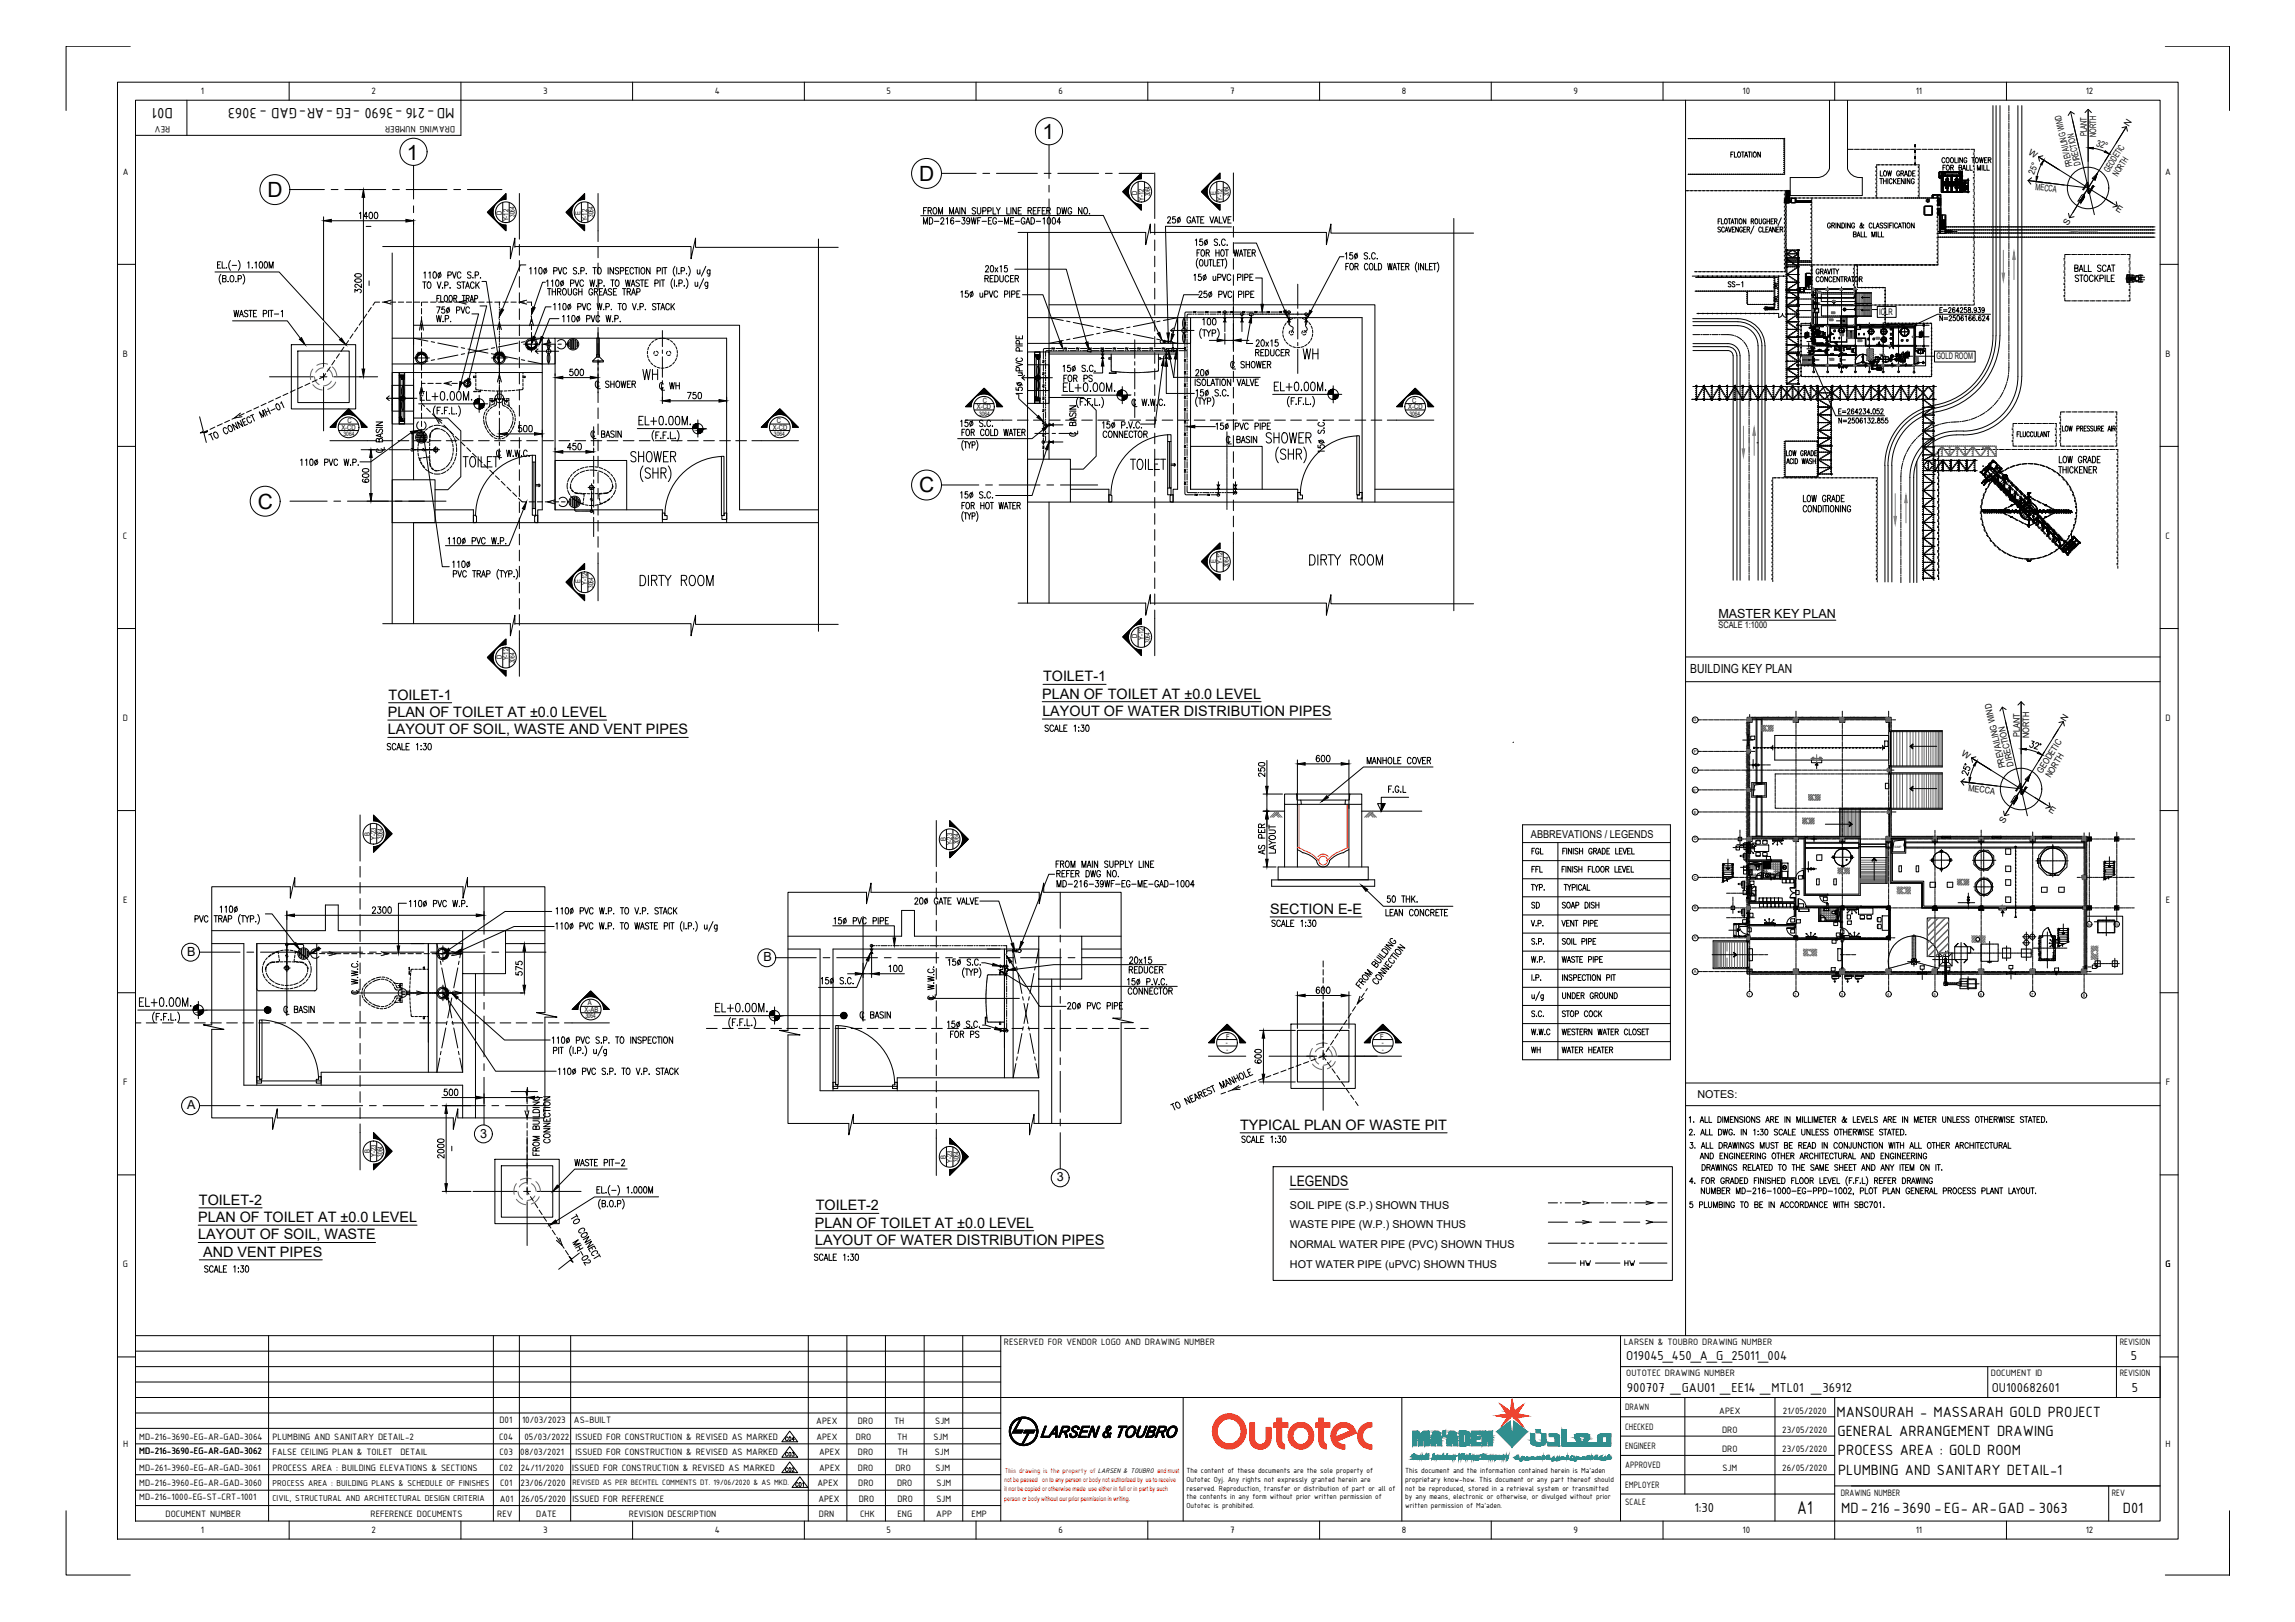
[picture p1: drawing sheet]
<svg xmlns="http://www.w3.org/2000/svg" width="841mm" height="594mm" viewBox="0 0 841 594" stroke-linecap="round" stroke-linejoin="round" font-family="sans-serif">
<defs><g id="words">
<g font-size="7.7">
<text x="382" y="50.9">1</text>
<text x="149.1" y="58.4">1</text>
<text x="336.8" y="66.2">D</text>
<text x="98" y="72.1">D</text>
<text x="336.8" y="180.3">C</text>
<text x="94.5" y="186.3">C</text>
</g>
<text font-size="7.3" x="658.6" y="554.5">A1</text>
<g font-size="5.9">
<text x="63.3" y="39.5" transform="rotate(180 63.3 39.5)">D01</text>
<text x="166.5" y="39.5" transform="rotate(180 166.5 39.5)">MD-216 -3690 -EG -AR-GAD - 3063</text>
<text x="673.1" y="518.9">MANSOURAH - MASSARAH GOLD PROJECT</text>
<text x="673.4" y="526">GENERAL ARRANGEMENT DRAWING</text>
<text x="673.5" y="533.1">PROCESS AREA : GOLD ROOM</text>
<text x="673.6" y="540.1">PLUMBING AND SANITARY DETAIL-1</text>
<text x="674.7" y="554.3">MD-216 -3690 -EG- AR-GAD - 3063</text>
<text x="777.9" y="554.3">D01</text>
</g>
<g font-size="5.3">
<text x="382.2" y="249.5">TOILET-1</text>
<text x="142.4" y="256.3">TOILET-1</text>
<text x="381.9" y="255.9">PLAN OF TOILET AT ±0.0 LEVEL</text>
<text x="142.1" y="262.6">PLAN OF TOILET AT ±0.0 LEVEL</text>
<text x="382" y="262.2">LAYOUT OF WATER DISTRIBUTION PIPES</text>
<text x="142.1" y="269">LAYOUT OF SOIL, WASTE AND VENT PIPES</text>
<text x="465.5" y="334.7">SECTION E-E</text>
<text x="454.4" y="413.8">TYPICAL PLAN OF WASTE PIT</text>
<text x="472.7" y="434.5">LEGENDS</text>
<text x="72.9" y="441.2">TOILET-2</text>
<text x="299" y="443.3">TOILET-2</text>
<text x="72.6" y="447.6">PLAN OF TOILET AT ±0.0 LEVEL</text>
<text x="298.7" y="449.6">PLAN OF TOILET AT ±0.0 LEVEL</text>
<text x="72.6" y="453.9">LAYOUT OF SOIL, WASTE</text>
<text x="298.7" y="456">LAYOUT OF WATER DISTRIBUTION PIPES</text>
<text x="74.5" y="460.3">AND VENT PIPES</text>
</g>
<g font-size="5.1">
<text x="595.9" y="498.2">O19045_450_A_G_25011_004</text>
<text x="780.9" y="498.2">5</text>
<text x="596.2" y="509.9">900707 _GAU01 _EE14 _MTL01 _36912</text>
<text x="729.9" y="509.9">OU100682601</text>
<text x="781.2" y="509.9">5</text>
<text x="620.9" y="553.8">1:30</text>
</g>
<g font-size="4.6">
<text x="629.7" y="226.2">MASTER KEY PLAN</text>
<text x="619.4" y="246.6">BUILDING KEY PLAN</text>
<text x="68.6" y="350.1">B</text>
<text x="279.8" y="352.1">B</text>
<text x="68.6" y="406.3">A</text>
<text x="175.9" y="416.6">3</text>
<text x="387.3" y="432.7">3</text>
</g>
<g font-size="4">
<text x="561" y="306.8">ABBREVATIONS / LEGENDS</text>
<text x="622" y="402.2">NOTES:</text>
<text x="472.7" y="442.8">SOIL PIPE (S.P.) SHOWN THUS</text>
<text x="472.7" y="449.8">WASTE PIPE (W.P.) SHOWN THUS</text>
<text x="472.7" y="457">NORMAL WATER PIPE (PVC) SHOWN THUS</text>
<text x="472.7" y="464.3">HOT WATER PIPE (uPVC) SHOWN THUS</text>
</g>
<g font-size="3.7">
<text x="73.6" y="34.5">1</text>
<text x="136.1" y="34.5">2</text>
<text x="199.1" y="34.5">3</text>
<text x="262" y="34.5">4</text>
<text x="324.9" y="34.5">5</text>
<text x="387.9" y="34.5">6</text>
<text x="450.8" y="34.5">7</text>
<text x="513.8" y="34.5">8</text>
<text x="576.7" y="34.4">9</text>
<text x="638.6" y="34.5">10</text>
<text x="702" y="34.5">11</text>
<text x="764.3" y="34.5">12</text>
<text x="62.4" y="46.1" transform="rotate(180 62.4 46.1)">REV</text>
<text x="166.8" y="46.1" transform="rotate(180 166.8 46.1)">DRAWING NUMBER</text>
<text x="45" y="63.9">A</text>
<text x="793.5" y="63.9">A</text>
<text x="45" y="130.6">B</text>
<text x="793.6" y="130.6">B</text>
<text x="45" y="197.3">C</text>
<text x="793.6" y="197.3">C</text>
<text x="45" y="264">D</text>
<text x="793.5" y="264">D</text>
<text x="45.1" y="330.7">E</text>
<text x="793.7" y="330.7">E</text>
<text x="45.1" y="397.4">F</text>
<text x="793.7" y="397.4">F</text>
<text x="45" y="464.1">G</text>
<text x="793.6" y="464.1">G</text>
<text x="367.9" y="492.5">RESERVED FOR VENDOR LOGO AND DRAWING NUMBER</text>
<text x="595" y="492.5">LARSEN &amp; TOUBRO DRAWING NUMBER</text>
<text x="776.8" y="492.5">REVISION</text>
<text x="596" y="503.9">OUTOTEC DRAWING NUMBER</text>
<text x="729.6" y="503.9">DOCUMENT ID</text>
<text x="776.8" y="503.9">REVISION</text>
<text x="183" y="521.2">D01</text>
<text x="191.3" y="521.2">10/03/2023</text>
<text x="210.3" y="521.2">AS-BUILT</text>
<text x="299.1" y="521.5">APEX</text>
<text x="314.3" y="521.5">DRO</text>
<text x="327.6" y="521.5">TH</text>
<text x="342.7" y="521.5">SJM</text>
<text x="595.5" y="516.6">DRAWN</text>
<text x="630" y="517.7">APEX</text>
<text x="653.4" y="517.7">21/05/2020</text>
<text x="51.1" y="527.3">MD-216-3690-EG-AR-GAD-3064</text>
<text x="99.9" y="527.4">PLUMBING AND SANITARY DETAIL-2</text>
<text x="182.9" y="527.4">C04</text>
<text x="192.2" y="527.4">05/03/2022</text>
<text x="210.9" y="527.4">ISSUED FOR CONSTRUCTION &amp; REVISED AS MARKED</text>
<text x="299.2" y="527.4">APEX</text>
<text x="313.7" y="527.4">DRO</text>
<text x="328.7" y="527.4">TH</text>
<text x="342.1" y="527.4">SJM</text>
<text x="595.5" y="523.6">CHECKED</text>
<text x="631.1" y="524.8">DRO</text>
<text x="653.1" y="524.8">23/05/2020</text>
<text x="45.1" y="529.8">H</text>
<text x="51.1" y="532.4">MD-216-3690-EG-AR-GAD-3062</text>
<text x="99.9" y="533.1">FALSE CEILING PLAN &amp; TOILET</text>
<text x="146.8" y="533.1">DETAIL</text>
<text x="183" y="533.1">C03</text>
<text x="190.7" y="533.1">08/03/2021</text>
<text x="210.9" y="533.1">ISSUED FOR CONSTRUCTION &amp; REVISED AS MARKED</text>
<text x="300.1" y="532.9">APEX</text>
<text x="314.4" y="533">DRO</text>
<text x="328.8" y="533.1">TH</text>
<text x="342.5" y="533.1">SJM</text>
<text x="595.5" y="530.7">ENGINEER</text>
<text x="631.1" y="531.9">DRO</text>
<text x="653.1" y="531.9">23/05/2020</text>
<text x="793.6" y="529.8">H</text>
<text x="51.1" y="538.7">MD-261-3960-EG-AR-GAD-3061</text>
<text x="99.9" y="538.7">PROCESS AREA : BUILDING ELEVATIONS &amp; SECTIONS</text>
<text x="183" y="538.7">C02</text>
<text x="190.8" y="538.7">24/11/2020</text>
<text x="209.7" y="538.7">ISSUED FOR CONSTRUCTION &amp; REVISED AS MARKED</text>
<text x="300.2" y="538.9">APEX</text>
<text x="314.4" y="538.9">DRO</text>
<text x="328.2" y="538.7">DRO</text>
<text x="342.8" y="538.7">SJM</text>
<text x="595.5" y="537.8">APPROVED</text>
<text x="631.2" y="538.9">SJM</text>
<text x="653.1" y="538.9">26/05/2020</text>
<text x="51.1" y="544.4">MD-216-3960-EG-AR-GAD-3060</text>
<text x="183.3" y="544.4">C01</text>
<text x="190.8" y="544.4">23/06/2020</text>
<text x="299.6" y="544.4">APEX</text>
<text x="314.5" y="544.4">DRO</text>
<text x="328.7" y="544.4">DRO</text>
<text x="343.2" y="544.4">SJM</text>
<text x="595.5" y="544.8">EMPLOYER</text>
<text x="51.1" y="549.4">MD-216-1000-EG-ST-CRT-1001</text>
<text x="183.1" y="550">A01</text>
<text x="191" y="550">26/05/2020</text>
<text x="209.8" y="550">ISSUED FOR REFERENCE</text>
<text x="299.9" y="550">APEX</text>
<text x="314.7" y="550">DRO</text>
<text x="328.9" y="550">DRO</text>
<text x="343.2" y="550">SJM</text>
<text x="595.5" y="551.3">SCALE</text>
<text x="674.5" y="547.8">DRAWING NUMBER</text>
<text x="773.9" y="547.8">REV</text>
<text x="60.7" y="555.5">DOCUMENT NUMBER</text>
<text x="135.8" y="555.5">REFERENCE DOCUMENTS</text>
<text x="182.2" y="555.5">REV</text>
<text x="196.5" y="555.5">DATE</text>
<text x="230.5" y="555.5">REVISION DESCRIPTION</text>
<text x="300.1" y="555.5">DRN</text>
<text x="315.2" y="555.5">CHK</text>
<text x="328.9" y="555.5">ENG</text>
<text x="343.1" y="555.5">APP</text>
<text x="356.1" y="555.5">EMP</text>
<text x="73.6" y="561.5">1</text>
<text x="136.1" y="561.6">2</text>
<text x="199.1" y="561.4">3</text>
<text x="262" y="561.5">4</text>
<text x="324.9" y="561.4">5</text>
<text x="387.9" y="561.6">6</text>
<text x="450.8" y="561.5">7</text>
<text x="513.8" y="561.5">8</text>
<text x="576.7" y="561.6">9</text>
<text x="638.6" y="561.5">10</text>
<text x="702" y="561.5">11</text>
<text x="764.3" y="561.6">12</text>
</g>
<g font-size="3.4">
<text x="99.9" y="544.2">PROCESS AREA : BUILDING PLANS &amp; SCHEDULE OF FINISHES</text>
<text x="99.9" y="549.8">CIVIL, STRUCTURAL AND ARCHITECTURAL DESIGN CRITERIA</text>
</g>
<g font-size="3.3">
<text x="780.1" y="46.6" transform="rotate(-57 780.1 46.6)">N</text>
<text x="764.8" y="49.8" transform="rotate(-90 764.8 49.8)">PLANT</text>
<text x="768" y="53.3" transform="rotate(18 768 53.3)">32°</text>
<text x="768.2" y="50.2" transform="rotate(-90 768.2 50.2)">NORTH</text>
<text x="743.1" y="56.5" transform="rotate(32 743.1 56.5)">W</text>
<text x="745.5" y="64.1" transform="rotate(-70 745.5 64.1)">25°</text>
<text x="759.5" y="61" transform="rotate(-103 759.5 61)">PREVAILING WIND</text>
<text x="762.6" y="60.3" transform="rotate(-103 762.6 60.3)">DIRECTION</text>
<text x="772.8" y="63.4" transform="rotate(-58 772.8 63.4)">GEODETIC</text>
<text x="776" y="64.9" transform="rotate(-58 776 64.9)">NORTH</text>
<text x="745.8" y="69.6" transform="rotate(7 745.8 69.6)">MECCA</text>
<text x="775.1" y="77" transform="rotate(32 775.1 77)">E</text>
<text x="757.9" y="82.7" transform="rotate(-59 757.9 82.7)">S</text>
<text x="688.6" y="115.2">ICLR</text>
<text x="709.6" y="131.6">GOLD ROOM</text>
<text x="629.8" y="230.1">SCALE 1:1000</text>
<text x="740.2" y="269.9" transform="rotate(-90 740.2 269.9)">PLANT</text>
<text x="757" y="264.5" transform="rotate(-58 757 264.5)">N</text>
<text x="743.6" y="270.3" transform="rotate(-90 743.6 270.3)">NORTH</text>
<text x="718.6" y="276.6" transform="rotate(32 718.6 276.6)">W</text>
<text x="735" y="281.1" transform="rotate(-103 735 281.1)">PREVAILING WIND</text>
<text x="738" y="280.4" transform="rotate(-103 738 280.4)">DIRECTION</text>
<text x="748.2" y="283.6" transform="rotate(-58 748.2 283.6)">GEODETIC</text>
<text x="751.4" y="285" transform="rotate(-58 751.4 285)">NORTH</text>
<text x="721.3" y="289.7" transform="rotate(7 721.3 289.7)">MECCA</text>
<text x="750.6" y="297.1" transform="rotate(32 750.6 297.1)">E</text>
<text x="734.4" y="301.8" transform="rotate(-58 734.4 301.8)">S</text>
</g>
<text font-size="3.1" x="209.8" y="544">REVISED AS PER BECHTEL COMMENTS DT. 19/06/2020 &amp; AS MKD.</text>
<g font-size="2.9">
<text x="434.8" y="539.7">The content of these documents are the sole property of</text>
<text x="514.9" y="539.7">This document and the information contained herein is Ma'aden</text>
<text x="434.8" y="542.8">Outotec Oyj. Any rights not expressly granted herein are</text>
<text x="434.8" y="545.9">reserved. Reproduction, transfer or distribution of part or all of</text>
<text x="514.9" y="542.8">proprietary know-how. This document or any part thereof should</text>
<text x="514.9" y="545.9">not be reproduced, stored in a retrieval system or transmitted</text>
<text x="434.8" y="549.1">the contents in any form without prior written permission of</text>
<text x="514.9" y="549.1">by any means, electronic or otherwise, or divulged without prior</text>
<text x="434.8" y="552.2">Outotec is prohibited.</text>
<text x="514.9" y="552.2">written permission of Ma'aden.</text>
</g>
<g font-size="2.6">
<text x="416.7" y="71.2" transform="rotate(-90 416.7 71.2)">D</text>
<text x="421.5" y="71.9" transform="rotate(-90 421.5 71.9)">3064</text>
<text x="445.6" y="71.2" transform="rotate(-90 445.6 71.2)">E</text>
<text x="450.3" y="71.9" transform="rotate(-90 450.3 71.9)">3064</text>
<text x="419.2" y="73.6" transform="rotate(-90 419.2 73.6)">Y-12</text>
<text x="448" y="73.6" transform="rotate(-90 448 73.6)">Y-12</text>
<text x="183.9" y="78.8" transform="rotate(-90 183.9 78.8)">D</text>
<text x="186.4" y="81.1" transform="rotate(-90 186.4 81.1)">Y-12</text>
<text x="188.6" y="79.5" transform="rotate(-90 188.6 79.5)">3064</text>
<text x="212.7" y="78.8" transform="rotate(-90 212.7 78.8)">E</text>
<text x="215.2" y="81.1" transform="rotate(-90 215.2 81.1)">Y-12</text>
<text x="217.5" y="79.5" transform="rotate(-90 217.5 79.5)">3064</text>
<text x="358" y="149.9">X-CD</text>
<text x="360.2" y="147.5">C</text>
<text x="516.1" y="149.9">X-CD</text>
<text x="517.5" y="147.5">C</text>
<text x="127.3" y="155">C</text>
<text x="284.6" y="155">C</text>
<text x="125.1" y="157.5">X-CD</text>
<text x="283.3" y="157.5">X-CD</text>
<text x="445.6" y="206.1" transform="rotate(-90 445.6 206.1)">E</text>
<text x="448" y="206.7" transform="rotate(-90 448 206.7)">Y-12</text>
<text x="450.3" y="207.8" transform="rotate(-90 450.3 207.8)">3064</text>
<text x="212.7" y="213.7" transform="rotate(-90 212.7 213.7)">E</text>
<text x="215.2" y="214.2" transform="rotate(-90 215.2 214.2)">Y-12</text>
<text x="217.5" y="215.3" transform="rotate(-90 217.5 215.3)">3064</text>
<text x="416.7" y="233.8" transform="rotate(-90 416.7 233.8)">D</text>
<text x="419.2" y="234.4" transform="rotate(-90 419.2 234.4)">Y-12</text>
<text x="421.5" y="235.4" transform="rotate(-90 421.5 235.4)">3064</text>
<text x="183.9" y="241.4" transform="rotate(-90 183.9 241.4)">D</text>
<text x="186.4" y="241.9" transform="rotate(-90 186.4 241.9)">Y-12</text>
<text x="188.6" y="243" transform="rotate(-90 188.6 243)">3064</text>
<text x="135.5" y="306.1" transform="rotate(-90 135.5 306.1)">B</text>
<text x="137.8" y="307.6" transform="rotate(-90 137.8 307.6)">Y-23</text>
<text x="140.3" y="307.2" transform="rotate(-90 140.3 307.2)">3064</text>
<text x="346.7" y="308.1" transform="rotate(-90 346.7 308.1)">B</text>
<text x="349" y="309.7" transform="rotate(-90 349 309.7)">Y-23</text>
<text x="351.4" y="309.2" transform="rotate(-90 351.4 309.2)">3064</text>
<text x="214.2" y="370.7">X-AB</text>
<text x="215.5" y="368.3">A</text>
<text x="214.5" y="373">3064</text>
<text x="449.2" y="382.9">-</text>
<text x="449.3" y="380.4">F</text>
<text x="505.7" y="380.4">F</text>
<text x="506.3" y="382.9">-</text>
<text x="449.5" y="385.2">-</text>
<text x="506.5" y="385.2">-</text>
<text x="135.5" y="422.4" transform="rotate(-90 135.5 422.4)">B</text>
<text x="137.8" y="423.8" transform="rotate(-90 137.8 423.8)">Y-23</text>
<text x="140.3" y="423.6" transform="rotate(-90 140.3 423.6)">3064</text>
<text x="346.7" y="424.4" transform="rotate(-90 346.7 424.4)">B</text>
<text x="349" y="425.9" transform="rotate(-90 349 425.9)">Y-23</text>
<text x="351.4" y="425.6" transform="rotate(-90 351.4 425.6)">3064</text>
</g>
<text font-size="2.6" fill="#d00" x="368.2" y="539.5">This drawing is the property of LARSEN &amp; TOUBRO and must</text>
<g font-size="2.4" fill="#d00">
<text x="368" y="542.9">not be passed on to any person or body not authorized by us to receive</text>
<text x="368" y="546.3">it nor be copied or otherwise made use either in full or in part by such</text>
<text x="368" y="549.7">person or body without our prior permission in writing.</text>
</g>
<g font-size="2.2">
<text x="358.8" y="152.2">3064</text>
<text x="516.5" y="152.2">3064</text>
<text x="125.9" y="159.8">3064</text>
<text x="283.6" y="159.8">3064</text>
</g>
<g font-size="1.5">
<text x="620.5" y="264.2">G</text>
<text x="620.8" y="275.8">F'</text>
<text x="620.8" y="282.6">F</text>
<text x="620.5" y="289.9">E'</text>
<text x="620.8" y="298">E</text>
<text x="620.7" y="307.8">D</text>
<text x="620.8" y="321.9">C</text>
<text x="620.8" y="333.1">B</text>
<text x="764.9" y="339">8a</text>
<text x="775" y="339">8b</text>
<text x="620.6" y="344.1">A'</text>
<text x="620.8" y="356.3">A</text>
<text x="640.7" y="364.7">1</text>
<text x="657.6" y="364.7">2</text>
<text x="674.6" y="364.7">3</text>
<text x="691.6" y="364.7">4</text>
<text x="708.6" y="364.7">5</text>
<text x="725.6" y="364.7">6</text>
<text x="744.4" y="364.6">7</text>
<text x="763.3" y="365.2">8</text>
</g>
<text font-size="1.1" x="694.2" y="310.5">SUMP</text>
<g font-size=".5">
<text x="658.5" y="106.2">G</text>
<text x="658.5" y="113.9">E'</text>
<text x="658.5" y="111.7">F</text>
<text x="658.5" y="109.7">F'</text>
<text x="658.5" y="119.3">D</text>
<text x="658.5" y="116.3">E</text>
<text x="658.5" y="123.5">C</text>
<text x="658.5" y="130.2">A'</text>
<text x="658.5" y="126.9">B</text>
<text x="701.8" y="128.7">8a</text>
<text x="704.8" y="128.7">8b</text>
<text x="658.5" y="133.8">A</text>
<text x="664.5" y="136.4">1</text>
<text x="669.6" y="136.4">2</text>
<text x="674.7" y="136.4">3</text>
<text x="679.8" y="136.4">4</text>
<text x="684.9" y="136.4">5</text>
<text x="689.9" y="136.4">6</text>
<text x="695.6" y="136.3">7</text>
<text x="701.3" y="136.5">8</text>
</g>
<text font-size=".4" x="685.6" y="129.9">GOLD ROOM</text>
<text font-size=".3" x="680.6" y="120.1">SUMP</text>
</g></defs>
<!-- layer: AR-FLR -->
<g fill="none" stroke="#000" stroke-width=".37">
<path d="M664.9 112.9h1.6v1.6h-1.6zM665.4 105.9v7.2l.2-.1M665.4 118.8h.4M665.4 106h.5v7.1l-.3-.1M665.6 114.4l-.2 4.5M665.6 114.4h.1M665.6 113h.1M665.7 113h-.1M665.8 114.5h.1M665.8 113h.1M665.8 114.4l.1 4.4M666 105.9v7.2"/>
<path d="M666 114.4v4.5M666.4 113.1l-1.2 .1-.2 1.2M666.4 113.1h-1.4v1.3M666.4 113.1v1.3h-1.4M670.8 119.6h5.9M670.8 119.5h5.9M676.7 119.1v6.1h-3.5M676.7 119.7h3v.3M676.7 119.7h3M676.8 119.1v6.2h-3.6M679.7 119.5l.5-.1v4.5h3.4v2.8h1.2M679.7 120h-3h3"/>
<path d="M679.7 119.5h.6M680.2 119.1h1.6v1.6h-1.6zM680.2 119.5l.1 .1M680.3 119.7h.1M680.3 119.9h.1M680.3 119.8h.1M680.3 119.9l-.1 .1M681.7 119.2l-1.2 .1-.2 1.2M681.7 119.2h-1.4v1.3M681.7 119.2v1.3h-1.4M681.7 119.5h19.8M681.7 119.7h.1"/>
<path d="M681.7 119.9h.1M681.7 119.6l19.7-.1v.5l-19.7-.1M681.7 119.8h.1M681.8 119.8h.1M681.8 119.9h.1M681.8 119.7h.1M681.8 119.9v.1M681.8 119.5v.1M219.2 132.5h.7M670.8 120.1h5.9M670.8 120.2h5.9M679.7 120h.6"/>
<path d="M679.7 120.1h.5M680.1 120v4h3.5v2.7h1.1v.3h.6v-.3M680.3 120.7v3.1h3.5v2.7h1.2M681.7 120.1h19.8M685.2 126.7h4.7M685.2 126.5h4.7M689.8 126.7v.3h.6v-.3M690.3 126.5h5.3M690.3 126.7h5.2v.3h.5v-.3M696 126.7h5.3M696 126.5h5.3M266.3 189.9h.1"/>
<path d="M499.2 182.3h.1M643.6 263.2v.3M643.6 263.6v.3M643.6 264v.6M643.6 264.7v.3M643.6 265.1v.2M643.6 265.5v.2M643.6 265.9v.2M643.6 266.2v.3M643.6 266.6v.2M643.6 267v.2M643.6 267.3v.3"/>
<path d="M643.6 267.7v.3M643.6 268.1v.3M643.6 268.5v.2M643.6 268.9v.2M643.6 269.2v.3M643.6 269.6v.2M643.6 270v.2M643.6 270.3v.3M643.6 270.7v.3M643.6 271.1v.2M643.6 271.4v.3M643.6 271.8v.3"/>
<path d="M643.6 272.2v.3M643.6 272.6v.2M643.6 273v.2M643.6 273.3v.6M643.6 274.1v.2M643.6 274.4v.3M643.6 274.8v.3M643.6 275.2v.3M643.6 275.6v.2M643.6 276v.2M643.6 276.3v.3M643.6 276.7v.2"/>
<path d="M643.6 277.1v.2M643.6 277.5v.2M643.6 277.8v.3M643.6 278.2v.2M643.6 278.6v.2M643.6 278.9v.3M643.6 279.3v.3M643.6 279.7v.3M645.7 263.2v.3M645.7 263.6v.3M645.7 264v.6M645.7 264.7v.3"/>
<path d="M645.7 265.1v.2M645.7 265.5v.2M645.7 265.9v.2M645.7 266.2v.3M645.7 266.6v.2M645.7 267v.2M645.7 267.3v.3M645.7 267.7v.3M645.7 268.1v.3M645.7 268.5v.2M645.7 268.9v.2M645.7 269.2v.3"/>
<path d="M645.7 269.6v.2M645.7 270v.2M645.7 270.3v.3M645.7 270.7v.3M645.7 271.1v.2M645.7 271.4v.3M645.7 271.8v.3M645.7 272.2v.3M645.7 272.6v.2M645.7 273v.2M645.7 273.3v.6M645.7 274.1v.2"/>
<path d="M645.7 274.4v.3M645.7 274.8v.3M645.7 275.2v.3M645.7 275.6v.2M645.7 276v.2M645.7 276.3v.3M645.7 276.7v.2M645.7 277.1v.2M645.7 277.5v.2M645.7 277.8v.3M645.7 278.2v.2M645.7 278.6v.2"/>
<path d="M645.7 278.9v.3M645.7 279.3v.3M645.7 279.7v.3M641.9 286.6h5.4v5.4h-5.4zM642.5 287.1h4.3v4.4h-4.3zM643.6 280.1v.2M643.6 280.5v.2M643.6 280.8v.3M643.6 281.2v.2M643.6 281.6v.2M643.6 281.9v.3M643.6 282.3v.3"/>
<path d="M643.6 282.7v.6M643.6 283.4v.3M643.6 283.8v.3M643.6 284.2v.2M643.6 284.6v.2M643.6 284.9v.3M643.6 285.3v.2M643.6 285.7v.2M643.6 286v.3M643.6 286.4v.3M643.6 286.8v.3M643.6 291.5v.1"/>
<path d="M643.6 291.8v.2M643.6 292.1v.3M643.6 292.5v.6M643.6 293.2v.3M643.6 293.6v.3M643.6 294v.3M643.6 294.4v.2M643.6 294.8v.2M643.6 295.1v.3M643.6 295.5v.2M643.6 295.9v.2M643.6 296.2v.3"/>
<path d="M643.6 296.6v.3M643.6 297v.3M643.6 297.4v.2M643.6 297.7v.3M643.6 298.1v.3M643.6 298.5v.2M643.6 298.9v.2M643.6 299.3v.2M643.6 299.6v.6M643.8 286.6l.3 .1M644.1 287l-.3 .1v-23.6h1.6v23.6l-.3-.1M644.1 291.6l-.3-.1v14.7"/>
<path d="M644.1 291.9l-.3 .1M644.3 291.6h.1M644.3 291.8h.1M644.3 286.8h.1M644.3 287h.1M644.4 291.6h.1M644.4 291.8h.1M644.4 286.8h.1M644.4 286.9h.1M644.5 291.7l.2 .1M644.5 286.8l.2 .1M644.7 291.7l-.2 .1"/>
<path d="M644.7 286.8l-.2 .1M644.9 291.8h.1M644.9 291.6h.1M644.9 286.9h.1M644.9 286.8h.1M645 291.8h.1M645 291.6h.1M645 287h.1M645 286.8h.1M645.1 291.6l.3-.1v14.7M645.1 291.9l.3 .1M645.4 286.6l-.3 .1"/>
<path d="M645.7 280.1v.2M645.7 280.5v.2M645.7 280.8v.3M645.7 281.2v.2M645.7 281.6v.2M645.7 281.9v.3M645.7 282.3v.3M645.7 282.7v.6M645.7 283.4v.3M645.7 283.8v.3M645.7 284.2v.2M645.7 284.6v.2"/>
<path d="M645.7 284.9v.3M645.7 285.3v.2M645.7 285.7v.2M645.7 286v.3M645.7 286.4v.3M645.7 286.8v.3M645.7 291.5v.1M645.7 291.8v.2M645.7 292.1v.3M645.7 292.5v.6M645.7 293.2v.3M645.7 293.6v.3"/>
<path d="M645.7 294v.3M645.7 294.4v.2M645.7 294.8v.2M645.7 295.1v.3M645.7 295.5v.2M645.7 295.9v.2M645.7 296.2v.3M645.7 296.6v.3M645.7 297v.3M645.7 297.4v.2M645.7 297.7v.3M645.7 298.1v.3"/>
<path d="M645.7 298.5v.2M645.7 298.9v.2M645.7 299.3v.2M645.7 299.6v.6M646.8 287.1l-3.8 .4-.5 4M643.6 300.4v.2M643.6 300.7v.3M643.6 301.1v.3M643.6 301.5v.3M643.6 301.9v.6M643.6 302.6v.3M643.6 303v.2"/>
<path d="M643.6 303.4v.2M643.6 303.7v.3M643.6 304.1v.3M643.6 304.5v.2M643.6 304.8v.3M643.6 305.2v.3M643.6 305.6v.3M643.6 306v.2M643.6 306.4v.1M643.6 306.2h1.5M645.7 300.4v.2M645.7 300.7v.3"/>
<path d="M645.7 301.1v.3M645.7 301.5v.3M645.7 301.9v.6M645.7 302.6v.3M645.7 303v.2M645.7 303.4v.2M645.7 303.7v.3M645.7 304.1v.3M645.7 304.5v.2M645.7 304.8v.3M645.7 305.2v.3M645.7 305.6v.3"/>
<path d="M645.7 306v.2M645.7 306.4v.1M661.6 308.9h19.6M661.6 308.5h.6M661.6 310.4h19.6M661.6 310.7h.6M662.3 308.5h.3M662.3 310.7h.3M662.7 308.5h.2M662.7 310.7h.2M663.1 308.5h.2M663.1 310.7h.2"/>
<path d="M663.4 308.5h.3M663.4 310.7h.3M663.8 308.5h.3M663.8 310.7h.3M664.2 308.5h.2M664.2 310.7h.2M664.5 308.5h.3M664.5 310.7h.3M664.9 308.5h.3M664.9 310.7h.3M665.3 308.5h.3M665.3 310.7h.3"/>
<path d="M665.7 308.5h.2M665.7 310.7h.2M666.1 308.5h.2M666.1 310.7h.2M666.5 308.5h.2M666.5 310.7h.2M666.8 308.5h.2M666.8 310.7h.2M667.2 308.5h.2M667.2 310.7h.2M667.6 308.5h.2M667.6 310.7h.2"/>
<path d="M667.9 308.5h.3M667.9 310.7h.3M668.3 308.5h.3M668.3 310.7h.3M668.7 308.5h.6M668.7 310.7h.6M669.4 308.5h.3M669.4 310.7h.3M669.8 308.5h.3M669.8 310.7h.3M670.2 308.5h.2M670.2 310.7h.2"/>
<path d="M670.6 308.5h.2M670.6 310.7h.2M670.9 308.5h.6M670.9 310.7h.6M671.7 308.5h.2M671.7 310.7h.2M672 308.5h.3M672 310.7h.3M672.4 308.5h.3M672.4 310.7h.3M672.8 308.5h.3M672.8 310.7h.3"/>
<path d="M673.2 308.5h.2M673.2 310.7h.2M673.6 308.5h.2M673.6 310.7h.2M673.9 308.5h.3M673.9 310.7h.3M674.3 308.5h.2M674.3 310.7h.2M674.7 308.5h.2M674.7 310.7h.2M675 308.5h.3M675 310.7h.3"/>
<path d="M675.4 308.5h.3M675.4 310.7h.3M675.8 308.5h.2M675.8 310.7h.2M676.1 308.5h.3M676.1 310.7h.3M676.5 308.5h.3M676.5 310.7h.3M676.9 308.5h.3M676.9 310.7h.3M677.3 308.5h.2M677.3 310.7h.2"/>
<path d="M677.7 308.5h.2M677.7 310.7h.2M678.1 308.5h.2M678.1 310.7h.2M678.4 308.5h.2M678.4 310.7h.2M678.8 308.5h.2M678.8 310.7h.2M679.2 308.5h.2M679.2 310.7h.2M679.5 308.5h.3M679.5 310.7h.3"/>
<path d="M679.9 308.5h.3M679.9 310.7h.3M680.3 308.5h.6M680.3 310.7h.6M681 308.5h.2M681 310.7h.2M681.2 307.1v20.4h-11.4M681.2 309.2h9.9v.9h-9.9M681.7 307.3v20.7h-11.9M691.1 308.7h2.4l-.1 .3M691.1 308.4h.2M691.1 310.6h.2"/>
<path d="M691.4 308.4h.2M691.4 310.6h.2M691.8 308.4h.2M691.8 310.6h.2M692.2 308.4h.2M692.2 310.6h.2M692.5 308.4h.3M692.5 310.6h.3M692.7 310.3v13.3h11.5v9.1h3.9v.8h1.9v-.8h15.1v.8h1.9v-.8h17v.8h1.8v-.8h17.5M692.9 308.4h.1M692.9 310.6h.1M693 308.2v15.1h11.5v9.1h3.9"/>
<path d="M693 308.7l.1 .3M693.1 310l-.1 .3M693.2 309.1h.1M693.2 309.8h.1M693.2 309.2h.1M693.2 309.7h.1M693.3 309.4v.2M693.3 309.7h.1M693.3 309.2h.1M693.4 309.8h.1M693.4 309.1h.1M693.4 310l.1 .3h-2.4"/>
<path d="M693.5 312.5v10.2h11.5v9.2h3.9M697.9 307.6l-3.8 .5-.6 3.9M697.9 307.6h-4.4v4.4M697.9 307.6v4.4h-4.4M697.9 308.4h.3M697.9 310.6h.3M698 309l-.1-.3h65.8v1.6h-65.8l.1-.3M698 309.1h.1M698 309.8h.1M698.1 309.2h.1M698.1 309.7h.1M698.1 309.4l.1 .2"/>
<path d="M698.2 309.4l-.1 .2M698.2 309.7h.1M698.2 309.2h.1M698.2 307.1h-5.2v5.4h5.4v-5.4M698.2 309.8h.1M698.2 309.1h.1M698.3 308.4h.2M698.3 310.6h.2M698.3 310l.1 .3M698.4 308.7l-.1 .3M698.7 308.4h.2M698.7 310.6h.2"/>
<path d="M699.1 308.4h.2M699.1 310.6h.2M699.4 308.4h.3M699.4 310.6h.3M699.8 308.4h.3M699.8 310.6h.3M700.2 308.4h.2M700.2 310.6h.2M700.5 308.4h.3M700.5 310.6h.3M700.9 308.4h.3M700.9 310.6h.3"/>
<path d="M701.3 308.4h.2M701.3 310.6h.2M701.7 308.4h.2M701.7 310.6h.2M702.1 308.4h.2M702.1 310.6h.2M702.4 308.4h.6M702.4 310.6h.6M703.2 308.4h.2M703.2 310.6h.2M703.5 308.4h.3M703.5 310.6h.3"/>
<path d="M703.9 308.4h.3M703.9 310.6h.3M704.3 308.4h.3M704.3 310.6h.3M704.7 308.4h.6M704.7 310.6h.6M705.4 308.4h.3M705.4 310.6h.3M705.8 308.4h.2M705.8 310.6h.2M706.2 308.4h.2M706.2 310.6h.2"/>
<path d="M706.5 308.4h.3M706.5 310.6h.3M706.9 308.4h.3M706.9 310.6h.3M707.3 308.4h.2M707.3 310.6h.2M707.6 308.4h.3M707.6 310.6h.3M708 308.4h.3M708 310.6h.3M708.4 308.4h.3M708.4 310.6h.3"/>
<path d="M708.8 308.4h.2M708.8 310.6h.2M709.2 308.4h.2M709.2 310.6h.2M709.5 308.4h.3M709.5 310.6h.3M709.9 308.4h.2M709.9 310.6h.2M710.3 308.4h.2M710.3 310.6h.2M710.6 308.4h.3M710.6 310.6h.3"/>
<path d="M711 308.4h.3M711 310.6h.3M711.4 308.4h.3M711.4 310.6h.3M711.8 308.4h.2M711.8 310.6h.2M712.1 308.4h.3M712.1 310.6h.3M712.5 308.4h.3M712.5 310.6h.3M712.9 308.4h.2M712.9 310.6h.2"/>
<path d="M713.3 308.4h.2M713.3 310.6h.2M713.7 308.4h.2M713.7 310.6h.2M714 308.4h.6M714 310.6h.6M714.8 308.4h.2M714.8 310.6h.2M715.1 308.4h.3M715.1 310.6h.3M715.5 308.4h.3M715.5 310.6h.3"/>
<path d="M715.9 308.4h.3M715.9 310.6h.3M716.3 308.4h.2M716.3 310.6h.2M716.7 308.4h.2M716.7 310.6h.2M717 308.4h.3M717 310.6h.3M717.4 308.4h.2M717.4 310.6h.2M717.8 308.4h.2M717.8 310.6h.2"/>
<path d="M718.1 308.4h.3M718.1 310.6h.3M718.5 308.4h.3M718.5 310.6h.3M718.9 308.4h.2M718.9 310.6h.2M719.2 308.4h.3M719.2 310.6h.3M719.6 308.4h.3M719.6 310.6h.3M720 308.4h.3M720 310.6h.3"/>
<path d="M720.4 308.4h.2M720.4 310.6h.2M720.8 308.4h.2M720.8 310.6h.2M721.1 308.4h.3M721.1 310.6h.3M721.5 308.4h.2M721.5 310.6h.2M721.9 308.4h.2M721.9 310.6h.2M722.2 308.4h.3M722.2 310.6h.3"/>
<path d="M722.6 308.4h.3M722.6 310.6h.3M723 308.4h.3M723 310.6h.3M723.4 308.4h.6M723.4 310.6h.6M724.1 308.4h.3M724.1 310.6h.3M724.5 308.4h.2M724.5 310.6h.2M724.9 308.4h.2M724.9 310.6h.2"/>
<path d="M725.3 308.4h.2M725.3 310.6h.2M725.6 308.4h.3M725.6 310.6h.3M726 308.4h.2M726 310.6h.2M726.4 308.4h.2M726.4 310.6h.2M726.7 308.4h.3M726.7 310.6h.3M727.1 308.4h.3M727.1 310.6h.3"/>
<path d="M727.5 308.4h.3M727.5 310.6h.3M727.9 308.4h.2M727.9 310.6h.2M728.3 308.4h.2M728.3 310.6h.2M728.6 308.4h.3M728.6 310.6h.3M729 308.4h.2M729 310.6h.2M729.4 308.4h.2M729.4 310.6h.2"/>
<path d="M729.7 308.4h.3M729.7 310.6h.3M730.1 308.4h.3M730.1 310.6h.3M730.5 308.4h.2M730.5 310.6h.2M730.8 308.4h.3M730.8 310.6h.3M731.2 308.4h.3M731.2 310.6h.3M731.6 308.4h.3M731.6 310.6h.3"/>
<path d="M732 308.4h.2M732 310.6h.2M732.4 308.4h.2M732.4 310.6h.2M732.7 308.4h.6M732.7 310.6h.6M733.5 308.4h.2M733.5 310.6h.2M733.8 308.4h.3M733.8 310.6h.3M734.2 308.4h.3M734.2 310.6h.3"/>
<path d="M734.6 308.4h.3M734.6 310.6h.3M735 308.4h.2M735 310.6h.2M735.4 308.4h.2M735.4 310.6h.2M735.7 308.4h.3M735.7 310.6h.3M736.1 308.4h.2M736.1 310.6h.2M736.5 308.4h.2M736.5 310.6h.2"/>
<path d="M736.9 308.4h.2M736.9 310.6h.2M737.2 308.4h.3M737.2 310.6h.3M737.6 308.4h.2M737.6 310.6h.2M738 308.4h.2M738 310.6h.2M738.3 308.4h.3M738.3 310.6h.3M738.7 308.4h.3M738.7 310.6h.3"/>
<path d="M739.1 308.4h.3M739.1 310.6h.3M739.5 308.4h.2M739.5 310.6h.2M739.9 308.4h.2M739.9 310.6h.2M740.2 308.4h.3M740.2 310.6h.3M740.6 308.4h.2M740.6 310.6h.2M741 308.4h.2M741 310.6h.2"/>
<path d="M741.3 308.4h.3M741.3 310.6h.3M741.7 308.4h.3M741.7 310.6h.3M742.1 308.4h.6M742.1 310.6h.6M742.8 308.4h.3M742.8 310.6h.3M743.2 308.4h.3M743.2 310.6h.3M743.6 308.4h.2M743.6 310.6h.2"/>
<path d="M744 308.4h.2M744 310.6h.2M744.3 308.4h.3M744.3 310.6h.3M744.7 308.4h.2M744.7 310.6h.2M745.1 308.4h.2M745.1 310.6h.2M745.4 308.4h.3M745.4 310.6h.3M745.8 308.4h.3M745.8 310.6h.3"/>
<path d="M746.2 308.4h.3M746.2 310.6h.3M746.6 308.4h.2M746.6 310.6h.2M747 308.4h.2M747 310.6h.2M747.3 308.4h.3M747.3 310.6h.3M747.7 308.4h.2M747.7 310.6h.2M748.1 308.4h.2M748.1 310.6h.2"/>
<path d="M748.5 308.4h.2M748.5 310.6h.2M748.8 308.4h.3M748.8 310.6h.3M749.2 308.4h.2M749.2 310.6h.2M749.6 308.4h.2M749.6 310.6h.2M749.9 308.4h.3M749.9 310.6h.3M750.3 308.4h.3M750.3 310.6h.3"/>
<path d="M750.7 308.4h.3M750.7 310.6h.3M751.1 308.4h.2M751.1 310.6h.2M751.5 308.4h.6M751.5 310.6h.6M752.2 308.4h.2M752.2 310.6h.2M752.6 308.4h.2M752.6 310.6h.2M752.9 308.4h.3M752.9 310.6h.3"/>
<path d="M753.3 308.4h.3M753.3 310.6h.3M753.7 308.4h.3M753.7 310.6h.3M754.1 308.4h.2M754.1 310.6h.2M754.4 308.4h.3M754.4 310.6h.3M754.8 308.4h.3M754.8 310.6h.3M755.2 308.4h.2M755.2 310.6h.2"/>
<path d="M755.6 308.4h.2M755.6 310.6h.2M755.9 308.4h.3M755.9 310.6h.3M756.3 308.4h.2M756.3 310.6h.2M756.7 308.4h.2M756.7 310.6h.2M757 308.4h.3M757 310.6h.3M757.4 308.4h.3M757.4 310.6h.3"/>
<path d="M757.8 308.4h.3M757.8 310.6h.3M758.2 308.4h.2M758.2 310.6h.2M758.6 308.4h.2M758.6 310.6h.2M758.9 308.4h.3M758.9 310.6h.3M759.3 308.4h.2M759.3 310.6h.2M759.7 308.4h.2M759.7 310.6h.2"/>
<path d="M760.1 308.4h.2M760.1 310.6h.2M760.4 308.4h.3M760.4 310.6h.3M760.8 308.4h.6M760.8 310.6h.6M761.5 308.4h.3M761.5 310.6h.3M761.9 308.4h.3M761.9 310.6h.3M762.3 308.4h.3M762.3 310.6h.3"/>
<path d="M762.7 308.4h.2M762.7 310.6h.2M763.1 308.4h.2M763.1 310.6h.2M763.4 308.4h.3M763.4 310.6h.3M763.8 308.4h.3M763.8 310.6h.3M709.7 332.4h15.7M709.7 331.9h15.7M726.7 331.9h17.6M726.8 332.4h17.5"/>
<path d="M745.5 332.4h17.8M745.5 331.9h17.8M94.1 395.9h23.6M305.3 397.9h23.5"/>
</g>
<!-- layer: AR-CEN -->
<g fill="none" stroke="#000" stroke-width=".37">
<path d="M384.4 53v12.4M747 57.4l27.2 17.1M759.5 43.9l8 34.7M765.2 40.8v28l-22-2.7M778.8 47.1l-19.2 30.8M106.3 69.4h12.6M121.4 69.4h2.5M126.4 69.4h15M143.8 69.4h2.5M148.8 69.4h15M151.6 60.6v12.3M151.6 75.4v2.5"/>
<path d="M166.3 69.4h2.5M171.3 69.4h12.6M345.1 63.5h12.6M360.2 63.5h2.5M365.2 63.5h15M382.7 63.5h2.4M384.4 67.9v2.5M384.4 72.9v12.2M387.6 63.5h15M405.1 63.5h2.5M410.1 63.5h12.6M711.9 67.3h.2"/>
<path d="M712.2 67.3h.1M712.2 67.3h.4M712.6 67.3h.1M712.6 67.3h.5M712.8 67.3h.2M713 67.3h.1M713.1 67.3h.7M713.2 67.3h.2M713.4 67.3h.1M713.5 67.3h.2M713.7 67.3h.1M713.7 70v.5"/>
<path d="M713.7 70h.1M713.7 69.6v.4M713.7 69.6h.1M713.7 69.2v.2M713.7 69.1h.1M713.7 68.7v.4M713.7 68.7h.1M713.7 68.3v.2M713.7 68.3h.1M713.7 67.9v.3M713.7 67.9h.1M713.7 67.5v.3"/>
<path d="M713.7 67.4h.1M713.7 67.1v.3M713.7 67h.1M713.7 66.6v.4M713.7 66.6h.1M713.7 66.3v.2M713.7 66.2h.1M713.7 65.9v.2M713.7 65.7h.1M713.7 65.3v.4M713.7 64.6v.7M713.7 64.1v.5"/>
<path d="M713.7 70.1v.2M713.7 70.1h.1M713.7 69.7v.2M713.7 69.3v.3M713.7 69.2h.1M713.7 68.8v.4M713.7 68.8h.1M713.7 68.4v.3M713.7 68.4h.1M713.7 68v.3M713.7 67.7v.2M713.7 67.5h.1"/>
<path d="M713.7 67.3v.2M713.7 67.1h.1M713.7 66.8v.3M713.7 65.8v.8M713.7 65.6v.2M713.7 65.2v.2M713.7 65.1h.1M713.7 64.7v.2M713.7 64.7h.1M713.7 67.1v.1M713.7 67.6h.1M713.7 68.6v.1"/>
<path d="M713.7 69.4v.1M713.8 67.3h.1M713.9 67.3h.1M714.1 67.3h-.2h.4M714.2 67.3h.1M714.3 67.3h.1M714.3 67.3h.2M714.3 67.3h.4M714.6 67.3h.1M714.7 67.3h.1M715 67.3h-.2h.3M715 67.3h.1"/>
<path d="M715.1 67.3h.3M715.1 67.3h.1M715.2 67.3h.2M715.4 67.3h.1M715.4 67.3h.4h-.2M715.4 70.1v.4M715.4 70.1h.1M715.4 69.7v.2M715.4 69.7h.1M715.4 69.3v.3M715.4 69.3h.1M715.4 68.9v.3"/>
<path d="M715.4 68.8h.1M715.4 68.5v.3M715.4 68.4h.1M715.4 68.2v.2M715.4 68h.1M715.4 67.6v.3M715.4 67.6h.1M715.4 67.3v.2M715.4 67.1h.1M715.4 66.8v.3M715.4 66.7h.1M715.4 66.3v.4"/>
<path d="M715.4 66v.3M715.4 65.2v.8M715.4 65.2h.1M715.4 64.8v.2M715.4 64.7h.1M715.4 64.3v.4M715.4 64.3h.1M715.4 63.9v.2M715.4 64.2v.1M715.4 65v.1M715.4 67.2v.1M715.4 68v.1"/>
<path d="M715.4 70v.1M715.6 67.3h.1M715.9 67.3h.1M715.9 67.3h.3M716 67.3h.1M716 67.3h.2M716.3 67.3h.1M716.3 67.3h.2M716.4 67.3h.1M716.4 67.3h.3M716.6 67.3h.2M716.7 67.3h.1"/>
<path d="M716.7 67.3h.8M716.9 67.3h.2M717.1 67.3h.1M717.1 70.1v.2M717.1 70.1h.1M717.1 69.7v.2M717.1 69.6h.1M717.1 69.3v.3M717.1 69.2h.1M717.1 68.8v.4M717.1 68.8h.1M717.1 68.4v.3"/>
<path d="M717.1 68.4h.1M717.1 68v.3M717.1 67.9h.1M717.1 67.7v.2M717.1 67.5h.1M717.1 67.3v.2M717.1 67.1h.1M717.1 66.8v.3M717.1 65.8v.8M717.1 65.6v.2M717.1 65.2v.2M717.1 65.1h.1"/>
<path d="M717.1 64.7v.2M717.1 64.7h.1M717.1 70v.5M717.1 70h.1M717.1 69.6v.4M717.1 69.2v.2M717.1 69.1h.1M717.1 68.7v.4M717.1 68.7h.1M717.1 68.3v.2M717.1 68.3h.1M717.1 67.9v.3"/>
<path d="M717.1 67.5v.3M717.1 67.4h.1M717.1 67.1v.3M717.1 67h.1M717.1 66.6v.4M717.1 66.6h.1M717.1 66.3v.2M717.1 66.2h.1M717.1 65.9v.2M717.1 65.7h.1M717.1 65.3v.4M717.1 64.6v.7"/>
<path d="M717.1 64.1v.5M717.1 67.1v.1M717.1 67.6h.1M717.1 68.6v.1M717.1 69.4v.1M717.2 67.3h.2M717.4 67.3h.5M717.6 67.3h.1M717.6 67.3h.5M718 67.3h.7M718.7 67.3h.2M151.6 80.3v12.4"/>
<path d="M118.6 118.2v16.1M384.4 116.3l5.2 1.1M390.9 117.6l1.2 .3M393.3 118.1l7.3 1.5M401.9 119.8l1.2 .3M414.1 119.8l-1.2 .3M422.7 118.1l-7.4 1.5M425.1 117.6l-1.2 .3M431.5 116.3l-5.2 1.1M475.6 104.1v8.8M475.6 114.2v1.2M475.6 116.7v7.5"/>
<path d="M659 116.2h21.7M659 111.5h21.5M659 109.5h6.2M659 106h21.7M659 113.7h6.3M659 119.1h48M663.2 119.8h1.7M663.6 118.2v1.5M663.9 108.2h1.1M664.6 111h2.3M664.6 105.5v30.4M665 110.4v1"/>
<path d="M669.8 105.1v30.8M670.7 118.8v.2M671 118.8v.2M671.7 118.8v.6M674.5 119.5h.7M674.8 119.5h.1M674.8 105.1v30.8M679.9 105.1v30.8M684.7 119.5h.6M685 119.5h.1M685 118.2v17.7M685.8 118.8l.3 .1"/>
<path d="M686.1 119h-.3M686.1 118.9h.1M686.5 119h.2M686.7 118.8l-.6 .1M689.8 119.5h.3v.3M690.1 119.5h.1M690.1 118.2v17.7M690.2 119.5h.2M691.3 118.8l.3 .1M691.6 119h.1M691.6 119h-.3M691.7 118.9l.2 .1"/>
<path d="M691.9 118.9h.1M692 119h.3M692.3 118.8l-.3 .1M695.5 119.5h.6M695.7 119.5h.1M695.7 118.4v17.4M696.8 118.8l.3 .1M697.1 119h-.3M697.1 118.9h.1M697.6 119h.2M697.8 118.8l-.6 .1M701.4 118.4v17.6"/>
<path d="M702 118.4v9.8M705 118.4v9.8M98.8 138h16M117.3 138h2.5M118.6 136.7v2.5M122.3 138h16.1M151.6 123.9l5.2 1M156.8 132.2l-5.2 1.1M158 125.1l1.3 .3M159.3 131.7l-1.3 .3M160.4 125.6l7.4 1.5M167.8 130l-7.4 1.5"/>
<path d="M169 127.3l1.3 .3M170.3 129.5l-1.3 .3M171.5 127.8l7.3 1.5M178.8 127.8l-7.3 1.5M180 129.5l1.3 .3M181.3 127.3l-1.3 .3M182.5 130l7.3 1.5M183 134.3v3.9M183 139.4v1.3M189.8 125.6l-7.3 1.5M191.1 131.7l1.2 .3M192.3 125.1l-1.2 .3"/>
<path d="M193.5 132.2l5.2 1.1M198.7 123.9l-5.2 1M219.2 121.8v9.2M219.2 132.2v1.3M219.2 134.7v9.1M242.7 121.1v5.9M242.7 128.2v1.3M242.7 130.7v7.5M242.7 139.4v1.3M376.5 138.3h7.9M389.6 124.7l-5.2 1.1M392.1 124.2l-1.2 .3"/>
<path d="M400.6 122.5l-7.3 1.5M403.1 122l-1.2 .3M404.3 120.3l7.3 1.5M411.6 120.3l-7.3 1.5M412.9 122l1.2 .3M415.3 122.5l7.4 1.5M415.8 124.5v6.7M415.8 132.5v1.2M415.8 135v7.5M423.9 124.2l1.2 .3M426.3 124.7l5.2 1.1M475.6 125.4v1.3"/>
<path d="M475.6 127.9v8.9M659 133.7h43.2M659 126.7h47.9M659 123.4h6.3M659 130h21.6M662.1 127.8h3.1M662.1 125.1h3.1M662.8 125.5v1.8M662.8 120.1h2.4M663.1 131.8h3.5M663.7 122.3h.7M664.3 124.4h.3"/>
<path d="M664.3 128.2h.4M664.3 122.3h.2M664.4 124.4h.1M664.4 128.2h.1M664.5 124.4h.1M664.5 128.2h.1M664.5 121.6l.6 .1M665.1 121.8l-.6 .1M665.1 121.7h.1M665.1 121.8h.1M665.2 121.7l.8 .2M666 121.6l-.8 .2"/>
<path d="M667 123.3v.4M667 121.3v.3M667 121.6v.1M669.4 128.4h.4M669.5 128.4h.1M669.7 128.4h.1M670.4 122.4h1.3M671.1 121.6v1.2M671.7 122.4h.1M671.7 122.4h.3M674.1 127.9v.4M674.3 129.9v.4"/>
<path d="M674.4 126.7l.1 .8M674.5 127.6l-.1 .5M674.5 127.5v.1M674.5 127.6l.2 .5M674.5 128.3h.4M674.5 129.7h.4M674.6 131.8h1.7M674.7 126.7l-.2 .8M683.2 133.8l.3 .1M683.4 133.9h.1M683.4 133.9l-.2 .1M683.5 133.9h.2"/>
<path d="M683.6 133.4v1.2M683.7 133.9h-.2M683.8 133.9h.1M683.9 133.9l.2 .1M684.1 133.8l-.2 .1M686.2 133.4v1.2M687.6 126.1h1.8M688.7 126.6h.1M688.7 126.3h.1M688.7 125.9v.3M688.7 125.1v.8M688.7 126.3v.5"/>
<path d="M692.9 133.8l.3 .1M693.2 133.9l-.3 .1M693.2 133.9h.1M693.3 133.9h.2M693.4 133.4v1.1M693.5 133.9h-.2M693.5 133.9h.1M693.6 133.9l.2 .1M693.8 133.8l-.2 .1M698 130.3h.4M698.4 133.7v.4M700.7 123.4h6.2"/>
<path d="M701.3 133.2h.9M701.5 133h.2M701.5 133.3h.2M118.6 141.7v16.1M143.7 145.9h7.9M183 141.9v7.5M183 150.7v1.2M183 153.2v7.5M217.6 156.3v7M242.7 141.9v5.9M379.2 158.7h5.1M385.6 158.7h1.2"/>
<path d="M388.1 158.7h5M415.8 143.7v1.2M415.8 146.2v6.8M132.3 164.7h6.5M140.1 164.7h1.2M142.6 164.7h7.5M151.3 164.7h1.2M153.8 164.7h6.5M183 161.9v1.3M183 164.4v3.8M217.6 164.5v1.3M217.6 167v7.5"/>
<path d="M217.6 175.8v1.2M217.6 178.3v7.5M345.1 177.6h13.6M361.2 177.6h2.5M366.1 177.6h15M383.6 177.6h2.5M388.6 177.6h13.7M106.3 183.6h13.6M122.3 183.6h2.5M127.3 183.6h15M144.8 183.6h2.5M149.8 183.6h13.6"/>
<path d="M217.6 187v1.3M217.6 189.5v7M740.7 257v32l-22-2.7M622.3 275.2h1.1M622.3 263.7h1M623.6 263.7h.2M623.6 275.2h.3M624 263.7h1.6M624.1 275.2h1.5M625.8 263.7h.2M625.9 275.2h.2M626.3 263.7h1.5"/>
<path d="M626.4 275.2h1.5M628.1 263.7h.2M628.1 275.2h.3M628.5 263.7h1.5M628.6 275.2h1.5M630.3 263.7h.3M630.4 275.2h.2M630.8 263.7h1.5M630.9 275.2h1.5M632.5 263.7h.3M632.6 275.2h.2M633 263.7h1.5"/>
<path d="M633.1 275.2h1.5M634.8 263.7h.2M634.9 275.2h.2M635.3 263.7h1.5M635.3 275.2h1.6M637 263.7h.3M637.1 275.2h.3M637.5 263.7h1.5M637.6 275.2h1.5M638.6 271.1h1.6M639.3 263.7h.2M639.4 275.2h.2"/>
<path d="M639.8 263.7h1.5M639.8 275.2h1.6M640.4 271.1h.3M640.9 271.1h1.6M641.2 261.7v.9M641.2 262.9v.2M641.2 263.4v1.5M641.2 265.1v.3M641.2 265.6v1.5M641.2 267.4v.2M641.2 267.9v1.5M641.2 269.6v.3"/>
<path d="M641.2 270.1v1.5M641.2 271.9v.2M641.2 272.4v1.5M641.2 274.1v.3M641.2 274.6v1.5M641.2 276.4v.2M641.2 276.9v1.4M641.2 278.6v.2M641.2 279.1v1.5M641.5 263.7h.3M641.6 275.2h.3M642 263.7h1.5"/>
<path d="M642.1 275.2h1M642.5 278.2v1.2M642.5 279.7v.3M643.8 263.7h.2M644.3 263.7h1.5M646 263.7h.3M646.5 263.7h1.5M648.3 263.7h.2M648.8 263.7h1.4M650.5 263.7h.2M651 263.7h1.5M652.7 263.7h.3"/>
<path d="M653.2 263.7h1.5M655 263.7h.2M655.5 263.7h1.5M657.2 263.7h.3M657.7 263.7h1.5M658.2 260.5v1.5M658.2 262.3v.2M658.2 262.8v1.5M658.2 264.5v.3M658.2 265v1.5M658.2 266.8v.2M658.2 267.3v1.5"/>
<path d="M658.2 269v.2M658.2 269.5v1.5M658.2 271.3v.2M658.2 271.7v1.6M658.2 273.5v.3M658.2 274v1.5M658.2 275.8v.2M658.2 276.2v1.5M658.2 278v.3M658.2 278.5v1.5M659.5 263.7h.2M660 263.7h1.5"/>
<path d="M661.7 263.7h.3M662.2 263.7h1.5M664 263.7h.2M664.5 263.7h1.4M666.2 263.7h.3M666.7 263.7h1.5M668.4 263.7h.3M669 263.7h1.4M670.7 263.7h.2M671.2 263.7h1.5M672.9 263.7h.3M673.4 263.7h1.6"/>
<path d="M675.1 260.5v1.5M675.1 262.3v.2M675.1 262.8v1.5M675.1 264.5v.3M675.1 265v1.5M675.1 266.8v.2M675.1 267.3v1.5M675.1 269v.2M675.1 269.5v1.5M675.1 271.3v.2M675.1 271.7v1.6M675.1 273.5v.3"/>
<path d="M675.1 274v1.5M675.1 275.8v.2M675.1 276.2v1.5M675.1 278v.3M675.1 278.5v1.5M675.2 263.7h.2M675.7 263.7h1.5M677.4 263.7h.3M677.9 263.7h1.6M679.7 263.7h.2M680.2 263.7h1.5M681.9 263.7h.3"/>
<path d="M682.4 263.7h1.5M684.2 263.7h.2M684.7 263.7h1.5M686.4 263.7h.3M686.9 263.7h1.5M688.7 263.7h.2M689.1 263.7h1.6M690.9 263.7h.3M691.4 263.7h1.5M692.1 260.5v1.5M692.1 262.3v.2M692.1 262.8v1.5"/>
<path d="M692.1 264.5v.3M692.1 265v1.5M692.1 266.8v.2M692.1 267.3v1.5M692.1 269v.2M692.1 269.5v1.5M692.1 271.3v.2M692.1 271.7v1.6M692.1 273.5v.3M692.1 274v1.5M692.1 275.8v.2M692.1 276.2v1.5"/>
<path d="M692.1 278v.3M692.1 278.5v1.5M693.2 263.7h.2M693.7 263.7h.9M722.5 277.6l27.1 17M734.9 264l8.1 34.8M754.3 267.3l-19.2 30.7M622.3 297.4h1.1M622.3 282.1h1.8M622.3 289.3h1.1M623.6 297.4h.3M623.7 289.3h.2"/>
<path d="M624.1 297.4h1.5M624.1 289.3h1.5M624.4 282.1h.2M624.9 282.1h1.5M625.9 297.4h.2M625.9 289.3h.3M626.4 297.4h1.5M626.4 289.3h1.5M626.6 282.1h.3M627.1 282.1h1.6M628.1 297.4h.3M628.1 289.3h.3"/>
<path d="M628.6 297.4h1.5M628.7 289.3h1.4M628.9 282.1h.2M629.4 282.1h1.5M630.4 297.4h.2M630.4 289.3h.2M630.9 297.4h1.5M630.9 289.3h1.5M631.1 282.1h.3M631.6 282.1h1.5M632.6 297.4h.2M632.6 289.3h.3"/>
<path d="M633.1 297.4h1.5M633.1 289.3h1.5M633.3 282.1h.3M633.9 282.1h1.5M634.9 297.4h.2M634.9 289.3h.2M635.3 297.4h1.6M635.4 289.3h1.5M635.6 282.1h.2M636.1 282.1h1.5M637.1 297.4h.3M637.1 289.3h.3"/>
<path d="M637.6 297.4h1.5M637.6 289.3h1.5M637.9 282.1h.2M638.3 282.1h1.6M639.4 297.4h.2M639.4 289.3h.2M639.8 297.4h1.6M639.9 289.3h1.5M640.1 282.1h.3M640.6 282.1h1.5M640.9 280.2h1.3M641.2 280.8v.3"/>
<path d="M641.2 281.3v1.5M641.2 283.1v.2M641.2 283.6v1.5M641.2 285.3v.3M641.2 285.8v1.5M641.2 287.6v.2M641.2 288.1v1.5M641.2 289.8v.3M641.2 290.3v1.5M641.2 292.1v.2M641.2 292.6v1.4M641.2 294.3v.3"/>
<path d="M641.2 294.8v1.5M641.2 296.5v.3M641.2 297.1v1.4M641.2 298.8v.2M641.2 299.3v1.5M641.6 297.4h.3M641.6 289.3h.3M642.1 297.4h1.5M642.1 289.3h1.1M642.4 282.1h.2M642.5 280.2v1.2M642.5 280.2h.2"/>
<path d="M642.8 282.1h1.6M643 280.2h1.5M643.8 297.4h.3M644.4 297.4h1.4M644.6 282.1h.3M644.7 280.2h.2M645.1 282.1h1.5M645.2 280.2h1.5M646.1 297.4h.2M646.6 297.4h1.5M646.9 282.1h.2M647 280.2h.2"/>
<path d="M647.4 282.1h1.4M647.4 280.2h1.4M648.3 297.4h.3M648.8 297.4h1.5M649.1 282.1h.3M649.6 282.1h1.5M650.6 297.4h.2M651.1 297.4h1.5M651.3 282.1h.3M651.8 282.1h1.5M652.8 297.4h.3M653.3 297.4h1.5"/>
<path d="M653.6 282.1h.2M654.1 282.1h1.5M655.1 297.4h.2M655.6 297.4h1.5M655.8 282.1h.3M656.3 282.1h1.5M657.3 297.4h.3M657.8 297.4h1.5M658.1 282.1h.2M658.2 280.2v.3M658.2 280.8v1.4M658.2 282.5v.2"/>
<path d="M658.2 283v1.5M658.2 284.7v.3M658.2 285.2v1.5M658.2 287v.2M658.2 287.5v1.5M658.2 289.2v.3M658.2 289.7v1.5M658.2 291.5v.2M658.2 292v1.5M658.2 293.7v.3M658.2 294.2v1.5M658.2 296v.2"/>
<path d="M658.2 296.5v1.4M658.2 298.2v.2M658.2 298.7v1.5M658.6 282.1h1.5M659.6 297.4h.2M660.1 297.4h1.4M660.3 282.1h.3M660.8 282.1h1.5M661.8 297.4h.3M662.3 297.4h1.5M662.6 282.1h.2M663.1 282.1h1.4"/>
<path d="M664 297.4h.3M664.5 297.4h1.5M664.8 282.1h.3M665.3 282.1h1.5M666.3 297.4h.2M666.8 297.4h1.5M667 282.1h.3M667.6 282.1h1.4M668.5 297.4h.3M669 297.4h1.5M669.3 282.1h.2M669.8 282.1h1.5"/>
<path d="M670.8 297.4h.2M671.3 297.4h1.5M671.5 282.1h.3M672 282.1h1.5M673 297.4h.3M673.5 297.4h1.5M673.8 282.1h.2M674.3 282.1h1.5M675.1 280.2v.3M675.1 280.8v1.4M675.1 282.5v.2M675.1 283v1.5"/>
<path d="M675.1 284.7v.3M675.1 285.2v1.5M675.1 287v.2M675.1 287.5v1.5M675.1 289.2v.3M675.1 289.7v1.5M675.1 291.5v.2M675.1 292v1.5M675.1 293.7v.3M675.1 294.2v1.5M675.1 296v.2M675.1 296.5v1.4"/>
<path d="M675.1 298.2v.2M675.1 298.7v1.5M675.3 297.4h.2M675.8 297.4h1.4M676 282.1h.3M676.5 282.1h1.5M677.5 297.4h.3M678 297.4h1.5M678.3 282.1h.2M678.8 282.1h1.5M679.7 297.4h.3M680.3 297.4h1.5"/>
<path d="M680.5 282.1h.3M681 282.1h1.5M682 297.4h.2M682.5 297.4h1.5M682.8 282.1h.2M683.3 282.1h1.4M684.2 297.4h.3M684.7 297.4h1.6M685 282.1h.2M685.5 282.1h1.5M686.5 297.4h.2M687 297.4h1.5"/>
<path d="M687.2 282.1h.3M687.7 282.1h1.6M688.8 297.4h.2M689.2 297.4h1.6M689.5 282.1h.2M690 282.1h1.5M691 297.4h.2M691.5 297.4h1.5M691.8 282.1h.2M692.1 280.2v.3M692.1 280.8v1.4M692.1 282.5v.2"/>
<path d="M692.1 283v1.5M692.1 284.7v.3M692.1 285.2v1.5M692.1 287v.2M692.1 287.5v1.5M692.1 289.2v.3M692.1 289.7v1.5M692.1 291.5v.2M692.1 292v1.5M692.1 293.7v.3M692.1 294.2v1.5M692.1 296v.2"/>
<path d="M692.1 296.5v1.4M692.1 298.2v.2M692.1 298.7v1.5M692.2 282.1h1.9M693.3 297.4h.2M693.7 297.4h1.1M622.5 307.3h.9M623.7 307.3h.2M624.2 307.3h1.5M625.9 307.3h.3M626.4 307.3h1.5M628.1 307.3h.3"/>
<path d="M628.7 307.3h1.5M630.4 307.3h.2M630.9 307.3h1.5M632.7 307.3h.2M633.1 307.3h1.6M634.9 307.3h.2M635.1 310.4h1.3M635.4 307.3h1.5M636.5 309.4h1.3M636.6 310.4h.3M637.1 310.4h1.5M637.2 307.3h.2"/>
<path d="M637.6 304v1.1M637.6 305.4v.2M637.6 305.8v1.5M637.6 307.6v.2M637.6 308.1v1M637.6 307.3h1.5M637.8 317.7h.5M638 309.4h.3M638.5 317.7h.1M638.5 309.4h1.5M638.7 317.7h.8M638.9 310.4h.2"/>
<path d="M639.4 310.4h1.5M639.4 307.3h.3M639.6 317.7h.1M639.9 307.3h1.5M639.9 317.7h.5M640.1 317.8h.8M640.2 309.4h.3M640.8 309.4h1.2M640.8 315.5l.7 .1M641.1 310.4h.3M641.2 301v.3M641.2 301.5v1.6"/>
<path d="M641.2 303.3v.2M641.2 303.8v1.5M641.2 305.5v.3M641.2 306v1.6M641.2 307.8v.2M641.2 308.3v1.5M641.2 310v.3M641.2 310.5v1.5M641.2 312.3v.2M641.2 312.8v1.5M641.2 314.5v.3M641.2 315v1.5"/>
<path d="M641.2 316.8v.2M641.2 317.2v1.6M641.2 319v.3M641.2 319.5v1.5M641.5 316.3l-.7 .1M641.6 315.6h.1M641.6 310.4h1.3M641.6 307.3h.3M641.7 316.2l-.1 .1M641.8 315.6l.8 .2M642.1 307.3h1.5M642.6 316.1l-.8 .1"/>
<path d="M642.7 315.8h.1M642.8 316l-.1 .1M642.9 315.8l.8 .2M643.7 315.8l-.8 .2M643.8 316l.1 .1M643.9 307.3h.2M643.9 315.8h-.1M644 316.1l.8 .1M644.4 307.3h1.5M644.8 315.6l-.8 .2M644.9 316.2l.1 .1M645 315.6h-.1"/>
<path d="M645.1 316.3l.6 .1M645.7 315.5l-.6 .1M646.1 307.3h.3M646.6 307.3h1.5M648.4 307.3h.2M648.9 307.3h1.5M649 314.6v1.2M650.6 307.3h.3M651.1 307.3h1.5M652.9 307.3h.2M653.4 307.3h1.5M655.1 307.3h.3"/>
<path d="M655.6 307.3h1.5M657.4 307.3h.2M657.9 307.3h1.4M658.2 300.4v.3M658.2 300.9v1.5M658.2 302.7v.2M658.2 303.2v1.5M658.2 304.9v.3M658.2 305.4v1.5M658.2 307.2v.2M658.2 307.7v1.5M658.2 309.4v.3"/>
<path d="M658.2 309.9v1.5M658.2 311.7v.2M658.2 312.2v1.4M658.2 313.9v.3M658.2 314.4v1.5M658.2 316.1v.3M658.2 316.7v1.5M658.2 318.4v.2M658.2 318.9v1.5M659.6 307.3h.2M660.1 307.3h1.5M660.3 318.2h.8"/>
<path d="M661.2 318.2h.2M661.3 306.3v.7M661.5 318.2h.8M661.8 307.3h.3M662.3 307.3h3.8M662.4 318.2h.1M662.4 306.3v.7M662.6 318.2h.8M662.7 315.6v.8M662.7 316.5v.8M662.7 317.4v.1M662.7 317.7v.7"/>
<path d="M662.7 318.6h.1M662.7 318.8v.6M663.5 318.2h.1M663.7 318.2h.8M664.6 318.2h.2M664.8 306.2v.8M664.8 307.1v.2M664.8 307.4v.9M664.9 318.2h.8M666.3 307.3h.3M666.8 307.3h1.5M668.6 307.3h.2"/>
<path d="M669.1 307.3h1.5M670.8 307.3h.3M671.3 307.3h1.5M673.1 307.3h.2M673.6 307.3h1.4M674.1 308.5h.8M675 308.5h.2M675.1 300.4v.3M675.1 300.9v1.5M675.1 302.7v.2M675.1 303.2v1.5M675.1 304.9v.3"/>
<path d="M675.1 305.4v1.5M675.1 307.2v2.5M675.1 309.9v1.5M675.1 311.7v.2M675.1 312.2v1.4M675.1 313.9v.3M675.1 314.4v1.5M675.1 316.1v.3M675.1 316.7v1.5M675.1 318.4v.2M675.1 318.9v1.5M675.3 307.3h.3"/>
<path d="M675.3 308.5h.9M675.8 307.3h1.5M677.5 307.3h.3M678.1 307.3h1.4M679.8 307.3h.2M680.3 307.3h1.5M682 307.3h.3M682.5 307.3h1.6M684.3 307.3h.2M684.8 307.3h1.5M686.5 307.3h.3M687 307.3h1.6"/>
<path d="M688.8 307.3h.2M689.3 307.3h1.5M691 307.3h.3M691.5 307.3h1.5M692.1 300.4v.3M692.1 300.9v1.5M692.1 302.7v.2M692.1 303.2v1.5M692.1 304.9v.3M692.1 305.4v1.5M692.1 307.2v.2M692.1 307.7v1.5"/>
<path d="M692.1 309.4v.3M692.1 309.9v1.5M692.1 311.7v.2M692.1 312.2v1.4M692.1 313.9v.3M692.1 314.4v1.5M692.1 316.1v.3M692.1 316.7v1.5M692.1 318.4v.2M692.1 318.9v1.5M693.3 307.3h.2M693.8 307.3h1.5"/>
<path d="M695.5 307.3h.3M696 307.3h1.5M697.8 307.3h.2M698.2 307.3h1.6M700 307.3h.3M700.5 307.3h1.5M702.3 307.3h.2M702.8 307.3h1.5M704.5 307.3h.3M705 307.3h1.5M706.8 307.3h.2M707.3 307.3h1.4"/>
<path d="M708 308.5h.9M709 307.3h.3M709 308.5h.1M709.1 304.1v1.1M709.1 305.4v.3M709.1 305.9v3.8M709.1 309.9v.3M709.1 310.4v1.5M709.1 312.2v.2M709.1 312.7v1.5M709.1 314.4v.3M709.1 314.9v1.5"/>
<path d="M709.1 316.7v.2M709.1 317.2v1.4M709.1 318.9v.3M709.1 319.4v1.5M709.3 308.5h.8M709.5 307.3h1.5M711.2 307.3h.3M711.6 306.3l.9 .2M711.8 307.3h1.4M712.5 306.8l-.9 .2M712.6 306.5l.1 .1M712.7 306.7l-.1 .1"/>
<path d="M712.9 306.6l.7 .1M713.5 307.3h.2M713.6 306.6l-.7 .1M713.7 306.7l.1 .1M713.8 306.5l-.1 .1M714 306.8l.8 .2M714 307.3h1.5M714.8 306.3l-.8 .2M715.7 307.3h.3M716.2 307.3h1.5M718 307.3h.2M718.5 307.3h1.5"/>
<path d="M720.2 307.3h.3M720.7 307.3h1.5M722.5 307.3h.2M723 307.3h1.5M724.7 307.3h.3M725 308.5h.8M725.2 307.3h1.5M726 308.5h.1M726 304v1.1M726 305.4v.2M726 305.9v3.7M726 309.9v.2"/>
<path d="M726 310.4v1.5M726 312.1v.3M726 312.6v1.5M726 314.4v.2M726 314.9v1.5M726 316.6v.3M726 317.1v1.5M726 318.9v.2M726 319.4v1.4M726.2 308.5h.9M726.9 307.3h.3M727.5 307.3h1.4"/>
<path d="M729.2 307.3h.2M729.7 307.3h1.5M730.1 306.3l.8 .2M730.9 306.8l-.8 .2M731.1 306.5l.1 .1M731.2 306.7l-.1 .1M731.3 306.6l.7 .1M731.4 307.3h.3M731.9 307.3h1.5M732 306.6l-.7 .1M732.2 306.7l.1 .1M732.3 306.5l-.1 .1"/>
<path d="M732.4 306.8l.9 .2M733.3 306.3l-.9 .2M733.7 307.3h.2M734.2 307.3h1.5M735.9 307.3h.3M736.4 307.3h1.5M738.2 307.3h.2M738.7 307.3h1.5M740.4 307.3h.3M740.9 307.3h1.5M742.7 307.3h.2M743.2 307.3h1.5"/>
<path d="M743.8 308.5h.9M744.8 308.5h.1M744.9 304.7v1.9M744.9 306.8v.2M744.9 311.3v.2M744.9 311.8v1.5M744.9 313.6v.2M744.9 314v1.6M744.9 315.8v.2M744.9 316.3v1.5M744.9 318.1v.2M744.9 318.5v1.5"/>
<path d="M745.1 308.5h.9M745.2 307.3h-.3v3.8M745.4 307.3h1.5M747.2 307.3h.2M747.6 307.3h1.6M748.5 306.3l.9 .2M749.4 307.3h.2M749.4 306.8l-.9 .2M749.5 306.5l.1 .1M749.6 306.7l-.1 .1M749.8 306.6l.7 .1M749.9 307.3h1.5"/>
<path d="M750.5 306.6l-.7 .1M750.6 306.7l.1 .1M750.7 306.5l-.1 .1M750.9 306.8l.8 .2M751.7 307.3h.2M751.7 306.3l-.8 .2M752.1 307.3h1.6M753.9 307.3h.3M754.4 307.3h1.5M756.2 307.3h.2M756.6 307.3h1.5M758.4 307.3h.3"/>
<path d="M758.9 307.3h1.5M760.6 307.3h.3M761.2 307.3h1.4M762.9 307.3h.2M763.4 307.3h1.5M763.7 305.1v.8M763.7 306.2v.2M763.7 306.6v1.5M763.7 308.4v.2M763.7 308.9v1.5M763.7 310.6v.3M763.7 311.1v1.5"/>
<path d="M763.7 312.9v.2M763.7 313.4v1.5M763.7 315.1v.3M763.7 315.6v1.5M763.7 317.4v.2M763.7 317.9v1.5M763.7 319.6v.3M765.1 307.3h.3M765.6 307.3h1.5M765.6 305v1.3M765.6 306.5v.2M765.6 307v1.5"/>
<path d="M765.6 308.7v.3M765.6 309.2v1.6M765.6 311v.2M765.6 311.5v1.5M765.6 313.3v.2M765.6 313.7v1.6M765.6 315.5v.2M765.6 316v1.5M765.6 317.8v.2M765.6 318.2v1.5M765.6 320v.3M767.4 307.3h.2"/>
<path d="M767.9 307.3h1.5M769.6 307.3h.3M770.1 307.3h1.5M771.9 307.3h.2M772.4 307.3h1.5M774.1 307.3h.3M774.6 307.3h1.5M775.7 304.8v1.4M775.7 306.5v.2M775.7 306.9v1.5M775.7 308.7v.2M775.7 309.2v1.5"/>
<path d="M775.7 310.9v.3M775.7 311.4v1.5M775.7 313.2v.2M775.7 313.6v1.6M775.7 315.4v.3M775.7 315.9v1.5M775.7 317.7v.2M775.7 318.2v1.5M775.7 319.9v.3M776.4 307.3h.2M776.9 307.3h1.4M778.6 307.3h.2"/>
<path d="M779.1 307.3h1.5M780.8 307.3h.3M781.3 307.3h1M177.4 324.8v17.4M388.5 326.8v13.2M622.3 332.5h1M622.3 321.4h1.1M623.5 332.5h.3M623.7 321.4h.3M624 332.5h1.5M624.2 321.4h1.5M625.8 332.5h.2"/>
<path d="M625.9 321.4h.3M626.2 332.5h1.6M626.4 321.4h1.5M628 332.5h.3M628.2 321.4h.2M628.5 332.5h1.5M628.7 321.4h1.5M630.3 332.5h.2M630.4 321.4h.3M630.8 332.5h1.4M630.9 321.4h1.5M632.5 332.5h.3"/>
<path d="M632.7 321.4h.2M632.7 336.1h1.4M632.7 327.2h1.4M633 332.5h1.5M633.2 321.4h1.5M634.3 336.1h.3M634.3 327.2h.3M634.7 332.5h.3M634.8 336.1h1.5M634.8 327.2h1.5M634.9 321.4h.3M635 328.6v1.5"/>
<path d="M635 330.3v.3M635 330.8v1.5M635 332.6v.2M635 333.1v1.4M635.3 332.5h1.4M635.4 321.4h1.5M636.6 336.1h.2M636.6 327.2h.2M637 332.5h.2M637.1 336.1h1.5M637.1 327.2h1.5M637.2 321.4h.2"/>
<path d="M637.5 332.5h1.5M637.7 321.4h1.4M638.8 336.1h.3M638.8 327.2h.3M639.2 332.5h.3M639.3 336.1h1.6M639.3 327.2h1.6M639.4 321.4h.3M639.7 332.5h1.5M639.9 337.5h1.3v1.5M639.9 321.4h1.5M639.9 324.7h1.3"/>
<path d="M641.1 336.1h.2M641.1 327.2h.2M641.2 321.3v.2M641.2 321.8v1.5M641.2 323.5v.3M641.2 324v1.5M641.2 325.8v.2M641.2 326.3v1.4M641.2 328v.3M641.2 328.5v1.5M641.2 330.2v.3M641.2 330.8v1.4"/>
<path d="M641.2 332.5v.2M641.2 333v1.5M641.2 334.7v.3M641.2 335.2v1.5M641.2 337v.2M641.2 339.2v.3M641.2 339.7v1.5M641.5 332.5h.2M641.6 336.1h1.3M641.6 327.2h1.3M641.6 321.4h.3M642 332.5h1.5"/>
<path d="M642.2 321.4h1.1M643.7 332.5h.3M644.2 332.5h1.5M646 332.5h.2M646.5 332.5h1.5M648.2 332.5h.3M648.7 332.5h1.5M649 321.1v1.3M650.5 332.5h.2M651 332.5h1.4M652.7 332.5h.2M653.2 332.5h1.5"/>
<path d="M654.9 332.5h.3M655.4 332.5h1.5M657.1 338.3h1.3M657.2 332.5h.2M657.7 332.5h1.5M658.2 320.6v.3M658.2 321.1v1.6M658.2 322.9v.2M658.2 323.4v1.5M658.2 325.2v.2M658.2 325.6v1.6M658.2 327.4v.2"/>
<path d="M658.2 327.9v1.5M658.2 329.6v.3M658.2 330.1v1.5M658.2 331.9v.2M658.2 332.4v1.5M658.2 334.1v.3M658.2 334.6v1.5M658.2 336.4v.2M658.2 336.9v1.5M658.2 338.6v.3M658.2 339.1v1.5M659.4 332.5h.3"/>
<path d="M659.9 332.5h1.5M661.7 332.5h.2M662.2 332.5h1.5M663.9 332.5h.3M664.4 332.5h1.5M666.2 332.5h.2M666.7 332.5h1.5M668.4 332.5h.3M668.9 332.5h1.5M670.6 332.5h.3M671.2 332.5h1.5M672.8 336.7v1.2"/>
<path d="M672.9 332.5h.2M673.4 332.5h1.5M673.6 332.4l.1 .5M673.7 336.5l-.1 .6M673.7 333v.1M673.7 336.3v.1M673.7 333.2l.2 .8M673.9 335.4l-.2 .8M673.9 334.1v.1M673.9 335.2v.1M673.9 334.3l.2 .8M674.1 334.3l-.2 .8"/>
<path d="M674.1 337.7h1.2M674.1 335.2l.1 .1M674.2 335.4l.1 .8M674.2 334.1l-.1 .1M674.3 336.3l.1 .1M674.3 333.2l-.1 .8M674.4 336.5l.1 .6M674.4 333l-.1 .1M674.5 332.4l-.1 .5M675.1 320.6v.3M675.1 321.1v1.6M675.1 322.9v.2"/>
<path d="M675.1 323.4v1.5M675.1 325.2v.2M675.1 325.6v1.6M675.1 327.4v.2M675.1 327.9v1.5M675.1 329.6v.3M675.1 330.1v1.5M675.1 331.9v.2M675.1 332.4v1.5M675.1 334.1v.3M675.1 334.6v1.5M675.1 336.4v.2"/>
<path d="M675.1 336.9v1.5M675.1 338.6v.3M675.1 339.1v1.5M675.2 332.5h.2M675.6 332.5h1.6M677.4 332.5h.2M677.9 332.5h1.5M679.7 332.5h.2M680.1 332.5h1.6M681.9 332.5h.3M682.4 332.5h1.5M684.1 332.5h.3"/>
<path d="M684.6 332.5h1.5M686.4 332.5h.2M686.9 332.5h1.5M688.6 332.5h.3M689.1 332.5h1.5M690.9 332.5h.2M691.4 332.5h1.5M692.1 320.6v.3M692.1 321.1v1.6M692.1 322.9v.2M692.1 323.4v1.5M692.1 325.2v.2"/>
<path d="M692.1 325.6v1.6M692.1 327.4v.2M692.1 327.9v1.5M692.1 329.6v.3M692.1 330.1v1.5M692.1 331.9v.2M692.1 332.4v1.5M692.1 334.1v.3M692.1 334.6v1.5M692.1 336.4v.2M692.1 336.9v1.5M692.1 338.6v.3"/>
<path d="M692.1 339.1v1.5M693.1 332.5h.3M693.6 332.5h1.5M695.4 332.5h.2M695.9 332.5h1.5M697.6 332.5h.3M698.1 332.5h1.5M699.9 332.5h.2M700.4 332.5h1.4M702.1 332.5h.3M702.6 332.5h1.5M704.3 332.5h.3"/>
<path d="M704.9 332.5h1.4M706.6 332.5h.2M707.1 332.5h1.5M708.8 332.5h.3M709.1 321.1v.3M709.1 321.6v1.5M709.1 323.4v.2M709.1 323.9v1.5M709.1 325.6v.3M709.1 326.1v1.5M709.1 327.9v.2M709.1 328.4v1.5"/>
<path d="M709.1 330.1v.3M709.1 330.6v1.5M709.1 332.4v.2M709.1 332.9v1.4M709.1 334.6v.3M709.1 335.1v1.5M709.1 336.8v.3M709.1 337.4v1.4M709.1 339.1v.2M709.1 339.6v1.5M709.3 332.5h1.5M711.1 332.5h.2"/>
<path d="M711.6 332.5h1.5M713.3 332.5h.3M713.8 332.5h1.5M715.6 332.5h.2M716.1 332.5h1.5M717.6 330.6h.6M717.8 332.5h.3M718.3 332.5h1.5M718.3 330.6h.1M718.6 330.6h.7M719.4 330.6h.1M719.7 330.6h.7"/>
<path d="M720 332.5h.3M720.6 332.5h1.4M720.6 330.6h.1M720.8 330.6h.7M721.3 327.1v.5M721.3 327.7v.1M721.3 328v.7M721.3 328.8v.1M721.3 329.1v.7M721.3 329.9v.2M721.3 330.2v.8M721.3 331.1v1"/>
<path d="M721.3 332.2v.1M721.3 332.4v.5M721.7 330.6h.1M721.9 330.6h.8M722.3 332.5h.2M722.8 332.5h1.5M722.8 330.6h.1M723.1 330.6h.5M724.5 332.5h.3M725 332.5h1.6M726 321.1v.3M726 321.6v1.5"/>
<path d="M726 323.3v.3M726 323.8v1.5M726 325.6v.2M726 326.1v1.5M726 327.8v.3M726 328.3v1.6M726 330.1v.2M726 330.6v1.5M726 332.3v.3M726 332.8v1.5M726 334.6v.2M726 335.1v1.5"/>
<path d="M726 336.8v.3M726 337.3v1.5M726 339.1v.2M726 339.6v1.5M726.8 332.5h.2M727.3 332.5h1.5M729 332.5h.3M729.5 332.5h1.6M731.3 332.5h.2M731.8 332.5h1.5M733.6 332.5h.2M734 332.5h1.5"/>
<path d="M735.8 332.5h.2M736.3 332.5h1.5M738 332.5h.3M738.5 332.5h1.5M740.3 332.5h.2M740.7 332.5h1.6M742.5 332.5h.3M743 332.5h1.5M744.8 332.5h.2M744.9 320.3v.2M744.9 320.8v1.5M744.9 322.5v.3"/>
<path d="M744.9 323v1.5M744.9 324.8v.2M744.9 325.3v1.5M744.9 327v.3M744.9 327.5v1.5M744.9 329.3v.2M744.9 329.8v1.5M744.9 331.5v.3M744.9 332v1.5M744.9 333.8v.2M744.9 334.3v1.4M744.9 336v.3"/>
<path d="M744.9 336.5v1.5M744.9 338.2v.3M744.9 338.8v1.4M745.3 332.5h1.5M747 332.5h.3M747.5 332.5h1.5M749.3 332.5h.2M749.8 332.5h1.4M751.5 332.5h.3M752 332.5h1.5M753.7 332.5h.3M754.3 332.5h1.4"/>
<path d="M756 332.5h.2M756.5 332.5h1.5M758.2 332.5h.3M758.7 332.5h1.5M760.5 332.5h.2M761 332.5h1.5M761.2 321.4h1.1M762.6 321.4h.2M762.7 332.5h.3M763.1 321.4h1.4M763.2 332.5h1.5M763.7 320.1v1.5"/>
<path d="M763.7 321.9v.2M763.7 322.4v1.4M763.7 324.1v.3M763.7 324.6v1.5M763.7 326.3v.3M763.7 326.9v1.4M763.7 328.6v.2M763.7 329.1v1.5M763.7 330.8v.3M763.7 331.3v1.5M763.7 333.1v.2M763.7 333.6v1.5"/>
<path d="M763.7 335.3v.3M763.7 335.8v1.5M763.7 337.6v.2M763.7 338.1v1.5M763.7 339.8v.3M764.8 321.4h.2M765 332.5h.2M765.3 321.4h1.5M765.5 332.5h1.5M765.6 320.5v1.5M765.6 322.2v.3M765.6 322.7v1.5"/>
<path d="M765.6 324.5v.2M765.6 325v1.5M765.6 326.7v.3M765.6 327.2v1.5M765.6 329v.2M765.6 329.5v1.5M765.6 331.2v.3M765.6 331.7v1.5M765.6 333.5v.2M765.6 334v1.4M765.6 335.7v.3M765.6 336.2v1.3"/>
<path d="M767 321.4h.3M767.2 332.5h.3M767.5 321.4h1.5M767.7 332.5h1.5M769.3 321.4h.2M769.5 332.5h.2M769.8 321.4h1.5M770 332.5h1.4M771.5 321.4h.3M771.7 332.5h.2M772 321.4h1.6M772.2 332.5h1.5"/>
<path d="M773.8 321.4h.2M773.9 332.5h.3M774.3 321.4h1.5M774.4 332.5h1.5M775.7 320.4v1.5M775.7 322.2v.2M775.7 322.7v1.4M775.7 324.4v.3M775.7 324.9v1.5M775.7 326.6v.3M775.7 327.2v1.4M775.7 328.9v.2"/>
<path d="M775.7 329.4v1.5M775.7 331.1v.3M775.7 331.6v1.5M775.7 333.4v.2M775.7 333.9v1.5M775.7 335.6v.3M775.7 336.1v1.4M776 321.4h.3M776.2 332.5h.2M776.5 321.4h1.5M776.7 332.5h1.5M778.3 321.4h.2"/>
<path d="M778.4 332.5h.3M778.8 321.4h1.5M778.9 332.5h1.5M780.5 321.4h.3M780.7 332.5h.2M781 321.4h1.1M781.2 332.5h.9M73.2 348.7h14.8M90.5 348.7h2.5M95.5 348.7h14.9M112.9 348.7h2.5M117.9 348.7h15"/>
<path d="M135.4 348.7h2.5M140.4 348.7h14.9M157.8 348.7h2.5M160.1 345.6l1.1 5.2M161.4 352l.2 1.3M161.9 354.5l1.5 7.3M162.8 348.7h15M167.8 354.5l-1.5 7.3M168.2 352l-.2 1.3M169.5 345.6l-1 5.2M177.4 344.7v2.5M177.4 349.7v15"/>
<path d="M180.3 348.7h2.5M185.3 348.7h14.8M284.3 350.8h14.8M301.6 350.8h2.5M306.6 350.8h15M324.1 350.8h2.5M329.1 350.8h14.9M346.5 350.8h2.5M351.5 350.8h15M369 350.8h2.5M371.3 347.6l1 5.2M372.5 354.1l.3 1.2"/>
<path d="M373 356.5l1.5 7.4M374 350.8h14.9M378.9 356.5l-1.5 7.4M379.4 354.1l-.3 1.2M380.7 347.6l-1.1 5.2M388.5 342.5v2.5M388.5 347.5v15M391.4 350.8h2.5M396.4 350.8h14.8M622.3 355.9h.9M622.3 343.5h.9M623.4 355.9h.3"/>
<path d="M623.4 343.5h.3M623.9 343.5h1.5M624 355.9h1.5M625.7 343.5h.2M625.7 355.9h.2M626.2 343.5h1.5M626.2 355.9h1.5M627.9 343.5h.3M628 355.9h.2M628.4 343.5h1.5M628.4 355.9h1.6M630.2 343.5h.2"/>
<path d="M630.2 355.9h.2M630.6 343.5h1.6M630.7 355.9h1.5M632.4 343.5h.3M632.5 355.9h.2M632.9 355.9h1.5M632.9 343.5h1.5M634.7 343.5h.2M634.7 355.9h.3M635.2 355.9h1.5M635.2 343.5h1.5M636 349.7h1"/>
<path d="M636.9 343.5h.3M636.9 355.9h.3M637.3 349.7h.2M637.4 355.9h1.5M637.4 343.5h1.5M637.8 349.7h1.5M639.1 343.5h.3M639.2 355.9h.2M639.5 349.7h.2M639.7 343.5h1.4M639.7 355.9h1.5M640 349.7h1.5"/>
<path d="M641.2 341.5v.2M641.2 342v1.5M641.2 343.7v.3M641.2 344.2v1.5M641.2 345.9v.3M641.2 346.5v1.4M641.2 348.2v.2M641.2 348.7v1.5M641.2 350.4v.3M641.2 350.9v1.5M641.2 352.7v.2M641.2 353.2v1.5"/>
<path d="M641.2 354.9v.3M641.2 355.4v1.5M641.2 357.2v.2M641.2 357.7v1.5M641.2 359.4v.3M641.2 359.9v1.5M641.4 343.5h.2M641.4 355.9h.3M641.8 349.7h.2M641.9 343.5h1.5M641.9 355.9h1.5M642.2 349.7h1.6"/>
<path d="M643.6 343.5h.3M643.7 355.9h.2M644 349.7h.3M644.1 343.5h1.5M644.2 355.9h1.5M644.5 349.7h1.5M645.9 343.5h.2M645.9 355.9h.3M646.3 349.7h.2M646.4 343.5h1.5M646.4 355.9h1.5M646.8 349.7h1"/>
<path d="M648.1 343.5h.3M648.2 355.9h.2M648.6 343.5h1.5M648.7 355.9h1.5M650.4 343.5h.2M650.4 355.9h.3M650.9 343.5h1.5M650.9 355.9h1.5M652.6 343.5h.3M652.7 355.9h.2M653.1 343.5h1.5M653.2 355.9h1.4"/>
<path d="M654.9 343.5h.2M654.9 355.9h.3M655.4 343.5h1.4M655.4 355.9h1.5M657.1 343.5h.3M657.1 355.9h.3M657.6 343.5h1.5M657.6 355.9h1.5M658.2 340.9v.2M658.2 341.4v1.5M658.2 343.1v.3M658.2 343.6v1.5"/>
<path d="M658.2 345.4v.2M658.2 345.9v1.4M658.2 347.6v.3M658.2 348.1v1.5M658.2 349.8v.3M658.2 350.4v1.4M658.2 352.1v.2M658.2 352.6v1.5M658.2 354.3v.3M658.2 354.8v1.5M658.2 356.6v.2M658.2 357.1v1.5"/>
<path d="M658.2 358.8v.3M658.2 359.3v1.5M659.3 343.5h.3M659.4 355.9h.2M659.8 343.5h1.5M659.9 355.9h1.5M661.6 343.5h.2M661.6 355.9h.3M662.1 343.5h1.5M662.1 355.9h1.5M663.8 343.5h.3M663.9 355.9h.2"/>
<path d="M664.3 343.5h1.5M664.4 355.9h1.5M666.1 343.5h.2M666.1 355.9h.3M666.6 343.5h1.5M666.6 355.9h1.5M668.3 343.5h.3M668.4 355.9h.2M668.8 343.5h1.5M668.9 355.9h1.4M670.6 343.5h.2M670.6 355.9h.3"/>
<path d="M671.1 343.5h1.5M671.1 355.9h1.5M672.8 343.5h.3M672.8 355.9h.3M673.2 343.3v1.3M673.3 343.5h1.5M673.4 355.9h1.4M674.1 342.4h1.2M674.4 349.7h1.3M675 343.5h.3M675.1 355.9h.2M675.1 340.9v.2"/>
<path d="M675.1 341.4v1.5M675.1 343.1v.3M675.1 343.6v1.5M675.1 345.4v.2M675.1 345.9v1.4M675.1 347.6v.3M675.1 348.1v1.5M675.1 349.8v.3M675.1 350.4v1.4M675.1 352.1v.2M675.1 352.6v1.5M675.1 354.3v.3"/>
<path d="M675.1 354.8v1.5M675.1 356.6v.2M675.1 357.1v1.5M675.1 358.8v.3M675.1 359.3v1.5M675.6 343.5h1.5M675.6 355.9h1.5M676 349.7h.2M676.5 349.7h1.5M677.3 355.9h.3M677.3 343.5h.2M677.8 343.5h1.5"/>
<path d="M677.8 355.9h1.6M678.2 349.7h.3M678.7 349.7h1.3M679.6 355.9h.2M679.6 343.5h.2M680 343.5h1.6M680.1 355.9h1.5M681.8 355.9h.3M681.8 343.5h.2M682.3 343.5h1.5M682.3 355.9h1.6M684.1 343.5h.2"/>
<path d="M684.1 355.9h.2M684.5 343.5h1.6M684.6 355.9h1.5M686.3 343.5h.3M686.4 355.9h.2M686.8 343.5h1.5M686.8 355.9h1.5M688.6 343.5h.2M688.6 355.9h.2M689.1 355.9h1.5M689.1 343.5h1.4M690.8 343.5h.2"/>
<path d="M690.8 355.9h.3M691.3 355.9h1.5M691.3 343.5h1.5M692.1 340.9v.2M692.1 341.4v1.5M692.1 343.1v.3M692.1 343.6v1.5M692.1 345.4v.2M692.1 345.9v1.4M692.1 347.6v.3M692.1 348.1v1.5M692.1 349.8v.3"/>
<path d="M692.1 350.4v1.4M692.1 352.1v.2M692.1 352.6v1.5M692.1 354.3v.3M692.1 354.8v1.5M692.1 356.6v.2M692.1 357.1v1.5M692.1 358.8v.3M692.1 359.3v1.5M693 343.5h.3M693.1 355.9h.2M693.5 355.9h1.6"/>
<path d="M693.5 343.5h.9M695.3 355.9h.3M695.8 355.9h1.5M697.6 355.9h.2M698.1 355.9h1.5M699.8 355.9h.3M700.3 355.9h1.5M702.1 355.9h.2M702.6 355.9h1.4M702.9 356.2l.8 .1M703.7 356.6l-.8 .2M703.8 356.4h.2"/>
<path d="M704 356.6h-.2M704.1 356.4l.7 .1M704.3 355.9h.3M704.4 355v1.5M704.4 356.7v.3M704.4 357.3v1.5M704.8 355.9h1.5M704.8 356.4l-.7 .1M704.9 356.4h.2M704.9 356.6h.2M705.2 356.6l.8 .2M706 356.2l-.8 .1"/>
<path d="M706.5 355.9h.3M707.1 355.9h1.4M708.8 355.9h.2M709.1 341.3v.3M709.1 341.8v1.6M709.1 343.6v.2M709.1 344.1v1.5M709.1 345.8v.3M709.1 346.3v1.6M709.1 348.1v.2M709.1 348.6v1.5M709.1 350.4v.2"/>
<path d="M709.1 350.8v1.5M709.1 352.6v.2M709.1 353.1v1.5M709.1 354.8v.3M709.1 355.3v1.5M709.1 357.1v.2M709.1 357.5v1.6M709.1 359.3v.3M709.1 359.8v1.5M709.3 355.9h1.5M711 355.9h.3M711.5 355.9h1.5"/>
<path d="M713 355v1.5M713 356.8v.2M713 357.3v1.5M713.3 355.9h.2M713.8 355.9h1.5M715.5 355.9h.3M716 355.9h1.5M717.8 355.9h.2M718.3 355.9h1.5M720 355.9h.3M720.5 355.9h1.5M722.2 355.9h.3"/>
<path d="M722.8 355.9h1.4M724.5 355.9h.2M725 355.9h1.5M726 341.3v.3M726 341.8v1.5M726 343.6v.2M726 344v1.6M726 345.8v.3M726 346.3v1.5M726 348.1v.2M726 348.6v1.5M726 350.3v.3"/>
<path d="M726 350.8v1.5M726 352.6v.2M726 353.1v1.4M726 354.8v.2M726 355.3v1.5M726 357v.3M726 357.5v1.5M726 359.3v.2M726 359.8v1.5M726.7 355.9h.3M727.2 355.9h1.5M729 355.9h.2"/>
<path d="M729.5 355.9h1.5M731.2 355.9h.3M731.7 355.9h1.5M733.5 355.9h.2M734 355.9h1.5M735.4 356.2l.8 .1M735.7 355.9h.3M736.2 355.9h1.5M736.2 356.6l-.8 .2M736.3 356.4h.2M736.5 356.6h-.2M736.6 356.4l.7 .1"/>
<path d="M736.9 354.8v1.6M736.9 356.6v.3M736.9 357.1v1.5M737.3 356.4l-.7 .1M737.4 356.4h.2M737.4 356.6h.2M737.7 356.6l.8 .2M738 355.9h.2M738.5 355.9h1.5M738.5 356.2l-.8 .1M740.2 355.9h.3M740.7 355.9h1.5"/>
<path d="M742.5 355.9h.2M743 355.9h1.5M744.7 355.9h.2M744.9 340.5v.2M744.9 341v1.5M744.9 342.7v.3M744.9 343.2v1.5M744.9 345v.2M744.9 345.5v1.5M744.9 347.2v.3M744.9 347.7v1.5M744.9 349.5v.2"/>
<path d="M744.9 350v1.5M744.9 351.7v.3M744.9 352.2v1.5M744.9 353.9v.3M744.9 354.5v1.4M744.9 356.2v.2M744.9 356.7v1.5M744.9 358.4v.3M744.9 358.9v1.6M745.2 355.9h1.5M747 355.9h.2M747.4 355.9h1.6"/>
<path d="M749.2 355.9h.3M749.7 355.9h1.5M751.5 355.9h.2M751.9 355.9h1.5M752.3 344.6h1.3M753.5 355.9v1.2M753.7 355.9h.3M754.2 355.9h1.5M755.9 355.9h.3M756.5 355.9h1.4M758.2 355.9h.2M758.7 355.9h1.5"/>
<path d="M760.4 355.9h.3M760.9 355.9h1.5M762.7 355.9h.2M763.2 355.9h1.5M763.2 354.2h1.2M763.7 340.3v1.5M763.7 342.1v.2M763.7 342.6v1.4M763.7 344.3v.3M763.7 344.8v1.5M763.7 346.5v.3M763.7 347v1.5"/>
<path d="M763.7 348.8v.2M763.7 349.3v1.5M763.7 351v.3M763.7 351.5v1.5M763.7 353.3v.2M763.7 353.8v1.5M763.7 355.5v.3M763.7 356v1.5M763.7 357.8v.2M763.7 358.3v1.5M764.1 353.6h.6M764.1 354.7h.6"/>
<path d="M764.6 354.2h.3M764.9 355.9h.3M765.1 354.2h1.2M765.4 355.9h.9M163.4 376.5l-1.5 7.3M163.6 363.1l.2 1.2M163.8 374.1l-.2 1.2M164.1 365.5l1.5 7.3M165.6 365.5l-1.5 7.3M165.8 374.1l.2 1.2M166 363.1l-.2 1.2M166.3 376.5l1.5 7.3"/>
<path d="M177.4 367.2v2.5M177.4 372.2v14.9M374.5 378.5l-1.5 7.4M374.7 365.1l.3 1.2M375 376.1l-.3 1.2M375.2 367.5l1.5 7.4M376.7 367.5l-1.5 7.4M376.9 376.1l.3 1.2M377.2 365.1l-.3 1.2M377.4 378.5l1.5 7.4M388.5 365v2.5M388.5 370v14.9"/>
<path d="M484.9 367v16.1M641.2 361.7v.2M641.2 362.2v.9M658.2 361.1v.2M658.2 361.6v1.5M675.1 361.1v.2M675.1 361.6v1.5M692.1 361.1v.2M692.1 361.6v1.5M709.1 361.6v.2M709.1 362.1v1M726 361.5v.3"/>
<path d="M726 362v1.1M744.9 360.7v.2M744.9 361.2v1.9M763.7 360v.3M763.7 360.5v1.5M763.7 362.3v.2M763.7 362.8v.8M161.2 387.5l-1.1 5.2M161.6 385.1l-.2 1.2M168 385.1l.2 1.2M168.5 387.5l1 5.2M177.4 389.6v2.5"/>
<path d="M177.4 394.6v17.4M372.3 389.6l-1 5.2M372.8 387.1l-.3 1.2M379.1 387.1l.3 1.2M379.6 389.6l1.1 5.2M388.5 387.4v2.5M388.5 392.4v15M465.1 386.8h16.1M483.6 386.8h2.5M484.9 385.6v2.5M484.9 390.6v16.1M488.6 386.8h16.1"/>
<path d="M73.2 405h14.8M90.5 405h2.5M95.5 405h14.9M112.9 405h2.5M117.9 405h15M135.4 405h2.5M140.4 405h14.9M157.8 405h2.5M162.8 405h15M180.3 405h2.5M185.3 405h14.8M193.2 416.6v16"/>
<path d="M388.5 409.9v2.5M388.5 414.9v13.2M173.4 436.4h16M191.9 436.4h2.5M193.2 435.1v2.5M196.9 436.4h16M193.2 440.1v16.1"/>
</g>
<!-- layer: AR-G-HAT -->
<g fill="none" stroke="#666" stroke-width=".37">
<path d="M664.4 107.4h.1M664.4 111.7h.1M664.4 113h.1M664.4 115.7h.1M664.4 114.4h.1M664.4 111.8h.1M664.4 113.5h.1M664.4 115h.1M664.4 116.6h.1M664.4 110.3h.1M664.4 115.1h.1M664.4 110h.1"/>
<path d="M664.4 110.2h.1M664.4 110.4h.1M664.4 110.5h.1M664.4 110.7h.1M664.4 115.3h.1M664.4 115.4h.1M664.4 115.5h.1M664.4 115.9h.1M664.4 106.3h.1M664.4 107h.1M664.4 111h.1M664.4 111.1h.1"/>
<path d="M664.4 113.2h.1M664.4 116.3h.1M664.4 117.2h.1M664.4 118.7h.1M664.4 109.7h.1M664.4 112.7h.1M664.4 116.5h.1M664.4 116.8h.1M664.4 117.7h.1M664.4 118.3h.1M664.4 107.6h.1M664.4 112.6h.1"/>
<path d="M664.4 115.8h.1M664.4 116.2h.1M664.4 117.6h.1M664.4 114.3v.1M664.4 115v.1M664.4 118.6h.1M664.4 114.6h.1M664.4 106.4h.1M664.4 113.3h.1M664.4 116h.1M664.4 117.3h.1M664.4 109.1h.1"/>
<path d="M664.4 118.5h.1M664.4 114.9h.1M664.4 112.5h.1M664.4 114.1h.1M664.4 109h.1M664.4 109.2h.1M664.4 109.8h.1M664.4 109.9h.1M664.4 114h.1M664.4 114.2h.1M664.4 114.3h.1M664.4 114.7h.1"/>
<path d="M664.4 114.8h.1M664.4 106.6h.1M664.4 106.7h.1M664.4 107.2h.1M664.4 111.3h.1M664.4 112.8h.1M664.4 112.9h.1M664.4 117.4h.1M664.4 118.1h.1M664.4 106.8h.1M664.4 110.9h.1M664.4 111.6h.1"/>
<path d="M664.4 112.1h.1M664.4 112.4h.1M664.4 118h.1M664.4 119h.1M664.4 119.2h.1M664.4 113.6h.1M664.4 113.9h.1M664.4 109.3h.1M664.4 109.6h.1M664.4 107.1h.1M664.4 112h.1M664.4 110.2v.1"/>
<path d="M664.4 116.4h.1M664.5 109.3h.1M664.5 117.6h.1M664.5 106.7h.1M664.5 114.9h.1M664.5 116.2h.1M664.5 110.7h.1M664.5 113.2h.1M664.5 114.8h.1M664.5 111.6h.1M664.5 116.4h.1M664.5 107.7h.1"/>
<path d="M664.5 112.8h.1M664.5 112.9h.1M664.5 113h.1M664.5 113.1h.1M664.5 113.4h.1M664.5 113.5h.1M664.5 117.9h.1M664.5 118h.1M664.5 118.1h.1M664.5 118.2h.1M664.5 118.4h.1M664.5 118.5h.1"/>
<path d="M664.5 118.6h.1M664.5 118.7h.1M664.5 118.8h.1M664.5 107.5h.1M664.5 109.1h.1M664.5 109.2h.1M664.5 109.9h.1M664.5 110.6h.1M664.5 111.5h.1M664.5 112.1h.1M664.5 114h.1M664.5 114.1h.1"/>
<path d="M664.5 114.6h.1M664.5 114.7h.1M664.5 115.2h.1M664.5 115.5h.1M664.5 116.1h.1M664.5 116.8h.1M664.5 117.1h.1M664.5 117.7h.1M664.5 106.9h.1M664.5 109.8h.1M664.5 110.5h.1M664.5 111h.1"/>
<path d="M664.5 111.3h.1M664.5 112h.1M664.5 114.3h.1M664.5 119.1h.1M664.5 119h.1M664.5 119.2h.1M664.5 113.7h.1M664.5 113.8h.1M664.5 105.9h.1M664.5 106h.1M664.5 106.1v.1M664.5 112l-.1 .1"/>
<path d="M664.5 114.8v.1M664.5 115.2l-.1 .1M664.5 117.9l-.1 .1M664.5 110h.1M664.5 110.9h.1M664.5 116.5h.1M664.5 109.2v.1M664.5 106.8h.1M664.5 112.3h.1M664.5 115.4h.1M664.5 107.1h.1M664.5 107.2h.1"/>
<path d="M664.5 107.3h.1M664.5 107.4h.1M664.5 112.4h.1M664.5 112.5h.1M664.5 112.6h.1M664.5 117.2h.1M664.5 117.3h.1M664.5 117.4h.1M664.5 110.2h.1M664.5 110.3h.1M664.5 110.8h.1M664.5 111.8h.1"/>
<path d="M664.5 106.4h.1M664.5 111.4h.1M664.5 115.7h.1M664.5 117h.1M664.5 117.5h.1M664.5 119.4h.1M664.5 113.6h.1M664.5 109.6h.1M664.5 109.7h.1M664.5 106.2h.1M664.5 105.8h.1M664.5 112.4v.1"/>
<path d="M664.5 117v.1M664.5 117.8v.2M664.5 113.8v.1M664.5 109.5h.1M664.5 106.1h.1M664.6 119h.1M664.6 119.2h.1M664.6 119.3h.1M664.6 113.6h.1M664.6 113.8h.1M664.6 113.7h.1M664.6 109.3h.1"/>
<path d="M664.6 109.4h.1M664.6 109.6h.1M664.6 105.9h.1M664.6 109.5h.1M664.6 106.2h.1M664.6 106h.1M664.6 106.1v.1M664.6 119.1v.1M664.7 119.1h.1M664.7 119.1l-.1 .1M664.7 119h.1M664.7 113.8h.1"/>
<path d="M664.7 109.6h.1M664.7 105.9h.1M664.7 119.3h.1M664.7 119.2h.1M664.7 113.9h.1M664.7 113.6h.1M664.7 109.3h.1M664.7 105.8h.1M664.7 106h.1M664.7 106.2h.1M664.8 119.3h.1M664.8 109.5h.1"/>
<path d="M664.8 106h.1M664.8 119h.1M664.8 119.2h.1M664.8 109.4h.1M664.8 106.1h.1M664.8 118.9h.1M664.8 105.9h.1M664.8 106.3h.1M664.8 118.9v.1M664.9 106.2h.1M665 119h.1M665 105.8h.1"/>
<path d="M665 118.9h.1M665.1 105.9h.1M665.1 119h.1M665.1 105.8h.1M665.2 118.9h.1M665.2 105.8h.1M665.2 119h.1M665.3 105.7h.1M665.3 105.9h.1M665.3 118.9h.1M665.4 119h.1M665.4 105.8h.1"/>
<path d="M665.4 106h.1M665.4 105.8v.2M665.4 118.9h.1M665.5 119h.1M665.5 105.8h.1M665.5 105.9h.1M665.6 119h.1M665.6 105.9h.1M665.6 105.8h.1M665.6 106h.1M665.7 119h.1M665.7 118.9h.1"/>
<path d="M665.7 105.9h.1M665.8 119h.1M665.8 105.8h.1M665.8 105.9h.1M665.9 105.8h.1M665.9 118.9h.1M665.9 119h.1M665.9 105.9h.1M665.9 106.6h.1M666 105.8v.1M666 105.8h.1M666 105.9h.1"/>
<path d="M666.1 119h.1M666.1 106.6l-.2 .1M666.1 118.9h.1M666.2 105.8h.1M666.2 105.9h.1M666.2 105.7h.1M666.2 118.9h.1M666.2 106.6l-.3 .3M666.3 119h.1M666.3 105.9h.1M666.3 105.8h.1M666.3 105.7v.1"/>
<path d="M666.3 106.6l-.4 .4M666.4 118.9h.1M666.4 119h.1M666.4 105.8h.1M666.4 105.7h.1M666.4 105.9h.1M666.4 105.9h-.1M666.5 119h.1M666.5 106.9l-.4 .4M666.5 107l-.3 .3M666.5 106.6l-.6 .5 .7-.5M666.5 105.9h.1"/>
<path d="M666.6 119h.1M666.6 105.8h.1M666.6 106h.1M666.6 107.1l-.3 .2M666.6 105.9h.1M666.7 119h.1M666.7 105.7h.1M666.7 105.8h.1M666.7 118.9h.1M666.7 106.9l.4-.3-.4 .4M666.8 119h.1M666.8 105.8h.1"/>
<path d="M666.8 105.9h.1M666.8 106.6l-.2 .2M666.8 118.9h.1M666.8 106.6l-.1 .2M666.9 105.8h-.1M666.9 105.9h.1M666.9 105.8h.1M667 119h.1M667 118.9l.3 .1M667 118.9h.1M667 105.9h.1M667.1 105.8h.1"/>
<path d="M667.1 107.3h.1M667.1 105.9h.1M667.1 118.9v.1M667.2 119h.1M667.2 118.9h.1M667.2 105.8h.1M667.2 106h.1M667.3 105.7h.1M667.3 105.9h.1M667.3 119h.1M667.3 106.6l-.7 .7M667.3 106.9l-.5 .4"/>
<path d="M667.3 106.7l-.6 .6M667.3 107l-.4 .3M667.3 105.8h.1M667.4 119h.1M667.4 105.8v.1M667.4 105.8l-.1 .1M667.4 105.9h.1M667.4 105.8h.1M667.5 105.8h.1M667.5 105.9h.1M667.5 105.7h.1M667.5 119h.1"/>
<path d="M667.5 118.9h.1M667.6 119h.1M667.6 105.9h.1M667.6 105.8h.1M667.7 105.9h.1M667.7 105.7h.1M667.7 118.9h.1M667.7 105.8h.1M667.7 119h.1M667.8 119h.1M667.8 105.9h.1M667.9 119h.1"/>
<path d="M667.9 105.7h.1M667.9 105.9h.1M667.9 105.8h.1M667.9 118.9h.1M668 106h.1M668 105.9h.1M668 105.8h.1M668 119h.1M668.1 119h.1M668.1 118.9h.1M668.1 105.8h.1M668.1 106h.1"/>
<path d="M668.1 105.9h.1M668.2 105.8h.1M668.3 119h.1M668.3 105.9h.1M668.3 118.9h.1M668.4 105.8h.1M668.4 105.9h.1M668.4 105.9v.1M668.4 118.9h.1M668.5 119h.1M668.5 105.8h.1M668.5 105.9h.1"/>
<path d="M668.6 119h.1M668.6 105.8h.1M668.6 118.9h.1M668.6 105.9h.1M668.6 105.8v.1M668.7 118.9h.1M668.7 119h.1M668.7 105.7h.1M668.7 105.9h.1M668.7 105.8h.1M668.8 119h.1M668.8 105.9h.1"/>
<path d="M668.8 105.7h.1M668.8 105.8h.1M668.9 105.9h.1M668.9 119h.1M668.9 105.8h.1M669 105.9h.1M669 105.8h.1M669 119h.1M669.1 105.7h.1M669.1 105.8h.1M669.1 105.9h.1M669.1 119h.1"/>
<path d="M669.2 119h.1M669.2 105.9h.1M669.3 105.8h.1M669.3 105.9h.1M669.4 118.9h.1M669.4 119h.1M669.4 105.8h.1M669.4 105.7v.1M669.4 105.9h.1M669.5 105.9h.1M669.5 106h.1M669.5 106.3h.1"/>
<path d="M669.5 119.3h.1M669.5 119h.1M669.5 106.2h.1M669.5 119.2h.1M669.6 106h.1M669.6 105.9h.1M669.6 119h.1M669.6 119.1h.1M669.6 119.3h.1M669.6 119.2h.1M669.6 106.3h.1M669.6 106.1h.1"/>
<path d="M669.6 106.2h.1M669.6 105.8h.1M669.7 106h.1M669.7 106.1h.1M669.7 106.3h.1M669.7 119.2h.1M669.7 105.9h.1M669.7 119h.1M669.7 119.3h.1M669.8 106.3h.1M669.8 105.9h.1M669.8 119.3h.1"/>
<path d="M669.8 119.1h.1M669.8 119h.1M669.8 119.2h.1M669.8 119.1v.1M669.8 119.1l-.1 .1M669.8 105.8h.1M669.8 106h.1M669.8 118.9h.1M669.8 106l.1 .2M669.9 106.2h.1M669.9 105.9h.1M669.9 106h.1"/>
<path d="M669.9 105.8h.1M669.9 119h.1M669.9 119.2h.1M669.9 119.3h.1M670 106.2h.1M670 105.8h.1M670 106.1h.1M670 119.1h.1M670 119.3h.1M670 119h.1M670 119.2h.1M670 119v.1"/>
<path d="M670 118.9h.1M670 105.9h.1M670.1 119h.1M670.1 106h.1M670.1 105.8h.1M670.1 105.9h.1M670.2 119h.1M670.2 105.8h.1M670.2 105.9h.1M670.3 118.9h.1M670.3 119h.1M670.3 106h.1"/>
<path d="M670.3 105.8h.1M670.3 105.9h.1M670.4 105.8h.1M670.4 105.9h.1M670.4 118.9l.2 .1M670.4 105.8v.1M670.5 118.9h.1M670.5 119h.1M670.5 105.7h.1M670.5 116.8h.1M670.5 105.9h.1M670.6 105.8h.1"/>
<path d="M670.6 116.8l-.1 .1M670.6 105.9h.1M670.6 119h.1M670.6 119h.2M670.6 119.4h.2M670.6 119.8h.2M670.6 119.3h.2M670.6 119.2h.2M670.6 119.6h.2M670.6 119.9h.2M670.6 117.5l.4-.2-.2 .2M670.7 118.9h.1"/>
<path d="M670.7 119h.1M670.7 105.9h.1M670.7 119h-.1M670.7 119v6.3M670.7 119.1h.1M670.7 119.3h.1M670.7 119.6h.1M670.7 119.8h.1M670.8 105.8h.1M670.8 105.9h.1M670.8 116.8l-.3 .4M670.9 105.9h.1"/>
<path d="M670.9 105.8h.1M670.9 117.1l-.3 .4M671 105.8h.1M671 105.9h.1M671 116.8l-.5 .5M671.1 116.8l-.6 .6M671.1 117.3l-.2 .2M671.1 118.9h.1M671.1 105.9h.1M671.1 105.9h.2M671.1 114.3h.1M671.2 119h.1"/>
<path d="M671.2 105.8h.1M671.2 118.9h.1M671.2 105.9h.1M671.2 117.1l.3-.3-.3 .4M671.2 114.3h-.1M671.2 116.8l-.1 .2M671.3 105.9h.1M671.3 105.8v.1M671.3 119h.1M671.3 118.9h.1M671.3 105.7h.1M671.3 116.8l-.1 .2"/>
<path d="M671.4 105.8h.1M671.4 118.9h.1M671.4 119h.1M671.4 118.8h.1M671.4 114.3l-.3 .2M671.4 105.7h.1M671.4 105.9v.1M671.5 119h.1M671.5 114.3l-.4 .3M671.5 105.9h.1M671.6 119h.1M671.6 105.7h.1"/>
<path d="M671.6 118.8h.1M671.6 105.9h.1M671.6 114.6l-.4 .3M671.6 114.6l-.3 .3M671.7 118.9h.1M671.7 105.8h.1M671.7 105.9v.1M671.7 118.8v.1M671.7 114.7l-.1 .2 .1-.2M671.7 114.3l-.6 .5M671.7 119h.1M671.7 105.9h.1"/>
<path d="M671.7 105.7h.1M671.7 114.3l-.6 .6M671.7 116.8l-.6 .7M671.7 117.1l-.4 .4M671.7 117.3l-.1 .2M671.7 116.9l-.5 .6M671.7 117.2l-.3 .3M671.7 117.4v.1M671.8 118.8h.1M671.8 119h.1M671.9 105.8h.1M671.9 105.9h.1"/>
<path d="M671.9 119h.1M671.9 114.3l-.2 .1M672 105.8h.1M672 105.7v.1M672 119h.1M672 118.8h.1M672 118.9h.1M672 114.3l-.2 .1M672.1 105.8h.1M672.1 105.9h.1M672.1 118.9h.1M672.1 119h.1"/>
<path d="M672.2 118.9h.1M672.2 105.9h.1M672.2 105.8h.1M672.2 114.3l-.3 .2M672.3 118.9h.1M672.3 105.7h.1M672.3 105.9h.1M672.3 114.3l-.4 .3M672.3 118.8h.1M672.3 118.8v.1M672.3 119h.1M672.4 105.8h.1"/>
<path d="M672.4 105.9h.1M672.4 105.7h.1M672.4 119h.1M672.4 105.7l.1 .1M672.4 114.6l-.3 .3M672.4 114.3l-.7 .6M672.4 114.5l-.4 .4M672.4 114.7l-.1 .2M672.4 114.3l-.6 .6M672.4 114.8l-.1 .1M672.5 105.8h.1M672.5 118.9h.1"/>
<path d="M672.5 119h.1M672.5 105.9h.1M672.5 118.8v.1M672.6 105.7h.1M672.7 119h.1M672.7 118.8h.1M672.7 105.8h.1M672.7 106h.1M672.8 118.9h.1M672.8 105.9h.1M672.8 119h.1M672.8 105.8h.1"/>
<path d="M672.9 118.9h.1M672.9 105.8h.1M673 118.9h.1M673 105.8h.1M673 105.9h.1M673 119h.1M673.1 118.9h.1M673.1 119h.1M673.1 118.9v.1M673.1 105.7h.1M673.1 105.8h.1M673.1 105.7v.1"/>
<path d="M673.2 105.8h.1M673.2 105.9h.1M673.2 118.9h.1M673.2 119h.1M673.2 106h.1M673.3 118.9h.1M673.3 119h.1M673.3 105.8h.1M673.4 118.9h.1M673.4 105.8h.1M673.4 105.9h.1M673.4 119h.1"/>
<path d="M673.4 105.8l.1 .1M673.5 105.8h.1M673.5 119h.1M673.5 105.9h.1M673.5 106h.1M673.6 119h.1M673.7 105.9h.1M673.7 105.8h.1M673.7 118.8h.1M673.8 118.9h.1M673.8 119h.1M673.8 105.7h.1"/>
<path d="M673.9 105.8h.1M673.9 105.9h.1M673.9 118.9h.1M673.9 119h.1M674 118.9h.1M674 105.9h-.1M674 105.8h.1M674 105.9h.1M674.1 118.9h.1M674.1 105.9h.1M674.1 119h.1M674.1 105.8h.1"/>
<path d="M674.2 118.9h.1M674.2 119h.1M674.2 105.8h.1M674.2 105.9h.1M674.2 106h.1M674.2 118.8v.1M674.3 105.8h.1M674.3 105.9v.1M674.3 118.9h.1M674.3 119h.1M674.3 105.7v.1M674.4 119h.1"/>
<path d="M674.4 105.9h.1M674.4 105.8h.1M674.5 118.9h.1M674.5 119h.1M674.5 105.8h.1M674.5 106h.1M674.5 105.9h.1M674.5 105.9v.1M674.5 105.9h.2M674.6 118.9h.1M674.6 106.1h.1M674.6 115.9v2.9"/>
<path d="M674.6 106h.1M674.6 106.2h.1M674.6 119h.1M674.6 119.2h.1M674.6 106v.2M674.6 118.9v.1M674.7 105.8h.1M674.7 105.9h.1M674.7 106h.1M674.7 119.3h.1M674.7 119.3v.1M674.7 106.3h.1"/>
<path d="M674.7 106.2h.1M674.7 119.1h.1M674.8 105.8h.1M674.8 106h.1M674.8 119h.1M674.8 119.2h.1M674.8 115.9v2.9M674.8 105.9h.1M674.8 106.1h.1M674.8 106.3h.1M674.8 119.2v.1M674.8 119.3h-.1"/>
<path d="M674.9 106.2h.1M674.9 119.2h.1M674.9 119.3h.1M674.9 106h.1M674.9 115.9v2.9M674.9 105.9h.1M674.9 119h.1M674.9 119.1h.1M674.9 105.9v.1M675 106.2h.1M675 106h.1M675 106.3h.1"/>
<path d="M675 118.9h.1M675 119.3h.1M675 119h.1M675 106.1h.1M675 119.2h.1M675 105.9h.1M675 105.8h.1M675 119.1h.1M675 106.1v.1M675.1 115.9v2.9M675.1 119.1h.1M675.2 119h.1"/>
<path d="M675.2 105.8h.1M675.2 105.9h.1M675.2 105.7h.1M675.3 115.9v2.9M675.3 119h.1M675.3 105.8h.1M675.3 105.9h.1M675.4 115.9v2.9M675.4 119.1h.1M675.4 119h.1M675.5 118.9h.1M675.5 105.8h.1"/>
<path d="M675.5 105.7v.1M675.5 105.7h.1M675.6 115.9v2.9M675.6 105.8h.1M675.6 105.9h.1M675.6 119h.1M675.6 118.9h.1M675.7 115.9v2.9M675.7 118.9h.1M675.7 105.8h.1M675.7 105.7h.1M675.7 105.9h.1"/>
<path d="M675.8 105.7v.1M675.8 119.1h.1M675.8 119h.1M675.9 115.9v2.9M675.9 119h.1M675.9 105.9h.1M675.9 105.8h.1M675.9 105.7h.1M675.9 105.8v.1M675.9 119v.1M676 115.9v2.9M676 119h.1"/>
<path d="M676 119.1h.1M676 105.8h.1M676 106h.1M676 105.7h.1M676.1 118.9h.1M676.1 105.8h.1M676.1 115.9v2.9M676.1 105.7h.1M676.2 119h.1M676.2 105.7h.1M676.2 118.9h.1M676.2 105.8h.1"/>
<path d="M676.2 105.9h.1M676.3 115.9v2.9M676.3 118.9h.1M676.3 105.8h.1M676.3 105.9h.1M676.4 118.9h.1M676.4 119h.1M676.4 105.9h.1M676.4 115.9v2.9M676.4 119.1h.1M676.5 105.9h.1M676.5 105.8h.1"/>
<path d="M676.5 105.8v.1M676.5 119h.1M676.6 115.9v2.9M676.6 105.7h.1M676.6 119h.1M676.6 105.8h.1M676.7 119.1h.1M676.7 105.7h.1M676.7 105.9h.1M676.7 119h.1M676.7 105.8h.1M676.7 105.7v.1"/>
<path d="M676.7 115.9v2.9M676.7 105.9h.3M676.8 119h.1M676.8 105.8h.1M676.9 105.9h.1M676.9 105.8h.1M676.9 105.9v.1M677 105.8h.1M677 105.9h.1M677.1 105.7h.1M677.1 105.8h.1M677.2 105.8h.1"/>
<path d="M677.2 105.9h.1M677.3 105.9h.1M677.4 105.8h.1M677.4 105.9h.1M677.4 106h.1M677.5 105.8h.1M677.5 105.9h.1M677.5 105.9v.1M677.6 105.8h.1M677.6 105.7h.1M677.7 105.8h.1M677.7 105.9h.1"/>
<path d="M677.8 105.8h.1M677.8 105.9h.1M677.9 105.8h.1M677.9 106h.1M677.9 105.9h.1M678.1 105.9h.1M678.1 105.8h.1M678.2 105.8h.1M678.2 105.9h.1M678.3 105.8l-.1 .1M678.3 105.8h.1M678.3 105.9h.1"/>
<path d="M678.4 105.8h.1M678.4 105.7v.1M678.4 105.9h.1M678.5 105.9h.1M678.5 105.8h.1M678.5 105.7h.1M678.5 105.7v.1M678.6 105.9h.1M678.6 105.8h.1M678.8 105.8h.1M678.8 105.9h.1M678.8 105.8v.1"/>
<path d="M678.9 105.8h.1M678.9 105.9h.1M679 105.8h.1M679 105.9h.1M679.1 105.7l-.1 .1M679.1 106h.1M679.1 105.9h.1M679.2 105.9h.1M679.2 105.7h.1M679.2 105.8h.1M679.3 105.8h.1M679.3 105.9h.1"/>
<path d="M679.4 106h.1M679.4 105.9h.1M679.4 105.8h.1M679.5 105.7h.1M679.5 105.9h.1M679.5 105.8v.1M679.6 105.8h.1M679.6 105.9h.1M679.6 105.9l-.1 .1M679.6 105.8v.2M679.7 105.8h.1M679.7 106h.1"/>
<path d="M679.7 106.1h.1M679.7 105.9h.1M679.7 119.2h.1M679.7 119.3h.1M679.7 119h.1M679.7 118.9h.1M679.8 105.8h.1M679.8 106h.1M679.8 106.2h.1M679.8 119.2h.1M679.8 119.3h.1M679.8 106.3h.1"/>
<path d="M679.8 111.6h.1M679.8 116.2h.1M679.8 116.1h.1M679.8 119.1h.1M679.8 119h.1M679.8 119.4h.1M679.9 106.1h.1M679.9 106.2h.1M679.9 106h.1M679.9 116.3h.1M679.9 105.9h.1M679.9 111.5h.1"/>
<path d="M679.9 111.4h.1M679.9 116.1h.1M679.9 118.9h.1M679.9 111.4v.1M679.9 116.1l.1 .1M680 105.9h.1M680 106.2h.1M680 105.8h.1M680 111.7h.1M680 111.8h.1M680 111.5h.1M680 116h.1"/>
<path d="M680 116.2h.1M680 116.3h.1M680 119.2h.1M680 119.3h.1M680 105.8v.1M680 116.1v.1M680 106.1h.1M680 119h.1M680 119.1h.1M680 118.9h.1M680 116.5h.1M680 117h.1"/>
<path d="M680 118.6h.1M680 116.8h.1M680 117.7h.1M680 117.8h.1M680 117.9h.1M680 118h.1M680 118.2h.1M680 118.3h.1M680 118.5h.1M680 118.7h.1M680 106h.1M680 118.1v.1"/>
<path d="M680 117l.1 .1M680.1 118.4h.1M680.1 117.1h.1M680.1 116.9h.1M680.1 117.6h.1M680.1 116.5h.1M680.1 116.6h.1M680.1 116.7h.1M680.1 117h.1M680.1 117.2h.1M680.1 117.3h.1M680.1 117.4h.1"/>
<path d="M680.1 118.1h.1M680.1 107.2h.1M680.1 106.6h.1M680.1 106.7h.1M680.1 106.8h.1M680.1 106.9h.1M680.1 107.1h.1M680.1 107.3h.1M680.1 106.3h.1M680.1 107h.1M680.1 111.3h.1M680.1 111.8h.1"/>
<path d="M680.1 112h.1M680.1 111.1h.1M680.1 105.9h.1M680.1 106h.1M680.1 111.3l-.1 .1M680.1 111.4h.1M680.1 111.5h.1M680.1 111.6h.1M680.1 111.7h.1M680.1 116.2h.1M680.1 116.1h.1M680.1 119h.1"/>
<path d="M680.1 118.3h.1M680.1 119.2l-.1 .1M680.1 118.7h.1M680.1 116.4h.1M680.1 116.8h.1M680.1 118.5h.1M680.1 106.5h.1M680.1 111.9h.1M680.1 106.1h.1M680.1 106.2h.1M680.1 105.8h.1M680.1 116h.1"/>
<path d="M680.1 119.1h.1M680.2 117.6h.1M680.2 117.1h.1M680.2 117.2h.1M680.2 117.7h.1M680.2 117.8h.1M680.2 118.6h.1M680.2 117.3h.1M680.2 117.5h.1M680.2 118.8h.1M680.2 107.1h.1M680.2 106.8h.1"/>
<path d="M680.2 111.9h.1M680.2 111.5h.1M680.2 111.6h.1M680.2 111.4h.1M680.2 116.3h.1M680.2 119.3h.1M680.2 116.5h.1M680.2 106.4l-.1 .1M680.2 106.7h.1M680.2 118.9h.1M680.2 119h.1M680.2 118.7h.1"/>
<path d="M680.2 117.9h.1M680.2 118.2h.1M680.2 116.6h.1M680.2 118.4h.1M680.2 107.2h.1M680.2 106.3h.1M680.2 111.1h.1M680.2 116.2h.1M680.2 116.4h.1M680.2 116h.1M680.2 118.1h.1M680.3 116h.1"/>
<path d="M680.3 119h.1M680.3 118.9h.1M680.4 118.9h.1M680.4 119h.1M680.5 107.3v3.8M680.5 112v3.7M680.5 119h.1M680.6 119h.1M680.6 118.8h.1M680.7 119h.1M680.8 118.9h.1M680.8 107.3v3.8"/>
<path d="M680.8 112v3.7M680.9 118.9h.1M680.9 119h.1M681.1 118.9h.1M681.1 119h.1M681.2 107.3v3.8M681.2 112v3.7M681.3 118.9h.1M681.3 119h.1M681.4 119h.1M681.5 119h.1M681.5 107.3v3.8"/>
<path d="M681.5 112v3.7M681.6 118.8h.1M681.7 118.9h.1M681.8 118.8h.1M681.8 118.8v.1M681.8 119h.1M681.9 118.9h.1M681.9 119h.1M681.9 107.3v3.8M681.9 112v3.7M682 119h.1M682 118.9h.1"/>
<path d="M682.2 118.9h.3M682.2 118.9h.1M682.2 119h.1M682.2 118.8v.1M682.3 118.9h.1M682.3 119h.1M682.3 107.3v3.8M682.3 112v3.7M682.4 118.9h.1M682.4 119h.1M682.5 118.9h.1M682.5 119h.1"/>
<path d="M682.5 118.9l.1 .1M682.6 118.9h.1M682.6 118.9l-.1 .1M682.6 107.3v3.8M682.6 112v3.7M682.7 119h.1M682.8 119h.1M682.8 118.9h.1M682.9 118.9h.1M682.9 107.3v3.8M682.9 112v3.7M683 119h.1"/>
<path d="M683.1 118.9h.1M683.1 119h.1M683.2 119h.1M683.3 107.3v3.8M683.3 112v3.7M683.3 119h.1M683.3 118.9h.1M683.4 119h.1M683.5 119h.1M683.5 118.9h.1M683.6 107.3v3.8M683.6 112v3.7"/>
<path d="M683.6 119h.1M683.7 118.9h.1M683.7 119h.1M683.9 119h.1M683.9 107.3v3.8M683.9 112v3.7M683.9 118.9h.1M684 118.9h.1M684 119h.1M684.1 119h.1M684.1 107.3v3.8M684.1 112v3.7"/>
<path d="M684.1 118.8h.1M684.1 118.9h.1M684.1 118.8v.1M684.2 119h.1M684.2 118.9h.1M684.3 119h.1M684.3 107.3v3.8M684.3 112v3.7M684.4 119h.1M684.4 118.9h.1M684.5 119h.1M684.5 118.9h.1"/>
<path d="M684.6 119h.1M684.6 107.3v3.8M684.6 112v3.7M684.7 118.9h.1M684.7 118.8v.1M684.7 119h.1M684.8 119.2h.1M684.8 118.9h.1M684.8 119.2v.1M684.8 119.3h.1M684.8 119h.1M684.8 107.3v3.8"/>
<path d="M684.8 112v3.7M684.9 119.2l-.1 .1M684.9 119h.1M684.9 119.2v.1M684.9 119.2h.1M685 118.9h.1M685 119h.1M685 119.1h.1M685 119.3h.1M685 119.2h.1M685 107.3v3.8M685 112v3.7"/>
<path d="M685.1 119.1h.1M685.1 119h.1M685.1 119.2h.1M685.1 119.3h.1M685.2 119h.1M685.2 119.2h.1M685.2 118.9h.1M685.2 119.1h.1M685.2 119.3h.1M685.2 107.3v3.8M685.2 112v3.7M685.3 119h.1"/>
<path d="M685.3 118.9h.1M685.4 107.3v3.8M685.4 112v3.7M685.5 118.9h.1M685.5 119h.1M685.5 107.3v3.8M685.5 112v3.7M685.6 119h-.1M685.6 119h.1M685.7 118.9l.1 .1M685.7 107.3v3.8M685.7 112v3.7"/>
<path d="M685.7 118.9h.1M686.8 119h.1M686.8 118.9h.1M686.9 118.9h.1M687 118.9h.1M687.2 118.9h.1M687.2 119h.1M687.3 118.9h.1M687.3 118.8h.1M687.4 118.9h.1M687.4 119h.1M687.5 118.9h.1"/>
<path d="M687.5 118.8h.1M687.5 119h.1M687.6 119h.1M687.7 119h.1M687.7 118.9h.1M687.7 118.8v.1M687.8 119h.1M687.9 118.9h.1M687.9 119h.1M688 118.9h.1M688 119h.1M688.1 118.9h.1"/>
<path d="M688.1 119h.1M688.2 118.9h.1M688.2 119h.1M688.3 118.9h.1M688.3 119h.1M688.4 118.9h.1M688.4 119h.1M688.5 119h.1M688.5 118.9l.1 .1M688.6 118.9h.1M688.6 119h.1M688.7 119h.1"/>
<path d="M688.8 119h.1M688.8 118.9h.1M688.9 118.8l-.1 .2M689 118.9h.1M689 119h.1M689.1 119h.1M689.1 118.9h.1M689.2 118.9h.1M689.2 119h.1M689.3 119h.1M689.3 118.9h.1M689.4 118.9h.1"/>
<path d="M689.4 118.8h.1M689.4 119h.1M689.6 119h.1M689.6 118.9h.1M689.7 119h.1M689.7 118.8h.1M689.7 118.9h.1M689.8 119h.1M689.9 119.3h.1M689.9 119h.1M689.9 119.1h.1M689.9 119.2h.1"/>
<path d="M690 119.3h.1M690 119h.1M690 119.1h.1M690.1 119h.1M690.1 119.2h.1M690.1 119.3h.1M690.1 118.9h.1M690.2 119.1h.1M690.2 119.2h.1M690.2 119.3h.1M690.2 119h.1M690.3 118.9h.1"/>
<path d="M690.3 119.1h.1M690.3 119.3h.1M690.3 119.2h.1M690.3 119h.1M690.3 119.1v.1M690.4 118.9l.1 .1M690.5 118.9h.1M690.6 119h.1M690.7 118.9h.1M690.8 119h.1M690.9 118.9h.1M691 119h.1"/>
<path d="M691.1 119h.1M691.3 118.9h.1M691.3 119h.1M692.3 118.9h.1M692.3 119h.1M692.4 119h.1M692.4 118.8h.1M692.5 118.9h.1M692.5 119h.1M692.6 119h.1M692.7 118.9h.1M692.8 119h.1"/>
<path d="M692.9 119h.1M692.9 118.8h.1M693 119h.1M693 118.9h.1M693.1 119h.1M693.1 118.9h.1M693.2 119h.1M693.2 118.9h.1M693.3 119h.1M693.4 119h.1M693.4 118.9h.1M693.5 119h.1"/>
<path d="M693.5 118.9h.1M693.6 118.8h.1M693.6 119h.1M693.6 118.8v.1M693.7 118.9h.1M693.8 119h.1M693.8 118.9h.1M693.8 118.8v.2M693.9 119h.1M694 119h.1M694 118.8h.1M694.1 118.9h.1"/>
<path d="M694.1 119h.1M694.3 119h.1M694.3 118.9h.1M694.4 118.9h.1M694.4 119h.1M694.4 118.9v.1M694.5 119h.1M694.6 118.9h.1M694.7 119h.1M694.8 118.9h.1M694.9 118.9h.1M694.9 118.8l.1 .1"/>
<path d="M695 118.9h.1M695 119h.1M695.1 118.9h.1M695.1 119h.1M695.2 118.9h.1M695.2 118.9l-.1 .1M695.2 119h.1M695.3 118.8h.1M695.4 118.9h.1M695.4 119h.1M695.5 118.9h.1M695.6 119.2h.1"/>
<path d="M695.6 119h.1M695.6 119.1h.1M695.6 119.3h.1M695.7 119h.1M695.7 119.3h.1M695.7 118.9h.1M695.7 119.1h.1M695.7 119.2v.1M695.7 119.2h.1M695.7 118.9l-.1 .1M695.8 119h.1M695.8 119.1h.1"/>
<path d="M695.8 118.9h.1M695.8 119.3h.1M695.9 119.3h.1M695.9 119v.1M695.9 119h.1M695.9 118.9h.1M695.9 119.1h.1M696 119.3h.1M696 119h.1M696 119.1h.1M696 119.2h.1M696.1 119h.1"/>
<path d="M696.2 119h.1M696.2 119h-.1M696.3 119h.1M696.4 119h.1M696.5 118.9h.1M696.6 119h.1M696.7 118.9h.1M696.7 119h.1M696.8 118.9h.1M696.8 119h.1M697.8 119h.1M697.9 119h.1"/>
<path d="M698 118.9h.1M698 119h.1M698.1 119h.1M698.2 119h.1M698.3 118.9h.1M698.4 119h.1M698.4 119h.3M698.5 119h.1M698.6 119h.1M698.6 119h-.1M698.7 119h.1M698.9 119h.1"/>
<path d="M699 119h.1M699.1 119h.1M699.1 118.9h.1M699.1 119h-.2M699.2 119h.1M699.3 118.9h.1M699.3 119h.1M699.4 118.9h.1M699.4 119h.1M699.6 118.9h.1M699.6 119h.1M699.7 118.9h.1"/>
<path d="M699.8 119h.1M699.9 118.9h.1M700 118.9h.1M700 119h.1M700.1 118.9h.1M700.2 118.9h.1M700.2 119h.1M700.4 119h.1M700.4 118.9h.1M700.6 118.9h.1M700.7 118.9h.1M700.7 119h.1"/>
<path d="M700.8 119h.1M700.9 119h.1M701 119h.1M701 118.9v.1M701.1 118.9h.1M701.1 119h.1M701.2 118.9h.1M701.2 119h.1M701.3 119.1h.1M701.3 119.2h.1M701.3 119.3h.1M701.3 119h.1"/>
<path d="M701.4 119h.1M701.4 118.9h.1M701.4 119.2h.1M701.4 119.1h.1M701.4 119.3h.1M701.5 119h.1M701.5 119.2h.1M701.5 119.3h.1M701.5 119.1h.1M701.5 118.9v.1M701.5 118.9h.1M701.5 119.5h.1"/>
<path d="M701.6 119.8h.1M701.6 120h.1M701.6 119.7h.1M701.6 119.9h.1M701.6 119.5h.1M701.6 119.4h.1M701.6 119h.1M701.6 119.1h.1M701.6 119.3h.1M701.6 119.6h.1M701.6 118.9h.1M701.7 119.9h.1"/>
<path d="M701.7 119.8h.1M660.7 130.4v2.9M660.8 130.4v2.9M660.9 130.4v2.9M661 130.4v2.9M661.1 130.4v2.9M661.3 130.4v2.9M661.4 130.4v2.9M661.6 130.4v2.9M661.8 130.4v2.9M662 130.4v2.9M662.2 130.4v1"/>
<path d="M662.2 132.2v1.1M662.4 130.4v2.9M662.7 130.4v2.9M663 130.4v2.9M663.3 130.4v2.9M663.6 130.4v2.9M663.9 130.4v2.9M664.1 130.4v2.9M664.4 122.6h.1M664.4 123.9h.1M664.4 124.5h.1M664.4 123.7h.1"/>
<path d="M664.4 125.8h.1M664.4 125.9h.1M664.4 123.4h.1M664.4 123.5h.1M664.4 126h.1M664.4 123.3h.1M664.4 130.3h.1M664.4 130.4h.1M664.4 121.8h.1M664.4 121h.1M664.4 120.6h.1M664.4 120.8h.1"/>
<path d="M664.4 120.9h.1M664.4 121.1h.1M664.4 121.2h.1M664.4 121.4h.1M664.4 126.6h.1M664.4 126.8h.1M664.4 120.9v.1M664.4 122.6v.3M664.4 126.9h.1M664.4 133.9h.1M664.4 124.2h.1M664.4 122.9h.1"/>
<path d="M664.4 122.7h.1M664.4 124.3h.1M664.4 124.1h.1M664.4 123h.1M664.4 126.1h.1M664.4 125.7h.1M664.4 126.3h.1M664.4 128.4v.1M664.4 128.4h.1M664.4 133.3h.1M664.4 129.7h.1M664.4 130.2h.1"/>
<path d="M664.4 121.6h.1M664.4 121.9h.1M664.4 121.5h.1M664.4 129.9h.1M664.4 130h.1M664.4 129.8h.1M664.4 126.7h.1M664.4 126.5h.1M664.4 121.6v.2M664.4 127.1h.1M664.4 120.7h.1M664.5 133.5h.1"/>
<path d="M664.5 133.6h.1M664.5 133.7h.1M664.5 133.9h.1M664.5 123.1h.1M664.5 125.8h.1M664.5 124.5h.1M664.5 123.4h.1M664.5 122.8h.1M664.5 122.9h.1M664.5 123h.1M664.5 123.2h.1M664.5 123.5h.1"/>
<path d="M664.5 123.6h.1M664.5 123.7h.1M664.5 123.8h.1M664.5 123.9h.1M664.5 126.4h.1M664.5 126.1h.1M664.5 125.6h.1M664.5 128.6h.1M664.5 128.4h.1M664.5 128.5h.1M664.5 127h.1M664.5 126.9h.1"/>
<path d="M664.5 133.3h.1M664.5 130.4h.1M664.5 130.3h.1M664.5 129.7h.1M664.5 130.2h.1M664.5 120.7h.1M664.5 120.6h.1M664.5 121.3h.1M664.5 121.8h.1M664.5 130.1h.1M664.5 129.9h.1M664.5 128.4l-.1 .1"/>
<path d="M664.5 120.7h-.1M664.5 124.1h.1M664.5 122.6h.1M664.5 124.2h.1M664.5 125.7h.1M664.5 124.3h.1M664.5 125.9h.1M664.5 127.2h.1M664.5 121h.1M664.5 121.4h.1M664.5 121.5h.1M664.5 120.9h.1"/>
<path d="M664.5 121.2h.1M664.5 121.6h.1M664.5 130h.1M664.5 126.7h.1M664.5 126.8h.1M664.5 126.6h.1M664.5 125.6v.1M664.5 126.2h.1M664.5 126.1l5.2 .1M664.5 126v.2M664.5 121.5h3.6v2l1.5-.1M664.6 133.6h.1"/>
<path d="M664.6 133.7h.1M664.6 133.9h.1M664.6 121.5h.1M664.6 129.7h.1M664.6 129.9h.1M664.6 130h.1M664.6 130.1h.1M664.6 129.8h.1M664.6 126.6h.1M664.6 126.5h.1M664.6 121.5l3.6 .1M664.6 122.1h.8"/>
<path d="M664.6 122.3h.8M664.6 133.8h.1M664.6 126.8h.1M664.6 128.5v.2M664.7 133.8h-.1M664.7 133.8h.1M664.7 121.6h.1M664.7 121.9h.1M664.7 130.1h.1M664.7 130.2h.1M664.7 126.9h.1M664.7 126.7h.1"/>
<path d="M664.7 126.5h.1M664.7 121.5h.1M664.7 121.9v.1M664.7 129.8h.1M664.7 133.6h.1M664.7 126.8h.1M664.7 126.6h.1M664.7 121.9v.6M664.7 130.1h4.8M664.8 133.5h.1M664.8 133.7h.1M664.8 133.9h.1"/>
<path d="M664.8 121.6h.1M664.8 130.1h.1M664.8 121.9h.1M664.8 123.4h.1M664.8 121.5l-.1 .1M664.8 123.4l.7 .1M664.8 126.1v.1M664.8 128.5v.2M664.8 133.6h.1M664.8 133.8h.1M664.8 126l.1 .2M664.8 130v.2"/>
<path d="M664.8 121.5h.1M664.8 121.9l.1 .1M664.8 123.1h1.4M664.9 133.6h.1M664.9 121.6h.1M664.9 121.9h.1M664.9 121.5l-.1 .1M664.9 128.5v.2M664.9 123.1v.2M664.9 126l.1 .2M664.9 128.6h.1M664.9 130v.2"/>
<path d="M665 121.5h.1M665 133.9h.1M665 121.5v.1M665 121.9l-.1 .6h.6M665 123.4v.1M665 121.6h.1M665 121.9h.1M665 121.5l.1 .1M665 128.5v.2M665.1 121.5h.1M665.1 121.9l-.1 .1M665.1 126v.2"/>
<path d="M665.1 130v.2M665.1 133.9h.1M665.1 126.1v.1M665.1 130.1h.1M665.1 121.6h.1M665.1 121.9h.1M665.1 121.9v.7M665.1 123v.5M665.1 128.5v.2M665.2 121.5h.1M665.2 133.9h.1M665.2 134h.1"/>
<path d="M665.2 121.5v.1M665.2 121.9h.1M665.2 123.4v.1M665.2 126v.2M665.2 130v.2M665.2 128.5v.2M665.3 121.6h.1M665.3 121.9h.1M665.3 123.4l-.4 .1M665.3 121.5v.1M665.3 126v.2M665.3 130v.2"/>
<path d="M665.3 122h.1M665.3 121.5h.1M665.3 133.9h.1M665.3 121.9v.7M665.3 123v.5M665.3 128.6h.1M665.4 121.6h.1M665.4 121.9h.1M665.4 121.5v.1M665.4 128.5v.2M665.4 123.3h.1M665.4 126v.2"/>
<path d="M665.4 130v.2M665.4 121.5h.1M665.4 133.9h.1M665.4 121.9v.1M665.5 121.6h.1M665.5 133.9h.1M665.5 121.9h.1M665.5 121.5h.1M665.5 121.9v.1M665.5 128.5v.2M665.5 123v.1M665.5 122.6h.1"/>
<path d="M665.5 126v.2M665.5 130v.2M665.6 121.5h.1M665.6 133.9h.1M665.6 121.9v.1M665.6 121.6h.1M665.6 121.9h.1M665.6 121.5v.1M665.6 126.1v.1M665.6 128.5v.2M665.6 130.1h.1M665.6 122.1h.1"/>
<path d="M665.6 126l.1 .2M665.6 128.6h.1M665.6 130v.2M665.7 121.5h.1M665.7 133.9h.1M665.7 121.5v.1M665.7 121.9h.1M665.7 122.1h.1M665.7 121.6h.1M665.7 121.5l.1 .1M665.7 122.2v.4M665.7 123v.1"/>
<path d="M665.7 128.5v.2M665.7 122.1h.4M665.7 122.3h.5M665.8 121.5h.1M665.8 121.9l-.1 .1M665.8 126v.2M665.8 130v.2M665.8 133.9h.1M665.8 126.1v.1M665.8 130.1h.1M665.9 121.6h.1M665.9 121.9h.1"/>
<path d="M665.9 121.5h.1M665.9 121.9v.1M665.9 128.5v.2M665.9 123.3h.1M665.9 133.9h.1M665.9 121.9v.7M665.9 123v.5M665.9 126v.2M665.9 130v.2M665.9 123.3h.2M665.9 123.5h.1M666 121.6h.1"/>
<path d="M666 121.9h.1M666 121.5l-.1 .1M666 122.7h.6M666 122.9h2.2M666 121.7h.1M666 121.8h.1M666 122h.1M666 122.2h.1M666 122.3h.1M666 122.4h.1M666 122.6h.1M666 122.8h.1"/>
<path d="M666 122.9h.1M666 123h.1M666 123.1h.1M666 123.2h.1M666 121.5h.1M666 123.4h.1M666 123.5h.1M666 123.4l.9 .1M666 121.6l.2 .1M666 122h.2M666 123.2h.2M666.1 123.3h.1"/>
<path d="M666.1 134h.1M666.1 121.5v2M666.1 126.1v.1M666.1 128.5v.2M666.1 130.1h.1M666.1 122.5h-.5M666.1 123.5h1.9M666.1 122.4h.1M666.1 122.6h.1M666.1 133.9h.1M666.1 126v.2M666.1 130v.2"/>
<path d="M666.2 121.6h.1M666.2 121.8h.1M666.2 121.9h.1M666.2 122h.1M666.2 122.1h.1M666.2 122.2h.1M666.2 122.3h.1M666.2 122.5h.1M666.2 122.6h.1M666.2 122.7h.1M666.2 122.9h.1M666.2 123.1h.1"/>
<path d="M666.2 123.2h.1M666.2 121.5h.1M666.2 123.3h.1M666.2 121.8l-1.6 .1h1.6M666.2 121.5v2M666.2 128.6h.1M666.2 122.2h-.2M666.2 122.6h-.2M666.2 123l-.2 .1M666.2 133.9h.1M666.2 123.4v.1M666.2 128.5v.2"/>
<path d="M666.2 122.5h.4M666.2 126v.2M666.2 130v.2M666.3 121.5h.1M666.3 133.9h.1M666.3 121.6h.1M666.3 121.5v.1M666.3 122.4v.5M666.3 123.4v.1M666.3 126.1v.1M666.3 128.5v.2M666.3 130.1h.1"/>
<path d="M666.4 126v.2M666.4 128.6h.1M666.4 130v.2M666.4 121.5h.1M666.4 121.5v.1M666.4 123.4v.1M666.5 121.6h.1M666.5 133.9h.1M666.5 121.5v.1M666.5 123.4v.1M666.5 128.5v.2M666.5 121.5h.1"/>
<path d="M666.5 122.4v.5M666.5 126v.2M666.5 130v.2M666.6 121.6h.1M666.6 121.5v.1M666.6 123.4v.1M666.6 121.5h.1M666.6 133.9h.1M666.6 126v.2M666.6 128.6h.1M666.6 130v.2M666.7 133.9h.1"/>
<path d="M666.7 128.5v.2M666.7 121.6h.1M666.7 122.9h.1M666.7 121.5h.1M666.7 122.4v.1M666.7 123.4v.1M666.7 126v.2M666.7 130v.2M666.8 121.5h.1M666.8 133.9h.1M666.8 121.6h.1M666.8 121.5v.1"/>
<path d="M666.8 123.4v.1M666.8 126.1v.1M666.8 128.5v.2M666.8 130.1h.1M666.8 126v.2M666.8 130v.2M666.9 121.5h.1M666.9 133.9h.1M666.9 121.5v.1M666.9 123.4v.1M666.9 128.6h.1M666.9 121.6h.1"/>
<path d="M666.9 122.9h.1M666.9 122.4v.1M666.9 128.5v.2M666.9 122.1h1.2M666.9 122.3h1.3M666.9 121.7h1.3M666.9 121.9h1.1M667 133.9h.1M667 126l-.1 .2M667 130v.2M667 123.1h1M667 123.3h1.1"/>
<path d="M667 123.4h.1M667 134h.1M667 121.5h.1M667 121.6h.1M667 128.5v.2M667.1 122.9h.1M667.1 121.6v.9M667.1 123l-.1 .5M667.1 126l-.1 .2M667.1 130v.2M667.1 121.5h.1M667.1 133.9h.1"/>
<path d="M667.1 126.1v.1M667.1 130.1h.1M667.2 121.6h.1M667.2 133.9h.1M667.2 121.5l-.1 .1M667.2 128.5v.2M667.2 121.5h.1M667.2 121.5v.1M667.2 123.4v.1M667.2 126l.1 .2M667.2 130v.2M667.3 133.9h.1"/>
<path d="M667.3 128.5v.2M667.3 121.6h.1M667.3 122.9h.1M667.3 123.4l-.1 .1M667.3 121.5v1h.8M667.3 123v.5M667.3 122.7l.9 .1M667.3 121.5h.1M667.3 126v.2M667.3 128.6h.1M667.3 130v.2M667.4 133.9h.1"/>
<path d="M667.4 128.5v.2M667.4 121.6h.1M667.4 123.3h.1M667.4 121.5h.1M667.4 126v.2M667.4 130v.2M667.5 121.5h.1M667.5 133.9h.1M667.5 121.6h.1M667.5 123.1h.1M667.5 123.3h.1M667.5 123.5h.1"/>
<path d="M667.5 121.5v2M667.5 126.1v.1M667.5 128.5v.2M667.5 130.1h.1M667.6 133.9h.1M667.6 126v.2M667.6 130v.2M667.6 121.5h.1M667.6 121.6h.1M667.6 121.5v.1M667.6 128.5v.2M667.7 133.9h.1"/>
<path d="M667.7 123h.1M667.7 123.4v.1M667.7 126v.2M667.7 128.6h.1M667.7 130v.2M667.7 121.5h.1M667.7 121.5v1.8M667.8 121.6h.1M667.8 133.9h.1M667.8 121.5v.1M667.8 128.5v.2M667.8 121.5h.1"/>
<path d="M667.8 126v.2M667.8 130v.2M667.9 126.1v.1M667.9 130.1h.1M667.9 121.6h.1M667.9 133.9h.1M667.9 121.6v1.7M667.9 122.9h.1M667.9 121.5h.1M667.9 123.4v.1M667.9 128.5v.2M667.9 121.5v.1"/>
<path d="M667.9 126l.1 .2M667.9 130v.2M668 128.5v.2M668 121.6h.1M668 133.9h.1M668 123.3h.1M668 121.5l.1 2M668.1 121.7h.1M668.1 121.8h.1M668.1 121.9h.1M668.1 122h.1M668.1 122.2h.1"/>
<path d="M668.1 122.3h.1M668.1 122.4h.1M668.1 122.6h.1M668.1 122.8h.1M668.1 122.9h.1M668.1 123h.1M668.1 123.1h.1M668.1 123.2h.1M668.1 121.5h.1M668.1 123.4h.1M668.1 123.5h.1M668.1 133.9h.1"/>
<path d="M668.1 126v.2M668.1 128.6h.1M668.1 130v.2M668.1 128.5v.2M668.1 123.3h.1M668.2 121.8l-.1 .1M668.2 122.2h-.1M668.2 122.6h-.1M668.2 123l-.1 .1M668.2 133.9h.1M668.2 123.4h.1M668.2 128.5v.2"/>
<path d="M668.3 134h.1M668.3 123.4l-.1 .1M668.3 126l-.1 .2M668.3 130v.2M668.4 133.9h.1M668.4 123.4h.1M668.4 123.5h.1M668.4 126.1v.1M668.4 128.5v.2M668.4 130.1h.1M668.4 123.4v.1M668.4 126v.2"/>
<path d="M668.4 128.6h.1M668.4 130v.2M668.5 133.9h.1M668.5 123.4h.1M668.5 128.5v.2M668.5 123.4v.1M668.5 126v.2M668.5 130v.2M668.6 133.9h.1M668.6 126.1v.1M668.6 130.1h.1M668.6 123.4h.1"/>
<path d="M668.6 123.5h.1M668.6 128.5v.2M668.7 133.9h.1M668.7 123.4v.1M668.7 126v.2M668.7 130v.2M668.7 123.4h.1M668.7 128.5v.2M668.8 123.4v.1M668.8 126v.2M668.8 130v.2M668.8 133.9h.1"/>
<path d="M668.8 123.4h.1M668.8 128.5v.2M668.9 133.9h.1M668.9 126v.2M668.9 130v.2M668.9 123.4v.1M668.9 128.6h.1M669 123.4h.1M669 128.5v.2M669 133.9h.1M669 123.4v.1M669 126v.2"/>
<path d="M669 130v.2M669.1 133.9h.1M669.1 123.4h.1M669.1 123.5h.1M669.1 126.1v.1M669.1 128.5v.2M669.1 130.1h.1M669.1 128.6h.1M669.1 123.4v.1M669.1 126l.1 .2M669.1 130v.2M669.2 133.9h.1"/>
<path d="M669.2 123.4h.1M669.2 128.5v.2M669.2 123.4v.1M669.2 126l.1 .2M669.2 130v.2M669.3 123.4h.1M669.3 128.5v.2M669.4 133.9h.1M669.4 134h.1M669.4 123.4l-.1 .1M669.4 126v.2M669.4 130v.2"/>
<path d="M669.4 123.4h.1M669.4 123.5h.1M669.5 133.9h.1M669.5 126l-.1 .2M669.5 130v.2M669.5 133.8h.1M669.5 128.6h.1M669.5 123.4v.1M669.5 130.1h.1M669.5 123.4h.1M669.5 124h.2M669.5 126.4l.2-.8-.1 .8"/>
<path d="M669.5 125.9h.2M669.5 125.7h.2M669.5 125.8h.2M669.5 126.3h.2M669.5 126.1v.1M669.5 127l.2 .6M669.5 128.6v.1M669.5 127.1h.2M669.5 127.2h.2M669.5 127.4h.2M669.5 127.6h.2M669.5 128.8h.2"/>
<path d="M669.5 123.4h-1.4M669.5 123.7h.2M669.5 123.8h.2M669.5 123.9h.2M669.5 124.1h.2M669.5 124.2h.2M669.5 124.4h.2M669.6 133.9h.1M669.6 133.5h.1M669.6 133.6h.1M669.6 133.7h.1M669.6 124.3h.1"/>
<path d="M669.6 127.1h.1M669.6 125.9h.1M669.6 126.4h.1M669.6 124.4l.1-.8v.8M669.6 126.9v.7M669.6 128.5v.3M669.6 127.4h.1M669.6 123.8h.1M669.6 123.4h.1M669.6 133.7v.1M669.7 128.8h.1M669.7 133.6h.1"/>
<path d="M669.7 124.4l-.1 .1M669.7 128.6h-5.1l4.8 .1M669.7 133.7h.1M669.7 133.9h.1M669.7 126.1l-5.1 .1M669.8 133.5h.1M669.8 133.6h.1M669.8 133.7h.1M669.8 133.8h.1M669.8 133.9h.1M669.9 133.5h.1M669.9 133.9h.1"/>
<path d="M669.9 133.6h.1M669.9 133.8h.1M670 133.7h.1M670 133.8h.1M670 133.6h.1M670 133.9h.1M670 130.1l4.6 .1M670.1 133.9h.1M670.1 130v.2M670.2 133.9h.1M670.2 130v.2M670.3 130.1h.1"/>
<path d="M670.3 133.9h.1M670.3 130v.2M670.4 133.9h.1M670.4 130v.2M670.5 133.9h.1M670.5 134h.1M670.6 133.9h.1M670.6 131.2h.1M670.6 130v.2M670.6 130.1h.1M670.6 134h.1M670.6 124.1h.2"/>
<path d="M670.6 124.3h.2M670.6 122.3h.2M670.6 122.5h.2M670.6 122.8h.2M670.6 122.9h.2M670.6 123.1h.2M670.6 123.5h.2M670.6 121.5h.2M670.6 121.6h.2M670.6 121.7h.2M670.6 121.8h.2M670.6 121.9h.2"/>
<path d="M670.6 122h.2M670.6 122.2h.2M670.6 122.4h.2M670.6 122.6h.2M670.6 123h.2M670.6 123.2h.2M670.6 123.4h.2M670.6 120.9h.2M670.6 121.1h.2M670.6 123.8h.2M670.6 120h.2M670.6 120.7h.2"/>
<path d="M670.6 120.1h.2M670.6 120.2h.2M670.6 120.4h.2M670.6 120.5h.2M670.6 120.6h.2M670.6 121.2h.2M670.6 121.3h.2M670.6 123.6h.2M670.6 123.7h.2M670.6 124h.2M670.6 124.2h.2M670.6 124.4h.2"/>
<path d="M670.6 124.5h.2M670.6 124.7h.2M670.6 124.8h.2M670.6 124.9h.2M670.6 125.1h.2M670.7 133.9h.1M670.7 122.1h.1M670.7 123.3h.1M670.7 121.9h.1M670.7 122.6h.1M670.7 122.9h.1M670.7 130v.2"/>
<path d="M670.7 121.4h.1M670.7 120.6h.1M670.7 121h.1M670.7 120.3h.1M670.7 123.8h.1M670.7 124.1h.1M670.7 124.6h.1M670.7 124.8h.1M670.7 131.2l-.1 .2M670.8 133.9h.1M670.8 125.2v.1M670.8 130v.2"/>
<path d="M670.9 133.9h.1M670.9 125.2v.1M670.9 126.7h.1M670.9 126.5h3.8zM670.9 126.7h3.8M670.9 130v.2M670.9 131.2l-.3 .3M671 125.2v.1M671 126.5v.2M671 126.7h.1M671 133.9h.1M671 130v.2"/>
<path d="M671 131.6l-.4 .4M671 131.8l-.2 .2M671.1 131.7h.1M671.1 131.2l-.5 .5M671.1 133.9h.1M671.1 125.2v.1M671.1 126.5v.2M671.1 130.1h.1M671.2 126.7h.1M671.2 134h.1M671.2 125.2v.1M671.2 126.5v.1"/>
<path d="M671.2 130v.2M671.2 131.8l-.2 .2M671.2 133.9h.1M671.2 126.5v.2M671.2 131.2l-.6 .7M671.3 126.7h.1M671.3 133.9h.1M671.3 130v.2M671.3 126.5v.2M671.3 130.1h.1M671.3 131.8l-.1 .2M671.4 134h.1"/>
<path d="M671.4 125.2v.1M671.4 126.7h.1M671.4 133.9h.1M671.4 130v.2M671.4 131.2l-.2 .2M671.4 126.5v.2M671.5 126.7h.1M671.5 130v.2M671.5 131.3l-.1 .1M671.6 133.9h.1M671.6 131.2h.1M671.6 125.2v.1"/>
<path d="M671.6 126.5v.2M671.6 126.7h.1M671.6 126.5v.1M671.6 130v.2M671.7 125.2v.1M671.7 133.9h.1M671.7 126.5v.2M671.7 126.7h.1M671.7 130v.2M671.7 131.2l-.3 .3M671.8 133.9h.1M671.8 125.2v.1"/>
<path d="M671.8 126.5v.2M671.8 130.1h.1M671.9 126.7h.1M671.9 125.2v.1M671.9 130v.2M671.9 133.9h.1M671.9 126.5v.2M671.9 131.2l-.4 .5M672 133.9h.1M672 125.2v.1M672 126.7h.1M672 126.5v.1"/>
<path d="M672 130v.2M672 131.5l-.5 .5M672 131.4h.1M672 126.5v.2M672 131.8l-.2 .2M672 131.3l-.7 .7M672 131.6l-.3 .4M672 132h.1M672.1 125.2v.1M672.1 126.7h.1M672.1 133.9h.1M672.1 130v.2"/>
<path d="M672.2 125.2v.1M672.2 126.5v.2M672.2 130.1h.1M672.2 133.9h.1M672.3 126.7h.1M672.3 133.9h.1M672.3 127.1l1.4 .1M672.3 130v.2M672.3 126.9h.1M672.3 127.3h.1M672.3 127.3h1.8M672.3 127.5h.1"/>
<path d="M672.3 127.6h.1M672.3 127.7h.1M672.3 127.8h2M672.3 128h.1M672.3 128.1h.1M672.3 125.2v.1M672.3 126.5l.2 1.6M672.3 126.8h.1M672.3 127h.1M672.3 127.6h2.1M672.3 127.9h.2M672.3 128.2h.1"/>
<path d="M672.3 126.5v1.6M672.4 133.9h.1M672.4 125.2v.1M672.4 134h.1M672.4 126.5v.2M672.5 126.7h.1M672.5 133.9h.1M672.5 130v.2M672.5 128.2h.1M672.5 134h.1M672.5 125.2v.1M672.5 126.5v1.3"/>
<path d="M672.5 130.1h.1M672.6 126.7h.1M672.6 130v.2M672.6 126.5v.2M672.7 133.9h.1M672.7 125.2v.1M672.7 126.7h.1M672.7 128.2h.1M672.7 130v.2M672.8 126.5l-.1 1.3M672.8 134h.1M672.8 125.2v.1"/>
<path d="M672.8 127h-.5M672.8 126.7h.1M672.8 126.5v.1M672.8 130v.2M672.9 133.9h.1M672.9 125.2v.1M672.9 126.5v.2M672.9 130.1h.1M672.9 127.8h.1M672.9 128.2h.1M672.9 127v.8M672.9 128.1l1.9 .1"/>
<path d="M673 126.7h.1M673 130v.2M673 134h.1M673 125.2v.1M673 126.5v.2M673 133.9v.1M673.1 126.7h.1M673.1 133.9h.1M673.1 134h.1M673.1 126.5v.1M673.1 130v.2M673.1 125.2v.1"/>
<path d="M673.1 127v1.1h1.7M673.1 128.1h.1M673.1 126.7l.1-.4 .1 .4M673.1 126.3h.1M673.2 126.7h.1M673.2 128.2h.1M673.2 133.9h.1M673.2 128.1l-.1 .1M673.2 130v.2M673.3 126.3h.1M673.3 126.4h.1M673.3 128.1h.1"/>
<path d="M673.3 133.9h.1M673.3 125.3h.1M673.3 126.4h-.2M673.3 125.2v.1M673.3 125.2l-2.7 .1M673.3 126.7h.1M673.3 128.2h.1M673.3 127v1.2M673.3 130v.2M673.4 128.1h.1M673.4 126.5v.2M673.4 128.1v.1"/>
<path d="M673.4 130.1h.1M673.4 127h1M673.4 133.9h.1M673.4 126.7h.1M673.4 128.2h.1M673.4 128.1l.1 .1M673.4 130v.2M673.5 128.1h.1M673.5 126.5v.2M673.5 133.9h.1M673.6 126.7h.1M673.6 128.2h.1"/>
<path d="M673.6 126.5v1.6M673.6 130v.2M673.6 126.5h.1M673.6 128.1h.1M673.6 133.9h.1M673.6 126.5v.2M673.7 128.1l-.1 .1M673.7 130v.2M673.7 127.3v.9M673.7 128.1h.1M673.7 133.9h.1M673.7 126.5v.6"/>
<path d="M673.8 126.7h.1M673.8 128.2h.1M673.8 133.9h.1M673.8 130v.2M673.9 128.1h.1M673.9 126.5v.2M673.9 128.1v.1M673.9 130.1h.1M673.9 126.7h.1M673.9 128.2h.1M673.9 127.3h.1M673.9 133.9h.1"/>
<path d="M673.9 126.5v.5M673.9 127.4v.7M673.9 130v.2M674 128.1h.1M674 133.9h.1M674 134h.1M674 126.5v.2M674 126.7h.1M674 128.2h.1M674 128.1v.1M674 130v.2M674.1 128.1h.1"/>
<path d="M674.1 126.5v.6M674.1 130.1h.1M674.1 126.7h.1M674.1 133.9h.1M674.1 127.2h.1M674.1 127.3v.9M674.2 126.7h.1M674.2 128.2h.1M674.2 133.9h.1M674.2 128.1v.1M674.2 130v.2M674.2 128.1h.1"/>
<path d="M674.2 126.5v.2M674.3 126.7h.1M674.3 128.2h.1M674.3 126.8h.1M674.3 127h.1M674.3 127.2h.1M674.3 127.3h.1M674.3 127.4h.1M674.3 127.6h.1M674.3 127.9h.1M674.3 128h.1M674.3 127.1l.1 .1"/>
<path d="M674.3 127.8v.4M674.3 130v.2M674.3 126.9h.1M674.3 128.1h.1M674.3 127.8h.1M674.3 133.9h.1M674.3 126.5v1.1M674.4 126.7h.1M674.4 128.2h.1M674.4 122.3h.1M674.4 126.5v.1M674.4 128.1h.1"/>
<path d="M674.4 130v.2M674.4 127.4l-.1 .1M674.4 127.9h-1.5M674.5 128.1h.1M674.5 126.5v.2M674.5 122.3l-.1 .1M674.5 126.7h.1M674.5 128.2h.1M674.5 133.9h.1M674.5 128.1v.1M674.5 130v.2M674.6 128.1h.1"/>
<path d="M674.6 133.8h.1M674.6 133.6h.1M674.6 126.5v.2M674.6 128.1v.1M674.6 130.1h.1M674.6 133.9h.1M674.6 126.7h.1M674.6 128.2h.1M674.7 133.7h.1M674.7 127.1h.1M674.7 128.6h.1M674.7 127h.1"/>
<path d="M674.7 127.3h.1M674.7 127.5h.1M674.7 127.6h.1M674.7 127.7h.1M674.7 127.8h.1M674.7 128h.1M674.7 128.3h.1M674.7 128.4h.1M674.7 128.7h.1M674.7 128.8h.1M674.7 128.9h.1M674.7 133.5h.1"/>
<path d="M674.7 133.6h.1M674.7 133.9h.1M674.7 127.9h.1M674.7 122.3l-.3 .3M674.8 133.3h.1M674.8 130.3h.1M674.8 130.4h.1M674.8 126.9v2M674.8 130.2v.1M674.8 133.5v.1M674.8 133.6h.1M674.8 133.5h.1"/>
<path d="M674.8 133.9h.1M674.8 133.3v.1M674.8 122.6l-.3 .4M674.9 133.8h.1M674.9 133.7h.1M674.9 133.9h.1M674.9 133.6h.1M674.9 130.4h.1M674.9 130.2l-.1 .2M674.9 133.5h.1M674.9 133.3h-.1M675 133.7h.1"/>
<path d="M675 133.8h.1M675 122.3l-.6 .6M675 122.8l-.3 .2M675 133.5h.1M675 126.5l1.8 .2zM675 133.6h.1M675 133.9h.1M675 130.1h.1M675 133.6l-.1 .1M675.1 126.7h.1M675.1 133.5h.1M675.1 133.6h.1"/>
<path d="M675.1 133.7h.1M675.1 133.8h.1M675.1 126.5v.1M675.1 130v.2M675.1 133.9h.1M675.2 133.9h.1M675.2 126.5v.2M675.2 126.7h.1M675.2 130v.2M675.2 122.3l-.2 .1M675.3 133.9h.1M675.3 126.5v.2"/>
<path d="M675.3 130.1h.1M675.3 126.7h.1M675.3 130v.2M675.4 126.5v.2M675.5 126.7h.1M675.5 130v.2M675.5 122.3l-.4 .4M675.5 133.9h.1M675.5 126.5v.2M675.6 126.7h.1M675.6 134h.1M675.6 126.5v.1"/>
<path d="M675.6 130v.2M675.6 133.9h.1M675.6 122.8l-.1 .2M675.6 126.5v.2M675.6 130.1h.1M675.6 122.6l-.4 .4M675.6 122.3l-.6 .7M675.6 122.9v.1M675.7 133.9h.1M675.7 126.7h.1M675.7 130v.2M675.8 126.5v.2"/>
<path d="M675.8 126.7h.1M675.8 126.5v.1M675.8 130v.2M675.9 134h.1M675.9 133.9h.1M675.9 126.5v.2M675.9 126.7h.1M675.9 130v.2M676 133.9h.1M676 126.5v.2M676.1 126.7h.1M676.1 133.9h.1"/>
<path d="M676.1 130v.2M676.1 126.5v.2M676.1 130.1h.1M676.2 126.7h.1M676.2 133.9h.1M676.2 130v.2M676.2 126.5v.2M676.3 133.9h.1M676.3 126.7h.1M676.3 134h.1M676.3 126.5v.1M676.3 130v.2"/>
<path d="M676.4 133.9h.1M676.4 126.5v.2M676.4 130.1h.1M676.4 126.7h.1M676.4 130v.2M676.5 133.9h.1M676.5 126.5v.2M676.5 126.7h.1M676.5 134h.1M676.5 130v.2M676.6 126.5v.2M676.7 126.7h.1"/>
<path d="M676.7 126.5v.1M676.7 130v.2M676.7 133.9h.1M676.7 126.5v.2M676.8 126.7h.1M676.8 133.9h.1M676.8 130v.2M676.8 130.1h.1M676.8 122.1h2.9M676.8 122.3h2.9M676.8 122.5h2.9M676.8 122.8h2.9"/>
<path d="M676.8 123.1h2.9M676.8 121.5h2.9M676.8 121.7h2.9M676.8 121.9h2.9M676.8 122.7h2.9M676.8 123h2.9M676.8 123.2h2.9M676.8 123.4h2.9M676.8 123.9h2.9M676.8 123.6h2.9M676.8 123.7h2.9M676.8 123.8h2.9"/>
<path d="M676.8 124h2.9M676.9 133.9h.1M676.9 126.5h.1M676.9 126.7h.1M676.9 130.1h.1M676.9 126.5l-1.9 .1M676.9 130v.2M676.9 130.1h-1.9M677 133.9h.1M677 134h.1M677.1 133.9h.1M677.2 133.9h.1"/>
<path d="M677.3 133.9h.1M677.4 133.9h.1M677.5 133.9h.1M677.5 134h.1M677.6 133.9h.1M677.6 133.9h.3M677.7 133.9h.1M677.8 133.9l-.1 .1M677.8 133.9h.1M677.9 133.9h.1M678 133.9h.1M678.1 133.9h.1"/>
<path d="M678.2 133.9h.1M678.3 133.9h.1M678.3 134h.1M678.4 133.9h.1M678.5 133.9h.1M678.6 133.9h.1M678.6 134h.1M678.7 133.9h.1M678.9 134h.1M678.9 133.9h.1M679.1 133.9h.1M679.2 134h.1"/>
<path d="M679.3 133.9h.1M679.5 133.9h.1M679.6 133.9h.1M679.7 133.5h.1M679.7 133.6h.1M679.7 133.9h.1M679.7 133.8h.1M679.8 133.7h.1M679.8 133.6h.1M679.8 133.8h.1M679.8 133.9h.1M679.8 133.5v.1"/>
<path d="M679.9 133.8h.1M679.9 133.5h.1M680 133.5h.1M680 133.7h.1M680 133.9h.1M680 133.6h.1M680.1 133.6h.1M680.1 133.9h.1M680.1 133.8h.1M680.2 133.5h.1M680.2 133.8l-.1 .1M680.3 134h.1"/>
<path d="M680.3 133.9h.1M680.3 133.8h.1M680.4 133.9h.1M680.4 133.9h.2M680.6 133.9h.1M680.6 133.8l-.1 .1M680.6 133.8h.1M680.7 133.9h.1M680.8 133.9h.1M680.8 124.4h.1M680.9 133.9h.1M681 124.4l-.2 .2"/>
<path d="M681.1 133.8h.1M681.1 133.9h.1M681.1 124.5l-.2 .2M681.1 133.9h.3M681.2 124.4l-.1 .1M681.2 125.1h-.1M681.3 133.9h.1M681.3 133.8h.1M681.3 133.9v.1M681.4 124.4l-.6 .5M681.4 133.8h.1M681.4 124.8l-.2 .3"/>
<path d="M681.4 133.9h.1M681.4 125.1h.1M681.4 124.7l-.5 .4M681.5 133.9h.1M681.5 133.8h.1M681.5 125l-.2 .1M681.5 124.4l-.7 .7M681.6 133.9h.1M681.6 125l-.1 .1M681.7 133.9h.1M681.7 134h.1M681.7 124.6h.1"/>
<path d="M681.7 124.4l-.2 .2M681.7 133.8h.1M681.8 133.9h.1M681.8 124.5h-.1M681.9 133.9h.1M681.9 134h.1M681.9 124.4h.1M682 133.9h.1M682 133.8h.1M682 124.4l-.2 .3M682.2 133.8h.1M682.2 133.9h.1"/>
<path d="M682.2 124.4l-.4 .4M682.2 125.1h-.1M682.3 133.8h.1M682.3 124.7l-.5 .4M682.3 133.9h.1M682.3 124.4l-.7 .7M682.3 125l-.1 .1M682.3 124.8l-.4 .3M682.3 125.1h.1M682.3 124.6h.1M682.4 133.9h.1M682.4 133.8h.1"/>
<path d="M682.5 134h.1M682.5 133.9h.1M682.6 133.9h.1M682.7 133.8h.1M682.8 133.9h.1M682.8 133.8h.1M682.9 133.9h.1M682.9 133.8h.1M683 133.8h.1M683 133.9h.1M683.1 133.9h.1M683.1 134h.1"/>
<path d="M683.1 133.8h.1M684.1 133.8h.1M684.2 134h.1M684.2 133.9h.3M684.2 133.9h.1M684.3 133.8h.1M684.3 133.9h.1M684.4 133.9h.1M684.5 133.9h.1M684.5 133.8h.1M684.6 133.8h.1M684.6 127.8l-.4 .4"/>
<path d="M684.6 133.9h.1M684.7 127.8l-.5 .5M684.7 133.9h.1M684.8 133.6h.1M684.8 133.7h.1M684.8 133.8h.1M684.8 133.9h.1M684.8 133.5h.1M684.9 133.9h.1M684.9 133.7h.1M684.9 133.5h.1M684.9 133.6h.1"/>
<path d="M685 133.7h.1M685 133.8h.1M685 133.9h.1M685 133.6h.1M685 133.5h.1M685.1 133.9h.1M685.1 133.6h.1M685.1 133.5h.1M685.1 133.7h.1M685.2 133.9h.1M685.2 133.5h.1M685.2 133.6h.1"/>
<path d="M685.2 133.7h.1M685.3 133.9h.1M685.3 134h.1M685.3 127.8l-1.1 1.2 1.2-1.2M685.5 133.9h.1M685.6 133.9h.1M685.7 133.9h.1M685.8 133.9h.1M686.1 127.8l-1.9 2M686.2 127.8l-2 2M686.5 128.3l-2.3 2.3M686.5 128.2l-2.3 2.4"/>
<path d="M686.5 128.9l-2.3 2.4M686.5 129.8l-2.3 2.2M686.5 130.5l-1.5 1.5M686.5 131.3l-.7 .7M686.5 129l-2.3 2.4M686.5 129.8l-2.2 2.2M686.5 130.6l-1.4 1.4M686.5 131.4l-.6 .6M686.6 133.9h.1M686.7 133.9h.1M686.8 133.9h.1M686.9 133.9h.1"/>
<path d="M687 133.9h.1M687.2 133.9h.1M687.3 133.9h.1M687.4 133.9h.1M687.5 133.9h.1M687.5 123.5v.1M687.6 123.5l-.1 .2M687.7 133.9h.1M687.7 123.5l-.2 .3M687.8 123.5l-.3 .4M687.9 133.9h.1M687.9 134h.1"/>
<path d="M688 123.8l-.4 .4M688 123.9l-.3 .3M688 124l-.2 .2M688 133.9h.1M688 123.5l-.5 .6M688 134h.1M688.1 133.9h.1M688.1 124l-.2 .2M688.1 123.5l-.6 .7M688.1 123.7h.1M688.2 133.9h.1M688.3 133.9h.1"/>
<path d="M688.4 133.9h.1M688.5 133.9h.1M688.5 123.5l-.3 .3M688.6 133.9h.1M688.6 123.5l-.4 .4M688.8 133.9h.1M688.8 123.9l-.4 .3M688.8 123.8l-.5 .4M688.8 124l-.2 .2M688.8 123.5l-.7 .7M688.8 123.6l-.6 .6M688.8 124.1l-.1 .1"/>
<path d="M688.8 134h.1M689 133.9h.1M689 134h.1M689.1 133.9h.1M689.1 129.8h.1M689.2 133.9h.1M689.2 129.8l-.1 .1M689.3 133.9h.1M689.4 133.9h.1M689.4 129.8l-.3 .2M689.5 133.9h.1M689.5 130.1l-.4 .4"/>
<path d="M689.5 130.3l-.2 .2M689.6 133.9h.1M689.6 130.3h.1M689.6 129.8l-.5 .5M689.7 130.3l-.2 .2M689.7 133.9h.1M689.7 129.8l-.6 .6M689.8 133.9h.1M689.8 130.3l-.1 .2M689.9 133.5h.1M689.9 133.9h.1M689.9 133.6h.1"/>
<path d="M689.9 133.8h.1M689.9 133.7h.1M689.9 129.8l-.2 .2M690 133.6h.1M690 133.9h.1M690 129.8l-.1 .2M690.1 133.5h.1M690.1 129.8h.1M690.1 133.6h.1M690.1 133.7h.1M690.1 133.8h.1M690.1 133.9h.1"/>
<path d="M690.2 133.7h.1M690.2 133.6h.1M690.2 133.5h.1M690.2 129.8l-.3 .3M690.3 133.9h.1M690.3 133.5h.1M690.3 133.6h.1M690.3 133.8h.1M690.3 133.7v.1M690.4 133.9h.1M690.4 129.8l-.5 .5M690.5 133.9h.1"/>
<path d="M690.5 130l-.5 .5M690.5 130h.1M690.5 129.8l-.7 .7M690.5 130.1l-.3 .4M690.5 130.5h.1M690.5 130.3l-.2 .2M690.6 133.9h.1M690.7 133.9h.1M690.8 134h.1M690.8 133.9h.1M690.9 133.9h.1M691 133.9h.1"/>
<path d="M691 134h.1M691.1 133.9h-.1M691.1 133.9h.1M691.2 133.9h.1M691.3 133.9h.1M691.4 133.9h.1M691.5 133.9h.1M691.6 133.9h.1M691.7 133.9h.1M691.8 133.9h.1M691.9 134h.1M691.9 133.9h.1"/>
<path d="M692 134h.1M692.1 133.9h.1M692.2 133.9h.1M692.3 134h.1M692.3 133.9h.1M692.5 133.9h.1M692.6 133.9h.1M692.7 133.9h.1M692.8 133.9h.1M692.9 133.9h.1M694 133.9h.1M694.1 134h.1"/>
<path d="M694.1 133.9h.1M694.2 133.9h.1M694.3 133.9h.1M694.5 134h.1M694.6 133.9h.1M694.7 133.9h.1M694.8 133.9h.1M694.9 133.9h.1M694.9 134h.1M695 133.9h.1M695.1 133.9h.1M695.2 133.9h.1"/>
<path d="M695.4 133.9h.1M695.5 133.5h.1M695.5 133.6h.1M695.6 133.8h.1M695.6 133.9h.1M695.6 133.5h.1M695.6 133.6h.1M695.7 133.9h.1M695.7 133.6h.1M695.7 133.7h.1M695.7 133.8h.1M695.7 133.5h.1"/>
<path d="M695.8 133.5h.1M695.8 133.7h.1M695.8 133.9h.1M695.8 133.6h.1M695.9 133.5h.1M695.9 133.7h.1M695.9 133.9h.1M695.9 133.6h.1M695.9 133.8h.1M696 133.8h.1M696 133.5h.1M696 133.6h.1"/>
<path d="M696 133.7h.1M696 133.8v.1M696.1 133.9h.1M696.2 133.9h.1M696.3 133.9h.1M696.4 133.9h.1M696.5 133.9h.1M696.5 134h.1M696.6 133.9h.1M696.7 133.9h.1M696.8 133.9h.1M696.9 134h.1"/>
<path d="M697 133.9h.1M697.1 133.9h.1M697.1 134h.1M697.2 133.9h.1M697.4 133.9h.1M697.5 133.9h.1M697.6 133.9h.1M697.6 134h.1M697.7 133.9h.1M697.8 133.9h.1M697.9 133.9h.1M697.9 134h.1"/>
<path d="M698 133.9h.1M698.1 133.9h.1M698.2 133.9h.1M698.3 133.9h.1M698.4 133.9h.1M698.5 133.9h.1M698.6 133.9h.1M698.7 133.9h.1M698.8 133.9h.1M698.9 133.9h.1M699 133.9h.1M699 133.9l.1 .1"/>
<path d="M699.1 133.9h.1M699.2 133.9h.1M699.3 133.9h.1M699.3 134h.1M699.4 133.9h.1M699.5 133.9h.1M699.6 134h.1M699.6 133.9h.1M699.7 133.9h.1M699.7 134h.1M699.8 133.9h.1M699.9 133.9h.1"/>
<path d="M699.9 134h.1M700 133.9h.1M700.1 133.9h.1M700.2 134h.1M700.2 133.9h.1M700.3 133.9h.1M700.4 133.9h.1M700.5 133.9h.1M700.7 133.9h.1M700.8 133.9h.1M700.8 134h.1M700.9 133.9h.1"/>
<path d="M701.1 133.9h.1M701.1 134h.1M701.2 133.8h.1M701.2 133.5h.1M701.2 133.9h.1M701.2 133.6h.1M701.3 123.2h.1M701.3 133.8h.1M701.3 123.1v.1M701.3 123.4h.1M701.3 123.3h.1M701.3 123.5h.1"/>
<path d="M701.3 133.6h.1M701.3 133.5h.1M701.3 133.7h.1M701.3 123.3v.1M701.3 123.6h.1M701.3 126.8h.1M701.3 126.5h.1M701.3 126.6h.1M701.3 126.9h.1M701.3 133.9h.1M701.4 123.2h.1M701.4 123.4h.1"/>
<path d="M701.4 126.7h.1M701.4 126.5h.1M701.4 133.6h.1M701.4 133.9h.1M701.4 126.6v.1M701.4 123.3h.1M701.4 123.5h.1M701.4 126.6h.1M701.4 133.8h.1M701.4 133.5h.1M701.5 123.3h.1M701.5 123.4h.1"/>
<path d="M701.5 123.6h.1M701.5 126.8h.1M701.5 133.6h.1M701.5 133.8h.1M701.5 133.9h.1M701.5 123.2h.1M701.5 123.5h.1M701.5 123.1h.1M701.5 126.7h.1M701.5 133.7h.1M701.5 133.5h.1M701.5 129h.1"/>
<path d="M701.5 122.8h.1M701.5 126.5h.1M701.5 126.6h.1M701.5 127l.1 .1M701.5 127.7h.2M701.5 128h.1M701.5 122.6h.1M701.5 123.4v.1M701.5 131.2h.2M701.5 129.1h.1M701.5 129l.1 .1M701.5 130.3h.1"/>
<path d="M701.5 121h.1M701.6 123.7h.1M701.6 125.1h.1M701.6 132h.1M701.6 127.7h.1M701.6 126.4h.1M701.6 120.6h-.1M701.6 124.8h.1M701.6 131.8h.1M701.6 130.3h.1M701.6 129.6h.1M701.6 120.1h.1"/>
<path d="M701.6 120.2h.1M701.6 120.3h.1M701.6 120.4h.1M701.6 120.6h.1M701.6 120.7h.1M701.6 120.8h.1M701.6 120.9h.1M701.6 125h.1M701.6 125.2h.1M701.6 125.3h.1M701.6 125.4h.1M701.6 125.6h.1"/>
<path d="M701.6 125.7h.1M701.6 125.8h.1M701.6 125.9h.1M701.6 129.8h.1M701.6 130h.1M701.6 130.1h.1M701.6 130.2h.1M701.6 130.4h.1M701.6 130.6h.1M701.6 130.7h.1M701.6 130.8h.1M701.6 130.9h.1"/>
<path d="M701.6 121.2h.1M701.6 121.5h.1M701.6 121.6h.1M701.6 122.1h.1M701.6 122.3h.1M701.6 123h.1M701.6 124.5h.1M701.6 124.7h.1M701.6 126.1h.1M701.6 127.8h.1M701.6 128.3h.1M701.6 128.4h.1"/>
<path d="M701.6 129.2h.1M701.6 129.9h.1M701.6 131.4h.1M701.6 131.5h.1M701.6 132.3h.1M701.6 133h.1M701.6 133.3h.1M701.6 121.4h.1M701.6 121.9h.1M701.6 122.9h.1M701.6 123.6h.1M701.6 126.9h.1"/>
<path d="M701.6 132.2h.1M701.6 132.5h.1M701.6 121.8h.1M701.6 123.2h.1M701.6 133.9h.1M701.6 128.7h.1M701.6 127.5h.1M701.6 122.4h.1M701.6 121.1h.1M701.6 120.9v.1M701.6 123.8v.1M701.6 127v.1"/>
<path d="M701.6 128h.1M701.6 131.8v.2M701.6 126.4h-.1M701.6 129.3h.1M701.6 121h.1M701.6 124.2h.1M701.6 123.9h.1M701.6 125.5h.1M701.6 123.8h.1M701.6 124.1h.1M701.6 124.4h.1M701.6 124.6h.1"/>
<path d="M701.6 128.8h.1M701.6 128.9h.1M701.6 129h.1M701.6 129.1h.1M701.6 129.5h.1M701.6 129.7h.1M701.6 124h.1M701.6 126.5h.1M701.6 127.1h.1M701.6 131h.1M701.6 131.7h.1M701.6 131.9h.1"/>
<path d="M701.6 132.7h.1M701.6 124.3h.1M701.6 132.1h.1M701.6 126.7h.1M701.6 133.6h.1M701.6 133.8h.1M701.6 120v.1M701.6 123.9v.1M701.6 127.7l.1 .1M701.7 120h.1M701.7 125.6h.1M701.7 128.3h.1"/>
<path d="M701.7 127h.1M701.7 122.7h.1M701.7 121.5h.1M701.7 124.7h.1M701.7 127.9h.1M701.7 131.1h.1M701.7 124.5h.1M701.7 126.2h.1M701.7 122.6h.1M701.7 122.8h.1M701.7 123.1h.1M701.7 123.7h.1"/>
<path d="M701.7 127.6h.1M701.7 127.7h.1M701.7 127.8h.1M701.7 128.1h.1M701.7 128.2h.1M701.7 128.5h.1M701.7 132.6h.1M701.7 132.7h.1M701.7 132.8h.1M701.7 132.9h.1M701.7 133.4h.1M701.7 120.4h.1"/>
<path d="M701.7 122h.1M701.7 122.1h.1M701.7 125.7h.1M701.7 125.9h.1M701.7 126h.1M701.7 127.5h.1M701.7 130.6h.1M701.7 130.8h.1M701.7 131.3h.1M701.7 131.4h.1M701.7 120.6h.1M701.7 129.2h.1"/>
<path d="M701.7 130h.1M701.7 131.8h.1M701.7 123.2h.1M701.7 123.3h.1M701.7 123.4h.1M701.7 123.5h.1M701.7 126.9h.1M701.7 133.5h.1M701.7 133.6h.1M701.7 121.3l-.1 .1M701.7 120.7h.1M701.7 121.3v.2"/>
<path d="M701.7 124.6v.1M701.7 127.7l-.1 .3M701.7 129.6h.1M701.7 121.6h.1M701.7 129.9h.1M701.7 132.5h.1M701.7 131.2h.1M701.7 122.9h.1M701.7 125.1h.1M701.7 131.5h.1M701.7 125.2h.1M701.7 121.4h.1"/>
<path d="M701.7 122.2h.1M701.7 122.5h.1M701.7 127.1h.1M701.7 127.2h.1M701.7 127.3h.1M701.7 132.2h.1M701.7 121.3h.1M701.7 123.6h.1M701.7 126.8h.1M701.7 126.6h.1M701.7 124.2v.1M701.7 126.8l-.1 .3"/>
<path d="M701.7 131.5v.1M701.7 131.6h.1M702.2 131l.4 .4M702.2 131.3l.2 .2M702.2 131.7l.7 .7M702.2 132l.4 .4M702.2 132.3v.1M702.2 131.1l.1 .1M702.2 131.5h.1M702.2 132.2h.1M702.2 131.8l.5 .5M702.3 130.9l.6 .6"/>
<path d="M702.3 131.5l.6 .6M702.3 132.2l.1 .1M702.3 131.2l.1 .1M702.4 130.9l.5 .5M702.4 131.4h.1M702.6 130.9l.3 .2M702.7 131.8l.2 .3M702.7 132.3v.1M702.8 130.9l.1 .2M702.8 131.6l.1 .1M702.8 131.7l.1 .1M702.9 131.1v.1"/>
<path d="M702.9 132.2h.1M702.9 130.9h.1M702.9 131.9h.1M640.2 268.4h.1M640.2 278.6h.1M640.2 279h.1M640.2 279.4h.1M640.2 266.8h.1M640.2 277.1h.1M640.2 265h.1M640.2 276h.1M640.3 277.8h.1"/>
<path d="M640.3 278.2h.1M640.3 274.1h.1M640.3 276.4h.1M640.3 277.9h.1M640.3 264.9h-.1M640.3 276.6h.1M640.3 277h.1M640.3 277.4h.1M640.3 264.6h.1M640.3 267.3h.1M640.3 265.8h.1M640.3 268.8h.1"/>
<path d="M640.3 273.3h.1M640.3 275h.1M640.3 274.9h.1M640.3 278.1h.1M640.3 267.1h.1M640.4 276.2h.1M640.4 267.6h.1M640.4 268.1h.1M640.4 278h.1M640.4 278.4h.1M640.4 279.8h.1M640.4 275.4h.1"/>
<path d="M640.4 275.8h.1M640.4 273.7h.1M640.4 277.7h-.1M640.4 274.2h.1M640.4 265.4h.1M640.4 266.2h.1M640.4 277.2h.1M640.4 274.6h.1M640.4 275h.1M640.4 280h.1M640.4 264.8h.1M640.4 267.1v.1"/>
<path d="M640.5 273.4h.1M640.5 273.8h.1M640.5 265.5h.1M640.5 265.9h.1M640.5 275.8h.1M640.5 275.3h.1M640.5 263.6h.1M640.5 279.1h.1M640.5 268.5h.1M640.5 273.6h.1M640.5 274.1h.1M640.5 278.8h.1"/>
<path d="M640.5 276.1h.1M640.5 264h.1M640.5 263.7h.1M640.5 274.6v.1M640.5 279v.1M640.5 280h.1M640.5 274.6l-.1 .1M640.5 273.5h.1M640.5 263.3h.1M640.6 265.7h.1M640.6 266.3h.1M640.6 276.6h.1"/>
<path d="M640.6 266.7h.1M640.6 267.5h.1M640.6 278.5h.1M640.7 263.6h.1M640.6 268.2h.1M640.6 268.6h.1M640.6 269h.1M640.6 274.5h.1M640.6 279.7h.1M640.6 264.8h.1M640.6 264.2h.1M640.6 276.9h.1"/>
<path d="M640.7 266.2h.1M640.6 276.9h-.1M640.7 267h.1M640.7 267.5h.1M640.7 267.8h.1M640.7 277.9h.1M640.7 277.4h.1M640.7 279.9v.1M640.7 274.3h.1M640.7 279.1h.1M640.7 267.6h.1M640.7 277.5h.1"/>
<path d="M640.7 275.5h.1M640.7 274.7h.1M640.7 263h.1M640.7 263.7h.1M640.8 275.7h.1M640.8 275.3h.1M640.8 275.8h.1M640.8 263.9h.1M640.8 264.2h.1M640.8 263.1h.1M640.8 263.2h.1M640.8 263.4h.1"/>
<path d="M640.8 263.3h.1M640.9 263.1l-.1 .1M641 274.9h.1M641 263.7h.1M641 263.1h.1M641 275.3h.1M641 275.7h.1M641 274.7h.1M641.1 274.5h.1M641.1 264.1h.1M641.1 274.9h.1M641.1 275.4h.1"/>
<path d="M641.1 263.6h.1M641.2 275.1h.1M641.1 264v.1M641.2 275.7h.1M641.3 263.2h.1M641.4 274.8h.1M641.4 263h.1M641.4 264h.1M641.4 274.7h.1M641.4 263.4h.1M641.4 263.8h.1M641.4 264.2h.1"/>
<path d="M641.5 275.2h.1M641.6 263.7h.1M641.5 263h.1M641.5 264.2h.1M641.6 274.9h.1M641.6 274.8h.1M641.7 264h.1M641.7 263.6h.1M641.8 263.2h.1M641.9 264.4h.1M641.9 264.1h.1M641.9 263.7v.2"/>
<path d="M642.2 262.9h.1M642.3 263.1h.1M642.5 263.3h.1M642.6 263h.1M642.7 263.2h.1M642.7 262.8h.1M642.8 263h.1M642.9 262.8h.1M643.3 263.1h.1M643.3 262.7h.1M643.6 262.9h.1M643.6 263.3h.1"/>
<path d="M643.6 263.3v.1M643.6 263.3l-.1 .1M643.8 262.8h.1M643.9 263h.1M643.9 263.1h.1M644 263.3h.1M644.2 263.3h.1M644.3 263.4h.1M644.3 262.8h.1M644.4 262.8h.1M644.5 263h.1M644.6 263.1h.1"/>
<path d="M644.7 263.2h.1M644.9 263.1h.1M645 263.1h.1M645.1 262.8h.1M645.1 263.3h.1M645.2 263.1h.1M645.2 263h.1M645.5 263.1h.1M645.6 265.6l-.1 .1M645.6 263h.1M645.7 263.2h.1M645.8 262.8h.1"/>
<path d="M645.8 263.2h.1M645.8 265.6l-.3 .4M645.9 263.3h.1M646.3 263h.1M646.3 262.7h.1M646.3 263.1h.1M646.3 262.9h.1M646.4 265.6l-.9 .9M646.5 263.2h.1M646.6 262.9h.1M646.6 263.2h.1M646.7 265.6l-1.2 1.2"/>
<path d="M646.8 262.7v.1M646.9 263h.1M646.9 262.8h.1M646.9 263.1h.1M647 262.9h.1M647 263.1l-.1 .1M647 263.1h-.1M647.1 263.2h.1M647.1 266.6l-1.2 1.2M647.1 266.9l-.9 .9M647.3 265.6l-1.8 1.8M647.3 263.1h.1"/>
<path d="M647.3 267.3l-.5 .5M647.4 263.2h.1M647.5 265.6l-2 2.1M647.6 262.9h.1M647.6 263.3h.1M647.6 262.8h.1M647.6 267.3l-.5 .5M647.7 262.8h-.1M647.7 262.8h.1M647.7 263.2h.1M647.7 263.3h.1M648 262.7h.1"/>
<path d="M648 262.9h.1M648.1 265.6l-.4 .5M648.2 262.8h.1M648.2 263.3h.1M648.2 263.1h.1M648.3 262.8h.1M648.4 263.3h.1M648.4 265.6l-.5 .5M648.5 262.8h.1M648.8 263.1h.1M648.7 262.8h.1M648.8 262.8h.1"/>
<path d="M648.9 262.8h.1M649 263.1h.1M649 265.6l-1 1M649 263.3h.1M649.2 263.2h.1M649.2 265.6l-1.2 1.3M649.3 263h.1M649.4 263.1h.1M649.5 262.8h.1M649.6 263.3h.1M649.7 262.9h.1M649.7 262.8h.1"/>
<path d="M649.8 262.8h-.1M649.8 265.6l-2.2 2.2M649.8 266.5l-1.3 1.3M649.8 267.3l-.5 .5M649.8 265.9l-1.9 1.9M649.8 266.7l-1 1.1M649.8 267.6l-.2 .2M649.9 263.1h.1M649.9 262.7h.1M650 263h.1M650.2 263.3h.1M650.2 262.9h.1"/>
<path d="M650.2 263h.1M650.5 263.3h.1M650.5 262.8h.1M650.6 263h.1M650.6 262.9h.1M650.6 263.3h.1M650.7 262.8h.1M650.8 262.9h.1M650.9 263.2h.1M651.1 263.1h.1M651.1 263.1h-.1M651.2 263.2h.1"/>
<path d="M651.2 262.8h.1M651.3 262.8h.1M651.4 262.9h.1M651.6 263.1h.1M651.8 262.8h.1M651.8 263.1h.1M651.9 262.7h.1M652 263.1h.1M652 262.8h.1M652.1 263h.1M652.2 263.4h.1M652.4 263h.1"/>
<path d="M652.4 263.1h.1M652.4 262.8h.1M652.6 263.4h.1M652.7 263h.1M652.8 263.2h.1M653.1 263h.1M653.1 262.8h.1M653.2 262.8v.1M653.3 263h.1M653.3 263.2h.1M653.5 262.9h.1M653.7 262.9h.1"/>
<path d="M653.7 263.3h.1M653.7 263.3v.1M653.8 262.9h.1M653.9 262.8h.1M654 263.1h.1M654.3 263.2h.1M654.3 262.8h.1M654.4 262.9h.1M654.3 263.1h.1M654.6 263.1h.1M654.7 262.7h.1M654.7 263h.1"/>
<path d="M654.9 262.7h.1M654.9 263.1h.1M655 262.9h.1M655 263.2h.1M655.1 263.1h.1M655.3 263.1h.1M655.4 262.8h.1M655.5 263.1h.1M655.7 263h.1M655.7 263.1h.1M655.7 263.2h.1M655.9 263h.1"/>
<path d="M655.9 262.7h.1M655.9 263.1h.1M656.1 263h.1M656.1 262.8h.1M656.3 263h.1M656.4 263h.1M656.5 263.1h.1M656.6 263.1h.1M656.6 262.9h.1M656.7 262.9h.1M656.7 263.3h.1M656.9 262.7h.1"/>
<path d="M656.9 263h.1M657.1 263.3h.1M657.1 262.9h.1M657.2 263.2h.1M657.4 263.7h.1M657.4 263.2h.1M657.4 264.5h.1M657.4 263.4h.1M657.5 264.2h.1M657.6 263.1h.1M657.6 263.4h.1M657.6 264.4h.1"/>
<path d="M657.6 263.6h.1M657.6 263.5v.1M657.7 263.9h.1M657.7 264.4h.1M657.8 264.4h.1M657.8 264.1h.1M657.8 262.9h.1M657.8 264.4v.1M657.9 263.6h.1M657.9 264.3h.1M657.9 263.5v.1M658 263.1h.1"/>
<path d="M658 263.6h.1M658 263.9h.1M658 263.5h.1M658.1 264.3h.1M658.2 264h.1M658.2 263.3h.1M658.3 263.6h.1M658.3 263h.1M658.3 263.4h.1M658.5 263.7h.1M658.5 263.9h.1M658.5 264.1h.1"/>
<path d="M658.5 264.3h.1M658.6 263.9h.1M658.6 264.2h.1M658.6 264v.1M658.6 263.1h.1M658.6 263.5h.1M658.6 263h.1M658.7 263.5h.1M658.7 264h-.1M658.7 263.4h.1M658.9 264.2h.1M658.9 263.2h.1"/>
<path d="M658.9 262.9h.1M658.9 263.9h.1M658.9 263.1v.1M659.1 263.3h.1M659.2 262.9h.1M659.2 263.4h.1M659.3 262.9h.1M659.3 263h.1M659.5 263.1h.1M659.5 262.9h.1M659.6 262.9h.1M659.7 263.3h.1"/>
<path d="M659.8 263.3h.1M659.8 262.8h.1M660.1 263.3h.1M660.1 263.4h.1M660.1 262.9h.1M660.1 263.1h.1M660.3 263.1h.1M660.4 262.8h.1M660.4 263.2h.1M660.4 263.3h.1M660.4 263l-.1 .1M660.5 263.2h.1"/>
<path d="M660.6 262.7h.1M660.7 262.7v.1M660.8 263.2h.1M660.8 262.8h.1M661 263.1h.1M661.1 262.9h.1M661.2 263.1h.1M661.3 263.1h.1M661.4 263.2h.1M661.6 263.1h.1M661.6 263h.1M661.7 263.3h.1"/>
<path d="M661.8 262.9h.1M662.1 263.1h.1M662.1 263.2h.1M662.2 262.9h.1M662.2 263.3h.1M662.4 263.2h.1M662.7 263.3h.1M662.7 263.1h.1M662.8 262.9h.1M662.8 263.2h.1M662.9 262.8h.1M662.9 263.2h.1"/>
<path d="M663.1 262.9h.1M663.1 263.1h.1M663.2 263h.1M663.2 263.3h.1M663.3 263.3h.1M663.4 263.3h.1M663.4 262.8h.1M663.4 263.1h.1M663.5 262.8h.1M663.8 262.7h.1M663.8 262.9h.1M663.8 263.4h.1"/>
<path d="M664 263.3h.1M664 263.2h.1M664 263.1h.1M664.1 263.2h.1M664.3 262.8h.1M664.3 263.2h.1M664.5 263.2h.1M664.5 262.8h.1M664.5 263.2v.2M664.5 263.2v.1M664.5 263.1v.1M664.7 263h.1"/>
<path d="M664.7 263.1h.1M664.8 262.7h.1M665.3 262.9h.1M665.3 263.3h.1M665.5 262.8h.1M665.5 263h.1M665.8 263h.1M665.9 262.8h.1M665.9 263.2h.1M666.1 262.8h.1M666.2 263.2h.1M666.2 262.9h.1"/>
<path d="M666.5 262.7h.1M666.5 263.1h.1M666.6 263.3h.1M666.7 263.3h.1M666.8 262.8h.1M666.9 262.7h.1M667 262.8h.1M667 263.3h.1M667.1 262.7v.1M667.1 262.7l-.1 .1M667.1 263.1h.1M667.2 262.9h.1"/>
<path d="M667.3 262.8h.1M667.3 263.1h.1M667.4 262.8h.1M667.4 263.2h.1M667.7 263h.1M667.8 262.7h.1M667.9 262.8h.1M668 263.3v.1M668 262.9h.1M668 263h.1M668.2 263.1h.1M668.3 262.9h.1"/>
<path d="M668.3 263.3h.1M668.5 263.1h.1M668.7 262.9h.1M669 263h.1M669 262.8h.1M669 263.2h.1M669.3 262.9h.1M669.3 262.8h.2M669.4 262.7v.1M669.4 262.8h.1M669.5 263.1h.1M669.7 262.9h.1"/>
<path d="M669.7 263.3h.1M670 262.9h.1M670 262.8h.1M670.1 263.3h.1M670.2 263h.1M670.5 262.8h.1M670.5 263h.1M670.6 263h.1M670.6 262.9l.1 .2M670.6 262.9l.1 .1M670.8 262.9h.1M670.8 263.4h.1"/>
<path d="M670.8 263.3h.1M670.9 263.2h.1M671.2 263.1h.1M671.2 263h.1M671.4 263.3h.1M671.4 262.8h.1M671.4 263.1h-.1M671.4 263.1h.1M671.7 263.1h.1M671.7 262.7h.1M671.9 263h.1M672 262.8h.1"/>
<path d="M672 263.2h.1M672 263.1h.1M672.2 263h.1M672.3 263.1h.1M672.3 263.2h.1M672.4 263h.1M672.4 263.1l-.1 .1M672.5 263.3h.1M672.5 263.1h.1M672.6 263.1h.1M672.7 262.9h.1M672.8 262.9h.1"/>
<path d="M673.1 263.3h.1M673.1 263.2v.1M673.1 263.1h.1M673.2 262.9h.1M673.2 263.4h.1M673.2 263h.1M673.4 262.8h.1M673.6 262.8h.1M673.6 263.2h.1M673.8 263.1h.1M673.8 262.9h.1M673.8 263.3h.1"/>
<path d="M673.9 263.1h.1M673.9 262.8h.1M673.9 263.2h.1M673.9 263.3v.1M674.1 263.3h.1M674.2 263.2l-.1 .1M674.3 263.8h.1M674.5 264h.1M674.5 264.1h.1M674.5 262.9h.1M674.5 263.3h.1M674.5 263.7h.1"/>
<path d="M674.5 263.5h.1M674.5 263.9h.1M674.5 263.1h.1M674.7 263.1h.1M674.7 264.3h.1M674.7 264.2h.1M674.7 264.1h.1M674.8 263.1h.1M674.8 263.4h.1M674.9 263h.1M674.9 263.6h.1M674.9 264.3h.1"/>
<path d="M675 264.2h.1M675 263.9h.1M675 263.5h.1M675 264.4h.1M675.1 263.2h.1M675.1 263.6h.1M675.1 264h.1M675.1 262.9h.1M675.2 263h.1M675.3 262.9h.1M675.3 264.5h.1M675.3 263.4h.1"/>
<path d="M675.3 264.2h.1M675.3 263.7h.1M675.4 263.1h.1M675.4 263.7h.1M675.4 264.2h.1M675.5 264.3h.1M675.5 264.2v.1M675.6 263.6h.1M675.6 264.4h.1M675.6 262.9h.1M675.6 264.1h.1M675.7 263.5h.1"/>
<path d="M675.7 263.9h.1M675.7 264.3h.1M675.7 263.9v.1M675.7 263.1h.1M675.7 264.2h.1M675.7 263.4h.1M675.8 263.7h.1M675.8 263h.1M676.2 262.8h.1M676.3 263h.1M676.3 263.3h.1M676.4 263.2h.1"/>
<path d="M676.4 263.1h.1M676.6 262.8h.1M676.6 263.3h.1M676.9 262.9h.1M676.8 262.8h.1M676.9 263.3h.1M676.9 262.8h.1M677 263.2h.1M677.1 263.2h.1M677.1 263h.1M677.2 262.7h.1M677.4 262.8h.1"/>
<path d="M677.5 262.8h.1M677.5 263.2h.1M677.6 263.3h.1M677.8 262.8h.1M677.8 263.1h.1M678.1 263.1h.1M678.1 262.8h.1M678.1 262.7h.1M678.3 263.3h.1M678.5 262.7h.1M678.6 263.1h.1M678.6 263h.1"/>
<path d="M678.7 263.1h.1M678.8 262.8h.1M678.9 263.3h.1M678.9 262.8h.1M679.2 262.7h.1M679.2 263.4h.1M679.3 263h.1M679.4 262.9h.1M679.4 263h.1M679.5 262.9v.1M679.6 262.7h.1M679.6 262.9h.1"/>
<path d="M679.8 263.3h.1M679.8 262.8h.1M679.8 262.9h.1M679.8 263.2h.1M679.9 263.3h.1M680 262.9h.1M680.1 262.8h.1M680.3 263.1h.1M680.4 262.8h.1M680.6 262.8h.1M680.6 263.2h.1M680.6 263.1h.1"/>
<path d="M680.7 263.1h.1M680.7 262.9h.1M680.7 263.1v.1M680.8 263.1h.1M680.8 262.7h.1M681.1 262.8h.1M681.1 263.1h.1M681.2 262.7h.1M681.2 263h.1M681.3 262.8h.1M681.3 263.1h.1M681.3 263h.1"/>
<path d="M681.5 263.2h.1M681.5 263.1v.1M681.5 263.1h.1M681.7 262.8h.1M681.8 263h.1M681.9 263h.1M681.9 262.8h.1M681.9 263.3h.1M682 263.4h.1M682 263h.1M682 263.2l-.1 .1M682.2 263.1h.1"/>
<path d="M682.3 262.8h.1M682.4 262.9h.1M682.4 263.1v.1M682.6 263h.1M682.6 262.7h.1M682.8 262.9h.1M682.9 263h.1M683 263.3h.1M683 262.9h.1M683 262.8v.1M683.3 263.3h.1M683.2 263.3h.1"/>
<path d="M683.2 263.1h.1M683.5 263.2h.1M683.6 262.8h.1M683.6 263.2h.1M683.6 262.9h.1M683.7 263.4h.1M683.9 262.8h.1M683.9 263.1h.1M684 263.2h.1M684.1 263.3h.1M684.1 263.3v.1M684.2 263.1h.1"/>
<path d="M684.2 262.9h.1M684.3 262.8h.1M684.5 263.1h.1M684.7 263.1h.1M684.7 262.9v.1M684.8 263.2h.1M684.8 263h.1M684.9 263h.1M685 263h.1M685.2 263.1h.1M685.4 263.3h.1M685.5 262.9h.1"/>
<path d="M685.5 263.1h.1M685.5 263h.1M685.8 263.1h.1M686.1 262.8h.1M686.1 263.2h.1M686.2 263h.1M686.2 262.9h.1M686.2 263.3h.1M686.3 262.9h.1M686.5 263h.1M686.4 263.2h.1M686.6 262.8h.1"/>
<path d="M686.6 263.2h.1M686.7 263.3h.1M686.8 263.1h.1M686.9 262.8h.1M687 262.8h.1M687 262.7h.1M687.1 263.2h.1M687.3 263.1h.1M687.4 262.7h.1M687.5 262.7h.1M687.5 263.1h.1M687.7 263.2h.1"/>
<path d="M687.7 263.1h.1M687.9 263h.1M688.1 263.1h.1M688.1 263.2h.1M688.2 262.8h.1M688.2 263.1h.1M688.2 263.3h.1M688.3 262.9h.1M688.3 263.3h.1M688.5 262.9h.1M688.5 263.3h.1M688.7 263.1h.1"/>
<path d="M688.9 262.9h.1M688.9 263.2h.1M689 263.3h.1M689.1 262.8h.1M689.1 263.2h.1M689.2 262.8h-.1M689.3 262.9h.1M689.4 263.1h.1M689.4 263.3h.1M689.5 263.2h.1M689.6 263.3h.1M689.6 263.1h.1"/>
<path d="M689.7 263.1h.1M689.7 262.8h.1M689.9 263.3h.1M689.9 263.2v.1M689.9 263h.1M689.9 262.9v.1M690 263.2h.1M690.2 263.2h.1M690.2 263.4h.1M690.3 263.1h.1M690.3 262.9h.1M690.5 262.8h.1"/>
<path d="M690.5 263.2h.1M690.6 263.2h.1M690.8 263v.1M690.8 263.4h.1M690.9 262.9h.1M690.9 263.1h.1M690.9 263h.1M691 262.8h.1M691.3 263.2h.1M691.3 263h.1M691.3 262.9v.1M691.4 263h.1"/>
<path d="M691.4 263.4h.1M691.4 263.8h.1M691.5 263.8h.1M691.5 264.2h.1M691.6 264.1h.1M691.6 262.9h.1M691.6 263.3h.1M691.6 263.7h.1M691.7 262.9h.1M691.7 264.3h.1M691.8 263.7h.1M691.8 263.6h.1"/>
<path d="M691.9 263.4h.1M691.9 263.9h.1M691.9 264.1h.1M692 264.2h.1M692 263.1h.1M692 263.8h.1M692.2 262.9h.1M692.2 264.3h.1M692.2 263.1h.1M692.2 263.3h.1M692.2 263.7h.1M692.2 264.1h.1"/>
<path d="M692.2 263.2v.1M692.3 263.7h.1M692.3 264.2h.1M692.3 264h.1M692.4 263.9l-.1 .1M692.4 263.7h.1M692.4 264.2h.1M692.4 263.5h.1M692.6 267.6v.1M692.6 267.9h.1M692.6 266.8h.1M692.6 263.7h.1"/>
<path d="M692.6 266.7h.1M692.6 267.1h.1M692.6 267.5h.1M692.6 263.2h.1M692.6 263.1h.1M692.7 265.5h.1M692.7 265.9h.1M692.7 266.3h.1M692.7 264.6h.1M692.7 266.4h.1M692.7 263.8h.1M692.7 264.7h.1"/>
<path d="M692.7 265.1h.1M692.7 267.6h.1M692.7 267.2h.1M692.7 267.4h.1M692.7 263h.1M692.7 265.2h.1M692.7 264.1h.1M692.8 265.5h.1M692.8 265.9h.1M692.8 263.9h.1M692.8 264.4h.1M692.8 264.3h.1"/>
<path d="M692.8 267.6h.1M692.8 263.2h.1M692.8 263.6h.1M692.9 263.7h.1M692.9 265h.1M692.9 266.3h.1M692.9 265.8h.1M692.9 267.4v.1M692.9 267.4h-.1M693 264.7h.1M693 265.9h.1M693 267.6h.1"/>
<path d="M693.9 268v12.5M695.1 268v12.5M696.2 268v12.5M697.2 268v12.5M698.8 268v12.5M700 268v12.5M701 268v12.5M702.1 268v12.5M703.2 268v12.5M704.3 268v12.5M705.1 268v12.5M706 268v12.5"/>
<path d="M706.8 268v12.5M707.6 268v12.5M708.4 268v12.5M709.2 268v12.5M709.8 268v12.5M710.4 268v12.5M710.9 268v12.5M711.3 268v12.5M640.2 295.8h.1M640.2 299h.1M640.2 293.7h.1M640.2 295.7h.1"/>
<path d="M640.2 296h.1M640.2 296.5h.1M640.2 282.3h.1M640.2 282.7h.1M640.2 287.4h.1M640.2 292.7h.1M640.2 297.8h.1M640.2 287.7h.1M640.2 288.5h.1M640.2 299.6h.1M640.2 294.6h.1M640.2 296.1h.1"/>
<path d="M640.2 297.6h.1M640.2 291.4h.1M640.2 283l.1 .1M640.2 287h.1M640.3 282.3h.1M640.2 283h.1M640.2 288.4h.1M640.3 294.5h.1M640.3 294.9h.1M640.3 295.3h.1M640.3 280.5h.1M640.3 285.3h.1"/>
<path d="M640.3 290.4h.1M640.3 290.9h.1M640.3 280.9h.1M640.3 285.9h.1M640.3 293.5h.1M640.3 297.7h.1M640.3 282.4h.1M640.3 284h.1M640.3 285.5h.1M640.3 287h.1M640.3 290h.1M640.3 291.5h.1"/>
<path d="M640.3 293.1h.1M640.3 286.9v.1M640.3 288.3v.1M640.3 293.6l-.1 .1M640.3 293.3h.1M640.3 293.7h.1M640.3 294h.1M640.3 280.1h.1M640.3 299.1h.1M640.3 298.4h.1M640.3 288.8h.1M640.3 282.5v.1"/>
<path d="M640.4 290.5h.1M640.3 282.5l-.1 .1M640.2 293.1h.1M640.3 295.9h.1M640.4 292.1h.1M640.4 292.5h.1M640.4 292.9h.1M640.4 283.1h.1M640.4 288.3h.1M640.4 293.5h.1M640.4 298.7h.1M640.4 284h.1"/>
<path d="M640.4 284.8h.1M640.4 295.8h.1M640.4 285.3h.1M640.4 291.3h.1M640.4 291.7h.1M640.4 286.1h.1M640.4 286.6h.1M640.4 296.5h.1M640.4 296.9h.1M640.4 294h.1M640.4 289h.1M640.4 289.8h.1"/>
<path d="M640.4 296.7h.1M640.4 292.3h.1M640.5 283.6h.1M640.5 290.1h.1M640.5 290.5h.1M640.5 290.9h.1M640.5 281h.1M640.5 294.8h.1M640.5 299.5h.1M640.5 282.2h.1M640.5 287.1h.1M640.5 298.9h.1"/>
<path d="M640.5 287.9h.1M640.5 285.2l-.1 .1M640.5 298.1v.1M640.5 284h.1M640.5 284.4h.1M640.5 294.3h.1M640.5 280.3h.1M640.5 292.1h.1M640.5 299.7h.1M640.5 288.9h.1M640.5 289.3h.1M640.5 289.7h.1"/>
<path d="M640.5 289.1h.1M640.5 283.4h.1M640.6 297.6h.1M640.6 292.8h.1M640.5 287.7h.1M640.5 288.1h.1M640.5 288.5h.1M640.5 281.8h.1M640.5 292.6h.1M640.5 297.3h.1M640.5 281.1h.1M640.5 285.3h.1"/>
<path d="M640.5 286h.1M640.5 297.1h.1M640.6 282.2h.1M640.5 298.1h.1M640.6 286.5h.1M640.6 286.9h.1M640.6 287.3h.1M640.6 290.4h.1M640.6 283.4h.1M640.6 290.2h.1M640.6 291h.1M640.6 295.2h.1"/>
<path d="M640.6 287.4v.1M640.6 293.2h.1M640.6 287.4l-.1 .1M640.6 285.3h.1M640.6 285.7h.1M640.6 286.1h.1M640.6 280.1h.1M640.6 284.8h.1M640.6 290h.1M640.6 295.1h.1M640.6 288.4h.1M640.6 296h.1"/>
<path d="M640.6 288.8h.1M640.7 295h.1M640.7 284.1h.1M640.7 284.5h.1M640.7 284.9h.1M640.7 282.7h.1M640.7 287.8h.1M640.7 288.2h.1M640.7 293h.1M640.7 298.2h.1M640.7 298.6h.1M640.7 281.6h.1"/>
<path d="M640.7 282.3h.1M640.7 293.4h.1M640.7 291.2h.1M640.7 292.7h.1M640.7 294.2h.1M640.7 295.7h.1M640.7 297.2h.1M640.7 298.7h.1M640.7 289.6h.1M640.7 285h.1M640.7 286.6h.1M640.7 288.1h.1"/>
<path d="M640.7 289.7h-.1M640.7 284.4h.1M640.8 288.9h.1M640.8 289.6v.1M640.8 288.7h.1M640.8 289.6h.1M640.9 289.5h.1M641 288.8h.1M641 289.9h.1M641.1 289.2h.1M641.1 289h.1M641.1 289.8h.1"/>
<path d="M641.1 289.6h.1M641.1 288.8h.1M641.2 289.5h.1M641.3 289.1h.1M641.4 289.9h.1M641.4 289.5h.1M641.4 289.6h.1M641.4 288.8h.1M641.5 288.8v.1M660.6 299.6h-.1M660.9 299.6l-.4 .3M661.4 299.6l-.9 .9"/>
<path d="M661.7 299.6l-1.2 1.2M662.3 299.6l-1.8 1.7M662.6 299.6l-2.1 2M662.8 291h-.1M663.1 291l-.4 .3M663.1 299.6l-.5 .5M663.4 299.6l-.5 .5M663.7 291l-1 .9M663.9 291l-1.2 1.2M664 299.6l-1 1M664.3 299.6l-1.3 1.3M664.3 292l-1.1 1.2"/>
<path d="M664.3 292.3l-.9 .9M664.5 291l-1.8 1.7M664.5 292.7l-.5 .5M664.8 291l-2.1 2M664.8 292.7l-.5 .5M664.8 299.6l-2.2 2.2M664.8 299.9l-1.9 1.9M665.4 291l-.5 .5M665.6 291l-.5 .5M666.2 291l-1 1M666.5 291l-1.3 1.2M667 291l-2.2 2.2"/>
<path d="M667 291.8l-1.3 1.4M667 292.7l-.5 .5M667 291.3l-1.9 1.9M667 292.1l-1 1.1M667 292.9l-.2 .3M674.5 296.4v9.9M675 296.4v9.9M675.5 296.4v9.9M676 296.4v9.9M676.5 296.4v9.9M677 296.4v9.9M677.5 296.4v9.9"/>
<path d="M678 296.4v9.9M678.5 296.4v9.9M679 296.4v9.9M679.5 296.4v9.9M680 296.4v9.9M680.5 296.4v9.9M681 296.4v9.9M681.4 296.4v9.9M691.7 281.9h.1M691.7 282.3h.1M691.8 281.6h.1M691.8 282.4h.1"/>
<path d="M691.8 297.1h.1M691.8 297.5v.1M691.9 297.4h.1M691.9 297.8h.1M691.9 297.9h.1M692 281.5h.1M692 281.9h.1M692 282.3h.1M692.1 297.4h.1M692.1 297.3h.1M692.1 281.6h.1M692.1 281.4h.1"/>
<path d="M692.2 282.2h.1M692.2 282.7h.1M692.2 297.8h.1M692.2 282.5h.1M692.2 297h.1M692.2 297.3h.1M692.2 297.3h-.1M692.2 282.4h.1M692.3 281.7h.1M692.3 297.8h.1M692.3 297.6h.1M692.4 296.8h.1"/>
<path d="M692.4 298.4v.1M692.4 281.7h.1M692.4 282.4h.1M692.4 297.2h.1M692.4 282.7h.1M692.4 299.5h.1M692.4 298.4h.1M692.5 300h.1M692.6 281.3h.1M692.5 281.8h.1M692.5 282.2h.1M692.5 282.7h.1"/>
<path d="M692.5 296.9h.1M692.5 296.7h.1M692.5 298.7h.1M692.6 299.4h.1M692.6 282.2h.1M692.6 282.6h.1M692.6 299.8h.1M692.6 299.2h.1M692.6 283.4h.1M692.6 280.5h.1M692.6 280.8h.1M692.6 281.4h.1"/>
<path d="M692.6 281.8h.1M692.6 297.3h.1M692.6 297.9h.1M692.7 281.1h.1M692.7 298.8h.1M692.7 299.3h.1M692.7 299.6h.1M692.7 299.1h.1M692.7 283h.1M692.7 297.6h.1M692.7 298h.1M692.7 298.4h.1"/>
<path d="M692.7 298.7h.1M692.7 299.9h.1M692.7 282.7h.1M692.7 281.4h.1M692.7 283.1h.1M692.7 297.3h.1M692.7 280.6h.1M692.7 281h.1M692.7 281.3h.1M692.7 282.8h.1M692.7 298.1h.1M692.8 283.3h.1"/>
<path d="M692.7 299.2v.1M692.8 299.5h.1M692.8 298h.1M692.8 281h.1M692.8 281.3h.1M692.8 281.7h.1M692.8 296.9h.1M692.8 297.3h.1M692.8 297.7h.1M692.8 281.1h.1M692.8 282.3h.1M692.8 281.9h.1"/>
<path d="M692.8 281.9h-.1M692.9 297.9h.1M692.9 297.8h.1M692.9 282.2h.1M692.9 282.3h.1M693 299.3h.1M693 283.3h.1M693 281.6h.1M693 296.8h.1M693 281.7h.1M693 298.4h.1M693 298.2h.1"/>
<path d="M693 298.6h.1M693 280.7h.1M693 298.8h.1M693 298.1h.1M693 297.4h.1M693.1 297.6h.1M693.1 297.2h.1M693.1 296.8h.1M693.1 296.9l.1 .1M693.2 296.9h-.1M693.9 283.5v12.5M695.1 283.5v12.5"/>
<path d="M696.2 283.5v12.5M697.2 283.5v12.5M698.8 283.5v12.5M700 283.5v12.5M701 283.5v12.5M702.1 283.5v12.5M703.2 283.5v12.5M704.3 283.5v12.5M705.1 283.5v12.5M706 283.5v12.5M706.8 283.5v12.5M707.6 283.5v12.5"/>
<path d="M708.4 283.5v12.5M709.2 283.5v12.5M709.8 283.5v12.5M710.4 283.5v12.5M710.9 283.5v12.5M711.3 283.5v12.5M640.2 304.5h.1M640.2 300.7h.1M640.2 302.2h.1M640.2 303.7h.1M640.2 305.2h.1M640.2 316.1h.1"/>
<path d="M640.2 313.9h.1M640.2 314.4h.1M640.2 314.7h.1M640.2 313.2h.1M640.2 313.7h.1M640.2 312.9h.1M640.2 318.9h.1M640.2 313.4l.1 .1M640.3 300.8h.1M640.3 301.2h.1M640.3 306h.1M640.3 316.1h-.1"/>
<path d="M640.3 312.8h.1M640.3 313.1h.1M640.3 313.6h.1M640.3 319.3h.1M640.3 319.7h.1M640.3 305.6h.1M640.3 303.8h.1M640.3 302.6h.1M640.3 303.4h.1M640.3 312.4h.1M640.3 315.8h.1M640.3 316.1h.1"/>
<path d="M640.3 303.7v.1M640.3 319.3l.1 .1M640.3 313.4h-.1M640.4 319.4h.1M640.4 314.2h.1M640.4 315.7h.1M640.4 305.2h.1M640.4 301.7h.1M640.4 300.8h.1M640.4 305.7h.1M640.4 313.6h.1M640.4 315h.1"/>
<path d="M640.4 307.4h.1M640.4 319.7l.1 .1M640.5 303.4h.1M640.5 304.7h.1M640.5 305.1h.1M640.5 316.7h.1M640.5 312.3h.1M640.5 306.7h.1M640.5 305.2h.1M640.5 312.5v.1M640.5 315.6l-.1 .1M640.5 305.5h.1"/>
<path d="M640.5 305.9h.1M640.5 306.3h.1M640.5 303.9h.1M640.5 314.9h.1M640.5 307.2h.1M640.5 307.6h.1M640.5 308h.1M640.5 312.5l-.1 .1M640.5 304.3h.1M640.5 304.8h.1M640.5 302.5h.1M640.5 302.9h.1"/>
<path d="M640.5 314.5h.1M640.5 315.5h.1M640.5 306.8h.1M640.5 302h.1M640.6 305.6h.1M640.5 312.6h.1M640.5 307.3h.1M640.6 319.8h.1M640.6 318.8h.1M640.6 303.1h.1M640.6 303.5h.1M640.6 304h.1"/>
<path d="M640.6 300.4h.1M640.6 300.8h.1M640.6 305.5h.1M640.6 302h.1M640.6 312.3h.1M640.6 312.8h.1M640.6 316.2h.1M640.6 307.1h.1M640.6 300.3h.1M640.7 313.4h.1M640.6 319h.1M640.6 319.4h.1"/>
<path d="M640.6 318.9h.1M640.6 319.3h.1M640.6 319.5h.1M640.6 320h.1M640.6 302.3h.1M640.6 302.8h.1M640.6 300.2h.1M640.6 313.6h.1M640.6 312.5h.1M640.6 314h.1M640.6 315.6h.1M640.6 307.3h.1"/>
<path d="M640.6 312.5l-.1 .1M640.7 300.7h.1M640.7 301.2h.1M640.7 301.5h.1M640.7 303.4h.1M640.7 300.9h.1M640.7 305.1h.1M640.7 305.9h.1M640.7 300.3h.1M640.7 301.8h.1M640.7 303.3h.1M640.7 304.8h.1"/>
<path d="M640.7 306.3h.1M640.7 315.3h.1M640.7 313.3h.1M640.7 314.8h.1M640.7 316.4h.1M640.7 308.1h.1M640.7 306.8h.1M640.7 307.6h.1M640.7 308h.1M640.7 305.6h.1M640.7 307.3h.1M640.7 302.9v.1"/>
<path d="M640.8 308h.1M640.9 306.7h.1M641 315h-.2M641 307.9h.1M641 317.2h.3M641 317.9h.3M641.1 307.5h.1M641.1 307.4h.1M641.1 307.9h.1M641.2 307.3h.1M641.1 306.7h.1M641.1 307.1h.1"/>
<path d="M641.2 315.5h.1M641.2 316.4h.1M641.2 316.4l-.4 .3M641.4 307.8h.1M641.3 306.8h.1M641.3 307.6h.1M641.4 307h.1M641.4 307.5h.1M641.4 307.1h.1M641.4 315l-.6 .5M641.4 316.8v.4h.5M641.4 317.4v.5h.5"/>
<path d="M641.4 318.1v.4M641.5 307.9h.1M641.5 308.1h.1M641.6 306.8h.1M641.6 315.5h.1M641.6 316.4l-.4 .3M641.6 316.4h.1M641.6 307h.1M641.7 306.6h.1M641.7 307h.1M641.7 307.4h.1M641.7 307.8h.1"/>
<path d="M641.8 306.6h.1M641.8 315l-.6 .5M641.9 306.5h.1M641.9 306.8h.1M642 315.5h.1M642 316.4h.1M642 316.4l-.4 .3M642.1 316.8v.4h.5M642.1 317.4v.5h.5M642.1 318.1v.4M642.2 315l-.6 .5M642.2 318.6h.4"/>
<path d="M642.2 306.7h.1M642.2 306.8v.1M642.2 306.8h.1M642.3 306.7h.1M642.3 306.5h.1M642.4 315.5h.1M642.4 316.4l-.4 .3M642.4 316.4h.1M642.6 315l-.6 .5M642.7 306.7h.1M642.7 306.6h.1M642.7 317.4v.5h.5"/>
<path d="M642.7 318.1v.5h.5M642.7 318.7v.1M642.8 315.5h.1M642.8 306.9h.1M642.8 316.4h.1M642.8 316.4l-.4 .3M642.9 306.6h.1M642.9 307h.1M643 315l-.6 .5M643 306.9h.1M643.1 306.9h.1M643.2 315.5h.1"/>
<path d="M643.2 316.4l-.4 .3-.1 .5h.5M643.2 316.4h.1M643.4 316.8h.1M643.4 306.7h.1M643.4 315l-.6 .5M643.4 316.9v.3h.4M643.4 317.4v.5h.2M643.4 318.1v.5h.5M643.4 318.7v.1M643.4 306.6h.1M643.5 306.9h.1M643.5 306.8h.1"/>
<path d="M643.6 315.5h.1M643.6 316.4l-.4 .3M643.6 316.4h.1M643.7 306.8h.1M643.7 306.5h.1M643.8 315l-.6 .5M643.8 307h.1M643.9 306.9v.1M644 315.5h.1M644 316.4l-.4 .3M644 316.4h.1M644 306.7h.1"/>
<path d="M644.1 318.7v.1M644.1 306.8h.1M644.2 306.7h.1M644.2 315l-.6 .5M644.4 318.6h.1M644.4 315.5h.1M644.4 316.4l-.4 .3M644.4 316.4h.1M644.5 317.2h.1M644.6 315l-.6 .5M644.6 306.9h.1M644.7 306.7h.1"/>
<path d="M644.7 317.1v.1M644.7 317.4v.5h.5M644.7 318.1v.5h.5M644.7 318.7v.1M644.8 315.5h.1M644.8 306.5h.1M644.8 316.4l-.4 .3M644.8 316.4h.1M644.8 317.2h.4M644.9 306.8h.1M644.9 306.6h.1M645 315l-.6 .5"/>
<path d="M645.2 315.5h.1M645.2 316.4l-.4 .3M645.2 316.4h.1M645.4 306.6h.1M645.4 306.7h.1M645.4 315l-.6 .5M645.4 316.8v.4h.6l.2-.3M645.4 317.4v.5h.3M645.4 318.1v.5h.3M645.4 318.7v.1M645.4 307h.1M645.6 315.5h.1"/>
<path d="M645.6 316.4l-.4 .3M645.6 316.4h.1M645.7 319.2h.1M645.7 319.9h.1M645.8 315l-.6 .5M645.8 317.2l-.1 .3M646 306.5h.1M646 307h.1M646 306.7h.1M646.1 306.7h.1M646.2 315l-.6 .5M646.2 315.6l-.5 .6"/>
<path d="M646.2 316.1l-.6 .6M646.2 316.4l-.5 .6M646.2 317.2l-.5 .6M646.2 317.6l-.5 .7M646.2 318.1l-.5 .5M646.2 318.4l-.5 .6M646.2 318.9l-.5 .5M646.2 319.7v.1M646.3 318.6h.2M646.4 315.5h.1M646.4 306.6h.1M646.5 306.5h.1"/>
<path d="M646.5 319.2h-.3l-.5 .6M646.5 319.9l-.5-.1-.3 .5M646.6 306.9h.1M646.6 315l-.9 .8M646.6 306.8h.1M646.7 319.4v.5h.5M646.7 318.1v.5h.5M646.7 318.7v.5h.5M646.8 315.5h.1M646.9 306.6h.1M646.9 306.9h.1M647 315l-.6 .5"/>
<path d="M647.2 315.5h.1M647.2 306.8h.1M647.3 306.9h.1M647.4 319.4v.5h.4M647.4 315l-.6 .5M647.4 318.1v.5h.3M647.4 318.7v.5h.3M647.6 315.5h.1M647.6 306.9h.1M647.6 306.8h.1M647.8 315l-.6 .5M647.8 306.7h.1"/>
<path d="M647.9 306.8h.1M648 315.5h.1M648 319.9h.5M648 318.1v.5M648 319.8v.1M648.1 306.5h.1M648.1 306.8h.1M648.3 306.6h.1M648.2 315l-.6 .5M648.3 306.7h.1M648.4 315.5h.1M648.4 306.6h.1"/>
<path d="M648.5 306.9h.1M648.6 315l-.6 .5M648.6 307h.1M648.7 319.9h.4M648.7 318.1v.5M648.7 319.8v.1M648.8 315.5h.1M648.8 317.2h.3M648.8 317.9h.3M648.8 315.9h.3M648.8 316.6h.3M648.8 306.7h.1"/>
<path d="M648.9 315l-.5 .5M648.9 306.5h.1M649 306.9h.1M649 306.6h.1M649.1 306.5h.1M649.1 306.7h.1M649.1 306.9h.1M649.1 315.3h.1M649.2 315.5h.1M649.2 315.5h.2M649.3 306.8h.1M649.4 319.9h.4"/>
<path d="M649.4 315l-.2 .3M649.4 316.8v.4h.4M649.4 317.4v.5h.4M649.4 316.1v.5h.4M649.4 318.1v.5M649.4 319.8v.1M649.4 306.6h.1M649.6 315.5h.1M649.6 306.6h.1M649.6 306.8h.1M649.8 306.9h.1M649.8 315l-.4 .3v.6h.4"/>
<path d="M649.8 306.5h.1M650 306.7h.1M650 315.5h.1M650 319.9h.5M650 316.8v.4h.5M650 317.4v.5h.5M650 318.1v.5h.5M650 315.6v.3h.5M650 316.1v.5h.5M650 319.8v.1M650 319.2h.5M650.2 315l-.6 .5"/>
<path d="M650.2 306.7h.1M650.3 307h.1M650.4 315.5h.1M650.4 306.5h.1M650.4 307h.1M650.6 315l-.6 .5M650.6 306.7h.1M650.7 319.4v.5h.4M650.7 306.6v.1M650.7 315.6v.3h.4M650.7 316.1v.5h.4M650.7 316.8v.4h.4"/>
<path d="M650.7 317.4v.5h.4M650.7 318.1v.5h.4M650.7 318.7v.5h.4M650.7 306.6h.1M650.6 306.9h.1M650.7 315.5h.1M650.8 306.9h.1M650.9 306.7h.1M651 315l-.6 .5M651 307h.1M651.2 315.5h.1M651.3 319.4v.5h.5"/>
<path d="M651.3 315.6v.3h.5M651.3 316.1v.5h.5M651.3 316.8v.4h.5M651.3 317.4v.5h.5M651.3 318.1v.5h.5M651.3 318.7v.5h.5M651.4 315l-.7 .5M651.5 306.6h.1M651.5 306.7l.1 .1M651.6 315.5h.1M651.6 306.8h.1M651.6 306.5h.1"/>
<path d="M651.8 319.9h.1M651.8 315l-.6 .5M651.8 306.8h.1M651.8 306.9h.1M652 315.5h.1M652 319.4v.5h.3M652 315.6v.3h.4M652 316.1v.5h.4M652 316.8v.4h.4M652 317.4v.5h.4M652 318.1v.5h.4M652 318.7v.5h.4"/>
<path d="M652.1 306.9h.1M652.1 306.5h.1M652.1 315l-.5 .5M652.2 306.5h.1M652.3 306.7h.1M652.4 306.8h.1M652.4 315.5h.1M652.4 319.9h.1M652.6 306.7h.1M652.6 315l-.6 .5M652.7 306.5h.1M652.7 306.8h.1"/>
<path d="M652.8 306.6h.1M652.9 319.4l-.4 .4M652.9 319.8l-.4 .5M652.9 315l-.5 .5M652.9 315.5l-.4 .3M652.9 315.8l-.4 .4M652.9 316.2l-.4 .5M652.9 316.7l-.4 .3M652.9 317l-.4 .5M652.9 317.5l-.4 .3M652.9 317.8l-.4 .5M652.9 318.3l-.4 .3"/>
<path d="M652.9 318.6l-.4 .4M652.9 319l-.4 .4M653 306.6h.1M653.2 306.6h.1M653.2 306.9h.1M653.3 306.7h.1M653.3 306.6h.1M653.3 307h.1M653.5 306.6h.1M653.8 306.5h.1M653.9 306.7h.1M654 306.5h.1"/>
<path d="M654.1 307h.1M654.1 306.6h.1M654.3 306.9h.1M654.3 306.5h.1M654.4 306.5v.1M654.5 306.6h.1M654.5 307h.1M654.6 306.8h.1M654.8 306.7h.1M655 306.8h.1M655.2 306.9h.1M655.2 306.5h.1"/>
<path d="M655.4 306.7h.1M655.7 306.8h.1M655.7 306.7h.1M655.8 306.5h.1M656 306.9h.1M656 306.7h.1M656.4 306.7h.1M656.4 306.6h.1M656.5 306.6h.1M656.7 306.7h.1M656.9 306.5h.1M657 306.6h.1"/>
<path d="M657 307h.1M657.1 306.6h.1M657.4 307.8h.1M657.4 307.8v.1M657.4 306.8h.1M657.4 306.7h.1M657.4 307.4h.1M657.5 306.9h.1M657.6 308h.1M657.6 307.5h.1M657.6 307.9h.1M657.6 306.8h.1"/>
<path d="M657.6 307.3h.1M657.6 307.6h.1M657.7 306.9h.1M657.8 307h.1M657.9 307.5h.1M657.9 307h.1M658 306.8h.1M658 307h.1M658 307.9h.1M658.1 308h.1M658.2 307.3h.1M658.2 306.9h.1"/>
<path d="M658.2 307.3l-.1 .1M658.2 307.6h.1M658.2 307.9h.1M658.2 306.5h.1M658.2 307h.1M658.2 307.9v.1M658.2 306.7h.1M658.2 307.1h.1M658.3 307.4h.1M658.4 306.5h.1M658.4 307h.1M658.4 306.7h.1"/>
<path d="M658.5 306.5h.1M658.6 307.5h.1M658.7 306.9h.1M658.8 307.8h.1M658.8 306.9h.1M658.8 307.9h.1M658.8 307.8v.1M658.8 307h.1M658.8 307.5h.1M658.8 307.2h.1M658.9 306.7h.1M658.9 307.1h.1"/>
<path d="M658.9 307v.1M659.1 306.5h.1M659.1 306.7h.1M659.2 306.7h.1M659.2 306.8h.1M659.4 306.7h.1M659.5 306.8h.1M659.6 306.7h.1M659.8 306.5h.1M659.8 306.9h.1M659.9 306.6h.1M659.9 306.5v.1"/>
<path d="M660 306.6h.1M660.2 306.7h.1M660.2 307h.1M660.3 306.5h.1M660.4 306.9h.1M660.5 306.9h.1M660.5 306.4h.1M660.6 306.4l-.1 .1M660.6 306.4v.1M660.6 306.9h.1M660.7 306.5h.1M660.8 306.6h.1"/>
<path d="M660.9 306.7h.1M661 306.8h.1M661.2 306.8h.1M661.2 306.9h.1M661.2 307h-.1M661.2 306.5h.1M661.5 306.4h.1M661.5 306.8h.1M661.6 307l-.5 .4M661.6 307.4l-.5 .4M661.6 307.8l-.5 .4M661.6 308.2l-.5 .4"/>
<path d="M661.6 308.6l-.5 .4M661.6 309l-.5 .4M661.6 309.4l-.5 .4M661.6 309.8l-.5 .4M661.6 310.2l-.5 .4M661.6 310.6l-.5 .4M661.6 311l-.5 .4M661.6 311.4l-.5 .4M661.6 311.8l-.5 .4M661.6 312.2l-.5 .4M661.6 312.6l-.5 .4M661.6 313l-.5 .4"/>
<path d="M661.6 313.4l-.5 .4M661.6 313.8l-.5 .4M661.6 314.2l-.5 .4M661.6 314.6l-.5 .4M661.6 315l-.5 .4M661.6 315.4l-.5 .4M661.6 315.8l-.5 .4M661.6 316.2l-.5 .4M661.6 316.6l-.5 .4M661.6 317l-.5 .4M661.6 317.4l-.5 .4M661.6 317.8l-.5 .4"/>
<path d="M661.6 318.2l-.5 .4M661.6 318.6l-.5 .4M661.6 319l-.5 .4M661.6 319.4l-.5 .4M661.6 319.8l-.5 .4M662.1 300.6l-1.1 1.2M662.1 300.9l-.9 .9M662.3 301.2l-.5 .6M662.6 301.2l-.5 .6M662.7 306.6h.1M662.8 306.8h.1M663 306.6h.1"/>
<path d="M663 306.5h.1M663.1 306.6h.1M663.4 306.9h-.1M663.4 306.9h.1M663.4 306.5h.1M663.7 306.5h.1M663.7 306.9h.1M663.7 306.4h.1M663.9 306.9h.1M664 306.7h.1M664.1 306.9h.1M664.2 306.5h.1"/>
<path d="M664.2 306.9h.1M664.2 306.9l.1 .1M664.3 306.9l-.1 .1M664.3 306.4h.1M664.3 306.8h.1M664.4 307h.1M664.4 306.3v.1M664.4 306.4h.1M664.5 306.4h.1M664.5 306.3v.1M664.6 306.8h.1M664.7 306.9h.1"/>
<path d="M664.8 301.3l-.5 .5M664.8 300.4l-1.3 1.4M664.8 300.7l-1.1 1.1M664.8 301.6l-.2 .2M664.9 306.7h.1M664.9 306.4h.1M665.1 306.8h.1M665.4 307h.1M665.4 306.7h.1M665.5 306.7h.1M665.6 306.3h.1M665.7 306.7h.1"/>
<path d="M665.7 306.5h.1M665.8 306.7h.1M666.1 307h.1M666.1 306.6h.1M666.2 306.6h.1M666.2 306.4h.1M666.5 306.6h.1M666.7 306.3v.1M666.8 306.5h.1M666.8 306.9h.1M666.8 306.3l-.1 .1M666.9 306.5h.1"/>
<path d="M666.9 307h.1M667 306.7v.1M667.2 306.5h.1M667.3 306.8h.1M667.3 306.9h.1M667.4 306.4h.1M667.5 306.8h.1M667.5 306.7h.1M667.5 306.4h.1M667.6 306.4h.1M667.9 306.4h.1M668 306.7h.1"/>
<path d="M668.1 306.8h.1M668.1 306.5h.1M668.1 306.6h.1M668.3 306.9h.1M668.4 306.4v.1M668.4 306.7h.1M668.4 306.5h.1M668.5 306.4l-.1 .1M668.6 306.7h.1M668.8 306.5h.1M668.8 306.7h.1M668.9 306.5h.1"/>
<path d="M669.2 307h.1M669.2 306.6h.1M669.2 306.5h.1M669.3 306.9h.1M669.4 306.5h.1M669.5 306.4h.1M669.6 306.6h.1M669.8 306.5h.1M669.8 306.9h.1M669.9 306.5h.1M670 307h.1M670 306.8h.1"/>
<path d="M670.1 306.6h.1M670.1 306.5h.1M670.2 306.5v.1M670.3 306.5h.1M670.4 306.8h.1M670.4 306.4h.1M670.7 306.6h.1M670.7 306.7h.1M670.8 306.9h.1M670.9 306.7h.1M671 306.7h.1M671.1 306.8h.1"/>
<path d="M671.1 306.4h.1M671.4 306.6h.1M671.4 306.4h.1M671.4 306.5h.1M671.5 306.7h.1M671.6 306.6h.1M671.8 306.7h.1M671.9 306.6h.1M672 306.6h.1M672.1 306.5h.1M672.2 307h.1M672.3 306.5h.1"/>
<path d="M672.3 306.7h.1M672.6 306.6h.1M672.6 306.8l.1 .1M672.7 306.8h-.1M672.8 306.5h.1M672.8 306.8h.1M673.1 306.6h.1M673.2 306.3l-.1 .1M673.3 306.7h.1M673.3 306.3l-.2 .1M673.5 306.4h.1M673.5 306.7h.1"/>
<path d="M673.5 306.9h.1M673.5 306.9h-.1M673.5 317.9h.1M673.7 306.7h.1M673.8 306.9h.1M673.8 306.5h.1M673.8 317.9l-.3 .3M673.9 306.7h.1M674.1 306.7h.1M674.1 306.4h.1M674.2 306.8h.1M674.3 306.6v.1"/>
<path d="M674.4 307h.1M674.4 317.9l-.9 .9M674.4 307.4h.1M674.4 307.7h.1M674.4 308.1h.1M674.5 307h.1M674.5 307.8h.1M674.7 317.9l-1.2 1.1M674.7 307.3h.1M674.7 307.7h.1M674.8 306.9h.1M674.8 306.5h.1"/>
<path d="M674.8 307h.1M674.8 307.6h.1M674.8 306.7h.1M674.9 307.4h.1M674.9 306.5h.1M674.9 306.6h.1M674.9 307h.1M674.9 306.9v.1M675 307h.1M675 307.8h.1M675 307.6h.1M675.1 318.9l-1.2 1.1"/>
<path d="M675.1 319.2l-.9 .8M675.1 306.9h.1M675.2 306.9h.1M675.2 317.9l-1.7 1.7M675.3 307.6h.1M675.3 308h.1M675.3 307.8h.1M675.3 319.5l-.5 .5M675.3 306.8h.1M675.3 307.2h.1M675.4 307.6h.1M675.5 306.5h.1"/>
<path d="M675.5 317.9l-2 2M675.6 306.5h.1M675.6 308h.1M675.6 306.8h.1M675.6 307.4h.1M675.6 319.5l-.6 .5M675.6 307.7h.1M675.6 307.3h.1M675.6 307h.1M675.7 307.8h.1M675.7 306.8h.1M675.9 306.8h.1"/>
<path d="M675.9 306.6h.1M675.9 307.7h.1M676.1 317.9l-.5 .4M676.1 307.1h.1M676.2 307h.1M676.4 317.9l-.5 .4M676.4 306.8h.1M676.5 307h.1M676.5 306.7h.1M676.5 306.5h.1M676.9 317.9l-.9 1M677 306.9h.1"/>
<path d="M677 307.1h.1M677 307h.1M677.1 306.9l-.1 .1M677.1 306.9v.1M677.1 306.7h.1M677.1 307h.1M677.1 306.8h.1M677.2 317.9l-1.2 1.2M677.2 306.6h.1M677.7 307h.1M677.7 306.8h.1M677.8 306.6h.1"/>
<path d="M677.8 306.9h.1M677.8 317.9l-2.2 2.1M677.8 319.5l-.5 .5M677.8 318.7l-1.4 1.3M677.8 318.1l-1.9 1.9M677.8 319l-1.1 1M677.8 319.8l-.2 .2M678 306.8h.1M678 306.5h.1M678 306.5l.1 .1M678.3 306.9h.1M678.3 307.1h.1"/>
<path d="M678.4 306.9h.1M678.5 306.7h.1M678.7 307l.1 .1M678.8 307h-.1M678.9 307.1h.1M678.9 306.8h.1M679 306.9h.1M679.1 306.7h.1M679.2 306.6h.1M679.2 307h.1M679.3 306.5l.1 .1M679.4 306.5h-.1"/>
<path d="M679.5 306.6h.1M679.6 306.7h.1M679.7 307h.1M679.7 306.9h.1M679.8 306.6h.1M680 306.5h.1M680.2 306.7h.1M680.2 307h.1M680.2 306.6h.1M680.3 307h.1M680.4 307.1h.1M680.4 306.9h.1"/>
<path d="M680.5 306.5h.1M680.5 307.1h.1M680.5 307.1h-.1M680.7 306.8h.1M680.8 306.6h.1M680.8 307h.1M680.9 307h.1M681.1 306.6h.1M681.1 306.8h.1M681.1 307.1h.1M681.4 306.9h.1M681.5 306.7h.1"/>
<path d="M681.4 306.5h.1M681.6 307h.1M681.7 317.2h9.4M681.7 317.9h9.4M681.7 315h9.4M681.7 316.6h9.4M681.7 318.5h9.4M681.7 319.6h9.4M681.7 319.2h9.4M681.7 315.8h9.4M691.3 307.9h.1M691.4 307.4h.1"/>
<path d="M691.4 306.7h.1M691.5 308h.1M691.5 307h.1M691.6 306.6h.1M691.6 307.9h.1M691.6 306.7h.1M691.6 306.8h.1M691.6 307.5h.1M691.7 307.4h.1M691.8 306.9h.1M691.8 307.3h.1M691.8 307.7h.1"/>
<path d="M691.8 307.2h.1M691.8 308.1h.1M691.9 306.5h.1M691.9 307.1l-.1 .1M691.9 306.9h.1M692 306.9h.1M692.1 306.7h.1M692 306.6h.1M692.1 307.8h.1M692.2 307.9h.1M692.2 307.5h.1M692.2 307.8h.1"/>
<path d="M692.3 306.8h.1M692.3 308h.1M692.3 306.5h.1M692.3 308.1h.1M692.4 306.8h.1M692.4 307.2h.1M692.4 307.6h.1M692.4 307.3h.1M692.4 305.5h.1M692.4 306h.1M692.4 302.1h.1M692.4 302.3h.1"/>
<path d="M692.4 307.7h.1M692.4 304h.1M692.4 305.4h.1M692.4 304.8h.1M692.4 305.2h.1M692.4 305.6h.1M692.4 303.1h.1M692.4 305.4v.1M692.4 303.9v.1M692.4 300.1h.1M692.5 303.6h.1M692.5 304h.1"/>
<path d="M692.5 304.4h.1M692.5 305.1h.1M692.5 305.6h.1M692.5 300.5h.1M692.6 302.3h.1M692.5 307.6v.1M692.5 302.4h.1M692.5 302.8h.1M692.5 303.2h.1M692.5 303h.1M692.5 303.4h.1M692.5 305.5h.1"/>
<path d="M692.6 304.8h.1M692.6 301.2h.1M692.6 301.6h.1M692.6 302h.1M692.6 303.6h.1M692.6 307.6h-.1M692.6 300h.1M692.6 300.4h.1M692.6 300.8h.1M692.6 306h.1M692.6 304.4h.1M692.6 300.7h.1"/>
<path d="M692.6 303.8h.1M692.6 305.3h.1M692.6 306.8h.1M692.7 303.8h.1M692.7 301.8h.1M692.7 301.2h.1M692.7 304.5v.1M692.7 305.8h.1M692.7 307.3h.1M692.7 306.7h.1M692.7 301.7h.1M692.7 300.7h.1"/>
<path d="M692.7 304.8h.1M692.7 306.8h.1M692.7 301.1v.1M692.7 304.5h.1M692.8 304.7h.1M692.8 305.1h.1M692.8 305.6h.1M692.8 301.4h.1M692.8 301.5h.1M692.8 306.8h.1M692.8 303h.1M692.9 302.5h.1"/>
<path d="M692.9 302.9h.1M692.9 301.1h.1M692.9 307.7h.1M692.9 308h.1M692.9 306.7l-.1 .1M692.9 300.4h.1M692.9 300.8h.1M692.9 305.5h.1M692.9 301.9h.1M692.9 306.1h.1M692.9 303.7h.1M693 302.2l-.1 .1"/>
<path d="M693 302.2v.1M693 303.9v.1M693 303.4h.1M693 304.2h.1M693 304.9h.1M693 303.7h.1M693 306.5h.1M693 307h.1M693 305.9h.1M693 306.3h.1M693 300.4h.1M693 301.9h.1"/>
<path d="M693.3 306.8h.1M693.3 306.5h.1M693.3 306.9h.1M693.5 306.9h.1M693.6 306.4h.1M693.6 306.8h.1M693.7 306.5h.1M693.8 306.9h.1M693.8 306.4h.1M693.8 306.5h.1M694 306.9h.1M694 306.7h.1"/>
<path d="M694.2 306.7h.1M694.2 306.8h.1M694.4 306.4h.1M694.6 306.7h.1M694.6 307h.1M694.6 306.9v.1M694.7 306.6h.1M694.9 306.6h.1M695 306.7h.1M695.4 306.5h.1M695.5 306.5h.1M695.5 307h.1"/>
<path d="M695.5 306.4h.1M695.6 306.6v.1M695.7 306.6h.1M695.8 306.9h.1M696 306.5h.1M696 306.9h.1M696.1 306.4h.1M696.2 307h.1M696.5 306.5h.1M696.6 306.8h.1M696.7 306.4h.1M696.7 306.8h.1"/>
<path d="M696.8 306.4h.1M696.9 306.9h.1M697.2 306.8h.1M697.2 306.7h.1M697.3 306.7h.1M697.3 306.4h.1M697.4 306.5h.1M697.6 306.4h.1M697.7 306.7h.1M697.9 306.6h.1M697.9 306.4h.1M697.9 306.5h.1"/>
<path d="M698 306.5h.1M698.2 306.3l.1 .1M698.5 306.7h.1M698.5 306.5h.1M698.5 306.9h.1M698.7 306.5h.1M698.8 306.6h.1M698.8 306.4v.1M698.9 306.8h.1M699.1 306.5h.1M699.1 306.8h.1M699.2 306.6h.1"/>
<path d="M699.3 306.5h.1M699.6 306.5h.1M699.6 307h.1M699.7 306.4h.1M699.7 306.7h.1M699.9 306.9h.1M699.9 306.5h.1M700 306.5h.1M700 306.9h.1M700 306.4l-.1 .1M700.3 306.4h.1M700.4 306.7h.1"/>
<path d="M700.4 306.8h.1M700.5 306.6h.1M700.6 306.6h.1M700.7 306.9h.1M700.7 306.4h.1M700.7 306.8h.1M700.8 306.7h.1M701 306.6h.1M701.2 306.7h.1M701.2 306.6h.1M701.3 306.6h.1M701.4 306.7h.1"/>
<path d="M701.5 306.7h.1M701.5 306.5h.1M701.5 306.9h.1M701.7 306.9h.1M701.7 306.5v.1M701.8 306.5h-.1M701.9 306.6h.1M702.1 306.8l.1-.1zM702.1 306.5h.1M702.2 306.4h.1M702.2 306.8h.1M702.2 306.7v.1"/>
<path d="M702.4 306.8h.1M702.5 306.7h.1M702.7 306.5h.1M702.8 306.7h.1M702.8 306.4h.1M703 306.5h.1M703.1 306.7h.1M703.1 306.8v.1M703.1 306.9h.1M703.2 306.7h.1M703.4 306.7h.1M703.4 306.5h.1"/>
<path d="M703.4 306.6h.1M703.4 306.6l.1 .1M703.5 307h.1M703.7 306.6h.1M703.8 306.7h.1M703.9 306.8h.1M703.9 306.9h.1M704 306.6h.1M704 307h.1M704.2 306.8h.1M704.4 306.7h.1M704.5 306.5h.1"/>
<path d="M704.6 306.9h.1M704.6 306.5h.1M704.6 306.7h.1M704.8 306.9v.1M704.9 306.9h.1M705.1 306.8h.1M705.1 306.7h.1M705.2 306.4h.1M705.2 306.8h.1M705.4 306.6h.1M705.6 306.7h.1M705.7 306.6h.1"/>
<path d="M705.7 306.8h.1M705.8 306.7h.1M706.1 306.5h.1M706.2 306.4h.1M706.3 306.8h.1M706.3 306.6h.1M706.5 306.6h.1M706.6 306.9h.1M706.8 306.4h.1M706.9 306.8h.1M706.9 306.4h.1M707 306.8h.1"/>
<path d="M707 306.5h.1M707.1 306.6h.1M707.1 307h.1M707.2 306.4h.1M707.3 306.8h.1M707.5 306.4h.1M707.6 306.9h.1M707.7 306.5h.1M708 306.4h.1M708.1 306.7h.1M708.1 306.4l-.2 .1M708.1 306.5h.1"/>
<path d="M708.3 307.6h.1M708.3 306.6h.1M708.3 307.5h.1M708.4 306.8h.1M708.3 308.1h.1M708.4 307.6h.1M708.4 308h.1M708.6 307.6h.1M708.5 306.9h.1M708.5 306.7h.1M708.7 307.8h.1M708.7 307.4h.1"/>
<path d="M708.7 307.1h.1M708.8 307.8h.1M708.9 306.5h.1M708.9 307h.1M708.9 307.3h.1M708.9 306.8h.1M708.9 307.6h.1M709 307.3h.1M709 307.7h.1M709.1 307.2h.1M709.1 308h.1M709.1 306.7h.1"/>
<path d="M709.1 307.5h.1M709.3 308.1h.1M709.3 307.3h.1M709.3 306.8h.1M709.3 307.4h.1M709.3 307h.1M709.4 307.6h.1M709.5 307.3h.1M709.5 307.6h.1M709.5 308.1h.1M709.5 306.9h.1M709.5 306.8h.1"/>
<path d="M709.6 306.5h.1M709.6 306.7h.1M709.7 307.2h.1M709.7 308.1h.1M709.8 306.6h.1M709.8 307.4h.1M709.8 308h.1M709.8 307.9h.1M710 306.9h.1M710 306.5h.1M710.1 306.9h.1M710.1 306.5h.1"/>
<path d="M710.4 306.4h.1M710.5 306.6h.1M710.6 306.6h.1M710.6 306.5h.1M710.7 306.9h.1M710.7 306.5h.1M710.8 306.7h.1M710.9 306.9h.1M711.1 306.7h.1M711.1 306.4h.1M711.3 306.6h.1M711.3 306.6v.1"/>
<path d="M711.3 306.4h.1M711.3 306.7h.1M711.5 306.7h.1M711.5 306.6v.1M714.8 306.8h.1M714.9 306.6h.1M714.9 306.9v.1M715 306.7h.1M715.1 306.7h.1M715.3 306.6h.1M715.4 306.6h.1M715.5 306.6h.1"/>
<path d="M715.6 306.6h.1M715.8 306.5h.1M715.8 306.7h.1M715.8 306.4l-.1 .1M715.8 306.4v.1M716.1 306.5h.1M716.2 306.6h.1M716.2 306.9h.1M716.2 306.5h.1M716.4 306.8h.1M716.5 306.9h.1M716.5 306.5h.1"/>
<path d="M716.8 306.7h.1M716.8 306.4h.1M716.8 306.8h.1M717 306.8h.1M717.1 306.5h.1M717.3 306.3h.1M717.4 306.7h.1M717.4 307h.1M717.5 306.7h.1M717.6 306.5h.1M717.7 306.7h.1M717.7 306.8h.1"/>
<path d="M718 306.7h.1M718.1 306.7h.1M718.1 306.8h.1M718.1 306.4h.1M718.4 306.9h.1M718.4 306.6h.1M718.4 306.7h.1M718.7 306.6h.1M718.7 307h.1M718.7 306.7h.1M718.8 306.7h.1M719 306.9h.1"/>
<path d="M719 306.5h.1M719.1 306.4v.1M719.1 307h.1M719.2 306.5h.1M719.2 307h.1M719.2 306.6v.1M719.3 306.5h.1M719.3 306.9h.1M719.4 306.7h.1M719.5 306.5h.1M719.5 306.6h.1M719.7 306.9h.1"/>
<path d="M719.8 306.8h.1M719.9 306.4h.1M719.9 306.8h.1M719.9 306.5v.1M719.9 306.5h.1M720 306.4h.1M720 306.8h.1M720.2 306.5h.1M720.3 307h.1M720.4 306.8h.1M720.5 306.7h.1M720.6 306.8h.1"/>
<path d="M720.7 306.7h.1M720.7 306.6h.1M720.9 307h.1M720.9 306.7h.1M721 306.7h-.1M721.1 306.6h.1M721.1 306.7h.1M721.2 306.6h.1M721.3 306.8h.1M721.6 306.7h.1M721.7 306.5h.1M721.7 307h.1"/>
<path d="M721.9 306.6h.1M721.9 306.9h.1M721.9 306.5h.1M721.9 306.3l.1 .1M722.2 306.5h.1M722.3 306.5h.1M722.3 306.9h.1M722.3 307h.1M722.4 306.9h.1M722.5 306.8h.1M722.5 306.7v.1M722.5 306.9h.1"/>
<path d="M722.6 306.4h.1M722.7 306.8h.1M722.7 306.5h.1M722.9 306.8h.1M723 306.4h.1M723.1 306.8h.1M723.1 306.9h.1M723.2 306.9h.1M723.3 306.8h.1M723.4 306.8h.1M723.4 306.4h.1M723.6 306.7h.1"/>
<path d="M723.7 306.4l-.1 .1M723.7 306.4v.1M723.7 306.4h.1M723.8 306.7h.1M723.9 306.7h.1M723.9 307h.1M724.2 306.6h.1M724.2 306.9v.1M724.4 306.9h.1M724.5 306.5h.1M724.6 306.7h.1M724.7 306.4h.1"/>
<path d="M724.7 306.9h.1M724.8 306.5h.1M724.9 306.6h.1M725.1 307h.1M725.1 306.9l-.1 .1M725.3 307.8h.1M725.3 307.1h.1M725.3 307.5h.1M725.3 307.9h.1M725.4 306.7h.1M725.4 307h.1M725.4 307.3h.1"/>
<path d="M725.5 307.7h.1M725.5 307.3h.1M725.5 307.5h.1M725.8 307.7h.1M725.8 306.9h.1M725.8 306.8h.1M725.8 307.2h.1M725.9 306.9h.1M725.9 307.8h.1M725.9 307.6h.1M726 306.6h.1M726 307h.1"/>
<path d="M726 307.4h.1M726.1 307.7h.1M726.1 307.8h.1M726.1 306.8h.1M726.1 306.7h.1M726.1 307.1h.1M726.1 307.5h.1M726.3 307.2h.1M726.4 308h.1M726.4 306.9h.1M726.5 306.7h.1M726.6 307.3h.1"/>
<path d="M726.6 307.7h.1M726.6 306.7h.1M726.6 307.6h.1M726.6 306.5h.1M726.6 306.9h.1M726.7 307h.1M726.7 307.5h.1M726.7 308h.1M726.8 307.6h.1M726.8 306.9l-.1 .1M726.8 307.3v.1M726.8 307h.1"/>
<path d="M727.2 306.6h.1M727.2 306.8h.1M727.3 306.7h.1M727.6 306.7h.1M727.8 306.5h.1M727.8 306.9h.1M727.9 306.7h.1M728.1 306.7h.1M728.2 306.9h.1M728.4 306.8h.1M728.4 306.9h.1M728.6 306.5h.1"/>
<path d="M728.8 306.7h.1M728.9 306.5h.1M728.9 306.7h.1M728.9 306.8h.1M729 306.7h.1M729.1 306.5h.1M729.2 306.5h.1M729.3 306.9h.1M729.8 306.6h.1M730 306.5h.1M730 306.8h.1M733.3 306.5v.1"/>
<path d="M733.3 307h.1M733.3 306.5h.1M733.3 306.4h.1M733.4 306.9h.1M733.5 306.8h.1M733.5 306.8l-.1 .1M733.5 306.3v.1M733.6 306.5h.1M733.7 306.7h.1M733.9 306.5h.1M733.9 306.9h.1M734.2 306.7h.1"/>
<path d="M734.2 306.4h.1M734.3 306.7h.1M734.3 306.9l.1 .1M734.5 306.8h.1M734.5 306.7h.1M734.6 306.4h.1M734.7 306.5h.1M734.9 306.8h.1M735 306.6h.1M735.2 306.7h.1M735.2 307h.1M735.2 306.9v.1"/>
<path d="M735.4 306.3h.1M735.5 307h.1M735.6 306.8h.1M735.6 306.9h.1M735.8 306.6h.1M735.8 306.5h.1M735.8 306.9h.1M736 306.5h.1M736 306.4h.1M736 306.7h.1M736.2 306.9h.1M736.2 306.8h.1"/>
<path d="M736.3 306.7h.1M736.3 306.9h.1M736.4 306.5h.1M736.5 306.4h.1M736.7 306.7h.1M736.7 306.4h.1M736.8 306.7h-.1M736.9 306.9h.1M736.9 306.7h.1M737 306.5h.1M737 306.8h.1M737 306.6h.1"/>
<path d="M737.2 306.7h.1M737.3 306.8h.1M737.3 306.9h.1M737.4 306.4h.1M737.5 306.9h.1M737.6 306.4h.1M737.6 306.7h.1M737.7 306.7h.1M737.7 306.5h.1M737.7 306.3v.1M738 306.7h.1M738 306.5h.1"/>
<path d="M738.1 306.9h.1M738.2 306.7h.1M738.4 306.4h.1M738.5 306.8h.1M738.5 306.6h.1M738.6 306.5h.1M738.7 306.6h.1M738.8 306.5h.1M738.8 307h.1M738.8 306.6h.1M738.9 307h.1M739 306.4h.1"/>
<path d="M739.2 306.5h.1M739.4 306.5h.1M739.4 306.4v.1M739.4 306.9h.1M739.5 306.4l-.1 .1M739.5 306.5h-.2M739.5 306.4v.1M739.6 306.8h.1M739.6 306.4h.1M739.8 307h.1M739.9 306.5h.1M739.9 306.8h.1"/>
<path d="M740 306.4h.1M740 306.5h.1M740 306.8h.1M740.1 306.9l.1 .1M740.2 306.5v.1M740.2 306.9h-.1M740.3 306.4h.1M740.4 306.7h.1M740.5 306.6h.1M740.5 306.8h.1M740.7 306.7h.1M740.9 306.4h.1"/>
<path d="M741 306.6h.2M741.2 306.7h.1M741.2 306.6h.1M741.3 306.7h.1M741.5 306.6h.1M741.6 306.5h.1M741.8 306.6h.1M741.9 306.6h.1M741.8 306.7h.1M742.2 306.4h.1M742.2 306.3v.1M742.2 306.5h.1"/>
<path d="M742.3 306.3v.1M742.4 306.9h.1M742.4 306.6h.1M742.5 306.5h.1M742.5 306.9h.1M742.7 306.5h.1M742.7 306.9h.1M742.7 306.8h.1M742.9 306.6h.1M742.9 306.5h.1M743 306.4h.1M743.1 306.8h.1"/>
<path d="M743.1 306.4h.1M743.1 306.7h.1M743.4 306.4h.1M743.5 306.5h.1M743.5 306.6h.1M743.6 306.9h.1M743.7 306.7h.1M743.9 306.7h.1M744.2 306.5h.1M744.3 307.7h.1M744.3 307h.1M744.3 307.4h.1"/>
<path d="M744.3 306.9h.1M744.3 307.3h.1M744.4 306.6h.1M744.4 307.8h.1M744.5 306.7h.1M744.5 307h.1M744.6 307.8h.1M744.6 306.6h.1M744.6 307.7h.1M744.7 306.7h.1M744.7 307.6l-.1 .1M744.7 307.3h.1"/>
<path d="M744.7 307.7h.1M744.7 307.5h.1M744.8 306.5h.1M744.9 308h.1M744.9 307.2h.1M744.9 307.6h.1M744.9 306.8h.1M744.9 307.7h.1M744.9 306.9h.1M745 307.9h.1M745 307.3h.1M745 306.6h.1"/>
<path d="M745.1 306.8h.1M745.1 307.9h-.1M745.2 307.1h.1M745.2 307.7h.1M745.2 307.8h.1M745.4 307h.1M745.4 306.8h.1M745.4 306.5h.1M745.4 308.1h.1M745.4 307.3h.1M745.5 307.5h.1M745.5 307.9h.1"/>
<path d="M745.5 307.2h.1M745.5 306.7h.1M745.5 307.1h.1M745.5 307.8h.1M745.6 307.7h.1M745.6 308.1h.1M745.7 306.6h.1M745.7 306.8h.1M746 306.7h.1M746.1 306.6h.1M746 307h.1M746.2 306.8h.1"/>
<path d="M746.3 306.8h.1M746.5 306.8h.1M746.7 306.7h.1M746.8 306.7h.1M746.9 306.7h.1M746.9 306.8h.1M747.1 306.7h.1M747.3 306.7h.1M747.4 306.6h.1M747.6 306.9h.1M747.7 306.6h.1M747.9 306.7h.1"/>
<path d="M748 306.5h.1M748 306.9h.1M748 306.9l.1 .1M748.2 306.9h.1M748.4 306.5h.1M748.5 307h.1M751.8 306.9h.1M752 307h.1M752 306.7h.1M752.3 306.7h.1M752.3 306.9h.1M752.3 306.6h.1"/>
<path d="M752.4 306.9h.1M752.4 306.7h.1M752.5 306.7h.1M752.7 306.8h.1M752.9 306.7h.1M753 306.9h.1M753.1 307h.1M753.5 306.6h.1M753.5 306.7h.1M753.5 306.8h.1M753.7 307h.1M753.7 306.8h.1"/>
<path d="M753.8 306.7h.1M753.7 306.9h.1M754.1 306.9h.1M754.2 306.8h.1M754.3 306.7h.1M754.3 306.8h.1M754.4 306.7h.1M754.6 306.9l.1 .1M754.6 306.9h.1M754.6 306.9v.1M754.7 306.8h.1M754.7 306.9h.1"/>
<path d="M754.8 307h.1M755 306.5h.1M755.1 306.5h.1M755.3 306.7h.1M755.3 306.5h.1M755.4 306.9h.1M755.4 306.8h.1M755.5 307h.1M756 306.9h.1M755.9 306.7h.1M756.1 306.7h.1M756.2 306.8h.1"/>
<path d="M756.5 306.8h.1M756.5 306.6h.1M756.5 307h.1M756.8 306.5h.1M756.9 306.5l.1 .1M757 306.7h.1M757 306.5h-.1M757.1 306.9h.1M757.7 306.6h.1M757.8 306.8h.1M757.8 306.5h.1M758 306.9h.1"/>
<path d="M758 306.6h.1M758.4 306.7h.1M758.4 306.5h.1M758.7 306.6h.1M758.7 306.7h.1M758.9 306.9h.1M759 306.6h.1M759.1 306.6h.1M759.2 306.9h.1M759.4 306.6h.1M759.6 306.5h.1M759.6 306.9h.1"/>
<path d="M759.6 306.8h.1M759.7 306.6h.1M760.2 306.9h.1M760.3 306.6h.1M760.4 306.7h.1M760.4 306.6h.1M760.7 306.7h.1M760.8 306.8h.1M761 306.7h.1M761 306.6h.1M761.2 306.6h.1M761.3 306.6h.1"/>
<path d="M761.4 306.7h.1M761.4 307h.1M761.6 307h.1M761.6 306.7h.1M761.9 306.9h.1M762 306.6h.1M762.1 306.8h.1M762.2 306.7h.1M762.3 306.7h.1M762.4 306.7h.1M762.3 306.9h.1M762.6 306.5h.1"/>
<path d="M762.6 306.9h.1M763.1 307.8h.1M763.1 306.6h-.1M763.1 306.6h.1M763.1 307h.1M763.1 306.8h.1M763.2 307.5h.1M763.2 307.1h.1M763.2 307.9h.1M763.3 306.7h.1M763.3 307.2h.1M763.4 306.6h.1"/>
<path d="M763.5 307.6h.1M763.5 306.6h.1M763.5 308h.1M763.6 306.8h.1M763.6 307h.1M763.6 307.4h.1M763.6 307.3h.1M763.7 307.8h.1M763.8 307.4h.1M763.8 307.8h.1M763.8 306.7h.1M763.9 306.6h.1"/>
<path d="M763.9 307h.1M763.9 306.5h.1M763.9 306.7h-.1M763.9 306.6v.1M763.9 307.3h.1M764 307.3h.1M764 307.8h.1M764 307.6h.1M764.1 307.6h-.1M764.2 306.6h.1M764.2 307.4h.1M764.2 307.8h.1"/>
<path d="M764.2 312.9h.1M764.2 313.4h.1M764.2 318.7h.1M764.2 312.5h.1M764.2 313.3h.1M764.2 309h.1M764.2 314.2h.1M764.2 319.4h.1M764.2 312.4h.1M764.2 316.6h.1M764.2 317.3h.1M764.2 308.7h.1"/>
<path d="M764.2 310.2h.1M764.2 313.2h.1M764.2 314.7h.1M764.2 316.2h.1M764.2 317.8h.1M764.2 319.3h.1M764.2 307.1h.1M764.2 308.4v.1M764.2 312.8v.1M764.2 308.5h.1M764.3 311.3h.1M764.3 311.7h.1"/>
<path d="M764.3 312.1h.1M764.3 317.2h.1M764.3 317.7h.1M764.3 309.8h.1M764.3 308.1h.1M764.3 306.9h.1M764.3 307.3h.1M764.3 312.2h.1M764.3 310.1h.1M764.3 310.5h.1M764.3 310.9h.1M764.3 315.5h.1"/>
<path d="M764.3 314.7h.1M764.3 319.7h.1M764.3 307.9h.1M764.3 318.3h.1M764.3 310.3h.1M764.4 315.6h.1M764.4 309.3h.1M764.4 309.7h.1M764.4 309.9h.1M764.4 315h.1M764.4 308.7h.1M764.4 312.8h.1"/>
<path d="M764.4 318.2l-.1 .1M764.4 308.5h.1M764.4 308.9h.1M764.4 312.9h.1M764.4 313.4h.1M764.4 318.1h.1M764.4 313.6h.1M764.4 317.8h.1M764.4 318.6h.1M764.4 313.8v.1M764.5 311.2h.1M764.5 311h.1"/>
<path d="M764.5 318.7h.1M764.5 306.9h.1M764.5 307.3h.1M764.5 307.7h.1M764.5 312.5h.1M764.5 313.6v.1M764.5 317.8h.1M764.5 310.7h.1M764.5 315.9h.1M764.5 309.1h.1M764.5 309.6h.1M764.5 311.1h.1"/>
<path d="M764.5 312.7h.1M764.5 314.2h.1M764.5 315.7h.1M764.5 317.2h.1M764.5 306.5h.1M764.5 306.6h.1M764.5 319.2h.1M764.5 307.2h.1M764.5 307.2v.1M764.5 308.6h.1M764.5 309h.1M764.5 313.7h.1"/>
<path d="M764.5 318.9h.1M764.5 319.4h.1M764.5 309.9h.1M764.5 314.1h.1M764.5 319.1v.1M764.5 314.7h.1M764.6 320h.1M764.6 317.2h.1M764.6 314.9h.1M764.6 319.1h.1M764.6 319.8h.1M764.6 310.2h.1"/>
<path d="M764.6 314.7h.1M764.6 318.8h.1M764.6 319.2h.1M764.6 319.6h.1M764.6 311.6h.1M764.6 316.7h.1M764.6 312.3h.1M764.7 317.6h.1M764.7 318h.1M764.7 318.4h.1M764.7 309.4h.1M764.7 314.6h.1"/>
<path d="M764.7 315h.1M764.7 319.7h.1M764.7 310.4h.1M764.7 317.2h.1M764.7 315.6h.1M764.7 320h.1M764.7 320v.1M764.7 309.5h.1M764.7 309.4v.1M640.2 323.3h.1M640.2 322.5h.1M640.2 329.4h.1"/>
<path d="M640.2 329.8h.1M640.2 321.5h.1M640.2 321.9h.1M640.2 332.3h.1M640.3 330.1h.1M640.3 321.2h.1M640.3 322h.1M640.3 333h.1M640.3 322.4h-.1M640.4 329.9h.1M640.3 322.4l-.1 .1M640.2 325.2h.1"/>
<path d="M640.3 324.5h.1M640.3 329.7h.1M640.3 333l.1 .1M640.4 324.6h.1M640.4 322.3h.1M640.4 324.4h.1M640.4 331.2h.1M640.4 338.3h.1M640.4 332.7h.1M640.4 331.9h.1M640.4 324.2v.1M640.4 324.2h.1"/>
<path d="M640.4 325h.1M640.4 329.3h.1M640.5 332.1h.1M640.5 323h.1M640.5 323.4h.1M640.5 323.8h.1M640.5 320.2h.1M640.5 330.5h.1M640.5 322.5h.1M640.4 338.5h.1M640.5 321.8h.1M640.5 322.2h.1"/>
<path d="M640.5 322.6h.1M640.5 323.2h.1M640.5 323.6h.1M640.5 338.9h.1M640.5 333.5h.1M640.5 334h.1M640.5 338.7h.1M640.5 332.4h.1M640.6 325.1h.1M640.5 329.5h.1M640.5 333.9v.1M640.5 321h.1"/>
<path d="M640.5 321.4h.1M640.5 338.1h.1M640.5 338.5h.1M640.5 333.2h.1M640.5 321.5v.1M640.6 320.2h.1M640.6 320.6h.1M640.6 331.3h.1M640.6 330.6h.1M640.6 329.1h.1M640.6 338.2h.1M640.6 333.6h.1"/>
<path d="M640.6 332.1h.1M640.6 320.7h.1M640.6 324h.1M640.6 329.2h.1M640.6 329.6h.1M640.6 323.7h.1M640.6 324.5h.1M640.6 321.5h.1M640.6 323h.1M640.6 329.9h.1M640.6 331.4h.1M640.6 339h.1"/>
<path d="M640.6 332.9h.1M640.7 329.5h.1M640.7 320.8h.1M640.7 322.3h.1M640.7 333.7h.1M640.7 332.2h.1M640.7 329.1h-.1M640.7 330.4h.1M640.7 321.9h.1M640.7 334.1h.1M640.7 330.4l-.1 .1M640.7 323.7l-.1 .1"/>
<path d="M640.8 332.1h.1M640.8 332.5h.1M640.8 332.9h.1M640.8 333h.1M640.8 330.4h.1M640.8 330.8h.1M640.9 332.4h.1M640.9 333.1h.1M641.1 332.2h.1M641 332.1h.1M641 332h.1M641.1 330.8h.1"/>
<path d="M641.1 332.6h.1M641.1 333h.1M641.1 338.6l-.3 .4M641.2 332.4h.1M641.2 333.1h.1M641.2 332.6l-.1 .1M641.2 332.6v.1M641.3 332h.1M641.3 330.4l-.4 .4M641.3 330.3v.1M641.4 332.4h.1M641.4 332.8h.1"/>
<path d="M641.4 332h.1M641.4 332.1h.1M641.4 332.5h.1M641.5 330.8h.1M641.6 338.6l-.5 .5M641.6 321.5l-.1 .1M641.7 330.4l-.6 .4M641.7 330.3v.1M641.8 320.5h.1M641.9 330.8h.1M641.9 338.6l-.3 .5M642 321.5l-.4 .5"/>
<path d="M642.1 320.4l.5 .1M642.1 320.7v.5M642.1 330.4l-.6 .4M642.1 330.3v.1M642.3 330.8h.1M642.3 338.6l-.4 .5M642.4 321.5l-.4 .5M642.5 330.4l-.6 .4M642.5 330.3v.1M642.7 330.8h.1M642.7 338.6l-.4 .5M642.7 320v.5h.5"/>
<path d="M642.7 320.7v.5M642.8 321.5l-.4 .5M642.9 330.4l-.6 .4M642.9 330.3v.1M643.1 330.8h.1M643.1 338.6l-.4 .5M643.2 321.5l-.4 .5M643.3 330.4l-.6 .4M643.3 330.3v.1M643.4 321.8l-.2 .2M643.4 320v.5h.5M643.4 320.7v.5"/>
<path d="M643.5 330.8h.1M643.5 321.2h.4M643.6 338.6l-.5 .5M643.6 321.9h.3M643.7 330.4l-.6 .4M643.7 330.3v.1M643.9 330.8h.1M643.9 338.6l-.3 .5M644.1 320v.5h.4M644.1 330.4l-.6 .4M644.1 330.3v.1M644.3 330.8h.1"/>
<path d="M644.4 338.6l-.5 .5M644.5 330.4l-.6 .4M644.5 330.3v.1M644.7 330.8h.1M644.7 338.6l-.3 .5M644.7 320v.5h.5M644.9 330.4l-.6 .4M644.9 330.3v.1M645.1 330.8h.1M645.1 338.6l-.4 .5M645.3 330.4l-.6 .4M645.3 330.3v.1"/>
<path d="M645.4 321.2h.1M645.4 320v.5h.3M645.4 320.7v.5M645.4 321.4l.1 .5M645.5 330.8h.1M645.5 338.6l-.4 .5M645.7 330.4l-.6 .4M645.7 330.3v.1M645.9 330.8h.1M645.9 338.6l-.4 .5M646.1 330.4l-.6 .4M646.1 330.3v.1"/>
<path d="M646.2 320l-.5 .6M646.2 320.4l-.5 .7M646.2 320.8l-.5 .6M646.2 321.2l-.5 .6M646.3 330.8h.1M646.3 338.6l-.4 .5M646.4 321.5l-.4 .5M646.5 330.4l-.6 .4M646.5 330.3v.1M646.7 330.8h.1M646.7 338.6l-.4 .5M646.8 321.5l-.4 .5"/>
<path d="M646.9 330.4l-.6 .4M646.9 330.3v.1M647.1 330.8h.1M647.1 338.6l-.4 .5M647.2 321.5l-.4 .5M647.3 330.4l-.6 .4M647.3 330.3v.1M647.5 330.8h.1M647.5 338.6l-.4 .5M647.6 321.5l-.4 .5M647.7 330.4l-.6 .4M647.7 330.3v.1"/>
<path d="M647.9 330.8h.1M647.9 338.6l-.4 .5M648 321.5l-.4 .5M648.1 330.4l-.6 .4M648.1 330.3v.1M648.3 330.8h.1M648.3 338.6l-.4 .5M648.4 321.5l-.4 .5M648.5 330.4l-.6 .4M648.5 330.3v.1M648.7 330.8h.1M648.7 338.6l-.4 .5"/>
<path d="M648.8 321.5l-.4 .5M648.9 330.4l-.6 .4M648.9 330.3v.1M648.9 320.5h.2M648.9 321.2h.2M649.1 321.6l-.3 .4M649.1 330.8h.1M649.1 338.6l-.4 .5M649.3 330.4l-.6 .4M649.3 330.3v.1M649.4 320v.5h.4M649.4 320.7v.5h.4"/>
<path d="M649.4 321.4v.1M649.5 330.8h.1M649.5 338.6l-.4 .5M649.6 321.5l-.3 .3M649.7 330.4l-.6 .4M649.7 330.3v.1M649.9 330.8h.1M649.9 338.6l-.4 .5M650 321.4l-.4 .6M650 320v.5h.5M650 320.7v.5h.5M650.1 330.4l-.6 .4"/>
<path d="M650.1 330.3v.1M650.3 330.8h.1M650.3 338.6l-.4 .5M650.5 321.9l-.5 .1M650.5 330.4l-.6 .4M650.5 330.3v.1M650.7 330.8h.1M650.7 321.2h.1M650.7 321.9h.1M650.7 320v.5h.4M650.7 320.7v.5M650.7 321.4v.5"/>
<path d="M650.7 338.6l-.4 .5M650.7 321.2h.4M650.7 321.9h.4M650.9 330.4l-.6 .4M650.9 330.3v.1M651.1 330.8h.1M651.1 338.6l-.4 .5M651.3 320.7v.5h.5M651.3 330.4l-.6 .4M651.3 320v.5h.5M651.3 321.4v.5h.5M651.3 330.3v.1"/>
<path d="M651.5 330.8h.1M651.5 338.6l-.4 .5M651.7 330.4l-.6 .4M651.7 330.3v.1M651.9 330.8h.1M651.9 338.6l-.4 .5M652 320.7v.5h.3M652 320v.5h.3M652 321.4v.5h.3M652.1 330.4l-.6 .4M652.1 330.3v.1M652.3 330.8h.1"/>
<path d="M652.3 338.6l-.4 .5M652.4 320.5h.1M652.4 321.2h.1M652.4 321.9h.1M652.5 330.4l-.6 .4M652.5 330.3v.1M652.7 330.8h.1M652.7 338.6l-.4 .5M652.9 330.4l-.6 .4M652.9 330.3v.1M652.9 320.3l-.4 .3M652.9 320.6l-.4 .5"/>
<path d="M652.9 321.1l-.4 .3M652.9 321.4l-.4 .4M652.9 321.8l-.1 .2M653.1 330.8h.1M653.1 321.6h.1M653.1 338.6l-.4 .5M653.3 330.4l-.6 .4M653.3 330.3v.1M653.5 330.8h.1M653.5 321.6l-.4 .4M653.5 338.6l-.4 .5M653.5 321.5v.1"/>
<path d="M653.7 330.4l-.6 .4M653.7 330.3v.1M653.9 330.8h.1M653.9 321.6l-.4 .4M653.9 338.6l-.4 .5M653.9 321.5v.1M654.1 330.4l-.6 .4M654.1 330.3v.1M654.3 330.8h.1M654.3 321.6l-.4 .4M654.3 338.6l-.4 .5M654.3 321.5v.1"/>
<path d="M654.5 330.4l-.6 .4M654.5 330.3v.1M654.7 330.8h.1M654.7 321.6l-.4 .4M654.7 338.6l-.4 .5M654.7 321.5v.1M654.9 330.4l-.6 .4M654.9 330.3v.1M655.1 330.8h.1M655.1 321.6l-.4 .4M655.1 338.6l-.4 .5M655.1 321.5v.1"/>
<path d="M655.3 330.4l-.6 .4M655.3 330.3v.1M655.5 330.8h.1M655.5 321.6l-.4 .4M655.5 338.6l-.4 .5M655.5 321.5v.1M655.7 330.4l-.6 .4M655.7 330.3v.1M655.9 330.8h.1M655.9 321.6l-.4 .4M655.9 338.6l-.4 .5M655.9 321.5v.1"/>
<path d="M656.1 330.4l-.6 .4M656.1 330.3v.1M656.3 330.8h.1M656.3 321.6l-.4 .4M656.3 338.6l-.4 .5M656.3 321.5v.1M656.5 330.4l-.6 .4M656.5 330.3v.1M656.7 330.8h.1M656.7 321.5v.1M656.7 338.6l-.4 .5M656.7 321.6l-.4 .4"/>
<path d="M656.9 330.4l-.6 .4M656.9 330.3v.1M657.1 330.8h.1M657.1 321.6l-.4 .4M657.1 338.6l-.4 .5M657.1 321.5v.1M657.3 330.4l-.6 .4M657.3 330.3v.1M657.3 338.8l-.2 .3M657.3 338.8h.1M657.5 330.8h.1M657.5 321.6l-.4 .4"/>
<path d="M657.5 321.5v.1M657.6 333.3l-.1 .1M657.6 338.6l-.1 .2M657.8 321.6l-.3 .4M657.9 328.9l-.4 .3M657.9 322.2l-.4 .2M658 324.8l-.4 .3M658 329.2l-.5 .4M658 329.6l-.5 .4M658 330l-.9 .8M658 330.4l-.5 .4M658 330.8l-.5 .4"/>
<path d="M658 331.2l-.5 .4M658 331.6l-.1 .1M658 322.4l-.5 .4M658 322.8l-.5 .4M658 323.2l-.5 .4M658 323.6l-.5 .4M658 324l-.5 .4M658 324.4l-.5 .4M658 333.4l-.5 .4M658 333.8l-.5 .4M658 334.2l-.5 .4M658 334.6l-.5 .4"/>
<path d="M658 335l-.5 .4M658 338.8l-.5 .4M658 339.2l-.5 .4M658 335.4l-.1 .1M658 339.6h-.1M661.6 320.2l-.5 .4M661.6 320.6l-.5 .4M661.6 321l-.5 .4M661.6 321.4l-.5 .4M661.6 321.8l-.5 .4M661.6 322.2l-.5 .4M661.6 322.6l-.5 .4"/>
<path d="M661.6 323l-.5 .4M661.6 323.4l-.5 .4M661.6 323.8l-.5 .4M661.6 324.2l-.5 .4M661.6 324.6l-.5 .4M661.6 325l-.5 .4M661.6 325.4l-.5 .4M661.6 325.8l-.5 .4M661.6 326.2l-.5 .4M661.6 326.6l-.5 .4M661.6 327l-.5 .4M661.6 327.4l-.5 .4"/>
<path d="M661.9 327.5l-.4 .5M662.3 331.9l-.4 .2M662.3 331.9h.1M662.3 327.5l-.4 .5M662.6 331.9l-.5 .5M662.6 331.9h.1M662.7 327.5l-.4 .5M663.1 331.9l-.6 .5M663.1 331.9h.1M663.1 327.5l-.4 .5M663.4 331.9l-.5 .5M663.4 331.9h.1"/>
<path d="M663.5 327.5l-.4 .5M663.9 331.9h.1M663.9 331.9l-.7 .5M663.9 327.5l-.4 .5M664.3 331.9l-.6 .5M664.3 331.9h.1M664.3 327.5l-.4 .5M664.6 331.9h.1M664.6 331.9l-.6 .5M664.7 327.5l-.4 .5M665.1 331.9l-.6 .5M665.1 331.9h.1"/>
<path d="M665.1 327.5l-.4 .5M665.4 331.9l-.6 .5M665.4 331.9h.1M665.5 327.5l-.4 .5M665.9 331.9l-.6 .5M665.9 331.9h.1M665.9 327.5l-.4 .5M666.2 331.9l-.6 .5M666.2 331.9h.1M666.3 327.5l-.4 .5M666.7 331.9l-.7 .5M666.7 331.9h.1"/>
<path d="M666.7 327.5l-.4 .5M666.8 337.5h.1M666.8 337.5h.2M667 332.7l-.5 .4M667 333.1l-.5 .4M667 333.5l-.5 .4M667 333.9l-.5 .4M667 334.3l-.5 .4M667 334.7l-.5 .4M667 335.1l-.5 .4M667 335.5l-.5 .4M667 335.9l-.5 .4"/>
<path d="M667 336.3l-.5 .4M667 337.1l-.5 .4M667 334h.3M667 335.3h.3M667 332.7h.3M667 333.4h.3M667 334.7h.3M667 336h.3M667 331.9l-.5 .5M667 331.9h.1M667.1 327.5l-.4 .5M667.1 337.3h.2"/>
<path d="M667.3 336.7l-.8 .4M667.4 331.9l-.9 .8M667.4 332.3l-.1 .1M667.4 331.9h.1M667.4 332.9v.5h.5M667.4 333.5v.5h.5M667.4 334.2v.5h.5M667.4 334.9v.4h.5M667.4 335.5v.5h.5M667.4 337.5h.1M667.5 327.5l-.4 .5M667.9 331.9l-.5 .2v.6h.5"/>
<path d="M667.9 331.9h.1M667.9 327.5l-.4 .5M668.1 332.4v.3h.3M668.1 332.9v.5h.3M668.1 333.5v.5h.5M668.1 334.2v.5h.5M668.1 334.9v.4h.5M668.1 335.5v.5h.5M668.1 337.5h.1M668.2 331.9l-.6 .5M668.2 331.9h.1M668.3 327.5l-.4 .5"/>
<path d="M668.7 331.9l-.6 .5M668.7 331.9h.1M668.7 327.5l-.4 .5M668.7 333.5v.5h.5M668.7 334.2v.5h.5M668.7 334.9v.4h.5M668.7 335.5v.5h.5M668.7 337.5h.1M668.8 337.3h.4M668.8 336.7h.4M669 331.9l-.6 .5M669 331.9h.1"/>
<path d="M669.1 327.5l-.4 .5M669.4 333.5v.5h.5M669.4 334.2v.5h.5M669.4 334.9v.4h.5M669.4 335.5v.5h.5M669.4 336.2v.5h.5M669.4 336.8l-.1 .3M669.5 331.9l-.7 .5M669.5 331.9h.1M669.5 327.5l-.4 .5M669.6 337.5h.1M669.8 331.7l-.6 .7"/>
<path d="M669.8 337.1l-.5 .4M669.8 330.9l-.3 .4M669.8 331.3l-.3 .4M669.8 331.3h.1M669.8 331.7h.1M669.9 327.5l-.4 .5M669.9 327.8v.2M669.9 327.8h.1M670.1 337.5h.1M670.1 333.5v.5h.5M670.1 334.2v.5h.5M670.1 334.9v.4h.5"/>
<path d="M670.1 335.5v.5h.5M670.1 336.2v.5h.5M670.1 336.8v.5l-.5 .2M670.2 331.9l-.6 .5M670.2 331.9h.1M670.2 337.1h-.1M670.2 332.7h.4M670.2 333.4h.4M670.4 337.5h.1M670.6 331.9l-.5 .5M670.6 337.1l-.5 .4M670.6 331.9h.1"/>
<path d="M670.7 332.4v.3h.5M670.7 332.9v.5h.5M670.7 333.5v.5h.5M670.7 334.2v.5h.5M670.7 334.9v.4h.5M670.7 335.5v.5h.5M670.7 336.2v.5h.5M670.7 336.8v.3M670.9 337.5h.1M671 331.9l-.6 .5M671 337.1l-.6 .4M671 331.9h.1"/>
<path d="M671.2 337.5h.1M671.4 332.4v.3h.5M671.4 332.9v.5h.5M671.4 333.5v.4M671.4 334.4v.3h.5M671.4 334.9v.4h.5M671.4 335.5v.5h.5M671.4 336.2v.5h.5M671.4 336.8v.3M671.4 331.9l-.5 .5M671.4 337.1l-.5 .4M671.4 331.9h.1"/>
<path d="M671.6 337.5h.1M671.8 331.9l-.6 .5M671.8 337.1l-.6 .4M671.8 331.9h.1M672 337.5h.1M672 336.8v.5l-.4 .2M672 332.9v.5h.5M672 333.5v.2M672 334.6v.1M672 334.9v.4h.5M672 335.5v.5h.5M672 336.2v.5h.5"/>
<path d="M672 334.7h.5M672.3 331.9l-.7 .5M672.3 331.9h.1M672.3 337.1h-.3M672.4 337.5h.1M672.6 331.9l-.6 .4v.4h.5M672.6 332.3l-.2 .1M672.6 331.9h.1M672.7 336.8l-.7 .7M672.7 332.9v.5h.5M672.7 333.5v.3M672.7 334.6h.1"/>
<path d="M672.7 334.9v.4h.5M672.7 335.5v.5h.5M672.7 336.2v.5h.7l.2-.2M672.8 334h.1M672.8 337.5h.1M673 331.9l-.4 .2 .1 .6h.5M673 337.1l-.6 .4M673 331.9h.1M673.2 337.5h.1M673.2 332.5h.1M673.2 332.9h.1M673.2 333.3h.1"/>
<path d="M673.2 333.7h.1M673.2 334.1h.1M673.2 334.5h.1M673.2 334.9h.1M673.2 335.3h.1M673.2 336.5h.1M673.2 336.9h.1M673.2 336.7v.2M673.4 335.3h.1M673.4 331.9l-.6 .5M673.4 336.3l-.2 .2M673.4 331.9h.1"/>
<path d="M673.4 336.3h.1M673.4 335.3h.2M673.6 336.9l-.8 .6M673.6 332.5l-.4 .4M673.6 332.9l-.4 .4M673.6 333.3l-.4 .4M673.6 333.7l-.4 .4M673.6 334.1l-.4 .4M673.6 334.5l-.4 .4M673.6 334.9l-.4 .4M673.7 337.5h.1M673.8 331.9l-.6 .6"/>
<path d="M673.8 337.1l-.6 .4M673.8 331.9h.1M674 337.5h.1M674.2 331.9l-.5 .5M674.2 337.1l-.5 .4M674.2 331.9h.1M674.4 337.5h.1M674.5 331.9l-.5 .5M674.5 332.3l-.1 .1M674.6 339.7h.1M674.8 333.1l-.3 .4M675 336.7l-1 .8"/>
<path d="M675 333.5l-.5 .4M675 333.9l-.5 .4M675 334.3l-.5 .4M675 334.7l-.5 .4M675 335.1l-.5 .4M675 335.5l-.5 .4M675 335.9l-.5 .4M675 336.3l-.5 .4M675 337.1l-.6 .4M675 337.5l-.5 .4M675 337.9l-.5 .4M675 338.3l-.5 .4"/>
<path d="M675 338.7l-.5 .4M675 339.1l-.5 .4M675 339.5l-.4 .2M675.8 331.9h.1M676.2 331.9l-.4 .4M676.2 331.9h.1M676.6 331.9l-.6 .5M676.6 331.9h.1M677 331.9l-.6 .5M677 331.9h.1M677.4 331.9l-.6 .5M677.4 331.9h.1"/>
<path d="M677.8 331.9l-.6 .5M677.8 331.9h.1M678.2 331.9l-.6 .5M678.2 331.9h.1M678.6 331.9h.1M678.6 331.9l-.6 .5M679 331.9l-.6 .5M679 331.9h.1M679.4 331.9l-.6 .5M679.4 331.9h.1M679.8 331.9l-.6 .5M679.8 331.9h.1"/>
<path d="M680.2 331.9h.1M680.2 331.9l-.6 .5M680.6 331.9h.1M680.6 331.9l-.6 .5M681 331.9l-.6 .5M681 331.9h.1M681.4 331.9l-.6 .5M681.4 331.9h.1M681.7 320.5h9.4M681.7 320h9.4M681.7 321.7h9.4M681.7 321h9.4"/>
<path d="M681.7 322.5h9.4M681.7 322.8h9.4M681.7 323h9.4M681.7 323.3h9.4M681.7 322.2h9.4M681.7 321.3h9.4M681.8 331.9h.1M681.8 331.9l-.6 .5M682 331.9h.1M682 332.3h.1M682 331.9l-.4 .5M682 332.3v.1"/>
<path d="M695.2 324.8v.1M695.2 327v.1M695.5 325.6l-.3 .3M695.7 326.6l-.3 .3M695.8 324.8l-.6 .6M696 325.2l-.3 .3M696.1 326.2l-.3 .3M696.3 327.2l-.3 .2M696.3 324.8l-.2 .2M696.5 325.8l-.2 .3M696.7 326.7l-.3 .3M696.9 324.8l-1.7 1.8"/>
<path d="M696.9 325.3l-.2 .3M697 326.4l-.2 .2M697.1 325.7l-1.6 1.7M697.2 327.3l-.1 .1M697.3 326.7l-.7 .7M697.4 324.9l-.3 .3M697.7 326.9l-.3 .3M697.9 325.5h.1M698 324.8l-.7 .8M698.4 325l-.3 .3M698.5 326.1h-.1M698.6 324.8l-.1 .1"/>
<path d="M698.6 327l-.2 .3M698.9 325.6l-.3 .3M699.1 326.6l-.3 .3M699.2 324.8l-1 .9M699.3 325.2l-.2 .3M699.5 326.2l-.3 .3M699.6 327.2l-.2 .2M699.7 324.8l-.2 .2M699.9 325.8l-.3 .3M700.1 326.7l-.3 .3M700.2 325l-2.5 2.4M700.2 326.1l-1.4 1.3"/>
<path d="M700.2 327.2l-.2 .2M700.2 325.5l-.1 .1M707.6 336.2l-1.4 1.3M707.8 336.2l-1.6 1.6M710.2 336.2l-4 3.9M710.4 336.2l-4.2 4.2M712.8 336.2l-6.6 6.5M713 336.2l-6.8 6.7M714.1 337.7l-7.9 7.9M714.1 337.5l-7.9 7.8M717.3 322h.1M717.6 322l-.3 .3"/>
<path d="M718.1 322l-.8 .9M718.4 322l-1.1 1.2M718.9 323l-1.3 1.2M718.9 323.3l-1 .9M719 322l-1.7 1.7M719 323.6l-.5 .6M719.3 322l-2 2M719.3 323.6l-.5 .6M719.8 322l-.4 .5M720.1 322l-.4 .5M720.7 322l-1 1M721 322l-1.3 1.2"/>
<path d="M721.5 322l-2.2 2.2M721.5 322.8l-1.3 1.4M721.5 323.7l-.5 .5M721.5 322.2l-1.9 2M721.5 323.1l-1 1.1M721.5 323.9l-.2 .3M763.1 320.8h.1M763.3 321.4h.1M763.3 320.8h.1M763.3 321.2h.1M763.3 321.7h.1M763.4 321h.1"/>
<path d="M763.4 321.6h.1M763.4 322.1h.1M763.4 332.2h.1M763.5 321h.1M763.5 321.6h.1M763.5 332h.1M763.5 333h.1M763.5 320.9h.1M763.5 332.4h.1M763.5 332.8h.1M763.6 332.3h.1M763.6 320.8h.1"/>
<path d="M763.6 332h.1M763.7 321.5h.1M763.7 321.2h.1M763.7 332.2h.1M763.7 332.5h.1M763.8 321.9h.1M763.8 332.4h.1M763.8 332.8h.1M763.9 322h.1M763.9 320.9h.1M763.9 332.7h.1M763.9 322.1h.1"/>
<path d="M763.9 320.8h.1M763.9 321.3h.1M763.9 321.6h.1M764 332.4h.1M764 320.8h.1M764.1 321.8h.1M764 320.7h.1M764 322.1h.1M764.2 332.4h.1M764.1 321.6h.1M764.1 321.1h.1M764.1 332.7h.1"/>
<path d="M764.1 333.1h.1M764.1 332.3h.1M764.1 332.1h.1M764.2 321.6h.1M764.2 322h.1M764.2 321.5h.1M764.2 331.9h.1M764.2 321.7l-.1 .1M764.2 321.7v.1M764.2 332.9h.1M764.2 329.1h.1M764.2 329.6h.1"/>
<path d="M764.2 329.9h.1M764.2 328h.1M764.2 338.3h.1M764.2 320.8h.1M764.2 331.6h.1M764.2 336h.1M764.2 335.9v.1M764.2 336.8v.1M764.2 326.2h.1M764.3 328.3h.1M764.3 328.8h.1M764.3 322.4h.1"/>
<path d="M764.3 327.6h.1M764.3 337.9h.1M764.3 322.3h.1M764.3 326.5h.1M764.3 333.3h.1M764.3 338.3h.1M764.3 321.5h.1M764.3 332.7h.1M764.3 333.8h.1M764.3 331.5v.1M764.3 322.9h.1M764.3 336.8h-.1"/>
<path d="M764.3 327.2h.1M764.3 328h.1M764.3 320.3h.1M764.3 325.4h.1M764.3 325.8h.1M764.3 330.6h.1M764.3 335.7h.1M764.3 336.2h.1M764.3 331.4h.1M764.3 322.6v.1M764.3 327.1h-.1M764.3 326.2v.1"/>
<path d="M764.3 331.5l-.1 .1M764.3 339h.1M764.4 326h.1M764.4 326.3h.1M764.4 326.8h.1M764.4 334h.1M764.4 338.8h.1M764.4 324.6h.1M764.4 336.4h.1M764.4 337.2h.1M764.4 332.2h.1M764.5 328.4h.1"/>
<path d="M764.4 320.9h-.1M764.4 333.8h.1M764.4 320.9l-.1 .1M764.4 324.8h.1M764.4 325.2h.1M764.4 325.5h.1M764.4 323.3h.1M764.4 323.7h.1M764.4 328.4h.1M764.4 333.6h.1M764.4 329.6h.1M764.4 336.9h.1"/>
<path d="M764.4 338.5h.1M764.4 340h.1M764.4 336.8h.1M764.4 339v.1M764.4 332.4h.1M764.5 323.6h.1M764.5 324h.1M764.5 324.4h.1M764.5 339.9h.1M764.5 326.3h.1M764.5 331.4h.1M764.5 331.9h.1"/>
<path d="M764.5 336.6h.1M764.5 322.7h.1M764.5 327.7h.1M764.5 334.6h.1M764.5 339.5h.1M764.5 320.3h.1M764.5 327.8h.1M764.5 329.4h.1M764.5 330.9h.1M764.5 333.9h.1M764.5 335.4h.1M764.5 321.1h.1"/>
<path d="M764.5 321.5h.1M764.5 321.8h.1M764.5 332.4h.1M764.4 335.1h.1M764.5 328h.1M764.5 324.3h.1M764.5 323.2h.1M764.5 322.4h.1M764.5 322.8h.1M764.5 339h.1M764.5 339.4h.1M764.5 329.7h.1"/>
<path d="M764.5 339.6h.1M764.5 328.5h.1M764.5 320.9h.1M764.5 332.7h.1M764.5 336h.1M764.5 337.9h.1M764.5 338.2h.1M764.5 338.6h.1M764.5 324.1h.1M764.5 329.3h.1M764.5 334.4h.1M764.5 325.9h.1"/>
<path d="M764.5 333.5h.1M764.5 337.7h.1M764.5 338.4h.1M764.5 321.2h.1M764.5 321.6h.1M764.5 322h.1M764.6 333.3h.1M764.6 325.4h.1M764.6 330.6h.1M764.6 320.4h.1M764.6 336.6h.1M764.6 337.1h.1"/>
<path d="M764.6 337.4h.1M764.6 327.1h.1M764.6 327.5h.1M764.6 337.9h.1M764.6 330.8h.1M764.6 320.8h.1M764.6 321.9h.1M764.6 332.3h.1M764.6 337.8h.1M764.6 336h-.1M764.6 335.4h.1M764.6 335.8h.1"/>
<path d="M764.6 336.3h.1M764.6 335.3h.1M764.6 335.7h.1M764.6 324h.1M764.6 324.8h.1M764.6 329h.1M764.7 324.4h.1M764.6 328.8h.1M764.6 325.7h.1M764.6 336.4h.1M764.7 334.3h.1M764.7 334.6h.1"/>
<path d="M764.7 335.1h.1M764.7 325h.1M764.7 330.1h.1M764.7 322.2h.1M764.7 329.7h.1M764.7 333.9h.1M764.7 327.6h.1M764.7 332.9v.1M764.7 327.1h.1M764.7 333.8h.1M764.7 334.7h.1M764.7 333.1h.1"/>
<path d="M764.7 338.2h.1M764.8 331.9h.1M764.8 332.3h.1M764.8 332.7h.1M764.8 332.1h.1M764.8 332.9l-.1 .1M628.1 345v9.4M628.3 345v9.4M628.6 345v9.4M629 345v9.4M629.5 345v9.4M629.9 345v9.4"/>
<path d="M630.4 345v9.4M630.9 345v9.4M631.6 345v9.4M632.2 345v9.4M632.9 345v3.4M632.9 350.9v3.5M633.8 345v9.4M634.6 345v9.4M635.6 345v9.4M636.7 345v9.4M637.6 345v9.4M638.6 345v9.4"/>
<path d="M639.4 345v9.4M640.3 344.8h.1M640.3 354.8h.1M640.3 344.4h.1M640.3 343.7h.1M640.3 344h.1M640.3 342.9h.1M640.4 342.4h.1M640.4 343.2h.1M640.4 343h.1M640.4 356.4h.1M640.5 354.6h.1"/>
<path d="M640.5 344.3h.1M640.5 355.6h.1M640.5 355.5h.1M640.5 355.9h.1M640.5 356.3h.1M640.5 356h.1M640.5 344.2h.1M640.5 343.9h.1M640.5 355.1h.1M640.5 356.4h.1M640.5 354.7h.1M640.5 354.8h.1"/>
<path d="M640.6 355.6h.1M640.6 345h.1M640.6 342.3h.1M640.6 342.7h.1M640.6 343.1h.1M640.6 344.7h.1M640.6 343.5h.1M640.6 343.7h.1M640.7 342.6h.1M640.7 355.9h.1M640.7 356.3h.1M640.8 355.4h.1"/>
<path d="M640.8 343.6h.1M640.8 344.1h.1M640.8 343.4h.1M640.8 343.8h.1M640.8 355.1h.1M640.8 356.6h.1M640.8 343h.1M640.9 356.6h.1M640.9 344h.1M641 343.2h.1M641 343.6h.1M641 355.9h.1"/>
<path d="M641 355.6h.1M641 342.3h.1M641 343h.1M641.1 355.4h.1M641.1 355.3h.1M641.1 355.9h.1M641.1 356.2h.1M641.1 343.4h.1M641.1 343.2v.1M641.1 356h.1M641.1 342.9h.1M641.2 356.1h.1"/>
<path d="M641.2 356.3h.1M641.2 344.1h.1M641.2 356.2h.1M641.2 343.2l-.1 .1M641.2 343.8h.1M641.3 355.5h.1M641.3 343.2h.1M641.3 344.1h.1M641.3 342.9h.1M641.3 356.2h.1M641.3 343.4h.1M641.4 355.4h.1"/>
<path d="M641.4 343.6h.1M641.4 342.9h.1M641.4 355.2h.1M641.5 355.8h.1M641.5 344h.1M641.5 356.5h.1M641.6 355.6h.1M641.7 356.5h.1M641.7 343.7l-.2 .3M641.7 355.3h.1M641.7 355.8h.1M641.7 356.2h.1"/>
<path d="M641.8 356h.1M641.8 355.3h.1M641.9 355.4h.1M641.9 356.6h.1M641.9 356.2h.1M641.9 356.1h.1M642.1 343.7l-.4 .4M642.2 356.7h.1M642.2 356.4h.1M642.3 356.4h.1M642.4 356.5h.1M642.5 343.7l-.4 .4"/>
<path d="M642.7 356.3h.1M642.8 356.7h.1M643 356.4h.1M642.9 356.4h.1M642.9 356.8h.1M642.9 343.7l-.4 .4M643.1 356.4h.1M643.3 343.7l-.4 .4M643.4 356.7h.1M643.4 356.4h.1M643.5 356.7h.1M643.6 356.7h.1"/>
<path d="M643.7 343.7l-.4 .4M643.8 356.4h.1M643.9 356.4h.1M644 356.5h.1M644.1 356.6h.1M644.1 356.7h.1M644.1 343.7l-.4 .4M644.3 356.7h.1M644.5 343.7l-.4 .4M644.6 356.7h.1M644.7 356.3h.1M644.7 356.5h.1"/>
<path d="M644.8 356.4h.1M644.9 343.7l-.4 .4M645.1 356.6h.1M645.2 356.7v.1M645.3 343.7l-.4 .4M645.3 356.7l.1 .1M645.4 356.4h.1M645.4 356.7v.1M645.5 356.3h.1M645.5 356.5h.1M645.7 343.7l-.4 .4M645.8 356.5h.1"/>
<path d="M646 356.7h.1M646 356.4h.1M646.1 343.7l-.4 .4M646.1 356.5h.1M646.3 356.4h.1M646.4 356.6v.1M646.4 356.6l-.1 .1M646.4 356.4h.1M646.5 343.7l-.4 .4M646.6 356.4h.1M646.6 356.7h.1M646.9 343.7l-.4 .4"/>
<path d="M647.2 356.6h.1M647.2 356.7h.1M647.3 343.7l-.4 .4M647.3 356.3h.1M647.3 356.7h.1M647.5 356.7h.1M647.7 343.7l-.4 .4M647.8 356.7h.1M647.8 356.5h.1M648.1 356.8h.1M648.1 343.7l-.4 .4M648.1 356.4v.1"/>
<path d="M648.1 356.4l-.1 .1M648.2 356.6h.1M648.4 356.4h.1M648.5 356.6h.1M648.5 343.7l-.4 .4M648.8 356.6h.1M648.8 356.3h.1M648.9 343.7l-.4 .4M648.9 356.4h.1M649 356.7h.1M649.1 356.4h.1M649.2 356.7h.1"/>
<path d="M649.3 356.5h.1M649.3 343.7l-.4 .4M649.5 356.4h.1M649.6 356.3h.1M649.6 356.7h.1M649.7 343.7l-.4 .4M649.9 356.5h.1M649.9 356.6h.1M650 356.4h.1M650.1 343.7l-.4 .4M650.1 356.4h.1M650.2 356.6h.1"/>
<path d="M650.3 356.4h.1M650.5 356.8h.1M650.5 343.7l-.4 .4M650.6 356.4h.1M650.7 356.4h.1M650.9 356.5h.1M650.9 343.7l-.4 .4M651.2 356.7h.1M651.3 356.4h.1M651.3 343.7l-.4 .4M651.4 356.4h.1M651.5 356.4h.1"/>
<path d="M651.5 356.4h-.1M651.5 356.6h.1M651.6 356.6v.1M651.6 356.6l-.1 .1M651.7 343.7l-.4 .4M651.8 356.8h.1M652 356.6h.1M652 356.5h.1M652.1 356.7h.1M652.1 343.7l-.4 .4M652.1 356.3h.1M652.4 356.7h.1"/>
<path d="M652.5 343.7l-.4 .4M652.6 356.3h.1M652.7 356.5h.1M652.7 356.7h.1M652.9 343.7l-.4 .4M653 356.4h.1M653.1 356.3h.1M653.2 356.5h.1M653.2 356.7h.1M653.2 356.7v.1M653.3 343.7l-.4 .4M653.3 356.7v.1"/>
<path d="M653.3 356.6h.1M653.5 356.4h.1M653.7 343.7l-.4 .4M653.8 356.4h.1M654 356.4h.1M653.9 356.5h.1M653.9 356.7h.1M653.9 356.6h.1M654.1 356.7l-.1 .1M654.1 343.7l-.4 .4M654.2 356.7h.1M654.2 356.4h.1"/>
<path d="M654.5 343.7l-.4 .4M654.5 356.8h.1M654.6 356.4h.1M654.6 356.6h.1M654.7 356.7h.1M654.8 356.5h.1M654.8 356.4v.1M654.9 343.7l-.4 .4M655.2 356.7h.1M655.2 356.6h.1M655.3 343.7l-.4 .4M655.4 356.5h.1"/>
<path d="M655.7 343.7l-.4 .4M655.7 356.5h.1M655.7 356.6h.1M655.9 356.7h.1M656 356.4v.1M656.1 343.7l-.4 .4M656.2 356.4h.1M656.4 356.5h.1M656.5 343.7l-.4 .4M656.5 356.7h.1M656.5 356.6v.1M656.6 356.7h.1"/>
<path d="M656.9 343.7l-.4 .4M656.9 356.8h.1M657 356.4h.1M657.1 356.7h.1M657.3 343.7l-.4 .4M657.4 356.1h.1M657.5 343.8l-.2 .3M657.5 343.8h.1M657.6 355.4h.1M657.6 355.9h.1M657.6 355.3h.1M657.7 356h.1"/>
<path d="M657.6 355.6h.1M657.6 356h.1M657.6 356.4h.1M657.6 355.5h.1M657.6 356.2h.1M657.6 356.6h.1M657.6 355.2h.1M657.7 356.2h.1M657.9 355.3h.1M658 356.4h.1M658 355.8h.1M658 356.1h.1"/>
<path d="M658 355.7h.1M658 355.9h.1M658.1 355.9h-.1M658.2 356.6h.1M658.2 356.3h.1M658.2 355.1h.1M658.2 355.5h.1M658.2 355.9h.1M658.3 356.3h.1M658.3 355.3h.1M658.5 356.2h.1M658.5 356.6h.1"/>
<path d="M658.7 356.2h.1M658.7 356.3h.1M658.7 355h.1M658.7 356.1h.1M658.7 355.6h.1M658.8 356.6h.1M658.8 355.7h.1M658.8 355.4h.1M658.8 355.8h.1M658.8 356.2h.1M658.9 355.5h.1M658.9 356h.1"/>
<path d="M658.9 355.9h.1M658.9 356.3h.1M658.9 356.5h.1M658.9 356.2v.1M658.9 355.9v.1M659.3 343.7l-.2 .1M659.4 356.5h.1M659.5 356.6l-.1 .1M659.6 356.3h.1M659.6 356.4h.1M659.7 356.4h.1M659.7 343.7l-.4 .4"/>
<path d="M660 356.4h.1M660.1 343.7l-.4 .4M660.2 356.4h.1M660.2 356.5h.1M660.4 356.3h.1M660.4 343.7l-.3 .4M660.7 356.4h.1M660.7 356.7h.1M660.8 356.4h.1M660.8 356.7h.1M660.9 356.7h.1M660.9 343.7l-.5 .4"/>
<path d="M660.9 347.6h-.1M661 349.8l-.2 .1M661.1 356.7h.1M661.2 356.7h.1M661.2 356.7v.1M661.2 343.7l-.3 .4M661.2 348.4l-.2 .3M661.4 349.4l-.3 .2M661.5 356.4h.1M661.5 347.6l-.7 .6M661.5 356.7h.1M661.6 356.6h.1"/>
<path d="M661.7 343.7l-.5 .4M661.7 347.9l-.3 .3M661.8 349l-.3 .2M661.9 356.6h.1M661.9 349.9l-.2 .2M662 347.6l-.2 .2M662.1 343.7l-.4 .4M662.1 356.4h.1M662.2 356.3h.1M662.2 356.5h.1M662.2 348.5l-.3 .3M662.3 356.5h.1"/>
<path d="M662.3 349.5l-.2 .3M662.4 348.9l-1.2 1.2M662.5 356.5h.1M662.5 343.7l-.4 .4M662.5 349.3v.1M662.6 347.6l-1.8 1.7M662.6 356.4h.1M662.6 348.1l-.3 .3M662.7 356.4h.1M662.8 356.8h.1M662.8 349.6l-.5 .5M662.9 343.7l-.4 .4"/>
<path d="M662.9 356.4h.1M662.9 350.1h.1M663.1 356.4h.1M663.1 347.7l-.3 .2M663.1 356.3h.1M663.2 356.4h.1M663.2 343.7l-.3 .4M663.2 356.3v.1M663.4 356.5h.1M663.4 349.6l-.3 .3M663.6 356.8h.1M663.6 348.2l-.1 .2"/>
<path d="M663.7 343.7l-.5 .4M663.7 356.3h.1M663.7 356.7h.1M663.7 347.6l-.7 .7M663.8 356.4h.1M663.8 356.4l.1 .1M663.9 356.7h.1M664 356.5h.1M664 343.7l-.3 .4M664 347.8l-.2 .3M664.1 356.4h.1M664.2 348.8l-.3 .3"/>
<path d="M664.3 356.7h.1M664.3 347.6l-.1 .1M664.3 349.8l-.3 .3M664.4 356.4h.1M664.5 343.7l-.5 .4M664.6 348.4l-.3 .3M664.7 356.5h.1M664.8 349.4l-.3 .2M664.8 343.7l-.3 .4M664.8 347.6l-1.1 1.1M664.9 356.6h.1M665 356.5h.1"/>
<path d="M665 356.7h.1M665.1 356.6h.1M665.1 356.4h.1M665.1 347.9l-.3 .3M665.2 349l-.3 .2M665.3 343.7l-.5 .4M665.3 356.6h.1M665.3 349.9l-.2 .2M665.4 356.5h.1M665.4 347.6l-.2 .2M665.5 356.5h.1M665.6 356.5h.1"/>
<path d="M665.6 348.5l-.3 .3M665.6 356.6h.1M665.6 343.7l-.3 .4M665.7 356.4h.1M665.7 349.5l-.2 .3M665.8 356.5h.1M665.8 347.7l-2.4 2.4M665.8 348.9l-1.3 1.2M665.8 350l-.2 .1M665.8 348.3l-.1 .1M665.9 356.6h.1M666 343.7l-.4 .4"/>
<path d="M666.2 356.4h.1M666.3 356.4h.1M666.4 356.5h.1M666.5 343.7l-.5 .4M666.6 356.4h.1M666.6 356.6h.1M666.7 356.7h.1M666.7 356.6v.1M666.7 356.6l-.1 .1M666.8 356.7h.1M666.8 343.7l-.3 .4M666.9 356.3h.1"/>
<path d="M667 356.5h.1M667 356.7h.1M667 356.4h.1M667.2 356.7h.1M667.3 343.7l-.5 .4M667.3 356.7h.1M667.3 356.6h.1M667.5 356.7l.1 .1M667.6 356.5h.1M667.6 343.7l-.3 .4M667.8 356.7h.1M667.9 356.7h.1"/>
<path d="M668 356.5h.1M668.1 356.6h.1M668.1 356.5h.1M668.1 343.7l-.5 .4M668.2 356.5h.1M668.4 356.8h.1M668.4 343.7l-.3 .4M668.5 356.7h.1M668.5 356.5h.1M668.6 356.4h.1M668.7 356.4h.1M668.8 343.7l-.4 .4"/>
<path d="M668.9 356.6h.1M669.1 356.4h.1M669 356.7h.1M669.1 356.7l-.1 .1M669.1 356.7h.1M669.2 356.4h.1M669.2 356.8h.1M669.2 343.7l-.4 .4M669.3 356.4h.1M669.5 356.6h.1M669.6 356.4h.1M669.6 343.7l-.4 .4"/>
<path d="M669.8 356.7h.1M669.9 356.7h.1M670.1 356.4h.1M670.1 343.7l-.5 .4M670.2 356.6h.1M670.2 356.7h.1M670.3 356.6v.1M670.4 356.6h.1M670.4 343.7l-.3 .4M670.5 356.7h.1M670.6 356.6h.1M670.8 356.7h.1"/>
<path d="M670.9 343.7l-.5 .4M671 356.5h.1M671.2 356.6h.1M671.2 343.7l-.3 .4M671.3 356.4h.1M671.4 356.7h.1M671.6 343.7l-.4 .4M671.7 356.4h.1M671.8 356.4v.1M672 356.5h.1M672 356.3h.1M672 343.7l-.4 .4"/>
<path d="M672.1 356.7h.1M672.3 356.4h.1M672.3 356.7h.1M672.3 356.5h.1M672.4 343.7l-.4 .4M672.7 356.4h.1M672.7 356.7h.1M672.8 356.7h.1M672.8 343.7l-.4 .4M673.2 343.7l-.4 .4M673.4 356.7h.1M673.4 356.3h.1"/>
<path d="M673.4 356.6h.1M673.5 356.6h.1M673.5 356.3h.1M673.5 356.7h.1M673.7 343.7l-.5 .4M673.9 356.7h.1M674 356.8h.1M674 356.7h.1M674 343.7l-.3 .4M674.1 356.5h.1M674.2 356.4h.1M674.2 356.2h.1"/>
<path d="M674.3 355.4h.1M674.4 355.3h.1M674.4 343.7l-.4 .4M674.5 356.2h.1M674.5 355.6h.1M674.5 344l-.1 .1M674.6 355.8h.1M674.7 356.6h.1M674.7 355.6h.1M674.7 356h.1M674.7 356.4h.1M674.7 355.7h.1"/>
<path d="M674.8 355.2h.1M674.8 356.6h.1M674.8 355.3h.1M674.8 355.9h.1M674.9 354.7h.1M674.9 355.3h.1M674.9 356.2h.1M674.9 344.3h.1M674.9 344.8h.1M674.9 344.9v.1M674.9 355.6h.1M675 356.1h.1"/>
<path d="M675 356.6h.1M675 355.3h.1M675.1 355.6h.1M675.1 354.4l-.2 .3M675 356.5h.1M675.2 356.1h.1M675.2 356.6h.1M675.3 356.6h.1M675.3 356.3h.1M675.3 355.6h.1M675.3 356.1h.1M675.3 344.3l-.4 .5"/>
<path d="M675.3 344.9v.1M675.3 344.9h.1M675.3 355.1h.1M675.3 355.9h.1M675.3 355.8h.1M675.3 344.6l-.4 .3M675.3 354.5l-.2 .4M675.4 356.5h.1M675.5 355.7h.1M675.5 355.8h.1M675.5 356.2h.1M675.6 355.6h.1"/>
<path d="M675.6 355.2h.1M675.7 355.6h.1M675.7 355.2h.1M675.8 356h.1M675.8 355.6h.1M675.9 355.5h.1M675.9 355.9h.1M675.9 356.3h.1M675.9 355.1h.1M675.9 356.5l.1 .1M676 355h.1M676 355.8h.1"/>
<path d="M676 343.7l-.2 .3M676.2 356.4h.1M676.4 356.6h.1M676.4 343.7l-.4 .4M676.5 356.3h.1M676.5 356.4h.1M676.5 356.6h.1M676.6 356.3h.1M676.7 356.8h.1M676.8 356.6v.1M676.8 343.7l-.4 .4M677 356.7h.1"/>
<path d="M677.1 356.5h.1M677.2 343.7l-.4 .4M677.4 356.7h.1M677.6 343.7l-.4 .4M677.6 356.7l.1 .1M677.7 356.6h.1M677.7 356.7v.1M677.8 356.4h.1M677.8 356.3h.1M677.9 356.4h.1M678 343.7l-.4 .4M678.1 356.3h.1"/>
<path d="M678.1 356.6h.1M678.3 356.7h.1M678.4 343.7l-.4 .4M678.5 356.8h.1M678.7 356.4h.1M678.8 343.7l-.4 .4M678.9 356.5h.1M679 356.6h.1M679.1 356.6h.1M679.2 356.4h.1M679.2 343.7l-.4 .4M679.3 356.4h.1"/>
<path d="M679.6 356.6h.1M679.6 343.7l-.4 .4M679.6 356.4h.1M679.7 356.4h.1M679.7 356.5h.1M679.7 356.4v.1M680 356.4h.1M680 343.7l-.4 .4M680.1 356.7h.1M680.2 356.4h.1M680.4 356.7h.1M680.4 356.4h.1"/>
<path d="M680.4 343.7l-.4 .4M680.6 356.4h.1M680.8 356.4h.1M680.8 356.8h.1M680.8 343.7l-.4 .4M680.8 356.7h.1M681.2 343.7l-.4 .4M681.3 356.5h.1M681.4 356.6h.1M681.4 356.7h.1M681.6 356.5h.1M681.6 343.7l-.4 .4"/>
<path d="M681.9 356.5h.1M682 356.6h.1M682 344h.1M682 343.7l-.4 .4M682 344v.1M682.4 356.4h.1M682.4 356.7h.1M682.5 356.5h.1M682.6 356.5h.1M682.7 356.3h.1M683 356.7h.1M683.1 356.8h.1"/>
<path d="M683.1 356.4h.1M683.1 356.6h.1M683.1 356.6l-.1 .1M683.2 356.5h.1M683.3 356.4h.1M683.5 356.3h.1M683.6 356.7h.1M683.8 356.6h.1M683.9 356.4h.1M683.9 356.7h.1M684.1 356.8h.1M684.3 356.6h.1"/>
<path d="M684.3 356.4h.1M684.4 356.4v.1M684.4 356.7h.1M684.5 356.4h.1M684.6 356.6h.1M684.8 356.7h.1M684.8 356.7v.1M684.9 356.7h-.1M685.1 356.6h.1M685.1 356.5h.1M685.2 356.4v.1M685.3 356.3h.1"/>
<path d="M685.5 356.5h.1M685.7 356.5h.1M685.7 356.7h.1M685.8 356.3h.1M685.8 356.4h.1M686.1 356.5h.1M686.1 356.4h.1M686.2 356.4h.1M686.3 356.4h.1M686.4 356.7h.1M686.6 356.4h.1M686.6 356.3h.1"/>
<path d="M686.9 356.4h.1M686.9 356.7h.1M686.9 356.6v.1M687 356.7h.1M687.3 356.7h.1M687.4 356.7h.1M687.5 356.4h.1M687.5 356.7h.1M687.6 356.4v.1M687.7 356.7h.1M687.7 356.6h.1M687.8 356.7v.1"/>
<path d="M687.8 356.7h.1M688 356.6h.1M688.1 356.6h.1M688.3 356.8h.1M688.5 356.5h.1M688.7 356.8h.1M688.7 356.5h.1M688.8 356.3h.1M688.8 356.4h.1M689.3 356.5h.1M689.3 356.4h.1M689.4 356.4h.1"/>
<path d="M689.7 356.8h.1M689.9 356.7h.1M690 356.3h.1M690 356.7h.1M690.1 356.4h.1M690.5 356.7h.1M690.7 356.4h.1M691 356.6v.1M691 356.6l-.1 .1M691.3 355.8h.1M691.3 355.6h.1M691.3 356.4h.1"/>
<path d="M691.4 355.3h.1M691.6 356h.1M691.5 356.5h.1M691.5 355.2h.1M691.6 356.1h.1M691.7 356.3h.1M691.8 355.5h.1M691.7 355.3h.1M691.8 355.7h.1M691.8 356.1h.1M691.8 356.5h.1M691.8 355.2h.1"/>
<path d="M691.9 355.3h.1M691.9 355.6h.1M691.9 356.1h.1M691.9 355.7h.1M691.9 356.2h.1M692 356.2h.1M692 356.5h.1M692.2 355.6h.1M692.2 355.2h.1M692.2 355.1h.1M692.2 356.6h.1M692.2 355.9h.1"/>
<path d="M692.3 355.3h.1M692.3 356h.1M692.4 356.3h.1M692.4 356h.1M692.4 356.4h.1M692.4 355.2h.1M692.4 355.6h.1M692.5 355.1h.1M692.5 355.3h.1M692.6 355.5h.1M692.6 355.7h.1M692.6 356.5h.1"/>
<path d="M692.6 355.3l.1 .1M692.7 356.4h.1M692.8 356.2h.1M692.8 355.1h.1M692.9 356.1h.1M693.2 356.7h.1M693.3 356.5h.1M693.5 356.3h.1M693.6 356.4h.1M693.6 356.2h.1M693.6 356.6h.1M693.6 356.3l.1 .1"/>
<path d="M693.7 356.3l-.1 .1M693.7 356.4h.1M693.8 356.3l-.1 .1M693.9 356.5h.1M693.9 356.7h.1M694.1 356.4h.1M694.2 356.5h.1M694.2 356.6h.1M694.3 356.2h.1M694.3 356.4h.1M694.5 356.5h.1M694.5 356.6h.1"/>
<path d="M694.6 356.5h.1M694.7 356.5h.1M694.9 356.4h.1M695.2 356.6h.1M695.3 356.4h.1M695.4 356.5h.1M695.4 356.4l.1 .1M695.4 356.5l-.1 .1M695.4 356.5h-.1M695.5 356.4h.1M695.5 356.8h.1M695.5 356.4h-.1"/>
<path d="M695.5 356.4v.1M695.6 356.4h.1M695.7 356.4h.1M695.8 356.6h.1M696 356.2h.1M696 356.7h.1M696.1 356.3h.1M696.2 356.4h.1M696.2 356.5h.1M696.5 356.7h.1M696.6 356.7h.1M696.7 356.2h.1"/>
<path d="M696.7 356.6h.1M696.7 356.7h-.1M696.8 356.5h.1M696.9 356.2h.1M696.9 356.7h.1M697.1 356.7h.1M697.1 356.6l-.1 .1M697.1 356.5h.1M697.1 356.6h.1M697.2 356.2h.1M697.3 356.5h.1M697.4 356.6h.1"/>
<path d="M697.5 356.5h.1M697.7 356.7h.1M697.8 356.4h.1M697.9 356.4h.1M697.9 356.7v.1M698.1 356.2h.1M698.1 356.6h.1M698.2 356.5h.1M698.4 356.7h.1M698.5 356.5h.1M698.5 356.7h.1M698.5 356.4h.1"/>
<path d="M698.5 356.3h.1M698.8 356.6h.1M698.8 356.8h.1M698.8 356.7h.1M698.9 356.4h.1M698.9 356.6l-.1 .1M699 356.7h.1M699.1 356.3h.1M699.1 356.7h.1M699.2 356.2h.1M699.4 356.6h.1M699.6 356.3h.1"/>
<path d="M699.6 356.7h.1M699.7 356.2h.1M699.7 356.6h.1M699.9 356.3h.1M700 356.7h.1M700.1 356.7h.1M700.4 356.5h.1M700.4 356.2h.1M700.5 356.7l.1 .1M700.6 356.7h.1M700.6 356.7h-.1M700.7 356.7h.1"/>
<path d="M700.8 356.6h.1M701 356.4h.1M701.2 356.2h.1M701.2 356.6h.1M701.3 356.5h.1M701.3 356.7h.1M701.5 356.3h.1M701.5 356.7h.1M701.6 356.3h.1M701.6 356.5h.1M701.6 356.2h.1M702 356.7h.1"/>
<path d="M702 356.4h.1M702.1 356.2h.1M702.2 356.2h.1M702.2 356.7h.1M702.4 356.4h.1M702.6 356.7h.1M702.6 356.4h.1M702.6 356.3h.1M702.8 356.6h.1M702.8 356.2h.1M702.8 356.8h.1M702.8 356.4h.1"/>
<path d="M706 356.2h.1M706.1 356.2h.1M706.2 356.5h.1M706.2 356.7h.1M706.3 356.6h.1M706.4 356.5l-.1 .1M706.5 356.4h.1M706.5 356.7h.1M706.6 356.3h.1M706.7 356.3h.1M706.8 356.6l-.1 .1M706.8 356.6v.1"/>
<path d="M706.9 356.2h.1M706.9 356.4h.1M707 356.7h.1M707.1 356.4h.1M707.1 356.8h.1M707.2 356.6v.1M707.3 356.2h.1M707.3 356.3h.1M707.6 356.3h.1M707.7 356.3h.1M707.7 356.7h.1M707.8 356.5h.1"/>
<path d="M707.9 356.4h.1M708.1 356.7h.1M708.1 356.5h.1M708.3 356.6h.1M708.3 356.2h.1M708.3 355.4h.1M708.3 355.8h.1M708.4 356h.1M708.4 355.6h.1M708.4 355.1h.1M708.4 355.9h.1M708.5 356.4h.1"/>
<path d="M708.5 355.6h.1M708.6 356.4h.1M708.7 355.1h.1M708.7 355.6h.1M708.8 355.9h.1M708.8 356h.1M708.8 355.8h.1M708.9 356.5h.1M708.9 355.3h.1M708.9 355.7h.1M708.9 356.2h.1M709 355.2h.1"/>
<path d="M709 355.1h.1M709 356h.1M709.1 355.9h.1M709.1 356h.1M709.2 355.5h.1M709.2 356.4h.1M709.3 355.5h.1M709.3 356.4h.1M709.4 355.1h.1M709.5 355.8h.1M709.5 355l-.1 .1M709.5 356.4h.1"/>
<path d="M709.5 356h.1M709.5 355.3h.1M709.5 355.6h.1M709.5 356.3v.1M709.6 355.9h.1M709.6 356.3h.1M709.6 355.1h.1M709.6 356.6h.1M709.7 355.2h.1M709.7 355.9h.1M709.7 356h.1M709.8 355.5h.1"/>
<path d="M710.1 356.7h.1M710.1 356.4h.1M710.4 356.5h.1M710.5 356.6h.1M710.5 356.4h.1M710.6 356.8h.1M710.7 356.7h.1M710.8 356.6h.1M711 356.4h.1M711.2 356.5h.1M711.2 356.4h.1M711.3 356.6h.1"/>
<path d="M711.3 356.7h.1M711.7 356.4h.1M711.8 356.5h.1M714.1 345.5l-4.8 4.9M714.1 340.1l-7.9 7.8M714.1 342.7l-7.7 7.7M714.1 345.3l-5.1 5.1M714.1 347.9l-2.4 2.4M714.1 340.3l-7.9 7.8M714.1 342.9l-7.4 7.5M714.1 348.1l-2.2 2.2M714.3 356.7l-.1 .1"/>
<path d="M714.3 356.7v.1M714.3 356.6h.1M714.4 356.6h.1M714.6 356.6h.1M714.7 356.5h.1M714.7 356.6l-.1 .1M714.7 356.6v.1M714.8 356.4v.1M714.8 356.4h.1M715 356.4h.1M715 356.7h.1M715 356.5h.1"/>
<path d="M715.3 356.5h.1M715.4 356.4h.1M715.6 356.7h.1M715.6 356.4h.1M715.6 356.5h.1M715.9 356.8h.1M716 356.4h.1M716.2 356.7h.1M716.2 356.3h.1M716.4 356.7h.1M716.4 356.6h.1M716.6 356.7h.1"/>
<path d="M716.8 356.6h.1M716.9 356.7h.1M717.3 356.4h.1M717.4 356.6h.1M717.4 356.6l-.1 .1M717.4 356.6v.1M717.4 356.3l-.1 .1M717.5 356.5h.1M717.6 356.7h.1M717.7 356.5h.1M718 356.7h.1M718.1 356.5h.1"/>
<path d="M718.2 356.8h.1M718.7 356.8h.1M718.7 356.4h.1M718.7 356.6h.1M718.9 356.4h.1M719.1 356.8h.1M719.1 356.4v.1M719.2 356.4h-.1M719.2 356.3h.1M719.3 356.7h.1M719.3 356.4h.1M719.4 356.4h.1"/>
<path d="M719.7 356.7h.1M719.9 356.6h.1M719.9 356.4h.1M720.1 356.7h.1M720.1 356.4h.1M720.4 356.6h.1M720.5 356.5h.1M720.4 356.4h.1M720.6 356.4h.1M720.8 356.5h.1M720.9 356.6h.1M721.1 356.4h.1"/>
<path d="M721.2 356.4h.1M721.6 356.4h.1M721.7 356.8h.1M721.7 356.6l.1 .1M721.7 356.4h.1M721.8 356.5l-.1 .1M721.9 356.5h.1M721.9 356.4h.1M722.2 356.4h.1M722.2 356.8h.1M722.3 356.7h.1M722.4 356.4h.1"/>
<path d="M722.5 356.5h.1M722.6 356.6l-.1 .1M722.6 342.7h-.1M722.6 344.9l-.1 .1M722.8 356.7h.1M722.9 356.4h.1M722.9 356.6h.1M722.9 343.5l-.3 .2M723 356.7h.1M723.1 356.7l-.1 .1M723.1 344.5l-.3 .2M723.1 356.7h.1"/>
<path d="M723.1 356.5h.1M723.1 342.7l-.6 .6M723.2 356.3h.1M723.3 343l-.2 .3M723.5 344l-.3 .3M723.5 356.4h.1M723.6 356.5h.1M723.6 356.6h.1M723.6 345l-.2 .2M723.7 342.7l-.2 .2M723.8 356.6h.1M723.9 343.6l-.3 .3"/>
<path d="M724.1 356.3v.1M724.1 344.6l-.3 .3M724.1 344l-1.3 1.2M724.2 356.4h.1M724.3 356.7h.1M724.2 344.4v.1M724.3 342.7l-1.8 1.7M724.3 356.5h.1M724.3 343.2l-.2 .3M724.4 356.4h.1M724.4 356.6h.1M724.5 344.7l-.5 .5"/>
<path d="M724.6 356.5h.1M724.6 345.1l-.1 .1M724.7 342.8l-.2 .2M724.8 356.4h.1M724.8 356.7h.1M724.9 356.4h.1M725 356.4h.1M725 356.6h.1M725 344.7l-.3 .3M725.3 355.1h.1M725.3 355.2h.1M725.3 356.4h.1"/>
<path d="M725.3 355.8h.1M725.3 343.3l-.1 .2M725.4 356.3h.1M725.4 355.9h.1M725.4 355h.1M725.4 355.5h.1M725.4 356.5h.1M725.4 342.7l-.7 .7M725.5 344.3h-.1M725.5 355.4h.1M725.6 355.4h.1M725.6 355.1h.1"/>
<path d="M725.6 355.6h.1M725.7 355.5h.1M725.7 355.9h.1M725.7 355.4h.1M725.7 356.5h.1M725.8 356.2h.1M725.8 342.9l-.3 .3M725.8 356.3h.1M725.9 355.3h.1M725.9 343.9l-.3 .3M726 355.6h.1M726 342.7l-.1 .1"/>
<path d="M726 355.8h.1M726 356.2h.1M726 356.6h.1M726 344.9l-.2 .2M726.1 355.4h.1M726.1 356.5h.1M726.1 356.3h.1M726.1 355.9h.1M726.3 355.9h.1M726.3 343.5l-.3 .2M726.4 355.3h.1M726.4 355.4h.1"/>
<path d="M726.4 355.8h.1M726.4 356.1h.1M726.4 344.5l-.2 .2M726.4 355.7h.1M726.6 355h.1M726.5 342.7l-1.1 1.1M726.6 356.2h.1M726.6 355.3h.1M726.6 356.1h.1M726.6 356.5h.1M726.7 355.3h.1M726.7 355.7h.1"/>
<path d="M726.6 356.6h.1M726.7 355.5h.1M726.7 356h.1M726.7 356.5h.1M726.7 343l-.3 .3M726.8 355.4h.1M726.9 344l-.3 .3M727 356.4v.1M727 356.6h.1M727 356.4h.1M727 345l-.2 .2M727.1 356.7h.1"/>
<path d="M727.1 342.7l-.2 .2M727.2 356.4h.1M727.3 343.6l-.3 .3M727.3 356.6h.1M727.5 344.6l-.3 .3M727.5 356.6v.1M727.5 342.8l-2.4 2.4M727.5 343.9l-1.3 1.3M727.5 345.1l-.1 .1M727.5 343.4v.1M727.6 356.7h.1M727.8 356.5h.1"/>
<path d="M727.8 356.3h.1M727.8 356.7h.1M728 356.6h.1M728.3 356.7h.1M728.4 356.7h.1M728.5 356.4h.1M728.6 356.6h.1M728.7 356.5v.1M728.8 356.7h.1M728.8 356.5h-.1M728.8 356.5l-.1 .1M728.8 356.4h.1"/>
<path d="M728.9 356.8h.1M729 356.8h.1M729.1 356.6h.1M729.3 356.4h.1M729.2 356.8h.1M729.3 356.7h.1M729.5 356.6h.1M729.7 356.5h.1M729.7 356.7h.1M729.9 356.7h.1M730 356.7h.1M730.2 356.4h.1"/>
<path d="M730.3 356.8h.1M730.3 356.4h.1M730.4 356.7l.2-.1zM730.5 356.6h.1M730.5 356.6v.1M730.5 356.7h.1M730.9 356.7h.1M730.9 356.3h.1M731.2 356.7h.1M731.2 356.5h.1M731.4 356.7h.1M731.5 356.6h.1"/>
<path d="M731.5 356.4h.1M731.8 356.7h.1M732 356.4h.1M732 356.6h.1M732.1 356.5h.1M732.2 356.7h.1M732.4 356.7h.1M732.5 356.8h.1M732.7 356.4h.1M732.7 356.7h.1M733.2 356.3h.1M733.2 356.7h.1"/>
<path d="M733.3 356.4h.1M733.3 356.8h.1M733.4 356.3h.1M733.4 356.4h.1M733.9 356.7h.1M733.9 356.6h.1M734.2 356.3h.1M734.2 356.5h.1M734.5 356.6h.1M734.7 356.4h.1M734.9 356.4h.1M735.1 356.4h.1"/>
<path d="M735.2 356.5h.1M738.8 356.4h.1M738.9 356.3h.1M739.1 356.4h.1M739.3 356.4h.1M739.4 356.7h.1M739.4 356.8h.1M739.4 356.3h.1M739.6 356.7h.1M739.7 356.4h.1M740.1 356.7h.1M740 356.7h.1"/>
<path d="M740.4 356.5h.1M740.4 356.7h.1M740.6 356.8h.1M740.7 356.6h.1M740.8 356.5h.1M741 356.5h.1M741.1 356.3h.1M741.1 356.6h.1M741.1 356.4h.1M741.3 356.5h.1M741.6 356.4h.1M741.6 356.5h.1"/>
<path d="M741.8 356.4h.1M741.9 356.4h.1M742.1 356.8h.1M742.3 356.6h.1M742.4 356.7h.1M742.5 356.7h.1M742.5 356.4h.1M742.8 356.4h.1M742.8 356.7h.1M743 356.6h.1M743.1 356.6h.1M743.5 356.3h.1"/>
<path d="M743.5 356.6h.1M743.6 356.6h.1M743.7 356.5h.1M743.8 356.5h.1M744.1 355.1h.1M744.1 355.1v.1M744.1 355.6h.1M744.2 355.6h.1M744.2 356.1h.1M744.1 355.5h.1M744.3 356.5h.1M744.3 355.6h.1"/>
<path d="M744.3 356.1h.1M744.3 356.4h.1M744.4 355.3h.1M744.4 356h.1M744.5 356.5h.1M744.5 355.6h.1M744.5 355.2h.1M744.6 356h.1M744.7 355.4h.1M744.7 356.2h.1M744.8 355.6h.1M744.8 355.1h.1"/>
<path d="M744.9 355.4h.1M744.9 356h.1M744.9 356.4h.1M744.9 355.6h.1M745 355.2h.1M745 355.6h.1M745.1 356.4h.1M745.1 356.1h.1M745.1 355.5l-.1 .1M745.2 356.4v.1M745.2 355h.1M745.2 356.6h.1"/>
<path d="M745.2 356.4h.1M745.3 355.9h.1M745.3 355.5h.1M745.3 356.2h.1M745.4 355.9h.1M745.4 356.4h.1M745.5 356.2h.1M745.5 356.3h.1M745.5 355.3h.1M745.6 355.1h.1M745.6 355.5h.1M745.6 355.9h.1"/>
<path d="M745.6 356.2h.1M745.7 355.9h.1M746 356.4h.1M746.1 356.5h.1M746.1 356.7h.1M746.2 356.6h.1M746.3 356.7h.1M746.5 356.6h.1M746.6 356.3h.1M746.8 356.5h.1M746.8 356.7h.1M746.9 356.4h.1"/>
<path d="M746.9 356.6h.1M747 356.6h.1M747.4 356.4h.1M747.4 356.8h.1M747.6 356.5h.1M747.7 356.7h.1M747.8 356.4h.1M747.8 356.6l-.1 .1M747.9 356.3h.1M747.9 356.7v.1M748 356.4h.1M748 356.7h.1"/>
<path d="M748.2 356.7h-.3M748.2 356.6v.1M748.3 356.4h.1M748.5 356.4h.1M748.6 356.7h.1M748.6 356.8h.1M748.8 356.8h.1M748.9 356.4h.1M749 356.7h.1M749.2 356.4h.1M749.2 356.6h.1M749.3 356.7h.1"/>
<path d="M749.5 356.7h.1M749.5 356.8h.1M749.7 356.6h.1M749.8 356.5h.1M749.8 356.4h.1M750.2 356.5h.1M750.4 356.4h.1M750.5 356.5h.1M750.7 356.4h.1M750.8 356.5h.1M750.9 356.4h.1M751 356.4h.1"/>
<path d="M751 356.7h.1M751.1 356.5h.1M751.2 356.4h.1M751.5 356.3h.1M751.7 356.7h.1M751.7 356.5h.1M752 356.3h.1M752 356.8h.1M752.1 356.4h.1M752.3 356.6h.1M752.4 356.6h.1M752.4 356.5h.1"/>
<path d="M752.4 356.7h.1M752.8 356.4h.1M752.9 356.5h.1M752.9 356.8h.1M753 356.5h.1M753.2 356.6h.1M753.4 356.4h.1M753.5 356.4h.1M753.5 356.6h.1M753.6 356.3h.1M753.6 356.7h.1M753.7 356.3h.1"/>
<path d="M753.7 356.6h.1M753.9 356.5h.1M754 356.4h.1M754 356.6h.1M754.1 356.7h.1M754.1 356.6v.1M754.3 356.3h.1M754.3 356.6h.1M754.3 356.5h.1M754.5 356.3h.1M754.7 356.4h.1M754.7 356.5h.1"/>
<path d="M754.7 356.7h.1M754.9 356.6h.1M755 356.4h.1M755.1 356.8h.1M755.3 356.5h.1M755.3 356.7h.1M755.6 356.7h.1M755.6 356.5h.1M755.8 356.7v.1M755.9 356.7h.1M755.9 356.7h-.1M755.9 356.4h.1"/>
<path d="M755.9 356.5h.1M756 356.6h.1M756.2 356.7h.1M756.2 356.5h.1M756.5 356.4h.1M756.5 356.8h.1M756.6 356.6h.1M756.7 356.4h.1M756.8 356.3h.1M756.8 356.7h.1M757.1 356.6h.1M757.1 356.7h.1"/>
<path d="M757.2 356.6h.1M757.4 356.5h.1M757.4 356.3h.1M757.5 356.7h.1M757.7 356.4h.1M757.8 356.6h.1M757.9 356.6h.1M757.9 356.7h.1M757.9 356.6v.1M758.1 356.8h.1M758.1 356.4h.1M758.4 356.5h.1"/>
<path d="M758.5 356.6h.1M758.5 356.4l.1 .1M758.6 356.7h.1M758.6 356.4h-.1M758.8 356.7v.1M758.9 356.7h.1M759 356.4h.1M759.2 356.7h.1M759.2 356.5h.1M759.3 356.7h.1M759.6 356.4h.1M759.6 356.7h.1"/>
<path d="M759.6 356.8h.1M759.8 356.7h.1M760 356.4h.1M760.1 356.6h.1M760.2 356.7h.1M760.3 356.5h.1M760.4 356.5h.1M760.4 356.7h.1M760.8 356.6h.1M760.9 356.4h.1M761.1 356.7h.1M761.4 356.5h.1"/>
<path d="M761.6 356.4h.1M761.7 356.8h.1M761.9 356.3h.1M762 356.6h.1M762 356.7h.1M762 356.4h.1M762.6 356.7h.1M762.7 356.4h.1M762.7 356.6h.1M762.8 356.6h.1M763 356.2h.1M763 355.3h.1"/>
<path d="M763.1 355.7h.1M763.1 356.2h.1M763.1 356.6h.1M763.1 356.4h.1M763.2 356.2h.1M763.3 355.4h.1M763.3 355.9h.1M763.3 356.3h.1M763.3 355h.1M763.3 355.5h.1M763.4 356.1h.1M763.4 356.5h.1"/>
<path d="M763.4 355.7h.1M763.4 355.6h.1M763.4 355.8h.1M763.6 356.5h.1M763.6 355.4h.1M763.6 355.3v.1M763.7 355.8h.1M763.7 355.3h.1M763.7 355.2h.1M763.7 355.6h.1M763.7 356.3h.1M763.9 356.2h.1"/>
<path d="M763.9 356.6h.1M763.9 356.1h.1M763.9 355.4h.1M763.9 355.8h.1M764 355.8h.1M764 355.2h.1M764.1 355.6h.1M764.1 356.4h.1M764.2 355.6h.1M764.2 340.4h.1M764.2 342.1h.1M764.2 347.4h.1"/>
<path d="M764.2 345.8h.1M764.2 346.2h.1M764.2 346.6h.1M764.2 343.1h.1M764.2 348.2h.1M764.2 348.7h.1M764.2 353.4h.1M764.2 340.1h.1M764.2 340.9h.1M764.2 351.9h.1M764.2 340.3v.1M764.2 347.4v.1"/>
<path d="M764.2 344.5h.1M764.3 344.6h.1M764.3 345h.1M764.3 345.4h.1M764.3 346.5h.1M764.3 345.1h.1M764.3 350.1h.1M764.3 355.1h.1M764.3 356.4h.1M764.3 344.4v.1M764.3 344.4h-.1M764.4 349.6h.1"/>
<path d="M764.3 343.4h.1M764.3 343.8h.1M764.3 344.2h.1M764.3 340.9h.1M764.3 346.1h.1M764.3 351.3h.1M764.3 343.2h.1M764.3 350.8h.1M764.3 345.7h.1M764.5 356.4h.1M764.4 342.2h.1M764.4 342.6h.1"/>
<path d="M764.4 343h.1M764.4 343.9h.1M764.4 344.4h.1M764.4 349.1h.1M764.4 354.7h.1M764.4 348.2h.1M764.4 355.8h.1M764.4 355.1h.1M764.4 345.7h-.1M764.4 341h.1M764.4 341.4h.1M764.4 341.8h.1"/>
<path d="M764.4 352.6h.1M764.4 346.3h.1M764.4 353.1h.1M764.4 344.5h.1M764.4 346h.1M764.4 347.6h.1M764.4 349h.1M764.4 350.6h.1M764.4 352.1h.1M764.4 341.2v.1M764.4 344.3l-.1 .1M764.5 351.9h.1"/>
<path d="M764.4 355.5h.1M764.5 340.2h.1M764.5 340.6h.1M764.5 341.8h.1M764.5 346.9h.1M764.5 352.1h.1M764.5 347.1h.1M764.5 351.3h.1M764.5 346.6h.1M764.5 341.3h.1M764.5 345.7h.1M764.5 355.4l-.1 .1"/>
<path d="M764.5 340h.1M764.5 344.8h.1M764.5 349.9h.1M764.5 350.4h.1M764.5 344.5h.1M764.5 355.7h.1M764.5 356.1h.1M764.5 356.5h.1M764.5 355.1h.1M764.5 356.3h.1M764.5 351h.1M764.5 342.2h.1"/>
<path d="M764.6 347.1h.1M764.5 354.9h.1M764.5 348.2h.1M764.5 352.9h.1M764.5 349.5h.1M764.5 355.3h.1M764.5 342.1v.1M764.6 353.3h.1M764.6 342.6h.1M764.6 347.8h.1M764.6 343.4h.1M764.6 347.6h.1"/>
<path d="M764.7 343.5h.1M764.6 348.8v.1M764.6 352.5h.1M764.6 352.9h.1M764.6 340.4h.1M764.6 345.6h.1M764.6 346h.1M764.6 350.8h.1M764.6 340.8h.1M764.6 348.4h.1M764.6 352h.1M764.7 351.3h.1"/>
<path d="M764.7 351.7h.1M764.7 352.1h.1M764.7 343.9h.1M764.7 345.7h.1M764.7 353.3h.1M764.7 348.8h-.1M764.7 350.9h.1M764.7 348.6h.1M764.7 348.5v.1M764.7 343.1h.1M764.7 347.5l-.1 .1M764.7 347.5h.1"/>
<path d="M766.3 348.4l.1 .1M766.3 347.9l.7 .8M766.3 346.8l1.4 1.4M766.3 349l2.4 2.5M766.3 350.1l1.3 1.4M766.3 351.3l.1 .2M766.3 347.3l.2 .3M766.3 350.7l.2 .2M766.4 349.7l.3 .2M766.5 348.7l.3 .3M766.5 346.5h.2M766.7 347.7l.2 .3"/>
<path d="M766.7 351.1l.2 .3M766.8 346.7l.3 .3M766.8 350.1l.3 .3M766.9 349.1l.3 .3M767.1 348.1l.2 .2M767.1 346.5l1.8 1.7M767.2 347.1l.3 .3M767.2 350.5l.3 .3M767.4 349.5l.2 .3M767.6 347.6l.3 .2M767.6 350.9l.3 .3M767.8 346.5l.3 .3"/>
<path d="M767.8 349.9l.3 .3M767.9 349.5l1 1M768.1 348l.3 .2M768.1 351.4v.1M768.2 346.5l.7 .6M768.2 347l.3 .3M768.2 350.4l.3 .2M768.4 348.8l.5 .5M768.4 349.4l.2 .3M768.5 348.4l.3 .3M768.6 347.4l.3 .2M768.6 350.8l.3 .2"/>
<path d="M768.8 349.8l.1 .1M768.8 346.5h.1M116.8 395.3h.1M327.9 397.3h.1"/>
</g>
<!-- layer: AR-P-COL -->
<g fill="none" stroke="#000" stroke-width=".37">
<path d="M663.4 119h.4v.3h-.4zM664.4 106.3v-.6h15.8v13.1h21.5v15.2h-7.9M664.4 106.3v13.2l.5-.1v-.4h4.6v.4h.5v-.4h4.5v.4h.6v-.4h1.7M680 115.7v3.1h-.3v.6h.5v-.4h4.5v.4h.6v-.4h4.5v.4h.6v-.4h5.1v.4h.5v-.4h5.1v.4h.4v3.7h-.2v.5h.2v9.8M680 107.3v-1h-.3v-.3h-4.6v.3h-.6v-.3h-4.5v.3h-.5v-.3h-4.6v.3h-.4v3h.3v.4h-.3v3.8h.3v.4h-.3v4.9h12.3M680.1 115.7h.1M680.1 115.8h.1M680.1 115.9h.1M680.2 115.8h.1M680.2 111.1l-.4 .3 .2 .6M680.2 116v.3M701.8 118.9h.4v.5h-.4z"/>
<path d="M704.8 118.9h.4v.5h-.4zM662.6 126.5h.4v.4h-.4zM664.4 128.7l.1-.3-.1 5.6h20.9v-.6h-.6v.4h-4.5v-.4h-.5v.4h-4.6v-.4h-.6v.4h-4.5v-.4h-.5v.4h-4.6v-.4l-.5-.1M664.4 129.6l.4 .2v.4l-.4 .2M664.4 122.6l.4 .5-.3 1.4zM664.4 120.6v1.4M664.4 125.6v1.6M664.4 129.8v.4M664.5 125.6v.9h.3l-.3 .7M664.5 120.6v1.4M669.5 129.8h.4v.4h-.4zM669.5 126.5h.4v.4h-.4z"/>
<path d="M674.7 129.8h.3v.4h-.3zM674.7 126.5h.3v.4h-.3zM679.7 129.8h.4v.4h-.4zM679.7 126.5h.4v.4h-.4zM684.8 126.5h.4v.4h-.4zM685.3 133.8h4.5v-.4h.6v.4h2.5M685.3 134h7.6M689.9 126.5h.4v.4h-.4zM695.6 126.5h.4v.4h-.4zM696.5 129.8h1.8v2.7h-1.8zM696.8 129.8l-.1 2.5h1.4l-.2-2.5M701.5 133.4h-.4v.4h-5.1v-.4h-.5v.4h-1.7"/>
<path d="M701.8 126.4h.4v.5h-.4zM704.8 126.4h.4v.5h-.4zM143.7 175.7h15.7v15.7h-15.7zM376.6 168.2h15.7v15.7h-15.7zM640.2 264.6v-1.9h52.8v43.6h71.7v50.5h-26.2M640.2 264.5v44.1h.6v-.4h1.3v-1.2h15.1v1.2h1.9v-1.2h15.1v1.2h1.9v-1.2h5.6M692.4 268v-3.4h-1.3v-1.2h-15v1.2h-1.9v-1.2h-15.1v1.2h-1.9v-1.2h-15.1v1.2h-1.3v10h.7v1.2h-.7v12.9h.7v1.2h-.7v16.4h40.9M692.4 296v.8h-.6v1.2h.6v8.3h-1.3v1.9h1.9v-1.2h15.1v1.2h1.9v-1.2h15.1v1.2h1.9v-1.2h17v1.2h1.8v-1.2h17v1.2h1.3v12.3h-1v1.7h1v9.7h-.7v1.2h.7v21.8M692.6 296.2h.1M692.6 296h.1M692.7 296.5h.1M692.8 296h.1"/>
<path d="M692.9 296.1h.1M692.9 296.2h.1M693 280.5h-.6v.9h-.6v1.3h.6v.8M693 296.8v1.2M637 306.7h1.3v1.2h-1.3zM640.2 318.8h.6v1.9h.7v1.3h-.7v3.3h-.6zM640.2 312.3v4.6M640.8 312.3v4.6M764.8 306.5h1.6v1.6h-1.6zM774.9 306.5h1.6v1.6h-1.6zM634.4 331.9h1.3v1.2h-1.3zM640.2 339.1h.6v-1.1h-.6v18.8h69.8v-1.9h-1.9v1.3h-15.1v-1.3h-1.9v1.3h-15v-1.3h-1.9v1.3h-15.1v-1.3h-1.9v1.3h-15.1v-1.3h-1.3v-.5h-.6"/>
<path d="M640.2 329.1v5.1M640.8 329.1v2.8h.7v1.2h-.7v1.1M657.5 331.9h1.3v1.2h-1.3zM674.5 331.9h1.3v1.2h-1.3zM691.5 331.9h1.2v1.2h-1.2zM708.4 331.9h1.3v1.2h-1.3zM725.4 331.9h1.3v1.2h-1.3zM744.3 331.9h1.2v1.2h-1.2zM764.8 331.7h1.6v1.6h-1.6zM774.9 331.7h1.6v1.6h-1.6zM169.5 340.9h15.8v15.7h-15.8zM380.7 342.9h15.7v15.7h-15.7z"/>
<path d="M640.2 342.3h.6v.6h.7v1.2h-.7v.9h-.6M640.2 342.9v1.2M657.5 342.9h1.3v1.2h-1.3zM674.5 342.9h1.3v1.2h-1.3zM691.5 342.9h1.2v1.2h-1.2zM710 356.2h15.1v-1.3h1.9v1.3h8.4M710 356.8h25.4M747.3 342.7h5.9v9.1h-5.9zM748.4 342.7v.7h-.5v7.8h4.7v-7.8h-.5v-.7M764.2 354.9h-1.4v1.3h-17v-1.3h-1.8v1.3h-5.5"/>
</g>
<!-- layer: AR-P-WLX -->
<g fill="none" stroke="#000" stroke-width=".37">
<path d="M143.7 92.7v135.7M151.6 92.7v43.7h47.1M376.6 85.1v135.8M384.4 85.1v83.1M151.6 119.1h119.4v67.6h28.9M376.6 116.3h54.9v62.9h-1.6v4.7M384.4 111.6h119.5v72.3M664.4 108.8h.1M664.4 107.7h.1M664.6 119.4v.1M667.4 107.7h12.5v2.7h-12.5zM670.6 119v6.3h2.6l-2.4-.1v-6.2"/>
<path d="M671.4 110.4v.3h1.2v-.3M671.7 119.1h.1M671.7 119.2h.1M674.5 115.9h5.5M674.8 119.5h.1M676.8 115.7v7.7M679.7 119.4v4.6M679.7 119.4v4.6h-2.9M680 107.3h5.8M680 111.1h5.8M680 112h5.8M680.2 107.2h5.6v4h-5.6"/>
<path d="M680.2 111.8h5.6v4.1h-5.6M685 119.5h.1M685.8 119v-.2v.2M685.8 115.7h-11.3v3.1M686.7 118.8v.2M690.1 119.5h.1M691.3 119v-.2v.2M692.3 118.8v.2M695.7 119.5h.1M696.8 119v-.2v.2M697.8 118.8v.2M106.8 126.2h23.5v23.6h-23.5z"/>
<path d="M109.1 128.6h18.9v18.8h-18.9zM143.7 133.3h55M143.7 123.9h55M151.6 138.8v36.9M198.7 126.2v60.5h-1.6v4.7M203.4 126.2v60.5h39.3v4.7M203.4 123.9h62.9v67.5M376.6 125.8h54.9M384.4 128.9h47.1M660.7 130.4h3.7M660.7 133.3h3.7M664.4 130.3h-3.7v3.1h3.7"/>
<path d="M664.4 125.6h.1M664.4 128.7l5.1 .2M664.4 127.2h.1M664.5 121.9h1.5M664.5 121.6h1.5v1.9M664.5 121.5h3.7v1.9h1.5v1.1l-.2-.9M664.5 128.5h5.2v.4M664.5 126.2h5v.2M664.5 126h5l.2-.4v.9M664.5 122h1.5M664.8 123.5h3.3M664.8 123.4l.5 .1"/>
<path d="M664.8 130.2h4.7M664.8 130h4.7M667.3 123.5l-1.1-.1v-1.8h1.9v1.9M668.1 123.5h1.4M669.5 126.9v.7l.2-.7M669.9 130.2h4.8M669.9 130h4.8M672.8 126.7h.6M674.1 126.7h.2v1.4M674.3 127.8h.1M674.3 127.6h.1M674.4 126.7v1.4"/>
<path d="M674.7 126.5h-1.4l-.2-.3v.3l-2.2 .2h1.4v1.5h2.4v.7l.1-2M674.7 126.7h-2.3v1.5M674.7 126.9v1.2l-1.6 .1M674.7 129.8h.1M674.8 130.2v.2l.1-.2M674.8 133.4h.1M675 130h1.9l-1.9 .2M675 126.5h1.9l-1.9 .2M676.8 121.2h2.9M683.2 133.8v.2v-.2M684.1 133.8v.2M685.8 133.8v.2"/>
<path d="M686.6 133.8v.2M692 126.7v.2h.9v-.2M692.9 133.8v.2v-.2M693.8 133.8v.2M701.7 127.6h4v6.4h-4M73.2 152.7l1.3 5.2-1.1 .7 2.6-.5-1.3 .5 .9 3.5M392.3 179.2h14.1v4.7M503.9 179.2h28.9M159.4 186.7h14.1v4.7M299.9 191.4h-148.3v37M384.4 183.9v37M392.3 183.9h140.5"/>
<path d="M475.6 183.9v-4.7h-39.3v-62.9h62.9v67.6M640.2 273h.6M640.2 269.1h.6M650.4 269.4h41.7v9h-41.7zM663.8 278.4v1h3.8v-1M692.4 268h19.4M693 267.6h18.8v13.3h-18.8M674.2 296.4h18.2M681.7 296v25.4M692.4 280.5h19.4M692.4 283.5h19.4M693 283h18.8v13.4h-18.8"/>
<path d="M711.8 296h-37.6v10.3M640.7 316.4h5M640.8 315.5h4.9v6.5M640.8 315h12.1v6.5h5.1v3.6h-.5v-2.9M640.8 316.7h4.9M641.2 308.1v.4M661.1 307v21h8.7v-.5h-8.2v-20.5M664.7 307.1v.4M675.1 308.3v.2M675.1 308.5v.2M681.7 314.1h9.9M691.1 308.2v15.4"/>
<path d="M691.6 308.2v15.4h-9.9M709.1 308.3v.2M709.1 308.5v.2M711.6 307v-.7v.7M714.8 306.3v.7M726 308.3v.2M726 308.5v.2M730.1 307v-.7v.7M733.3 306.3v.7M744.9 308.3v.2M744.9 308.5v.2M748.5 307v-.7v.7"/>
<path d="M751.7 306.3v.7M640.2 329.1h.6M640.4 339.1h17.1v.6M640.4 334.2h.4M640.8 338.6h17.2v1.1M640.8 330.8h16.6M640.8 330.3h16.7v-1.4h.5v3M641.5 322h11M641.5 321.5h1.9v.5M650.1 322v-.5h-3.9v-6h6.3v6.5M652.5 322h4.9M657.5 333.1v2.4h.5v-2.4"/>
<path d="M657.5 330.8v.9M668.4 332.4h1.7M672.6 332.4h.5M673.2 332.4v4.7M673.2 336.3h.4M673.2 335.3h.4M673.6 332.4v4.7M674.5 331.9h-4.6v-1h-.4v1h-7.6v.5h4.6v5.1h8v2.2h.5v-6.6M674.5 332.4h-7.5v5.1M674.5 333.1v4h-5.2v.4M675.8 331.9h6.2v.5h-6.2M732.5 332.4v.9h2.8v-.9"/>
<path d="M764.7 335.6h13.2v21.2h-13.2M77.6 345.6h11.8v51.9h80.1v11.9M77.6 340.9h41.7v-9.4h4.7v9.4h45.5M150.7 345.6h4.7M157 345.6v36.2M160.1 345.6v47.1M169.5 345.6h-75.4v51.9M169.5 356.6v36.1h-51.8v4.8M174.2 356.6v52.8M185.3 340.9h14.4M185.3 345.6h14.4M288.8 347.6h11.7v51.9h80.2v12"/>
<path d="M288.8 342.9h41.6v-9.4h4.7v9.4h45.6M361.8 347.6h4.7M368.1 347.6v36.2M371.3 347.6v47.2M380.7 347.6h-75.4v51.9M380.7 358.6v36.2h-51.9v4.7M385.4 358.6v52.9M396.4 342.9h14.4M396.4 347.6h14.4M627.8 345h12.4M627.8 354.4h12.4M640.2 344.6h-12.4v10.2h12.4"/>
<path d="M641.5 344.1h16M641.5 343.7h16M658.8 344.1h15.7M658.8 343.7h15.7M674.5 342.9h.5M674.9 344.3v.7h.4v-.7M674.9 354.9v-.5h.4v.5M675.8 343.7h6.2v.4h-6.2M702.9 356.2v.6v-.6M706 356.2v.6M711.8 356.2v.6M714.2 356.2v.6"/>
<path d="M735.4 356.2v.6v-.6M738.5 356.2v.6M473.1 375.1h23.6v23.6h-23.6zM475.4 377.4h18.9v18.9h-18.9zM187.3 399.8h5.4l.4 1.2 .2-2.6 .1 1.4h3.6M181.4 424.6h23.5v23.6h-23.5zM183.7 427h18.9v18.8h-18.9zM212.3 458.9l-2.8 2.2-1-1 1.5 2.2-1-.7-4.3 3.3"/>
<circle cx="671.7" cy="119.1" r=".06"/>
<circle cx="674.8" cy="119.5" r=".06"/>
<circle cx="685" cy="119.5" r=".06"/>
<circle cx="690.1" cy="119.5" r=".06"/>
<circle cx="695.7" cy="119.5" r=".06"/>
<circle cx="675.3" cy="121.4" r=".06"/>
<circle cx="664.7" cy="307.3" r=".28"/>
<circle cx="664.7" cy="307.3" r=".23"/>
<circle cx="675.1" cy="308.5" r=".28"/>
<circle cx="675.1" cy="308.5" r=".23"/>
<circle cx="676.7" cy="314.9" r=".19"/>
<circle cx="709.1" cy="308.5" r=".28"/>
<circle cx="709.1" cy="308.5" r=".23"/>
<circle cx="726" cy="308.5" r=".28"/>
<circle cx="726" cy="308.5" r=".23"/>
<circle cx="744.9" cy="308.5" r=".28"/>
<circle cx="744.9" cy="308.5" r=".23"/>
</g>
<!-- layer: AR-P-FRM -->
<g fill="none" stroke="#000" stroke-width=".37">
<path d="M664.4 119.5l.1 1.1zM664.5 119.5h.1M664.4 119.5h.1M664.4 119.5v1.1M664.5 119.6h.1M664.5 119.5v1.1M680.1 111h.1M680.1 107.4h.1M680.1 107.3h.1M680.1 107.4v3.6M680.1 112h.1M680.1 115.7h.1"/>
<path d="M680.1 112.1v3.5M680.1 115.6v.1M685.8 118.8h.9v.2h-.9zM691.3 118.8h1v.2h-1zM696.8 118.8h1v.2h-1zM143.7 136.4h7.9v18.9h-7.9zM146.3 136.4h2v1.1h-2zM146.3 137.5v16.7M146.3 136.5h1.9v.9h-1.9zM146.3 138.4v14.9M146.7 137.7l-.4-.2v.9l.1-.6h.9l-.1 .4 .1-.4h.9v.5M146.7 137.6h.1"/>
<path d="M146.7 137.7h.1M146.8 137.7h-.1M146.8 137.6h.1M146.8 137.7h.9M146.9 137.8v7.6M147.2 138.3h.1M147.2 138.3h.2M147.4 138.3h.1M147.5 138.9v-.9h.5v.9M147.5 138.9v-.3h.5v.3M147.5 138.9h.1M147.5 138h.5v.6h-.5z"/>
<path d="M147.5 138.9h.2M147.6 138.9h.1M147.6 138.7h.3M147.7 138.9h.1M147.7 138.7v.2M147.7 138.6h.2M147.7 138.7h.1M147.7 138.8h.1M147.7 138.9v.1M147.7 138.7l.1 6.7zM147.7 137.6h.1M147.7 138.6h.1"/>
<path d="M147.7 138.6v.1M147.7 138.8v.1M147.7 138.6v.3M147.7 138.9h-.2M147.7 137.7h.1M147.8 137.7h-.1M147.8 137.6h.1M147.8 138.6h.1M147.8 138.7h.1M147.8 138.6v.1M147.8 138.9v.1M147.8 138.9h.1"/>
<path d="M147.8 138.8v.1M147.8 138.9h.2M147.8 138.6v.3M147.9 138.7h.1M147.9 138.8h.1M147.9 138.9h.1M147.9 138.6v.3M147.9 138.7v.2M148 137.5h.1M148 137.5h.3v.9l-.2-.1M148 137.5l.2 .2h-.4M148.1 138.3h.1"/>
<path d="M148.3 138.4v14.9M376.6 128.9h7.8v18.8h-7.8zM379.1 128.9h2v1.1h-2zM379.1 130v16.7M379.2 129h1.8v.9h-1.8zM379.2 130.9v14.9M379.5 137.9h.4v.6h-.4zM379.5 130.1v.1M379.5 138.8h.1M379.5 138.9h.1M379.6 130.1h.1M379.6 130.2l-.4-.2v.9v-.7h.9l-.1 .7 .3-.1"/>
<path d="M379.6 138.7h.3M379.6 130.1v.1M379.6 138.6h.1M379.6 138.7h.1M379.6 138.8h.1M379.6 138.9h.1M379.6 138.6v.3M379.6 138.6l-.1 .3M379.6 130.2h1M379.6 138.8v.1M379.6 138.7v.1M379.6 138.8h-.1"/>
<path d="M379.6 138.7v.2M379.7 138.7h.1M379.7 138.6l.1 6.9zM379.7 138.6h.1M379.7 130.2v7.7M379.7 138.8v.1M379.8 138.6h.1M379.8 138.7v.1M379.8 138.7h.1M379.8 138.8h.1M379.8 138.9h.1M379.8 138.7v.2"/>
<path d="M379.8 138.6v.3M379.9 138.6v.2M379.9 138.8v.1M379.9 138.9h.1M380 138.1h.2M380.1 138.2l.2 .2-.2 .1zM380.2 138.1v.2M380.2 130.6v.3M380.2 130.9h.1M380.2 130.6h.1M380.2 138.3h.1M380.2 138.1h.1"/>
<path d="M380.2 130.6v-.4h.9l-.1 .4M380.2 138l-.8-.1v.9l.1-.3h.4l.1 .3v-.7M380.3 130.6v.1M380.3 137.7h.1M380.3 137.8h.1M380.4 131.4v-1h.5l-.2 1M380.4 131.4h.1M380.4 130.5v.9M380.4 131.1h.4l-.1 .2M380.4 130.5h.1M380.4 131.4h.2M380.4 138h.1"/>
<path d="M380.4 137.7h.1M380.4 137.7h.2M380.4 130.4l.4 .1v.5h-.4M380.5 131.2h.2M380.5 137.9h.2M380.5 131.4h.1M380.5 131.1v.3M380.5 131.2h.1M380.5 131.3h.1M380.5 131.1h.1M380.5 131.2l-.1 .2M380.5 137.8h.1"/>
<path d="M380.5 137.7h.1M380.5 137.7v.2M380.5 138h.1M380.5 137.9h.1M380.5 130.1v.1M380.5 137.7v.1M380.5 131.3v.1M380.5 130.1l.1 .1M380.5 131.1v.1M380.5 131.2v.1M380.5 131.1h.2M380.5 137.8l-.1 .8h.4v-.6h-.4"/>
<path d="M380.5 137.7v.3M380.5 138h.2M380.5 137.9v.1M380.5 131.3h-.1M380.6 131.3h.1M380.6 137.9h.1M380.6 131.2l.1 6.7zM380.6 130.1h.1M380.6 131.1h.1M380.6 138h.1M380.6 137.9v.1M380.6 138.7v7.7"/>
<path d="M380.6 130.2l.5-.2-.1 .9M380.6 131.3v.1M380.6 137.7v.1M380.7 131.1h.1M380.7 131.1v.1M380.7 131.2v.1M380.7 131.4h.1M380.7 137.8h.1M380.7 138h.1M380.7 137.9h.1M380.7 137.7h.1M380.7 137.9v.1"/>
<path d="M380.7 137.7v.2M380.7 131.3h.1M380.7 131.3v.1M380.7 131.1v.3M380.7 137.7v.3M380.7 137.7v.1M380.7 137.7h.2M380.7 131.2l.1 .2M380.7 137.8l.1 .2h-.4M380.7 137.8v.1M380.8 131.4h.1M380.8 137.7h.1"/>
<path d="M380.9 137.8v.9h-.5v-.2M381 130.6h.1M381 130.9h.1M381.1 130.6v15.4M663.5 128.8l.3 .5 .6 .3M663.6 128.7h.8zM664.4 128.7h.1M664.4 129.6h.1M664.4 122l.1 .6zM664.4 124.5l.1 1.1zM664.4 127.2l.1 1.2zM664.4 122.3h.1"/>
<path d="M664.4 122.4h.1M664.4 122.5v-.2v.2M664.4 122.5h.1M664.4 122.6h.1M664.5 122h.1M664.4 122h.1M664.4 120.6v-.5v.5M664.4 120.6h.1M664.5 120.6h.1M664.4 120.1h.1M664.5 120.1h.1M664.4 125.6v-.5v.5"/>
<path d="M664.5 125.6h.1M664.4 125.6h.1M664.4 124.5h.1M664.4 125.1h.1M664.5 125.1h.1M664.4 128.3v-.5v.5M664.4 128.3h.1M664.5 128.3h.1M664.4 128.4h.1M664.5 127.2h.1M664.4 127.3h.1M664.4 127.8h.1"/>
<path d="M664.5 127.8h.1M664.4 130.4h.1M664.4 133.1h.1M664.4 122v.6M664.4 124.5v1.1M664.4 127.3v1M664.4 122.3h.2M664.5 122.3h.1M664.5 122.6h.1M664.5 122.1h.1M664.5 120.1v-.5v.5M664.5 125.1v-.5v.5"/>
<path d="M664.5 124.6h.1M664.5 124.5h.1M664.5 127.8v-.5v.5M664.5 127.3h.1M664.5 133.1h.1M664.5 130.6v2.5M664.5 122v.5M664.5 124.6v1M664.5 127.3v1M664.5 130.5v.1M665.3 123.4h.1M665.9 122.8l-.6 .7"/>
<path d="M666 123.4h.1M665.9 122.8l.1 .6zM667.3 123.4h.1M668 122.8l-.7 .7M668.1 123.4h.1M668 122.8v.6zM668.7 129l.3 .6 .6 .2M668.7 128.4l.9 .1zM668.7 128.9h.9zM669.1 125.6h.6zM669.1 124.5l.5 .6-.5 .5M669.5 128.9h.1"/>
<path d="M669.5 129.8h.1M669.6 128.5h.1M669.6 127.6h.1M669.6 127.6l-.6 .3-.3 .6M669.6 124.5h-.5h.5M669.6 124.5h.1M669.7 123.4h.1M669.9 126.5h.1M670 125.7v.9zM670 125.7l.6 .3 .2 .6M670.5 122.6l-.5 .3-.3 .6M670.6 122.6v.8z"/>
<path d="M670.6 123.4h.1M670.9 126.5h.1M672.3 125.4l.3 .5 .5 .3M672.4 125.3l.7 .1zM672.4 128.1h.1M672.4 128.1v-.6v.6M672.4 127.5l.7 .7M673.1 128.1h.1M673.1 125.3h.1M673.1 126.2h.1M674.3 127.6h.1M674.3 127.7h.1"/>
<path d="M674.8 129.8h.1M674.8 128.9h.1M674.7 128.9l.6 .2 .3 .6M674.7 129.7l.9 .1zM674.8 130.4h.1M674.8 133.2h.1M674.8 130.6v2.6M674.8 130.5v.1M676.9 130.1h.1M676.9 130l2.8 .2zM676.9 126.5h.1M676.9 126.5l2.8 .2"/>
<path d="M676.9 126.5h2.8M677 130.1h.1M677 130.1h2.7M677 126.6h.1M677 126.6h2.7M677.5 130.1h-.5h.5M677.5 126.6h-.5h.5M679.7 130.1h-2.2h2.2M679.7 130.1h.1M679.7 126.6h-2.2h2.2M679.7 126.6h.1M679.7 126.5h.1"/>
<path d="M680 126.9v2.9M680.1 129.8h.1M680 129.8h.1M680.1 126.9h.1M680 126.9h.1M680 127.8v-.8v.8M680 127.8l.1 2zM680 127h.1M680.1 127v2.8M680.1 126.9v2.9M683.2 133.8h.9v.2h-.9zM692.9 133.8h.9v.2h-.9z"/>
<path d="M696.8 129.8h.1M697.4 128.9l-.5 .4-.1 .6M697.4 128.9l.5 .9zM697.9 129.8h.1M146.3 154.2h2v1.1h-2zM146.3 154.3h1.9v.9h-1.9zM146.4 153.4v.6h.9l-.1-.5M146.4 153.4h.1M146.5 153.4l-.2 .8 .3-.1M146.6 152.9h.2M146.6 152.9l.1 .2M146.6 146.3h.2"/>
<path d="M146.6 145.5v.5h.5M146.6 145.4h.5M146.7 154.1h.1M146.7 152.9h.1M146.7 146.4h.1M146.7 146.3h.1M146.7 146.3v.1M146.7 153.1h.3M146.7 146.2h.3M146.7 153l-.1 .2h.5M146.7 152.9l-.1 .9h.5l.1-.9M146.7 153.1h.1"/>
<path d="M146.7 153h.1M146.7 146.1h.1M146.7 146.2l-.1 .1M146.7 152.9l.1 .1M146.8 154.1h.9M146.8 154.1h.1M146.8 153.1h.1M146.8 153h.1M146.8 152.9v.2M146.8 153.2h.1M146.8 146.1v.3M146.8 146.1h.1"/>
<path d="M146.8 146.2h.1M146.8 152.9v.1M146.8 146.3v.1M146.8 146.2l.1 6.9zM146.8 153.1v.1M146.8 146.3h.1M146.8 146.4h.1M146.8 146.2v.1M146.8 146.3l-.1 .1M146.9 153.2h.1M146.9 153.1v.1M146.9 146v.1"/>
<path d="M146.9 146h.1M146.9 153h.1M146.9 153.1h.1M146.9 146.1h.1M146.9 146.3h.1M146.9 146.3v.1M146.9 152.9v.1M146.9 152.9h.2M146.9 146.2h.1M146.9 146.4h.1M146.9 146.2v.1M146.9 146.3h.2"/>
<path d="M147 152.9h.1M147 152.9v.2M147 153h-.1M147 146.1v.3M147 146.2l-.1 .1M147 146.3v.1M147.1 153.8h.1M147.1 152.9l-.1 .2M147.1 146.4h.1M147.1 145.5h.1M147.1 146h.1M147.1 153.2h-.5v.6h.5"/>
<path d="M147.1 145.5l-.1 .8M147.1 153v.8M147.2 145.6l.2 .3M147.2 153.4h.1M147.2 153.4h.2M147.3 145.8h.1M147.2 153.5h.1M147.2 153.6h.2M147.4 153.5h.1M147.4 153.4h.1M147.4 153.5l-.1 .5h.9l.1-.7v.9h-.3M147.4 145.9h.1"/>
<path d="M147.4 145.9v-.3l-.8-.2v.9v-.3h.5M147.5 145.6h.5v.6h-.5zM147.5 145.2h.1M147.5 145.2l.2 .2M147.5 145.2h.2M147.6 145.2h.1M147.6 145.5h.3M147.6 145.3l-.1 .2h.5l-.1-.2M147.6 145.2l-.1 .8-.2-.2M147.6 145.3h.1M147.6 145.2v.3M147.6 145.5h.1"/>
<path d="M147.7 145.2v.3M147.7 145.5h.1M147.7 145.4h.1M147.7 145.3h.1M147.7 145.2h.1M147.7 145.5h.2M147.7 145.3v.1M147.7 154.1h.1M147.7 145.4v.1M147.7 146.2v7.8M147.7 154l.1 .1M147.8 154h.4l-.2 .2"/>
<path d="M147.8 154.1h.1M147.8 145.5h.1M147.8 145.3l-.1 .1M147.8 145.2h.1M147.8 145.4h.1M147.8 145.4v.1M147.8 145.2v.2M147.8 145.2h.2M147.9 145.3h.1M147.9 145.2v.3M147.9 145.2h.1M147.9 145.2l-.1 .3"/>
<path d="M148 145.2h.1M148 154.2h.1M148 145.2v1h-.5l-.3-.4M148.1 153.4h.1M379.1 146.7h2v1h-2zM379.2 146.8h1.8v.9h-1.8zM379.3 145.8l-.1 .6h.9v-.4M379.3 145.9h.1M379.3 145.8l-.1 .9 .4-.2M379.4 145.4l.1 .3h.4l.1-.3v.9h-.6zM379.5 146.3v-.6h.4v.6M379.5 146.3h.4"/>
<path d="M379.5 146.5v.1M379.5 146.6h.1M379.5 145.4h.1M379.5 145.3h.1M379.5 145.3l.1 .2M379.6 146.5h.1M379.6 145.3v.1M379.6 146.5v.1M379.6 145.6h.3M379.6 145.6h.1M379.6 145.5h.1M379.6 145.4h.1"/>
<path d="M379.6 145.3v.3M379.6 145.3h.1M379.6 146.6h.1M379.6 146.5h1M379.6 145.3v.2M379.6 145.4v.1M379.6 145.6l.1 .1M379.7 145.5h.1M379.7 145.6h.1M379.7 145.3v.2M379.8 145.6h.1M379.8 145.5h.1"/>
<path d="M379.8 145.5v.1M379.8 145.4v.1M379.8 145.4h.1M379.8 145.3h.1M379.8 145.3v.2M379.8 145.3v.3M379.9 145.5l-.1 .1M379.9 145.3v.1M379.9 145.3h.1M379.9 145.4v.1M380.1 146h.1M380.2 145.8v.2"/>
<path d="M380.2 145.8h.1M380.2 146h.1M380.3 145.8h-.3l.1 .2M380.3 146h.1M380.5 146.5v.1M380.6 146.5h.1M380.6 146.5l-.1 .1M381 146l.1 .4h-.9v-.4M381 145.9h.1M381 145.8l.1 .9-.5-.2M381 145.8h.1M381 146h.1"/>
<path d="M427.9 159.3a22 22 0 0 0-20.8 21.9M497.2 159.6h.9v21.7h-.9zM497.2 159.7a21.7 21.7 0 0 0-20.7 21.6M195 166.7a22.1 22.1 0 0 0-20.7 22.1M195.1 166.8v19.5M195.1 166.8h1.2v21.9h-1.2v-2.4h1.2M195.1 169.2h1.2M195.7 169.2v17.1M196.3 177.5h1.1l.3 .3-.3 .2h-1.1M197.4 177.3l.5 .5-.5 .5M264.4 167.1h.9v21.7h-.9zM264.4 167.2a21.7 21.7 0 0 0-20.8 21.7"/>
<path d="M427.9 178.7v-19.5h1.2v22h-1.2v-2.5h1.2M427.9 161.7h1.2M428.5 161.7v17M429.1 170.4h1.2M429.1 170h1.2M430.3 170l.2 .2-.2 .3M430.3 169.8l.4 .4-.4 .5M173.5 188.7h.8v.3h.3v2.3l-.3 .1h-.8zM195.9 189h.4v-.3h.8v2.7l-1.2-.1zM242.7 187.9h1v.9h.8v1.4h-1.8zM265.4 187.9h.9v2.3h-1.8v-1.4h.9zM406.4 181.2l1.1 .3v2.3l-.4 .1h-.7z"/>
<path d="M428.8 181.5l1.1-.3v2.7l-1.1-.1zM475.6 180.4h.9v.9h.8v1.4h-1.7zM498.2 180.4h1v2.3h-1.8v-1.4h.8zM692.7 268l.2 .3zM692.8 268.3v11.9M692.7 280.2l.2 .3zM692.7 283.5l.1 .3zM692.7 295.7l.1 .3zM692.8 283.8v11.9M640.2 316.9h.6v1.9h-.6zM640.2 308.6h.6v3.7h-.6zM640.3 317.8h.8"/>
<path d="M640.3 317.7v.2M640.4 318.6l.1 .2zM640.4 318.6l.2 .2zM640.4 316.9l.2 .1zM640.4 316.9h.1zM640.4 318.5v-.7v.7M640.4 318.6h.1M640.5 318.5h.1M640.4 318.5h.1M640.5 318.6h.1M640.4 318.5l.1 .1M640.4 317l.1 .1"/>
<path d="M640.4 317.8h.1M640.4 317.9h.1M640.4 317.8v.1M640.4 317.8l.1 .1M640.5 317.8h.1M640.4 312.1l.2 .1zM640.5 312.1h.1M640.4 312.1h.1M640.4 312.2l.2 .1zM640.4 308.6l.2 .1zM640.4 308.7v3.5M640.4 317v1.6"/>
<path d="M640.4 317h.1M640.4 317.4v.4zM640.4 317.9v.4zM640.5 318.5l-.1 .1M640.5 317.8v.1M640.5 317.9h.1M640.5 312.1v-1.6v1.6M640.5 308.7h.1M640.5 310.5h.1M640.5 310.4h.1M640.5 308.7v1.7M640.5 317.3v1.3"/>
<path d="M640.5 317.1v.7zM640.5 318.6h-.1M640.5 317.1h.1M640.5 317.8l-.1 .1M640.5 310.4v.1M640.5 317h.1M640.5 310.4v-1.6v1.6M640.5 308.8h.1M640.6 308.8h.1M640.6 310.4h.1M640.6 308.7l-.1 3.5M640.6 317.1v1.5"/>
<path d="M645.5 319.6a2.18 2.18 0 0 0-2.1 2.2M645.5 319.5l.1 2.2zM652.3 319.6a2.18 2.18 0 0 0-2.1 2.2M652.3 319.5l.1 2.2zM660.8 318.8l-1.7 .7-.8 1-.2 1.2M660.9 318.8l.1 2.9zM711.6 306.3h3.2v.7h-3.2zM730.1 306.3h3.2v.7h-3.2zM748.5 306.3h3.2v.7h-3.2zM637.5 339.4l.7 1.8 1 .7 1.2 .3M637.5 339.3h2.9zM640.2 325.3h.6v3.8h-.6z"/>
<path d="M640.2 334.2h.6v3.8h-.6zM640.3 339.1h.3v.2zM640.4 328.8l.2 .1zM640.5 328.8h.1M640.4 328.8h.1M640.4 329l.2 .1zM640.4 328.9l.2 .2zM640.4 325.3l.2 .1zM640.4 325.4l.2 .1zM640.5 327.2h.1M640.4 337.8h.1M640.4 337.9l.2 .1z"/>
<path d="M640.4 334.2l.2 .1zM640.4 334.3l.2 .1zM640.4 334.3h.2zM640.4 325.4v3.5M640.4 334.3v3.6M640.5 328.8v-1.6v1.6M640.5 337.8v-1.6v1.6M640.5 337.9h.1M640.5 337.8h.1M640.5 336.1h.1M640.5 336.2h.1M640.5 325.4v1.7"/>
<path d="M640.5 334.4v1.7M640.5 327.1v-1.6v1.6M640.5 325.5h.1M640.6 325.5h.1M640.5 327.1v.1M640.6 327.1h.1M640.5 327.1h.1M640.5 336.1v-1.6v1.6M640.5 334.5h.1M640.6 334.4h.1M640.6 334.5h.1M640.5 336h.1"/>
<path d="M640.5 336v.1M640.6 336.1h.1M640.6 336.1h-.1M640.6 336h.1M640.6 325.5l-.1 3.4M640.6 334.4l-.1 3.5M643.4 321.6l.2 .3zM645.5 321.7l.2 .2zM650.1 321.6l.2 .3zM652.4 321.6l.1 .3zM654.7 339.9l2.9 .1zM654.7 340l.7 1.7 1 .8 1.2 .3"/>
<path d="M654.8 338.4l2.9 .1zM656 325.2a1.84 1.84 0 0 0 1.9 1.8 1.85 1.85 0 0 0-1.9 1.8M656 325.2h1.8zM656 328.8h1.8zM657.5 339.7h.3v.3zM657.6 338.5l.3-.1v.2zM657.6 335.5h.3v.2zM657.7 335.6l-1.3 .3-.9 .7-.7 1.8M657.8 325.1h.1M657.8 328.9h.1M658 321.6l.2 .3h-.2zM658.8 331.9l.2 .4z"/>
<path d="M658.9 329.2l.1 2.9zM659 329.2l1.8 .7 .7 .9 .3 1.3M661 321.6l.1 .3h-.2zM661.8 331.9l.1 .4h-.2zM666.9 328.2l.6 1.6 .9 .7 1.1 .2M666.9 328.1l2.6 .1zM667 337.2l.1 .3zM667 335.2l.1 2.1zM667.1 335.2a2.18 2.18 0 0 1 2.1 2.1M669.1 337.3l.2 .2zM669.4 328l.3 .2zM669.4 330.7l.3-.1v.2z"/>
<path d="M673.4 335.4v.3zM673.4 335.9v.4zM674.6 339.7l.3 .2-.3 .1zM674.7 339.9l1.3 .2 .9 .8 .7 1.7M682 332l.1 .2zM682.1 332.2h9.2M682.2 332.2h.1M682.2 332.1h.1M682.3 332.1h.1M682.2 332h.1M682.2 332.1v.1M682.2 332v.1"/>
<path d="M682.2 332h9.1M683.9 332.1h-1.7h1.7M691.2 332.1h.1M691.3 332.1h-7.4h7.4M691.3 332.2h.1M691.3 332.1h.1M691.3 332h.1M691.3 332.1v.1M691.3 332l.2 .2zM691.5 331.9h-9.5v.5h9.5M692.2 333.1v9.8M692.4 333.1l.2 .1z"/>
<path d="M692.4 333.2l.2 .1zM692.4 333.2h.2zM692.4 333.2v9.6M692.5 333.4h.1M692.5 333.3h.1M692.4 333.4h.1M692.5 336.1v-2.7v2.7M692.6 333.3v9.4M692.7 333.1v9.8M750.5 339.8l-1.5 1-.5 1v1.2M750.5 339.8l1.5 3.1zM640.3 342.1l.3-.1v.3z"/>
<path d="M640.4 345l.2 .3zM640.4 354l.2 .4zM640.5 345.3v8.5M640.5 354h.1M657.5 342.8l.3-.2v.3zM674.6 342.6l.3 .3h-.3zM674.8 342.6l2.8 .1zM675 345l.2 .3zM675 354.1l.2 .3zM675.1 345.3v8.8M682 343.8l.1 .2zM682 343.7h9.5v.4h-9.5z"/>
<path d="M682.1 344h9.2M682.2 343.9h.1M682.2 343.9v.1M682.3 343.9h.1M682.2 344h.1M682.2 343.8v.1M682.2 343.8h9.1M683.9 343.9h-1.7h1.7M691.2 343.9h.1M691.3 343.9h-7.4h7.4M691.3 344h.1M691.3 343.9h.1"/>
<path d="M691.3 343.8h.1M691.3 343.9h-.1M691.3 343.9v.1M691.3 343.8l.2 .2zM692.4 342.7l.2 .1zM692.4 342.8l.2 .1zM692.4 342.7h.1M692.5 342.6h.1M692.4 342.6h.1M692.5 342.6v-6.5v6.5M692.5 342.7h.1M702.9 356.2h3.1v.6h-3.1z"/>
<path d="M735.4 356.2h3.1v.6h-3.1zM748.4 342.8l.3 .4h-.3zM751.8 342.9l.3-.1v.4h-.3zM95.1 373.6h.9v21.7h-.9zM96 373.6a21.7 21.7 0 0 1 20.7 21.7M306.2 375.6h1v21.7h-1zM307.2 375.6a21.7 21.7 0 0 1 20.7 21.7M94.1 394.4h.9v.9h.8v1.4h-1.7zM116.8 394.4h.9v2.3h-1.8v-1.4h.9zM305.3 396.4h.9v.9h.8v1.4h-1.7zM327.9 396.4h.9v2.3h-1.7v-1.4h.8z"/>
<circle cx="673.4" cy="335.8" r=".06"/>
</g>
<!-- layer: AR-P-DIM -->
<g fill="none" stroke="#000" stroke-width=".37">
<path d="M748.2 58.2l6.4 4M767.1 54.3l4.2 1.2M773.5 55.6l-2.1 3.5M118.6 79.4v38M131.7 78.2l.5-.5v2.4M131.7 69.4h.7M133.2 72.3v62.9M134.7 79.3h-1.4l.9-1.6v2.4M135.5 77.9l.5-.2 .4 .5v1.4l-.4 .5-.7-.5-.1-.9zM137.4 77.9l.3-.2a1.3 1.3 0 0 1 .8 1.2 1.3 1.3 0 0 1-.8 1.2 1.63 1.63 0 0 1-.3-2.2zM745.2 66.4l4.7 .6M748 60.3l-1.5 4.4"/>
<path d="M78.8 99.6h23.5l22.5 24.5M121.4 80.9h27.4M134.2 82.9h1.7M140.3 90.3h46.7v4.5l1.7-7.6v3.4M151.6 81.4v.9M188.7 90.3h64.5v4.5l1.7-7.6v3.4h52.3M299.9 87.5v143.7M373.1 85.1h46.8v4.5l1.7-7.6v3.4M421.6 85.1h64.5v4.5l1.6-7.6v3.4h52.3M532.8 80v143.7M85.2 117.5h20.1l4.8 6.5M130 107.1v-1.1l.9 .6a.73 .73 0 0 1 1.2-.6 .73 .73 0 0 1-.1 1.3"/>
<path d="M130.2 102.4l.9-.3 .9 .1 .4 .7-.4 .4h-1.5l-.5-.4zM130.2 100.5l1.8-.2 .4 .7-.4 .4h-1.5l-.5-.4zM132.4 104v1.3l-1.7-1.2-.7 .4 .2 .6 .4 .1M135.3 102.9v1.7M664.4 119.7l.1 .1zM664.4 107.7l.1 1.1M664.4 119.7l.1 .1M664.5 107.7l-.1 1.1M664.5 119.7l-.1 .1M670.7 118.8l.3 .2M671 118.8l-.3 .2M672 110.8v.6"/>
<path d="M673 117.5h2.9l-.3-.3 .3 .3-.3 .3 .3-.3M682.3 109l.3 .2-.3-.2 .3-.3-.3 .3h2.9M682.3 113.6l.3 .3-.3-.3 .3-.3-.3 .3h2.9M688 112.3h6.9v3.9h-6.9zM131.7 138h.7M428.8 131.5l1.3 6.7M430.1 138.2h31.7M430.8 131.5l-.7 6.7M660.5 131.8h2.7l-.3-.2 .3 .2-.3 .3 .3-.3M662.3 121.3v1.2M662.3 129.2h1.2M662.9 123.3l-.8 .1 .1 .4-.6 .1"/>
<path d="M664.4 128.1l.1 .2M664.4 124.3l.1 .1M664.5 128.1l-.1 .2M664.5 124.3l-.1 .1M667 121.5v.1M667 123.4v.1M669.5 128.4l.2 .1M669.5 128.9h.2M669.7 128.4l-.2 .1M674 128.1l.2 .1zM674 128.1l.2 .1M674.1 130l.3 .2z"/>
<path d="M674.1 130l.3 .2M674.2 127.7h.2M674.2 128.1l-.2 .1M674.3 127.5v.3M674.4 127.7h.1M674.4 130l-.3 .2M674.7 128.3h.1M674.7 129.6l.1 .2zM674.7 128.2l.1 .1M674.7 129.6l.1 .2M674.8 129.6l-.1 .2M678.3 121.2l.3 .3-.3-.3-.2 .3 .2-.3v2.5"/>
<path d="M685.8 133.8l.8 .2M686.6 133.8l-.8 .2M692.5 127l-.2 .2h.3l-.1-.2v.6M699.1 128.5v1.1M699.8 130.4l-1.3 .6M701.5 133l.2 .3M701.7 133l-.2 .3M704.2 121.1v1.2M704.9 123.1l-.8 .1v.3l-.1-.1-.5 .3M708.9 128.6h14.9v4h-14.9zM140.3 228.4h46.7v4.5l1.7-7.6v3.4M188.7 228.4h64.5v4.5l1.7-7.6v3.4h52.3"/>
<path d="M373.1 220.9h46.8v4.4l1.7-7.5v3.3M421.6 220.9h64.5v4.4l1.6-7.5v3.3h52.3M640.2 269.1l.6 3.9M640.8 269.1l-.6 3.9M665.7 279.6l-.3 .7-.2-.1 .5-.6 .6 .6-.2 .1-.4-.7v1.9M700 273.3l1 .7-.1 .3-.9-1 1-.8 .1 .3-1.1 .5h9.7M720 279.9l.3-.1 .2 .2-.3 .2zM723.2 278l6.5 4.1M742.5 274.4l4.3 1.3M744.6 271.4l.9 .3-.8 .6a.7 .7 0 0 1 .2 1.2 .7 .7 0 0 1-1.1-.4M746 272.4l.3-.4 .6 .1 .1 .7-1.6 1.3 1.2 .3M747.6 272.4l.3 .1-.1 .3-.3-.1z"/>
<path d="M749.2 275.3l-2.1 3.5M525.1 280.9h-25.4l-13.2 10.9M700 288.8l1 .7-.1 .2-.9-.9 1-.8 .1 .2-1.1 .6h9.7M719.8 280.5l-.3 .9 .9 .4a.7 .7 0 0 1 .4-.9 .7 .7 0 0 1 .9 .4 .7 .7 0 0 1-.5 .9M720.2 286.5l4.6 .5M721.5 282.8l-.4 1.2-1.4-1.7-.7 .5 .4 .5M723.4 280.5l-1.5 4.3M633.2 314.7v3.8l-.5-.6 .5 .6 .6-.5-.2-.2-.4 .7M640.2 309.1h.6v.6h-.6zM640.2 309.1l.6 .6M640.8 309.1l-.6 .6M648.9 315l.2 .5"/>
<path d="M649.1 315l-.2 .5v-.5h.2v.5h-.2M661.3 306.3l1.1 .7M662.4 306.3l-1.1 .7M668.9 301.9h9.8l-1.2-.7 .2-.3 1 1-.9 .9-.2-.3 1.1-.6M686.8 314.3l.7 1.1 .2-.2-.9-.9-.9 1 .3 .1 .6-1.1v8.1M773 313.8v3.9l-.4-.8-.1 .1 .5 .7 .6-.6-.6 .6M77.6 324.8h28.8v4.2l1.6-7.6v3.4h61.7v4.2l1.6-7.6v3.4h28.4v46.1h-3.1l7.5 1.6h-4.4v36.9h-31.9v-3.3l-1.7 7.5v-4.2h-64.5v-3.3l-1.7 7.5v-4.2h-22.3v-32.4h4.5l-7.6-1.6h3.1zM97.2 334.7h2.5l10.1 13.1M105.1 333.6v38.4M107.9 335.2h66.6M136.5 332.7l.4-.6h.3l.4 .5-1.2 1.9h1.3M138.5 332.1h1l-.5 .9a.72 .72 0 0 1 .6 1.2 .72 .72 0 0 1-1.3-.1"/>
<path d="M140.5 332.3l.5-.2a1.53 1.53 0 0 1 0 2.4l-.7-.4-.1-.9zM142.4 332.3l.5-.2a1.53 1.53 0 0 1 0 2.4l-.7-.4-.1-.9zM148.9 330.8h-2.9v15.7M177.4 333.8v3M202.2 333.8h-17.1l-20.5 13.9M203.1 339.3h-14.7l-19.5 8.8M288.8 326.8h28.7v4.2l1.7-7.6v3.4h61.6v4.2l1.7-7.6v3.4h28.3v46.1h-3l7.5 1.7h-4.5v36.9h-31.9v-3.4l-1.6 7.6v-4.2h-64.6v-3.4l-1.6 7.6v-4.2h-22.3v-32.4h4.4l-7.5-1.7h3.1zM305.2 339.1h22.5v4.4M316.3 335.6v38.4M500.9 326.1l6 5.8h25.5M635.4 321.2l-2.4 1-.2-.5 .2 1.1-.2-.5-1.8 .9M640.2 337.4l.6 .3"/>
<path d="M640.2 324.6l.6 .3M640.8 337.4l-.6 .3h.6v-.3h-.6v.3M640.8 324.6l-.6 .3h.6v-.3h-.6v.3M648.9 321.5l.2 .5M649.1 321.5l-.2 .5v-.5h.2v.5h-.2M657.5 338.2v.3h.5v-.3h-.5l.5 .3M657.5 339.7h.5M658 338.2l-.5 .3M672.5 337.1h.6v.4h-.6zM672.5 337.1l.6 .4M672.9 335.8l.6 .1M673.1 337.1l-.6 .4"/>
<path d="M673.2 335.4v.9M673.4 335.2v1.2M673.5 335.7l.2 .1M674.5 337.6h.5v.2h-.5zM674.5 337.6l.5 .2M675 337.6l-.5 .2M733.9 333.7l-.6 .6 .6-.6 .5 .6-.1 .1-.4-.7v1.9M756.1 338.4v3.9l-.4-.8-.1 .1 .5 .7 .6-.6-.6 .6M775.2 320.3l-2.4 1.1-.2-.5 .2 1.1-.3-.5-1.7 .8M157 345.6v47.1M189 356.1v.9l1 .1a.74 .74 0 0 1 0-1.1 .74 .74 0 0 1 1.1 .1 .74 .74 0 0 1-.2 1.1M189 352.3v.9l1 .1a.74 .74 0 0 1 0-1.1 .74 .74 0 0 1 1.1 .1 .74 .74 0 0 1-.2 1.1"/>
<path d="M190.7 345.6h1M191.4 354.9l-2.4-1v1.4M192.2 348.4v12.4M310.6 356.7h2.8M316.3 356.7h3.1M317.9 351.8l-4 9.9h-13.9M319.4 352.8v5.3M322.2 356.7h9.2M325.8 354l.5-.5v2.4M327.7 353.7l.3-.2a1.3 1.3 0 0 1 .8 1.2 1.3 1.3 0 0 1-.8 1.2l-.3-.1-.3-.9zM329.6 353.7l.5-.2 .5 .5v1.4l-.5 .5-.7-.5v-.9zM368.1 347.6v47.2"/>
<path d="M368.9 357l6.9 4.3h55.6M370.5 352.5l10.3 15.8M427.4 353.3h-41.2l-14.1 1.7M627.4 349.7h9l-1.2-.7 .2-.2 1 .9-1 .9-.1-.3 1.1-.6M633.6 340.7h3.8l-.7 .4 .1 .1 .6-.5-.6-.6 .6 .6M672.8 343.7h.9v.4h-.9zM672.8 343.7l.9 .4M673.7 343.7l-.9 .4M674.5 342.1h.5v.6h-.5zM674.5 342.1l.5 .6M675 342.1l-.5 .6M711.8 356.2l2.4 .6"/>
<path d="M714.2 356.2l-2.4 .6M758.3 344.9l-2.4 1.1-.2-.5 .2 1.1-.2-.6-1.8 .9M764.1 353.6l.6 1.1M764.7 353.6l-.6 1.1M129.1 363.7h63.3M164 365.9l17.6 26.4h22.2M167.6 365.5l17.3 15.4h16.7M340.3 365.7h33.2M380.8 368.4l.5 .2M381.3 368.6h9.4M461.6 377.4h13.1M475.4 363.2v13.5"/>
<path d="M478.3 364.6h13.2M483.5 361.9l-.6-.4a1.32 1.32 0 0 0 .1 2.4 .66 .66 0 0 0 .7-.7 .66 .66 0 0 0-.6-.7 .66 .66 0 0 0-.8 .6M484.5 361.6h.7l.3 .9-.3 1.3-.4 .1a1.62 1.62 0 0 1-.3-2.3zM486.4 361.6h.7l.3 .9-.3 1.3-.4 .1a1.62 1.62 0 0 1-.3-2.3zM494.3 363.2v13.5M163.8 398.9h-.9l-.1 1a.72 .72 0 0 1 1 0 .72 .72 0 0 1-.1 1.1 .72 .72 0 0 1-1-.2M164.8 399l.3-.1a1.3 1.3 0 0 1 .8 1.2 1.3 1.3 0 0 1-.8 1.2l-.3-.1-.2-.9zM166.8 399l.5-.1 .4 .5v1.4l-.4 .5-.7-.5zM193.1 399.1v4.3M460 386.5l1.2-.3 .9 .3 .1 .3a1.3 1.3 0 0 1-1.1 .8 1.3 1.3 0 0 1-1.2-.8zM460 384.6l1.2-.3 .9 .3 .1 .3a1.3 1.3 0 0 1-1.1 .8 1.3 1.3 0 0 1-1.2-.8zM460.2 388.2l-.3 .4a1.33 1.33 0 0 0 1.1 .8 1.33 1.33 0 0 0 1.2-.7 .7 .7 0 0 0-1-.5 .7 .7 0 0 0-.1 1.1l.3 .1"/>
<path d="M461.6 396.3h13.1M463 380.2v13.2M160.5 419.3l1.2-.2 .9 .2 .1 .3a1.3 1.3 0 0 1-1.2 .8 1.3 1.3 0 0 1-1.1-.8zM160.5 417.4l1.2-.2 .9 .2 .1 .3a1.3 1.3 0 0 1-1.2 .8 1.3 1.3 0 0 1-1.1-.8zM161.9 402h12.6M162.1 405h10.5M163.5 407.8v25.7M165.6 419.8v1.7M177.4 400.6v3.6M177.4 402h15.7M195.9 402h2.9M160.5 421.3l.9-.3h.9l.4 .7-.4 .5h-1.5l-.4-.5z"/>
<path d="M162.1 436.4h10.5M162.7 422.9v1.3l-1.7-1.2-.6 .3 .1 .6 .4 .2M229.8 428.2h-19.2l-6 6.2M241.3 438.4h-23.5l-14 8.8"/>
<circle cx="689.7" cy="130.2" r=".19"/>
<circle cx="724.8" cy="344.1" r=".7"/>
</g>
<!-- layer: DIM -->
<g fill="none" stroke="#000" stroke-width=".37">
<path d="M337.4 79l66.9-.1 20.3 43.1M192.7 97h-2l-6.6 16.3M371.9 98.6h18.8l7.5 26.7M451.3 83.1l-24.2-.2 1 39M452.4 89h8l10.4 24.7M492.5 94h-1.6l-10.5 19.8M172.9 115h2.5l-6.4 24.9M175.9 112.1h2.5l-6.5 26.6M176.6 103.1h1.6l4.4 27.5M199.9 103.4h-1.1l-3.1 9.1M201.9 112.4h-2l-4.1 10.9M204.8 116.7h-3.4l-2.7 6.7"/>
<path d="M374.7 107.9h7.5l6.3 17.1M439.3 107.9h-5.5l-4 14.5M440.8 117.1l.4-.4v2.3M442.7 116.8l.4-.1a1.49 1.49 0 0 1 0 2.3h-.2a1.69 1.69 0 0 1-.2-2.2zM444.6 116.8h.7l.3 .8-.3 1.3-.5 .1a1.69 1.69 0 0 1-.2-2.2zM458.2 118.2l-1.4 7.6h2.3M460.1 101.8h2.4v9.7M174.4 137.8h-.9v.5h.9M174.4 136.4v.6M174.4 137.5v1M174.4 138.9v1M191.6 137.8h.9v.5h-.9"/>
<path d="M191.6 136.4v.5M191.6 137.5v.9M191.6 138.9v1M203.4 136.9v.7M206.2 138.3h10.1M209.8 135.2h-.9l-.1 1a.73 .73 0 0 1 1.1 .1 .73 .73 0 0 1-.1 1.1 .73 .73 0 0 1-1.1-.3M210.9 135.3l.3-.1a1.3 1.3 0 0 1 .8 1.2 1.3 1.3 0 0 1-.8 1.2l-.3-.1-.3-.9zM212.8 135.3l.3-.1a1.3 1.3 0 0 1 .8 1.2 1.3 1.3 0 0 1-.8 1.2l-.3-.1-.3-.9zM217.2 132.2v.4h3.9v-.4M218.6 129.9h1.1v.9h-1.1zM218.6 130.8l-1.4 1.4h3.9M218.7 129.9v-6h.9v6"/>
<path d="M219.2 123.9v6.9M219.2 136.9v.7M219.7 130.8l1.4 1.4M404.1 134.1v2.5h-3.4M406.4 131.4l.8 .1M406.7 136.6v.1M406.8 136.6h.2M406.8 136.7h.2M407.1 136.6h.1M407.1 136.7h.1M407.2 135.6v.2M407.2 129.7v5.1"/>
<path d="M407.2 135v.1M407.2 135.3v.1M407.2 131.1l-.8 .1M407.3 135.9l.4 .1M407.4 136.6h.1M407.4 136.7h.1M407.7 136.6h.1M407.7 136.7h.1M407.8 136l.5 .1M408 136.6h1M408.4 136.1h.2M408.7 136.4v.2"/>
<path d="M409 136.2v.5h-1M409.2 136.2l-.5-.1v.2M409.3 136.2h.2M409.6 136.2l.5 .1M410.2 136.3h.2M410.5 136.3h.2M410.8 136.3h.1M411.1 136.3l.1 .1M411.4 136.4h.1M411.6 136.4h.2M411.9 136.4h.2M412.2 136.4h.2"/>
<path d="M412.5 136.4h.2M412.8 136.4h.2M413.1 136.4l.8 .1M414 136.5h3.4M417.7 136.4l-.2 .1M417.8 136.4h.2M418.1 136.4h.2M418.6 136.4h-.2M418.7 136.4h.2M419 136.4h.2M419.3 136.4h.5M420.1 136.3l-.2 .1"/>
<path d="M420.2 136.3h.5M421 136.3h-.2M421.6 136.2l-.6 .1M422.1 136.1l-.5 .1M422.2 136.1h.2M422.7 136.1h-.2M423 136.1h-.2M423.1 136.1h.2M423.4 136h.2M423.9 136h-.2M424.4 135.9l-.4 .1M424.5 132.3l-.1 3.5"/>
<path d="M424.5 129.7v.4M424.5 130.2v.2M424.5 130.5v.2M424.5 130.8v.2M424.5 131.7v.2M424.5 132v.2M425.3 131.2l-.8 .1M425.3 131.4h-.8M426.1 134l-2.8 21.3h-5.4M427.4 134.1v10h10.3M440.3 120.4a2.83 2.83 0 0 0 0 3.6M440.6 120.8h1.4"/>
<path d="M441.3 120.8v2.3M442.2 120.8l.7 1.1v1.2M443.2 124.7h2.8M443.7 120.8l-.8 1.1M444.2 122l1.1-.1v-1l-1.1-.1v2.3M446.1 120.4a2.7 2.7 0 0 1 0 3.6M448.9 122.2v3.9M448.9 124.7h3.1M452 122.3v3.8M454.8 124.7h2.9M150.7 158.5l-14.9 10.7h-3.9M154.6 159.3l-.5 .8"/>
<path d="M154.6 159.4l-.4 .9M155.6 158.1l-.7 .9M155.6 157.9l-.7 1M156.7 157l-.7 .6M157.9 158.4l-.5 1.9M157.9 158.7l-.3 1.7M158.7 156l-1.6 .7M158.8 157.6l-.7 .7M158.8 157.4l-.7 .6M159.1 155.9h2.3M160.2 156.8l-.9 .3M161.1 157.1l-1.9 .2"/>
<path d="M161.5 157.2l1.7 .9M161.8 156l1.6 .7M163.6 158.4l1.3 1.7M163.8 157l.7 .6M164.9 157.9l.8 1M165.9 159.3l.5 .9M174.4 141.9l.1 .8 .9 .1M174.4 140.4v1M174.7 143.3h-1l1 .2M175.1 143.3h1M175.9 142.9v.4M175.9 142.9l1 .1"/>
<path d="M176.1 142.9v.6h-1M177.2 153.8l.3 1.7M177.3 152.3l-.1 1M177.4 143l1 .1M177.7 156l.6 1.3M177.8 150.9l-.4 .9M178.1 152.7l-.1 .9M178.1 154.1l.1 .7M178.2 154.9l.4 1.1M178.5 151.3l-.4 .8M178.6 149.7l-.6 .8M178.6 157.7l.5 .8"/>
<path d="M178.6 156.1l.3 .7M178.9 143.1l.9 .1M179.2 157.2l.5 .9M179.3 150l-.6 .8M179.4 158.9l1.3 1.2M179.5 147.4l-.2 1.5M179.5 146.8h.6M179.6 148.7l-.7 .6M180 158.5l.6 .5M180.3 143.2h1M180.3 146.3v1.2M180.4 149.1l-.7 .6"/>
<path d="M180.6 146.7h-.5l.1 .3 .4-.1M180.6 146h-1.1v.9M180.6 146.8h.6M180.6 159l.8 .6M181.1 146h.9M181.1 147.4v.5l-1.1 .5M181.1 146.7h-.9l.9 .2M181.8 143.2h1M181.8 159.8l1 .2M181.9 147.4l-.1 .9-1 .5M181.9 146.3v.6M182 146.3h-.9v.6"/>
<path d="M182.4 143.3v1.1M182.4 144.9v1.1M182.5 146h1M182.5 146.3h1M183 157.5v2.6M183.3 143.2h.9M183.6 143.2v1.2M183.6 144.9v1.1M184 146.3h.9v.6M184 146h1M184.1 147.4l.1 .9 1 .6M184.1 146.3v.6"/>
<path d="M184.2 159.8l-.9 .2M184.9 146.7h.9l-.9 .2M184.9 147.4v.5l.5 .2M185 146.8h1.5M185.5 146.7h.4l-.1 .3-.3-.1M185.5 146h1v.9M185.6 149.1l.8 .6M185.7 146.4v1.1M185.7 143.2h-1M185.8 148.3l.8 .5M185.8 158.9h10.1M186 158.5l-1.3 1.1"/>
<path d="M186.5 147.4l.2 1.5M186.6 158.9l-1.3 1.2M186.8 150l.5 .8M186.8 157.2l-.5 .9M187 149.2l.7 .7M187.2 143.1h-1M187.4 156.1l-.3 .7M187.5 157.7l-.6 .8M187.6 151.3l.3 .9M188 152.7v1M188 154.1l-.6 1.9M188 150.3l.4 .9"/>
<path d="M188.3 156l-.6 1.3M188.6 151.6l.2 1M188.6 155l-.1 .5M188.6 143h-.9M188.7 154.6l-.1 .5M188.8 153.1v1M190.1 142.8l-1 .1M191.1 155.8h-1l-.1 1a.73 .73 0 0 1 1.1 .1 .73 .73 0 0 1-.1 1.1 .73 .73 0 0 1-1.1-.3M191.6 141.9l-.2 .8-.8 .1M191.6 140.4v1M192.1 155.9h.8l.2 .4v1.4l-.5 .5-.5-.1-.3-1zM194 155.9l.5-.1a1.49 1.49 0 0 1 0 2.4h-.2a1.76 1.76 0 0 1-.3-2.3z"/>
<path d="M198.7 157.5v2.6M242.7 145.4v1.3M245.6 146.8h17.9M251.9 143.7h1.4l-1 2.3M255 143.7h-1v1a.74 .74 0 0 1 1 .1 .74 .74 0 0 1-.1 1 .74 .74 0 0 1-1.1-.2M256 143.8l.5-.1a1.49 1.49 0 0 1 0 2.3h-.2a1.76 1.76 0 0 1-.3-2.2zM266.3 145.4v2M373.3 144.4v1.6l7 6.5M382.2 157.4l-4 3.3h-27.3M437.9 156.3h7.5M132.9 173.8l.9-.3a1.01 1.01 0 0 1 1.4 .8 1.37 1.37 0 0 1-2.4-.2zM132.9 171.9l.9-.3a1.01 1.01 0 0 1 1.4 .8 1.37 1.37 0 0 1-2.4-.2z"/>
<path d="M133.1 175.5l-.3 .6a1.4 1.4 0 0 0 2.4-.1 .69 .69 0 0 0-1-.6 .69 .69 0 0 0-.2 1.2l.4 .1M135.1 164.7h2.2M135.9 167.6v13.2M151.6 164.7h.8M152.9 164.7h.9M153.2 163.9v1.6M153.2 166l.1 1M153.3 162.4l-.1 1M153.5 167.4l.4 1.4M153.9 160.6l-.4 1.4M154 160.7l-.2 .8 .7 .2M154.1 169.2l.5 .9"/>
<path d="M154.2 169.1l.4 .9M154.3 164.7h1M154.5 167.8l-.7 .1 .2 .8M154.8 170.5l.8 .9M154.9 161.7l1 .2M154.9 170.4l.7 .9M155.3 164.3l-.4 .2v.4M155.5 161.8l6.6 45.8h2.5M155.7 164.5v.4l-.4 .3M155.8 164.7h1M155.9 167.6l-1 .1M155.9 171.8l.8 .7"/>
<path d="M156.4 167.5h.9l.1 1.2M157.1 172.7l1.5 .7M157.3 164.7h1M157.4 160.8l-.2 1.1h-.8M157.4 165.3v1M157.4 169.2l.4 1.8M157.4 166.8l.1 1M157.4 163.8v1M157.5 162.3l-.1 1M157.5 168.2l.1 1M157.6 160.9l-.1 .9M157.6 169.7l.3 1.2"/>
<path d="M158.1 171.4l.7 .7M158.2 171.3l.7 .7M158.8 164.7h.9M158.9 164.7l.4 .7M159.1 173.5l2.2 .1M159.1 165.1l.8 .3M159.2 172.3l.7 .3M159.3 172.2l1.7 .1M159.7 164l-.7 .6M159.7 163.9l-.7 .4M159.7 163.5v1M159.7 165v.9"/>
<path d="M160.1 164.2l.2 .9M160.1 164l.4 .7M160.2 164.7h.9M160.4 165.1l-.7 .5M163.2 171.3l-1.7 .9M163.4 172.7l-1.6 .7M164.5 171.8l-.7 .7M164.9 169.3l-1.4 1.7M165.2 160.6l.6 1.6M165.6 170.6l-.8 .9M165.7 167.3l-.6 1.6M165.9 162.6l.1 1"/>
<path d="M166 165.8l-.1 1M166.1 164.1v1.2M166.4 169.3l-.5 .8M166.6 160.6l.4 1.4M167 167.5l-.5 1.3M167.1 162.5l.2 .9M167.3 166l-.2 1M167.3 163.9v1.6M181.1 160.3l.9 .4M182.5 160.7h1M184.9 160.3l-.9 .4M203.4 164.1v.7"/>
<path d="M206.2 165.5h8.5M209.3 164h-1.4l1-1.6v2.4M211 162.4h-1l-.1 1a.72 .72 0 0 1 1.1 0 .72 .72 0 0 1-.1 1.1 .72 .72 0 0 1-1.1-.2M212 162.5l.3-.1a1.3 1.3 0 0 1 .8 1.2 1.3 1.3 0 0 1-.8 1.2l-.3-.2-.2-.9zM217.6 164.1v.7M383.5 164.6l-5.3 16.9h-13.3M134.5 183.6h21M191.9 186.5l-5.4 13.4h-23.3M461.3 279.5l.9-.2a1.06 1.06 0 0 1 1.3 .5v.2a1.49 1.49 0 0 1-2.3 0zM464.3 278.5v9.5M475.4 278.3v16.6M478.3 279.8h13.2"/>
<path d="M483.5 277l-.4-.4a1.33 1.33 0 0 0-.8 1.2 1.33 1.33 0 0 0 .7 1.2 .7 .7 0 0 0 .6-1 .7 .7 0 0 0-1.2-.1l-.1 .3M484.5 276.8l.3-.2a1.3 1.3 0 0 1 .7 1.2 1.3 1.3 0 0 1-.7 1.2 1.63 1.63 0 0 1-.3-2.2zM486.4 276.8l.3-.2a1.3 1.3 0 0 1 .7 1.2 1.3 1.3 0 0 1-.7 1.2 1.63 1.63 0 0 1-.3-2.2zM494.3 278.3v17.8M461.2 281.3v1l1 .1a.72 .72 0 0 1 0-1.1 .72 .72 0 0 1 1.1 .1 .72 .72 0 0 1-.2 1.1M462.9 290.8h7.1M462.9 297.1h2.1M463.5 283.1v1.3l-1.1-.9-.8-.3-.3 .1-.1 .6 .5 .4M464.3 290.8v6.3M464.3 299.9v14.8M461.2 303.7v1.2h2.3v-1.2M461.5 309.6l-.3 .5 .1 .7 .6 .1 .7-1.2 .6-.1 .3 .5-.3 .8"/>
<path d="M462.3 303.1l-.1-1.1h-.9l-.1 1.1h2.3M462.3 304.2v.7M462.4 307l-.2-1.3h-.8l-.2 1.3h2.3M462.7 311.6v1M462.9 317.5h4.7M463.5 311.3l-2.3 .8 2.3 .7M463.5 301.8l-1.2 .7M465 304h1.7l.7 .5-.3 .7-2.1 .1M465 307.9l1.2 .8M465 302.9h2.4M465 302.2v1.3M465.2 306.4a1.15 1.15 0 0 1 1.3-.5 1.15 1.15 0 0 1 .8 1.2 1.31 1.31 0 0 1-2.3-.5z"/>
<path d="M466.6 309.9v1M467.4 311.3v1.2h-2.4M467.4 309.6l-2.4 .8 2.4 .7M467.4 308.7h-1.2l-1.2 .7M359.1 330h6.9l5 15.6M386.5 320.2h-2.2l-9.7 24.8M135.7 359.2l-.8 .5M136.1 359.9l-.8 .5M137 358.5l-.9 .4M137.3 359.3l-.7 .3M137.5 358.4l-.5 .2M138.5 358.9l-1.2 .3"/>
<path d="M139.3 358.7l-.7 .1M139.6 357.9l-1.7 .3M139.7 358.6l1.1 .1M140.1 357.9l1 .1M141.2 358.8l1 .4M141.6 358.1l.9 .3M142.6 359.4l.8 .6M142.9 358.6l.8 .6M144.1 359.5l.6 .8M144.5 360l1.5 .2M149.9 355.3v-1l.1 1M149.9 355.8v1h.6"/>
<path d="M150 356.5l.5 .1-.1 .9M150 355.8v1M150.3 359.5l-.1 1M150.4 358l-.1 1M151.5 355l-.8 .2-.1 .9M152 355h1M153.5 355h.9M154.9 355h1M155.1 355v-.8h.5v.8M156.4 355h.6M359.7 352.6h1.2l2.9 .7M361.6 359.4v.2"/>
<path d="M361.6 359.7v.2M361.7 359.1v.2M361.7 358.2v.2M361.7 358.5v.5M361.8 358v.1M361.8 357.7v.1M361.9 357.2l-.1 .3M365.2 357l-3.2 .1M365.3 357h.2M365.6 357h.2M365.9 357h.2M366.2 357h.2"/>
<path d="M366.3 357v-.8h.4l-.2 .8M366.8 357h.2M367.1 357h.2M367.4 357h.7M132.7 363.2v1M132.7 364.6l.4 .9M133.1 361.8l-.4 .9M133.3 366l1.2 1.3M133.4 363.9l.2 1M133.6 362.5l-.2 .9M133.8 365.3l1.2 1.3M134.5 360l-1.2 1.4"/>
<path d="M134.9 367.6l.8 .5M135 360.7l-1.2 1.3M135.3 366.9l.8 .6M136.1 368.4l.9 .4M136.6 367.7l.7 .3M137 368.8l.5 .2M137.3 368.1l1.9 .5M137.9 369.1l.5 .2M138.3 369.2l.6 .2M139.3 369.4l1 .1M140.7 368.6l-1 .1M141.7 369.2l-.9 .2"/>
<path d="M142.1 368.2l-.9 .4M143.1 368.6l-.9 .5M143.3 367.4l-.8 .6M143.7 360.3l.6 .8M144.2 367.7l-.7 .6M144.3 366.3l-.6 .8M144.5 361.5l.4 .9 1.1 .2M145 360.7l.5 1.1h.6M145.1 366.5l-.6 .8M145.9 361h1.2M145.9 366.4h1M146 364.8l-1.1 .1-.4 .9"/>
<path d="M146 365.5h-.5l-.2 .5M146 367.1l-1.5 .3M146.5 361.2v-.4h.3l-.1 .4M146.5 366.1l.1 .5 .2-.1-.1-.4M146.5 364.8h.6M146.5 362.6h.6M146.5 360.2h.9v1M146.6 360.2v.6M146.6 361.3v.5M146.6 365.7v1.4M146.7 361.8v-.9h-.2v.9h.6v.9M147.1 364.7v.8h-.6l.1 1 .1-1"/>
<path d="M147.1 363.2v1M147.4 366.1v1h-.9M147.4 363.1h1.1M147.4 364.3h1.1M147.4 361.7v1M147.4 363.2v1M147.4 364.7v.9M149 363.1h1.2M149 364.3h1.2M150.2 362.5v.9M150.2 363.9v1M150.2 365.4v1"/>
<path d="M150.2 361v.9M150.2 366.9l.1 .9M150.3 368.3l.1 1M150.5 369.8l.1 1M150.6 371.3l.1 .9 .8 .1M152 372.3h1M153.5 372.3h1M154.9 372.3h1.1M155.1 372.3v.9h.5v-.9M156.4 372.3h.6M360 375.5h1.2l3.5 1.1M361.1 374v1.1l.1-1.1"/>
<path d="M361.1 372.8v.2M361.1 373.1v.2M361.1 373.4v.2M361.1 373.7v.2M361.2 372.6v.1M361.2 373.1v.2M361.2 373.4v.2M361.2 373.7v.2M361.3 364.1v3.1M361.3 367.4v.1M361.3 367.7l.1 .1M361.4 363.2v.5"/>
<path d="M361.4 368v.1M361.4 368.3v.1M361.4 363.8l-.1 .2M361.4 368.6v.1M361.4 372.8l-.2 .2M361.4 362.4v.4M361.4 368.9v.1M361.4 369.1v.2M361.4 362.9v.2M361.4 369.4v.2M361.4 361.5v.2M361.4 361.8v.1"/>
<path d="M361.4 362.1v.1M361.4 369.7v.8M361.5 370.6v.2M361.5 360.9v.2M361.5 361.2v.2M361.5 370.9v.2M361.5 360.6v.2M361.5 360.3v.2M361.5 371.2v.2M361.5 371.5l.1 .2M361.6 360v.2M361.6 371.8v.2"/>
<path d="M361.6 372.1l.1 .5M361.6 372.6l-.5 .1M361.7 372.7l-.2 .1M361.7 373v.1M361.7 373.3v.1M361.7 373.5v.2M361.8 373.8l.1 .4M362 374.3l.2 .1M362.4 374.4h.1M362.7 374.4h5.1M366.3 374.4v.8h.4v-.8M368 374.4h.1"/>
<path d="M289.4 535.5l2.9 3.9h-5.8zM289.4 529.8l2.9 3.9h-5.8zM289.4 524.2l2.9 3.9h-5.8zM293.1 540.9l2.9 3.9h-5.8z"/>
</g>
<!-- layer: AN-TEXT -->
<g fill="none" stroke="#000" stroke-width=".37">
<path d="M338.5 77.2h.7M339.6 76h-1.1v2.4M340.1 77.2l1.1-.2v-.8l-1.1-.2v2.4M340.6 79.7a1.19 1.19 0 0 1 1.2 1.2 1.19 1.19 0 0 1-1.2 1.2zM340.7 77.2l.6 1.2M342.1 76.4l.3-.4a1.23 1.23 0 0 1 .9 1.2 1.23 1.23 0 0 1-.9 1.2l-.5-.9zM344 78.4v-2.4l.7 2.4 .7-2.4v2.4M348 78.4v-2.4l.7 2.4 .7-2.4v2.4M349.9 78.4l.7-2.4 .7 2.4M350.1 77.6h.9M351.7 76v2.4M352.6 79.7h1l-.5 .9a.69 .69 0 0 1 .5 1.1 .69 .69 0 0 1-1.2 0"/>
<path d="M353.7 76v2.4l-1.2-2.4v2.4M355.9 79.7l.5 2.4 .4-2.4 .5 2.4 .4-2.4M357.5 76.4l-.4-.4-.9 .4 .2 .6 1 .5-.1 .8-.6 .1-.5-.3M358.1 76v1.7l.6 .7 .6-.3 .1-2.1M359.4 79.7h-1.1v2.4M360.1 77.3l1.1-.1v-1l-1.1-.2v2.4M362 77.3l1.1-.1v-1l-1.1-.2v2.4M363.4 79.7h-1.2v2.4h1.2M363.9 76v2.4h1.1M365.1 76l.7 1.2v1.2M366.6 76l-.8 1.2M368.9 76v2.4h1.1"/>
<path d="M370.5 76v2.4M371.5 79.7h-1.2v2.4h1.2M372.4 76v2.4l-1.2-2.4v2.4M373.1 77.2h.7M374.3 76h-1.2v2.4h1.2M376.7 77.2l1.1-.2v-.8l-1.1-.2v2.4M377.4 77.2l.6 1.2M377.8 79.7a1.19 1.19 0 0 1 1.3 1.2 1.19 1.19 0 0 1-1.3 1.2zM378.6 77.2h.7M379.8 76h-1.2v2.4h1.2M380.3 77.2h.7M381.5 76h-1.2v2.4"/>
<path d="M381.9 77.2h.8M383.1 76h-1.2v2.4h1.2M383.6 77.2l1.1-.2v-.8l-1.1-.2v2.4M384 79.8l.3-.1a1.33 1.33 0 0 1 .7 1.2 1.33 1.33 0 0 1-.7 1.2 1.76 1.76 0 0 1-.3-2.3zM384.3 77.2l.6 1.2M385.8 79.8l.5-.1 .4 .5v1.5l-.4 .4-.6-.4zM387.4 76a1.26 1.26 0 0 1 1.3 1 1.26 1.26 0 0 1-.7 1.4h-.6zM389.1 76l.5 2.4 .4-2.4 .5 2.4 .4-2.4M392.7 76.6a.7 .7 0 0 0-.8-.6 .7 .7 0 0 0-.5 1v.5a.7 .7 0 0 0 .6 .9 .7 .7 0 0 0 .7-.9h-.4M396.5 76v2.4l-1.3-2.4v2.4M397.5 76.2l.1-.2a1.21 1.21 0 0 1 1 1.2 1.21 1.21 0 0 1-1 1.2 1.63 1.63 0 0 1-.1-2.2zM399.2 78.3h.2z"/>
<path d="M427.9 79.9l.3-.5 .6 .1 .2 .3-.3 .8-.9 1.1h1.2M430.7 79.4h-.9l-.1 .9a.71 .71 0 0 1 1 .1 .71 .71 0 0 1-.1 1 .71 .71 0 0 1-1-.1M432.4 79.5l-.8 2.2M436.3 79.9a.7 .7 0 0 0-.8-.5 .7 .7 0 0 0-.5 .9v.5a.7 .7 0 0 0 .7 .9 .7 .7 0 0 0 .6-.9h-.4M438.3 79.4h1.3M439 79.4v2.3M441.2 79.4h-1.2v2.3h1.2M443.4 79.4l.7 2.3 .7-2.3M446.8 79.4v2.3h1.1M448.1 79.4l.7 2.3 .7-2.3M451.1 79.4h-1.1v2.3h1.1M79.7 97h.7"/>
<path d="M80.9 95.9h-1.2v2.3h1.2M81.4 95.9v2.3h1.1M83 98v.2zM84.5 95.4a2.83 2.83 0 0 0 0 3.6M85.1 97.2h1.6M87.3 95.4a2.83 2.83 0 0 1 0 3.6M90.8 96.3l.4-.4v2.3M92.5 98v.2zM93.4 96.3l.5-.4v2.3M95.3 96l.4-.1a1.49 1.49 0 0 1 0 2.3l-.4-.1-.3-.9zM97 96l.3-.1a1.29 1.29 0 0 1 .8 1.1 1.29 1.29 0 0 1-.8 1.2 1.76 1.76 0 0 1-.3-2.2zM98.6 98.2v-2.3l.8 2.3 .7-2.3v2.3"/>
<path d="M155.3 100l.5-.4v2.3M157.1 100l.5-.4v2.3M158.9 99.7l.3-.1a1.29 1.29 0 0 1 .7 1.1 1.29 1.29 0 0 1-.7 1.2 1.73 1.73 0 0 1-.3-2.2zM161.5 99.7l-.8 2.2M165.8 99.6l.7 2.3 .7-2.3M172.6 99.9l-.5-.3-.8 .3 .2 .6 1 .5-.1 .8-.6 .1-.5-.3M194.1 98.5l.5-.5v2.4M195.9 98.5l.4-.5v2.4M197.7 98.1l.5-.1 .4 .5v1.4l-.4 .5-.7-.5zM200.2 98.1l-.8 2.3M202.9 99.2l1.1-.1 .1-.9-1.2-.2v2.4M204.5 98l.7 2.4 .8-2.4"/>
<path d="M207.6 98.6a.68 .68 0 0 0-.8-.6 .68 .68 0 0 0-.5 .9v.5a.68 .68 0 0 0 .5 1 .68 .68 0 0 0 .8-.6M211.3 98.3l-.4-.3-.8 .3 .1 .5 1.1 .9-.4 .7-.8-.4M212.9 99.2l1.1-.1v-.9l-1.1-.2v2.4M217.3 98h1.2M217.9 98v2.4M219.2 98.1l.2-.1a1.21 1.21 0 0 1 1 1.2 1.21 1.21 0 0 1-1 1.2 1.65 1.65 0 0 1-.2-2.3zM222.8 98v2.4M224.8 98v2.4l-1.2-2.4v2.4M226.7 98.3l-.4-.3-.9 .3 .2 .5 1.1 .9-.4 .7-.9-.4M227.3 99.2l1.1-.1 .1-.9-1.2-.2v2.4M229.2 99.1h.8M230.4 98h-1.2v2.4h1.2"/>
<path d="M232.2 98.6a.7 .7 0 0 0-.9-.6 .7 .7 0 0 0-.5 .9v.5a.7 .7 0 0 0 .5 1 .7 .7 0 0 0 .9-.6M232.5 98h1.3M233.2 98v2.4M234.2 98v2.4M235.2 98.1l.2-.1a1.22 1.22 0 0 1 .9 1.2 1.22 1.22 0 0 1-.9 1.2 1.54 1.54 0 0 1-.2-2.3zM238.2 98v2.4l-1.3-2.4v2.4M240.8 99.2l1.1-.1 .1-.9-1.2-.2v2.4M242.7 98v2.4M243.1 98h1.3M243.8 98v2.4M247.4 97.5a2.84 2.84 0 0 0 0 3.6M248 98v2.4"/>
<path d="M249.6 99.2l1.1-.1 .1-.9-1.2-.2v2.4M252.3 97.5a2.84 2.84 0 0 1 0 3.6M255.5 98.8l.1 1.4 .5 .2 .4-.5M256.5 98.8v1.6M258.7 97.5l-1.7 3.6M260.2 98.8l-.1 2.1-.7 .1M260.2 99.1a.72 .72 0 0 0-1.2 .4 .72 .72 0 0 0 .8 .9l.4-.4M338.4 82.1v-2.4l.7 2.4 .8-2.4v2.4M342.4 81.1h1.7M344.8 80.3l.1-.3a.56 .56 0 0 1 .8-.2 .56 .56 0 0 1 .1 .8l-1.1 1.5h1.2M346.8 80.2l.4-.5v2.4M349.5 80.1l-.4-.4a1.36 1.36 0 0 0-.1 2.4 .67 .67 0 0 0 .6-1 .67 .67 0 0 0-1.2-.1v.3"/>
<path d="M350.2 81.1h1.6M355.4 80.5l-.1 .4a.63 .63 0 0 1-.9 0 .63 .63 0 0 1 0-.9 .63 .63 0 0 1 .9 .1l.1 .4a1.09 1.09 0 0 1-.7 1.6l-.4-.4M358.3 80.9h.7M359.9 81.1h1.6M361.2 97.8l.3-.5 .6 .1 .1 .3-.2 .8-.9 1.1h1.2M362.2 80.9h.7M363.1 97.4l.3-.1a1.29 1.29 0 0 1 .8 1.1 1.29 1.29 0 0 1-.8 1.2 1.73 1.73 0 0 1-.3-2.2zM364.7 98l1 1.6M365.2 80.3a.7 .7 0 0 0-.9-.6 .7 .7 0 0 0-.5 .9v.6a.7 .7 0 0 0 .7 .9 .7 .7 0 0 0 .7-.9h-.5M365.7 98l-1 1.6M365.8 81.1h1.6M366.5 97.7l.4-.4v2.3"/>
<path d="M368.1 82.1v-2.4l.8 2.4 .7-2.4v2.4M369.1 97.3h-.9l-.1 1a.68 .68 0 0 1 1 0 .68 .68 0 0 1-.1 1 .68 .68 0 0 1-1-.1M370.3 80.9h.7M372 81.1h1.6M375.6 80.3a.7 .7 0 0 0-.9-.6 .7 .7 0 0 0-.5 .9v.6a.7 .7 0 0 0 .7 .9 .7 .7 0 0 0 .7-.9h-.5M376 82.1l.7-2.4 .7 2.4M376.2 81.3h.9M379.7 81.1h1.6M382.2 80.2l.5-.5v2.4M388.7 81.3h-1.3l.8-1.6v2.4M436.7 81.7l.7-2.3 .8 2.3M437 80.9h.9"/>
<path d="M438 88l.5-.5v2.4M438.7 92.6h.6M439 94.7a2.99 2.99 0 0 0 0 3.6M439.8 91.5h-1.1v2.4M439.8 95.2l.2-.1a1.21 1.21 0 0 1 .9 1.2 1.21 1.21 0 0 1-.9 1.2 1.63 1.63 0 0 1-.2-2.3zM440 80.5h.7M440.4 91.6l.2-.1a1.24 1.24 0 0 1 .8 1.2 1.24 1.24 0 0 1-.8 1.2 1.75 1.75 0 0 1-.2-2.3zM440.6 87.5h-.8l-.2 1.1a.71 .71 0 0 1 1.1 0 .71 .71 0 0 1-.1 1 .71 .71 0 0 1-1.1-.1M441.5 95.1v1.7l.5 .7 .6-.4v-2M442 92.6l1-.1v-.9l-1-.1v2.4M442.3 87.7l-.8 2.2M442.6 92.6l.6 1.3"/>
<path d="M443.1 95.1h1.1M443.6 95.1v2.4M444.6 95.1v2.4h1M445 81.7l.7-2.3 .7 2.3M445.2 80.9h.9M445.6 92.6h1.1M445.6 91.5v2.4M446.1 96.2h.6M446.2 87.9l-.4-.4-.8 .4 .1 .6 1.1 .7-.4 .7-.8-.3M446.7 91.5v2.4M446.9 89.7h.1M447.2 95.1h-1.1v2.4h1.1"/>
<path d="M447.4 95.1h1.2M447.6 91.6l.2-.1a1.24 1.24 0 0 1 .9 1.2 1.24 1.24 0 0 1-.9 1.2 1.75 1.75 0 0 1-.2-2.3zM448 95.1v2.4M448.9 94.7a2.99 2.99 0 0 1 0 3.6M449 88.1a.7 .7 0 0 0-.9-.5 .7 .7 0 0 0-.5 .9v.5a.7 .7 0 0 0 .5 .9 .7 .7 0 0 0 .9-.5M449 91.5h1.2M449.6 91.5v2.4M449.7 89.7h.1M450 80.5h.7M452.2 91.5l.4 2.4 .5-2.4 .4 2.4 .4-2.4M454.2 93.9l.6-2.4 .7 2.4M454.4 93h.8"/>
<path d="M455.6 91.5h1.2M456.2 91.5v2.4M457.2 92.6h.7M458.3 91.5h-1.1v2.4h1.1M458.9 92.6l1-.1v-.9l-1-.1v2.4M459.4 92.6l.6 1.3M493 93l.5-.5v2.4M493.2 97.6h.7M494.3 96.5h-1.1v2.3M495 96.6l.1-.1a1.24 1.24 0 0 1 .9 1.2 1.24 1.24 0 0 1-.9 1.1 1.63 1.63 0 0 1-.1-2.2zM495.6 92.5h-.9l-.1 1.1a.71 .71 0 0 1 1.1 0 .71 .71 0 0 1-.1 1 .71 .71 0 0 1-1.1-.2M496.5 97.6l1-.1 .1-.8-1.1-.2v2.3"/>
<path d="M497.1 97.6l.6 1.2M497.3 92.7l-.8 2.2M501.2 92.9l-.5-.4-.8 .4 .1 .4 .8 .5a.64 .64 0 0 1 .3 .9 .64 .64 0 0 1-1 .1l-.2-.2M501.3 97a.66 .66 0 0 0-.9-.5 .66 .66 0 0 0-.4 .9v.6a.66 .66 0 0 0 .4 .8 .66 .66 0 0 0 .9-.5M501.9 94.7h.1M502.1 96.6l.2-.1a1.24 1.24 0 0 1 .9 1.2 1.24 1.24 0 0 1-.9 1.1 1.63 1.63 0 0 1-.2-2.2zM503.7 96.5v2.3h1M504 93.1a.7 .7 0 0 0-.9-.6 .7 .7 0 0 0-.5 .9v.6a.7 .7 0 0 0 .5 .9 .7 .7 0 0 0 .9-.5M504.7 94.7h.1M505.1 96.5a1.19 1.19 0 0 1 1.2 1.2 1.19 1.19 0 0 1-1.2 1.1zM508.5 96.5l.4 2.3 .5-2.3 .4 2.3 .4-2.3M510.5 98.8l.6-2.3 .7 2.3"/>
<path d="M510.7 98h.8M511.9 96.5h1.2M512.5 96.5v2.3M513.5 97.6h.7M514.6 96.5h-1.1v2.3h1.1M515.2 97.6l1-.1 .1-.8-1.1-.2v2.3M515.7 97.6l.6 1.2M519.3 96.1a2.93 2.93 0 0 0 0 3.5M519.9 96.5v2.3M521.7 96.5v2.3l-1.2-2.3v2.3M522.4 96.5v2.3h1M523.8 97.6h.7"/>
<path d="M524.9 96.5h-1.1v2.3h1.1M525.2 96.5h1.1M525.7 96.5v2.3M526.7 96.1a2.93 2.93 0 0 1 0 3.5M80.9 100.5a2.83 2.83 0 0 0 0 3.6M81.6 102l1.1-.1v-.9l-1.1-.1v2.4l1.2-.3v-.5l-.4-.5M83.6 103v.3zM84.6 101a1.17 1.17 0 0 1 1.2 .9 1.17 1.17 0 0 1-.6 1.4 1.28 1.28 0 0 1-1-1 1.28 1.28 0 0 1 .4-1.3zM85.7 113.7l.4 2.3 .5-2.3 .4 2.3 .5-2.3M86.4 103v.3zM87.2 102.2l1.2-.3-.1-.9-1.1-.1v2.4M87.8 116l.7-2.3 .7 2.3"/>
<path d="M88.1 115.2h.8M89 100.5a2.83 2.83 0 0 1 0 3.6M90.8 114l-.4-.3-.8 .3 .1 .6 1.1 .8v.3l-.4 .3-.8-.3M91.2 113.7h1.3M91.8 113.7v2.3M92.9 114.8h.7M94.1 113.7h-1.2v2.3h1.2M96.5 114.9l1.1-.1 .1-.9-1.2-.2v2.3M98.4 113.7v2.3M98.8 113.7h1.3M99.4 113.7v2.3M100.5 115h1.7"/>
<path d="M103 114.1l.5-.4v2.3M154.9 103.3h1.3M155.5 103.3v2.3M156.7 103.6l.4-.3a1.22 1.22 0 0 1 .9 1.1 1.22 1.22 0 0 1-.9 1.2l-.6-.9zM159.9 115.6l.5 2.3 .4-2.3 .5 2.3 .4-2.3M160 112.4h1.3l-.9 2.3M160.1 109.3h.6M160.2 103.3l.7 2.3 .7-2.3M161.1 108.2h-1v2.3M161.5 108.2v2.3h1M162.2 105.4v.2zM162.3 117.7v.2z"/>
<path d="M162.9 112.4h-.9l-.1 1a.71 .71 0 0 1 1 0 .71 .71 0 0 1-.1 1.1 .71 .71 0 0 1-1-.2M163 104.5l1-.1 .1-.9-1.1-.2v2.3M163.1 108.3l.1-.1a1.23 1.23 0 0 1 .9 1.2 1.23 1.23 0 0 1-.9 1.1 1.75 1.75 0 0 1-.1-2.2zM163.2 116.8l1.1-.1v-1l-1.1-.1v2.3M164.1 100.8l1.2-.2-.1-.9-1.1-.1v2.3M164.6 112.5l-.8 2.2M164.8 108.3l.2-.1a1.23 1.23 0 0 1 .8 1.2 1.23 1.23 0 0 1-.8 1.1 1.75 1.75 0 0 1-.2-2.2zM164.9 105.4v.2zM165.1 117.7v.2zM166.3 109.3l1-.2v-.8l-1-.1v2.3M166.9 109.3l.5 1.2M167.3 113.6l1.1-.2v-.9l-1.1-.1v2.3"/>
<path d="M168.8 103.6l-.4-.3-.8 .3 .1 .5 .9 .5a.64 .64 0 0 1-.1 1 .64 .64 0 0 1-.9-.3M168.9 100.1a.7 .7 0 0 0-.8-.5 .7 .7 0 0 0-.5 .9v.5a.7 .7 0 0 0 .5 .9 .7 .7 0 0 0 .8-.6M168.9 112.4l.7 2.3 .7-2.3M169.2 103.3h1.2M169.4 108.2h1.1M169.8 103.3v2.3M169.9 108.2v2.3M170.6 105.6l.7-2.3 .7 2.3M170.9 109.3l1-.2-.1-.8-.9-.1v2.3M170.9 104.8h.9M171.4 109.3l.6 1.2M172 112.9a.7 .7 0 0 0-.8-.5 .7 .7 0 0 0-.5 .9v.5a.7 .7 0 0 0 .5 .9 .7 .7 0 0 0 .8-.5"/>
<path d="M172.3 110.5l.6-2.3 .6 2.3M172.5 109.8h.8M173.3 101.7v.2zM173.7 103.8a.68 .68 0 0 0-.8-.5 .68 .68 0 0 0-.5 .8v.6a.68 .68 0 0 0 .5 .9 .68 .68 0 0 0 .8-.6M173.9 109.4l1-.1v-1l-1-.1v2.3M174.1 100.8l1.2-.2-.1-.9-1.1-.1v2.3M174.4 103.3v2.3M174.8 104.3l.8 1.3M175.6 103.3l-1.2 1.5M176 101.8h.2zM200.3 103l.4-.5v2.4M200.6 105.7h1.3"/>
<path d="M201.3 105.7v2.4M202.1 103l.4-.5v2.4M202.4 105.7v2.4M202.4 106.8h1.2M202.9 111.6l.5-.4v2.3M203.6 105.7v2.4M203.9 102.7l.2-.2a1.33 1.33 0 0 1 .8 1.2 1.33 1.33 0 0 1-.8 1.2l-.5-1zM204.3 106.8l1.1-.1v-.9l-1.1-.1v2.4M204.7 111.6l.4-.4v2.3M204.9 106.8l.7 1.3M206.2 116l.4-.5v2.4M206.4 102.7l-.8 2.2"/>
<path d="M206.5 105.8l.1-.1a1.21 1.21 0 0 1 1 1.2 1.21 1.21 0 0 1-1 1.2 1.63 1.63 0 0 1-.1-2.3zM206.5 111.3h.7l.2 .3v1.5l-.4 .4-.5-.1-.2-.3zM208 116l.4-.5v2.4M208.2 105.7v1.7l.5 .7 .6-.4 .1-2M209 111.3l-.8 2.2M209.1 103.8l1-.1 .1-1-1.1-.2v2.4M209.8 115.7l.3-.2a1.33 1.33 0 0 1 .7 1.2 1.33 1.33 0 0 1-.7 1.2 1.76 1.76 0 0 1-.3-2.2zM210.7 102.5l.7 2.4 .7-2.4M211.4 106.3a.7 .7 0 0 0-.9-.6 .7 .7 0 0 0-.4 .9v.6a.7 .7 0 0 0 .6 .9 .7 .7 0 0 0 .7-.9h-.5M211.7 112.4l1.2-.2v-.8l-1.2-.2v2.3M212 100.1v.3zM212 106.8h1.3"/>
<path d="M212 105.7v2.4M212.3 115.7l-.8 2.2M213.3 105.7v2.4M213.3 111.2l.7 2.3 .8-2.3M213.8 103.1a.7 .7 0 0 0-.8-.6 .7 .7 0 0 0-.5 .9v.6a.7 .7 0 0 0 .5 .9 .7 .7 0 0 0 .8-.6M214.8 100.1v.3zM215 116.8l1.1-.1v-1l-1.1-.2v2.4M216.2 102.5l.4 2.4 .5-2.4 .4 2.4 .5-2.4M216.5 111.7a.68 .68 0 0 0-.9-.5 .68 .68 0 0 0-.5 .9v.5a.68 .68 0 0 0 .5 .9 .68 .68 0 0 0 .9-.6M216.6 115.5l.7 2.4 .7-2.4M217.2 106.3a.7 .7 0 0 0-.9-.6 .7 .7 0 0 0-.5 .9v.6a.7 .7 0 0 0 .7 .9 .7 .7 0 0 0 .7-.9h-.5M217.8 106.8l1.1-.1v-.9l-1.1-.1v2.4"/>
<path d="M218.4 106.8l.6 1.3M218.6 104.6v.3zM218.8 111.2l.4 2.3 .5-2.3 .4 2.3 .5-2.3M219.4 103.8l1.1-.1 .1-1-1.2-.2v2.4M219.7 106.8h.7M219.8 116.1a.7 .7 0 0 0-.9-.6 .7 .7 0 0 0-.5 1v.5a.7 .7 0 0 0 .5 .9 .7 .7 0 0 0 .9-.6M220.9 105.7h-1.2v2.4h1.2M221.1 108.1l.7-2.4 .7 2.4M221.2 113.3v.2zM221.4 104.6v.3zM221.4 107.3h.9M222 112.4l1.2-.2v-.8l-1.2-.2v2.3"/>
<path d="M222.1 115.5l.4 2.4 .5-2.4 .4 2.4 .5-2.4M223.8 102.5h1.2M224 113.3v.2zM224.2 106l-.5-.3-.8 .3 .2 .6 1.1 .8-.5 .7-.8-.4M224.5 117.7h.1M224.5 102.5v2.4M224.8 106.8h.7M225.3 116.8l1.1-.1v-1l-1.1-.2v2.4M225.8 102.7l.2-.2a1.22 1.22 0 0 1 .9 1.2 1.22 1.22 0 0 1-.9 1.2 1.57 1.57 0 0 1-.2-2.2zM226 105.7h-1.2v2.4h1.2M226.4 111.2h1.3M227.1 111.2v2.3"/>
<path d="M227.3 117.7h.1M228.1 105.7h1.3M228.4 111.3l.2-.1a1.2 1.2 0 0 1 .9 1.1 1.2 1.2 0 0 1-.9 1.2 1.53 1.53 0 0 1-.2-2.2zM228.7 105.7v2.4M229.2 102.5l.5 2.4 .4-2.4 .4 2.4 .5-2.4M229.8 106.8l1.1-.1v-.9l-1.1-.1v2.4M230.5 106.8l.6 1.3M231.3 104.9l.7-2.4 .7 2.4M231.4 108.1l.8-2.4 .7 2.4M231.5 104.1h.9M231.7 107.3h.9M231.7 111.2l.8 2.3 .7-2.3"/>
<path d="M233.3 107l1.1-.2v-1l-1.1-.1v2.4M233.7 113.3v.2zM234.3 102.9l-.5-.4-.8 .4 .1 .4 .8 .5a.63 .63 0 0 1 .3 .9 .63 .63 0 0 1-.9 .1l-.3-.2M234.5 112.4l1.2-.2-.1-.9-1.1-.1v2.3M234.7 102.5h1.2M235.3 102.5v2.4M236.4 113.4h.2zM236.4 103.7h.7M237.5 102.5h-1.1v2.4h1.1M240 103.8l1-.1 .1-1-1.1-.2v2.4M240.4 111.5l-.5-.3-.6 .1-.1 .6 1.1 .7 .1 .6-.5 .3-.8-.3M240.7 111.2h1.3"/>
<path d="M241.3 111.2v2.3M241.9 102.5v2.4M242.1 113.5l.8-2.3 .7 2.3M242.3 102.5h1.2M242.4 112.7h.9M243 102.5v2.4M245.3 111.7a.68 .68 0 0 0-.9-.5 .68 .68 0 0 0-.4 .9v.5a.68 .68 0 0 0 .4 .9 .68 .68 0 0 0 .9-.6M245.9 111.2v2.3M246.4 112.2l.8 1.3M246.5 102.1a3 3 0 0 0 0 3.6M247.1 102.5v2.4M247.2 111.2l-1.3 1.5"/>
<path d="M247.9 104.6v.3zM248.8 100.1v.3zM248.8 103.8l1.1-.1v-1l-1.1-.2v2.4M250.7 104.6v.3zM251.5 102.1a2.84 2.84 0 0 1 0 3.6M251.6 100.1v.3zM254.7 103.3l.1 1.5 .4 .1 .5-.5M255.7 103.3v1.6M257.9 102.1l-1.7 3.6M259.4 103.3l-.1 2.2-.7 .1M259.4 103.7l-.2-.3a.71 .71 0 0 0-.9 .7 .71 .71 0 0 0 .9 .7l.2-.2M352.1 107l.5-.4v2.3"/>
<path d="M354.7 106.6h-.9l-.1 1a.7 .7 0 0 1 1.1 0 .7 .7 0 0 1-.1 1 .7 .7 0 0 1-1-.1M356.4 106.6l-.8 2.3M359.1 107.3l.1 1.5 .5 .1 .4-.4M360.1 107.3v1.6M360.8 107.8l1.2-.2-.1-1h-1.1v2.3M360.9 102l1.1-.1v-.9l-1.1-.1v2.4M361.6 102l.6 1.3M362.5 106.6l.7 2.3 .7-2.3M362.8 102h.8M364 100.9h-1.2v2.4h1.2M364.5 100.9a1.17 1.17 0 0 1 1.3 1.2 1.17 1.17 0 0 1-1.3 1.2zM365.6 107.1a.7 .7 0 0 0-.9-.5 .7 .7 0 0 0-.5 .8v.6a.7 .7 0 0 0 .5 .9 .7 .7 0 0 0 .9-.6"/>
<path d="M366.4 100.9v1.7l.5 .7 .7-.4 .1-2M368.1 107.8l1.2-.2-.1-1h-1.1v2.3M369.7 101.5a.7 .7 0 0 0-.9-.6 .7 .7 0 0 0-.5 .9v.6a.7 .7 0 0 0 .5 .8 .7 .7 0 0 0 .9-.5M370 106.6v2.3M370.3 102h.7M370.7 107.8l1.2-.2-.1-1h-1.1v2.3M371.4 100.9h-1.1v2.4h1.1M372 102l1.2-.2v-.7l-1.2-.2v2.4M372.6 107.7h.7M372.6 102l.7 1.3M373.8 106.6h-1.2v2.3h1.2M437.6 100.8l.4-.4v2.3"/>
<path d="M439.4 107.2l.4-.6 .5 .1 .2 .4-.3 .8-.9 1.1h1.3M440.1 100.4h-.8l-.1 1a.68 .68 0 0 1 1 .1 .68 .68 0 0 1-.1 1 .68 .68 0 0 1-1-.2M441.8 100.5l-.8 2.2M442.2 106.6h-.9l-.1 1.1a.71 .71 0 0 1 1 0 .71 .71 0 0 1-.1 1 .71 .71 0 0 1-1-.2M443.9 106.7l-.8 2.3M444.5 101.2l.1 1.5h.5l.4-.4M445.5 101.2v1.5M446.2 101.6l1.2-.2-.1-.9-1.1-.1v2.3M446.6 107.9l1.2-.2-.1-1-1.1-.1v2.4M447.8 100.4l.8 2.3 .7-2.3M448.2 106.6l.7 2.4 .8-2.4M451 101a.7 .7 0 0 0-.8-.6 .7 .7 0 0 0-.5 .9v.6a.7 .7 0 0 0 .5 .8 .7 .7 0 0 0 .8-.5"/>
<path d="M451.4 107.2a.7 .7 0 0 0-.9-.6 .7 .7 0 0 0-.5 .9v.6a.7 .7 0 0 0 .5 .9 .7 .7 0 0 0 .9-.6M453.5 101.6l1.2-.2-.1-.9-1.1-.1v2.3M453.9 107.9l1.1-.2v-1l-1.1-.1v2.4M455.4 100.4v2.3M455.8 106.6v2.4M456.1 101.6l1.2-.2-.1-.9-1.1-.1v2.3M456.5 107.9l1.1-.2-.1-1-1-.1v2.4M458 101.5h.7M458.3 107.7h.8M459.2 100.4h-1.2v2.3h1.2M459.5 106.6h-1.2v2.4h1.2M218.9 140v2.4h1.1"/>
<path d="M223.2 139.9l-.5-.3-.8 .3 .2 .6 .9 .4a.64 .64 0 0 1-.1 1 .64 .64 0 0 1-1-.3M223.8 139.6v2.3M225 139.6v2.3M226.1 139.7l.1-.1a1.22 1.22 0 0 1 1 1.2 1.22 1.22 0 0 1-1 1.1 1.59 1.59 0 0 1-.1-2.2zM227.6 139.6l.4 2.3 .5-2.3 .4 2.3 .5-2.3M231.1 139.6h-1.2v2.3h1.2M372.3 132.8l2.4 .7-2.4 .7M372.3 122.9v1.2h2.4v-1.2M372.3 126.7h2.4M372.9 131.1a.68 .68 0 0 0-.6 .8 .68 .68 0 0 0 .9 .5h.6a.68 .68 0 0 0 .9-.5 .68 .68 0 0 0-.6-.8M373.1 136.6h1.6M373.5 123.4v.7"/>
<path d="M373.5 135.8v-1l-1-.1-.2 1.1h2.4M373.5 128.6v-1.1l-1-.1-.2 1.2h2.4M373.5 126v-1.1l-1-.1-.2 1.2h2.4M374.2 136.6l.5 .4-.1 .5h-1.5M389.6 134.2l.4-.4v2.3M389.8 138.6h.8M391 137.4h-1.2v2.4M391.5 137.8l.4-.4a1.23 1.23 0 0 1 .9 1.2 1.23 1.23 0 0 1-.9 1.2l-.5-.9zM392.2 133.8h-.9l-.1 .9a.71 .71 0 0 1 1 .1 .71 .71 0 0 1-.1 1 .71 .71 0 0 1-1-.1M393.4 138.6l1.1-.2 .2-.3-.2-.6-1.1-.1v2.4M393.9 133.9l-.8 2.2M394.1 138.6l.6 1.2"/>
<path d="M397.2 138.7l1.1-.1 .1-.9-1.2-.3v2.4M397.8 134.1l-.5-.3-.8 .3 .2 .6 .9 .4a.66 .66 0 0 1-.1 1 .66 .66 0 0 1-1-.3M398.5 135.9v.2zM400.3 137.8l-.5-.4-.8 .4 .2 .5 .9 .5a.66 .66 0 0 1-.1 1 .66 .66 0 0 1-1-.4M400.6 134.3a.7 .7 0 0 0-.9-.5 .7 .7 0 0 0-.5 .9v.5a.7 .7 0 0 0 .5 .9 .7 .7 0 0 0 .9-.5M401.2 136h.2zM438 138.9v2.3M438.2 135.9l.4-.6 .5 .1 .2 .4-.3 .8-.8 1.1h1.2M439.9 139.2l-.5-.3-.8 .3 .2 .6 .9 .4a.66 .66 0 0 1-.1 1 .66 .66 0 0 1-1-.3M440.2 135.4l.3-.1a1.29 1.29 0 0 1 .7 1.2 1.29 1.29 0 0 1-.7 1.2 1.67 1.67 0 0 1-.3-2.3zM440.8 139l.1-.1a1.21 1.21 0 0 1 1 1.1 1.21 1.21 0 0 1-1 1.2 1.63 1.63 0 0 1-.1-2.2zM442.5 138.9v2.3h1.1"/>
<path d="M442.7 135.4l-.8 2.3M445.3 138.9h1.3M446 138.9v2.3M447.1 138.9v2.3M448.1 139l.1-.1a1.23 1.23 0 0 1 .9 1.1 1.23 1.23 0 0 1-.9 1.2 1.63 1.63 0 0 1-.1-2.2zM451 138.9v2.3l-1.3-2.3v2.3M451.7 132.8v2.4h1.1M452.3 133a.7 .7 0 0 0-.8-.6 .7 .7 0 0 0-.5 .9v.6a.7 .7 0 0 0 .5 .8 .7 .7 0 0 0 .8-.5M453.3 138.9l.8 2.3 .7-2.3M456 132.7l-.5-.3-.8 .3 .2 .6 .9 .4a.66 .66 0 0 1-.1 1 .66 .66 0 0 1-1-.3M456.6 132.4v2.3M456.6 133.5h1.3"/>
<path d="M456.9 138.9v2.3h1M457.9 132.4v2.3M458.1 138.9l.8 2.3 .7-2.3M458.7 132.7l.4-.3a1.23 1.23 0 0 1 .9 1.2 1.23 1.23 0 0 1-.9 1.1l-.6-.8zM460 140h.7M460.1 129.1l1.1-.1v-.9l-1.1-.1v2.3M460.4 125l.1-.4 .6-.1 .3 .6-1.1 1.7h1.2M460.4 132.4l.4 2.3 .5-2.3 .5 2.3 .4-2.3M460.8 129.1l.6 1.2M461.2 138.9h-1.2v2.3h1.2M462 129.1h.7M462.4 124.6l.2-.1a1.33 1.33 0 0 1 .7 1.1 1.33 1.33 0 0 1-.7 1.2l-.4-.4-.1-.6z"/>
<path d="M462.7 133.5h.8M463.2 128h-1.2v2.3h1.2M463.7 128a1.27 1.27 0 0 1 1.3 .8 1.27 1.27 0 0 1-.3 1.5h-1zM463.9 125.3l1 1.5M463.9 132.4h-1.2v2.3h1.2M464.4 133.5l1.1-.1v-.9l-1.1-.1v2.3M464.9 125.3l-1 1.5M465.1 133.5l.6 1.2M465.6 128v1.7l.6 .6h.4l.3-.6v-1.7M465.7 124.9l.4-.4v2.3M468.3 124.5h-.9l-.1 1a.71 .71 0 0 1 1 0 .71 .71 0 0 1-.1 1 .71 .71 0 0 1-1-.1M468.8 128.6a.7 .7 0 0 0-.8-.6 .7 .7 0 0 0-.5 .9v.6a.7 .7 0 0 0 .5 .8 .7 .7 0 0 0 .8-.5"/>
<path d="M469.5 129.1h.7M470.7 128h-1.2v2.3h1.2M471.2 129.1l1.1-.1v-.9l-1.1-.1v2.3M471.8 129.1l.6 1.2M77.1 159l1 2.1M77.6 158.7l-1.1 .6M78.5 158.4a1.19 1.19 0 0 1 1.3 .6 1.19 1.19 0 0 1-.3 1.5 1.46 1.46 0 0 1-1-2.1zM83 156.9a.7 .7 0 0 0-1-.1 .7 .7 0 0 0-.1 1l.2 .5a.71 .71 0 0 0 .8 .6 .71 .71 0 0 0 .6-.8M83.7 156a1.22 1.22 0 0 1 1.3 .7 1.22 1.22 0 0 1-.3 1.4 1.54 1.54 0 0 1-1-2.1zM86.2 154.8l1 2.2-2.1-1.7 1 2.2M88.1 154l.9 2.2-2.1-1.7 1 2.2M89.7 153.2l-1 .5 1 2.1 1-.4"/>
<path d="M89.8 154.4l-.6 .3M91.6 153a.68 .68 0 0 0-1-.2 .68 .68 0 0 0 0 1l.2 .5a.69 .69 0 0 0 .8 .7 .69 .69 0 0 0 .5-.9M92.3 152.1l1 2.1M92.9 151.8l-1.2 .5M96.9 149.9l1 2.2M97.3 152.4l-1-2.2 .3 2.5-1.6-1.9 1 2.2M98.1 149.4l1 2.2M98.6 150.5l-1.2 .5M100.8 149.7l-1.5 .7M101.3 148a1.3 1.3 0 0 1 1.2 .8 1.3 1.3 0 0 1-.2 1.3l-1-.7a1.07 1.07 0 0 1 0-1.4zM102.9 147.7l.2-.5 1 2.1M137.8 154.6h2.4l-2.4 1.2h2.4"/>
<path d="M137.8 156.5h2.4M138.2 157.2l-.4 .4 .4 .9 .5-.3 .4-.7a.64 .64 0 0 1 .9-.2 .64 .64 0 0 1 .1 .9l-.2 .3M139.4 159v1M140.2 158.8l-2.4 .7 2.4 .7M217.3 158.3v2.3h1.1M217.9 158.4a.7 .7 0 0 0-.9-.6 .7 .7 0 0 0-.5 .9v.6a.7 .7 0 0 0 .5 .9 .7 .7 0 0 0 .9-.6M219.5 140.1a.7 .7 0 0 0-.9-.5 .7 .7 0 0 0-.5 .9v.5a.7 .7 0 0 0 .5 .9 .7 .7 0 0 0 .9-.5M220.4 159l1.1-.2v-.9l-1.1-.1v2.4l1.2-.2 .1-.6-.5-.4M222.3 159.4h.9M223.8 140.7h1.2M225.1 158.2l-.5-.4-.8 .4 .2 .5 .9 .5a.66 .66 0 0 1-.1 1 .66 .66 0 0 1-1-.3M225.7 157.8v2.4"/>
<path d="M227.7 157.8v2.4l-1.3-2.4v2.4M229.9 140.7h.7M231.6 140.7l1.1-.1v-.9l-1.1-.1v2.3M232.2 140.7l.7 1.2M242.4 140.5v2.4h1.1M243 140.7a.7 .7 0 0 0-.8-.6 .7 .7 0 0 0-.5 1v.5a.7 .7 0 0 0 .5 .9 .7 .7 0 0 0 .8-.6M245.4 140.1l.4 2.4 .5-2.4 .4 2.4 .4-2.4M247.7 140.1v2.4M247.7 141.3h1.3M249 140.1v2.4M352 154.3l.5-.4v2.4M352.5 158.3h.7"/>
<path d="M353.6 157.2h-1.1v2.4M354.3 157.3l.2-.1a1.21 1.21 0 0 1 .8 1.2 1.21 1.21 0 0 1-.8 1.2 1.63 1.63 0 0 1-.2-2.3zM354.6 153.9h-.9v1a.71 .71 0 0 1 .9 .1 .71 .71 0 0 1 0 .9 .71 .71 0 0 1-.9 .1l-.1-.2M355.9 158.3l1-.1v-.9l-1-.1v2.4M356.4 154l-.9 2.3M356.5 158.3l.5 1.3M360.2 154.2l-.5-.3-.8 .3 .2 .6 .9 .4a.66 .66 0 0 1-.1 1 .66 .66 0 0 1-1-.3M360.6 157.8a.66 .66 0 0 0-.8-.6 .66 .66 0 0 0-.5 .9v.6a.66 .66 0 0 0 .5 .8 .66 .66 0 0 0 .8-.5M360.9 156v.3zM361.4 157.3l.2-.1a1.21 1.21 0 0 1 .9 1.2 1.21 1.21 0 0 1-.9 1.2 1.63 1.63 0 0 1-.2-2.3zM363 154.4a.7 .7 0 0 0-.8-.5 .7 .7 0 0 0-.5 .9v.6a.7 .7 0 0 0 .5 .8 .7 .7 0 0 0 .8-.5M363.1 157.2v2.4h1"/>
<path d="M363.7 156v.3zM364.4 157.2a1.26 1.26 0 0 1 1.3 .8 1.26 1.26 0 0 1-.4 1.5l-.9 .1zM367.8 157.2l.5 2.4 .4-2.4 .4 2.4 .4-2.4M369.8 159.6l.7-2.4 .6 2.4M370 158.8h.9M371.3 157.2h1.1M371.9 157.2v2.4M372.3 141.9v.9l1 .2a.71 .71 0 0 1 .1-1.1 .71 .71 0 0 1 1 .1 .71 .71 0 0 1-.2 1M372.4 140.3l2.3 .8M372.9 158.3h.6M374 157.2h-1.1v2.4h1.1M374.5 158.3l1-.1v-.9l-1-.1v2.4"/>
<path d="M374.7 144.1h-2.4l.5 .5M375.1 158.3l.6 1.3M392 148.6h2.3l-2.3 1.3h2.3M392 150.6h2.3M392.3 151.2l-.3 .5v.6l.7 .1 .7-1.1 .6-.1 .3 .5-.3 .8M392.5 158.4a.7 .7 0 0 0-.5 .9 .7 .7 0 0 0 .9 .5h.5a.7 .7 0 0 0 .9-.5 .7 .7 0 0 0-.6-.9M393.1 155.1l.4-.5 .6 .1 .2 .4v.8h-2.3v-1.1h1l.1 1.1M393.5 153.1v.9M394.3 152.8l-2.3 .7 2.3 .8M394.9 157.9v1h-2.3M404 154.9l.5-.4v2.3M405.6 158.5a.7 .7 0 0 0-.9-.6 .7 .7 0 0 0-.5 .9v.5a.7 .7 0 0 0 .5 .9 .7 .7 0 0 0 .9-.5"/>
<path d="M406.5 158a1.09 1.09 0 0 1 1.1 .6 1.09 1.09 0 0 1-.2 1.3l-.4 .3a1.28 1.28 0 0 1-.9-.9 1.28 1.28 0 0 1 .4-1.3zM406.7 154.5h-1l-.1 1a.71 .71 0 0 1 1.1 0 .71 .71 0 0 1-.1 1 .71 .71 0 0 1-1-.1M408.3 154.6l-.8 2.2M409.4 157.9v2.3l-1.2-2.3v2.3M411 155.7l1.1-.1 .1-.9-1.2-.2v2.3M411.4 157.9v2.3l-1.2-2.3v2.3M412.2 159h.7M413 156.6v.2zM413.3 157.9h-1.1v2.3h1.1M413.6 154.5l.7 2.3 .7-2.3M415.1 158.5a.7 .7 0 0 0-.8-.6 .7 .7 0 0 0-.5 .9v.5a.7 .7 0 0 0 .5 .9 .7 .7 0 0 0 .8-.5M415.4 156.7h.2z"/>
<path d="M415.5 157.9h1.2M415.6 146.6v2.3h1M416.1 157.9v2.3M416.1 146.7a.7 .7 0 0 0-.8-.5 .7 .7 0 0 0-.5 .9v.6a.7 .7 0 0 0 .5 .8 .7 .7 0 0 0 .8-.5M417.4 158l.2-.1a1.2 1.2 0 0 1 .9 1.2 1.2 1.2 0 0 1-.9 1.1 1.53 1.53 0 0 1-.2-2.2zM417.6 155a.7 .7 0 0 0-.9-.5 .7 .7 0 0 0-.5 .9v.5a.7 .7 0 0 0 .5 .9 .7 .7 0 0 0 .9-.5M418.3 156.6v.2zM418.5 146.2l.4 2.3 .5-2.3 .4 2.3 .5-2.3M419.1 159l1.1-.1v-.9l-1.1-.1v2.3M419.8 159l.6 1.2M420.9 148.3v.2zM421.6 146.2l.4 2.3 .4-2.3 .5 2.3 .4-2.3"/>
<path d="M424 148.3v.2zM426 146.7a.7 .7 0 0 0-.8-.5 .7 .7 0 0 0-.5 .9v.6a.7 .7 0 0 0 .5 .8 .7 .7 0 0 0 .8-.5M426.6 148.4h.2zM438.3 143.1l.5-.4v2.4M438.8 145.3a2.83 2.83 0 0 0 0 3.6M439.1 145.8h1.3M439.8 145.8v2.3M440.6 145.8l.7 1.1v1.2M440.9 142.7h-.9l-.1 1a.71 .71 0 0 1 1.1 .1 .71 .71 0 0 1-.1 1 .71 .71 0 0 1-1.1-.2M442 145.8l-.7 1.1M442.5 147l1.1-.2-.1-1h-1v2.3M442.6 142.8l-.8 2.3"/>
<path d="M443.7 141.2l.8-2.3 .7 2.3M444 140.5h.9M444.2 145.3a2.83 2.83 0 0 1 0 3.6M445.6 155.4l.5-.5v2.4M446.5 143l-.4-.3-.9 .3 .2 .6 1.1 .8-.4 .7-.9-.4M447.2 144.8v.3zM448.3 154.9h-1v1a.71 .71 0 0 1 1 .1 .71 .71 0 0 1-.1 1 .71 .71 0 0 1-1-.2M449.3 143.3a.7 .7 0 0 0-.9-.6 .7 .7 0 0 0-.5 .9v.5a.7 .7 0 0 0 .5 1 .7 .7 0 0 0 .9-.6M450 155l-.8 2.3M450 144.8v.3zM452.7 156.2l1-.2v-1l-1-.1v2.4M454.3 154.9l.7 2.4 .7-2.4"/>
<path d="M455 141.2l.7-2.3 .7 2.3M455.3 140.5h.8M457.4 155.5a.7 .7 0 0 0-.8-.5 .7 .7 0 0 0-.5 .8v.6a.7 .7 0 0 0 .5 .9 .7 .7 0 0 0 .8-.6M458.6 159.8v2.4M459.9 156.2l1.1-.2v-1l-1.1-.1v2.4M460.5 159.8v2.4l-1.2-2.4v2.4M461.8 154.9v2.4M462.5 156.2l1.1-.2 .2-.3-.2-.7-1.1-.1v2.4M464.4 156h.7M465.6 154.9h-1.2v2.4h1.2M483.3 157.5l-.3 .4 .3 .8 .6-.1 .5-1 .6-.1 .4 .4-.4 .8M483.5 154.7a.7 .7 0 0 0-.5 .9 .7 .7 0 0 0 .9 .5h.5a.7 .7 0 0 0 .9-.5 .7 .7 0 0 0-.5-.9"/>
<path d="M485.1 156.8h.3zM485.1 154h.3zM110.2 168.6l.4-.5v2.4M112 168.6l.4-.5v2.4M113.7 168.2h.8l.1 .4v1.5l-.4 .4-.5-.1-.1-.3zM116.2 168.2l-.8 2.3M119 169.4l1-.2 .1-.8-1.1-.3v2.4M120.6 168.1l.7 2.4 .7-2.4M123.7 168.7a.68 .68 0 0 0-.8-.5 .68 .68 0 0 0-.5 .8v.6a.68 .68 0 0 0 .5 .9 .68 .68 0 0 0 .8-.6M126.1 168.1l.4 2.4 .5-2.4 .4 2.4 .4-2.4M128.5 170.3v.2zM129.3 169.4l1-.2 .2-.8-1.2-.3v2.4"/>
<path d="M131.3 170.3v.2zM138.4 164.4a.68 .68 0 0 0-.6 .8 .68 .68 0 0 0 .9 .5h.6a.68 .68 0 0 0 .9-.5 .68 .68 0 0 0-.6-.8M138.9 161l.5-.4 .8 .4v.8h-2.4l.2-1.1 .9 .1v1M140.8 163.8v1.1h-2.4M182.8 165.2v2.4h1M183.3 165.4a.7 .7 0 0 0-.9-.5 .7 .7 0 0 0-.5 .8v.6a.7 .7 0 0 0 .5 .9 .7 .7 0 0 0 .9-.6M185.6 164.8l.5 2.4 .4-2.4 .5 2.4 .5-2.4M188 167v.2zM188.7 164.8l.4 2.4 .5-2.4 .4 2.4 .5-2.4M191 167.1h.2zM193.2 165.4a.68 .68 0 0 0-.9-.5 .68 .68 0 0 0-.4 .8v.6a.68 .68 0 0 0 .4 .9 .68 .68 0 0 0 .9-.6M193.9 167v.2z"/>
<path d="M222 160.2l.8-2.4 .7 2.4M353 161.3a3.2 3.2 0 0 0 0 3.6M353.3 161.8h1.1M353.9 161.8v2.3M354.6 161.8l.6 1.1v1.2M355.9 161.8l-.7 1.1M356.2 163l1.1-.2-.1-.9-1-.1v2.3M357.8 161.3a3.2 3.2 0 0 1 0 3.6M450.1 160.3v2.3h1.1M450.7 160.4a.68 .68 0 0 0-.8-.6 .68 .68 0 0 0-.5 .9v.6a.68 .68 0 0 0 .5 .9 .68 .68 0 0 0 .8-.6M453.3 161l1-.2 .1-.8-1.1-.2v2.4l1.1-.2 .1-.6-.4-.4M454.9 162.2l.7-2.4 .7 2.4"/>
<path d="M455.1 161.4h1M457.9 160.1l-.4-.3-.9 .3 .3 .6 .7 .3a.64 .64 0 0 1 .2 1 .64 .64 0 0 1-.9 .1l-.3-.3M483 163.1v.9l1 .1a.71 .71 0 0 1 0-1 .71 .71 0 0 1 1.1 .1 .71 .71 0 0 1-.2 1M483.1 161.4l2.3 .8M485.4 165.2h-2.4l.4 .5M164.3 197.4l.4-.5v2.4M166 197.4l.5-.5v2.4M167.8 197l.3-.1a1.33 1.33 0 0 1 .7 1.2 1.33 1.33 0 0 1-.7 1.2l-.3-.2-.2-.9zM170.3 197l-.8 2.3M173 198.2l1.1-.2v-1l-1.1-.1v2.4M174.7 196.9l.7 2.4 .7-2.4M177.8 197.5a.7 .7 0 0 0-.9-.6 .7 .7 0 0 0-.5 .9v.6a.7 .7 0 0 0 .5 .9 .7 .7 0 0 0 .9-.6"/>
<path d="M180.1 196.9l.5 2.4 .4-2.4 .5 2.4 .4-2.4M182.5 199.1h.1M183.3 198.2l1.1-.2v-1l-1.1-.1v2.4M185.3 199.1h.1M352 180.6l.5-.5v2.4M352.5 185.2h.7M353 187.4a3.2 3.2 0 0 0 0 3.6M353.3 187.8h1.1M353.6 184h-1.1v2.4M353.9 187.8v2.4M354.3 184.1l.2-.1a1.24 1.24 0 0 1 .8 1.2 1.24 1.24 0 0 1-.8 1.2 1.63 1.63 0 0 1-.2-2.3zM354.6 187.8l.6 1.1v1.3"/>
<path d="M354.6 180.1h-.9v1a.72 .72 0 0 1 .9 .1 .72 .72 0 0 1 0 1 .72 .72 0 0 1-.9 0l-.1-.2M355.9 187.8l-.7 1.1M355.9 185.2l1-.2 .1-.8-1.1-.2v2.4M356.2 189.1l1.1-.3-.1-.9-1-.1v2.4M356.4 180.2l-.9 2.3M356.5 185.2l.5 1.2M357.8 187.4a3.2 3.2 0 0 1 0 3.6M359.4 185.2h1.2M359.4 184v2.4M360.2 180.4l-.5-.3-.8 .3 .2 .6 .9 .4a.66 .66 0 0 1-.1 1 .66 .66 0 0 1-1-.3M360.6 184v2.4M360.9 182.2h.1"/>
<path d="M361.5 184.1l.2-.1a1.24 1.24 0 0 1 .9 1.2 1.24 1.24 0 0 1-.9 1.2 1.63 1.63 0 0 1-.2-2.3zM362.9 184h1.2M363 180.7a.7 .7 0 0 0-.9-.6 .7 .7 0 0 0-.4 .9v.6a.7 .7 0 0 0 .5 .9 .7 .7 0 0 0 .8-.6M363.5 184v2.4M363.6 182.3h.2zM366.1 184l.4 2.4 .4-2.4 .4 2.4 .4-2.4M368 186.4l.7-2.4 .7 2.4M368.3 185.6h.8M369.5 184h1.2M370.1 184v2.4M371.1 185.2h.7M372.2 184h-1.1v2.4h1.1"/>
<path d="M372.7 185.2l1-.2 .1-.8-1.1-.2v2.4M373.3 185.2l.6 1.2M165.9 205.9l.4-.4v2.4M166.1 210.2l1.1-.1 .1-.9-1.2-.2v2.4M167.7 205.9l.4-.4v2.4M167.8 209l.6 2.4 .8-2.4M169.5 205.6l.3-.1a1.33 1.33 0 0 1 .7 1.2 1.33 1.33 0 0 1-.7 1.2l-.3-.2-.3-.9zM170.9 209.5a.7 .7 0 0 0-.9-.5 .7 .7 0 0 0-.5 .9v.6a.7 .7 0 0 0 .6 .9 .7 .7 0 0 0 .8-.6M172 205.6l-.8 2.3M173.1 209h1.3M173.8 209v2.4M174.8 210.1l1.1-.1 .1-.8-1.2-.2v2.4"/>
<path d="M175.5 210.1l.6 1.3M176.4 211.4l.8-2.4 .7 2.4M176.7 210.6h.9M178.4 210.2l1-.1 .1-.9-1.1-.2v2.4M182.8 208.5a2.84 2.84 0 0 0 0 3.6M183.1 209h1.3M183.7 209v2.4M184.5 209l.8 1.1v1.3M186 209l-.7 1.1M186.4 210.2l1.1-.1 .1-.9-1.2-.2v2.4M188.4 211.1v.3zM189.1 208.5a2.84 2.84 0 0 1 0 3.6"/>
<path d="M143.2 272.6l-.5-.3-.8 .3 .2 .6 .9 .4a.66 .66 0 0 1-.1 1 .66 .66 0 0 1-1-.3M145 272.8a.68 .68 0 0 0-.8-.5 .68 .68 0 0 0-.5 .9v.6a.68 .68 0 0 0 .5 .9 .68 .68 0 0 0 .8-.6M145.4 274.7l.7-2.4 .8 2.4M145.7 273.9h.9M147.3 272.3v2.4h1.1M148.8 273.4h.7M150 272.3h-1.2v2.4h1.2M152.6 272.8l.4-.5v2.4M154.3 273.1h.1M154.3 274.4h.1M155.2 272.3h1l-.5 .9a.69 .69 0 0 1 .5 1 .69 .69 0 0 1-1.2 0M157.1 272.4l.3-.1a1.33 1.33 0 0 1 .7 1.2 1.33 1.33 0 0 1-.7 1.2l-.5-.5-.1-.6z"/>
<path d="M384.2 265.9l-.4-.3h-.7l-.1 .7 1 .6 .2 .6-.4 .4-.9-.4M386.1 266.1a.7 .7 0 0 0-.9-.5 .7 .7 0 0 0-.5 .8v.6a.7 .7 0 0 0 .5 .9 .7 .7 0 0 0 .9-.6M386.4 267.9l.7-2.3 .8 2.3M386.7 267.1h.9M388.3 265.6v2.3h1.1M389.8 266.7h.8M391 265.6h-1.2v2.3h1.2M393.6 266l.5-.4v2.3M395.3 266.3v.2zM395.3 267.7v.2zM396.2 265.6h1l-.5 .8a.7 .7 0 0 1 .5 1.1 .7 .7 0 0 1-1.2 0M398.1 265.6h.3a1.29 1.29 0 0 1 .7 1.1 1.29 1.29 0 0 1-.7 1.2 1.76 1.76 0 0 1-.3-2.3z"/>
<path d="M501 279.7v-2.3l.7 2.3 .8-2.3v2.3M502.9 279.7l.7-2.3 .7 2.3M503.2 279h.9M506.1 277.4v2.3l-1.3-2.3v2.3M506.8 277.4v2.3M506.8 278.5h1.2M508 277.4v2.3M509 277.5l.2-.1a1.2 1.2 0 0 1 .9 1.2 1.2 1.2 0 0 1-.9 1.1 1.53 1.53 0 0 1-.2-2.2zM510.7 277.4v2.3h1.1M512.2 278.5h.8M513.4 277.4h-1.2v2.3h1.2M517.1 278a.7 .7 0 0 0-.9-.6 .7 .7 0 0 0-.5 .9v.5a.7 .7 0 0 0 .5 .9 .7 .7 0 0 0 .9-.5"/>
<path d="M518 277.5l.2-.1a1.2 1.2 0 0 1 .9 1.2 1.2 1.2 0 0 1-.9 1.1 1.53 1.53 0 0 1-.2-2.2zM519.4 277.4l.7 2.3 .8-2.3M521.3 278.5h.7M522.5 277.4h-1.2v2.3h1.2M523 278.5l1.1-.1v-.9l-1.1-.1v2.3M523.7 278.5l.6 1.2M554.7 271.8l-.3 .1M508.8 289h.8M510 287.9h-1.2v2.3M510.5 290h.1M512.6 288.5a.7 .7 0 0 0-.9-.6 .7 .7 0 0 0-.4 .9v.5a.7 .7 0 0 0 .6 .9 .7 .7 0 0 0 .7-.9h-.5M513.3 290h.1"/>
<path d="M514.1 287.9v2.3h1.1M387 316.4h.7M387.3 320l1.1-.2v-.9h-1.1v2.3M387.9 320l.6 1.2M388.2 315.3h-1.2v2.4M388.6 316.4h1.1l.1-.8-1.2-.3v2.4M389.2 320h.7M389.3 316.4l.5 1.3M390.3 318.9h-1.1v2.3h1.1M390.6 315.7l.3-.4a1.22 1.22 0 0 1 1 1.2 1.22 1.22 0 0 1-1 1.2l-.5-.9zM390.9 320h.7M392 318.9h-1.1v2.3"/>
<path d="M392.5 317.7v-2.4l.7 2.4 .7-2.4v2.4M392.5 320h.7M393.7 318.9h-1.2v2.3h1.2M394.2 320l1.1-.2v-.9h-1.1v2.3M394.8 320l.6 1.2M396.5 317.7v-2.4l.7 2.4 .7-2.4v2.4M398 318.9a1.26 1.26 0 0 1 1.2 .7 1.26 1.26 0 0 1-.3 1.5l-.9 .1zM398.4 317.7l.7-2.4 .7 2.4M398.7 316.9h.9M399.7 318.9l.4 2.3 .5-2.3 .4 2.3 .5-2.3M400.3 315.3v2.4M402.3 315.3v2.4l-1.3-2.4v2.4"/>
<path d="M403.3 319.4a.7 .7 0 0 0-.9-.5 .7 .7 0 0 0-.5 .8v.6a.7 .7 0 0 0 .7 .9 .7 .7 0 0 0 .7-.9h-.5M406 315.7l-.4-.4-.8 .4 .2 .5 1 .8-.4 .7-.8-.3M406.7 315.3v1.7l.5 .7 .6-.3 .1-2.1M407 318.9v2.3l-1.2-2.3v2.3M408 318.9h.2a1.2 1.2 0 0 1 .9 1.1 1.2 1.2 0 0 1-.9 1.2 1.57 1.57 0 0 1-.2-2.3zM408.6 316.6l1.1-.2 .1-.8-1.2-.3v2.4M410.5 316.6l1.1-.2 .1-.8-1.2-.3v2.4M412.4 315.3v2.4h1.1M413.7 315.3l.7 1.1v1.3M415.1 315.3l-.7 1.1M417.4 315.3v2.4h1.1M419 315.3v2.4"/>
<path d="M420.9 315.3v2.4l-1.2-2.4v2.4M421.6 316.4h.8M422.8 315.3h-1.2v2.4h1.2M71.5 336.6l1-.1 .1-.9-1.1-.2v2.3M73.1 335.4l.7 2.3 .7-2.3M76.2 335.9a.7 .7 0 0 0-.9-.5 .7 .7 0 0 0-.5 .9v.5a.7 .7 0 0 0 .5 .9 .7 .7 0 0 0 .9-.6M78.4 335.4h1.3M79.1 335.4v2.3M80.1 336.5l1.1-.1 .1-.8-1.2-.2v2.3M80.7 332.3l.5-.4v2.3M80.8 336.5l.6 1.2M81.8 337.7l.7-2.3 .7 2.3"/>
<path d="M82 336.9h.9M82.5 332.3l.4-.4v2.3M83.7 336.6l1.1-.1v-.9l-1.1-.2v2.3M84.3 331.9h.7l.2 .4v1.5l-.4 .4-.5-.1-.2-.3zM86.8 331.9l-.8 2.3M88.1 334.9a2.83 2.83 0 0 0 0 3.6M88.4 335.4h1.3M89 335.4v2.3M89.9 335.4l.7 1.1v1.2M91.3 335.4l-.7 1.1M91.7 336.6l1.1-.1 .1-.9-1.2-.2v2.3M93.7 337.5v.2z"/>
<path d="M94.4 334.9a2.83 2.83 0 0 1 0 3.6M150 330.2l.5-.4v2.3M151.8 330.2l.5-.4v2.3M153.6 329.9l.5-.1a1.49 1.49 0 0 1 0 2.3l-.5-.1-.3-.9zM156.1 329.9l-.8 2.2M158.8 331l1.2-.2-.1-.9-1.1-.1v2.3M160.4 329.8l.8 2.3 .7-2.3M163.6 330.3a.7 .7 0 0 0-.9-.5 .7 .7 0 0 0-.5 .9v.5a.7 .7 0 0 0 .5 .9 .7 .7 0 0 0 .9-.5M165.9 329.8l.5 2.3 .4-2.3 .5 2.3 .4-2.3M168.4 331.9v.2zM169.2 331l1.1-.2-.1-.9-1-.1v2.3M171.1 331.9v.2z"/>
<path d="M203.7 338.4l.5-.5v2.4M203.8 332.9l.5-.5v2.4M205.5 338.4l.5-.5v2.4M205.6 332.9l.4-.5v2.4M207.3 338.1l.5-.2 .4 .5v1.5l-.4 .4-.7-.4zM207.4 332.5l.4-.1a1.49 1.49 0 0 1 0 2.4l-.4-.1-.3-.9zM209.8 338.1l-.8 2.2M209.9 332.5l-.8 2.3M212.5 339.2l1.1-.1 .1-.9-1.2-.3v2.4M212.6 333.7l1.1-.2v-1l-1.1-.1v2.4M214.1 337.9l.7 2.4 .8-2.4M214.2 332.4l.7 2.4 .7-2.4"/>
<path d="M217.3 338.5a.7 .7 0 0 0-.9-.6 .7 .7 0 0 0-.5 .9v.6a.7 .7 0 0 0 .5 .9 .7 .7 0 0 0 .9-.5M217.3 333a.7 .7 0 0 0-.8-.5 .7 .7 0 0 0-.5 .8v.6a.7 .7 0 0 0 .5 .9 .7 .7 0 0 0 .8-.6M219.6 337.9l.4 2.4 .5-2.4 .5 2.4 .4-2.4M219.7 332.4l.4 2.4 .5-2.4 .4 2.4 .5-2.4M222.1 334.6v.2zM222.8 339.2l1.1-.1 .1-.9-1.2-.3v2.4M222.9 333.7l1.2-.2-.1-1-1.1-.1v2.4M224.9 334.6v.2zM227.2 337.9h1.3M227.3 332.4h1.3M227.9 337.9v2.4M228 332.4v2.4"/>
<path d="M229 338.3l.4-.4a1.22 1.22 0 0 1 .9 1.2 1.22 1.22 0 0 1-.9 1.2l-.5-.9zM229.3 332.5l.2-.1a1.2 1.2 0 0 1 .9 1.2 1.2 1.2 0 0 1-.9 1.2 1.57 1.57 0 0 1-.2-2.3zM232.6 332.4l.7 2.4 .8-2.4M232.6 337.9l.5 2.4 .4-2.4 .5 2.4 .4-2.4M234.5 334.7h.2zM235 339.5h.9M235.4 333.7l1.2-.2-.1-1-1.1-.1v2.4M237.4 334.6v.2zM237.7 338.3l-.4-.4-.8 .4 .1 .5 1.1 .8-.4 .7-.8-.3M238.1 337.9h1.3M238.8 337.9v2.4M239.8 339.1h.7"/>
<path d="M241 337.9h-1.2v2.4h1.2M241.3 332.8l-.5-.4-.6 .1-.1 .7 1 .7 .2 .5-.5 .4-.8-.4M241.6 332.4h1.3M242.2 332.4v2.4M243 334.8l.8-2.4 .7 2.4M243.3 334h.9M243.4 339.2l1.1-.1 .1-.9-1.2-.3v2.4M245.3 337.9v2.4M245.7 337.9h1.3M246.2 333a.7 .7 0 0 0-.9-.5 .7 .7 0 0 0-.5 .8v.6a.7 .7 0 0 0 .5 .9 .7 .7 0 0 0 .9-.6M246.4 337.9v2.4M246.8 332.4v2.4"/>
<path d="M247.3 333.5l.8 1.3M248.1 332.4l-1.3 1.6M250 337.5a2.78 2.78 0 0 0 0 3.6M250.6 337.9v2.4M252.2 339.2l1.1-.1 .1-.9-1.2-.3v2.4M254.9 337.5a2.78 2.78 0 0 1 0 3.6M258.1 338.8l.1 1.4 .5 .1 .4-.4M259.1 338.8v1.5M261.3 337.5l-1.6 3.6M262.8 338.8l-.1 2.1-.7 .1M262.8 339.1l-.2-.3a.7 .7 0 0 0-.9 .7 .7 .7 0 0 0 .9 .7l.2-.2M305.6 336.5l.5-.4v2.3"/>
<path d="M308.3 336.1h-.9l-.1 1a.7 .7 0 0 1 1 .1 .7 .7 0 0 1-.1 1 .7 .7 0 0 1-1-.2M310 336.2l-.8 2.2M312.7 337.3l1-.1v-1l-1-.1v2.3M314.3 336.1l.7 2.3 .7-2.3M317.4 336.6a.7 .7 0 0 0-.8-.5 .7 .7 0 0 0-.5 .9v.5a.7 .7 0 0 0 .5 .9 .7 .7 0 0 0 .8-.5M320 337.3l1-.1v-1l-1-.1v2.3M321.8 336.1v2.3M322.5 337.3l1.1-.1v-1l-1.1-.1v2.3M324.4 337.2h.8M325.6 336.1h-1.2v2.3h1.2M335.3 329.4l.3-.6 .6 .1 .1 .4-.2 .8-.9 1.1h1.2M337.2 328.9l.3-.1a1.29 1.29 0 0 1 .8 1.2 1.29 1.29 0 0 1-.8 1.2 1.73 1.73 0 0 1-.3-2.3z"/>
<path d="M339.8 328.9l-.8 2.3M343.7 329.4a.7 .7 0 0 0-.9-.5 .7 .7 0 0 0-.5 .8v.6a.7 .7 0 0 0 .7 .9 .7 .7 0 0 0 .7-.9h-.4M344.1 331.2l.7-2.4 .7 2.4M344.3 330.4h.9M345.7 328.8h1.3M346.3 328.8v2.4M347.4 329.9h.7M348.6 328.8h-1.2v2.4h1.2M350.7 328.8l.8 2.4 .7-2.4M352.3 331.2l.8-2.4 .7 2.4M352.6 330.4h.9M354.2 328.8v2.4h1.1"/>
<path d="M355.5 328.8l.7 2.4 .7-2.4M357.4 329.9h.7M358.5 328.8h-1.1v2.4h1.1M387.4 324.9v-2.4l.7 2.4 .7-2.4v2.4M389.5 322.5a1.19 1.19 0 0 1 1.3 1.2 1.19 1.19 0 0 1-1.3 1.2zM391.4 323.8h1.6M393.7 323l.2-.4 .6-.1 .3 .7-1.1 1.7h1.2M395.7 323l.5-.5v2.4M398.4 322.8l-.6-.3a1.43 1.43 0 0 0 .2 2.4 .7 .7 0 0 0 .5-.9 .7 .7 0 0 0-.9-.5l-.3 .6M399.1 323.8h1.6M401.5 322.5h1l-.5 .9a.71 .71 0 0 1 .6 1.1 .71 .71 0 0 1-1.2-.1M404.3 323.3l-.2 .5a.63 .63 0 0 1-.9-.6 .63 .63 0 0 1 1-.4l.1 .5a1.14 1.14 0 0 1-.7 1.6l-.3-.4"/>
<path d="M404.9 322.5l.4 2.4 .5-2.4 .4 2.4 .5-2.4M407.2 323.6h.7M408.4 322.5h-1.2v2.4M408.8 323.8h1.6M409.8 321v.2zM411.1 323.6h.8M412.3 322.5h-1.2v2.4h1.2M414.1 323a.68 .68 0 0 0-.8-.5 .68 .68 0 0 0-.5 .9v.6a.69 .69 0 0 0 .6 .9 .69 .69 0 0 0 .7-.9h-.4M414.7 323.8h1.6M417.1 324.9v-2.4l.7 2.4 .7-2.4v2.4M419.2 323.6h.7M420.4 322.5h-1.2v2.4h1.2"/>
<path d="M421 323.8h1.6M424.6 323a.7 .7 0 0 0-.9-.5 .7 .7 0 0 0-.5 .9v.6a.71 .71 0 0 0 .7 .9 .71 .71 0 0 0 .7-.9h-.5M424.9 324.9l.7-2.4 .7 2.4M425.2 324.1h.9M426.8 322.5a1.19 1.19 0 0 1 1.3 1.2 1.19 1.19 0 0 1-1.3 1.2zM428.7 323.8h1.6M431.2 323l.4-.5v2.4M433 322.6l.5-.1 .4 .5v1.4l-.4 .5-.7-.5zM434.8 322.6l.3-.1a1.33 1.33 0 0 1 .7 1.2 1.33 1.33 0 0 1-.7 1.2l-.3-.2-.3-.9zM437.6 324.1h-1.3l.9-1.6v2.4M467.3 337.3l-.4-.3-.8 .3 .2 .6 .9 .6-.1 .8h-.6l-.4-.3M469.2 337.6a.7 .7 0 0 0-.8-.6 .7 .7 0 0 0-.5 .9v.6a.7 .7 0 0 0 .5 .8 .7 .7 0 0 0 .8-.5"/>
<path d="M469.6 339.3l.7-2.3 .7 2.3M469.9 338.6h.8M471.5 337v2.3h1M473 338.1h.7M474.2 337h-1.2v2.3h1.2M476.8 337.4l.4-.4v2.3M478.5 337.8v.2zM478.5 339.1v.2zM479.4 337h1l-.6 .9a.7 .7 0 0 1 .6 1.1 .7 .7 0 0 1-1.2-.1M481.2 337.1l.3-.1a1.29 1.29 0 0 1 .8 1.2 1.29 1.29 0 0 1-.8 1.1 1.76 1.76 0 0 1-.3-2.2zM507.9 333.1v2.3h1.1M509.4 328.1h-.9l-.1 1a.72 .72 0 0 1 1 .1 .72 .72 0 0 1 0 1 .72 .72 0 0 1-1 .1l-.1-.3"/>
<path d="M509.4 334.2h.7M510.4 328.3l.3-.2a1.33 1.33 0 0 1 .7 1.2 1.33 1.33 0 0 1-.7 1.2l-.5-.5-.1-.5zM510.6 333.1h-1.2v2.3h1.2M510.8 335.4l.8-2.3 .7 2.3M511.1 334.7h.9M513.6 328.1h1.3M514 333.1v2.3l-1.3-2.3v2.3M514.3 328.1v2.4M515.3 328.1v2.4M515.3 329.3h1.3M516.6 328.1v2.4M517.3 328.1v2.4"/>
<path d="M517.8 329.1l.8 1.4M517.9 333.7a.7 .7 0 0 0-.9-.6 .7 .7 0 0 0-.5 .9v.6a.7 .7 0 0 0 .5 .8 .7 .7 0 0 0 .9-.5M518.6 328.1l-1.3 1.6M518.8 333.2l.1-.1a1.23 1.23 0 0 1 .9 1.2 1.23 1.23 0 0 1-.9 1.1 1.53 1.53 0 0 1-.1-2.2zM519.2 330.4h.2zM521.7 333.1v2.3l-1.3-2.3v2.3M523.7 333.7a.7 .7 0 0 0-.9-.6 .7 .7 0 0 0-.4 .9v.6a.7 .7 0 0 0 .4 .8 .7 .7 0 0 0 .9-.5M524.3 334.2l1.1-.1v-.9l-1.1-.1v2.3M524.9 334.2l.7 1.2M526.2 334.2h.7M527.4 333.1h-1.2v2.3h1.2M527.6 333.1h1.3"/>
<path d="M528.3 333.1v2.3M529.3 334.2h.8M530.5 333.1h-1.2v2.3h1.2M128.8 358.6l2.3 .5-2.3 .4 2.3 .5-2.3 .5M128.8 355.6l2.3 .5-2.3 .4 2.3 .5-2.3 .4M129.4 352.9a.7 .7 0 0 0-.6 .8 .7 .7 0 0 0 .9 .5h.6a.7 .7 0 0 0 .8-.5 .7 .7 0 0 0-.5-.8M130.9 358h.2zM130.9 355h.2zM130.9 352.2h.2zM222 340.1h.1M224.8 340.1h.1M234.7 340.3l.7-2.4 .7 2.4"/>
<path d="M251.3 340.2h.2zM254.2 340.1h.1M300.9 358.5l.5-.5v2.4M303.5 358h-.9v1a.71 .71 0 0 1 1 .1 .71 .71 0 0 1-.1 1 .71 .71 0 0 1-1-.2M305.3 358.1l-.8 2.3M309.1 358.4l-.4-.4-.9 .4 .2 .5 .9 .5a.66 .66 0 0 1-.1 1 .66 .66 0 0 1-1-.4M311.9 358.6a.7 .7 0 0 0-.9-.6 .7 .7 0 0 0-.4 .9v.6a.7 .7 0 0 0 .5 .9 .7 .7 0 0 0 .8-.6M340 357.6l2.3 .5-2.3 .4 2.3 .5-2.3 .4M340.5 354.9a.7 .7 0 0 0-.5 .9 .7 .7 0 0 0 .9 .5h.5a.7 .7 0 0 0 .9-.5 .7 .7 0 0 0-.5-.9M342.1 357h.2zM342.1 354.2h.2zM347.5 351.7l.5-.5v2.4"/>
<path d="M350.1 351.2h-.9l-.1 1a.71 .71 0 0 1 1.1 .1 .71 .71 0 0 1-.1 1 .71 .71 0 0 1-1.1-.2M351.8 351.3l-.8 2.3M353.4 354.5a2.83 2.83 0 0 0 0 3.6M353.7 354.9h1.3M354.3 354.9v2.4M355.1 354.9l.8 1.1v1.3M355.7 351.6l-.4-.4-.9 .4 .2 .5 1 .6-.1 .8-.6 .1-.5-.4M356.4 353.4v.2zM356.6 354.9l-.7 1.1M357 356.2l1.1-.2 .1-.9-1.2-.2v2.4M358.5 351.8a.7 .7 0 0 0-.9-.5 .7 .7 0 0 0-.5 .8v.6a.7 .7 0 0 0 .5 .9 .7 .7 0 0 0 .9-.6M358.8 354.5a2.83 2.83 0 0 1 0 3.6"/>
<path d="M359.2 353.4v.2zM413.2 358.9l.5-.5v2.4M413.8 355.2l1.1-.2v-.8l-1.1-.2v2.4M414 351.1l.4-.6h.3l.4 .4-.3 .8-.9 1.1h1.3M414.4 355.2l.7 1.2M415.7 355.2h.7M415.8 358.4h-.9l-.1 1a.71 .71 0 0 1 1.1 0 .71 .71 0 0 1-.1 1.1 .71 .71 0 0 1-1.1-.2M416 350.6l.3-.1a1.33 1.33 0 0 1 .7 1.2 1.33 1.33 0 0 1-.7 1.1 1.76 1.76 0 0 1-.3-2.2zM416.9 354h-1.2v2.4h1.2M417.4 354a1.19 1.19 0 0 1 1.3 1.2 1.19 1.19 0 0 1-1.3 1.2zM417.5 351.3l1 1.5M417.5 358.5l-.8 2.3"/>
<path d="M418.5 351.3l-1 1.5M419.3 350.9l.4-.4v2.3M419.3 354v1.7l.5 .7 .7-.3v-2.1M420.2 359.6l1.1-.1 .1-.9-1.2-.2v2.4M421.9 350.5h-.9l-.1 1a.71 .71 0 0 1 1 0 .71 .71 0 0 1 0 1.1 .71 .71 0 0 1-1.1-.2M422.5 354.6a.7 .7 0 0 0-.8-.6 .7 .7 0 0 0-.5 .9v.6a.7 .7 0 0 0 .5 .9 .7 .7 0 0 0 .8-.5M422.7 358.4l.8 2.4 .7-2.4M423.2 355.2h.7M424.3 354h-1.1v2.4h1.1M424.9 355.2l1.1-.2v-.8l-1.1-.2v2.4M425.5 355.2l.6 1.2M426.8 358.9a.68 .68 0 0 0-.9-.5 .68 .68 0 0 0-.4 .9v.6a.68 .68 0 0 0 .4 .9 .68 .68 0 0 0 .9-.6"/>
<path d="M497.5 359.6l-.6 1 1.8 1.4M498.7 360l.6-1-.1-.4-.6-.1-.8 .7 1.9 1.5M499.1 359.5l1.4 .2M499.4 357.1a1.32 1.32 0 0 1 1.4 .3 1.32 1.32 0 0 1 .3 1.4 1.3 1.3 0 0 1-1.4-.3 1.3 1.3 0 0 1-.3-1.4zM502.9 356.5l-1.8-1.5 1.4 2-2.3-.8 1.8 1.4M504 353l.4-.2 .6 .6-.5 1-1.9-1.4 .8-.8 .7 .4-.6 1.1M504 358.6a.69 .69 0 0 0-.9 .3 .69 .69 0 0 0 .4 .9l.4 .4a.69 .69 0 0 0 1 .1 .69 .69 0 0 0 .1-1M504.4 357.1a1.29 1.29 0 0 1 1.4 .3 1.29 1.29 0 0 1 .3 1.4 1.31 1.31 0 0 1-1.4-.3 1.31 1.31 0 0 1-.3-1.4zM504.5 350.5l1.4 1 .2 .8-.7 .3-1.6-1.1M505 349.9l1.9 1.4M505.4 349.3l1.9 1.5 .6-.9M505.9 355.1l1.9 1.5-2.6-.4 1.8 1.4"/>
<path d="M506.7 347.6a1.25 1.25 0 0 1 1.6 .4 1.25 1.25 0 0 1-.1 1.5l-1.9-1.4zM507.1 353.6l1.9 1.4-2.7-.4 1.9 1.4M507.5 346.6l1.9 1.4M508.3 352.1l-.8 .9 1.9 1.4 .7-.9M508.7 345.1l1.8 1.4-2.6-.5 1.9 1.5M508.9 353.1l-.5 .6M509.8 351a.69 .69 0 0 0-1 .3 .69 .69 0 0 0 .4 1l.5 .3a.69 .69 0 0 0 1 .1 .69 .69 0 0 0 .1-1M509.9 349.8l1.9 1.5M510.3 343.8a.71 .71 0 0 0-.9 .4 .71 .71 0 0 0 .4 .9l.4 .3a.72 .72 0 0 0 1.1 0 .72 .72 0 0 0-.3-1.1l-.2 .4M510.3 349.3l-.7 1.1M510.6 349l1.9 1.4M511.5 347.8a1.32 1.32 0 0 1 1.4 .3 1.32 1.32 0 0 1 .3 1.4 1.32 1.32 0 0 1-1.4-.3 1.32 1.32 0 0 1-.3-1.4z"/>
<path d="M513 345.9l1.9 1.4-2.7-.5 1.9 1.5M104.9 369.1v2.4h1M105.4 369.1a.7 .7 0 0 0-.9-.5 .7 .7 0 0 0-.5 .8v.6a.7 .7 0 0 0 .5 .9 .7 .7 0 0 0 .9-.6M107.9 369.7l1.1-.1v-1h-1.1v2.3l1.2-.2v-.6l-.4-.4M109.5 370.9l.7-2.3 .7 2.3M109.8 370.1h.9M112.6 368.9l-.5-.3-.8 .3 .2 .5 1.1 .8a.67 .67 0 0 1-.5 .7 .67 .67 0 0 1-.8-.4M113.2 368.6v2.3M115.1 368.6v2.3l-1.2-2.3v2.3M129.4 362.8a.68 .68 0 0 0-.6 .8 .68 .68 0 0 0 .9 .5h.6a.68 .68 0 0 0 .8-.5 .68 .68 0 0 0-.5-.8M131.6 362.3v1h-2.4M206 379.9l.5-.1 .4 .4v1.5l-.4 .4-.7-.4z"/>
<path d="M208.5 379.9l-.8 2.2M212.8 379.8l.7 2.3 .7-2.3M225.6 379.8h1.2M226.2 379.8v2.3M227.5 379.9l.2-.1a1.21 1.21 0 0 1 1 1.2 1.21 1.21 0 0 1-1 1.1 1.63 1.63 0 0 1-.2-2.2zM231.1 379.8v2.3M233.1 379.8v2.3l-1.2-2.3v2.3M238.7 379.8h-1.2v2.3h1.2M240.8 379.8h1.3M241.5 379.8v2.3M242.5 379.8v2.3M243.5 379.9l.2-.1a1.23 1.23 0 0 1 .9 1.2 1.23 1.23 0 0 1-.9 1.1 1.53 1.53 0 0 1-.2-2.2z"/>
<path d="M246.5 379.8v2.3l-1.3-2.3v2.3M309.8 360.2h.1M312.5 360.3h.2zM316 371.2v2.3h1.1M316.5 371.1a.7 .7 0 0 0-.8-.5 .7 .7 0 0 0-.5 .9v.5a.7 .7 0 0 0 .5 .9 .7 .7 0 0 0 .8-.5M319 371.7l1.1-.1v-.9l-1.1-.1v2.3l1.1-.1 .2-.6-.4-.5M320.7 372.9l.7-2.3 .7 2.3M320.9 372.2h.9M323.7 370.9l-.4-.3-.8 .3 .1 .6 1 .4a.66 .66 0 0 1-.2 1 .66 .66 0 0 1-.9-.3M324.4 370.6v2.3M326.3 370.6v2.3l-1.2-2.3v2.3M340 360.7l2.3 .4-2.3 .5 2.3 .4-2.3 .5"/>
<path d="M340.5 364.8a.7 .7 0 0 0-.5 .8 .7 .7 0 0 0 .9 .5h.5a.7 .7 0 0 0 .9-.5 .7 .7 0 0 0-.5-.8M342.1 360h.2zM342.7 364.3v1.1h-2.3M347.2 374.4l.5-.4v2.3M348.3 378.8h.7M349.5 377.7h-1.2v2.3M349.8 374h-.9l-.1 1a.71 .71 0 0 1 1.1 0 .71 .71 0 0 1-.1 1 .71 .71 0 0 1-1.1-.1M350.2 377.8l.2-.1a1.22 1.22 0 0 1 .9 1.1 1.22 1.22 0 0 1-.9 1.2 1.59 1.59 0 0 1-.2-2.2zM351.5 374.1l-.8 2.2M351.9 378.8l1.1-.1 .1-.8-1.2-.2v2.3M352.5 378.8l.6 1.2M355.4 374.3l-.4-.3-.9 .3 .1 .5 1.2 .9-.4 .6-.9-.3"/>
<path d="M355.7 378.9l1-.1 .1-.9-1.1-.2v2.3M356.1 376.1h.1M358.2 374.5a.7 .7 0 0 0-.9-.5 .7 .7 0 0 0-.5 .9v.6a.7 .7 0 0 0 .5 .8 .7 .7 0 0 0 .9-.5M358.7 378l-.4-.3-.8 .3 .1 .5 1 .5a.66 .66 0 0 1-.2 1 .66 .66 0 0 1-.9-.3M358.9 376.1h.1M391.3 367.7l.2-.4 .5-.1 .3 .7-1.1 1.7h1.3M393.3 367.3l.2-.1a1.33 1.33 0 0 1 .8 1.2 1.33 1.33 0 0 1-.8 1.2l-.4-.5-.1-.5zM395.8 367.3l-.8 2.3M398.5 368.4l1-.1 .1-.9-1.1-.2v2.4M400.1 367.2l.7 2.4 .7-2.4M403.2 367.7a.7 .7 0 0 0-.8-.5 .7 .7 0 0 0-.5 .9v.5a.7 .7 0 0 0 .5 1 .7 .7 0 0 0 .8-.6M405.7 368.4l1.1-.1 .1-.9-1.2-.2v2.4"/>
<path d="M407.6 367.2v2.4M408.3 368.4l1.2-.2v-.8l-1.2-.2v2.4M410.3 368.3h.7M411.4 367.2h-1.1v2.4h1.1M414.8 362.4a.7 .7 0 0 0-.9-.6 .7 .7 0 0 0-.5 .9v.6a.7 .7 0 0 0 .5 .8 .7 .7 0 0 0 .9-.5M415.7 361.9a1.17 1.17 0 0 1 1.2 .9 1.17 1.17 0 0 1-.7 1.4 1.28 1.28 0 0 1-1-1 1.28 1.28 0 0 1 .5-1.3zM418.6 361.8v2.4l-1.2-2.4v2.4M420.6 361.8v2.4l-1.2-2.4v2.4M421.3 362.9h.8M422.2 360.5v.3zM422.5 361.8h-1.2v2.4h1.2M424.3 362.4a.7 .7 0 0 0-.8-.6 .7 .7 0 0 0-.5 .9v.6a.7 .7 0 0 0 .5 .8 .7 .7 0 0 0 .8-.5"/>
<path d="M424.6 361.8h1.3M424.7 360.5v.3zM425.3 361.8v2.4M426.6 361.9a1.11 1.11 0 0 1 1.2 .6 1.11 1.11 0 0 1-.3 1.4l-.3 .3a1.28 1.28 0 0 1-1-1 1.28 1.28 0 0 1 .4-1.3zM427.5 360.5v.3zM428.3 362.9l1.1-.1v-.9l-1.1-.1v2.4M429 362.9l.6 1.3M498.2 360.6l-.4 .6M202.4 380.2l.5-.4v2.3M202.8 384.8l1.1-.1v-1l-1.1-.1v2.3M204.2 380.2l.4-.4v2.3M204.7 391.7l.4-.5v2.4"/>
<path d="M204.7 383.6v2.3M205.2 383.6h1.2M205.8 383.6v2.3M206.5 391.7l.4-.5v2.4M208.2 391.3l.3-.1a1.33 1.33 0 0 1 .8 1.2 1.33 1.33 0 0 1-.8 1.2l-.3-.2-.2-.8zM209.4 383.1a2.83 2.83 0 0 0 0 3.6M210 383.6v2.3M210.8 391.3l-.8 2.3M210.8 385.7v.2zM211.2 381l1.1-.1v-1l-1.1-.1v2.3M211.6 384.8l1.1-.1v-1l-1.1-.1v2.3M213.4 392.4l1.1-.1 .1-.9-1.2-.2v2.4"/>
<path d="M213.6 385.7v.2zM214.3 383.1a2.83 2.83 0 0 1 0 3.6M215.1 391.2l.7 2.4 .7-2.4M216 380.4a.7 .7 0 0 0-.9-.6 .7 .7 0 0 0-.5 .9v.6a.7 .7 0 0 0 .5 .8 .7 .7 0 0 0 .9-.5M217.6 384.3v1.5l.5 .1 .5-.4M218.2 391.8a.7 .7 0 0 0-.8-.6 .7 .7 0 0 0-.5 .9v.5a.7 .7 0 0 0 .5 1 .7 .7 0 0 0 .8-.6M218.6 384.3v1.6M219.6 380.1l-.4-.3-.8 .3 .2 .6 1 .8-.4 .6-.8-.3M220.3 382h.2zM220.7 383.1l-1.6 3.6M221.2 381l1.1-.1v-1l-1.1-.1v2.3M221.9 391.5l-.5-.3-.8 .3 .2 .6 .9 .5a.66 .66 0 0 1-.1 1 .66 .66 0 0 1-1-.4"/>
<path d="M222.3 384.3v1.9l-.4 .5-.5-.1M222.3 384.7a.72 .72 0 0 0-1.2 .3 .72 .72 0 0 0 .8 .9l.4-.3M222.6 393.3v.3zM223.1 381.9h.1M223.4 392.4l1.2-.2v-.8l-1.2-.2v2.4M225.3 393.4h.2zM227.8 391.2h1.3M228.5 391.2v2.4M229.8 391.3l.2-.1a1.22 1.22 0 0 1 .9 1.2 1.22 1.22 0 0 1-.9 1.2 1.54 1.54 0 0 1-.2-2.3zM233.1 391.2l.7 2.4 .8-2.4M235 380.1l-.4-.3-.8 .3 .1 .6 1.1 .8-.4 .6-.8-.3M235.1 393.3v.3z"/>
<path d="M235.6 381l1.1-.1v-1l-1.1-.1v2.3M235.9 392.4l1.1-.1 .1-.9-1.2-.2v2.4M237.5 380.9h.8M237.9 393.3v.3zM240.5 380.4a.7 .7 0 0 0-.9-.6 .7 .7 0 0 0-.5 .9v.6a.7 .7 0 0 0 .5 .8 .7 .7 0 0 0 .9-.5M241.8 391.5l-.5-.3-.8 .3 .2 .6 .9 .5a.64 .64 0 0 1-.2 .9 .64 .64 0 0 1-.9-.3M242.1 391.2h1.3M242.7 391.2v2.4M243.5 393.6l.8-2.4 .7 2.4M243.8 392.8h.9M246.7 391.8a.68 .68 0 0 0-.9-.6 .68 .68 0 0 0-.4 .9v.5a.68 .68 0 0 0 .4 1 .68 .68 0 0 0 .9-.6M247.3 391.2v2.4"/>
<path d="M247.8 392.2l.8 1.4M248.6 391.2l-1.3 1.6M441.7 398.9l-1.1 .5 1 2.1 1.1-.5M443.4 398.5l-.6-.1-.5 .6 .3 .5h1.2a.66 .66 0 0 1 .1 1 .66 .66 0 0 1-1 .1M444.2 397.8l.9 2.1M444.7 397.5l-1.1 .5M449.1 398.1l-1-2.2 .4 2.5-1.7-1.9 1 2.2M450.3 396.7l-.8 .4M450.9 397.3l-1.7-1.8 .3 2.4M451.4 394.5l1 2.1-2.1-1.6 1 2.1M452.1 394.2l1 2.1M453.2 393.7l1 2.1"/>
<path d="M453.7 394.7l-1.2 .5M454.3 393.1a1.22 1.22 0 0 1 1.3 .8 1.22 1.22 0 0 1-.3 1.4 1.54 1.54 0 0 1-1-2.2zM455.7 392.5l.9 2.2 1-.4M458.1 391.4l-1 .5 .9 2.1 1.1-.4M458.2 392.6l-.7 .3M195.3 410.5h1.7l.7 .5-.4 .6-2 .1M195.3 403.6h2.4l-2.4 1.3h2.4M195.3 409.8h2.4M195.3 405.6h2.4M195.4 418.7a1.32 1.32 0 0 1 2.3 .5 1.33 1.33 0 0 1-1.3 .6 1.33 1.33 0 0 1-1.1-1zM195.4 406.6a1.3 1.3 0 0 1 1.5-.3 1.3 1.3 0 0 1 .8 1.2h-2.4zM195.9 401.7a.7 .7 0 0 0-.6 .9 .7 .7 0 0 0 .9 .5h.6a.7 .7 0 0 0 .9-.7 .7 .7 0 0 0-.9-.7v.4"/>
<path d="M196.4 412.8l.5-.4 .5 .1 .3 .3v.8h-2.4l.1-1.1h.9l.1 1.1M197.7 416.2h-2.4l2.4 .7-2.4 .8h2.4M197.7 408v1.1h-2.4M199.2 413.4h2.4l-2.4 1.2h2.4M199.2 411.4h2.4l-2.4 1.3h2.4M199.2 409.5v1.2h2.4v-1.2M199.2 401.7h2.4l-2.4 1.2h2.4M199.2 405.6h2.4M199.2 406.7h2.4M199.2 406.1v1.2M199.3 415.6a1.32 1.32 0 0 1 2.3 .5 1.32 1.32 0 0 1-1.3 .6 1.32 1.32 0 0 1-1.1-.9zM199.3 403.9a1.31 1.31 0 0 1 2.3 .6 1.34 1.34 0 0 1-1.3 .5 1.34 1.34 0 0 1-1.1-.9z"/>
<path d="M199.8 417.2a.7 .7 0 0 0-.6 .9 .7 .7 0 0 0 .9 .5h.6a.7 .7 0 0 0 .9-.5 .7 .7 0 0 0-.6-.9M199.8 407.7a.7 .7 0 0 0-.6 .9 .7 .7 0 0 0 .9 .5h.6a.7 .7 0 0 0 .9-.5 .7 .7 0 0 0-.6-.9M200.4 410v.7M429.6 404.4l1 2.1M430.1 404.1l-1.1 .6M431 403.8a1.19 1.19 0 0 1 1.3 .6 1.19 1.19 0 0 1-.3 1.5 1.46 1.46 0 0 1-1-2.1zM435.2 401.8l1 2.2-2.1-1.7 1 2.2M437 401.1l-1.1 .4 1 2.2 1-.5M437 402.3l-.7 .2M438.9 401.9l-.8 .4M439.4 401.2l.9-.6 .1-.3-.5-.5-1 .3 1 2.2M439.5 402.5l-1.6-1.9 .3 2.5"/>
<path d="M439.9 400.9l1.1 .9M441.7 400.1l-.6 .3M456.3 416.4l-.4-.3-.8 .3 .1 .5 1.1 .9-.4 .7-.8-.4M458.2 416.6a.7 .7 0 0 0-.8-.5 .7 .7 0 0 0-.5 .9v.5a.7 .7 0 0 0 .5 1 .7 .7 0 0 0 .8-.6M458.6 418.5l.7-2.4 .7 2.4M458.9 417.7h.8M460.5 416.1v2.4h1M462 417.2h.7M463.2 416.1h-1.2v2.4h1.2M465.8 416.6l.4-.5v2.4M467.4 416.9v.2zM467.4 418.2v.3z"/>
<path d="M468.4 416.1h.9l-.5 .9a.71 .71 0 0 1 .6 1.1 .71 .71 0 0 1-1.2-.1M470.2 416.2l.3-.1a1.33 1.33 0 0 1 .8 1.2 1.33 1.33 0 0 1-.8 1.2l-.3-.2-.2-.9zM195.3 422v1.2h2.4M196.4 421.6l-.1-1.1h-.9l-.1 1.1h2.4M196.4 422.4v.8M197.7 420.3l-1.3 .6M210.7 424.6l.4 2.4 .4-2.4 .5 2.4 .4-2.4M212.7 427l.7-2.4 .8 2.4M213 426.2h.9M215.8 425l-.5-.4-.8 .4 .2 .5 .9 .5a.64 .64 0 0 1-.2 1 .64 .64 0 0 1-.9-.3M216.1 424.6h1.3M216.7 424.6v2.4"/>
<path d="M217.8 425.7h.7M218.7 435.7h.8M219 424.6h-1.2v2.4h1.2M219.9 434.6h-1.2v2.4h1.2M220 439.2a2.84 2.84 0 0 0 0 3.6M220.5 434.6v2.4h1M221.4 425.9l1.1-.2 .1-.8-1.2-.3v2.4M222.1 436.8v.2zM223.3 424.6v2.4M223.5 434.2a2.83 2.83 0 0 0 0 3.6M223.7 439.8l.2-.1a1.22 1.22 0 0 1 .9 1.2 1.22 1.22 0 0 1-.9 1.1 1.53 1.53 0 0 1-.2-2.2zM223.8 424.6h1.2"/>
<path d="M224.2 436h1.6M224.4 424.6v2.4M225.5 426h1.6M226.4 434.2a2.83 2.83 0 0 1 0 3.6M227.8 425.2l.2-.4 .5-.2 .4 .7-1.2 1.7h1.3M228.1 439.2a2.84 2.84 0 0 1 0 3.6M229.8 435.1l.5-.5v2.4M231.5 436.8v.2zM232.5 434.8l.5-.2 .4 .5v1.4l-.4 .5-.7-.5zM234.3 434.8l.3-.2a1.33 1.33 0 0 1 .7 1.2 1.33 1.33 0 0 1-.7 1.2l-.3-.1-.3-.9zM236.1 434.8l.2-.2a1.33 1.33 0 0 1 .8 1.2 1.33 1.33 0 0 1-.8 1.2l-.5-1zM237.7 437v-2.4l.7 2.4 .7-2.4v2.4"/>
<path d="M209.9 455.3l2-1.2-1.7 1.8 2.4-.6-2 1.2M210.4 447.1l.8-.5a.74 .74 0 0 1 1.1 .2 .74 .74 0 0 1-.5 1l-.4 .3a.71 .71 0 0 1-1.1 0 .71 .71 0 0 1 .1-1zM211.1 444.7l.7 1.1M211.4 445.3l-2 1.1M212 456.5l.6 1.1M212.8 458.3l.8 1.4M213 456l-2.1 1.1M213.2 452.1l.8-.5a.74 .74 0 0 1 1.2 .1 .74 .74 0 0 1-.5 1.1l-.5 .3a.7 .7 0 0 1-1 0 .7 .7 0 0 1 0-1zM213.6 457l-2 1.2M214 450.9a.69 .69 0 0 0 .1-1 .69 .69 0 0 0-1 0l-.5 .3a.69 .69 0 0 0-.6 .9 .69 .69 0 0 0 .9 .4M216.4 454l-2 1.2 1.4-2.3-2.1 1.2M216.8 456.9l.3 .6"/>
<path d="M217.4 455.7l-2.1 1.2 1.5-2.3-2.1 1.2M218.3 457.4l-.5-1-2.1 1.1 .6 1M218.7 459.2a.69 .69 0 0 0 .1-1 .69 .69 0 0 0-1 0l-.5 .3a.7 .7 0 0 0-.5 .8 .7 .7 0 0 0 .9 .5M219.4 459.2l.6 1.1M219.7 459.8l-2 1.2M220.6 440.8l1.1-.1 .1-.8-1.2-.2v2.3l1.2-.2 .1-.6-.5-.4M222.6 441.8v.2zM225.5 441.8v.2zM226.3 440.9l1.1-.1 .1-.9-1.2-.2v2.3M299.7 459.7l-.4-.4-.8 .4 .1 .5 1 .4a.66 .66 0 0 1-.2 1.1 .66 .66 0 0 1-.9-.4M301.6 459.9a.68 .68 0 0 0-.9-.6 .68 .68 0 0 0-.4 .9v.6a.68 .68 0 0 0 .4 .8 .68 .68 0 0 0 .9-.5M303.8 459.3v2.3h1.1"/>
<path d="M306.5 459.3h-1.1v2.3h1.1M309.2 459.7l.4-.4v2.3M311.7 459.3h1l-.5 .9a.69 .69 0 0 1 .6 1.1 .69 .69 0 0 1-1.2-.1M313.6 459.4l.5-.1a1.49 1.49 0 0 1 0 2.3h-.2a1.69 1.69 0 0 1-.3-2.2zM76.2 463.9l-.4-.3-.8 .3 .1 .5 1.1 .9v.3l-.4 .4-.8-.4M78.1 464.1a.7 .7 0 0 0-.8-.5 .7 .7 0 0 0-.5 .9v.6a.7 .7 0 0 0 .5 .9 .7 .7 0 0 0 .8-.6M78.5 466l.7-2.4 .7 2.4M78.7 465.2h.9M80.3 463.6v2.4h1.1M81.9 464.7h.7M83.1 463.6h-1.2v2.4h1.2M85.6 464.1l.5-.5v2.4"/>
<path d="M87.2 464.5h.3zM87.2 465.8h.3zM88.3 463.6h.9l-.5 .9a.69 .69 0 0 1 .6 1 .69 .69 0 0 1-1.2 0M90.1 463.7l.3-.1a1.33 1.33 0 0 1 .8 1.2 1.33 1.33 0 0 1-.8 1.2l-.3-.2-.2-.9zM213.5 460.6l1.3-.7 .5 .2a1.3 1.3 0 0 1-.6 1.2 1.3 1.3 0 0 1-1.4 0zM215.5 461.5l.7 .1 .1 .6-.6 .4-1.7-.2 .5 1M302 461.6l.7-2.3 .7 2.3M302.2 460.9h.9M305.4 460.4h.7M310.9 460.1v.2zM310.9 461.4v.2z"/>
<circle cx="199.8" cy="99.2" r=".71"/>
<circle cx="432" cy="80.5" r=".72"/>
<circle cx="441.9" cy="88.7" r=".72"/>
<circle cx="496.9" cy="93.7" r=".72"/>
<circle cx="161.1" cy="100.7" r=".72"/>
<circle cx="164.2" cy="113.5" r=".73"/>
<circle cx="206" cy="103.7" r=".72"/>
<circle cx="208.6" cy="112.3" r=".71"/>
<circle cx="211.9" cy="116.7" r=".72"/>
<circle cx="356" cy="107.7" r=".72"/>
<circle cx="441.4" cy="101.5" r=".71"/>
<circle cx="443.5" cy="107.8" r=".73"/>
<circle cx="393.5" cy="134.9" r=".72"/>
<circle cx="442.3" cy="136.5" r=".72"/>
<circle cx="355.9" cy="155.1" r=".72"/>
<circle cx="373.5" cy="140.7" r=".72"/>
<circle cx="407.9" cy="155.6" r=".72"/>
<circle cx="442.2" cy="143.8" r=".73"/>
<circle cx="449.6" cy="156.1" r=".72"/>
<circle cx="115.8" cy="169.3" r=".71"/>
<circle cx="484.1" cy="161.8" r=".73"/>
<circle cx="169.9" cy="198.1" r=".72"/>
<circle cx="355.9" cy="181.3" r=".72"/>
<circle cx="171.6" cy="206.6" r=".73"/>
<circle cx="86.4" cy="333" r=".72"/>
<circle cx="155.7" cy="330.9" r=".73"/>
<circle cx="209.4" cy="339.1" r=".72"/>
<circle cx="209.5" cy="333.6" r=".72"/>
<circle cx="309.6" cy="337.2" r=".72"/>
<circle cx="339.4" cy="330" r=".73"/>
<circle cx="304.8" cy="359.2" r=".72"/>
<circle cx="351.4" cy="352.4" r=".72"/>
<circle cx="417.1" cy="359.6" r=".72"/>
<circle cx="351.1" cy="375.1" r=".72"/>
<circle cx="395.4" cy="368.4" r=".72"/>
<circle cx="208.1" cy="381" r=".72"/>
<circle cx="210.4" cy="392.4" r=".72"/>
</g>
<!-- layer: AR-P-DIM -->
<g fill="#000" stroke="#000" stroke-width=".37">
<path d="M765.2 54.1l1.9-.1v.6zM771.5 55.2l1.5 1.2-1.8-.6zM133.2 69.4l.4 2.9h-.9zM746.2 64.6l.6 .1-.6 1.8zM749 58.7l-.7 1.8-.5-.3zM763.1 72.2h.8l-.6 .9zM763.9 71v1.2h-.8zM765.2 70.2h.8l-.3 .5zM765.4 68.6v.5h-.3zM768.5 63.7l-.6 1.9zM118.6 80.9l2.8-.6v1zM148.8 80.3l2.8 .6-2.8 .4z"/>
<path d="M109.7 124.2l.8-.5 1.3 2.5zM124.4 124.5l.7-.7 1.6 2.4zM132.7 135.2h.9l-.4 2.8zM428.3 128.8l1 2.6-1 .2zM431.1 128.7l.1 2.8-.9-.1zM740.7 274.3l1.9-.2-.1 .6zM746.9 275.4l1.6 1.1-1.9-.6zM486.2 291.4l.6 .7-2.5 1.5zM721.6 284.7l.6 .1-.6 1.8zM724.4 278.8l-.7 1.8-.5-.3zM738.6 292.4h.7l-.5 .8zM740.7 290.4h.8l-.3 .4z"/>
<path d="M742.4 288.2l.3 .2h-.5zM105.1 335.2l2.8-.4v.9zM174.5 334.8l2.9 .4-2.9 .5zM498.9 324.2l2.3 1.6-.7 .7zM107.7 345.8l.7-.6 1.4 2.6zM145.5 346.5h1l-.5 2.8zM162.3 349.3l2.1-2 .5 .8zM166.3 349.3l2.4-1.6 .4 .9zM192.2 345.6l.4 2.8h-1zM313.4 356.2l2.9 .5-2.9 .4zM318.9 349.2l-.6 2.8-.8-.4zM319.4 356.7l2.8-.5v.9z"/>
<path d="M327.3 343.5h.9l-.5 2.9zM366.4 355.5l2.7 1.1-.5 .8zM368.9 350.1l1.9 2.1-.8 .5zM369.3 355.3l2.7-.8 .2 1zM162.3 363.7l2.1 1.9-.7 .6zM165.5 363.7l2.4 1.5-.6 .7zM191.6 360.8h1l-.4 2.9zM475.4 364.6l2.9-.4v.9zM491.5 364.2l2.8 .4-2.8 .5zM463 377.4l.5 2.8h-1zM462.5 393.4h1l-.5 2.9zM163.5 405l.5 2.8h-1z"/>
<path d="M174.5 401.5l2.9 .5-2.9 .5zM193.1 402l2.8-.5v1zM163 433.5h1l-.5 2.9zM204.2 434l.7 .7-2.3 1.7zM201.4 448.7l2.2-1.9 .5 .8z"/>
<path d="M763.1 72.2l-.5 .9h.7zM762.6 73.1h.7l-.7 1.2z"/>
<path d="M765.2 70.2l.1 .5h.4zM765.3 70.7h.4l-.1 .2z"/>
<path d="M765.1 69.1l.5 1.1-.2-1.1zM765.1 69.1l.5 1.1h-.4z"/>
<path d="M767 68.1l.2 .1zM767 68.1l.2 .1h-.4z"/>
<path d="M766.8 68.2l-.8 2 1.2-2zM766.8 68.2l-.8 2h-.4z"/>
<path d="M768.5 63.7l-1.3 1.9h.7zM767.2 65.6h.7l-.1 .4z"/>
<path d="M738.6 292.4l-.6 .8h.8zM738 293.2h.8l-.8 1.3z"/>
<path d="M739.4 291.1l-.1 1.3zM739.4 291.1l-.1 1.3h-.7z"/>
<path d="M740.7 290.4v.4h.5zM740.7 290.8h.5l-.2 .2z"/>
<path d="M740.8 288.8l.1 .4zM740.8 288.8l.1 .4h-.4z"/>
<path d="M740.5 289.2l.5 1.2-.1-1.2zM740.5 289.2l.5 1.2h-.3z"/>
<path d="M742.2 288.4l-.7 2 1.2-2zM742.2 288.4l-.7 2h-.5z"/>
<path d="M743.9 283.8l-.6 2h-.6zM742.7 285.8l.5 .3 .1-.3z"/>
</g>
<!-- layer: 0 -->
<g fill="none" stroke="#000" stroke-width=".37">
<path d="M617.7 36.7v452.5M736.2 38.7v1.9M634.3 56.6h.6M635.2 55.7h-.9v1.9M635.6 55.7v1.9h.8M637 55.8l.2-.1a.92 .92 0 0 1 .7 .9 .92 .92 0 0 1-.9 .9l-.3-.6zM638.2 55.7h.9M638.7 55.7v1.9M639.3 57.6l.6-1.9 .6 1.9M639.5 56.9h.7M640.6 55.7h1M641.1 55.7v1.9"/>
<path d="M642 55.7v1.9M642.7 55.8l.2-.1a.92 .92 0 0 1 .8 1 .92 .92 0 0 1-1 .8l-.2-.6zM645.1 55.7v1.9l-1-1.9v1.9M712.7 58.2a.57 .57 0 0 0-.7-.4 .57 .57 0 0 0-.4 .7v.4a.57 .57 0 0 0 .4 .7 .57 .57 0 0 0 .7-.4M713.3 58l.3-.3a.89 .89 0 0 1 .7 1 .89 .89 0 0 1-.9 .8l-.3-.6zM715 57.8a.85 .85 0 0 1 .9 .9 .85 .85 0 0 1-.9 .8l-.3-.6zM716.4 57.7v1.9h.9M717.6 57.7v1.9M719.2 57.7v1.9l-1-1.9v1.9M720.8 58.2a.55 .55 0 0 0-.7-.4 .55 .55 0 0 0-.4 .7v.4a.56 .56 0 0 0 .5 .7 .56 .56 0 0 0 .6-.7h-.4M722.5 57.7h1.1M723.1 57.7v1.9"/>
<path d="M724 58l.3-.3a.89 .89 0 0 1 .7 1 .89 .89 0 0 1-.8 .8l-.3-.6zM725.4 57.7l.3 1.9 .4-1.9 .3 1.9 .4-1.9M727.2 58.6h.6M728.2 57.7h-1v1.9h1M728.6 58.6l.8-.1 .1-.6-.9-.2v1.9M729.1 58.6l.5 1M736.2 41v.4M736.2 41.7v2.3M736.2 44.3v.4M736.2 45.1v2.2M736.2 47.7v.4M736.2 48.5v2.2"/>
<path d="M736.2 51.1v.3M736.2 51.8v2.3M736.2 54.4v.4M736.2 55.2v2.2M736.2 57.8v.4M736.2 58.5v2.3M747 57.4l7 4.4M748.6 57.1l-1.6 .3 .4 1.7M758.8 40.9l3 13.2M760.2 41.7l-1.4-.8-.9 1.4M764.1 41.2l1.1-1.2 1.2 1.2M765.2 40v19.1"/>
<path d="M777.6 46.8l1.6-.4 .4 1.6M779.2 46.4l-3.7 6M652.8 79.8l-1.2 2.8M654.4 72.5h.1M688.8 65.4h1.1M689.1 62.6v1.9h.8M689.4 65.4v1.9M690.2 65.4v1.9M690.2 66.3h1M690.5 62.7l.2-.1a1 1 0 0 1 .7 .9 1 1 0 0 1-.7 1 1.19 1.19 0 0 1-.2-1.8zM691.2 65.4v1.9M691.7 62.6l.4 1.9 .3-1.9 .4 1.9 .4-1.9"/>
<path d="M691.8 65.4v1.9M693.4 65.9a.55 .55 0 0 0-.7-.5 .55 .55 0 0 0-.4 .7v.5a.55 .55 0 0 0 .4 .7 .55 .55 0 0 0 .7-.5M693.9 65.4v1.9M694.2 66.2l.7 1.1M694.9 65.4l-1 1.3M695.4 66.3h.6M696.1 63a.55 .55 0 0 0-.7-.4 .55 .55 0 0 0-.4 .7v.5a.56 .56 0 0 0 .6 .7 .56 .56 0 0 0 .5-.7h-.4M696.3 65.4h-.9v1.9h.9M696.6 63.5l.9-.1v-.7l-.9-.1v1.9M697.1 63.5l.5 1M697.8 65.4v1.9l-1-1.9v1.9M697.9 64.5l.6-1.9 .6 1.9"/>
<path d="M698.1 63.8h.7M698.3 65.4v1.9M699.4 62.6a.95 .95 0 0 1 1 .9 .95 .95 0 0 1-1 1zM699.9 65.4v1.9l-1-1.9v1.9M700.9 63.5h.6M701.5 65.9a.57 .57 0 0 0-.7-.5 .57 .57 0 0 0-.4 .7v.5a.57 .57 0 0 0 .6 .7 .57 .57 0 0 0 .5-.7h-.4M701.8 62.6h-.9v1.9h.9M712 61.4h.6M712.9 60.5h-.9v1.9M713.5 60.6a.85 .85 0 0 1 .9 .8 .85 .85 0 0 1-.9 .9l-.3-.7zM714.8 61.4l.9-.1 .1-.6-1-.2v1.9M715.3 61.4l.6 1"/>
<path d="M717.9 61.4l.8-.1 .1-.6-.9-.2v1.9l.9-.2v-.6l-.3-.2M718.4 70.3h3.4M718.4 66h3.1M719.2 62.4l.6-1.9 .5 1.9M719.4 61.7h.7M720.7 60.5v1.9h.8M721.2 65.3v5.4M721.9 60.5v1.9h.9M724.6 62.4v-1.9l.6 1.9 .6-1.9v1.9M726.4 60.5v1.9M726.9 60.5v1.9h.9M728.1 60.5v1.9h.9"/>
<path d="M736.2 61.2v.4M736.2 61.9v2.3M736.2 64.6v.3M736.2 65.3v2.2M736.2 67.9v.4M736.2 68.7v2.2M736.2 71.3v.4M736.2 72.1v2.2M736.2 74.6v.4M736.2 75.4v2.2M736.2 78v.4M736.2 78.8v2.2"/>
<path d="M743.2 66.1l8.1 1M744.5 65.1l-1.3 1 1 1.3M750.8 67.1l5.6 .7M758 78.1l.4 1.7 1.7-.4M762.1 73.9l-3.7 5.9M762.8 71.5l1.1-.5v1.2l-1.3 2.1v-1.2l-1.1 .6zM764.9 66.8l.3 .2 .4 3.2 1.4-2.1 .2 .1-1.6 2.7-.3-.2-.4-3.3-1.4 2.2-.3-.2zM766.7 65.3l1.8-1.6-.7 2.3zM768.5 63.7l-5.9 9.4M770.3 72l5.6 3.5M775.5 73.9l.4 1.6-1.6 .4M629.6 81h.5"/>
<path d="M630.5 80.1h-.9v1.9M630.5 83.4l-.4-.3-.6 .3 .2 .5 .5 .2a.5 .5 0 0 1 .1 .8 .5 .5 0 0 1-.8-.1M630.8 80.1v1.9h.8M631.9 83.6l-.3-.5a.97 .97 0 0 0-.7 1 .97 .97 0 0 0 .7 .9l.3-.4M632.2 80.2l.1-.1a.97 .97 0 0 1 .7 1 .97 .97 0 0 1-.7 .9 1.35 1.35 0 0 1-.1-1.8zM632.2 85l.5-1.9 .6 1.9M632.4 84.4h.7M633.3 80.1h.9M633.4 83.1l.5 1.9 .5-1.9M633.7 80.1v1.9M634.3 82l.6-1.9 .5 1.9M634.5 81.4h.7"/>
<path d="M634.8 84h.5M635.6 80.1h.9M635.7 83.1h-.9v1.9h.9M636 80.1v1.9M636.8 80.1v1.9M637 83.1v1.9l-.9-1.9v1.9M637.5 80.2a.85 .85 0 0 1 .9 .9 .85 .85 0 0 1-.9 .8l-.2-.6zM638.5 83.6a.53 .53 0 0 0-.7-.4 .53 .53 0 0 0-.3 .7v.4a.54 .54 0 0 0 .5 .7 .54 .54 0 0 0 .5-.7h-.3M639 84h.5M639.8 80.1v1.9l-.9-1.9v1.9M639.9 83.1h-.9v1.9h.9M640.2 84l.9-.1v-.6l-.9-.2v1.9"/>
<path d="M640.7 84l.5 1M641.7 81l.8-.1 .1-.6-.9-.2v1.9M642.2 81l.5 1M642.7 82.8l-1.2 2.8M643.3 80.2l.2-.1a.97 .97 0 0 1 .7 1 .97 .97 0 0 1-.7 .9 1.35 1.35 0 0 1-.2-1.8zM644.7 80.1v1.6l.3 .3 .6-.5v-1.4M645.5 83.6l-.3-.5a.9 .9 0 0 0-.8 1 .9 .9 0 0 0 .9 .8l.2-.3M646 83.1v1.9h.8M647.1 80.6l-.4-.5a.97 .97 0 0 0-.7 1 .97 .97 0 0 0 .7 .9l.4-.4v-.3h-.4M647.1 84h.6M647.5 81h1M647.5 80.1v1.9"/>
<path d="M648 83.1h-.9v1.9h.9M648.2 85l.6-1.9 .5 1.9M648.4 99.7h.1M648.4 84.4h.7M648.5 80.1v1.9M649 81h.6M649.9 80.1h-.9v1.9h.9M650.3 81l.8-.1 .1-.6-.9-.2v1.9M650.6 83.1v1.9l-1-1.9v1.9M650.7 81l.5 1M651.1 84h.5M652 83.1h-.9v1.9h.9"/>
<path d="M652.4 84l.8-.1v-.7l-.8-.1v1.9M652.9 84l.4 1M654 99.7h.1M654 99.5h.2M654.9 96.3v.1M657.4 94.2h.1M659.1 96.3v.1M666.6 98.9a.57 .57 0 0 0-.7-.4 .57 .57 0 0 0-.4 .7v.5a.57 .57 0 0 0 .6 .7 .57 .57 0 0 0 .5-.7h-.4M667.1 99.4l.9-.1 .1-.6-1-.2v1.9M667.6 99.4l.5 1M668.6 99.8h.7M669.7 98.5l.6 1.9 .6-1.9"/>
<path d="M670.8 82.1a.55 .55 0 0 0-.7-.4 .55 .55 0 0 0-.4 .7v.4a.56 .56 0 0 0 .5 .7 .56 .56 0 0 0 .6-.7h-.4M671.2 98.5v1.9M671.3 82.5h.8l.1-.7-.9-.1v1.8M671.6 98.5h.9M671.8 82.5l.5 1M672.1 98.5v1.9M672.7 98.5l.6 .9v1M672.8 81.7v1.8M673.9 98.5l-.6 .9M674.4 81.7v1.8l-1-1.8v1.8M675 81.7a.93 .93 0 0 1 1 .9 .93 .93 0 0 1-1 .9zM676.4 81.7v1.8"/>
<path d="M678.1 81.7v1.8l-1.1-1.8v1.8M679.2 85.8l.9-.1v-.7l-.9-.1v1.9l.9-.1 .1-.5-.3-.4M679.6 82.1a.57 .57 0 0 0-.7-.4 .57 .57 0 0 0-.4 .7v.4a.57 .57 0 0 0 .6 .7 .57 .57 0 0 0 .5-.7h-.4M680.5 86.8l.6-1.9 .6 1.9M680.7 86.2h.7M682 84.9v1.9h.9M683 82.5l-.2-.2a1.01 1.01 0 0 1-1.1 1.1l-.1-.6 .7-.7-.2-.4-.2 .2 .2 .7 .5 .8h.4M683.2 84.9v1.9h.9M686 86.8v-1.9l.5 1.9 .6-1.9v1.9M686 82.1a.55 .55 0 0 0-.7-.4 .55 .55 0 0 0-.3 .7v.4a.55 .55 0 0 0 .3 .7 .55 .55 0 0 0 .7-.4M686.5 81.7v1.8h.9M687.5 83.5l.6-1.8 .6 1.8"/>
<path d="M687.7 84.9v1.9M687.7 82.9h.8M688.3 84.9v1.9h.8M689.5 84.9v1.9h.8M689.9 81.9l-.3-.2-.6 .2v.4l.9 .7-.3 .5-.6-.2M691.4 81.9l-.4-.2-.6 .2 .1 .5 .8 .4v.6l-.9-.1M691.9 81.7v1.8M692.5 82.5h.5M693.4 81.7h-.9v1.8M693.8 81.7v1.8M695.4 82.1a.57 .57 0 0 0-.7-.4 .57 .57 0 0 0-.4 .7v.4a.57 .57 0 0 0 .4 .7 .57 .57 0 0 0 .7-.4M695.6 83.5l.6-1.8 .6 1.8"/>
<path d="M695.8 82.9h.8M696.9 81.7h1M697.4 81.7v1.8M698.3 81.7v1.8M699.1 81.7h.1a.89 .89 0 0 1 .8 .9 .89 .89 0 0 1-.9 .8l-.3-.6zM701.5 81.7v1.8l-1.1-1.8v1.8M710.2 84.8h.5M710.9 84.8h.1M711.2 84.8h.9M712.3 84.8h.1M712.6 84.8h.8M713.6 84.8h.1"/>
<path d="M713.9 84.8h.9M714.9 84.8h.2M715.2 84.8h1M716.3 84.8h.1M716.6 84.8h.6M736.2 81.4v.3M736.2 82.1v2.3M736.2 84.8v.3M736.2 85.5v2.3M736.2 88.1v.4M736.2 88.9v2.2M736.2 91.5v.4"/>
<path d="M736.2 92.2v2.3M736.2 94.9v.3M736.2 95.6v2.2M736.2 98.2v.4M736.2 99v2.2M760.3 98.2l1.1-.1v-.8l-1.1-.2v2.3l1.1-.2 .1-.6-.4-.4M761.9 99.4l.7-2.3 .8 2.3M762.2 98.6h.9M763.8 97.1v2.3h1.1M765.3 97.1v2.3h1.1M769.9 97.4l-.4-.3-.9 .3 .2 .6 .9 .4a.64 .64 0 0 1-.1 1 .64 .64 0 0 1-1-.3M771.8 97.6a.7 .7 0 0 0-.9-.5 .7 .7 0 0 0-.5 .9v.5a.7 .7 0 0 0 .5 .9 .7 .7 0 0 0 .9-.6"/>
<path d="M772.2 99.4l.7-2.3 .7 2.3M772.4 98.6h.9M773.8 97.1h1.2M774.4 97.1v2.3M634.3 103.5l-.4-.3-.6 .3 .2 .4 .7 .4a.53 .53 0 0 1-.1 .8 .53 .53 0 0 1-.8-.3M635.8 103.5l-.4-.3-.7 .3 .2 .4 .7 .4a.51 .51 0 0 1-.1 .8 .51 .51 0 0 1-.8-.3M636.3 104.3h1.2M638.3 103.5l.3-.3v1.9M650.2 111.4h.1M650.4 111.5h.1M654.9 102h.1M654.9 119.3h.1"/>
<path d="M659.1 102h.1M659.1 119.3h.1M666.6 101.8a.57 .57 0 0 0-.7-.4 .57 .57 0 0 0-.4 .7v.4a.57 .57 0 0 0 .4 .7 .57 .57 0 0 0 .7-.4M667.3 101.4l.2-.1a.89 .89 0 0 1 .7 1 .89 .89 0 0 1-.9 .8l-.3-.6zM668.4 100.4l.6-1.9 .5 1.9M669.7 101.3v1.9l-1-1.9v1.9M671.3 101.8a.57 .57 0 0 0-.7-.4 .57 .57 0 0 0-.4 .7v.4a.57 .57 0 0 0 .4 .7 .57 .57 0 0 0 .7-.4M671.8 102.2h.5M672.7 101.3h-.9v1.9h.9M674.2 101.3v1.9l-1.1-1.9v1.9M674.5 101.3h1M675 101.3v1.9"/>
<path d="M675.9 102.2h.8l.1-.7-.9-.2v1.9M676.4 102.2l.5 1M676.4 113.4h11.6M677.2 103.2l.6-1.9 .5 1.9M677.4 102.6h.7M678.5 101.3h1M678.9 101.3v1.9M680 101.4l.2-.1a.96 .96 0 0 1 .7 1 .96 .96 0 0 1-.7 .9 1.24 1.24 0 0 1-.2-1.8zM681.4 102.2h.9v-.8l-.9-.1v1.9M681.9 102.2l.5 1M729.4 115.1h-19.4l-8.2 3.8M736.2 101.6v.4"/>
<path d="M736.2 102.4v2.2M736.2 104.9v.4M736.2 105.7v2.2M736.2 108.3v.4M736.2 109.1v2.2M736.2 111.7v.4M736.2 112.4v2.3M736.2 115.1v.3M736.2 115.8v2.3M736.2 118.4v.4M736.2 119.2v2.2M761.7 101.1l-.4-.3-.8 .3 .1 .5 .9 .5a.64 .64 0 0 1-.1 1 .64 .64 0 0 1-.9-.3"/>
<path d="M762.1 100.8h1.3M762.7 100.8v2.3M764.1 100.9l.1-.1a1.22 1.22 0 0 1 1 1.1 1.22 1.22 0 0 1-1 1.2 1.53 1.53 0 0 1-.1-2.2zM767 101.3a.7 .7 0 0 0-.8-.5 .7 .7 0 0 0-.5 .8v.6a.7 .7 0 0 0 .5 .9 .7 .7 0 0 0 .8-.5M767.7 100.8v2.3M768.1 101.8l.8 1.3M768.9 100.8l-1.2 1.5M769.5 102l1.1-.1v-1l-1.1-.1v2.3M771.4 100.8v2.3M772.2 100.8v2.3h1M773.7 101.9h.7M774.8 100.8h-1.1v2.3h1.1"/>
<path d="M620.4 122.6h2.5M623.3 122.6h.4M624 122.6h2.2M626.6 122.6h.4M627.4 122.6h2.2M630 122.6h.4M630.8 122.6l4.5 .3M635.7 123l.4 .1M636.4 123.2l1.9 1.2M638.6 124.7l.2 .3M639.1 125.2l1.2 1.9M640.4 127.5l.1 .3"/>
<path d="M640.7 128.1l.3 4M641 132.5v.3M641 133.2v2.3M641 135.8v.4M641 136.6v2.3M641 139.2v.4M641 140v2.2M664.8 134.1l7.9 18.2h17.9M693.8 130.5h15.1M735.5 139.8l-.1 .4M736 137.2l-.4 2.2M736.1 136.5l-.1 .4"/>
<path d="M736.2 132.7l-.1 3.4M736.2 121.8v.4M736.2 122.6v2.2M736.2 125.2v.4M736.2 125.9v2.3M736.2 128.5v.4M736.2 129.3v2.2M736.2 131.9v.4M641 142.6v.4M641 143.3v2.3M641 146v.3M641 146.7v2.3"/>
<path d="M641 149.3v.4M641 150.1v2.2M641 152.7v.4M641 153.5v2.2M641 156.1v.3M641 156.8v2.2M641 159.4v.4M704.5 158.6l-1.7 1.5M705.1 158.2l-.3 .2M707.3 156.8l-1.9 1.2M708 156.5l-.4 .2M710.4 155.5l-2 .8"/>
<path d="M711.2 155.3l-.4 .1M713.7 154.8l-2.2 .4M714.5 154.7h-.4M718 154.5l-3.2 .1M718.7 154.4h-.3M721.3 153.9l-2.2 .4M722 153.7l-.3 .1M724.5 152.7l-2.2 .9M725.1 152.4l-.3 .2M727.4 151.1l-1.9 1.2M728 150.7l-.3 .2M730 149l-1.7 1.5"/>
<path d="M730.5 148.5l-.2 .3M732.2 146.5l-1.4 1.7M732.7 145.9l-.2 .3M734 143.6l-1.1 2M734.3 143l-.1 .3M735.3 140.5l-.8 2.1M739.2 159h.5M740 158.1h-.8v1.9M740.3 158.1v1.9h.8M741.4 158.1v1.3l.4 .6 .4-.3 .1-1.6M743.7 158.5l-.4-.4a.99 .99 0 0 0-.6 .9 .99 .99 0 0 0 .6 1l.4-.5M745 158.5l-.4-.4a1.01 1.01 0 0 0-.6 .9 1.01 1.01 0 0 0 .6 1l.4-.5"/>
<path d="M745.4 158.1v1.3l.4 .6 .5-.3v-1.6M746.8 158.1v1.9h.8M747.7 160l.5-1.9 .5 1.9M747.9 159.3h.6M749.9 158.1v1.9l-.9-1.9v1.9M750.2 158.1h.9M750.7 158.1v1.9M755.8 156v1.9h.7M757 156.1l.2-.1a.99 .99 0 0 1 .6 1 .99 .99 0 0 1-.6 .9 1.35 1.35 0 0 1-.2-1.8zM758.1 156l.3 1.9 .3-1.9 .4 1.9 .3-1.9M761.1 157l.8-.2-.1-.7-.7-.1v1.9M762.4 156.9l.7-.1 .1-.6-.8-.2v1.9"/>
<path d="M762.8 156.9l.5 1M763.7 156.9h.5M764.5 156h-.8v1.9h.8M765.7 156.3l-.3-.3-.6 .3 .2 .5 .5 .2a.48 .48 0 0 1 .1 .8 .48 .48 0 0 1-.8-.2M767 156.3l-.3-.3-.6 .3v.4l.6 .3a.48 .48 0 0 1 .2 .8 .48 .48 0 0 1-.8-.2M767.4 156v1.4l.4 .5 .5-.3v-1.6M768.8 156.9l.8-.1v-.7l-.8-.1v1.9M769.2 156.9l.5 1M770.1 156.9h.5M770.9 156h-.8v1.9h.8M772.5 157.9l.5-1.9 .5 1.9M772.6 157.3h.7"/>
<path d="M773.8 156v1.9M774.3 156.9l.7-.1v-.7l-.7-.1v1.9M774.7 156.9l.5 1M207.9 176.9v2.3M208.1 179.6l.7 1.6M208.8 174.9l-.7 1.5M209 178.4l.2 .6M209.2 177.2l.1 1.7M209.4 179.5l.7 .7M209.5 179.3l.7 .7M209.6 173.7l-.6 .8M210.1 175.1l-.8 1.6"/>
<path d="M210.9 172.6l-.9 .8M212.2 173.4l-1.7 1.3M212.2 171.9l-.8 .4M214 171.2l-1.3 .5M214.2 172.5l-1.6 .6M215.5 171l-1 .2M215.5 178.6h1M215.7 172.2l-1 .2M216 170.9h1.6M216.1 179l.7 .4M216.2 172.2h1.2M216.2 178.4l.3 .8"/>
<path d="M216.4 177.8l-.5 .8M216.5 178l.8 .1M216.8 177.8l.7 .4M216.8 177.2v.8M216.8 178.5v1M217 178.6h.9M217.4 178.6l-.5 .6M217.6 178.6l-.4 .7M217.8 172.2l1 .2M218.1 171l.9 .1M219.3 172.5l1.6 .6M219.5 171.2l1.4 .5"/>
<path d="M221.3 171.9l.9 .4M221.4 173.3l1.7 1.4M222.6 172.6l.9 .8M223.4 175l.9 1.7M223.9 173.7l.6 .8M223.9 179.5l-.7 .6M224.2 179.4l-.7 .7M224.4 177.2l-.2 1.9M224.7 178l-.3 1M224.8 174.9l.7 1.5M225.5 179.6l-.7 1.5M225.6 176.9v2.2"/>
<path d="M641 160.2v2.2M641 162.8v.4M641 163.5v2.3M641 166.2v.3M641 166.9v2.3M641 169.5v.4M641 170.3v2.2M641 172.9v.4M641 173.7v2.2M641 176.3v.4M641 177v2.3M641 179.6v.4"/>
<path d="M644.2 162.2h.1M654.6 165.1v1.8h.8M654.7 169.8l.5-1.8 .5 1.8M654.9 169.2h.6M655.9 165.1h.1a.99 .99 0 0 1 .7 .9 .99 .99 0 0 1-.7 .9 1.5 1.5 0 0 1-.1-1.8zM656.9 168.4l-.3-.4a.99 .99 0 0 0-.7 .9 .99 .99 0 0 0 .7 .9l.3-.4M657 165.1l.3 1.8 .3-1.8 .3 1.8 .3-1.8M657.4 168v1.8M657.9 168a.93 .93 0 0 1 .9 .9 .93 .93 0 0 1-.9 .9zM660.4 168l.3 1.8 .3-1.8 .3 1.8 .3-1.8M660.8 165.5l-.3-.4a.99 .99 0 0 0-.7 .9 .99 .99 0 0 0 .7 .9l.3-.4v-.3h-.3M661.2 165.9h.8v-.8h-.8v1.8"/>
<path d="M661.7 165.9l.4 1M661.8 169.8l.5-1.8 .5 1.8M662 169.2h.6M662.3 166.9l.6-1.8 .5 1.8M662.6 166.3h.6M663.7 165.1a.93 .93 0 0 1 .9 .9 .93 .93 0 0 1-.9 .9zM664 168.2l-.3-.2-.6 .2 .1 .5 .5 .3a.48 .48 0 0 1 .2 .7 .48 .48 0 0 1-.8-.1M664.4 168v1.8M664.4 168.9h.9M665 165.9h.5M665.3 168v1.8M665.8 165.1h-.8v1.8h.8"/>
<path d="M666.1 174.7h.1M666.1 161.6h.1M666.4 161.8h.1M666.4 167h.1M666.4 169.8h.1M671.1 169.8h.1M671.2 169.8h.1M696.6 177v.3M696.6 177.7v2.2M696.7 173l-.1 3.6M696.7 172.3v.3M697.2 169.7l-.4 2.2"/>
<path d="M697.4 169l-.1 .3M698.3 166.5l-.8 2.1M698.6 165.8l-.1 .4M699.9 163.5l-1.1 2M700.3 162.9l-.1 .3M702 160.9l-1.5 1.7M702.5 160.4l-.2 .2M754.4 170.9h1.2M754.6 167.1v2.4h1.1M755 170.9v2.4M756 170.9v2.4M756 172h1.2"/>
<path d="M756.3 167.3l.2-.2a1.24 1.24 0 0 1 .9 1.2 1.24 1.24 0 0 1-.9 1.2 1.63 1.63 0 0 1-.2-2.2zM757.2 170.9v2.4M757.8 167.1l.4 2.4 .4-2.4 .4 2.4 .5-2.4M757.9 170.9v2.4M759.7 171.5a.67 .67 0 0 0-.8-.6 .67 .67 0 0 0-.5 .9v.6a.66 .66 0 0 0 .5 .9 .66 .66 0 0 0 .8-.6M760.3 170.9v2.4M760.7 171.9l.7 1.4M761.4 170.9l-1.1 1.6M762 172h.7M762.9 167.7a.67 .67 0 0 0-.8-.6 .67 .67 0 0 0-.5 1v.5a.67 .67 0 0 0 .7 .9 .67 .67 0 0 0 .6-.9h-.4M763.1 170.9h-1.1v2.4h1.1M763.5 168.3l1.1-.2-.1-.8-1-.2v2.4"/>
<path d="M764.1 168.3l.6 1.2M764.8 170.9v2.4l-1.1-2.4v2.4M765 169.5l.7-2.4 .7 2.4M765.3 168.7h.8M765.5 172h.7M766.6 170.9h-1.1v2.4h1.1M766.8 167.1a1.19 1.19 0 0 1 1.2 1.2 1.19 1.19 0 0 1-1.2 1.2zM767.1 172l1-.1v-.9l-1-.1v2.4M767.7 172l.6 1.3M768.6 168.3h.6M769.6 167.1h-1v2.4h1M209 181.6l.7 .7"/>
<path d="M210 182.7l1 .7M210.2 182.6l.9 .7M210.5 180.4l1.8 .4M210.6 180.3l1.2 .3M211.4 183.7l.9 .5M211.5 183.6l.9 .5M212.3 180.6l1 .1M212.7 184.4l1.3 .4M212.8 180.8l1.2 .2v.9M213.7 183.8l-.1 .7-.8-.3M213.7 180.8h1M214 182.3l-.2 1"/>
<path d="M214.5 184.9l1 .2M215.2 180.8h1M216 185.1h1.6M216.8 180v1M216.8 181.4v1.1M216.8 182.9v1M216.8 184.4v1M216.8 185.9v.8M217 182.6h-.5l-.2 .4M217.2 183l-.2 .3-.5 .1M217.7 180.8h-1M218.2 180.8h1"/>
<path d="M219 184.9l-.9 .2M219.6 182.3l.2 1M219.8 183.8l.2 .7 .7-.3M220.6 180.7l-1 .1M220.7 180.8l-1.1 .2-.1 .9M220.9 184.4l-1.4 .4M222.1 183.6l-.9 .5M222.2 183.7l-.8 .4M222.8 180.4l-1.7 .2M223.1 180.4l-1.9 .4M223.4 182.6l-.9 .7M223.6 182.7l-1 .7"/>
<path d="M224.5 181.6l-.6 .7M641 180.4v2.2M641 183v.4M641 183.8v2.2M641 186.4v.3M641 187.1v2.3M641 189.7v.4M641 190.5v2.2M641 193.1v.4M641 193.8v2.3M641 196.5v.3M641 197.2v2.3"/>
<path d="M641 199.9v.3M660.9 181.4v2.4h1M662.1 185.7a.66 .66 0 0 0-.9-.5 .66 .66 0 0 0-.4 .9v.5a.66 .66 0 0 0 .4 .9 .66 .66 0 0 0 .9-.6M662.5 181.5l.2-.1a1.24 1.24 0 0 1 .9 1.2 1.24 1.24 0 0 1-.9 1.2 1.78 1.78 0 0 1-.2-2.3zM662.9 185.3l.1-.1a1.21 1.21 0 0 1 .9 1.1 1.21 1.21 0 0 1-.9 1.2 1.63 1.63 0 0 1-.1-2.2zM664 181.4l.4 2.4 .4-2.4 .4 2.4 .4-2.4M665.6 185.2v2.3l-1.1-2.3v2.3M666.3 185.2a1.26 1.26 0 0 1 1.3 .8 1.26 1.26 0 0 1-.4 1.4l-.9 .1zM668.1 185.2v2.3M668.5 185.2h1.2M669.1 181.9a.66 .66 0 0 0-.8-.5 .66 .66 0 0 0-.4 .9v.5a.69 .69 0 0 0 .6 1 .69 .69 0 0 0 .6-1h-.4M669.1 185.2v2.3"/>
<path d="M669.7 182.5l1-.1 .1-.8-1.1-.2v2.4M670.1 185.2v2.3M670.3 182.5l.6 1.3M671 185.3l.2-.1a1.21 1.21 0 0 1 .9 1.1 1.21 1.21 0 0 1-.9 1.2 1.63 1.63 0 0 1-.2-2.2zM671.2 183.8l.7-2.4 .6 2.4M671.4 183h.9M673 181.4a1.19 1.19 0 0 1 1.2 1.2 1.19 1.19 0 0 1-1.2 1.2zM673.8 185.2v2.3l-1.2-2.3v2.3M674.5 185.2v2.3M674.8 182.5h.6M675.9 181.4h-1.1v2.4h1.1M676.4 185.2v2.3l-1.2-2.3v2.3"/>
<path d="M678.2 185.7a.64 .64 0 0 0-.8-.5 .64 .64 0 0 0-.4 .9v.5a.66 .66 0 0 0 .6 .9 .66 .66 0 0 0 .6-.9h-.4M696.6 180.3v.4M696.6 181.1v2.2M696.6 183.7v.4M696.6 184.4v2.3M696.6 187v.4M696.6 187.8v2.2M696.6 190.4v.4M696.6 191.2v2.2M696.6 193.8v.3M696.6 194.5v2.3M696.6 197.1v.4"/>
<path d="M696.6 197.9v2.3M641 200.6v2.3M641 203.2v.4M641 204v2.2M641 206.6v.4M641 207.3v2.3M641 209.9v.4M641 210.7v1.8M696.6 200.5v.4M696.6 201.3v2.2M696.6 203.9v.4M696.6 204.6v2.3"/>
<path d="M696.6 207.3v.3M696.6 208v2.2M696.6 210.6v.4M696.6 211.4v2M617.7 249.7h173.9M617.7 240.6h173.9M733.8 259l3 13.3M735.2 259.9l-1.4-.9-.9 1.4M739.5 258.2l1.2-1.2 1.1 1.2M740.7 257v19.1M722.5 277.6l7 4.4M724.1 277.2l-1.6 .4 .3 1.6"/>
<path d="M754.5 264.6l1.6-.3 .4 1.6M756.1 264.3l-3.8 6M718.7 286.3l8.1 1M720 285.2l-1.3 1.1 1 1.3M726.2 287.2l5.7 .7M734.2 297.1l.4 1.6 1.6-.3M737.5 294l-2.9 4.7M738.3 291.7l1.1-.6-.1 1.3-1.3 2.1v-1.3l-1.1 .6zM740.3 286.9l.3 .2 .4 3.3 1.4-2.2 .3 .2-1.7 2.6-.3-.2-.4-3.2-1.3 2.2-.3-.2zM742.1 285.5l1.8-1.7-.7 2.3zM743.9 283.8l-5.9 9.4M745.7 292.1l5.6 3.5"/>
<path d="M751 294l.3 1.6-1.6 .4M96.3 354v2.2M96.4 356.7l.7 1.5M97.1 352l-.7 1.5M97.4 358.6l.6 .8M97.5 354.1l-.3 1M97.6 356.4l.9 1.7M97.7 354l-.2 1.9M98 350.8l-.7 .7M98.3 359.7l1 .8M98.4 353l-.7 .7M98.7 353l-.7 .7"/>
<path d="M98.8 358.4l1.7 1.4M99.3 349.7l-1 .7M99.4 349.8l-.9 .7M100.5 349l-.8 .4M100.7 352.3l-1.9 .4M100.7 349l-.9 .5M100.8 352.5l-1.7 .2M101.1 348.9l.8-.3 .1 .7M102.1 349.8l.1 1M102.2 352.3l-.9 .1M102.3 351.2l-.1 1-1.1 .1M102.4 348.3l-1.4 .4"/>
<path d="M102.7 352.3h1M103.8 348l-1 .2M103.9 354.5h1M104.2 352.3h1M104.3 348h1.6M104.4 354.9l.7 .4M104.6 355l.8 .1M104.7 353.8l-.4 .7M105 353.9l-.6 .6M105.1 353.7l.7 .4M105.1 346.4v.8M105.1 347.7v1"/>
<path d="M105.1 349.2v1M105.1 350.6v1M105.1 352.1v1M105.1 353.6v1M105.1 355.1v.8M105.3 349.7h-.4l-.3 .4M105.4 354.5h.9M105.5 353.9l.2 .9M105.5 350.1l-.1 .4h-.5M105.7 352.3h.9M105.9 354.5l-.4 .8M106.4 348l1 .2"/>
<path d="M107.1 352.3h1M107.8 348.3l1.4 .4M107.9 351.2v.9l1.2 .2M108.1 349.8l-.1 1M108.6 352.4l1 .1M109.1 348.9l-.8-.3-.1 .7M109.5 349l.9 .5M109.6 352.3l1.8 .4M109.6 348.9l.9 .5M110.1 352.5l1.2 .3M110.8 349.8l.9 .7M110.9 349.7l.9 .7"/>
<path d="M111.4 358.4l-1.7 1.3M111.7 353.1l.7 .6M111.8 352.9l.7 .8M111.9 359.7l-1 .8M112.2 350.7l.6 .8M112.6 354.2l.1 1.7M112.6 356.4l-.9 1.6M112.7 354.1l.2 .6M112.9 358.6l-.7 .8M113.1 351.9l.7 1.6M113.8 356.7l-.7 1.5M113.9 353.9v2.3"/>
<path d="M75.8 370h21.1M99.7 360.8l.8 .4M100.9 360l1.7 .6M101 361.4l1.4 .5M102.8 362l1 .1M103 360.7l1 .2M104.3 362.2h1.6M105.7 360.9h-1.2M107.2 360.7l-1 .2M107.4 361.9l-1 .2M109.2 361.4l-1.3 .4M109.3 360l-1.6 .6"/>
<path d="M110.5 360.7l-.9 .5M287 372h21.1M288.7 537.9a.44 .44 0 0 0-.5-.3 .44 .44 0 0 0-.3 .5v.4a.44 .44 0 0 0 .3 .5 .44 .44 0 0 0 .5-.3M288.7 532.3a.44 .44 0 0 0-.5-.3 .44 .44 0 0 0-.3 .5v.3a.44 .44 0 0 0 .3 .6 .44 .44 0 0 0 .5-.4M288.7 526.6a.44 .44 0 0 0-.5-.3 .44 .44 0 0 0-.3 .5v.4a.43 .43 0 0 0 .3 .5 .43 .43 0 0 0 .5-.4M289.3 537.7l.1-.1a.71 .71 0 0 1 .5 .7 .71 .71 0 0 1-.6 .6zM289.3 532a.64 .64 0 0 1 .6 .6 .64 .64 0 0 1-.6 .7zM289.3 526.3a.66 .66 0 0 1 .6 .7 .66 .66 0 0 1-.6 .6zM290.3 537.9l.2-.3 .5 .2-.8 1.2h.8M290.3 532h.7l-.4 .5a.43 .43 0 0 1 .4 .6 .43 .43 0 0 1-.8 0M291.1 527.2h-.9l.6-.9v1.4M292.5 543.3a.46 .46 0 0 0-.6-.3 .46 .46 0 0 0-.3 .6v.3a.46 .46 0 0 0 .3 .5 .46 .46 0 0 0 .6-.3"/>
<path d="M293 543.1l.2-.1a.7 .7 0 0 1 .4 .8 .7 .7 0 0 1-.6 .6zM294.1 543.3l.3-.3v1.4"/>
<circle cx="765.2" cy="68.9" r="7.6"/>
<circle cx="740.6" cy="289" r="7.6"/>
</g>
<!-- layer: AR-GRID -->
<g fill="none" stroke="#000" stroke-width=".37">
<circle cx="151.5" cy="55.6" r="5"/>
<circle cx="384.4" cy="48.1" r="5"/>
<circle cx="100.7" cy="69.4" r="5.5"/>
<circle cx="339.5" cy="63.5" r="5.5"/>
<circle cx="658.6" cy="109.5" r=".32"/>
<circle cx="658.6" cy="106.1" r=".32"/>
<circle cx="658.6" cy="119.1" r=".32"/>
<circle cx="658.6" cy="111.6" r=".32"/>
<circle cx="658.6" cy="116.2" r=".32"/>
<circle cx="658.6" cy="113.8" r=".32"/>
<circle cx="658.6" cy="130" r=".32"/>
<circle cx="658.6" cy="133.7" r=".32"/>
<circle cx="658.6" cy="123.4" r=".32"/>
<circle cx="658.6" cy="126.7" r=".32"/>
<circle cx="664.6" cy="136.2" r=".32"/>
<circle cx="669.7" cy="136.2" r=".32"/>
<circle cx="674.8" cy="136.2" r=".32"/>
<circle cx="679.9" cy="136.2" r=".32"/>
<circle cx="685" cy="136.2" r=".32"/>
<circle cx="690.1" cy="136.2" r=".32"/>
<circle cx="695.7" cy="136.2" r=".32"/>
<circle cx="701.4" cy="136.3" r=".32"/>
<circle cx="702" cy="128.5" r=".32"/>
<circle cx="705" cy="128.5" r=".32"/>
<circle cx="339.5" cy="177.7" r="5.5"/>
<circle cx="97.2" cy="183.6" r="5.5"/>
<circle cx="621.2" cy="263.7" r="1.08"/>
<circle cx="621.2" cy="275.2" r="1.08"/>
<circle cx="621.2" cy="282.1" r="1.08"/>
<circle cx="621.2" cy="297.4" r="1.08"/>
<circle cx="621.2" cy="289.3" r="1.08"/>
<circle cx="621.2" cy="307.3" r="1.08"/>
<circle cx="621.2" cy="332.5" r="1.08"/>
<circle cx="621.2" cy="321.4" r="1.08"/>
<circle cx="765.6" cy="338.5" r=".99"/>
<circle cx="775.7" cy="338.5" r=".99"/>
<circle cx="69.8" cy="348.8" r="3.3"/>
<circle cx="281" cy="350.8" r="3.3"/>
<circle cx="621.2" cy="355.9" r="1.08"/>
<circle cx="621.2" cy="343.5" r="1.08"/>
<circle cx="641.2" cy="364.1" r=".99"/>
<circle cx="658.1" cy="364.1" r=".99"/>
<circle cx="675.1" cy="364.1" r=".99"/>
<circle cx="692.1" cy="364.1" r=".99"/>
<circle cx="709.1" cy="364.1" r=".99"/>
<circle cx="726" cy="364.1" r=".99"/>
<circle cx="744.9" cy="364" r=".99"/>
<circle cx="763.7" cy="364.6" r=".99"/>
<circle cx="69.8" cy="405" r="3.3"/>
<circle cx="177.1" cy="415.3" r="3.3"/>
<circle cx="388.5" cy="431.4" r="3.3"/>
</g>
<!-- layer: 0 -->
<g fill="#000" stroke="#000" stroke-width=".37">
<path d="M98.1 370h1.2l-.1 .4zM309.2 372h1.2l-.1 .4z"/>
<path d="M675.5 113.4l.1 .2 .3-.2zM675.6 113.6l.3-.2-.2 .3zM675.9 113.4l-.2 .3 .2 .1z"/>
<path d="M675.9 113.4v.4l.3-.1zM675.9 113.4l.5 .2-.2 .1zM675.9 113.4l.5 .2v-.2z"/>
<path d="M675.7 112.9l.2 .5v-.5zM675.7 112.9l.2 .5-.3-.3zM675.6 113.1l-.1 .3h.4z"/>
<path d="M675.9 113.4h.5v-.3zM676.2 112.9l.2 .2-.5 .3zM675.9 112.9v.5l.3-.5z"/>
<path d="M701 119.3l.2 .2 .2-.4zM701.4 119.1v.5l-.2-.1zM701.4 119.1v.5l.2-.1z"/>
<path d="M701.2 118.7l-.2 .2 .4 .2zM701 118.9l.4 .2h-.4zM701 119.1v.2l.4-.2z"/>
<path d="M701.4 119.1l.2 .4 .2-.1zM701.4 119.1l.5 .1-.1 .2zM701.4 119.1l.5 .1-.1-.3z"/>
<path d="M701.7 118.7l-.3 .4 .4-.2zM701.5 118.7h.2l-.3 .4zM701.2 118.7l.2 .4 .1-.4z"/>
<path d="M664.2 133.9l.2 .2 .2-.4zM664.6 133.7v.5l-.2-.1zM664.6 133.7v.5l.2-.1z"/>
<path d="M664.3 133.4l.3 .3-.1-.4zM664.3 133.4l.3 .3-.4-.1zM664.2 133.6v.3l.4-.2z"/>
<path d="M664.6 133.7l.2 .4 .2-.1zM664.6 133.7h.5l-.1 .3zM664.6 133.7h.5v-.2z"/>
<path d="M664.9 133.3l-.3 .4 .5-.2zM664.7 133.2l.2 .1-.3 .4zM664.5 133.3l.1 .4 .1-.5z"/>
<path d="M692.9 130.5l.1 .2 .3-.2zM693 130.7l.3-.2-.2 .4zM693.3 130.5l-.2 .4h.2z"/>
<path d="M693.3 130.5v.4h.3zM693.3 130.5l.5 .2-.2 .2zM693.3 130.5l.5 .2v-.2z"/>
<path d="M693.1 130l.2 .5v-.5zM693.1 130l.2 .5-.3-.3zM693 130.2l-.1 .3h.4z"/>
<path d="M693.3 130.5h.5v-.3zM693.6 130l.2 .2-.5 .3zM693.3 130v.5l.3-.5z"/>
<path d="M97 370.4l.2 .4 .9-.8zM97.2 370.8l.9-.8-.5 1zM98.1 370l-.5 1 .5 .1z"/>
<path d="M97.2 369.1l-.2 .4 1.1 .5zM97 369.5l1.1 .5h-1.2zM96.9 370l.1 .4 1.1-.4z"/>
<path d="M98.1 370v1.1l.5-.1zM98.1 370l.8 .8-.3 .2zM98.1 370l.8 .8 .3-.4z"/>
<path d="M98.1 368.8v1.2l.5-1.1zM97.6 368.9l.5-.1v1.2zM97.2 369.1l.9 .9-.5-1.1z"/>
<path d="M98.1 370h1.2l-.1-.5zM98.9 369.1l.3 .4-1.1 .5zM98.6 368.9l-.5 1.1 .8-.9z"/>
<path d="M308.1 372.4l.3 .4 .8-.8zM308.4 372.8l.8-.8-.4 1zM309.2 372l-.4 1 .4 .1z"/>
<path d="M308.4 371.1l-.3 .4 1.1 .5zM308.1 371.5l1.1 .5h-1.1zM308.1 372v.4l1.1-.4z"/>
<path d="M309.2 372v1.1l.5-.1zM309.2 372l.8 .8-.3 .2zM309.2 372l.8 .8 .3-.4z"/>
<path d="M309.2 370.8v1.2l.5-1.1zM308.8 370.9l.4-.1v1.2zM308.4 371.1l.8 .9-.4-1.1z"/>
<path d="M309.2 372h1.2l-.1-.5zM310 371.1l.3 .4-1.1 .5zM309.7 370.9l-.5 1.1 .8-.9z"/>
</g>
<!-- layer: AR-LEVEL -->
<g fill="#000" stroke="#000" stroke-width=".37">
<path d="M175.3 146h.3zM175.6 149.6h.7zM255.4 155.1h.3zM255.7 158.7h.8zM410.9 142.9h.4zM411.3 146.5h.7zM488.2 142.6h.4zM488.6 146.2h.7zM506.2 294.3h1.4l-1.4 2.8zM72.3 368.1l.4-.1zM72.7 371.7h.7zM283.5 370.1h.3z"/>
<path d="M283.8 373.7h.8z"/>
<path d="M173.7 147.6h1.9l-1.9 .3zM173.7 147.9h1.9v-.3z"/>
<path d="M173.8 147.3h1.8l-1.9 .3zM173.7 147.6h1.9v-.3z"/>
<path d="M174 147h1.6l-1.8 .3zM173.8 147.3h1.8v-.3z"/>
<path d="M174.2 146.7h1.4l-1.6 .3zM174 147h1.6v-.3z"/>
<path d="M174.4 146.5h1.2l-1.4 .2zM174.2 146.7h1.4v-.2z"/>
<path d="M174.4 146.5l1.2-.2zM174.4 146.5l1.2-.2z"/>
<path d="M174.7 146.3l.9-.2zM174.7 146.3l.9-.2z"/>
<path d="M175 146.1l.6-.1zM175 146.1l.6-.1z"/>
<path d="M175.6 147.9h1.9l-1.9 .4zM175.6 148.3h1.9v-.4z"/>
<path d="M175.6 148.3h1.9l-1.9 .3zM175.6 148.6h1.7l.2-.3z"/>
<path d="M175.6 148.6h1.7l-1.7 .4zM175.6 149h1.6l.1-.4z"/>
<path d="M175.6 149h1.6l-1.6 .3zM175.6 149.3h1.4l.2-.3z"/>
<path d="M175.6 149.3h1.4l-1.4 .2zM175.6 149.5l1.4-.2z"/>
<path d="M175.6 149.5h1.1zM175.6 149.6l1.1-.1z"/>
<path d="M175.6 149.8l.7-.2zM175.6 149.8h.4z"/>
<path d="M253.9 156.6h1.8l-1.9 .4zM253.8 157h1.9v-.4z"/>
<path d="M254 156.3h1.7l-1.8 .3zM253.9 156.6h1.8v-.3z"/>
<path d="M254.1 156h1.6l-1.7 .3zM254 156.3h1.7v-.3z"/>
<path d="M254.3 155.7h1.4l-1.6 .3zM254.1 156h1.6v-.3z"/>
<path d="M254.5 155.5h1.2l-1.4 .2zM254.3 155.7h1.4v-.2z"/>
<path d="M254.5 155.5l1.2-.2zM254.5 155.5h1.2v-.2z"/>
<path d="M254.8 155.3l.9-.1zM254.8 155.3l.9-.1z"/>
<path d="M255.1 155.2l.6-.1zM255.1 155.2l.6-.1z"/>
<path d="M255.7 157h1.9l-1.9 .3zM255.7 157.3h1.9v-.3z"/>
<path d="M255.7 157.3h1.9l-1.9 .4zM255.7 157.7h1.8l.1-.4z"/>
<path d="M255.7 157.7h1.8l-1.8 .3zM255.7 158h1.6l.2-.3z"/>
<path d="M255.7 158h1.6l-1.6 .3zM255.7 158.3h1.4l.2-.3z"/>
<path d="M255.7 158.3h1.4l-1.4 .2zM255.7 158.5h1.1l.3-.2z"/>
<path d="M255.7 158.5h1.1zM255.7 158.7l1.1-.2z"/>
<path d="M255.7 158.8l.8-.1zM255.7 158.8h.4z"/>
<path d="M409.4 144.4h1.9l-1.9 .3zM409.4 144.7h1.9v-.3z"/>
<path d="M409.5 144.1h1.8l-1.9 .3zM409.4 144.4h1.9v-.3z"/>
<path d="M409.6 143.8h1.7l-1.8 .3zM409.5 144.1h1.8v-.3z"/>
<path d="M409.8 143.5h1.5l-1.7 .3zM409.6 143.8h1.7v-.3z"/>
<path d="M410 143.3h1.3l-1.5 .2zM409.8 143.5h1.5v-.2z"/>
<path d="M410 143.3l1.3-.2zM410 143.3h1.3v-.2z"/>
<path d="M410.3 143.1l1-.1zM410.3 143.1l1-.1z"/>
<path d="M410.6 143l.7-.1zM410.6 143l.7-.1z"/>
<path d="M411.3 144.7h1.8l-1.8 .4zM411.3 145.1h1.8v-.4z"/>
<path d="M411.3 145.1h1.8l-1.8 .4zM411.3 145.5h1.7l.1-.4z"/>
<path d="M411.3 145.5h1.7l-1.7 .3zM411.3 145.8h1.5l.2-.3z"/>
<path d="M411.3 145.8h1.5l-1.5 .3zM411.3 146.1h1.3l.2-.3z"/>
<path d="M411.3 146.1h1.3l-1.3 .2zM411.3 146.3l1.3-.2z"/>
<path d="M411.3 146.3h1zM411.3 146.5l1-.2z"/>
<path d="M411.3 146.6l.7-.1zM411.3 146.6h.3z"/>
<path d="M486.7 144.1h1.9l-1.9 .3zM486.7 144.4h1.9v-.3z"/>
<path d="M486.8 143.8h1.8l-1.9 .3zM486.7 144.1h1.9v-.3z"/>
<path d="M486.9 143.5h1.7l-1.8 .3zM486.8 143.8h1.8v-.3z"/>
<path d="M487.1 143.2h1.5l-1.7 .3zM486.9 143.5h1.7v-.3z"/>
<path d="M487.3 143h1.3l-1.5 .2zM487.1 143.2h1.5v-.2z"/>
<path d="M487.3 143l1.3-.2zM487.3 143l1.3-.2z"/>
<path d="M487.6 142.8l1-.1zM487.6 142.8l1-.1z"/>
<path d="M487.9 142.7l.7-.1zM487.9 142.7l.7-.1z"/>
<path d="M488.6 144.4h1.9l-1.9 .4zM488.6 144.8h1.8l.1-.4z"/>
<path d="M488.6 144.8h1.8l-1.8 .4zM488.6 145.2h1.7l.1-.4z"/>
<path d="M488.6 145.2h1.7l-1.7 .3zM488.6 145.5h1.5l.2-.3z"/>
<path d="M488.6 145.5h1.5l-1.5 .3zM488.6 145.8h1.3l.2-.3z"/>
<path d="M488.6 145.8h1.3l-1.3 .2zM488.6 146l1.3-.2z"/>
<path d="M488.6 146h1zM488.6 146.2l1-.2z"/>
<path d="M488.6 146.3l.7-.1zM488.6 146.3h.4z"/>
<path d="M70.8 369.6h1.9l-1.9 .4zM70.8 370h1.9v-.4z"/>
<path d="M70.9 369.3h1.8l-1.9 .3zM70.8 369.6h1.9v-.3z"/>
<path d="M71 369h1.7l-1.8 .3zM70.9 369.3h1.8v-.3z"/>
<path d="M71.2 368.7h1.5l-1.7 .3zM71 369h1.7v-.3z"/>
<path d="M71.5 368.5h1.2l-1.5 .2zM71.2 368.7h1.5v-.2z"/>
<path d="M71.5 368.5l1.2-.2zM71.5 368.5h1.2v-.2z"/>
<path d="M71.8 368.3l.9-.1zM71.8 368.3l.9-.1z"/>
<path d="M72.1 368.2l.6-.1zM72.1 368.2l.6-.1z"/>
<path d="M72.7 370h1.8l-1.8 .3zM72.7 370.3h1.8v-.3z"/>
<path d="M72.7 370.3h1.8l-1.8 .4zM72.7 370.7h1.7l.1-.4z"/>
<path d="M72.7 370.7h1.7l-1.7 .3zM72.7 371h1.6l.1-.3z"/>
<path d="M72.7 371h1.6l-1.6 .3zM72.7 371.3h1.3l.3-.3z"/>
<path d="M72.7 371.3h1.3l-1.3 .2zM72.7 371.5h1l.3-.2z"/>
<path d="M72.7 371.5h1zM72.7 371.7l1-.2z"/>
<path d="M72.7 371.8l.7-.1zM72.7 371.8h.3z"/>
<path d="M282 371.6h1.8l-1.9 .4zM281.9 372h1.9v-.4z"/>
<path d="M282.1 371.3h1.7l-1.8 .3zM282 371.6h1.8v-.3z"/>
<path d="M282.2 371h1.6l-1.7 .3zM282.1 371.3h1.7v-.3z"/>
<path d="M282.4 370.8h1.4l-1.6 .2zM282.2 371h1.6v-.2z"/>
<path d="M282.4 370.8l.2-.3h1.2zM282.4 370.8h1.4v-.3z"/>
<path d="M282.6 370.5l1.2-.2zM282.6 370.5l1.2-.2z"/>
<path d="M282.9 370.3l.9-.1zM282.9 370.3l.9-.1z"/>
<path d="M283.2 370.2l.6-.1zM283.2 370.2l.6-.1z"/>
<path d="M283.8 372h1.9l-1.9 .3zM283.8 372.3h1.9v-.3z"/>
<path d="M283.8 372.3h1.9l-1.9 .4zM283.8 372.7h1.8l.1-.4z"/>
<path d="M283.8 372.7h1.8l-1.8 .3zM283.8 373h1.6l.2-.3z"/>
<path d="M283.8 373h1.6l-1.6 .3zM283.8 373.3h1.4l.2-.3z"/>
<path d="M283.8 373.3h1.4l-1.4 .2zM283.8 373.5h1.1l.3-.2z"/>
<path d="M283.8 373.5h1.1zM283.8 373.7l1.1-.2z"/>
<path d="M283.8 373.8l.8-.1zM283.8 373.8h.4z"/>
</g>
<g fill="none" stroke="#000" stroke-width=".37">
<path d="M153.4 147.9h25.3M175.6 144.8v6.2M233.6 157h25.3M255.7 153.8v6.3M389.1 144.7h25.3M411.3 141.6v6.3M466.4 144.4h25.3M488.6 141.3v6.3M516.2 292h-10v5.1l1.4-2.8h-2.8l1.4 2.8M50.5 370h25.3M72.7 366.8v6.3M261.7 372h25.3"/>
<path d="M283.8 368.8v6.3"/>
<circle cx="175.6" cy="147.9" r="1.88"/>
<circle cx="255.7" cy="157" r="1.88"/>
<circle cx="411.2" cy="144.8" r="1.88"/>
<circle cx="488.5" cy="144.5" r="1.88"/>
<circle cx="72.7" cy="370" r="1.88"/>
<circle cx="283.8" cy="372" r="1.88"/>
</g>
<!-- layer: AR-TEXT 2.5 -->
<g fill="none" stroke="#000" stroke-width=".37">
<path d="M663.2 119.9h.3v.5h-.3zM664.8 107.8h.4v.4h-.4zM664.9 119.5h.5v.4h-.5zM679.5 108.4h.4v.6h-.4zM679.6 113h.4v.6h-.4zM710.9 113.5h.6M711.8 112.6h-.9v1.9h.9M711.8 115.6v1.9l-.9-1.9v1.9M712.2 113.5h1.3M712.2 114h1.3M712.4 116.4h1.3M712.4 116.9h1.3"/>
<path d="M714.1 113.1l.1-.4a.51 .51 0 0 1 .8 .2 .51 .51 0 0 1-.2 .7l-.8 .9h1M714.3 116l.3-.4 .5 .4-.9 1.5h1M716.4 112.9l-.3-.3a.91 .91 0 0 0-.7 1 .91 .91 0 0 0 .8 .8 .55 .55 0 0 0 .3-.7 .55 .55 0 0 0-.8-.2l-.2 .4M716.5 115.6h-.7l-.1 .8a.56 .56 0 0 1 .8 .1 .56 .56 0 0 1-.1 .8 .56 .56 0 0 1-.8-.2M717.3 115.7l.2-.1a1.02 1.02 0 0 1 .6 .9 1.02 1.02 0 0 1-.6 1l-.4-.8zM718 113.9h-1.1l.7-1.3v1.9M718.4 113.1l.6-.5 .3 .6-1 1.3h1M719.5 115.9l-.1-.2a.92 .92 0 0 0-1 .7 .92 .92 0 0 0 .6 1.1 .55 .55 0 0 0 .5-.7 .55 .55 0 0 0-.7-.4l-.2 .4M720.2 116l.4-.4v1.9M720.6 112.6h-.7l-.1 .9a.56 .56 0 0 1 .9 0 .56 .56 0 0 1-.1 .8 .56 .56 0 0 1-.8-.1M721.4 112.7v.6a.68 .68 0 0 1 .7 .4 .68 .68 0 0 1-.2 .8 .59 .59 0 0 1-.8-.6 .59 .59 0 0 1 .8-.5l.2-.7zM722.3 115.9v-.2a.92 .92 0 0 0-1 .7 .92 .92 0 0 0 .6 1.1 .55 .55 0 0 0 .5-.7 .55 .55 0 0 0-.7-.4l-.2 .4"/>
<path d="M722.8 114.3h.1M723.8 115.9l-.3-.3a1.08 1.08 0 0 0-.1 1.9 .55 .55 0 0 0 .4-.7 .55 .55 0 0 0-.7-.4l-.2 .4M724.3 113.3l-.4 .5a.52 .52 0 0 1-.5-.7 .52 .52 0 0 1 .8-.2v1.3l-.3 .3-.5-.2M724.4 117.3h.1M725 112.6h.7l-.4 .8a.55 .55 0 0 1 .4 .8 .55 .55 0 0 1-.9 0M725.9 115.9l-.3-.3a1.08 1.08 0 0 0 0 1.9 .55 .55 0 0 0 .4-.7 .55 .55 0 0 0-.7-.4l-.2 .4M726.5 116l.2-.3a.51 .51 0 0 1 .7 .2 .51 .51 0 0 1-.2 .7l-.8 .9h1.1M727.2 113.3l-.5 .5a.52 .52 0 0 1-.4-.7 .52 .52 0 0 1 .8-.2v1.3l-.4 .3-.4-.2M728.9 116.8h-1l.7-1.2v1.9M468.5 140h-1.5v3.1h1.5M469.3 140v3.1h1.4M663.9 128h.4v.4h-.4z"/>
<path d="M663.9 124.8h.4v.5h-.4zM664 122.1h.3v.5h-.3zM664 122.6h.3v.4h-.3zM664.5 128.9h.3v.4h-.3zM664.6 131.2h.4v1.3h-.4zM664.6 127.3h.4v.4h-.4zM664.7 123.7h.4v.4h-.4zM665.5 123.1h.4v.4h-.4zM666.5 121h.4v.4h-.4zM666.9 123h.4v.4h-.4zM667.5 123.1h.4v.4h-.4zM669.2 127.9h.4v.4h-.4z"/>
<path d="M669.2 129.1h.4v.4h-.4zM669.7 124.8h.4v.4h-.4zM669.8 128h.4v.4h-.4zM670 123.1h.4v.4h-.4zM670.1 126.2h.5v.4h-.5zM672.5 127.8h.4v.3h-.4zM672.8 125.5h.4v.4h-.4zM673.6 133.3h.4v.3h-.4zM673.7 130.2h.5v.4h-.5zM673.9 128.3h.4v.4h-.4zM674.2 129.5h.4v.3h-.4zM674.3 131.2h.4v1.3h-.4z"/>
<path d="M674.7 129.1h.3v.4h-.3zM675.4 127.5h.4v.4h-.4zM675.4 128.1h.5v.4h-.5zM683.4 133.1h.5v.3h-.5zM686.2 133.2h.4v.4h-.4zM693.2 133h.4v.4h-.4zM698.2 133.3h.4v.4h-.4zM698.3 130.2h.5v.4h-.5zM702.3 133h.5v.3h-.5zM154 144.9h1M155.6 143.4h-1.6v3.2h1.6M156.3 143.4v3.2h1.4"/>
<path d="M158.3 145.2h2.2M159.4 143.9v2.7M159.5 148.7a2.98 2.98 0 0 0 0 3.8M160.2 150.3h.8M161.4 149.1h-1.2v2.5M161.7 143.6l.6-.2a2.09 2.09 0 0 1 0 3.2h-.2a2.38 2.38 0 0 1-.4-3zM162 151.4v.2zM162.9 150.3h.7M164 146.3v.3zM164.1 149.1h-1.2v2.5M164.7 151.4v.2zM165.3 143.6l.6-.2a2.09 2.09 0 0 1 0 3.2h-.2a2.38 2.38 0 0 1-.4-3z"/>
<path d="M165.5 149.1v2.5h1.2M167.3 151.4v.2zM167.7 143.6l.6-.2a2.09 2.09 0 0 1 0 3.2h-.3a2.31 2.31 0 0 1-.3-3zM168 148.7a2.98 2.98 0 0 1 0 3.8M169.8 146.6v-3.2l1 3.2 .9-3.2v3.2M172.8 146.3v.3zM234.1 154h1M235.7 152.5h-1.6v3.1h1.6M236.4 152.5v3.1h1.5M238.5 154.3h2.1M239.5 152.9v2.7M239.6 157.7a3 3 0 0 0 0 3.8"/>
<path d="M240.3 159.4h.8M241.6 158.2h-1.3v2.5M241.8 152.6l.6-.1a1.84 1.84 0 0 1 .6 2.5l-.2 .5-.6 .1a1.84 1.84 0 0 1-.6-2.5zM243 159.4h.8M244.1 155.3v.3zM244.2 158.2h-1.2v2.5M245.4 152.6l.6-.1a1.84 1.84 0 0 1 .6 2.5l-.2 .5-.6 .1a1.41 1.41 0 0 1-.7-1.8zM245.7 158.2v2.5h1.1M247.8 152.6l.6-.1a2.04 2.04 0 0 1 0 3.1h-.2a2.31 2.31 0 0 1-.4-3zM248.2 157.7a3 3 0 0 1 0 3.8M250 155.6v-3.1l.9 3.1 1-3.1v3.1M252.9 155.3v.3z"/>
<path d="M389.7 141.8h1M391.2 140.3h-1.5v3.1h1.5M392 140.3v3.1h1.4M394 142.1h2.2M395.1 140.7v2.7M395.2 145.5a2.98 2.98 0 0 0 0 3.8M395.9 147.2h.7M397.1 146h-1.2v2.5M397.3 140.4l.6-.1a2.04 2.04 0 0 1 0 3.1h-.2a1.41 1.41 0 0 1-.7-1.8zM397.6 148.4h.2zM398.5 147.2h.8M399.6 143.1v.3z"/>
<path d="M399.8 146h-1.3v2.5M400.3 148.3v.2zM400.9 140.4l.6-.1a2.04 2.04 0 0 1 0 3.1h-.2a2.24 2.24 0 0 1-.4-3zM401.2 146v2.5h1.1M402.9 148.3v.2zM403.4 140.4l.5-.1a2.04 2.04 0 0 1 0 3.1h-.2a2.24 2.24 0 0 1-.3-3zM403.7 145.5a2.98 2.98 0 0 1 0 3.8M405.5 143.4v-3.1l.9 3.1 1-3.1v3.1M408.5 143.1v.3zM467 141.5h1M471.3 141.8h2.2M472.4 140.4v2.7"/>
<path d="M472.5 145.2a2.98 2.98 0 0 0 0 3.8M473.2 146.9h.7M474.4 145.7h-1.2v2.5M474.6 140.1l.6-.1a2.09 2.09 0 0 1 0 3.1h-.2a2.38 2.38 0 0 1-.4-3zM474.9 148.1h.2zM475.8 146.9h.8M476.9 142.8v.3zM477.1 145.7h-1.3v2.5M477.6 148v.2zM478.2 140.1l.6-.1a2.09 2.09 0 0 1 0 3.1h-.2a2.38 2.38 0 0 1-.4-3zM478.5 145.7v2.5h1.2M480.2 148v.2z"/>
<path d="M480.7 140.1l.5-.1a2.09 2.09 0 0 1 0 3.1h-.2a2.31 2.31 0 0 1-.3-3zM481 145.2a2.98 2.98 0 0 1 0 3.8M482.8 143.1v-3.1l.9 3.1 1-3.1v3.1M485.8 142.8v.3zM673.8 150.6h.6M674.7 149.7h-.9v1.9h.9M674.8 153.1v1.9l-.9-1.9v1.9M675.1 150.5h1.3M675.1 151.1h1.3M675.4 153.9h1.3M675.4 154.4h1.3M677 150.2l.2-.4a.51 .51 0 0 1 .7 .2 .51 .51 0 0 1-.2 .7l-.7 .9h1"/>
<path d="M677.3 153.5l.3-.4 .5 .4-.9 1.5h1M679.3 150l-.3-.3a1.13 1.13 0 0 0-.1 1.9 .55 .55 0 0 0 .5-.7 .55 .55 0 0 0-.9-.2v.3M679.5 153.1h-.7l-.1 .8a.56 .56 0 0 1 .8 .1 .56 .56 0 0 1-.1 .8 .56 .56 0 0 1-.8-.2M680.3 153.2l.2-.1a1.02 1.02 0 0 1 .6 1 1.02 1.02 0 0 1-.6 .9l-.4-.8zM680.9 151h-1.1l.8-1.3v1.9M681.3 150.2l.2-.4a.51 .51 0 0 1 .7 .2 .51 .51 0 0 1-.2 .7l-.7 .9h.9M682.5 153.4l-.1-.2a.91 .91 0 0 0-1 .7 .91 .91 0 0 0 .6 1.1 .55 .55 0 0 0 .5-.7 .55 .55 0 0 0-.7-.4l-.2 .4M682.8 149.7h.8l-.4 .8a.55 .55 0 0 1 .5 .8 .55 .55 0 0 1-1 0M683.2 153.5l.4-.4v1.9M684.5 153.1h.8l-.4 .7a.55 .55 0 0 1 .5 .9 .55 .55 0 0 1-1-.1M685.2 151h-1.1l.8-1.3v1.9M685.7 151.4v.2z"/>
<path d="M685.9 153.5l.2-.3a.51 .51 0 0 1 .7 .2 .51 .51 0 0 1-.2 .7l-.8 .9h1.1M686.5 149.8l.2-.1a1.09 1.09 0 0 1 0 1.9l-.3-.3zM687.4 154.8h.1M688.1 153.2v.5a.69 .69 0 0 1 .8 .4 .69 .69 0 0 1-.3 .9 .59 .59 0 0 1-.6-.6 .59 .59 0 0 1 .7-.6l.1-.6zM688.6 149.7h-.7l-.1 .8a.56 .56 0 0 1 .8 .1 .56 .56 0 0 1-.1 .8 .56 .56 0 0 1-.8-.1M689.2 150.2l.3-.5 .5 .2v.6l-.9 1.1h1.1M690.3 153.1h-.7l-.1 .8a.56 .56 0 0 1 .8 .1 .56 .56 0 0 1-.1 .8 .56 .56 0 0 1-.8-.2M691.7 153.1h-.7l-.1 .8a.57 .57 0 0 1 .9 0 .57 .57 0 0 1-.1 .8 .57 .57 0 0 1-.8-.1M242.1 160.4v.3zM244.8 160.4v.3zM247.4 160.4v.3zM641.6 269.6h1.4v1.3h-1.4z"/>
<path d="M690.7 271.4h1.2v2h-1.2zM690.9 286.9h1.3v2h-1.3zM561.4 311.7h.6M561.4 318.3h.6M562.4 310.7h-1v2.1M562.4 317.3h-1v2.1M562.8 318.3h.7M563.9 317.3h-1.1v2.1M564 311.2a.63 .63 0 0 0-.8-.5 .63 .63 0 0 0-.5 .8v.5a.64 .64 0 0 0 .7 .8 .64 .64 0 0 0 .6-.8h-.5M564.3 317.3v2.1h.9M564.5 310.7v2.1h1M572.4 318.3h.7"/>
<path d="M572.7 311.7h.6M573.5 317.3h-1.1v2.1M573.7 310.7h-1v2.1M573.9 317.3v2.1M574.1 310.7v2.1M575.6 317.3v2.1l-1.1-2.1v2.1M575.9 310.7v2.1l-1.1-2.1v2.1M576.3 317.3v2.1M576.5 310.7v2.1M578 317.6l-.4-.3-.7 .3 .1 .5 .9 .5a.58 .58 0 0 1-.2 .9 .58 .58 0 0 1-.8-.3M578.3 311l-.4-.3-.8 .3 .1 .4 1.1 .8-.4 .6-.8-.3M578.6 318.3h1.1"/>
<path d="M578.6 317.3v2.1M578.8 311.7h1.2M578.8 310.7v2.1M579.7 317.3v2.1M580 310.7v2.1M582 318.3h.7M583.1 317.3h-1.1v2.1M583.4 311.2a.63 .63 0 0 0-.7-.5 .63 .63 0 0 0-.5 .8v.5a.64 .64 0 0 0 .6 .8 .64 .64 0 0 0 .6-.8h-.4M583.5 317.3v2.1h1M584 311.7l1-.1v-.7l-1-.2v2.1M584.5 311.7l.6 1.1M585.1 317.4l.2-.1a1.02 1.02 0 0 1 .8 1.1 1.02 1.02 0 0 1-1 1l-.3-.8z"/>
<path d="M585.4 312.8l.7-2.1 .6 2.1M585.7 312.1h.8M586.9 317.4l.2-.1a1.02 1.02 0 0 1 .8 1.1 1.02 1.02 0 0 1-1 1l-.3-.8zM587.2 310.7a1.06 1.06 0 0 1 1.1 1 1.06 1.06 0 0 1-1.1 1.1zM588.4 318.3l1-.1v-.8l-1-.1v2.1M588.9 311.7h.6M589 318.3l.6 1.1M589.9 310.7h-1v2.1h1M591.8 317.3v2.1h1M592.1 310.7v2.1h.9M593.2 318.3h.7M593.4 311.7h.7"/>
<path d="M594.3 317.3h-1.1v2.1h1.1M594.5 310.7h-1.1v2.1h1.1M594.5 317.3l.7 2.1 .6-2.1M594.7 310.7l.7 2.1 .7-2.1M596.2 318.3h.7M596.4 311.7h.7M597.2 317.3h-1v2.1h1M597.5 310.7h-1.1v2.1h1.1M597.7 317.3v2.1h1M598 310.7v2.1h.9M636.2 309.9h1.3v1.4h-1.3zM638.9 317.2h1.3v1.5h-1.3z"/>
<path d="M638.9 318.7h1.3v1.4h-1.3zM642 308.8h1.5v1.2h-1.5zM647.3 313.7h1.5v1.2h-1.5zM561.1 337.1l.7 2.1 .6-2.1M561.1 323.9h1.2M561.7 323.9v2.2M562.4 323.9l.7 1.1v1.1M562.4 330.8l-.4-.3-.7 .3 .2 .5 .9 .5-.1 .7-.6 .1-.4-.3M562.9 339v.2zM563 330.5a1.08 1.08 0 0 1 1.2 1 1.08 1.08 0 0 1-1.2 1.1zM563.6 338.2l1.1-.2-.1-.8-1-.1v2.1M563.7 323.9l-.6 1.1"/>
<path d="M564.1 325.1l1-.1 .1-.9-1.1-.2v2.2M565.4 339v.2zM565.9 325.9v.2zM572.3 337.1l.7 2.1 .7-2.1M573.2 323.9h1.1M573.7 330.8a.56 .56 0 0 0-.8-.4 .56 .56 0 0 0-.2 .9l.6 .3a.56 .56 0 0 1 .3 .9 .56 .56 0 0 1-.9 0l-.2-.2M573.7 323.9v2.2M574.1 338.1h.6M574.5 323.9l.6 1.1v1.1M574.5 330.6a.97 .97 0 0 1 1 .5 .97 .97 0 0 1-.2 1.2l-.2 .2a.97 .97 0 0 1-1.1-.6 .97 .97 0 0 1 .3-1.1zM575.1 337.1h-1v2.1h1M575.7 323.9l-.6 1.1"/>
<path d="M575.8 332.6l.6-2.1 .6 2.1M576 331.9h.8M576.2 325.1l.9-.1 .1-.9-1-.2v2.2M576.7 337.1v2.1l-1.1-2.1v2.1M577.1 337.1h1.2M577.5 331.6l.9-.1 .1-.8-1-.2v2.1M577.7 337.1v2.1M577.9 323.9v2.2M579.6 324.4a.64 .64 0 0 0-.8-.4 .64 .64 0 0 0-.4 .8v.4a.64 .64 0 0 0 .4 .9 .64 .64 0 0 0 .8-.5M580 326.1l.6-2.2 .6 2.2M580.2 325.4h.8M580.3 338.2l1.1-.2-.1-.8-1-.1v2.1"/>
<path d="M580.9 330.5a1.08 1.08 0 0 1 1.1 1 1.08 1.08 0 0 1-1.1 1.1zM581.7 323.9v2.2h.9M582.1 337.1v2.1M582.5 330.5v2.1M582.7 338.2l1.1-.2-.1-.8-1-.1v2.1M584.2 330.8l-.3-.3-.8 .3 .2 .5 .9 .7-.3 .6-.8-.3M584.4 338.1h.6M584.8 330.5v2.1M584.8 331.5h1.1M585.5 337.1h-1.1v2.1h1.1M585.9 330.5v2.1M638.6 336.8h1.4v1.3h-1.4z"/>
<path d="M638.8 326.2h1.2v1.5h-1.2zM640.5 339.8h1.3v1.5h-1.3zM641.2 334.5h1.2v1.4h-1.2zM641.3 322.7h1.4v1.3h-1.4zM643.9 320.6h1.5v1.3h-1.5zM648.7 320.3h1.4v1.2h-1.4zM650.7 320.5h1.4v1.3h-1.4zM656.2 336.5h1.4v1.2h-1.4zM658 326.2h1.3v1.5h-1.3zM658.3 336.8h1.5v1.3h-1.5zM659 320.8h1.5v1.2h-1.5zM659.1 331h1.9v1.3h-1.9z"/>
<path d="M667.3 336.1h1.5v1.3h-1.5zM668.2 328.6h1.4v1.3h-1.4zM672 337.7h1.4v1.3h-1.4zM676.9 335.1h1.2v1.5h-1.2zM677 337.3h1.4v1.3h-1.4zM561.2 350.4l.4 2.1 .4-2.1 .4 2.1 .4-2.1M561.4 357v2.1M562.1 358.9v.2zM562.4 344l-.4-.3-.7 .3 .2 .6 .9 .6-.4 .7-.7-.3M562.8 358.1l1-.1v-.9l-1-.1v2.1M563.1 345.7h.1M563.4 352.3h.1"/>
<path d="M563.8 344.8h1l.1-.9-1.1-.2v2.2M564.1 351.5l1.1-.2-.1-.8-1-.1v2.1M564.6 358.9v.2zM565.6 345.7h.1M565.9 352.3h.1M572.4 350.4l.5 2.1 .3-2.1 .5 2.1 .4-2.1M572.6 357v2.1M573.7 344l-.5-.3-.7 .3 .2 .6 .8 .3a.59 .59 0 0 1-.1 .9 .59 .59 0 0 1-.9-.2M574.3 352.5l.7-2.1 .6 2.1M574.4 357v2.1l-1.2-2.1v2.1M574.5 343.8l.1-.1a1.09 1.09 0 0 1 .9 1.1 1.09 1.09 0 0 1-.9 1.1 1.38 1.38 0 0 1-.1-2.1zM574.5 351.8h.9"/>
<path d="M576 343.7v2.2M576.1 357.3l-.4-.3-.6 .1-.1 .6 .9 .5 .2 .6-.4 .3-.7-.3M576.7 343.7v2.2h.9M576.7 358.1l.9-.1v-.9l-.9-.1v2.1M577 350.6l-.3-.2-.8 .2 .2 .6 .9 .5v.5l-.3 .3-.8-.3M577.4 350.4h1.1M577.9 350.4v2.1M578.4 358h.6M578.9 351.4h.6M579.4 357h-1v2.1h1M579.7 344.8h1l.1-.9-1.1-.2v2.2M580 350.4h-1.1v2.1h1.1"/>
<path d="M581 357.5a.63 .63 0 0 0-.7-.5 .63 .63 0 0 0-.5 .8v.5a.63 .63 0 0 0 .5 .8 .63 .63 0 0 0 .7-.5M581.3 357h1.2M581.4 343.7v2.2M581.9 357v2.1M582.1 344.8h.9v-1l-.9-.1v2.2M582.1 351.5l1-.1 .1-.8-1.1-.2v2.1M582.9 357v2.1M583.8 357.1l.1-.1a1.02 1.02 0 0 1 .9 1.1 1.02 1.02 0 0 1-1 .9l-.4-.7zM583.8 344.8h.6M583.9 350.4v2.1M584.5 351.5l1-.1 .1-.8-1.1-.2v2.1M584.8 343.7h-1v2.2h1"/>
<path d="M586.2 351.4h.6M586.4 357v2.1l-1.1-2.1v2.1M587.2 350.4h-1v2.1h1M588.8 358.1l.9-.1v-.9l-.9-.1v2.1M590.5 357v2.1M590.9 357h1.1M591.4 357v2.1M640.9 347.5h1.3v4.4h-1.3zM656.2 340.5h1.4v1.3h-1.4zM671.1 354.4h1.4v1.2h-1.4zM671.4 344.3h1.4v1.2h-1.4zM672.9 341.7h1.5v1.2h-1.5z"/>
<path d="M673.5 347.5h1.3v4.4h-1.3zM674.5 340.6h1.2v1.5h-1.2zM703.7 353.7h1.4v1.3h-1.4zM713.1 354.3h1.4v1.3h-1.4zM736.2 353.6h1.4v1.2h-1.4zM752.9 354.5h1.5v1.3h-1.5zM753.4 344.1h1.4v1.3h-1.4zM766.7 353.4h1.5v1.3h-1.5zM51.1 366.9h1M52.7 365.5h-1.6v3.1h1.6M53.4 365.5v3.1h1.4M55.4 367.2h2.2"/>
<path d="M56.5 365.9v2.7M56.6 370.7a3 3 0 0 0 0 3.8M57.2 372.4h.8M58.5 371.2h-1.3v2.5M58.8 365.6l.6-.1a1.84 1.84 0 0 1 .5 2.5l-.2 .5-.6 .1a2.45 2.45 0 0 1-.3-3zM59.1 373.4v.3zM59.9 372.4h.8M61 368.3v.3zM61.2 371.2h-1.3v2.5M61.8 373.4v.3zM62.4 365.6l.5-.1a2.04 2.04 0 0 1 0 3.1h-.2a2.31 2.31 0 0 1-.3-3zM62.6 371.2v2.5h1.2"/>
<path d="M64.3 373.4v.3zM64.7 365.6l.7-.1a2.04 2.04 0 0 1 0 3.1h-.3a1.84 1.84 0 0 1-.6-2.5zM65.1 370.7a3 3 0 0 1 0 3.8M66.9 368.6v-3.1l1 3.1 .9-3.1v3.1M69.9 368.3v.3zM262.3 369h.9M263.8 367.5h-1.5v3.1h1.5M264.5 367.5v3.1h1.4M266.6 369.3h2.1M267.6 367.9v2.7M267.7 372.7a3.2 3.2 0 0 0 0 3.9M268.4 374.4h.8"/>
<path d="M269.7 373.2h-1.3v2.5M269.9 367.6l.6-.1a2.04 2.04 0 0 1 0 3.1h-.2a2.31 2.31 0 0 1-.4-3zM270.2 375.5v.2zM271.1 374.4h.8M272.1 370.5l.1 .1zM272.3 373.2h-1.2v2.5M272.8 375.6h.2zM273.5 367.6l.6-.1a2.04 2.04 0 0 1 0 3.1h-.2a2.31 2.31 0 0 1-.4-3zM273.8 373.2v2.5h1.1M275.4 375.6h.2zM275.9 367.6l.6-.1a1.84 1.84 0 0 1 .6 2.5l-.2 .5-.6 .1a2.38 2.38 0 0 1-.4-3zM276.3 372.7a3 3 0 0 1 0 3.9"/>
<path d="M278 370.6v-3.1l1 3.1 1-3.1v3.1M280.9 370.5h.3zM561.2 376.9l.4 2.1 .4-2.1 .4 2.1 .4-2.1M561.4 364.3l.1 1.3 .3 .2 .5-.5M562.3 364.3v1.5M562.4 370.5l-.4-.3-.7 .3 .3 .7 .8 .4-.1 .7-.6 .1-.4-.3M563.1 372.2v.2zM563.4 378.8v.2zM564 376.9l.3 2.1 .5-2.1 .4 2.1 .4-2.1M564.2 363.2l-1.5 3.2M564.9 370.8a.63 .63 0 0 0-.7-.6 .63 .63 0 0 0-.5 .9v.5a.63 .63 0 0 0 .5 .8 .63 .63 0 0 0 .7-.5M565.6 364.3l-.1 1.9-.6 .2"/>
<path d="M565.6 364.6a.57 .57 0 0 0-.8 0 .57 .57 0 0 0 0 .8 .57 .57 0 0 0 .8 0M565.6 372.2v.2zM566.1 378.8v.2zM568 377.4a.63 .63 0 0 0-.8-.5 .63 .63 0 0 0-.4 .8v.5a.63 .63 0 0 0 .4 .8 .63 .63 0 0 0 .8-.5M572.4 376.9l.5 2.1 .3-2.1 .5 2.1 .4-2.1M572.6 363.6v1.5l.5 .7 .6-.4v-1.8M573.7 370.5l-.5-.3-.7 .3 .2 .6 .8 .4a.58 .58 0 0 1-.1 .9 .58 .58 0 0 1-.9-.3M574 370.2h1.1M574.5 370.2v2.2M574.5 377.9h.7M575.5 363.6v2.2l-1.1-2.2v2.2M575.6 376.9h-1.1v2.1h1.1"/>
<path d="M575.8 370.3l.1-.1a1.02 1.02 0 0 1 .9 1.1 1.02 1.02 0 0 1-1 1l-.4-.7zM576.2 363.6a1.08 1.08 0 0 1 1.1 1.1 1.08 1.08 0 0 1-1.1 1.1zM577.1 377.2l-.4-.3-.7 .3 .2 .5 .9 .7-.4 .6-.7-.3M577.3 371.3l1.1-.1-.1-.9-1-.1v2.2M577.5 376.9h1.1M577.9 364.6h.6M578 376.9v2.1M578.9 363.6h-1v2.2h1M579 377.9h.6M579.4 364.6l.9-.1 .1-.7-1-.2v2.2M580 364.6l.5 1.2M580.1 376.9h-1.1v2.1h1.1"/>
<path d="M580.5 377.9l1-.1 .1-.7-1.1-.2v2.1M581.1 377.9l.6 1.1M581.8 370.8a.63 .63 0 0 0-.7-.5 .63 .63 0 0 0-.5 .8v.5a.63 .63 0 0 0 .5 .8 .63 .63 0 0 0 .7-.5M582.6 370.3l.2-.1a1.02 1.02 0 0 1 .8 1.1 1.02 1.02 0 0 1-1 1l-.3-.7zM583.4 376.9v2.1l-1.2-2.1v2.1M583.9 364.1a.62 .62 0 0 0-.8-.5 .62 .62 0 0 0-.4 .8v.5a.63 .63 0 0 0 .6 .9 .63 .63 0 0 0 .6-.9h-.4M584.5 364.6l1-.1 .1-.7-1.1-.2v2.2M585 364.6l.6 1.2M585.3 370.8a.63 .63 0 0 0-.8-.5 .63 .63 0 0 0-.4 .8v.5a.63 .63 0 0 0 .4 .8 .63 .63 0 0 0 .8-.5M585.6 376.9l.3 2.1 .5-2.1 .3 2.1 .5-2.1M585.9 370.2v2.2M586.3 371.2l.7 1.2"/>
<path d="M586.4 363.7a.97 .97 0 0 1 1.1 .6 .97 .97 0 0 1-.3 1.1l-.1 .2a.97 .97 0 0 1-1.1-.5 .97 .97 0 0 1 .3-1.2zM587 370.2l-1.1 1.4M587.4 379l.7-2.1 .6 2.1M587.6 378.3h.8M588 363.6v1.5l.4 .7 .6-.4 .1-1.8M588.9 376.9h1.1M589.4 376.9v2.1M590.4 377.9h.6M590.9 363.6v2.2l-1.2-2.2v2.2M591.4 376.9h-1v2.1h1M591.5 363.6a1.08 1.08 0 0 1 1.2 1.1 1.08 1.08 0 0 1-1.2 1.1zM591.9 377.9l1-.1 .1-.7-1.1-.2v2.1"/>
<path d="M592.5 377.9l.5 1.1M596.4 377.4a.61 .61 0 0 0-.7-.5 .61 .61 0 0 0-.5 .8v.5a.61 .61 0 0 0 .5 .8 .61 .61 0 0 0 .7-.5M597 376.9v2.1h1M598.6 377l.2-.1a1.09 1.09 0 0 1 .8 1.1 1.09 1.09 0 0 1-.8 1 1.38 1.38 0 0 1-.2-2zM601.2 377.2l-.4-.3-.7 .3 .1 .5 .8 .4a.59 .59 0 0 1-.1 .9 .59 .59 0 0 1-.8-.3M601.8 377.9h.6M602.8 376.9h-1v2.1h1M603.1 376.9h1.1M603.6 376.9v2.1M561.2 383.5l.4 2.1 .4-2.1 .4 2.1 .4-2.1M563.3 383.5v2.1M563.3 384.5h1.1"/>
<path d="M564.4 383.5v2.1M572.4 383.5l.5 2.1 .3-2.1 .5 2.1 .4-2.1M574.3 385.6l.7-2.1 .6 2.1M574.5 384.9h.9M575.8 383.5h1.1M576.3 383.5v2.1M577.3 384.5h.6M578.4 383.5h-1.1v2.1h1.1M578.8 384.5l1-.1 .1-.7-1.1-.2v2.1M579.4 384.5l.6 1.1M582.2 384.5h1.2M582.2 383.5v2.1"/>
<path d="M583.4 383.5v2.1M584 384.5h.7M585 383.5h-1v2.1h1M585.3 385.6l.6-2.1 .7 2.1M585.6 384.9h.8M586.7 383.5h1.2M587.3 383.5v2.1M588.3 384.5h.6M589.3 383.5h-1v2.1h1M589.8 384.5l1-.1 .1-.7-1.1-.2v2.1M590.4 384.5l.6 1.1M619 409.4l.5-.4v2.1"/>
<path d="M619.1 414.1l.4-.5 .6 .4-1.1 1.7h1.2M619.4 418.5h1l-.6 .8a.64 .64 0 0 1 .6 1 .64 .64 0 0 1-1.1-.1M620.7 410.9v.2zM620.9 415.5v.2zM623 411.1l.7-2.1 .7 2.1M623.2 415.7l.7-2.1 .7 2.1M623.3 410.4h.8M623.5 415h.9M623.7 419.9h.9M624.8 409v2.1h1.1M625.1 413.6v2.1h1M625.3 418.5v2.1h1"/>
<path d="M626.3 409v2.1h1M626.5 413.6v2.1h1M626.7 418.5v2.1h1.1M629.5 409a1.07 1.07 0 0 1 1.3 1 1.07 1.07 0 0 1-1.3 1.1zM629.8 413.6a1.07 1.07 0 0 1 1.2 1.1 1.07 1.07 0 0 1-1.2 1zM630 418.5a1.07 1.07 0 0 1 1.2 1 1.07 1.07 0 0 1-1.2 1.1zM631.3 409v2.1M631.4 413.6l.4 2.1 .4-2.1 .5 2.1 .4-2.1M631.8 419.5l1-.1 .1-.7-1.1-.2v2.1M632 411.1v-2.1l.7 2.1 .7-2.1v2.1M632.4 419.5l.6 1.1M633.6 419.9h.8"/>
<path d="M634.1 410h.6M634.8 414.1a.65 .65 0 0 0-.8-.5 .65 .65 0 0 0-.4 .8v.5a.66 .66 0 0 0 .6 .8 .66 .66 0 0 0 .6-.8h-.4M635 418.5l.4 2.1 .4-2.1 .4 2.1 .5-2.1M635.2 409h-1.1v2.1h1.1M635.5 415.5v.2zM636.9 409v2.1l-1.2-2.1v2.1M637.2 418.5v2.1M638.1 413.6v2.1M638.7 409.3l-.4-.3-.8 .3 .2 .5 .9 .5v.7l-.6 .1-.5-.3M639.1 418.5v2.1l-1.2-2.1v2.1M639.3 409v2.1M640 413.6v2.1l-1.2-2.1v2.1"/>
<path d="M640.2 409.1l.2-.1a1.02 1.02 0 0 1 .9 1.1 1.02 1.02 0 0 1-1.1 .9l-.3-.7zM641 419a.67 .67 0 0 0-.8-.5 .67 .67 0 0 0-.5 .8v.5a.67 .67 0 0 0 .6 .8 .67 .67 0 0 0 .7-.8h-.5M642.7 418.8l-.5-.3-.7 .3 .1 .4 1.1 .8-.5 .6-.7-.3M642.7 414l.4-.4v2.1M643.1 409v2.1l-1.2-2.1v2.1M644.3 414.3v.2zM644.3 415.5v.2zM644.9 409.3l-.4-.3-.8 .3 .1 .5 1 .5-.1 .7-.6 .1-.4-.3M645.1 413.6h1l-.5 .8a.65 .65 0 0 1 .5 1 .65 .65 0 0 1-1.2-.1M646.9 413.7l.3-.1a1.16 1.16 0 0 1 .7 1.1 1.16 1.16 0 0 1-.7 1l-.5-.9zM647.1 411.1l.6-2.1 .7 2.1M647.1 418.5v1.5l.6 .6 .6-.3v-1.8"/>
<path d="M647.3 410.4h.9M648.8 410l1.1-.1 .2-.3-.2-.5-1.1-.1v2.1M649.4 410l.7 1.1M650.2 418.8l-.5-.3-.7 .3 .1 .5 1 .5 .1 .5-.5 .3-.7-.3M650.5 418.5h1.2M650.7 410h.6M651.1 418.5v2.1M651.4 413.9l-.4-.3-.8 .3 .2 .5 1 .7-.4 .6-.8-.3M651.8 409h-1.1v2.1h1.1M653.2 414.1a.65 .65 0 0 0-.8-.5 .65 .65 0 0 0-.5 .8v.5a.65 .65 0 0 0 .5 .8 .65 .65 0 0 0 .8-.5M653.5 415.7l.7-2.1 .7 2.1M653.8 415h.9"/>
<path d="M653.9 419.5l1-.1 .2-.7-1.2-.2v2.1l1.2-.2v-.7l-.4-.2M654.1 409v2.1M655.4 413.6v2.1h1M655.7 419.5h.7M656 409v2.1l-1.2-2.1v2.1M656.8 414.6h.7M656.8 418.5h-1.1v2.1h1.1M657.9 413.6h-1.1v2.1h1.1M658.5 411.1v-2.1l.6 2.1 .7-2.1v2.1M659.2 419.5l1-.1 .1-.7-1.1-.2v2.1M659.8 419.5l.6 1.1M660.2 413.6v1.5l.6 .6 .6-.3 .1-1.8"/>
<path d="M660.5 409v2.1M661 419.5h.7M661.2 409v2.1h1M662.1 418.5h-1.1v2.1h1.1M662.6 419.9h.8M662.7 409v2.1h1M663.3 413.6v2.1l-1.2-2.1v2.1M664 413.6v2.1h1.1M664.1 409v2.1M664.2 418.5a1.07 1.07 0 0 1 1.2 1 1.07 1.07 0 0 1-1.2 1.1zM664.8 411.1v-2.1l.7 2.1 .7-2.1v2.1M665.5 414.6h.7"/>
<path d="M666.6 413.6h-1.1v2.1h1.1M666.9 410h.7M667.8 418.5v2.1M668 409h-1.1v2.1h1.1M668.2 413.9l-.4-.3-.8 .3 .2 .5 1 .7-.4 .6-.8-.3M668.2 409h1.3M668.9 409v2.1M669.6 418.5v2.1l-1.2-2.1v2.1M669.9 410h.7M670 413.9l-.5-.3-.6 .1-.1 .6 1 .5 .2 .6-.5 .3-.8-.3M671 409h-1.1v2.1h1.1M671.5 410l1-.1v-.8l-1-.1v2.1"/>
<path d="M672.1 410l.6 1.1M672.6 413.7l.2-.1a1.02 1.02 0 0 1 .9 1.1 1.02 1.02 0 0 1-1.1 .9l-.3-.7zM673.4 419a.67 .67 0 0 0-.9-.5 .67 .67 0 0 0-.5 .8v.5a.67 .67 0 0 0 .5 .8 .67 .67 0 0 0 .9-.5M674 413.6h1.2M674 418.8l.4-.3a1.02 1.02 0 0 1 .9 1.1 1.02 1.02 0 0 1-1.1 .9l-.3-.7zM674.6 413.6v2.1M675.6 414.6h1.2M675.6 413.6v2.1M676.7 409.9l-.1-.2a1.08 1.08 0 0 1-1.5 1.2v-.6l.9-.8-.3-.5-.2 .3 .1 .5 .7 1.2 .4-.1M676.8 413.6v2.1M677 418.5v2.1l-1.2-2.1v2.1M677.5 414.6h.7"/>
<path d="M678.4 418.5l-.1 1.9-.6 .1-.2-.6M678.6 413.6h-1.1v2.1h1.1M679.1 418.5v1.5l.5 .6 .6-.3 .1-1.8M679.2 409v2.1h1M679.2 414.6l1-.1v-.8l-1-.1v2.1M679.7 414.6l.6 1.1M680.6 410h.7M680.8 413.6l.4 2.1 .4-2.1 .4 2.1 .5-2.1M681.7 409h-1.1v2.1h1.1M682 409l.7 2.1 .6-2.1M682.2 418.5v2.1l-1.2-2.1v2.1M683 413.6v2.1"/>
<path d="M683.8 410h.7M684.1 419a.65 .65 0 0 0-.8-.5 .65 .65 0 0 0-.5 .8v.5a.65 .65 0 0 0 .5 .8 .65 .65 0 0 0 .8-.5M684.4 418.5h1.2M684.8 413.9l-.4-.3-.8 .3 .2 .5 1 .7-.4 .6-.8-.3M684.9 409h-1.1v2.1h1.1M685 418.5v2.1M685.4 409v2.1h1M685.4 414.6h.7M686.1 418.5v2.1M686.5 413.6h-1.1v2.1h1.1M686.8 418.8l.4-.3a1.02 1.02 0 0 1 .8 1.1 1.02 1.02 0 0 1-1 .9l-.4-.7zM688 409.3l-.4-.3-.8 .3 .1 .4 1.1 .8-.4 .6-.8-.3"/>
<path d="M689.8 418.5v2.1l-1.2-2.1v2.1M689.9 413.9l-.4-.3-.7 .3 .1 .5 1 .7-.4 .6-.7-.3M690.2 411.1l.6-2.1 .7 2.1M690.3 413.6h1.2M690.4 410.4h.9M690.9 413.6v2.1M691.7 415.7l.7-2.1 .6 2.1M691.9 410l1.1-.1v-.8l-1.1-.1v2.1M691.9 415h.9M692.2 418.5l.4 2.1 .4-2.1 .4 2.1 .4-2.1M692.5 410l.7 1.1M693.2 413.6h1.2"/>
<path d="M693.8 410h.6M693.8 413.6v2.1M694.4 418.5v2.1M694.8 418.5h1.2M694.9 409h-1.1v2.1h1.1M694.9 414.6h.6M695.4 418.5v2.1M696 413.6h-1.1v2.1h1.1M696.4 419.5h1.2M696.4 418.5v2.1M696.5 413.6a1.07 1.07 0 0 1 1.2 1.1 1.07 1.07 0 0 1-1.2 1zM697.2 409v2.1"/>
<path d="M697.6 418.5v2.1M698.4 415.5v.2zM699.1 409v2.1l-1.2-2.1v2.1M700.1 419.9h.9M701.5 411.1v-2.1l.8 2.1 .6-2.1v2.1M701.7 418.5v2.1h1M703.1 418.5v2.1h1.1M703.6 410h.7M704.7 409h-1.1v2.1h1.1M705 409h1.2M705.6 409v2.1M706.5 418.8l.3-.3a1.02 1.02 0 0 1 .9 1.1 1.02 1.02 0 0 1-1.1 .9l-.3-.7z"/>
<path d="M706.6 410h.7M707.7 409h-1.1v2.1h1.1M708 418.5h1.2M708.3 410l1-.1v-.8l-1-.1v2.1M708.6 418.5v2.1M708.9 410l.6 1.1M709.6 419.5h1.3M709.6 418.5v2.1M710.9 418.5v2.1M711.5 419.5h.7M711.9 409v1.5l.5 .6 .6-.3 .1-1.8M712.6 418.5h-1.1v2.1h1.1"/>
<path d="M713.2 419.5l1-.1 .1-.7-1.1-.2v2.1M713.8 419.5l.6 1.1M715 409v2.1l-1.3-2.1v2.1M715.6 409v2.1h1.1M716.8 419.9h.8M717.1 410h.7M718.2 409h-1.1v2.1h1.1M718.3 419.5l1.1-.1 .1-.7-1.2-.2v2.1M718.9 419.5l.6 1.1M719.8 409.3l-.4-.3-.7 .3v.4l1.1 .8-.4 .6-.7-.3M721.3 419a.65 .65 0 0 0-.8-.5 .65 .65 0 0 0-.5 .8v.5a.65 .65 0 0 0 .5 .8 .65 .65 0 0 0 .8-.5M721.6 409.3l-.5-.3-.7 .3 .1 .4 1.1 .8-.5 .6-.7-.3"/>
<path d="M721.9 419.5h1.2M721.9 418.5v2.1M723.1 418.5v2.1M723.8 418.5v2.1M724.2 409.1l.2-.1a1.02 1.02 0 0 1 .9 1.1 1.02 1.02 0 0 1-1.1 .9l-.3-.7zM724.2 418.5h1.3M724.8 418.5v2.1M725.6 409h1.2M725.9 419.5h.7M726.2 409v2.1M727 418.5h-1.1v2.1h1.1M727.2 410h1.2"/>
<path d="M727.2 409v2.1M728.4 409v2.1M728.7 419a.67 .67 0 0 0-.8-.5 .67 .67 0 0 0-.5 .8v.5a.67 .67 0 0 0 .5 .8 .67 .67 0 0 0 .8-.5M729.1 418.5h1.2M729.1 410h.7M729.7 418.5v2.1M730.3 409h-1.2v2.1h1.2M730.7 418.5v1.5l.5 .6 .6-.3 .1-1.8M730.8 410l1-.1v-.8l-1-.1v2.1M731.4 410l.5 1.1M732.4 409l.4 2.1 .5-2.1 .4 2.1 .4-2.1M732.6 419.5l1-.1 .1-.7-1.1-.2v2.1"/>
<path d="M733.2 419.5l.6 1.1M734.4 419.9h.8M734.6 409v2.1M735.9 418.5v2.1h1M736.4 409.3l-.4-.3-.8 .3 .2 .5 .9 .5v.7l-.6 .1-.5-.3M737 410h.7M738.1 409h-1.1v2.1h1.1M741.6 409.3l-.5-.3-.6 .1v.6l.9 .5 .2 .6-.5 .3-.7-.3M741.9 409h1.2M742.5 409v2.1M743.3 411.1l.7-2.1 .7 2.1M743.5 410.4h.9"/>
<path d="M744.9 409h1.1M745.4 409v2.1M746.5 410h.6M747.6 409h-1.1v2.1h1.1M748.1 409a1.07 1.07 0 0 1 1.2 1 1.07 1.07 0 0 1-1.2 1.1zM750 410.9v.2zM620.5 432.8h-1.3l.9-1.4v2.1M621.1 420.4h.1M621.1 433.3v.2zM623 424.4l.7-2.1 .7 2.1M623.3 423.8h.8M623.4 420.6l.7-2.1 .7 2.1"/>
<path d="M623.7 432.4h.6M623.7 426.6a1.07 1.07 0 0 1 1.3 1 1.07 1.07 0 0 1-1.3 1.1zM624.6 435.1v2.1l-1.2-2.1v2.1M624.8 431.4h-1.1v2.1M625.3 431.7l.3-.3a1.02 1.02 0 0 1 .9 1.1 1.02 1.02 0 0 1-1.1 .9l-.3-.7zM625.3 435.1v1.5l.6 .6 .5-.3 .1-1.8M625.5 427.6l1.1-.2v-.8h-1.1v2.1M626 422.3v2.1l-1.2-2.1v2.1M626.2 427.6l.5 1.1M626.7 422.3a1.07 1.07 0 0 1 1.2 1.1 1.07 1.07 0 0 1-1.2 1zM627.1 428.7l.7-2.1 .6 2.1M627.1 432.4l1-.1 .1-.7-1.1-.2v2.1"/>
<path d="M627.2 437.2v-2.1l.7 2.1 .7-2.1v2.1M627.3 427.9h.9M627.7 432.4l.6 1.1M628.7 426.6l.5 2.1 .4-2.1 .4 2.1 .4-2.1M629.3 436.1l1-.1 .1-.7-1.1-.2v2.1l1.1-.2 .1-.5-.5-.4M630.3 423.3h.7M630.9 426.6v2.1M631.1 436.1h.6M631.4 422.3h-1.1v2.1h1.1M631.9 431.9a.67 .67 0 0 0-.8-.5 .67 .67 0 0 0-.5 .8v.5a.67 .67 0 0 0 .7 .8 .67 .67 0 0 0 .6-.8h-.5M632.2 435.1h-1.1v2.1h1.1M632.5 432.4l1-.1 .1-.7-1.1-.2v2.1"/>
<path d="M632.7 436.1l1-.1 .1-.7-1.1-.2v2.1M632.8 426.6v2.1l-1.2-2.1v2.1M633.1 432.4l.6 1.1M633.1 422.3v2.1l-1.1-2.1v2.1M633.3 420.6l.7-2.1 .7 2.1M633.3 436.1l.6 1.1M634 433.5l.7-2.1 .7 2.1M634.3 432.8h.9M634.7 427.1a.65 .65 0 0 0-.8-.5 .65 .65 0 0 0-.5 .8v.5a.66 .66 0 0 0 .7 .8 .66 .66 0 0 0 .6-.8h-.4M635 422.8a.67 .67 0 0 0-.8-.5 .67 .67 0 0 0-.5 .8v.5a.67 .67 0 0 0 .7 .8 .67 .67 0 0 0 .6-.8h-.4M635.6 422.3v2.1M635.8 431.4a1.07 1.07 0 0 1 1.3 1 1.07 1.07 0 0 1-1.3 1.1z"/>
<path d="M636.3 437.2v-2.1l.7 2.1 .7-2.1v2.1M636.4 426.8l-.4-.2-.7 .2 .1 .6 1 .7-.4 .6-.7-.3M637.5 422.3v2.1l-1.2-2.1v2.1M637.6 432.4h.7M638.2 423.3h.7M638.4 435.1a1.09 1.09 0 0 1 1.2 1 1.09 1.09 0 0 1-1.2 1.1zM638.8 431.4h-1.2v2.1h1.2M638.9 427.6l1-.2v-.8h-1v2.1M639.3 431.4a1.07 1.07 0 0 1 1.2 1 1.07 1.07 0 0 1-1.2 1.1zM639.3 422.3h-1.1v2.1h1.1M639.4 427.6l.6 1.1M639.8 423.3h.7"/>
<path d="M640.2 436.3h1.5M640.6 427.6h.8M641 422.3h-1.2v2.1h1.2M641.5 423.3l1-.1 .1-.7-1.1-.2v2.1M641.8 426.6h-1.2v2.1h1.2M642.1 423.3l.6 1.1M642.3 426.6v2.1h1M642.4 435.6l.3-.5h.4l.3 .6-1.1 1.5h1.2M642.9 432.4h.7M643.3 422.3v2.1M643.5 428.7l.7-2.1 .7 2.1M643.7 427.9h.9"/>
<path d="M644 431.4h-1.1v2.1M644.3 435.5l.4-.4v2.1M644.4 431.4v2.1M645 426.6h1.2M645.1 420.6v-2.1l.7 2.1 .7-2.1v2.1M645.2 422.3v2.1l-1.2-2.1v2.1M645.6 426.6v2.1M646.3 431.4v2.1l-1.2-2.1v2.1M646.6 427.6h.8M646.9 435.4l-.4-.3a1.23 1.23 0 0 0-.1 2.1 .62 .62 0 0 0 .5-.9 .62 .62 0 0 0-1-.1l-.1 .3M647 431.4v2.1M647.1 422.8a.67 .67 0 0 0-.8-.5 .67 .67 0 0 0-.5 .8v.5a.67 .67 0 0 0 .6 .9 .67 .67 0 0 0 .7-.9h-.5"/>
<path d="M647.6 436.3h1.5M647.8 426.6h-1.2v2.1h1.2M648.3 426.6a1.07 1.07 0 0 1 1.2 1 1.07 1.07 0 0 1-1.2 1.1zM648.8 431.7l-.4-.3-.8 .3 .1 .4 1.1 .8-.4 .6-.8-.3M649.4 432.4h1.2M649.4 431.4v2.1M649.6 422.6l.3-.3a1.02 1.02 0 0 1 .9 1.1 1.02 1.02 0 0 1-1.1 .9l-.3-.7zM649.9 435.5l.5-.4v2.1M650.6 431.4v2.1M651.1 422.3h1.2M651.3 432.4h.7M651.6 426.6h1.2"/>
<path d="M651.7 435.2l.2-.1a1.19 1.19 0 0 1 .7 1 1.19 1.19 0 0 1-.7 1.1l-.5-.9zM651.7 422.3v2.1M652.2 426.6v2.1M652.4 431.4h-1.1v2.1h1.1M652.7 423.3h1.2M652.7 422.3v2.1M652.9 431.4a1.07 1.07 0 0 1 1.3 1 1.07 1.07 0 0 1-1.3 1.1zM653.4 435.2l.3-.1a1.19 1.19 0 0 1 .7 1 1.19 1.19 0 0 1-.7 1.1l-.5-.9zM653.5 426.6h.2a1.08 1.08 0 0 1 .9 1 1.08 1.08 0 0 1-.9 1.1 1.3 1.3 0 0 1-.2-2.1zM653.9 422.3v2.1M654.6 423.3h.7M655.1 435.2l.3-.1a1.19 1.19 0 0 1 .6 1 1.19 1.19 0 0 1-.6 1.1l-.5-.9z"/>
<path d="M655.7 422.3h-1.1v2.1h1.1M656.3 423.3l1-.1 .1-.7-1.1-.2v2.1M656.5 432.4h.7M656.7 436.3h1.5M656.7 426.6h1.2M656.8 423.3l.6 1.1M657.3 426.6v2.1M657.6 431.4h-1.1v2.1M658.1 431.4v2.1h1M658.3 427.6h1.3M658.3 426.6v2.1M658.9 436.1h.7"/>
<path d="M659.6 426.6v2.1M659.6 424.4l.7-2.1 .7 2.1M659.8 431.5l.2-.1a1.02 1.02 0 0 1 .9 1.1 1.02 1.02 0 0 1-1.1 .9l-.3-.7zM659.8 423.8h.9M660 435.1h-1.1v2.1h1.1M660.2 427.6h.7M661.3 426.6h-1.1v2.1h1.1M661.4 423.3l1-.1 .1-.7-1.1-.2v2.1M661.5 431.7l.3-.3a1.02 1.02 0 0 1 1 1.1 1.02 1.02 0 0 1-1.1 .9l-.4-.7zM661.7 435.6a.66 .66 0 0 0-.8-.5 .66 .66 0 0 0-.5 .8v.5a.66 .66 0 0 0 .7 .8 .66 .66 0 0 0 .6-.8h-.4M662 423.3l.6 1.1M662.3 420.6l.7-2.1 .7 2.1"/>
<path d="M662.3 436.3h1.6M663.3 432.4l1-.1 .1-.7-1.1-.2v2.1M663.9 432.4l.6 1.1M664.4 422.8a.65 .65 0 0 0-.8-.5 .65 .65 0 0 0-.5 .8v.5a.65 .65 0 0 0 .5 .8 .65 .65 0 0 0 .8-.5M664.5 436.2l1.1-.1 .1-.8-1.2-.2v2.1M664.8 426.8l-.5-.2-.7 .2 .1 .6 .9 .3 .2 .7-.5 .3-.7-.3M665 423.3h1.2M665 422.3v2.1M665.1 428.7l.7-2.1 .7 2.1M665.4 427.9h.8M666.2 422.3v2.1M666.4 436.2l1-.1 .1-.8-1.1-.2v2.1"/>
<path d="M666.9 422.3v2.1M666.9 428.7v-2.1l.7 2.1 .7-2.1v2.1M666.9 431.4v2.1h1M667.3 422.3h1.2M667.9 422.3v2.1M668.1 435.1a1.09 1.09 0 0 1 1.3 1 1.09 1.09 0 0 1-1.3 1.1zM668.4 432.4h.7M669 423.3h.6M669 427.6h.7M669.5 431.4h-1.1v2.1h1.1M669.8 431.4l.6 2.1 .7-2.1M670 436.3h1.5"/>
<path d="M670.1 422.3h-1.1v2.1h1.1M670.1 426.6h-1.1v2.1h1.1M671.6 432.4h.7M671.8 422.8a.67 .67 0 0 0-.8-.5 .67 .67 0 0 0-.5 .8v.5a.67 .67 0 0 0 .5 .8 .67 .67 0 0 0 .8-.5M672.1 422.3h1.2M672.4 435.5l.4-.4v2.1M672.7 431.4h-1.1v2.1h1.1M672.7 422.3v2.1M673.2 431.4v2.1h1M673.5 426.8l-.4-.2-.8 .2 .2 .6 1 .7-.4 .6-.8-.3M673.7 422.3v1.5l.6 .6 .6-.3 .1-1.8M674.1 435.2l.2-.1a1.16 1.16 0 0 1 .8 1 1.16 1.16 0 0 1-.8 1.1l-.5-.9z"/>
<path d="M674.1 427.6h1.2M674.1 426.6v2.1M675.3 426.6v2.1M675.6 423.3l1.1-.1v-.7l-1.1-.2v2.1M675.8 435.2l.3-.1a1.19 1.19 0 0 1 .6 1 1.19 1.19 0 0 1-.6 1.1l-.5-.9zM676 427.6h.7M676.2 423.3l.6 1.1M677 431a2.45 2.45 0 0 0 0 3.2M677.1 426.6h-1.1v2.1h1.1M677.2 424.4l.7-2.1 .7 2.1M677.3 435.6l.2-.4 .6-.1 .3 .6-1.2 1.5h1.3M677.5 423.8h.8"/>
<path d="M677.7 427.6h.6M677.7 432.4h.6M678.8 426.6h-1.1v2.1h1.1M678.8 431.4h-1.1v2.1M679 422.3v2.1h1M679 426.6h1.2M679.2 437.1l-.1 .5M679.3 433.3v.2zM679.6 426.6v2.1M680 432.4h.8M681.2 431.4h-1.2v2.1M681.7 433.3v.2z"/>
<path d="M681.7 436.2l1.1-.1v-.8l-1.1-.2v2.1M682 424.4l.7-2.1 .7 2.1M682.2 428.7l.7-2.1 .7 2.1M682.2 423.8h.9M682.5 431.4v2.1h1M682.5 427.9h.8M683.5 435.1v2.1h1.1M683.9 431a2.45 2.45 0 0 1 0 3.2M685 422.3v2.1l-1.2-2.1v2.1M685.2 426.6v2.1l-1.2-2.1v2.1M685.2 435.2a1.04 1.04 0 0 1 1.1 .7 1.04 1.04 0 0 1-.4 1.2 1.04 1.04 0 0 1-1.1-.7 1.04 1.04 0 0 1 .4-1.2zM685.7 422.3a1.07 1.07 0 0 1 1.2 1.1 1.07 1.07 0 0 1-1.2 1z"/>
<path d="M685.9 426.6a1.07 1.07 0 0 1 1.2 1 1.07 1.07 0 0 1-1.2 1.1zM686.6 435.1h1.2M686.9 432.4l1.1-.1v-.7l-1.1-.2v2.1M687.2 435.1v2.1M687.5 432.4l.6 1.1M688.7 432.4h.7M689.2 428.7l.7-2.1 .7 2.1M689.3 423.3h.7M689.5 427.9h.9M689.9 431.4h-1.2v2.1h1.2M690.1 436.2l1-.1 .1-.8-1.1-.2v2.1M690.4 432.4h.6"/>
<path d="M690.4 422.3h-1.1v2.1h1.1M691.5 431.4h-1.1v2.1M691.9 435.1v2.1h1M691.9 432.4h.7M692.2 422.3v2.1l-1.3-2.1v2.1M692.2 426.6v2.1l-1.2-2.1v2.1M692.7 426.6l.7 1v1.1M693 431.4h-1.1v2.1h1.1M693.1 437.2l.7-2.1 .6 2.1M693.3 436.5h.9M693.5 432.4l1.1-.1v-.7l-1.1-.2v2.1M694 422.8a.65 .65 0 0 0-.8-.5 .65 .65 0 0 0-.5 .8v.5a.66 .66 0 0 0 .7 .8 .66 .66 0 0 0 .6-.8h-.4"/>
<path d="M694.1 426.6l-.7 1M694.1 432.4l.6 1.1M694.6 422.3v2.1M696.1 435.1v2.1l-1.2-2.1v2.1M696.3 426.6v2.1M696.5 422.3v2.1l-1.2-2.1v2.1M696.7 426.6h1.2M697.1 431.4a1.07 1.07 0 0 1 1.3 1 1.07 1.07 0 0 1-1.3 1.1zM697.2 423.3h.7M697.3 426.6v2.1M698.3 422.3h-1.1v2.1h1.1M698.3 427.6h.8"/>
<path d="M698.8 423.3h.7M699 432.4l1-.1 .1-.7-1.1-.2v2.1M699.5 426.6h-1.2v2.1h1.2M699.6 432.4l.6 1.1M699.8 435.6a.68 .68 0 0 0-.9-.5 .68 .68 0 0 0-.4 .8v.5a.68 .68 0 0 0 .6 .8 .68 .68 0 0 0 .7-.8h-.5M699.9 420.6l.6-2.1 .8 2.1M699.9 422.3h-1.1v2.1h1.1M700 428.7v-2.1l.7 2.1 .6-2.1v2.1M700.4 436.1h.6M700.4 423.3l1.1-.1 .1-.7-1.2-.2v2.1M700.5 433.5l.7-2.1 .7 2.1M700.7 432.8h.9"/>
<path d="M701 423.3l.7 1.1M701.5 435.1h-1.1v2.1h1.1M702.1 431.4l.5 2.1 .4-2.1 .4 2.1 .4-2.1M702.3 422.3v2.1M703.2 435.1v2.1l-1.2-2.1v2.1M703.9 436.1h.7M704.1 426.6a1.02 1.02 0 0 1 1.1 1 1.02 1.02 0 0 1-.9 1.1 1.38 1.38 0 0 1-.2-2.1zM704.1 422.3v2.1l-1.2-2.1v2.1M704.3 431.4v2.1M705 435.1h-1.1v2.1h1.1M705.5 436.1l1-.1 .1-.7-1.1-.2v2.1M706 422.8a.65 .65 0 0 0-.8-.5 .65 .65 0 0 0-.4 .8v.5a.66 .66 0 0 0 .6 .8 .66 .66 0 0 0 .6-.8h-.4"/>
<path d="M706.1 436.1l.6 1.1M706.2 431.4v2.1l-1.1-2.1v2.1M706.9 426.6v2.1l-1.2-2.1v2.1M707.1 437.2l.6-2.1 .7 2.1M707.3 436.5h.9M708.2 431.9a.67 .67 0 0 0-.9-.5 .67 .67 0 0 0-.5 .8v.5a.67 .67 0 0 0 .7 .8 .67 .67 0 0 0 .7-.8h-.5M708.9 435.1v2.1h1M709.4 426.6v2.1M709.8 426.6h1.2M710.4 426.6v2.1M711.6 428.5h.1M712.1 436.2l1-.1 .1-.8-1.1-.2v2.1"/>
<path d="M713.9 436.1l1.1-.1 .1-.7-1.2-.2v2.1M714.5 436.1l.6 1.1M716 435.2a1.04 1.04 0 0 1 1.1 .7 1.04 1.04 0 0 1-.4 1.2 1.04 1.04 0 0 1-1.1-.7 1.04 1.04 0 0 1 .4-1.2zM716.5 420.6l.7-2.1 .7 2.1M718.8 435.6a.66 .66 0 0 0-.8-.5 .66 .66 0 0 0-.4 .8v.5a.66 .66 0 0 0 .4 .8 .66 .66 0 0 0 .8-.5M719.4 436.1h.7M720.6 435.1h-1.2v2.1h1.2M722.2 435.4l-.5-.3-.6 .1v.6l1 .6 .1 .5-.5 .3-.7-.3M723.9 435.4l-.4-.3-.8 .3 .1 .5 1 .5-.1 .7-.6 .1-.4-.3M726.3 436.2l1-.1 .1-.8-1.1-.2v2.1M728.1 435.1v2.1h1M729.3 437.2l.7-2.1 .7 2.1"/>
<path d="M729.6 436.5h.8M732.3 435.1v2.1l-1.2-2.1v2.1M732.7 435.1h1.2M733.3 435.1v2.1M734.1 420.6l.7-2.1 .7 2.1M736.2 435.1v2.1h1M737.4 437.2l.6-2.1 .8 2.1M737.6 436.5h.9M738.9 435.1l.7 1v1.1M740.3 435.1l-.7 1M741 435.2a1.05 1.05 0 0 1 1.1 .8 1.05 1.05 0 0 1-.6 1.2 1.15 1.15 0 0 1-.9-.8 1.15 1.15 0 0 1 .4-1.2zM742.6 435.1v1.5l.5 .6 .6-.3 .1-1.8"/>
<path d="M744.2 435.1h1.2M744.9 435.1v2.1M746 437h.1M620.2 440.2h-.9v.9a.68 .68 0 0 1 .9 0 .68 .68 0 0 1-.1 1 .68 .68 0 0 1-.9-.2M622.8 441.3l1-.1v-.9l-1-.1v2.1M624.6 440.2v2.1h1M626.1 440.2v1.5l.5 .6 .6-.3 .1-1.8M627.9 442.3v-2.1l.8 2.1 .6-2.1v2.1M630 441.2l1-.1v-.8l-1-.1v2.1l1-.1 .2-.6-.4-.4M631.8 440.2v2.1M633.7 440.2v2.1l-1.2-2.1v2.1M635.6 440.7a.67 .67 0 0 0-.8-.5 .67 .67 0 0 0-.5 .8v.5a.67 .67 0 0 0 .6 .8 .67 .67 0 0 0 .7-.8h-.4"/>
<path d="M637.8 440.2h1.1M638.3 440.2v2.1M639.6 440.3l.2-.1a1.02 1.02 0 0 1 .9 1.1 1.02 1.02 0 0 1-1.1 .9l-.3-.7zM643 441.2l1.1-.1v-.8l-1.1-.1v2.1l1.1-.1 .2-.6-.5-.4M644.9 441.2h.6M646 440.2h-1.1v2.1h1.1M648.3 440.2v2.1M650.2 440.2v2.1l-1.2-2.1v2.1M652.4 442.3l.7-2.1 .7 2.1M652.7 441.6h.8M655.4 440.7a.65 .65 0 0 0-.8-.5 .65 .65 0 0 0-.5 .8v.5a.65 .65 0 0 0 .5 .8 .65 .65 0 0 0 .8-.5M657.2 440.7a.67 .67 0 0 0-.8-.5 .67 .67 0 0 0-.5 .8v.5a.67 .67 0 0 0 .5 .8 .67 .67 0 0 0 .8-.5"/>
<path d="M658.1 440.3a.98 .98 0 0 1 1.1 .9 .98 .98 0 0 1-1.1 1l-.4-.7zM659.7 441.2l1-.1v-.8l-1-.1v2.1M660.3 441.2l.6 1.1M661.5 440.2a1.07 1.07 0 0 1 1.3 1 1.07 1.07 0 0 1-1.3 1.1zM663.1 442.3l.6-2.1 .7 2.1M663.3 441.6h.9M666.1 440.2v2.1l-1.3-2.1v2.1M667.9 440.7a.65 .65 0 0 0-.8-.5 .65 .65 0 0 0-.4 .8v.5a.65 .65 0 0 0 .4 .8 .65 .65 0 0 0 .8-.5M668.6 441.2h.6M669.7 440.2h-1.1v2.1h1.1M671.8 440.2l.5 2.1 .4-2.1 .4 2.1 .4-2.1M674 440.2v2.1"/>
<path d="M674.5 440.2h1.2M675.1 440.2v2.1M676.1 441.2h1.2M676.1 440.2v2.1M677.3 440.2v2.1M680.9 440.5l-.4-.3-.6 .1-.1 .6 1 .5 .1 .6-.4 .3-.8-.3M681.5 441.2l1-.1v-.8l-1-.1v2.1l1-.1 .2-.6-.4-.4M684.5 440.7a.67 .67 0 0 0-.8-.5 .67 .67 0 0 0-.5 .8v.5a.67 .67 0 0 0 .5 .8 .67 .67 0 0 0 .8-.5M685 440.2h1.2l-.8 2.1M687 440.3l.3-.1a1.16 1.16 0 0 1 .7 1 1.16 1.16 0 0 1-.7 1.1l-.5-.9zM688.7 440.6l.4-.4v2.1M690.4 442.1v.2z"/>
</g>
<!-- layer: SOIL PIPE -->
<g fill="none" stroke="#000" stroke-width=".37">
<path d="M140.8 110.6v.1M141 110.7l.1 .1M141.1 110.5l-.1 .1M141.2 110.8l.2 .1M141.4 110.4l-.2 .1M141.5 110.9h.2M141.7 110.4h-.2M141.8 111h.2M142 110.3l-.2 .1M142.1 111l.2 .1M142.3 110.2l-.2 .1M142.4 111.1l.2 .1"/>
<path d="M142.6 110.2h-.2M142.7 111.2l.1 .1M142.8 110.1l-.1 .1M143 111.3h.1M143.1 110l-.1 .1M143.2 111.3l.2 .1M143.4 109.9l-.2 .1M153.9 119.9v.2M154 119.6v.2M154.1 119.3l-.1 .2M154.1 118.7v.6M154.2 118.4v.3"/>
<path d="M154.3 118.2l-.1 .2M154.3 117.9v.2M154.3 117.6v.2M154.4 117.3v.2M154.4 117.2l.1-.2v.2M154.5 117.3l.1 .2M154.6 117.6v.2M154.6 117.9v.2M154.7 118.2v.2M154.7 118.4l.2 .9M154.9 119.3v.2M154.9 119.6l.1 .2"/>
<path d="M155 119.9v.2M168.4 110.6v.1M168.4 110.7l.3 .1M168.7 110.5l-.3 .1M168.7 110.8l.2 .1M168.9 110.4l-.2 .1M169 110.9h.2M169.2 110.4h-.2M169.3 111h.2M169.5 110.3l-.2 .1M169.6 111l.2 .1M169.8 110.2l-.2 .1"/>
<path d="M169.9 111.1l.2 .1M170.1 110.2h-.2M170.1 111.2l.2 .1M170.3 110.1l-.2 .1M170.4 111.3h.2M170.6 110l-.2 .1M170.7 111.3l.2 .1M170.9 109.9l-.2 .1M182.6 119.4l-.1 .5M182.7 119.2v.1M182.8 118.9v.2M182.9 118.6l-.1 .2"/>
<path d="M183 118.2h.1M183 118.3l-.1 .2M183.1 118.3v.2M183.1 118.6l.1 .2M183.2 118.9l.1 .2M183.3 119.2v.1M183.4 119.4l.1 .5M190.5 110.6v.1M190.6 110.7l.2 .1M190.8 110.5l-.2 .1M190.8 110.8l.3 .1M191.1 110.4l-.3 .1"/>
<path d="M191.1 110.9h.2M191.3 110.4h-.2M191.4 111h.2M191.6 110.3l-.2 .1M191.7 111l.2 .1M192 111.1l.2 .1M192.2 110.2l-.5 .1M192.3 111.2l.1 .1M192.4 110.1l-.1 .1M192.6 111.3h.1M192.7 110l-.1 .1M192.8 111.3l.2 .1"/>
<path d="M193 109.9l-.2 .1M194.1 119.1v.2M194.2 118.9l-.1 .1M194.3 118.6l-.1 .2M194.4 118.3l-.1 .2M194.4 118v.2M194.5 117.7l-.1 .2M194.6 117.1l-.1 .5M194.7 116.9l-.1 .2M194.8 116.8h-.1M194.9 116.9v.2M194.9 117.1l.1 .2"/>
<path d="M195 117.4l.1 .2M195.1 117.7v.2M195.2 118v.2M195.2 118.3l.2 .5M195.4 118.9l.1 .1M195.5 119.2v.1M153.8 120.8v.1M153.9 120.2l-.1 .5M155 120.2l.1 .2M155.1 120.5v.2M155.2 120.8v.1M180.1 131.1h1"/>
<path d="M181.3 131.1a1.76 1.76 0 0 1 1.7-1.4 1.76 1.76 0 0 1 1.7 1.4h-.2M181.4 131.1h.1M181.7 131.1h1M182.3 139.7v.2M182.3 120.6v.1M182.4 139.5v.2M182.4 120.3v.2M182.5 139.2l-.1 .2M182.5 120l-.1 .2M182.6 138.6l-.1 .5M182.7 138.3v.2M182.8 138v.2"/>
<path d="M182.9 137.8l-.1 .2M182.9 131.1h.2M183 137.4h.1M183 137.5l-.1 .2M183 128.2v1M183 129.4v.2M183 129.8v1M183 131v.2M183 131.4v1M183 132.5v.3M183 133v1M183.1 137.5v.2"/>
<path d="M183.1 137.8l.1 .2M183.2 138l.1 .2M183.3 131.1h1M183.3 138.3v.2M183.4 138.6l.1 .5M183.5 139.2l.1 .2M183.5 120l.1 .2M183.6 139.5v.2M183.6 120.3v.2M183.7 139.7v.2M183.7 120.6v.1M184.9 131.1h1"/>
<path d="M86.1 153v.1M86.5 152.6l-.4 .3M86.7 152.4l-.1 .2M87 152.2l-.2 .2M87.2 152.1l-.1 .1M87.4 151.8l-.1 .2M87.6 152.8l-1.4 .2M87.7 151.7l-.2 .1M87.7 152.8h.1M87.9 151.5l-.1 .1M88 152.7h.1M88.1 151.3l-.1 .1"/>
<path d="M88.7 152.6l-.4 .1M165.5 348.6h.2M165.7 350h-.2M165.8 348.6l.1 .1M165.9 349.9l-.1 .1M166 348.7h.2M166.2 349.9h-.2M166.3 349.8h.2M166.3 348.7l.8 .2M167.1 349.7l-.5 .1M167.2 348.9h.2M167.4 349.7h-.2"/>
<path d="M167.5 349.6h.2M167.5 349h.2M167.8 349l1.1 .2M168.6 349.5l-.8 .1M168.7 349.4h.2M169 349.2h.1M169.2 349.3l-.2 .1M169.2 349.2v.1M149.1 363.7h.3M149.6 363.7h.1M149.6 363.7h.6M150.2 363.7h.1"/>
<path d="M150.4 363.7h.4M151 363.7h.1M151.1 363.7h.5M151.7 363.7h.1M151.8 363.7h.5M152.4 363.7h.1M152.5 363.7h.5M152.6 363l2.7 .7-2.7 .7M153.1 363.7h.1M153.2 363.7h.5M153.8 363.7h.1M153.9 363.7h.5"/>
<path d="M154.5 363.7h.1M154.6 363.7h.5M155.2 363.7h.1M155.3 363.7h.5M155.9 363.7h.1M156 363.7h.5M156.6 363.7h.1M156.8 363.7h.4M157.3 363.7h.1M157.4 363.7h.5M158 363.7h.1M158.2 363.7h.4"/>
<path d="M158.8 363.7h.1M158.9 363.7h1.9M159.5 363.7h.1M160.1 363.7h.1M160.9 363.7h.1M161 363.7h2.6M161.6 363.7h.1M162.3 363.7h.1M162.3 362a1.76 1.76 0 0 1 1.4 1.7 1.76 1.76 0 0 1-1.4 1.7M162.3 360.8v1M162.3 362v.2M162.3 362.4v1"/>
<path d="M162.3 363.6v.2M162.3 364v1M162.3 365.1v.2M162.3 365.5v1M163 363.7h.1M163.7 363.7h.1M163.8 363.7h1.9M164.4 363.7h.1M165.1 363.7h.1M165.8 363.7h.1M165.9 363.7h.5M166.4 363l2.7 .7-2.7 .7"/>
<path d="M166.5 363.7h.1M166.6 363.7h.5M167.2 363.7h.1M167.3 363.7h.5M167.9 363.7h.1M168.1 363.7h.4M168.7 363.7h.1M168.7 363.7h.4M497.6 367.1v.2M497.7 366.8v.2M497.8 367.2l-.3 .2M497.8 366.5v.2"/>
<path d="M497.9 366.3l-.1 .1M498 366v.1M498.1 367l-.2 .2M498.2 365.4l-.1 .5M498.3 366.8l-.2 .1M498.3 364.9l-.1 .4M498.5 366.6l-.2 .2M498.7 366.4l-.1 .2M499.2 366.1l-.4 .3M499.6 365.7l-.4 .3M451.8 399.1v.1M452 398.9l-.1 .1"/>
<path d="M452.1 399.1l-.2 .1M452.2 399.1h.2M452.2 398.7l-.1 .2M452.5 398.6l-.2 .1M452.7 399.1h-.2M452.8 398.4l-.2 .1M452.8 399.1h.2M453 398.2l-.2 .2M453.2 398.1l-.1 .1M453.3 399l-.2 .1M453.3 399h.6M453.5 397.9l-.2 .1"/>
<path d="M453.7 397.8h-.1M453.9 397.6l-.1 .1M453.9 399h.5M192.4 406.8v.2M192.4 407l.1 .2M192.5 407.3l.1 .2M192.6 407.6l.1 .2M192.7 407.9l.1 .5M192.9 408.5v.1M193 408.7l.1 .5M193.1 409.3h.1M193.3 409l-.1 .2"/>
<path d="M193.3 408.7v.2M193.4 408.4l-.1 .2M193.5 408.2l-.1 .1M193.5 407.9v.2M193.6 407.6l-.1 .2M193.7 407.3l-.1 .2M193.8 407l-.1 .2M193.8 406.8v.1M580 439.9l2.4 .7-2.4 .6M603.2 439.9l2.4 .7-2.4 .6M203.9 454.3l.1 .1M204.1 454.5l.2 .1"/>
<path d="M204.3 454.7l.2 .1M204.6 454.9l.1 .1M204.8 455l.1 .2M205 455.3l.1 .1M205.1 453.5v.1M205.2 453.7v.2M205.2 455.4l.2 .1M205.3 454l.1 .2M205.4 454.3v.2M205.4 455.6l.2 .2M205.5 454.6v.1M205.6 454.9v.1"/>
<path d="M205.7 455.8l.1 .2M205.7 455.1v.2M205.7 455.4l.1 .2M205.9 455.7v.2M206 456h-.1M567.4 440.6h3.3M572.2 440.6h.1M573.6 440.6h5.6M580.6 440.6h.1M582.1 440.6h5.6M589.2 440.6h.1M590.6 440.6h5.6"/>
<path d="M597.6 440.6h.1M599.1 440.6h5.6M606.1 440.6h.1M607.5 440.6h3.4"/>
<circle cx="183" cy="131.1" r="1.71"/>
<circle cx="183" cy="131.1" r="2.18"/>
<circle cx="183" cy="145.9" r="1.59"/>
<circle cx="147.5" cy="363.7" r="1.59"/>
<circle cx="162.3" cy="363.7" r="2.18"/>
<circle cx="162.3" cy="363.7" r="1.71"/>
</g>
<g fill="#000" stroke="#000" stroke-width=".37">
<path d="M181.3 130.8v.3zM181.8 129.9v.3zM182 129.7v.3zM184.6 130.5l.1 .3zM162.3 365.4h.3zM162.6 361.9l.3 .1z"/>
<path d="M181.4 130.5l-.1 .5zM181.4 130.5l-.1 .5z"/>
<path d="M181.4 130.4v.4zM181.4 130.4v.4z"/>
<path d="M181.6 130.2l-.2 .5zM181.6 130.2l-.2 .5z"/>
<path d="M181.6 130.1v.4zM181.6 130.1v.4z"/>
<path d="M181.8 129.9l-.2 .5zM181.8 129.9l-.2 .5zM181.8 129.9v.3z"/>
<path d="M181.8 129.9v.3l.2-.5zM182 129.7l-.2 .5zM182 129.7v.3z"/>
<path d="M182 129.7v.3l.3-.5zM182.3 129.5l-.3 .5zM182.3 129.5v.3zM182.3 129.5v.3z"/>
<path d="M182.3 129.5v.3l.4-.4zM182.7 129.4v.3l-.4 .1zM182.7 129.4v.3zM182.7 129.4v.3z"/>
<path d="M182.7 129.4v.3l.3-.3zM182.7 129.7l.3-.3v.3z"/>
<path d="M183 129.4v.3l.3-.3zM183.3 129.4v.3h-.3z"/>
<path d="M183.3 129.4v.3zM183.3 129.4v.3z"/>
<path d="M183.3 129.4v.3l.3-.2zM183.3 129.7l.3-.2v.3z"/>
<path d="M183.6 129.5v.3zM183.7 129.5v.3z"/>
<path d="M183.7 129.5v.3l.2-.2zM183.9 129.6v.3l-.2-.1z"/>
<path d="M183.9 129.6v.3zM184 129.7v.3z"/>
<path d="M184 129.7v.3zM184.1 129.8v.3z"/>
<path d="M184.1 129.8v.3zM184.2 129.9v.3z"/>
<path d="M184.2 129.9v.3zM184.3 130v.3z"/>
<path d="M184.3 130v.3zM184.3 130.3l.2-.1v.3z"/>
<path d="M184.5 130.2v.3zM184.5 130.2v.3z"/>
<path d="M184.5 130.2l.1 .3zM184.5 130.5l.1 .3zM184.6 130.5v.3zM184.6 130.5v.3z"/>
<path d="M184.6 130.8l.1 .2zM184.7 130.8v.3z"/>
<path d="M162.4 361.9l.2 .1zM162.3 361.9h.3z"/>
<path d="M162.4 365.4l.5-.1zM162.4 365.4l.5-.1z"/>
<path d="M162.6 365.3h.3zM162.6 365.3h.3z"/>
<path d="M162.7 365.3l.5-.2zM162.7 365.3l.5-.2zM162.9 365.1h.3zM162.9 365.1h.3z"/>
<path d="M162.9 362l.3 .2zM162.6 362h.3zM162.6 362h.3zM162.6 362h.3z"/>
<path d="M162.9 365.1l.6-.2zM162.9 365.1l.6-.2z"/>
<path d="M162.9 362.2h.3zM162.9 362.2h.3z"/>
<path d="M163.1 362.3h.3zM162.9 362.2h.3z"/>
<path d="M163.2 364.9h.3zM163.2 364.9h.3z"/>
<path d="M163.2 362.4h.3zM163.1 362.3h.3z"/>
<path d="M163.2 364.9l.5-.2zM163.2 364.9l.5-.2z"/>
<path d="M163.3 362.5h.3zM163.2 362.4h.3z"/>
<path d="M163.4 362.7h.3zM163.3 362.5h.3z"/>
<path d="M163.4 364.7l.3-.1zM163.4 364.6h.3z"/>
<path d="M163.4 364.6l.5-.3zM163.6 364.3l-.2 .3 .5-.3z"/>
<path d="M163.4 362.8h.4zM163.4 362.7h.3z"/>
<path d="M163.6 363l.2-.2 .1 .2zM163.4 362.8l.2 .2 .2-.2z"/>
<path d="M163.6 364.3h.3zM163.6 364.3h.3z"/>
<path d="M163.6 364.3l.4-.3-.1 .3zM163.7 364l-.1 .3 .4-.3zM163.7 364h.3zM163.7 364h.3z"/>
<path d="M163.6 363.1h.3zM163.6 363h.3z"/>
<path d="M163.7 364l.3-.3v.3zM163.7 363.7v.3l.3-.3z"/>
<path d="M163.7 363.3l.2-.2 .1 .2zM163.6 363.1l.1 .2 .2-.2z"/>
<path d="M164 363.3v.4h-.3zM163.7 363.3v.4l.3-.4zM163.7 363.3h.3zM163.7 363.3h.3z"/>
</g>
<!-- layer: AR-TEXT 3.5 -->
<g fill="none" stroke="#000" stroke-width=".37">
<path d="M629.7 227.2h43.1M142.4 257.4h23.1M381.9 257h80.3M382.2 250.7h23.1M142.1 263.7h80.2M142.1 270.1h110.1M382 263.4h105.9M465.5 335.8h33.6M454.4 414.9h75.9M472.7 435.6h21.4M72.6 448.7h80.2M72.6 455.1h65"/>
<path d="M72.9 442.4h23.2M298.7 450.8h80.1M298.7 457.1h106M299 444.4h23.1M73 461.4h45.1"/>
</g>
<!-- layer: AR-SECT -->
<g fill="none" stroke="#000" stroke-width=".37">
<path d="M178.6 77.7l6.8-6.8v2.1a4.7 4.7 0 0 0-4.7 4.7 4.7 4.7 0 0 0 4.7 4.8v2zM180.7 77.7l-1.1 1M180.7 77.9l-1 1M180.7 77.2l-1.3 1.3M180.7 77.4l-1.2 1.3M180.7 78.1l-.9 .9M180.7 78.3l-.8 .8M180.8 77l-1.5 1.4M180.8 78.4l-.8 .8M180.8 78.6l-.7 .7M180.8 76.7l-1.6 1.6M180.8 78.8l-.5 .6"/>
<path d="M180.8 79l-.5 .5M180.9 76.4l-1.8 1.8M180.9 79.1l-.4 .5M181 76.1l-2 2M181 79.3l-.4 .4M181 79.5l-.3 .3M181.1 75.8l-2.2 2.2M181.1 79.6l-.3 .3M181.1 79.8l-.2 .2M181.2 79.9l-.2 .2M181.4 75.3l-2.6 2.6M182 74.4l-3.4 3.4"/>
<path d="M184.2 74.1v7.2M185.4 71l-3.3 3.3M185.4 71.2l-2.4 2.5M185.4 71.5l-1.9 1.9M185.4 71.7l-1.6 1.6M185.4 71.9l-1.3 1.3M185.4 72.1l-1 1M185.4 72.3l-.7 .8M185.4 72.5l-.5 .5M185.4 72.7l-.3 .3M185.4 72.9v.1M186.6 74.1v7.2"/>
<path d="M190.3 70.9v16.7M209.5 77.9l-1 1M209.5 77.4l-1.2 1.3M209.5 77.7l-1.1 1M209.6 77.2l-1.4 1.3M209.6 78.1l-.9 .9M209.6 78.3l-.9 .8M209.6 77l-1.5 1.4M209.6 78.4l-.7 .8M209.6 78.6l-.6 .7M209.6 76.7l-1.6 1.6M209.6 78.8l-.5 .6"/>
<path d="M209.7 79l-.5 .5M209.7 76.4l-1.8 1.8M209.8 79.1l-.5 .5M209.8 79.3l-.4 .4M209.8 76.1l-2 2M209.8 79.5l-.3 .3M209.9 75.8l-2.2 2.2M209.9 79.6l-.3 .3M210 79.8l-.3 .2M210.1 79.9l-.3 .2M210.2 75.3l-2.6 2.6M210.8 74.4l-3.3 3.4"/>
<path d="M213.1 74.1v7.2M214.2 73v-2.1l-6.8 6.8 6.8 6.8v-2.1l-1 1.1M214.2 72.9a4.8 4.8 0 0 0-4.7 4.8 4.8 4.8 0 0 0 4.7 4.8M214.2 71l-3.3 3.3M214.2 71.2l-2.4 2.5M214.2 71.5l-1.9 1.9M214.2 71.7l-1.6 1.6M214.2 71.9l-1.3 1.3M214.2 72.1l-1 1M214.2 72.3l-.7 .8M214.2 72.5l-.5 .5M214.2 72.7l-.2 .3"/>
<path d="M215.4 74.1v7.2M219.2 70.9v17.6M413.6 69.7l-1.4 1.3M413.6 69.9l-1.3 1.2M413.6 70.1l-1.1 1.1M413.6 70.4l-1.1 .9M413.6 70.5l-.9 .9M413.6 70.7l-.8 .8M413.6 69.4l-1.5 1.5M413.6 70.9l-.7 .7M413.6 69.2l-1.6 1.6M413.6 71.1l-.6 .7"/>
<path d="M413.7 71.3l-.6 .5M413.7 68.9l-1.8 1.8M413.7 71.5l-.5 .5M413.8 71.6l-.5 .5M413.8 68.6l-2 2M413.8 71.8l-.4 .4M413.9 71.9l-.4 .4M413.9 72.1l-.3 .3M414 68.2l-2.3 2.3M414 72.2l-.3 .3M414.1 72.3l-.3 .3M414.1 72.5l-.2 .2"/>
<path d="M414.2 67.8l-2.6 2.6M414.2 72.6l-.2 .2M414.3 72.8l-.2 .1M414.4 72.9l-.2 .1M414.5 73l-.1 .1M414.6 73.1l-.2 .1M414.7 73.2l-.1 .1M414.8 73.4h-.1M414.9 66.9l-3.4 3.4M414.9 73.4l-.1 .1M415 73.6l-.1 .1M415.1 73.7h-.1"/>
<path d="M415.2 73.8l-.1 .1M415.3 73.9l-.1 .1M415.4 74l-.1 .1M415.5 74l-.1 .2M415.7 74.1l-.2 .2M415.8 74.2l-.2 .2M415.9 74.3l-.1 .2M416.1 74.4l-.3 .2M416.2 74.4l-.2 .3M416.3 74.5l-.2 .3M416.5 74.5l-.3 .4M416.7 74.6l-.4 .4"/>
<path d="M416.8 74.7l-.4 .4M417 74.7l-.5 .5M417.1 66.6v7.1M417.2 74.8l-.6 .6M417.3 74.8l-.6 .6M417.5 74.8l-.7 .8M417.7 74.8l-.8 .8M417.9 74.9l-.9 .9M418.1 74.9l-1 1M418.2 65.5a4.7 4.7 0 0 0-4.7 4.7 4.7 4.7 0 0 0 4.7 4.7l-1 1.1M418.3 65.4v-2.1l-6.9 6.9 6.9 6.8v-2.1M418.3 63.5l-3.3 3.3"/>
<path d="M418.3 63.7l-2.5 2.4M418.3 63.9l-2 2M418.3 64.1l-1.7 1.6M418.3 64.3l-1.3 1.4M418.3 64.6l-1.1 1M418.3 64.8l-.8 .7M418.3 65l-.6 .5M418.3 65.2l-.3 .3M418.3 65.4h-.1M418.3 75.1l-1 1M418.3 75.4l-.9 .8M418.3 75.6l-.8 .7"/>
<path d="M418.3 75.8l-.6 .6M418.3 76l-.6 .5M418.3 76.2l-.4 .4M418.3 76.4l-.3 .3M418.3 76.6l-.2 .2M418.3 76.8l-.1 .1M419.4 66.6v7.1M423.2 63.3v16.8M442.3 70.1l-1 1.1M442.4 69.7l-1.3 1.3M442.4 69.9l-1.2 1.2M442.4 70.4l-1 .9"/>
<path d="M442.4 70.5l-.9 .9M442.4 70.7l-.8 .8M442.4 69.4l-1.5 1.5M442.4 70.9l-.7 .7M442.5 69.2l-1.6 1.6M442.5 71.1l-.7 .7M442.5 71.3l-.6 .5M442.6 68.9l-1.9 1.8M442.6 71.5l-.6 .5M442.6 71.6l-.5 .5M442.6 68.6l-2 2M442.6 71.8l-.4 .4"/>
<path d="M442.7 71.9l-.4 .4M442.8 68.2l-2.3 2.3M442.8 72.1l-.4 .3M442.8 72.2l-.2 .3M442.9 72.3l-.3 .3M443 72.5l-.2 .2M443 67.8l-2.6 2.6M443.1 72.6l-.3 .2M443.1 72.8l-.1 .1M443.2 72.9l-.1 .1M443.3 73l-.1 .1M443.4 73.1l-.1 .1"/>
<path d="M443.5 73.2l-.1 .1M443.6 73.4h-.1M443.7 66.9l-3.4 3.4M443.7 73.4l-.1 .1M443.8 73.6l-.1 .1M443.9 73.7h-.1M444 73.8l-.1 .1M444.1 73.9l-.1 .1M444.2 74l-.1 .1M444.4 74l-.2 .2M444.5 74.1l-.2 .2M444.6 74.2l-.1 .2"/>
<path d="M444.8 74.3l-.3 .2M444.9 74.4l-.2 .2M445.1 74.4l-.3 .3M445.2 74.5l-.3 .3M445.3 74.5l-.3 .4M445.5 74.6l-.4 .4M445.6 74.7l-.4 .4M445.8 74.7l-.5 .5M445.9 66.6v7.1M446 74.8l-.6 .6M446.2 74.8l-.7 .6M446.3 74.8l-.7 .8"/>
<path d="M446.5 74.8l-.8 .8M446.7 74.9l-.9 .9M446.9 74.9l-1 1M447.1 65.5a4.7 4.7 0 0 0-4.8 4.7 4.7 4.7 0 0 0 4.8 4.7l-1.1 1.1M447.1 65.4v-2.1l-6.9 6.9 6.9 6.8v-2.1M447.1 64.1l-1.6 1.6M447.1 64.8l-.8 .7M447.1 65.4h-.1M447.1 63.5l-3.3 3.3M447.1 63.7l-2.4 2.4M447.1 63.9l-2 2M447.1 64.3l-1.3 1.4"/>
<path d="M447.1 64.6l-1 1M447.1 65l-.5 .5M447.1 65.2l-.3 .3M447.1 75.1l-.9 1M447.1 75.4l-.9 .8M447.1 75.6l-.7 .7M447.1 75.8l-.7 .6M447.1 76l-.5 .5M447.1 76.2l-.4 .4M447.1 76.4l-.3 .3M447.1 76.6l-.2 .2M447.1 76.8l-.1 .1"/>
<path d="M448.3 66.6v7.1M452 63.3v17.7M181.3 80l-.2 .2M181.4 80.1l-.2 .2M181.4 80.3l-.1 .1M181.5 80.4l-.1 .2M181.7 80.5l-.2 .1M181.7 80.6l-.1 .2M181.8 80.8l-.1 .1M181.9 80.9l-.1 .1M182 81l-.1 .1M182.1 81.1l-.1 .1"/>
<path d="M182.2 81.2v.1M182.3 81.3l-.1 .1M182.5 81.4l-.1 .1M182.6 81.5l-.1 .1M182.7 81.6l-.1 .1M182.8 81.7l-.1 .1M183 81.7l-.2 .2M183.1 81.8l-.2 .2M183.2 81.9l-.2 .2M183.4 82l-.3 .3M183.5 82l-.3 .3M183.7 82.1l-.4 .4"/>
<path d="M183.8 82.2l-.4 .3M184 82.2l-.5 .5M184.2 82.3l-.6 .5M184.3 82.3l-.6 .6M184.5 82.3l-.6 .7M184.7 82.4l-.8 .7M184.9 82.4l-.8 .8M185 82.4l-.8 .9M185.3 82.4l-1 1M185.4 82.5l-1 1M185.4 82.7l-.9 .9M185.4 82.9l-.8 .8"/>
<path d="M185.4 83.1l-.7 .7M185.4 83.3l-.6 .6M185.4 83.5l-.5 .5M185.4 83.7l-.4 .5M185.4 83.9l-.3 .3M185.4 84.2l-.2 .2M185.4 84.4l-.1 .1M190.3 89.5v4M190.3 95.4v4M210.1 80l-.2 .2M210.2 80.1l-.2 .2M210.3 80.3l-.2 .1"/>
<path d="M210.4 80.4l-.2 .2M210.4 80.5v.1M210.6 80.6l-.2 .2M210.7 80.8l-.1 .1M210.7 80.9v.1M210.9 81l-.1 .1M210.9 81.1v.1M211.1 81.2l-.1 .1M211.2 81.3l-.1 .1M211.3 81.4l-.1 .1M211.4 81.5l-.1 .1M211.5 81.6l-.1 .1"/>
<path d="M211.7 81.7l-.2 .1M211.8 81.7l-.2 .2M211.9 81.8l-.2 .2M212 81.9l-.2 .2M212.2 82l-.3 .3M212.3 82l-.3 .3M212.5 82.1l-.4 .4M212.6 82.2l-.3 .3M212.8 82.2l-.5 .5M213 82.3l-.5 .5M213.1 82.3l-.5 .6M213.3 82.3l-.6 .7"/>
<path d="M213.5 82.4l-.7 .7M213.7 82.4l-.8 .8M213.9 82.4l-.9 .9M214.1 82.4l-1 1M214.2 82.7l-.9 .9M214.2 82.9l-.8 .8M214.2 83.1l-.7 .7M214.2 83.3l-.6 .6M214.2 83.5l-.5 .5M214.2 83.7l-.4 .5M214.2 83.9l-.2 .3M214.2 84.2l-.2 .2"/>
<path d="M214.2 84.4v.1M219.2 90.5v3.9M219.2 96.4v3.9M423.2 82v3.9M423.2 87.9v3.9M423.2 93.8v3.9M423.2 99.7v3.9M452 82.9v4M452 88.8v4M452 94.7v3.9M190.3 101.3v3.9M190.3 107.2v3.9"/>
<path d="M190.3 113.1v4M190.3 119v3.9M219.2 102.2v4M219.2 108.2v3.9M219.2 114v4M219.2 119.9v4M423.2 105.6v3.9M423.2 111.5v3.9M423.2 117.3v4M452 100.6v3.9M452 106.5v3.9M452 112.4v3.9"/>
<path d="M452 118.3v3.9M190.3 124.9v3.9M190.3 130.8v3.9M190.3 136.7v3.9M219.2 125.8v4M219.2 131.7v3.9M219.2 137.6v3.9M423.2 123.3v3.9M423.2 129.2v3.9M423.2 135v4M452 124.2v3.9M452 130.1v3.9"/>
<path d="M452 136v3.9M123 156.5a4.7 4.7 0 0 1 4.7-4.7 4.7 4.7 0 0 1 4.8 4.7M123.1 156l-.5 .5M123.1 156.3l-.3 .2M123.1 155.8l-.8 .7M123.1 155.5l-1 1M123.2 155.2l-1.3 1.3M123.3 154.9l-1.6 1.6M123.4 154.6l-1.9 1.9M123.7 154.1l-2.4 2.4M124.2 155.3h7.2M124.2 157.7h7.2"/>
<path d="M124.4 153.2l-3.3 3.3M127.8 149.8l-3.3 3.3M127.9 149.9l-2.6 2.5M128.1 150l-2.3 2.2M128.1 150.1l-1.9 2M128.3 150.2l-1.8 1.8M128.4 150.3l-1.7 1.6M128.5 150.4l-1.5 1.4M128.6 150.5l-1.3 1.3M128.7 150.6l-1.2 1.2M128.8 150.7l-1.1 1.1M128.9 150.8l-1 1"/>
<path d="M129 150.9l-.9 .9M129.1 151l-.8 .8M129.2 151.1l-.7 .7M129.3 151.3l-.6 .6M129.4 151.3l-.5 .6M129.5 151.5l-.5 .5M129.6 151.6l-.4 .4M129.8 151.7l-.5 .4M129.8 151.8l-.3 .3M130 151.9l-.4 .3M130 152l-.2 .3M130.2 152.1l-.3 .2"/>
<path d="M130.3 152.2l-.3 .2M130.4 152.3l-.2 .2M130.5 152.4l-.2 .2M130.6 152.5l-.1 .2M130.7 152.6l-.1 .1M130.8 152.7l-.1 .1M130.9 152.8l-.1 .2M131 153h-.1M131.1 153l-.1 .1M131.2 153.2h-.1M131.3 153.2l-.1 .1M131.4 153.4v.1"/>
<path d="M131.5 153.5l-.1 .1M131.7 153.6l-.2 .1M131.7 153.7l-.1 .1M131.9 153.8l-.2 .1M132 153.9l-.2 .2M132.1 154l-.2 .2M132.2 154.1l-.2 .2M132.3 154.2l-.3 .3M132.4 154.3l-.3 .3M132.5 154.4l-.4 .4M132.6 154.5l-.4 .4M132.7 154.6l-.5 .5"/>
<path d="M132.8 154.7l-.5 .6M132.9 154.9l-.6 .5M133 154.9l-.6 .7M133.1 155.1l-.7 .7M133.2 155.2l-.8 .8M133.4 155.3l-.9 .9M133.4 155.4l-.9 1M133.6 155.5l-1.1 1h2.1l-6.8-6.8-6.9 6.8h2.1M133.6 155.6l-.9 .9M133.8 155.7l-.9 .8M133.9 155.8l-.8 .7M134 155.9l-.6 .6"/>
<path d="M134.1 156l-.5 .5M134.2 156.1l-.4 .4M134.3 156.2l-.3 .3M134.4 156.3l-.2 .2M134.5 156.4l-.1 .1M190.3 142.6v3.9M190.3 148.5v3.9M190.3 154.3v4M219.2 143.5v3.9M219.2 149.4v3.9M219.2 155.3v3.9M279 156.4l.1 .1"/>
<path d="M279.1 156.3l.2 .2M279.2 156.2l.3 .3M279.4 156.1l.3 .4M279.4 156l.6 .5M279.6 155.9l.6 .6M279.7 155.8l.7 .7M279.8 155.7l.8 .8M279.9 155.6l.9 .9M280 155.5l1 1M280.1 155.4l1 1M280.2 155.3l.9 .9M280.3 155.2l.8 .8"/>
<path d="M280.4 155.1l.7 .7M280.5 154.9l.6 .7M280.6 154.9l.6 .5M280.7 154.7l.5 .6M280.8 154.6l.5 .5M280.9 154.5l.4 .4M281.1 156.5h-2.2l6.9-6.8 6.8 6.8h-2.1M281.1 154.4l.3 .4M281.1 156.5a4.7 4.7 0 0 1 4.7-4.7 4.7 4.7 0 0 1 4.7 4.7M281.1 154.3l.4 .3M281.3 154.2l.2 .3M281.3 154.1l.3 .2"/>
<path d="M281.5 154l.2 .2M281.6 153.9l.1 .2M281.7 153.8l.1 .1M281.8 153.7l.1 .1M281.9 153.6l.1 .1M282 153.5l.1 .1M282.1 153.4l.1 .1M282.2 155.3h7.1M282.2 157.7h7.1M282.2 153.2l.1 .1M282.3 153.2h.1M282.4 153l.1 .1"/>
<path d="M282.5 153h.1M282.6 152.8l.1 .2M282.7 152.7l.1 .1M282.8 152.6l.2 .1M283 152.5l.1 .2M283 152.4l.2 .2M283.2 152.3l.1 .2M283.3 152.2l.2 .2M283.4 152.1l.2 .2M283.5 152l.3 .3M283.6 151.9l.3 .3M283.7 151.8l.4 .3"/>
<path d="M283.8 151.7l.4 .4M283.9 151.6l.5 .4M284 151.5l.5 .5M284.1 151.3l.6 .6M284.2 151.3l.7 .6M284.3 151.1l.7 .7M284.4 151l.8 .8M284.5 150.9l.9 .9M284.6 150.8l1 1M284.7 150.7l1.1 1.1M284.9 150.6l1.1 1.2M284.9 150.5l1.4 1.3"/>
<path d="M285.1 150.4l1.4 1.4M285.2 150.3l1.6 1.6M285.3 150.2l1.8 1.8M285.4 150.1l2 2M285.5 150l2.2 2.2M285.6 149.9l2.6 2.5M285.7 149.8l3.4 3.3M289.2 153.2l3.2 3.3M289.9 154.1l2.3 2.4M290.1 154.6l1.9 1.9M290.2 154.9l1.6 1.6M290.3 155.2l1.3 1.3"/>
<path d="M290.4 155.5l1 1M290.4 155.8l.8 .7M290.4 156l.6 .5M290.5 156.3l.2 .2M290.5 156.5h.1M353.8 153.9h17M355.9 148.5l-.5 .5M355.9 148.7l-.3 .3M355.9 148.3l-.7 .7M356 148l-1 1M356.1 147.7l-1.3 1.3M356.2 147.4l-1.6 1.6"/>
<path d="M356.3 147l-1.9 2M356.5 146.6l-2.3 2.4M357 147.8h7.2M357 150.2h7.2M357.2 145.7l-3.3 3.3M360.7 142.2l-3.4 3.4M360.8 142.3l-2.6 2.6M360.9 142.5l-2.3 2.2M361 142.5l-2 2.1M361.1 142.7l-1.8 1.7M361.2 142.7l-1.6 1.7M361.3 142.9l-1.4 1.4"/>
<path d="M361.4 143l-1.3 1.3M361.5 143.1l-1.2 1.2M361.7 143.2l-1.1 1.1M361.7 143.3l-.9 1M361.9 143.4l-.9 .9M362 143.5l-.9 .8M362.1 143.6l-.7 .7M362.2 143.7l-.7 .7M362.3 143.8l-.6 .6M362.4 143.9l-.5 .5M362.5 144l-.5 .5M362.6 144.1l-.4 .4"/>
<path d="M362.7 144.2l-.4 .4M362.8 144.4l-.3 .3M362.9 144.4l-.3 .3M363 144.6l-.2 .2M363.1 144.7l-.2 .2M363.2 144.8l-.1 .1M363.3 144.9l-.1 .1M363.4 145l-.1 .1M363.6 145.1l-.2 .1M363.6 145.2v.1M363.8 145.3l-.1 .1M363.9 145.4l-.1 .1"/>
<path d="M364 145.5l-.1 .1M364.1 145.6l-.1 .1M364.2 145.7l-.1 .1M364.3 145.8l-.1 .1M364.4 145.9l-.1 .1M364.5 146l-.1 .2M364.6 146.1l-.1 .2M364.7 146.3l-.1 .1M364.8 146.3l-.2 .3M364.9 146.5l-.2 .2M365 146.6l-.2 .2M365.1 146.7l-.2 .2"/>
<path d="M365.3 146.8l-.4 .3M365.3 146.9l-.3 .3M365.5 147l-.5 .4M365.5 147.1l-.4 .5M365.7 147.2l-.5 .5M365.8 147.3l-.6 .6M365.9 147.4l-.7 .7M366 147.5l-.7 .8M366.1 147.6l-.8 .8M366.2 147.7l-.9 .9M366.3 147.8l-1 1M366.4 148l-1.1 1h2.2l-6.9-6.8-6.8 6.8h2.1a4.7 4.7 0 0 1 4.7-4.7 4.7 4.7 0 0 1 4.7 4.7"/>
<path d="M366.5 148l-.9 1M366.6 148.2l-.8 .8M366.7 148.3l-.7 .7M366.8 148.4l-.6 .6M366.9 148.5l-.5 .5M367 148.6l-.4 .4M367.2 148.7l-.3 .3M367.2 148.8l-.1 .2M367.4 148.9l-.1 .1M372.8 153.9h4M378.7 153.9h4M384.6 153.9h3.9"/>
<path d="M390.5 153.9h3.9M396.4 153.9h3.9M402.3 153.9h3.9M408.2 153.9h3.9M414.1 153.9h3.9M419.9 153.9h4M423.2 140.9v4M423.2 146.8v3.9M423.2 152.7v3.9M423.2 158.6v4M425.9 153.9h3.9M431.8 153.9h3.9"/>
<path d="M437.6 153.9h4M443.5 153.9h4M449.4 153.9h3.9M452 141.9v3.9M452 147.7v4M452 153.6v4M452 159.6v3.8M455.3 153.9h4M461.2 153.9h4M467.1 153.9h3.9M473 153.9h3.9M478.9 153.9h3.9"/>
<path d="M484.8 153.9h3.9M490.7 153.9h3.9M496.6 153.9h3.9M502.5 153.9h3.9M508.4 153.9h17M511.9 148.9v.1M512 148.8l.1 .2M512.1 148.7l.3 .3M512.2 148.6l.4 .4M512.3 148.5l.5 .5M512.4 148.4l.6 .6M512.5 148.3l.7 .7"/>
<path d="M512.6 148.2l.8 .8M512.7 148l.9 1M512.8 148l1 1M512.9 147.8l1 1M513 147.7l.9 .9M513.1 147.6l.8 .8M513.2 147.5l.8 .8M513.3 147.4l.7 .7M513.5 147.3l.5 .6M513.5 147.2l.6 .5M513.7 147.1l.4 .5M513.8 147l.4 .4"/>
<path d="M513.9 149a4.7 4.7 0 0 1 4.7-4.7 4.7 4.7 0 0 1 4.7 4.7M513.9 149h-2.1l6.8-6.8 6.8 6.8h-2.1M513.9 146.9l.3 .3M514 146.8l.3 .3M514.1 146.7l.3 .2M514.2 146.6l.2 .2M514.3 146.5l.2 .2M514.4 146.3l.2 .3M514.5 146.3l.1 .1M514.6 146.1l.1 .2M514.7 146l.2 .2M514.8 145.9l.1 .1"/>
<path d="M514.9 145.8l.1 .1M515 147.8h7.2M515 150.2h7.2M515 145.7l.1 .1M515.2 145.6v.1M515.2 145.5l.1 .1M515.4 145.4l.1 .1M515.5 145.3v.1M515.6 145.2l.1 .1M515.7 145.1l.1 .1M515.8 145l.1 .1M515.9 144.9l.1 .1"/>
<path d="M516 144.8l.2 .1M516.1 144.7l.2 .2M516.2 144.6l.2 .2M516.3 144.4l.3 .3M516.4 144.4l.3 .3M516.5 144.2l.4 .4M516.6 144.1l.4 .4M516.7 144l.5 .5M516.8 143.9l.6 .5M516.9 143.8l.6 .6M517.1 143.7l.6 .7M517.1 143.6l.8 .7"/>
<path d="M517.3 143.5l.8 .8M517.4 143.4l.8 .9M517.5 143.3l1 1M517.6 143.2l1.1 1.1M517.7 143.1l1.2 1.2M517.8 143l1.3 1.3M517.9 142.9l1.4 1.4M518 142.7l1.6 1.7M518.1 142.7l1.8 1.7M518.2 142.5l2 2.1M518.3 142.5l2.3 2.2M518.4 142.3l2.6 2.6"/>
<path d="M518.5 142.2l3.4 3.4M522 145.7l3.3 3.3M522.7 146.6l2.4 2.4M522.9 147l1.9 2M523.1 147.4l1.5 1.6M523.2 147.7l1.2 1.3M523.2 148l1 1M523.3 148.3l.7 .7M523.3 148.5l.5 .5M523.3 148.7l.3 .3M523.3 148.9l.1 .1M120.9 161.4h17.1"/>
<path d="M140 161.4h3.9M145.9 161.4h3.9M151.8 161.4h3.9M157.6 161.4h4M163.5 161.4h4M169.5 161.4h3.9M175.3 161.4h4M181.2 161.4h4M187.1 161.4h4M190.3 160.3v3.9M190.3 166.2v3.9M190.3 172v4"/>
<path d="M190.3 177.9v4M193 161.4h3.9M198.9 161.4h3.9M204.8 161.4h3.9M210.7 161.4h3.9M216.6 161.4h3.9M219.2 161.2v3.9M219.2 167.1v3.9M219.2 173v3.9M219.2 178.9v3.9M222.5 161.4h3.9M228.4 161.4h3.9"/>
<path d="M234.3 161.4h3.9M240.2 161.4h3.9M246 161.4h4M252 161.4h3.9M257.9 161.4h3.9M263.7 161.4h4M269.6 161.4h4M275.5 161.4h17.1M423.2 164.5v3.9M423.2 170.4v3.9M423.2 176.3v3.9M452 165.4v4"/>
<path d="M452 171.3v4M452 177.2v3.9M190.3 183.8v3.9M190.3 189.7v3.9M190.3 195.6v4M219.2 184.7v4M219.2 190.6v4M219.2 196.6v3.8M423.2 182.2v3.9M423.2 188.1v3.9M423.2 194v3.9M423.2 199.9v3.9"/>
<path d="M445.9 200l1 1M446 199.9l1.1 1.1v-2.2l-6.9 6.9 6.9 6.8v-2.1M446.2 199.8l.9 .9M446.2 199.7l.9 .8M446.4 199.6l.7 .7M446.4 199.5l.7 .6M446.6 199.3l.5 .6M446.7 199.3l.4 .3M446.8 199.1l.3 .3M446.9 199.1l.2 .1M447 198.9l.1 .1M452 183.1v3.9"/>
<path d="M452 189v4M452 194.9v17.6M190.3 201.5v3.9M190.3 207.4v3.9M190.3 213.3v3.9M190.3 219.2v3.9M207.5 213.1l3.3 3.4M207.6 213l2.6 2.6M207.7 212.9l2.2 2.3M207.8 212.8l2 2M207.9 212.7l1.8 1.8M208 212.6l1.6 1.6"/>
<path d="M208.1 212.5l1.5 1.5M208.2 212.4l1.4 1.3M208.3 212.3l1.2 1.2M208.4 212.2l1.1 1.1M208.5 212.1l1 1M208.7 212l.9 .9M208.7 211.9l.9 .8M208.9 211.8l.7 .7M209 211.7l.6 .6M209.1 211.5l.5 .6M209.2 211.5l.5 .5M209.3 211.3l.5 .5"/>
<path d="M209.4 211.2l.4 .4M209.5 211.1l.3 .4M209.6 211l.3 .3M209.7 210.9l.3 .3M209.8 210.8l.3 .2M209.9 210.7l.2 .2M210 210.6l.2 .2M210.1 210.5l.2 .2M210.2 210.4l.2 .1M210.4 210.3v.1M210.4 210.2l.2 .1M210.6 210.1h.1"/>
<path d="M210.7 210v.1M210.8 209.8l.1 .1M210.9 209.8h.1M210.9 216.6l3.3 3.3M211 209.6l.1 .1M211.1 209.5l.1 .1M211.2 209.4l.1 .1M211.3 209.3l.1 .1M211.4 209.2l.1 .1M211.5 209.1l.2 .2M211.6 209l.2 .2M211.7 208.9l.2 .2"/>
<path d="M211.8 217.3l2.4 2.4M211.8 208.8l.2 .2M211.9 208.7l.3 .3M212 208.6l.3 .3M212.1 208.5l.4 .3M212.3 208.4l.3 .4M212.3 217.5l1.9 2M212.3 208.3l.5 .4M212.5 208.2l.5 .5M212.6 208.1l.5 .5M212.6 217.6l1.6 1.6M212.7 207.9l.6 .7"/>
<path d="M212.8 207.9l.7 .7M212.9 207.7l.8 .8M212.9 217.8l1.3 1.2M213 207.6l.9 .9M213.1 209.6v7.2M213.1 207.5l1 1M213.2 207.4l1 1M213.2 217.8l1 1M213.3 207.3l.9 .9M213.4 207.2l.8 .8M213.5 217.9l.7 .7M213.5 207.1l.7 .7"/>
<path d="M213.6 207l.6 .6M213.7 217.9l.5 .5M213.7 206.9l.5 .5M213.8 206.8l.4 .4M214 217.9l.2 .3M214 206.7l.2 .3M214 206.6l.2 .2M214.2 206.5h.1M214.2 208.5v-2.1l-6.8 6.8 6.8 6.8v-2.1a4.7 4.7 0 0 1-4.7-4.7 4.7 4.7 0 0 1 4.7-4.7M215.4 209.6v7.2M219.2 202.4v17.6M423.2 205.7v4"/>
<path d="M423.2 211.7v3.9M423.2 217.6v3.9M440.3 205.6l3.4 3.4M440.4 205.5l2.6 2.6M440.5 205.4l2.3 2.2M440.6 205.3l2 2M440.7 205.2l1.9 1.8M440.9 205.1l1.6 1.6M440.9 205l1.5 1.4M441.1 204.9l1.3 1.3M441.2 204.8l1.2 1.2M441.3 204.6l1 1.1"/>
<path d="M441.4 204.6l1 .9M441.5 204.4l.9 .9M441.6 204.3l.8 .8M441.7 204.2l.7 .7M441.8 204.1l.7 .7M441.9 204l.6 .6M442 203.9l.6 .5M442.1 203.8l.5 .5M442.2 203.7l.4 .4M442.3 203.6l.4 .4M442.4 203.5l.4 .3M442.6 203.4l.2 .3"/>
<path d="M442.6 203.3l.3 .2M442.8 203.2l.2 .2M442.8 203.1l.3 .1M443 202.9l.1 .2M443.1 202.9l.1 .1M443.2 202.7l.1 .2M443.3 202.6l.1 .1M443.4 202.5l.1 .1M443.5 202.4l.1 .1M443.6 202.3l.1 .1M443.7 202.2l.1 .1M443.8 209.1l3.3 3.2"/>
<path d="M443.8 202.1l.1 .1M443.9 202l.1 .1M444 201.9l.1 .1M444.1 201.8l.1 .1M444.2 201.7l.2 .1M444.3 201.6l.2 .1M444.5 201.5l.1 .1M444.5 201.4l.3 .2M444.7 209.8l2.4 2.3M444.7 201.3l.2 .2M444.8 201.2l.3 .2M444.9 201l.3 .4"/>
<path d="M445 201l.3 .3M445.1 200.8l.4 .5M445.1 210l2 1.9M445.2 200.7l.4 .5M445.3 200.6l.5 .5M445.4 200.5l.6 .6M445.5 210.1l1.6 1.6M445.5 200.4l.7 .7M445.6 200.3l.7 .7M445.7 200.2l.8 .8M445.8 210.2l1.3 1.3M445.8 200.1l.9 .9"/>
<path d="M445.9 202.1v7.2M446.1 210.3l1 1M446.3 210.4l.8 .7M446.6 210.4l.5 .5M446.8 210.4l.3 .3M447 210.4h.1M447.1 201a4.7 4.7 0 0 0-4.8 4.7 4.7 4.7 0 0 0 4.8 4.7M448.3 202.1v7.2M179.5 239.9l1.2 1.2M179.6 239.8l1.1 1.1M179.7 239.7l1 1M179.8 239.6l.9 .9"/>
<path d="M179.9 239.5l.8 .8M180 239.4l.8 .7M180.1 239.3l.7 .6M180.3 239.2l.5 .5M180.3 239.1l.5 .5M180.5 239l.4 .4M180.6 238.8l.4 .5M180.7 238.8l.3 .3M180.8 238.6l.3 .3M180.9 238.5l.2 .3M181 238.4l.2 .3M181.1 238.3l.2 .2"/>
<path d="M181.2 238.2l.2 .2M181.3 238.1l.1 .2M181.4 238l.1 .1M181.5 237.9l.2 .1M181.6 237.8l.1 .1M181.7 237.7l.1 .1M181.8 237.6l.1 .1M181.9 237.5l.1 .1M182 237.4h.1M182.2 237.3v.1M182.2 237.2h.1M182.4 237.1l.1 .1"/>
<path d="M182.5 236.9l.1 .2M182.6 236.9l.1 .1M182.7 236.7l.1 .2M182.8 236.6l.2 .2M182.9 236.5l.2 .2M183 236.4l.2 .2M183.1 236.3l.3 .3M183.2 236.2l.3 .3M183.3 236.1l.4 .3M183.4 236l.4 .4M183.5 235.9l.5 .4M183.6 235.8l.6 .5"/>
<path d="M183.7 235.7l.6 .6M183.9 235.6l.6 .6M183.9 235.5l.8 .7M184.1 235.4l.8 .7M184.2 235.2l.8 .9M184.2 237.2v7.2M184.3 235.2l1 .9M184.4 235l1 1.1M184.5 234.9l.9 .9M184.6 234.8l.8 .8M184.7 234.7l.7 .7M184.8 234.6l.6 .6"/>
<path d="M184.9 234.5l.5 .5M185 234.4l.4 .4M185.1 234.3l.3 .3M185.2 234.2l.2 .2M185.3 234.1h.1M185.4 236.1a4.7 4.7 0 0 0-4.7 4.8 4.7 4.7 0 0 0 4.7 4.7v-.1M185.4 236.1v-2.1l-6.8 6.8 6.8 6.9v-2.2M186.6 237.2v7.2M190.3 225.1v3.9M190.3 231v16.7M411.5 233.2l3.4 3.4M411.6 233.1l2.6 2.6"/>
<path d="M411.7 233l2.3 2.2M411.8 232.9l2 2M411.9 232.8l1.8 1.8M412 232.7l1.6 1.6M412.1 232.6l1.5 1.5M412.2 232.5l1.4 1.3M412.3 232.4l1.3 1.2M412.5 232.3l1.1 1M412.5 232.2l1.1 .9M412.7 232.1l.9 .8M412.8 231.9l.8 .8M412.9 231.9l.7 .7"/>
<path d="M413 231.7l.6 .7M413.1 231.6l.6 .6M413.2 231.5l.5 .5M413.3 231.4l.5 .5M413.4 231.3l.4 .4M413.5 231.2l.4 .4M413.6 231.1l.3 .3M413.7 231l.3 .3M413.8 230.9l.3 .2M413.9 230.8l.2 .2M414 230.7l.2 .1M414.1 230.6l.2 .1"/>
<path d="M414.2 230.5l.2 .1M414.4 230.4l.1 .1M414.4 230.3l.2 .1M414.6 230.2l.1 .1M414.7 230l.1 .1M414.8 230h.1M414.9 229.8l.1 .1M415 236.7l3.3 3.3M415 229.7l.1 .1M415.1 229.6l.1 .1M415.2 229.5l.1 .1M415.3 229.4l.1 .1"/>
<path d="M415.4 229.3l.1 .1M415.5 229.2l.2 .2M415.6 229.1l.2 .2M415.8 229l.1 .2M415.8 237.4l2.5 2.4M415.8 228.9l.3 .2M416 228.8l.2 .3M416.1 228.7l.2 .3M416.2 228.6l.3 .3M416.3 228.5l.4 .4M416.3 237.6l2 2M416.4 228.3l.4 .5"/>
<path d="M416.5 228.3l.5 .5M416.6 228.1l.6 .6M416.6 237.7l1.7 1.7M416.7 228l.6 .7M416.8 227.9l.7 .7M416.9 227.8l.8 .8M417 237.8l1.3 1.3M417 227.7l.9 .9M417.1 229.7v7.2M417.1 227.6l1 1M417.2 237.9l1.1 1M417.2 227.5l1.1 1.1"/>
<path d="M417.3 227.4l1 .9M417.4 227.3l.9 .8M417.5 238l.8 .7M417.5 227.2l.8 .7M417.7 227.1l.6 .6M417.7 238l.6 .5M417.7 227l.6 .5M417.9 226.9l.4 .4M418 226.8l.3 .3M418 238l.3 .3M418.1 226.7l.2 .2M418.2 226.6l.1 .1"/>
<path d="M418.2 238l.1 .1M418.2 228.6a4.7 4.7 0 0 0-4.7 4.7 4.7 4.7 0 0 0 4.7 4.7M418.3 228.6v-2.1l-6.9 6.8 6.9 6.9v-2.2M419.4 229.7v7.2M423.2 223.4v16.8M178.6 240.7l3.4 3.4M178.8 240.7l2.6 2.5M178.9 240.5l2.2 2.3M179 240.5l2 1.9M179.1 240.3l1.8 1.8M179.2 240.2l1.6 1.7M179.3 240.1l1.5 1.5"/>
<path d="M179.4 240l1.3 1.3M182.1 244.2l3.3 3.3M183 244.9l2.4 2.4M183.5 245.1l1.9 2M183.8 245.3l1.6 1.6M184.1 245.4l1.3 1.3M184.4 245.4l1 1.1M184.7 245.5l.7 .8M184.9 245.5l.5 .5M185.1 245.5l.3 .3M132 298.5v16.9M136.9 298.7l3.3 3.3"/>
<path d="M136.9 298.9l2.4 2.4M136.9 299.1l1.9 1.9M136.9 299.3l1.6 1.6M136.9 299.5l1.3 1.3M136.9 299.7l1 1M136.9 299.9l.7 .8M132 317.3v4M135.7 301.8v7.1M136.8 300.7a4.7 4.7 0 0 1 4.8 4.7 4.7 4.7 0 0 1-4.8 4.7l1.1 1M136.9 300.1l.5 .6M136.9 300.4l.3 .3M136.9 310.3l.9 .9"/>
<path d="M136.9 310.5l.8 .9M136.9 310.7l.7 .7M136.9 310.9l.6 .7M136.9 311.1l.5 .6M136.9 311.4l.4 .4M136.9 311.6l.3 .3M136.9 311.8l.2 .2M136.9 312v.1M136.9 300.6v-2.1l6.8 6.9-6.8 6.8v-2.2M137 310l1 1M137.2 310l.9 .9M137.4 310l.8 .8"/>
<path d="M137.6 310l.7 .7M137.8 310l.6 .6M138 309.9l.6 .6M138 301.8v7.1M138.1 309.9l.5 .5M138.3 309.8l.5 .5M138.5 309.8l.4 .4M138.6 309.7l.4 .4M138.8 309.7l.3 .3M138.9 309.6l.3 .3M139.1 309.5l.2 .3M139.2 309.5l.2 .2"/>
<path d="M139.3 309.4l.2 .1M139.4 309.3l.2 .2M139.6 309.2l.1 .1M139.7 309.1l.1 .1M139.8 309l.1 .1M140 308.9v.1M140 308.8l.1 .1M140.2 308.7l.1 .1M140.3 308.6v.1M140.3 302.1l3.3 3.3M140.4 308.5l.1 .1M140.5 308.4v.1"/>
<path d="M140.5 308.3l.2 .1M140.7 308.2l.1 .1M140.8 308.1l.1 .1M140.8 307.9l.2 .2M140.9 302.9l2.6 2.6M140.9 307.8l.2 .2M141 307.6l.2 .2M141.1 307.5l.2 .3M141.1 307.4l.3 .2M141.2 303.4l2.2 2.2M141.2 307.2l.3 .4M141.3 307.1l.3 .3"/>
<path d="M141.3 303.7l2 2M141.3 306.9l.4 .4M141.4 306.7l.4 .5M141.4 304l1.8 1.9M141.4 306.6l.5 .5M141.5 304.3l1.6 1.6M141.5 306.5l.5 .5M141.5 304.6l1.5 1.5M141.5 306.1l.7 .7M141.5 306.3l.7 .6M141.6 304.8l1.3 1.4M141.6 305.7l.9 .9"/>
<path d="M141.6 305.9l.8 .8M141.6 305.1l1.2 1.2M141.6 305.3l1.1 1.1M141.6 305.5l1 1M343.1 300.5v16.9M343.1 319.4v3.9M346.8 303.8v7.1M348 302.7a4.7 4.7 0 0 1 4.7 4.7 4.7 4.7 0 0 1-4.7 4.7l1.1 1.1M348 302.6v-2.1l6.9 6.9-6.9 6.8v-2.1M348 300.7l3.3 3.3M348 300.9l2.4 2.4M348 301.1l2 2"/>
<path d="M348 301.3l1.6 1.6M348 301.5l1.3 1.4M348 301.8l1 1M348 302l.8 .7M348 302.2l.5 .5M348 302.4l.3 .3M348 302.6h.1M348 312.3l1 1M348 312.5l.9 .9M348 312.8l.7 .7M348 313l.7 .6M348 313.2l.5 .5"/>
<path d="M348 313.4l.4 .4M348 313.6l.3 .3M348 313.8l.2 .2M348 314l.1 .1M348.2 312.1l1 1M348.4 312.1l.9 .9M348.6 312l.8 .8M348.8 312l.7 .8M349 312l.6 .6M349.1 312l.6 .5M349.2 303.8v7.1M349.3 311.9l.5 .5"/>
<path d="M349.5 311.9l.4 .4M349.6 311.8l.4 .4M349.8 311.7l.3 .4M349.9 311.7l.3 .3M350.1 311.6l.3 .3M350.2 311.6l.2 .2M350.4 311.5l.2 .2M350.5 311.4l.1 .2M350.6 311.3l.2 .2M350.7 311.2l.2 .2M350.9 311.1l.1 .2M351 311.1h.1"/>
<path d="M351.1 310.9l.1 .2M351.2 310.9h.1M351.3 310.8l.1 .1M351.4 310.6l.1 .1M351.5 304.1l3.3 3.4M351.5 310.6h.1M351.6 310.4l.1 .1M351.7 310.3l.1 .1M351.8 310.2l.1 .1M351.9 310.1l.1 .1M352 310l.1 .1M352 309.8l.3 .2"/>
<path d="M352.1 305l2.6 2.6M352.1 309.7l.2 .2M352.2 309.5l.3 .3M352.3 309.4l.3 .3M352.3 305.4l2.3 2.3M352.3 309.2l.4 .4M352.4 309.1l.4 .4M352.5 305.8l2 2M352.5 308.9l.4 .5M352.5 308.8l.5 .4M352.6 306.1l1.8 1.8M352.6 308.7l.5 .5"/>
<path d="M352.6 306.4l1.6 1.6M352.6 308.3l.7 .6M352.6 308.5l.6 .5M352.7 306.6l1.5 1.5M352.7 308.1l.7 .7M352.7 306.9l1.3 1.3M352.7 307.1l1.2 1.2M352.7 307.7l.9 .9M352.7 307.9l.8 .8M352.8 307.3l1 1.1M352.8 307.6l.9 .9M132 323.2v4"/>
<path d="M132 329.1v3.9M132 335v4M343.1 325.2v4M343.1 331.1v4M343.1 337.1v3.9M132 340.9v3.9M132 346.8v3.9M132 352.7v3.9M132 358.6v3.9M343.1 342.9v4M343.1 348.8v4M343.1 354.7v3.9"/>
<path d="M49.7 374.6h1.9M53.6 374.6h3.9M59.5 374.6h3.9M65.4 374.6h3.9M71.3 374.6h3.9M77.2 374.6h3.9M83.1 374.6h3.9M89 374.6h3.9M94.9 374.6h3.9M100.8 374.6h3.9M106.6 374.6h4M112.6 374.6h3.9"/>
<path d="M118.4 374.6h4M124.3 374.6h4M130.2 374.6h4M132 364.5v3.9M132 370.4v3.9M132 376.3v3.9M136.1 374.6h3.9M142 374.6h3.9M147.9 374.6h3.9M153.8 374.6h3.9M159.7 374.6h3.9M165.6 374.6h3.9"/>
<path d="M171.5 374.6h3.9M177.4 374.6h3.9M183.3 374.6h3.9M189.1 374.6h4M195 374.6h4M201 374.6h3.9M206.8 374.6h16.5M209.6 369.7l6.9-6.8 6.8 6.8h-2.1a4.7 4.7 0 0 0-4.7-4.7 4.7 4.7 0 0 0-4.7 4.8zM209.7 369.7h.1M209.8 369.6l.2 .1M209.9 369.4l.3 .3M210.1 369.4l.3 .3"/>
<path d="M210.1 369.2l.6 .5M210.3 369.1l.6 .6M210.4 369l.7 .7M210.5 368.9l.8 .8M210.6 368.8l.9 .9M210.7 368.7l1 1M210.8 368.6l1 1M210.9 368.5l.9 .9M211 368.4l.8 .8M211.1 368.3l.7 .7M211.2 368.2l.7 .7M211.3 368.1l.6 .6"/>
<path d="M211.4 368l.5 .5M211.5 367.9l.5 .4M211.6 367.7l.4 .5M211.8 367.7l.3 .3M211.8 367.5l.4 .4M212 367.5l.2 .2M212 367.3l.3 .3M212.2 367.2l.2 .3M212.3 367.1l.2 .2M212.4 367l.1 .2M212.5 366.9l.1 .2M212.6 366.8l.1 .1"/>
<path d="M212.7 366.7l.1 .1M212.8 366.6l.1 .1M212.9 368.6h7.1M212.9 370.9h7.1M212.9 366.5l.1 .1M213 366.4l.1 .1M213.1 366.3l.1 .1M213.2 366.2l.1 .1M213.3 366.1l.1 .1M213.4 366l.1 .1M213.5 365.8l.2 .2M213.7 365.8l.1 .1"/>
<path d="M213.7 365.6l.2 .2M213.9 365.5l.1 .2M214 365.4l.2 .2M214.1 365.3l.2 .3M214.2 365.2l.3 .3M214.3 365.1l.3 .3M214.4 365l.4 .4M214.5 364.9l.4 .4M214.6 364.8l.5 .5M214.7 364.7l.5 .5M214.8 364.6l.6 .6M214.9 364.5l.7 .6"/>
<path d="M215 364.4l.7 .7M215.1 364.3l.8 .8M215.2 364.2l.9 .8M215.3 364.1l1 .9M215.4 363.9l1.1 1.1M215.6 363.9l1.1 1.1M215.6 363.7l1.4 1.4M215.8 363.6l1.4 1.5M215.9 363.5l1.6 1.7M216 363.4l1.8 1.8M216.1 363.3l2 2M216.2 363.2l2.2 2.3"/>
<path d="M216.3 363.1l2.6 2.6M216.4 363l3.4 3.4M219.9 366.5l3.2 3.2M220.6 367.4l2.3 2.3M220.8 367.8l1.9 1.9M220.9 368.2l1.6 1.5M221 368.5l1.3 1.2M221.1 368.8l1 .9M221.1 369l.8 .7M221.2 369.3l.5 .4M221.2 369.5l.2 .2M221.2 369.7h.1"/>
<path d="M258.9 376.7h3.9M264.8 376.7h3.9M270.6 376.7h4M276.6 376.7h3.9M282.4 376.7h4M288.3 376.7h4M294.2 376.7h4M300.1 376.7h3.9M306 376.7h4M311.9 376.7h3.9M317.8 376.7h3.9M323.7 376.7h3.9"/>
<path d="M329.6 376.7h3.9M335.5 376.7h3.9M341.4 376.7h3.9M343.1 360.6v3.9M343.1 366.5v3.9M343.1 372.4v3.9M343.1 378.3v3.9M347.3 376.7h3.9M353.1 376.7h4M359.1 376.7h3.9M365 376.7h3.9M370.8 376.7h4"/>
<path d="M376.7 376.7h4M382.6 376.7h3.9M388.5 376.7h3.9M394.4 376.7h4M400.3 376.7h3.9M406.2 376.7h3.9M412.1 376.7h3.9M418 376.7h2.8M445.4 380l-2 1.9M445.6 379.6l-2.4 2.3M446.3 378.7l-3.3 3.2M449.7 375.2l-3.3 3.3"/>
<path d="M449.9 375.3l-2.6 2.6M450 375.4l-2.3 2.3M450.1 375.5l-2 2M450.2 375.6l-1.8 1.8M450.3 375.7l-1.6 1.6M450.4 375.8l-1.5 1.5M450.5 375.9l-1.3 1.3M450.6 376l-1.2 1.2M450.7 376.1l-1.1 1.1M450.8 376.3l-1 .9M450.9 376.3l-.9 .9M451 376.5l-.7 .8"/>
<path d="M451.1 376.6l-.7 .7M451.2 376.7l-.6 .6M451.4 376.8l-.6 .6M451.4 376.9l-.5 .5M451.6 377l-.5 .4M451.7 377.1l-.4 .4M451.8 377.2l-.4 .4M451.9 377.3l-.3 .3M452 377.4l-.3 .3M452.1 377.5l-.2 .2M452.2 377.6l-.2 .2M452.3 377.7l-.2 .2"/>
<path d="M452.4 377.8l-.2 .2M452.5 378l-.1 .1M452.6 378l-.1 .2M452.7 378.2h-.1M452.8 378.2v.1M452.9 378.4l-.1 .1M453.1 378.5h-.1M453.1 378.6v.1M453.3 378.7l-.1 .1M453.3 378.8v.1M453.5 378.9l-.1 .1M453.6 379l-.1 .1"/>
<path d="M453.7 379.1l-.1 .1M453.8 379.2l-.2 .1M453.9 379.3l-.2 .2M454 379.4l-.2 .2M454.1 379.5l-.2 .3M454.2 379.6l-.3 .3M454.3 379.7l-.3 .4M454.4 379.9l-.3 .3M454.5 379.9l-.4 .5M501.9 379.9l.4 .5M502 379.9l.4 .3M502.1 379.7l.4 .4"/>
<path d="M502.2 379.6l.3 .3M502.3 379.5l.3 .3M502.5 379.4l.2 .2M502.5 379.3l.2 .2M502.7 379.2l.1 .1M502.8 379.1l.1 .1M502.9 379l.1 .1M503 378.9l.1 .1M503.1 378.8l.1 .1M503.2 378.7l.1 .1M503.3 378.6l.1 .1M503.4 378.5h.1"/>
<path d="M503.5 378.4l.1 .1M503.6 378.2l.1 .1M503.7 378.2h.1M503.8 378l.1 .2M503.9 378l.2 .1M504 377.8l.2 .2M504.1 377.7l.2 .2M504.2 377.6l.2 .2M504.4 377.5l.2 .2M504.4 377.4l.3 .3M504.6 377.3l.3 .3M504.7 377.2l.3 .4"/>
<path d="M504.8 377.1l.4 .4M504.9 377l.4 .4M505 376.9l.5 .5M505.1 376.8l.6 .6M505.2 376.7l.6 .6M505.3 376.6l.7 .7M505.4 376.5l.8 .8M505.5 376.3l.9 .9M505.6 376.3l1 .9M505.7 376.1l1.1 1.1M505.8 376l1.2 1.2M505.9 375.9l1.3 1.3"/>
<path d="M506.1 375.8l1.4 1.5M506.1 375.7l1.6 1.6M506.3 375.6l1.7 1.8M506.3 375.5l2 2M506.5 375.4l2.2 2.3M506.6 375.3l2.5 2.6M506.7 375.2l3.3 3.3M510.2 378.7l3.2 3.2M510.8 379.6l2.4 2.3M511 380l2 1.9M132 382.1v4M132 388.1v3.9"/>
<path d="M132 394v3.9M132 399.8v4M343.1 384.2v3.9M343.1 390.1v3.9M343.1 396v3.9M442.8 386.8h13.7M445 381.9h-2.2l6.9-6.8 6.8 6.8h-2.1M445 381.9l-.1 .1a4.7 4.7 0 0 1 4.7-4.8 4.7 4.7 0 0 1 4.8 4.8M445 381.7l-.3 .2M445 381.2l-.7 .7M445 381.4l-.5 .5M445.1 381l-1 .9"/>
<path d="M445.1 380.7l-1.2 1.2M445.3 380.3l-1.6 1.6M446.1 380.7h7.2M446.1 383.1h7.2M454.6 380.1l-.4 .4M454.7 380.2l-.5 .5M454.9 380.3l-.6 .5M455 380.4l-.7 .6M455.1 380.5l-.8 .7M455.2 380.6l-.8 .8M455.3 380.7l-.9 .9M455.4 380.8l-1 1"/>
<path d="M455.5 380.9l-1.1 1M455.6 381l-.9 .9M455.7 381.1l-.8 .8M455.8 381.2l-.7 .7M455.9 381.3l-.6 .6M456 381.4l-.5 .5M456.1 381.6l-.4 .3M456.2 381.6l-.3 .3M456.4 381.8l-.3 .1M456.4 381.8v.1M478.8 386.8h3.7M484.5 386.8h3.9"/>
<path d="M490.3 386.8h4M496.2 386.8h17.4M499.9 381.9l6.9-6.8 6.8 6.8h-2.1a4.7 4.7 0 0 0-4.7-4.7 4.7 4.7 0 0 0-4.8 4.7zM500 381.8l.1 .1M500.1 381.8l.2 .1M500.2 381.6l.3 .3M500.3 381.6l.4 .3M500.4 381.4l.5 .5M500.5 381.3l.6 .6M500.6 381.2l.8 .7M500.8 381.1l.8 .8M500.8 381l1 .9"/>
<path d="M501 380.9l1 1M501.1 380.8l.9 1M501.2 380.7l.9 .9M501.3 380.6l.8 .8M501.4 380.5l.7 .7M501.5 380.4l.6 .6M501.6 380.3l.6 .5M501.7 380.2l.5 .5M501.8 380.1l.4 .4M503.2 380.7h7.1M503.2 383.1h7.1M511.2 380.3l1.6 1.6"/>
<path d="M511.3 380.7l1.3 1.2M511.4 381l1 .9M511.4 381.2l.7 .7M511.4 381.4l.5 .5M511.5 381.7l.2 .2M511.5 381.9h.1M132 405.7v4M132 411.6v16.9M135.7 418.1v7.1M136.8 417a4.7 4.7 0 0 1 4.8 4.7 4.7 4.7 0 0 1-4.8 4.7h.1M136.9 416.9v-2.1l6.8 6.9-6.8 6.8v-2.1M136.9 415.6l.5-.3-.5 .5"/>
<path d="M136.9 414.9v.1M137.1 415l-.2 .2M137.2 415.1l-.3 .3M137.5 415.5l-.6 .6M137.6 415.5l-.7 .8M137.7 415.7l-.8 .8M137.8 415.8l-.9 .9M137.9 415.9l-1 1M138 416l-1 .9M138 418.1v7.1M138.1 416.1l-.9 .9M138.2 416.2l-.8 .8"/>
<path d="M138.3 416.3l-.7 .7M138.4 416.4l-.6 .6M138.6 416.5l-.6 .6M138.6 416.6l-.5 .5M138.8 416.7l-.5 .5M138.9 416.8l-.4 .4M139 416.9l-.4 .4M139.1 417l-.3 .4M139.2 417.2l-.3 .2M139.3 417.2l-.2 .3M139.4 417.4l-.2 .2M139.5 417.4l-.2 .2"/>
<path d="M139.6 417.6l-.2 .1M139.7 417.7l-.1 .1M139.8 417.8l-.1 .1M139.9 417.9l-.1 .1M140 418v.1M140.1 418.1l-.1 .1M140.3 418.2l-.1 .1M140.3 418.3v.1M140.5 418.4l-.1 .1M140.5 418.5v.1M140.7 418.6l-.2 .1M140.8 418.7l-.1 .1"/>
<path d="M140.9 418.8l-.1 .2M141 418.9l-.2 .2M141.1 419.1l-.2 .1M141.2 419.1l-.2 .3M141.3 419.3l-.2 .2M141.4 419.4l-.3 .3M141.5 419.5l-.3 .3M141.6 419.6l-.3 .3M141.7 419.7l-.4 .4M141.8 419.8l-.4 .4M141.9 419.9l-.5 .5M142 420l-.5 .6"/>
<path d="M343.1 401.9v3.9M343.1 407.8v3.9M343.1 413.6v16.9M348 419a4.7 4.7 0 0 1 4.7 4.7 4.7 4.7 0 0 1-4.7 4.7M348 419v-2.1l6.9 6.8-6.9 6.8v-2.1M348.1 416.9l-.1 .1M348.2 417l-.2 .2M348.3 417.2l-.3 .2M348.4 417.2l-.4 .5M348.5 417.4l-.5 .5M348.7 417.4l-.7 .7M348.7 417.6l-.7 .7"/>
<path d="M348.9 417.7l-.9 .8M349 417.8l-1 .9M349.1 417.9l-1.1 1M349.2 418l-1 1M349.3 418.1l-.9 .9M349.4 418.2l-.8 .8M349.5 418.3l-.7 .7M349.6 418.4l-.6 .7M349.7 418.5l-.6 .6M349.8 418.6l-.5 .5M349.9 418.7l-.4 .5M350 418.8l-.4 .4"/>
<path d="M350.1 418.9l-.3 .4M350.2 419.1l-.3 .3M350.4 419.1l-.3 .3M350.4 419.3l-.2 .2M350.6 419.4l-.2 .2M350.6 419.5l-.1 .2M350.8 419.6l-.2 .1M350.9 419.7l-.2 .1M351 419.8l-.1 .1M351.1 419.9l-.1 .1M351.2 420l-.1 .1M137.2 426.4l-.3 .2"/>
<path d="M137.4 426.3l-.5 .5M137.6 426.3l-.7 .8M137.9 426.3l-1 1M138.2 426.2l-1.3 1.3M138.5 426.1l-1.6 1.6M138.8 426l-1.9 1.9M139.3 425.7l-2.4 2.4M140.2 425.1l-3.3 3.2M141.2 423.6l2.3-2.1-2.6 2.6M142.2 420.1l-.7 .7M142.2 420.2l-.7 .7M142.4 420.3l-.8 .8"/>
<path d="M142.5 420.4l-.9 .9M142.6 420.5l-1 1M142.7 420.6l-1.1 1.1M142.8 420.8l-1.2 1.1M142.9 420.8l-1.3 1.3M143 421l-1.5 1.4M143.1 421l-1.6 1.7M143.2 421.2l-1.8 1.8M143.3 421.3l-2 1.9M143.6 421.6l-3.3 3.3M346.8 420.1v7.2M348.1 428.4l-.1 .1"/>
<path d="M348.3 428.4l-.3 .3M348.5 428.4l-.5 .5M348.8 428.3l-.8 .8M349 428.3l-1 1M349.2 420.1v7.2M349.3 428.2l-1.3 1.3M349.6 428.1l-1.6 1.6M350 428l-2 1.9M350.4 427.7l-2.4 2.4M351.3 420.1l-.1 .1M351.3 427.1l-3.3 3.3M351.4 420.2l-.1 .1"/>
<path d="M351.5 420.3l-.1 .1M351.6 420.4l-.1 .1M351.7 420.5l-.1 .1M351.8 420.6l-.1 .2M351.9 420.8l-.1 .1M352 420.8l-.1 .2M352.1 421l-.1 .1M352.3 421l-.3 .3M352.3 421.2l-.2 .2M352.5 421.3l-.3 .2M352.6 421.4l-.3 .2M352.7 421.5l-.4 .3"/>
<path d="M352.8 421.6l-.4 .3M352.9 421.7l-.4 .4M353 421.8l-.5 .5M353.1 421.9l-.5 .5M353.2 422l-.6 .6M353.3 422.1l-.7 .7M353.4 422.2l-.7 .8M353.5 422.3l-.8 .8M353.6 422.4l-.9 .9M353.7 422.5l-.9 1M353.8 422.7l-1 1.1M353.9 422.7l-1.2 1.3"/>
<path d="M354 422.9l-1.3 1.3M354.2 423l-1.5 1.4M354.2 423.1l-1.6 1.6M354.4 423.2l-1.8 1.8M354.5 423.3l-2 2M354.6 423.4l-2.3 2.2M354.7 423.5l-2.6 2.6M354.8 423.6l-3.3 3.4"/>
<circle cx="185.4" cy="77.7" r="3.8"/>
<circle cx="214.2" cy="77.7" r="3.8"/>
<circle cx="418.2" cy="70.2" r="3.8"/>
<circle cx="447.1" cy="70.2" r="3.8"/>
<circle cx="127.7" cy="156.5" r="3.8"/>
<circle cx="285.8" cy="156.5" r="3.8"/>
<circle cx="360.6" cy="149" r="3.8"/>
<circle cx="518.6" cy="149" r="3.8"/>
<circle cx="214.2" cy="213.3" r="3.8"/>
<circle cx="447.1" cy="205.7" r="3.8"/>
<circle cx="418.2" cy="233.3" r="3.8"/>
<circle cx="185.4" cy="240.9" r="3.8"/>
<circle cx="136.8" cy="305.4" r="3.8"/>
<circle cx="348" cy="307.4" r="3.8"/>
<circle cx="216.5" cy="369.8" r="3.8"/>
<circle cx="449.6" cy="382" r="3.8"/>
<circle cx="506.8" cy="382" r="3.8"/>
<circle cx="136.8" cy="421.7" r="3.8"/>
<circle cx="348" cy="423.7" r="3.8"/>
</g>
<!-- layer: AR-P-SANT -->
<g fill="none" stroke="#000" stroke-width=".37">
<path d="M664.6 122.5l-.1 .6M664.6 123.1h.3M664.6 122.8h.1M664.6 122.6v.3M664.7 122.6h.1M664.7 122.9h.1M664.7 122.6l.2-.1h-.3v.6M664.7 122.8h.1M664.9 123h.1M664.9 122.5h.1M664.9 122.6v.4h-.2M664.9 122.5v.5"/>
<path d="M665.3 122h.1M665.4 122h.1M665.4 122.1h.1M665.4 122h.4M665.4 122v.1M665.4 122.1h.3M665.4 122.3h.3M665.4 122.1h.2M665.4 122.1l.1 .4M665.6 122.1l-.2 .4M665.7 122.2h-.3h.2M665.7 122h.1"/>
<path d="M665.7 122.1h.1M665.8 122l-.1 .1M666.2 123.4v-.5h.8v.5M666.2 121.6h.7v.7h-.7zM666.2 122.2l.1 .1M666.2 121.7h.1M666.2 122.3h.1M666.2 121.7v.6M666.2 121.6h.7M666.2 122.3h.7M666.3 121.7h.1M666.3 121.8h.1"/>
<path d="M666.3 121.9h.1M666.3 122h.1M666.3 121.7l-.1 .1M666.3 123.2l.2 .1M666.3 122.3h.1M666.3 122.1h.1M666.3 121.9v.2M666.3 123.1v.1M666.4 123.1v.1M666.4 121.7h.1M666.4 121.8h.1M666.4 121.9h.1"/>
<path d="M666.4 122h.1M666.4 123.1h.1M666.4 123.2v.1M666.4 123l-.1 .1M666.4 122.3h.1M666.4 122.1h.1M666.4 121.9v.2M666.4 123.2h.3M666.5 122.3h.1M666.5 122.2h.1M666.5 121.8h.1M666.5 121.7h.1"/>
<path d="M666.5 121.9h.1M666.5 121.9v.1M666.5 122v.1M666.5 123.4h.2M666.5 123h.2M666.5 123h-.1M666.5 122.1h.1M666.5 122h.1M666.6 122.3h.1M666.6 122v.1M666.6 121.7h.1M666.6 121.8h.1"/>
<path d="M666.6 121.9h.1M666.5 123.3h.1M666.6 123.1h.1M666.6 121.9l-.1 .1M666.6 121.8h-.1M666.6 121.8l-.1 .1M666.6 122.2h.1M666.6 122.1h.1M666.6 122h.1M666.7 121.7h.1M666.7 121.9l-.1 .1M666.7 123.3h.1"/>
<path d="M666.7 123h.1M666.7 123.1h.1M666.7 122.3h.1M666.7 122.1h.1M666.7 121.8h.1M666.7 122h.1M666.7 121.9v.2M666.7 123.2h.1M666.8 121.7h.1M666.8 121.9h.1M666.8 122h.1M666.8 121.8h.1"/>
<path d="M666.8 123.3h-.1M666.8 123v.1M666.8 121.7l.1 .1M666.8 123.1v.1M666.8 122.3h.1M666.8 122.1h.1M666.8 121.9v.2M666.8 123.2h.1M666.8 123.3h.1M666.9 121.7h.1M666.9 122.2l-.1 .1M666.9 122.3h.1"/>
<path d="M666.9 121.8v.4M666.9 121.7v.6M672.8 126.7h.6v.3M672.8 126.7h.6M672.8 126.7v.3M672.8 127h.1M672.8 127h.6M672.8 127h.5M672.8 127l.1-.3 .5 .3M673.1 126.8h.1M673.1 126.7h.1M673.3 127h.1"/>
<path d="M673.7 127.1l.4 .3M673.9 127v.3M674 127.1v.3M674.1 127.3h.1M674.1 127.1l-.4 .1M674.2 127.3l-.1-.2v.3M674.2 127.3l-.1 .1M674.2 127.4h.1M674.2 127h.1M674.2 127v.4M674.2 127.3h.1M674.3 127v.4"/>
<path d="M151.6 153.1h12.5l4.8 4.7v16.8l-4.8 4.8h-4.7M384.4 145.6h12.6l4.7 4.7v16.8l-4.7 4.7h-4.7M436.3 179.2v-15.7h26.2v15.7M203.4 186.7v-18h26.3v18M640.8 318.5l.1 1.9zM640.8 318.6l.1 .3M640.8 318.9l.1 .1M640.8 319l.1 .1M640.8 319.1l.1 .4M640.8 319.5l.1 .1M640.8 319.6h.1M640.8 319.6l.1 .1"/>
<path d="M640.8 319.7l.1 .4M640.9 318.6h.1M641.2 318.9v1.1M641.4 319.4h.1M641.9 318.6l.1 .1M641.9 318.6l-.8 .3M642 318.6l-.1 1.7M643.4 316.9h.1M643.4 316.8h.1M643.4 316.8v.1M643.4 316.7v.4M643.5 316.7h.1"/>
<path d="M643.5 317.1h.1M643.5 316.7h1.3M643.5 317.1h1.3M643.6 316.8h.1M643.6 317.8l.3-.3h.5l.2 .3M644.5 317.2l.1 1M644.5 317.4h-.9M644.5 317.1v.1M644.5 317.4h-.8M644.6 317.2l.2 .1-1-.1-.2 1M644.6 318.2a.46 .46 0 0 1-.5 .5 .46 .46 0 0 1-.4-.5M644.7 316.8h.1"/>
<path d="M644.7 317.1v.1M644.8 316.7h.1M644.8 317.1h.1M644.8 316.7v.4M644.8 316.8v.1M646.4 317.9l.1 .1M646.4 315.7v2.2M646.5 315.7h-.1M646.5 315.7h2.1M646.5 317.9h2.1M646.6 317.6v.2M646.6 317.2h.1"/>
<path d="M646.6 316h.1M646.6 316.3h.1M646.6 316.7h.1M646.6 316.9h.1M646.6 315.8v.1M646.6 316.1v.1M646.6 316.4v.1M646.6 316.8h.1M646.6 317.1h.1M646.6 317.4v.1M646.7 316.8h.1M646.7 317.1h.1"/>
<path d="M646.7 317.7h.1M646.7 317.4h.1M646.7 315.8h.1M646.7 316.2h.1M646.7 316.5h.1M646.7 315.7l-.3 .3M646.7 317.9l-.3-.3 .3 .4M646.8 316v.1M646.8 316.3v.1M646.8 316.6v.1M646.8 316.9v.1M646.8 317.2v.1"/>
<path d="M646.8 317.5v.1M646.9 317.6l.2 .1M646.9 317.2h.1M646.9 316h.1M646.9 316.3h.1M646.9 316.7h.1M646.9 316.9h.1M646.9 315.8v.1M646.9 316.1v.1M646.9 316.4l.2 .1M646.9 316.8h.1M646.9 317.1h.1"/>
<path d="M646.9 317.4h.2M647 316.8h.1M647 317.1h.1M647 315.8h.1M647 316.2h.1M647.1 316v.1M647.1 316.3v.1M647.1 316.6v.1M647.1 316.9v.1M647.1 317.2v.1M647.1 317.5v.1M647.2 317.6v.2"/>
<path d="M647.2 317.2h.1M647.2 316h.1M647.2 316.3h.1M647.2 316.7h.1M647.2 316.9h.1M647.2 315.8v.1M647.2 316.1v.1M647.2 316.4v.1M647.2 316.8h.1M647.2 317.1h.1M647.2 317.4v.1M647.4 316.8h.1"/>
<path d="M647.4 317.1h.1M647.4 317.7h.1M647.4 317.4h.1M647.4 315.8h.1M647.4 316.2h.1M647.4 316.5h.1M647.4 316v.1M647.4 316.3v.1M647.4 316.6v.1M647.4 316.9v.1M647.4 317.2v.1M647.4 317.5v.1"/>
<path d="M647.5 317.6h.1M647.5 317.2h.1M647.5 316h.1M647.5 316.3h.1M647.5 316.7h.1M647.5 316.9h.1M647.5 315.8v.1M647.5 316.1v.1M647.5 316.4v.1M647.5 316.8h.1M647.5 317.1h.1M647.5 317.4v.1"/>
<path d="M647.5 317.7v.1M647.7 316.8h.1M647.7 317.1h.1M647.7 317.7h.1M647.7 317.4h.1M647.7 315.8h.1M647.7 316.2h.1M647.7 316.5h.1M647.7 316v.1M647.7 316.3v.1M647.7 316.6v.1M647.7 316.9v.1"/>
<path d="M647.7 317.2v.1M647.7 317.5v.1M647.8 315.8v.1M647.8 316.1v.1M647.8 316.4v.1M647.8 316.8h.1M647.8 317.1h.1M647.8 317.4v.1M647.8 317.2h.1M647.8 316h.1M647.8 316.3h.1M647.8 316.7h.1"/>
<path d="M647.8 316.9h.1M647.9 317.6l-.1 .2M648 316.8h.1M648 317.1h.1M648 317.7h.1M648 317.4h.1M648 315.8h.1M648 316.5h.1M648 316v.1M648 316.3v.1M648 316.6v.1M648 316.9v.1"/>
<path d="M648 317.2v.1M648 317.5v.1M648.1 317.6l.1 .2M648.1 317.2h.1M648.1 316.7h.1M648.1 316.9h.1M648.2 315.8v.1M648.2 316.4v.1M648.2 316.8h.1M648.2 317.1h.1M648.2 317.4v.1M648.3 316.8h.1"/>
<path d="M648.3 317.1h.1M648.3 317.7h.1M648.3 317.4h.1M648.3 316.6v.1M648.3 316.9v.1M648.3 317.2v.1M648.3 317.5v.1M648.3 315.8h.1M648.3 316.5h.1M648.3 315.7l.4 .3zM648.3 317.9l.4-.3-.4 .4M648.4 317.2h.1"/>
<path d="M648.4 316h.1M648.4 316.3h.1M648.4 316.7h.1M648.4 316.9h.1M648.5 315.8v.1M648.5 316.1v.1M648.5 316.4v.1M648.5 316.8h.1M648.5 317.1h.1M648.5 317.4v.1M648.5 317.6v.2M648.6 315.7h.1"/>
<path d="M648.7 317.9l-.1 .1M648.7 315.7v2.2M648.8 315.6h-2.5v2.5l2.5-.1M648.8 315.6v2.4M640.8 320.4h.1M640.8 320.1l.1 .1M640.8 320.2l.1 .1M640.8 320.3h.1M640.8 320.3l.1 .1M640.9 320.4v-1.9h1.1v2M640.9 320.4h1.1M641.1 320.1l.8 .2"/>
<path d="M646.2 321.5v-1.7h2.6v1.7M646.9 320.4l.2 .8M647.1 321.2l.8 .1M647.3 321h.2M647.6 320.8l.2 .3h-.3zM647.7 321h.3M647.9 320.1l-.6-.1-.4 .4M647.9 320l.5 .4M648.1 321l-.2 .1M648.1 321h.1M648.1 321a.56 .56 0 0 0-.1-.8 .56 .56 0 0 0-.8 .1 .56 .56 0 0 0 .1 .8M648.2 321.2l-.3 .1"/>
<path d="M648.4 320.4l-.2 .8M668.4 332.4h1.8v1.2h-1.9zM668.4 332.4h1.8zM668.4 333.4l.1 .1M668.5 332.4h.1M668.7 332.7l-.3 .7M668.7 332.7h-.1M668.7 332.7h1.2M668.7 332.4h-.1M668.8 332.4h-.1M669 332.4h-.2M669.1 332.4h-.1"/>
<path d="M669.2 332.4h-.1M669.4 332.9h.1M669.4 332.4h-.2M669.5 332.4h-.1M669.7 332.4h-.2M669.8 332.4h-.1M669.9 332.7h.1M669.9 332.4h-.1M669.9 332.7l.2 .7M670 332.4h-.1M670.1 333.4l-1.6 .1M670.2 332.4h-.2"/>
<path d="M670.2 332.4h.1M670.2 332.4h-.1M671.4 334.5l1.3 .1M671.4 333.9v.6M672.2 333.7l.3 .2v.5l-.3 .2M672.5 333.7v.9M672.7 334.6v.3zM672.7 334.7h.1M672.8 333.8l-.8-.1-.6 .2M672.8 333.5v1.3M672.8 334.8h.1M672.8 333.5h.1"/>
<path d="M672.8 334.9h.4M672.8 333.5h.4M673.1 334.9h.1M673.1 333.5h.1M673.1 333.5v1.4M673.1 334.7h.1M673.1 333.6h.1M94.1 345.6v16.5a.8 .8 0 0 0 .9 .8h20.2l.6-.2 .3-.6v-16.5"/>
<circle cx="666.7" cy="121.8" r=".06"/>
<circle cx="641" cy="319.4" r=".06"/>
<circle cx="641.4" cy="319.4" r=".06"/>
<circle cx="648.2" cy="316.2" r=".11"/>
<circle cx="648.2" cy="316.2" r=".19"/>
<circle cx="647.4" cy="321.1" r=".11"/>
<circle cx="647.6" cy="320.6" r=".11"/>
<circle cx="647.8" cy="321.1" r=".11"/>
<circle cx="669.3" cy="332.5" r=".06"/>
<circle cx="669.3" cy="332.5" r=".11"/>
<circle cx="669.4" cy="332.9" r=".06"/>
</g>
<!-- layer: WASTE PIPE -->
<g fill="none" stroke="#000" stroke-width=".37">
<path d="M131.1 119.9l-1.1 1.6M132.7 117.5l-1.1 1.6M134.4 115l-1.1 1.7M136.1 112.6l-1.1 1.6M139.1 110.7h-1.7l-.7 1.1M140.1 110.7h1.9M143 110.7h2M146 110.7h1.9M148.9 110.7h2M151.8 110.7h2M154.5 110.7v1.3M154.5 113v2"/>
<path d="M154.5 116v1.9M154.5 118.9v2M154.8 110.7h2M157.8 110.7h1.9M160.7 110.7h2M163.7 110.7h1.9M166.6 110.7h2M169.5 110.7h2M172.5 110.7h2M175.4 110.7h2M178.4 110.7h1.9M181.3 110.7h2"/>
<path d="M184.3 110.7h1.9M187.2 110.7h2M190.2 110.7h2M193.1 110.7h1.7v1.2M194.8 112.9v2M194.8 115.9v1.9M194.8 118.8v2M116.2 139.1l-1.8 .8M119.3 136.9l-.7 1.1-1.5 .7M121 134.5l-1.1 1.6M122.7 132l-1.1 1.6M124.4 129.6l-1.1 1.6"/>
<path d="M126 127.2l-1.1 1.6M127.7 124.8l-1.1 1.6M129.4 122.3l-1.1 1.6M151.6 131.1h1M152.7 131.1a1.76 1.76 0 0 1 1.8-1.4 1.76 1.76 0 0 1 1.7 1.4M152.8 131.1h.2M153.2 131.1h1M154.3 131.1h.3M154.5 121.8v2M154.5 124.8v1.9M154.5 127.7v5.1M154.5 133v2.6"/>
<path d="M154.5 136.6v1.9M154.5 139.5v2M154.8 131.1h.9M155.9 131.1h.2M156.3 131.1h1.1M165.5 139.7l-2.7 .7 2.7 .7M191.9 126.1h1M193 126.1a1.76 1.76 0 0 0 1.8 1.4 1.76 1.76 0 0 0 1.7-1.4M193.1 126.1h.2M193.5 126.1h1.4M194.8 121.8v2.4M194.8 124.4v.2"/>
<path d="M194.8 124.7v1.5M194.8 126.4v.9M194.8 127.6v.1M194.8 127.9v1M195.1 126.1h2.6M198.6 126.1h2M201.6 126.1h1.9M201.9 125.3l-2.7 .8 2.7 .7M204.3 125a1.71 1.71 0 0 1 2.5-.2 1.71 1.71 0 0 1 0 2.5 1.71 1.71 0 0 1-2.5-.1M204.5 126.1h1.2M207.4 126.1h.2M207.7 126.1h.1"/>
<path d="M207.8 126.1h.1M208.6 125.2l-.3 .7 .3 1.1M208.6 125.1v1.9M209.1 124.6l.3-.1v3.2l-.3-.1M209.1 124.6v3M209.9 124.4h.2M209.9 124.3l.1 3.5 .1-3.5M210.7 124.5l.2 .2M210.7 124.5v3.1M210.9 127.5l-.2 .2M211 124.6v2.9M211.5 125.2l.2 .7-.2 1.1"/>
<path d="M211.5 125.1v1.9M76.1 157.6l-1.5 .7M78.7 156.4l-1.7 .9M81.4 155.2l-1.8 .8M84.1 154l-1.8 .8M86.8 152.7l-1.8 .8M89.5 151.5l-1.8 .8M92.1 150.2l-1.8 .8M94.8 149l-1.8 .8M97.5 147.7l-1.8 .9M100.2 146.5l-1.8 .9M102.8 145.3l-1.8 .8"/>
<path d="M105.5 144.1l-1.8 .8M108.2 142.8l-1.8 .8M110.8 141.6l-1.7 .8M113.5 140.3l-1.7 .9M151.1 158.9l-.1 2.6M151.3 158.6l-.2 .1M152.7 160h3.5M152.9 159.3l-.1 .2h3.2l-.1-.2M153 159.2h2.9M153.5 158.7l1.1-.2 .7 .2M153.5 158.7h1.9M153.8 144.1v.2"/>
<path d="M153.8 143.8v.3M153.9 143.6v.2M154 143.3v.2M154.1 143v.2M154.2 142.7l-.1 .2M154.2 142.5v.1M154.4 141.9l-.1 .5M154.4 141.8l.2 .6M154.4 157.8h.1M154.5 157.2v1.3l-3.1 .1M154.5 140.4h1.3M154.5 142.5v1.9"/>
<path d="M154.5 145.4v2M154.5 148.4v1.9M154.5 151.3v2M154.5 154.3v1.9M154.5 147.7l1.1 1.1M154.7 142.5v.1M154.8 142.7v.2M154.8 143l.1 .2M154.9 143.3l.1 .2M155 143.6v.2M155.1 143.8v.3M155.2 144.1v.2"/>
<path d="M155.5 154.5a1.71 1.71 0 0 1 .2 2.5 1.71 1.71 0 0 1-2.5 0 1.71 1.71 0 0 1 .1-2.5M156.3 149.5l1.4 1.4M156.8 140.4h2M158.4 151.6l1.4 1.4M159.7 152.8h-.1M159.7 152.9l.1 .2M159.7 140.4h2M159.8 152.8l.1 .1M159.8 153.2l.1 .1M160 153.4l.1 .2M160 153l.4 .2M160.1 153.7l.1 .2"/>
<path d="M160.3 154l.1 .1M160.4 154.2l.1 .2M160.5 153.3l.2 .1M160.5 153.7l1.4 1.3M160.6 154.5l.1 .1M160.7 154.7l.1 .2M160.8 153.4l.2 .1M160.9 155v.1M161 153.6l.2 .1M161.3 153.7l.2 .1M161.5 153.9l.2 .1M161.8 154l.1 .1"/>
<path d="M162.6 155.7l1.4 1.4M162.7 140.4h1.9M164.7 157.8l1.5 1.4M165.6 140.4h2M166.8 159.9l1.4 1.3M168.6 140.4h1.3M151 163.7l.1 1h2M151 161.6v.2M151 161.9v.2M151 162.2v.2M151 162.5v.2M151 162.8v.2"/>
<path d="M151 163.1v.2M151 163.4v.2M152.7 160.3h3.5M152.7 160v.3M152.8 160.8h3.2M152.8 160.8l.2 .3h2.9l.1-.3M153.2 164.7h.2M153.5 164.7h.2M153.5 161.6h1.8l-.7 .3zM153.8 164.7h.2M154.1 164.7h.2M154.4 164.7h.2"/>
<path d="M154.7 164.7h.2M155 164.7h.2M155.3 164.7h.1M155.6 164.7h4.9M156.1 160v.3M169 161.9l1.3 1.4M171.1 164l1.4 1.4M173.1 166l1.5 1.4M175.3 168.1l1.4 1.4M177.4 170.1l1.4 1.4M179.5 172.2l1.4 1.4M181.6 174.3l1.4 1.3"/>
<path d="M183.7 176.3l1.4 1.4M185.8 178.4l1.4 1.4M187.9 180.5l1.4 1.3M190 182.5l1.3 1.3h1.7M193.9 183.8h2M196.9 183.8h1.9M199.8 183.8h2M200.8 183.8v.1M200.9 183.9h.2M201.1 183.7l-.2 .1M201.2 184h.2M201.4 183.6l-.2 .1"/>
<path d="M201.5 184.1h.1M201.6 183.6h-.1M201.8 184.1l.1 .1M201.9 183.5h-.1M202 184.2l.5 .1M202.2 183.4l-.2 .1M202.5 183.3l-.2 .1M202.6 184.4h.2M202.8 183.3h-.2M202.8 183.8h1.9M202.9 184.4l.2 .1M203.1 183.2h-.2"/>
<path d="M203.2 184.5h.1M203.3 183.1h-.1M204.9 182.8a1.71 1.71 0 0 1 2.5-.2 1.71 1.71 0 0 1 0 2.5 1.71 1.71 0 0 1-2.5-.2M205.7 183.8h1.4M208 183.8h.2M208.3 183.8h.1M208.4 183.8h.1M209.1 182.9v1.9l-.2-1.2zM209.7 182.4l.3-.2v3.2l-.3-.1zM210.5 182.1h.2v3.4h-.2zM210.6 186.5l.1 .4M210.6 183.8v1.1"/>
<path d="M210.6 185v.2M210.6 185.3v.2M210.6 185.6v.2M210.6 185.9v.2M210.6 186.2v.2M210.7 187l.1 .1M210.9 187.2h.9M211.5 185.3l-.2 .1v-3.2l.2 .2v2.9M211.9 187.2h.2M212 184.7l.3-1.1-.3-.7 .1 1.8M212.2 187.2h.2M212.5 187.2h.2"/>
<path d="M212.8 187.2h.2M213.1 187.2h.2M213.4 187.2h.2M213.7 187.2h.2M216.8 180.3v2.2M216.8 182.6v.2M216.8 182.9v.2M216.8 183.2v.2M216.8 183.5v.2M216.8 183.8v.2M216.8 184.1v.2M216.8 184.4v.2"/>
<path d="M216.8 184.7v2.5h-2.8M105.1 346.3v.2M105.1 346.6v.2M105.1 346.9v.1M105.1 347.2v.1M105.1 347.5v5.1M105.1 352.8v.1M105.1 353.1v.1M105.1 353.4v.1M105.1 353.7v.1M105.1 353.9v.2M105.1 354.2v.2"/>
<path d="M105.1 354.5v.2M105.1 354.8v.5M105.2 345.9l-.1 .3M105.4 345.9h5.1M109.8 348.4l-.3 .7 .3 1.1M109.8 348.4v1.8M110.3 347.8v2.9l.3 .2v-3.2l-.3 .1M110.7 345.9h.3M111 346l.2 .1M111.1 347.6h.3v3.4h-.3zM111.2 346.2l.1 2.2M111.3 348.5v.2"/>
<path d="M111.3 348.8v.2M111.3 349.1v.2M111.9 347.7l.2 .1v2.9l-.2 .2zM112.7 348.3l.2 .8-.2 1.1M112.7 348.3v1.9M113.4 349.2h.1M113.6 349.2h.1M113.7 349.2h2.4M116.9 348.2a1.71 1.71 0 0 0-2.5-.2 1.71 1.71 0 0 0 0 2.5 1.71 1.71 0 0 0 2.5-.2M117.1 349.2l1.9 .1M120 349.3h2M120.6 348.6h.1"/>
<path d="M120.8 348.7h.2M121 349.9l-.4 .1M121.1 348.7l.2 .1M121.3 349.8l-.2 .1M121.4 348.8l.2 .1M121.7 348.9h.2M121.9 349.7l-.5 .1M122 349h.1M122.1 349.6h-.1M122.3 349l.1 .1M122.4 349.5l-.1 .1M122.5 349.1l.5 .1"/>
<path d="M123 349.3h1.9M123 349.4l-.5 .1M123.1 349.2v.1M125.9 349.3h2M128.9 349.3h1.9M131.8 349.3h2M134.7 349.3h2M137.7 349.3h2M139.7 348.6h.1M139.8 350h-.1M139.9 348.7h.2M140.1 349.9l-.2 .1"/>
<path d="M140.2 348.7l.2 .1M140.4 349.8l-.2 .1M140.5 348.8l.2 .1M140.6 349.3h2M140.7 349.8h-.2M140.8 348.9h.2M141 349.7h-.2M141.1 349h.1M141.2 349.6h-.1M141.4 349l.1 .1M141.5 349.5l-.1 .1M141.6 349.1l.2 .1"/>
<path d="M141.9 349.2h.2M142.1 349.4l-.5 .1M142.2 349.2v.1M143.6 349.3h1.9M146.6 349.3h1.9M149.5 349.3h2M152.4 349.3h2M155.4 349.3h2M158.3 349.3h2.1M160.6 349.3h.2M161 349.3h2.6M162.3 347.6a1.76 1.76 0 0 1 1.4 1.7 1.76 1.76 0 0 1-1.4 1.7"/>
<path d="M162.3 346.4v1M162.3 347.6v.2M162.3 348v1M162.3 349.2v.2M162.3 349.6v1M162.3 350.8v.2M162.3 351.2v1M163.8 349.3h.2M164.2 349.3h2M167.2 349.3h2.2M484.9 352v2.2M484.9 355.1v2"/>
<path d="M484.9 358.1v1.9M484.9 361.1v1.9M484.9 364v2M484.9 366.9v2M484.9 369.9v2M484.9 372.8v2M484.9 375.8v1.9M484.9 378.7v2M490.3 378.6l-1.1 1.6M491.9 376.1l-1.1 1.6M493.5 373.6l-1.1 1.7M495.1 371.2l-1.1 1.6"/>
<path d="M496.7 368.7l-1.1 1.6M498.3 366.2l-1.1 1.7M500 363.8l-1.1 1.6M501.1 362.1l-.6 .8M193.2 399.7v1.6M451.9 399.1l-1.9 .7M454.7 398.1l-1.9 .6M457.4 397l-1.8 .7M460.2 396l-1.9 .7M463 395l-1.9 .6M465.7 394l-1.8 .6M468.5 392.9l-1.9 .7"/>
<path d="M471.3 391.9l-1.9 .7M474 390.9l-1.9 .6M476.8 389.8l-1.9 .7M479.6 388.8l-1.9 .7M482.3 387.8l-1.9 .7M484.9 384.6v2.2l1 1.5M484.9 381.7v1.9M485.4 386l-.5 .8-1.7 .7M486.5 389.1l1.1 1.6M487.1 383.5l-1.1 1.6M488.1 391.5l1.2 1.6M488.7 381l-1.1 1.7"/>
<path d="M489.9 393.9l1.1 1.6M491.6 396.3l1.1 1.6M493.3 398.7l1.1 1.6M193.2 402.3v2M193.2 405.3v1.9M193.2 408.2v2M193.2 411.2v1.9M193.2 414.1v2M193.2 417.1v1.9M193.2 420v2M449.1 400.1l-1.6 .6M495 401.1l1.1 1.6"/>
<path d="M496.7 403.5l1 1.4M193.2 423v1.9M193.2 425.9v2M193.2 428.8v2M193.2 431.8v1.9M193.2 434.7v1.7l.6 1M194.4 438.3l1.1 1.6M196 440.7l1.1 1.7M197.6 443.2l1.1 1.6M199.2 445.7l1.1 1.6M200.8 448.1l1.1 1.7M202.4 450.6l1.1 1.6"/>
<path d="M204 453.1l1.1 1.6M205.6 455.5l1.1 1.7M207.2 458l1.1 1.7M567.4 447.6h7M577.3 447.6h6M580 447l2.4 .6-2.4 .7M586.2 447.6h5.9M595 447.6h5.9M603.2 447l2.4 .6-2.4 .7M603.9 447.6h7M208.8 460.5l.7 1"/>
<circle cx="154.5" cy="131.1" r="2.18"/>
<circle cx="154.5" cy="131.1" r="1.71"/>
<circle cx="170.9" cy="139.6" r=".11"/>
<circle cx="171.6" cy="139.6" r=".11"/>
<circle cx="194.8" cy="126.1" r="2.18"/>
<circle cx="194.8" cy="126.1" r="1.71"/>
<circle cx="210" cy="126.1" r="2.1"/>
<circle cx="170.4" cy="140.7" r=".11"/>
<circle cx="170.4" cy="140.1" r=".11"/>
<circle cx="170.8" cy="141.2" r=".11"/>
<circle cx="171.2" cy="140.4" r="1.33"/>
<circle cx="171.2" cy="140.4" r="1.16"/>
<circle cx="171.2" cy="140.4" r=".11"/>
<circle cx="171.5" cy="141.2" r=".11"/>
<circle cx="172" cy="140.8" r=".11"/>
<circle cx="172" cy="140.1" r=".11"/>
<circle cx="154.4" cy="160.2" r="2.1"/>
<circle cx="210.6" cy="183.8" r="2.1"/>
<circle cx="111.2" cy="349.3" r="2.1"/>
<circle cx="162.3" cy="349.3" r="2.18"/>
<circle cx="162.3" cy="349.3" r="1.71"/>
</g>
<g fill="#000" stroke="#000" stroke-width=".37">
<path d="M152.8 130.8l-.1 .3zM153.5 129.7v.3zM155.7 129.9v.3zM156.1 130.5l.1 .3zM193 126.1l.1 .3zM196.4 126.4v.2zM162.3 347.6h.3zM162.6 350.9h.3z"/>
<path d="M152.8 130.5v.5zM152.8 130.5v.5z"/>
<path d="M152.9 130.4l-.1 .4zM152.9 130.4l-.1 .4z"/>
<path d="M153 130.2l-.1 .5zM153 130.2l-.1 .5z"/>
<path d="M153 130.2v.3zM153 130.1v.4z"/>
<path d="M153.2 129.9l-.2 .5zM153.2 129.9l-.2 .5z"/>
<path d="M153.2 129.9v.3zM153.2 129.9v.3z"/>
<path d="M153.2 129.9v.3l.3-.5zM153.5 129.7l-.3 .5zM153.5 129.7v.3z"/>
<path d="M153.5 129.7v.3l.3-.5zM153.8 129.5l-.3 .5zM153.8 129.5v.3zM153.8 129.5v.3z"/>
<path d="M153.8 129.5v.3l.3-.4zM154.1 129.4v.3l-.3 .1zM154.1 129.4v.3zM154.1 129.4v.3z"/>
<path d="M154.1 129.4v.3l.4-.3zM154.1 129.7l.4-.3v.3z"/>
<path d="M154.5 129.4v.3l.3-.3zM154.5 129.7l.3-.3v.3zM154.8 129.4v.3zM154.8 129.4v.3z"/>
<path d="M154.8 129.4v.3l.3-.2zM154.8 129.7l.3-.2v.3zM155.1 129.5v.3zM155.1 129.5v.3z"/>
<path d="M155.1 129.5v.3l.3-.1zM155.1 129.8l.3-.1v.3z"/>
<path d="M155.4 129.7v.3zM155.4 129.7v.3z"/>
<path d="M155.4 129.7v.3l.3-.1zM155.4 130l.3-.1v.3zM155.7 129.9v.3z"/>
<path d="M155.7 129.9v.3l.2-.1zM155.7 130.2l.2-.1v.3z"/>
<path d="M155.9 130.1v.3zM155.9 130.2v.3z"/>
<path d="M155.9 130.2v.3zM155.9 130.5l.1 .2z"/>
<path d="M156 130.4v.3zM156.1 130.5v.3z"/>
<path d="M156.1 130.8l.1 .2zM156.2 130.8v.3z"/>
<path d="M193.1 126.2l.1 .4zM193.1 126.2l.1 .4z"/>
<path d="M193.2 126.4v.3zM193.2 126.4v.3z"/>
<path d="M193.2 126.4l.1 .6zM193.2 126.4l.1 .6zM193.3 126.7v.3zM193.3 126.7v.3z"/>
<path d="M193.3 126.7l.2 .6zM193.3 126.7l.2 .6z"/>
<path d="M193.5 127v.3zM193.5 127v.3z"/>
<path d="M193.5 127l.3 .5zM193.5 127l.3 .5z"/>
<path d="M193.8 127.2v.3zM193.8 127.2v.3z"/>
<path d="M193.8 127.2l.3 .4zM193.8 127.2l.3 .4z"/>
<path d="M194.1 127.3v.4zM194.1 127.3v.4z"/>
<path d="M194.1 127.3l.3 .5-.3-.1zM194.1 127.3l.3 .5v-.4zM194.4 127.4v.4zM194.4 127.4v.4z"/>
<path d="M194.4 127.4l.4 .4h-.4zM194.4 127.4l.4 .4v-.3z"/>
<path d="M194.8 127.5l.3 .3h-.3zM194.8 127.5l.3 .3v-.4zM195.1 127.4v.4zM195.1 127.4v.4z"/>
<path d="M195.1 127.4l.4 .3-.4 .1zM195.1 127.4l.4 .3v-.4z"/>
<path d="M195.5 127.3v.3zM195.5 127.3v.4z"/>
<path d="M195.5 127.3l.2 .2-.2 .1zM195.5 127.3l.2 .2v-.3zM195.7 127.2v.3zM195.7 127.2v.3z"/>
<path d="M195.7 127.2l.3 .1-.3 .2zM195.7 127.2l.3 .1v-.3z"/>
<path d="M196 127v.3zM196 127v.3z"/>
<path d="M196 127v.3zM196.2 126.7l-.2 .3z"/>
<path d="M196.2 126.7l.1 .3zM196.2 126.7l.1 .3z"/>
<path d="M196.3 126.7v.3zM196.4 126.4l-.1 .3z"/>
<path d="M196.4 126.4v.3zM196.4 126.4v.2z"/>
<path d="M196.5 126.2v.2zM196.5 126.1v.3z"/>
<path d="M162.4 351h.2zM162.3 351h.3z"/>
<path d="M162.4 347.6l.5 .1zM162.4 347.6l.5 .1z"/>
<path d="M162.6 347.7h.3zM162.6 347.7h.3z"/>
<path d="M162.7 347.7l.5 .2zM162.7 347.7l.5 .2zM162.9 347.9h.3zM162.9 347.9h.3z"/>
<path d="M162.7 350.9h.2zM162.6 350.9h.3z"/>
<path d="M162.9 347.9l.6 .2zM162.9 347.9l.6 .2z"/>
<path d="M162.9 350.7l.3 .1zM162.9 350.7l.3 .1z"/>
<path d="M162.9 350.8h.3zM162.7 350.9l.2-.1z"/>
<path d="M163.2 350.5h.3zM163.2 350.5h.3z"/>
<path d="M163.2 350.5v.2l.3-.2zM162.9 350.7l.3-.2v.2z"/>
<path d="M163.2 348.1h.3zM163.2 348.1h.3z"/>
<path d="M163.2 348.1l.5 .2zM163.2 348.1l.5 .2z"/>
<path d="M163.4 348.3l.3 .1zM163.4 348.3l.3 .1z"/>
<path d="M163.4 348.4l.5 .2zM163.4 348.4l.5 .2z"/>
<path d="M163.4 350.3l.1 .2 .2-.2zM163.4 350.3l.1 .2h-.3z"/>
<path d="M163.6 348.6l.3 .1zM163.6 348.6l.3 .1z"/>
<path d="M163.6 350h.3zM163.6 350h.3z"/>
<path d="M163.6 350l.1 .3 .2-.3zM163.6 350l.1 .3h-.3zM163.4 350.3h.3zM163.4 350.3h.3z"/>
<path d="M163.6 348.7l.4 .3-.1-.3zM163.6 348.7l.4 .3h-.3zM163.7 349h.3zM163.7 349h.3z"/>
<path d="M163.7 349l.3 .3v-.3zM163.7 349l.3 .3h-.3z"/>
<path d="M163.7 349.6l.2 .4 .1-.4zM163.7 349.6l.2 .4h-.3z"/>
<path d="M163.7 349.3l.3 .3v-.3zM163.7 349.3l.3 .3h-.3zM163.7 349.6h.3zM163.7 349.6h.3z"/>
</g>
<!-- layer: DIM -->
<g fill="#000" stroke="#000" stroke-width=".37">
<path d="M183.6 113.1l.9 .4-1.5 2.5zM195.2 112.4l.9 .3-1.3 2.5zM458.6 115.5v2.8l-.9-.1zM462.1 111.5h.9l-.5 2.8zM470.4 113.9l.9-.4 .6 2.8zM480 113.6l.8 .4-1.7 2.3zM168.5 139.7l.9 .3-1.1 2.6zM171.5 138.6l.8 .2-1.1 2.6zM182.1 130.7l.9-.1v2.8zM195.3 123.1l.9 .4-1.4 2.5zM198.3 123.3l.8 .3-1.4 2.5zM203.4 138.3l2.8-.5v1z"/>
<path d="M216.3 137.8l2.9 .5-2.9 .5zM388 125.1l.9-.3 .6 2.8zM397.8 125.5l.9-.3 .3 2.9zM404.1 131.2l.4 2.9h-.9zM424.1 122.1l.9-.3 .8 2.7zM426.5 131.2l.1 2.8-1-.1zM427.4 131.4l.5 2.8h-1zM427.6 122l.9-.1-.3 2.9zM429.3 122.3l1 .2-1.3 2.6zM446 124.2l2.9 .5-2.9 .4zM452 124.7l2.8-.5v.9zM150.4 158l3.9-.5-3.4 1.3z"/>
<path d="M183 158.9l2.8-.4v.9zM195.9 158.5l2.8 .4-2.8 .5zM242.7 146.8l2.9-.5v1zM263.5 146.3l2.8 .5-2.8 .5zM380.6 152.2l1.8 2.3-2.4-1.6zM381.9 157.1l2.5-1.5-1.9 2.2zM435 156.3l2.9-.5v.9zM135.9 164.7l.5 2.9h-.9zM155.2 159l.8 2.7-.9 .1zM203.4 165.5l2.8-.5v1zM214.7 165l2.9 .5-2.9 .5zM384.4 161.9l-.4 2.9-.9-.3z"/>
<path d="M135.5 180.8h.9l-.5 2.8zM192.9 183.8l-.6 2.8-.9-.3zM475.4 279.8l2.9-.5v.9zM491.5 279.3l2.8 .5-2.8 .4zM464.3 297.1l.4 2.8h-.9zM463.8 288h.9l-.4 2.8zM463.8 314.7h.9l-.4 2.8zM113.9 349.3l2.9-2.5 .7 .7zM363.9 352.8l2.7 1.1-2.9-.2zM370.5 345.7l.9-.3 .4 2.8zM374.1 344.8l.9 .3-1.5 2.5zM364.8 376.1l2.5 1.4-2.8-.4z"/>
</g>
<!-- layer: CDIMN2 -->
<g fill="none" stroke="#000" stroke-width=".37">
<path d="M448.9 116.3v5.2M452 107.9v.7M452 108.8v.2M452 109.2v1M452 110.4v.2M452 110.8v1M452 112v.2M452 112.4v.9M452 113.5v.2M452 113.9v1M452 115.1v.2M452 115.5v1"/>
<path d="M452 116.7v.2M452 117.1v1M452 118.2v.2M452 118.7v.9M452 119.8v.2M455.1 116.3v5.2M472.4 116.3v2.6M478.7 116.3v2.6M452 120.2v1M452 121.4v.2M452 121.8v1M452 123v.1"/>
<path d="M452 123.4v.9M452 124.5v.3M452 124.9v1M452 126.1v.2M452 126.5v1M452 127.7v.2M452 128.1v.6M384.4 155.6h5.1M449.6 158.2v.5M449.6 158.9v.2M449.6 159.3v1M384.4 161.9h5.1"/>
<path d="M446.5 176.4v2.8M449.6 160.5v.2M449.6 160.9v1M449.6 162.1v.2M449.6 162.5v.9M449.6 163.7v.1M449.6 164v1M449.6 165.2v.2M449.6 165.6v1M449.6 166.8v.2M449.6 167.2v.9M449.6 168.4v.2"/>
<path d="M449.6 168.7v1M449.6 169.9v.2M449.6 170.3v1M449.6 171.5v.2M449.6 171.9v1M449.6 173.1v.2M449.6 173.5v1M449.6 174.6v.2M449.6 175v1M449.6 176.2v.2M449.6 176.6v1M449.6 177.8v.2"/>
<path d="M449.6 178.2v1M449.6 179.4v.1M449.6 179.7v1M452.8 176.4v2.8M449.6 180.9v.2M449.6 181.3v1M449.6 182.5v.2M449.6 182.9v1M449.6 184.1v.2M449.6 184.4v1.1M449.6 185.6v.2M449.6 186.1v.5"/>
<path d="M319.4 347.6v5.1"/>
<circle cx="448.8" cy="114.3" r=".49"/>
<circle cx="455.1" cy="115.1" r=".49"/>
<circle cx="472.3" cy="114.3" r=".49"/>
<circle cx="478.6" cy="115.1" r=".49"/>
<circle cx="404.1" cy="128.5" r=".49"/>
<circle cx="427.4" cy="128.5" r=".49"/>
<circle cx="383.1" cy="155.6" r=".49"/>
<circle cx="151" cy="164.7" r=".49"/>
<circle cx="382.3" cy="161.9" r=".49"/>
<circle cx="216.8" cy="187.2" r=".49"/>
<circle cx="446.5" cy="181.3" r=".49"/>
<circle cx="452.7" cy="180.4" r=".49"/>
<circle cx="105.1" cy="345.9" r=".49"/>
<circle cx="319.4" cy="346.4" r=".49"/>
<circle cx="368.9" cy="353.9" r=".49"/>
<circle cx="368.9" cy="377.5" r=".49"/>
</g>
<!-- layer: AG-ELEV-E018-OTLN-N -->
<g fill="none" stroke="#666" stroke-width=".37">
<path d="M114.6 135.2a4.7 4.7 0 0 0-.8 3.8M115.3 138l.3 1.5 1.3 1.4M118.6 134.7l-1.7 .4-1.2 1.3M120.1 133.4l-.2-.1a4.6 4.6 0 0 0-3.8 .5M120.2 135.2l1.1 1 .6 1.8M121.4 139.6l-1.5 1.4-1.3 .3M121.8 134.4a4.4 4.4 0 0 1 1.6 3.6M123 140a4.9 4.9 0 0 1-2.9 2.6M114.6 140.9l.4 .4a4.5 4.5 0 0 0 3.1 1.5M480.9 384l-.2 .3a4.8 4.8 0 0 0-.6 3.6M481 389.7l.3 .4a5.2 5.2 0 0 0 3.1 1.6M481.6 386.9l.4 1.5 1.2 1.3"/>
<path d="M484.9 383.6l-1.7 .4-1.2 1.2M486.4 382.2h-.2a4.8 4.8 0 0 0-3.8 .5M486.5 384l1.2 1.1 .5 1.7M487.8 388.5l-1 1.1-1.9 .5M488.1 383.2l.4 .4a5 5 0 0 1 1.3 3.2M489.3 388.8a4.6 4.6 0 0 1-2.9 2.7M189.2 433.5l-.2 .3a4.8 4.8 0 0 0-.6 3.6M189.2 439.3l.4 .4a5 5 0 0 0 3.1 1.5M189.9 436.4l.3 1.5 1.3 1.4M193.2 433.1l-1.7 .4-1.2 1.3M194.6 431.8l-.1-.1a4.8 4.8 0 0 0-3.8 .5M194.8 433.5l1.1 1.1 .6 1.8"/>
<path d="M196 438l-.9 1.1-1.9 .6M196.4 432.8a4.6 4.6 0 0 1 1.6 3.6M197.6 438.3a4.6 4.6 0 0 1-2.9 2.7"/>
</g>
<!-- layer: FLUSHING WATER (C) -->
<g fill="none" stroke="#000" stroke-width=".37">
<path d="M183 110.7v1.2M183 112.4v.4M183 113.2v.5M183 114.1v2.3M183 116.8v.5M183 117.7v.5M183 118.6v2.3M435 117.9v.5M435 118.8v.5M435 119.7v2.2M436.7 115.1h-1.3l-.3 .2-.1 2.1M437.1 115.1h.5"/>
<path d="M438 115.1h.4M438.9 115.1h2.3M441.6 115.1h.4M442.5 115.1h.4M443.4 115.1h2.2M446.1 115.1h.4M447 115.1h.4M447.9 115.1h2.2M450.6 115.1h.4M451.5 115.1h.4M452.4 115.1h2.2M455.1 115.1h.4"/>
<path d="M455.1 115.1v1.2M456 115.1h.4M456.9 115.1h1.1M458 114.6l1.3 .2v.6l-1.3 .1zM459.3 115.1h.8M460.2 115.1h.5M460.8 115.1h1.3M462.2 115.1h.7M463 115.1h1.9M465 115.1h.7M465.8 115.1h1.3M467.2 115.1h.5"/>
<path d="M467.8 115.1h1.3M469.2 115.1h.7M470 115.1h1.9M472 115.1h.7M472.8 115.1h1.3M474.2 115.1h.5M474.8 115.1h1.3M476.2 115.1h.7M477 115.1h.7M477.8 115.1h.9v1.2M478.7 117.9l-.3 1.1 .6 1.7-1.2 1.1M183 121.3v.5"/>
<path d="M183 122.2v.5M183 123.1v2.2M183 125.8v.4M183 126.7v.5M183 127.6v2.2M183 130.3v.5M183 131.2v.5M183 132.1v2.2M183 134.8v.5M183 135.7v.4M183 136.6v2.2M183 139.3v.4"/>
<path d="M383.2 131v.4M383.2 131.9v.5M383.2 132.8v2.2M383.2 135.5v.4M383.2 136.4v.5M383.2 137.3v2.2M383.2 140v.5M385.5 128.4l-2.2 .1-.1 2.1M385.9 128.4h.5M386.8 128.4h.5M387.7 128.4h2.3M390.4 128.4h.5"/>
<path d="M391.3 128.4h.5M392.2 128.4h2.3M394.9 128.4h.5M395.8 128.4h.4M396.7 128.4h1.8M398.5 128.1l1.3-.1v.9l-1.3-.2zM399.8 128.4h3M403.3 128.4h.4M404.6 128.4h-.4l-.1 1.3M405 128.4h2.3M407.8 128.4h.4M408.6 128.4h.5"/>
<path d="M409.5 128.4h2.3M412.2 128.4h.5M413.1 128.4h.5M414.1 128.4h2.2M416.7 128.4h.5M417.6 128.4h.5M418.5 128.4h2.3M421.2 128.4h.5M422.1 128.4h.5M423 128.4h2.3M425.7 128.4h.5M426.6 128.4h.5"/>
<path d="M427.4 130.5l-.9-.1a.73 .73 0 0 1-.2 1 .73 .73 0 0 1-1-.1M427.4 128.4v1.3M427.5 128.4h2.3M427.9 125.1h.6M428.7 125.1h.1M428.8 125.1l.8 .1 .2 1.1M429.8 126.4h.1M429.8 126.6v.7M429.8 127.4v1M430.2 128.4h.5M431.1 128.4h.4M432 128.4h3"/>
<path d="M435 122.4v.5M435 123.3v.4M435 124.2v2.2M435 126.9v.4M435 127.8v.4M435 128.7v2.2M435 131.4v.4M435 132.2v.5M435 133.2v2.2M435 135.8v.5M435 136.7v.5M435 137.7v2.2"/>
<path d="M183 140.2v.4M183 141.1v2.2M183 143.8v.4M183 144.7v.4M183 145.6v1.2M383.2 155.6h1.2M383.2 140.9v.5M383.2 141.8v2.2M383.2 144.5v.4M383.2 145.4v.4M383.2 146.3v2.2M383.2 149v.4"/>
<path d="M383.2 149.9v.4M383.2 150.8v2.2M383.2 153.5v.4M383.2 154.3v.5M383.2 155.3v2.2M383.2 157.9v.5M383.2 158.8v.5M383.2 159.8v1.6M435 140.3v.5M435 141.3v.4M435 142.2v2.2M435 144.8v.5"/>
<path d="M435 145.8v.4M435 146.6v2.3M435 149.3v.5M435 150.2v.5M435 151.1v2.3M435 153.8v.5M435 154.7v.5M435 155.6v2.3M435 158.3v.4M435 159.2v.4M435 178.1l.2 2.2 3.3 .1M435 160.1v2.2"/>
<path d="M435 162.8v.4M435 163.7v.5M435 164.6v2.2M435 167.3v.4M435 168.2v.5M435 169.1v2.2M435 171.8v.4M435 172.7v.4M435 173.6v2.2M435 176.3v.4M435 177.2v.4M452.8 179.2v1.2h-3.1"/>
<path d="M439 180.4h.4M439.8 180.4h.5M440.8 180.4h2.2M443.4 180.4h.5M444.3 180.4h.5M445.3 180.4h2.2M447.9 180.4h.5M448.8 180.4h.5M320.6 346.4h-1.2v1.2M321 346.4h.5M321.9 346.4h.5M322.8 346.4h2.3"/>
<path d="M325.5 346.4h.5M326.4 346.4h.5M327.3 346.4h2.3M330 346.4h.5M330.9 346.4h.4M331.8 346.4h2.3M334.5 346.4h.4M335.4 346.4h.4M336.3 346.4h2.2M339 346.4h.4M339.9 346.4h.4M340.8 346.4h2.2"/>
<path d="M343.5 346.4h.4M344.4 346.4h.4M345.3 346.4h2.2M348 346.4h.4M348.9 346.4h.4M349.8 346.4h2.2M352.5 346.4h.4M353.4 346.4h.4M354.2 346.4h2.3M357 346.4h.4M357.8 346.4h.5M358.7 346.4h2.3"/>
<path d="M361.4 346.4h.5M362.3 346.4h.5M363.2 346.4h2.3M365.9 346.4h.5M366.8 346.4h.5M367.3 353.9l.1 1.2a.72 .72 0 0 0-1 .1 .72 .72 0 0 0 .1 1M367.7 346.4h1.2v3M368.1 353.9h.8M368.4 354.7h1l-.2 1.2h-.6zM368.9 349.8v.5M368.9 350.7v.5M368.9 351.7v3"/>
<path d="M368.9 355.9v3M368.9 359.3v.4M371.8 348.2h-2.4l-.5 .5M368.9 360.2v.4M368.9 361.1v2.2M368.9 363.8v.4M368.9 364.7v.4M368.9 365.6v2.2M368.9 368.3v.4M368.9 369.2v.4M368.9 370.1v2.2M368.9 372.8v.4"/>
<path d="M368.9 373.7v.4M368.9 374.6v2.9h-.8M567.4 455.3h10.5M579.4 455.3h1.5M582.4 455.3h1.5M585.4 455.3h7.5M594.4 455.3h1.5M597.4 455.3h1.5M600.4 455.3h10.5"/>
<circle cx="425.8" cy="125.1" r=".64"/>
<circle cx="373.6" cy="348.2" r=".63"/>
</g>
<g fill="#000" stroke="#000" stroke-width=".37">
<path d="M454.7 116.3h.9l-.5 .8zM455.1 117.1l.5 .8h-.9zM478.2 116.3h.9l-.4 .8zM478.7 117.1l.4 .8h-.9zM403.6 129.7h.9l-.4 .8zM404.1 130.5l.4 .7h-.9zM426.7 124.7l.8 .4-.8 .5zM427 129.7h.9l-.5 .8zM427.4 130.5l.5 .7h-.9zM428.2 128.1l.6 .3-.6 .4zM427.5 125.1l.8-.4v.9zM428.8 128.4l.6-.3v.7z"/>
<path d="M430.1 128.1l.6 .3-.6 .4zM430.7 128.4l.5-.3v.7zM384.4 155.2l.8 .4-.8 .5zM385.2 155.6l.8-.4v.9zM452.8 178.4l.4 .8h-.9zM452.3 177.6h.9l-.4 .8zM318.9 347.6h.9l-.4 .8zM319.4 348.4l.4 .8h-.9zM366.6 353.4l.7 .5-.7 .5zM367.3 353.9l.8-.5v1zM371.1 347.8l.7 .4-.7 .5zM371.8 348.2l.8-.4v.9z"/>
<path d="M366.6 377l.7 .5-.7 .4zM367.3 377.5l.8-.5v.9z"/>
</g>
<!-- layer: AR-P-KEY -->
<g fill="none" stroke="#000" stroke-width=".37">
<path d="M670.4 36.7v25.1a4.7 4.7 0 0 1-4.5 3.2h-9.9v6.6h26.5v-6.6a4.9 4.9 0 0 1-5.5-3.2v-25.1M730.3 38.7v84.3M731.5 38.7v84.3M732.9 38.7v84.3M739.5 38.7v99.2a20 20 0 0 1-20 20M740.9 38.7v99.2a21.4 21.4 0 0 1-21.4 21.4M618.6 50.8h.3M619 50.8h.1M619.2 50.8h.1M619.3 50.8h.3M619.8 50.8h.1M619.9 50.8h.1"/>
<path d="M620.1 50.8h.3M620.5 50.8h.1M620.7 50.8h.1M620.8 50.8h.3M621.3 50.8h.1M621.5 50.8h.1M621.6 50.8h.3M622 50.8h.1M622.2 50.8h.1M622.3 50.8h.3M622.8 50.8h.1M622.9 50.8h.1"/>
<path d="M623.1 50.8h.3M623.5 50.8h.1M623.7 50.8h.1M623.8 50.8h.3M624.3 50.8h.1M624.4 50.8h.1M624.6 50.8h.3M625 50.8h.1M625.2 50.8h.1M625.3 50.8h.3M625.8 50.8h.1M625.9 50.8h.1"/>
<path d="M626.1 50.8h.3M626.5 50.8h.1M626.7 50.8h.1M626.8 50.8h.3M627.3 50.8h.1M627.4 50.8h.1M627.5 50.8h.4M628 50.8h.1M628.2 50.8h.1M628.3 50.8h.3M628.8 50.8h.1M628.9 50.8h.1"/>
<path d="M629.1 50.8h.3M629.5 50.8h.1M629.7 50.8h.1M629.8 50.8h.3M630.3 50.8h.1M630.4 50.8h.1M630.6 50.8h.3M631 50.8h.1M631.1 50.8h.1M631.3 50.8h.3M631.8 50.8h.1M631.9 50.8h.1"/>
<path d="M632.1 50.8h.3M632.5 50.8h.1M632.7 50.8h.1M632.8 50.8h.3M633.3 50.8h.1M633.4 50.8h.1M633.6 50.8h.3M634 50.8h.1M634.2 50.8h.1M634.3 50.8h.3M634.7 50.8h.1M634.9 50.8h.1"/>
<path d="M635 50.8h.3M635.5 50.8h.1M635.6 50.8h.1M635.8 50.8h.3M636.3 50.8h.1M636.4 50.8h.1M636.6 50.8h.3M637 50.8h.1M637.2 50.8h.1M637.3 50.8h.3M637.8 50.8h.1M637.9 50.8h.1"/>
<path d="M638 50.8h.3M638.5 50.8h.1M638.6 50.8h.1M638.8 50.8h.3M639.2 50.8h.1M639.4 50.8h.1M639.5 50.8h.3M640 50.8h.1M640.2 50.8h.1M640.3 50.8h.3M640.8 50.8h.1M640.9 50.8h.1"/>
<path d="M641.1 50.8h.3M641.5 50.8h.1M641.6 50.8h.1M641.8 50.8h.3M642.2 50.8h.1M642.4 50.8h.1M642.5 50.8h.3M643 50.8h.1M643.1 50.8h.1M643.3 50.8h.3M643.7 50.8h.1M643.9 50.8h.1"/>
<path d="M644 50.8h.4M644.5 50.8h.1M644.7 50.8h.1M644.8 50.8h.3M645.2 50.8h.1M645.4 50.8h.1M645.5 50.8h.3M646 50.8h.1M646.1 50.8h.1M646.3 50.8h.3M646.7 50.8h.1M646.9 50.8h.1"/>
<path d="M647 50.8h.3M647.5 50.8h.1M647.6 50.8h.1M647.8 50.8h.3M648.2 50.8h.1M648.4 50.8h.1M648.5 50.8h.3M649 50.8h.1M649.1 50.8h.1M649.3 50.8h.3M649.7 50.8h.1M649.9 50.8h.1"/>
<path d="M650 50.8h.3M650.5 50.8h.1M650.6 50.8h.1M650.8 50.8h.3M651.2 50.8h.1M651.4 50.8h.1M651.5 50.8h.3M652 50.8h.1M652.1 50.8h.1M652.3 50.8h.3M652.7 50.8h.1M652.9 50.8h.1"/>
<path d="M653 50.8h.3M653.5 50.8h.1M653.6 50.8h.1M653.8 50.8h.2M654 59.6h.1M654 59.4h.1M654 58.8h.1M654 58.7h.1M654 58.1h.1M654 57.9h.1M654 57.3h.1M654 57.1h.1"/>
<path d="M654 56.6h.1M654 56.4h.1M654 55.8h.1M654 55.7h.1M654 55.1h.1M654 54.9h.1M654 54.3h.1M654 54.2h.1M654 53.6h.1M654 53.4h.1M654 52.8h.1M654 52.7h.1"/>
<path d="M654 52.1h.1M654 51.9h.1M654 51.4h.1M654 51.2h.1M654 50.6v.4M654 51.5v.3M654 52.2v.3M654 53v.3M654 53.7v.3M654 54.5v.3M654 55.2v.3M654 56v.3"/>
<path d="M654 56.7v.3M654 57.5v.3M654 58.2v.3M654 59v.3M654 59.7v.3M677 54.7h1.2M678.7 54.7h.1M679.2 54.7h.1M679.6 54.7h.9M680.9 54.7h.1M681.4 54.7h.1M681.8 54.7h1"/>
<path d="M683.2 54.7h.1M683.6 54.7h.1M684.1 54.7h.9M685.4 54.7h.1M685.9 54.7h.1M686.3 54.7h.9M687.7 54.7h.1M688.1 54.7h.1M688.6 54.7h.9M689.9 54.7h.1M690.4 54.7h.1M690.8 54.7h.9"/>
<path d="M692.2 54.7h.1M692.6 54.7h.1M693.1 54.7h.9M694.4 54.7h.1M694.9 54.7h.1M695.3 54.7h.9M696.6 54.7h.1M697.1 54.7h.1M697.6 54.7h.9M698.9 54.7h.1M699.3 54.7h.1M699.8 54.7h.9"/>
<path d="M701.1 54.7h.1M701.6 54.7h.1M701.8 54.7h.1M701.8 59.1h.1M701.8 58.7h.1M701.8 56.9h.1M701.8 56.5h.1M701.8 54.2h.1M701.8 53h.1M702.1 54.7h.8M703.4 54.7h.1M703.8 54.7h.1"/>
<path d="M704.3 54.7h.9M705.7 54.7h.1M706.1 54.7h.1M706.5 54.7h.9M707.9 54.7h.1M708.3 54.7h.1M708.8 54.7h.9M710.1 54.7h.1M710.6 54.7h.1M711 54.7h.9M712.4 54.7h.1M712.8 54.7h.1"/>
<path d="M713.3 54.7h.9M714.6 54.7h.1M715.1 54.7h.1M715.5 54.7h.9M716.9 54.7h.1M717.3 54.7h.1M717.8 54.7h.9M719.1 54.7h.1M719.5 54.7h.1M720 54.7h.9M721.4 54.7h.1M721.8 54.7h.1"/>
<path d="M722.2 54.7h1.3v.9M723.5 56h.1M723.5 56.5h.1M723.5 58.3h.1M723.5 58.7h.1M723.5 56.9v.9M723.5 59.2v.9M617.7 69.8h.6M618.6 69.8h.1M618.6 63.8h.3M618.9 69.8h.1M619 63.8h.1"/>
<path d="M619.2 63.8h.1M619.2 69.8h.6M619.3 63.8h.3M619.8 63.8h.1M619.9 63.8h.1M620.1 69.8h.1M620.1 63.8h.3M620.4 69.8h.1M620.5 63.8h.1M620.6 69.8h.6M620.7 63.8h.1M620.8 63.8h.3"/>
<path d="M621.3 63.8h.1M621.5 63.8h.1M621.6 69.8h.1M621.6 63.8h.3M621.9 69.8h.1M622 63.8h.1M622.2 63.8h.1M622.2 69.8h.6M622.3 63.8h.3M622.8 63.8h.1M622.9 63.8h.1M623.1 69.8h.1"/>
<path d="M623.1 63.8h.3M623.4 69.8h.1M623.5 63.8h.1M623.7 69.8h.5M623.7 63.8h.1M623.8 63.8h.3M624.3 63.8h.1M624.4 63.8h.1M624.5 69.8h.1M624.6 63.8h.3M624.8 69.8h.1M625 63.8h.1"/>
<path d="M625.1 69.8h.7M625.2 63.8h.1M625.3 63.8h.3M625.8 63.8h.1M625.9 63.8h.1M626.1 69.8h.1M626.1 63.8h.3M626.4 69.8h.1M626.5 63.8h.1M626.7 63.8h.1M626.7 69.8h.6M626.8 63.8h.3"/>
<path d="M627.3 63.8h.1M627.4 63.8h.1M627.5 69.8h.1M627.5 63.8h.4M627.8 69.8h.1M628 63.8h.1M628.1 69.8h.6M628.2 63.8h.1M628.3 63.8h.3M628.8 63.8h.1M628.9 63.8h.1M629 69.8h.1"/>
<path d="M629.1 63.8h.3M629.3 69.8h.1M629.5 63.8h.1M629.6 69.8h.7M629.7 63.8h.1M629.8 63.8h.3M630.3 63.8h.1M630.4 63.8h.1M630.6 69.8h.1M630.6 63.8h.3M630.9 69.8h.1M631 63.8h.1"/>
<path d="M631.1 63.8h.1M631.1 69.8h.6M631.3 63.8h.3M631.8 63.8h.1M631.9 63.8h.1M632 69.8h.1M632.1 63.8h.3M632.3 69.8h.1M632.5 63.8h.1M632.6 69.8h.6M632.7 63.8h.1M632.8 63.8h.3"/>
<path d="M633.3 63.8h.1M633.4 63.8h.1M633.5 69.8h.1M633.6 63.8h.3M633.8 69.8h.1M634 63.8h.1M634.2 63.8h.1M634.2 69.8h.5M634.3 63.8h.3M634.7 63.8h.1M634.9 63.8h.1M635 69.8h.1"/>
<path d="M635 63.8h.3M635.3 69.8h.1M635.5 63.8h.1M635.6 63.8h.1M635.6 69.8h.6M635.8 63.8h.3M636.3 63.8h.1M636.4 63.8h.1M636.5 69.8h.1M636.6 63.8h.3M636.8 69.8h.1M637 63.8h.1"/>
<path d="M637.1 69.8h.6M637.2 63.8h.1M637.3 63.8h.3M637.8 63.8h.1M637.9 63.8h.1M638 69.8h.1M638 63.8h.3M638.3 69.8h.1M638.5 63.8h.1M638.6 63.8h.1M638.6 69.8h.6M638.8 63.8h.3"/>
<path d="M639.2 63.8h.1M639.4 63.8h.1M639.5 69.8h.1M639.5 63.8h.3M639.8 69.8h.1M640 63.8h.1M640.1 69.8h.6M640.2 63.8h.1M640.3 63.8h.3M640.8 63.8h.1M640.9 63.8h.1M641 69.8h.1"/>
<path d="M641.1 63.8h.3M641.3 69.8h.1M641.5 63.8h.1M641.6 69.8h.6M641.6 63.8h.1M641.8 63.8h.3M642.2 63.8h.1M642.4 63.8h.1M642.5 69.8h.1M642.5 63.8h.3M642.8 69.8h.1M643 63.8h.1"/>
<path d="M643.1 63.8h.1M643.1 69.8h.6M643.3 63.8h.3M643.7 63.8h.1M643.9 63.8h.1M644 69.8h.1M644 63.8h.4M644.3 69.8h.1M644.5 63.8h.1M644.6 69.8h.6M644.7 63.8h.1M644.8 63.8h.3"/>
<path d="M645.2 63.8h.1M645.4 63.8h.1M645.5 69.8h.1M645.5 63.8h.3M645.8 69.8h.1M646 63.8h.1M646.1 69.8h.6M646.1 63.8h.1M646.3 63.8h.3M646.7 63.8h.1M646.9 63.8h.1M647 69.8h.1"/>
<path d="M647 63.8h.3M647.3 69.8h.1M647.5 63.8h.1M647.6 63.8h.1M647.6 69.8h.6M647.8 63.8h.3M648.2 63.8h.1M648.4 63.8h.1M648.5 69.8h.1M648.5 63.8h.3M648.8 69.8h.1M649 63.8h.1"/>
<path d="M649.1 69.8h.6M649.1 63.8h.1M649.3 63.8h.3M649.7 63.8h.1M649.9 63.8h.1M650 69.8h.1M650 63.8h.3M650.3 69.8h.1M650.5 63.8h.1M650.6 63.8h.1M650.6 69.8h.6M650.8 63.8h.3"/>
<path d="M651.2 63.8h.1M651.4 63.8h.1M651.5 69.8h.1M651.5 63.8h.3M651.8 69.8h.1M652 63.8h.1M652.1 63.8h.1M652.1 69.8h.6M652.3 63.8h.3M652.7 63.8h.1M652.9 63.8h.1M653 69.8h.1"/>
<path d="M653 63.8h.3M653.3 69.8h.1M653.5 63.8h.1M653.6 69.8h.6v1M653.6 63.8h.1M654 63.3h.1M654 63.2h.1M654 62.6h.1M654 62.4h.1M654 61.8h.1M654 61.7h.1M654 61h.1"/>
<path d="M654 60.9h.1M654 60.3h.1M654 60.2h.1M654 60.5v.2M654 61.2v.3M654 62v.3M654 62.7v.3M654 63.5v.3h-.2M654.2 74.3h.2M654.2 74.3h.1M654.2 73.2h.1M654.2 73.3h.1"/>
<path d="M654.2 73.6h.1M654.2 74h.1M654.2 74.1h.1M654.2 78.9h.1M654.2 78.5h.1M654.2 77.3h.1M654.2 77h.1M654.2 75.9h.1M654.2 75.6h.1M654.2 72.9h.1M654.2 72.6h.1M654.2 71.4h.1"/>
<path d="M654.2 71.1h.1M654.2 71.7v.6M654.2 74.7v.6M654.2 76.2v.6M654.2 77.6v.6M654.2 79.2v.6M654.3 73.1l-.1 .8M654.4 73.1h.1M654.4 74.3h.1M654.4 73.2h.1M654.4 73.3h.1M654.4 73.6h.1"/>
<path d="M654.4 74h.1M654.4 74.1h.1M654.4 73.1v.1M654.4 73.4v.2M654.4 73.8v.1M654.5 73.1h.1M654.5 74.3h.1M654.6 74.3h.2M654.6 73.4h.1M654.6 73.7h.1M654.6 74.9h.1M654.6 75.2h.1"/>
<path d="M654.6 76.4h.1M654.6 76.7h.1M654.6 77.9h.1M654.6 78.2h.1M654.6 79.4h.1M654.6 79.7h.1M654.6 75.5v.6M654.6 77v.6M654.6 78.5v.6M654.7 74.1h.1M654.7 74h.1M654.7 73.7h.1"/>
<path d="M654.7 73.3h.1M654.7 73.2h.1M654.7 72.9h.1M654.7 74l-.1 .6M654.7 73.4l-.1 .2M654.7 71.3h.1M654.7 73.8v.1M654.7 74.1v.2M654.7 71.6h.1M654.7 72.3h.1M654.7 72.7h.1M654.7 72.5h.1"/>
<path d="M654.7 70h.1M654.7 70.2h.1M654.7 70.4h.1M654.7 70.7h.1M654.7 70.9h.1M654.7 71.1h.1M654.8 74h.1M654.8 73.6h.1M654.8 71.8h-.1M654.8 72l-.1 .1M654.8 69.8l-.1 3M654.8 74.3h.1"/>
<path d="M654.8 72.9h.1M654.8 71.6h.1M654.8 71.8h.1M654.8 72h.1M654.8 72.3h.1M654.8 72.7h.1M654.8 72.5h.1M654.8 69.8h.1M654.8 70h.1M654.8 70.2h.1M654.8 70.4h.1M654.8 70.7h.1"/>
<path d="M654.8 70.9h.1M654.8 71.1h.1M654.8 71.3h.1M654.9 74.3h.1M654.9 72.9h.1M654.9 71.6h.1M654.9 71.8h.1M654.9 72h.1M654.9 72.3h.1M654.9 72.7h.1M654.9 72.5h.1M654.9 69.8h.1"/>
<path d="M654.9 70h.1M654.9 70.2h.1M654.9 70.4h.1M654.9 70.7h.1M654.9 70.9h.1M654.9 71.1h.1M654.9 71.3h.1M654.9 74h.2M654.9 73.6h.2M654.9 72.5h-.3l.1 .5M655 74.3h.2M655 71.3h.2"/>
<path d="M655 72.9h.2M655 71.6h.2M655 71.8h.2M655 72h.2M655 72.3h.2M655 72.7h.2M655 72.5h.2M655 69.8h.2M655 70h.2M655 70.2h.2M655 70.4h.2M655 70.7h.2"/>
<path d="M655 70.9h.2M655 71.1h.2M655.2 74h.1M655.2 73.6h.1M655.2 72.5h.1M655.2 74.3h.1M655.2 72.9h.1M655.2 71.6h.1M655.2 71.8h.1M655.2 72h.1M655.2 72.3h.1M655.2 72.7h.1"/>
<path d="M655.2 69.8h.1M655.2 70h.1M655.2 70.2h.1M655.2 70.4h.1M655.2 70.7h.1M655.2 70.9h.1M655.2 71.1h.1M655.2 71.3h.1M655.3 74.3h.1M655.3 72.9h.1M655.3 71.6h.1M655.3 71.8h.1"/>
<path d="M655.3 72h.1M655.3 72.3h.1M655.3 72.7h.1M655.3 72.5h.1M655.3 69.8h.1M655.3 70h.1M655.3 70.2h.1M655.3 70.4h.1M655.3 70.7h.1M655.3 70.9h.1M655.3 71.1h.1M655.3 71.3h.1"/>
<path d="M655.3 74h.1M655.3 73.6h.1M655.4 74.3h.1M655.4 71.3h.1M655.4 72.9h.1M655.4 71.6h.1M655.4 71.8h.1M655.4 72h.1M655.4 72.3h.1M655.4 72.7h.1M655.4 72.5h.1M655.4 69.8h.1"/>
<path d="M655.4 70h.1M655.4 70.2h.1M655.4 70.4h.1M655.4 70.7h.1M655.4 70.9h.1M655.4 71.1h.1M655.5 74h.1M655.5 73.6h.1M655.5 72.5h.1M655.6 74h.1M655.6 73.6h.1M655.6 74.3h.1"/>
<path d="M655.6 72.9h.1M655.6 71.6h.1M655.6 71.8h.1M655.6 72h.1M655.6 72.3h.1M655.6 72.7h.1M655.6 72.5h.1M655.6 69.8h.1M655.6 70h.1M655.6 70.2h.1M655.6 70.4h.1M655.6 70.7h.1"/>
<path d="M655.6 70.9h.1M655.6 71.1h.1M655.6 71.3h.1M655.7 74.3h.1M655.7 72.9h.1M655.7 71.6h.1M655.7 71.8h.1M655.7 72h.1M655.7 72.3h.1M655.7 72.7h.1M655.7 72.5h.1M655.7 69.8h.1"/>
<path d="M655.7 70h.1M655.7 70.2h.1M655.7 70.4h.1M655.7 70.7h.1M655.7 70.9h.1M655.7 71.1h.1M655.7 71.3h.1M655.7 74h.1M655.7 73.6h.1M655.7 70.2l.1 .2M655.7 70.9v.2M655.7 69.8l.1 .5"/>
<path d="M655.8 72.7h.1M655.8 72.6h.1M655.8 72.3h.1M655.8 72h.1M655.8 71.9h.1M655.8 71.6h.1M655.8 71.5h.1M655.8 71.2h.1M655.8 70.9h.1M655.8 70.8h.1M655.8 70.5h.1M655.8 70.4h.1"/>
<path d="M655.8 70.1h.1M655.8 70h.1M655.8 73.2h.1M655.8 73.6h.1M655.8 73.9h.1M655.8 71.8v.5M655.8 74.1l-.1 .2M655.8 72.1v.4h.6M655.8 70.4v1.4M655.8 72.8v.3M655.8 73.3v.2M655.8 73.7v.1"/>
<path d="M655.9 74h.1M655.9 73.6h.1M656 74h.1M656 73.6h.1M656 74h.2M656 73.6h.2M656.3 74h.1M656.3 73.6h.1M656.4 74h.1M656.5 74.1l.2 .2M656.5 74h.1M656.5 73.7h.1"/>
<path d="M656.5 73.3h.1M656.5 73.2h.1M656.5 72.9h.1M656.5 73.4l-.1 .2M656.5 73v.2M656.5 73.7v.2M656.7 72.6l-.2 .2M656.7 72.5h.1M656.8 72.6h.1M656.8 74.3h.1M656.9 74.3h.2M656.9 72.6h.2"/>
<path d="M657 72.5h.1M657.1 72.6h.1M657.2 74.3h.1M657.3 74.3h.1M657.3 72.6h.1M657.3 72.5h.6M657.5 72.6h.1M657.6 74.3h.1M657.6 74.3h.2M657.6 72.6h.2M657.9 74.3h.1M657.9 72.6h.1"/>
<path d="M658 72.6l.2 .2M658.2 72.9h.1M658.2 73.2h.1M658.2 73.3h.1M658.2 73.6h.1M658.2 74h.1M658.2 74.1l-.2 .2M658.2 73.4l.1 .2M658.2 73v.2M658.2 73.7v.2M658.2 72.5h.1M658.4 74h.1"/>
<path d="M658.4 73.6h.1M658.5 74h.1M658.5 73.6h.1M658.5 72.5h.1M658.5 74h.2M658.5 73.6h.2M658.7 74h.1M658.7 73.6h.1M658.8 72.5h.6M658.8 74h.1M658.8 73.6h.1M658.9 74h.1"/>
<path d="M658.9 73.6h.1M659.1 74h.1M659.1 73.6h.1M659.3 74h.1M659.3 73.6h.1M659.5 74h.1M659.5 73.6h.1M659.6 74h.2M659.6 73.6h.2M659.7 72.5h.1M659.8 74h.1M659.8 73.6h.1"/>
<path d="M659.9 74h.1M659.9 73.6h.1M660 72.5h.1M660 74h.1M660 73.6h.1M660.2 74h.1M660.2 73.6h.1M660.3 74h.1M660.3 73.6h.1M660.3 72.5h.6M660.4 74h.1M660.4 73.6h.1"/>
<path d="M660.6 74h.1M660.6 73.6h.1M660.7 74h.1M660.7 73.6h.1M660.8 74h.1M660.8 73.6h.1M661 74h.1M661 73.6h.1M661.1 74h.1M661.1 73.6h.1M661.1 74h.2M661.1 73.6h.2"/>
<path d="M661.2 72.5h.1M661.4 74h.1M661.4 73.6h.1M661.5 72.5h.1M661.5 74h.2M661.5 73.6h.2M661.8 74h.1M661.8 73.6h.1M661.8 72.5h.6M661.9 74h.2M661.9 73.6h.2M662.1 74h.1"/>
<path d="M662.1 73.6h.1M662.2 74h.1M662.2 73.6h.1M662.3 74h.1M662.3 73.6h.1M662.5 74h.1M662.5 73.6h.1M662.6 74h.1M662.6 73.6h.1M662.6 74h.2M662.6 73.6h.2M662.7 72.5h.1"/>
<path d="M662.9 74h.1M662.9 73.6h.1M663 72.5h.1M663 74h.2M663 73.6h.2M663.2 74h.1M663.2 73.6h.1M663.3 72.5h.6M663.3 74h.1M663.3 73.6h.1M663.4 74h.1M663.4 73.6h.1"/>
<path d="M663.6 74h.1M663.6 73.6h.1M663.7 74h.2M663.7 73.6h.2M664 79.7h.1M664 79.4h.1M664 78.2h.1M664 77.9h.1M664 76.7h.1M664 76.4h.1M664 75.2h.1M664 74.9h.1"/>
<path d="M664 73.7h.1M664 73.4h.1M664 72.7v.4M664 74v.6M664 75.5v.6M664 77v.6M664 78.5v.6M664 80v.6M664.2 72.5h.1M664.5 72.5h.1M664.8 72.5h.6M665.7 72.5h.1"/>
<path d="M666 72.5h.1M666.3 72.5h.6M667.2 72.5h.1M667.5 72.5h.1M667.8 72.5h.6M668.7 72.5h.1M669 72.5h.1M669.3 72.5h.6M670.2 72.5h.1M670.5 72.5h.1M670.8 72.5h.6M671.7 72.5h.1"/>
<path d="M672 72.5h.1M672.3 72.5h.6M673.2 72.5h.1M673.5 72.5h.1M673.8 72.5h.6M674.7 72.5h.1M675 72.5h.1M675.3 72.5h.6M676.1 72.5h.1M676.4 72.5h.1M676.8 72.5h.6M677.7 72.5h.1"/>
<path d="M678 72.5h.1M678.3 72.5h.6M679.2 72.5h.1M679.5 72.5h.1M679.7 72.5h.6M680.7 72.5h.1M681 72.5h.1M681.3 72.5h.6M682.2 72.5h.1M682.5 72.5h.1M682.8 72.5h.5M683.6 72.5h.1"/>
<path d="M683.9 72.5h.1M684.2 72.5h.7M685.2 72.5h.1M685.5 72.5h.1M685.8 72.5h.6M686.6 72.5h.1M686.9 72.5h.1M687.2 72.5h.6M687.7 71.8h.1M687.7 71.5h.1M687.7 70.4h.1M687.7 70.1h.1"/>
<path d="M687.7 68.8h.1M687.7 68.5h.1M687.7 67.4h.1M687.7 67.1h.1M687.7 65.9h.1M687.7 65.5h.1M687.7 64.3h.1M687.7 64.1h.1M687.7 62.9h.1M687.7 62.6h.1M687.7 61.3h.1M687.7 61h.1"/>
<path d="M687.7 61.7v.6M687.7 63.2v.6M687.7 64.6v.6M687.7 66.2v.6M687.7 67.6v.6M687.7 69.1v.6M687.7 70.7v.5M687.7 72.1v.5M688.1 72.5h.1M688.3 60.4h-.6v.3M688.4 72.5h.1M688.6 60.4h.1"/>
<path d="M688.7 72.5h.7M688.9 60.4h.1M689.2 60.4h.6M689.7 72.5h.1M689.9 72.5h.1M690.1 60.4h.1M690.2 72.5h.6M690.4 60.4h.1M690.7 60.4h.6M691.1 72.5h.1M691.4 72.5h.1M691.6 60.4h.1"/>
<path d="M691.7 72.5h.6M691.9 60.4h.1M692.2 60.4h.6M692.6 72.5h.1M692.9 72.5h.1M693.1 60.4h.1M693.3 72.5h.5M693.4 60.4h.1M693.7 60.4h.6M694.1 72.5h.1M694.4 72.5h.1M694.6 60.4h.1"/>
<path d="M694.7 72.5h.6M694.9 60.4h.1M695.2 60.4h.6M695.6 72.5h.1M695.9 72.5h.1M696.1 60.4h.1M696.2 72.5h.6M696.4 60.4h.1M696.7 60.4h.6M697.1 72.5h.1M697.4 72.5h.1M697.6 60.4h.1"/>
<path d="M697.7 72.5h.6M697.9 60.4h.1M698.2 60.4h.6M698.4 72.5h.1M698.6 72.5h.1M698.7 72.5h.3M699.1 60.4h.1M699.2 72.5h.1M699.3 72.5h.1M699.4 60.4h.1M699.5 72.5h.3M699.7 60.4h.6"/>
<path d="M699.9 72.5h.1M700.1 72.5h.1M700.2 72.5h.3M700.6 60.4h.1M700.7 72.5h.1M700.8 72.5h.1M700.9 60.4h.1M701 72.5h.3M701.2 60.4h.6M701.4 72.5h.1M701.5 72.5h.1M701.7 72.5h.3"/>
<path d="M702.1 60.4h.1M702.2 72.5h.1M702.3 72.5h.1M702.4 60.4h.1M702.5 72.5h.3M702.7 60.4h.6v.3M702.9 72.5h.1M703.1 72.5h.1M703.2 72.5h.3M703.3 61h.1M703.3 61.3h.1M703.3 62.6h.1"/>
<path d="M703.3 62.9h.1M703.3 64.1h.1M703.3 64.3h.1M703.3 65.5h.1M703.3 65.8h.1M703.3 67.1h.1M703.3 67.4h.1M703.3 68.5h.1M703.3 68.8h.1M703.3 70h.1M703.3 70.3h.1M703.3 71.5h.1"/>
<path d="M703.3 71.8h.1M703.3 61.6v.6M703.3 63.2v.6M703.3 64.6v.6M703.3 66.1v.7M703.3 67.6v.6M703.3 69.1v.6M703.3 70.6v.6M703.3 72.1v.4M703.7 72.5h.1M703.8 72.5h.1M704 72.5h.3"/>
<path d="M704.4 72.5h.1M704.6 72.5h.1M704.7 72.5h.3M705.1 72.5h.1M705.3 72.5h.1M705.4 78.6l.1 .1M705.4 78.5h.1M705.4 78.4h.1M705.4 78.1h.1M705.4 78h.1M705.4 77.7h.1M705.4 77.4h.1"/>
<path d="M705.4 77.3h.1M705.4 77h.1M705.4 76.9h.1M705.4 76.6h.1M705.4 76.5h.1M705.4 76.2h.1M705.4 75.9h.1M705.4 75.8h.1M705.4 75.9v.2M705.4 76.3v.2M705.4 76.7v.1M705.4 77v.2"/>
<path d="M705.4 77.4v.2M705.4 77.8v.2M705.4 78.2v.2M705.4 72.5h.3M705.5 75.5l-.1 .2M705.6 78.7h.1M705.6 75.5h.1M705.7 78.7h.1M705.7 75.5h.1M705.8 78.7h.1M705.8 75.5h.1M705.9 72.5h.1"/>
<path d="M706 78.7h.1M706 75.5h.1M706 72.5h.1M706.1 78.7h.1M706.1 75.5h.1M706.2 78.7h.1M706.2 75.5h.1M706.2 73.7l.3 .3M706.2 73.7h.1M706.2 73.3h.1M706.2 73.2h.1M706.2 72.5h.3"/>
<path d="M706.2 73.4v.1M706.4 78.7h.1M706.4 75.5h.1M706.5 72.9l-.3 .3M706.5 78.7h.1M706.5 75.5h.1M706.5 78.7h.2M706.5 75.5h.2M706.5 74h.1M706.5 72.9h.1M706.6 74h.1M706.6 72.9h.1"/>
<path d="M706.7 72.5h.1M706.7 72.9l.3 .3M706.8 78.7h.1M706.8 75.5h.1M706.8 72.5h.1M706.9 78.7h.2M706.9 75.5h.2M707 73.2h.1M707 73.3h.1M707 73.6h.1M707 73.7l-.3 .3M707 72.5h.3"/>
<path d="M707 73.4v.1M707.1 75.5h.1M707.2 78.7h.1M707.3 78.7h.1M707.3 75.5h.1M707.4 72.5h.1M707.5 78.7h.1M707.5 75.5h.1M707.6 72.5h.1M707.6 78.7h.1M707.6 75.5h.1M707.6 78.7h.2"/>
<path d="M707.6 75.5h.2M707.7 72.5h.3M707.9 78.7h.1M707.9 75.5h.1M708 75.5l.2 .2M708.2 72.5h.1M708.2 75.8h.1M708.2 75.9h.1M708.2 76.2h.1M708.2 76.5h.1M708.2 76.6h.1M708.2 76.9h.1"/>
<path d="M708.2 77h.1M708.2 77.3h.1M708.2 77.4h.1M708.2 77.7h.1M708.2 78h.1M708.2 78.1h.1M708.2 78.4h.1M708.2 78.5h.1M708.2 78.6l-.2 .1M708.2 75.9v.2M708.2 76.3v.2M708.2 76.7v.1"/>
<path d="M708.2 77v.2M708.2 77.4v.2M708.2 77.8v.2M708.2 78.2v.2M708.3 72.5h.1M708.4 72.3h.1M708.4 72h.1M708.4 71.9h.1M708.4 71.6h.1M708.4 71.5h.1M708.4 71.7v.1M708.4 72.1v.1"/>
<path d="M708.4 72.4v.1M708.4 71.4h.2M708.4 72.5h.3M708.5 71.4h.1M708.6 71.4h.1M708.7 71.4h1M708.7 71.4h.1M708.9 71.4h.1M708.9 72.5h.1M709 71.4h.1M709 72.5h.1M709.1 71.4h.1"/>
<path d="M709.2 72.5h.3M709.3 71.4h.1M709.5 71.4h.1M709.6 72.5h.1M709.8 71.4h.1M709.8 72.5h.1M709.9 71.4h.1M709.9 72.5l.4 .1M710 71.4h1M710 78.7h.2M710.2 71.5h.1M710.2 71.6h.1"/>
<path d="M710.2 71.9h.1M710.2 72h.1M710.2 72.3h.1M710.2 79.7h.1M710.2 79.4h.1M710.2 78.2h.1M710.2 77.9h.1M710.2 76.7h.1M710.2 76.4h.1M710.2 75.2h.1M710.2 74.9h.1M710.2 73.7h.1"/>
<path d="M710.2 73.4h.1M710.2 71.4h.1M710.2 77.3h.1M710.2 77.8h.1M710.2 78h.1M710.2 78.3h.1M710.2 73.8h.1M710.2 74.3h.1M710.2 74.5h.1M710.2 74.7h.1M710.2 75h.1M710.2 76.6h.1"/>
<path d="M710.2 76.9h.1M710.2 73.6h.1M710.2 71.4v.1M710.2 71.7v.1M710.2 72.1v.1M710.2 72.4l.1 .7M710.2 75.5v.6M710.2 73.3h.1M710.2 72.9h.1M710.3 78.5l-.1 .6M710.3 77.1v.5M710.3 74l-.1 .6"/>
<path d="M710.3 78.5h.1M710.3 77.1h.1M710.3 77.3h.1M710.3 77.6h.1M710.3 77.8h.1M710.3 78h.1M710.3 78.3h.1M710.3 73.8h.1M710.3 74h.1M710.3 74.3h.1M710.3 74.5h.1M710.3 74.7h.1"/>
<path d="M710.3 75h.1M710.3 75.2h.1M710.3 76.4h.1M710.3 76.6h.1M710.3 76.9h.1M710.3 73.6h.1M710.3 73.3h.1M710.3 71.4h.1M710.3 78.7h.1M710.3 73.1h.1M710.3 72.9h.1M710.3 72.6h.1"/>
<path d="M710.4 78.5h.1M710.4 77.1h.1M710.4 77.3h.1M710.4 77.6h.1M710.4 77.8h.1M710.4 78h.1M710.4 78.3h.1M710.4 73.8h.1M710.4 74h.1M710.4 74.3h.1M710.4 74.5h.1M710.4 74.7h.1"/>
<path d="M710.4 75h.1M710.4 75.2h.1M710.4 76.4h.1M710.4 76.6h.1M710.4 76.9h.1M710.4 73.6h.1M710.4 73.3h.1M710.4 71.4h.1M710.4 73.1h.1M710.4 72.9h.1M710.4 72.6h.1M710.5 78.7h.1"/>
<path d="M710.5 78.5h.1M710.5 77.1h.1M710.5 77.3h.1M710.5 77.6h.1M710.5 77.8h.1M710.5 78h.1M710.5 78.3h.1M710.5 73.8h.1M710.5 74h.1M710.5 74.3h.1M710.5 74.5h.1M710.5 74.7h.1"/>
<path d="M710.5 75h.1M710.5 75.2h.1M710.5 76.4h.1M710.5 76.6h.1M710.5 76.9h.1M710.5 73.6h.1M710.5 73.3h.1M710.5 72.6h.1M710.5 73.1h.1M710.5 72.9h.1M710.6 71.4h.1M710.6 78.7h.3"/>
<path d="M710.7 78.5h.1M710.7 77.1h.1M710.7 77.3h.1M710.7 77.6h.1M710.7 77.8h.1M710.7 78h.1M710.7 78.3h.1M710.7 73.8h.1M710.7 74h.1M710.7 74.3h.1M710.7 74.5h.1M710.7 74.7h.1"/>
<path d="M710.7 75h.1M710.7 75.2h.1M710.7 76.4h.1M710.7 76.6h.1M710.7 76.9h.1M710.7 73.6h.1M710.7 73.3h.1M710.7 71.4h.1M710.7 73.1h.1M710.7 72.9h.1M710.7 72.6h.1M710.8 78.5h.1"/>
<path d="M710.8 77.1h.1M710.8 77.3h.1M710.8 77.6h.1M710.8 77.8h.1M710.8 78h.1M710.8 78.3h.1M710.8 73.8h.1M710.8 74h.1M710.8 74.3h.1M710.8 74.5h.1M710.8 74.7h.1M710.8 75h.1"/>
<path d="M710.8 75.2h.1M710.8 76.4h.1M710.8 76.6h.1M710.8 76.9h.1M710.8 73.6h.1M710.8 73.3h.1M710.8 71.4h.1M710.8 63.1h.1M710.8 63.2h.1M710.8 63.5h.1M710.8 63.8h.1M710.8 63.9h.1"/>
<path d="M710.8 64.2h.1M710.8 64.3h.1M710.8 64.6h.1M710.8 64.7h.1M710.8 65h.1M710.8 65.1h.1M710.8 65.1l.1 .1M710.8 73.1h.1M710.8 72.9h.1M710.8 72.6h.1M710.8 64.9h.9M710.8 63.2v.2"/>
<path d="M710.8 63.6v.2M710.8 64v.1M710.8 64.4v.1M710.9 64.9h.1M710.9 64.8v.1M710.9 78.5h.1M710.9 77.1h.1M710.9 77.3h.1M710.9 77.6h.1M710.9 77.8h.1M710.9 78h.1M710.9 78.3h.1"/>
<path d="M710.9 73.8h.1M710.9 74h.1M710.9 74.3h.1M710.9 74.5h.1M710.9 74.7h.1M710.9 75h.1M710.9 75.2h.1M710.9 76.4h.1M710.9 76.6h.1M710.9 76.9h.1M710.9 73.6h.1M710.9 73.3h.1"/>
<path d="M710.9 72.6h.1M710.9 73.1h.1M710.9 72.9h.1M710.9 64.6l.3 .2-.3 .3M710.9 64.6h.1M710.9 65l.1 .1M710.9 71.4h.1M710.9 62.9l-.1 .1M711 64.6h-.1M711 65.1h.1M711 71.4h.1M711 65.2h.1"/>
<path d="M711 62.9h.1M711.1 78.5h.1M711.1 77.1h.1M711.1 77.3h.1M711.1 77.6h.1M711.1 77.8h.1M711.1 78h.1M711.1 78.3h.1M711.1 73.8h.1M711.1 74h.1M711.1 74.3h.1M711.1 74.5h.1"/>
<path d="M711.1 74.7h.1M711.1 75h.1M711.1 75.2h.1M711.1 76.4h.1M711.1 76.6h.1M711.1 76.9h.1M711.1 73.6h.1M711.1 73.3h.1M711.1 79.8h.1M711.1 79.5h.1M711.1 79.4h.1M711.1 79.1h.1"/>
<path d="M711.1 79h.1M711.1 79.9h.1M711.1 79.2h.1M711.1 71.4h.1M711.1 78.7h.1M711.1 65.2h.1M711.1 62.9h.1M711.1 71.4h.2v.4M711.1 73.1h.1M711.1 72.9h.1M711.1 72.6h.1M711.1 78.7v.3"/>
<path d="M711.1 79.2v.2M711.1 79.5v.3M711.1 79.9v.2M711.2 65.2h.1M711.2 62.9h.1M711.2 64.5l-.3 .3 .3 .4M711.2 78.7h.1M711.2 64.5h.3h-.3M711.2 65.2h.3h-.3M711.2 64.4v.8M711.2 64.5h.1M711.2 78.5h.1"/>
<path d="M711.2 77.3h.1M711.2 77.6l.1 .3M711.2 77.8h.1M711.2 78h.1M711.2 78.3l.1 .4M711.2 73.8l.1 .3M711.2 74h.1M711.2 74.3h.1M711.2 74.5h.1M711.2 74.7h.1M711.2 75h.1M711.2 75.2h.1"/>
<path d="M711.2 76.4h.1M711.2 76.6h.1M711.2 76.9h.1M711.2 73.6h.1M711.2 73.3h.1M711.2 71.4h.1M711.2 73.1l.1 .3M711.2 72.9h.1M711.3 78.1h.1M711.3 78h.1M711.3 77.4h.1M711.3 77.3h.1"/>
<path d="M711.3 76.6h.1M711.3 76.5h.1M711.3 75.9h.1M711.3 75.7h.1M711.3 75.1h.1M711.3 75h.1M711.3 74.4h.1M711.3 74.3h.1M711.3 73.7h.1M711.3 73.5h.1M711.3 72.9h.1M711.3 72.7h.1"/>
<path d="M711.3 72.1h.1M711.3 72h.1M711.3 76.8l-.1 .3M711.3 72.3l-.1 .3M711.3 74.5v.3M711.3 75.3v.3M711.3 76v.3M711.4 65.2h.1M711.4 62.9h.1M711.4 78.7h.3M711.5 65.2h.1M711.5 62.9h.1"/>
<path d="M711.5 64.6h.1M711.5 65h.1M711.5 64.6v.5M711.5 65v.1M711.5 62.9h.3M711.5 65.2l.2 .1M711.6 65l-.1 .1M711.6 64.5h.3M711.7 65h.1M711.7 64.6h.1M711.7 64.3h.3v.4h-.3zM711.7 62.9h.3v.4h-.3z"/>
<path d="M711.7 63.1h.1M711.7 63.2h.1M711.7 63.5h.1M711.7 63.8h.1M711.7 63.9h.1M711.7 64.2h.1M711.7 64.3h.1M711.7 64.7h.1M711.7 65.1h.1M711.7 65.4h.1M711.7 65.7h.1M711.7 66.1h.1"/>
<path d="M711.7 66.2h.1M711.7 66.5h.1M711.7 66.8h.1M711.7 66.9h.1M711.7 67.2h.1M711.7 67.3h.1M711.7 67.6h.1M711.7 67.7h.1M711.7 68h.1M711.7 68.4h.1M711.7 68.7h.1M711.7 68.8h.1"/>
<path d="M711.7 69.1h.1M711.7 69.2h.1M711.7 69.5h.1M711.7 69.6h.1M711.7 69.8h.1M711.7 69.9h.1M711.7 70.2h.1M711.7 70.4l.1 .1M711.7 70.5h4.9M711.7 63.2v.2M711.7 63.6v.2M711.7 64v.2"/>
<path d="M711.7 64.4v.1M711.7 65.5v.2M711.7 65.9v.1M711.7 66.3v.1M711.7 66.6v.2M711.7 67v.1M711.7 67.4v.1M711.7 67.7v.2M711.7 68.1v.2M711.7 68.5v.2M711.7 68.9v.1M711.7 69.3v.1"/>
<path d="M711.7 69.6v.2M711.7 70v.1M711.8 78.7h.1M711.8 79.8h.1M711.8 79.7h.1M711.8 79.4h.1M711.8 79.3h.1M711.8 79h.1M711.8 62.9h.1M711.8 70.5h.1M711.8 78.7v.2M711.8 79.1v.1"/>
<path d="M711.8 79.5v.1M711.8 79.8v.2M711.9 64.2h.1M711.9 63.6h.1M711.9 64.7h.1M711.9 64.6h.1M711.9 64.9v.2M711.9 62.9h.1M711.9 70.5h.1M711.9 64.2v.2M712 78.7h.1M712 64.5h.1"/>
<path d="M712 62.9h.1M712 63.5h.8v.8h-.8M712 63.7v.3M712.1 63.3h.1M712.1 64.4h.1M712 70.5h.1M712 70l.1 .2M712 69.9h.1M712 69.8h.1M712 69.6h.1M712 69.5h.1M712 69.2h.1"/>
<path d="M712 69.1h.1M712 68.8h.1M712 68.7h.1M712 68.4h.1M712 68h.1M712 67.7h.1M712 67.6h.1M712 67.3h.1M712 67.2h.1M712 66.9h.1M712 66.8h.1M712 66.5h.1"/>
<path d="M712 66.2h.1M712 66.1h.1M712 63.8h.1M712 63.9h.1M712 64.6h.1M712 65.2h.1M712 65.4h.1M712 69l.2-.1-.2 .4M712 68.3v.4M712 66.7h.1M712 64.8v.3M712 65.5v.5"/>
<path d="M712 66.3v.1M712 67v.1M712 67.4v.1M712 67.7v.2M712 68.1v.2M712 68.5l.3 .1M712 69.3v.1M712 69.6v.2M712 64.4h.5M712 64.6h.3M712 69.2h.3M712 68.5h.3"/>
<path d="M712 66.7h.3M712 66.9h.3M712.1 66.8h.1M712.1 66.5v.3zM712.1 78.7h.3M712.2 64.5h.1M712.2 69.3h.1M712.2 69.1h.1M712.2 69h.1M712.2 68.7h.1M712.2 68.5h.1M712.2 66.6h.1"/>
<path d="M712.2 66.8h.1M712.2 66.7h.1M712.2 66.9h.1M712.2 64.3h.1M712.2 64.4v.3M712.2 64.8v.3M712.2 65.2h.1M712.2 65.4v.2M712.2 65.7v.3M712.2 66.1l.1 .4M712.2 66.7v.6M712.2 67.4v.1"/>
<path d="M712.2 67.6v.1M712.2 67.8v.1M712.2 68v.6M712.2 68.7v.5M712.2 69.3v.4M712.2 69.8v.1M712.2 70.1h.1M712.2 70.2h.1M712.2 66.6l-.2 .3M712.2 70h.1M712.2 69.8h.1M712.2 69.6h.1"/>
<path d="M712.2 69.4h.1M712.2 68.9h.1M712.2 68.8h.1M712.2 68.3h.1M712.2 68.1h.1M712.2 67.9h.1M712.2 67.8h.1M712.2 67.7h.1M712.2 67.6h.1M712.2 67.4h.1M712.2 67.2h.1M712.2 67h.1"/>
<path d="M712.2 66.5h.1M712.2 66.3h.1M712.2 66.1h.1M712.2 65.9h.1M712.2 65.7h.1M712.2 65.5h.1M712.2 65.3h.1M712.2 64.9h.1M712.2 64.8h.1M712.2 64.6h.1M712.2 64.4h.1M712.2 62.9h.1"/>
<path d="M712.2 70.5h.1M712.2 66.6l-.2 .2M712.2 70.1h6.4M712.2 68h6.4M712.3 70.3h.1M712.3 64.2h.1M712.3 64.3v.1M712.3 70.1v.1M712.3 63.3h-.3v1h.9v-.9h-.9M712.3 70.2h.1M712.3 64.4h.1M712.3 64.3h.1"/>
<path d="M712.3 62.9h.1M712.3 70.5h.1M712.3 64.2h6.2M712.3 66.5h.1M712.3 64.2l-.1 .1M712.3 64.5h.3M712.3 62.9h.2M712.4 63.3h.1M712.4 66.5h.1M712.4 68h.1M712.4 70.5h.1M712.4 70.3h.1"/>
<path d="M712.4 64.2h.1M712.4 63.2h-.5v.4M712.5 63.3h.1M712.5 70.3h.1M712.5 64.2h.1M712.5 63.2v.1M712.5 64.4h.1M712.5 64.6h.1M712.5 66.5h.1M712.5 70.2h.1M712.6 78.7h.1M712.6 66.5h.1"/>
<path d="M712.6 64.4h.1M712.6 70.2h.1M712.6 70.3h.1M712.6 64.2h.1M712.6 68h.1M712.6 62.9h.1M712.6 70.5h.1M712.6 64.4h.6M712.6 64.6h.1M712.7 64.4h.1M712.7 70.3h.1M712.7 78.7h.1"/>
<path d="M712.7 70.5h.1M712.7 66.5h.1M712.7 70.2h.1M712.7 62.9h.2M712.8 63.3h.1M712.8 64.4h.1M712.8 64.5h.1M712.8 68h.1M712.8 64.2h.1M712.8 70.5h.1M712.8 64.6h.3M712.9 67.4h.1"/>
<path d="M712.9 67.2h.1M712.9 70.3h.1M712.9 67.3h.1M712.9 78.7l.2 .3M712.9 67.1v.3M712.9 67.4v.1M712.9 67h.1M712.9 66.5h.1M712.9 70.2h.1M712.9 64.4h.1M712.9 67.1h.1M712.9 67.5h.1"/>
<path d="M712.9 63.3h.2M712.9 67.5v.1M712.9 64.5h.1M712.9 67.6l.1 .1M712.9 67.6h.1M712.9 66.9h.1M712.9 66.9v.1M713 70.2h.1M713 67.7h.1M713 66.8h.1M713 70.3h.1M713 64.2h.1"/>
<path d="M713 68h.1M713 62.9h.1M713 70.5h.1M713 66.5h.2M713 67.7l.1 .1M713 67.8h.1M713.1 79.1h.1M713.1 79.2h.1M713.1 79.5h.1M713.1 79.8h.1M713.1 79.9h.1M713.1 79.2v.2"/>
<path d="M713.1 79.6v.2M713.1 80v.1M713.1 64.5h.3M713.1 70.3h.2M713.1 66.7l-.1 .1M713.1 67.8v.1M713.1 70.5h.1M713.1 67.9h.1M713.1 66.7h.1M713.1 66.5h.1M713.1 70.2h.1M713.1 64.4h.1"/>
<path d="M713.1 64.2h.1M713.1 62.9h.2M713.1 63.3h.1M713.1 68h.1M713.2 63.3h.1M713.2 70.5h.1M713.2 70.3h.1M713.2 64.2h.1M713.2 67.9l.1 .1M713.2 66.6l-.2 .2M713.2 68h.1M713.2 66.6h.1"/>
<path d="M713.2 66.5h.1M713.3 64.6h.1M713.3 68h.1M713.3 66.5h.1M713.3 63.3h.1M713.3 67.5h-.1M713.3 67v.1M713.3 67h.1M713.3 68l.1 .1M713.3 66.5l-.1 .1M713.3 70.2h.1M713.3 67.5h.1"/>
<path d="M713.3 67.1h.1M713.3 64.4h.1M713.3 64.2h.1M713.3 62.9h.1M713.3 70.5h.1M713.4 64.4h.1M713.4 67.5h.1M713.4 67h.1M713.4 67.1h.1M713.4 65.7h.1M713.4 65.9h.1M713.4 66.5h-.1"/>
<path d="M713.4 66.5h.1M713.4 66h.1M713.4 64.2h.1M713.4 68h.1M713.4 68.1h.1M713.4 64.4h3.2M713.4 68.5h.1M713.4 66.5h.2M713.4 66h.2M713.4 69h.1M713.4 65.7v.3M713.4 68.5v.2"/>
<path d="M713.4 64.6h.1M713.4 70.2h.1M713.4 67.6l.2 .1M713.4 68.6h.1M713.4 68.8h.1M713.4 70.3h.1M713.4 62.9h.1M713.4 70.5h.1M713.4 68.6h.4M713.4 67.6h.2M713.4 68.7h.1M713.4 70.3h.5"/>
<path d="M713.4 67.4h.1M713.5 64.4h.5zM713.5 63.3h.1M713.5 70.5h.1M713.5 67.4h.1M713.5 67.2h.1M713.6 67.6h.1M713.5 67.5l.1 .1M713.5 67.6h.1M713.5 66h.1M713.5 65.9l-.1 .1M713.5 68.7h.1"/>
<path d="M713.5 66.5h.1M713.5 70.2h.1M713.5 68.1h.1M713.5 64.2h.1M713.5 64.4h.1M713.5 67.5l-.2 .1M713.5 62.9h.1M713.5 64.5h.1M713.5 67.3l.1 .1M713.5 67.1h.1M713.7 67.6h.1M713.5 65.5h.1"/>
<path d="M713.5 65.9h.1M713.5 69h.1M713.5 68.7l.1 .1M713.5 68.6h.1M713.5 68.5h.1M713.5 66.4l-.1 .1M713.5 68h.1M713.5 66.4h.1M713.5 64.5h.6M713.5 68.9l-.1 .1M713.5 67.5l-.1 .2M713.6 64.4l.3 .2h-.3"/>
<path d="M713.6 63.3h.1M713.6 70.5h.1M713.6 67.1v.1M713.6 68.6v.2M713.6 66.4h.1M713.6 70.3h.1M713.6 64.2h.1M713.6 64.6h.1M713.6 68.5h.1M713.6 69h.2M713.6 67.4h.1M713.6 67.5l-.1 .1"/>
<path d="M713.6 66.6a.68 .68 0 0 0-.5 1 .68 .68 0 0 0 1.2 0 .68 .68 0 0 0-.5-1M713.6 67.3v.1M713.6 67.2h.1M713.6 67.6h-.2l.2 .1M713.6 66.5h.1M713.6 66.3h.1M713.6 66.2h.1M713.6 65.8h.1M713.6 65.9h.1M713.6 65.6h.1M713.6 66.6h.1M713.6 68.9h.1"/>
<path d="M713.6 68.6h.2zM713.6 68.6h.1M713.6 68.7h.1M713.7 68.6h.1M713.6 68.8h.2zM713.6 68.8h.1M713.6 68.7v.1M713.6 68.1h.1M713.6 65.8h.2M713.6 67.5v.2M713.6 66v.1M713.6 66.2v.1"/>
<path d="M713.6 66.4v.2M713.6 67.5v.1M713.7 64.5h.1M713.7 66.6a.64 .64 0 0 0-.5 1 .64 .64 0 0 0 1.1 0 .64 .64 0 0 0-.5-1M713.7 66.7h.1M713.7 66h-.1M713.7 65.8l-.1 .1M713.7 65.9h.1M713.7 65.8h.1M713.7 65.7h.1M713.7 65.7l-.1 .2M713.7 65.6h.1"/>
<path d="M713.7 68.7h.1M713.7 66.5h.1M713.7 64.4h.1M713.7 68.1h.1M713.7 68.9l.3 .1M713.7 63.3h.1M713.7 65.5h-.3l.2 .1M713.7 65.9v.1M713.7 67.9v2.2M713.7 70.2h.1M713.7 67.5h.1M713.7 67.7h.1"/>
<path d="M713.7 67.4h.1M713.7 67.1h.1M713.7 66.8h.1M713.7 67h.1M713.7 66.6h.1M713.7 66h.1M713.7 65.5h.1M713.7 69h.1M713.7 68h.1M713.7 66.4h.1M713.7 64.2h.1M713.7 62.9h.1"/>
<path d="M713.7 70.5h.1M713.7 64.3h.1M713.7 66.5v.6M713.7 67.8h.1M713.7 65.8v.1M713.8 65.7h.1M713.7 66.6l.1 .1M713.7 64.3v.1M713.8 68.6h.1M713.7 70.1v.1M713.7 64.3v.4M713.7 67.4v.2"/>
<path d="M713.8 70.2h.1M713.8 67.4l-.1 .1M713.8 67.5h.1M713.8 67h.1M713.8 67.1h-.1M713.8 66.7h.1M713.8 66h.1M713.8 65.8v.1M713.8 65.8h.1M713.8 65.7v.1M713.8 65.6h.1M713.8 66.6h.1"/>
<path d="M713.8 68.9h.1M713.8 68.7h.1M713.8 68.1h.1M713.8 70.3h.1M713.8 62.9h.1M713.8 70.5h.1M713.8 65.9v.1M713.8 66.5l-.1 .5M713.8 67.9l-.1 2.3M713.8 68.5h.2v.2M713.8 65.5l.3 .1M713.8 67.2h.1"/>
<path d="M713.8 67.1l.1 .1M713.8 67.4h.1M713.8 66.9l.2 .1zM713.8 66.5h.1M713.8 66.3h.1M713.8 66.2h.1M713.8 65.9h.1M713.8 68.6h-.2M713.8 68.8h.1M713.8 66.4h.1M713.8 66v.1M713.8 66.2v.1"/>
<path d="M713.8 66.4v.2M713.9 64.5h.1M713.9 63.3h.1M713.9 70.5h.1M713.9 67.3v.1M713.9 66.9h.1M713.9 66.9l.1 .1M713.9 66.9l.1 .1zM713.9 66.8l.1 .2M713.9 66.8l.2 .1M713.9 69h.1M713.9 68.6h.1"/>
<path d="M713.9 70.2h.1M713.9 64.4h.1M713.9 68h.1M713.9 66.4h.1M713.9 64.2h.1M713.9 64.4l-.3 .2M713.9 67.3h.1M713.9 62.9h.1M713.9 67.1h.1M713.9 67.6l.3 .2zM713.9 65.5h.1M713.9 68.5h.1"/>
<path d="M713.9 66.4l.1 .1M713.9 67v.1M714 64.4h.1M714 63.3h.1M714 70.5h.1M714 67.4h.1M714 66h.1M714 68.6h.1M714 68.8h.1M714 66.5h.1M714 68.1h.1M714 70.3h.1"/>
<path d="M714 68.5v.2M714 67.5l.2 .1M714 67v.1M714 64.6h.1M714 67h.1M714 65.7h.1M714 65.9h.1M714 65.5l-.1 .1M714 65.7v.3M714 70.3h.2M714 68.9v.1M714 68.7h.1"/>
<path d="M714 64.2h.1M714 63.3h.2M714.1 70.2h.1M714.1 67h.1M714.1 67.1h.1M714.1 67.5h.1M714.1 65.7h.1M714.1 65.9h.1M714.1 68h.1M714.1 66.5h.1M714.1 62.9h.1M714.1 70.5h.1"/>
<path d="M714.1 65.7v.3h-.3M714.1 67.1h-.1M714.1 66.5v.2M714.1 64.4h.1M714.1 66.9l-.2-.1 .1 .1M714.1 70.3h.1M714.1 64.2h.1M714.2 64.6h.1M714.2 70.2h.1M714.2 68h.1M714.2 66.6h.1M714.2 66.7h.1"/>
<path d="M714.2 62.9h.1M714.2 70.5h.1M714.2 67h-.1M714.2 67v.1M714.2 67.5h.1M714.2 66.5v.1M714.2 68l-.3 .1M714.2 66.7v.1M714.2 66.5h.1M714.2 63.3h.1M714.2 64.4h.1M714.2 64.5h.1"/>
<path d="M714.2 67.9v.1M714.2 64.2h.1M714.2 62.9h.2M714.3 70.3h.1M714.3 66.6h.1M714.3 67.9h.1M714.3 64.2h.1M714.3 64.6h.3M714.3 67.9h-.1M714.3 63.3h.1M714.3 70.5h.1M714.3 66.5h.1"/>
<path d="M714.3 66.7h.1M714.3 66.6l.1 .2M714.4 66.5h.1M714.4 70.3h.2M714.4 67.8l-.1 .1M714.4 64.5h.1M714.4 66.8h.1M714.4 67.8h.1M714.4 70.2h.1M714.4 64.4h.1M714.4 64.2h.1M714.4 68h.1"/>
<path d="M714.4 63.3h.1M714.5 67.7h.1M714.5 66.8h.1M714.5 70.5h.1M714.5 67.7l-.1 .1M714.5 64.4h.1M714.5 66.9h.1M714.5 67h.1M714.5 67.6h.1M714.5 70.3h.1M714.5 64.2h.1M714.5 67.6v.1"/>
<path d="M714.5 66.9v.1M714.5 70.2h.1M714.5 67.1h.1M714.5 67.4h.1M714.5 67.5h.1M714.5 68h.1M714.5 66.5h.1M714.5 67.4v.1M714.5 62.9h.1M714.6 67.3h.1M714.6 66.5h.1M714.6 67.4h.1"/>
<path d="M714.6 67.2h.1M714.6 68h.1M714.6 64.5h.3M714.6 67.1v.3M714.6 62.9h.2M714.6 63.3h.1M714.6 64.4h.1M714.6 70.5h.1M714.6 70.2h.1M714.6 64.2h.1M714.7 70.5h.1M714.7 64.2h.1"/>
<path d="M714.7 63.3h.1M714.7 70.3h.1M714.7 68h.1M714.7 66.5h.1M714.8 64.6h.1M714.8 66.5h.1M714.8 68h.1M714.8 63.3h.1M714.8 70.3h.2M714.8 70.2h.1M714.8 64.4h.1M714.8 64.2h.1"/>
<path d="M714.8 70.5h.1M714.9 64.4h.1M714.9 70.2h.1M714.9 64.2h.1M714.9 70.3h.1M714.9 68h.1M714.9 66.5h.1M714.9 62.9h.1M714.9 64.6h.1M714.9 67.3h1M715 70.5h.1M715 70.2h.1"/>
<path d="M715 64.4h.1M715 62.9h.1M715 64.5h.1M715.1 70.5h.1M715.1 64.2h.1M715.1 64.6h.2v.2M715.1 63.3h.1M715.1 67.3h.1M715.1 70.3h.1M715.1 68h.1M715.1 66.5h.1M715.1 63.3h.2"/>
<path d="M715.1 66.9h.2M715.2 64.5h.1M715.2 66.5v.4l.1-.4M715.2 70.2h.1M715.2 64.4h.1M715.2 64.2h.1M715.2 66.7h.1M715.2 66.9h.1M715.2 70.5h.1M715.2 66.4v.7M715.3 64.4h.1M715.3 70.2h.1"/>
<path d="M715.3 70.3h.1M715.3 68h.1M715.3 66.5h.1M715.3 62.9h.1M715.3 64.5h.3M715.3 70.3h.4M715.3 69.8h.1M715.3 69.5h.1M715.3 69.4h.1M715.3 69.1h.1M715.3 69h.1M715.3 68.7h.1"/>
<path d="M715.3 68.6h.1M715.3 68.3h.1M715.3 67.9h.1M715.3 67.6h.1M715.3 67.5h.1M715.3 67.2h.1M715.3 67.1h.1M715.3 66.8h.1M715.3 66.1h.1M715.3 66h.1M715.3 65.7h.1M715.3 65.4h.1"/>
<path d="M715.3 65h.1M715.3 64.9h.1M715.3 70.5h.1M715.3 64.2h.1M715.3 65v.2M715.3 65.4v.2M715.3 65.8v.2M715.3 66.2v.1M715.3 66.5l-.2 .2M715.3 66.9v.2M715.3 67.3v.1M715.3 67.6v.2"/>
<path d="M715.3 68v.2M715.3 68.4v.2M715.3 68.8v.1M715.3 69.2v.1M715.3 69.6v.1M715.3 69.9v.3M715.3 62.9h.2M715.4 64.4h.1M715.4 70.2h.1M715.4 64.3h.1M715.4 64.5h.1M715.4 64.6h.1"/>
<path d="M715.4 64.7h.1M715.4 64.9h.1M715.4 65.3h.1M715.4 65.4h.1M715.4 65.5h.1M715.4 65.7h.1M715.4 66h.1M715.4 66.2h.1M715.4 66.4h.1M715.4 68.1h.1M715.4 68.3h.1M715.4 68.5h.1"/>
<path d="M715.4 68.7h.1M715.4 69h.1M715.4 69.3h.1M715.4 69.4h.1M715.4 69.8h.1M715.4 70h.1M715.4 66.9h.1M715.4 67.1h.1M715.4 67.5h.1M715.4 67.6h.1M715.4 67.8h.1M715.4 67.9h.1"/>
<path d="M715.5 64.4h.1M715.5 70.2h.1M715.4 66.6h.1M715.4 66.8h.1M715.4 67.2h.1M715.4 67.4h.1M715.4 67.7h.1M715.4 68.8h.1M715.4 64.2v4.4M715.4 68.7v.9M715.4 69.7v.6M715.4 63.3h.1"/>
<path d="M715.4 70.5h.1M715.4 69.6h.1M715.4 69.5h.1M715.4 68.9h.1M715.4 68.2h.1M715.4 68h.1M715.4 67.3h.1M715.4 66.7h.1M715.4 66.5h.1M715.4 65.9h.1M715.4 65.2h.1M715.4 65h.1"/>
<path d="M715.4 70.3h.1M715.4 64.2h.1M715.5 64.3h.1M715.5 66.7h.1M715.5 66.9h.1M715.5 67.1h.1M715.5 67.4h.1M715.5 67.8h.1M715.5 64.6h.1M715.5 64.7h.1M715.5 65.1h.1M715.5 65.5h.1"/>
<path d="M715.5 65.9h.1M715.5 66.3h.1M715.5 66.6h.1M715.5 67.7h.1M715.5 68.1h.1M715.5 68.5h.1M715.5 68.8h.1M715.5 68.9h.1M715.5 69.2h.1M715.5 69.6h.1M715.5 70h.1M715.5 70.1h.1"/>
<path d="M715.5 64.2h.1M715.5 64.5h.1M715.5 65.4h.1M715.5 68.2h.1M715.5 64.2v4M715.5 68.4v.2M715.5 68.7v1.6M715.5 64.9h.1M715.5 65h.1M715.5 65.3h.1M715.5 65.7h.1M715.5 66h.1"/>
<path d="M715.5 66.1h.1M715.5 66.4h.1M715.5 66.8h.1M715.5 67.2h.1M715.5 67.5h.1M715.5 67.6h.1M715.5 67.9h.1M715.5 68.3h.1M715.5 68.6h.1M715.5 68.7h.1M715.5 69h.1M715.5 69.1h.1"/>
<path d="M715.5 69.4h.1M715.5 69.5h.1M715.5 69.8h.1M715.5 64.2v.1M715.5 66.5h.1M715.5 63.3h.2M715.5 64.6h.3M715.6 68h.1M715.6 70.5h.1M715.6 64.4h.1M715.6 66.5h.1M715.6 70.3h.1"/>
<path d="M715.6 70.2h.1M715.6 64.2h.1M715.6 62.9h.1M715.7 64.2h.1M715.7 70.2h.1M715.7 64.4h.1M715.7 63.3h.1M715.7 70.5h.1M715.7 66.5h.1M715.7 68h.1M715.7 62.9h.2M715.8 64.4h.1"/>
<path d="M715.8 64.5h.1M715.8 66.5h.1M715.8 70.3h.1M715.8 68h.1M715.8 63.3h.1M715.8 70.5h.1M715.8 64.2h.1M715.9 64.2h.1M715.9 70.2h.1M715.9 64.4h.1M715.9 70.3h.2M715.9 64.5h.1"/>
<path d="M715.9 68h.1M715.9 66.5h.1M715.9 63.3h.1M715.9 64.6h.1M715.9 62.9h.1M715.9 70.5h.1M716 64.4h.1M716 70.3h.1M716 64.2h.1M716 70.2h.1M716 62.9h.1M716 70.5h.1"/>
<path d="M716.1 64.2h.1M716.1 68h.1M716.1 64.4h.1M716.1 66.5h.1M716.1 64.5h.3M716.1 64.6h.1M716.1 62.9h.1M716.2 64.4h.1M716.2 66.5h.1M716.2 70.3h.1M716.2 63.3h.1M716.2 70.5h.1"/>
<path d="M716.2 64.2h.1M716.2 70.2h.1M716.2 64.6h.3M716.3 67.4v.1M716.3 67.4h.1M716.3 67.2h.1M716.3 68h.1M716.3 67.1h.1M716.3 67.3h.1M716.3 67.5h.1M716.3 66.5h.1M716.3 63.3h.1"/>
<path d="M716.3 67h.2M716.3 67.1v.3M716.3 70.2h.1M716.3 67.6l.2 .3M716.3 67.6h.1M716.3 67h.1M716.3 70.3h.1M716.3 62.9h.1M716.3 70.5h.1M716.3 66.5l.1 .4zM716.4 66.8h.1M716.4 67.6h.1"/>
<path d="M716.4 64.2h.1M716.4 66.9l-.1 .2M716.4 70.2h.1M716.4 66.6h.1M716.4 67h.1M716.4 67.7h.1M716.4 62.9h.1M716.4 70.5h.1M716.4 66.9h.1M716.4 66.3v.2M716.4 66.9v.2M716.4 70.3h.3"/>
<path d="M716.4 68h.1M716.4 64.4h.1M716.4 66.7h.1M716.4 67.8h.1M716.5 63.3h.1M716.5 66.7h.1M716.5 68h.1M716.5 62.9h.1M716.5 64.5h.1M716.5 66.5h.1M716.5 67.9h.1M716.5 70.3h.1"/>
<path d="M716.5 64.2h.1M716.6 63.3h.1M716.6 66.6h.1M716.6 67.9h.1M716.6 67.9l.1 .1M716.6 64.2h.1M716.6 70.2h.1M716.6 64.4h.1M716.7 64.5h.1M716.7 68h.1M716.7 66.5h.1M716.7 63.3h.1"/>
<path d="M716.7 67l.1 .1M716.7 64.6h.1M716.7 70.2h.1M716.7 67.8l.2-.2zM716.7 70.3h.1M716.7 66.6h.1M716.7 66.7h.1M716.7 62.9h.1M716.7 70.5h.1M716.7 68l.3 .1M716.7 66.5l-.3 .3M716.7 66.5v.1"/>
<path d="M716.7 66.7v.1M716.7 64.4h.1M716.9 67.6h.1M716.7 67h.1M716.7 67.1h.1M716.7 67.5h.1M716.7 67.4h.1M716.7 64.2h.1M716.7 66.5l-2.7 .2M716.8 70.2h.1M716.8 65.7h.1M716.8 65.9h.1"/>
<path d="M716.8 66.5h.1M716.8 64.2h.1M716.8 67.1h.1M716.8 67.5h.1M716.8 64.4h.1M716.8 68h.1M716.8 62.9h.1M716.8 70.5h.1M716.8 66h.1M716.8 65.7v.3M716.8 66.5v.2M716.8 70.3h.4"/>
<path d="M716.8 64.6h.1M716.8 67h.1M716.8 68.6h.1M716.8 68.8h.1M716.8 68.9h.2M716.8 68.7h.1M716.8 68.1h.1M716.8 70.5h.2M716.8 64.5h.5M716.8 66.8h.2M716.8 67.4l-.1 .1M716.8 62.9h.2"/>
<path d="M716.9 63.3h.1M716.9 64.4h.1M717 66.9h.1M716.9 65.7h.1M716.9 65.9h.1M716.9 68.6h.1M716.9 68.8h.1M716.9 67.2h.1M716.9 67.4h.1M716.9 68.1h.1M716.9 64.4h.6M716.9 68.5l-.1 .2"/>
<path d="M716.9 65.5l.3 .1M716.9 65.7v.3M716.9 68.5v.2M716.9 66.5h-.1M716.9 67h.1M717 67h.1M716.9 66h.1M716.9 68.5h.1M716.9 70.3h.1M716.9 67.1h.1M716.9 66.4h.1M716.9 64.2h.1"/>
<path d="M716.9 67l.1 .1M717 63.3h.1M717 66.8l-.2 .1 .2-.1M717 66.8l-.3 .1M717 66.8l-.3 .1 .3 .2M717 65.5h.1M717 69h.1M717 68.6h.1M717 68.5h.1M717 66.4h.1M717 67.1h.1M717 67.4h.1"/>
<path d="M717 68h.1M717 67v.1M717 68.1h.3M717 66.4h.3M717 67.3h.1M717 64.6h.1M717 64.5h.1M717 66.9l-.2 .1M717 66.8l-.2 .2M717 66.5h.1M717 66.3h.1M717 66.2h.1"/>
<path d="M717 65.8h.1M717 65.9h.1M717 66.6h.1M717 68.1h.1M717 64.2h.1M717 66.6a.68 .68 0 0 0-.3 1.1 .68 .68 0 0 0 1.1-.1 .68 .68 0 0 0-.5-1M717 67.2h.1M717 67.1v.1M717 67.3v.1M717 70.2h.1M717 64.4h.1M717 63.3h.2"/>
<path d="M717 64.6h.3M717 68.5h.3M717 64.4l.3 .2M717 66v.1M717 66.2v.1M717 66.4v.2M717 67l-.1 .1M717 65.8v.2M717.1 65.7h.1M717 65.6h.1M717 68.9h.1M717 68.6h.2"/>
<path d="M717 68.7v.1M717.2 68.8h.1M717 68.8h.1M717 66.6v.1a.64 .64 0 0 0-.2 1 .64 .64 0 0 0 1-.2 .64 .64 0 0 0-.6-.9M717 68.6h.4M717.1 70.2h.1M717.1 66.7h.1M717.1 65.8l-.1 .1M717.1 65.9h.1M717.1 66.6h.1M717.1 66.6v.1M717.1 64.3h.1"/>
<path d="M717.2 64.4h.1M717.2 70.2h.1M717.1 68.7h.1M717.1 68.6h.1M717.1 70.3h.1M717.1 67.7h.1M717.1 67.5h.1M717.1 66.8h.1M717.1 67h.1M717.1 67.1h.1M717.1 66.4h.1M717.1 68.1h.1"/>
<path d="M717.1 64.2h.1M717.1 62.9h.1M717.1 70.5h.1M717.1 66.5v.5M717.1 67.9v2.2M717.1 65.5l-.3 .1M717.1 67.8h.1M717.1 64.4h.3h-.3M717.1 64.4h-.2h.2M717.1 66h.1M717.1 65.8h.1M717.1 69h.1"/>
<path d="M717.1 67.4h.1M717.1 68h.1M717.1 68.9h.4M717.1 66.5l-.2 .2M717.1 66.5v.3M717.1 66.9v.3M717.2 65.8l.1 .1M717.2 65.9h.1M717.2 65.8h.1M717.2 65.7l.1 .4M717.2 65.7h.1M717.2 65.5h.1"/>
<path d="M717.2 68.6h.1M717.2 66.4h.1M717.2 68.1h.1M717.2 64.2h.1M717.2 66.5h.1M717.2 67.5l-.1 .1M717.2 67.5h.1M717.2 67.7h.1M717.2 66.8h.1M717.2 67h.1M717.2 62.9h.1M717.2 70.5h.1"/>
<path d="M717.2 64.3v.4M717.2 67.6h.1M717.2 67.8h.1M717.2 67.9l-.1 2.3M717.2 66.7h.1M717.2 66.9h.1M717.2 67.6l.2-.1zM717.2 66h.1M717.2 66.6h.1M717.2 68.7h.1M717.3 65.9h.1M717.2 70.5h.2"/>
<path d="M717.2 67v.1M717.2 68.6v.2M717.2 67.5l.1 .1M717.2 69h.1M717.2 67.2h.1M717.2 62.9h.2M717.3 63.3h.1M717.3 64.5h.1M717.3 67.6h.1l-.1 .1M717.3 67.7h.1M717.3 66.5h.1M717.3 66.3h.1"/>
<path d="M717.3 66.2h.1M717.3 65.8h.1M717.3 65.6h.1M717.3 68.9h.1M717.3 68.7h-.1M717.3 68.6h.1M717.3 68.8h.1M717.3 68.7h.1M717.3 68.7v.1M717.3 70.3h.1M717.3 67.3l-.1 .1M717.3 67.2h.1"/>
<path d="M717.3 66.2v.1M717.3 66.4l-.1 .4M717.3 65.8l-.4 .1M717.3 66h.1M717.3 64.6h.1M717.3 67.6h.1M717.3 65.5h.1M717.3 68.6v.1M717.3 67.4h.1M717.3 67.1v.1M717.3 66.4h.1M717.3 64.2h.1"/>
<path d="M717.3 64.4l-.3 .2M717.3 67.7v.1M717.3 67.5v.1M717.3 69h.1M717.3 68.5h.1M717.3 67.1h.1M717.3 66.4l.1 .1M717.3 68h.1M717.3 67.7l.1 .1M717.4 63.3h.5M717.4 64.4h-.3M717.4 64.4h.1"/>
<path d="M717.4 67.6l-.1 .1M717.4 67.5l-.2 .1M717.4 67.6h.1M717.4 66h.1M717.4 65.9l.1 .1M717.4 68.7h.1M717.4 68.1h.1M717.4 66.5h.1M717.4 67.4h.1M717.4 67.2h.1M717.4 70.2h.1M717.4 65.5l.1 .1"/>
<path d="M717.4 67.5h.1M717.4 64.5h.1M717.4 67.6h-.1M717.4 65.7h.1M717.4 65.9h.1M717.4 68.6h.1M717.4 68.8h.1M717.4 68.7v-.2l.1 .2M717.4 66.7h.2M717.4 66.9h.2M717.4 66.5h.3M717.4 65.5l-.1 .1"/>
<path d="M717.4 65.7v.1M717.4 67.1h.1M717.5 64.6h.1M717.5 70.2h.1M717.5 66.5v.4l.1-.4M717.5 70.3h.1M717.5 67.5h.1M717.5 67.1h.1M717.5 66.5h.1M717.5 66h.1M717.5 65.9h.1M717.5 65.7h.1"/>
<path d="M717.5 64.2h.1M717.5 62.9h.1M717.5 70.5h.1M717.5 64.4h.1M717.5 68.6h.1M717.5 68.8h.1M717.5 67.4h.1M717.5 67h.1M717.5 68h.1M717.5 65.7v.3M717.6 66.6h.1M717.6 66.8h.1"/>
<path d="M717.6 66.7h.1M717.6 66.9h.1M717.6 68h.1M717.6 64.2h.1M717.6 67.1h.1M717.6 64.5h.2M717.6 66.3v.2M717.6 66.9v.2M717.6 70.3h.1M717.6 67.6h.1M717.6 64.6h.1M717.6 66.5h.1"/>
<path d="M717.6 70.2h.1M717.6 70.5h.2M717.6 67.5h.1M717.6 66.5v.1M717.6 67h.1M717.6 62.9h.2M717.6 64.4h.1M717.6 64.4h1.2M717.6 63.5h.3M717.6 67.9l-.1 .2M717.6 67v.1M717.7 64.4h.1"/>
<path d="M717.7 66.6h.1M717.7 67.9h.1M717.7 70.3h.1M717.7 63.5h.1M717.7 64.2h.1M717.7 66.5h.1M717.7 63.4v.2M717.7 70.3h.3M717.7 66.6l.1 .1M717.8 66.5h.1M717.8 64.4h.1M717.8 67.9h.1"/>
<path d="M717.8 64.6h.3M717.8 70.2h.1M717.8 66.7h.1M717.8 62.9h.1M717.8 70.5h.1M717.8 66.5h.3M717.8 66.7v.1M717.8 66.8h.1M717.8 67.8h.1M717.8 70.3h.1M717.8 67.7h.1M717.8 64.2h.1"/>
<path d="M717.8 63.4v.2M717.8 67.8l-.2 .1M717.9 70.2h.1M717.9 66.9h.1M717.9 68h.1M717.9 62.9h.1M717.9 70.5h.1M717.9 66.9v.1M717.9 67.6h.1M717.9 64.2h.1M717.9 66.5h.1M717.9 64.4h.1"/>
<path d="M717.9 67.6l-.1 .1M717.9 67h.1M718 67.1h.1M718 67.3h.1M718 67.4h.1M718 67.5h.1M718 70.2h.1M718 64.4h.1M718 67.4v.1M718 67.2h.1M718 67h.1M718 70.5h.1"/>
<path d="M718 67.2v.1M718 67.1v.3M718 67.5l-.1 .1M718 62.9h.1M718 64.5h.1M718 70.3h.1M718 64.2h.1M718.1 70.3h.1M718.1 68h.1M718.1 63.3h.1M718.1 64.2h.1M718.1 66.5h.1"/>
<path d="M718.1 70.2h.1M718.1 64.4h.1M718.1 70.3h.3M718.1 64.5h.1M718.2 64.6h.1M718.2 70.2h.1M718.2 62.9h.1M718.2 70.5h.1M718.2 66.5h.2M718.2 63.3h.1M718.2 70.3h.1M718.2 63.9h.2"/>
<path d="M718.2 63.5h.2M718.2 63.2h.2M718.3 64.4h.1M718.3 70.2h.1M718.4 63.5h.1M718.4 63.2h.1M718.3 64.2h.1M718.4 63.9h.1M718.3 68h.1M718.3 62.9h.1M718.3 70.5h.1M718.3 63.5h.1"/>
<path d="M718.3 63.2h.1M718.3 66.5h.1M718.3 63.9h.1M718.3 64.5h.3M718.3 63v.2M718.3 63.4v.2M718.3 63.8v.2M718.4 64.6h.1M718.4 70.5h.1M718.4 62.9h.1M718.4 64.4h.1M718.4 63.3h.4v.3"/>
<path d="M718.4 70.3h.1M718.4 68h.1M718.5 64.2h.1M718.5 66.5h.1M718.5 70.2h.1M718.5 64.6l.3 .1M718.5 70.3h.1M718.5 64.2l.1 .1M718.5 64.4h.1M718.6 70.2h.1M718.6 64.4h.1M718.6 64.3h.1"/>
<path d="M718.6 70.3h.1M718.6 64.2h.1M718.6 62.9h.1M718.6 70.5h.1M718.6 66.5h.1M718.6 70h.1M718.6 69.8h.1M718.6 69.6h.1M718.6 69.4h.1M718.6 69.3h.1M718.6 69h.1M718.6 68.9h.1"/>
<path d="M718.6 68.8h.1M718.6 68.7h.1M718.6 68.5h.1M718.6 68.3h.1M718.6 68.1h.1M718.6 67.9h.1M718.6 67.8h.1M718.6 67.7h.1M718.6 67.6h.1M718.6 67.4h.1M718.6 67.2h.1M718.6 67h.1"/>
<path d="M718.6 66.8h.1M718.6 66.6h.1M718.6 66.3h.1M718.6 66.1h.1M718.6 65.9h.1M718.6 65.7h.1M718.6 65.5h.1M718.6 65.3h.1M718.6 65.2h.1M718.6 64.9h.1M718.6 64.8h.1M718.6 64.6h.1"/>
<path d="M718.6 64.2v.5M718.6 64.8v.3M718.6 65.4v.2M718.6 65.7v.3M718.6 66.1v.3M718.6 67.1v.2M718.6 67.4v.1M718.6 67.6v.1M718.6 67.8v.1M718.6 68v.2M718.6 68.4v.2M718.6 68.7v.1"/>
<path d="M718.6 68.9v.3M718.6 69.3v.3M718.6 69.7h.1M718.6 69.8v.1M718.6 70.1v.2M718.7 70.2h.1M718.7 62.9h.1M718.7 70.5h.1M718.7 64.2v.1M718.8 66.8h.1M718.8 66.5h.1M718.7 70h.1"/>
<path d="M718.7 69.8h.1M718.7 69.6h.1M718.7 69.4h.1M718.7 69.3h.1M718.7 69h.1M718.7 68.9h.1M718.7 68.8h.1M718.7 68.7h.1M718.7 68.5h.1M718.7 68.3h.1M718.7 68.1h.1M718.7 67.9h.1"/>
<path d="M718.7 67.8h.1M718.7 67.7h.1M718.7 67.6h.1M718.7 67.4h.1M718.7 67.2h.1M718.7 67h.1M718.7 66.8h.1M718.7 66.6h.1M718.7 66.5h.1M718.7 66.3h.1M718.7 66.1h.1M718.7 65.9h.1"/>
<path d="M718.7 65.7h.1M718.7 65.5h.1M718.7 65.3h.1M718.7 65.2h.1M718.7 64.9h.1M718.7 64.8h.1M718.7 64.6h.1M718.7 64.4h.1M718.7 64.3h.1M718.7 70.2v.1M718.7 64.4v.3M718.7 64.8v.3"/>
<path d="M718.7 65.4v.2M718.7 65.7v.3M718.7 66.1v.3M718.7 66.5v.4M718.7 67.1v.2M718.7 67.4v.1M718.7 67.6v.1M718.7 67.8v.1M718.7 68v.2M718.7 68.4v.2M718.7 68.7v.1M718.7 68.9v.3"/>
<path d="M718.7 69.3v.3M718.7 69.7h.1M718.7 69.8v.1M718.7 70.1h.1M718.7 70.5h.2M718.7 62.9h.2M718.8 64.5h.1M718.8 66.1h.1M718.8 66.2h.1M718.8 66.9h.1M718.8 67.2h.1M718.8 67.3h.1"/>
<path d="M718.8 67.6h.1M718.8 67.7h.1M718.8 68h.1M718.8 68.4h.1M718.8 68.7h.1M718.8 68.8h.1M718.8 69.1h.1M718.8 69.2h.1M718.8 69.5h.1M718.8 69.6h.1M718.8 69.8h.1M718.8 69.9h.1"/>
<path d="M718.8 70l-.1 .2M718.8 65.6h.1M718.8 65.5h.1M718.8 65.2h.1M718.8 64.9h.1M718.8 64.8h.1M718.8 64.4h.1M718.8 64.1h.1M718.8 63.7h.1M718.8 64.3h.4v.4h-.4zM718.8 62.9h.4v.4h-.4zM718.8 63.8v.2"/>
<path d="M718.8 64.2v.1M718.8 64.9v.2M718.8 65.3v.1M718.8 65.7v.3M718.8 66.3v.1M718.8 66.5v.3M718.8 67v.1M718.8 67.4v.1M718.8 67.7v.2M718.8 68.1v.2M718.8 68.5v.2M718.8 68.9v.1"/>
<path d="M718.8 69.3v.1M718.8 69.6v.2M718.8 66.7l-.2 .2M718.8 66.7h.1M718.9 64.5h.1M718.9 70.2l.3 .3zM718.9 70.5h.1M719 62.9h.1M719.1 62.9l.1 .1M719.1 64.5h.2M719.2 70.3h.1M719.2 69.9h.1"/>
<path d="M719.2 69.8h.1M719.2 69.6h.1M719.2 69.5h.1M719.2 69.2h.1M719.2 69.1h.1M719.2 68.8h.1M719.2 68.7h.1M719.2 68.4h.1M719.2 68h.1M719.2 67.7h.1M719.2 67.6h.1M719.2 67.2h.1"/>
<path d="M719.2 66.9h.1M719.2 66.8h.1M719.2 66.5h.1M719.2 66.2h.1M719.2 66.1h.1M719.2 65.8h.1M719.2 65.4h.1M719.2 65.1h.1M719.2 65h.1M719.2 64.7h.1M719.2 64.6h.1M719.2 64.3h.1"/>
<path d="M719.2 64.2h.1M719.2 63.9h.1M719.2 63.8h.1M719.2 63.5h.1M719.2 63.2h.1M719.2 63.1h.1M719.2 70.2l2.2 .1M719.2 67l.1 2.3M719.2 66h1.9M719.2 63.2v.2M719.2 63.6v.2M719.2 64v.2"/>
<path d="M719.2 64.4v.1M719.2 64.8v.1M719.2 65.2v.1M719.2 65.5v.2M719.2 65.9v.1M719.2 66.3v.1M719.2 66.6v.2M719.2 69.6v.2M719.2 70v.1M719.2 67.1h.1M719.2 67.4h.1M719.2 67.5h.1"/>
<path d="M719.2 68.1h.1M719.2 68.3h.1M719.2 68.9h.1M719.2 69h.1M719.3 67.4h.1M719.3 67.5h.1M719.3 68.1h.1M719.3 68.3h.1M719.3 68.9h.1M719.3 69h.1M719.3 67.6l.3 .1M719.3 69.2h.2"/>
<path d="M719.3 68.7h.2M719.3 67.9h.2M719.3 67.2h.2M719.3 68.8h.2M719.3 67.4h.2M719.3 67.1v2.2M719.3 67.8h.2M719.3 68.2h.2M719.3 68.3h.2M719.3 68.5h.2M719.3 69h.2M719.4 67.1h.1"/>
<path d="M719.4 69.7l.2-.2 .5 .5M719.4 69.9l.4-.4 .5 .5M719.4 69.6l.5 .4M719.5 69.3h.1M719.5 67.5h.1M719.5 67.1h.1M719.5 69.3h.2M719.5 67.1h.2M719.6 67.6h.1M719.6 67.2h.1M719.6 67.4h.1M719.6 67.8h.1"/>
<path d="M719.6 67.9h.1M719.6 68.2h.1M719.6 68.3h.1M719.6 68.5h.1M719.6 69h.1M719.6 68.8h.1M719.6 68.7h.1M719.6 69.2h.1M719.6 67.3h.1M719.6 67.6v.3M719.7 66.3l.4 .5 .4-.4M719.7 66.7v.1"/>
<path d="M719.8 69.3h.1M719.8 67.6h.1M719.8 67.2h.1M719.8 67.4h.1M719.8 67.8h.1M719.8 67.9h.1M719.8 68.2h.1M719.8 68.3h.1M719.8 68.5h.1M719.8 67.1h.1M719.8 69h.1M719.8 68.8h.1"/>
<path d="M719.8 68.7h.1M719.8 69.2h.1M719.8 66.3l-.1 .1M719.8 66.3l.5 .5M719.9 69.2h.1M719.9 68.7h.1M719.9 67.9h.1M719.9 67.2h.1M719.9 68.8h.1M719.9 67.4h.1M719.9 67.6h.1M719.9 67.8h.1"/>
<path d="M719.9 68.2h.1M719.9 68.3h.1M719.9 68.5h.1M719.9 69h.1M719.9 69.3h.1M719.9 67.1h.1M720 66.3l-.3 .3M720 67.1v2.2M720 66.3l.5 .4M720.1 69.3h.1M720.1 67.4h.1M720.1 67.5h.1"/>
<path d="M720.1 68.1h.1M720.1 68.3h.1M720.1 68.9h.1M720.1 69h.1M720.1 67.1h.1M720.2 66.3l-.6 .8M720.2 69.3h.1M720.2 67.1h.1M720.2 68.6h.1M720.2 68.7h.1M720.3 66.3l.2 .2M720.3 68.7h.1"/>
<path d="M720.3 68.6h.1M720.3 69.2h.1M720.3 68.8h.1M720.3 68l.1 1.3M720.3 68.2h.1M720.3 68.3h.1M720.3 68.5h.1M720.3 67.1h.1M720.3 69h.1M720.4 70h.1M720.4 66.3l-.5 .5-.2-.3M720.4 69.7l-.1-.2-.5 .5-.4-.2"/>
<path d="M720.4 69.9l-.4-.4-.6 .5M720.4 69.6l-.4 .4M720.4 69.8l-.2 .2M720.5 66.3h.1M720.5 69.3h.1M720.5 67.1h.1M720.5 66.6l-.2 .2M720.6 68.6v.5M720.6 69.3h.1M720.6 67.1h.1M720.6 68.2h.1M720.6 68.3h.1"/>
<path d="M720.6 68.5h.1M720.6 68.8h.1M720.6 68.9l.1 .1M720.6 69h.1M720.6 68.7h.1M720.6 69.2h.1M720.7 69.3h.1M720.7 67.1h.1M720.7 68.2h.1M720.7 68.3h.1M720.7 68.5h.1M720.7 69h.1"/>
<path d="M720.7 68.8h.1M720.7 68.7h.1M720.7 69.2h.1M720.9 69.3h.1M720.9 67.1h.1M720.9 69.2h.1M720.9 68.7h.1M720.9 68.8h.1M720.9 68.2h.1M720.9 68.3h.1M720.9 68.5h.1M720.9 69h.1"/>
<path d="M721 69.3h.1M721 67.1h.1M721 68.6h.1M721 68.7h.1M721 69.3h.2M721 67.1h.2M721 68v1.3M721.1 70.1h.3v.4h-.3zM721.1 65.9h.3v.3h-.3zM721.1 66h.1M721.1 70.2l-2 .3M721.1 68.6h.1"/>
<path d="M721.1 68.7h.1M721.1 66l-1.9 .1M721.1 68v1.3M721.1 70.2v.1M721.1 66l.3 .1M721.1 70.3h.1M721.1 68h-.9v1.3M721.2 66l-.1 4.3 .3-.1M721.3 66v4.3M721.4 66h-.3M721.4 66h.1M721.4 66.1h.1"/>
<path d="M721.4 66v.1M721.4 70.2v.2M723.5 60.5h.1M723.5 61h.1M723.5 62.8h.1M723.5 63.2h.1M723.5 65h.1M723.5 65.5h.1M723.5 67.3h.1M723.5 67.7h.1M723.5 69.5h.1M723.5 70h.1"/>
<path d="M723.5 71.8h.1M723.5 72.2h.1M723.5 74h.1M723.5 74.5h.1M723.5 76.2h.1M723.5 76.7h.1M723.5 78.5h.1M723.5 79h.1M723.5 61.4v.9M723.5 63.7v.9M723.5 65.9v.9M723.5 68.2v.8"/>
<path d="M723.5 70.4v.9M723.5 72.6v.9M723.5 74.9v.9M723.5 77.1v1M723.5 79.4v.9M621 99.5h.4M621.7 99.5h.1M622 99.5h.1M622.3 99.5h.6M623.2 99.5h.1M623.5 99.5h.1M623.8 99.5h.6"/>
<path d="M624.7 99.5h.1M625 99.5h.1M625.3 99.5h.6M626.2 99.5h.1M626.5 99.5h.1M626.8 99.5h.6M627.7 99.5h.1M628 99.5h.1M628.3 99.5h.6M629.2 99.5h.1M629.5 99.5h.1M629.8 99.5h.6"/>
<path d="M630.7 99.5h.1M631 99.5h.1M631.3 99.5h.6M632.2 99.5h.1M632.5 99.5h.1M632.8 99.5h.6M633.7 99.5h.1M634 99.5h.1M634.3 99.5h.6M635.2 99.5h.1M635.5 99.5h.1M635.8 99.5h.6"/>
<path d="M636.7 99.5h.1M637 99.5h.1M637.3 99.5h.6M638.2 99.5h.1M638.5 99.5h.1M638.8 99.5h.6M639.7 99.5h.1M640 99.5h.1M640.3 99.5h.6M641.2 99.5h.1M641.5 99.5h.1M641.8 99.5h.6"/>
<path d="M642.7 99.5h.1M643 99.5h.1M643.3 99.5h.6M644.2 99.5h.1M644.5 99.5h.1M644.8 99.5h.6M645.7 99.5h.1M646 99.5h.1M646.3 99.5h.6M647.2 99.5h.1M647.5 99.5h.1M647.8 99.5h.6"/>
<path d="M648.7 99.5h.1M649 99.5h.1M649.3 99.5h.6M650.2 99.5h.1M650.5 99.5h.1M650.7 99.5h.7M651.7 99.5h.1M652 99.5h.1M652.3 99.5h.6M653.2 99.5h.1M653.5 99.5h.1M654.2 98.3h.1"/>
<path d="M654.2 98h.1M654.2 96.8h.1M654.2 96.5h.1M654.2 95.3h.1M654.2 95h.1M654.2 93.8h.1M654.2 93.5h.1M654.2 92.3h.1M654.2 92h.1M654.2 90.8h.1M654.2 90.5h.1M654.2 89.3h.1"/>
<path d="M654.2 89h.1M654.2 87.8h.1M654.2 87.5h.1M654.2 86.3h.1M654.2 86h.1M654.2 84.8h.1M654.2 84.5h.1M654.2 83.4h.1M654.2 83.1h.1M654.2 81.8h.1M654.2 81.5h.1M654.2 80.3h.1"/>
<path d="M654.2 80.1h.1M654.2 98.6v.9h-.4M654.2 80.6v.6M654.2 82.1v.7M654.2 83.7v.5M654.2 85.1v.6M654.2 86.6v.6M654.2 88.1v.6M654.2 89.6v.6M654.2 91.1v.6M654.2 92.6v.6M654.2 94.1v.6"/>
<path d="M654.2 95.6v.6M654.2 97.1v.6M654.6 80.9h.1M654.6 81.2h.1M654.6 82.4h.1M654.6 82.7h.1M654.6 83.9h.1M654.6 84.2h.1M654.6 85.4h.1M654.6 85.7h.1M654.6 86.9h.1M654.6 87.2h.1"/>
<path d="M654.6 88.4h.1M654.6 88.7h.1M654.6 89.9h.1M654.6 90.2h.1M654.6 91.4h.1M654.6 91.7h.1M654.6 92.9h.1M654.6 93.2h.1M654.6 94.4h.1M654.6 94.7h.1M654.6 95.8h.1M654.6 96.1h.1"/>
<path d="M654.6 95v.5h.3M654.6 96h.3M654.6 96.5v.5h.3M654.6 80v.6M654.6 81.5v.6M654.6 83v.6M654.6 84.5v.6M654.6 86v.6M654.6 87.5v.6M654.6 89v.6M654.6 90.5v.6M654.6 91.9v.7"/>
<path d="M654.6 93.5v.6M654.7 94.4h.3M654.7 91.6h.1M654.8 94.9h.1M654.8 94.9v.1M654.8 97.7l.1 .1M654.8 97.8h.1M654.8 97.7h.1M654.9 91.6v.3M654.9 92.1h.1M654.9 92.2h.1M654.9 92.8h.1"/>
<path d="M654.9 93h.1M654.9 93.6h.1M654.9 93.8h.1M654.9 94.4h.1M654.9 94.5h.1M654.9 95.1h.1M654.9 95.2h.1M654.9 95.8h.1M654.9 96h.1M654.9 96.6h.1M654.9 96.7h.1M654.9 97.3h.1"/>
<path d="M654.9 97.5h.1M654.9 98.1h.1M654.9 98.3h.1M654.9 98.8h.1M654.9 99h.1M654.9 99.6h.1M654.9 99.7h.1M654.9 91.6h.1M654.9 91.6v.1M654.9 92.4v.3M654.9 93.1v.3M654.9 93.9v.3"/>
<path d="M654.9 94.7v.3l.3 .1M654.9 95.4v.3M654.9 96.1v.3M654.9 96.9v.3M654.9 97.6v.4M654.9 98.4v.3M654.9 99.1v.3M654.9 99.9v.3M654.9 93h.4M654.9 91.6h.4M654.9 97.7h.4M654.9 93l.2 .2"/>
<path d="M654.9 97.7h.1M654.9 94.9l-.1 .1M654.9 94.9h.1M654.9 97.8h.1M654.9 97.7h-.1M655 97h.1M655 94.8h.1M655 95h.1M655 94.4h.1M655 94.9h.1M655 94.8v.1M655 94.8l-.1 .1"/>
<path d="M655 91.6l-.3-.2v.3l.3-.1M655 91.6h.1M655 95.5h.1M655 96h.1M655 91.5h.1M655 91.7h.1M655.1 92.8l-.2 .2M655.2 96h.1M655.2 97h.1M655.2 95.5h.1M655.2 94.4h.1M655.2 93.3h.1"/>
<path d="M655.2 92.8h.1M655.3 97h.3M655.3 94.9h-.5M655.3 95.5h.3M655.3 96h.3M655.4 93.3h.1M655.4 92.7h.1M655.4 95.2h.1M655.4 94.4h.3M655.4 93h.1M655.4 94.9h.1M655.4 91.6h.1"/>
<path d="M655.5 97.7h.1M655.5 95.3h.1M655.5 93.4l.2 .2M655.6 93h.1M655.6 94.9h.1M655.6 91.6h.1M655.6 97.7h.1M655.6 95.4l.3 .1M655.7 93h.3M655.7 94.9h.3M655.7 91.6h.3M655.7 96h.1"/>
<path d="M655.7 97h.1M655.7 92.4l-.2 .2M655.8 95.5h.1M655.8 94.4h.1M655.8 97.7h.3M655.9 97h.1M655.9 93.6h.1M655.9 92.3h.1M655.9 99.9l-.3 .1M655.9 95.5h.1M655.9 96h.1M656 94.4h.1"/>
<path d="M656 93.7h.1M656 92.2h.1M656 95.6h.1M656 99.8h.1M656 96h.3M656 97h.3M656.1 95.5h.3M656.1 94.4h.3M656.1 95.7h.1M656.1 99.7h.1M656.1 93.8l.3 .2M656.2 93h.1"/>
<path d="M656.2 94.9h.1M656.2 91.6h.1M656.3 97.7h.1M656.3 95.8l.2 .2M656.3 93h.1M656.3 94.9h.1M656.3 91.6h.1M656.4 97.7h.1M656.4 92l-.3 .2M656.5 97h.1M656.5 93h.3M656.5 94.9h.3"/>
<path d="M656.5 91.6h.3M656.5 95.5h.1M656.5 96h.1M656.5 94.1h.1M656.5 91.9h.1M656.5 99.5l-.2 .1M656.5 94.4h.1M656.5 97.7h.3M656.6 94.1h.1M656.6 97h.1M656.6 91.8h.1M656.6 96.1h.1"/>
<path d="M656.6 99.4h.1M656.7 95.5h.1M656.7 96h.1M656.7 94.4h.1M656.7 94.2h.5M656.8 91.7h.4M656.8 96.1h.1M656.8 99.3h.1M656.8 97h.3M656.8 96h.3M656.8 95.5h.3M656.8 94.4h.3"/>
<path d="M656.8 96.2l.3 .2M656.9 93h.1M656.9 94.9h.1M656.9 91.6h.1M657 97.7h.1M657.1 93h.1M657.1 94.9h.1M657.1 91.6h.1M657.1 99.1l-.3 .1M657.1 97.7h.1M657.2 97h.1M657.2 96.5h.1"/>
<path d="M657.2 99h.1M657.2 93h.3M657.2 94.9h.3M657.2 91.6h.3M657.3 95.5h.1M657.3 96h.1M657.3 97.7h.3M657.3 94.4h.1M657.4 94.1h.1M657.4 91.8h.1M657.4 96.6h.1M657.4 98.9h.1"/>
<path d="M657.4 96h.1M657.4 97h.1M657.4 95.5h.1M657.4 94.4h.1M657.5 94.1h.1M657.5 91.9h.1M657.5 96.6l.2 .2M657.5 97h.3M657.6 95.5h.3M657.6 96h.3M657.6 94.4h.3M657.6 92l.3 .2"/>
<path d="M657.6 93h.1M657.6 94.9h.1M657.6 91.6h.1M657.7 97.7h.1M657.7 98.6l-.2 .2M657.8 93h.1M657.8 94.9h.1M657.8 91.6h.1M657.9 97.7h.1M657.9 96.9h.1M657.9 98.6h.1M657.9 93.8l-.3 .2"/>
<path d="M657.9 93h.3M657.9 94.9h.3M657.9 91.6h.3M658 96h.1M658 97h.1M658 93.7h.1M658 92.2h.1M658 98.5h.1M658 95.5h.1M658 94.4h.1M658 97.7h.3M658.1 97h.1"/>
<path d="M658.1 93.6h.1M658.1 92.3h.1M658.1 97.1l.3 .1M658.2 95.5h.1M658.2 96h.1M658.2 94.4h.1M658.2 92.4l.3 .2M658.3 96h.3M658.3 97h.3M658.3 95.5h.3M658.3 94.4h.3M658.4 98.2l-.3 .2"/>
<path d="M658.4 93h.1M658.4 94.9h.1M658.4 91.6h.1M658.5 97.7h.1M658.5 97.3h.1M658.5 98.1h.1M658.5 93.4l-.3 .2M658.6 93h.1M658.6 94.9h.1M658.6 91.6h.1M658.6 97.7h.1M658.6 93.3h.1"/>
<path d="M658.6 92.7h.1M658.6 97.4h.1M658.6 98h.1M658.7 97h.1M658.7 93h.4M658.7 94.9h.4M658.7 91.6h.5M658.7 96h.1M658.7 93.3h.1M658.7 92.8h.1M658.7 97.5l.4 .2-.4 .3M658.8 95.5h.1"/>
<path d="M658.8 94.4h.1M658.8 97.7h.4M658.9 97h.1M658.9 92.8l.2 .2-.2 .2M658.9 95.5h.1M658.9 96h.1M658.9 94.4h.1M659 91.5h.1M659 91.7h.1M659 94.4h.1M659 91.6h.1M659 94.8h.1"/>
<path d="M659 95h.1M659 94.8l.2 .2zM659 94.9h.1M659 94.4h.3M659 91.6h.2M659 97.7l.2 .1M659 97.8h.1M659 97.7h.1M659 96h.3M659 97h.3M659.1 95.5h.3M659.1 91.9h.1"/>
<path d="M659.1 92.2h.1M659.1 92.3h.1M659.1 92.6h.1M659.1 93h.1M659.1 93.3h.1M659.1 93.4h.1M659.1 93.7h.1M659.1 93.8h.1M659.1 94.1h.1M659.1 94.6h.1M659.1 94.9h.1M659.1 95h.1"/>
<path d="M659.1 95.3h.1M659.1 95.4h.1M659.1 95.7h.1M659.1 95.8h.1M659.1 96.1h.1M659.1 96.4h.1M659.1 96.5h.1M659.1 96.8h.1M659.1 97.2h.1M659.1 97.5h.1M659.1 97.6h.1M659.1 97.9h.1"/>
<path d="M659.1 98h.1M659.1 98.3h.1M659.1 98.4h.1M659.1 98.7h.1M659.1 98.8h.1M659.1 99.1h.1M659.1 99.4h.1M659.1 99.5h.1M659.1 99.8h.1M659.1 99.9h.1M659.1 91.5v.3M659.1 92v.2"/>
<path d="M659.1 92.4v.1M659.1 92.8v.1M659.1 93.1v.2M659.1 93.5v.1M659.1 93.9v.1M659.1 94.2v.3M659.1 94.7v.2M659.1 95.1v.1M659.1 95.5v.1M659.1 95.8v.2M659.1 96.2v.2M659.1 96.6v.1"/>
<path d="M659.1 96.9v.2M659.1 97.3v.2M659.1 97.7v.1M659.1 98.1v.1M659.1 98.5v.1M659.1 98.8v.2M659.1 99.2v.2M659.1 99.6v.1M659.1 99.9v.2M659.2 97.7h.1M659.2 97.8h.1M659.2 97.7h-.2"/>
<path d="M659.2 94.9h.1M659.2 94.4h.1M659.2 91.6h.1M659.3 94.4h.1M659.3 91.6h.1M659.5 97h.1M659.5 95.5h.1M659.5 96h.1M659.6 96h.1M659.6 97h.1M659.7 95.5h.1M659.8 97h.3"/>
<path d="M659.8 95.5h.3M659.8 96h.3M660.2 96h.1M660.2 97h.1M660.3 95.5h.1M660.4 97h.1M660.4 95.5h.1M660.4 96h.1M660.5 96h.4M660.5 97h.3M660.6 95.5h.3M661 96h.1"/>
<path d="M661 97h.1M661 95.5h.1M661.1 97h.1M661.2 95.5h.1M661.2 96h.1M661.3 96h.3M661.3 97h.3M661.3 95.5h.3M661.7 97h.1M661.8 95.5h.1M661.8 96h.1M661.9 96h.1"/>
<path d="M661.9 97h.1M661.9 95.5h.1M662 97h.3M662.1 95.5h.2M662.1 96h.2M662.5 96h.1M662.5 97h.1M662.5 95.5h.1M662.6 97h.1M662.6 95.5h.1M662.6 96h.1M662.8 96h.3"/>
<path d="M662.8 97h.3M662.8 95.5h.3M663.2 96h.1M663.2 97h.1M663.3 95.5h.1M663.4 97h.1M663.4 95.5h.1M663.4 96h.1M663.5 96h.3M663.5 97h1.1M663.6 95.5h.3M664 99.1h.1"/>
<path d="M664 98.8h.1M664 97.6h.1M664 97.3h.1M664 96.1h.1M664 95.8h.1M664 94.7h.1M664 94.4h.1M664 93.1h.1M664 92.8h.1M664 91.7h.1M664 91.4h.1M664 90.2h.1"/>
<path d="M664 89.9h.1M664 88.6h.1M664 88.3h.1M664 87.2h.1M664 86.9h.1M664 85.7h.1M664 85.4h.1M664 84.2h.1M664 83.9h.1M664 82.7h.1M664 82.4h.1M664 81.2h.1"/>
<path d="M664 80.9h.1M664 97.6v1.2M664 98.9v1.1v-.6M664 81.5v.6M664 83v.6M664 84.5v.5M664 86v.6M664 87.5v.6M664 88.9v.7M664 90.5v.6M664 91.9v.6M664 93.4v.7"/>
<path d="M664 95v.5M664 96.4v1.1M664 98v.6M664.9 97h.1M665.2 97h.1M665.5 97h.6M666.4 97h.1M666.7 97h.1M667 97h.6M667.9 97h.1M668.2 97h.1M668.5 97h.6"/>
<path d="M669.4 97h.1M669.7 97h.1M670 97h.6M670.9 97h.1M671.2 97h.1M671.5 97h.6M672.4 97h.1M672.7 97h.1M673 97h.6M673.9 97h.1M674.2 97h.1M674.5 97h.5"/>
<path d="M675.3 97h.1M675.7 97h.1M676 97h.6M676.9 97h.1M677.2 97h.1M677.5 97h.6M678.3 97h.1M678.6 97h.1M678.9 97h1.3h-.7v1M679.5 99.7h.1M679.5 98.6h.1M679.5 98.3h.1"/>
<path d="M679.5 98.8v.6M680.5 97h.1M680.6 97.6v1.1M680.6 98.9v1.1M680.6 97v.4M680.8 97h.1M681.1 97h.6M682 97h.1M682.3 97h.1M682.6 97h.6M683.5 97h.1M683.8 97h.1"/>
<path d="M684.1 97h.6M685 97h.1M685.2 97h.1M685.6 97h.6M686.5 97h.1M686.8 97h.1M687.1 97h.6M688 97h.1M688.3 97h.1M688.6 97h.5M689.4 97h.1M689.8 97h.1"/>
<path d="M690.1 97h.6M691 97h.1M691.3 97h.1M691.6 97h.6M692.4 97h.1M692.7 97h.1M693 97h.6M694 97h.1M694.3 97h.1M694.6 97h.6M695.5 97h.1M695.7 97h.1"/>
<path d="M696 97h.6M696.9 97h.1M697.2 97h.1M697.5 97h.7M698.5 97h.1M698.8 97h.1M699.1 97h.5M699.9 97h.1M700.2 97h.1M700.5 97h.6M701.4 97h.1M701.7 97h.1"/>
<path d="M702 97h.6M702.9 97h.1M703.2 97h.1M703.5 97h.6M704.4 97h.1M704.7 97h.1M705 97h.6M705.9 97h.1M706.2 97h.1M706.5 97h.6M707.4 97h.1M707.7 97h.1"/>
<path d="M708 97h.6M708.9 97h.1M709.2 97h.1M710.2 96.5v.5h-.7h.7M710.2 96.1h.1M710.2 95.8h.1M710.2 94.7h.1M710.2 94.4h.1M710.2 93.2h.1M710.2 92.9h.1M710.2 91.7h.1M710.2 91.4h.1"/>
<path d="M710.2 90.2h.1M710.2 89.9h.1M710.2 88.7h.1M710.2 88.4h.1M710.2 87.2h.1M710.2 86.9h.1M710.2 85.7h.1M710.2 85.4h.1M710.2 84.2h.1M710.2 83.9h.1M710.2 82.7h.1M710.2 82.4h.1"/>
<path d="M710.2 81.2h.1M710.2 80.9h.1M710.2 80v.6M710.2 81.5v.6M710.2 83v.6M710.2 84.5v.6M710.2 86v.6M710.2 87.5v.6M710.2 89v.6M710.2 90.5v.6M710.2 91.9v.7M710.2 93.5v.6"/>
<path d="M710.2 95v.5M710.2 86.9h.2M710.2 85.5h.2M710.4 85.5h.1M710.5 85.5h.1M710.6 86.9h.1M710.6 85.5h.1M710.7 86.9h.1M710.8 85.5h.1M710.9 86.9h.3M710.9 85.5h.1M711.1 80.2h.1"/>
<path d="M711.1 80.1h.1M711.1 85.1h.1M711.1 85h.1M711.1 84.8h.1M711.1 84.4h.1M711.1 84.3h.1M711.1 84h.1M711.1 83.9h.1M711.1 83.7h.1M711.1 83.6h.1M711.1 83.3h.1M711.1 83.2h.1"/>
<path d="M711.1 82.9h.1M711.1 82.8h.1M711.1 82.5h.1M711.1 82.2h.1M711.1 82.1h.1M711.1 81.8h.1M711.1 81.7h.1M711.1 81.4h.1M711.1 81.3h.1M711.1 81h.1M711.1 80.9h.1M711.1 80.6h.1"/>
<path d="M711.1 84.1h.1M711.1 80.3v.2M711.1 80.7v.2M711.1 81.1v.1M711.1 81.5v.1M711.1 81.8v.2M711.1 82.2v.2M711.1 82.6v.2M711.1 83v.1M711.1 83.4v.1M711.1 83.7v.2M711.1 84.1v.1"/>
<path d="M711.1 84.5v.1M711.1 84.8v.2M711.1 85.2l-.1 .3M711.1 81.6h.1M711.1 81.2h.1M711.1 82.3h.1M711.1 83.4h.1M711.1 83h.1M711.1 81.9h.1M711.2 85.5h.1M711.2 84.1h.1M711.2 80.9h.1"/>
<path d="M711.2 81.6h.1M711.2 81.4h.1M711.2 83.9h.1M711.2 83.7h.1M711.2 81.2h.1M711.2 83.4h.1M711.2 83.2h.1M711.2 83h.1M711.2 82.8h.1M711.2 82.5h.1M711.2 82.3h.1M711.2 82.1h.1"/>
<path d="M711.2 81.9h.1M711.3 85.5h.1M711.3 84.1h.1M711.3 80.9h.1M711.3 81.6h.1M711.3 81.4h.1M711.3 83.9h.1M711.3 83.7h.1M711.3 81.2h.1M711.3 83.4h.1M711.3 83.2h.1M711.3 83h.1"/>
<path d="M711.3 82.8h.1M711.3 82.5h.1M711.3 82.3h.1M711.3 82.1h.1M711.3 81.9h.1M711.3 86.9h.1M711.3 85.5h.2M711.4 84.1h.1M711.4 80.9l.1 .2M711.4 81.6h.1M711.4 81.4h.1M711.4 83.9h.1"/>
<path d="M711.4 83.7h.1M711.4 81.2h.1M711.4 82.3h.1M711.4 82.8h.1M711.4 83.2h.1M711.4 83.4h.1M711.4 82.5h.1M711.4 82.1l.1 .2M711.5 86.9h.1M711.5 81.2h.1M711.5 81.3h.1M711.5 81.6h.1"/>
<path d="M711.5 81.7h.1M711.5 82h.1M711.5 82.3h.1M711.5 82.4h.1M711.5 82.7h.1M711.5 82.8h.1M711.5 83.1h.1M711.5 83.4h.1M711.5 83.5h.1M711.5 83.8h.1M711.5 83.9h.1M711.5 82.8l-.1 .2"/>
<path d="M711.5 81.7l-.1 .2M711.5 81.3v.2M711.5 82.5v.1M711.5 83.2v.2M711.5 83.9v.2M711.6 85.5h.1M711.6 84.1h.1M711.6 86.9h.3M711.7 85.5h.1M711.7 85.5h.2M711.8 84.1h.1M711.8 83.9h.1"/>
<path d="M711.8 83.8h.1M711.8 83.5h.1M711.8 83.4h.1M711.8 83.1h.1M711.8 82.8h.1M711.8 82.4h.1M711.8 82.3h.1M711.8 82h.1M711.8 81.7h.1M711.8 81.6h.1M711.8 81.3h.1M711.8 81.2h.1"/>
<path d="M711.8 80.9h.1M711.8 80.8h.1M711.8 80.5h.1M711.8 80.2h.1M711.8 80.1h.1M711.8 80.2v.2M711.8 81v.2M711.8 81.7v.2M711.8 82.1l.1 .2M711.8 82.5v.1M711.8 82.8v.2M711.8 83.2v.2"/>
<path d="M711.8 84v.1M711.8 81.8h.1M711.8 81.5h.1M711.8 82.5h.1M711.8 82.7h.1M711.8 82.9h.1M711.8 83.2h.1M711.8 81.1h.1M711.9 80.6l-.1 .2M711.9 81.3l-.1 .2M711.9 83.7h-.1M712 85.5h.1"/>
<path d="M712 80.6h.1M712 84.1h.1M712 81.8h.1M712 81.5h.1M712 82h.1M712 82.3h.1M712 82.5h.1M712 82.7h.1M712 82.9h.1M712 83.2h.1M712 83.4h.1M712 83.7h.1"/>
<path d="M712 83.9h.1M712 80.9h.1M712 81.1h.1M712 81.3h.1M712.1 80.6h.1M712.1 81.8h.1M712.1 81.5h.1M712.1 82h.1M712.1 82.3h.1M712.1 82.5h.1M712.1 82.7h.1M712.1 82.9h.1"/>
<path d="M712.1 83.2h.1M712.1 83.4h.1M712.1 83.7h.1M712.1 83.9h.1M712.1 80.9h.1M712.1 81.1h.1M712.1 81.3h.1M712.1 86.9h.1M712.1 85.5h.2M712.1 80.6h.2M712.1 84.1h.2M712.1 80.9h.2"/>
<path d="M712.1 81.8h.2M712.1 81.5h.2M712.1 83.9h.2M712.1 83.7h.2M712.1 82h.2M712.1 82.3h.2M712.1 82.5h.2M712.1 82.7h.2M712.1 82.9h.2M712.1 83.2h.2M712.1 83.4h.2M712.1 81.1h.2"/>
<path d="M712.1 81.3h.2M712.2 86.9h.1M712.3 85.5h.1M712.3 84.1h.1M712.4 80.6h.1M712.4 81.8h.1M712.4 81.5h.1M712.4 82h.1M712.4 82.3h.1M712.4 82.5h.1M712.4 82.7h.1M712.4 82.9h.1"/>
<path d="M712.4 83.2h.1M712.4 83.4h.1M712.4 83.7h.1M712.4 83.9h.1M712.4 80.9h.1M712.4 81.1h.1M712.4 81.3h.1M712.4 85.5h.1M712.4 86.9h.3M712.4 84.1h.1M712.5 80.6h.1M712.5 81.8h.1"/>
<path d="M712.5 81.5h.1M712.5 82h.1M712.5 82.3h.1M712.5 82.5h.1M712.5 82.7h.1M712.5 82.9h.1M712.5 83.2h.1M712.5 83.4h.1M712.5 83.7h.1M712.5 83.9h.1M712.5 80.9h.1M712.5 81.1h.1"/>
<path d="M712.5 81.3h.1M712.5 85.5h.1M712.5 80.6h.2M712.5 84.1h.1M712.5 80.9h.2M712.5 81.8h.2M712.5 81.5h.2M712.5 83.9h.2M712.5 83.7h.2M712.5 82h.2M712.5 82.3h.2M712.5 82.5h.2"/>
<path d="M712.5 82.7h.2M712.5 82.9h.2M712.5 83.2h.2M712.5 83.4h.2M712.5 81.1h.2M712.5 81.3h.2M712.7 85.5h.1M712.7 84.1h.1M712.8 80.6h.1M712.8 81.8h.1M712.8 81.5h.1M712.8 82h.1"/>
<path d="M712.8 82.3h.1M712.8 82.5h.1M712.8 82.7h.1M712.8 82.9h.1M712.8 83.2h.1M712.8 83.4h.1M712.8 83.7h.1M712.8 83.9h.1M712.8 80.9h.1M712.8 81.1h.1M712.8 81.3h.1M712.8 85.5h.1"/>
<path d="M712.8 84.1h.1M712.8 86.9h.1M712.9 80.6h.1M712.9 84.1h.1M712.9 80.9h.1M712.9 81.8h.1M712.9 81.5h.1M712.9 83.9h.1M712.9 83.7h.1M712.9 82h.1M712.9 82.3h.1M712.9 82.5h.1"/>
<path d="M712.9 82.7h.1M712.9 82.9h.1M712.9 83.2h.1M712.9 83.4h.1M712.9 81.1h.1M712.9 81.3h.1M713 86.9h.1M713.1 80.2h.1M713.1 80.6h.1M713.1 80.9h.1M713.1 81h.1M713.1 81.3h.1"/>
<path d="M713.1 81.4h.1M713.1 81.7h.1M713.1 81.8h.1M713.1 82.1h.1M713.1 82.2h.1M713.1 82.5h.1M713.1 82.8h.1M713.1 82.9h.1M713.1 83.2h.1M713.1 83.3h.1M713.1 83.6h.1M713.1 83.7h.1"/>
<path d="M713.1 83.9h.1M713.1 84h.1M713.1 84.3h.1M713.1 84.4h.1M713.1 84.7h.1M713.1 85h.1M713.1 85.1h.1M713.1 80.3v.2M713.1 80.7v.2M713.1 81.1v.1M713.1 81.5v.1M713.1 81.8v.2"/>
<path d="M713.1 82.2v.2M713.1 82.6v.2M713.1 83l.3 .1M713.1 83.4v.1M713.1 83.7v.2M713.1 84.1v.1M713.1 84.5v.1M713.1 84.8v.2M713.1 85.2l-.2 .3M713.1 84.6h.1M713.1 84.2h.3M713.1 85.3h.3"/>
<path d="M713.1 86.9h.3M713.2 85h.1M713.2 84.6h.1M713.3 85h.1M713.3 84.6h.1M713.4 85h.1M713.4 84.6h.1M713.5 84.2h.1M713.5 85.3h.1M713.5 83.1h.1M713.6 86.9h.1M713.6 85h.1"/>
<path d="M713.6 84.6h.1M713.7 84.2h.1M713.7 85.3h.1M713.7 83.1h.1M713.7 85h.1M713.7 84.6h.1M713.7 86.9h.1M713.7 85h.2M713.7 84.6h.2M713.8 84.2h.3M713.8 85.3h.3M713.8 83.1h.3"/>
<path d="M713.9 86.9h.3M714 84.8h.1M714 84.6v.1M714 84.9v.1M714 85h.1M714 84.6h.1M714.1 85h.2M714.1 84.6h.2M714.2 84.2h.1M714.2 85.3h.1M714.2 83.1h.1M714.3 85h.1"/>
<path d="M714.3 84.6h.1M714.3 86.9h.1M714.4 85h.1M714.4 84.6h.1M714.4 84.2h.1M714.4 85.3h.1M714.4 83.1h.1M714.5 86.9h.1M714.5 85h.2M714.5 84.6h.2M714.5 84.2h.3M714.5 85.3h.3"/>
<path d="M714.5 83.1h.3M714.6 86.9h.3M714.7 85h.1M714.7 84.6h.1M714.8 85h.1M714.8 84.6h.1M714.9 85h.1M714.9 84.6h.1M715 84.2h.1M715 85.3h.1M715 83.1h.1M715.1 86.9h.1"/>
<path d="M715.1 85h.1M715.1 84.6h.1M715.1 84.2h.1M715.1 85.3h.1M715.1 83.1h.1M715.2 85h.1M715.2 84.6h.1M715.2 86.9h.1M715.3 84.6v.1M715.3 84.2h.3M715.3 85.3h.3M715.3 83.1h.3"/>
<path d="M715.3 84.8h.1M715.3 84.9v.1M715.3 86.9h.3M715.8 84.2h.1M715.8 85.3h.1M715.8 83.1h.1M715.8 86.9h.1M715.9 84.2h.1M715.9 85.3h.1M715.9 83.1h.1M715.9 86.9h.1M716.1 84.2h.3"/>
<path d="M716.1 85.3h.3M716.1 83.1h.3M716.1 86.9h.3M716.5 84.2h.1M716.5 85.3h.1M716.5 83.1h.1M716.6 86.9h.1M716.7 84.2h.1M716.7 85.3h.1M716.7 83.1h.1M716.7 86.9h.1M716.8 84.2h.3"/>
<path d="M716.8 85.3h.3M716.8 83.1h.3M716.9 86.9h.3M717.3 84.2h.1M717.3 85.3h.1M717.3 83.1h.1M717.3 86.9h.1M717.4 84.2h.1M717.4 85.3h.1M717.4 83.1h.1M717.5 86.9h.1M717.6 84.2h.2"/>
<path d="M717.6 85.3h.2M717.6 83.1h.2M717.6 86.9h.3M718 84.2h.1M718 85.3h.1M718 83.1h.1M718.1 86.9h.1M718.1 84.2h.1M718.1 85.3h.1M718.1 83.1h.1M718.2 86.9h.1M718.3 84.2h.3"/>
<path d="M718.3 85.3h.3M718.3 83.1h.3M718.4 86.9h.3M718.7 84.2h.1M718.7 85.3h.1M718.7 83.1h.1M718.8 86.9h.1M718.9 84.2h.1M718.9 85.3h.1M718.9 83.1h.1M718.9 86.9h.1M719 84.2h.3"/>
<path d="M719 85.3h.3M719 83.1h.3M719.1 86.9h.3M719.5 84.2h.1M719.5 85.3h.1M719.5 83.1h.1M719.5 86.9h.1M719.7 84.2h.1M719.7 85.3h.1M719.7 83.1h.1M719.7 86.9h.1M719.8 84.2h.3"/>
<path d="M719.8 85.3h.3M719.8 83.1h.3M719.8 86.9h.4M720.3 84.2h.1M720.3 85.3h.1M720.3 83.1h.1M720.3 86.9h.1M720.4 84.2h.1M720.4 85.3h.1M720.4 83.1h.1M720.5 86.9h.1M720.6 84.2h.3"/>
<path d="M720.6 85.3h.3M720.6 83.1h.3M720.6 86.9h.3M721 84.2h.1M721 85.3h.1M721 83.1h.1M721.1 86.9h.1M721.1 84.2h.1M721.1 85.3h.1M721.1 83.1h.1M721.2 86.9h.1M721.3 84.2h.3"/>
<path d="M721.3 85.3h.3M721.3 83.1h.3M721.4 86.9h.3M721.7 84.2h.1M721.7 85.3h.1M721.7 83.1h.1M721.8 86.9h.1M721.9 84.2h.1M721.9 85.3h.1M721.9 83.1h.1M722 86.9h.1M722 84.2h.3"/>
<path d="M722 85.3h.3M722 83.1h.3M722.1 86.9h.3M722.5 84.2h.1M722.5 85.3h.1M722.5 83.1h.1M722.5 86.9h.1M722.6 84.2h.1M722.6 85.3h.1M722.6 83.1h.1M722.7 86.9h.1M722.8 84.2h.3"/>
<path d="M722.8 85.3h.3M722.8 83.1h.3M722.8 86.9h.3M723.2 84.2h.1M723.2 85.3h.1M723.2 83.1h.1M723.3 86.9h.1M723.4 84.2h.1M723.4 85.3h.1M723.4 83.1h.1M723.4 86.9h.1M723.5 80.7h.1"/>
<path d="M723.5 81.2h.1M723.5 83h.1M723.5 83.4h.1M723.5 85.2h.1M723.5 85.7h.1M723.5 87.5h.1M723.5 87.9h.1M723.5 89.7h.1M723.5 90.2h.1M723.5 91.9h.1M723.5 92.4h.1M723.5 94.2h.1"/>
<path d="M723.5 94.7h.1M723.5 96.4h.1M723.5 96.9h.1M723.5 98.7h.1M723.5 99.1h.1M723.5 81.6v.9M723.5 83.9v.9M723.5 86.1v.9M723.5 88.4v.9M723.5 90.6v.9M723.5 92.9v.9M723.5 95.1v.9"/>
<path d="M723.5 97.4v.9M723.5 99.6v.9M723.5 84.2h.4M723.5 85.3h.4M723.5 83.1h.4M723.6 86.9h.3M724 84.2h.1M724 85.3h.1M724 83.1h.1M724 86.9h.1M724.2 84.2h.1M724.2 85.3h.1"/>
<path d="M724.2 83.1h.1M724.2 86.9h.1M724.3 84.2h.3M724.3 85.3h.3M724.3 83.1h.3M724.4 86.9h.3M724.7 84.2h.1M724.7 85.3h.1M724.7 83.1h.1M724.8 86.9h.1M724.9 84.2h.1M724.9 85.3h.1"/>
<path d="M724.9 83.1h.1M725 86.9h.1M725 84.2h.3M725 85.3h.3M725 83.1h.3M725.1 86.9h.3M725.5 84.2h.1M725.5 85.3h.1M725.5 83.1h.1M725.6 86.9h.1M725.6 84.2h.1M725.6 85.3h.1"/>
<path d="M725.6 83.1h.1M725.7 86.9h.1M725.8 84.2h.3M725.8 85.3h.3M725.8 83.1h.3M725.8 86.9h.3M726.2 84.2h.1M726.2 85.3h.1M726.2 83.1h.1M726.3 86.9h.1M726.4 84.2h.1M726.4 85.3h.1"/>
<path d="M726.4 83.1h.1M726.4 86.9h.1M726.5 84.2h.3M726.5 85.3h.3M726.5 83.1h.3M726.6 86.9h.3M727 84.2h.1M727 85.3h.1M727 83.1h.1M727 86.9h.1M727.1 84.2h.1M727.1 85.3h.1"/>
<path d="M727.1 83.1h.1M727.2 86.9h.1M727.3 84.2h.3M727.3 85.3h.3M727.3 83.1h.3M727.3 86.9h.3M727.7 84.2h.1M727.7 85.3h.1M727.7 83.1h.1M727.8 86.9h.1M727.9 84.2h.1M727.9 85.3h.1"/>
<path d="M727.9 83.1h.1M727.9 86.9h.1M728 84.2h.3M728 85.3h.3M728 83.1h.3M728.1 86.9h.3M728.5 84.2h.1M728.5 85.3h.1M728.5 83.1h.1M728.6 86.9h.1M728.6 84.2h.1M728.6 85.3h.1"/>
<path d="M728.6 83.1h.1M728.7 86.9h.1M728.8 84.2h.3M728.8 85.3h.3M728.8 83.1h.3M728.9 86.9h.2M729.2 84.2h.1M729.2 85.3h.1M729.2 83.1h.1M729.3 86.9h.1M729.4 84.2h.1M729.4 85.3h.1"/>
<path d="M729.4 83.1h.1M729.4 86.9h.1M729.5 84.2h.3M729.5 85.3h.3M729.5 83.1h.3M729.6 86.9h.3M730 84.2h.1M730 85.3h.1M730 83.1h.1M730 86.9h.1M730.1 84.2h.1M730.1 85.3h.1"/>
<path d="M730.1 83.1h.1M730.2 86.9h.1M730.3 84.2h.3M730.3 85.3h.3M730.3 83.1h.3M730.3 86.9h.3M730.7 84.2h.1M730.7 85.3h.1M730.7 83.1h.1M730.8 86.9h.1M730.9 84.2h.1M730.9 85.3h.1"/>
<path d="M730.9 83.1h.1M730.9 86.9h.1M731 84.2h.3M731 85.3h.3M731 83.1h.3M731.1 86.9h.3M731.5 84.2h.1M731.5 85.3h.1M731.5 83.1h.1M731.5 86.9h.1M731.6 84.2h.1M731.6 85.3h.1"/>
<path d="M731.6 83.1h.1M731.7 86.9h.1M731.8 84.2h.3M731.8 85.3h.3M731.8 83.1h.3M731.8 86.9h.3M732.2 84.2h.1M732.2 85.3h.1M732.2 83.1h.1M732.3 86.9h.1M732.4 84.2h.1M732.4 85.3h.1"/>
<path d="M732.4 83.1h.1M732.4 86.9h.1M732.5 84.2h.3M732.5 85.3h.3M732.5 83.1h.3M732.6 86.9h.3M733 84.2h.1M733 85.3h.1M733 83.1h.1M733 86.9h.1M733.1 84.2h.1M733.1 85.3h.1"/>
<path d="M733.1 83.1h.1M733.2 86.9h.1M733.3 84.2h.3M733.3 85.3h.3M733.3 83.1h.3M733.3 86.9h.3M733.7 84.2h.1M733.7 85.3h.1M733.7 83.1h.1M733.8 86.9h.1M733.8 84.2h.1M733.8 85.3h.1"/>
<path d="M733.8 83.1h.1M733.9 86.9h.1M734 84.2h.3M734 85.3h.3M734 83.1h.3M734.1 86.9h.3M734.5 84.2h.1M734.5 85.3h.1M734.5 83.1h.1M734.5 86.9h.1M734.6 84.2h.1M734.6 85.3h.1"/>
<path d="M734.6 83.1h.1M734.7 86.9h.1M734.8 84.2h.3M734.8 85.3h.3M734.8 83.1h.3M734.8 86.9h.3M735.2 84.2h.1M735.2 85.3h.1M735.2 83.1h.1M735.3 86.9h.1M735.4 84.2h.1M735.4 85.3h.1"/>
<path d="M735.4 83.1h.1M735.4 86.9h.1M735.5 84.2h.3M735.5 85.3h.3M735.5 83.1h.3M735.6 86.9h.3M736 84.2h.1M736 85.3h.1M736 83.1h.1M736 86.9h.1M736.1 84.2h.1M736.1 85.3h.1"/>
<path d="M736.1 83.1h.1M736.2 86.9h.1M736.3 84.2h.3M736.3 85.3h.3M736.3 83.1h.3M736.3 86.9h.3M736.7 84.2h.1M736.7 85.3h.1M736.7 83.1h.1M736.8 86.9h.1M736.9 84.2h.1M736.9 85.3h.1"/>
<path d="M736.9 83.1h.1M736.9 86.9h.1M737 84.2h.3M737 85.3h.3M737 83.1h.3M737.1 86.9h.3M737.4 84.2h.1M737.4 85.3h.1M737.4 83.1h.1M737.5 86.9h.1M737.6 84.2h.1M737.6 85.3h.1"/>
<path d="M737.6 83.1h.1M737.7 86.9h.1M737.7 84.2h.3M737.7 85.3h.3M737.7 83.1h.3M737.8 86.9h.3M738.2 84.2h.1M738.2 85.3h.1M738.2 83.1h.1M738.3 86.9h.1M738.4 84.2h.1M738.4 85.3h.1"/>
<path d="M738.4 83.1h.1M738.4 86.9h.1M738.5 84.2h.3M738.5 85.3h.3M738.5 83.1h.3M738.5 86.9h.4M739 84.2h.1M739 85.3h.1M739 83.1h.1M739 86.9h.1M739.1 84.2h.1M739.1 85.3h.1"/>
<path d="M739.1 83.1h.1M739.2 86.9h.1M739.3 84.2h.3M739.3 85.3h.3M739.3 83.1h.3M739.3 86.9h.3M739.7 84.2h.1M739.7 85.3h.1M739.7 83.1h.1M739.8 86.9h.1M739.9 84.2h.1M739.9 85.3h.1"/>
<path d="M739.9 83.1h.1M739.9 86.9h.1M740 84.2h.3M740 85.3h.3M740 83.1h.3M740.1 86.9h.3M740.5 84.2h.1M740.5 85.3h.1M740.5 83.1h.1M740.5 86.9h.1M740.6 84.2h.1M740.6 85.3h.1"/>
<path d="M740.6 83.1h.1M740.7 86.9h.1M740.7 84.2h.3M740.7 85.3h.3M740.7 83.1h.3M740.8 86.9h.3M741.2 84.2h.1M741.2 85.3h.1M741.2 83.1h.1M741.3 86.9h.1M741.3 84.2h.1M741.3 85.3h.1"/>
<path d="M741.3 83.1h.1M741.4 86.9h.1M741.5 84.2h.3M741.5 85.3h.3M741.5 83.1h.3M741.6 86.9h.2M741.9 84.2h.1M741.9 85.3h.1M741.9 83.1h.1M742 86.9h.1M742.1 84.2h.1M742.1 85.3h.1"/>
<path d="M742.1 83.1h.1M742.1 86.9h.1M742.2 84.2h.4M742.2 85.3h.4M742.2 83.1h.4M742.3 86.9h.3M742.7 84.2h.1M742.7 85.3h.1M742.7 83.1h.1M742.7 86.9h.1M742.9 84.2h.1M742.9 85.3h.1"/>
<path d="M742.9 83.1h.1M742.9 86.9h.1M743 84.2h.3M743 85.3h.3M743 83.1h.3M743.1 86.9h.3M743.5 84.2h.1M743.5 85.3h.1M743.5 83.1h.1M743.5 86.9h.1M743.6 84.2h.1M743.6 85.3h.1"/>
<path d="M743.6 83.1h.1M743.7 86.9h.1M743.8 84.2h.3M743.8 85.3h.3M743.8 83.1h.3M743.8 86.9h.3M744.2 84.2h.1M744.2 85.3h.1M744.2 83.1h.1M744.3 86.9h.1M744.3 84.2h.1M744.3 85.3h.1"/>
<path d="M744.3 83.1h.1M744.4 86.9h.1M744.5 84.2h.3M744.5 85.3h.3M744.5 83.1h.3M744.6 86.9h.3M744.9 84.2h.1M744.9 85.3h.1M744.9 83.1h.1M745 86.9h.1M745.1 84.2h.1M745.1 85.3h.1"/>
<path d="M745.1 83.1h.1M745.2 86.9h.1M745.2 84.2h.3M745.2 85.3h.3M745.2 83.1h.3M745.3 86.9h.3M745.7 84.2h.1M745.7 85.3h.1M745.7 83.1h.1M745.7 86.9h.1M745.8 84.2h.1M745.8 85.3h.1"/>
<path d="M745.8 83.1h.1M745.9 86.9h.1M746 84.2h.3M746 85.3h.3M746 83.1h.3M746 86.9h.3M746.4 84.2h.1M746.4 85.3h.1M746.4 83.1h.1M746.5 86.9h.1M746.6 84.2h.1M746.6 85.3h.1"/>
<path d="M746.6 83.1h.1M746.6 86.9h.1M746.8 84.2h.3M746.8 85.3h.3M746.8 83.1h.3M746.8 86.9h.3M747.2 84.2h.1M747.2 85.3h.1M747.2 83.1h.1M747.3 86.9h.1M747.4 84.2h.1M747.4 85.3h.1"/>
<path d="M747.4 83.1h.1M747.4 86.9h.1M747.5 84.2h.3M747.5 85.3h.3M747.5 83.1h.3M747.6 86.9h.3M747.9 84.2h.1M747.9 85.3h.1M747.9 83.1h.1M748 86.9h.1M748.1 84.2h.1M748.1 85.3h.1"/>
<path d="M748.1 83.1h.1M748.2 86.9h.1M748.2 84.2h.3M748.2 85.3h.3M748.2 83.1h.3M748.3 86.9h.3M748.7 84.2h.1M748.7 85.3h.1M748.7 83.1h.1M748.7 86.9h.1M748.8 84.2h.1M748.8 85.3h.1"/>
<path d="M748.8 83.1h.1M748.9 86.9h.1M749 84.2h.3M749 85.3h.3M749 83.1h.3M749 86.9h.3M749.4 84.2h.1M749.4 85.3h.1M749.4 83.1h.1M749.5 86.9h.1M749.6 84.2h.1M749.6 85.3h.1"/>
<path d="M749.6 83.1h.1M749.6 86.9h.1M749.7 84.2h.3M749.7 85.3h.3M749.7 83.1h.3M749.8 86.9h.3M750.2 84.2h.1M750.2 85.3h.1M750.2 83.1h.1M750.2 86.9h.1M750.3 84.2h.1M750.3 85.3h.1"/>
<path d="M750.3 83.1h.1M750.4 86.9h.1M750.5 84.2h.3M750.5 85.3h.3M750.5 83.1h.3M750.5 86.9h.3M751 84.2h.1M751 85.3h.1M751 83.1h.1M751 86.9h.1M751.1 84.2h.1M751.1 85.3h.1"/>
<path d="M751.1 83.1h.1M751.1 86.9h.1M751.2 84.2h.3M751.2 85.3h.3M751.2 83.1h.3M751.3 86.9h.3M751.7 84.2h.1M751.7 85.3h.1M751.7 83.1h.1M751.8 86.9h.1M751.8 84.2h.1M751.8 85.3h.1"/>
<path d="M751.8 83.1h.1M751.9 86.9h.1M752 84.2h.3M752 85.3h.3M752 83.1h.3M752.1 86.9h.2M752.4 84.2h.1M752.4 85.3h.1M752.4 83.1h.1M752.5 86.9h.1M752.6 84.2h.1M752.6 85.3h.1"/>
<path d="M752.6 83.1h.1M752.6 86.9h.1M752.7 84.2h.3M752.7 85.3h.3M752.7 83.1h.3M752.8 86.9h.3M753.2 84.2h.1M753.2 85.3h.1M753.2 83.1h.1M753.2 86.9h.1M753.3 84.2h.1M753.3 85.3h.1"/>
<path d="M753.3 83.1h.1M753.4 86.9h.1M753.5 84.2h.3M753.5 85.3h.3M753.5 83.1h.3M753.5 86.9h.3M753.9 84.2h.1M753.9 85.3h.1M753.9 83.1h.1M754 86.9h.1M754.1 84.2h.1M754.1 85.3h.1"/>
<path d="M754.1 83.1h.1M754.1 86.9h.1M754.2 84.2h.3M754.2 85.3h.3M754.2 83.1h.3M754.3 86.9h.3M754.7 84.2h.1M754.7 85.3h.1M754.7 83.1h.1M754.7 86.9h.1M754.8 84.2h.1M754.8 85.3h.1"/>
<path d="M754.8 83.1h.1M754.9 86.9h.1M755 84.2h.3M755 85.3h.3M755 83.1h.3M755 86.9h.3M755.4 84.2h.1M755.4 85.3h.1M755.4 83.1h.1M755.5 86.9h.1M755.6 84.2h.1M755.6 85.3h.1"/>
<path d="M755.6 83.1h.1M755.7 86.9h.1M755.7 84.2h.3M755.7 85.3h.3M755.7 83.1h.3M755.8 86.9h.3M756.2 84.2h.1M756.2 85.3h.1M756.2 83.1h.1M756.2 86.9h.1M756.3 84.2h.1M756.3 85.3h.1"/>
<path d="M756.3 83.1h.1M756.4 86.9h.1M756.5 84.2h.3M756.5 85.3h.3M756.5 83.1h.3M756.5 86.9h.3M756.7 99.7h.1M756.7 99.3h.1M756.7 97.5h.1M756.7 97h.1M756.7 95.2h.1M756.7 94.7h.1"/>
<path d="M756.7 95.7v.9M756.7 97.9v.9M756.9 84.2h.1M756.9 85.3h.1M756.9 83.1h.1M757 86.9h.1M757.1 84.2h.1M757.1 85.3h.1M757.1 83.1h.1M757.1 86.9h.1M757.2 84.2h.3M757.2 85.3h.3"/>
<path d="M757.2 83.1h.3M757.3 86.9h.3M757.7 84.2h.1M757.7 85.3h.1M757.7 83.1h.1M757.7 86.9h.1M757.8 84.2h.1M757.8 85.3h.1M757.8 83.1h.1M757.8 93.2h-1.1v1.1M757.9 86.9h.1M758 84.2h.3"/>
<path d="M758 85.3h.3M758 83.1h.3M758 86.9h.3M758.3 93.2h.1M758.4 84.2h.1M758.4 85.3h.1M758.4 83.1h.1M758.5 86.9h.1M758.6 84.2h.1M758.6 85.3h.1M758.6 83.1h.1M758.6 86.9h.1"/>
<path d="M758.7 84.2h.3M758.7 85.3h.3M758.7 83.1h.3M758.7 93.2h.1M758.8 86.9h.3M759.2 84.2h.1M759.2 85.3h.1M759.2 83.1h.1M759.2 93.2h.9M759.2 86.9h.1M759.3 84.2h.1M759.3 85.3h.1"/>
<path d="M759.3 83.1h.1M759.4 86.9h.1M759.5 84.2h.3M759.5 85.3h.3M759.5 83.1h.3M759.5 86.9h.3M759.9 84.2h.1M759.9 85.3h.1M759.9 83.1h.1M760 86.9h.1M760.1 84.2h.1M760.1 85.3h.1"/>
<path d="M760.1 83.1h.1M760.1 86.9h.1M760.2 84.2h.3M760.2 85.3h.3M760.2 83.1h.3M760.3 86.9h.3M760.5 93.2h.1M760.6 84.2h.1M760.6 85.3h.1M760.6 83.1h.1M760.7 86.9h.1M760.8 84.2h.1"/>
<path d="M760.8 85.3h.1M760.8 83.1h.1M760.9 86.9h.1M760.9 84.2h.4M760.9 85.3h.4M760.9 83.1h.4M761 93.2h.1M761 86.9h.3M761.4 84.2h.1M761.4 85.3h.1M761.4 83.1h.1M761.4 93.2h.9"/>
<path d="M761.4 86.9h.1M761.6 84.2h.1M761.6 85.3h.1M761.6 83.1h.1M761.6 86.9h.1M761.7 84.2h.3M761.7 85.3h.3M761.7 83.1h.3M761.8 86.9h.3M762.2 84.2h.1M762.2 85.3h.1M762.2 83.1h.1"/>
<path d="M762.2 86.9h.1M762.3 84.2h.1M762.3 85.3h.1M762.3 83.1h.1M762.4 86.9h.1M762.5 84.2h.3M762.5 85.3h.3M762.5 83.1h.3M762.5 86.9h.3M762.8 93.2h.1M762.9 84.2h.1M762.9 85.3h.1"/>
<path d="M762.9 83.1h.1M763 86.9h.1M763.1 84.2h.1M763.1 85.3h.1M763.1 83.1h.1M763.1 86.9h.1M763.2 93.2h.1M763.2 84.2h.3M763.2 85.3h.3M763.2 83.1h.3M763.3 86.9h.3M763.7 84.2h.1"/>
<path d="M763.7 85.3h.1M763.7 83.1h.1M763.7 93.2h.9M763.7 86.9h.1M763.8 84.2h.1M763.8 85.3h.1M763.8 83.1h.1M763.9 86.9h.1M763.9 84.2h.3M763.9 85.3h.3M763.9 83.1h.3M764 86.9h.3"/>
<path d="M764.4 84.2h.1M764.4 85.3h.1M764.4 83.1h.1M764.5 86.9h.1M764.5 84.2h.1M764.5 85.3h.1M764.5 83.1h.1M764.6 86.9h.1M764.7 84.2h.3M764.7 85.3h.3M764.7 83.1h.3M764.8 86.9h.2"/>
<path d="M765 93.2h.1M765.1 84.2h.1M765.1 85.3h.1M765.1 83.1h.1M765.2 86.9h.1M765.3 84.2h.1M765.3 85.3h.1M765.3 83.1h.1M765.3 86.9h.1M765.5 93.2h.1M765.5 84.2h.3M765.5 85.3h.3"/>
<path d="M765.5 83.1h.3M765.5 86.9h.3M765.9 84.2h.1M765.9 85.3h.1M765.9 83.1h.1M765.9 93.2h.9M766 86.9h.1M766.1 84.2h.1M766.1 85.3h.1M766.1 83.1h.1M766.1 86.9h.1M766.2 84.2h.3"/>
<path d="M766.2 85.3h.3M766.2 83.1h.3M766.3 86.9h.3M766.7 84.2h.1M766.7 85.3h.1M766.7 83.1h.1M766.7 86.9h.1M766.8 84.2h.1M766.8 85.3h.1M766.8 83.1h.1M766.9 86.9h.1M767 84.2h.2"/>
<path d="M767 85.3h.2M767 83.1h.2M767 86.9h.3M767.2 93.2h.1M767.4 84.2h.1M767.4 85.3h.1M767.4 83.1h.1M767.5 86.9h.1M767.5 84.2h.1M767.5 85.3h.1M767.5 83.1h.1M767.6 86.9h.1"/>
<path d="M767.7 93.2h.1M767.7 84.2h.3M767.7 85.3h.3M767.7 83.1h.3M767.8 86.9h.3M768.1 84.2h.1M768.1 85.3h.1M768.1 83.1h.1M768.1 93.2h1M768.2 86.9h.1M768.3 84.2h.1M768.3 85.3h.1"/>
<path d="M768.3 83.1h.1M768.4 86.9h.1M768.4 84.2h.3M768.4 85.3h.3M768.4 83.1h.3M768.5 86.9h.3M768.9 84.2h.1M768.9 85.3h.1M768.9 83.1h.1M768.9 86.9h.1M769 84.2h.1M769 85.3h.1"/>
<path d="M769 83.1h.1M769.1 86.9h.1M769.2 84.2h.3M769.2 85.3h.3M769.2 83.1h.3M769.2 86.9h.3M769.5 93.2h.1M769.7 84.2h.1M769.7 85.3h.1M769.7 83.1h.1M769.7 86.9h.1M769.8 84.2h.1"/>
<path d="M769.8 85.3h.1M769.8 83.1h.1M769.8 86.9h.1M770 93.2h.1M770 84.2h.3M770 85.3h.3M770 83.1h.3M770 86.9h.3M770.4 84.2h.1M770.4 85.3h.1M770.4 83.1h.1M770.4 93.2h.9"/>
<path d="M770.5 86.9h.1M770.6 84.2h.1M770.6 85.3h.1M770.6 83.1h.1M770.6 86.9h.1M770.7 84.2h.3M770.7 85.3h.3M770.7 83.1h.3M770.8 86.9h.3M771.1 84.2h.1M771.1 85.3h.1M771.1 83.1h.1"/>
<path d="M771.2 86.9h.1M771.3 84.2h.1M771.3 85.3h.1M771.3 83.1h.1M771.4 86.9h.1M771.4 84.2h.3M771.4 85.3h.3M771.4 83.1h.3M771.5 86.9h.3M771.7 93.2h.1M771.9 84.2h.1M771.9 85.3h.1"/>
<path d="M771.9 83.1h.1M771.9 86.9h.1M772 84.2h.1M772 85.3h.1M772 83.1h.1M772.1 86.9h.1M772.2 93.2h.1M772.2 84.2h.3M772.2 85.3h.3M772.2 83.1h.3M772.2 86.9h.3M772.6 84.2h.1"/>
<path d="M772.6 85.3h.1M772.6 83.1h.1M772.7 93.2h.9M772.7 86.9h.1M772.8 84.2h.1M772.8 85.3h.1M772.8 83.1h.1M772.8 86.9h.1M772.9 84.2h.3M772.9 85.3h.3M772.9 83.1h.3M773 86.9h.3"/>
<path d="M773.4 84.2h.1M773.4 85.3h.1M773.4 83.1h.1M773.4 86.9h.1M773.5 84.2h.1M773.5 85.3h.1M773.5 83.1h.1M773.6 86.9h.1M773.7 84.2h.3M773.7 85.3h.3M773.7 83.1h.3M773.7 86.9h.4"/>
<path d="M774 93.2h.1M774.1 84.2h.1M774.1 85.3h.1M774.1 83.1h.1M774.2 86.9h.1M774.3 84.2h.1M774.3 85.3h.1M774.3 83.1h.1M774.4 86.9h.1M774.4 93.2h.1M774.4 84.2h.3M774.4 85.3h.3"/>
<path d="M774.4 83.1h.3M774.5 86.9h.3M774.9 84.2h.1M774.9 85.3h.1M774.9 83.1h.1M774.9 93.2h.9M775 86.9h.1M775 84.2h.1M775 85.3h.1M775 83.1h.1M775.1 86.9h.1M775.2 84.2h.3"/>
<path d="M775.2 85.3h.3M775.2 83.1h.3M775.3 86.9h.2M775.6 84.2h.1M775.6 85.3h.1M775.6 83.1h.1M775.7 86.9h.1M775.8 84.2h.1M775.8 85.3h.1M775.8 83.1h.1M775.8 86.9h.1M775.9 84.2h.3"/>
<path d="M775.9 85.3h.3M775.9 83.1h.3M776 86.9h.3M776.2 93.2h.1M776.4 84.2h.1M776.4 85.3h.1M776.4 83.1h.1M776.4 86.9h.1M776.5 84.2h.1M776.5 85.3h.1M776.5 83.1h.1M776.6 86.9h.1"/>
<path d="M776.7 93.2h.1M776.7 84.2h.3M776.7 85.3h.3M776.7 83.1h.3M776.7 86.9h.3M777.1 84.2h.1M777.1 85.3h.1M777.1 83.1h.1M777.2 93.2h.8M777.2 86.9h.1M777.3 84.2h.1M777.3 85.3h.1"/>
<path d="M777.3 83.1h.1M777.3 86.9h.1M777.4 84.2h.3M777.4 85.3h.3M777.4 83.1h.3M777.5 86.9h.3M777.9 84.2h.1M777.9 85.3h.1M777.9 83.1h.1M777.9 86.9h.1M778 84.2h.1M778 85.3h.1"/>
<path d="M778 83.1h.1M778.1 86.9h.1M778.2 84.2h.3M778.2 85.3h.3M778.2 83.1h.3M778.3 86.9h.3M778.5 93.2h.1M778.6 84.2h.1M778.6 85.3h.1M778.6 83.1h.1M778.7 86.9h.1M778.8 84.2h.1"/>
<path d="M778.8 85.3h.1M778.8 83.1h.1M778.8 86.9h.1M778.9 93.2h.1M778.9 84.2h.3M778.9 85.3h.3M778.9 83.1h.3M779 86.9h.3M779.4 84.2h.1M779.4 85.3h.1M779.4 83.1h.1M779.4 93.2h1.1v1.1"/>
<path d="M779.4 86.9h.1M779.5 84.2h.1M779.5 85.3h.1M779.5 83.1h.1M779.6 86.9h.1M779.7 84.2h.3M779.7 85.3h.3M779.7 83.1h.3M779.7 86.9h.3M780.1 84.2h.1M780.1 85.3h.1M780.1 83.1h.1"/>
<path d="M780.2 86.9h.1M780.3 84.2h.1M780.3 85.3h.1M780.3 83.1h.1M780.3 86.9h.1M780.4 84.2h.3M780.4 85.3h.3M780.4 83.1h.3M780.5 86.9h.3M780.5 94.7h.1M780.5 95.2h.1M780.5 97h.1"/>
<path d="M780.5 97.5h.1M780.5 99.3h.1M780.5 99.7h.1M780.5 95.7v.9M780.5 97.9v.9M780.9 84.2h.1M780.9 85.3h.1M780.9 83.1h.1M780.9 86.9h.1M781 84.2h.1M781 85.3h.1M781 83.1h.1"/>
<path d="M781.1 86.9h.1M781.2 84.2h.3M781.2 85.3h.3M781.2 83.1h.3M781.2 86.9h.3M781.6 84.2h.1M781.6 85.3h.1M781.6 83.1h.1M781.7 86.9h.1M781.8 84.2h.1M781.8 85.3h.1M781.8 83.1h.1"/>
<path d="M781.8 86.9h.1M781.9 84.2h.3M781.9 85.3h.3M781.9 83.1h.3M782 86.9h.3M782.4 84.2h.1M782.4 85.3h.1M782.4 83.1h.1M782.4 86.9h.1M782.5 84.2h.1M782.5 85.3h.1M782.5 83.1h.1"/>
<path d="M782.6 86.9h.1M782.7 84.2h.3M782.7 85.3h.3M782.7 83.1h.3M782.7 86.9h.3M783.1 84.2h.1M783.1 85.3h.1M783.1 83.1h.1M783.2 86.9h.1M783.3 84.2h.1M783.3 85.3h.1M783.3 83.1h.1"/>
<path d="M783.3 86.9h.1M783.4 84.2h.3M783.4 85.3h.3M783.4 83.1h.3M783.5 86.9h.3M783.8 84.2h.1M783.8 85.3h.1M783.8 83.1h.1M783.9 86.9h.1M784 84.2h.1M784 85.3h.1M784 83.1h.1"/>
<path d="M784.1 86.9h.1M784.2 84.2h.3M784.2 85.3h.3M784.2 83.1h.3M784.2 86.9h.3M784.6 84.2h.1M784.6 85.3h.1M784.6 83.1h.1M784.7 86.9h.1M784.8 84.2h.1M784.8 85.3h.1M784.8 83.1h.1"/>
<path d="M784.8 86.9h.1M784.9 84.2h.3M784.9 85.3h.3M784.9 83.1h.3M785 86.9h.3M785.4 84.2h.1M785.4 85.3h.1M785.4 83.1h.1M785.4 86.9h.1M785.5 84.2h.1M785.5 85.3h.1M785.5 83.1h.1"/>
<path d="M785.6 86.9h.1M785.7 84.2h.3M785.7 85.3h.3M785.7 83.1h.3M785.7 86.9h.3M786.1 84.2h.1M786.1 85.3h.1M786.1 83.1h.1M786.2 86.9h.1M786.3 84.2h.1M786.3 85.3h.1M786.3 83.1h.1"/>
<path d="M786.3 86.9h.1M786.4 84.2h.3M786.4 85.3h.3M786.4 83.1h.3M786.5 86.9h.3M786.8 84.2h.1M786.8 85.3h.1M786.8 83.1h.1M786.9 86.9h.1M787 84.2h.1M787 85.3h.1M787 83.1h.1"/>
<path d="M787.1 86.9h.1M787.1 84.2h.3M787.1 85.3h.3M787.1 83.1h.3M787.2 86.9h.3M787.6 84.2h.1M787.6 85.3h.1M787.6 83.1h.1M787.7 86.9h.1M787.7 84.2h.1M787.7 85.3h.1M787.7 83.1h.1"/>
<path d="M787.8 86.9h.1M787.9 84.2h.3M787.9 85.3h.3M787.9 83.1h.3M788 86.9h.2M788.4 84.2h.1M788.4 85.3h.1M788.4 83.1h.1M788.4 86.9h.1M788.5 84.2h.1M788.5 85.3h.1M788.5 83.1h.1"/>
<path d="M788.6 86.9h.1M788.7 84.2h.3M788.7 85.3h.3M788.7 83.1h.3M788.7 86.9h.3M789.1 84.2h.1M789.1 85.3h.1M789.1 83.1h.1M789.2 86.9h.1M789.3 84.2h.1M789.3 85.3h.1M789.3 83.1h.1"/>
<path d="M789.3 86.9h.1M789.4 84.2h.3M789.4 85.3h.3M789.4 83.1h.3M789.5 86.9h.2M620.1 101.1h2.2M620.3 116.7l16.6 .1a9.9 9.9 0 0 1 9.9 9.8v85.9M620.4 117.8l16.5 .1a8.8 8.8 0 0 1 8.8 8.7v85.9M620.4 119.3h16.5a7.3 7.3 0 0 1 7.3 7.3l.1 85.9M621.2 106.6h.4M621.4 101.6h.4M621.8 106.6h.1"/>
<path d="M621.8 114.8h.4M621.9 106.6h.1M622 101.6h.1M622.1 101.6h.1M622.1 106.6h.3M622.3 101.6h.3M622.4 114.8h1.6M622.5 101.1h1.5M622.5 106.6h.1M622.7 106.6h.1M622.7 101.6h.1M622.8 106.6h.3"/>
<path d="M622.9 101.6h.1M623 101.6h.3M623.3 106.6h.1M623.4 106.6h.1M623.4 101.6h.1M623.6 106.6h.3M623.6 101.6h.1M623.7 101.6h.3M624 106.6h.1M624.2 114.8h1.5M624.2 106.6h.1M624.2 101.1h1.5"/>
<path d="M624.2 101.6h.1M624.3 101.6h.1M624.3 106.6h.3M624.5 101.6h.3M624.8 106.6h.1M624.9 106.6h.1M625 101.6h.1M625.1 106.6h.2M625.1 101.6h.1M625.3 101.6h.3M625.5 106.6h.1M625.6 106.6h.1"/>
<path d="M625.7 101.6h.1M625.8 106.6h.3M625.9 101.6h.1M625.9 114.8h1.5M625.9 101.1h1.6M626 101.6h.3M626.3 106.6h.1M626.4 106.6h.1M626.4 101.6h.1M626.6 101.6h.1M626.6 106.6h.3M626.7 101.6h.3"/>
<path d="M627 106.6h.1M627.2 106.6h.1M627.2 101.6h.1M627.3 106.6h.3M627.3 101.6h.1M627.5 101.6h.3M627.6 114.8h1.6M627.7 101.1h1.5M627.8 106.6h.1M627.9 106.6h.1M627.9 101.6h.1M628.1 106.6h.3"/>
<path d="M628.1 101.6h.1M628.2 101.6h.3M628.5 106.6h.1M628.7 106.6h.1M628.7 101.6h.1M628.8 106.6h.3M628.9 101.6h.1M629 101.6h.3M629.2 106.6h.1M629.4 114.8h1.5M629.4 101.1h1.5M629.4 106.6h.1"/>
<path d="M629.5 101.6h.1M629.5 106.6h.3M629.6 101.6h.1M629.8 101.6h.2M630 106.6h.1M630.2 106.6h.1M630.2 101.6h.1M630.3 106.6h.3M630.3 101.6h.1M630.5 101.6h.3M630.8 106.6h.1M630.9 106.6h.1"/>
<path d="M630.9 101.6h.1M631.1 106.6h.3M631.1 101.6h.1M631.1 114.8h1.5M631.1 101.1h1.6M631.2 101.6h.3M631.5 106.6h.1M631.7 106.6h.1M631.7 101.6h.1M631.8 106.6h.3M631.8 101.6h.1M632 101.6h.3"/>
<path d="M632.2 106.6h.1M632.4 106.6h.1M632.4 101.6h.1M632.5 106.6h.3M632.6 101.6h.1M632.7 101.6h.4M632.9 114.8h1.5M632.9 101.1h1.5M633 106.6h.1M633.1 106.6h.1M633.2 101.6h.1M633.3 106.6h.3"/>
<path d="M633.3 101.6h.1M633.5 101.6h.3M633.7 106.6h.1M633.9 106.6h.1M633.9 101.6h.1M634 106.6h.4M634.1 101.6h.1M634.2 101.6h.3M634.5 106.6h.1M634.6 114.8h1.5M634.6 101.1h1.5M634.7 106.6h.1"/>
<path d="M634.7 101.6h.1M634.8 106.6h.3M634.8 101.6h.1M635 101.6h.3M635.3 106.6h.1M635.4 106.6h.1M635.4 101.6h.1M635.6 106.6h.2M635.6 101.6h.1M635.7 101.6h.3M636 106.6h.1M636.1 106.6h.1"/>
<path d="M636.2 101.6h.1M636.3 101.6h.1M636.3 106.6h.3M636.4 114.8h1.4M636.4 101.1h1.5M636.5 101.6h.3M636.7 106.6h.1M636.9 106.6h.1M636.9 101.6h.1M637 106.6h.3M637.1 101.6h.1M637.2 101.6h.3"/>
<path d="M637.5 106.6h.1M637.6 106.6h.1M637.7 101.6h.1M637.8 106.6h.3M637.8 101.6h.1M638 101.6h.3M638.1 114.8h1.5M638.1 101.1h1.5M638.2 106.6h.1M638.4 106.6h.1M638.4 101.6h.1M638.6 101.6h.1"/>
<path d="M638.6 106.6h.3M638.7 101.6h.3M639 106.6h.1M639.1 106.6h.1M639.2 101.6h.1M639.3 106.6h.3M639.3 101.6h.1M639.5 101.6h.3M639.7 106.6h.1M639.8 114.8h1.5M639.9 101.1h1.5M639.9 106.6h.1"/>
<path d="M639.9 101.6h.1M640 106.6h.3M640.1 101.6h.1M640.2 101.6h.3M640.4 111h.1M640.4 110.9h.1M640.4 110.3h.1M640.4 110.2h.1M640.4 109.5h.1M640.4 109.4h.1M640.4 108.8h.1M640.4 108.6h.1"/>
<path d="M640.4 108h.1M640.4 107.9h.1M640.4 107.3h.1M640.4 107.1h.1M640.4 111.2v.3h.3M640.4 106.6v.4M640.4 107.4v.3M640.4 108.2v.3M640.4 108.9v.3M640.4 109.7v.3M640.4 110.4v.3M640.5 106.6h.1"/>
<path d="M640.6 106.6h.1M640.7 101.6h.1M640.8 101.6h.1M640.8 106.6h.3M640.8 111.5h.1M641 111.5h.1M641 101.6h.3M641.1 111.5h.3M641.2 106.6h.1M641.4 106.6h.1M641.4 101.6h.1M641.5 106.6h.3"/>
<path d="M641.6 114.8h1.4M641.6 101.6h.1M641.6 111.5h.1M641.6 101.1h1.5M641.7 111.5h.1M641.7 101.6h.3M641.9 111.5h.3M642 106.6h.1M642.1 106.6h.1M642.2 101.6h.1M642.3 106.6h.3M642.3 101.6h.1"/>
<path d="M642.3 111.5h.1M642.5 101.6h.2M642.5 111.5h.1M642.6 111.5h.3M642.7 106.6h.1M642.9 106.6h.1M642.9 101.6h.1M643 101.6h.1M643 106.6h.3M643.1 111.5h.1M643.2 111.5h.1M643.2 101.6h.3"/>
<path d="M643.3 114.8h1.5M643.3 101.1h1.5M643.4 111.5h.3M643.5 106.6h.1M643.6 106.6h.1M643.7 101.6h.1M643.8 106.6h.3M643.8 101.6h.1M643.8 111.5h.1M644 111.5h.1M644 101.6h.3M644.1 111.5h.3"/>
<path d="M644.2 106.6h.1M644.4 106.6h.1M644.4 101.6h.1M644.5 106.6h.3M644.6 101.6h.1M644.6 111.5h.1M644.7 101.6h.3M644.7 111.5h.1M644.9 111.5h.3M645 106.6h.1M645 114.8h1.5M645.1 101.1h1.5"/>
<path d="M645.1 106.6h.1M645.2 101.6h.1M645.3 101.6h.1M645.3 106.6h.3M645.3 111.5h.1M645.5 111.5h.1M645.5 101.6h.3M645.6 111.5h.3M645.7 106.6h.1M645.9 106.6h.1M645.9 101.6h.1M646 106.6h.3"/>
<path d="M646 101.6h.1M646 111.5h.1M646.2 111.5h.1M646.2 101.6h.3M646.4 111.5h.3M646.5 106.6h.1M646.6 106.6h.1M646.6 101.6h.1M646.7 112.9h.1M646.7 113h.1M646.7 113.2v.3h.3M646.8 114.8h1.5"/>
<path d="M646.8 106.6h.3M646.8 101.1h1.5M646.8 101.6h.1M646.8 111.5h.1M646.9 101.6h.3M647 111.5h.1M647 112.4h-.3v.3M647.1 111.5h.3M647.1 112.4h.1M647.1 113.5h.1M647.2 113h.1M647.2 106.6h.1"/>
<path d="M647.3 112.4h.1M647.3 113.5h.1M647.4 106.6h.1M647.4 113.2v.2h.5M647.4 113h.1M647.4 112.9h.1M647.4 101.6h.1M647.4 112.4l.3 .2M647.5 113h.1M647.5 106.6h.3M647.5 112.6l-.1 .1M647.6 101.6h.1"/>
<path d="M647.6 111.5h.1M647.6 112.9h.1M647.6 113h.1M647.6 112.6v.1M647.6 113.2v.2M647.7 112.6h.1M647.7 111.5h.1M647.7 101.6h.3M647.7 113.4l-.3 .1M647.8 113h.2M647.8 112.6h.1M647.8 112.9h.1"/>
<path d="M647.8 113h.1M647.8 112.6v.1M647.8 113.2v.2M647.9 111.5h.3M648 106.6h.1M648 112.9h.1M648 113.4h.1M648 112.6l.3 .1M648.1 112.9h.1M648.1 113h.1M648.1 112.6v.1M648.1 113.2v.2"/>
<path d="M648.1 106.6h.1M648.2 101.6h.1M648.2 113.4h.1M648.3 106.6h.2M648.3 101.6h.1M648.3 112.9h.1M648.3 113h.1M648.3 113.2l.3 .2M648.3 111.5h.1M648.4 112.6h.1M648.5 111.5h.1M648.5 101.6h.3"/>
<path d="M648.5 114.8h1.5M648.5 101.1h1.5M648.5 112.9h.1M648.5 113h.1M648.5 112.6v.1M648.5 113.2v.2M648.6 112.6h.1M648.6 111.5h.3M648.7 106.6h.1M648.7 112.6l.3 .1M648.8 113.4h.1M648.8 112.9h.1"/>
<path d="M648.8 113h.1M648.8 112.6v.1M648.8 113.2v.2M648.9 106.6h.1M648.9 101.6h.1M648.9 113.4h.1M649 112.9h.1M649 113h.1M649 106.6h.3M649 113.2v.2M649.1 101.6h.1M649.1 111.5h.1"/>
<path d="M649.1 113.4h.3M649.2 112.6h.1M649.2 101.6h.3M649.2 111.5h.1M649.3 112.9h.1M649.3 113h.1M649.3 112.6v.1M649.3 113.2v.2M649.3 112.6h.1M649.4 111.5h.2M649.5 106.6h.1M649.5 112.9h.1"/>
<path d="M649.5 113h.1M649.5 112.7h.2M649.5 113.2v.2M649.5 113.4h.1M649.6 106.6h.1M649.6 101.6h.1M649.6 113.4h.1M649.7 112.9h.1M649.7 113h.1M649.7 113.2v.2M649.8 106.6h.4M649.8 101.6h.1"/>
<path d="M649.8 111.5h.1M649.8 113.4h.3M649.9 112.6h.1M649.9 111.5h.1M649.9 101.6h1M650 112.9h.1M650 113h.1M650 112.6v.1M650 113.2v.2M650.1 112.6h.1M650.1 111.5h.3M650.2 112.9h.1"/>
<path d="M650.2 113h.1M650.2 112.6v.1M650.2 113.2v.2M650.2 114.8h1.6v1.4M650.2 113.4h.1M650.3 101.1h1.5M650.4 111.1h.1M650.4 111h.1M650.4 110.4h.1M650.4 110.2h.1M650.4 109.6h.1M650.4 109.5h.1"/>
<path d="M650.4 108.9h.1M650.4 108.7h.1M650.4 108.1h.1M650.4 108h.1M650.4 107.4h.1M650.4 107.2h.1M650.4 106.6h.1M650.4 106.5h.1M650.4 105.9h.1M650.4 105.7h.1M650.4 105.2h.1M650.4 105h.1"/>
<path d="M650.4 104.4h.1M650.4 104.2h.1M650.4 103.6h.1M650.4 103.5h.1M650.4 102.9h.1M650.4 102.7h.1M650.4 102.2h.1M650.4 102h.1M650.4 112h.1M650.4 112.1h.1M650.4 112.3l-.2 .3M650.4 113.4h.1"/>
<path d="M650.4 104.1h.1M650.4 105.4l.2 .2M650.4 105.1h.1M650.4 109h.1M650.4 109.2h.1M650.4 110.3l.2 .2M650.4 110.1h.1M650.4 109.9h.1M650.4 101.6v.3M650.4 102.3v.3M650.4 103v.3M650.4 103.8v.3"/>
<path d="M650.4 104.4v.5M650.4 105.3v.3M650.4 106v.3M650.4 106.8v.3M650.4 107.5v.3M650.4 108.3v.3M650.4 109.1v1M650.4 110.5v.3M650.4 111.3v.5M650.6 113.4h.3M650.6 103.8l-.2 .2M650.6 108.6l-.2 .3"/>
<path d="M650.8 103.8h.1M650.8 105.6h.1M650.8 108.6h.1M650.8 110.5h.1M650.9 104.6l-.5 .1 .5 .1M650.9 109.4l-.5 .2 .5 .1M650.9 103.8h.1M650.9 105.6h.1M650.9 108.6h.1M650.9 110.5h.1M651 101.6h.1M651 113.4h.1"/>
<path d="M651 104.5h.1M651 104.9h.1M651 109.3h.1M651 109.8h.1M651.1 104.4h.1M651.1 103.8h.2l-.1 .4M651.1 105h.1M651.1 109.2h.1M651.1 108.6h.2l-.1 .5M651.1 109.9h.1M651.2 101.6h.1M651.2 113.4h.1"/>
<path d="M651.2 105.2l.1 .4h-.2M651.2 110l.1 .5h-.2M651.3 101.6h.5v.4M651.8 116.2l1.1-.5 .3-.9 .6 1.2 .8 .2M651.8 112.8h.1M651.8 112.6h.1M651.8 112.1h.1M651.8 111.9h.1M651.8 111.3h.1M651.8 111.2h.1M651.8 110.6h.1M651.8 110.4h.1"/>
<path d="M651.8 109.8h.1M651.8 109.7h.1M651.8 109.1h.1M651.8 108.9h.1M651.8 108.3h.1M651.8 108.2h.1M651.8 107.6h.1M651.8 107.4h.1M651.8 106.8h.1M651.8 106.7h.1M651.8 106.1h.1M651.8 105.9h.1"/>
<path d="M651.8 105.3h.1M651.8 105.2h.1M651.8 104.6h.1M651.8 104.4h.1M651.8 103.8h.1M651.8 103.7h.1M651.8 103.1h.1M651.8 103h.1M651.8 102.3h.1M651.8 102.2h.1M651.8 102.5v.3M651.8 103.3v.2"/>
<path d="M651.8 104v.3M651.8 104.7v.3M651.8 105.5v.3M651.8 106.2v.4M651.8 107v.3M651.8 107.7v.3M651.8 108.5v.3M651.8 109.2v.3M651.8 110v.3M651.8 110.7v.3M651.8 111.5v.3M651.8 112.2v.3"/>
<path d="M651.8 113v.4h-.5M652 101.1h1.5M653.8 101.1h.8v2.2M654.6 112.2v1.5M654.6 110.4v1.5M654.6 108.7v1.5M654.6 107v1.5M654.6 105.2v1.5M654.6 103.5v1.5M654.6 107.2h.3M654.6 113.9v2.3M654.7 111.6v.2z"/>
<path d="M654.7 111.7h.3M654.7 111.7h.1M654.8 112.2h.1M654.8 100.5h.1M654.9 103.4h.1M654.8 103.3h.1M654.8 103.4h.1M654.9 106.2h.1M654.8 106.2h.1M654.8 106.1h.1M654.9 109.1h.1M654.8 109h.1"/>
<path d="M654.8 109v.1M654.8 115h.1M654.8 115.1h.1M654.8 117.8h.1M654.8 115l.1 .1M654.8 100.5h.5M654.8 103.4h.5M654.8 106.2h.5M654.8 109.1h.5M654.8 117.9h.5M654.9 100.3h.1M654.9 100.5h.1"/>
<path d="M654.9 101.1h.1M654.9 101.2h.1M654.9 101.9h.1M654.9 102h.1M654.9 102.6h.1M654.9 102.7h.1M654.9 103.3h.1M654.9 103.5h.1M654.9 104.1h.1M654.9 104.2h.1M654.9 104.8h.1M654.9 105h.1"/>
<path d="M654.9 105.6h.1M654.9 105.7h.1M654.9 106.3h.1M654.9 106.5h.1M654.9 107.1h.1M654.9 107.2h.1M654.9 107.8h.1M654.9 107.9h.1M654.9 108.6h.1M654.9 108.7h.1M654.9 109.3h.1M654.9 109.5h.1"/>
<path d="M654.9 110.1h.1M654.9 110.2h.1M654.9 110.8h.1M654.9 111h.1M654.9 111.5h.1M654.9 111.7h.1M654.9 112.3h.1M654.9 112.5h.1M654.9 113.1h.1M654.9 113.2h.1M654.9 113.8h.1M654.9 114h.1"/>
<path d="M654.9 114.6h.1M654.9 114.7h.1M654.9 115.3h.1M654.9 115.4h.1M654.9 116h.1M654.9 116.2h.1M654.9 116.8h.1M654.9 117h.1M654.9 117.6h.1M654.9 117.7h.1M654.9 118.3h.1M654.9 118.4h.1"/>
<path d="M654.9 119h.1M654.9 119.2h.1M654.9 119.8h.1M654.9 119.9h.1M654.9 100.6v.3M654.9 101.4v.3M654.9 102.2v.2M654.9 102.9v.3M654.9 103.6v.3M654.9 104.4v.3M654.9 105.1v.3M654.9 105.9v.3"/>
<path d="M654.9 106.6v.3M654.9 107.4v.3M654.9 108.1v.3M654.9 108.9v.3M654.9 109.6v.3M654.9 110.4v.3M654.9 111.1v.3M654.9 112.6v.3M654.9 113.4v.3M654.9 114.1v.3M654.9 114.9v.2M654.9 115.6v.3"/>
<path d="M654.9 116.3v.4M654.9 117.1v.3M654.9 117.9v.3M654.9 118.6v.3M654.9 119.3v.3M654.9 100.5l.3 .3M654.9 115h.1M654.9 117.9l.3 .2M654.9 109l-.1 .1M654.9 109h.1M654.9 117.9h.1M654.9 117.8l-.1 .1"/>
<path d="M654.9 117.8h.1M654.9 106.2h-.1M654.9 106.1h.1M654.9 106.1v.1M654.9 109v.1M654.9 112.2h-.1M655 112.2h.1M654.9 112.2h.1M654.9 115.1h.1M654.9 117.8v.1M655 112.1h.1M655 111.7h.1"/>
<path d="M655 111.8h.1M655 112.1v.1M655 112.1l-.1 .1M655 107.2h.1M655 111.6v.2zM655.2 107.2h.1M655.2 111.7h.1M655.2 106l-.3 .2 .3 .3M655.2 111.6l-.3 .5M655.2 100.3l-.3 .2M655.2 117.6l-.3 .3M655.3 112.2h-.4l.3 .2"/>
<path d="M655.3 115l-.4 .1M655.3 107.2h.3M655.4 100.2h.1M655.4 100.9h.1M655.4 105.9h.1M655.4 106.6h.1M655.4 111.5h.1M655.4 112.5h.1M655.4 117.5h.1M655.4 118.2h.1M655.4 111.7h.3M655.4 100.5h.1"/>
<path d="M655.4 103.4h.1M655.4 106.2h.1M655.4 109.1h.1M655.4 112.2h.1M655.4 117.9h.1M655.5 100.1h.1M655.5 101h.1M655.5 105.8h.1M655.5 106.6h.1M655.5 111.5h.1M655.5 115h.1M655.5 112.6h.1"/>
<path d="M655.5 117.4h.1M655.5 118.3h.1M655.6 100.5h.1M655.6 103.4h.1M655.6 106.2h.1M655.6 109.1h.1M655.6 112.2h.1M655.6 117.9h.1M655.6 115h.1M655.6 101l.3 .2M655.6 106.7l.3 .2M655.6 112.7l.3 .2"/>
<path d="M655.6 118.3l.3 .2M655.7 100.5h.3M655.7 103.4h.3M655.7 109.1h.3M655.7 112.2h.3M655.7 117.9h.3M655.7 106.2h.3M655.8 107.2h.1M655.8 111.7h.1M655.8 115h.3M655.9 105.5l-.3 .2M655.9 111.2l-.3 .2"/>
<path d="M655.9 117.2l-.3 .1M655.9 107.2h.1M656 111.7h.1M656 101.3h.1M656 105.5h.1M656 106.9h.1M656 111.1h.1M656 112.9h.1M656 117.1h.1M656 118.6h.1M656.1 107.2h.3M656.1 111.7h.3"/>
<path d="M656.1 101.4h.1M656.1 105.4h.1M656.1 107h.1M656.1 111h.1M656.1 113h.1M656.1 117h.1M656.1 118.7h.1M656.2 100.5h.1M656.2 103.4h.1M656.2 106.2h.1M656.2 109.1h.1M656.2 112.2h.1"/>
<path d="M656.2 117.9h.1M656.3 115h.1M656.3 101.5l.2 .1M656.3 107.1l.2 .2M656.3 113.1l.2 .2M656.3 118.7l.2 .2M656.3 100.5h.1M656.3 103.4h.1M656.3 106.2h.1M656.3 109.1h.1M656.3 112.2h.1M656.3 117.9h.1"/>
<path d="M656.4 115h.1M656.5 100.5h.3M656.5 103.4h.3M656.5 106.2h.3M656.5 109.1h.3M656.5 112.2h.3M656.5 117.9h.3M656.5 107.2h.1M656.5 105.1l-.2 .2M656.5 110.8l-.2 .2M656.5 116.8l-.2 .1M656.5 111.7h.1"/>
<path d="M656.5 115h.3M656.6 101.7h.1M656.6 105h.1M656.6 107.4h.1M656.6 110.7h.1M656.6 113.3h.1M656.6 116.7h.1M656.6 119h.1M656.7 107.2h.1M656.7 111.7h.1M656.8 101.8h.1M656.8 104.9h.1"/>
<path d="M656.8 107.4h.1M656.8 110.6h.1M656.8 113.4h.1M656.8 116.6h.1M656.8 119.1h.1M656.8 107.2h.3M656.8 111.7h.3M656.8 101.9l.3 .1M656.8 107.5l.3 .2M656.8 113.5l.3 .2M656.8 119.2l.3 .1M656.9 100.5h.1"/>
<path d="M656.9 103.4h.1M656.9 106.2h.1M656.9 109.1h.1M656.9 112.2h.1M656.9 117.9h.1M657 115h.1M657.1 100.5h.1M657.1 103.4h.1M657.1 106.2h.1M657.1 109.1h.1M657.1 112.2h.1M657.1 117.9h.1"/>
<path d="M657.1 104.7l-.3 .2M657.1 110.4l-.3 .1M657.1 116.3l-.3 .2M657.1 115h.1M657.2 102.1h.1M657.2 104.6h.1M657.2 107.8h.1M657.2 110.3h.1M657.2 113.7h.1M657.2 116.2h.1M657.2 119.4h.1M657.2 100.5h.3"/>
<path d="M657.2 103.4h.3M657.2 106.2h.3M657.2 109.1h.3M657.2 112.2h.3M657.2 117.9h.3M657.3 107.2h.1M657.3 115h.3M657.3 111.7h.1M657.4 102.2h.1M657.4 104.5h.1M657.4 107.9h.1M657.4 110.2h.1"/>
<path d="M657.4 113.8h.1M657.4 116.2h.1M657.4 119.5h.1M657.4 107.2h.1M657.4 111.7h.1M657.5 102.3l.2 .1M657.5 107.9l.2 .2M657.5 113.9l.2 .2M657.5 119.6l.2 .2M657.6 107.2h.3M657.6 111.7h.3M657.6 100.5h.1"/>
<path d="M657.6 103.4h.1M657.6 109.1h.1M657.6 112.2h.1M657.6 117.9h.1M657.7 106.2h.1M657.7 115h.1M657.7 104.3l-.2 .2M657.7 109.9l-.2 .2M657.7 115.9l-.2 .2M657.8 100.5h.1M657.8 103.4h.1M657.8 106.2h.1"/>
<path d="M657.8 109.1h.1M657.8 112.2h.1M657.8 117.9h.1M657.9 102.5h.1M657.9 104.2h.1M657.9 108.2h.1M657.9 109.9h.1M657.9 115h.1M657.9 114.2h.1M657.9 115.8h.1M657.9 119.8h.1M657.9 100.5h.3"/>
<path d="M657.9 103.4h.3M657.9 109.1h.3M657.9 112.2h.3M657.9 117.9h.3M658 102.6h.1M658 104.1h.1M658 108.3h.1M658 109.8h.1M658 114.3h.1M658 115.8h.1M658 119.9h.1M658 106.2h.3"/>
<path d="M658 107.2h.1M658 111.7h.1M658 115h.3M658.1 102.7l.3 .2M658.1 108.4l.3 .1M658.1 114.3l.3 .2M658.2 107.2h.1M658.2 111.7h.1M658.3 107.2h.3M658.3 111.7h.3M658.4 103.9l-.3 .2M658.4 109.5l-.3 .2"/>
<path d="M658.4 115.5l-.3 .2M658.4 100.5h.1M658.4 103.4h.1M658.4 106.2h.1M658.4 109.1h.1M658.4 112.2h.1M658.4 117.9h.1M658.5 103h.1M658.5 103.8h.1M658.5 108.6h.1M658.5 109.4h.1M658.5 115h.1"/>
<path d="M658.5 114.6h.1M658.5 115.4h.1M658.6 100.5h.1M658.6 103.4h.1M658.6 106.2h.1M658.6 109.1h.1M658.6 112.2h.1M658.6 117.9h.1M658.6 103h.1M658.6 103.7h.1M658.6 108.7h.1M658.6 109.4h.1"/>
<path d="M658.6 115h.1M658.6 114.7h.1M658.6 115.4h.1M658.7 100.5h.5M658.7 103.4h.5M658.7 106.2h.5M658.7 109.1h.5M658.7 117.9h.5M658.7 103.1l.4 .3-.4 .2M658.7 108.8l.4 .3-.4 .2M658.7 114.8l.4 .2-.4 .3M658.8 107.2h.1"/>
<path d="M658.8 111.7h.1M658.8 115h.4M658.9 107.2h.1M658.9 111.7h.1M659 111.7v.1M659 111.7h.1M659 112.1h.1M659 112.2h.1M659 112.1l.2 .1zM659 111.8h.1M659 111.7h.3M659.1 100.5h.1"/>
<path d="M659 100.5h.1M659.1 103.4h.1M659 103.3h.1M659 103.4h.1M659.1 106.2h.1M659 106.2h.2M659 106.2h.1M659 106.1h.1M659.2 109.1h.1M659 109.1h.1M659 109h.1M659 109v.1"/>
<path d="M659 115h.1M659 115.1h.1M659 115h.2M659 115l.2 .1M659.1 117.9h.1M659 117.9h.1M659 117.8h.1M659.1 107.2h.3M659.1 100.8h.1M659.1 100.9h.1M659.1 101.2h.1M659.1 101.3h.1"/>
<path d="M659.1 101.6h.1M659.1 101.7h.1M659.1 102h.1M659.1 102.1h.1M659.1 102.4h.1M659.1 102.7h.1M659.1 102.8h.1M659.1 103.1h.1M659.1 103.2h.1M659.1 103.5h.1M659.1 103.8h.1M659.1 103.9h.1"/>
<path d="M659.1 104.2h.1M659.1 104.3h.1M659.1 104.6h.1M659.1 104.7h.1M659.1 105h.1M659.1 105.4h.1M659.1 105.7h.1M659.1 105.8h.1M659.1 106.1h.1M659.1 106.5h.1M659.1 106.6h.1M659.1 106.8h.1"/>
<path d="M659.1 106.9h.1M659.1 107.2h.1M659.1 107.3h.1M659.1 107.6h.1M659.1 107.9h.1M659.1 108h.1M659.1 108.3h.1M659.1 108.4h.1M659.1 108.7h.1M659.1 108.8h.1M659.1 109.1h.1M659.1 109.2h.1"/>
<path d="M659.1 109.5h.1M659.1 109.6h.1M659.1 109.9h.1M659.1 110.2h.1M659.1 110.3h.1M659.1 110.6h.1M659.1 110.7h.1M659.1 111h.1M659.1 100.2h.1M659.1 109.4h.1M659.1 110.1h.1M659.1 110.9h.1"/>
<path d="M659.1 111.6h.1M659.1 111.8h.1M659.1 112.4h.1M659.1 112.5h.1M659.1 113.1h.1M659.1 113.3h.1M659.1 113.9h.1M659.1 114h.1M659.1 114.6h.1M659.1 114.8h.1M659.1 115.4h.1M659.1 115.5h.1"/>
<path d="M659.1 116.1h.1M659.1 116.2h.1M659.1 116.8h.1M659.1 117h.1M659.1 117.6h.1M659.1 117.8h.1M659.1 118.4h.1M659.1 118.5h.1M659.1 119.1h.1M659.1 119.3h.1M659.1 119.8h.1M659.1 100.3v.5"/>
<path d="M659.1 101v.1M659.1 101.4v.1M659.1 101.8v.1M659.1 102.1v.2M659.1 102.5v.2M659.1 102.9v.1M659.1 103.3v.1M659.1 103.6v.2M659.1 104v.1M659.1 104.4v.1M659.1 104.7v.2M659.1 105.1v.2"/>
<path d="M659.1 105.5v.2M659.1 105.9v.1M659.1 106.6v.2M659.1 107v.1M659.1 107.4v.1M659.1 107.7v.2M659.1 108.1v.1M659.1 108.5v.1M659.1 108.9v.5M659.1 109.6v.6M659.1 110.4v.5M659.1 111.1v.4"/>
<path d="M659.1 111.9v.3h-.4M659.1 112.6v.4M659.1 113.4v.3M659.1 114.2v.3M659.1 114.9v.3M659.1 115.7v.3M659.1 116.4v.3M659.1 117.2v.3M659.1 117.9v.3M659.1 118.7v.3M659.1 119.4v.3M659.2 100.5h.1"/>
<path d="M659.2 103.3h.1M659.2 103.4h.1M659.2 106.2h-.2M659.2 106.1h.1M659.2 106.2h.1M659.2 106.1v.1M659.2 109h.1M659.2 109v.1M659.2 115h.1M659.2 115.1h.1M659.2 117.8h.1M659.2 117.8v.1"/>
<path d="M659.2 106.1l-.1 .3M659.2 112.2h.1M659.2 111.8h.1M659.3 111.6v.2zM659.3 111.7h.1M659.5 107.2h.1M659.7 107.2h.1M659.7 107h.1M659.7 106.9h.1M659.7 106.8h.1M659.7 106.6h.1M659.7 106.4h.1"/>
<path d="M659.7 106.2h.1M659.7 106h.1M659.7 105.8h.1M659.7 105.6h.1M659.7 105.5h.1M659.7 105.5v.2M659.7 105.9v.2M659.7 106.3h.1M659.7 106.4v.3M659.7 106.8v.1M659.8 105.3l-.1 .1M659.8 107.2h.3"/>
<path d="M659.8 107h.1M659.8 105.3h.1M659.9 105.3h.1M659.9 107h.1M660 107h.1M660 105.3h.1M660 119.7v1.1M660.1 107h.1M660.1 105.3h.1M660.2 107h.1M660.2 105.3h.1M660.3 107.2h.1"/>
<path d="M660.3 105.3h.1M660.3 107h.1M660.4 107.2h.1M660.4 107h.1M660.4 105.3h.1M660.5 105.3h.1M660.5 107h.1M660.6 107h.1M660.6 105.3h.1M660.6 107.2h.3M660.7 105.3h.2M660.7 107h.2"/>
<path d="M660.8 107h.1M660.8 105.3h.1M661 107h.1M661 105.3h.1M661 107.2h.1M661 105.3h.3M661.2 107.2h.1M661.2 107h.1M661.2 105.3h.1M661.3 105.4h.1M661.3 105.6h.1M661.3 105.8h.1"/>
<path d="M661.3 106h.1M661.3 106.2h.1M661.3 106.3h.1M661.3 106.6h.1M661.3 106.7h.1M661.3 106.9h.1M661.3 107h-.1M661.3 105.3v.1M661.3 105.5v.2M661.3 105.9v.2M661.3 106.4v.3M661.3 106.8v.1"/>
<path d="M661.3 107.2h.3M661.6 118.4h-1.6v1.1M661.8 107.2h.1M661.8 118.4h1.5M661.9 105.6h.1M661.9 105.5h.1M661.9 105.2h.1M661.9 104.9h.1M661.9 104.8h.1M661.9 104.5h.1M661.9 104.4h.1M661.9 104.1h.1"/>
<path d="M661.9 103.7h.1M661.9 103.4h.1M661.9 103.3h.1M661.9 103h.1M661.9 102.9h.1M661.9 102.6h.1M661.9 102.5h.1M661.9 102.2h.1M661.9 101.9h.1M661.9 101.8h.1M661.9 101.5h.1M661.9 101.4h.1"/>
<path d="M661.9 101.1h.1M661.9 101h.1M661.9 100.8h.1M661.9 100.7h.1M661.9 100.4h.1M661.9 100.3h.1M661.9 107.2h.1M661.9 104.6l.3 .1M661.9 100.5v.1M661.9 100.8v.2M661.9 101.2v.1M661.9 101.9v.2"/>
<path d="M661.9 102.7l.1 .1M661.9 103.4v.2M661.9 104.2v.2M661.9 104.9v.2M661.9 105.3v.2M661.9 105.7v.1M661.9 104.2h.1M661.9 102.1h.1M661.9 103.5h.1M662 101.6l-.1 .1M662 102.4h-.1M662 103l-.1 .2"/>
<path d="M662 103.8v.2M662 104.4h.1M662.1 104.7h.1M662.1 101.4h.1M662.1 103.8h.1M662.1 104h.1M662.1 104.2h.1M662.1 102.1h.1M662.1 102.4h.1M662.1 102.6h.1M662.1 102.8h.1M662.1 103h.1"/>
<path d="M662.1 101.6h.1M662.1 101.9h.1M662.1 103.3h.1M662.1 103.5h.1M662.1 107.2h.2M662.1 103.8h.2M662.1 104h.2M662.1 104.2h.2M662.1 102.1h.2M662.1 102.4h.2M662.1 102.6h.2M662.1 102.8h.2"/>
<path d="M662.1 103h.2M662.1 101.6h.2M662.1 101.9h.2M662.1 103.3h.2M662.1 103.5h.2M662.1 104.4h.2M662.1 100.1l-.2 .1M662.2 104.7h.1M662.2 101.4h.1M662.2 100.1h.1M662.2 103.8h.1M662.2 104h.1"/>
<path d="M662.2 104.2h.1M662.2 102.1h.1M662.2 102.4h.1M662.2 102.6h.1M662.2 102.8h.1M662.2 103h.1M662.2 101.6h.1M662.2 101.9h.1M662.2 103.3h.1M662.2 103.5h.1M662.2 104.4h.1M662.3 104.7h.1"/>
<path d="M662.3 101.4h.1M662.3 100.1h.1M662.3 100.1h.2M662.4 104.7h.1M662.4 101.4h.1M662.4 103.8h.1M662.4 104h.1M662.4 104.2h.1M662.4 102.1h.1M662.4 102.4h.1M662.4 102.6h.1M662.4 102.8h.1"/>
<path d="M662.4 103h.1M662.4 101.6h.1M662.4 101.9h.1M662.4 103.3h.1M662.4 103.5h.1M662.4 104.4h.1M662.5 104.7h.2M662.5 101.4h.2M662.5 103.8h.2M662.5 104h.2M662.5 104.2h.2M662.5 102.1h.2"/>
<path d="M662.5 102.4h.2M662.5 102.6h.2M662.5 102.8h.2M662.5 103h.2M662.5 101.6h.2M662.5 101.9h.2M662.5 103.3h.2M662.5 103.5h.2M662.5 104.4h.2M662.5 107.2h.1M662.6 104.7h.1M662.6 101.4h.1"/>
<path d="M662.6 100.1h.1M662.6 103.8h.1M662.6 104h.1M662.6 104.2h.1M662.6 102.1h.1M662.6 102.4h.1M662.6 102.6h.1M662.6 102.8h.1M662.6 103h.1M662.6 101.6h.1M662.6 101.9h.1M662.6 103.3h.1"/>
<path d="M662.6 103.5h.1M662.6 104.4h.1M662.6 107.2h.1M662.7 100.1h.2M662.8 101.4h.1M662.8 101.7h.1M662.8 101.8h.1M662.8 102.1h.1M662.8 102.4h.1M662.8 102.5h.1M662.8 102.8h.1M662.8 102.9h.1"/>
<path d="M662.8 103.2h.1M662.8 103.6h.1M662.8 103.7h.1M662.8 104h.1M662.8 104.4h.1M662.8 101.4v.2M662.8 101.9v.1M662.8 102.2v.2M662.8 102.6v.1M662.8 103v.1M662.8 103.4v.1M662.8 103.7v.2"/>
<path d="M662.8 104.1v.2M662.8 104.5v.2M662.8 107.2h.3M662.9 101.4v.2M662.9 100.1h.1M662.9 105.5h.1M662.9 105.4h.1M662.9 105.1h.1M662.9 105h.1M662.9 104.7h.1M662.9 104.6h.1M662.9 104.4h.1"/>
<path d="M662.9 104.3h.1M662.9 104h.1M662.9 103.9h.1M662.9 103.6h.1M662.9 103.5h.1M662.9 103.2h.1M662.9 103.1h.1M662.9 102.8h.1M662.9 102.4h.1M662.9 102.1h.1M662.9 102h.1M662.9 101.7h.1"/>
<path d="M662.9 101.6h.1M662.9 101.8v.1M662.9 102.2v.1M662.9 102.5v.2M662.9 102.9v.2M662.9 103.3v.1M662.9 103.7v.1M662.9 104.1v.1M662.9 104.4v.2M662.9 104.8v.1M662.9 105.2v.1M662.9 105.5v.2"/>
<path d="M663 100.1h.1M663 101.7h.1M663 104h.1M663 103.7h.1M663 103.5h.1M663 103.3h.1M663 103h.1M663 102.8h.1M663 102.6h.1M663 102.4h.1M663 102.1h.1M663 101.9h.1"/>
<path d="M663 104.2h.1M663 101.4h.1M663.1 101.7h.1M663.1 104h.1M663.1 103.7h.1M663.1 103.5h.1M663.1 103.3h.1M663.1 103h.1M663.1 102.8h.1M663.1 102.6h.1M663.1 102.4h.1M663.1 102.1h.1"/>
<path d="M663.1 101.9h.1M663.1 101.4h.1M663.1 104.2h.1M663.1 100.1h.1M663.2 101.4h.1M663.2 101.7h.1M663.2 104h.1M663.2 102.1h.1M663.2 102.4h.1M663.2 102.6h.1M663.2 102.8h.1M663.2 103h.1"/>
<path d="M663.2 101.9h.1M663.2 103.3h.1M663.2 103.5h.1M663.2 103.7h.1M663.2 104.2h.1M663.3 107.2h.1M663.3 101.7h.1M663.3 104h.1M663.3 103.7h.1M663.3 103.5h.1M663.3 103.3h.1M663.3 103h.1"/>
<path d="M663.3 102.8h.1M663.3 102.6h.1M663.3 102.4h.1M663.3 102.1h.1M663.3 101.9h.1M663.3 101.4h.1M663.3 100.1h.1M663.3 104.2h.1M663.4 101.4h.1M663.4 101.7h.1M663.4 104h.1M663.4 102.1h.1"/>
<path d="M663.4 102.4h.1M663.4 102.6h.1M663.4 102.8h.1M663.4 103h.1M663.4 101.9h.1M663.4 103.3h.1M663.4 103.5h.1M663.4 103.7h.1M663.4 104.2h.1M663.4 100.1h.1M663.4 107.2h.1M663.5 104.2h.1"/>
<path d="M663.5 100.1h.2M663.5 101.4h.3M663.5 101.7h.3M663.5 104h.3M663.5 102.1h.3M663.5 102.4h.3M663.5 102.6h.3M663.5 102.8h.3M663.5 103h.3M663.5 101.9h.3M663.5 103.3h.3M663.5 103.5h.3"/>
<path d="M663.5 103.7h.3M663.5 104.2h.3M663.6 107.2h.3M663.7 101.7h.1M663.7 104h.1M663.7 103.7h.1M663.7 103.5h.1M663.7 103.3h.1M663.7 103h.1M663.7 102.8h.1M663.7 102.6h.1M663.7 102.4h.1"/>
<path d="M663.7 102.1h.1M663.7 101.9h.1M663.7 104.2h.1M663.7 101.4h.1M663.8 101.7h.1M663.8 104h.1M663.8 103.7h.1M663.8 103.5h.1M663.8 103.3h.1M663.8 103h.1M663.8 102.8h.1M663.8 102.6h.1"/>
<path d="M663.8 102.4h.1M663.8 102.1h.1M663.8 101.9h.1M663.8 101.4h.1M663.9 104.2h.1M663.9 101.4h.1M663.9 101.7h.1M663.9 104h.1M663.9 102.4h.1M663.9 102.6h.1M663.9 102.8h.1M663.9 103h.1"/>
<path d="M663.9 101.9h.1M663.9 103.3h.1M663.9 103.5h.1M663.9 103.7h.1M664 105.1h.1M664 104.8h.1M664 103.6h.1M664 103.3h.1M664 102.2h.1M664 101.8h.1M664 100.6h.1M664 100.3h.1"/>
<path d="M664 100.2v1.1M664 100.9v1.8M664 102.8v1.2M664 104.1v1.1M664 105.8v-.3v1.1M664 106.7v1.2M664 108v1.2M664 109.3v1.1M664 110.7v1.1M664 111.9v1.2M664 113.2v1.2M664 114.6v1.1"/>
<path d="M664 115.9v1.1M664 117.2v1.2h-.4M664 102.4v.6M664 103.9v.6M664 107.2h.1M664.2 107.2h.1M664.3 107.2h.3M664.8 107.2h.1M664.9 107.2h.1M665.1 107.2h.3M665.5 107.2h.1M665.6 107.2h.1"/>
<path d="M665.8 107.2h.3M666.2 107.2h.1M666.4 107.2h.1M666.5 107.2h.3M667 107.2h.1M667.2 107.2h.1M667.3 107.2h.3M667.8 107.2h.1M667.9 107.2h.1M668.1 107.2h.3M668.5 107.2h.1M668.7 107.2h.1"/>
<path d="M668.8 107.2h.3M669.2 107.2h.1M669.4 107.2h.1M669.5 107.2h.3M670 107.2h.1M670.1 107.2h.1M670.3 107.2h.3M670.7 107.2h.1M670.9 107.2h.1M671 107.2h.4M671.5 107.2h.1M671.7 107.2h.1"/>
<path d="M671.8 107.2h.3M672.3 107.2h.1M672.4 107.2h.1M672.5 107.2h.3M673 107.2h.1M673.1 107.2h.1M673.3 107.2h.3M673.7 107.2h.1M673.9 107.2h.1M674 107.2h.3M674.5 107.2h.1M674.6 107.2h.1"/>
<path d="M674.8 107.2h.3M675.2 107.2h.1M675.4 107.2h.1M675.6 107.2h.3M676 107.2h.1M676.1 107.2h.1M676.3 107.2h.3M676.7 107.2h.1M676.9 107.2h.1M677 107.2h.3M677.5 107.2h.1M677.6 107.2h.1"/>
<path d="M677.8 107.2h.3M678.2 107.2h.1M678.4 107.2h.1M678.5 107.2h.3M679 107.2h.1M679.1 107.2h.1M679.5 106h.1M679.5 105.7h.1M679.5 104.5h.1M679.5 104.2h.1M679.5 103h.1M679.5 102.7h.1"/>
<path d="M679.5 101.5h.1M679.5 101.2h.1M679.5 100h.1M679.5 106.3v.9h-.2M679.5 100.3v.6M679.5 101.8v.6M679.5 103.3v.6M679.5 104.8v.6M680.2 111.7h.9M680.6 100.2v1.1M680.6 101.5v1.1M680.6 102.8v1.1"/>
<path d="M680.6 104.1v1.2h1.6M681.4 111.7h.1M681.7 111.7h.1M682.1 111.7h.6M682.4 105.3h1.1M683 111.7h.1M683.3 111.7h.1M683.6 111.7h.5M683.6 105.3h1.2M684.4 111.7h.1M684.7 111.7h.1M685 105.3h1.1"/>
<path d="M685 111.7h.6M685.9 111.7h.1M686.3 105.3h1.1M686.3 111.7h.1M686.6 111.7h.6M687.5 111.7h.1M687.6 105.3h1.1M687.7 111.7h.1M688 111.7h.6M688.9 105.3h1.1M688.9 111.7h.1M689.2 111.7h.1"/>
<path d="M689.5 111.7h.6M690.2 105.3h.6v1.1M690.5 111.7h.1M690.8 111.7h.1M690.8 118.3l1.1 .1M690.8 117v1.1M690.8 115.7v1.1M690.8 114.4v1.1M690.8 113.1v1.1M690.8 111.8v1.1M690.8 110.4v1.2M690.8 109.2v1.1"/>
<path d="M690.8 107.9v1.1M690.8 106.6v1.1M691 111.7h.6M691.9 111.7h.1M692.1 118.4h1.1M692.2 111.7h.1M692.5 111.7h.6M693.3 118.4h1.2M693.4 111.7h.1M693.7 111.7h.1M694 111.7h.6M694.6 118.4h1.2"/>
<path d="M694.9 111.7h.1M695.2 111.7h.1M695.5 111.7h.6M696 118.4h1.1M696.4 111.7h.1M696.7 111.7h.1M697 111.7h.6M697.3 118.4h1.1M697.9 111.7h.1M698.2 111.7h.1M698.5 111.7h.6M698.6 118.4h1.1"/>
<path d="M699.4 111.7h.1M699.7 111.7h.1M699.9 118.4h1.1M700 111.7h.6M700.9 111.7h.1M701.2 118.4h1.1M701.2 111.7h.1M701.5 111.7h.6M702.4 111.7h.1M702.5 118.4h1.1M702.7 111.7h.1M703 111.7h.6"/>
<path d="M703.8 118.4h1.1M703.9 111.7h.1M704.2 111.7h.1M704.5 111.7h.6M705.1 118.4h1.1M705.4 111.7h.1M705.7 111.7h.1M706 111.7h.6M706.4 118.4h1.1M706.9 111.7h.1M707.2 111.7h.1M707.5 111.7h.6"/>
<path d="M707.7 118.4l.2 1.7M708.4 111.7h.1M708.7 111.7h.1M709 111.7h.6M709.9 111.7h.1M710.2 111.7h.1M710.5 111.7h.6M711.4 111.7h.1M711.7 111.7h.1M712 111.7h.6M712.9 111.7h.1M713.2 111.7h.1"/>
<path d="M713.5 111.7h.6M714.4 111.7h.1M714.7 111.7h.1M715 111.7h.6M715.9 111.7h.1M716.2 111.7h.1M716.5 111.7h.6M717.4 111.7h.1M717.7 111.7h.1M718 111.7h.6M718.9 111.7h.1M719.2 111.7h.1"/>
<path d="M719.5 111.7h.6M720.4 111.7h.1M720.7 111.7h.1M721 111.7h.6M721.9 111.7h.1M722.2 111.7h.1M723.5 101h.1M723.5 101.4h.1M723.5 103.2h.1M723.5 103.6h.1M723.5 105.5h.1M723.5 105.9h.1"/>
<path d="M723.5 107.7h.1M723.5 108.1h.1M723.5 109.9h.1M723.5 110.4h.1M723.5 110.8v.9h-1M723.5 101.9v.8M723.5 104.1v.9M723.5 106.3v.9M723.5 108.6v.9M756.7 109.1v1.1h1.1M756.7 108.7h.1M756.7 108.2h.1"/>
<path d="M756.7 106.4h.1M756.7 106h.1M756.7 104.2h.1M756.7 103.8h.1M756.7 101.9h.1M756.7 101.5h.1M756.7 100.2v.8M756.7 102.4v.9M756.7 104.6v.9M756.7 106.9v.9M758.3 110.2h.1M758.7 110.2h.1"/>
<path d="M759.2 110.2h.9M760.5 110.2h.1M761 110.2h.1M761.4 110.2h.9M762.8 110.2h.1M763.2 110.2h.1M763.7 110.2h.9M765 110.2h.1M765.5 110.2h.1M765.9 110.2h.9M767.2 110.2h.1M767.7 110.2h.1"/>
<path d="M768.1 110.2h1M769.5 110.2h.1M770 110.2h.1M770.4 110.2h.9M771.7 110.2h.1M772.2 110.2h.1M772.7 110.2h.9M774 110.2h.1M774.4 110.2h.1M774.9 110.2h.9M776.2 110.2h.1M776.7 110.2h.1"/>
<path d="M777.2 110.2h.8M778.5 110.2h.1M778.9 110.2h.1M779.2 102h.3M779.4 100.6l-.2 1.4 .2 1.5M779.5 101.8h.1M779.5 102.3h.1M779.5 101.4v-.8h.8v1M779.5 102.7v.8M779.7 100.6v2.9h.6M779.9 101.8h.1M779.9 102.2h.1"/>
<path d="M779.9 102.5h2.4M779.9 102.4h2.2M779.9 101.6h2.7l-.2 .8M779.9 101.9h.6M779.9 100.6v.7M779.9 102.7v.6M779.9 102h2M779.9 101.8h2M780.2 100.6v1M780.2 102v.4M780.2 102.5v.8M780.3 102v.4"/>
<path d="M780.3 102.5v.8h-.6M780.5 101.5h.1M780.5 101.9h.1M780.5 103.8h.1M780.5 104.2h.1M780.5 106h.1M780.5 106.4h.1M780.5 108.2h.1M780.5 108.7h.1M780.5 109.1v1.1h-1.1M780.5 100.2v1.2h.8M780.5 102v1.3h1.4"/>
<path d="M780.5 104.6v.9M780.5 106.9v.9M780.5 102.7h.8M780.5 100.8h1.4M780.8 101.9v.3M781.3 102.5v.7h.8v-.7M781.3 101.9h-.3v.3h.3M781.3 101.6v-.6h.8v.6M781.3 101.8v.6M781.5 101.8v.6M781.8 101.8v.6M781.8 101.9l.1 .6"/>
<path d="M781.9 101.6v.3M782.3 101.6v.9h.3l-.3-.1 .1-.6M782.6 101.4h1.1v1.3h-1.1zM782.7 102.7v.5h1M782.7 102.8l.2 .4M783.4 101h-.7v.4M783.5 101h-.6l-.2 .2M783.5 101v.4M783.5 102.7v.5M783.5 101.2h.2M783.5 101h.2M783.7 102.5h.9"/>
<path d="M783.7 101.6h.9M783.7 102.7v.5M783.7 103.3h1.4M783.7 100.8h1.4M784 101.9h.3zM784 102.2h.3M784.5 102.5v.7h-.8M784.5 103.2h.8M784.5 101v.6M785.3 101h-1.6v.4M785.9 101.6h-1.3v.9h1.3M620.4 128.4h12.8l1.3 .5 .6 1.4"/>
<path d="M620.4 127h12.8a3.3 3.3 0 0 1 3.3 3.3M620.4 125.9h12.8a4.4 4.4 0 0 1 4.4 4.4l.1 82.2M635.1 130.3v82.2M636.5 130.3v82.2M654.7 129h.3M654.7 129h.1M654.8 129.5h.1M654.8 129.5h.5M654.9 120.6h.1M654.8 120.6h.1M654.9 123.5h.1M654.8 123.4h.1"/>
<path d="M654.8 123.5h.1M654.9 126.3h.1M654.8 126.3h.1M654.8 132.3h.1M654.8 132.4h.1M654.8 135.1h.1M654.8 132.3l.1 .1M654.9 138h.1M654.8 137.9h.1M654.8 138h.1M654.8 120.6h.5M654.8 123.5h.5"/>
<path d="M654.8 126.3h.5M654.8 135.1h.5M654.8 138h.5M654.9 120.7h.1M654.9 121.3h.1M654.9 121.5h.1M654.9 122h.1M654.9 122.2h.1M654.9 122.8h.1M654.9 122.9h.1M654.9 123.7h.1M654.9 124.3h.1"/>
<path d="M654.9 124.4h.1M654.9 125.1h.1M654.9 125.2h.1M654.9 125.8h.1M654.9 125.9h.1M654.9 126.5h.1M654.9 126.7h.1M654.9 127.3h.1M654.9 127.4h.1M654.9 128h.1M654.9 128.2h.1M654.9 128.8h.1"/>
<path d="M654.9 128.9h.1M654.9 129.5h.1M654.9 129.7h.1M654.9 130.3h.1M654.9 130.4h.1M654.9 131h.1M654.9 131.2h.1M654.9 131.8h.1M654.9 131.9h.1M654.9 132.5h.1M654.9 132.7h.1M654.9 133.3h.1"/>
<path d="M654.9 133.4h.1M654.9 134h.1M654.9 134.2h.1M654.9 134.7h.1M654.9 134.9h.1M654.9 135.5h.1M654.9 135.7h.1M654.9 136.3h.1M654.9 136.4h.1M654.9 137h.1M654.9 137.2h.1M654.9 137.8h.1"/>
<path d="M654.9 137.9h.1M654.9 138.5h.1M654.9 138.6h.1M654.9 139.3h.1M654.9 139.4h.1M654.9 140h.1M654.9 120.1v.3M654.9 120.9v.3M654.9 121.6v.3M654.9 122.3v.3M654.9 123.1v.3M654.9 123.8v.3"/>
<path d="M654.9 124.6v.3M654.9 125.3v.3M654.9 126.1v.3M654.9 126.8v.3M654.9 127.6v.3M654.9 128.3v.3M654.9 129.1v.3M654.9 129.8v.3M654.9 130.6v.3M654.9 131.3v.3M654.9 132.1v.3M654.9 132.8v.3"/>
<path d="M654.9 133.6v.3M654.9 134.3v.3M654.9 135.1v.3M654.9 135.8v.3M654.9 136.6v.3M654.9 137.3v.3M654.9 138v.3M654.9 138.8v.3M654.9 139.6v.3M654.9 132.3h.4M654.9 129.5l.3 .2M654.9 135.1l.3 .3"/>
<path d="M654.9 135.1h.1M654.9 132.3h.1M654.9 123.4h.1M654.9 129.5h-.1M654.9 132.4h.1M654.9 132.3h-.1M654.9 132.3v.1M655 129.4h.1M655 129.5h.1M655 129h-.3M655 129h.1M655 129.4v.1"/>
<path d="M655 128.9v.3zM655.2 129h.1M655.2 123.2l-.3 .3 .3 .2M655.2 128.9l-.3 .3M655.2 134.9l-.3 .2M655.4 123.1h.1M655.4 123.8h.1M655.4 128.8h.1M655.4 129.8h.1M655.4 134.8h.1M655.4 135.5h.1M655.4 129h.3"/>
<path d="M655.4 120.6h.1M655.4 123.5h.1M655.4 126.3h.1M655.4 129.5h.1M655.4 135.1h.1M655.4 138h.1M655.5 123.1h.1M655.5 123.9h.1M655.5 128.7h.1M655.5 132.3h.1M655.5 129.9h.1M655.5 134.7h.1"/>
<path d="M655.5 135.6h.1M655.6 120.6h.1M655.6 123.5h.1M655.6 126.3h.1M655.6 129.5h.1M655.6 135.1h.1M655.6 138h.1M655.6 132.3h.1M655.6 124l.3 .2M655.6 130l.3 .1M655.6 135.6l.3 .2M655.7 120.6h.3"/>
<path d="M655.7 126.3h.3M655.7 129.5h.3M655.7 135.1h.3M655.7 138h.3M655.7 123.5h.3M655.8 129h.1M655.8 132.3h.3M655.9 122.9l-.3 .1M655.9 128.5l-.3 .2M655.9 134.5l-.3 .1M656 129h.1M656 122.8h.1"/>
<path d="M656 124.2h.1M656 128.4h.1M656 130.2h.1M656 134.4h.1M656 135.9h.1M656 140h.1M656.1 129h.3M656.1 122.7h.1M656.1 124.3h.1M656.1 128.3h.1M656.1 130.3h.1M656.1 134.3h.1"/>
<path d="M656.1 136h.1M656.1 139.9h.1M656.2 120.6h.1M656.2 123.5h.1M656.2 126.3h.1M656.2 129.5h.1M656.2 135.1h.1M656.2 138h.1M656.3 132.3h.1M656.3 124.4l.2 .2M656.3 130.4l.2 .2M656.3 136.1l.2 .1"/>
<path d="M656.3 120.6h.1M656.3 135.1h.1M656.3 138h.1M656.3 123.5h.1M656.3 126.3h.1M656.3 129.5h.1M656.4 132.3h.1M656.5 120.6h.3M656.5 123.5h.3M656.5 126.3h.3M656.5 129.5h.3M656.5 135.1h.3"/>
<path d="M656.5 138h.3M656.5 139.6l-.3 .2M656.5 122.4l-.2 .2M656.5 128.1l-.2 .1M656.5 134.1l-.2 .1M656.5 129h.1M656.5 132.3h.3M656.6 139.5h.1M656.6 122.3h.1M656.6 124.7h.1M656.6 128h.1M656.6 130.6h.1"/>
<path d="M656.6 134h.1M656.6 136.3h.1M656.7 129h.1M656.7 139.4h.1M656.8 122.3h.1M656.8 124.8h.1M656.8 127.9h.1M656.8 130.7h.1M656.8 133.9h.1M656.8 136.4h.1M656.8 124.8l.3 .2M656.8 129h.3"/>
<path d="M656.8 130.8l.3 .2M656.8 136.5l.3 .2M656.9 120.6h.1M656.9 123.5h.1M656.9 126.3h.1M656.9 129.5h.1M656.9 135.1h.1M656.9 138h.1M657 132.3h.1M657.1 120.6h.1M657.1 123.5h.1M657.1 126.3h.1"/>
<path d="M657.1 129.5h.1M657.1 135.1h.1M657.1 138h.1M657.1 122l-.3 .2M657.1 127.7l-.3 .1M657.1 133.6l-.3 .2M657.1 139.2l-.3 .2M657.1 132.3h.1M657.2 121.9h.1M657.2 125.1h.1M657.2 127.6h.1M657.2 131.1h.1"/>
<path d="M657.2 133.6h.1M657.2 136.7h.1M657.2 139.1h.1M657.2 120.6h.3M657.2 123.5h.3M657.2 126.3h.3M657.2 129.5h.3M657.2 135.1h.3M657.2 138h.3M657.3 129h.1M657.3 132.3h.3M657.4 121.8h.1"/>
<path d="M657.4 125.2h.1M657.4 127.5h.1M657.4 131.1h.1M657.4 133.5h.1M657.4 136.8h.1M657.4 139.1h.1M657.4 129h.1M657.5 125.3l.2 .1M657.5 131.2l.2 .2M657.5 136.9l.2 .1M657.6 129h.3M657.6 120.6h.1"/>
<path d="M657.6 123.5h.1M657.6 126.3h.1M657.6 129.5h.1M657.6 135.1h.1M657.6 138h.1M657.7 132.3h.1M657.7 121.6l-.2 .2M657.7 127.3l-.2 .1M657.7 133.2l-.2 .2M657.7 138.8l-.2 .2M657.8 120.6h.1M657.8 123.5h.1"/>
<path d="M657.8 126.3h.1M657.8 129.5h.1M657.8 135.1h.1M657.8 138h.1M657.9 121.5h.1M657.9 125.5h.1M657.9 127.2h.1M657.9 132.3h.1M657.9 131.5h.1M657.9 133.1h.1M657.9 137.1h.1M657.9 138.7h.1"/>
<path d="M657.9 120.6h.3M657.9 126.3h.3M657.9 129.5h.3M657.9 135.1h.3M657.9 138h.3M658 121.4h.1M658 125.6h.1M658 127.1h.1M658 131.6h.1M658 133.1h.1M658 137.2h.1M658 138.7h.1"/>
<path d="M658 123.5h.3M658 129h.1M658 132.3h.3M658.1 120l.3 .2M658.1 125.6l.3 .2M658.1 131.7l.3 .1M658.1 137.3l.3 .2M658.2 129h.1M658.3 129h.3M658.4 121.2l-.3 .1M658.4 126.8l-.3 .2M658.4 132.8l-.3 .2"/>
<path d="M658.4 138.4l-.3 .2M658.4 120.6h.1M658.4 123.5h.1M658.4 126.3h.1M658.4 129.5h.1M658.4 135.1h.1M658.4 138h.1M658.5 120.3h.1M658.5 121.1h.1M658.5 125.9h.1M658.5 126.7h.1M658.5 132.3h.1"/>
<path d="M658.5 131.9h.1M658.5 132.7h.1M658.5 137.5h.1M658.5 138.3h.1M658.6 120.6h.1M658.6 123.5h.1M658.6 126.3h.1M658.6 129.5h.1M658.6 135.1h.1M658.6 138h.1M658.6 120.4h.1M658.6 121h.1"/>
<path d="M658.6 126h.1M658.6 126.7h.1M658.6 132.3h.1M658.6 132h.1M658.6 132.6h.1M658.6 137.6h.1M658.6 138.3h.1M658.7 120.6h.5M658.7 123.5h.5M658.7 126.3h.5M658.7 129.5h.4M658.7 135.1h.5"/>
<path d="M658.7 138h.5M658.7 120.4l.4 .2-.4 .3M658.7 126.1l.4 .2-.4 .3M658.7 132l.4 .3-.4 .2M658.7 137.7l.4 .3M658.8 129h.1M658.8 132.3h.4M658.9 129h.1M659 128.9v.3zM659 129h.1M659 129.4h.1M659 129.5h.1"/>
<path d="M659 129.4l.2 .1zM659 129h.3M659.1 120.6h.1M659 120.6h.1M659.1 123.5h.1M659 123.4h.1M659 123.5h.1M659.1 126.3h.1M659 126.3h.1M659 132.3h.1M659 132.4h.1M659 132.3l.2 .1"/>
<path d="M659.1 135.1h.1M659 135.1h.1M659.1 138h.1M659 137.9h.1M659 138h.1M659.1 120h.1M659.1 120.7h.1M659.1 121.4h.1M659.1 121.5h.1M659.1 122.1h.1M659.1 122.3h.1M659.1 122.9h.1"/>
<path d="M659.1 123h.1M659.1 123.6h.1M659.1 123.7h.1M659.1 124.3h.1M659.1 124.5h.1M659.1 125.1h.1M659.1 125.2h.1M659.1 125.9h.1M659.1 126h.1M659.1 126.6h.1M659.1 126.7h.1M659.1 127.3h.1"/>
<path d="M659.1 127.5h.1M659.1 128.1h.1M659.1 128.2h.1M659.1 128.8h.1M659.1 129h.1M659.1 129.6h.1M659.1 129.8h.1M659.1 130.3h.1M659.1 130.5h.1M659.1 131.1h.1M659.1 131.2h.1M659.1 131.8h.1"/>
<path d="M659.1 132h.1M659.1 132.6h.1M659.1 132.7h.1M659.1 133.3h.1M659.1 133.5h.1M659.1 134.1h.1M659.1 134.2h.1M659.1 134.8h.1M659.1 135h.1M659.1 135.6h.1M659.1 135.7h.1M659.1 136.3h.1"/>
<path d="M659.1 136.5h.1M659.1 137.1h.1M659.1 137.2h.1M659.1 137.8h.1M659.1 138.6h.1M659.1 138.7h.1M659.1 139.3h.1M659.1 139.4h.1M659.1 120.1v.3M659.1 120.9v.3M659.1 121.7v.3M659.1 122.4v.3"/>
<path d="M659.1 123.1v.3M659.1 123.9v.3M659.1 124.6v.3M659.1 125.4v.3M659.1 126.2v.2M659.1 126.9v.3M659.1 127.6v.3M659.1 128.4v.3M659.1 128.9v.1M659.1 129.1v.3M659.1 129.9v.3M659.1 130.6v.3"/>
<path d="M659.1 131.4v.3M659.1 132.1v.3M659.1 132.9v.3M659.1 133.6v.3M659.1 134.4v.3M659.1 135.1v.3M659.1 135.9v.3M659.1 136.6v.3M659.1 137.4v.3M659.1 138.1v.3M659.1 138.9v.2M659.1 139.6v.3"/>
<path d="M659.1 138l-.4 .2M659.2 120.6h.1M659.2 123.4h.1M659.2 123.5h.1M659.2 126.3h.1M659.2 132.3h.1M659.2 132.4h.1M659.2 132.3h-.2M659.2 135.1h.1M659.2 137.9h.1M659.2 138h.1M659.2 129.5h.1"/>
<path d="M659.2 129.4l-.2 .1M659.2 129h.1M659.3 128.9v.3zM659.7 132.2l.3 2.5M659.9 130.6l-.2 1.5M660 137.5v.4h1.5M660 136.2v1.2M660 134.9v1.2M660 128.8v1.1M660 127.5v1.1M660 126.2v1.1M660 124.9v1.1"/>
<path d="M660 123.6v1.1M660 122.3v1.1M660 121v1.1M660 133.9h1.3M660 130.1l-.1 .3M661.5 133.9h1.1M661.7 137.9h1.1M662.8 133.9h1.1M663 137.9h1.1M664 133.9h.4M664.3 137.9h1.1M665.6 137.9h1.1"/>
<path d="M666.9 137.9h1.1M668.2 137.9h1.1M669.5 137.9h1.1M670.8 137.9h1.1M672.1 137.9h1.1M673.4 137.9h1.1M674.7 137.9h1.1M676 137.9h1.1M677.3 137.9h1.1M678.6 137.9h1.1M679.9 137.9h1.1M681.2 137.9h1.1"/>
<path d="M682.5 137.9h1.1M683.8 137.9h1.2M685.1 137.9h1.1M686.4 137.9h1.1M687.7 137.9h1.1M689 137.9h1.2M690.3 137.9h1.1M691.6 137.9h1.1M692.9 137.9h1.2M694.2 137.9h1.2M695.5 137.9h1.1M696.8 137.9h1.1"/>
<path d="M698.1 137.9h1.2M699.4 137.9h1.2M700.7 137.9h1.1M702.1 137.9h1.1M703.3 137.9h1.2M704.6 137.9h1.2M706 137.9h1.1M707.9 135.9v1.1M707.9 134.6v1.1M707.9 133.3v1.1M707.9 132v1.1M707.9 130.7v1.1"/>
<path d="M707.9 129.4v1.1M707.9 128.1v1.1M707.9 126.7v1.2M707.9 125.5v1.1M707.9 124.2v1.1M707.9 122.9v1.1M707.9 121.5v1.2M707.9 120.3v1.1M707.9 137.2v.7h-.6M730.3 123a26 26 0 0 1-22.9 25.7 22.5 22.5 0 0 0-16.7 21.8M731.4 123a27.1 27.1 0 0 1-23.7 26.8 21.4 21.4 0 0 0-15.8 20.7v42.6M732.9 123a28.5 28.5 0 0 1-24.9 28.2 20 20 0 0 0-14.7 19.3v42.6"/>
<path d="M619.9 146.3h.5M620.4 141.6h.2M620.5 146.3h.1M620.7 146.3h.1M620.8 141.6h.1M620.8 146.3h.3M620.9 141.6h.1M621.1 141.6h.3M621.3 146.3h.1M621.4 146.3h.1M621.5 141.6h.1M621.6 146.3h.2l-.1 .3"/>
<path d="M621.7 141.6h.1M621.7 146.1h.1M621.7 146.4h.1M621.7 141.4l.1 .3zM621.7 141.4h.1M621.7 141.5h.1M621.7 142.2h.1M621.7 142.4h.1M621.7 143h.1M621.7 143.1h.1M621.7 143.7h.1M621.7 143.9h.1"/>
<path d="M621.7 144.5h.1M621.7 144.6h.1M621.7 145.2h.1M621.7 145.4h.1M621.7 146h.1M621.7 146.2h.1M621.7 146.2v.2v-.2M621.7 146.2v.2M621.7 141.7h.1M621.7 141.4v.3l.1-.3M621.7 141.6h.4M621.7 141v.3"/>
<path d="M621.7 141.8v.3M621.7 142.5v.3M621.7 143.3v.3M621.7 144v.3M621.7 144.8v.3M621.7 145.5v.3M621.8 146.1h.1M621.8 141.4h.1M621.9 146l-.2 .3M622 145.9h.1M622 146.3h.1M622 145.8h.1"/>
<path d="M622.2 146.3h.1M622.3 145.4l-.2 .3M622.3 141.6h.1M622.3 145.3h.1M622.3 146.3h.3M622.4 141.6h.1M622.4 145.2h.1M622.6 141.6h.3M622.7 144.7l-.2 .3M622.7 144.6h.1M622.8 146.3h.1M622.8 144.5h.1"/>
<path d="M622.9 146.3h.1M623 141.6h.1M623.1 146.3h.3M623.1 144.1l-.2 .3M623.1 144h.1M623.2 141.6h.1M623.2 143.8h.1M623.3 141.6h.3M623.4 143.5l-.1 .2M623.5 146.3h.1M623.5 143.3h.1M623.6 143.2h.1"/>
<path d="M623.7 146.3h.1M623.8 141.6h.1M623.8 146.3h.3M623.8 142.8l-.1 .3M623.9 142.7h.1M624 141.6h.1M624 142.6h.1M624.1 141.6h.3M624.2 142.2l-.2 .3M624.3 146.3h.1M624.3 142.1h.1M624.4 141.9h.1"/>
<path d="M624.4 146.3h.1M624.5 146.1h.1M624.5 146.4h.1M624.5 141.4v.3M624.5 141.4h.1M624.5 141.6h.1M624.5 146.2h.1M624.5 141.7h.1M624.6 141.5h.1M624.6 141.6h.1M624.6 142.2h.1M624.6 142.4h.1"/>
<path d="M624.6 143h.1M624.6 143.1h.1M624.6 143.7h.1M624.6 143.9h.1M624.6 144.5h.1M624.6 144.6h.1M624.6 145.2h.1M624.6 145.4h.1M624.6 146h.1M624.6 146.1h.1M624.6 146.4h.1M624.6 146.2h.1"/>
<path d="M624.6 146.2v.2v-.2M624.6 146.2v.2M624.6 141.7h.1M624.6 141.4h.1M624.6 146.3h.3M624.6 141v.3M624.6 141.4v.7M624.6 142.5v.3M624.6 143.3v.3M624.6 144v.3M624.6 144.8v.3M624.6 145.5v.3"/>
<path d="M624.6 141.6l.1 .2M624.6 141.6l-.2 .2M624.6 146.3v.3M624.6 141.4l-.1 .3M624.7 141.6h.1M624.8 141.9h.1M624.8 141.6h.3M624.9 142.1h.1M625 142.2l.1 .3M625 146.3h.1M625.2 146.3h.1M625.2 142.6h.1"/>
<path d="M625.3 141.6h.1M625.3 142.7h.1M625.3 146.3h.3M625.3 142.8l.2 .3M625.4 141.6h.1M625.6 143.2h.1M625.6 141.6h.3M625.6 143.3h.1M625.7 143.5l.2 .2M625.8 146.3h.1M625.9 146.3h.1M625.9 143.8h.1"/>
<path d="M626 141.6h.1M626 144h.1M626.1 146.3h.3M626.1 144.1l.2 .3M626.2 141.6h.1M626.3 144.5h.1M626.3 141.6h.3M626.4 144.6h.1M626.5 144.7l.2 .3M626.5 146.3h.1M626.7 146.3h.1M626.7 145.2h.1"/>
<path d="M626.8 141.6h.1M626.8 145.3h.1M626.8 146.3h.3M626.9 145.4l.1 .3M626.9 141.6h.1M627.1 141.6h.4M627.1 145.8h.1M627.2 145.9h.1M627.3 146.3h.1M627.3 146l.1 .3M627.4 146.1h.1M627.3 146.4h.1"/>
<path d="M627.3 141.4l.2 .3zM627.3 141.4h.1M627.4 146.4h.1M627.4 146.2v.2v-.2M627.4 141.4h.1M627.4 141.7h.1M627.4 141.4l-.1 .3 .2-.3M627.4 146.3h.4M627.4 146.3h.1M627.4 141.5h.1M627.4 141.6h.1M627.4 142.2h.1"/>
<path d="M627.4 142.4h.1M627.4 143h.1M627.4 143.1h.1M627.4 143.7h.1M627.4 143.9h.1M627.4 144.5h.1M627.4 144.6h.1M627.4 145.2h.1M627.4 145.4h.1M627.4 146h.1M627.4 146.2h.1M627.4 146.2v.2"/>
<path d="M627.4 141v.3M627.4 141.8v.3M627.4 142.5v.3M627.4 143.3v.3M627.4 144v.3M627.4 144.8v.3M627.4 145.5v.3M627.4 146.2v.4M627.5 146.1h.1M627.5 141.4h.1M627.5 141.6h.1M627.5 146l-.1 .3"/>
<path d="M627.6 145.9h.1M627.7 141.6h.1M627.7 145.8h.1M627.8 141.6h.3M627.9 145.4l-.1 .3M628 146.3h.1M628 145.3h.1M628.1 145.2h.1M628.1 146.3h.1M628.3 141.6h.1M628.3 146.3h.3M628.3 144.7l-.1 .3"/>
<path d="M628.4 144.6h.1M628.4 141.6h.1M628.5 144.5h.1M628.6 141.6h.3M628.7 144.1l-.1 .3M628.8 146.3h.1M628.8 144h.1M628.9 143.8h.1M628.9 146.3h.1M629 141.6h.1M629.1 146.3h.3M629.1 143.5l-.2 .2"/>
<path d="M629.2 141.6h.1M629.2 143.3h.1M629.2 143.2h.1M629.3 141.6h.3M629.5 142.8l-.2 .3M629.5 146.3h.1M629.5 142.7h.1M629.6 142.6h.1M629.7 146.3h.1M629.8 141.6h.1M629.8 146.3h.3M629.9 142.2l-.2 .3"/>
<path d="M629.9 141.6h.1M629.9 142.1h.1M630 141.9h.1M630.1 141.6h.3M630.1 141.8l.1-.2 .2 .2M630.1 146.1h.1M630.1 141.4h.1M630.2 146.1h.1M630.2 146.4h.1M630.3 141.4h.1M630.2 141.4l.1 .3M630.2 141.5h.1"/>
<path d="M630.2 141.6h.1M630.2 142.2h.1M630.2 142.4h.1M630.2 143h.1M630.2 143.1h.1M630.2 143.7h.1M630.2 143.9h.1M630.2 144.5h.1M630.2 144.6h.1M630.2 145.2h.1M630.2 145.4h.1M630.2 146h.1"/>
<path d="M630.2 146.3v.3M630.2 146.2v.2v-.2M630.2 146.2v.2M630.2 141.4h.1M630.2 141.7h.1M630.2 141.4l.1 .3zM630.2 141v.3M630.2 141.4v.7M630.2 142.5v.3M630.2 143.3v.3M630.2 144v.3M630.2 144.8v.3"/>
<path d="M630.2 145.5v.3M630.3 146.3h.1M630.3 146.4h.1M630.3 141.7h.1M630.3 146.1h.1M630.4 146.3h.1M630.5 141.9h.1M630.5 141.6h.1M630.5 142.1h.1M630.6 146.3h.3M630.6 142.2l.2 .3M630.7 141.6h.1"/>
<path d="M630.8 141.6h.3M630.9 142.6h.1M630.9 142.7h.1M631 142.8l.1 .3M631 146.3h.1M631.1 146.3h.1M631.2 143.2h.1M631.3 141.6h.1M631.3 143.3h.1M631.3 146.3h.3M631.4 143.5l.1 .2M631.4 141.6h.1"/>
<path d="M631.6 141.6h.3M631.6 143.8h.1M631.7 144h.1M631.7 146.3h.1M631.8 144.1l.1 .3M631.9 146.3h.1M632 141.6h.1M632 144.5h.1M632 146.3h.4M632.1 144.6h.1M632.2 141.6h.1M632.2 144.7l.1 .3"/>
<path d="M632.3 141.6h.3M632.4 145.2h.1M632.5 145.3h.1M632.5 146.3h.1M632.5 145.4l.2 .3M632.7 146.3h.1M632.8 141.6h.1M632.8 145.8h.1M632.8 146.3h.3v.3M632.8 145.9h.1M632.9 141.6h.1M632.9 146l.2 .3"/>
<path d="M633 141.4h.1M633 146.1h.1M633.1 146.1h.1M633 146.4h.1M633 141.4l.1 .3M633.1 141.5h.1M633.1 141.6h.1M633.1 142.2h.1M633.1 142.4h.1M633.1 143h.1M633.1 143.1h.1M633.1 143.7h.1"/>
<path d="M633.1 143.9h.1M633.1 144.5h.1M633.1 144.6h.1M633.1 145.2h.1M633.1 145.4h.1M633.1 146h.1M633.1 146.4h.1M633.1 146.2v.2v-.2M633.1 146.2v.2M633.1 141.4h.1M633.1 141.7h.1M633.1 141.4v.3z"/>
<path d="M633.1 141.6h.2M633.1 141v.3M633.1 141.4v.7M633.1 142.5v.3M633.1 143.3v.3M633.1 144v.3M633.1 144.8v.3M633.1 145.5v.3M633.1 146.2h.1M633.2 146l-.1 .3M633.3 146.3h.1M633.3 145.9h.1"/>
<path d="M633.3 145.8h.1M633.4 146.3h.1M633.5 141.6h.1M633.6 146.3h.3M633.6 145.4l-.2 .3M633.6 141.6h.1M633.7 145.3h.1M633.7 145.2h.1M633.8 141.6h.3M634 146.3h.1M634 144.7l-.2 .3M634.1 144.6h.1"/>
<path d="M634.1 144.5h.1M634.2 146.3h.1M634.3 141.6h.1M634.3 146.3h.3M634.4 144.1l-.2 .3M634.4 141.6h.1M634.4 144h.1M634.5 143.8h.1M634.6 141.6h.3M634.7 146.3h.1M634.7 143.5l-.1 .2M634.8 143.3h.1"/>
<path d="M634.9 146.3h.1M634.9 143.2h.1M635 141.6h.1M635 146.3h.3M635.1 142.8l-.1 .3M635.2 141.6h.1M635.2 142.7h.1M635.3 142.6h.1M635.3 141.6h.3M635.5 146.3h.1M635.5 142.2l-.1 .3M635.6 142.1h.1"/>
<path d="M635.6 146.3h.1M635.7 141.9h.1M635.8 141.6h.1M635.8 146.1h.1M635.9 146.1h.1M635.8 146.4h.1M635.8 141.4l.2 .3zM635.8 141.4h.1M635.8 146.3h.3M635.9 141.6h.1M635.9 141.5h.1M635.9 142.2h.1"/>
<path d="M635.9 142.4h.1M635.9 143h.1M635.9 143.1h.1M635.9 143.7h.1M635.9 143.9h.1M635.9 144.5h.1M635.9 144.6h.1M635.9 145.2h.1M635.9 145.4h.1M635.9 146h.1M635.9 146.4h.1M635.9 146.2h.1"/>
<path d="M635.9 146.2v.2v-.2M635.9 146.2v.2M635.9 141.4h.1M635.9 141.7h.1M635.9 141.4l-.1 .3 .2-.3M635.9 141.6h.5M635.9 141v.3M635.9 141.8v.3M635.9 142.5v.3M635.9 143.3v.3M635.9 144v.3M635.9 144.8v.3"/>
<path d="M635.9 145.5v.3M635.9 141.6l.1 .2M635.9 141.6l-.1 .2M636 146.3l-.1 .3M636 146.1h.1M636 141.4h.1M636.1 141.9h.1M636.2 142.1h.1M636.2 146.3h.1M636.3 142.2l.1 .3M636.4 146.3h.1M636.5 142.6h.1"/>
<path d="M636.5 141.6h.1M636.6 142.7h.1M636.6 146.3h.3M636.7 141.6h.1M636.7 142.8l.1 .3M636.8 141.6h.3M636.9 143.2h.1M636.9 143.3h.1M637 146.3h.1M637 143.5l.2 .2M637.2 146.3h.1M637.2 141.6h.1"/>
<path d="M637.3 143.8h.1M637.3 146.3h.3M637.3 144h.1M637.4 141.6h.1M637.4 144.1l.2 .3M637.5 141.6h.3M637.7 144.5h.1M637.7 144.6h.1M637.8 146.3h.1M637.8 144.7l.2 .3M637.9 146.3h.1M638 141.6h.1"/>
<path d="M638 145.2h.1M638 146.3h.3M638.1 141.6h.1M638.1 145.3h.1M638.2 145.4l.1 .3M638.3 141.6h.3M638.4 145.8h.1M638.5 146.3h.1M638.5 145.9h.1M638.6 146l.1 .3M638.6 146.3h.1M638.6 146.1h.1"/>
<path d="M638.6 146.4h.1M638.6 141.4l.1 .3M638.6 141.4h.1M638.7 146.4h.1M638.7 146.1h.1M638.7 141.4h.1M638.7 141.7h.1M638.7 141.5h.1M638.7 141.6h.1M638.7 142.2h.1M638.7 142.4h.1M638.7 143h.1"/>
<path d="M638.7 143.1h.1M638.7 143.7h.1M638.7 143.9h.1M638.7 144.5h.1M638.7 144.6h.1M638.7 145.2h.1M638.7 145.4h.1M638.7 146h.1M638.7 146.2h.1M638.7 146.2v.2v-.2M638.7 146.2v.2M638.7 146.3h.4"/>
<path d="M638.7 141v.3M638.7 141.4v.7M638.7 142.5v.3M638.7 143.3v.3M638.7 144v.3M638.7 144.8v.3M638.7 145.5v.3M638.8 141.6h.1M638.8 146.3l-.1 .3M638.8 146.1h.1M638.8 141.4h.1M638.8 141.4l-.1 .3"/>
<path d="M638.9 146l-.2 .3M638.9 141.6h.1M638.9 145.9h.1M639 145.8h.1M639.1 141.6h.3M639.2 146.3h.1M639.2 145.4l-.1 .3M639.3 145.3h.1M639.4 146.3h.1M639.4 145.2h.1M639.5 141.6h.1M639.5 146.3h.3"/>
<path d="M639.6 144.7l-.1 .3M639.7 141.6h.1M639.7 144.6h.1M639.8 144.5h.1M639.8 141.6h.3M640 146.3h.1M640 144.1l-.1 .3M640.1 144h.1M640.1 146.3h.1M640.2 143.8h.1M640.2 141.6h.1M640.3 146.3h.3"/>
<path d="M640.4 141.6h.1M640.4 143.5l-.2 .2M640.5 143.3h.1M640.5 143.2h.1M640.5 141.6h.3M640.8 146.3h.1M640.8 142.8l-.2 .3M640.9 146.3h.1M640.9 142.7h.1M640.9 142.6h.1M641 141.6h.1M641.1 146.3h.3"/>
<path d="M641.1 141.6h.1M641.2 142.2l-.2 .3M641.3 142.1h.1M641.3 141.9h.1M641.3 141.6h.3M641.5 146.3h.1M641.5 146.1h.1M641.5 146.4h.1M641.5 141.4v.3M641.5 141.4h.1M641.5 141.7h.1M641.6 141.5h.1"/>
<path d="M641.6 141.6h.1M641.6 142.2h.1M641.6 142.4h.1M641.6 143h.1M641.6 143.1h.1M641.6 143.7h.1M641.6 143.9h.1M641.6 144.5h.1M641.6 144.6h.1M641.6 145.2h.1M641.6 145.4h.1M641.6 146h.1"/>
<path d="M641.6 146.1h.1M641.6 146.4h.1M641.6 146.2h.1M641.6 146.2v.2v-.2M641.6 146.2v.2M641.6 141.7h.1M641.6 141.4h.1M641.6 141.6l.1 .2M641.6 141v.3M641.6 141.4v.7M641.6 142.5v.3M641.6 143.3v.3"/>
<path d="M641.6 144v.3M641.6 144.8v.3M641.6 145.5v.3M641.6 141.6l-.2 .2M641.6 146.3v.3M641.6 141.4l-.1 .3M641.6 146.3h.1M641.7 141.6h.1M641.8 141.9h.1M641.8 146.3h.3M641.9 142.1h.1M641.9 141.6h.1"/>
<path d="M641.9 142.2l.2 .3M642 141.6h.3M642.2 142.6h.1M642.2 146.3h.1M642.2 142.7h.1M642.3 142.8l.2 .3M642.4 146.3h.1M642.5 141.6h.1M642.5 143.2h.1M642.5 146.3h.3M642.6 143.3h.1M642.7 141.6h.1"/>
<path d="M642.7 143.5l.1 .2M642.8 141.6h.3M642.9 143.8h.1M643 146.3h.1M643 144h.1M643.1 144.1l.1 .3M643.1 146.3h.1M643.3 141.6h.1M643.3 144.5h.1M643.3 146.3h.3M643.4 141.6h.1M643.4 144.6h.1"/>
<path d="M643.5 144.7l.1 .3M643.6 141.6h.2M643.7 145.2h.1M643.7 146.3h.1M643.8 145.3h.1M643.8 145.4l.2 .3M643.9 146.3h.1M644 141.6h.1M644 146.3h.4M644.1 145.8h.1M644.1 141.6h.1M644.1 145.9h.1"/>
<path d="M644.2 146l.2 .3M644.3 141.6h.3M644.3 146.1h.1M644.4 146.1h.1M644.3 146.4h.1M644.3 141.4l.1 .3zM644.3 141.4h.1M644.4 146.4h.1M644.4 146.2v.2v-.2M644.4 146.2h.1M644.4 141.4h.1M644.4 141.7h.1"/>
<path d="M644.4 141.4l-.1 .3 .1-.3M644.4 141.5h.1M644.4 141.6h.1M644.4 142.2h.1M644.4 142.4h.1M644.4 143h.1M644.4 143.1h.1M644.4 143.7h.1M644.4 143.9h.1M644.4 144.5h.1M644.4 144.6h.1M644.4 145.2h.1"/>
<path d="M644.4 145.4h.1M644.4 146h.1M644.4 146.2v.2M644.4 141v.3M644.4 141.8v.3M644.4 142.5v.3M644.4 143.3v.3M644.4 144v.3M644.4 144.8v.3M644.4 145.5v.3M644.4 146.2v.4M644.5 146.3h.1"/>
<path d="M644.5 146l-.1 .3M644.6 146.3h.1M644.6 145.9h.1M644.7 145.8h.1M644.7 141.6h.1M644.8 146.3h.3M644.9 141.6h.1M644.9 145.4l-.2 .3M645 145.3h.1M645 141.6h.3M645.1 145.2h.1M645.2 146.3h.1"/>
<path d="M645.3 144.7l-.2 .3M645.4 146.3h.1M645.4 144.6h.1M645.5 144.5h.1M645.5 141.6h.1M645.5 146.3h.3M645.6 141.6h.1M645.7 144.1l-.2 .3M645.8 144h.1M645.8 141.6h.3M645.8 143.8h.1M646 146.3h.1"/>
<path d="M646 143.5l-.1 .2M646.1 146.3h.1M646.1 143.3h.1M646.2 141.6h.1M646.2 143.2h.1M646.3 146.3h.3M646.4 141.6h.1M646.4 142.8l-.1 .3M646.5 142.7h.1M646.5 141.6h.4M646.6 142.6h.1M646.7 146.3h.1"/>
<path d="M646.8 142.2l-.1 .3M646.9 146.3h.1M646.9 142.1h.1M647 141.6h.1M647 141.9h.1M647 146.3h.3M647.1 146.1h.1M647.1 141.4h.1M647.1 141.6h.1M647.2 146.1h.1M647.1 146.4h.1M647.1 141.4l.1 .3"/>
<path d="M647.2 141.5h.1M647.2 141.6h.1M647.2 142.2h.1M647.2 142.4h.1M647.2 143h.1M647.2 143.1h.1M647.2 143.7h.1M647.2 143.9h.1M647.2 144.5h.1M647.2 144.6h.1M647.2 145.2h.1M647.2 145.4h.1"/>
<path d="M647.2 146h.1M647.2 146.4h.1M647.2 146.2h.1M647.2 146.2v.2v-.2M647.2 146.2v.2M647.2 141.4h.1M647.2 141.7h.1M647.2 141.7v-.3v.3M647.2 141.6h.4M647.2 141v.3M647.2 141.4v.7M647.2 142.5v.3"/>
<path d="M647.2 143.3v.3M647.2 144v.3M647.2 144.8v.3M647.2 145.5v.3M647.2 146.2v.4M647.2 141.6l.2 .2M647.2 141.6l-.1 .2M647.3 146.1h.1M647.3 141.4h.1M647.4 141.9h.1M647.5 146.3h.1M647.5 142.1h.1"/>
<path d="M647.6 142.2l.1 .3M647.6 146.3h.1M647.7 141.6h.1M647.8 146.3h.3M647.8 142.6h.1M647.9 141.6h.1M647.9 142.7h.1M648 142.8l.1 .3M648 141.6h.3M648.2 146.3h.1M648.2 143.2h.1M648.3 143.3h.1"/>
<path d="M648.3 143.5l.2 .2M648.4 146.3h.1M648.5 141.6h.1M648.5 146.3h.3M648.6 143.8h.1M648.6 141.6h.1M648.7 144h.1M648.7 144.1l.2 .3M648.8 141.6h.3M649 146.3h.1M649 144.5h.1M649.1 144.6h.1"/>
<path d="M649.1 146.3h.1M649.1 144.7l.2 .3M649.2 141.6h.1M649.3 146.3h.3M649.4 145.2h.1M649.4 141.6h.1M649.4 145.3h.1M649.5 141.6h.3M649.5 145.4l.1 .3M649.7 146.3h.1M649.7 145.8h.1M649.8 145.9h.1"/>
<path d="M649.9 146.3h.1M649.9 146l.1 .3M649.9 146.1h.1M650 146.1h.1M649.9 146.4h.1M649.9 141.4h.2M649.9 141.4l.2 .3M650.1 141.4h.1M649.9 141.4h.1M650 141.6h.1M650 141.5h.1M650 142.2h.1"/>
<path d="M650 142.4h.1M650 143h.1M650 143.1h.1M650 143.7h.1M650 143.9h.1M650 144.5h.1M650 144.6h.1M650 145.2h.1M650 145.4h.1M650 146h.1M650 146.4h.1M650 146.2h.1"/>
<path d="M650 146.2v.2v-.2M650 146.2v.2M650 141.4h.1M650 141.7h.1M650 141.7v-.3l.1 .3M650 146.3h.3M650 141v.3M650 141.4v.7M650 142.5v.3M650 143.3v.3M650 144v.3M650 144.8v.3"/>
<path d="M650 145.5v.3M650 146.2v.4M650.1 146.4h.1M650.1 146.2h.1M650.1 141.6h.1M650.1 146.1h.1M650.2 146l-.2 .3M650.2 145.9h.1M650.3 141.6h.3M650.3 145.8h.1M650.5 146.3h.1M650.6 145.4l-.2 .3"/>
<path d="M650.6 146.3h.1M650.6 145.3h.1M650.7 141.6h.1M650.7 145.2h.1M650.7 146.3h.4M650.9 141.6h.1M651 144.7l-.2 .3M651 144.6h.1M651 141.6h.3M651.1 144.5h.1M651.2 146.3h.1M651.3 144.1l-.1 .3"/>
<path d="M651.4 146.3h.1M651.4 144h.1M651.5 141.6h.1M651.5 143.8h.1M651.5 146.3h.3M651.6 141.6h.1M651.7 143.5l-.1 .2M651.8 141.6h.3M651.8 143.3h.1M651.9 143.2h.1M652 146.3h.1M652.1 146.3h.1"/>
<path d="M652.1 142.8l-.2 .3M652.2 142.7h.1M652.2 141.6h.1M652.3 142.6h.1M652.3 146.3h.3M652.4 141.6h.1M652.5 142.2l-.2 .3M652.5 141.6h.4M652.6 142.1h.1M652.7 141.9h.1M652.7 146.3h.1M652.8 146.1h.1"/>
<path d="M652.9 146.1h.1M652.8 146.4h.1M652.8 141.4l.1 .3zM652.8 141.4h.1M652.9 146.3h.1M652.9 141.5h.1M652.9 141.7h.1M652.9 142.3h.1M652.9 142.4h.1M652.9 143h.1M652.9 143.2h.1M652.9 143.8h.1"/>
<path d="M652.9 143.9h.1M652.9 144.5h.1M652.9 144.7h.1M652.9 145.3h.1M652.9 145.4h.1M652.9 146h.1M652.9 146.4h.1M652.9 146.2h.1M652.9 146.2v.2v-.2M652.9 146.2v.2M652.9 141.4h.1M652.9 141.4l-.1 .3 .1-.3"/>
<path d="M652.9 146.3h.4M652.9 141.1v.3M652.9 141.8v.3M652.9 142.6v.3M652.9 143.3v.3M652.9 144.1v.3M652.9 144.8v.3M652.9 145.6v.3M652.9 146.2v.4M652.9 141.6l.2 .2M652.9 141.6l-.2 .2M653 141.6h.1"/>
<path d="M653.1 146l-.2 .3M653.1 141.6h.1M653.2 145.9h.1M653.2 141.9h.1M653.2 145.8h.1M653.2 142h.1M653.3 141.6h.3M653.4 142.1l.1 .3M653.5 146.3h.1M653.5 145.5l-.1 .2M653.6 146.3h.1M653.7 145.4h.1"/>
<path d="M653.7 142.5h.1M653.7 141.6h.1M653.8 145.3h.1M653.8 142.6h.1M653.8 146.3h.3M653.9 141.6h.1M653.9 142.7l.2 .2M654 141.6h.3M654.1 144.9l-.2 .3M654.2 144.8h.1M654.2 143h.1M654.2 146.3h.1"/>
<path d="M654.3 144.7h.1M654.3 143.1h.1M654.3 146.3h.1M654.3 143.3l.3 .2M654.5 141.6h.1M654.6 144.4l-.3 .2M654.6 141.6h.1M654.6 144.3h.1M654.6 143.6h.1M654.7 140.6h.3M654.7 140.7h.1M654.7 140.6h.1"/>
<path d="M654.8 144.1h.1M654.8 143.7h.1M654.8 141.6h.3M654.9 140.2h.1M654.9 140.3v.4l.3-.3M654.9 143.8l.2 .2M654.9 146.3h.1M654.9 142h.1M654.9 142.1h.1M654.9 142.7h.1M654.9 142.9h.1M654.9 143.5h.1"/>
<path d="M654.9 143.6h.1M654.9 144.2h.1M654.9 144.4h.1M654.9 144.9h.1M654.9 145.1h.1M654.9 145.7h.1M654.9 145.9h.1M654.9 141.6v.2M654.9 142.3v.3M654.9 143v.3M654.9 143.8v.3M654.9 144.5v.3"/>
<path d="M654.9 145.3v.3M654.9 146v.3M655 140.6l-.3 .1M655 140.6h.1M655 140.5v.3zM655 140.7h.1M655.1 143.8l-.2 .2M655.1 146.3h.1M655.2 143.7h.1M655.2 144.1h.1M655.2 140.6h.1M655.2 141.6h.1"/>
<path d="M655.2 143.6h.1M655.2 144.3h.1M655.4 141.6h.1M655.4 146.3h.1M655.4 140.3h.1M655.4 140.6h.3M655.4 144.4l.1 .2M655.5 146.3h.1M655.5 140.3h.1M655.5 141.6h.3M655.5 143.3l-.1 .2M655.7 143.1h.1"/>
<path d="M655.7 144.7h.1M655.7 146.3h.1M655.7 143h.1M655.7 144.8h.1M655.8 140.6h.1M655.8 144.9l.2 .3M655.9 146.3h.1M655.9 140l-.3 .2M656 141.6h.1M656 140.6h.1M656 142.7l-.2 .2M656.1 146.3h.1"/>
<path d="M656.1 140.6h.3M656.1 141.6h.1M656.1 142.6h.1M656.1 145.3h.1M656.3 146.3h.1M656.3 142.5h.1M656.3 145.4h.1M656.3 141.6h.2M656.3 145.5l.2 .2M656.5 146.3h.1M656.5 140.6h.1M656.5 142.1l-.2 .3"/>
<path d="M656.6 146.3h.1M656.6 142h.1M656.6 145.8h.1M656.7 140.6h.1M656.7 141.6h.1M656.8 141.9h.1M656.8 145.9h.1M656.8 141.6h.1M656.8 146.3h.1M656.8 140.6h.3M656.8 141.8l.3-.2 .2 .2M656.8 146l.3 .3"/>
<path d="M657 146.1h.1M657 146.4h.1M657 141.4v.3M657 141.4h.1M657 146.3h.1M657 141.7h.1M657 141.6h.3M657.1 142h.1M657.1 142.1h.1M657.1 142.7h.1M657.1 142.9h.1M657.1 143.5h.1"/>
<path d="M657.1 143.6h.1M657.1 144.2h.1M657.1 144.4h.1M657.1 144.9h.1M657.1 145.1h.1M657.1 145.7h.1M657.1 145.9h.1M657.1 146.4h.1M657.1 146.2h.1M657.1 146.2v.2v-.2M657.1 146.2v.2M657.1 141.7h.1"/>
<path d="M657.1 141.4h.1M657.1 141.4v.4M657.1 142.3v.3M657.1 143v.3M657.1 143.8v.3M657.1 144.5v.3M657.1 145.3v.3M657.1 146v.4M657.1 146.1h.1M657.1 141.4l-.1 .3M657.2 146.3h.1M657.3 140.6h.1"/>
<path d="M657.3 146l-.2 .3M657.4 146.3h.1M657.4 145.9h.1M657.4 141.9h.1M657.4 140.6h.1M657.5 141.6h.1M657.5 145.8h.1M657.5 142.1h.1M657.6 141.6h.1M657.6 146.3h.1M657.6 140.6h.3M657.6 142.2l.2 .2"/>
<path d="M657.7 146.3h.1M657.8 141.6h.3M657.8 145.5l-.2 .2M657.9 145.4h.1M657.9 142.5h.1M657.9 146.3h.1M658 145.2h.1M658 142.6h.1M658 140.6h.1M658.1 146.3h.1M658.1 142.7l.2 .2M658.2 141.6h.1"/>
<path d="M658.2 140.6h.1M658.3 146.3h.1M658.3 140.6h.3M658.3 144.9l-.2 .2M658.4 141.6h.1M658.4 144.8h.1M658.4 143h.1M658.5 146.3h.1M658.5 144.7h.1M658.5 143.2h.1M658.5 141.6h.3M658.6 143.3l.2 .2"/>
<path d="M658.7 146.3h.1M658.8 140.6h.1M658.8 146.3h.1M658.8 144.4l-.2 .2M658.9 140.6h.1M658.9 144.3h.1M658.9 143.6h.1M659 141.6h.1M659 140.5v.3zM659 140.7h.1M659 140.6h.1M659 144.1h.1"/>
<path d="M659 143.7h.1M659 140.6h.3M659.1 141.6h.1M659.1 140.1h.1M659.1 140.2h.1M659.1 140.4v.3M659.1 143.8l.2 .2M659.2 140.7h.1M659.2 140.6h.1M659.2 142h.1M659.2 142.1h.1M659.2 142.7h.1"/>
<path d="M659.2 142.9h.1M659.2 143.5h.1M659.2 143.6h.1M659.2 144.2h.1M659.2 144.4h.1M659.2 144.9h.1M659.2 145.1h.1M659.2 145.7h.1M659.2 145.9h.1M659.2 146l.1 .3h-4.8M659.2 142.3v.3M659.2 143v.3"/>
<path d="M659.2 143.8v.3M659.2 144.5v.3M659.2 145.3v.3M659.3 140.5v.3zM659.3 143.8l-.2 .2M659.4 143.7h.1M659.4 144.1h.1M659.5 146.3h.1M659.5 143.6h.1M659.5 144.3h.1M659.6 141.6l-.4 .2M659.6 146.3h.1"/>
<path d="M659.6 144.4l.2 .2M659.7 141.6h.1M659.8 146.3h.3M659.8 141.6h.1M659.8 143.3l-.2 .2M659.9 143.2h.1M659.9 144.7h.1M660 143h.1M660 144.8h.1M660 141.6h.3M660.1 144.9l.3 .2M660.2 146.3h.1"/>
<path d="M660.4 146.3h.1M660.4 142.7l-.3 .2M660.4 141.6h.1M660.4 142.6h.1M660.4 145.2h.1M660.5 146.3h.3M660.5 142.5h.1M660.5 145.4h.1M660.6 141.6h.1M660.7 145.5l.2 .2M660.7 141.6h.3M660.9 142.2l-.2 .2"/>
<path d="M661 146.3h.1M661 142.1h.1M661 145.8h.1M661 141.9h.1M661 145.9h.1M661.1 146.3h.1M661.2 141.8l.2-.2 .2 .4M661.2 146l.2 .3M661.2 141.6h.1M661.2 146.3h.3M661.3 146.1h.1M661.4 146.1h.1"/>
<path d="M661.3 146.4h.1M661.3 141.4l.2 .3zM661.3 141.4h.1M661.4 141.6h.1M661.4 146.4h.1M661.4 146.2v.2v-.2M661.4 146.2h.1M661.4 141.4h.1M661.4 141.7h.1M661.4 141.4l-.1 .3 .2-.3M661.4 141.6h.4M661.4 141.5h.1"/>
<path d="M661.4 142.2h.1M661.4 142.4h.1M661.4 143h.1M661.4 143.1h.1M661.4 143.7h.1M661.4 143.9h.1M661.4 144.5h.1M661.4 144.6h.1M661.4 145.2h.1M661.4 145.4h.1M661.4 146h.1M661.4 146.2v.2"/>
<path d="M661.4 141v.3M661.4 141.8v.3M661.4 142.5v.3M661.4 143.3v.3M661.4 144v.3M661.4 144.8v.3M661.4 145.5v.3M661.4 146.2v.4M661.7 142.2h.1M661.7 146.3h.1M661.8 142.3h.1M661.8 142.5l.2 .2"/>
<path d="M661.8 146.3h.1M662 141.6h.1M662 142.8h.1M662 146.3h.3M662.1 141.6h.1M662.1 143h.1M662.1 143.1l.2 .3M662.3 141.6h.3M662.3 143.5h.1M662.4 143.6h.1M662.4 146.3h.1M662.5 143.8l.1 .3"/>
<path d="M662.6 146.3h.1M662.6 144.2h.1M662.7 141.6h.1M662.7 144.3h.1M662.7 146.3h.3M662.8 144.4l.1 .3M662.9 141.6h.1M663 144.9h.1M663 141.6h.3M663.1 145h.1M663.1 145.1l.1 .3M663.2 146.3h.1"/>
<path d="M663.3 146.3h.1M663.3 145.5h.1M663.4 145.7h.1M663.4 141.6h.1M663.4 145.8l.3 .5M663.5 146.3h.3M663.6 146.1h.1M663.7 146.1h.1M663.6 146.4h.1M663.6 141.4l.1 .3zM663.6 141.4h.1M663.6 141.6h.1"/>
<path d="M663.7 141.5h.1M663.7 141.6h.1M663.7 142.2h.1M663.7 142.4h.1M663.7 143h.1M663.7 143.1h.1M663.7 143.7h.1M663.7 143.9h.1M663.7 144.5h.1M663.7 144.6h.1M663.7 145.2h.1M663.7 145.4h.1"/>
<path d="M663.7 146h.1M663.7 146.4h.1M663.7 146.2h.1M663.7 146.2v.2v-.2M663.7 146.2v.2M663.7 141.4h.1M663.7 141.7h.1M663.7 141.4l-.1 .3 .1-.3M663.7 141.6h.3M663.7 141v.3M663.7 141.8v.3M663.7 142.5v.3"/>
<path d="M663.7 143.3v.3M663.7 144v.3M663.7 144.8v.3M663.7 145.5v.3M663.7 146.2v.4M663.7 141.6l.2 .2M663.9 146l-.2 .3M664 146.3h.1M664 146h.1M664 141.9h.1M664.1 146.3h.1M664.1 145.8h.1"/>
<path d="M664.1 142h.1M664.2 142.1l.2 .2M664.2 141.6h.1M664.3 146.3h.2M664.3 141.6h.1M664.4 145.5l-.2 .3M664.5 145.4h.1M664.5 142.4h.1M664.5 141.6h.3M664.6 145.3h.1M664.6 142.5h.1M664.7 146.3h.1"/>
<path d="M664.7 142.6l.2 .2M664.8 146.3h.1M664.9 145l-.2 .2M664.9 141.6h.1M665 146.3h.3M665 144.9h.1M665 143h.1M665.1 141.6h.1M665.1 144.8h.1M665.1 143h.1M665.2 141.6h.4M665.2 143.2l.2 .2"/>
<path d="M665.4 146.3h.1M665.4 144.4l-.2 .3M665.5 144.4h.1M665.5 143.5h.1M665.6 146.3h.1M665.6 144.2h.1M665.6 143.6h.1M665.7 141.6h.1M665.7 143.7l.2 .2-.2 .2M665.7 146.3h.3M665.9 141.6h.1M665.9 146.1h.1"/>
<path d="M665.9 146.4h.1M665.9 141.4h.1M665.9 141.4l.1 .3zM665.9 146.2h.1M665.9 146.2v.2v-.2M665.9 146.2v.2M665.9 141.5h.1M665.9 141.7h.1M665.9 142.3h.1M665.9 142.4h.1M665.9 143h.1M665.9 143.2h.1"/>
<path d="M665.9 143.8h.1M665.9 143.9h.1M665.9 144.5h.1M665.9 144.7h.1M665.9 145.3h.1M665.9 145.4h.1M665.9 146h.1M666.1 141.5h.1M665.9 141.4v.3l.1-.3M665.9 141.6h.4M665.9 141.1v.3M665.9 141.8v.3"/>
<path d="M665.9 142.6v.3M665.9 143.3v.3M665.9 144.1v.3M665.9 144.8v.3M665.9 145.6v.3M665.9 146.2v.4M666 146.1h.1M666 141.4h.1M666.1 146.2l-.2 .1M666.1 146.3h.1M666.1 146.2h.1M666.1 141.6h.1"/>
<path d="M666.2 146.3h.1M666.3 146.3h.1M666.3 146.2h.1M666.3 146.3h.2M666.5 141.6h.1M666.3 141.6h.1M666.3 146.3h.5M666.4 157.6h.1M666.4 157.5h.1M666.4 154.8h.1M666.4 154.7h.1M666.4 151.9h.3h-.2"/>
<path d="M666.4 151.9h.1M666.4 149.1h.3h-.2M666.4 149.1h.1M666.4 154.8h.3M666.4 157.6h.3M666.4 141.8h.1M666.4 141.9h.1M666.4 142.5h.1M666.4 142.7h.1M666.4 143.3h.1M666.4 143.4h.1M666.4 144h.1"/>
<path d="M666.4 144.1h.1M666.4 144.8h.1M666.4 144.9h.1M666.4 145.5h.1M666.4 145.7h.1M666.4 146.3h.1M666.4 146.4h.1M666.4 147h.1M666.4 147.2h.1M666.4 147.7h.1M666.4 147.9h.1M666.4 148.5h.1"/>
<path d="M666.4 148.6h.1M666.4 149.3h.1M666.4 149.4h.1M666.4 150h.1M666.4 150.2h.1M666.4 150.7h.1M666.4 150.9h.1M666.4 151.5h.1M666.4 151.6h.1M666.4 152.2h.1M666.4 152.4h.1M666.4 153h.1"/>
<path d="M666.4 153.2h.1M666.4 153.8h.1M666.4 153.9h.1M666.4 154.5h.1M666.4 154.6h.1M666.4 155.2h.1M666.4 155.4h.1M666.4 156h.1M666.4 156.1h.1M666.4 156.7h.1M666.4 156.9h.1M666.4 158.2h.1"/>
<path d="M666.4 158.4h.1M666.4 159h.1M666.4 159.1h.1M666.4 159.7h.1M666.4 159.9h.1M666.4 143.9h.3M666.4 141.2v.4M666.4 142.1v.3M666.4 142.8v.3M666.4 143.6v.2M666.4 144.3v.3M666.4 145.1v.3"/>
<path d="M666.4 145.8v.3M666.4 146.6v.3M666.4 147.3v.3M666.4 148v.3M666.4 148.8v.3M666.4 149.6v.3M666.4 150.3v.3M666.4 151v.3M666.4 151.8v.3M666.4 152.5v.3M666.4 153.3v.3M666.4 154.1v.2"/>
<path d="M666.4 154.8v.3M666.4 155.5v.3M666.4 156.3v.3M666.4 157v.4M666.4 157.8v.3M666.4 158.5v.3M666.4 159.3v.3M666.4 143.9l.3 .2M666.4 146.3l.3 .1M666.5 157.6h.1M666.5 154.8h.1M666.5 151.9h.1"/>
<path d="M666.5 149.1h.1M666.5 157.5h.1M666.5 157.5l-.1 .1M666.5 154.7h.1M666.5 154.7l-.1 .1M666.5 151.9h-.1M666.5 149.1h-.1M666.5 146.3h.1M666.5 157.5v.1M666.5 146.2h.1M666.6 141.6h.1M666.6 143.7l-.2 .2"/>
<path d="M666.7 157.4l-.3 .2 .3 .1M666.7 151.8l-.3 .1 .3 .2M666.8 143.6h.1M666.8 144.2h.1M666.8 141.6h.2M666.8 157.8h.1M666.8 157.4h.1M666.8 152.1h.1M666.8 151.7h.1M666.8 146.5h.1M666.8 143.9h.1M666.8 154.8h.1"/>
<path d="M666.8 157.6h.1M666.8 151.9h.1M666.8 149.1h.1M666.8 143.5h.1M666.9 144.4h.1M666.9 146.3h.1M666.9 157.9h.1M666.9 157.3h.1M666.9 152.2h.1M666.9 151.6h.1M666.9 146.6h.1M667 143.9h.1"/>
<path d="M667 154.8h.1M667 157.6h.1M667 151.9h.1M667 149.1h.1M667 144.4l.2 .3M667 158l.3 .1M667 152.3l.3 .2M667 146.6l.3 .2M667.1 146.3h.1M667.1 143.9h.3M667.1 154.8h.3M667.1 157.6h.3"/>
<path d="M667.1 151.9h.3M667.1 149.1h.3M667.2 141.6h.1M667.2 143.2l-.2 .2M667.2 146.3h.3M667.3 143h.1M667.3 144.8h.1M667.3 157.1l-.3 .1M667.3 151.4l-.3 .2M667.3 141.6h.1M667.4 143h.1M667.4 144.9h.1"/>
<path d="M667.4 158.2h.1M667.4 157h.1M667.4 152.5h.1M667.4 151.3h.1M667.4 146.9h.1M667.5 141.6h.3M667.5 145l.2 .2M667.6 158.3h.1M667.6 156.9h.1M667.6 152.6h.1M667.6 151.3h.1M667.6 147h.1"/>
<path d="M667.6 143.9h.1M667.6 154.8h.1M667.6 157.6h.1M667.6 151.9h.1M667.6 149.1h.1M667.7 146.3h.1M667.7 158.4l.2 .1M667.7 152.7l.2 .2M667.7 147l.2 .2M667.7 143.9h.1M667.7 154.8h.1M667.7 157.6h.1"/>
<path d="M667.7 151.9h.1M667.7 149.1h.1M667.7 142.6l-.2 .2M667.8 142.5h.1M667.8 145.3h.1M667.9 146.3h.1M667.9 145.4h.1M667.9 143.9h.3M667.9 154.8h.3M667.9 157.6h.3M667.9 151.9h.3M667.9 149.1h.3"/>
<path d="M667.9 141.6h.1M667.9 142.4h.1M667.9 156.7l-.2 .1M667.9 151l-.2 .2M668 146.3h.3M668 145.5l.2 .2M668.1 158.6h.1M668.1 156.6h.1M668.1 152.9h.1M668.1 151h.1M668.1 147.3h.1M668.1 141.6h.1"/>
<path d="M668.2 158.7h.1M668.2 156.5h.1M668.2 153h.1M668.2 150.9h.1M668.2 147.4h.1M668.2 141.6h.3M668.2 142.1l-.2 .2M668.3 143.9h.1M668.3 154.8h.1M668.3 157.6h.1M668.3 151.9h.1M668.3 149.1h.1"/>
<path d="M668.3 145.8h.1M668.3 158.7l.3 .2M668.3 153.1l.3 .1M668.3 147.4l.3 .2M668.4 142h.1M668.4 146.3h.1M668.4 141.9h.1M668.4 145.9h.1M668.5 143.9h.1M668.5 154.8h.1M668.5 157.6h.1M668.5 151.9h.1"/>
<path d="M668.5 149.1h.1M668.5 146l.3 .3 .2-.3M668.6 146.3h.1M668.6 141.8l.2-.2 .2 .2M668.6 156.3l-.3 .2M668.6 150.6l-.3 .2M668.6 143.9h.3M668.6 154.8h.3M668.6 157.6h.3M668.6 151.9h.3M668.6 149.1h.3M668.7 141.6h.1"/>
<path d="M668.7 159h.1M668.7 156.2h.1M668.7 153.3h.1M668.7 150.6h.1M668.7 147.7h.1M668.7 146.3h.3M668.8 141.6h.1M668.8 159h.1M668.8 156.1h.1M668.8 153.4h.1M668.8 150.5h.1M668.8 147.7h.1"/>
<path d="M669 159.1l.2 .2M669 153.5l.2 .1M669 147.8l.2 .2M669 141.6h.3M669.1 143.9h.1M669.1 154.8h.1M669.1 157.6h.1M669.1 151.9h.1M669.1 149.1h.1M669.1 141.9h.1M669.1 145.9h.1M669.2 146.3h.1"/>
<path d="M669.2 143.9h.1M669.2 154.8h.1M669.2 157.6h.1M669.2 151.9h.1M669.2 149.1h.1M669.2 142h.1M669.2 145.8h.1M669.2 155.9l-.2 .2M669.2 150.2l-.2 .2M669.3 146.3h.1M669.3 142.1l.2 .2M669.4 159.3h.1"/>
<path d="M669.4 155.8h.1M669.4 153.7h.1M669.4 150.2h.1M669.4 148h.1M669.4 143.9h.3M669.4 154.8h.3M669.4 157.6h.3M669.4 151.9h.3M669.4 149.1h.3M669.5 141.6h.1M669.5 146.3h.3M669.5 159.4h.1"/>
<path d="M669.5 155.7h.1M669.5 153.8h.1M669.5 150.1h.1M669.5 148.1h.1M669.5 145.5l-.2 .2M669.6 141.6h.1M669.6 142.4h.1M669.6 145.4h.1M669.6 159.5l.3 .2M669.6 153.8l.3 .2M669.6 148.2l.3 .1M669.8 142.5h.1"/>
<path d="M669.8 145.3h.1M669.8 141.6h.3M669.8 143.9h.1M669.8 154.8h.1M669.8 157.6h.1M669.8 151.9h.1M669.8 149.1h.1M669.8 142.6l.3 .2M669.9 155.5l-.3 .2M669.9 149.9l-.3 .1M669.9 146.3h.1M670 143.9h.1"/>
<path d="M670 154.8h.1M670 157.6h.1M670 151.9h.1M670 149.1h.1M670 159.7h.1M670 155.4h.1M670 154.1h.1M670 149.8h.1M670 148.4h.1M670.1 145l-.3 .2M670.1 146.3h.1M670.1 159.8h.1"/>
<path d="M670.1 155.4h.1M670.1 154.2h.1M670.1 149.7h.1M670.1 148.5h.1M670.1 143.9h.3M670.1 154.8h.3M670.1 157.6h.3M670.1 151.9h.3M670.1 149.1h.3M670.2 141.6h.1M670.2 143h.1M670.2 144.9h.1"/>
<path d="M670.2 146.3h.3M670.3 143h.1M670.3 144.8h.1M670.3 159.9l.2 .2M670.3 154.2l.2 .2M670.3 148.6l.2 .1M670.3 141.6h.1M670.4 143.2l.2 .2M670.5 141.6h.3M670.5 155.2l-.2 .1M670.5 149.5l-.2 .1M670.6 143.9h.1"/>
<path d="M670.6 154.8h.1M670.6 157.6h.1M670.6 151.9h.1M670.6 149.1h.1M670.6 144.4l-.2 .3M670.6 155.1h.1M670.6 154.5h.1M670.6 149.4h.1M670.6 148.8h.1M670.7 146.3h.1M670.7 143.5h.1M670.7 144.4h.1"/>
<path d="M670.7 143.9h.1M670.7 154.8h.1M670.7 157.6h.1M670.7 151.9h.1M670.7 149.1h.1M670.8 155h.1M670.8 154.6h.1M670.8 149.3h.1M670.8 148.9h.1M670.8 146.3h.1M670.8 143.6h.1M670.8 144.2h.1"/>
<path d="M670.9 154.8h.3M670.9 151.9h.3M670.9 149.1h.3M670.9 143.7l.3 .2-.3 .2M670.9 154.6l.3 .2M670.9 149l.3 .1M670.9 141.6h.1M671 146.3h.3M671 146.3h.1M671 146.3h.2zM671 146.2h.1M671 146.3h.2"/>
<path d="M671 141.6h.2zM671 141.6h.1M671 141.6l.2-.1zM671.1 141.6h.1M671.1 157.6h-.2h.3M671.1 157.6h.1M671.1 157.5h.1M671.1 154.8h.1M671.1 154.7h.1M671.1 151.9h.1M671.1 149.1h.1M671.2 159.9h.1"/>
<path d="M671.2 159.8h.1M671.2 159.2h.1M671.2 159h.1M671.2 158.5h.1M671.2 158.3h.1M671.2 157.7h.1M671.2 157.6h.1M671.2 157h.1M671.2 156.8h.1M671.2 156.2h.1M671.2 156.1h.1M671.2 155.4h.1"/>
<path d="M671.2 155.3h.1M671.2 154.7h.1M671.2 154.6h.1M671.2 154h.1M671.2 153.8h.1M671.2 153.2h.1M671.2 153.1h.1M671.2 152.5h.1M671.2 152.3h.1M671.2 151.7h.1M671.2 151.6h.1M671.2 151h.1"/>
<path d="M671.2 150.8h.1M671.2 150.2h.1M671.2 150.1h.1M671.2 149.5h.1M671.2 149.3h.1M671.2 148.7h.1M671.2 148.6h.1M671.2 148h.1M671.2 147.8h.1M671.2 147.2h.1M671.2 147.1h.1M671.2 146.5h.1"/>
<path d="M671.2 146.3h.1M671.2 145.8h.1M671.2 145.6h.1M671.2 145h.1M671.2 144.8h.1M671.2 144.2h.1M671.2 144.1h.1M671.2 143.5h.1M671.2 143.3h.1M671.2 142.7h.1M671.2 142.6h.1M671.2 142h.1"/>
<path d="M671.2 141.9h.1M671.2 143.6v.3h-.3M671.2 141.2v.5M671.2 142.2v.3M671.2 142.9v.3M671.2 144.4v.3M671.2 145.1v.3M671.2 145.9v.3M671.2 146.6v.3M671.2 147.4v.3M671.2 148.1v.3M671.2 148.9v.3"/>
<path d="M671.2 149.6v.3M671.2 150.4v.3M671.2 151.1v.3M671.2 152.6v.3M671.2 153.4v.3M671.2 154.1v.3M671.2 155.6v.3M671.2 156.4v.3M671.2 157.1v.3M671.2 157.9v.3M671.2 158.6v.3M671.2 159.3v.3"/>
<path d="M671.2 154.8l-.3 .1M671.2 149.1l-.3 .2M671.2 157.5h.1M671.2 157.5l-.1 .1M671.2 154.8h.1M671.2 154.7l-.1 .1M671.2 151.9h.1M671.2 151.9h-.1M671.2 149.1h.1M671.2 149.1h-.1M671.2 151.9v.3M671.2 154.7v.5"/>
<path d="M671.2 157.5v.1M671.2 146.2h.1M671.2 141.6h.1M671.2 141.5h.1M671.2 141.6h.4M671.4 146.3h.1M671.4 146.2l.2 .1M671.4 141.5l.2 .1zM671.4 141.5v.1M671.4 146.2v.1M671.5 146.3h.1M671.5 146.2v.1"/>
<path d="M671.5 141.6h.1M671.5 141.5v.1M671.5 146.1h.1M671.6 146.1h.1M671.7 146.4h.1M671.5 141.4h.1M671.5 146.3h.5M671.6 146.3h.1M671.6 146.4h.1M671.6 141.4h.1M671.6 141.7h.1M671.6 141.7v-.3v.3"/>
<path d="M671.6 141.5h.1M671.6 141.6h.1M671.6 142.2h.1M671.6 142.4h.1M671.6 143h.1M671.6 143.1h.1M671.6 143.8h.1M671.6 143.9h.1M671.6 144.5h.1M671.6 144.7h.1M671.6 145.2h.1M671.6 145.4h.1"/>
<path d="M671.6 146h.1M671.6 146.2h.1M671.6 146.2v.2v-.2M671.6 146.2v.2M671.6 141v.7M671.6 141.8v.3M671.6 142.5v.3M671.6 143.3v.3M671.6 144.1v.3M671.6 144.8v.3M671.6 145.5v.3M671.6 146.2v.4"/>
<path d="M671.6 143.9l.4 .3M671.7 141.4l-.1 .3M671.7 141.6h.1M671.7 146.1h.1M671.7 141.4h.1M671.8 141.6h.1M672 141.6h.3M672 143.6l-.4 .3M672.1 143.5h.1M672.1 144.3h.1M672.2 146.3h.1M672.2 143.4h.1"/>
<path d="M672.2 144.4h.1M672.3 146.3h.1M672.3 144.5l.2 .2M672.4 141.6h.1M672.5 146.3h.3M672.5 143.1l-.2 .2M672.6 141.6h.1M672.7 143h.1M672.7 144.8h.1M672.7 141.6h.3M672.8 142.9h.1M672.8 144.9h.1"/>
<path d="M672.9 145l.2 .2M672.9 146.3h.1M673.1 146.3h.1M673.1 142.6l-.2 .2M673.2 141.6h.1M673.2 146.3h.3M673.3 142.5h.1M673.3 145.3h.1M673.3 141.6h.1M673.4 142.5h.1M673.4 145.4h.1M673.5 141.6h.3"/>
<path d="M673.5 145.5l.2 .2M673.7 146.3h.1M673.7 142.2l-.2 .2M673.8 146.3h.1M673.8 142.1h.1M673.8 145.8h.1M673.9 141.6h.1M673.9 142h.1M673.9 145.9h.1M674 146.3h.3M674 146l.5 .3M674.1 141.6h.1"/>
<path d="M674.2 141.6h.3M674.4 146.1h.1M674.4 146.4h.1M674.4 141.4l.1 .3zM674.4 141.4h.1M674.4 146.3h.1M674.4 146.2v.2v-.2M674.4 141.7h.1M674.4 141.4v.3l.1-.3M674.5 141.5h.1M674.5 141.6h.1M674.5 142.2h.1"/>
<path d="M674.5 142.4h.1M674.5 143h.1M674.5 143.1h.1M674.5 143.7h.1M674.5 143.9h.1M674.5 144.5h.1M674.5 144.6h.1M674.5 145.2h.1M674.5 145.4h.1M674.5 146h.1M674.5 146.1h.1M674.5 146.4h.1"/>
<path d="M674.5 146.2h.1M674.5 146.2v.2M674.5 141.7h.1M674.5 141.4h.1M674.5 141v.3M674.5 141.8v.3M674.5 142.5v.3M674.5 143.3v.3M674.5 144v.3M674.5 144.8v.3M674.5 145.5v.3M674.5 146.2v.4"/>
<path d="M674.6 146.3h.1M674.6 141.8l-.1-.2-.4 .3M674.7 141.6h.1M674.7 141.9h.1M674.7 146.3h.3M674.8 142.1h.1M674.8 142.2l.2 .3M674.8 141.6h.1M675 141.6h.3M675 142.6h.1M675.1 142.7h.1M675.2 146.3h.1"/>
<path d="M675.2 142.8l.1 .3M675.3 146.3h.1M675.4 141.6h.1M675.4 143.2h.1M675.5 146.3h.3M675.5 143.3h.1M675.6 141.6h.1M675.6 143.5l.1 .2M675.7 141.6h.3M675.8 143.8h.1M675.9 144h.1M675.9 146.3h.1"/>
<path d="M676 144.1l.1 .3M676.1 146.3h.1M676.2 141.6h.1M676.2 144.5h.1M676.2 146.3h.3M676.3 144.6h.1M676.3 141.6h.1M676.4 144.7l.1 .3M676.5 141.6h.3M676.6 145.2h.1M676.7 146.3h.1M676.7 145.3h.1"/>
<path d="M676.7 145.4l.2 .3M676.8 146.3h.1M676.9 141.6h.1M677 145.8h.1M677 146.3h.3M677 145.9h.1M677.1 141.6h.1M677.1 146l.1 .3 .2-.3M677.2 146.1h.1M677.2 141.4h.1M677.2 146.4h.1M677.2 141.4l.1 .3"/>
<path d="M677.2 141.6h.3M677.2 141.5h.1M677.2 141.6h.1M677.2 142.2h.1M677.2 142.4h.1M677.2 143h.1M677.2 143.1h.1M677.2 143.7h.1M677.2 143.9h.1M677.2 144.5h.1M677.2 144.6h.1M677.2 145.2h.1"/>
<path d="M677.2 145.4h.1M677.2 146h.1M677.2 146.2h.1M677.2 146.2v.2v-.2M677.2 146.2v.2M677.2 141.7h.1M677.2 141.7v-.3l.1 .3M677.2 141v.3M677.2 141.4v.7M677.2 142.5v.3M677.2 143.3v.3M677.2 144v.3"/>
<path d="M677.2 144.8v.3M677.2 145.5v.3M677.2 146.2v.4M677.3 146.4h.1M677.3 146.2h.1M677.3 141.7h.1M677.3 141.4h.1M677.3 146.1h.1M677.4 146.3h.1M677.5 145.9h.1M677.5 146.3h.1M677.5 145.8h.1"/>
<path d="M677.7 141.6h.1M677.7 146.3h.3M677.8 145.4l-.2 .3M677.8 141.6h.1M677.9 145.3h.1M677.9 145.2h.1M678 141.6h.3M678.2 146.3h.1M678.2 144.7l-.2 .3M678.3 144.6h.1M678.3 146.3h.1M678.3 144.5h.1"/>
<path d="M678.4 141.6h.1M678.5 146.3h.3M678.6 141.6h.1M678.6 144.1l-.2 .3M678.6 144h.1M678.7 143.8h.1M678.7 141.6h.3M678.9 146.3h.1M678.9 143.5l-.1 .2M679 143.3h.1M679.1 146.3h.1M679.1 143.2h.1"/>
<path d="M679.2 141.6h.1M679.2 146.3h.3M679.3 141.6h.1M679.3 142.8l-.1 .3M679.4 142.7h.1M679.5 141.6h.2M679.5 142.6h.1M679.7 146.3h.1M679.7 142.2l-.1 .3M679.8 146.3h.1M679.8 142.1h.1M679.9 141.9h.1"/>
<path d="M679.9 141.6h.1M680 141.8l.1-.2 .2 .2M680 146.3h.3M680 146.1h.1M680.1 146.1h.1M680 146.4h.1M680 141.4h.1M680 141.4l.1 .3M680.1 141.4h.1M680.1 141.6h.1M680.1 141.5h.1M680.1 142.2h.1"/>
<path d="M680.1 142.4h.1M680.1 143h.1M680.1 143.1h.1M680.1 143.7h.1M680.1 143.9h.1M680.1 144.5h.1M680.1 144.6h.1M680.1 145.2h.1M680.1 145.4h.1M680.1 146h.1M680.1 146.4h.1M680.1 146.2h.1"/>
<path d="M680.1 146.2v.2v-.2M680.1 146.2v.2M680.1 141.7h.1M680.1 141.7v-.3v.3M680.1 141.6h.4M680.1 141v.3M680.1 141.4v.7M680.1 142.5v.3M680.1 143.3v.3M680.1 144v.3M680.1 144.8v.3M680.1 145.5v.3"/>
<path d="M680.1 146.2v.4M680.2 146.1h.1M680.2 141.4h.1M680.3 141.9h.1M680.4 142.1h.1M680.4 146.3h.1M680.5 142.2l.1 .3M680.6 146.3h.1M680.7 141.6h.1M680.7 142.6h.1M680.7 146.3h.3M680.8 142.7h.1"/>
<path d="M680.8 141.6h.1M680.8 142.8l.2 .3M681 141.6h.3M681.1 143.2h.1M681.1 146.3h.1M681.1 143.3h.1M681.2 143.5l.2 .2M681.3 146.3h.1M681.4 141.6h.1M681.4 146.3h.3M681.5 143.8h.1M681.5 144h.1"/>
<path d="M681.6 141.6h.1M681.6 144.1l.2 .3M681.7 141.6h.3M681.9 144.5h.1M681.9 146.3h.1M681.9 144.6h.1M682 144.7l.2 .3M682 146.3h.1M682.2 141.6h.1M682.2 146.3h.3M682.2 145.2h.1M682.3 141.6h.1"/>
<path d="M682.3 145.3h.1M682.4 145.4l.1 .3M682.5 141.6h.3M682.6 145.8h.1M682.7 146.3h.1M682.7 145.9h.1M682.8 146.3h.1M682.8 146l.1 .3 .1-.3M682.8 146.1h.1M682.9 146.1h.1M682.8 146.4h.1M682.8 141.4l.2 .3z"/>
<path d="M682.8 141.4h.1M682.9 141.6h.1M682.9 141.5h.1M682.9 142.2h.1M682.9 142.4h.1M682.9 143h.1M682.9 143.1h.1M682.9 143.7h.1M682.9 143.9h.1M682.9 144.5h.1M682.9 144.6h.1M682.9 145.2h.1"/>
<path d="M682.9 145.4h.1M682.9 146h.1M682.9 146.4h.1M682.9 146.2h.1M682.9 146.2v.2v-.2M682.9 146.2v.2M682.9 141.4h.1M682.9 141.7h.1M682.9 141.4l-.1 .3 .2-.3M682.9 146.3h.4M682.9 141v.3M682.9 141.8v.3"/>
<path d="M682.9 142.5v.3M682.9 143.3v.3M682.9 144v.3M682.9 144.8v.3M682.9 145.5v.3M682.9 146.2v.4M683 146.1h.1M683 141.4h.1M683 141.6h.1M683.1 145.9h.1M683.2 145.8h.1M683.2 141.6h.3"/>
<path d="M683.4 146.3h.1M683.4 145.4l-.1 .3M683.5 145.3h.1M683.6 146.3h.1M683.6 145.2h.1M683.6 141.6h.1M683.7 146.3h.3M683.8 141.6h.1M683.9 144.7l-.2 .3M683.9 144.6h.1M684 144.5h.1M684 141.6h.3"/>
<path d="M684.1 146.3h.1M684.2 144.1l-.1 .3M684.3 144h.1M684.3 146.3h.1M684.4 143.8h.1M684.4 141.6h.1M684.4 146.3h.3M684.6 141.6h.1M684.6 143.5l-.2 .2M684.7 143.3h.1M684.7 141.6h.3M684.7 143.2h.1"/>
<path d="M684.9 146.3h.1M685 142.8l-.2 .3M685 146.3h.1M685.1 142.7h.1M685.1 142.6h.1M685.2 141.6h.1M685.2 146.3h.3M685.3 141.6h.1M685.4 142.2l-.2 .3M685.5 142.1h.1M685.5 141.6h.3M685.5 141.9h.1"/>
<path d="M685.6 141.8l.2-.2 .3 .3M685.6 146.3h.1M685.7 146.1h.1M685.8 146.1h.1M685.7 146.4h.1M685.7 141.4v.3M685.7 141.4h.1M685.7 146.2h.1M685.7 141.7h.1M685.8 141.5h.1M685.8 141.6h.1M685.8 142.2h.1"/>
<path d="M685.8 142.4h.1M685.8 143h.1M685.8 143.1h.1M685.8 143.7h.1M685.8 143.9h.1M685.8 144.5h.1M685.8 144.6h.1M685.8 145.2h.1M685.8 145.4h.1M685.8 146h.1M685.8 146.4h.1M685.8 146.2h.1"/>
<path d="M685.8 146.2v.2v-.2M685.8 146.2v.2M685.8 141.4h.1M685.8 141.7h.1M685.8 146.3h.1M685.8 141v.3M685.8 141.4v.7M685.8 142.5v.3M685.8 143.3v.3M685.8 144v.3M685.8 144.8v.3M685.8 145.5v.3"/>
<path d="M685.8 146.2v.4M685.8 141.4l-.1 .3M685.9 141.6h.1M685.9 146.3h.3M686.1 141.6h.1M686.1 146l-.3 .3M686.2 141.9h.1M686.2 145.9h.1M686.2 141.6h.3M686.3 142h.1M686.3 145.8h.1M686.4 146.3h.1"/>
<path d="M686.4 142.2l.2 .1M686.6 146.3h.1M686.6 141.6h.1M686.6 145.5l-.2 .2M686.7 146.3h.3M686.7 142.5h.1M686.8 145.4h.1M686.8 141.6h.1M686.9 142.5h.1M686.9 145.3h.1M686.9 141.6h.3M687 142.6l.2 .2"/>
<path d="M687.2 146.3h.1M687.2 145l-.2 .2M687.3 146.3h.1M687.3 142.9h.1M687.3 144.9h.1M687.4 141.6h.1M687.4 143h.1M687.4 144.8h.1M687.5 146.3h.2M687.5 141.6h.1M687.5 143.1l.2 .2M687.7 141.6h.3"/>
<path d="M687.7 144.5l-.2 .2M687.9 146.3h.1M687.9 143.4h.1M687.9 144.4h.1M688 143.5h.1M688 144.3h.1M688 146.3h.1M688.1 143.6l.3 .3-.3 .3M688.2 141.6h.1M688.2 146.3h.3M688.3 141.6h.1M688.3 146.1h.1"/>
<path d="M688.4 146.1h.1M688.3 146.4h.1M688.3 141.4l.2 .3zM688.3 141.4h.1M688.4 141.5h.1M688.4 141.6h.1M688.4 142.2h.1M688.4 142.4h.1M688.4 143h.1M688.4 143.1h.1M688.4 143.8h.1M688.4 143.9h.1"/>
<path d="M688.4 144.5h.1M688.4 144.7h.1M688.4 145.2h.1M688.4 145.4h.1M688.4 146h.1M688.4 146.4h.1M688.4 146.2h.1M688.4 146.2v.2v-.2M688.4 146.2v.2M688.4 141.4h.1M688.4 141.7h.1M688.4 141.4l-.1 .3 .2-.3"/>
<path d="M688.4 141.6h.4M688.4 141v.4M688.4 141.8v.3M688.4 142.5v.3M688.4 143.3v.3M688.4 144.1v.3M688.4 144.8v.3M688.4 145.5v.3M688.4 146.2v.4M688.5 146.1h.1M688.5 141.4h.1M688.6 146.3h.1"/>
<path d="M688.6 141.4h.1M688.7 146.1h.1M688.7 146.4h.1M688.7 141.4h.1M688.7 141.4l.1 .3M688.7 141.5h.1M688.7 141.6h.1M688.7 142.2h.1M688.7 142.4h.1M688.7 143h.1M688.7 143.1h.1M688.7 143.8h.1"/>
<path d="M688.7 143.9h.1M688.7 144.5h.1M688.7 144.7h.1M688.7 145.2h.1M688.7 145.4h.1M688.7 146h.1M688.7 146.2v.2v-.2M688.7 146.2v.2M688.7 141.7h.1M688.7 141.4l.1 .3zM688.8 141.7h.1M688.7 146.3h.1"/>
<path d="M688.7 141v.7M688.7 141.8v.3M688.7 142.5v.3M688.7 143.3v.3M688.7 144.1v.3M688.7 144.8v.3M688.7 145.5v.3M688.7 146.2v.4M688.7 143.9l.2 .2M688.8 146.4h.1M688.8 146.2h.1M688.8 141.4h.1"/>
<path d="M688.8 146.3h.1M688.8 146.1h.1M688.9 141.6h.1M688.9 146.3h.3M688.9 143.7l-.2 .2M689.1 141.6h.1M689.1 143.6h.1M689.1 144.2h.1M689.1 143.5h.1M689.1 144.4h.1M689.2 141.6h.3M689.3 144.4l.2 .3"/>
<path d="M689.4 146.3h.1M689.5 143.2l-.2 .2M689.5 146.3h.1M689.6 143h.1M689.6 144.8h.1M689.7 141.6h.1M689.7 143h.1M689.7 144.9h.1M689.7 146.3h.3M689.8 141.6h.1M689.8 145l.2 .2M689.9 141.6h.3"/>
<path d="M690 142.6l-.2 .2M690.1 146.3h.1M690.1 142.5h.1M690.1 145.3h.1M690.2 142.4h.1M690.2 145.4h.1M690.3 146.3h.1M690.3 145.5l.2 .2M690.4 141.6h.1M690.5 146.3h.3M690.5 141.6h.1M690.5 142.1l-.2 .2"/>
<path d="M690.6 142h.1M690.6 145.8h.1M690.7 141.6h.4M690.8 141.9h.1M690.8 146h.1M690.8 141.8l.2-.2 .2 .2M690.8 146l.2 .3M690.9 146.3h.1M691 146.1h.1M691 141.4h.1M691 146.4h.1M691 141.4l.1 .3z"/>
<path d="M691 146.3h.1M691 141.5h.1M691 141.6h.1M691 142.2h.1M691 142.4h.1M691 143h.1M691 143.1h.1M691 143.7h.1M691 143.9h.1M691 144.5h.1M691 144.6h.1M691 145.2h.1"/>
<path d="M691 145.4h.1M691 146h.1M691 146.2v.2v-.2M691 141.7h.1M691 141.4v.3l.1-.3M691 146.3h.5M691 141v.3M691 141.8v.3M691 142.5v.3M691 143.3v.3M691 144v.3M691 144.8v.3"/>
<path d="M691 145.5v.3M691.1 146.4h.1M691.1 146.2h.1M691.1 146.2v.2M691.1 146.2l-.1 .4M691.1 141.6h.1M691.1 146.1h.1M691.1 141.4h.1M691.3 141.6h.1M691.3 141.9h.1M691.3 142.1h.1M691.4 141.6h.3"/>
<path d="M691.4 142.2l.2 .3M691.6 146.3h.1M691.7 142.6h.1M691.8 146.3h.1M691.8 142.7h.1M691.8 142.8l.2 .3M691.9 141.6h.1M691.9 146.3h.3M692 141.6h.1M692.1 143.2h.1M692.2 143.3h.1M692.2 141.6h.3"/>
<path d="M692.2 143.5l.2 .2M692.4 146.3h.1M692.4 143.8h.1M692.5 146.3h.1M692.5 144h.1M692.6 144.1l.1 .3M692.7 141.6h.1M692.7 146.3h.3M692.8 141.6h.1M692.8 144.5h.1M692.9 144.6h.1M693 141.6h.3"/>
<path d="M693 144.7l.1 .3M693.1 146.3h.1M693.2 145.2h.1M693.3 146.3h.1M693.3 145.3h.1M693.4 141.6h.1M693.4 145.4l.1 .3M693.4 146.3h.3M693.5 141.6h.1M693.6 145.8h.1M693.7 145.9h.1M693.7 141.6h.3"/>
<path d="M693.8 146l.1 .3 .2-.3M693.8 146.1h.1M693.8 141.4h.1M693.9 146.1h.1M693.8 146.4h.1M693.9 141.4h.1M693.8 141.4l.1 .3M693.9 146.3h.1M693.9 141.5h.1M693.9 141.6h.1M693.9 142.2h.1M693.9 142.4h.1"/>
<path d="M693.9 143h.1M693.9 143.1h.1M693.9 143.7h.1M693.9 143.9h.1M693.9 144.5h.1M693.9 144.6h.1M693.9 145.2h.1M693.9 145.4h.1M693.9 146h.1M693.9 146.4h.1M693.9 146.2v.2v-.2M693.9 146.2v.2"/>
<path d="M693.9 141.7h.1M693.9 141.4l.1 .3zM693.9 141v.3M693.9 141.4v.7M693.9 142.5v.3M693.9 143.3v.3M693.9 144v.3M693.9 144.8v.3M693.9 145.5v.3M693.9 146.2v.4M694 146.1h.1M694 141.4h.1"/>
<path d="M694 146.3h.1M694.1 145.9h.1M694.1 141.6h.1M694.2 145.8h.1M694.2 146.3h.3M694.3 141.6h.1M694.4 141.6h.3M694.4 145.4l-.1 .3M694.5 145.3h.1M694.6 145.2h.1M694.6 146.3h.1M694.8 146.3h.1"/>
<path d="M694.8 144.7l-.2 .3M694.9 141.6h.1M694.9 144.6h.1M694.9 144.5h.1M694.9 146.3h.3M695 141.6h.1M695.2 141.6h.3M695.2 144.1l-.2 .3M695.3 144h.1M695.4 146.3h.1M695.4 143.8h.1M695.5 146.3h.1"/>
<path d="M695.6 143.5l-.2 .2M695.6 141.6h.1M695.7 143.3h.1M695.7 146.3h.3M695.7 143.2h.1M695.8 141.6h.1M695.9 141.6h.3M696 142.8l-.2 .3M696 142.7h.1M696.1 146.3h.1M696.1 142.6h.1M696.3 146.3h.1"/>
<path d="M696.3 142.2l-.1 .3M696.4 141.6h.1M696.4 142.1h.1M696.4 146.3h.4M696.5 141.9h.1M696.6 141.6h.1M696.6 141.8l.1-.2 .1 .2M696.6 146.1h.1M696.7 146.1h.1M696.6 146.4h.1M696.6 141.4l.2 .3zM696.6 141.4h.1"/>
<path d="M696.7 141.6h.3M696.7 141.5h.1M696.7 141.6h.1M696.7 142.2h.1M696.7 142.4h.1M696.7 143h.1M696.7 143.1h.1M696.7 143.7h.1M696.7 143.9h.1M696.7 144.5h.1M696.7 144.6h.1M696.7 145.2h.1"/>
<path d="M696.7 145.4h.1M696.7 146h.1M696.7 146.4h.1M696.7 146.2h.1M696.7 146.2v.2v-.2M696.7 146.2v.2M696.7 141.4h.1M696.7 141.7h.1M696.7 141.4l-.1 .3 .2-.3M696.7 141v.3M696.7 141.8v.3M696.7 142.5v.3"/>
<path d="M696.7 143.3v.3M696.7 144v.3M696.7 144.8v.3M696.7 145.5v.3M696.7 146.2v.4M696.8 146.1h.1M696.8 141.4h.1M696.9 146.3h.1M696.9 141.9h.1M697 146.3h.1M697 142.1h.1M697.1 142.2l.2 .3"/>
<path d="M697.1 141.6h.1M697.2 146.3h.3M697.3 141.6h.1M697.3 142.6h.1M697.4 142.7h.1M697.4 141.6h.3M697.5 142.8l.2 .3M697.6 146.3h.1M697.7 143.2h.1M697.8 146.3h.1M697.8 143.3h.1M697.9 141.6h.1"/>
<path d="M697.9 143.5l.1 .2M697.9 146.3h.3M698 141.6h.1M698.1 143.8h.1M698.2 144h.1M698.2 141.6h.3M698.2 144.1l.2 .3M698.4 146.3h.1M698.5 146.3h.1M698.5 144.5h.1M698.6 144.6h.1M698.6 141.6h.1"/>
<path d="M698.6 144.7l.2 .3M698.7 146.3h.3M698.8 141.6h.1M698.9 145.2h.1M698.9 141.6h.3M699 145.3h.1M699 145.4l.2 .3M699.1 146.3h.1M699.3 146.3h.1M699.3 145.8h.1M699.3 145.9h.1M699.4 141.6h.1"/>
<path d="M699.4 146l.2 .3 .1-.3M699.4 146.3h.3M699.5 146.1h.1M699.5 146.4h.1M699.5 141.4v.3M699.5 141.4h.1M699.5 141.6h.1M699.5 146.2h.1M699.5 141.7h.1M699.6 141.5h.1M699.6 141.6h.1M699.6 142.2h.1"/>
<path d="M699.6 142.4h.1M699.6 143h.1M699.6 143.1h.1M699.6 143.7h.1M699.6 143.9h.1M699.6 144.5h.1M699.6 144.6h.1M699.6 145.2h.1M699.6 145.4h.1M699.6 146h.1M699.6 146.1h.1M699.6 146.4h.1"/>
<path d="M699.6 146.2h.1M699.6 146.2v.2v-.2M699.6 146.2v.2M699.6 141.4h.1M699.6 141.7h.1M699.6 141.6h.4M699.6 141v.3M699.6 141.4v.7M699.6 142.5v.3M699.6 143.3v.3M699.6 144v.3M699.6 144.8v.3"/>
<path d="M699.6 145.5v.3M699.6 146.2v.4M699.6 141.4l-.1 .3M699.8 145.9h.1M699.9 146.3h.1M699.9 145.8h.1M700 146.3h.1M700.1 145.4l-.2 .3M700.1 141.6h.1M700.2 145.3h.1M700.2 146.3h.2M700.2 145.2h.1"/>
<path d="M700.3 141.6h.1M700.4 141.6h.3M700.4 144.7l-.1 .3M700.5 144.6h.1M700.6 146.3h.1M700.6 144.5h.1M700.7 146.3h.1M700.9 141.6h.1M700.9 144.1l-.2 .3M700.9 144h.1M700.9 146.3h.3M701 143.8h.1"/>
<path d="M701 141.6h.1M701.2 141.6h.3M701.3 143.5l-.2 .2M701.3 143.3h.1M701.4 146.3h.1M701.4 143.2h.1M701.5 146.3h.1M701.6 141.6h.1M701.6 142.8l-.1 .3M701.7 146.3h.3M701.7 142.7h.1M701.8 141.6h.1"/>
<path d="M701.8 142.6h.1M701.9 141.6h.3M702 142.2l-.2 .3M702.1 146.3h.1M702.1 142.1h.1M702.2 141.9h.1M702.2 141.8l.2-.2 .2 .2M702.3 146.3h.1M702.3 146.1h.1M702.4 146.1h.1M702.3 146.4h.1M702.3 141.4l.1 .3"/>
<path d="M702.3 141.4h.1M702.4 141.6h.1M702.4 146.4h.1M702.4 146.2h.1M702.4 141.7h.1M702.4 141.4h.1M702.4 141.5h.1M702.4 142.2h.1M702.4 142.4h.1M702.4 143h.1M702.4 143.1h.1M702.4 143.7h.1"/>
<path d="M702.4 143.9h.1M702.4 144.5h.1M702.4 144.6h.1M702.4 145.2h.1M702.4 145.4h.1M702.4 146h.1M702.4 146.2v.2v-.2M702.4 146.2v.2M702.4 141v.3M702.4 141.4v.7M702.4 142.5v.3M702.4 143.3v.3"/>
<path d="M702.4 144v.3M702.4 144.8v.3M702.4 145.5v.3M702.4 146.2v.4M702.4 146.3h.3M702.4 141.4v.3M702.5 141.6h.1M702.6 146l-.2 .3M702.7 141.6h.3M702.8 141.9h.1M702.8 145.9h.1M702.9 146.3h.1"/>
<path d="M702.9 142h.1M702.9 145.8h.1M703 142.1l.2 .2M703 146.3h.1M703.1 141.6h.1M703.2 146.3h.3M703.2 145.5l-.2 .2M703.3 141.6h.1M703.3 142.4h.1M703.3 145.4h.1M703.4 142.5h.1M703.4 145.3h.1"/>
<path d="M703.4 141.6h.3M703.5 142.6l.2 .2M703.6 146.3h.1M703.7 146.3h.1M703.7 145l-.2 .2M703.8 143h.1M703.8 144.9h.1M703.9 141.6h.1M703.9 146.3h.3M704 143h.1M704 144.8h.1M704 141.6h.1"/>
<path d="M704 143.1l.3 .2M704.2 141.6h.3M704.3 144.5l-.3 .2M704.3 146.3h.1M704.4 143.5h.1M704.4 144.4h.1M704.5 146.3h.1M704.5 143.6h.1M704.5 144.3h.1M704.6 141.6h.1M704.6 143.6l.3 .3-.3 .2M704.6 146.3h.4"/>
<path d="M704.7 141.5h.1M704.8 141.6h.1M704.7 146.2v.1M704.7 146.3h.2M704.7 146.2h.1M704.7 146.3h.1M704.8 141.4h.1M704.8 141.4l.1 .3zM704.8 141.4l.1 .3v-.3M704.8 146.1h.1M704.9 146.4h.1M704.8 149.2h.1"/>
<path d="M704.8 149.2l.1 .1M704.8 152h.1M704.8 152.1h.1M704.8 152l.1 .1M704.8 154.9h.1M704.8 155h.1M704.8 154.9l.1 .1M704.8 157.9h.1M704.8 141.6h.4M704.8 149.2h.3M704.8 152h.2M704.8 154.9h.3"/>
<path d="M704.9 146.1h.1M704.9 146.2v.5M704.9 141.6h.1M704.9 141.7h.1M704.9 142.3h.1M704.9 142.5h.1M704.9 143.1h.1M704.9 143.2h.1M704.9 143.8h.1M704.9 144h.1M704.9 144.6h.1M704.9 144.7h.1"/>
<path d="M704.9 145.3h.1M704.9 145.5h.1M704.9 146h.1M704.9 146.2h.1M704.9 146.8h.1M704.9 147h.1M704.9 147.6h.1M704.9 147.7h.1M704.9 148.3h.1M704.9 148.5h.1M704.9 149.1h.1M704.9 149.2h.1"/>
<path d="M704.9 149.8h.1M704.9 149.9h.1M704.9 150.5h.1M704.9 150.7h.1M704.9 151.3h.1M704.9 151.5h.1M704.9 152.1h.1M704.9 152.2h.1M704.9 152.8h.1M704.9 153h.1M704.9 153.5h.1M704.9 153.7h.1"/>
<path d="M704.9 154.3h.1M704.9 154.4h.1M704.9 155.1h.1M704.9 155.2h.1M704.9 155.8h.1M704.9 156h.1M704.9 156.5h.1M704.9 156.7h.1M704.9 157.3h.1M704.9 157.4h.1M704.9 158h.1M704.9 158.2h.1"/>
<path d="M704.9 158.8h.1M704.9 159h.1M704.9 159.6h.1M704.9 159.7h.1M704.9 141.4h.1M704.9 141.1v.3M704.9 141.9v.3M704.9 142.6v.3M704.9 143.4v.3M704.9 144.1v.3M704.9 144.9v.3M704.9 145.6v.3"/>
<path d="M704.9 147.1v.3M704.9 147.9v.3M704.9 148.6v.3M704.9 149.4v.2M704.9 150.1v.3M704.9 150.9v.3M704.9 151.6v.3M704.9 152.4v.3M704.9 153.1v.3M704.9 153.8v.3M704.9 154.6v.3M704.9 155.4v.3"/>
<path d="M704.9 156.1v.3M704.9 156.8v.3M704.9 157.6v.3M704.9 158.3v.3M704.9 159.1v.3M704.9 159.9v.2M704.9 146.3l.2 .2M704.9 149.3h.1M704.9 152h.1M704.9 154.9h.1M704.9 155h.1M704.9 157.9h.1"/>
<path d="M704.9 152v.1M704.9 154.9v.1M705 141.4h.1M705 143.8v.3M705.1 143.6h.1M705.1 157.9v.1M705.1 151.8l-.2 .2 .2 .2M705.1 157.6l-.2 .2M705.1 146.3h.1M705.1 144.1h.1M705.2 143.6h.1M705.2 144.3h.1"/>
<path d="M705.2 151.8h.1M705.2 152h.1M705.2 157.5h.1M705.2 149.2h.1M705.2 146.6h.1M705.2 154.9h.1M705.2 152.3h.1M705.2 157.9h.1M705.2 158.1h.1M705.3 146.3h.1M705.3 144.4l.1 .2M705.3 151.7h.1"/>
<path d="M705.3 157.4h.1M705.4 141.6h.1M705.4 149.2h.1M705.4 146.6h.1M705.4 152h.1M705.4 154.9h.1M705.4 152.4h.1M705.4 157.9h.1M705.4 158.2h.1M705.4 146.3h.3M705.4 143.2l-.1 .2M705.4 146.7l.3 .2"/>
<path d="M705.4 152.5l.3 .2M705.4 158.3l.3 .2M705.5 152h.3M705.5 141.6h.1M705.5 157.9h.3M705.5 149.2h.3M705.5 154.9h.3M705.6 143.1h.1M705.6 144.7h.1M705.7 143h.1M705.7 144.9h.1M705.7 141.6h.3"/>
<path d="M705.7 151.4l-.3 .2M705.7 157.1l-.3 .3M705.7 145l.3 .2M705.8 151.3h.1M705.8 157.1h.1M705.8 147h.1M705.8 152.7h.1M705.8 158.6h.1M705.9 146.3h.1M705.9 147.1h.1M705.9 151.3h.1M705.9 152.8h.1"/>
<path d="M705.9 157h.1M705.9 158.7h.1M706 149.2h.1M706 152h.1M706 154.9h.1M706 157.9h.1M706 142.6l-.3 .2M706 146.3h.1M706 142.5h.1M706 145.3h.1M706 147.2l.3 .2M706 153l.3 .1"/>
<path d="M706 158.7l.3 .3M706.1 152h.1M706.1 141.6h.1M706.1 142.4h.1M706.1 145.5h.1M706.1 149.2h.1M706.1 154.9h.1M706.1 157.9h.1M706.2 146.3h.3M706.2 145.5l.2 .3M706.2 141.6h.1M706.2 157.9h.3"/>
<path d="M706.2 149.2h.3M706.2 152h.3M706.2 154.9h.3M706.3 151l-.3 .1M706.3 156.7l-.3 .2M706.4 147.4h.1M706.4 150.9h.1M706.4 153.2h.1M706.4 156.6h.1M706.4 159h.1M706.4 141.6h.3M706.4 142l-.2 .3"/>
<path d="M706.5 141.9h.1M706.5 145.9h.1M706.5 147.6h.1M706.5 150.8h.1M706.5 153.3h.1M706.5 156.5h.1M706.5 159.1h.1M706.6 146.3h.1M706.6 141.8h.1M706.6 146h.1M706.6 147.7l.3 .1M706.6 153.4l.3 .2"/>
<path d="M706.6 159.2l.3 .2M706.7 152h.1M706.7 149.2h.1M706.7 154.9h.1M706.7 157.9h.1M706.7 146.1l.5 .2M706.7 141.7l.4 .3M706.8 146.3h.1M706.8 152h.1M706.9 141.6h.1M706.9 149.2h.1M706.9 154.9h.1"/>
<path d="M706.9 157.9h.1M706.9 150.5l-.3 .2M706.9 156.3l-.3 .1M707 152h.3M707 141.6h.1M707 146h.1M707 147.9h.1M707 150.4h.1M707 153.7h.1M707 156.2h.1M707 159.5h.1M707 157.9h.3"/>
<path d="M707 149.2h.3M707 154.9h.3M707.1 145.9h.1M707.1 148h.1M707.1 153.8h.1M707.1 159.6h.1M707.1 150.3h.1M707.1 156.1h.1M707.2 141.6h.3M707.2 142.1h.1M707.2 148.1l.3 .2M707.2 153.8l.3 .2"/>
<path d="M707.2 159.7l.3 .2M707.3 142.2h.1M707.3 146.3h.1M707.3 145.6l-.1 .2M707.4 142.3l.2 .2M707.4 145.5h.1M707.4 152h.1M707.5 149.2h.1M707.5 154.9h.1M707.5 157.9h.1M707.5 150.1l-.3 .1M707.5 155.8l-.3 .2"/>
<path d="M707.5 146.3h.1M707.6 145.3h.1M707.6 141.6h.1M707.6 149.2h.1M707.6 148.4h.1M707.6 150h.1M707.6 152h.1M707.6 154.9h.1M707.6 154.1h.1M707.6 155.7h.1M707.6 157.9h.1M707.6 159.9h.1"/>
<path d="M707.6 146.3h.3M707.7 142.7h.1M707.7 148.5h.1M707.7 154.2h.1M707.7 149.9h.1M707.7 155.6h.1M707.7 152h.3M707.8 141.6h.1M707.8 142.8h.1M707.8 157.9h.3M707.8 149.2h.3M707.8 154.9h.3"/>
<path d="M707.8 145l-.2 .2M707.8 148.5l.3 .3M707.8 154.3l.3 .2M707.9 142.9l.2 .2M707.9 144.9h.1M707.9 141.6h.3M708 144.7h.1M708.1 149.6l-.2 .2M708.1 155.4l-.2 .1M708.1 146.3h.1M708.2 143.3h.1M708.2 149.2h.1"/>
<path d="M708.2 148.8h.1M708.2 149.5h.1M708.2 152h.1M708.2 154.9h.1M708.2 154.6h.1M708.2 155.3h.1M708.2 157.9h.1M708.2 146.3h.1M708.2 143.4h.1M708.3 148.9h.1M708.3 154.7h.1M708.3 144.4l-.2 .2"/>
<path d="M708.3 149.4h.1M708.3 152h.1M708.3 155.2h.1M708.3 143.5l.2 .5M708.4 141.6h.1M708.4 144.3h.1M708.4 149.2h.1M708.4 154.9h.1M708.4 157.9h.1M708.4 149l.3 .2-.3 .2M708.4 154.8l.3 .1-.3 .2M708.4 146.3h.3"/>
<path d="M708.4 144.1h.1M708.5 141.6h.1M708.5 157.9h.2M708.5 149.2h.2M708.5 152h.2M708.5 154.9h.2M708.6 146.1h.1M708.6 146.4h.1M708.6 141.4v.3M708.6 141.4h.1M708.6 149.2h.1M708.6 149.2l.1 .1"/>
<path d="M708.6 152h.1M708.6 152.1h.1M708.6 152l.1 .1M708.6 154.9h.1M708.6 155h.1M708.6 154.9l.1 .1M708.6 157.9h.1M708.6 141.7h.1M708.7 141.6h.1M708.7 141.7h.1M708.7 142.3h.1M708.7 142.5h.1"/>
<path d="M708.7 143.1h.1M708.7 143.2h.1M708.7 143.8h.1M708.7 144h.1M708.7 144.6h.1M708.7 144.7h.1M708.7 145.3h.1M708.7 145.5h.1M708.7 146h.1M708.7 146.2h.1M708.7 146.8h.1M708.7 147h.1"/>
<path d="M708.7 147.6h.1M708.7 147.7h.1M708.7 148.3h.1M708.7 148.5h.1M708.7 149.1h.1M708.7 149.2h.1M708.7 149.8h.1M708.7 149.9h.1M708.7 150.5h.1M708.7 150.7h.1M708.7 151.3h.1M708.7 151.5h.1"/>
<path d="M708.7 152.1h.1M708.7 152.2h.1M708.7 152.8h.1M708.7 153h.1M708.7 153.5h.1M708.7 153.7h.1M708.7 154.3h.1M708.7 154.4h.1M708.7 155.1h.1M708.7 155.2h.1M708.7 155.8h.1M708.7 156h.1"/>
<path d="M708.7 156.5h.1M708.7 156.7h.1M708.7 157.3h.1M708.7 157.4h.1M708.7 158h.1M708.7 158.2h.1M708.7 158.8h.1M708.7 159h.1M708.7 159.6h.1M708.7 159.7h.1M708.7 146.4h.1M708.7 146.2v.2v-.2"/>
<path d="M708.7 146.2v.2M708.7 141.4h.1M708.7 152h.1M708.7 154.6v.3M708.7 157.9h.1M708.7 141.6h.3M708.7 141.1v.6M708.7 141.9v.3M708.7 142.6v.3M708.7 143.4v.3M708.7 144.1v.3M708.7 144.9v.3"/>
<path d="M708.7 145.6v.3M708.7 146.2v.5M708.7 147.1v.3M708.7 147.9v.3M708.7 148.6v.3M708.7 149.4v.2M708.7 150.1v.3M708.7 150.9v.3M708.7 151.6v.3M708.7 152.4v.3M708.7 153.1v.3M708.7 153.8v.3"/>
<path d="M708.7 155.4v.3M708.7 156.1v.3M708.7 156.8v.3M708.7 157.6v.3M708.7 158.3v.3M708.7 159.1v.3M708.7 159.9v.2M708.7 146.1h.1M708.7 141.4l-.1 .3M708.7 149.3h.1M708.7 149.2h-.1M708.7 154.9h.1"/>
<path d="M708.7 155h.1M708.7 152v.1M708.7 154.9v.1M708.8 146.3h.1M709 146.3h.1M709.1 141.6h.1M709.2 146.3h.4M709.3 141.6h.1M709.4 141.6h.2M716.9 157.9a17 17 0 0 0-17 17M716.9 159.3a15.6 15.6 0 0 0-15.6 15.6M716.9 157.9h2.6"/>
<path d="M716.9 159.3h2.6M737.7 159.5h.1M737.7 159h.1M737.7 157.3h.1M737.7 156.8h.1M737.7 157.7v.9M737.7 159.9v.9M738.2 155.1h-.5v1.2M738.7 155.1h.1M739.1 155.1h.1M739.6 155.1h.9M740.9 155.1h.1"/>
<path d="M741.3 155.1h.1M741.8 155.1h.9M743.2 155.1h.1M743.6 155.1h.1M744.1 155.1h.8M745.4 155.1h.1M745.9 155.1h.1M746.3 155.1h.9M747.6 155.1h.1M748.1 155.1h.1M748.5 155.1h.9M749.9 155.1h.1"/>
<path d="M750.4 155.1h.1M750.8 155.1h.9M752.1 155.1h.1M752.6 155.1h.1M753 155.1h.5v1.2M753.5 156.8h.1M753.5 157.3h.1M753.5 159h.1M753.5 159.5h.1M753.5 157.7v.9M753.5 159.9v.9M755.1 159.6h.1"/>
<path d="M755.1 159.2h.1M755.1 157.4h.1M755.1 156.9h.1M755.1 155.2h.1M755.1 154.7h.1M755.1 152.9h.1M755.1 152.4h.1M755.1 153.3v.9M755.1 155.6v.9M755.1 157.8v.9M755.8 150.9h-.7v1.1M756.2 150.9h.1"/>
<path d="M756.7 150.9h.1M757.1 150.9h.9M758.5 150.9h.1M758.9 150.9h.1M759.4 150.9h.9M760.7 150.9h.1M761.2 150.9h.1M761.6 150.9h.9M763 150.9h.1M763.4 150.9h.1M763.9 150.9h.9M765.2 150.9h.1"/>
<path d="M765.6 150.9h.1M766.1 150.9h.9M767.5 150.9h.1M767.9 150.9h.1M768.4 150.9h.8M769.7 150.9h.1M770.1 150.9h.1M770.6 150.9h.9M771.9 150.9h.1M772.4 150.9h.1M772.8 150.9h.9M774.2 150.9h.1"/>
<path d="M774.6 150.9h.1M775.1 150.9h.6v1.1M775.7 152.4h.1M775.7 152.9h.1M775.7 154.7h.1M775.7 155.2h.1M775.7 156.9h.1M775.7 157.4h.1M775.7 159.2h.1M775.7 159.6h.1M775.7 153.3v.9M775.7 155.6v.9"/>
<path d="M775.7 157.8v.9M649.6 175.9h.1M649.6 176.2h.1M649.6 177.4h.1M649.6 177.7h.1M649.6 178.9h.1M649.6 179.2h.1M649.6 176.5v.6M649.6 178v.6M649.6 179.5v.6M650.4 175h-.8v.6M650.7 175h.1"/>
<path d="M651 175h.1M651.3 175h.5M652.1 175h.1M652.4 175h.1M652.8 175h.6M653.7 175h.1M654 175h.1M654.2 174.6h.1M654.2 174.4h.1M654.2 173.8h.1M654.2 173.7h.1M654.2 173.1h.1"/>
<path d="M654.2 172.9h.1M654.2 172.3h.1M654.2 172.2h.1M654.2 171.6h.1M654.2 171.4h.1M654.2 170.8h.1M654.2 170.7h.1M654.2 170.1h.1M654.2 169.9h.1M654.2 169.3h.1M654.2 169.2h.1M654.2 168.6h.1"/>
<path d="M654.2 168.4h.1M654.2 167.8h.1M654.2 167.7h.1M654.2 167.1h.1M654.2 166.9h.1M654.2 166.3h.1M654.2 166.2h.1M654.2 165.6h.1M654.2 165.4h.1M654.2 164.8h.1M654.2 164.7h.1M654.2 164.1h.1"/>
<path d="M654.2 163.9h.1M654.2 163.3h.1M654.2 163.2h.1M654.2 162.6h.1M654.2 162.4h.1M654.2 161.8h.1M654.2 161.7h.1M654.2 162v.3M654.2 162.7v.3M654.2 163.5v.3M654.2 164.2v.3M654.2 165v.3"/>
<path d="M654.2 165.7v.3M654.2 166.5v.3M654.2 167.2v.3M654.2 168v.3M654.2 168.7v.3M654.2 169.5v.3M654.2 170.2v.3M654.2 171v.3M654.2 171.7v.3M654.2 172.5v.3M654.2 173.2v.3M654.2 174v.3"/>
<path d="M654.2 174.7h.3M654.2 161.6h.3M654.3 175h.6M654.7 174.7h.1M654.7 161.6h.1M654.8 161.6h.1M654.9 174.7h.1M655 174.7h.3M655 161.6h.3M655.2 175h.1M655.4 175h.1M655.4 174.7h.1"/>
<path d="M655.4 161.6h.1M655.6 174.7h.1M655.6 161.6h.1M655.7 175h.6M655.7 174.7h.3M655.7 161.6h.3M656.2 174.7h.1M656.2 161.6h.1M656.3 174.7h.1M656.3 161.6h.1M656.5 161.6h.3M656.5 174.7h.3"/>
<path d="M656.6 175h.1M656.9 174.7h.1M656.9 161.6h.1M657 175h.1M657.1 174.7h.1M657.1 161.6h.1M657.2 174.7h.3M657.2 161.6h.3M657.3 175h.6M657.7 174.7h.1M657.7 161.6h.1M657.8 174.7h.1"/>
<path d="M657.8 161.6h.1M658 174.7h.3M658 161.6h.3M658.2 175h.1M658.4 161.6h.1M658.5 175h.1M658.5 174.7h.1M658.6 174.7h.1M658.6 161.6h.1M658.7 175h.6M658.7 174.7h.3M658.7 161.6h.3"/>
<path d="M659.2 174.7h.1M659.2 161.6h.1M659.3 174.7h.1M659.3 161.6h.1M659.5 174.7h.3M659.5 161.6h.3M659.6 175h.1M659.9 175h.1M659.9 174.7h.1M659.9 161.6h.1M660.1 161.6h.1M660.1 174.7h.1"/>
<path d="M660.2 175h.6M660.2 174.7h.3M660.2 161.6h.3M660.7 174.7h.1M660.7 161.6h.1M660.8 174.7h.1M660.8 161.6h.1M661 174.7h.3M661 161.6h.3M661.2 175h.1M661.4 174.7h.1M661.4 161.6h.1"/>
<path d="M661.5 175h.1M661.6 174.7h.1M661.6 161.6h.1M661.7 161.6h.3M661.8 175h.5M661.8 174.7h.3M662.2 174.7h.1M662.2 161.6h.1M662.3 174.7h.1M662.3 161.6h.1M662.5 174.7h.3M662.5 161.6h.3"/>
<path d="M662.6 175h.1M662.9 175h.1M662.9 174.7h.1M662.9 161.6h.1M663.1 174.7h.1M663.1 161.6h.1M663.2 175h.6M663.2 174.7h.3M663.2 161.6h.3M663.7 161.6h.1M663.7 174.7h.1M663.8 174.7h.1"/>
<path d="M663.8 161.6h.1M664 174.7h.3M664 161.6h.3M664.1 175h.1M664.4 175h.1M664.4 174.7h.1M664.4 161.6h.1M664.6 174.7h.1M664.6 161.6h.1M664.7 175h.7M664.7 174.7h.4M664.7 161.6h.3"/>
<path d="M665.2 174.7h.1M665.2 161.6h.1M665.3 161.6h.1M665.4 174.7h.1M665.5 174.7h.3M665.5 161.6h.3M665.6 175h.1M665.9 175h.1M665.9 174.7h.1M665.9 161.6h.1M666.1 174.7h.1M666.1 161.6h.1"/>
<path d="M666.2 162.1h.1M666.2 162.2h.1M666.2 162.8h.1M666.2 162.9h.1M666.2 163.5h.1M666.2 163.7h.1M666.2 164.3h.1M666.2 164.5h.1M666.2 165.1h.1M666.2 165.2h.1M666.2 165.8h.1M666.2 165.9h.1"/>
<path d="M666.2 166.5h.1M666.2 166.7h.1M666.2 167.3h.1M666.2 167.4h.1M666.2 168.1h.1M666.2 168.2h.1M666.2 168.8h.1M666.2 169h.1M666.2 169.5h.1M666.2 169.7h.1M666.2 170.3h.1M666.2 170.4h.1"/>
<path d="M666.2 171h.1M666.2 171.2h.1M666.2 171.8h.1M666.2 172h.1M666.2 172.6h.1M666.2 172.7h.1M666.2 173.3h.1M666.2 173.4h.1M666.2 174h.1M666.2 174.2h.1M666.2 161.6h.1M666.2 175h.6"/>
<path d="M666.2 161.6v.3M666.2 162.3v.3M666.2 163.8v.3M666.2 164.6v.3M666.2 165.4v.3M666.2 166.1v.3M666.2 166.8v.3M666.2 167.6v.3M666.2 168.4v.3M666.2 169.1v.3M666.2 169.8v.3M666.2 170.6v.3"/>
<path d="M666.2 171.4v.3M666.2 172.1v.3M666.2 172.8v.3M666.2 173.6v.3M666.2 174.3v.4M666.3 163.4h.4M666.3 173.6h.2M666.3 173.6h.1M666.3 163.4h.1M666.5 163.1h.1M666.3 163.1h.1M666.3 163h.1"/>
<path d="M666.3 173.7h.1M666.4 171.2v.1M666.4 171.2h.1M666.4 171.2l.1 .1M666.4 168.4h.1M666.4 168.5h.1M666.4 168.4l.1 .1M666.4 165.6h.1M666.4 165.7h.1M666.4 165.6l.1 .1M666.4 160.4h.1M666.4 160.4h.3"/>
<path d="M666.4 168.4h.3M666.4 165.6h.3M666.4 160.5h.1M666.4 160.6h.1M666.4 161.2h.1M666.4 161.4h.1M666.4 162h.1M666.4 162.1h.1M666.4 162.7h.1M666.4 162.9h.1M666.4 163.5h.1M666.4 163.6h.1"/>
<path d="M666.4 164.2h.1M666.4 164.4h.1M666.4 165h.1M666.4 165.1h.1M666.4 165.9h.1M666.4 166.5h.1M666.4 166.6h.1M666.4 167.2h.1M666.4 167.3h.1M666.4 168h.1M666.4 168.1h.1M666.4 168.7h.1"/>
<path d="M666.4 168.9h.1M666.4 169.5h.1M666.4 169.6h.1M666.4 170.2h.1M666.4 170.3h.1M666.4 170.9h.1M666.4 171.1h.1M666.4 171.7h.1M666.4 171.9h.1M666.4 172.5h.1M666.4 172.6h.1M666.4 173.2h.1"/>
<path d="M666.4 173.4h.1M666.4 171.3h.3M666.4 160v.3M666.4 160.8v.3M666.4 161.5v.3M666.4 162.3v.3M666.4 163v.3M666.4 163.8v.3M666.4 164.5v.3M666.4 165.3v.3M666.4 166v.3M666.4 166.8v.2"/>
<path d="M666.4 167.5v.3M666.4 168.3v.3M666.4 169v.3M666.4 169.8v.3M666.4 170.5v.3M666.4 171.2v.3M666.4 172v.3M666.4 172.8v.3M666.4 173.5v.4M666.4 168.4l.3 .2M666.4 163.4l.5 .2M666.5 171.2v.1"/>
<path d="M666.5 171.2h.1M666.5 171.3h.1M666.5 168.4h.1M666.5 165.6h.1M666.5 160.4h.1M666.5 173.7h.1M666.5 173.6h.1M666.5 171.2l-.1 .1M666.5 168.5h.1M666.5 165.7h.1M666.5 163.4h-.2M666.5 163.4h.1"/>
<path d="M666.5 160.4h-.1M666.5 163h.1M666.6 173.6h-.2M666.6 173.6h.1M666.6 163l-.2 .1M666.7 163.1h-.5v.3M666.7 168.3l-.3 .1M666.7 173.5h.1M666.8 162.9h.1M666.8 163.1h.1M666.8 173.6h.1M666.8 168.7h.1"/>
<path d="M666.8 168.2h.1M666.8 171.3h.1M666.8 163.4h.1M666.8 160.4h.1M666.8 168.4h.1M666.8 173.4h.1M666.8 165.6h.1M666.9 162.8h.1M666.9 168.7h.1M666.9 168.1h.1M666.9 173.6h.3M667 171.3h.1"/>
<path d="M667 163.4h.1M667 160.4h.1M667 163.1h.1M667 168.4h.1M667 165.6h.1M667 163.7h.1M667 168.8l.3 .2M667.1 163.1h.3M667.1 175h.1M667.1 163.7h.1M667.1 171.3h.3M667.1 163.4h.3"/>
<path d="M667.1 160.4h.3M667.1 168.4h.3M667.1 165.6h.3M667.2 173.2l-.2 .2M667.3 167.9l-.3 .2M667.3 163.8l.3 .2M667.3 162.6l-.3 .2M667.4 173.6h.1M667.4 173.1h.1M667.4 175h.1M667.4 169h.1M667.4 167.9h.1"/>
<path d="M667.4 162.6h.1M667.5 173.6h.1M667.5 173.1h.1M667.6 163.4h.1M667.6 163.1h.1M667.6 169.1h.1M667.6 167.8h.1M667.6 162.5h.1M667.6 171.3h.1M667.6 160.4h.1M667.6 168.4h.1M667.6 165.6h.1"/>
<path d="M667.7 164h.1M667.7 173.6h.3M667.7 169.2l.2 .1M667.7 171.3h.1M667.7 163.4h.1M667.7 160.4h.1M667.7 163.1h.1M667.7 168.4h.1M667.7 165.6h.1M667.7 175h.6M667.8 164.1h.1M667.9 163.1h.2"/>
<path d="M667.9 171.3h.3M667.9 163.4h.3M667.9 160.4h.3M667.9 168.4h.3M667.9 172.9l-.3 .1M667.9 165.6h.3M667.9 167.5l-.2 .2M667.9 162.3l-.2 .1M668 164.1l.2 .2M668 172.8h.1M668.1 169.4h.1M668.1 167.4h.1"/>
<path d="M668.1 162.2h.1M668.1 173.6h.1M668.2 172.8h.1M668.2 169.5h.1M668.2 167.4h.1M668.2 162.1h.1M668.3 173.6h.1M668.3 171.3h.1M668.3 163.4h.1M668.3 160.4h.1M668.3 163.1h.1M668.3 168.4h.1"/>
<path d="M668.3 165.6h.1M668.3 169.6l.3 .2M668.4 164.3h.1M668.4 173.6h.3M668.4 163.1h.1M668.5 171.3h.1M668.5 163.4h.1M668.5 160.4h.1M668.5 168.4h.1M668.5 165.6h.1M668.5 164.4h.1M668.6 172.6l-.3 .1"/>
<path d="M668.6 167.1l-.3 .2M668.6 161.9l-.3 .1M668.6 175h.1M668.6 171.3h.3M668.6 163.4h.3M668.6 160.4h.3M668.6 163.1h.3M668.6 168.4h.3M668.6 165.6h.3M668.7 164.4l.2 .1M668.7 172.5h.1M668.7 169.8h.1"/>
<path d="M668.7 167h.1M668.7 161.8h.1M668.8 172.4h.1M668.8 169.9h.1M668.8 167h.1M668.8 161.7h.1M668.9 173.6h.1M668.9 175h.1M669 170l.2 .1M669 163.1h.1M669 173.6h.1M669 164.6h.1"/>
<path d="M669.1 171.3h.1M669.1 163.4h.1M669.1 160.4h.1M669.1 168.4h.1M669.1 165.6h.1M669.2 164.7h.1M669.2 173.6h.3M669.2 171.3h.1M669.2 163.4h.1M669.2 160.4h.1M669.2 163.1h.1M669.2 168.4h.1"/>
<path d="M669.2 165.6h.1M669.2 175h.6M669.2 166.8l-.2 .1M669.2 172.2l-.2 .1M669.2 161.5l-.2 .2M669.3 163.1h.4M669.3 164.8l.3 .1M669.4 172.1h.1M669.4 170.2h.1M669.4 166.7h.1M669.4 161.4h.1M669.4 171.3h.3"/>
<path d="M669.4 163.4h.3M669.4 160.4h.3M669.4 168.4h.3M669.4 165.6h.3M669.5 172.1h.1M669.5 170.3h.1M669.5 166.6h.1M669.5 161.4h.1M669.6 173.6h.1M669.6 170.3l.3 .2M669.7 164.9h.1M669.8 173.6h.1"/>
<path d="M669.8 163.4h.1M669.8 163.1h.1M669.8 171.3h.1M669.8 160.4h.1M669.8 168.4h.1M669.8 165.6h.1M669.8 165h.1M669.9 166.4l-.3 .1M669.9 161.1l-.3 .2M669.9 173.6h.3M669.9 171.9l-.3 .1M670 171.3h.1"/>
<path d="M670 163.4h.1M670 160.4h.1M670 163.1h.1M670 168.4h.1M670 165.6h.1M670 170.6h.1M670 166.3h.1M670 161.1h.1M670 165.1l.3 .1M670.1 171.8h.1M670.1 163.1h.3M670.1 175h.1"/>
<path d="M670.1 170.6h.1M670.1 166.2h.1M670.1 161h.1M670.1 171.3h.3M670.1 163.4h.3M670.1 160.4h.3M670.1 168.4h.3M670.1 165.6h.3M670.2 171.7h.1M670.3 170.7l.2 .2M670.3 173.6h.1M670.4 165.3h.1"/>
<path d="M670.4 175h.1M670.5 173.6h.1M670.5 165.3h.1M670.5 166l-.2 .2M670.5 160.8l-.2 .1M670.6 171.3h.1M670.6 163.4h.1M670.6 160.4h.1M670.6 163.1h.1M670.6 168.4h.1M670.6 165.6h.1M670.6 171.5l-.3 .2"/>
<path d="M670.6 171h.1M670.6 165.9h.1M670.6 160.7h.1M670.6 160.1h.1M670.6 173.6h.6M670.7 163.1h.1M670.7 165.4l.5 .2M670.7 171.3h.1M670.7 163.4h.1M670.7 160.4h.1M670.7 168.4h.1M670.7 171.5h.1"/>
<path d="M670.7 165.6h.1M670.7 175h.6M670.8 171h.1M670.8 165.8h.1M670.8 160.2h.1M670.8 160.6h.1M670.9 171.4h.1M670.9 171.3h.3M670.9 163.4h.3M670.9 160.4h.3M670.9 163.1h.3M670.9 168.4h.3"/>
<path d="M670.9 165.6h.3M670.9 171.1l.1 .2M670.9 160.3l.3 .1-.3 .1M671 173.6h.1M671 173.6l.2 .1zM671 173.6h.2M671 163.4h.1M671 163.4h.2zM671 163.1h.2zM671 163.1h.1M671 163.1l.2-.1zM671 163h.1"/>
<path d="M671 173.7h.1M671.1 171.2h.1M671.1 171.2l.1 .1M671.1 168.4h.1M671.1 168.5h.1M671.1 168.4l.1 .1M671.1 165.6h.1M671.1 165.7h.1M671.1 165.6l.1 .1M671.1 160.4h.1M671.1 173.6h.1M671.2 173.4h.1"/>
<path d="M671.2 173.3h.1M671.2 172.7h.1M671.2 172.6h.1M671.2 171.9h.1M671.2 171.8h.1M671.2 171.2h.1M671.2 171h.1M671.2 170.4h.1M671.2 170.3h.1M671.2 169.7h.1M671.2 169.5h.1M671.2 169h.1"/>
<path d="M671.2 168.8h.1M671.2 168.2h.1M671.2 168h.1M671.2 167.4h.1M671.2 167.3h.1M671.2 166.7h.1M671.2 166.5h.1M671.2 165.9h.1M671.2 165.8h.1M671.2 165.2h.1M671.2 165.1h.1M671.2 164.5h.1"/>
<path d="M671.2 164.3h.1M671.2 163.7h.1M671.2 163.5h.1M671.2 162.9h.1M671.2 162.8h.1M671.2 162.2h.1M671.2 162.1h.1M671.2 161.5h.1M671.2 161.3h.1M671.2 160.7h.1M671.2 160.6h.1M671.2 160.1v.3"/>
<path d="M671.2 160.9v.3M671.2 161.6v.3M671.2 162.3v.3M671.2 163.1v.3M671.2 163.8v.3M671.2 164.6v.3M671.2 165.4v.3M671.2 166.1v.3M671.2 166.8v.3M671.2 167.6v.3M671.2 168.4v.3M671.2 169.1v.3"/>
<path d="M671.2 169.8v.3M671.2 170.6v.3M671.2 172.1v.3M671.2 172.8v.3M671.2 173.6v.5M671.2 165.6l-.3 .1M671.2 171.2h-.1M671.2 171.2v.1M671.2 171.3h.1M671.2 168.4h.1M671.2 168.5h.1M671.2 165.6h.1"/>
<path d="M671.2 165.7h.1M671.2 160.4h.1M671.2 160.4h-.1M671.2 171.2v.4M671.2 163.4h-.2M671.2 163.4h.1M671.2 163.1h.1M671.2 163h.1M671.3 173.6h.1M671.4 173.6h.2M671.6 175h.1M671.9 175h.1"/>
<path d="M672.2 175h.6M673.1 175h.1M673.4 175h.1M673.7 175h.6M674.6 175h.1M674.9 175h.1M675.2 175h.6M676.1 175h.1M676.4 175h.1M676.7 175h.6M677.6 175h.1M677.9 175h.1"/>
<path d="M678.2 175h.6M679.1 175h.1M679.4 175h.1M679.7 175h.6M680.6 175h.1M680.9 175h.1M681.2 175h.6M682.1 175h.1M682.4 175h.1M682.7 175h.6M683.6 175h.1M683.9 175h.1"/>
<path d="M684.2 175h.6M685.1 175h.1M685.4 175h.1M685.7 175h.6M686.6 175h.1M686.9 175h.1M687.2 175h.7v.7M687.9 176h.1M687.9 176.3h.1M687.9 177.5h.1M687.9 177.8h.1M687.9 179h.1"/>
<path d="M687.9 179.3h.1M687.9 176.6v.6M687.9 178.1v.5M687.9 179.6v.6M690.8 170.5v42.6M699.9 174.8v38.6M701.3 174.8v38.6M702.4 169v44.4M704.6 168.6h.4M704.6 172.4h.4M704.6 173.8h.4M704.6 176.7h.3"/>
<path d="M704.6 179.6h.3M704.8 168.6h.2zM704.8 168.6h.1M704.8 168.6l.2 .1zM704.8 172.4h.1M704.8 172.4l.2-.1zM704.8 172.3h.1M704.8 173.8h.1M704.8 173.8l.2 .1zM704.8 173.7h.1M704.8 173.8h.2M704.8 173.8v.1"/>
<path d="M704.8 160.8h.1M704.9 160.8h.1M704.8 163.7h.1M704.8 166.6h.1M704.8 176.7h.1M704.8 176.8h.1M704.8 176.7l.1 .1M704.8 179.6v.1M704.8 179.7h.1M704.8 163.7h.3M704.9 160.3h.1M704.9 160.4h.1"/>
<path d="M704.9 161h.1M704.9 161.2h.1M704.9 161.8h.1M704.9 161.9h.1M704.9 162.5h.1M704.9 162.7h.1M704.9 163.3h.1M704.9 163.4h.1M704.9 164h.1M704.9 164.2h.1M704.9 164.8h.1M704.9 164.9h.1"/>
<path d="M704.9 165.5h.1M704.9 165.7h.1M704.9 166.3h.1M704.9 166.4h.1M704.9 167h.1M704.9 167.2h.1M704.9 167.8h.1M704.9 167.9h.1M704.9 168.5h.1M704.9 168.7h.1M704.9 169.3h.1M704.9 169.4h.1"/>
<path d="M704.9 170h.1M704.9 170.2h.1M704.9 170.8h.1M704.9 170.9h.1M704.9 171.5h.1M704.9 171.7h.1M704.9 172.3h.1M704.9 172.4h.1M704.9 173h.1M704.9 173.1h.1M704.9 173.8h.1M704.9 173.9h.1"/>
<path d="M704.9 174.5h.1M704.9 174.7h.1M704.9 175.3h.1M704.9 175.4h.1M704.9 176h.1M704.9 176.1h.1M704.9 176.7h.1M704.9 176.9h.1M704.9 177.5h.1M704.9 177.7h.1M704.9 178.3h.1M704.9 178.4h.1"/>
<path d="M704.9 179h.1M704.9 179.2h.1M704.9 179.7h.1M704.9 179.9h.1M704.9 179.6h.1M704.9 160.6v.3M704.9 161.3v.3M704.9 162.1v.3M704.9 162.8v.4M704.9 164.3v.3M704.9 165.1v.3M704.9 165.8v.3"/>
<path d="M704.9 166.6v.3M704.9 167.3v.3M704.9 168.1v.3M704.9 168.8v.3M704.9 169.6v.3M704.9 170.3v.3M704.9 171.1v.3M704.9 171.8v.3M704.9 172.6v.2M704.9 173.3v.3M704.9 174.1v.3M704.9 174.8v.3"/>
<path d="M704.9 175.6v.3M704.9 176.3v.3M704.9 177v.3M704.9 177.8v.3M704.9 178.6v.3M704.9 179.3v.3M704.9 160.8h.2M704.9 163.7l.2 .2M704.9 173.8l.2 .2M704.9 163.7h.1M704.9 166.6h.1M704.9 166.6v.1"/>
<path d="M704.9 176.8h.1M704.9 176.7v.1M704.9 166.6h.5M705 168.6h.1M705 172.4h-.2M705 172.4h.1M705 172.3h.1M705 173.8h.1M705 173.7h.1M705.1 173.8h.1M705.1 176.7h.1M705.1 179.6h.1"/>
<path d="M705.1 163.4l-.2 .5M705.1 179.5l-.2 .1 .2 .2M705.1 168.6h.1M705.1 172.4h.1M705.1 170.2l-.2 .3 .2 .2M705.2 163.4h.1M705.2 173.8h.3M705.2 176.7h.3M705.2 179.6h.3M705.2 160.8h.1M705.2 163.7h.1M705.2 164h.1"/>
<path d="M705.2 170.1h.1M705.2 170.9h.1M705.2 174.1h.1M705.2 179.4h.1M705.2 179.9h.1M705.2 168.4l-.3 .2M705.3 168.6h.1M705.3 172.4h.1M705.3 163.2h.1M705.4 160.8h.1M705.4 164h.1M705.4 168.4h.1"/>
<path d="M705.4 170h.1M705.4 170.9h.1M705.4 174.2h.1M705.4 179.3h.1M705.4 163.7h.1M705.4 168.6h.3M705.4 172.4h.3M705.4 164.1l.3 .2M705.4 171.1l.3 .2M705.4 174.2l.3 .2M705.5 168.3h.1M705.5 160.8h.3"/>
<path d="M705.5 163.7h.3M705.6 166.6h.1M705.7 173.8h.1M705.7 176.7h.1M705.7 179.6h.1M705.7 169.7l-.3 .2M705.7 163l-.3 .2M705.7 179l-.3 .2M705.7 166.6h.1M705.8 162.9h.1M705.8 169.6h.1M705.8 171.4h.1"/>
<path d="M705.8 173.8h.1M705.8 176.7h.1M705.8 179.6h.1M705.8 164.4h.1M705.8 174.5h.1M705.8 178.9h.1M705.9 168.6h.1M705.9 172.4h.1M705.9 169.5h.1M705.9 171.5h.1M705.9 166.6h.3M705.9 162.8h.1"/>
<path d="M705.9 164.5h.1M705.9 168.1l-.2 .1M706 160.8h.1M706 174.6h.1M706 178.8h.1M706 173.8h.2M706 176.7h.2M706 179.6h.2M706 163.7h.1M706 171.6l.2 .2M706 168.6h.1M706 172.4h.1"/>
<path d="M706 168h.1M706 164.6l.3 .2M706 174.7l.3 .2M706.1 160.8h.1M706.1 163.7h.1M706.2 167.9h.1M706.2 168.6h.3M706.2 172.4h.3M706.2 169.2l-.2 .2M706.2 160.8h.3M706.3 169.1h.1M706.3 171.9h.1"/>
<path d="M706.3 163.7h.3M706.3 162.5l-.3 .2M706.3 178.6l-.3 .1M706.3 166.6h.1M706.4 162.4h.1M706.4 164.8h.1M706.4 169h.1M706.4 172h.1M706.4 173.8h.1M706.4 176.7h.1M706.4 179.6h.1M706.4 175h.1"/>
<path d="M706.4 178.4h.1M706.5 166.6h.1M706.5 162.3h.1M706.5 164.9h.1M706.5 168.9l.3-.3 .2 .3M706.5 172.1l.3 .3 .2-.3M706.5 175.1h.1M706.5 173.8h.1M706.5 176.7h.1M706.5 179.6h.1M706.5 178.4h.1M706.5 167.7l-.2 .2"/>
<path d="M706.6 168.6h.1M706.6 172.4h.1M706.6 166.6h.3M706.6 165.1l.3 .1M706.6 175.2l.3 .1M706.7 160.8h.1M706.7 167.6h.1M706.7 173.8h.3M706.7 176.7h.3M706.7 179.6h.3M706.8 163.7h.1M706.8 168.9h.1"/>
<path d="M706.8 169.1h.1M706.8 169.7h.1M706.8 169.8h.1M706.8 170.4h.1M706.8 170.6h.1M706.8 171.2h.1M706.8 171.3h.1M706.8 171.9h.1M706.8 172.1h.1M706.8 168.6v.2M706.8 169.2v.3M706.8 170v.3"/>
<path d="M706.8 170.7v.3M706.8 171.4v.3M706.8 172.2v.2M706.8 168.6h.1M706.8 172.4h.1M706.8 167.6h.1M706.9 160.8h.1M706.9 163.7h.1M706.9 162.1l-.3 .2M706.9 178.1l-.3 .2M706.9 168.6h.3M706.9 172.4h.3"/>
<path d="M707 162h.1M707 165.3h.1M707 175.4h.1M707 178h.1M707 160.8h.3M707.1 163.7h.2M707.1 166.6h.1M707.1 165.4h.1M707.1 175.5h.1M707.1 161.9h.1M707.1 169h.1M707.1 172h.1"/>
<path d="M707.1 173.8h.1M707.1 176.7h.1M707.1 179.6h.1M707.1 177.9h.1M707.2 166.6h.1M707.2 169.1h.1M707.2 171.9h.1M707.2 165.5l.3 .2M707.2 167.3l-.2 .2M707.2 175.6l.3 .2M707.3 173.8h.1M707.3 176.7h.1"/>
<path d="M707.3 179.6h.1M707.3 167.3h.1M707.3 169.2l.3 .2M707.4 168.6h.1M707.4 172.4h.1M707.4 166.6h.3M707.4 173.8h.3M707.4 176.7h.3M707.4 179.6h.3M707.5 160.8h.1M707.5 163.7h.1M707.5 167.2h.1"/>
<path d="M707.5 161.6l-.3 .2M707.5 177.6l-.3 .2M707.5 168.6h.1M707.5 172.4h.1M707.6 171.6l-.3 .2M707.6 160.8h.1M707.6 161.5h.1M707.6 165.8h.1M707.6 175.9h.1M707.6 177.5h.1M707.6 163.7h.1M707.6 169.5h.1"/>
<path d="M707.6 171.5h.1M707.7 160h.1M707.7 165.9h.1M707.7 176h.1M707.7 177.5h.1M707.7 168.6h.3M707.7 172.4h.3M707.7 161.5h.1M707.8 169.6h.1M707.8 171.4h.1M707.8 160.8h.3M707.8 163.7h.3"/>
<path d="M707.8 166.6h.1M707.8 160.1l.3 .2M707.8 165.9l.3 .3M707.8 176.1l.3 .2M707.9 169.7l.2 .2M707.9 173.8h.1M707.9 176.7h.1M707.9 179.6h.1M707.9 167l-.3 .1M708 166.6h.1M708 166.9h.1M708.1 173.8h.1"/>
<path d="M708.1 176.7h.1M708.1 179.6h.1M708.1 161.2l-.2 .2M708.1 171.1l-.2 .2M708.1 177.2l-.3 .1M708.2 168.6h.1M708.2 172.4h.1M708.2 166.9h.1M708.2 166.6h.5M708.2 160.8h.1M708.2 160.4h.1M708.2 161.1h.1"/>
<path d="M708.2 166.2h.1M708.2 170h.1M708.2 170.9h.1M708.2 176.4h.1M708.2 177.1h.1M708.2 173.8h.5M708.2 176.7h.3M708.2 179.6h.3M708.2 163.7h.1M708.3 168.6h.1M708.3 172.4h.1M708.3 160.5h.1"/>
<path d="M708.3 166.3h.1M708.3 170.1h.1M708.3 170.9h.1M708.3 176.4h.1M708.3 177h.1M708.3 161h.1M708.4 160.8h.1M708.4 163.7h.1M708.4 160.6l.3 .2-.3 .1M708.4 170.2l.3 .3-.3 .2M708.4 176.5l.3 .2-.3 .2M708.4 166.4l.3 .2"/>
<path d="M708.4 168.6h.3M708.4 172.4h.3M708.5 160.8h.2M708.6 168.6h.1M708.5 168.6l.2 .1zM708.5 168.6h.1M708.5 172.4h.1M708.5 172.4l.2-.1zM708.5 172.3h.1M708.5 173.8h.1M708.5 173.8l.2 .1zM708.5 173.7h.1"/>
<path d="M708.5 168.6v.1M708.5 173.8v.1M708.6 160.8h.1M708.6 163.7h.1M708.6 166.6h.1M708.6 166.6l.1 .1M708.6 172.4h.1M708.6 173.8h.1M708.6 176.7h.1M708.6 176.8h.1M708.6 176.7l.1 .1M708.6 179.6v.1"/>
<path d="M708.6 179.7h.1M708.7 160.3h.1M708.7 160.4h.1M708.7 161h.1M708.7 161.2h.1M708.7 161.8h.1M708.7 161.9h.1M708.7 162.5h.1M708.7 162.7h.1M708.7 163.3h.1M708.7 163.4h.1M708.7 164h.1"/>
<path d="M708.7 164.2h.1M708.7 164.8h.1M708.7 164.9h.1M708.7 165.5h.1M708.7 165.7h.1M708.7 166.3h.1M708.7 166.4h.1M708.7 167h.1M708.7 167.2h.1M708.7 167.8h.1M708.7 167.9h.1M708.7 168.5h.1"/>
<path d="M708.7 168.7h.1M708.7 169.2h.1M708.7 169.4h.1M708.7 170h.1M708.7 170.2h.1M708.7 170.8h.1M708.7 170.9h.1M708.7 171.5h.1M708.7 171.7h.1M708.7 172.3h.1M708.7 172.4h.1M708.7 173h.1"/>
<path d="M708.7 173.1h.1M708.7 173.8h.1M708.7 173.9h.1M708.7 174.5h.1M708.7 174.7h.1M708.7 175.3h.1M708.7 175.4h.1M708.7 176h.1M708.7 176.1h.1M708.7 176.7h.1M708.7 176.9h.1M708.7 177.5h.1"/>
<path d="M708.7 177.7h.1M708.7 178.3h.1M708.7 178.4h.1M708.7 179h.1M708.7 179.2h.1M708.7 179.7h.1M708.7 179.9h.1M708.7 160.8h.1M708.7 166.6h.1M708.7 179.6h.1M708.7 160.6v.3M708.7 161.3v.3"/>
<path d="M708.7 162.1v.3M708.7 162.8v.4M708.7 163.6v.3M708.7 164.3v.3M708.7 165.1v.3M708.7 165.8v.3M708.7 166.6v.3M708.7 167.3v.3M708.7 168.1v.3M708.7 168.8v.3M708.7 169.6v.3M708.7 170.3v.3"/>
<path d="M708.7 171.1v.3M708.7 171.8v.3M708.7 172.6v.2M708.7 173.3v.3M708.7 174.1v.3M708.7 174.8v.3M708.7 175.6v.3M708.7 176.3v.3M708.7 177v.3M708.7 177.8v.3M708.7 178.6v.3M708.7 179.3v.3"/>
<path d="M708.7 166.6l-.4 .2M708.7 163.7h.1M708.7 166.6v.1M708.7 166.6h-.1M708.7 176.8h.1M708.7 176.7h-.1M708.7 179.6l-.1 .1M708.7 176.7v.1M708.7 168.6h.1M708.7 173.7h.1M708.8 173.8h.1M708.8 176.7h.1"/>
<path d="M708.8 179.6h.1M708.9 168.6h.1M708.9 172.4h.1M709 173.8h.1M709 176.7h.1M709 179.6h.1M709 168.6h.1M709 172.4h.1M709 168.5l.1 .2M709 168.5h.1M709 172.3l.1 .2M709 172.3h.1"/>
<path d="M709.1 168.5h.1M709.1 168.7h.1M709.1 172.3h.1M709.1 172.5h.1M709.1 168.9h.1M709.1 169.1h.1M709.1 169.7h.1M709.1 169.8h.1M709.1 170.4h.1M709.1 170.6h.1M709.1 171.2h.1M709.1 171.3h.1"/>
<path d="M709.1 171.9h.1M709.1 172.1h.1M709.1 168.6h.4M709.1 168.3v.5M709.1 169.2v.3M709.1 170v.3M709.1 170.7v.3M709.1 171.5v.3M709.1 172.2v.5M709.2 168.5h.1M709.2 168.5l-.1 .2M709.2 172.3h.1"/>
<path d="M709.2 172.3l-.1 .2M709.3 172.2l-.2 .2h.4M709.4 172h.1M709.5 171.9h.1M709.6 168.6h.1M709.6 172.4h.1M709.8 168.6h.1M709.8 172.4h.1M709.8 171.6l-.3 .2M709.8 171.4h.1M709.9 171.3h.1M709.9 168.6h.3"/>
<path d="M709.9 172.4h.3M710.2 171l-.2 .2M710.3 170.9h.1M710.4 168.6h.1M710.4 172.4h.1M710.4 170.7h.1M710.4 165.8h.1M710.4 166.2h.1M710.4 168h.1M710.4 168.5h.1M710.4 170.3h.1M710.4 172.5h.1"/>
<path d="M710.4 173h.1M710.4 174.8h.1M710.4 175.2h.1M710.4 177h.1M710.4 177.5h.1M710.4 179.2h.1M710.4 179.7h.1M710.4 166.7v.9M710.4 168.9v.9M710.4 171.2v.9M710.4 173.4v.9M710.4 175.6v1"/>
<path d="M710.4 177.9v.9M710.5 168.6h.1M710.5 172.4h.1M710.6 170.4l-.1 .2M710.7 168.6h.3M710.7 172.4h.3M710.8 170.3h.1M710.9 170.1h.1M711.1 168.6h.1M711.1 172.4h.1M711.1 169.8l-.2 .2M711.2 164.6h-.8v.7"/>
<path d="M711.2 169.7h.1M711.3 168.6h.1M711.3 172.4h.1M711.3 169.5h.1M711.4 168.6h.3M711.4 172.4h.3M711.6 169.2l-.2 .2M711.6 164.6h.1M711.7 169.1h.1M711.8 169h.1M711.9 168.6h.1M711.9 172.4h.1"/>
<path d="M711.9 168.8l.1-.2 .2 .2M712 168.6h.1M712 172.4h.1M712 164.6h.1M712 168.9h.1M712 169.1h.1M712 169.7h.1M712 169.8h.1M712 170.4h.1M712 170.6h.1M712 171.2h.1M712 171.3h.1"/>
<path d="M712 171.9h.1M712 172.1h.1M712 168.7h.1M712.1 168.7h.1M712 168.5h.1M712 172.3h.1M712 172.5h.1M712 168.5v.3M712 169.2v.3M712 170v.3M712 170.7v.3M712 171.4v.3"/>
<path d="M712 172.2v.3M712 168.6h.5M712.1 168.5h.1M712.1 172.4h.1M712.1 172.3h.1M712.1 172.3l-.1 .1M712.3 169h.1M712.4 169.1h.1M712.5 172.4h-.5M712.5 164.6h.9M712.5 169.2l.2 .2M712.6 168.6h.1"/>
<path d="M712.6 172.4h.1M712.8 168.6h.1M712.8 172.4h.1M712.8 169.5h.1M712.9 169.7h.1M712.9 168.6h.3M712.9 172.4h.3M712.9 169.8l.2 .2M713.2 170.1h.1M713.3 170.3h.1M713.4 168.6h.1M713.4 172.4h.1"/>
<path d="M713.4 170.4l.2 .2M713.5 168.6h.1M713.5 172.4h.1M713.7 168.6h.3M713.7 172.4h.3M713.7 170.7h.1M713.8 170.9h.1M713.9 164.6h.1M713.9 171l.1 .2M714.1 168.6h.1M714.1 172.4h.1M714.2 171.3h.1"/>
<path d="M714.2 171.4h.1M714.3 164.6h.1M714.3 168.6h.1M714.3 172.4h.1M714.3 171.6l.2 .2M714.4 168.6h.3M714.4 172.4h.3M714.6 171.9h.1M714.7 172h.1M714.8 164.6h.8M714.8 172.1l.2 .3 .1-.3M714.9 168.6h.1"/>
<path d="M714.9 172.4h.1M715 168.9h.1M715 169.1h.1M715 169.7h.1M715 169.8h.1M715 170.4h.1M715 170.6h.1M715 171.2h.1M715 171.3h.1M715 171.9h.1M715 172h.1M715 168.7h.1"/>
<path d="M715 168.5h.1M715 172.4h.1M715 172.3h.1M715 168.5v.3M715 169.2v.3M715 170v.3M715 170.7v.3M715 171.4v.3M715 172.2v.2M715 168.6h.1M715.2 168.6h.3M715.2 172.4h.3"/>
<path d="M715.2 172h.1M715.3 171.9h.1M715.6 168.6h.1M715.6 172.4h.1M715.6 171.6l-.2 .2M715.7 171.4h.1M715.8 168.6h.1M715.8 172.4h.1M715.8 171.3h.1M715.9 168.6h.3M715.9 172.4h.3M716.1 171l-.2 .2"/>
<path d="M716.1 164.6h.1M716.2 170.9h.1M716.2 170.7h.1M716.4 168.6h.1M716.4 172.4h.1M716.5 164.6h.1M716.5 168.6h.1M716.5 172.4h.1M716.5 170.4l-.2 .2M716.6 170.3h.1M716.7 168.6h.3M716.7 172.4h.3"/>
<path d="M716.7 170.1h.1M717 169.8l-.2 .2M717 164.6h.9M717.1 169.7h.1M717.1 168.6h.1M717.1 172.4h.1M717.2 169.5h.1M717.3 168.6h.1M717.3 172.4h.1M717.4 168.6h.3M717.4 172.4h.3M717.4 169.2l-.1 .2"/>
<path d="M717.5 169.1h.1M717.6 169h.1M717.7 168.8l.2-.2 .2 .2M717.8 168.6h.1M717.8 172.4h.1M717.9 168.9h.1M717.9 169.1h.1M717.9 169.7h.1M717.9 169.8h.1M717.9 170.4h.1M717.9 170.6h.1M717.9 171.2h.1"/>
<path d="M717.9 171.3h.1M717.9 171.9h.1M717.9 172.1h.1M717.9 168.7h.1M717.9 168.6h.1M717.9 168.5h.1M717.9 172.4h.1M717.9 172.3h.1M717.9 172.5h.1M717.9 168.5v.3M717.9 169.2v.3M717.9 170v.3"/>
<path d="M717.9 170.7v.3M717.9 171.4v.3M717.9 172.2v.3M717.9 172.3v.1M718 168.6h.1M718 172.4h.1M718.1 169h.1M718.1 168.6h.4M718.1 172.4h.4M718.2 169.1h.1M718.4 164.6h.1M718.4 169.2l.1 .2"/>
<path d="M718.6 168.6h.1M718.6 172.4h.1M718.6 169.5h.1M718.7 169.7h.1M718.8 164.6h.1M718.8 168.6h.1M718.8 172.4h.1M718.8 169.8l.2 .2M718.9 168.6h.3M718.9 172.4h.3M719.1 170.1h.1M719.2 170.3h.1"/>
<path d="M719.2 164.6h.9M719.2 170.4l.3 .2M719.4 168.6h.1M719.4 172.4h.1M719.5 168.6h.1M719.5 172.4h.1M719.5 170.7h.1M719.6 170.9h.1M719.7 168.6h.3M719.7 172.4h.3M719.7 171l.2 .2M720 171.3h.1"/>
<path d="M720.1 168.6h.1M720.1 172.4h.1M720.1 171.4h.1M720.2 171.6l.1 .2M720.3 168.6h.1M720.3 172.4h.1M720.4 172.4h.5M720.4 171.9h.1M720.6 172h.1M720.6 164.6h.1M720.6 172.2l.2 .2 .2-.2M720.8 168.9h.1"/>
<path d="M720.8 169.1h.1M720.8 169.7h.1M720.8 169.8h.1M720.8 170.4h.1M720.8 170.6h.1M720.8 171.2h.1M720.8 171.3h.1M720.8 171.9h.1M720.8 172.1h.1M720.8 168.7h.1M720.8 168.6h.1M720.9 168.7h.1"/>
<path d="M720.8 168.5h.1M720.8 172.4h.1M720.8 172.3h.1M720.8 172.5h.1M720.8 168.5v.3M720.8 169.2v.3M720.8 170v.3M720.8 170.7v.3M720.8 171.4v.3M720.8 172.2v.3M720.9 168.6h.1M720.9 172.4h.1"/>
<path d="M720.9 168.5h.1M720.9 172.3h.1M720.9 172.5h.1M720.9 172.3l-.1 .1M720.9 168.6h-.5M721 164.6h.1M721 168.6h.1M721 172.4h.1M721.1 172h.1M721.1 168.6h.3M721.1 172.4h.3M721.2 171.9h.1"/>
<path d="M721.4 171.6l-.1 .2M721.5 164.6h.9M721.5 171.4h.1M721.6 168.6h.1M721.6 172.4h.1M721.6 171.3h.1M721.7 168.6h.1M721.7 172.4h.1M721.9 168.6h.3M721.9 172.4h.3M721.9 171l-.2 .2M722 170.9h.1"/>
<path d="M722.1 170.7h.1M722.3 168.6h.1M722.3 172.4h.1M722.4 170.4l-.2 .2M722.5 170.3h.1M722.5 168.6h.1M722.5 172.4h.1M722.5 170.1h.1M722.7 168.6h.3M722.7 172.4h.3M722.8 164.6h.1M722.8 169.8l-.2 .2"/>
<path d="M722.9 169.7h.1M723 169.5h.1M723.1 168.6h.1M723.1 172.4h.1M723.3 164.6h.1M723.3 168.6h.1M723.3 172.4h.1M723.3 169.2l-.2 .2M723.4 169.1h.1M723.4 168.6h.4M723.4 172.4h.4M723.5 169h.1"/>
<path d="M723.6 172.3l.2 .2zM723.6 172.3h.1M723.6 168.5l.2 .2zM723.6 168.5h.1M723.7 168.9h.1M723.7 169.1h.1M723.7 169.7h.1M723.7 169.8h.1M723.7 170.4h.1M723.7 170.6h.1M723.7 171.2h.1M723.7 171.3h.1"/>
<path d="M723.7 171.9h.1M723.7 172.1h.1M723.7 172.3h.1M723.7 172.5h.1M723.7 172.3l-.1 .2 .2-.2M723.7 168.5h.1M723.7 168.7h.1M723.7 168.5l-.1 .2 .2-.2M723.7 164.6h.9M723.7 168.3v.5M723.7 169.2v.3M723.7 170v.3"/>
<path d="M723.7 170.7v.3M723.7 171.5v.3M723.7 172.2v.5M723.7 168.6l-.1 .2M723.8 172.3h.1M723.8 168.5h.1M723.9 168.6h.1M723.9 172.4h.1M724 168.6h.1M724 172.4h.1M724.2 168.6h.4M724.2 172.4h.4"/>
<path d="M725.1 164.6h.1M725.6 164.6h.1M725.8 172.9h.1M725.8 172.9l.2 .2M725.9 172.8h.1M725.9 173h.1M726 173.1h.1M726 173.1l.6 .6zM726 172.8l.9 1M726 172.8l-.1 .1M726 164.6h.9M726 172.8l-.2 .1"/>
<path d="M726 173.1l.9 .8M726 173l.9 .9M726 173v.1M726.1 172.8h.1M726.1 173.1h.1M726.1 173l.8 .9M726.1 172.8v.1M726.1 172.9h.1M726.1 172.9v.1M726.2 173.2h.1M726.2 173.2l.5 .5M726.2 172.8l-.1 .2"/>
<path d="M726.2 172.8l.7-.6zM726.2 172.8h.1M726.2 172.8l-.2 .2M726.3 173.3h.1M726.3 176.9h.1M726.3 177h.1M726.3 172.7h.1M726.4 172.7l-.1 .1M726.4 176.9l.6 .7M726.4 176.7h.1M726.4 176.7l-.1 .2M726.4 176.7l.6-.5 .7 .7"/>
<path d="M726.5 176.7l-.2 .2M726.6 176.7l-.1 .1M726.6 173.6h.1M726.7 176.5l-.3 .3M726.7 173.7h.1M726.7 176.5l-.3 .4M726.7 172.3h.1M726.8 172.3h.1M726.8 173.8h.1M726.9 172.2h.1M726.9 176.3l-.6 .6M726.9 173.9h.1"/>
<path d="M726.9 172.2l-.7 .6M726.9 176.3h.1M726.9 176.4l.6 .7M726.9 174h.1M726.9 170.7h.1M726.9 173.9l.7 .5M726.9 173.9l.6 .6M726.9 173.8v.1M726.9 173.9v.1M726.9 172h.1M726.9 172.1h.1M727 172.1l-.6 .5"/>
<path d="M727 172.1l.8 .6M727 173.9h.1M727 176.2h.1M727 174h.1M727 173.8h.1M727 172v.1M727 177.6h.1M727 177.7h.1M727 177.6l1.5-1.5-1.5 1.5M727 172l.8 .7M727 172h.1M727 172l-.9 1"/>
<path d="M727 173.9l-.1 .1M727 173.7h.1M727.1 172l.7 .7 1.7-1.7-1.5 1.5M727.1 172l-1 1M727.1 172l-.9 .8M727.1 173.7h.1M727.1 173.7l-.2 .2M727.1 174.1l.4 .4M727.1 177.5h.1M727.1 172h.1M727.1 174.1h.1M727.1 176.1l.7 .6"/>
<path d="M727.2 177.5h.1M727.2 173.7h.1M727.2 174.2h.1M727.2 173.6h.1M727.2 177.5l-.2 .1M727.2 177.4v.1M727.2 171.8l-.1 .2M727.2 171.8l.7 .7M727.2 171.8h.1M727.2 173.9h.1M727.3 175.9h.1M727.3 164.6h.1"/>
<path d="M727.3 175.9l.7 .7M727.3 175.9l-.1 .1M727.4 171.6l-.4 .4M727.4 173.8v.2zM727.4 177.2l-.3 .3M727.4 175.9h.1M727.4 173.8h.1M727.4 171.7l.7 .6M727.4 177.2l-.3 .4M727.5 175.8l.7 .6M727.6 177h.1M727.6 177l-.4 .5"/>
<path d="M727.6 171.5l.7 .7M727.6 177.1l-.5 .5M727.7 173.1l-.7 .8M727.7 173.1l-.8 .8M727.7 176.9h.1M727.7 173.1l-.7 .6M727.7 171.3h.1M727.7 173.1l-.6 .6M727.8 172.7h.1M727.8 175.5l-1.3 1.2M727.8 175.4l-.9 .9M727.8 172.7v.1"/>
<path d="M727.8 177h.1M727.8 175.4h.1M727.8 171.3l.6 .7M727.8 179.7l-.4 .8M727.8 164.6h.1M727.8 174.9h.1M727.8 172.8l-1 .9M727.8 175.4l-1.5 1.5zM727.8 172.7l.1 .1M727.8 173.2l-.7 .7M727.8 174.8h.1M727.8 175.4l.7 .7"/>
<path d="M727.8 175.4v.1M727.8 172.7l-1.1 1M727.8 179.7l-.3 .9M727.9 171.2h.1M727.9 172.8h.1M727.9 172.5h.1M727.9 175.3h.1M727.9 175.3l-.1 .1M727.9 175.2l.1 .1M727.9 174.8h.1M728 175.3h.1M727.9 172.5l-.1 .2"/>
<path d="M727.9 171.2l.7 .6M727.9 175.2l-.3 .4M728 172.6h.1M728 172.8h.1M728 175.3l.7 .6-.4 .3-.6-.6zM728 175.2h.1M728 172.5h.1M728 179.3h.1M728 175h.1M728 176.6h.1M728 171h.1M728 172.5v.2"/>
<path d="M728.1 172.9h.1M728.1 172.7h.1M728.1 171l.6 .7M728.1 172.6v.1M728.1 178.9h.1M728.2 172.4v.2M728.2 172.6v-.3v.3M728.2 175.1h.1M728.2 178.9h.1M728.2 164.6h.9M728.2 172.3v.2M728.3 175h.1"/>
<path d="M728.3 172.6l1.4 1.3zM728.3 170.9l.6 .6M728.3 172.4h.1M728.3 172.5h.1M728.4 172.6h.1M728.4 170.7l.7 .7M728.4 175.5l.7 .6M728.5 176.1l-.9 .9M728.5 176.2h.1M728.5 175.5l.6 .6M728.5 175.5l.4 .4zM728.5 176.1h.1"/>
<path d="M728.5 170.5h.1M728.5 176.1v.1M728.6 176.1h.1M728.5 170.5l-1.3 1.3M728.6 176.1l-1.4 1.4M728.6 170.5l.6 .7M728.6 174.6h.1M728.6 175.4l.5 .6M728.6 171.9h.1M728.6 174.5h.1M728.6 176v.1M728.6 170.3l-1.4 1.5"/>
<path d="M728.6 170.4l.3-.3-1.8 1.9M728.6 170.5h.1M728.6 170.4l-1.5 1.6M728.6 170.5l-1.5 1.5M728.6 176h.1M728.6 174.5v.1M728.7 174.5h.1M728.7 176h.1M728.7 174.5l-1.2-1.1 1.1 1.1M728.7 176l-.3 .3M728.7 170.3l-.4 .3M728.7 174.8l.2 .1"/>
<path d="M728.7 174.5h-.1M728.7 176h.2M728.7 170.3l.5 .5M728.8 174.8h.1M728.8 170.8h.1M728.8 170.2h.1M728.8 170.2l-.1 .6 .4 .1M728.8 170.8l.3 .1M728.8 170.2h.5l-.6 .1 .1 .5M728.8 174.8v.1M728.8 175.8h.1M728.8 175.8l-.2 .1"/>
<path d="M728.8 170.2l-.1 .1M728.8 174.9h.1M728.8 175.9l-.1 .1M728.9 175.9l.2 .5 .2-.5M728.9 174.8h.1M728.9 174.9h.1M728.9 174.9l.7-.7 1.1 1.1M728.9 174.9l1.1 1.1M728.9 177.7l-.5 .8 .5-.7M728.9 175.9h.1M728.9 174.7h.1M728.9 170.2l.4 .4"/>
<path d="M728.9 174.6l-.1-.2-.2 .2 .1 .2M728.9 174.7v.1M729 176h.1M729 176v.1M729 176l.1 .1M729.1 171.4l.4-.4-1.7 1.7M729.1 170l.1 .2M729.1 176.1h.1M729.1 171.7h.1M729.1 170.1h.1M729.1 176.1h-.1M729.1 175.9h.1"/>
<path d="M729.1 171.8l1.3 1.3zM729.1 171.4l-1.3 1.3 .2-.1M729.1 174.7l1.1 1.1M729.1 175.9l.1 .1M729.1 170.9h.1M729.1 175.9v.1M729.1 171.4l-1.3 1.4M729.1 177.4h.1M729.1 174.1h.1M729.2 169.9h.1M729.1 169.9l-.4 .4M729.1 174.1h.3"/>
<path d="M729.1 176h.1M729.1 176h-.1M729.1 176v.1M729.1 169.8h.1M729.1 176l-.1 .1M729.2 176h.1M729.2 169.8l-.3 .3M729.2 169.8h-.1M729.2 169.8h.1M729.2 171.2h.1M729.2 169.8l-.6 .7M729.2 170.7h.1"/>
<path d="M729.2 170.7v.1M729.2 170.9l.2 .1M729.2 170.3h.2M729.2 169.8l.2 .3M729.2 170.2l.1 .7M729.3 173.9h.1M729.3 171.2h.1M729.3 171.5l.3-.3-.3 .3M729.3 170.8h.1M729.3 170.3h.1M729.3 170.2h.1M729.3 170.9h.1"/>
<path d="M729.3 170.3v.5M729.3 175.9h.1M729.3 173.9l-.2 .2M729.3 170.7v.1M729.3 170.6l.1 .1M729.3 170.6h.2M729.3 170.4h.1M729.3 170.8l-.1 .1M729.3 173.9l.1 .2M729.3 170.5h.1M729.3 169.7l-.7 .7M729.3 169.7h.1"/>
<path d="M729.4 170.8h.1M729.3 170.8v.1M729.3 169.7l-.5 .5M729.4 169.7h.1M729.4 170.5h.1M729.3 169.7l-.4 .4M729.3 171.5l-.7 .6M729.4 176h.5M729.4 175.8h.1M729.4 169.7l-.2 .1M729.4 177h.1M729.4 169.7l-.8 .8"/>
<path d="M729.4 170.3h.1M729.4 170.2h.1M729.4 169.6h.1M729.4 170.3v.5M729.4 169.7l.2 .2M729.4 169.7l.2 .1M729.4 174.1l-.7 .7M729.4 169.6l.3 .2M729.4 170.8l.9 .9 1.2-.3M729.4 170.2l-.1 .1M729.4 175.5l-.4 .5M729.4 174.4l1.1 1.1"/>
<path d="M729.5 170.6h.1M729.5 170.2h.1M729.5 176.8h.1M729.5 171l-.4 .4M729.5 170.5v.1M729.5 170.4h.1M729.5 169.5h.1M729.5 175.6l-.4 .5M729.6 164.6h.1M729.6 169.5l.9-.9-1.1 1.1M729.6 171.2l-1 .9M729.6 175.6l-.5 .5"/>
<path d="M729.6 175.6l-.3 .3M729.6 169.5l-.2 .2M729.6 171.2l-.9 1zM729.7 169.4h.1M729.7 169.8l-.3 .4M729.7 169.6h.1M729.7 171.3l-1 1M729.7 173.8h.1M729.8 169.6h.1M729.8 174l.6 .7-.7-.7M729.8 175.4h.1M729.8 175.3l.2-.1z"/>
<path d="M729.8 171.7h.1M729.8 175.3l-.1 .1M729.8 171.6h.1M729.8 171.6l.5 .2M729.8 171.7l.5 .1M729.8 171.7h.2M729.9 171.7h.1M729.9 171.7h-.1M729.9 173.9h.1M729.9 171.6h.1M729.9 171.6l-.1 .1M729.9 171.7l.3 .1"/>
<path d="M729.9 175.3h.1M730 171.7h.1M730 171.8h.1M730 176l.1 .1M730 171.6h.1M730 169l-.6 .6M730 171.7v.1M730.1 171.8h.1M730 171.4l.2 .2M730 171.4h.1M730 164.6h.1M730 173.5h.1"/>
<path d="M730 175l-.3 .3M730.1 171.7v.1M730.1 171.5h.1M730.1 171.4h.1M730.1 171.7h-.1M730.1 171.7h.1M730.1 176.1h.1M730.1 176.1l.7 .7M730.2 171.8h.1M730.1 171.6h.2M730.1 171.4v.1M730.2 168.8h.1"/>
<path d="M730.2 175.9l-.6 .8M730.2 175.1l-.4 .4M730.2 168.9h.1M730.2 168.6h.3M730.2 173.6h.1M730.2 171.5v.1M730.3 175.6h.1M730.3 171.8h.1M730.3 168.7l-1 1M730.3 168.7l.6 .6M730.4 171.9h.1M730.3 176l-.6 .7"/>
<path d="M730.3 171.7h.1M730.3 171.8l.1 .1M730.3 171.9h.1M730.3 171.8l.2 .1M730.3 171.7v.1M730.3 169.4l-.2 .1M730.3 168.7l-.8 .8zM730.3 175.9l1.2 1.1M730.3 172h.1M730.3 171.9v.1M730.3 171.6h.1M730.3 171.6v.4"/>
<path d="M730.3 175.9l.6 .5M730.3 171.5v.1M730.4 171.8h.1M730.4 168.5v.2M730.4 168.6v.1M730.4 171.9l-.1 .1M730.4 168.6l-.1 .1M730.4 168.7h-.1M730.4 168.5h.1M730.4 168.7h.1M730.4 171.6h-.1M730.4 171.7h.1"/>
<path d="M730.4 171.6h.1M730.4 175.6l-.4 .4M730.4 171.8l.1 .1M730.4 168.7l.7 .6zM730.5 171.9h.1M730.4 168.7l-1 1M730.5 171.8h.1M730.4 175.8l.6 .1M730.4 175.9h.7M730.5 168.6l.5 .5M730.5 168.6h.1M730.5 168.7h.1"/>
<path d="M730.5 164.6h.9M730.5 171.6v.1M730.5 168.6l.7 .8-.6-.6M730.5 175.8l-.4 .3M730.5 171.6h.1M730.5 171.7h.1M730.5 175.6h.1M730.5 171.7l-.2 .3M730.5 174.6h.1M730.5 175.7h.1M730.6 168.8l1 .8M730.6 169.4h.1"/>
<path d="M730.6 169.2h.1M730.6 169.1h.1M730.6 168.8h.1M730.6 168.8l.5 .6M730.6 173.2l.7 .7M730.6 171.9h.1M730.6 174.6h.1M730.6 176.2h-.1M730.6 171.7v.2M730.6 171.8h.1M730.7 171.8h.1M730.6 169.3h.1"/>
<path d="M730.7 168.9h.1M730.7 175.3h.1M730.7 175.6l.4 .4-.7-.1M730.7 174.5h.1M730.7 172.5l.2 .2M730.7 169.3h.1M730.7 171.7v.2M730.7 171.7h.1M730.8 171.7h.1M730.8 172.4h.1M730.8 171.7l1.2 1.4-1.3-1.2M730.8 175.4h.1"/>
<path d="M730.8 175.1h.1M730.8 175.3h.1M730.8 175.5l.3 .3M730.8 174.4h.1M730.9 169.3h-.6l-.6 .5M730.9 169.3l.6 .2 .4 .8-.4 1.1M730.9 172.3l-.2 .2M730.9 172.3l1.4 1.4M731 171.7h.1M731 175.3l2.2 2.2-.8-.8M731 175.3l1.3 1.3M731 175h.1"/>
<path d="M731 172.8l1.1 1.1M731.1 176.7h.1M731.1 177.1h.1M731.1 172.5l-.7 .6M731.1 175.2l1.2 1.2M731.1 172.5h.1M731.1 175.1h.1M731.1 172.5v.1M731.2 171.7h.1M731.2 172.6l-.7 .6 .7 .7M731.2 176.8h.1M731.2 176.7h.1"/>
<path d="M731.2 176.9h.1M731.3 173.9h-.1M731.3 171.4h.1M731.3 169.2h.1M731.3 176h.4M731.4 171.5h.1M731.4 171.4h.1M731.4 169.6l.2 .2M731.4 176l.4 .1M731.4 177h.1M731.4 176.5h.1M731.4 176.3h.1"/>
<path d="M731.4 177.4h.1M731.4 171.5l1.2 1-1-1M731.4 171.5l.2 .1M731.4 171.3h.1M731.4 171.7h.1M731.4 176.4h.1M731.4 176.1h.1M731.5 171.4h.1M731.4 176.1l.4 .1M731.5 176.4h.1M731.5 171.3l.2 .2M731.5 171.4l.1 .1"/>
<path d="M731.5 171.4l.1 .2M731.5 171.6h.1M731.5 171.2h.1M731.5 169.8h.1M731.5 177.1h.1M731.5 177.2h.1M731.5 169.7h.1M731.5 169.7v.1M731.5 171.2v.1M731.5 171.2l.1 .1M731.6 171.2h.1M731.6 171.3h-.1"/>
<path d="M731.6 171.5v.1M731.6 171.2l-.1 .1M731.6 173.6h.1M731.6 174.2h.1M731.6 171.5h.1M731.6 173.4l-1.4 1.4M731.6 174.2l.2 .1M731.6 171.1v.2M731.8 171.4h.1M731.6 171.3l.1 .1M731.7 173.5l-1 1 1-1M731.7 173.5l-1.2 1.1z"/>
<path d="M731.7 171.2h.1M731.7 174.2h.1M731.7 176.6h.1M731.7 176.2h.1M731.7 174.2l.1 .1M731.7 171h.1M731.7 171.4l-.3 .3M731.7 173.5l-1 1M731.7 171.4h.1M731.7 177.3l.4 .4M731.7 177.8l.6 .6M731.7 169.8l.7 .7"/>
<path d="M731.8 171.3h.1M731.7 170.9h.1M731.7 174.1h.1M731.7 176.1h.1M731.7 170.9l-.1 .2M731.8 170.8h.1M731.7 170.8h.1M731.7 174.3l-.6 .6M731.7 173.5l-1.4 1.5M731.8 170l.5 .5zM731.8 174h.1M731.8 174.1h.1"/>
<path d="M731.8 176.4h.1M731.8 176.1h.1M731.8 174.3h.1M731.8 170.9h.1M731.8 170.7h.1M731.8 170.7l-.1 .1M731.8 171.3v.1M731.8 174.1l.1 .1M731.8 164.6h.1M731.8 170.7v.1M731.8 170.1l.4 .4zM731.8 170.4l-.2 .8"/>
<path d="M731.8 176.2h.1M731.9 174h.1M731.8 174l-.1 .1M731.8 170.8l-.2-1-.6-.4h-.7l-.6 .4-.2 1 .4 .6 .9 .3 .7-.4M731.8 170.5h.1M731.8 170.8l-.1 .1M731.8 171.3l-.1 .1M731.8 174.4l-.7 .6M731.9 170.2h.1M731.9 176.1h.1M731.9 174l.1 .1M731.9 173.9v.1"/>
<path d="M731.9 171.3l-.5 .4M731.9 177.4l.5 .5-.5-.5M731.9 177.5l.7 .6M731.9 174.1l-.6 .6M731.9 174.4l-.5 .4M731.9 170.4h.1M731.9 170.4l.5 .1a.44 .44 0 0 1 .3 .5 .44 .44 0 0 1-.5 .4l-.5-.2M731.9 173.9h.1M731.9 173.9l-.1 .1M731.9 173.9l-.1 .2M731.9 170.3l.1 .1M731.9 174.2h.1"/>
<path d="M732 174.2h.1M732 174.1l-.1 .1M732.1 174h.1M732.1 176.7l.9 1-.7 .7M732.1 171.4h.1M732.1 177.7l.3-.3zM732.1 177.7l.3 .1zM732.1 177.7h.1M732.1 177.7l.3 .3M732.2 177.6h.1M732.2 174.1h.1M732.2 171.4h.1"/>
<path d="M732.2 174.1l.2 1.3M732.2 175.3h.1M732.2 174h.1M732.3 164.6h.1M732.3 175.8h.1M732.3 173.7l.2 .1-.6 .6M732.3 173.7l-.4 .4M732.3 173.7h.1M732.3 174.2l.3 .3M732.3 174.1l.6 .6M732.3 176.2v.8v-.8M732.3 175.3h.1"/>
<path d="M732.3 173.7l.1 .1M732.3 178.4l.2 .1M732.3 170.5l.4 .6-.6 .3M732.4 175.9h.1M732.4 173.7v.1M732.4 173.7h.1M732.4 173.8h.1M732.4 172.8h.1M732.4 178.1v-.9v1.1M732.4 174.2v.5M732.4 176.2v.9M732.4 175.2h.1"/>
<path d="M732.4 176.3h.1M732.4 176.5l.9 .9-.6-.4M732.4 176.8l.1 1.5-.1-1-.4-.3M732.5 175.6h.1M732.5 178.5l.7-.7 1.8 1.9-.7 .7M732.5 173.9l.6 .6M732.5 177.4l.4 .4M732.5 178.5l.4 .5M732.5 176.1v1.1M732.5 171.3l.5 .8-.7-.7M732.5 173.8h.1M732.5 174.3h.1"/>
<path d="M732.5 177.9l.2 .1M732.5 178l.1 .1M732.5 177.5l.1 .6M732.6 177.2h.1M732.7 178.3l.4 .5M732.7 170.9l.6 .6M732.7 170.9l.8 .7M732.7 164.6h.9M732.7 171.1l.6 .6M732.7 171l.7 .7M732.7 177l-.2 .2M732.7 170.9l.8 .8"/>
<path d="M732.7 177.1l-.1 .1M732.8 173h.1M732.8 173.1h.1M732.8 177h.1M732.8 174.6l.5 .6M732.9 173h.1M732.9 172.9l.1 .2M732.9 178.1l.6 .3M732.9 178.1l.7 .4M732.9 173l.1 .1M732.9 172.9h.1M732.9 172.9l.2 .2"/>
<path d="M733 172.9h.1M733 174.8h.1M733 172.8h.1M733 173.1h.1M733 172.8l-.2 .3M733 172.8l.2 .2M733 172.9l.1 .1M733 173.1l1.1 1.1M733 172.8l.2 .1M733 178l1.5 1.4M733.1 172.8l.1 .1M733.1 172.7v.1"/>
<path d="M733.1 173l-.1 .1M733.1 172.8h.1M733.1 172.8h-.1M733.1 172.7h.1M733.1 173h.1M733.1 178.7l-.4-.4 1.7 1.7M733.3 172.8h.1M733.2 172.6v-.5v.7M733.2 172.7h.1M733.2 172.6h.1M733.2 172h.1M733.2 171.4h.1"/>
<path d="M733.2 172.6v.1M733.2 173h.1M733.2 172.6l-.2 .2M733.2 172.7l-.4 .4M733.2 172.9h.1M733.2 175h.1M733.2 172.9l-.2 .2M733.3 175.1h.1M733.3 179.3h.1M733.3 172.8l1.6 1.7M733.3 178.9l.4 .4M733.3 171.9h.1"/>
<path d="M733.3 171.5h.1M733.3 171.7h.1M733.3 171.9l-1.4 1.4zM733.3 171.4l.5 .3-.5 .2M733.3 177.4h.1M733.3 171.6l-1.5 1.6M733.3 177.6l1.1 1.2M733.3 171.6l.1 .1M733.4 174.8h.1M733.4 171.6h.1M733.4 171.8h.1M733.4 171.7l-1.5 1.6z"/>
<path d="M733.4 171.7h-.1M733.4 179h.1M733.4 179.1h.1M733.4 171.7h.1M733.4 171.6v.1M733.4 177.5l1 1.1M733.5 177.5h.1M733.5 171.7h.1M733.5 171.6l-.1 .1M733.5 171.7l-1.6 1.6 1.4-1.4M733.5 175.3h.1M733.5 171.6v.1"/>
<path d="M733.5 172.9l-.7 .5M733.6 179.6h.1M733.6 173l-.8 .5M733.6 175.5l.3 .3-1.2 1.2M733.6 177.1h.1M733.7 175.1h.1M733.7 179.4h.1M733.8 179.3h.1M733.8 177.2h.1M733.8 172.7h.1M733.8 175.6l.7 .7M733.9 179.9l.4 .5"/>
<path d="M733.9 172.7h.1M734 179.2h.1M734 174.7v.2M734 174.8h.1M734 179.1h.1M734 178.6l.3 .3zM734 174.9l.7 .6 .7-.2M734 174.8l.3 .5 .6 .2M734 174.5h.1M734 174.5v.2M734 174.6h.1M734 174.7v.1"/>
<path d="M734 174.8l.1 .3M734 174.9h.1M734 179h.1M734 179v.1M734 175.4l.7 .6M734 174.5l.7 1M734.1 164.6h.1M734.1 179.6l.5 .5M734.1 178.7l.2 .2M734.1 174.3h.1M734.1 175h.1M734.1 179.1h.1"/>
<path d="M734.1 178.8l.2 .1M734.1 179.6l.3 .4M734.1 174.2l-.1 .3M734.1 175.1l.1 .1M734.1 174.2l.6 .6M734.2 175.1v.2M734.2 174.2h-.1M734.2 175.2h.1M734.2 174.1h.1M734.2 175.2l.1 .1M734.2 178.9h.1M734.2 175.3h.2"/>
<path d="M734.3 174.1l-.1 .1M734.3 175.3h.1M734.3 178.9h.1M734.3 172.4h.1M734.3 178.8h.1M734.3 174h.1M734.3 175.3l.3 .1M734.3 172.5h.1M734.4 175.3h.1M734.4 173.9l-.4 .6 .2 .6M734.4 173.9h.1M734.4 176.5l.1 .1"/>
<path d="M734.4 173.9l.3 .3M734.5 178h.1M734.5 177.5h.1M734.5 178.5l-.1 .6M734.5 164.6h.1M734.5 179v1.2v-1.2M734.5 179.4v.9v-.9M734.5 173.9l-.5 .8M734.5 173.9h.6M734.5 173.9l-.2 .2M734.5 175.4h.1M734.5 178.9v1.4v-.9"/>
<path d="M734.5 178.5v.7M734.5 179.5l.4 .3M734.6 178.5h.1M734.6 178.1h.1M734.6 177.6v-1.2v1.2M734.6 178h.1M734.6 177.5h.1M734.6 178.6l.7 .8M734.6 174.7l.5 .7M734.6 176.4v.7v-.7M734.6 176.4l.5 .5M734.6 173.9h.1"/>
<path d="M734.6 176.4v1.2M734.6 176.4v.7l-.1-.7M734.6 179.5v.6M734.7 176.1l-.7 .6M734.7 173.9h.1M734.7 173.9h-.2M734.7 174.8h.1M734.7 176.1l.1 .1M734.7 174.8l.5 .5M734.7 179l-.1 .3M734.7 173.9h.2M734.7 176.1h.1"/>
<path d="M734.7 173.9h-.3M734.7 176.5v2.4M734.8 176l.6 .7M734.8 173.9l.7 1.1M734.8 176.2l-.7 .7M734.8 173.8h.1M734.8 173.9h.1M734.8 174.7l-.1 .1M734.8 176.2l.4 .5M734.9 175.5h.1M734.9 173.9h.1M734.9 174.5l-.1 .2"/>
<path d="M734.9 174.5h.1M734.9 164.6h1M734.9 174.5l.6 .5M735 175.8v.1M735 173.9l.5 .4v.7M735 180l1.9 1.8-.4-.1M735 175.4h.1M735 173.9l.6 .7M735.1 173.9l.5 .4M735.1 173.9l-.9 .1-.2 .9 .7 .6 .7-.2M735.1 175.4l-.2 .1M735.2 179.8l1.8 1.9"/>
<path d="M735.2 175.4h.1M735.2 179.8l-.8 .7M735.2 179.8l1.3 1.4M735.2 175.6h.1M735.2 175.5l.1 .1M735.2 175.5h.1M735.2 175.3l-.1 .1M735.2 175.4l.5 .4-.3-.3M735.2 179.5l-.6-.7 .6 .7M735.3 175.6h.1M735.3 175.5h.1M735.3 175.3h.1"/>
<path d="M735.3 174l.3 .5M735.3 175.4h.1M735.3 175.5h-.1M735.3 179.4h.1M735.4 175.5h.1M735.4 177.2h.1M735.4 175.5l-.1 .1M735.4 175.3h-.2M735.4 179.6l1.1 1.1-1.2-1M735.4 171.7l-.7 .5M735.4 175.4l-.1 .1M735.5 179.5l.7 .8"/>
<path d="M735.5 179.5h.1M735.5 171.8l-.8 .5M735.5 179.5l1.8 1.9M735.5 179.5l1 1-.1 .6M735.5 175.1l-.1 .2M735.5 175.3l-.2 .3M735.5 175.3l-.1 .1M735.5 175l-.6 .5-.5-.2M735.5 175v.1M735.5 175h.1M735.5 175.1h.1M735.6 175.2h.1"/>
<path d="M735.6 177h.1M735.6 174.3v.7M735.6 175l-.2 .3M735.6 174.5l-.2-.4-.7-.2-.5 .2-.2 .7M735.6 174.9h.1M735.6 174.5h.1M735.6 174.5v.2M735.6 174.3l.1 .4M735.6 175.2l-.1 .1M735.6 174.7l-.2 .6-.8 .1M735.6 174.7l-.1 .3M735.6 174.8h.1"/>
<path d="M735.6 174.6h.1M735.6 175.1l-.3 .4M735.6 174.6v.1M735.7 175.1h.1M735.7 175.2h.1M735.7 174.7l-.3 .6M735.7 179.1h.1M735.7 175.2l-.2 .1M735.7 175.2l.3 .3M735.7 175.1h-.1M735.7 177.5h.1M735.8 179.2h.1"/>
<path d="M735.8 179.8h.1M735.8 179.7h.1M735.8 171.5h.1M735.8 175h.1M735.9 179.8h.1M735.9 177.3h.1M735.9 179.7h.1M735.9 171.6h.1M736 176.1h.1M736 177.8l.5 .5M736.2 171.4h.1M736.2 177.6l.4 .5"/>
<path d="M736.3 171.4h.1M736.3 164.6h.1M736.3 175.9h.1M736.3 176.4h.1M736.5 178.5v.1M736.5 179.6h.1M736.5 178.4v.7M736.6 179.6h.1M736.6 179.6v-1.2v1.2M736.6 178.4h.1M736.6 176.1h.1M736.6 179.1v-.7v.7"/>
<path d="M736.6 178.4v1.2M736.6 178.4l.5 .5M736.7 178.1l-.7 .6M736.7 178.1h.1M736.7 178.1l.1 .1M736.7 178.5l-.1 2.8M736.8 164.6h.1M736.8 178.2l.4 .4M736.8 178.2l-.7 .7M736.9 176.5l.7 .6M737.2 164.6h.9M737.3 177.4l-.7-.6 .7 .6"/>
<path d="M737.4 179.2h.1M737.5 170.9l-.9 .3M737.5 170.9l-.8 .3M737.6 179h.1M737.6 177.7h.1M737.7 162.2v1.2h.5M737.7 161.8h.1M737.7 161.3h.1M737.7 179.5h.1M737.9 179.3h.1M737.9 178h.1M737.9 177.4h.1"/>
<path d="M737.9 170.7h.1M737.9 170.8h.1M738 179.8l.5 .5M738.2 177.7h.1M738.2 179.6l.4 .4M738.3 178.4l.6 .6M738.3 170.6h.1M738.5 164.6h.1M738.5 178.1l.7 .6M738.7 163.4h.1M739 164.6h.1M739.1 163.4h.1"/>
<path d="M739.2 179.3h.1M739.4 164.6h1M739.5 179.6h.1M739.5 179h.1M739.6 163.4h.9M739.6 170.2l-.8 .2M739.6 170.3l-.8 .2M739.8 179.3h.1M739.9 179.9l.6 .7M740.1 170.1h.1M740.1 170.2h.1M740.2 179.6l.6 .7"/>
<path d="M740.5 170h.1M740.5 170.1h.1M740.8 164.6h.1M740.9 163.4h.1M741.3 164.6h.1M741.3 163.4h.1M741.7 164.6h.9M741.8 163.4h.9M741.8 169.8l-.8 .2M741.8 169.9l-.8 .2M742.3 169.8h.1M742.3 169.9h.1"/>
<path d="M742.7 169.8h.1M742.7 169.9h.1M743 164.6h.1M743.2 163.4h.1M743.2 169.8h.9M743.2 169.8l.9 .1M743.5 164.6h.1M743.6 163.4h.1M743.9 164.6h1M744.1 163.4h.8M744.5 169.9h.1M744.6 169.8h.1"/>
<path d="M745 169.8h.1M745 169.9h.1M745.3 164.6h.1M745.4 163.4h.1M745.4 169.8l.9 .2M745.4 170l.9 .1M745.7 164.6h.1M745.9 163.4h.1M746.2 164.6h.9M746.3 163.4h.9M746.8 170.1h.1M747.2 170.2h.1"/>
<path d="M747.2 170.1h.1M747.5 164.6h.1M747.6 170.3l.9 .3M747.6 163.4h.1M747.6 170.3l.9 .2M748 164.6h.1M748.1 163.4h.1M748.5 164.6h.8M748.5 163.4h.9M748.9 170.7h.1M749 170.6h.1M749.3 170.9h.1"/>
<path d="M749.4 170.8h.1M749.8 164.6h.1M749.8 171l.8 .3M749.8 170.9l.8 .3M749.9 163.4h.1M750.2 164.6h.1M750.4 163.4h.1M750.7 164.6h.9M750.8 163.4h.9M751 171.5h.1M751 171.4h.1M751.4 171.7h.1"/>
<path d="M751.5 171.6h.1M751.8 171.9l.8 .5M751.8 171.8l.8 .5M752 164.6h.1M752.1 163.4h.1M752.5 164.6h.1M752.6 163.4h.1M752.9 172.6h.1M752.9 164.6h.9M753 172.6h.1M753.3 172.8h.1M753.4 172.8h.1"/>
<path d="M753.5 161.3h.1M753.5 161.8h.1M753.5 162.2v1.2h-.5M753.7 173.1l.8 .5M754.3 164.6h.1M754.7 164.6h.1M754.8 173.9h.1M755.1 174.2h.1M755.1 162.3v1.1h.7M755.1 161.9h.1M755.1 161.4h.1M755.1 160.1v.9"/>
<path d="M755.2 164.6h.9M755.4 174.5l.7 .6M755.5 174.5l.6 .6M756.2 163.4h.1M756.4 175.4h.1M756.5 164.6h.1M756.7 163.4h.1M756.7 175.8h.1M756.8 175.8h.1M757 164.6h.1M757 176.1l.5 .8M757 176.1l.6 .7"/>
<path d="M757.1 163.4h.9M757.4 164.6h.9M757.8 177.2h.1M757.9 177.2h.1M758 177.6h.1M758.1 177.5h.1M758.3 178l.4 .7M758.4 177.9l.4 .8M758.5 163.4h.1M758.8 164.6h.1M758.9 163.4h.1M759 179.1h.1"/>
<path d="M759.2 179.5h.1M759.2 164.6h.1M759.3 179.9l.4 .8M759.4 163.4h.9M759.4 179.9l.4 .8M759.7 164.6h.9M760.7 163.4h.1M761 164.6h.1M761.2 163.4h.1M761.4 164.6h.1M761.6 163.4h.9M761.9 164.6h.9"/>
<path d="M763 163.4h.1M763.3 164.6h.1M763.4 163.4h.1M763.7 164.6h.1M763.9 163.4h.9M764.2 164.6h.8M765.2 163.4h.1M765.5 164.6h.1M765.6 163.4h.1M765.9 164.6h.1M766.1 163.4h.9M766.4 164.6h.9"/>
<path d="M767.5 163.4h.1M767.8 164.6h.1M767.9 163.4h.1M768.2 164.6h.1M768.4 163.4h.8M768.6 164.6h.9M769.7 163.4h.1M770 164.6h.1M770.1 163.4h.1M770.4 164.6h.1M770.6 163.4h.9M770.9 164.6h.9"/>
<path d="M771.9 163.4h.1M772.2 164.6h.1M772.4 163.4h.1M772.7 164.6h.1M772.8 163.4h.9M773.1 164.6h.9M774.2 163.4h.1M774.5 164.6h.1M774.6 163.4h.1M774.9 164.6h.1M775.4 164.6h.7v.9M775.7 161.4h.1"/>
<path d="M775.7 161.9h.1M775.7 162.3v1.1h-.6M775.7 160.1v.9M776.1 166h.1M776.1 166.4h.1M776.1 168.2h.1M776.1 168.7h.1M776.1 170.5h.1M776.1 170.9h.1M776.1 172.7h.1M776.1 173.1h.1M776.1 175h.1"/>
<path d="M776.1 175.4h.1M776.1 177.2h.1M776.1 177.6h.1M776.1 179.5h.1M776.1 179.9h.1M776.1 166.9v.9M776.1 169.1v.9M776.1 171.4v.9M776.1 173.6v.9M776.1 175.9v.8M776.1 178.1v.9M649.6 180.4h.1"/>
<path d="M649.6 180.7h.1M649.6 181.9h.1M649.6 182.2h.1M649.6 183.4h.1M649.6 183.7h.1M649.6 184.9h.1M649.6 185.2h.1M649.6 186.4h.1M649.6 186.7h.1M649.6 187.9h.1M649.6 188.2h.1M649.6 189.4h.1"/>
<path d="M649.6 189.7h.1M649.6 190.9h.1M649.6 191.2h.1M649.6 192.4h.1M649.6 192.7h.1M649.6 193.9h.1M649.6 194.2h.1M649.6 195.4h.1M649.6 195.7h.1M649.6 196.8h.1M649.6 197.2h.1M649.6 198.4h.1"/>
<path d="M649.6 198.7h.1M649.6 199.9h.1M649.6 181v.6M649.6 182.5v.6M649.6 184v.6M649.6 185.5v.6M649.6 187v.6M649.6 188.5v.6M649.6 190v.6M649.6 191.5v.6M649.6 193v.6M649.6 194.5v.6"/>
<path d="M649.6 196v.6M649.6 197.5v.6M649.6 199v.6M687.9 180.5h.1M687.9 180.8h.1M687.9 181.9h.1M687.9 182.2h.1M687.9 183.5h.1M687.9 183.8h.1M687.9 185h.1M687.9 185.3h.1M687.9 186.4h.1"/>
<path d="M687.9 186.7h.1M687.9 188h.1M687.9 188.3h.1M687.9 189.4h.1M687.9 189.7h.1M687.9 190.9h.1M687.9 191.2h.1M687.9 192.4h.1M687.9 192.7h.1M687.9 193.9h.1M687.9 194.2h.1M687.9 195.4h.1"/>
<path d="M687.9 195.7h.1M687.9 196.9h.1M687.9 197.2h.1M687.9 198.4h.1M687.9 198.7h.1M687.9 199.9h.1M687.9 181.1v.6M687.9 182.5v.7M687.9 184.1v.6M687.9 185.5v.6M687.9 187v.7M687.9 188.6v.5"/>
<path d="M687.9 190v.6M687.9 191.6v.6M687.9 193v.6M687.9 194.5v.6M687.9 196v.6M687.9 197.5v.6M687.9 199v.6M704.6 182.6h.2M704.6 185.5h.2M704.6 188.4h.2M704.6 191.3h.2M704.6 194.3h.2"/>
<path d="M704.6 197.2h.2M704.8 182.6h.1M704.9 182.6h.1M704.8 185.5h.1M704.9 185.5h.1M704.8 188.4h.1M704.8 188.5h.1M704.9 188.4h.1M704.8 191.3h.1M704.8 191.4h.1M704.9 191.3h.1M704.8 194.3h.1"/>
<path d="M704.8 197.2h.1M704.9 180.5h.1M704.9 180.6h.1M704.9 181.2h.1M704.9 181.4h.1M704.9 182h.1M704.9 182.2h.1M704.9 182.8h.1M704.9 182.9h.1M704.9 183.5h.1M704.9 183.6h.1M704.9 184.2h.1"/>
<path d="M704.9 184.4h.1M704.9 185h.1M704.9 185.1h.1M704.9 185.7h.1M704.9 185.9h.1M704.9 186.5h.1M704.9 186.6h.1M704.9 187.2h.1M704.9 187.4h.1M704.9 188h.1M704.9 188.1h.1M704.9 188.7h.1"/>
<path d="M704.9 188.9h.1M704.9 189.5h.1M704.9 189.6h.1M704.9 190.2h.1M704.9 190.4h.1M704.9 191h.1M704.9 191.1h.1M704.9 191.7h.1M704.9 191.9h.1M704.9 192.5h.1M704.9 192.6h.1M704.9 193.2h.1"/>
<path d="M704.9 193.4h.1M704.9 194h.1M704.9 194.1h.1M704.9 194.7h.1M704.9 194.9h.1M704.9 195.5h.1M704.9 195.6h.1M704.9 196.2h.1M704.9 196.4h.1M704.9 197h.1M704.9 197.1h.1M704.9 197.7h.1"/>
<path d="M704.9 197.9h.1M704.9 198.5h.1M704.9 198.6h.1M704.9 199.2h.1M704.9 199.3h.1M704.9 199.9h.1M704.9 194.3h.1M704.9 197.2h.1M704.9 180v.3M704.9 180.8v.3M704.9 181.5v.4M704.9 182.3v.3"/>
<path d="M704.9 183v.3M704.9 183.8v.3M704.9 184.5v.3M704.9 185.3v.3M704.9 186.1v.3M704.9 186.8v.3M704.9 187.5v.3M704.9 188.3v.3M704.9 189v.3M704.9 189.8v.3M704.9 190.5v.3M704.9 191.3v.3"/>
<path d="M704.9 192v.3M704.9 192.8v.3M704.9 193.5v.3M704.9 194.3v.3M704.9 195v.3M704.9 195.7v.3M704.9 196.5v.3M704.9 197.3v.3M704.9 198v.3M704.9 198.8v.3M704.9 199.5v.3M704.9 188.5h.1"/>
<path d="M704.9 191.4h.1M705.1 182.6h.1M705.1 185.5h.1M705.1 188.4h.1M705.1 191.3h.1M705.1 194.3h.1M705.1 197.2h.1M705.1 185.3l-.2 .2 .2 .2M705.1 191.1l-.2 .2 .2 .2M705.1 197l-.2 .2 .2 .2M705.2 182.6h.3M705.2 185.5h.3"/>
<path d="M705.2 188.4h.3M705.2 191.3h.3M705.2 194.3h.3M705.2 197.2h.3M705.2 185.2h.1M705.2 185.8h.1M705.2 191.1h.1M705.2 191.6h.1M705.2 196.9h.1M705.2 197.4h.1M705.4 180h.1M705.4 185.1h.1"/>
<path d="M705.4 185.8h.1M705.4 191h.1M705.4 191.7h.1M705.4 196.8h.1M705.4 197.5h.1M705.4 180.1l.3 .2M705.4 185.9l.3 .2M705.4 191.8l.3 .2M705.4 197.6l.3 .2M705.7 182.6h.1M705.7 185.5h.1M705.7 188.4h.1"/>
<path d="M705.7 191.3h.1M705.7 194.3h.1M705.7 197.2h.1M705.7 184.9l-.3 .1M705.7 190.7l-.3 .2M705.7 196.6l-.3 .1M705.8 182.6h.1M705.8 185.5h.1M705.8 188.4h.1M705.8 191.3h.1M705.8 194.3h.1M705.8 197.2h.1"/>
<path d="M705.8 180.4h.1M705.8 184.7h.1M705.8 186.2h.1M705.8 190.6h.1M705.8 192.1h.1M705.8 196.5h.1M705.8 197.9h.1M706 180.5h.1M706 184.7h.1M706 186.3h.1M706 190.5h.1M706 192.2h.1"/>
<path d="M706 196.3h.1M706 198h.1M706 182.6h.2M706 185.5h.2M706 188.4h.2M706 191.3h.2M706 194.3h.2M706 197.2h.2M706 180.6l.3 .1M706 186.4l.3 .2M706 192.2l.3 .2M706 198.1l.3 .2"/>
<path d="M706.3 184.4l-.3 .2M706.3 190.2l-.3 .2M706.3 196.1l-.3 .2M706.4 182.6h.1M706.4 185.5h.1M706.4 188.4h.1M706.4 180.8h.1M706.4 184.3h.1M706.4 186.7h.1M706.4 191.3h.1M706.4 194.3h.1M706.4 197.2h.1"/>
<path d="M706.4 190.2h.1M706.4 192.5h.1M706.4 196h.1M706.4 198.4h.1M706.5 184.2h.1M706.5 186.8h.1M706.5 190h.1M706.5 192.6h.1M706.5 195.9h.1M706.5 198.5h.1M706.5 182.6h.1M706.5 185.5h.1"/>
<path d="M706.5 188.4h.1M706.5 180.9h.1M706.5 191.3h.1M706.5 194.3h.1M706.5 197.2h.1M706.6 181l.3 .2M706.6 186.9l.3 .1M706.6 192.7l.3 .2M706.6 198.5l.3 .2M706.7 182.6h.3M706.7 185.5h.3M706.7 188.4h.3"/>
<path d="M706.7 191.3h.3M706.7 194.3h.3M706.7 197.2h.3M706.9 183.9l-.3 .2M706.9 189.8l-.3 .1M706.9 195.6l-.3 .2M707 181.3h.1M707 183.9h.1M707 187.1h.1M707 189.7h.1M707 193h.1M707 195.5h.1"/>
<path d="M707 198.8h.1M707.1 183.8h.1M707.1 187.2h.1M707.1 189.6h.1M707.1 193.1h.1M707.1 195.5h.1M707.1 198.9h.1M707.1 182.6h.1M707.1 185.5h.1M707.1 188.4h.1M707.1 181.4h.1M707.1 191.3h.1"/>
<path d="M707.1 194.3h.1M707.1 197.2h.1M707.2 181.5l.3 .2M707.2 187.3l.3 .2M707.2 193.2l.3 .1M707.2 199l.3 .2M707.3 182.6h.1M707.3 185.5h.1M707.3 188.4h.1M707.3 191.3h.1M707.3 194.3h.1M707.3 197.2h.1"/>
<path d="M707.4 182.6h.3M707.4 185.5h.3M707.4 188.4h.3M707.4 191.3h.3M707.4 194.3h.3M707.4 197.2h.3M707.5 183.5l-.3 .1M707.5 189.3l-.3 .2M707.5 195.2l-.3 .2M707.6 181.7h.1M707.6 183.4h.1M707.6 187.6h.1"/>
<path d="M707.6 189.2h.1M707.6 193.4h.1M707.6 195.1h.1M707.6 199.3h.1M707.7 181.8h.1M707.7 183.3h.1M707.7 187.7h.1M707.7 189.1h.1M707.7 193.5h.1M707.7 195h.1M707.7 199.4h.1M707.8 181.9l.3 .2"/>
<path d="M707.8 187.8l.3 .2M707.8 193.6l.3 .2M707.8 199.5l.3 .1M707.9 182.6h.1M707.9 185.5h.1M707.9 188.4h.1M707.9 191.3h.1M707.9 194.3h.1M707.9 197.2h.1M708.1 182.6h.1M708.1 185.5h.1M708.1 188.4h.1"/>
<path d="M708.1 191.3h.1M708.1 194.3h.1M708.1 197.2h.1M708.1 183l-.3 .2M708.1 188.8l-.3 .3M708.1 194.7l-.3 .2M708.2 182.2h.1M708.2 182.9h.1M708.2 188h.1M708.2 188.8h.1M708.2 193.9h.1M708.2 194.6h.1"/>
<path d="M708.2 199.7h.1M708.2 182.6h.3M708.2 185.5h.3M708.2 188.4h.3M708.2 191.3h.3M708.2 194.3h.3M708.2 197.2h.3M708.3 182.3h.1M708.3 182.8h.1M708.3 188.1h.1M708.3 188.7h.1M708.3 194h.1"/>
<path d="M708.3 194.5h.1M708.3 199.8h.1M708.4 182.4l.3 .2-.3 .2M708.4 194.1l.3 .2-.3 .1M708.4 199.9l.3 .2-.3 .2M708.4 188.2l.3 .2M708.6 182.6h.1M708.6 185.5h.1M708.6 188.4h.1M708.6 188.5h.1M708.6 188.4l.1 .1M708.6 191.3h.1"/>
<path d="M708.6 191.4h.1M708.6 191.3l.1 .1M708.6 194.3h.1M708.6 197.2h.1M708.7 180.5h.1M708.7 180.6h.1M708.7 181.2h.1M708.7 181.4h.1M708.7 182h.1M708.7 182.2h.1M708.7 182.8h.1M708.7 182.9h.1"/>
<path d="M708.7 183.5h.1M708.7 183.6h.1M708.7 184.2h.1M708.7 184.4h.1M708.7 185h.1M708.7 185.1h.1M708.7 185.7h.1M708.7 185.9h.1M708.7 186.5h.1M708.7 186.6h.1M708.7 187.2h.1M708.7 187.4h.1"/>
<path d="M708.7 188h.1M708.7 188.1h.1M708.7 188.7h.1M708.7 188.9h.1M708.7 189.5h.1M708.7 189.6h.1M708.7 190.2h.1M708.7 190.4h.1M708.7 191h.1M708.7 191.1h.1M708.7 191.7h.1M708.7 191.9h.1"/>
<path d="M708.7 192.5h.1M708.7 192.6h.1M708.7 193.2h.1M708.7 193.4h.1M708.7 194h.1M708.7 194.1h.1M708.7 194.7h.1M708.7 194.9h.1M708.7 195.5h.1M708.7 195.6h.1M708.7 196.2h.1M708.7 196.4h.1"/>
<path d="M708.7 197h.1M708.7 197.1h.1M708.7 197.7h.1M708.7 197.9h.1M708.7 198.5h.1M708.7 198.6h.1M708.7 199.2h.1M708.7 199.3h.1M708.7 199.9h.1M708.7 182.6h.1M708.7 185.5h.1M708.7 188.4h.1"/>
<path d="M708.7 191.3h.1M708.7 194.3h.1M708.7 197.2h.1M708.7 180v.3M708.7 180.8v.3M708.7 181.5v.4M708.7 182.3v.3M708.7 183v.3M708.7 183.8v.3M708.7 184.5v.3M708.7 185.3v.3M708.7 186.1v.3"/>
<path d="M708.7 186.8v.3M708.7 187.5v.3M708.7 188.3v.3M708.7 189v.3M708.7 189.8v.3M708.7 190.5v.3M708.7 191.3v.3M708.7 192v.3M708.7 192.8v.3M708.7 193.5v.3M708.7 194.3v.3M708.7 195v.3"/>
<path d="M708.7 195.7v.3M708.7 196.5v.3M708.7 197.3v.3M708.7 198v.3M708.7 198.8v.3M708.7 199.5v.3M708.7 188.4l-.3 .2M708.7 188.5h.1M708.7 191.4h.1M708.8 182.6h.1M708.8 185.5h.1M708.8 188.4h.1"/>
<path d="M708.8 191.3h.1M708.8 194.3h.1M708.8 197.2h.1M709 182.6h.1M709 185.5h.1M709 188.4h.1M709 191.3h.1M709 194.3h.1M709 197.2h.1M710.4 181.5h.1M710.4 181.9h.1M710.4 183.7h.1"/>
<path d="M710.4 184.2h.1M710.4 186h.1M710.4 186.4h.1M710.4 188.2h.1M710.4 188.7h.1M710.4 190.5h.1M710.4 190.9h.1M710.4 192.7h.1M710.4 193.2h.1M710.4 195h.1M710.4 195.4h.1M710.4 197.2h.1"/>
<path d="M710.4 197.7h.1M710.4 199.5h.1M710.4 199.9h.1M710.4 180.1v1M710.4 182.4v.9M710.4 184.7v.8M710.4 186.9v.9M710.4 189.1v.9M710.4 191.4v.9M710.4 193.6v.9M710.4 195.9v.9M710.4 198.1v.9"/>
<path d="M726 187.5h.1M726 188h.1M726.1 185.7h.1M726.1 188.4v.9M726.1 187.5h.1M726.1 185.3h.1M726.1 188h.1M726.1 188.4l.1 .9M726.1 186.2l-.1 .9M726.2 189.8h.1M726.2 185.8h.1M726.2 185.3h.1"/>
<path d="M726.3 190.2h.1M726.3 190.7l.3 .8M726.3 189.7h.1M726.3 183.9l-.1 .9M726.4 190.2h.1M726.4 186.7l.3 .5zM726.4 186.6h.1M726.4 186.6v.1M726.4 186.7h.1M726.4 183.5h.1M726.4 190.6l.3 .9M726.4 186.6l.3 .6"/>
<path d="M726.4 184l-.1 .9M726.5 187.4h.1M726.5 187.4h.5M726.5 187.2h.1M726.5 187.2l.2 .1M726.5 187.2v.2zM726.5 187.2l.1 .1M726.5 183.1h.1M726.5 183.5h.1M726.5 187.2h.5M726.6 187.3h.8M726.6 187.3h.1"/>
<path d="M726.6 187.3h.9M726.6 187.3h2M726.6 187.3h.7M726.6 187.3h.2M726.6 187.3h1.2M726.6 187.3h.8zM726.6 187.3h.9zM726.6 187.3h1M726.6 187.3h1.4M726.6 187.3l-.1 .1M726.6 187.3h1.4zM726.6 187.3h1.5"/>
<path d="M726.6 183.1h.1M726.7 187.3h.7M726.7 187.3l-.2 .1M726.7 187.3h.8M726.7 192h.1M726.7 187.3h.1M726.7 191.9h.1M726.8 187.4l.3 .5-.3-.5M726.8 192.4h.1M726.9 187.4l.2 .5M726.9 192.4h.1M726.9 181.8l-.2 .8"/>
<path d="M726.9 192.8l.3 .9M727 187.2h-.5M727 187.2h-.5h1M727 181.8l-.3 .9M727 192.8l.3 .8M727.1 186.7h.1M727.1 186.6l.2 .6-.3-.5M727.1 186.6l-.1 .1M727.1 186.6h.1M727.1 186.6v.1M727.1 181.4h.1M727.2 181.4h.1"/>
<path d="M727.2 180.9h.1M727.3 181h.1M727.4 187.3h-.8h.9M727.4 187.3h-.8h1.2M727.4 194.1h.1M727.5 187.2h.1M727.5 187.4h.1M727.5 187.3h-.9h.9M727.5 187.3h-.9h1.4M727.5 187.4l.3 .5M727.5 194.1h.1M727.6 194.5h.1"/>
<path d="M727.7 187.3h.1M727.7 194.5h.1M727.8 187.9h.1M727.8 186.6l.2 .6-.3-.5M727.8 186.6l-.1 .1M727.8 194.9l.4 .8M727.8 187.3h.1M727.8 194.9l.5 .8M727.9 187.2h.1M727.9 187.4h.1M728 187.3l-1.5 .1h.5M728.1 187.4l.3 .5z"/>
<path d="M728.2 187.4l.2 .5M728.3 187.3h.1M728.3 186.7l.3 .5zM728.3 187.4h1M728.4 187.3h.1M728.4 187.9h.1M728.4 186.6l-.1 .1M728.4 196.1h.1M728.4 187.3h2M728.4 186.6l.3 .6M728.6 187.3h.1M728.6 196.5h.1"/>
<path d="M728.7 196.4h.1M728.8 187.4l.2 .5M728.9 196.8l.5 .8M728.9 187.3h.1M728.9 196.8l.5 .7M729 186.7l.2 .4-.9 .1h.9M729 186.7h.1M729.1 186.6l-.1 .1M729.1 186.6l.2 .5M729.1 187.3h.1M729.4 187.4l.3 .5zM729.5 187.4l.2 .5"/>
<path d="M729.7 186.7l.2 .4zM729.7 198h.1M729.7 187.1h.1M729.7 187.4h.1M729.7 186.6v.1M729.7 186.6l.3 .5M729.7 187.9h.1M729.7 197.9h.1M729.9 198.3h.1M730 187.3h.1M730 198.2h.1M730.1 187.3h.1"/>
<path d="M730.1 187.5l.2 .4-.2-.4M730.1 187.5l.3 .4M730.2 187.1h.1M730.2 187.5h.1M730.2 187.3h.1M730.2 198.7l.6 .6M730.3 187.3h.1M730.3 186.7l.2 .4zM730.3 198.6l.6 .7M730.3 187.9h.1M730.3 186.6v.1M730.3 186.6l.3 .5h.9"/>
<path d="M730.4 187.3h.1M730.5 187.3h.1M730.6 187.5h.9M730.6 187.3h.1M730.7 187.3h1.1h-.8M730.7 187.5l.3 .4-.3-.4M730.7 187.3h.1M730.8 187.5l.2 .4M730.9 187.3h1.1M730.9 186.7l.3 .4-.2-.4M731 186.7h.1M731 187.3h.8h-.8"/>
<path d="M731 187.3h.8h-.7M731 187.3h.8h-.2M731 186.6h.1M731 186.6v.1M731 187.9h.1M731 186.6l.3 .5M731.1 187.3h.9M731.1 187.3h.9zM731.1 187.3h.9h-.9M731.1 187.3h.1M731.1 187.3h.9h-.4M731.1 187.2h2"/>
<path d="M731.1 199.6h.1M731.2 187.3h.1M731.4 187.5l.2 .4zM731.4 187.5l.2 .4M731.4 200h.1M731.5 187.3h.4M731.5 187.2h.5M731.5 199.9h.1M731.6 187.3h.1M731.6 186.7h.1M731.6 186.7l.2 .4M731.6 186.6h.1"/>
<path d="M731.6 186.6v.1M731.6 187.3h.4M731.6 186.6l.3 .5M731.7 187.3h.1M731.7 187.3h.3M731.8 187.3h.1M731.9 187.3h.1M731.9 187.1h.1M731.9 187.5h.1M731.9 187.3h1.4zM732 187.3h1.1M732 187.3h.1"/>
<path d="M732 187.3h1.1zM732 187.3h1M732 187.3h-.9h1.8M732 187.5l.3 .4zM732.1 187.5l.2 .4M732.2 187.3h-.2h1.1M732.2 186.7l.3 .4M732.2 186.6h.1M732.2 186.6v.1M732.2 186.7h.1M732.3 186.6l-.1 .1M732.3 186.6l.2 .5"/>
<path d="M732.4 187.1h.1M732.4 187.5h.1M732.7 187.5l.3 .4zM732.8 187.5h.5M732.9 187.3h.2M733 187.3h.1M732.9 187.3h.1M732.9 186.7h.1M732.9 186.6h.1M732.9 186.6v.1M732.9 187.3h-.9h1.1M733 186.6l.1 .5-.1-.4"/>
<path d="M733 186.6l.2 .5M733 187.3h-1h1.1M733 186.9h.6M733.1 187.4h.1M733.1 187.2h.1M733.1 187.3h-1.1h1.1M733.1 187.2v.1M733.1 187.3v.1M733.1 187.3l.1 .1M733.1 187.3h.1M733.1 187.4l.2 .1M733.1 187.3l.2 .1"/>
<path d="M733.2 187.3h.1M733.2 187.2h.1M733.2 187.4h.1M733.2 187.2h-.1M733.2 187.3l-.1 .1M733.2 187.4l1.5 .8M733.2 187.2v.1M733.3 187.3h.1M733.3 187.2h.1M733.3 187.3v.1M733.3 187.2l-2.8 .1M733.3 187.1h-.5h.5"/>
<path d="M733.3 187.5h.1M733.3 187.1h.1M733.3 187.1l1.4-.7-1.4 .8M733.3 187.4h.1M733.3 187.2h-.2M733.4 187.4h.1M733.4 187.2h.1M733.4 187.3h.1M733.3 187.2v.1M733.3 187.5l.3 .4-.1-.4h.5M733.3 187.4l1.4 .7M733.4 187.2v.1"/>
<path d="M733.4 187.3v.1M733.4 187.2v.2zM733.4 187.2h.6M733.4 187.3h.6M733.5 187.1h.5M733.6 186.7l.1 .2zM733.6 186.6h.1M733.6 186.6v.1M733.6 187.7h.1M733.6 186.7h.1M733.6 186.6l.1 .3M733.7 186.9h.1"/>
<path d="M733.8 187.1h.1M733.9 187.7h.2M734 187.2h-.6h.6M734 187.4h-.6h.6M734 187.5l.2 .3M734.1 187.5l.2 .4M734.2 186.7l.2 .4M734.3 186.7l.2 .4M734.3 187.9h.1M734.3 180.4l.1 .1M734.4 180.1v-.7v.9M734.4 187.2h.1"/>
<path d="M734.4 187.4h.1M734.5 187.1h.1M734.5 187.5h.1M734.5 180.2h.1M734.5 180.5l.4 .5M734.5 180l.1 .1M734.7 187.5l.2 .4-.2-.4M734.7 180.3l.8 .7M734.8 180.5l.4 .3M734.9 186.7l.2 .4zM734.9 187.2h.1M734.9 187.4h.1"/>
<path d="M734.9 186.6v.1M734.9 186.6l.2 .5M734.9 187.1h.1M734.9 187.5h.1M735.1 186.2h.1M735.1 188.4h.1M735.1 186.3h.1M735.1 188.3h.1M735.2 180.5h.1M735.1 180.8l-.4-.5 1.7 1.7M735.2 181.3h.1M735.3 187.5l.2 .4-.2-.4"/>
<path d="M735.3 187.2h1M735.3 187.3h1M735.4 181.1h.1M735.5 186h.1M735.5 181.1h.1M735.5 181h.1M735.5 186.1h.1M735.5 188.5h.1M735.5 181.1l.9 .6M735.5 181.1l.9 .9M735.5 186.7l.2 .3M735.5 181.1l.9 .8"/>
<path d="M735.5 181.6h.1M735.5 187.9h.1M735.5 186.6v.1M735.5 186.6l.3 .4M735.7 180.8v.1M735.8 181.4h.1M735.8 180.7l-.3 .4zM735.9 181.9l.4 .5M735.9 188.8l1.3 .6M735.9 188.7l1.4 .7M736 187.5l.2 .4zM736 181.6l.3 .3"/>
<path d="M736 180.6h.1M736 187.5l.2 .4M736 181.7l.5 .5M736.2 186.6l.1 .4M736.2 180.3h.1M736.2 180.3l.3 .3M736.2 180.3l-.1 .1M736.2 180.3l-.3 .3M736.2 186.6l.2 .4M736.3 187.5h-.9l.2 .4M736.3 187l-.9 .1M736.3 182.4l.2 .1"/>
<path d="M736.4 181.4v.9M736.5 180h.1M736.5 182.5l.7-.7 1.8 1.9-.7 .7M736.5 182.5l.4 .5M736.5 181v1.2M736.5 181.4v.8M736.5 181.2l.5 .5M736.6 180.5h.1M736.6 180.1h.1M736.6 180.6h.1M736.6 180h.1M736.6 180.8l.6 .7"/>
<path d="M736.6 180.7l.7 .7M736.6 183.1l1.2 .8M736.6 181l-.1 1.2M736.6 180.5l-.1 .7M736.6 181.5l-.1 .5M736.6 187.5l.3 .4M736.7 187.2h.1M736.7 187.4h.1M736.7 182.3l.4 .5M736.7 183l.7 .4M736.7 187h.1M736.7 187.5h.1"/>
<path d="M736.7 182.8l-.1-.2-.3 .3 .3 .2M736.8 182.9h.1M736.8 182.9l-.2 .2M736.8 182.5l.3 .2M736.9 187.9h.1M737 181.7l-.7 .7M737.1 182.6l-.4-.3 1.7 1.7-.4-.4M737.2 187.2h.1M737.2 187.4h.1M737.2 187h.1M737.2 187.5h.1M737.2 182.1l-.2-.1 1.5 1.4"/>
<path d="M737.2 185h.1M737.2 189.5h.1M737.2 183.3h.1M737.2 185.1h.1M737.3 185h.1M737.2 185l.1 .1M737.2 185.1l.1 .1M737.2 185l.1 .2M737.2 189.4h.1M737.2 185.1l-1.3 .7M737.3 189.5h.1M737.3 185l.1 .2"/>
<path d="M737.3 185.2h.1M737.3 185.1h.1M737.3 189.4h.1M737.3 185.1h-.1M737.3 189.4l-.1 .1M737.3 189.4h-.1M737.3 185.2l-1.4 .6M737.3 181.4h.1M737.4 189.4h.1M737.3 185.1l.1 .1M737.3 189.4l1.4 .8M737.4 185.2h.1"/>
<path d="M737.4 189.4h-.1M737.4 189.4l-.1 .1M737.4 187.5l-.7 .1M737.4 181.6l1.9 1.8M737.4 183.1h.1M737.4 183h.1M737.4 186.7l.3 .3zM737.4 186.6l.3 .4zM737.4 181.5l1.1 1M737.4 183.1l.3 .2M737.5 181.5h.1M737.5 186.6l-.1 .1"/>
<path d="M737.5 183h.1M737.6 182.9h.1M737.6 183h.1M737.6 183.6h.1M737.6 187.2h.9M737.6 187.3h.9M737.6 187h.9M737.6 187.5h.9M737.7 181.1h.1M737.7 183h.1M737.7 183.4h.1M737.7 183.3h.1"/>
<path d="M737.7 182.9h.1M737.8 182.9h.1M737.8 182.8h.1M737.8 182.5l.3 .2M737.8 181.2h.1M737.9 182.8h.1M737.9 183.9l.4 .5M738 187.5l.2 .4-.2-.4M738 187.5l.1 .4M738 183.6l.2 .2M738 187.5l.2 .4M738 183.7l.5 .5"/>
<path d="M738 182.7h.1M738.1 182.7h.1M738.1 182.6h.1M738.1 187.9h.1M738.2 187.9h.1M738.3 184.4l.2 .1M738.4 184.5h.1M738.4 184.1h.1M738.4 184.5l-1.1 .5M738.4 183.3v.8M738.5 184.5l.8 .8 .1-.2M738.5 184.5l-1.2 .6"/>
<path d="M738.5 182.8l-1.2-1.1 1.9 1.8-.7-.6M738.5 182.5v.6M738.5 183.3l-.1 1M738.5 181.6h.1M738.5 183.4v.8M738.5 182.5h.1M738.5 182.1h.1M738.5 183v1.2v-1.2M738.5 182h.1M738.5 180.6v.5M738.5 182.6l.8 .8M738.5 183.4l.4 .4"/>
<path d="M738.5 183v1.2M738.6 180.4h.1M738.6 182.1h.1M738.6 181.6h.1M738.6 181.1v-.7v.7M738.6 180.4v.7M738.6 180.4l.5 .4M738.6 183.5l-.1 .6M738.6 180.4v1.3M738.7 180.1l.1 .1M738.8 180.1h.1M738.7 180.1h.1"/>
<path d="M738.7 180.5l-.1 2.8M738.8 186.7h.1M738.8 186.7v.2M738.8 186.6v.1M738.8 186.7v.2zM738.8 186.6h.1M738.8 180.2l-.8 .6M738.8 186.7l.1 .3M738.8 186.6l.2 .4M738.8 180.2l.5 .4M738.8 180.2l-.7 .7M738.8 186.9h.1"/>
<path d="M738.9 187l-.1-.3 .1 .3M738.9 187.2h.1M738.9 187.4h.1M738.9 187h.2M738.9 183l.5 .4M739 187h.1M739 187.5h.1M739 184.5l-.3-.2 .7 .8M739.1 184.7l.2 .1M739.1 183.9l1.1 1.2M739.1 190.4h.1M739.1 190.3h.1"/>
<path d="M739.1 183.9l-.6 .6M739.1 183.8l1.2 1.2-.7 .6M739.2 187.6l.3 .3M739.2 187.6l.2 .3M739.2 185.4l.2 .1M739.3 185.3l.3 .3M739.3 187.7h.1M739.3 187.6l.2 .3M739.3 185.3l1.1 1zM739.3 185.3h.1M739.4 185.2h.1M739.4 185l.1 .1"/>
<path d="M739.4 185.3h.1M739.4 183.4h.1M739.4 183.6l.8 .9M739.4 181.2h.1M739.4 187.2h.1M739.4 187.4h.1M739.4 187h.1M739.4 187.6h.1M739.4 187.9h.1M739.4 183.6l1 .9M739.4 185.1l-.1 .2M739.4 185.1v.1"/>
<path d="M739.4 185.1l.4 .4M739.5 190.6h.1M739.5 187.9h.1M739.5 183.5h.1M739.5 183.5l.3 .3M739.5 185.1l-.8-.8 .9 1M739.5 190.5h.1M739.5 185l.2 .2M739.5 185.1l.2 .1M739.6 185.6h.1M739.6 181h.1M739.6 185.6l.1 .2"/>
<path d="M739.6 185.2l.1 .1M739.6 185.7h.1M739.6 185.3l.2 .1M739.6 185.7l.1 .1M739.6 185.2v.1M739.6 183h.1M739.6 185.3h.1M739.7 185.2h.1M739.7 181.5h.1M739.7 185.3l.1 .1M739.7 185.2l.2 .2M739.7 185.8h.1"/>
<path d="M739.7 185.2v.1M739.7 185.8l.5 .4M739.8 185.4h.1M739.8 185.1h.1M739.8 183.2h.1M739.8 187.2h.6h-.6M739.8 187.3h.6h-.6M739.8 187.3l.6 .1 .1 .3M739.8 187.2h.6M739.9 187h.6M739.9 187.6h.6M739.9 185h.1"/>
<path d="M739.9 181.3h.1M739.9 185.6l1.8 1.8M739.9 190.8l.8 .4M739.9 185.6l.2 .1M740 185l-.3 .2M740 186.7h.1M740.1 186.7h.1M740 181.8l.5 .4M740 186.8h.1M740 186.9h.1M740.1 186.7l.1 .3M740.1 185.8l.3 .2-.5-.5 1.8 1.7"/>
<path d="M740.2 184.7h.1M740.2 184.5l-.8-.9 .8 .9M740.2 186.9h.1M740.2 184.5h.1M740.2 186.6v.3M740.2 186.9v.1M740.2 181.6l.5 .4M740.3 184.6h.1M740.2 184.6h.1M740.2 182.2l.2 .2M740.3 184.6l.2 .2M740.3 185.2l1.4 1.4"/>
<path d="M740.3 184.6l.2 .1M740.3 182.1l.2 .2M740.3 186.5v.1M740.4 186.5h.1M740.4 184.5l-.3 .3M740.4 184.5h.1M740.4 184.5l.1 .1M740.4 186.1l.1-.8-.1 1.1M740.4 186.6h.1M740.4 187.4h.1M740.4 187.3h.1M740.4 187.1h.1"/>
<path d="M740.4 185.1l1.4 1.3M740.4 186.4h.1M740.4 185.1l-.7 .7M740.5 187.7h.1M740.5 187.6h.1M740.5 187h.1M740.5 186.9l-.1 .4M740.5 187.8l.1 .5M740.5 184.3v.5M740.5 185v.1M740.5 188h.1M740.5 187.9h.1"/>
<path d="M740.5 187.4h.1M740.5 187.3h.1M740.5 187.1h.1M740.5 186.7h.1M740.5 186.4h.1M740.5 183.9h.1M740.5 183.4h.1M740.5 186.6h.1M740.5 186.6v.2M740.5 186.6l.1 1.7M740.5 186.4v-.9l1.3 1.2M740.5 187.3v.3"/>
<path d="M740.5 183.5l-.7 .4M740.5 183.4l-.8 .4M740.5 186.1l1.2 1.1M740.5 188.2h.1M740.5 186.9h.1M740.5 185v1.4M740.5 186.8h.1M740.5 187v.3M740.5 187.6l.1 .3M740.5 184.7h.1M740.5 182.5v.5M740.5 184.7v-.5v.6"/>
<path d="M740.5 185v.2M740.6 188.3h.1M740.6 188h.1M740.6 183.8h.1M740.6 183.3h.1M740.6 183.7h.1M740.6 188.3l.1 .4M740.6 186.6l-.1 1.2 .3 .9M740.6 186.6l.2 2 .7 1 1.3 .6M740.6 186.7l-.1 .3M740.6 187.9l.1 .6M740.6 184.7h.1"/>
<path d="M740.6 186.6v.1M740.6 184.2l-.1 .5M740.6 188.3l.2 .4M740.6 186.2h.1M740.6 188.1h.1M740.6 185.5v.7M740.6 182.8v-.4v.4M740.6 182.8v-.4l.8 .8M740.6 184.9v.4M740.7 188.4h.1M740.7 186.3h.1M740.7 184.8h.1"/>
<path d="M740.7 182.1l-.7 .7M740.7 182.1l.1 .1M740.7 184.5h.1M740.7 182.1h.1M740.7 188.6h.1M740.7 186.6h.1M740.7 188.3h.1M740.7 182.5v2.1M740.7 183.3l.6-.3-.6 .4M740.7 188.5l.6 .9 1 .7M740.8 182.2h.1M740.8 188.6h.1"/>
<path d="M740.8 186.9h.1M740.8 188.8l.2 .3M740.8 188.7l.5 .8M740.8 182.2l-.7 .7M740.8 188.8h.1M740.8 188.7h.1M740.8 180.8h.1M740.8 182.2l.8 .8M740.8 188.7l.3 .4M740.9 189h.1M740.9 188.8h.1M740.9 184.3h.1"/>
<path d="M741 189.1h.1M741 188.9h.1M741 189.2l.3 .3M741 186.9h.1M741 184.4h.1M741.1 189.2h.1M741.1 185.6l.6-.6zM741.1 180.6h.1M741.1 191.4h.1M741.1 189.1a3 3 0 0 0 3.1 1.1M741.1 185.7h.1M741.2 185.5h.1"/>
<path d="M741.1 185.6h.1M741.1 181.2h.1M741.1 191.3h.1M741.2 189.3h.1M741.2 185.6l-.1 .1M741.2 186.8h.1M741.2 189.1l-.1 .1M741.2 186.9h.1M741.3 189.3h.1M741.3 186.9h.1M741.3 189.4h.1M741.3 186.9l.1 .1"/>
<path d="M741.3 189.5l.8 .6M741.3 187.2l.7 .7M741.4 189.5h.1M741.4 189.5l.3 .3M741.4 183.2l.3 .3M741.4 185.4h.1M741.4 180.9h.1M741.4 187.1h.1M741.5 183.1h.1M741.5 185.3h.1M741.5 185.4h.1M741.5 181.5l.6 .6"/>
<path d="M741.5 183v.1M741.5 183h.1M741.5 189.7h.1M741.5 187.6h.1M741.6 185.3h.1M741.5 191.6h.1M741.5 187.2h.1M741.6 189.6h.1M741.6 185.2h.1M741.6 191.6h.1M741.6 183h.1M741.6 185.1v.1"/>
<path d="M741.6 185.1h.1M741.6 187.7l-.5-.5 .2 1.1 .7 .8 1.7 .6-.5-.5M741.6 187.7l.1 .1M741.6 183l-.2 .2M741.6 187.7h.1M741.6 189.7h.1M741.6 183l.3 .3M741.6 187.3h.1M741.7 186.6h.1M741.7 183.8l.5 .5-.3-.6 .4 .4M741.7 189.7h.1M741.7 186.6v1l.1-1"/>
<path d="M741.7 185.1v.1M741.7 186.6l.1 .1M741.7 187.7h.1M741.7 185.1h.1M741.7 185.3h.1M741.7 183.5h.1M741.7 185.7l-.3-.3-.3 .3 .6 .6M741.7 189.8h.1M741.7 187.8l1.3 1.3M741.7 185.1l-.3 .3M741.7 185.7v.7M741.7 183.8l.1 .1"/>
<path d="M741.8 186.7v.7l.1-.6M741.8 189.8h.1M741.8 187.8h.1M741.8 184.8h.1M741.8 183.7v.7v-.7M741.8 186.7h.1M741.8 183.9h.1M741.8 189.9l.3 .2M741.8 186.7l.4 .3M741.8 181.2l.6 .6M741.8 186.2v1.3M741.8 183.7l-.1 .1"/>
<path d="M741.8 186.5h.1M741.8 185.8h.1M741.8 185.3h.1M741.8 186.5l.5 .3M741.8 186.5l.1 .1M741.8 186.4l.3 .2 .3-.2M741.8 183.4h.1M741.8 185.8l.6 .6M741.8 185.7v.7M741.8 189.9h.1M741.8 183.6h.1M741.8 186.7l.2 .2"/>
<path d="M741.8 185.2l.9 .9M741.8 185.2l.5 .4 .2-.3M741.8 184v1l.2-.2 .5 .5M741.9 189.9h.1M741.9 183.6l-.1 1.3v-1.2M741.9 186.5v.1M741.9 183.8l.4 .4M741.9 191.8l1.4 .7M741.9 186.6h.1M741.9 186.6l.2 .1M741.9 183.3l-.7 .7M741.9 183.3l.1 .1"/>
<path d="M741.9 183.3l.2 .1M741.9 187.6l1.3 1.3M742 183.8v.2M742 190h.1M742 187.2h.1M742 183.4h.1M742 187.7h.1M742 187.3h.1M742 183.3v.1M742 184.1l-.1 .8M742 186.9h.1M742 186.9h.2"/>
<path d="M742 183.4l.5 .5M742 187.5l1.2-.2-1.3 .3M742.1 183.4h.1M742.1 187.7h.1M742.1 186.7h.1M742.1 183.4l-1.4 1.4M742.1 183.9v.1M742.1 186.6h-.1M742.1 190.1h.1M742.1 186.6h.1M742.1 186.7l.2 .1M742.1 190h.1"/>
<path d="M742.1 190.1l1 .3 1.2-.1M742.1 186.6v.1M742.2 186.9h.1M742.2 190.1l.4 .1M742.2 186.9v.1M742.2 184v.1M742.2 186.5h.1M742.2 186.5l-.1 .1M742.2 190.1h.1M742.3 186.8h.1M742.3 186.9l-.7 .8 .7-.7M742.3 184.7l.2-.1z"/>
<path d="M742.3 186.9l-.7 .8M742.3 188.2h.1M742.4 182.4h.1M742.4 187.1l-.7 .7M742.4 187.1l.3 .3M742.4 190.2h.1M742.4 187.1h.2M742.4 182.5h.1M742.4 184.2l.1 .1M742.4 182.5l-.9 .4M742.5 182.5l-.9 .5M742.5 184.6h.1"/>
<path d="M742.5 185.4l-.2 .3M742.5 190.2h.1M742.5 184.4h.1M742.6 188.3h.1M742.6 187.1h.1M742.6 184.4h.1M742.6 184.7h.1M742.6 184.4h-.1M742.6 187.1l.7 .2M742.6 190.2h.1M742.6 186.1h.1M742.6 186.9h.1"/>
<path d="M742.6 186.9l.9 .3M742.6 186.9l.9 .3-.6-.2M742.6 184.5h.1M742.6 188.5h.1M742.6 186.6h.1M742.7 184.4h.1M742.7 190.3h.1M742.7 190.3l.3 .1M742.7 186.7h.1M742.7 186.1h.1M742.7 182.1h.1M742.7 186.1l-.3 .3"/>
<path d="M742.7 182.8h.1M742.7 186.8h.1M742.8 187.5l.6 .5M742.8 184.2h.1M742.8 190.3h.1M742.8 184.2a3.2 3.2 0 0 1 3.7 2.1M742.9 185h.1M742.9 184.8h.1M742.9 183.8l.1 .1M742.9 186.3h.1M742.9 181.2h.1M743 183.9h.1"/>
<path d="M743 184.2h.1M743 184.8h.1M743 186.4h.1M743 183.8h.1M743 185.7v.1M743 190.3v.1M743 188.8l.6 .7M743 184.2h-.2M743 182.5h.1M743 185.8v.1M743 190.3h.1M743 189.1l.2 .1"/>
<path d="M743.1 183l.3 .4-.3-.4M743.1 184.9h-.1M743.1 184.2h.1M743.1 188.7l.1 .1M743.1 189.1l.1 .1M743.1 184.2l-.1 .1M743.1 183l.3 .4M743.1 184.9v.1M743.1 189.2h.1M743.1 184.5h.1M743.1 188.8h.1M743.1 190.4h.4"/>
<path d="M743.1 184.2l-.2 .1a3.1 3.1 0 0 1 3.4 1.5M743.1 183.6l-.2 .2M743.2 185h.1M743.1 184.9l.1 .1M743.1 190.3h.1M743.2 183.6l-.2 .2M743.2 189.2h.1M743.2 183.7l-.2 .2M743.2 183.6l-.1 .1M743.2 186l-.2-.3-.3 .4M743.2 184.1h.1M743.2 189.3h.1"/>
<path d="M743.2 187.1l.4-.2zM743.2 185.1l.5 .4M743.2 185.2l.5 .4M743.2 185v.1M743.2 188.8v.1M743.2 190.4h.1M743.3 182h.1M743.3 192.5h.1M743.3 192.5l.2 .1M743.3 182l.2-.1-.2 .2M743.3 182l-.4 .2M743.3 183.3v.8"/>
<path d="M743.3 187.3h.1M743.3 189.1h.1M743.3 192.4l.2 .2M743.3 192.4v.1M743.3 182.1h.1M743.3 187.3l.1 .1M743.3 183.5l-.2 .1M743.3 183.6l-.3 .3M743.3 183.5l-.3 .3M743.3 183.6l-.1 .1M743.3 183.6v.1M743.3 183.4l.1 .1"/>
<path d="M743.3 182.8l.4 .3M743.3 185.1l.1 .2M743.3 187.3l-1.4 .2M743.3 182.1l-.4 .2M743.4 183.5h.1M743.4 187.2h.1M743.4 187.4l.1 .1M743.4 183.4h.1M743.4 183.4v.1M743.4 182.3l-.3 .2M743.4 182.2l-.4 .3M743.4 182.1v.7"/>
<path d="M743.4 187.3l.1 .1M743.4 189.1l.4 .4M743.4 192.4h.1M743.4 184.1h.1M743.4 182.2h.1M743.4 180.9l-.5 .3 .5-.3M743.4 190.4h.1M743.5 192.4h.1M743.4 192.6h.1M743.4 182.2h.2M743.4 192.4h.2M743.4 184.1l-.3 .1"/>
<path d="M743.4 181l-.5 .2M743.4 182h.1M743.4 189l.4 .4M743.4 181v.1M743.4 188l-.2 .9M743.5 181.9h.1M743.5 182.2h.1M743.5 182h.1M743.5 180.6h.1M743.5 192.6h.1M743.5 184.1v-.6v.6M743.5 190.4v2"/>
<path d="M743.5 190.4v2v-2M743.5 182.1h.1M743.5 182.2v.7zM743.5 192.4v.1M743.5 192.5h.1M743.5 192.6v.1M743.5 187.6l-.3-.2 .3 .2M743.5 181.9v.1M743.5 181.9l-.2 .1M743.5 180.6l-.1 1.3M743.5 183.5v.6M743.5 185.3h.1"/>
<path d="M743.5 189.1h.1M743.5 188.1l.3 .3-.8 .7M743.5 187.5h.1M743.5 190.4v2zM743.5 192.4v-2v2M743.6 187.1h.1M743.5 187.1l-.1 .1M743.5 183.3l-.1 .2M743.5 184.2h.1M743.5 183.3l.3 .8M743.5 184.1h.1M743.5 187.2l-.3 1.7"/>
<path d="M743.5 192.7h.1M743.5 181.3v-.7v1M743.5 180.6v.7zM743.5 180.6v.7M743.5 181.3h.1M743.5 181.3v.2M743.5 180.6v1.3M743.5 181.3v-.7v1.3M743.5 180.6v1.3zM743.5 190.4h.1M743.5 182h.2M743.6 192.4h.1"/>
<path d="M743.5 181.5v.6M743.5 181.7v-1.1v1.3M743.5 182v.1M743.5 182l.1 .1M743.5 192.5h.2M743.5 193.2h.1M743.5 190.4v2.8v-.8M743.5 184.1h.2M743.5 183.2l-.1 .2M743.5 180.6v1.5M743.5 185.3v.1M743.5 189.1v.1"/>
<path d="M743.6 182.2h.1M743.6 180.6v1.3M743.6 182h.1M743.6 180.6h.1M743.6 181.9v-1.3v1.3M743.6 192.5h.1M743.6 187.2h.1M743.6 192.4h-.1M743.6 180.6v1.3zM743.6 190.4v2M743.6 187.2l-.1 .1M743.6 181.9h.1"/>
<path d="M743.6 192.6h.1M743.6 185.6l-.4-.3 .4 .4M743.6 183.3l-.2 .1M743.6 189.7h-.1M743.6 184.1v-.4v.4M743.6 183.7v.4v-.4M743.6 183.7v.4zM743.6 190.4v2zM743.6 182.2v.8M743.6 182.2v.8zM743.7 192.4h.1M743.6 182h.2"/>
<path d="M743.6 182l.2 .1M743.6 192.4l-.1 .1M743.6 192.5v.1M743.7 182.2h.1M743.6 183.7v.4M743.6 185.4v.1M743.6 190.4l.1 2.1M743.6 189.2l.1 .1M743.6 191.2l.1 1.2M743.7 180.6h.1M743.7 187.1h.1M743.7 192.6h.1"/>
<path d="M743.7 180.6v1.3M743.7 187.2l1.4-.3-1.5 .3M743.7 180.8l.4-.3zM743.7 181.9h.1M743.7 180.6h-.1M743.7 192.6l-.2 .1M743.7 187l.1 .2M743.7 187.1v.1M743.7 187.5h.1M743.7 183.1l-.2 .1M743.7 192.5v.1M743.7 183.1l1.6 1.6"/>
<path d="M743.7 182.1h.1M743.7 190.4h.1M743.7 184.1h.1M743.7 187.2h.1M743.7 183.1l-.1 .2M743.7 182h.1M743.7 185.8l1.4 1.3M743.7 182.1l.1 .9M743.8 183h.1M743.8 183l-.1 .1M743.8 187.2h.1M743.8 187.3l-.2 .2"/>
<path d="M743.8 187.4h.1M743.8 183l-.3 .3M743.8 183l-.2 .3M743.8 183.1v.1M743.8 187.2v.1M743.8 189.3v.1M743.8 184.1h.1M743.8 186.6l.5 .5M743.8 184.2l.9 1.1M743.8 182.1h-.1M743.8 184v.1M743.8 192.5h.1"/>
<path d="M743.8 182h.1M743.8 185.7h.1M743.8 192.5l-.2 .1M743.8 192.4h.1M743.8 192.4l-.2 .1M743.8 192.4v.1M743.8 182.1l1.4 .7M743.8 182l1.4 .7M743.8 185.7l-.6 3.2zM743.8 185.7l-.6 3.2M743.8 184.1l.2 .1M743.8 190.4h.1"/>
<path d="M743.8 188.5l-.7 .7M743.9 183.3h.1M743.9 188.6l-.7 .6M743.9 188.6l-.8 .6M743.9 189.8h.1M743.9 187.2l-.3 .4zM743.9 187.2v.1M743.9 183.2l-.1 .1M743.9 185.8l1.1 1.3M743.9 182v.1M743.9 189.4v.1M743.9 183.2h.1"/>
<path d="M743.9 184.1h.1M743.9 185.8h.2M743.9 185.8l-.2 1.4M743.9 185.6l-.5 3.2M744 185.4h.1M744 189.6h.1M744 190h.1M744 185.3h.1M744 185.8h.1M744 190.4h.1M744 185.3v.1M744 190.1l-.2 .2"/>
<path d="M744.1 190.4h-.5M744.1 188.1h.1M744.1 185.5l-.2-.2-.6 .8M744.1 185.5l-.7 .6 .3 .4M744.1 185.5l1.3 1.3M744.1 190.1l-.2 .2M744.1 183.8l-.3 .3zM744.1 189.8h.1M744.1 189.7h.1M744.1 190.4h.1M744.1 188.2h.1M744.1 181.8h.1"/>
<path d="M744.2 180.6h.1M744.1 180.5h.1M744.1 183.1h.1M744.1 183.1l-.2 .1 .3-.1M744.2 181.9h.1M744.1 183.1l-.3 .2M744.2 183.2l-.4 .1M744.2 188.7v.1M744.2 188.3h.1M744.2 183.2l-.3 .1M744.2 181.9l-.4 .1M744.2 183.7l-.4 .4"/>
<path d="M744.2 180.5v.1M744.2 183.2h.1M744.2 181.8h.1M744.2 180.6l-.5 .5M744.2 183.1v.1M744.2 183.1l-.3 .1M744.2 183.6h.1M744.2 190.1h.1M744.2 183.6l-.4 .5M744.2 189.8v.1M744.3 190.3h.1M744.3 190.3l-.2 .1"/>
<path d="M744.3 189.9h.1M744.3 185l.9 .7 .8 1.6M744.3 187.2l.4 .3M744.4 187.8h.1M744.4 190h.1M744.5 190.1h.1M744.5 185l-1-.2 .4 .5M744.5 187.9h.1M744.5 190.4l1.1 1.1zM744.6 190.2h-.1M744.6 190.7l.5 .4M744.6 190.2l.2 .3"/>
<path d="M744.6 190.2h.1M744.8 187.5l.7-.6-.7 .7M744.8 190.3l.4 .4M744.8 190.4l.4 .5M744.8 187.6l.3 .4-.9 .8-.3-.2M744.9 190.5v.1M744.9 187.9h.2M744.9 187l.1 .2M745 190.6l.1 .1M745 185.6h.1M745 186.9h.1M745 186.8v.1"/>
<path d="M745.1 191.1h.1M745.1 191.1v.1M745.1 191.1l.1 .2M745.1 182.8h.1M745.1 191.2h.1M745.1 187h.1M745.1 189.4h.1M745.2 189.3h.1M745.2 187l-1 .2M745.2 187h.1M745.2 190.8v-1.1v1.2M745.2 187l-3.3 .6 3.3-.6-1.7 .3"/>
<path d="M745.2 187l-3.3 .6M745.2 191.3h.1M745.2 189.2h.1M745.2 188.8h.1M745.2 188.9h.1M745.2 187l-1.4-1.4-.2 1.6M745.2 191.3l.3 .3M745.2 189.8v1.3M745.2 190.8h.1M745.2 187.2v1.1M745.3 189.2h.1M745.3 188.8h.1"/>
<path d="M745.3 188.3v-1.2v1.2M745.3 189.3h.1M745.3 188.9h.1M745.3 189.4h.1M745.3 189.8l-.1 1M745.3 190.8h.1M745.3 186.9h.1M745.3 186.9l-1.7 .3M745.3 189.7l-.1 1.3M745.3 187.2l-.1 1.2M745.3 187.1h.1M745.3 185.9h.1"/>
<path d="M745.3 187.1v1.4M745.4 186.7h.1M745.4 189.4h.1M745.4 188.9h.1M745.4 187.2l.3 .6-.5-.5M745.4 187.1l-.1 1.2M745.4 189.8l-.1 1M745.4 191.1h.1M745.4 186.8l-.7 .7M745.4 191.1l.3 .3M745.4 184.7l.6 .6M745.4 186.8l-.6 .8"/>
<path d="M745.4 186.9h.1M745.4 186.8h.1M745.4 186.8v.1M745.4 189.3h.1M745.4 187.2v1.3M745.4 189.1l-.1 .2zM745.4 187.3h.1M745.5 187.4h.1M745.5 191.6l-1.7 .9M745.5 191.6l.8 .7M745.6 183h.1M745.6 186.9l.4 .5"/>
<path d="M745.6 191.6l-1.8 .9M745.6 191.5h.1M745.6 182.9h.1M745.6 184.9h.1M745.6 187.5l.2 .1M745.7 191.5h.1M745.7 186.2l.9 1M745.7 191.4l-.1 .1M745.7 191.4l-.2 .2M745.8 186.9h.1M745.8 187.7h.2M745.9 190.5l-.7 .8"/>
<path d="M745.9 186.5l.1 .8M745.9 185.2v.1M746 183.2h.1M746 186.7h.1M746 187.8h.1M746 183.1h.1M746 187h.1M746 185.3v.1M746 187.4h.1M746 190.1l-.9 1M746 188.1h.1M746 190.1h.1"/>
<path d="M746 187.3v.1M746.1 188h.1M746.1 185.5l.2 .3M746.1 185.4v.1M746.1 187.9h-.1M746.1 187.9h.1M746.2 185.6h.1M746.2 189.9l-1 1M746.2 189.9l-1 .9 1-.9M746.2 190.2h.1M746.3 189.9h.1M746.3 185.8l.3 1-.1 1.1"/>
<path d="M746.3 192.4h.1M746.3 192.4l.6 .6M746.3 187.7h.1M746.3 188.4h.1M746.3 185.8l.2 .5M746.4 192.4h.1M746.4 189.8h.1M746.4 189.7v.1M746.4 190l.1 .1M746.4 183.4l.8 .4M746.4 189.7l-1.1 1.1M746.4 189.7h.1"/>
<path d="M746.4 188.3h.1M746.4 188.2h.1M746.4 190h.1M746.4 183.3l.8 .4M746.4 188.3l.1 .3M746.4 191.1l-.6 .3M746.4 191.2l-.6 .3M746.5 190.1h.1M746.5 186.1h.1M746.5 190h.1M746.5 190.1l-.1 2M746.5 191.1h.1"/>
<path d="M746.5 188.3h.1M746.5 189.9h.1M746.5 186.3l.1 1.7v-.2M746.5 186.3h.1M746.5 190.8l.2 .2M746.5 190.9l.1 .2M746.5 188.6v1.1M746.5 190l.4 .4M746.5 190.4l.4 .5-.4-.3M746.6 190.2h.1M746.5 190.2l.3 .2M746.5 190.2h.1"/>
<path d="M746.5 186.3l.1 .4M746.5 190.2l.3 .3M746.6 190.4v.1M746.6 190.4h.1M746.6 188.4h.1M746.6 188.4v.3M746.6 190.2l.2 .2M746.6 190.5h.1M746.6 188.5h.1M746.6 188.7l-.1 .9M746.6 187.9h.1M746.6 190.6h.1"/>
<path d="M746.6 190.3h.1M746.6 188h.1M746.7 190.6h.1M746.7 190.3h.1M746.6 190.3v.1M746.6 186.7h.1M746.6 186.8l.1 .3M746.6 186.8h.1M746.6 190.6h.2M746.6 190.4l.2 .1M746.7 187.1h.1M746.7 187.3h.1"/>
<path d="M746.7 187.6h.1M746.7 187.4h.1M746.7 190.6v.1M746.7 190.5h.1M746.7 190.4h.1M746.7 190.7h.1M746.7 190l.9 1M746.7 187.3v.4M746.7 187.1l.6 .1M746.7 187h.1M746.7 187.2h.6M746.7 187h.5"/>
<path d="M746.7 187.6h.5M746.7 190l1 1M746.7 190l-.2-.1v2.3l-.8-.8M746.7 190.5v.1M746.7 190.6l.2 .1M746.7 188.6l.5 .4M746.7 188.6h.1M746.7 188.6l.4 .4M746.8 190.5h.1M746.8 190.7h.1M746.8 190.8h.1M746.8 190h.1"/>
<path d="M746.8 190.6v.1M746.8 190.5h-.1M746.8 192.4l.3 .3M746.8 190.5v.1M746.8 190.7l.1 .1M746.8 190.4v.1M746.8 190.4h.1M746.9 190.7h.1M746.8 190.6h.1M746.9 190.8h.1M746.8 190.5l.1 .1M746.8 189.9h.1"/>
<path d="M746.9 190.6h.1M747 190.5h.1M746.8 188.7l.2 .1M746.9 190.5h.1M746.9 189.9h.1M746.9 190.4h.1M746.9 190.5h-.1M747 190.8h.1M746.9 187.6l.1 .3M746.9 187.6h.1M747 190.7h.1M747 190.4h.1"/>
<path d="M746.9 190.4v.1M746.9 189.8h.1M747 187.6v.3M747 190.4v.1M747 190.5v.2M747 190.4l-.2 .1M747 187.6l.1 .3M747 188.3l.5 .6M747 190.7l.1 .1M747 190.6h.1M747 190.5l.6 .6M747 190.6l.2 .2"/>
<path d="M747 189.7h.1M747 190.6v.1M747.1 190.5h.1M747.1 190.8h.1M747.1 187.8h.1M747 187.9h.1M747 190.6l.5 .6M747 188.9h.1M747 190.8l-.5 .3M747 191.7l-.7 .7M747.1 190.5v.1M747.1 190.5l-.1 .1"/>
<path d="M747.1 187.8v.1M747.1 187.9h.1M747.1 189.1l-.5-.3 .5 .3M747.1 189.7h.1M747.1 190.6h.1M747.1 191.8l-.7 .7M747.1 190.6h-.1M747.1 190.8h-.1M747.1 189.6h.1M747.2 189.6h.1M747.2 190.8l-.7 .4M747.2 193.3h.1"/>
<path d="M747.3 189.4h.1M747.2 189.3h.1M747.2 189.3v.1M747.2 190.8l.4 .3M747.3 187.2h-.6h.6M747.3 187.3h-.6h.6M747.3 189.5h.1M747.3 187.3h-.6l-.4 .4M747.3 189.4l1 1-.8-.8M747.3 190.7l-.2 .1M747.3 191.3h.1M747.4 189.4h.1"/>
<path d="M747.4 189.4l.9 1M747.4 189.4l.1 .2M747.4 189.2l.1 .1M747.4 190.7l-.2 .1M747.4 193h.1M747.4 188.8h.1M747.4 189.4l-.7 .6M747.4 189.3h.1M747.4 189.3l1 1M747.4 191.5h.1M747.4 189.4l.2 .1M747.4 189.3v.1"/>
<path d="M747.4 189.3l-.7 .7M747.4 189.3l-.1-.2 .3 .3M747.5 188.8v.1M747.5 188.8h.1M747.5 188.8l-.8 .7M747.5 189.6l.8 .8M747.5 193.6h.1M747.5 188.9l-.7 .7M747.6 184h.1M747.6 189.4l.2 .2M747.6 189l.3 .2-.3 .2M747.6 186.6h.1"/>
<path d="M747.6 183.9h.1M747.6 186.6l.3 .4zM747.6 189.5l.8 .8M747.6 186.6l.3 .4M747.6 189.4l.3-.2 .7 .8M747.6 191.1h.1M747.6 189.4l.9 .8M747.6 191.3l1.9 1.9M747.7 187.6h.1M747.7 187h.1M747.7 191.3l1.9 1.8-1-.9M747.7 186.7h.1"/>
<path d="M747.7 186.7l.2 .3M747.7 189.1l.2 .1M747.8 189.4h.1M747.7 193.4h.1M747.7 187.4h.1M747.7 187.2h.1M747.7 191.1h.1M747.7 189.4h.1M747.8 189.3v.1M747.8 189.3l-.1 .1M747.8 191.2h.1M747.8 191.1l.7 .8"/>
<path d="M747.8 191.2l.4 .3M747.9 186.9h.1M747.8 189.7l.2 .1M747.9 193.3h.1M747.9 193.9l.4 .5M748 184.2h.1M748 184.1h.1M748 190.8l.8-.6zM748 187.5l.2 .1M748.1 187.5h.1M748.1 187h.1M748.1 190l.2 .1"/>
<path d="M748.2 187.4h.1M748.2 187.2h.1M748.2 187.5l.1 .4M748.2 187.6l.2 .3M748.2 187.6l.2 .3zM748.2 187.5l.2 .4M748.3 187.9h.1M748.3 190.2h.1M748.3 194.4h.1M748.3 194.4l.1 .1M748.4 187.9h.1M748.4 184.4l1.4 .7"/>
<path d="M748.4 184.4l1.4 .6M748.5 194.5l.4 .4M748.5 190.5l.1 .2M748.5 192.1l-.1 2M748.5 190.6v1.5l-.8-.8M748.5 190.4v.2M748.5 192.9v1.3l-.5-.5M748.5 192.5h.1M748.5 193v1.2v-1.2M748.5 190.4l.5 .4M748.5 190.4l.1 .1M748.6 190.4h.1"/>
<path d="M748.6 192h.1M748.6 191.6v-1.3v1.3M748.6 187.5h.9l.1 .4M748.6 190.7l-.2-.2 .6 .6-.3-.3M748.6 194.6v.1M748.6 194v.1M748.6 187h.9M748.6 192.5h.1M748.6 191.9h.1M748.6 192.4h.1M748.6 190l-.7 .7M748.6 190l.2 .2"/>
<path d="M748.6 192.6h.1M748.7 192.5h.1M748.6 192l1 1M748.6 187.2h.9M748.6 187.3h.9M748.6 194.3l.5 .4M748.6 190.3v1.3M748.6 192.8v1.3v-1.1M748.7 191.9l1 1.1M748.7 190.5h.1M748.7 190.5v1.1M748.7 190.2v1.3"/>
<path d="M748.7 193.9h.1M748.8 190.2l.4 .4M748.9 190.8l.2 .1-.4-.3 .3 .4M748.9 186.6h.1M749 186.6h.1M749 186.6l.2 .4M749 191.9h.1M749 193.7l-.5 .8M749 191.8h.1M749.1 191.9h.1M749.1 193.8l-.6 .7M749.2 187l-.2-.4 .2 .4"/>
<path d="M749.2 195.3h.1M749.2 191.7h.1M749.3 191.7h.1M749.3 191.6h.1M749.3 191.8h.1M749.3 193.3h.1M749.3 191.6l.8 .6M749.3 191.4h.1M749.3 191.6l.9 .8M749.3 191.7l1 .7M749.3 191.7l.9 .7M749.3 191.6l.8 .7"/>
<path d="M749.4 195.1h.1M749.4 191.2h.1M749.4 191.3h.1M749.4 187.5l.2 .4M749.4 191.3l.2 .1M749.5 187.5l.1 .4zM749.5 193.5h.1M749.6 195.6h.1M749.6 190.9h.1M749.6 187.9h.1M749.6 191.7h.1M749.6 193h.1"/>
<path d="M749.6 193.3l.9 .9M749.7 191.5h.1M749.7 191.6h.1M749.7 195.4h.1M749.7 187.5l1 .1M749.8 189.4h.1M749.8 185.2h.1M749.8 189.4v.1M749.8 185.1h.1M749.8 193.2h.1M749.8 189.4l-1.2 .6M749.8 189.5h.1"/>
<path d="M749.8 189.5l-1.1 .6M749.9 185h.1M749.8 185h.1M749.8 189.4l.1 .1M749.8 185.1v.1M749.8 193.1l1.9 1.9-.8-.7M749.9 189.5h.1M749.9 189.4h.1M749.9 185l-.1 .2M749.9 185.2h.1M749.9 185.1h.1M749.9 191.3h.1"/>
<path d="M749.9 185.1l-.1 .1M749.9 185.2h-.1M749.9 185.1h-.1M749.9 195.9l.5 .6M749.9 185.2l1.3 .6M749.9 185.1l1.3 .7M749.9 189.4l1.3-.7-1.3 .7M749.9 187.5h.1M749.9 187h.1M750 187.4h.1M750 187.2h.1M750 191.8l.4 .4"/>
<path d="M750 195.7l.5 .4M750 191.9l.3 .2M750.1 193.7l-.4-.5 .8 .9M750.2 186.6h.1M750.2 186.6l.2 .4M750.2 191.6l1 1M750.3 186.6l.2 .4M750.3 196.4h.1M750.3 192.4l-.4-.3 .4 .3M750.4 196.4h.1M750.4 187.5h.1M750.4 187h.1"/>
<path d="M750.4 196.4v.1M750.4 193.7l-.2 .1M750.4 192.5h.1M750.4 187.4h.1M750.4 187.2h.1M750.4 192.5l.2 .2M750.4 196.5l.5 .5M750.4 194h.1M750.4 194.1v1.9M750.5 192.6l-.1 1.5M750.5 192.6l.1 .1M750.5 192.4v.2"/>
<path d="M750.5 196.2h.1M750.5 194.5h.1M750.5 194.9v1.3v-1.3M750.5 194.1h.1M750.5 192.4l.1 .1M750.5 194.9v1.3M750.6 194h.1M750.6 193.6v-1.3v1.3M750.6 194.5h.1M750.6 192.4l.4 .4M750.6 192.7h.1M750.6 194.4h.1"/>
<path d="M750.6 192.3v1.3M750.6 194.9v1.2v-1.2M750.7 194h.1M750.7 194.1h.1M750.7 194.3h.1M750.7 194l.2 .2M750.7 192l-.8 .7M750.7 196.3l.4 .4M750.7 187.5l.2 .4M750.7 192.7l.7 .8-.7-.7M750.7 192.6l.8 .8M750.7 192.6l.9 .9"/>
<path d="M750.7 194.4h.1M750.7 192.8l.7 .7M750.7 192.7l.8 .7M750.7 192.6l1.7 1.6M750.7 192.2v1.3M750.7 192.5v1.1M750.7 194.4l.8 .8zM750.7 192.8l.8 .6M750.7 194.4l.8 .8M750.8 194.4l.7 .8zM750.8 192.2l-.7 .7M750.8 187.5h.9"/>
<path d="M750.8 192.7l.4 .3M750.9 194.2h.1M750.9 186.6h.1M750.9 186.6l.2 .4M750.9 187.2h.9M750.9 187.3h.9M751 194.2h-.1M751 195.7l-.7 .7M751.1 187l-.2-.4 .2 .4M751.1 195.8l-.7 .7M751.2 197.3h.1M751.2 193h.1"/>
<path d="M751.3 193.1h-.1M751.3 187.5l.3 .4M751.3 195.4h.1M751.4 193.2h.1M751.4 193.5h.1M751.4 197.1h.1M751.5 193.5h.1M751.4 187.5l.2 .4zM751.4 193.3h.1M751.5 193.6h.1M751.5 195.5h.1M751.5 193.6l.8 .8z"/>
<path d="M751.5 186.6l.2 .5-.9-.1M751.5 186.6h.1M751.5 197.6h.1M751.5 193h.1M751.5 193.6l.8 .8M751.5 186.6l.3 .5zM751.5 187.9h.1M751.6 186.1h.1M751.6 188.5h.1M751.6 193.5h.1M751.6 193.5l-.7 .7M751.6 186h.1"/>
<path d="M751.6 193.5l.8 .8M751.6 195h.1M751.7 193.5h.1M751.7 195.3l1.8 1.8M751.7 197.4h.1M751.8 195.2h.1M751.8 195.1l.8 .8M751.8 197.9l.6 .6M751.9 193.3h.1M751.9 195.6l.7 .6M752 187.5l.2 .4M752 186.3h.1"/>
<path d="M752 188.3h.1M752.1 186.2h.1M752.1 188.4h.1M752.1 187.5l.2 .4zM752.1 186.6l.3 .5zM752.2 187.5h.1M752.2 187.1h.1M752.2 193.6l.4 .4M752.2 187.4h.1M752.2 187.2h.1M752.2 186.6l.2 .5M752.2 187.9h.1"/>
<path d="M752.3 198.4h.1M752.3 198.4l.1 .1M752.4 198.5h.1M752.5 198.5l.6 .6M752.5 195.8l-.1 2.2M752.5 198.2h.1M752.5 196.5h.1M752.5 196.9v1.3v-1.3M752.5 196.9v1.3M752.5 194.6v1.2M752.6 196h.1M752.6 195.6v-1.3v1.3"/>
<path d="M752.6 194.4l.5 .5M752.6 196.9l-.1 1.2-.4-.4M752.6 187.5h.1M752.6 187.1h.1M752.6 194.6l-.2-.1 .6 .6M752.6 194.5l-.1 .1M752.6 197v1.1M752.6 196.8v1.3M752.6 196l1.1 1-1.1-1M752.6 196l1.1 1M752.6 196.3l.9 .8zM752.6 196.1h.1"/>
<path d="M752.6 196.5h.1M752.6 196.4h.1M752.6 187.4h.1M752.6 187.2h.1M752.6 194l-.6 .7M752.6 194l.2 .2M752.6 187.5l.3 .4M752.6 196.2l.9 .9M752.6 198.3l.7 .6M752.7 194.8l.3 .3M752.7 194.5l-.1 1.1M752.7 194.2l-.1 1.3"/>
<path d="M752.8 195.7h.1M752.8 194.2l.4 .4M752.8 194.2l-.7 .7M752.8 186.6h.1M752.8 186.6l.2 .5M752.8 195.6h.1M752.8 195.6v.1M752.9 195.7h.1M752.9 195.6h.1M752.9 187.8l-.2-.3 .2 .3M752.9 186.7l.2 .4h.5M753 195.5h.1"/>
<path d="M753 197.7l-.7 .7M753 194.9l-.3-.3 .4 .3M753.1 187.5h.5M753.1 195.5l1 .7M753.1 195.4h.1M753.1 195.5h.1M753.1 187.4h.6h-.6M753.1 187.2h.6h-.6M753.1 195.4l.8 .6M753.1 195.4l.7 .5M753.1 195.4l.6 .5M753.1 195.5l1.2 .8"/>
<path d="M753.1 187.2l.8 .1M753.1 187.3h.6M753.2 198.7l.3 .4zM753.2 197.8l-.8 .7M753.2 195.4h.1M753.2 195.4l-.1 .1M753.2 198.7h.1M753.3 187.5l.1 .1M753.3 195.5h.1M753.3 197.4h.1M753.4 195.2h.1M753.4 195.3h.1"/>
<path d="M753.4 187.7h.1M753.4 199.5h.1M753.4 187.7l.1 .2M753.4 197.5h.1M753.4 187.7l.2 .2zM753.5 186.6l.2 .4M753.5 187.9h.1M753.5 194.9h.1M753.6 199.2h.1M753.6 195.7h.1M753.6 197h.1M753.7 195.5h.1"/>
<path d="M753.7 197.3l.3 .4M753.7 197.3l.3 .4-.3-.4M753.7 195.7h.1M753.7 187.2h.1M753.7 199.8h.1M753.7 195.6h.1M753.7 187.3h.1M753.7 187.1l-.2-.5 .2 .5M753.7 187.4h.1M753.7 187.1h.8h-.7M753.7 187.3h1.5zM753.7 187.3l.1 .1"/>
<path d="M753.7 187.2h.3M753.8 187.3h.1M753.7 187.3v.1M753.7 187.2v.1M753.7 187.2v.2M753.7 187.5l.5 .4M753.8 187.1l.2 .1M753.8 187.2h.1M753.8 187.4h.1M753.8 187.5h.9zM753.8 187.4h-.1M753.8 187.5h.1"/>
<path d="M753.8 187.5l.2-.1zM753.8 197.2h.1M753.8 187.3h-.1M753.8 187.2v.1M753.8 197.1l.5 .5zM753.8 187.2h-.7M753.8 187.1l-1.4-.7 1.4 .8M753.8 187.4l-1.4 .7M753.8 187.5l-1.4 .7M753.8 199.4h.1M753.8 187.3v.1M753.8 197.1l.5 .5"/>
<path d="M753.9 187.3h.1M753.9 195.2h.1M753.9 187.2h.1M753.9 187.4h.1M753.9 187.2v.1M753.9 199.6h.1M753.9 187.3l-.1 .1M754 187.2h.1M754 187.4h.1M754 187.3h.1M754 187.2v.1M754 196l.3 .3"/>
<path d="M754 197.7h.1M754 197.7l-1 1zM754 197.7l-1 1 1-1M754 187.5l.2 .4zM754 195.8l.4 .4M754 195.9l.4 .4M754 187.3h1.1h-1.1M754 187.3h1.1zM754 187.3h1.1M754 187.3h2.5M754 187.3v.1M754 197.7l-.9 1z"/>
<path d="M754.1 187.3h.1M754.1 186.6h.1M754.1 186.6l.2 .5M754.2 199.7h.1M754.2 187.3h.1M754.2 187.9h.1M754.2 196.3h.1M754.2 195.6l.4 .4M754.2 199.9l.7 .6M754.3 197.6h.1M754.4 196.3l-.4-.4 .4 .4M754.4 187.1l-.2-.5 .2 .5"/>
<path d="M754.4 196.5l.8 .9-.5-.6M754.4 196.5l.2 .3M754.5 196.5l.1 .1M754.5 187.5l.3 .4M754.5 196.7l.1 1.1M754.6 196.4l.7 .6M754.6 196.3l.1 1.5-.1-1.5M754.6 198.2h.1M754.6 198.7h.1M754.6 196l-.6 .7M754.6 196l.2 .2M754.6 187.5l.2 .4"/>
<path d="M754.6 196.3l.1 1.5M754.6 196.5l-.1 .1M754.7 197.2l-1.5 1.5M754.7 199.1v1.3M754.7 198.2h.1M754.7 197.7l-.1-1.4 .1 1.5M754.7 196.7l.3 .2M754.7 196.6l.3 .3M754.7 196.5l.1 1.3M754.7 196.3l.1 1.5M754.7 196.6l.7 .7M754.7 196.6l.6 .5"/>
<path d="M754.8 198.7h.1M754.8 199.1v1.5v-1.5M754.8 196.2l.6 .6M754.8 199.1v1.5M754.8 196.2l-.7 .6M754.8 198.3h.1M754.8 198.2h.1M754.8 198.6h.1M754.8 186.6h.1M754.8 186.6l.2 .5M754.8 187.9h.1M754.8 199.1l.1 1.4"/>
<path d="M754.8 199.2l.1 1.3M754.9 196.9h.1M755 187.1h.1M755 196.9l-.7 .7M755 196.9l-.2 .2M755 196.9h.1M755.1 187.1l-.3-.5 .3 .5M755.1 187.3h.1M755.1 187.3h1.3zM755.1 187.3h1.4zM755.2 187.3h.1M755.2 187.5h.1"/>
<path d="M755.2 187.3h1.3h-1.2M755.2 187.5l.2 .4M755.3 187.5l.2 .4zM755.3 187.3h1.7M755.3 187.3h.1M755.4 186.6l.3 .5-.2-.5M755.4 187.1h.1M755.4 187.9h.1M755.5 186.6l.2 .5M755.5 197.7h.1M755.6 197.5h.1M755.6 197.4h.1"/>
<path d="M755.6 187.5h.1M755.7 187.3h.1M755.7 199.7h.1M755.7 197.6h.1M755.7 197.1h.1M755.8 199.7h.1M755.8 199.9h.1M755.9 198h.1M755.9 187.5l.3 .4M755.9 197.8h.1M755.9 199.8h.1M755.9 197.7h.1"/>
<path d="M755.9 199.9h.1M755.9 187.1h.9M756 199.4h.1M756 197.9h.1M756 197.4h.1M756.1 186.6h.1M756.1 187.5h.9M756.1 186.6l.3 .5zM756.1 199.6h.1M756.1 187.9h.1M756.2 198.2l.5 .6-.5-.5M756.2 198.3l.4 .5"/>
<path d="M756.2 198.1l.6 .6-.6-.6M756.2 198l.6 .6M756.4 198.2l.4 .4M756.4 197.7l.6 .7M756.4 187.3h-1.3h1.4M756.5 187.3h-1.2h1.2M756.5 187.5l.3 .4M756.6 187.5l.2 .4M756.7 186.6l.3 .5M756.7 186.6h.1M756.7 198.7l-.6 .7M756.8 186.6l.2 .5"/>
<path d="M756.8 187.9h.1M756.8 198.8l-.6 .6M756.9 187.3h.1M756.9 199.7l.3 .3zM757 198.7l1 1.1M757 198.4h.1M757 199.6h.1M757 198.4l-.7 .7M757 198.4l.1 .1M757 198.5h.1M757.1 198.5l1.1 1.1M757.1 187.5l.3 .4"/>
<path d="M757.1 198.5l-.6 .7M757.2 200l.4 .3M757.2 200l.3 .3M757.2 198.6h.7zM757.2 187.1h.1M757.2 187.5l.3 .4zM757.2 199.9l.4-.5-.3 .5M757.3 187.1h.1M757.3 198h.1M757.3 187.3h.1M757.3 199.1l-1.7 1.8M757.3 198.1h.1"/>
<path d="M757.4 199.2l-1 1M757.4 187.3h.1M757.4 187.4h.1M757.4 186.6l.3 .5M757.4 186.6l.2 .5M757.4 187.9h.1M757.5 187.9h.1M757.5 199.3l-.4 .4M757.6 199h.1M757.7 187.1h.1M757.7 187.2h.1M757.7 187.3h1.3"/>
<path d="M757.7 198.9h.1M757.7 198.9l.3 .3M757.8 187.3h1.2h-1.2M757.8 198.9l.2 .2M757.8 198.9h-.1M757.8 198.8l-.2 .2M757.8 198.8h.1M757.8 187.4l.3 .5M757.9 187.3h1.2h-1.2M757.9 187.4h.1M757.9 187.4l.2 .5M757.9 198.9l.1 .2"/>
<path d="M757.9 187.3h.1M758 199.2l.7 .7M758 199.1l.7 .8M758 199.1h.1M758 186.6l.3 .6M758 186.6h.1M758.1 199.1l-.2 .1M758.1 199.1h.1M758.1 186.6l.3 .6zM758.1 186.6h.1M758.1 187.9h.1M758.1 196.9l-.6 .8"/>
<path d="M758.1 199.1l.7 .7M758.1 197l-.5 .7M758.1 187.2h.8M758.2 198.9l1-1zM758.2 198.9h.1M758.2 198.6h.3M758.2 198.9l-.1 .2M758.2 199l-.3 .3M758.2 199.6l-.6 .7M758.2 199.6l.2 .2M758.2 198.9l.7 .7M758.3 198.9h.1"/>
<path d="M758.3 196.6h.1M758.3 198.2l-.7 .8M758.3 199.7h.1M758.3 187.4h.9M758.4 199.8l-.7 .7 .2 .2M758.4 199.8l.1 .1-.3 .1M758.4 196.6h.1M758.4 198.4l-.7 .7M758.4 198.8l.7 .6M758.4 187.4l.3 .5M758.5 187.4l.3 .5zM758.5 199.9h.1"/>
<path d="M758.5 196.2h.1M758.6 199.9v.1M758.6 198h.1M758.6 199.9l-.5 .5M758.6 198.6l.6 .7M758.6 198.5h.1M758.6 196.2h.1M758.6 198.5l-.4 .4M758.7 198.5h.1M758.7 198.5h-.1M758.7 198.1h.1M758.7 187.9h.1"/>
<path d="M758.7 199.9h.1M758.7 199.8l-.6 .6M758.7 199.8h.1M758.7 199.8l-.1 .1M758.8 199.8h.1M758.7 198.5l.7 .6M758.8 199.8l-.2 .2M758.9 199.6h.1M758.9 199.6l-.1 .2M758.9 197.6h.1M758.9 198.3l.7 .6M759 199.6h.1"/>
<path d="M759 199.6l.9-1-1 1M759 197.7h.1M759 198.1h.1M759 198.1l-.7 .8M759 198.1l-.3 .4M759.1 187.4l.2 .4M759.1 198.1l.7 .7M759.1 199.9h.1M759.1 195.3v2.1M759.1 197.7v.3M759.1 199.5v.4M759.2 197.9h.1"/>
<path d="M759.2 199.9h.1M759.2 195l-.5 .8M759.2 199.9l.6 .6M759.2 199.9l-.1 .1M759.2 197.9l-1.1 1.2M759.2 197.9l-.2 .2M759.2 197.9v.1M759.2 198l-.2 .1M759.2 198l1.7 1.8M759.2 195l-.4 .8M759.3 199.7l-1.3 1.3M759.3 199.7h.1"/>
<path d="M759.3 197.8h.1M759.3 197.8l-.1 .1M759.3 197.9l.7 .7M759.3 187.7l-.1-.3 .1 .3M759.4 199.2h.1M759.3 197.8l.7 .8M759.3 194.6h.1M759.3 199.7l.7 .7M759.4 197.7h.1M759.5 194.6h.1M759.5 197.6h.1M759.5 197.7h.1"/>
<path d="M759.5 197.6v.1M759.5 194.2h.1M759.6 194.2h.1M759.7 199.3l.6 .7M759.8 198.8h.1M759.8 196.8l.2-.5 .2 .5M759.8 198.8l-.8 .8M759.8 181.1h.1M759.8 199.2l.7 .7M759.9 196.9h.2M759.9 196.6h.1M759.9 196.6l-.6 .8"/>
<path d="M759.9 198.6l-.9 1M759.9 199.1l-1.9 1.9M759.9 198.6h.1M760 199.1h.1M759.9 197.1h.1M759.9 198.6l-1.1 1.2M760 198.6h.1M759.9 198.6l-.1 .2M759.9 196.6l-.7 .7M759.9 196.6l.1 .1M759.9 181.1h.1M760 196.6v.1"/>
<path d="M760 196.6l2.2 2.2M760 197.2h.1M760 196.6h.1M760 198.6l-1.2 1.2M760 199h.1M760 199l-.6 .6 .6-.6M760 196.5l.1 .1M760 199.1l-.8 .7M760 199.1l.8 .5M760 196.8l.1 .1M760 196.8l2.1 2M760 196.6l.8 .8"/>
<path d="M760 199l-.1 .1M760 196.8h.1M760 196.6l.1 .1M760 181.6h.1M760 193l-.3 .8M760.1 197.1h.1M760.1 197.1l-.7 .6zM760.1 197.1l-.7 .6M760.1 196.6h.1M760.1 196.7h.1M760.1 198.9l-.1 .1M760.1 198.8l-.7 .7"/>
<path d="M760.1 198.9h.1M760.1 198.8v.1M760.1 181.6h.1M760.1 193l-.3 .8M760.1 197h.1M760.1 198.9l-.6 .7 .7 .6M760.1 198.8h.1M760.1 182l.3 .9M760.2 196.9h.1M760.2 198.8h.1M760.2 192.5h.1M760.2 198.8l.7 .7z"/>
<path d="M760.2 196.9l-1 1M760.3 197h.1M760.3 196.9h.1M760.3 196.9l-1.1 1M760.3 182l.2 .8M760.3 192.5h.1M760.3 192.1h.1M760.4 197.1h.1M760.4 197.1l.3 .3M760.4 192.1h.1M760.4 197.1l.4 .3M760.5 197.2h.1"/>
<path d="M760.5 197.1h.1M760.5 183.3h.1M760.6 183.3h.1M760.6 183.7h.1M760.6 199.8l-1.9 1.9M760.6 199.8h.1M760.6 199.7h.1M760.6 199.7l.1 .1M760.6 190.8l-.2 .8M760.7 199.7l-.6 .6zM760.7 199.7l-.1 .1M760.7 199.7h.1"/>
<path d="M760.7 183.7h.1M760.7 190.4h.1M760.7 184.1l.2 .9M760.7 190.8l-.2 .9M760.8 189.9h.1M760.8 199.6h.1M760.8 199.6l-.7 .6M760.8 199.6l-.1 .1M760.8 190.4h.1M760.9 199.6h.1M760.9 189.9h.1M760.9 199.6l-.9 .8"/>
<path d="M760.9 199.9l-1.1 1.1M760.9 199.8h.1M760.9 197.6l-.9 1M760.9 199.7h.1M760.9 199.9h.1M760.9 185.5h.1M760.9 197.7h.1M760.9 197.7l-.9 .9M760.9 185.9h.1M760.9 188.6l-.1 .9M760.9 188.1h.1M760.9 186.4l.1 .9"/>
<path d="M761 185.5h.1M761 187.7h.1M761 185.9h.1M761 188.6l-.1 .9M761 188.1h.1M761 199.7v.1M761 186.4l.1 .9M761.1 197.7h.1M761.1 187.7h.1M761.1 197.8l-1 1M761.2 197.9h.1M761.2 197.9l-1.1 1"/>
<path d="M761.4 198h.1M761.7 198.4l.4 .4M761.7 198.4l.4 .4zM761.7 198.5l-.9 1.1M761.7 198.3l.5 .5M761.9 198.5h.1M762 198.6h.1M762 198.7h.1M762 198.6l.5 .2-.3 .3M762 198.8h.1M762 198.6v.1M762 198.8l-1.1 1.1"/>
<path d="M762 198.8l-1.8-1.9 2 2M762 198.8h.2M762 198.8l.2 .1M762.1 198.8h.1M762.1 198.8v.1M762.1 198.8h-.1M762.1 198.9l-1.2 1M762.1 198.9l-.2-.3-1 1M762.1 198.7h.1M762.1 198.7l.2 .1M762.2 198.8h-.1M762.2 198.8h.1"/>
<path d="M762.2 198.7l-.1 .1M762.2 199.2h.1M762.2 198.9h.1M762.2 199.1h.1M762.2 198.8v.1M776.1 181.7h.1M776.1 182.1h.1M776.1 183.9h.1M776.1 184.4h.1M776.1 186.2h.1M776.1 186.6h.1M776.1 188.4h.1"/>
<path d="M776.1 188.9h.1M776.1 190.7h.1M776.1 191.1h.1M776.1 192.9h.1M776.1 193.4h.1M776.1 195.2h.1M776.1 195.6h.1M776.1 197.4h.1M776.1 197.9h.1M776.1 199.6h.1M776.1 180.3v.9M776.1 182.6v.9"/>
<path d="M776.1 184.8v.9M776.1 187.1v.9M776.1 189.3v.9M776.1 191.6v.8M776.1 193.8v.9M776.1 196v1M776.1 198.3v.9M649.6 200.2h.1M649.6 201.4h.1M649.6 201.7h.1M649.6 202.9h.1M649.6 203.2h.1"/>
<path d="M649.6 204.3h.1M649.6 204.6h.1M649.6 205.9h.1M649.6 206.2h.1M649.6 207.3h.1M649.6 207.6h.1M649.6 208.8h.1M649.6 209.1h.1M649.6 210.4h.1M649.6 210.7h.1M649.6 211.8h.1M649.6 212.1h.1"/>
<path d="M649.6 200.4v.7M649.6 202v.6M649.6 203.5v.5M649.6 204.9v.7M649.6 206.5v.6M649.6 207.9v.6M649.6 209.5v.6M649.6 210.9v.6M649.6 212.4v.6M687.9 200.2h.1M687.9 201.4h.1M687.9 201.7h.1"/>
<path d="M687.9 202.9h.1M687.9 203.2h.1M687.9 204.4h.1M687.9 204.7h.1M687.9 205.9h.1M687.9 206.2h.1M687.9 207.4h.1M687.9 207.7h.1M687.9 208.9h.1M687.9 209.2h.1M687.9 210.4h.1M687.9 210.7h.1"/>
<path d="M687.9 211.9h.1M687.9 212.2h.1M687.9 200.5v.6M687.9 202v.6M687.9 203.5v.6M687.9 205v.6M687.9 206.5v.6M687.9 208v.6M687.9 209.5v.6M687.9 211v.6M687.9 212.5v.6M704.6 200.1h.2"/>
<path d="M704.6 203h.2M704.6 206h.2M704.6 208.9h.2M704.6 211.8h.2M704.8 200.1h.1M704.8 200.2h.1M704.8 203h.1M704.8 203.1h.1M704.8 206h.1M704.9 206h.1M704.8 208.9h.1M704.9 208.9h.1"/>
<path d="M704.8 211.8h.1M704.9 211.8h.1M704.9 200.1h.1M704.9 200.7h.1M704.9 200.9h.1M704.9 201.5h.1M704.9 201.6h.1M704.9 202.2h.1M704.9 202.4h.1M704.9 202.9h.1M704.9 203.1h.1M704.9 203.7h.1"/>
<path d="M704.9 203.8h.1M704.9 204.4h.1M704.9 204.6h.1M704.9 205.2h.1M704.9 205.4h.1M704.9 206.1h.1M704.9 206.7h.1M704.9 206.8h.1M704.9 207.4h.1M704.9 207.6h.1M704.9 208.2h.1M704.9 208.3h.1"/>
<path d="M704.9 209h.1M704.9 209.1h.1M704.9 209.7h.1M704.9 209.8h.1M704.9 210.4h.1M704.9 210.6h.1M704.9 211.2h.1M704.9 211.3h.1M704.9 211.9h.1M704.9 212.1h.1M704.9 203h.1M704.9 200.2v.4"/>
<path d="M704.9 201v.3M704.9 201.8v.3M704.9 202.5v.3M704.9 203.2v.3M704.9 204v.3M704.9 204.8v.3M704.9 205.5v.3M704.9 206.2v.3M704.9 207v.3M704.9 207.7v.3M704.9 208.5v.3M704.9 209.3v.2"/>
<path d="M704.9 210v.3M704.9 210.7v.3M704.9 211.5v.3M704.9 212.2v.4M704.9 200.2h.1M704.9 200.1v.1M704.9 203v.1M705.1 200.1h.1M705.1 203h.1M705.1 206h.1M705.1 208.9h.1M705.1 211.8h.1"/>
<path d="M705.1 202.9l-.2 .1 .2 .2M705.1 208.7l-.2 .2 .2 .1M705.2 200.1h.3M705.2 203h.3M705.2 206h.3M705.2 208.9h.3M705.2 211.8h.3M705.2 202.8h.1M705.2 203.3h.1M705.2 208.6h.1M705.2 209.1h.1M705.4 202.6h.1"/>
<path d="M705.4 203.4h.1M705.4 208.5h.1M705.4 209.3h.1M705.4 203.5l.3 .2M705.4 209.3l.3 .2M705.7 200.1h.1M705.7 203h.1M705.7 206h.1M705.7 208.9h.1M705.7 211.8h.1M705.7 202.4l-.3 .2M705.7 208.2l-.3 .2"/>
<path d="M705.8 200.1h.1M705.8 203h.1M705.8 206h.1M705.8 208.9h.1M705.8 211.8h.1M705.8 202.3h.1M705.8 203.8h.1M705.8 208.2h.1M705.8 209.6h.1M706 202.2h.1M706 203.8h.1M706 208.1h.1"/>
<path d="M706 209.7h.1M706 200.1h.2M706 203h.2M706 206h.2M706 208.9h.2M706 211.8h.2M706 203.9l.3 .2M706 209.8l.3 .2M706.3 201.9l-.3 .2M706.3 207.8l-.3 .1M706.4 200.1h.1M706.4 203h.1"/>
<path d="M706.4 206h.1M706.4 208.9h.1M706.4 211.8h.1M706.4 201.8h.1M706.4 204.2h.1M706.4 207.7h.1M706.4 210.1h.1M706.5 201.8h.1M706.5 204.3h.1M706.5 207.6h.1M706.5 210.1h.1M706.5 200.1h.1"/>
<path d="M706.5 203h.1M706.5 206h.1M706.5 208.9h.1M706.5 211.8h.1M706.6 204.4l.3 .2M706.6 210.2l.3 .2M706.7 200.1h.3M706.7 203h.3M706.7 206h.3M706.7 208.9h.3M706.7 211.8h.3M706.9 201.5l-.3 .2"/>
<path d="M706.9 207.3l-.3 .2M707 201.4h.1M707 204.7h.1M707 207.2h.1M707 210.5h.1M707.1 201.3h.1M707.1 204.8h.1M707.1 207.1h.1M707.1 210.6h.1M707.1 200.1h.1M707.1 203h.1M707.1 206h.1"/>
<path d="M707.1 208.9h.1M707.1 211.8h.1M707.2 204.9l.3 .1M707.2 210.7l.3 .2M707.3 200.1h.1M707.3 203h.1M707.3 206h.1M707.3 208.9h.1M707.3 211.8h.1M707.4 200.1h.3M707.4 203h.3M707.4 206h.3"/>
<path d="M707.4 208.9h.3M707.4 211.8h.3M707.5 201l-.3 .2M707.5 206.8l-.3 .3M707.6 200.9h.1M707.6 205.1h.1M707.6 206.8h.1M707.6 211h.1M707.7 200.8h.1M707.7 205.2h.1M707.7 206.7h.1M707.7 211.1h.1"/>
<path d="M707.8 205.3l.3 .2M707.8 211.2l.3 .1M707.9 200.1h.1M707.9 203h.1M707.9 206h.1M707.9 208.9h.1M707.9 211.8h.1M708.1 200.1h.1M708.1 203h.1M708.1 206h.1M708.1 208.9h.1M708.1 211.8h.1"/>
<path d="M708.1 200.6l-.3 .1M708.1 206.4l-.3 .2M708.2 200.4h.1M708.2 205.6h.1M708.2 206.3h.1M708.2 211.5h.1M708.2 200.1h.3M708.2 203h.3M708.2 206h.3M708.2 208.9h.3M708.2 211.8h.3M708.3 200.4h.1"/>
<path d="M708.3 205.7h.1M708.3 206.2h.1M708.3 211.5h.1M708.4 205.8l.3 .2-.3 .1M708.4 211.6l.3 .2M708.6 200.1h.1M708.6 200.2h.1M708.6 200.1l.1 .1M708.6 203h.1M708.6 203.1h.1M708.6 203l.1 .1M708.6 206h.1"/>
<path d="M708.6 208.9h.1M708.6 211.8h.1M708.7 200.1h.1M708.7 200.7h.1M708.7 200.9h.1M708.7 201.5h.1M708.7 201.6h.1M708.7 202.2h.1M708.7 202.4h.1M708.7 202.9h.1M708.7 203.1h.1M708.7 203.7h.1"/>
<path d="M708.7 203.8h.1M708.7 204.4h.1M708.7 204.6h.1M708.7 205.2h.1M708.7 205.4h.1M708.7 206h.1M708.7 206.1h.1M708.7 206.7h.1M708.7 206.8h.1M708.7 207.4h.1M708.7 207.6h.1M708.7 208.2h.1"/>
<path d="M708.7 208.3h.1M708.7 209h.1M708.7 209.1h.1M708.7 209.7h.1M708.7 209.8h.1M708.7 210.4h.1M708.7 210.6h.1M708.7 211.2h.1M708.7 211.3h.1M708.7 211.9h.1M708.7 212.1h.1M708.7 203h.1"/>
<path d="M708.7 208.9h.1M708.7 211.8h.1M708.7 200.2v.4M708.7 201v.3M708.7 201.8v.3M708.7 202.5v.3M708.7 203.2v.3M708.7 204v.3M708.7 204.8v.3M708.7 205.5v.3M708.7 206.2v.3M708.7 207v.3"/>
<path d="M708.7 207.7v.3M708.7 208.5v.3M708.7 209.3v.2M708.7 210v.3M708.7 210.7v.3M708.7 211.5v.3M708.7 212.2v.4M708.7 200.2h.1M708.7 200.1v.1M708.7 203v.1M708.8 200.1h.1M708.8 203h.1"/>
<path d="M708.8 206h.1M708.8 208.9h.1M708.8 211.8h.1M709 200.1h.1M709 203h.1M709 206h.1M709 208.9h.1M709 211.8h.1M710.4 201.7h.1M710.4 202.1h.1M710.4 204h.1M710.4 204.4h.1"/>
<path d="M710.4 206.2h.1M710.4 206.6h.1M710.4 208.4h.1M710.4 208.9h.1M710.4 210.7h.1M710.4 211.1h.1M710.4 211.6v.7v-.7M710.4 200.4v.9M710.4 202.6v.9M710.4 204.9v.8M710.4 207.1v.9M710.4 209.3v.9"/>
<path d="M731.8 200.3l.7 .6M731.9 200.2l.6 .6M732.8 201.1h.1M732.9 201.1h.1M733.2 201.4h.1M733.2 201.3h.1M733.6 201.7l.7 .4M733.6 201.6l.8 .5M734.7 202.4h.1M734.7 202.3h.1M735.1 202.6h.1M735.1 202.5h.1"/>
<path d="M735.5 202.7l.8 .5-.8-.4M736.7 203.4h.1M736.7 203.3h.1M737.1 203.6h.1M737.2 203.5h.1M737.5 203.8l.9 .2M737.6 203.7l.8 .3M738.8 204.2h.1M738.8 204h.1M739.2 204.3h.1M739.3 204.2h.1M739.7 204.4l.8 .2"/>
<path d="M739.7 204.3l.9 .2M741 204.6h.1M741 204.5h.1M741.4 204.7h.1M741.5 204.6h.1M741.9 204.6l.9 .2v.5h1.5v-.5M742.9 204.8v.5M743.2 205.4v.1M743.2 205.5h.7M743.2 205.4h.8l-.8 .1M743.2 205.5h.1M743.2 205.3h.1"/>
<path d="M743.2 205.4h.1M743.2 204.8h.1M743.2 204.7h.1M743.3 205.4v.1M743.3 205.3l.1 .2M743.4 205.3l.1 .1M743.5 205.3v.1M743.6 205.3l.1 .2M743.7 204.8h.1M743.7 204.7h.1M743.7 205.3v.1M743.8 205.4h.1"/>
<path d="M743.8 205.3v.2M743.9 205.4h.1M743.9 205.3v.2M743.9 205.5h.1M745 204.8h-.9M745 204.6l-.9 .1M745.5 204.7h.1M745.5 204.6h.1M745.9 204.6h.1M747.2 204.3l-.9 .2M747.3 204.4l-.9 .2M747.7 204.3h.1"/>
<path d="M747.7 204.2h.1M748.1 204.2h.1M748.1 204.1h.1M748.5 204l.9-.2-.8 .3M749.8 203.5h.1M749.9 203.6h.1M750.2 203.4h.1M750.3 203.5h.1M751.5 202.8l-.9 .4M751.5 202.9l-.8 .4M751.9 202.7h.1M752.2 202.4h.1"/>
<path d="M752.3 202.5h.1M753.4 201.7l-.8 .5 .8-.4M753.7 201.4h.1M753.8 201.5h.1M754 201.3h.1M754 200.1l.8 .8M754.1 201.2h.1M754.1 201.3h.1M754.5 200l.3 .4M754.7 200.7h.1M754.7 200.8h.1M754.7 200.7l.1 .1"/>
<path d="M754.8 200.8h.1M754.8 200.8v.1M754.8 200.5v-1.4v1.5M754.8 200.9l1.1 1M754.9 200.5h.1M755 200.7l1.1 1.1M755.1 200.3l-.7 .6M755.2 200.4l-.7 .6M755.4 200l-.7 .7M755.4 200h.1M755.5 200.2l-.7 .7M755.6 201h.1"/>
<path d="M755.5 200.1h.1M755.6 200.9h.1M755.6 200.9l.6 .7-.5-.5M755.6 201l.6 .7-.6-.7M755.6 200.9v.1M755.6 201l.1 .1M755.6 201l.7 .5M755.7 201h.1M755.7 201.3h.1M755.7 201.1l.5 .5M755.7 201.1h.1M755.7 201.1l.5 .5z"/>
<path d="M755.7 200.7l-.4 .3M755.8 201.3h.1M755.8 201.2l-.1 .1M755.8 201.2h.1M755.9 201.2l-.1 .1M755.9 202l.3 .3 .2-.2M755.9 201.3l-.1 .1M755.9 202l.1 .1M756 202.1h.1M756 202h.1M756.1 200.7l-.4 .3-.1-.1M756.2 201.9l.2 .2"/>
<path d="M756.3 200.8l-.4 .4 .4-.4M756.3 202.2h.1M756.3 202.2h-.1M756.3 200.4h.1M756.3 200.3h.1M756.3 202.1h.1M756.3 202.1v.1M756.4 201.8h.1M756.4 201.8l.3 .2M756.4 200.8l.4 .3M756.4 201.8l.1 .1M756.4 202.1h-.1"/>
<path d="M756.4 200.2l-.1 .2 1.1-1.2zM756.4 200.7v.1M756.4 200.2l1-1zM756.4 200.2h.1M756.4 200.7l-.3-.2 .3 .3M756.4 200.7l.4 .4M756.5 200.3h.1M756.5 201.7l.2 .2M756.5 200.1h.1M756.5 201.8v.1M756.5 202h.1M756.6 200.5h.1"/>
<path d="M756.6 201.9v.1M756.6 201.9l-.1 .1M756.6 201.9h.1M756.6 201.3l-.7 .7M756.7 202.1l-.4-.3 1.4 1.4M756.7 200.5h.1M756.7 201.9l1.2 1.2M756.7 202h.1M756.7 201.9h.1M756.8 201.8h.1M756.8 201.8l-.2 .1M756.8 201.4l-.8 .7"/>
<path d="M756.8 200h.1M756.8 201.8l-.2 .2M756.8 201.8l.2 .2M756.8 201.8l.9 .9M756.8 202.1h.1M756.9 201.3l.1 .2M756.9 201.7h.1M756.9 202.1l.9 .9M756.9 201.9l.8 .8zM756.9 200.2h.1M756.9 202h.1M756.9 201h.1"/>
<path d="M756.9 201.2l.2 .2M757 202h-.2M757 202.1h.1M757 202h.1M757 202v.1M757 202.1l.7 .7M757 202l-.2 .1M757 202.1h-.1M757 202.1l.6 .5M757 202.1l.5 .5M757 201.1h.1M757.1 202.1h.1"/>
<path d="M757.1 202.1h-.1M757.1 202.1l.5 .5M757.1 201.4h.1M757.1 202.2h.1M757.2 202.2h.1M757.2 201.3l-.6 .6M757.2 201.3l-.4 .5M757.2 200.6h.1M757.2 201.4l-.4 .4M757.4 202.5h.1M757.4 200.8h.1M757.4 202.4h.1"/>
<path d="M757.5 201h.1M757.5 202.6h.1M757.6 203l.2 .5 .2-.5M757.6 201h.1M757.6 202.6h.1M757.6 202.7h.1M757.6 202.6v.1M757.6 201l.9 .8M757.7 201l-.9 .8v.3M757.7 202.7h.1M757.7 200.9h.1M757.7 202.7v.1"/>
<path d="M757.7 200.4l.2 .2M757.8 202.7h.1M757.7 202.6v.1M757.7 203.2h.1M757.8 203.2h.1M757.8 202.6h.1M757.8 203l.1 .1M757.8 202.8l-.1 .1M757.8 202.8l.1 .1M757.8 201.2h.1M757.8 201.2l.6 .7M757.8 201.2l-.8 .8"/>
<path d="M757.8 203.1v.1M757.8 203.1l.1 .1M757.9 202.6h.1M757.9 200.7h.1M757.9 201.1h.1M757.9 201.2h.1M757.9 203.2h.1M757.9 203.1l-.2 .1M757.9 201.1l-.1 .1M757.9 201.2l-.9 .8M757.9 202.5h.1M757.9 202.4h.1"/>
<path d="M758 202.5h.1M758 201h.1M758 201l-.1 .1M758 201l-.1 .2M758 201l.7 .7M758.2 200.4l.4-.4zM758.2 200.9l.7 .6M758.2 202.1h.1M758.3 202.2h.1M758.3 200.7l.7 .6M758.4 202.1l.1-.2-.8 .8M758.4 202.1l-.7 .6"/>
<path d="M758.4 202.1l-.5 .5M758.4 202.1h.1M758.4 200h.1M758.4 200.1h.1M758.5 200h.1M758.4 201.9h.1M758.4 200.6l-.5 .6M758.5 200.1h.1M758.4 202h.1M758.5 200.5l-.7 .7M758.5 201.9l-.9 .9M758.5 201.9h.1"/>
<path d="M758.5 201.9v.1M758.6 201.9l-1 1M758.6 201.8l.6-.5-.6 .6M758.6 201.8v.1M758.6 201.9h.1M758.7 200.3h.1M758.7 201.7h.1M758.7 200.4l.7 .6M758.7 201.7l-.1 .1M758.7 200.4h-.1M758.7 200.2h.1M758.7 201.7l-.1 .2"/>
<path d="M758.8 200.2h.1M758.8 201.9l-1 1.1M758.9 200.2l.6 .7M758.9 200.2l-.1 .1M758.9 202.1l-1 1M758.9 200.1l.8 .6M759.1 201.4v.3M759.2 201.6h.1M759.2 201.2l-.7 .7M759.2 201.8h.1M759.2 201.2l-.7-.7-.6 .7M759.2 201.3l-.6 .6"/>
<path d="M759.4 201h.1M759.4 201v.1M759.5 201.3h.1M759.5 200.9h.1M759.5 201.5h.1M759.8 200.6h.1M759.8 200.7l-1.2 1.2M759.9 200.6h.1M760 200.4h.1M760.1 200.4l-1.4 1.3M760.9 200.1h.1M760.9 200.2l-1.1 1"/>
<path d="M776.1 200.1h.1M776.1 201.9h.1M776.1 202.4h.1M776.1 204.1h.1M776.1 204.6h.1M776.1 206.4h.1M776.1 206.8h.1M776.1 200.5v1M776.1 202.8v.9M776.1 205v1M776.1 207.3v.9"/>
<circle cx="713.7" cy="67.2" r=".59"/>
<circle cx="713.7" cy="67.3" r=".12"/>
<circle cx="717.1" cy="67.3" r=".55"/>
<circle cx="717.1" cy="67.3" r=".12"/>
<circle cx="717.1" cy="67.3" r=".58"/>
<circle cx="663.9" cy="97.6" r=".11"/>
<circle cx="663.9" cy="98.9" r=".11"/>
<circle cx="680.6" cy="98.8" r=".11"/>
<circle cx="680.6" cy="97.5" r=".11"/>
<circle cx="622.3" cy="114.8" r=".11"/>
<circle cx="622.4" cy="101.2" r=".11"/>
<circle cx="624.1" cy="114.8" r=".11"/>
<circle cx="624.1" cy="101.2" r=".11"/>
<circle cx="625.8" cy="114.8" r=".11"/>
<circle cx="625.8" cy="101.2" r=".11"/>
<circle cx="627.5" cy="114.8" r=".11"/>
<circle cx="627.6" cy="101.2" r=".11"/>
<circle cx="629.3" cy="114.8" r=".11"/>
<circle cx="629.3" cy="101.2" r=".11"/>
<circle cx="631" cy="114.8" r=".11"/>
<circle cx="631" cy="101.2" r=".11"/>
<circle cx="632.7" cy="114.8" r=".11"/>
<circle cx="632.8" cy="101.2" r=".11"/>
<circle cx="634.5" cy="114.8" r=".11"/>
<circle cx="634.5" cy="101.2" r=".11"/>
<circle cx="636.2" cy="114.8" r=".11"/>
<circle cx="636.2" cy="101.2" r=".11"/>
<circle cx="637.9" cy="114.8" r=".11"/>
<circle cx="638" cy="101.2" r=".11"/>
<circle cx="639.7" cy="114.8" r=".11"/>
<circle cx="639.7" cy="101.2" r=".11"/>
<circle cx="641.4" cy="114.8" r=".11"/>
<circle cx="641.5" cy="101.2" r=".11"/>
<circle cx="643.1" cy="114.8" r=".11"/>
<circle cx="643.2" cy="101.2" r=".11"/>
<circle cx="644.9" cy="114.8" r=".11"/>
<circle cx="644.9" cy="101.2" r=".11"/>
<circle cx="646.6" cy="114.8" r=".11"/>
<circle cx="646.7" cy="101.2" r=".11"/>
<circle cx="648.4" cy="114.8" r=".11"/>
<circle cx="648.4" cy="101.2" r=".11"/>
<circle cx="650.1" cy="114.8" r=".11"/>
<circle cx="650.1" cy="101.2" r=".11"/>
<circle cx="651.9" cy="101.2" r=".11"/>
<circle cx="653.6" cy="101.2" r=".11"/>
<circle cx="654.6" cy="103.4" r=".11"/>
<circle cx="654.6" cy="112.1" r=".11"/>
<circle cx="654.6" cy="110.3" r=".11"/>
<circle cx="654.6" cy="113.8" r=".11"/>
<circle cx="654.6" cy="108.6" r=".11"/>
<circle cx="654.6" cy="105.1" r=".11"/>
<circle cx="654.6" cy="106.9" r=".11"/>
<circle cx="660" cy="119.6" r=".11"/>
<circle cx="661.7" cy="118.5" r=".11"/>
<circle cx="663.4" cy="118.5" r=".11"/>
<circle cx="663.9" cy="101.5" r=".11"/>
<circle cx="663.9" cy="102.8" r=".11"/>
<circle cx="663.9" cy="100.1" r=".11"/>
<circle cx="663.9" cy="105.4" r=".11"/>
<circle cx="663.9" cy="110.6" r=".11"/>
<circle cx="663.9" cy="111.9" r=".11"/>
<circle cx="663.9" cy="113.2" r=".11"/>
<circle cx="663.9" cy="117.1" r=".11"/>
<circle cx="663.9" cy="104.1" r=".11"/>
<circle cx="663.9" cy="106.7" r=".11"/>
<circle cx="663.9" cy="108" r=".11"/>
<circle cx="663.9" cy="114.5" r=".11"/>
<circle cx="663.9" cy="109.3" r=".11"/>
<circle cx="663.9" cy="115.8" r=".11"/>
<circle cx="680.6" cy="104" r=".11"/>
<circle cx="680.6" cy="100.1" r=".11"/>
<circle cx="680.6" cy="101.4" r=".11"/>
<circle cx="680.6" cy="102.7" r=".11"/>
<circle cx="682.3" cy="105.3" r=".11"/>
<circle cx="683.5" cy="105.3" r=".11"/>
<circle cx="684.8" cy="105.3" r=".11"/>
<circle cx="686.2" cy="105.3" r=".11"/>
<circle cx="687.5" cy="105.3" r=".11"/>
<circle cx="688.7" cy="105.3" r=".11"/>
<circle cx="690.1" cy="105.3" r=".11"/>
<circle cx="690.8" cy="111.7" r=".11"/>
<circle cx="690.8" cy="114.3" r=".11"/>
<circle cx="690.8" cy="113" r=".11"/>
<circle cx="690.8" cy="109.1" r=".11"/>
<circle cx="690.8" cy="107.8" r=".11"/>
<circle cx="690.8" cy="106.5" r=".11"/>
<circle cx="690.8" cy="115.6" r=".11"/>
<circle cx="690.8" cy="110.4" r=".11"/>
<circle cx="690.8" cy="116.9" r=".11"/>
<circle cx="690.8" cy="118.2" r=".11"/>
<circle cx="692" cy="118.4" r=".11"/>
<circle cx="693.2" cy="118.4" r=".11"/>
<circle cx="694.5" cy="118.4" r=".11"/>
<circle cx="695.9" cy="118.4" r=".11"/>
<circle cx="697.2" cy="118.4" r=".11"/>
<circle cx="698.4" cy="118.4" r=".11"/>
<circle cx="699.7" cy="118.4" r=".11"/>
<circle cx="701.1" cy="118.4" r=".11"/>
<circle cx="702.4" cy="118.4" r=".11"/>
<circle cx="703.6" cy="118.4" r=".11"/>
<circle cx="705" cy="118.4" r=".11"/>
<circle cx="706.3" cy="118.4" r=".11"/>
<circle cx="707.6" cy="118.4" r=".11"/>
<circle cx="659.7" cy="132.2" r=".11"/>
<circle cx="659.9" cy="130.5" r=".11"/>
<circle cx="660" cy="128.7" r=".11"/>
<circle cx="660" cy="126.1" r=".11"/>
<circle cx="660" cy="137.5" r=".11"/>
<circle cx="660" cy="130" r=".11"/>
<circle cx="660" cy="122.2" r=".11"/>
<circle cx="660" cy="136.2" r=".11"/>
<circle cx="660" cy="134.9" r=".11"/>
<circle cx="660" cy="127.4" r=".11"/>
<circle cx="660" cy="124.8" r=".11"/>
<circle cx="660" cy="120.9" r=".11"/>
<circle cx="660" cy="123.5" r=".11"/>
<circle cx="661.4" cy="134" r=".11"/>
<circle cx="661.6" cy="137.9" r=".11"/>
<circle cx="662.6" cy="134" r=".11"/>
<circle cx="662.9" cy="137.9" r=".11"/>
<circle cx="663.9" cy="134" r=".11"/>
<circle cx="664.1" cy="137.9" r=".11"/>
<circle cx="665.5" cy="137.9" r=".11"/>
<circle cx="666.8" cy="137.9" r=".11"/>
<circle cx="668.1" cy="137.9" r=".11"/>
<circle cx="669.4" cy="137.9" r=".11"/>
<circle cx="670.7" cy="137.9" r=".11"/>
<circle cx="672" cy="137.9" r=".11"/>
<circle cx="673.3" cy="137.9" r=".11"/>
<circle cx="674.6" cy="137.9" r=".11"/>
<circle cx="675.9" cy="137.9" r=".11"/>
<circle cx="677.2" cy="137.9" r=".11"/>
<circle cx="678.5" cy="137.9" r=".11"/>
<circle cx="679.8" cy="137.9" r=".11"/>
<circle cx="681.1" cy="137.9" r=".11"/>
<circle cx="682.4" cy="137.9" r=".11"/>
<circle cx="683.7" cy="137.9" r=".11"/>
<circle cx="685" cy="137.9" r=".11"/>
<circle cx="686.3" cy="137.9" r=".11"/>
<circle cx="687.6" cy="137.9" r=".11"/>
<circle cx="688.9" cy="137.9" r=".11"/>
<circle cx="690.2" cy="137.9" r=".11"/>
<circle cx="691.5" cy="137.9" r=".11"/>
<circle cx="692.8" cy="137.9" r=".11"/>
<circle cx="694.1" cy="137.9" r=".11"/>
<circle cx="695.4" cy="137.9" r=".11"/>
<circle cx="696.7" cy="137.9" r=".11"/>
<circle cx="698" cy="137.9" r=".11"/>
<circle cx="699.3" cy="137.9" r=".11"/>
<circle cx="700.6" cy="137.9" r=".11"/>
<circle cx="702" cy="137.9" r=".11"/>
<circle cx="703.2" cy="137.9" r=".11"/>
<circle cx="704.5" cy="137.9" r=".11"/>
<circle cx="705.8" cy="137.9" r=".11"/>
<circle cx="707.2" cy="137.9" r=".11"/>
<circle cx="707.8" cy="137.1" r=".11"/>
<circle cx="707.8" cy="130.6" r=".11"/>
<circle cx="707.8" cy="128" r=".11"/>
<circle cx="707.8" cy="120.2" r=".11"/>
<circle cx="707.8" cy="131.9" r=".11"/>
<circle cx="707.8" cy="129.3" r=".11"/>
<circle cx="707.8" cy="125.4" r=".11"/>
<circle cx="707.8" cy="124.1" r=".11"/>
<circle cx="707.8" cy="135.8" r=".11"/>
<circle cx="707.8" cy="134.5" r=".11"/>
<circle cx="707.8" cy="126.7" r=".11"/>
<circle cx="707.8" cy="122.8" r=".11"/>
<circle cx="707.8" cy="121.5" r=".11"/>
<circle cx="707.8" cy="133.2" r=".11"/>
<circle cx="730.7" cy="170.5" r="1.19"/>
</g>
<g fill="none" stroke="#666" stroke-width=".37">
<path d="M708.9 163.7h.1M708.9 163.9h.1M708.9 164.5h.1M708.9 164.6h.1M708.9 165.2h.1M708.9 165.4h.1M708.9 166h.1M708.9 166.1h.1M708.9 166.8h.1M708.9 166.9h.1M708.9 164v.3M708.9 164.8v.3"/>
<path d="M708.9 165.5v.3M708.9 166.3v.3M708.9 167v.2M708.9 167.2h.3M709.2 163.4l-.3 .2M709.2 166.8l-.3 .4M709.3 167.2h.1M709.3 163.4h.1M709.3 166.7h.1M709.4 166.6h.1M709.5 167.2h.1M709.5 163.4h.1"/>
<path d="M709.6 167.2h.3M709.6 163.4h.3M709.6 166.2l-.1 .3M709.7 166.1h.1M709.8 166h.1M710.1 167.2h.1M710.1 163.4h.1M710.1 165.7l-.2 .2M710.2 165.5h.1M710.2 167.2h.1M710.2 163.4h.1M710.3 165.4h.1"/>
<path d="M710.4 167.2h.2M710.4 163.4h.2M710.5 165.1l-.1 .2M710.6 164.9h.1M710.7 164.8h.1M710.8 167.2h.1M710.8 163.4h.1M710.9 167.2h.1M710.9 163.4h.1M711 164.4l-.2 .3M711.1 164.3h.1M711.1 167.2h.3"/>
<path d="M711.1 163.4h.3M711.2 164.2h.1M711.5 163.8l-.3 .3M711.5 163.7h.1M711.6 167.2h.1M711.6 163.4h.1M711.6 163.6h.1M711.7 167.2h.1M711.7 163.4h.1M711.7 163.5l.2 .1M711.8 163.7h.1M711.8 163.9h.1"/>
<path d="M711.8 164.5h.1M711.8 164.6h.1M711.8 165.2h.1M711.8 165.4h.1M711.8 166h.1M711.8 166.1h.1M711.8 166.8h.1M711.8 166.9h.1M711.8 163.4v.2M711.8 164v.3M711.8 164.8v.3M711.8 165.5v.3"/>
<path d="M711.8 166.3v.3M711.8 167v.2M711.9 167.2h.3M711.9 163.4h.3M712 163.7h.1M712.1 163.8h.1M712.2 164l.1 .2M712.3 167.2h.1M712.3 163.4h.1M712.4 164.3h.1M712.5 167.2h.1M712.5 163.4h.1"/>
<path d="M712.5 164.4h.1M712.6 167.2h.3M712.6 163.4h.3M712.6 164.5l.2 .3M712.9 164.9h.1M713 165.1h.1M713.1 167.2h.1M713.1 163.4h.1M713.1 165.1l.1 .3M713.2 167.2h.1M713.2 163.4h.1M713.3 165.5h.1"/>
<path d="M713.4 167.2h.3M713.4 163.4h.3M713.4 165.7h.1M713.5 165.8l.2 .2M713.8 166.1h.1M713.8 167.2h.1M713.8 163.4h.1M713.9 166.2h.1M714 167.2h.1M714 163.4h.1M714 166.4l.1 .2M714.1 167.2h.3"/>
<path d="M714.1 163.4h.3M714.2 166.7h.1M714.3 166.8h.1M714.4 167h.2M714.5 167.2h.1M714.5 163.4h.1M714.6 163.7h.1M714.6 163.9h.1M714.6 164.5h.1M714.6 164.6h.1M714.6 165.2h.1M714.6 165.4h.1"/>
<path d="M714.6 166h.1M714.6 166.1h.1M714.6 166.8h.1M714.6 166.9h.1M714.6 163.4v.2M714.6 164v.3M714.6 164.8v.3M714.6 165.5v.3M714.6 166.3v.3M714.7 167.1h.1M714.7 167.2h.1M714.7 163.4h.1"/>
<path d="M714.8 167h.1M714.8 167.2h.3M714.8 163.4h.3M715.1 166.6l-.3 .2M715.1 166.5h.1M715.2 166.4h.1M715.3 167.2h.1M715.3 163.4h.1M715.4 167.2h.1M715.4 163.4h.1M715.5 166l-.2 .2M715.6 167.2h.3"/>
<path d="M715.6 163.4h.3M715.6 165.8h.1M715.9 165.4l-.1 .3M716 165.3h.1M716.1 167.2h.1M716.1 163.4h.1M716.1 165.1h.1M716.2 167.2h.1M716.2 163.4h.1M716.4 167.2h.3M716.4 163.4h.3M716.4 164.8l-.2 .3"/>
<path d="M716.5 164.7h.1M716.6 164.5h.1M716.8 167.2h.1M716.8 163.4h.1M716.8 164.2l-.1 .2M716.9 164.1h.1M717 167.2h.1M717 163.4h.1M717 164h.1M717.1 167.2h.3M717.1 163.4h.3M717.3 163.6l-.2 .2"/>
<path d="M717.4 163.5h.1M717.4 163.7h.1M717.4 163.9h.1M717.4 164.5h.1M717.4 164.6h.1M717.4 165.2h.1M717.4 165.4h.1M717.4 166h.1M717.4 166.1h.1M717.4 166.8h.1M717.4 166.9h.1M717.4 163.4v.2"/>
<path d="M717.4 164v.3M717.4 164.8v.3M717.4 165.5v.3M717.4 166.3v.3M717.4 167v.2M717.5 163.5h.1M717.6 167.2h.1M717.6 163.4h.1M717.6 163.6l.1 .2M717.7 167.2h.1M717.7 163.4h.1M717.8 164h.1"/>
<path d="M717.8 167.2h.3M717.8 163.4h.3M717.9 164.1h.1M718 164.2l.2 .2M718.3 164.5h.1M718.3 167.2h.1M718.3 163.4h.1M718.4 164.7h.1M718.4 167.2h.1M718.4 163.4h.1M718.4 164.8l.2 .3M718.6 167.2h.3"/>
<path d="M718.6 163.4h.3M718.7 165.1h.1M718.8 165.3h.1M718.9 165.4l.2 .3M719 167.2h.1M719 163.4h.1M719.2 165.8h.1M719.2 167.2h.1M719.2 163.4h.1M719.2 165.9h.1M719.3 167.2h.3M719.3 163.4h.3"/>
<path d="M719.3 166l.2 .2M719.6 166.4h.1M719.7 166.5h.1M719.8 167.2h.1M719.8 163.4h.1M719.8 166.6l.2 .2M720 167.2h.1M720 163.4h.1M720 167h.1M720.1 167.2h.3M720.1 163.4h.3M720.1 167.1h.1"/>
<path d="M720.3 163.7h.1M720.3 163.9h.1M720.3 164.5h.1M720.3 164.6h.1M720.3 165.2h.1M720.3 165.4h.1M720.3 166h.1M720.3 166.1h.1M720.3 166.8h.1M720.3 166.9h.1M720.3 163.4v.2M720.3 164v.3"/>
<path d="M720.3 164.8v.3M720.3 165.5v.3M720.3 166.3v.3M720.4 167h-.1M720.5 166.8h.1M720.6 167.2h.1M720.6 163.4h.1M720.6 166.7h.1M720.7 167.2h.1M720.7 163.4h.1M720.9 167.2h.2M720.9 163.4h.2"/>
<path d="M720.9 166.4l-.2 .2M721 166.2h.1M721.1 166.1h.1M721.3 167.2h.1M721.3 163.4h.1M721.3 165.8l-.2 .2M721.4 165.7h.1M721.4 167.2h.1M721.4 163.4h.1M721.5 165.5h.1M721.6 167.2h.3M721.6 163.4h.3"/>
<path d="M721.8 165.1l-.2 .3M721.9 165.1h.1M722 164.9h.1M722 167.2h.1M722 163.4h.1M722.2 167.2h.1M722.2 163.4h.1M722.2 164.5l-.2 .3M722.3 164.4h.1M722.3 167.2h.3M722.3 163.4h.3M722.4 164.3h.1"/>
<path d="M722.7 164l-.2 .2M722.8 163.8h.1M722.8 167.2h.1M722.8 163.4h.1M722.8 163.7h.1M722.9 167.2h.1M722.9 163.4h.1M723.1 163.7h.1M723.1 163.9h.1M723.1 164.5h.1M723.1 164.6h.1M723.1 165.2h.1"/>
<path d="M723.1 165.4h.1M723.1 166h.1M723.1 166.1h.1M723.1 166.8h.1M723.1 166.9h.1M723.1 163.4v.2M723.1 164v.3M723.1 164.8v.3M723.1 165.5v.3M723.1 166.3v.3M723.1 167v.2M723.1 167.2h.3"/>
<path d="M723.1 163.4h.3M723.1 163.5l-.2 .1M723.2 163.6h.1M723.3 163.7h.1M723.4 163.8l.2 .3M723.5 167.2h.1M723.5 163.4h.1M723.6 164.2h.1M723.7 167.2h.1M723.7 163.4h.1M723.7 164.3h.1M723.8 167.2h.4"/>
<path d="M723.8 163.4h.4M723.8 164.4l.2 .3M724.1 164.8h.1M724.2 164.9h.1M724.3 167.2h.1M724.3 163.4h.1M724.3 165.1l.2 .2M724.5 167.2h.1M724.5 163.4h.1M724.5 165.4h.1M724.6 167.2h.3M724.6 163.4h.3"/>
<path d="M724.7 165.5h.1M724.7 165.7l.2 .2M725 166h.1M725 167.2h.1M725 163.4h.1M725.1 166.1h.1M725.2 167.2h.1M725.2 163.4h.1M725.2 166.2l.2 .3M725.3 167.2h.3M725.3 163.4h.3M725.5 166.6h.1"/>
<path d="M725.6 166.7h.1M725.6 166.8l.3 .4 .2-.2M725.8 167.2h.1M725.8 163.4h.1M725.9 167.2h.1M725.9 163.4h.1M726.1 167.2h.3M726.1 163.4h.3M726.1 166.9h.1M726.2 166.8h.1M726.5 167.2h.1M726.5 163.4h.1"/>
<path d="M726.5 166.4l-.2 .2M726.6 166.3h.1M726.7 167.2h.1M726.7 163.4h.1M726.7 166.2h.1M726.8 164.2h.1M726.8 164h.1M726.8 164.5h.3M726.8 164.3v.3M726.8 167.2h.3M726.8 163.4h.3M726.9 165.8l-.1 .2"/>
<path d="M727 165.7h.1M727.1 165.6h.1M727.1 163.5h-.3v.4M727.2 164.5h.1M727.2 163.5h.1M727.3 167.2h.1M727.3 163.4h.1M727.4 164.5h.1M727.4 163.5h.1M727.4 167.2h.1M727.4 163.4h.1M727.4 165.2l-.2 .2"/>
<path d="M727.5 165.1h.1M727.5 164.5h.7M727.5 163.5h.7M727.6 164.9h.1M727.6 167.2h.3M727.6 163.4h.3M727.8 164h.1M727.8 164.2h.1M727.8 163.5v.4M727.8 164.3l-.1 .5M728 164.5h.1M728 167.2h.1"/>
<path d="M728 163.4h.1M728 164.3h.1M728.1 164h.1M728.1 164.1h.1M728.1 163.5v.3M728.1 164.3v.2M728.2 167.2h.1M728.2 163.4h.1M728.3 164l-.2 .2M728.3 164h.1M728.3 164.1h.1M728.3 163.5v.3"/>
<path d="M728.3 164.3v.2M728.3 167.2h.3M728.3 163.4h.3M728.4 164.5h.1M728.4 163.5h.1M728.4 163.9h.1M728.5 163.7h.1M728.5 164.5h.1M728.5 163.5h.1M728.6 164h.1M728.6 164.1h.1M728.6 163.5v.3"/>
<path d="M728.6 164.3v.2M728.7 163.7h.1M728.7 163.9h.1M728.7 164.5h.1M728.7 164.6h.1M728.7 165.2h.1M728.7 165.4h.1M728.7 166h.1M728.7 166.1h.1M728.7 166.8h.1M728.7 166.9h.1M728.7 163.4l.3 .4"/>
<path d="M728.7 164v.3M728.7 164.8v.3M728.7 165.5v.3M728.7 166.3v.3M728.7 167v.2M728.7 163.4l-.1 .2M728.7 163.4l.2 .2M728.8 167.2h.1M728.8 163.4h.1M728.8 164h.1M728.8 164.1h.1M728.8 163.5v.3"/>
<path d="M728.8 164.3v.2M728.9 167.2h.1M728.9 163.4h.1M729 163.7h.1M729 164h.1M729 164.1h.1M729 164.3l-.3 .2M729.1 163.9h.1M729.1 167.2h.3M729.1 163.4h.3M729.1 164l.2 .2M729.4 164.3h.1"/>
<path d="M729.5 167.2h.1M729.5 163.4h.1M729.5 164.5h.1M729.6 164.6l.2 .2M729.7 167.2h.1M729.7 163.4h.1M729.8 167.2h.3M729.8 163.4h.3M729.9 164.9h.1M730 165.1h.1M730 165.2l.3 .2M730.3 167.2h.1"/>
<path d="M730.3 163.4h.1M730.3 165.6h.1M730.4 167.2h.1M730.4 163.4h.1M730.4 165.7h.1M730.5 165.8l.2 .2M730.6 167.2h.3M730.6 163.4h.3M730.8 166.2h.1M730.8 166.3h.1M731 166.4l.1 .2M731 167.2h.1"/>
<path d="M731 163.4h.1M731.2 167.2h.1M731.2 163.4h.1M731.2 166.8h.1M731.3 166.9h.1M731.3 167.2h.3M731.3 163.4l.3 .2M731.4 167l.2 .2M731.6 163.7h.1M731.6 163.9h.1M731.6 164.5h.1M731.6 164.6h.1"/>
<path d="M731.6 165.2h.1M731.6 165.4h.1M731.6 166h.1M731.6 166.1h.1M731.6 166.8h.1M731.6 166.9h.1M731.6 164v.3M731.6 164.8v.3M731.6 165.5v.3M731.6 166.3v.3M731.6 167v.2"/>
</g>
<g fill="#000" stroke="#000" stroke-width=".37">
<path d="M719.6 67.9v.2zM720.6 68.4v.2z"/>
<path d="M701.8 57.4v.9zM701.8 57.4v.9z"/>
<path d="M701.8 55.1v.9zM701.8 55.1v.9z"/>
<path d="M701.8 53v.8zM701.8 53v.8z"/>
<path d="M701.8 59.6v.8zM701.8 59.6v.8z"/>
</g>
<!-- layer: AR-P-DIM -->
<g fill="#808080" stroke="#808080" stroke-width=".37">
<path d="M759 84.7l2.4-.4v.7z"/>
<path d="M733.7 100h.9l-.5 2.9z"/>
<path d="M738 92.2l.5 2.8h-.9z"/>
<path d="M638.4 164.4h1l-.5 2.9z"/>
<path d="M642.8 156.6l.5 2.8h-1z"/>
<path d="M694.1 189.1h.9l-.5 2.9z"/>
<path d="M698.5 181.3l.4 2.8h-.9z"/>
</g>
<path d="M734.1 91.7v8.3M738 95v7.4M761.4 84.7h7.2M638.9 156.1v8.3M642.8 159.4v7.4M694.5 180.8v8.3M698.5 184.1v7.4" fill="none" stroke="#808080" stroke-width=".37"/>
<!-- layer: AR-G-CONC -->
<g fill="none" stroke="#000" stroke-width=".37">
<path d="M669.6 126.5h.1M669.6 126.8h.1M669.6 126.9h.1M669.6 129.8h.1M669.6 130.1h.1M669.6 130.2h.1M669.6 126.7h.1M669.6 126.6h.1M669.6 130h.1M669.6 129.9h.1M669.7 126.7h.1M669.7 130h.1"/>
<path d="M669.7 126.9h.1M669.7 126.8h.1M669.7 130.2h.1M669.7 130.1h.1M669.8 126.5h.1M669.8 126.6h.1M669.8 126.7h.1M669.8 126.9h.1M669.8 129.8h.1M669.8 129.9h.1M669.8 130h.1M669.8 130.2h.1"/>
<path d="M669.8 126.8h.1M669.8 126.6v.1M669.8 129.9v.1M669.8 130.1h.1M669.9 126.7h.1M669.9 126.6h.1M669.9 130h.1M669.9 129.8h.1M669.9 126.8h.1M669.9 129.9h.1M669.9 130.2h.1M670 129.8h.1"/>
<path d="M670 130.2h.1M674.7 126.5h.1M674.7 126.7h.1M674.7 126.8h.1M674.7 129.8h.1M674.7 130h.1M674.7 130.1h.1M674.7 126.9h.1M674.7 130.2h.1M674.8 126.6h.1M674.8 129.9h.1M674.8 126.8h.1"/>
<path d="M674.8 130h.1M674.8 126.9h.1M674.8 126.7h.1M674.8 130.2h.1M674.9 126.5h.1M674.9 129.8h.1M674.9 126.8h.1M674.9 126.6v.1M674.9 130.1h.1M674.9 129.9v.1M675 126.7h.1M675 126.4h.1"/>
<path d="M675 126.6h.1M675 130h.1M675 129.8h.1M675 129.9h.1M675 126.8h.1M675 126.5h.1M675 126.9h.1M675 130.2h.1M679.7 126.5h.1M679.7 126.7h.1M679.7 126.8h.1M679.7 129.8h.1"/>
<path d="M679.7 130h.1M679.7 130.1h.1M679.8 126.9h.1M679.8 130.2h.1M679.8 126.7h.1M679.8 126.6h.1M679.8 129.9h.1M679.8 130h.1M679.9 126.7h.1M679.9 130h.1M679.9 126.9h.1M679.9 126.5h.1"/>
<path d="M679.9 126.8h.1M679.9 130.2h.1M679.9 129.8h.1M679.9 130.1h.1M680 126.5h.1M680 126.6h.1M680 126.7h.1M680 126.9h.1M680 129.8h.1M680 129.9h.1M680 130h.1M680 130.2h.1"/>
<path d="M680 126.6v.1M680 126.8h.1M680 129.9v.1M680 126.4h.1M680 130.1h.1M680.1 126.7h.1M680.1 126.6h.1M680.1 130h.1M680.1 129.9h.1M680.1 126.5h.1M680.1 126.9h.1M680.1 129.8h.1"/>
<path d="M680.1 130.2h.1M684.9 126.5h.1M684.9 126.7h.1M684.9 126.8h.1M684.9 126.9h.1M684.9 126.6h.1M685 126.9h.1M685 126.8h.1M685 126.5h.1M685 126.6h.1M685 126.7h.1M685.1 126.8h.1"/>
<path d="M685.1 126.7h.1M685.1 126.9h.1M685.1 126.6v.1M685.1 126.4h.1M685.2 126.7h.1M685.2 126.8h.1M685.2 126.5h.1M685.2 126.6h.1M685.2 126.9h.1M689.9 126.5h.1M689.9 126.8h.1M690 126.7h.1"/>
<path d="M690 126.6h.1M690 126.9h.1M690.1 126.9h.1M690.1 126.8h.1M690.1 126.5h.1M690.1 126.6h.1M690.1 126.7h.1M690.2 126.8h.1M690.2 126.6v.1M690.2 126.7h.1M690.2 126.4h.1M690.2 126.6h.1"/>
<path d="M690.3 126.9h.1M690.3 126.8h.1M690.3 126.5h.1M690.3 126.6h.1M690.3 126.7h.1M695.6 126.5h.1M695.6 126.7h.1M695.6 126.8h.1M695.6 126.9h.1M695.7 126.6h.1M695.7 126.7h.1M695.7 126.9h.1"/>
<path d="M695.7 126.8h.1M695.8 126.5h.1M695.8 126.6h.1M695.8 126.7h.1M695.8 126.9h.1M695.8 126.8h.1M695.8 126.6v.1M695.9 126.8h.1M695.9 126.4h.1M695.9 126.7h.1M695.9 126.6h.1M696 126.5h.1"/>
<path d="M696 126.6h.1M696 126.7h.1M696 126.9h.1M696.5 131.9h.1M696.5 132.5h.1M696.5 130.9h.1M696.5 130.3h.1M696.5 130.4h.1M696.5 131.1h.1M696.5 131.3h.1M696.5 132.3h.1M696.5 130.7h.1"/>
<path d="M696.5 130h.1M696.5 130.8v.1M696.5 131.7h.1M696.6 131.7h.1M696.6 131.5h.1M696.6 130h.1M696.6 132h.1M696.6 130.6h.1M696.6 131.8h.1M696.6 129.8h.1M696.6 131h.1M696.6 129.9h.1"/>
<path d="M696.6 132.1h.1M696.6 132.3h.1M696.6 132.4h.1M696.6 130.1h.1M696.6 130.3h.1M696.6 130.9h.1M696.6 132.2h.1M696.6 130.4h.1M696.6 130.8h.1M696.6 129.8v.1M696.6 130.5h.1M696.7 131.5h.1"/>
<path d="M696.7 132.5h.1M696.8 132.4h.1M696.8 132.3v.1M696.8 132.5h.1M696.9 132.4h.1M696.9 132.5h.1M697 132.5h.1M697.1 132.4h.1M697.1 132.5h.1M697.3 132.4h.1M697.3 132.3h.1M697.4 132.3h.1"/>
<path d="M697.4 132.5h.1M697.4 132.4h.1M697.6 132.5h.1M697.6 132.4h.1M697.7 132.5h.1M697.8 129.8h.1M697.8 132.4v.1M697.8 132.4l-.2 .1M697.9 132.4h.1M697.9 132.3h.1M697.9 132.5h.1M697.9 129.9h.1"/>
<path d="M698 129.9h.1M698 132.3h.1M698 129.8h.1M698.1 132.1h.1M698.1 132.5h.1M698.1 132.4h.1M698.1 130.3h.1M698.1 130.4h.1M698.1 130h.1M698.1 132.3v.1M698.1 131.6h.1M698.1 131.7h.1"/>
<path d="M698.1 131.9h.1M698.1 132.2h.1M698.1 132h.1M698.1 130.2h.1M698.1 130.8h.1M698.2 132h.1M698.2 132.1h.1M698.2 131.6h.1M698.2 131.9h.1M698.2 132.2h.1M698.2 132.5h.1M698.2 131.1h.1"/>
<path d="M698.2 130h.1M698.2 130.2h.1M698.2 130.3h.1M698.2 130.5h.1M698.2 130.6h.1M698.2 130.8h.1M698.2 130.9h.1M698.2 129.9h.1M698.2 131h.1M698.2 132.5h-.1M698.2 130.7h-.1M698.2 132.3h.1"/>
<path d="M698.2 131.7h.1M698.2 129.8h.1M698.2 130.4h.1M698.2 131.4h.1M698.2 130.1h.1M698.2 130.7h.1M698.3 131.4h.1M657.6 332h.1M657.6 332.4h.1M657.6 332.8h.1M657.6 333h.1M657.7 333.1h.1"/>
<path d="M657.8 332.4v.1M657.8 332.1h.1M657.9 333.1h.1M657.9 332.5h.1M657.9 332.4h.1M658.1 333h.1M658.1 333.1h.1M658.2 331.9h.1M658.2 332.3h.1M658.2 332.7h.1M658.2 332h.1M658.3 332.4h.1"/>
<path d="M658.4 332.3h.1M658.4 332.9h.1M658.5 332.9h.1M658.6 333h.1M658.6 332.6h.1M658.6 332.5v.1M658.6 332.2h.1M658.7 332.8h.1M658.7 332.4h.1M658.7 333h.1M674.5 332.8h.1M674.6 332h.1"/>
<path d="M674.6 332.4h.1M674.6 333h.1M674.7 333.1h.1M674.8 332.4v.1M674.8 332.1h.1M674.9 333.1h.1M674.9 332.5h.1M674.9 332.4h.1M675 333h.1M675.1 333.1h.1M675.1 331.9h.1M675.2 332.3h.1"/>
<path d="M675.2 332.7h.1M675.2 333.1h.1M675.2 331.8h.1M675.2 331.9h.1M675.2 332h.1M675.3 332.4h.1M675.3 333.1h.1M675.4 332.3h.1M675.3 332.9h.1M675.4 332.9h.1M675.5 331.8h.1M675.6 333h.1"/>
<path d="M675.6 332.6h.1M675.6 332.5v.1M675.6 332.2h.1M675.6 332.8h.1M675.7 332.4h.1M675.7 333h.1M675.8 332.7h.1M675.8 333h.1M675.8 331.9h.1M675.8 332.2h.1M675.8 333.2h.1M691.5 332.8h.1"/>
<path d="M691.6 332h.1M691.6 332.4h.1M691.6 333h.1M691.6 333.1h.1M691.7 332.4v.1M691.8 332.1h.1M691.9 333.1h.1M691.9 332.5h.1M691.9 332.4h.1M692 333.1h.1M692 333h.1M692.1 331.8h.1"/>
<path d="M692.2 332.3h.1M692.2 332.7h.1M692.2 333.1h.1M692.2 331.9h.1M692.2 332h.1M692.3 332.3h.1M692.2 332.4h.1M692.3 333.1h.1M692.3 332.9h.1M692.4 332.9h.1M692.5 331.8h.1M692.5 333h.1"/>
<path d="M692.6 332.5h.1M692.6 332.2h.1M692.6 332.8h.1M692.7 332.4h.1M692.7 332.7h.1M692.7 333h.1M692.7 331.9h.1M692.8 331.9h.1M692.8 332.2h.1M692.8 333.2h.1M708.5 332.8h.1M708.5 332h.1"/>
<path d="M708.5 332.4h.1M708.5 333h.1M708.6 333.1h.1M708.7 332.1h.1M708.7 332.4v.1M708.8 333.1h.1M708.9 332.5h.1M708.9 332.4h.1M709 333.1h.1M709 333h.1M709.1 333.1h.1M709.1 331.8h.1"/>
<path d="M709.1 331.9h.1M709.1 332.3h.1M709.1 332.7h.1M709.2 332h.1M709.3 332.3h.1M709.2 332.4h.1M709.3 333.1h.1M709.3 332.9h.1M709.4 332.9h.1M709.5 331.8h.1M709.5 333h.1M709.5 332.5h.1"/>
<path d="M709.5 332.2h.1M709.6 332.8h.1M709.6 332.4h.1M709.6 333h.1M709.7 332.2h.1M709.7 332.7h.1M709.7 333h.1M709.7 331.9h.1M709.8 331.9h.1M709.8 333.2h.1M725.5 332.8h.1M725.5 332h.1"/>
<path d="M725.5 332.4h.1M725.5 333h.1M725.6 332.4h.1M725.6 333.1h.1M725.6 332.4l.1 .1M725.7 332.1h.1M725.7 332.4v.1M725.8 333.1h.1M725.8 332.5h.1M725.8 332.4h.1M726 333.1h.1M726 333h.1"/>
<path d="M726.1 333.1h.1M726.1 331.9h.1M726.1 331.8h.1M726.1 332.3h.1M726.1 332.7h.1M726.1 332h.1M726.3 332.4h.1M726.2 332.4h.1M726.2 333.1h.1M726.3 332.9h.1M726.4 332.9h.1M726.4 331.8h.1"/>
<path d="M726.5 333h.1M726.5 332.5l-.1 .1M726.5 332.2h.1M726.6 332.8h.1M726.6 332.4h.1M726.6 333h.1M726.7 332.2h.1M726.7 332.7h.1M726.7 333h.1M726.7 333.2h.1M726.7 331.9h.1M726.8 333.2h.1"/>
<path d="M744.3 332h.1M744.3 332.4h.1M744.3 332.8h.1M744.4 333h.1M744.4 332.4h.1M744.4 333.1h.1M744.5 332.4v.1M744.6 332.1h.1M744.6 333.1h.1M744.7 332.5h.1M744.7 332.4h.1M744.8 333h.1"/>
<path d="M744.9 333.1h.1M744.9 331.9h.1M744.9 332.7h.1M744.9 331.8h.1M745 331.9h.1M745 332.3h.1M745 332h.1M745.1 332.4h.1M745.1 333.1h.1M745.2 332.9h.1M745.3 331.8h.1M745.3 333h.1"/>
<path d="M745.4 332.5h.1M745.4 332.2h.1M745.4 332.4h.1M745.4 332.8h.1M745.4 333h.1M745.5 332.7h.1M745.5 333h.1M745.5 331.9h.1M745.6 331.9h.1M745.6 332.2h.1M745.6 333.2h.1M657.6 343h.1"/>
<path d="M657.6 343.4h.1M657.6 343.8h.1M657.6 344h.1M657.6 343.3h.1M657.7 344.1h.1M657.8 343.4h.1M657.8 343.1h.1M657.9 344.1h.1M657.9 343.5h.1M657.9 343.4h.1M658.1 344h.1M658.1 344.1h.1"/>
<path d="M658.2 342.9h.1M658.2 343.3h.1M658.2 343.7h.1M658.2 342.8h.1M658.2 343h.1M658.3 343.4h.1M658.3 344.1h.1M658.3 343.3h.1M658.4 343.9h.1M658.4 343.3h-.1M658.5 343.9h.1M658.5 342.8h.1"/>
<path d="M658.6 344h.1M658.6 343.5v.1M658.6 343.2h.1M658.6 343.5h.1M658.7 343.8h.1M658.7 343.4h.1M658.7 344h.1M658.8 343.7h.1M658.8 344h.1M658.8 342.9h.1M658.8 343.2h.1M658.8 344.3h.1"/>
<path d="M658.9 344.2h.1M674.5 343.8h.1M674.6 343h.1M674.6 343.4h.1M674.6 344h.1M674.6 343.3h.1M674.7 344.1h.1M674.8 343.4h.1M674.8 343.1h.1M674.9 344.1h.1M674.9 343.5h.1M674.9 343.4h.1"/>
<path d="M675 344h.1M675.1 344.1h.1M675.1 342.9h.1M675.2 343.3h.1M675.2 343.7h.1M675.2 344.1h.1M675.2 342.8h.1M675.2 342.9h.1M675.2 343h.1M675.3 343.4h.1M675.3 344.1h.1M675.3 343.9h.1"/>
<path d="M675.3 343.3h.1M675.4 343.3h-.1M675.4 343.9h.1M675.5 342.8h.1M675.6 344h.1M675.6 343.5v.1M675.6 343.2h.1M675.6 343.5h.1M675.6 343.8h.1M675.7 343.4h.1M675.7 344h.1M675.8 343.7h.1"/>
<path d="M675.8 344h.1M675.8 342.9h.1M675.8 343.2h.1M675.8 344.3h.1M675.9 344.2h.1M691.5 343.8h.1M691.6 343h.1M691.6 343.4h.1M691.6 344h.1M691.6 343.3h.1M691.6 344.1h.1M691.6 343.5h.1"/>
<path d="M691.8 343.1h.1M691.9 344.1h.1M691.9 343.5h.1M691.9 343.4h.1M692 344.1h.1M692 344h.1M692.1 342.8h.1M692.2 343.3h.1M692.2 343.7h.1M692.2 344.1h.1M692.2 342.9h.1M692.2 343h.1"/>
<path d="M692.2 343.4h.1M692.3 344.1h.1M692.3 343.9h.1M692.3 343.3h.1M692.3 343.3h-.1M692.4 343.9h.1M692.5 342.8h.1M692.5 344h.1M692.6 343.5h.1M692.6 343.2h.1M692.6 343.8h.1M692.7 343.4h.1"/>
<path d="M692.7 343.7h.1M692.7 344h.1M692.7 342.9h.1M692.8 342.9h.1M692.8 343.2h.1M692.8 344.3h.1M692.8 344.2h.1M747.3 349.3v.1M747.3 347.9h.1M747.3 343.7h.1M747.3 345.7h.1M747.3 347.7h.1"/>
<path d="M747.3 349.7h.1M747.3 351.7h.1M747.4 346.3h.1M747.4 347.3h.1M747.4 348.3h.1M747.4 349.3h.1M747.4 346.5h.1M747.4 345h.1M747.4 344.4h.1M747.4 351.3h.1M747.4 345.8h.1M747.6 349.2h.1"/>
<path d="M747.5 348.4h.1M747.5 343.4h.1M747.5 351h.1M747.6 344.4h.1M747.6 350h.1M747.6 345.6h.1M747.6 351h.1M747.6 344.9h.1M747.6 347h.1M747.6 349h.1M747.6 350.1h.1M747.6 342.9h.1"/>
<path d="M747.7 349.6h.1M747.8 345.1h.1M747.7 351.6h.1M747.7 345h.1M747.8 350.6h.1M747.8 351.1h.1M747.8 346.7h.1M747.8 346h.1M747.9 343h.1M747.8 349.5h.1M747.8 350.1h.1M747.8 344.4h.1"/>
<path d="M747.8 350.7h.1M747.8 348.9v.1M747.9 348.4h.1M747.9 349h.1M747.9 343.8h.1M747.9 349.2h.1M748 351.8h.1M748.2 351.3h.1M748.2 351.6h.1M748.4 351.8h.1M748.6 351.5h.1M748.6 351.7h.1"/>
<path d="M749 351.7h.1M749 351.7l.1 .1M749.1 351.4h.1M749.1 351.7h-.1M749.1 351.7h.1M749.3 351.3l-.2 .2zM749.4 351.4h.1M749.5 351.7h.1M750 351.6h.1M750.1 351.2h.1M750.2 351.3h.1M750.2 351.8h.1"/>
<path d="M750.4 351.7h.1M750.4 351.2h.1M750.4 351.5h.1M750.5 351.6h.1M750.8 351.7h.1M751 351.7h.1M751 351.5h.1M751.2 351.8h.1M751.4 351.8h-.1M751.4 351.8h.1M751.6 342.8v.1M751.6 342.9h.1"/>
<path d="M751.7 351.6h.1M751.8 351.6h.1M752.1 351.3h.1M752.1 351.8h.1M752.1 343.1h.1M752.3 343.2h.1M752.4 351.2h.1M752.4 342.9h.1M752.6 350.6h.1M752.6 344.7h.1M752.6 351.8h.1M752.6 351h.1"/>
<path d="M752.6 351.5h.1M752.6 344.9h.1M752.6 343.6h.1M752.6 344.6h.1M752.6 344.6v.1M752.8 351.3h.1M752.7 349.9h.1M752.7 350.4h.1M752.7 350.2h.1M752.7 351.2h.1M752.8 344.2h.1M752.7 348.8h.1"/>
<path d="M752.7 349.4h.1M752.7 351.8h.2M752.8 346h.1M752.9 345.8h.1M752.8 349.7h.1M752.8 351.7h.1M752.8 346.7h.1M752.8 347.3h.1M752.8 343.6h.1M752.8 345.7h.1M752.8 351.7v.1M752.9 350.1h.1"/>
<path d="M752.9 350.6h.1M752.9 350.8h.1M752.9 345.7h.1M752.9 346.2h.1M752.9 345.2h.1M752.9 348.7h.1M752.9 344h.1M752.9 344.6h.1M752.9 345.1h.1M752.9 343.2h.1M752.9 344.7h.1M752.9 346.7h.1"/>
<path d="M752.9 343h.1M752.9 343.5h.1M752.9 347.2h.1M752.9 342.8h.1M753 349.4h.1M753 347.2h-.1M753 351.2h.1M753 344.8h.1M753.2 350.1h.1M753 347.1h.1M753.1 344.3h.1M753.1 346.9h.1"/>
<path d="M753.2 343.1h.1M753.2 348h.1M753.2 345.4h.1M753.2 344.4h.1M753.2 344h.1M753.2 346h.1M753.2 348.3h.1M753.2 351h.1"/>
</g>
<!-- layer: AR-FUTURE -->
<g fill="none" stroke="#000" stroke-width=".37">
<path d="M668 115.7h12M680 112h-12.5v3.7h.4M697.9 119.9h.1M697.9 119.9l.3 .3M698 119.7v3.6M698 119.9h.1M701.9 119v.1M701.9 119.3h.1M701.9 119.2h.1M702 119v.3M702.1 119.3h.1M702.1 119h.1"/>
<path d="M702.1 119.2h.1M702.1 119v.1M704.9 119l.2 .3zM704.9 119.3h.1M704.9 119.2h.1M705 119l-.1 .1M705.1 119h.1M705.1 119.3h.1M705.1 119.2h.1M705.1 119v.1M672 121.3l.2 .2M672 123.5h.3v.7h-.3z"/>
<path d="M672.2 120.9h-.2v.3M672.3 121.5h.1M672.3 120.9h.1M672.3 120.9h.3v.3M672.6 121.3l-.3 .2M673.7 121.2h.2M673.8 121l.2 .3zM673.9 123.5h.3v.7h-.3zM673.9 121.2h.3M673.9 121.1h.1M673.9 121.2h.1M673.9 121.1v.1"/>
<path d="M673.9 121.2v.1M673.9 121.2l.1 .1M674 121.5h.1M674 121.4v.1M674 121.4h.1M674 120.7h.1M674 120.8l-.1 .1M674 121.5l.1 .2M674 120.8v.1M674.1 120.6v.1M674.1 121.7h.1M674.2 120.5h.1"/>
<path d="M674.2 121.8h.1M674.2 121.8l.2 .1M674.2 121.2h1.9M674.2 120.4h.1M674.3 120.4h.1M674.4 122h.1M674.4 121.9l.1 .1M674.5 122h.2M674.6 120.2l-.2 .2 .1-.1M674.6 120.3h.1M674.6 120.2h.1M674.8 120.1l.2 .2z"/>
<path d="M674.8 122l.2 .2zM674.8 122h.1M674.8 122.1h.2M674.8 120.2h.2M674.8 122.1h.1M674.8 122h.3M674.8 120.1h.1M674.9 120.4h.1M674.9 120.4v1.9M674.9 120.2h-.2M674.9 122l-.1 .1M674.9 120.1l-.1 .1"/>
<path d="M674.9 120.1v.3M674.9 122.1h.1M674.9 120.1h.1M674.9 120.2h.1M675 120.1l-.1 .1M675 120.2l.3 .1zM675.1 122l-.2 .1M675.1 122h.1M675.2 122h.1M675.3 120.3h.1M675.3 120.3l.3 .2zM675.4 121.9l-.1 .1"/>
<path d="M675.4 121.9h.1M675.5 121.8h.1M675.6 120.5h.1M675.6 120.6h.1M675.7 120.6l.1 .2M675.7 121.6h.1M675.7 121.5h.1M675.7 121.6l-.1 .2M675.8 121l.2 .3zM675.8 120.8v.1M675.8 120.9h.1M675.8 120.9v.3"/>
<path d="M675.8 121v.2M675.8 120.9v.6M675.9 121.1h.1M675.9 121.2h.1M679.9 132.3v.3M679.9 132.6l.1 .7 .5-.1M679.9 132.2v.1M680 131.7l-.1 .5M680.1 131.6h.1M680.1 131.5v.1M680.3 131.2l-.2 .3M680.4 130.9l-.1 .2"/>
<path d="M680.5 130.9h.1M680.5 133.2h.1M680.6 130.7l-.1 .2M680.7 130.6v.1M680.8 133.1l-.2 .1M680.8 133.1h.1M680.9 130.4l-.1 .2M681.1 122.1h.3v.6h-.3zM681.1 133.1h-.2M681.2 133h.1M681.2 130.2l-.3 .2M681.3 130.2h-.1"/>
<path d="M681.4 133h-.2M681.5 132.9h.1M681.6 130l-.3 .2M681.7 130h.1M682 132.6h1.4M682.2 132.8h.1M682.3 129.8l-.6 .2M682.4 129.8h.1M682.4 129.8h.2M682.4 132.7l.2 .2M682.4 132.5l-.8 .4M682.5 130.4v-.6h.4v.6"/>
<path d="M682.5 132.1l-.1 .4M682.5 130.4v1.6M682.5 130.8h.1M682.5 130.5h.1M682.5 132.5v.2M682.5 132.7h.4M682.6 132.5h.2M682.6 132.5h.1M682.7 129.8h.1M682.7 132.4h.1M682.7 129.6v2.9M682.7 132.5v.3"/>
<path d="M682.7 132.9v.2M682.8 132.3h.1M682.8 132.9h.1M682.8 129.8l1.1 .2M682.8 132.5h.1M682.9 132.5v.1M682.9 132.6l-.3 .1M682.9 130.5h.1M682.9 130.8h.1M682.9 130.4v1.6M682.9 132.1l.1 .4M683 122.1h.2v.6h-.2z"/>
<path d="M683 132.7l.9 .2M683 132.5v.4h-.3M683.9 130l.2 .2M683.9 132.9h.1M684 133h.2M684.1 130.2l.4 .2M684.2 133h.1M684.3 133.1h.3M684.5 124.1v.4h.3M684.5 124.1v-.2h.6v.2M684.5 121.5h.8M684.5 130.4l.2 .2"/>
<path d="M684.6 133.1l.2 .1M684.7 121.3l.2 .3zM684.7 121.5h.1M684.7 121.5l.1 .2M684.7 130.6v.1M684.8 121.4v.1M684.8 121.4h.1M684.8 121.4l-.1 .1M684.8 130.7l.3 .4M684.8 132.4h3.1M684.8 124.5h.1M684.8 123.9h.1"/>
<path d="M684.8 121.8h.1M684.9 133.2h.1M684.9 121h.1M684.9 121l-.1 .4M685 122h.1M685.1 120.8h.1M685 121.5h.1M685 122.1h.1M685.1 122.1l.1 .2M685.1 124.1l-.2 .4M685.1 120.7v.1M685.2 131.2h.1"/>
<path d="M685.2 131.2l.1 .3M685.2 122.3h.1M685.3 131.5l.2 .7M685.3 122.3h.1M685.4 121.5h.1M685.4 120.6l-.2 .1M685.4 122.3l.5 .1M685.4 121.5h.7M685.4 120.6h.1M685.5 132h.1M685.5 132.4v.2a.46 .46 0 0 1 0 .5 .46 .46 0 0 1-.5 .1M685.5 132.2h.1"/>
<path d="M685.5 132.3v.8h1.4v-.7M685.5 132.1v.2M685.5 131.7l.1 .1M685.5 120.5l.6 .1M685.6 120.4l.3 .2zM685.6 122.3l.3 .2zM685.6 122.4l.2 .1M685.6 120.5h.2M685.6 131.8l.1 .1M685.7 122.4h.1M685.7 120.5h.1M685.7 121.8v.3"/>
<path d="M685.7 122.2v.3M685.7 122.5v.2M685.7 122.4v.1M685.7 120.3v1.5M685.8 122.4h.1M685.8 131.9l.1 .1M685.9 132.5h.1M685.9 132.5l.1 .2M685.9 132.7l-.4 .4M686 122.3h.1M686 135l.1 .1M686 135h.1"/>
<path d="M686 135l.1 .2M686 132l-.1 .4M686.1 132h.1M686.1 132.7h.1M686.1 132.5h.1M686.1 132.6v.4M686.1 133h.1M686.1 133.2h.1M686.1 133.3h.1M686.1 133.3v.4M686.1 133.7h.1M686.1 133.9h.1"/>
<path d="M686.1 134v.5M686.1 134.6h.1M686.1 134.8h.1M686.1 132.3h.1M686.1 121.5h.8M686.1 133.1v.1M686.1 133.8v.1M686.1 134.7h.1M686.1 120.6h.1M686.1 122.3l.2-.1zM686.1 132h.4v.4M686.1 132.7h.4"/>
<path d="M686.1 132.3v.2M686.1 132.2h.2M686.2 135.1h.4M686.2 133.3v.7M686.2 134h.1M686.2 134.4h.1M686.2 134.7h.1M686.2 134.7v.3M686.2 135.1h.1M686.2 135.2h.1M686.2 135h1M686.2 120.6h.1"/>
<path d="M686.2 131.4v1.9M686.2 134.1v.6M686.2 135.1v.2M686.2 134.8h.1M686.2 132.3h.1M686.3 132.3v.2M686.3 132.5h.1M686.3 132.6v.4M686.3 133h.1M686.3 133.2h.1M686.3 133.3h.1M686.3 133.3v.4"/>
<path d="M686.3 133.7h.1M686.3 133.9h.1M686.3 134v.5M686.3 134.6h.1M686.3 134.8h.1M686.3 132.3h.1M686.3 135h.1M686.3 122.2h.1M686.3 133.1v.1M686.3 133.8v.1M686.3 134.7h.1M686.4 122.1l.1-.1z"/>
<path d="M686.4 124.1a.32 .32 0 0 0 .3 .4 .32 .32 0 0 0 .3-.4M686.4 124.1v-.2h.6v.2M686.4 135l-.1 .1M686.4 135l-.1 .2M686.4 135h.1M686.4 120.8h.1M686.4 120.8l.1 .1M686.5 135h.1M686.5 120.9h.1M686.5 135h.4M686.5 120.9l.1 .3zM686.5 132.5h.1"/>
<path d="M686.5 121.9h.1M686.5 132.5v.2M686.5 132.7l.1 .1M686.6 121.8v.1M686.6 135.1h.1M686.6 121.3l.2 .3zM686.6 121.2h.1M686.6 121.2v.3M686.6 121.6h.1M686.6 121.3l.1 .2M686.6 131.9l-.1 .1M686.7 121.5h.1"/>
<path d="M686.7 131.9h.1M686.7 132.8v.1M686.7 121.5h-.1M686.7 121.4h.1M686.7 132.9l.2 .2M686.7 131.8h.1M686.8 135.1h.1M686.9 135h.1M686.9 135.1h.5M686.9 132h.1M686.9 132.1v.2M686.9 131.7h-1.4v.2"/>
<path d="M686.9 131.7v.3M686.9 131.7l-.1 .1M686.9 131.7h3.5M687 135h.1M687.2 135h.1M687.2 131.7v.3M687.2 132.1h.1M687.2 132.4l.2 .1M687.2 132v.4M687.2 135h.7M687.2 135h.2M687.2 132.4l.1 .1"/>
<path d="M687.4 130.8h.1M687.4 130.8l-.2 .2M687.4 132.6h.1M687.4 132.5h.1M687.4 131h-.2v.7M687.4 135.1l.1 .1M687.4 130.7v.1M687.4 132.5l.1 .1M687.5 132.6h.1M687.5 131h.4M687.5 130.6h.1M687.6 135.2l.3 .1"/>
<path d="M687.6 130.6l-.2 .2M687.9 135h.1M687.9 135.1l.2 .2M687.9 134.8l-.5 .3M687.9 130.5v1.8M687.9 132.7v.3M687.9 133.1h.1M687.9 133.4h.1M687.9 133.7h.1M687.9 133.8v.3M687.9 134.1v.3M687.9 131h.4"/>
<path d="M687.9 135h2M687.9 133.1v.6M687.9 134.5v.8M688.1 134.8l-.2 .2M688.2 134.8h.4M688.2 135.3h.4M688.3 130.7h.1M688.3 132.4h-.4v.3M688.3 132.4h.1M688.3 131h.1M688.3 132.6h.1M688.3 131h.3v.7"/>
<path d="M688.3 130.8h.1M688.4 132.6h.1M688.4 130.7v.1M688.4 130.8h.1M688.4 132.5l-.1 .1M688.4 130.9l.4 .1M688.4 132.5h.1M688.6 132.1l-.3 .3M688.6 132.1h.1M688.6 131.7v.3M688.6 134.8v.7h.3M688.6 132h.1"/>
<path d="M688.7 134.3v1.4M688.8 134.6l-.2 .1M688.8 135.5h.1M688.8 134.6h.1M688.8 131h.1M688.8 131.7h.1M688.8 131l.2 .2M688.9 134.6h.6v.9h-.6M689 131.3h.1M689 131.3l-.2 .4M689.1 131.1h.1M689.1 134.5h-1.3v1.1h1.3"/>
<path d="M689.1 131.2h.1M689.1 121.5h2.6M689.2 135.6h.1M689.2 134.5h.1M689.2 131.2l.1 .1M689.3 135.6h.1M689.3 134.5h.1M689.3 124.4h.9M689.3 131.3h.1M689.3 121.6l.1 .5M689.3 134.5h.3v1.1h-.3M689.4 121.5v.3"/>
<path d="M689.4 120.9l-.1 .7M689.4 121.2h.1M689.4 121.3v.2M689.4 121.5l.1 .3M689.4 121.4h.1M689.4 121.3v.1M689.4 124.2l.1 .6M689.5 120.8h.1M689.5 121.9h.1M689.5 121.1l-.1 .2M689.5 121.8l.1 .2M689.5 121.8h.1"/>
<path d="M689.5 122.1h.1M689.5 122.1l.2 .2M689.5 123.9l-.1 .3M689.5 124.4h.1M689.5 121.9v.1M689.6 124.9l.2 .2M689.6 123.9h.1M689.6 120.9h.1M689.6 120.9l-.1 .2M689.6 122l.3 .3M689.6 124.3h.1M689.6 124.4v.2z"/>
<path d="M689.6 124.6h.1M689.6 124.7h.1M689.6 123.8h.1M689.6 122h.1M689.7 124l-.1 .3M689.7 124.7h.1M689.7 120.6l-.2 .2M689.7 122.2h.1M689.7 120.8l-.2 .3M689.7 123.9h.1M689.7 124h.1M689.7 122.3l.1 .1"/>
<path d="M689.7 123.9v.1M689.8 122.3h.1M689.8 120.7l-.1 .1M689.8 124.9h-.1M689.8 124.9l.1 .1M689.8 123.7l-.1 .1M689.8 124.9v.1M689.8 125.1l.8 .2M689.8 123.6h.1M689.8 125h.1M689.9 122.5l.3 .1M689.9 124.4h.1"/>
<path d="M689.9 125.1l.3 .1M689.9 122.3h.1M689.9 125l.2 .1M689.9 123.7h.1M690 122.4h.1M690 123.7h-.1M690 122.3l.7 .1M690.1 120.4l-.4 .2M690.1 120.6l-.5 .3M690.1 122.4h.1M690.1 132.5h.1M690.1 132.3h.1"/>
<path d="M690.1 130.8v1.2M690.1 131.7h.1M690.1 132.1v.3M690.1 120.4h.4M690.1 120.5l-.2 .1M690.1 122.4h.2M690.1 120.5h.1M690.2 120.5h.2M690.2 124.4h.1M690.2 123.6h-.2M690.2 123.6l-.2 .1M690.2 130.7l-.1 .1"/>
<path d="M690.2 122.6h.3M690.2 120.5h.1M690.2 124.4h.3M690.2 123.6h.4M690.2 132.5h.1M690.2 130.7h.1M690.3 122.6h.1M690.3 120.5h.2M690.3 130.7h1.7v1.3M690.3 122.5h.2M690.4 120.3v2.4M690.4 123.3v2.2"/>
<path d="M690.4 120.5h.1M690.5 131.7a.56 .56 0 0 1 .6 .2 .56 .56 0 0 1-.1 .6v.1M690.5 125.2h.1M690.5 122.4h.2M690.5 120.5h.1M690.6 122.6h.1M690.6 120.4l.4 .1M690.6 120.5l.3 .1M690.6 124.4h.3M690.6 125.3h.1M690.6 123.4l-.7 .2M690.6 123.6h.1"/>
<path d="M690.7 123.4l.2 .2M690.7 120.5l.1 .1M690.7 122.4h.1M690.7 123.6l.2 .1M690.7 123.6h.1M690.7 122.6h.2M690.8 123.7h.1M690.8 125.1l-.2 .1M690.9 132.7h.1M690.8 125.1h.1M690.8 125.1l-.3 .1M690.9 120.6h.1"/>
<path d="M690.9 125.1h.1M690.9 132.5v.1M690.9 125.2l-.2 .1M690.9 120.6l.2 .2M690.9 124.4h.3M691 122.5l-.3 .1M691 123.6h.1M691 120.7l.2 .2M691 123.7v.1M691 123.8h.1M691 125.1v.1M691 122.2l-.3 .2"/>
<path d="M691 122.3h-.2M691 120.6h.1M691 123.7l.1 .1M691 122.2h.1M691 130.4v.5M691 130.9v.3M691 131.2h.1M691 131.6h.1M691 123.9l.2 .2M691 123.9l.1 .1M691 124.9l-.1 .1M691 131.3v.2"/>
<path d="M691 132.6v.2M691.1 120.6l.2 .2M691.1 124.9l-.2 .2M691.1 124.8h.1M691.1 120.8h.1M691.1 131.7h.3M691.1 125l-.1 .1M691.1 120.9h.1M691.1 124.8v.1M691.2 123.8h.1M691.2 120.9l.1 .2M691.2 124.1h.1"/>
<path d="M691.2 132.5l-.2 .1M691.2 122l-.1 .2M691.2 124.9v.1M691.2 124.1v.1M691.2 122l-.1 .1M691.2 124.4h.2M691.2 124.5v.3M691.2 124.5l-.1 .2M691.2 123.9h.1M691.2 121.9v.1M691.2 124.4l.1 .1M691.3 122.1l-.3 .3"/>
<path d="M691.3 123.9v.3M691.3 121.9h.1M691.3 120.8h.1M691.3 121.1v.4M691.3 121.8v.1M691.3 122.1h.1M691.3 121.2h.1M691.3 120.9l.2 .7M691.3 122h.1M691.3 124.7l-.1 .2M691.3 121.6v.2M691.3 124.2v.4"/>
<path d="M691.3 121.3v.3M691.5 121.6l-.1 .4M691.5 131.7h.1M691.5 131.7h.6M691.8 131.7h.1M692 131.7h.1M692 132.3h.1M692 132.5h-1.7M692 132.1v.3M692.2 131.7h.1M692.2 131.7h.6M692.4 131.5v.7h.6"/>
<path d="M692.4 131.4h.1M692.6 131.1l-.2 .3M692.7 131.1h.1M692.7 131.1h.3M692.8 124h.1M692.8 124l.2 .2M692.8 123.9v-.3h.6v.3M692.8 120.5h.1M692.9 131.7h2.8M692.9 130.9v1.6M693 126.1h-.2v-.6h.6v.6h-.3M693 122.7h-.2v-.6h.6v.6h-.3"/>
<path d="M693 124.2h.1M693 123.6h.1M693 126.1h.1M693 125.5h.1M693 122.7h.1M693 122.1h.1M693 120.8h.1M693 120.2h.1M693 131.1h.1M693 132.2h.1M693.1 132.2h.1M693.1 131.1h.1"/>
<path d="M693.2 131.1l.1 .3M693.3 131.5l-.1 .7M693.3 131.4h.1M693.4 124l-.3 .2M693.4 124h.1M693.4 120.4v-.2h-.6v.6h.2M693.4 120.6l-.3 .2M693.4 120.5h.1M693.4 120.5v.1M694.5 131.4h.1M694.6 130.6h.9M694.6 129.9h1.5"/>
<path d="M694.8 130.4v.2M694.8 129.7v.3M694.8 130.6v.1M694.9 130.7l.2 .1M694.9 130l.1 .1M695.1 129.4v.2M695.1 129.6v2.9M695.1 130.1l-.1 .1M695.2 130.3h-.3M695.2 129.6l-.3 .1M695.2 130.3h.1M695.2 129.6h.1"/>
<path d="M695.2 130.3l.1 .4M695.2 129.7h.1M695.3 130.7l-.1 .1M695.3 129.7v.3M695.3 130l-.1 .1M695.5 129.7v.3M695.5 130l.1 .1M695.5 129.7h.1M695.6 129.6h.3M695.6 131.4l-1.1-.2v.9h1.1v-.6M695.6 131.4h.1M695.7 129.4v.9"/>
<path d="M695.7 131.1h.9M695.9 129.7h.1M696 131.1h.1M696 129.7v.3M696 130l-.3 .2M696.1 121.5h.3M696.3 131.1h.1M696.3 121.5h.1M696.3 121.3h.1M696.3 121.8h.1M696.3 121.8h.3M696.3 121.3h.3"/>
<path d="M696.3 121.3v.5M696.4 121.5h3.3M696.6 121.5v.2M696.6 121.4v.1M696.6 120.7v1.6M696.6 121.2v.4M696.6 121.7v.2M696.6 122.4h.1M696.6 121.8v.1M696.6 120.7h.1M696.6 131.1h.1M696.6 121.1h.1"/>
<path d="M696.6 122h.1M696.6 121.9l.2 .4M696.6 121.3h.1M696.7 131.1h.6M696.7 120.6h.1M696.7 122.4v.1M696.7 122.5l.4 .3M696.7 120.9h.1M696.7 122.2h.1M696.7 121l-.1 .2M696.8 120.9h.1M696.8 122.3v.1"/>
<path d="M696.8 122.3h.1M696.8 122.3l.3 .3M696.9 122.4v.1M696.9 124.4h-.2v.6h.2M696.9 120.6l-.1 .2M697 124.4h.4v.6h-.3M697 120.5l-.4 .6M697 120.6h.1M697 125h.1M697 120.5h.1M697.1 122.6h.1M697.1 122.9h.1"/>
<path d="M697.1 122.9l.5 .2M697.1 120.2l-.4 .4M697.2 122.7l.2 .1M697.2 122.7h.1M697.2 120.4l-.2 .1M697.3 120.3l-.2 .2M697.3 122.8l.2 .1M697.3 120.3v.1M697.3 120.3h.1M697.4 131.1h.3M697.4 129.3v1.6M697.4 131v.3"/>
<path d="M697.4 131.3h.1M697.4 131.7h.1M697.4 132h.1M697.4 132v.3M697.4 132.4v.3M697.4 132.7v.6M697.4 131.4v.6M697.4 122.8h.1M697.5 122.9h.4M697.6 120l-.4 .1M697.6 122.9h.1M697.6 120.2h-.2"/>
<path d="M697.6 122.9h.3M697.6 120.2h.1M697.6 120h.1M697.7 123.1h.1M697.7 122.9l.2 .2M697.7 120h.5M697.7 131.1h1.8M697.7 120.1v.1M697.7 120.1h.1M697.8 123.1h.1M697.9 120.1l-.2 .1M697.9 122.9h.2"/>
<path d="M697.9 122.9h.1M698 123.1h.6M698 122.9h.2M698 120.1h-.2M698.2 120.1l.1 .1M698.2 123.1h.1M698.2 122.9v.2M698.2 120l.6 .1M698.3 123.1h.1M698.3 120.2h.1M698.4 123.1h.1M698.4 120.2h.1"/>
<path d="M698.5 122.9h-.4M698.5 122.9h-.1M698.6 122.8h.1M698.6 122.8h-.1M698.7 120.3l-.2-.1 .2 .2M698.7 120.3l.2 .2M698.8 122.9l-.3 .2M698.8 122.7l-.2 .1M698.8 120.2h.1M698.8 122.6l-.1 .2M698.9 122.9h.1M698.9 120.2l.1 .3"/>
<path d="M698.9 120.3l.4 .3M698.9 122.6h.1M699 120.5v.1M699 120.6h.1M699.1 120.6l.1 .2M699.1 122.4l-.3 .2M699.1 122.3l-.1 .2M699.2 120.9h.1M699.2 122.3h.1M699.3 120.9h.1M699.3 122.1l-.1 .2M699.3 122.4l-.4 .4"/>
<path d="M699.3 121.2h.1M699.3 121.9v.1M699.3 120.7h.1M699.3 122.4h.1M699.3 121.9l-.1 .3M699.3 121.3l.1 .3M699.3 121.3h.1M699.3 121.7v.2M699.3 121.5v.2M699.4 120.7v1.6M699.4 121.3v.2M699.4 121.7l-.1 .2"/>
<path d="M701.9 126.7v.1M701.9 126.6v.1M701.9 126.5l.1 .1M701.9 126.6l.1 .1M701.9 126.8h.1M702 126.7v.1M702 126.6v.1M702.1 126.8h.1M702.1 126.5v.1M702.1 126.7v.1M702.1 126.6v.1M702.5 132.8h2.8"/>
<path d="M702.5 128.2h1.3M702.6 132.9l.2 .2M702.8 132.5l-.2 .4M702.9 132.5h.1M702.9 133.1h.1M702.9 128.7l.2 .8M702.9 128.4v.3M702.9 128.8h.1M702.9 129.1h.1M702.9 128.3v.1M702.9 132.2v1.1M702.9 132.5h.3v.6h-.3"/>
<path d="M702.9 128.7v.7l1.7 .1M703.1 128l-.2 .3M703.1 128h1.5M703.3 129.4h.3M703.7 129.4h.1M703.7 128.1h.1M703.8 128.2h.7M703.8 127.6v2.2M704 129.4h.1M704 128.1h.1M704.1 128.1h-1.2v.2M704.1 129.4h.3"/>
<path d="M704.1 128.1h.3M704.4 128.1h.1M704.5 128.2h.3M704.5 128.1l.3 .2M704.5 132.9v-.4h.6v.6h-.3M704.5 132.9l.3 .2M704.6 129.5h.1M704.6 128h.1M704.7 128l.1 .3M704.8 129.2l-.3 .2M704.8 128.3v.1M704.8 128.7v.5"/>
<path d="M704.8 132.2v.9M704.8 133.1v.2M704.8 129.2l-.1 .3M704.8 129.1h.1M704.8 128.8h.1M704.8 128.4v.3M704.9 128.2h.1M704.9 128.2h.2M704.9 126.5l.1 .1M704.9 126.6l.1 .1M704.9 126.8h.1M705 126.7l-.1 .1"/>
<path d="M705 126.6l-.1 .1M705 126.7v.1M705 126.6v.1M705.1 126.8h.1M705.1 126.5v.3M650.5 295.4v.6h1.6M650.5 284.4v.2M650.5 284.9v.2M650.5 285.4v1.2M650.5 286.9v.2M650.5 287.4v.2M650.5 287.9v1.2"/>
<path d="M650.5 289.3v.3M650.5 289.9v.2M650.5 290.4v1.2M650.5 291.8v.3M650.5 292.4v.2M650.5 292.9v1.2M650.5 294.3v.3M650.5 294.9v.2M652.1 283.5h-1.6v.6M652.4 296h.2M652.4 283.5h.2M652.9 296h.2"/>
<path d="M652.9 283.5h.2M653.4 296h1.2M653.4 283.5h1.2M654.9 296h.2M654.9 283.5h.2M655.4 296h.2M655.4 283.5h.2M655.9 296h1.2M655.9 283.5h1.2M657.4 296h.2M657.4 283.5h.2M657.9 296h.2"/>
<path d="M657.9 283.5h.2M658.4 296h1.2M658.4 283.5h1.2M659.8 296h.3M659.8 283.5h.3M660.4 296h.2M660.4 283.5h.2M660.9 296h1.2M660.9 283.5h1.2M662.3 296h.3M662.3 283.5h.3M662.9 296h.2"/>
<path d="M662.9 283.5h.2M663.4 296h1.2M663.4 283.5h1.2M664.8 296h.3M664.8 283.5h.3M665.4 296h.2M665.4 283.5h.2M665.9 296h1.2M665.9 283.5h1.2M667.3 296h.3M667.3 283.5h.3M667.9 296h.2"/>
<path d="M667.9 283.5h.2M668.4 296h1.2M668.4 283.5h1.2M669.8 296h.3M669.8 283.5h.3M670.3 296h.3M670.3 283.5h.3M670.9 296h1.2M670.9 283.5h1.2M672.3 296h.3M672.3 283.5h.3M672.8 296h.3"/>
<path d="M672.8 283.5h.3M673.4 296h1.2M673.4 283.5h1.2M674.8 296h.3M674.8 283.5h.3M675.3 296h.3M675.3 283.5h.3M675.8 296h1.3M675.8 283.5h1.3M677.3 296h.3M677.3 283.5h.3M677.8 296h.3"/>
<path d="M677.8 283.5h.3M678.3 296h1.3M678.3 283.5h1.3M679.8 296h.3M679.8 283.5h.3M680.3 296h.3M680.3 283.5h.3M680.8 296h1.3M680.8 283.5h1.3M682.3 296h.3M682.3 283.5h.3M682.8 296h.2"/>
<path d="M682.8 283.5h.2M683.3 296h1.3M683.3 283.5h1.3M684.8 296h.3M684.8 283.5h.3M685.3 296h.2M685.3 283.5h.2M685.8 296h1.3M685.8 283.5h1.3M687.3 296h.2M687.3 283.5h.2M687.8 296h.2"/>
<path d="M687.8 283.5h.2M688.3 296h1.3M688.3 283.5h1.3M689.8 296h.2M689.8 283.5h.2M690.3 296h.2M690.3 283.5h.2M690.8 296h1.6M690.8 283.5h1.6M665.7 314.5v.6h.7M665.7 313.9v.2M665.7 314.2v.1"/>
<path d="M666.4 313.1h-.7v.7M666.5 315.1h.1M666.5 313.1h.1M666.8 315.1h.1M666.8 313.1h.1M667 313.1h.6v.7M667.6 314.5v.6h-.6M667.6 313.9v.2M667.6 314.2v.1M671.1 314h.6M671.7 313.5h.6v1h-.6zM671.8 314h.1"/>
<path d="M672 313.9h.1M672 313.8h.1M672 314h.8M672 313.8v.1M672 314.1v.1M672.1 314.2h-.1M672.2 313.8v.1M672.2 313.5l-.3 .2v.6h.3M672.2 314.6v-.6l.1 .6M672.3 314.7v.2M672.3 315h.1M672.4 312.8l-.2 .6"/>
<path d="M672.4 312.8l-.1 .6M672.5 312.6l-.1 .1M672.5 312.5h.1M672.7 315.7l-.3-.5 .3 .6M672.8 315.8h.1M672.9 314h.2M672.9 316l.1 .1M673.1 311.8l-.4 .5M673.1 316.2l.5 .4M673.2 314h.7M673.2 311.6v.1M673.4 311.5v.1"/>
<path d="M673.7 316.7h.1M674 314h.2M674 316.8v.1M674.1 311.1l-.6 .3M674.1 316.9l.6 .2M674.3 314h.7M674.3 311l-.1 .1M674.4 311h.1M674.8 310.4h1v.7h-1zM674.8 316.9h1v.6h-1zM674.8 317.1h.4M675 317.1v.3h.6v-.3"/>
<path d="M675 310.9v-.3h.6v.3M675 317.2h.1M675 310.7h.2M675.1 310.8h.1M675.1 310.6v.2M675.1 317.2v.1M675.2 314l.1 .7M675.3 310.9h-.6h.6M675.3 316.2v.7h-.5v.3M675.3 310.6v.7M675.3 311.4v.2M675.3 311.7v1"/>
<path d="M675.3 312.8v.8M675.3 313.7v.1M675.3 314.8v.1M675.3 315v.8M675.3 315.9v.2M675.3 317.3v.7M675.4 310.9h.1M675.4 317.2h.1M675.4 314h.7M675.4 317.2v.1M675.5 317.3h.1M675.5 310.7v.2"/>
<path d="M675.6 310.9h.2M675.9 310.9l.6 .2M675.9 317.1l-.6 .1M676.1 317h.1M676.3 314h.1M676.4 316.9h-.1M676.5 314h.8M676.6 311.1l.1 .1M676.8 311.3l.1 .1M676.8 311.3h.1M677 311.4l.5 .4M677 316.6l-.5 .3"/>
<path d="M677.2 316.4v.1M677.4 314h.1M677.4 316.3l-.1 .1M677.7 312l.1 .2M677.8 312v.2M677.9 312.3l.3 .5M677.9 315.7l-.4 .5M678 315.5h.1M678.1 315.3v.1M678.2 313.5h.7v1h-.7zM678.2 312.9l.1 .1M678.3 313.1v.2"/>
<path d="M678.3 313.4l.1 .6h-.7M678.3 314.6l-.1 .6 .2-.6M678.4 314.1v.1M678.4 314.3v.2M678.4 314.3l-.1 .2M678.4 313.7h.3v.6h-.3M678.5 314.2h.1M678.5 313.8l.1 .1M678.5 314h.1M678.6 314.2h.1M678.6 314.1v.1M678.8 314h.6"/>
<path d="M695.9 318.5v.8h.9v-.8M695.9 317.9v-.8h.9v.8M695.9 318v.1M695.9 318.3v.1M696.8 318v.1M696.8 318.3v.1M702.2 318.5v.8h.9v-.8M702.2 317.9v-.8h.9v.8M702.2 318v.1M702.2 318.3v.1M703.1 318v.1M703.1 318.3v.1"/>
<path d="M707.3 315h.5M707.9 314.6h.6v1h-.6zM707.9 315h.2M708.1 314.9h.1M708.1 315.2h.1M708.2 315.3h.1M708.2 314.8v.2M708.2 315.2v.1M708.2 314.9h.1M708.2 315h.8M708.3 315l-.3-.3v.7h.3M708.3 315.1l.1 .6"/>
<path d="M708.3 314.6v.1M708.4 314.5l.1-.6-.1 .6M708.4 315.9l.1 .2M708.4 316.1h.1M708.7 313.6l-.1 .2M708.7 313.4h.1M708.9 316.8l-.4-.5 .3 .5M709 317h.1M709.1 315h.1M709.1 317.1l.1 .1M709.2 312.8l-.4 .6M709.3 317.3l.4 .4"/>
<path d="M709.3 312.9l-.4 .5M709.3 315h.8M709.4 312.7l-.1 .1M709.6 312.5l-.1 .1M709.8 317.8h.1M710.1 317.8l-.1 .1M710.2 315h.1M710.2 312.2l-.5 .3M710.3 318l.6 .1M710.3 317.9l.6 .2M710.4 312.1h.1M710.4 315h.8"/>
<path d="M710.6 312h.1M710.8 312l.6-.1zM710.9 311.5h1v.6h-1zM710.9 318h1v.6h-1zM710.9 318.2h.2M711 318.1h.1M711.1 318.2v.3h.7v-.3M711.1 312v-.3h.7l.1 .3M711.2 318.2h.1M711.2 318.3h.2M711.2 318.3l.1 .1M711.3 315h.1"/>
<path d="M711.4 311.8h-.2M711.5 311.1v.6M711.5 311.8v.1M711.5 312v.8M711.5 312.9v.1M711.5 313.1v.8M711.5 314v.2M711.5 314.3v1M711.5 315.4v.7M711.5 316.3v.1M711.5 316.5v.8M711.5 317.4v.1"/>
<path d="M711.5 317.6v.8M711.5 318.5v.1M711.5 318.8v.5M711.5 311.9l.2 .1M711.5 315h.8M711.5 318.3h.1M711.5 311.8h.2M711.5 311.8h.1M711.6 311.7l-.1 .1M711.6 311.7v.2M711.6 318.3h.1M711.6 311.8h.1"/>
<path d="M711.6 311.7v.1M711.8 312h.1M712 318.1l-.5 .1 .6-.1M712.2 318.1h.1M712.4 315h.2M712.5 318h-.1M712.6 318l-.2 .1M712.6 312.2l-.6-.2 .6 .2M712.6 317.9l.6-.2-.6 .3M712.7 315h.7M712.9 312.3h.1M713 312.3l-.1 .1"/>
<path d="M713.1 312.5l.5 .4M713.2 312.5l.5 .3M713.3 317.5v.1M713.6 315h.9v-.5l.1 .5M713.6 317.3l-.1 .1M713.7 313h.1M713.9 313.1h.1M714 313.3l.3 .6zM714.1 316.8l-.4 .4zM714.1 316.7h.1M714.3 316.4h-.1M714.3 314h.1"/>
<path d="M714.4 314.6h.6v1h-.6zM714.5 314.2h-.1M714.5 315.6l-.2 .6zM714.5 314.7h.3v.7h-.3l.1-.2M714.5 315.2v.3M714.6 315.2l.1 .1M714.7 314.9h.1M714.7 315.3h.1M714.7 315h.1M714.7 314.8l-.1 .1M714.9 315h.6M722.8 315.1h.8"/>
<path d="M723.3 316.1l.3 .8M723.3 314.6v1M723.3 314.1v.1M723.3 314.4v.1M723.3 315.6v.2M723.3 315.9v.1M723.6 313.2l-.3 .8M723.7 315.2v.1M723.7 315.5v.1M723.7 314.5l.1 1.2M723.7 315.7l.2 .6M723.7 317l.1 .1"/>
<path d="M723.8 314.2v.2M723.8 314.6v.1M723.8 314.8v.2M723.8 313.1h-.1M723.9 315.8v.2M723.9 314l-.1 .1M723.9 317.2l.1 .1M723.9 315.1h.8M723.9 316.1v.1M723.9 316.4l.1 .1M724 313.9l-.2 .6M724 316.3l.3 .6"/>
<path d="M724 312.9l-.1 .1M724 316.6l.1 .1M724.1 313.6l-.1 .1M724.1 317.4l.6 .6M724.2 313.4l-.3 .5M724.2 316.8l.3 .4M724.2 313.4v.1M724.3 313.1l-.1 .2M724.4 317l.1 .1M724.5 313l-.1 .1M724.6 317.4l.1 .1M724.7 312.2l-.6 .6"/>
<path d="M724.7 312.8l-.4 .5M724.7 317.4l.5 .4M724.8 318.1h.1M724.8 315.1h.1M724.8 317.6h.1M724.9 312l-.1 .1M724.9 312.6l-.1 .1M725 312.5l-.5 .4M725 318.2v.1M725 317.7l.6 .3M725 311.8v.1M725 315.1h.8"/>
<path d="M725.1 312.5h-.1M725.1 318.4l.4 .3h.7M725.3 317.8l.1 .1M725.4 312.2l-.1 .1M725.6 318.1h.1M725.7 312.1l-.5 .2M725.8 318.1l.6 .1M725.8 318.2h.2M725.9 311.4l-.8 .3M725.9 315.1h1M726 312l-.2 .1M726 311.4h.1"/>
<path d="M726.1 311.9l-.6 .2M726.1 318.3h.6M726.2 311.9h.1M726.2 312h-.1M726.3 311.4h.1M726.3 318.7h.1M726.4 311.8h.1M726.5 318.3h.1M726.5 311.4h1M726.6 318.7h.1M726.7 311.8h.5M726.7 318.3h.2"/>
<path d="M726.8 318.7h.6M726.8 318.3h.1M726.9 311.9h-.6M726.9 317.5l.1 .8 .6-.1M726.9 311.1v.5M726.9 311.7v1M726.9 312.8v.1M726.9 313.1v.7M726.9 313.9v1M726.9 315v.2M726.9 315.3v.8M726.9 316.2v.1"/>
<path d="M726.9 316.4v.8M726.9 317.3v.1M726.9 318.4v.2M726.9 318.7v.5M727 315.1h.2M727.1 311.9h.1M727.2 318.3l-.2 .1M727.3 315.1h.7M727.5 311.8v.1M727.5 318.7h.2M727.6 311.9l.6 .2M727.6 311.4h.1"/>
<path d="M727.6 311.9h.2M727.8 318.2l-.5 .1M727.8 318.7h.1M727.8 311.4h.1M727.8 311.9l.6 .2M728 311.4h.6l.2 .3M728.1 318.1h.2M728.2 315.1h.1M728.3 312.2h.1M728.4 315.1h.7M728.5 312.2l.1 .1M728.5 312.3h.1"/>
<path d="M728.7 312.4l.5 .4M728.7 312.3l.2 .1M728.8 317.8l-.6 .3M728.8 318.4l-.2 .3h-.6h.6M728.9 317.7l-.4 .3M728.9 311.8l.1 .1M728.9 312.5l.5 .3M729 318.2l-.1 .1M729.1 312l.1 .1M729.1 317.5v.1M729.1 317.4v.1M729.2 318.1h-.1"/>
<path d="M729.3 312.2l.6 .6M729.3 315.1h.1M729.3 312.9l.1 .1M729.3 317.4l-.1 .1M729.5 313.1l.2 .1M729.5 313v.1M729.5 315.1h.8l-.1-.6v.6M729.7 313.3l.3 .6M729.7 316.8l-.4 .5M729.8 313.4l.2 .5M729.8 316.8l-.4 .5M729.8 316.6l-.1 .1"/>
<path d="M729.9 317.3l-.6 .7M729.9 316.6l-.1 .1M729.9 316.4l-.1 .1M730 312.9v.1M730 316.4h.1M730 313.9v.2M730 317.2h.1M730 314.2l.1 .1M730.1 314v.1M730.1 313.1h.1M730.1 314.2l.1 .2M730.1 315.7l-.1 .6"/>
<path d="M730.2 315.2v.1M730.2 315.4h.1M730.2 315.6l-.2 .6M730.2 317l-.1 .1M730.3 315.2v.1M730.3 313.2l.3 .8M730.4 315.1h.1M730.6 314.6v1M730.6 316.1v.5l-.3 .3M730.6 314.1v.1M730.6 314.4v.1M730.6 315.6v.2"/>
<path d="M730.6 315.9v.1M730.7 315.1h.7M735 318.5v.7h.6M735 312.3v.6h.6M735 311.7v.2M735 312v.1M735 318v.1M735 318.3v.1M735.6 310.9h-.6v.7M735.6 317.2h-.6v.7M735.8 310.9h.1M735.8 319.2h.1"/>
<path d="M735.8 317.2h.1M735.8 312.9h.1M736 310.9h.1M736 319.2h.1M736 317.2h.1M736 312.9h.1M736.2 317.2h.7v.7M736.2 310.9h.7v.7M736.9 318.5v.7h-.7M736.9 312.3v.6h-.7M736.9 311.7v.2M736.9 312v.1"/>
<path d="M736.9 318v.1M736.9 318.3v.1M746 315.3h.7M746.6 314.5v.5M746.6 315.1v.2M746.6 315.4v.1M746.6 315.6v.5M746.6 314.5h.1M746.6 316.1h.1M746.7 316.1l.9 .1M746.7 314.5h.9M746.8 315.3h.2"/>
<path d="M747.1 316.7v.8l.5 .6M747.1 314.6v1.5M747.1 314.1v.1M747.1 314.3v.2M747.1 316.2v.2M747.1 316.5v.1M747.1 315.3h.8M747.6 315.1v.1M747.6 315.3v.6M747.6 314.8v.2M747.6 312.6l-.5 .6v.7M747.6 316.3l.1 .1"/>
<path d="M747.6 315.5v.1M747.6 315.7v.1M747.7 314.7l-.1 .6M747.7 318.1l.1 .1M747.7 315.9l.1 .7M747.7 314.1l-.1 .6M747.7 316.5l.2 .6M747.7 314.5v.1M747.8 313.9l-.1 .1M747.8 314.2l-.1 .1M747.8 312.5h-.1M747.9 313.6l-.1 .1"/>
<path d="M747.9 316.7v.1M747.9 318.3l.1 .1M747.9 316.9l.1 .1M748 312.3l-.1 .1M748 315.3h.1M748 317.2v.1M748 313.5l-.2 .6M748 317.2l.3 .5M748.1 318.5l1 1.1M748.1 317.5l.1 .1M748.1 313.2v.2M748.2 317.7l.3 .4"/>
<path d="M748.2 313l-.3 .5M748.2 315.3h1M748.2 313v.1M748.3 312.8h-.1M748.4 317.8l.1 .1M748.5 312.5l-.1 .1M748.6 318.3l.1 .1M748.7 312.4l-.4 .5M748.7 318.3l.4 .4M748.8 318.5l.1 .1M748.8 312.2l-.1 .1M748.9 312l-.4 .5"/>
<path d="M749 318.6l.4 .5M749 312l-.1 .1M749.1 311.8l-.1 .1M749.1 311.1l-1 1.1M749.2 318.8l.1 .1M749.2 319.7h.1M749.3 310.9l-.1 .1M749.3 311.7h-.1M749.3 315.3h.8M749.4 319.8l.1 .1M749.4 318.9l.1 .1M749.5 310.8l-.1 .1"/>
<path d="M749.5 319.1l.1 .1M749.6 320l.5 .5h.8M749.6 311.5l-.5 .5M749.6 319.1l.5 .3M749.7 319.2l.2 .1M749.8 311.4h-.1M749.9 311.2l-.5 .4M749.9 319.4l.6 .3M750 311.3h-.1M750.1 311.1l-.1 .1M750.2 315.3h.2M750.3 319.4l.1 .1"/>
<path d="M750.3 311l-.1 .1M750.5 319.6h.1M750.5 315.3h.7M750.6 319.7h.1M750.7 310.9l-.6 .3M750.7 319.7l.6 .1M750.8 319.8h.2M750.9 310.2h-.8l-.5 .5M751 310.9h-.2M751 310.8l-.6 .2M751 310.2h.1M751.1 319.9h.7"/>
<path d="M751.2 310.8l-.1 .1M751.2 310.2h.2M751.3 319.9v.7M751.4 315.3h.1M751.4 310.7h.1M751.5 319.9h.1M751.5 310.2h1.5M751.6 315.3h.7M751.6 320v.6M751.8 320h.1M751.9 310.7h-.7M752 319.9h.6"/>
<path d="M752 309.9l.5 .1zM752.1 310.7h.1M752.1 320h.1M752.1 310v.6M752.3 310.6h-.7M752.3 309.3v.7M752.3 310.1v.2M752.3 310.4v.7M752.3 311.2v.2M752.3 311.5v.8M752.3 312.4v.1M752.3 312.6v.8"/>
<path d="M752.3 313.5v.1M752.3 313.7v.8M752.3 314.6v.1M752.3 314.9v.7M752.3 315.7v.1M752.3 316v.7M752.3 316.9v.1M752.3 317.1v.7M752.3 318v.1M752.3 318.2v.8M752.3 319.1v.1M752.3 319.4v.9"/>
<path d="M752.3 320h.6v.6M752.3 310.7h.1M752.4 310l.1 .6M752.5 315.3h.1M752.6 310.7l.6 .1M752.6 310.6h.1M752.7 315.3h.8M752.9 310.6l.8 .2M752.9 319.9h-.2M753 319.9l.2 .7M753.1 319.8l-.1 .1M753.2 310.2h.1"/>
<path d="M753.3 310.8h.1M753.4 310.2h.1M753.6 310.9h.1M753.6 315.3h.1M753.7 310.2h.7l.6 .5M753.8 310.9l.6 .3M753.8 319.6l-.4 .3M753.8 315.3h.8M753.8 310.9h.1M754 310.9l.6 .3M754.1 319.6l-.6 .2M754.1 319.6h-.1"/>
<path d="M754.3 319.4v.1M754.5 311.3h.1M754.5 319.4l-.1 .1M754.7 315.3h.1M754.7 311.3l.1 .1M754.7 311.4h.1M754.9 311.4l.1 .1M754.9 311.5l.5 .4M755 320l-.6 .5h-.6M755 319.1l-.6 .3M755 315.3h.7M755.1 310.8v.1"/>
<path d="M755.1 319l-.5 .4M755.1 319.8v.1M755.1 311.6l.5 .4M755.1 318.9v.1M755.2 310.9l.2 .1M755.3 319.6l-.1 .1M755.4 318.9h-.2M755.4 318.7l-.1 .1M755.4 311.1l1.1 1.1M755.5 312l.3 .1M755.5 318.7l-.1 .1M755.7 312.2l.1 .1"/>
<path d="M755.8 312.4l.4 .5M755.8 312.3h.1M755.9 318.2l-.5 .4M755.9 315.3h.9M756 312.4l.3 .5M756 318.1l-.4 .5M756 318l-.1 .1M756.2 317.9l-.1 .2M756.2 317.8l-.1 .1M756.3 317.7l-.1 .1M756.3 313v.1M756.4 313.1l.1 .1"/>
<path d="M756.4 313.2l.1 .2M756.5 318.5l-1.1 1M756.5 313.4l.2 .7M756.5 313.3v.1M756.5 317.1l-.3 .6M756.6 312.3l.1 .1M756.6 313.5l.2 .6M756.6 317.1l-.2 .5M756.6 316.9v.1M756.7 318.3l-.1 .1M756.7 316.6v.1M756.7 316.8v.1"/>
<path d="M756.8 312.5h.1M756.8 314.2l.1 .1M756.8 316.6v.1M756.8 314.4v.1M756.8 315.9l-.1 .6M756.8 318.1v.1M756.8 315.8h.1M756.8 314.7l.1 .6M756.9 314.5v.1M756.9 315.4v.1M756.9 312.6l.6 .6v.7M756.9 315.9l-.1 .6"/>
<path d="M756.9 314.7l.1 .6M757 315.3h.1M757.2 315.3h.7M757.5 314.6v1.5M757.5 316.7v.8l-.5 .6M757.5 314.1v.1M757.5 314.3v.2M757.5 316.2v.2M757.5 316.5v.1M765.3 307.5h.2M765.3 307h.2M765.4 307v.1"/>
<path d="M765.4 307.4v.2M765.4 307.7v.1M765.6 307.1v-.3h-.2h.5h-.3v.9l-.2 .1h.5l-.3-.4M765.8 307l.1 .1M765.9 306.8h.1M765.9 307.4l-.1 .1M765.9 307.7v.1M775.4 307.5h.1M775.4 307h.1M775.5 306.8h.4l-.2 .3zM775.5 307v.1M775.5 307.4v.2"/>
<path d="M775.5 307.7v.1M775.7 307.2v.2M775.7 307.4l.2 .4h-.4zM775.9 306.8h.1M775.9 307.4l.1 .1M775.9 307.7v.1M776 307l-.1 .1M665.7 323.3v.8h1v-.8M665.7 322.7v-.8h1v1M665.7 322.8v.1M665.7 323v.2M666.7 323v.2"/>
<path d="M672 323.3v.8h.9v-.8M672 322.7v-.8h.9v1M672 322.8v.1M672 323v.2M672.9 323v.2M707.3 324.4v.6h.7M707.3 323.9v.1M707.3 324.1v.2M708 323.1h-.7v.7M708.1 325h.1M708.1 323.1h.1M708.4 325h.1"/>
<path d="M708.4 323.1h.1M708.6 323.1h.7v.7M709.3 324.4v.6h-.7M709.3 323.9v.1M709.3 324.1v.2M713.6 324.4v.6h.6M713.6 323.9v.1M713.6 324.1v.2M714.2 323.1h-.6v.7M714.4 325h.1M714.4 323.1h.1M714.6 325h.2"/>
<path d="M714.6 323.1h.2M714.9 323.1h.7v.7M715.6 324.4v.6h-.7M715.6 323.9v.1M715.6 324.1v.2M723.3 324.8h.6M723.8 325.8l.3 .6M723.8 324v.1M723.8 324.2v.2M723.8 324.5v.6M723.8 325.2v.2M723.8 325.5v.1"/>
<path d="M724 324.8h.2M724.1 323.2l-.3 .7M724.2 324.8l.1 .7M724.2 326.5l.1 .1M724.2 324.6v.1M724.2 324.3v.1M724.3 325.6v.1M724.3 323l-.1 .1M724.3 324.6v.1M724.3 324.3v.1M724.4 325.5v.2M724.4 326.6l.1 .1"/>
<path d="M724.4 325.8l.1 .1M724.5 322.9l-.1 .1M724.5 325.8v.1M724.5 323.6l-.2 .6M724.5 326.1l.3 .5M724.5 323.6l-.1 .6M724.5 326l.4 .5M724.5 326.8l.5 .5M724.6 323.4h.1M724.7 323.3h.1M724.9 326.7l.1 .1M725 322.4l-.5 .4"/>
<path d="M725 326.6v.1M725 324.8h-.7l.1 .6M725.1 327.4h.1M725.1 326.9h.1M725.1 326.8l.1 .1M725.2 322.2l-.1 .1M725.2 324.8h.1M725.3 322.6l-.5 .4M725.3 327.5v.1M725.3 327l.5 .4M725.3 322.7l-.4 .4M725.3 326.9l.5 .4"/>
<path d="M725.3 322v.1M725.4 324.8h.7M725.4 327.7l.7 .3M725.5 322.5h-.2M725.5 322.5l-.1 .1M725.7 322.3l-.1 .1M725.7 322.4l-.1 .1M725.8 322.3l.6-.2zM726 327.3l-.1 .1M726.1 321.6l-.7 .3M726.2 328h.1M726.2 321.6h.1"/>
<path d="M726.2 327.5h.1M726.2 327.4h.1M726.3 324.8h.1M726.4 327.6l.6 .1M726.4 327.5h.6M726.4 328h.2M726.4 321.6h.2M726.5 324.8h.8M726.7 322h-.2M726.7 322.1h-.2M726.7 328h.8M726.7 321.6h.6"/>
<path d="M726.8 322h.1M726.8 322.1h.1M727 321.9l.6 .2-.6-.1M727 321.2v.6M727 322.2v.8M727 323.1v.1M727 323.3v.8M727 324.2v.1M727 324.4v.8M727 325.3v.2M727 325.6v.7M727 326.4v.2"/>
<path d="M727 326.7v.7M727 327.8v.7M727.2 327.6h.1M727.2 327.5h.1M727.4 321.6h.1M727.4 324.8h1M727.4 327.6h.1M727.5 327.5h-.1M727.7 328h.1M727.7 321.6h.1M727.9 322.1v.1M727.9 321.6l.7 .3"/>
<path d="M728 322.2l.1 .1M728 322.2h.1M728.2 322.3l.5 .4M728.2 327.3l-.5 .2M728.3 322.2l.5 .4M728.3 327.3l-.6 .3M728.3 327.2l.1 .1M728.5 324.8h.1M728.6 327.7l-.7 .3M728.6 327v.1M728.6 322l.1 .1M728.7 327.1l-.1 .1"/>
<path d="M728.8 327.5l-.2 .1M728.8 324.8h.7M728.8 322.2l.1 .1M728.8 322.7l.1 .1M728.9 322.7h.1M728.9 327.4h.1M729 322.4l.4 .4M729 322.9l.1 .1M729.1 322.8v.2M729.1 323.1l.4 .5M729.2 326.5l-.5 .4M729.2 323l.4 .6"/>
<path d="M729.2 326.6l-.4 .4M729.3 326.3l-.1 .1M729.4 326.3l-.1 .1M729.4 326.8l-.4 .5M729.4 326.1v.1M729.5 323.7l.1 .1M729.5 322.9l.1 .1M729.5 326.1l-.1 .1M729.6 323.7l.1 .1M729.6 326.6l-.1 .1M729.6 324l.1 .1M729.7 324.8h.1"/>
<path d="M729.7 325.4l-.1 .6 .2-.6M729.7 324.2l.1 .6M729.7 323l.1 .1M729.7 323.9v.2M729.7 324.9v.1M729.7 325.2v.1M729.8 324.2l.1 .6h.6M729.8 326.5l-.1 .1M729.8 325.2v.1M729.8 324.9v.1M729.9 323.2l.3 .6M730.2 325.8l-.3 .6"/>
<path d="M730.2 324v.1M730.2 324.2v.2M730.2 324.5v.6M730.2 325.2v.2M730.2 325.5v.1M735 323.6v.7h.6M735 329.8v.7h.6M735 323v.2M735 323.3v.1M735 329.4v.3M735.6 322.2h-.6v.7M735.6 328.5h-.6v.7"/>
<path d="M735.8 324.3h.1M735.8 322.2h.1M735.8 330.5h.1M735.8 328.5h.1M736 324.3h.1M736 322.2h.1M736 330.5h.1M736 328.5h.1M736.2 322.2h.7v.7M736.2 328.5h.7v.7M736.9 323.6v.7h-.7M736.9 329.8v.7h-.7"/>
<path d="M736.9 323v.2M736.9 323.3v.1M736.9 329.4v.3M748.1 326.2v.6h.7M748.1 325.7v.1M748.1 325.9v.2M748.8 325h-.7v.6M749 325h.1M749 326.8h.1M749.2 325h.1M749.2 326.8h.1M749.5 325h.7v.8"/>
<path d="M750.2 326.2v.6h-.7M750.2 325.9v.2M751 320.5h.4M751.2 320.6l.5 .1zM751.5 320.5h.6M752.3 320.5h.1M752.3 320.5v.7M752.5 320.5h.1M752.8 320.5h.6M752.8 320.6l.5 .1zM753.5 320.5h.1M753.7 320.5h.2"/>
<path d="M754 320.5h.4M754.4 326.2v.6h.7M754.4 325.7v.1M754.4 325.9v.2M755.1 325h-.7v.6M755.3 325h.3M755.3 326.8h.3M755.7 325h.8v.8M756.5 326.2v.6h-.8M756.5 325.9v.2M765.3 332.7h.2M765.3 332.3h.2"/>
<path d="M765.4 332h.5l-.3 .1v.9h-.2h.5l-.3-.3M765.4 332.1h.2v.3M765.4 332.2v.2M765.4 332.7v.1M765.4 333h.1M765.8 332.7h.1M765.8 332.3h.1M765.9 332v.1M765.9 332.2v.2M765.9 332.7v.1M765.9 333h.1M767.5 337.6h1"/>
<path d="M768.6 337.6h.8M768.7 337.9v.1M768.7 338.2v.8M768.7 339.1v.2M768.7 339.4v.1M768.7 339.6v.7M768.9 337.9v.1M768.9 338.2v.8M768.9 339.1v.2M768.9 339.4v.1M768.9 339.6v.7M769 337h-.3v.8"/>
<path d="M769.2 337h.1M769.4 337h.1M769.5 337.6h.1M769.7 337.1h-.8v.7M769.7 337h.6M769.7 337.6h.8M769.8 337.1h.1M770 337.1h.2M770.3 337.1h.6M770.4 337h.2M770.6 337.6h.1M770.7 337h.8"/>
<path d="M770.8 337.6h.8M771 337.1h.1M771.3 337.1h.1M771.5 337.1h.7M771.7 337h.1M771.9 337.5l-.2 .1M771.9 335.7v.5M771.9 336.3v.2M771.9 336.6v.8M771.9 337.7v.8M771.9 338.6v.1M771.9 338.8v.8"/>
<path d="M771.9 339.7v.2M771.9 340v.7M771.9 337h.1M772 337.6h.8M772.2 337h.6M772.3 337.1h.1M772.5 337.1h.2M772.8 337.1h.6M772.9 337.6h.1M772.9 337h.1M773.1 337.6h.8M773.2 337h.1"/>
<path d="M773.4 337h.6M773.5 337.1h.1M773.8 337.1h.1M774 337.6h.1M774 337.1h.8v.7M774.1 337h.2M774.2 337.6h.8M774.4 337h.1M774.7 337h.3v.8M774.8 337.9v.1M774.8 338.2v.8M774.8 339.1v.2"/>
<path d="M774.8 339.4v.1M774.8 339.6v.7M775 337.9v.1M775 338.2v.8M775 339.1v.2M775 339.4v.1M775 339.6v.7M775.1 337.6h1M775.4 332.7h.1M775.4 332.3h.1M775.5 332h.4l-.2 .1v.9h.2h-.4l.2-.3M775.5 332.1l.2 .3"/>
<path d="M775.5 332.2v.2M775.5 332.7v.1M775.5 333h.1M775.8 332.7h.2M775.8 332.3h.2M775.9 332v.1M775.9 332.2v.2M775.9 332.7v.1M775.9 333h.1M691.9 352.2v.1M692 352.5v.1M692 351.5l-.1 .6"/>
<path d="M692 352.7v.7M692 351v.1M692 351.2v.2M692 353.5l.1 .1M692.1 353.7v.1M692.1 353.9l.2 .8 .5-.2M692.2 350.3l-.1 .6M692.2 350v.1M692.3 349.8l-.1 .1M692.5 349l-.2 .6M692.6 348.8v.1M692.7 348.6v.1"/>
<path d="M693 347.9l-.3 .6M693.1 354.5h-.1M693.1 347.7v.1M693.3 347.5l-.1 .1M693.7 346.8l-.4 .5M693.8 346.6l-.1 .2M693.9 346.4v.1M693.9 354.2l-.7 .2M694.2 354.2h-.1M694.4 345.9l-.4 .4M694.6 345.7l-.1 .1M694.8 345.5l-.1 .1"/>
<path d="M695 353.9l-.7 .2M695.2 353.9h.1M695.3 345l-.4 .4M695.5 344.8v.1M695.7 344.7l-.1 .1M696.1 353.7l-.7 .1M696.3 344.3l-.5 .3M696.3 353.6h-.1M696.6 344.1l-.1 .1M696.8 344l-.1 .1M697.2 353.4l-.7 .2M697.4 343.7l-.5 .3"/>
<path d="M697.4 353.3h-.1M697.7 343.6h-.1M697.9 343.5h-.1M698.3 353.1l-.8 .2M698.4 353h.1M698.6 343.2l-.6 .3M698.8 343.2h-.1M699 343.1h.1M699.1 352.2h.3M699.3 352.8l-.7 .2M699.5 352.7h.1M699.6 352.2h.1"/>
<path d="M699.8 352.2h1M699.8 342.9l-.6 .2M700.1 342.9h-.2M700.3 342.9h-.1M700.4 352.6v.6h.7M700.4 352v.2M700.4 352.3l-.7 .4M700.7 352.4l-.1 .1M700.7 350.4v.7h.4M700.7 343.7v.1M700.7 343.9v.1M700.7 344.2v.6"/>
<path d="M700.7 344.9v.2M700.7 345.2v.8M700.7 346.2v.1M700.7 346.4v.1M700.7 346.7v.6M700.7 347.4v.2M700.7 347.7v.1M700.7 347.9v.6M700.7 348.7v.1M700.7 348.9v.1M700.7 349.2v.6M700.7 349.9v.4"/>
<path d="M700.8 352.5v.1M700.9 351.9l-.2 .4M700.9 352.6l.4 .2M700.9 352.2h.8M701 351.7l-.1 .1M701 351.7l.4-.6 .4 .6M701 342.8l-.6 .1M701.1 351.3h-.7v.6M701.1 351.7h-.1M701.2 351.6h.4M701.2 351.1h.3M701.2 351.3h.3"/>
<path d="M701.2 353.2h.3M701.4 352.2l.6 .1M701.4 342.3v.6M701.4 343v.1M701.4 343.2v1M701.4 344.3v.8M701.4 345.2v.2M701.4 345.5v.7M701.4 346.4v.1M701.4 346.6v.7M701.4 347.5v.1M701.4 347.7v.8"/>
<path d="M701.4 348.6v1M701.4 349.7v.1M701.4 350v.7M701.4 350.9v.9M701.4 352v.1M701.4 352.2v.8M701.4 353.1v.1M701.4 353.4v.5M701.4 352.2l-.7 .1M701.4 352.8h.1M701.5 342.8h-.8v.7M701.6 351.7l.2 .1"/>
<path d="M701.7 351.3h.6v.6M701.8 352.2h.1M701.9 351.9l.1 .3M701.9 352.6l-.3 .2M702 352.5h-.1M702 350.4v.7h-.3M702 343.7v.1M702 343.9v.1M702 344.2v.6M702 344.9v.2M702 345.2v.8M702 346.2v.1"/>
<path d="M702 346.4v.1M702 346.7v.6M702 347.4v.2M702 347.7v.1M702 347.9v.6M702 348.7v.1M702 348.9v.1M702 349.2v.6M702 349.9v.4M702.1 352.2h.7M702.1 352.4l.1 .1M702.3 342.9l-.6-.1h.3v.7"/>
<path d="M702.3 352v.2M702.3 352.3l.7 .4M702.3 352.6v.6h-.6M702.4 342.9h.2M702.7 342.9h.1M702.9 342.9l.6 .2M702.9 352.2h.1M703.2 352.2h.4M703.2 352.7h.1M703.4 352.8l.7 .2M703.7 343.1h.1M703.9 343.2h.1"/>
<path d="M704.1 343.2l.6 .3M704.3 353h.1M704.5 353.1l.7 .2M704.9 343.5h.1M705.1 343.6h.1M705.3 343.7l.6 .3M705.3 353.3h.1M705.6 353.4l.7 .2M706 344h.1M706.2 344.1l.1 .1M706.4 344.3l.5 .3M706.4 353.6h.1"/>
<path d="M706.7 353.7l.7 .1M707 344.7l.1 .1M707.2 344.8l.1 .1M707.4 345l.5 .4M707.5 353.9h.1M707.7 353.9l.7 .2M707.9 345.5l.2 .1M708.2 345.7v.1M708.2 351.5h1M708.3 345.9l.4 .4M708.6 354.2h.1M708.8 346.4l.1 .1"/>
<path d="M708.8 354.2l.7 .2M709 346.6v.1M709.1 346.8l.3 .5M709.3 351.5h.1M709.5 347.4v.2M709.5 351.5h.8M709.6 347.7l.1 .1M709.7 354.5h.1M709.7 347.9l.3 .5M710.1 348.6v.1M710.1 348.8l.1 .1M710.2 349l.2 .6"/>
<path d="M710.4 351.5h.1M710.5 349.7v.1M710.5 350l.1 .1M710.6 353v.8h.8M710.6 350.4l.1 .4M710.6 350.5v.6M710.6 351.2v.2M710.6 351.5v.1M710.6 351.7v.6M710.6 352.5v.1M710.6 352.7v.1M710.6 349l.4 .5"/>
<path d="M710.6 351.5h.8M710.6 353.9l-.1 .8-.6-.2M710.7 353.7l-.1 .1M710.7 353.4v.2M710.7 350.9v.2M710.7 351.2v.1M710.8 352.7l-.1 .6M710.8 351.5v.6M710.8 352.5v.1M710.8 352.2v.1M711 353.4l-.4 .4M711.1 349.5l.1 .1"/>
<path d="M711.2 353.2l-.1 .1M711.3 349.7l.1 .1M711.4 353l-.1 .1M711.4 349h-.8v.8M711.5 349.9l.4 .4M711.5 351.5h.2M711.5 353.8h.2M711.5 349h.2M711.8 351.5h1M711.8 353.8h.1M711.8 349h.1M711.9 352v.5h.5"/>
<path d="M711.9 350.9v1M711.9 352.5l-.4 .4M712 353.8h.7M712 349h.7M712.4 350.3h-.5v.6M712.5 350.3h1.6v.6M712.5 352.5h1.6M712.6 351.4l.1 .2M712.6 351.2v.1M712.7 351.1v.1M712.8 351.2l-.1 9.2 4.3 .2M712.8 349l.2 .2"/>
<path d="M712.8 353.8l.2 .7M712.9 351.5h.8M712.9 351.1h.1M713 348.4v.5M713 349.3v1M713 350.4v.8M713 351.3v.1M713 351.5v.8M713 352.4v.1M713 352.6v.8M713 353.5v.2M713 354.7v.9"/>
<path d="M713 355.8v.1M713 356v.8M713 356.9v.1M713 357.2v.7M713 358v.1M713 358.3v.7M713 359.2v.1M713 359.4v.7M713.1 353.8h.1M713.1 349h.1M713.1 359.7h-.8v.7M713.1 351.2l.2 9.1-.3 .3"/>
<path d="M713.2 359.7h.4v1.2h-1.3v-.4M713.2 351.1l.1 .1M713.3 351.2v.4M713.3 353.8h.6M713.3 349h.6M713.8 351.5h.1M714 351.5h.8M714 353.8h.2M714 349h.2M714.1 350.9v1.6M714.1 352.5l.4 .4M714.3 353.8h.1"/>
<path d="M714.3 349h.1M714.5 349.9l-.4 .4M714.5 349l1.3 .1M714.6 353l.1 .1M714.7 349.7l-.1 .1M714.8 353.2v.1M714.8 349.5v.1M714.9 351.5h.1M714.9 349.5l.4-.5v.8M714.9 353.4l.4 .4M715.1 351.5h1M715.3 353v.8h-.8"/>
<path d="M715.3 350v.1M715.3 350.2v.2M715.3 350.5v.6M715.3 351.2v.2M715.3 351.5v.1M715.3 351.7v.6M715.3 352.5v.1M715.3 352.7v.1M715.9 349.1h1M716.3 351.5h.7M716.3 347.6v.2M716.3 347.9v.1"/>
<path d="M716.3 348.1v.7M716.3 348.9v.1M716.3 349.2v.1M716.3 349.4v.6M716.3 350.1v.2M716.3 350.4v.1M716.3 350.6v.9M716.3 346.8l.4-.4-.3 .4M716.3 351.5l.4 .3-.3-.3M716.7 351.9l.3 .1M716.9 346.2h-.2M717 346.2l-.2 .1"/>
<path d="M717 352.1v.1M717 346.8h-.7v.7M717 349.1h.2M717 346v.1M717 352l.1 .2M717.1 352.3l.4 .3-.3-.3M717.1 346l-.1 .1M717.2 351.5h.1M717.2 346.8h.1M717.3 349.1h.8M717.4 351.5h.2M717.4 346.8h.2"/>
<path d="M717.5 359.8l-.5 .2v.6M717.5 345.5l-.4 .4M717.5 345.5l.1 .1M717.6 345.6l-.4 .3M717.7 351.5h.6M717.7 346.8h.6M717.7 359.7l-.1 .1M718 359.7h-.2M718.2 349.1h.1M718.3 359.5v.1M718.3 359.7v.2M718.4 351.5h.2"/>
<path d="M718.4 349.1h.8M718.4 346.8h.2M718.6 359.5l-.5 .1M718.7 345.2v.5M718.7 345.8v.1M718.7 346v.8M718.7 346.9v.1M718.7 347.2v.7M718.7 348v.1M718.7 348.3v.7M718.7 349.2v.1M718.7 349.4v.7"/>
<path d="M718.7 350.3v.1M718.7 350.5v.8M718.7 351.4v.1M718.7 351.7v.7M718.7 352.5v.1M718.7 352.8v.7M718.7 353.7v.1M718.7 353.9v.7M718.7 354.8v.1M718.7 355v.8M718.7 355.9v.1M718.7 356.2v.9"/>
<path d="M718.7 357.3v.7M718.7 358.1v.2M718.7 358.4v.8M718.7 359.3v.1M718.7 359.5v.8M718.7 351.5h.1M718.7 346.8h.1M718.9 351.5h.6M718.9 346.8h.6M719.1 358.5h-.8v.9M719.2 358.5h.3M719.3 349.1h.1"/>
<path d="M719.5 359.5h-.9v.5M719.5 349.1h.8M719.6 359.5h.1M719.7 351.5h.1M719.7 358.5h.6M719.7 346.8h.1M719.7 345.6l.3 .3zM719.8 359.5h.2M719.9 351.5h.1M719.9 346.8h.1M720 352.3l-.2 .3zM720.1 359.5l.8 .1"/>
<path d="M720.1 346l.1 .1M720.2 346.8h.7v.7M720.2 346l.1 .1M720.2 352l-.1 .2M720.3 346.2l.1 .1M720.3 352.1l-.1 .1M720.4 346.2h.1M720.4 351.9l-.1 .1M720.4 358.5h.2M720.4 349.1h.2M720.5 346.4l.3 .4M720.5 351.9l-.1 .1"/>
<path d="M720.6 346.4l.6 .4M720.7 358.5h.1M720.7 349.1h1.8M720.8 351.5l-.3 .3M720.9 350.6v.9h-.7M720.9 358.5h.7M720.9 347.6v.2M720.9 347.9v.1M720.9 348.1v.7M720.9 348.9v.1M720.9 349.2v.1M720.9 349.4v.6"/>
<path d="M720.9 350.1v.2M720.9 350.4v.1M720.9 359.7v.2M720.9 351.5l-.3 .3M721.2 357.7v.5M721.2 358.4v.1M721.2 358.6v.8M721.2 359.5v.1M721.2 359.7v.8M721.4 346.8h.1M721.5 358.8h-.6v.6M721.6 358.8h.1"/>
<path d="M721.6 346.8h.1M721.7 358.5h.1M721.9 346.8h.3v.8M721.9 358.8h.1M721.9 358.5h.1M722.1 358.8h.7M722.2 348.2v.9h-.3M722.2 358.5h.6M722.2 347.7v.2M722.2 348v.1M722.2 346.8l.3 .3M722.2 346.8l.3 .4"/>
<path d="M722.6 347.3h.1M722.6 347.2l.1 .1M722.7 349.1h.1M722.8 347.4v.1M722.8 347.3l.1 .1M722.9 358.8h.1M722.9 358.5h.2M722.9 349.1h.7M723 347.5l.3 .4-.4-.3M723.1 358.8h.1M723.2 358.5h.1M723.3 358.8h.6v.6"/>
<path d="M723.4 358.5h.8v.9M723.8 349.1h.1M723.9 359.5v.1M723.9 359.7v.2M724 349.1h.8M724.2 359.5v.1M724.2 359.7v.2M724.9 349.1h.1M725.2 349.1h.7M726 351.7v.4h.3M726 346.2v.2M726 346.5v.1"/>
<path d="M726 346.8v.6M726 347.5v.4M726 348v.6M726 348.7v.2M726 349v.1M726 349.2v.7M726 350v.1M726 350.2v.2M726 350.5v.6M726 351.2v.2M726 351.5v.1M726 349.1h.1"/>
<path d="M726.3 349.1h.7M726.3 345.8h-.3v.3M726.4 352.1h.1M726.4 345.8h.1M726.7 352.1h.1M726.7 345.8h.1M726.9 352.1h.6M726.9 345.8h.6M727.2 349.1h.1M727.4 349.1h.7M727.7 352.1h.1M727.7 345.8h.1"/>
<path d="M727.9 352.1h.1M727.9 345.8h.1M728.2 352.1h.6M728.2 345.8h.6M728.3 349.1h.1M728.5 349.1h.8M728.6 352.1v.2M728.8 352.3h-.5l.5 .1M728.9 352.3h.1M728.9 352.1h.1M728.9 345.8h.1M728.9 352.4h.1"/>
<path d="M729.1 344.8v.6M729.1 345.6v.7M729.1 346.5v.1M729.1 346.7v1M729.1 347.8v.8M729.1 348.7v.1M729.1 349v.7M729.1 349.8v.1M729.1 350.1v.7M729.1 350.9v.2M729.1 351.2v.8M729.1 352.1v.6"/>
<path d="M729.1 352.3h.2M729.1 352.1h.2M729.1 345.8h.2M729.1 352.4h.2M729.4 352.3h.4l-.4 .1M729.4 349.1h.1M729.4 352.1h.6M729.4 345.8h.6M729.6 352.1v.2M729.7 349.1h.7M730.2 352.1h.1M730.2 345.8h.1"/>
<path d="M730.4 352.1h.1M730.4 345.8h.1M730.5 349.1h.1M730.7 352.1h.6M730.7 345.8h.6M730.8 349.1h.7M731.4 352.1h.1M731.4 345.8h.1M731.6 349.1h.2M731.6 352.1h.2M731.6 345.8h.2M731.9 349.1h.7"/>
<path d="M731.9 345.8h.3v.3M732.2 351.7v.4h-.3M732.2 346.2v.2M732.2 346.5v.1M732.2 346.8v.6M732.2 347.5v.4M732.2 348v.6M732.2 348.7v.2M732.2 349v.1M732.2 349.2v.7M732.2 350v.1M732.2 350.2v.2"/>
<path d="M732.2 350.5v.6M732.2 351.2v.2M732.2 351.5v.1M732.7 349.1h.2M733 349.1h.8M733.8 350v.9h.6M733.8 348.3v.1M733.8 348.5v.2M733.8 348.8v.6M733.8 349.5v.1M733.8 349.8v.1M733.9 349.1h.1"/>
<path d="M734.1 349.1h.8M734.4 347.3h-.6v.8M734.5 347.3h.2M734.5 350.9h.2M734.8 347.3h.8M734.8 350.9h.8M735 349.1h.1M735.2 349.1h.8M735.3 346.5v.8M735.3 347.4v.1M735.3 347.6v.8M735.3 348.5v.2"/>
<path d="M735.3 348.8v.7M735.3 349.6v.2M735.3 349.9v.7M735.3 350.8v.1M735.3 351v.8M735.8 347.3h.1M735.8 350.9h.1M736 347.3h.1M736 350.9h.1M736.1 349.1h.2M736.3 347.3h.5v.8M736.4 349.1h.7"/>
<path d="M736.8 350v.9h-.5M736.8 348.3v.1M736.8 348.5v.2M736.8 348.8v.6M736.8 349.5v.1M736.8 349.8v.1M737.2 349.1h.2M737.5 349.1h.8M738.4 349.1h.1M738.6 349.1h1M739.7 349.1h.8M740.6 349.1h.1"/>
<path d="M740.7 350v.6h.9M740.7 348.3v.1M740.7 348.5v.2M740.7 348.8v.6M740.7 349.5v.1M740.7 349.8v.1M740.9 349.1h.7M741.2 345.3h.6M741.2 343.1h.6M741.6 343.2v.2M741.6 345.4v.2M741.7 345.7v.1"/>
<path d="M741.7 343.5v.1M741.7 350.6h.1M741.8 349.1h.1M741.8 344.8l-.2 .5M741.8 345.9l.5 .3M741.8 342.6l-.2 .5M741.8 343.7l.5 .3M741.8 347.6h-1.1v.5M741.9 345.3h.1M741.9 343.1h.1M741.9 344.6l-.1 .1M741.9 342.4l-.1 .1"/>
<path d="M742 349.1h.7M742 350.6h.1M742 347.6h.1M742.1 345.3h.8M742.1 343.1h.8M742.1 344.5h.1M742.1 342.3h.1M742.2 350.6h.7M742.2 347.6h.7M742.3 344.4h.5M742.3 342.2h.5M742.4 346.2h.1"/>
<path d="M742.4 344h.1M742.6 341.4v.5M742.6 342.1v.1M742.6 342.3v1M742.6 343.4v.8M742.6 344.3v.1M742.6 344.6v.7M742.6 345.4v.1M742.6 345.7v.7M742.6 346.5v.2M742.6 346.8v.8M742.6 347.7v1"/>
<path d="M742.6 348.8v.1M742.6 349v.8M742.6 349.9v.2M742.6 350.2v.7M742.6 351v.2M742.6 351.3v.5M742.6 346.2h.1M742.6 344h.1M742.9 349.1h.1M743 344.5h.1M743 342.3h.1M743 350.6h.1"/>
<path d="M743 347.6h.1M743 345.3h.2M743 343.1h.2M743.1 349.1h.8M743.2 342.4v.1M743.2 344.6v.1M743.2 350.6h.2M743.2 347.6h.2M743.3 345.3h.6M743.3 343.1h.7M743.3 344.8l.2 .5M743.3 345.9l-.4 .3"/>
<path d="M743.3 342.6l.2 .5M743.3 343.7l-.4 .3M743.4 345.7v.1M743.4 343.5v.1M743.5 347.6h.8v.5M743.5 345.4v.1M743.5 343.2v.1M743.8 343.2v.2M743.9 343.5v.1M744 342.6l-.2 .5M744 343.7l.5 .3M744 349.1h.6"/>
<path d="M744.1 343.1h.1M744.1 342.4v.1M744.3 350v.6h-.8M744.3 343.1h.8M744.3 348.3v.1M744.3 348.5v.2M744.3 348.8v.6M744.3 349.5v.1M744.3 349.8v.1M744.3 342.3h.1M744.5 342.2h.5M744.6 344h.1"/>
<path d="M744.8 341.5v.8M744.8 342.4v.1M744.8 342.6v1M744.8 343.7v.8M744.8 344h.1M744.9 347.3h.5M745.2 342.3h.1M745.2 343.1h.2M745.4 342.4v.1M745.5 347.3h.1M745.5 343.1h.6M745.5 342.6l.2 .5"/>
<path d="M745.5 343.7l-.4 .3M745.6 343.5v.1M745.7 343.2v.1M745.7 347.3h.8M746.6 347.3h.1M746.8 347.3h.8M747.7 347.3h.2M748 347.3h.7M748.8 347.3h.2M749.1 347.3h.8M750 347.3h.1M750.2 347.3h.8"/>
<path d="M750.3 341.3v.8M750.3 342.3v.1M750.3 342.5v.7M750.3 343.4v.1M750.3 343.6v.8M750.3 344.5v.1M750.3 344.8v.7M750.3 345.6v.1M750.3 345.9v.7M750.3 346.8v.1M750.3 347v.7M750.3 347.9v.1"/>
<path d="M750.3 348.1v.8M750.3 349v.1M750.3 349.2v.8M750.3 350.1v.1M750.3 350.4v.7M750.3 351.2v.2M750.3 351.5v.7M750.3 352.3v.2M750.3 352.6v.8M750.3 353.5v.1M750.3 353.7v.8M751.1 347.3h.1"/>
<path d="M751.3 347.3h.8M752.2 347.3h.1M752.5 347.3h.7M753.3 347.3h.1M753.6 347.3h.7M754.5 347.3h.1M754.7 347.3h.7M755.6 347.3h.1M755.8 347.3h.8M756.7 347.3h.1M757 347.3h.4M767.3 352.9h.5"/>
<path d="M767.8 353.2v.7h.6M767.8 352.7v.1M767.8 353v.1M768 352.9h.1M768.2 352.9h.8M768.4 351.9h-.6v.7M768.5 351.9h.1M768.7 340.4v.3M768.7 340.9v.8h.3M768.7 351.1v.4M768.7 351.6v.1M768.7 351.8v.8"/>
<path d="M768.7 352.7v.1M768.7 352.9v.8M768.7 353.8l-.2 .1M768.7 354.1v.4M768.8 351.9h.1M768.8 353.9h.1M768.9 340.9v.6h.8M768.9 340.4v.3M769 351.9h.7v.7M769.1 352.9h.1M769.2 341.7h.1M769.4 352.9h.7"/>
<path d="M769.4 341.7h.1M769.7 341.7h.6M769.7 352.7v.1M769.7 353v.1M769.7 353.2v.7h-.7M769.8 341.5h.1M770 341.5h.2M770.2 352.9h.1M770.3 341.5h.6M770.4 341.7h.2M770.5 352.9h.7M770.7 341.7h.8"/>
<path d="M771 341.5h.1M771.3 341.5h.1M771.4 352.9h.1M771.5 341.5h.7M771.6 352.9h.7M771.7 341.7h.1M771.9 340.8v.2M771.9 341.1v.7M771.9 342v.1M771.9 342.2v.5M771.9 341.7h.1M772.2 341.7h.6"/>
<path d="M772.3 341.5h.1M772.5 352.9h.1M772.5 341.5h.2M772.7 352.9h.8M772.8 341.5h.6M772.9 341.7h.1M773.2 341.7h.1M773.4 341.7h.6M773.5 341.5h.1M773.6 352.9h.1M773.8 341.5h.1M773.9 352.9h.7"/>
<path d="M774.1 353.2v.7h.6M774.1 352.7v.1M774.1 353v.1M774.1 341.7h.2M774.4 341.7h.1M774.7 351.9h-.6v.7M774.7 352.9h.1M774.8 351.9h.1M774.8 353.9h.1M774.8 340.9v.6h-.8M774.8 340.4v.3M775 340.9v.8h-.3"/>
<path d="M775 340.4v.3M775 351v.4M775 351.5v.2M775 351.8v.8M775 352.7v.1M775 353.8v.1M775 354v.5M775 351.9h.2M775 353.9h.2M775.3 351.9h.6v.7M775.7 352.9h-.7v.8M775.8 352.9h.2"/>
<path d="M775.9 353.2v.7h-.6M775.9 352.7v.1M775.9 353v.1M776.1 352.9h.5M713 360.3h.9M713 360.3v.1M713 360.5v.6M713.3 360h3.7M714 360.3h.1M714.2 360.3h.8M715.1 360.3h.2M715.4 360.3h.7"/>
<path d="M716.2 360.3h.2M716.5 360.3h.8M717 360.6l.5 .2M717.4 360.3h.1M717.6 360.8l.1 .1M717.6 360.3h.8M717.8 360.9l.2 .1M718.1 361l.5 .2M718.3 361.3v.8h.8M718.3 360v.6M718.3 360.8v.1M718.3 361v.1"/>
<path d="M718.5 360.3h.1M718.6 360.6v.6h.9M718.6 360.1v.2M718.6 360.4v.1M718.7 360.4v.1M718.7 360.6v.5M718.7 360.3h.8M719.2 362.1h.3M719.6 361.2h.1M719.6 360.3h.2M719.7 362.1h.6M719.8 361.2h.2"/>
<path d="M719.9 360.3h1M720.4 362.1h.2M720.7 362.1h.1M720.9 362.1h.7M720.9 361.3v.5h.6M720.9 360v.6M720.9 360.8v.1M720.9 361l-.8 .2M721 360.3h.7M721.2 360.6v.1M721.2 360.8v.8M721.2 361.7v.2"/>
<path d="M721.2 362v.5M721.6 361.8h.1M721.7 362.1h.1M721.9 360.3h.1M721.9 361.8h.1M721.9 362.1h.1M722.1 360.3h.8M722.1 361.8h.7M722.2 362.1h.6M722.9 361.8h.1M722.9 362.1h.2M723 360.3h.1"/>
<path d="M723.1 361.8h.1M723.2 362.1h.1M723.2 360.3h.8M723.9 361.3v.5h-.6M723.9 360v.6M723.9 360.8v.1M723.9 361v.1M724.1 360.3h.1M724.2 361.3v.8h-.8M724.2 360v.6M724.2 360.8v.1M724.2 361v.1"/>
<path d="M724.4 360.3h.9"/>
<circle cx="699" cy="124.6" r=".34"/>
</g>
<!-- layer: AR-STRUC -->
<g fill="none" stroke="#000" stroke-width=".37">
<path d="M661.8 122.9h.1M661.7 122.1h1.2M661.7 122.3h1.2M661.7 122.6h1.2M661.7 122.8h1.2M661.7 123h1.2M661.7 123.2h1.2M661.7 123.5h.8M661.7 123.7h.3M661.7 121.9h.1M661.8 122h.1M661.8 122.2h.1"/>
<path d="M661.8 122.4h.1M661.8 122.6h.1M661.8 122.8h.1M661.8 123h.1M661.8 123.1h.1M661.8 123.2h.1M661.8 123.3h.1M661.8 123.4h.1M661.8 123.5h.1M661.8 123.7h.1M661.8 123.8h.1M662.8 122.1h.1"/>
<path d="M662.8 122.3h.1M662.8 122.5h.1M662.8 122.6h.1M662.8 122.8h.1M662.8 122.9h.1M662.8 123h.1M662.8 123.2h.1M662.8 121.9h.1M662.8 122v.2M662.8 122.3v.3M662.8 122.9v.2M662.8 123.3v.1"/>
<path d="M662.9 123.4v-1.6h-1.2v2M663 128.5h.1M663 129.8h.2M663 129.8h.1M663.1 129.8h.1M663.2 128.5h.1M663.2 128.5h.2M663.3 129.8h.1M663.3 128.5h.1M663.4 129.8h.4M663.5 129.8h.1M663.5 128.5h.1"/>
<path d="M663.6 128.5h.2M663.7 129.8h.1M663.7 128.5h.1M663.9 129.8h.1M663.9 128.5h.1M663.9 129.8h.4M664 128.5h.1M664 129.8h.1M664.1 128.5h.1M664.1 128.5h.3M664.2 128.5h.1M664.2 129.8h.1"/>
<path d="M664.3 129.8h.1M664.3 128.5h.1M698.6 129v.1M698.6 129.2h1.1M698.6 129.4h1.1M698.6 129.7h1.1M698.6 129.9h1.1M698.6 130.4h1.1M698.6 130.6h.8M698.6 130.9h.2M698.6 130h.1M698.6 129.2h.1"/>
<path d="M698.6 129.3h.1M698.6 129.5h.1M698.6 129.7h.1M698.6 129.9h.1M698.6 130.1h.1M698.6 130.3h.1M698.6 130.5h.1M698.6 130.6h.1M698.6 130.8h.1M698.6 129.1h.1M698.6 130.9h.1M698.6 129v.3"/>
<path d="M698.6 129.4v.1M698.6 129.6v.2M698.6 130v.2M698.6 130.3v.3M698.6 130.7v.1M698.6 130l1.1 .1M699.6 129.2h.1M699.6 129.4h.1M699.6 129.6h.1M699.6 129.8h.1M699.6 130h.1M699.6 130.1h.1"/>
<path d="M699.6 130.2h.1M699.6 130.3h.1M699.7 129.1h.1M699.7 130h.1M699.7 130.5v-1.6h-1.1v2.1M703.6 121.8h1.2M703.6 122.3h1.2M703.6 122.8h1.2M703.6 123.2h.8M703.6 122h1.2M703.6 122.5h1.2M703.6 123h1.2"/>
<path d="M703.6 123.4h.3M703.7 122.7h.1M703.7 121.8h.1M703.7 122h.1M703.7 122.1h.1M703.7 122.2h.1M703.7 122.3h.1M703.7 122.5h.1M703.7 122.6h.1M703.7 122.9h.1M703.7 123.1h.1M703.7 123.3h.1"/>
<path d="M703.7 123.4h.1M703.7 123.5h.1M703.7 121.7h.1M703.7 121.8v.3M703.7 122.2v.3M703.7 122.8v.2M703.7 123.1v.3M703.7 123.5v.1M704.7 121.8h.1M704.7 122h.1M704.7 122.2h.1M704.7 122.4h.1"/>
<path d="M704.7 122.6h.1M704.7 122.8h.1M704.7 122.9h.1M704.7 121.7h.1M704.8 122.6h.1M704.7 121.7v.3M704.7 122.1h.1M704.7 122.3h.1M704.7 122.5h.1M704.7 122.6v.3M704.7 123v.1M704.8 123.1v-1.5h-1.2v2"/>
<path d="M631.4 317.1h3.7M631.4 317.9h3.7M631.4 318.7h3.7M631.4 319.4h3.7M631.5 316.9h.1M631.5 317h.1M631.5 317.5h.1M631.5 317.7h.1M631.5 318.2h.1M631.5 318.3h.1M631.5 318.8h.1M631.5 318.9h.1"/>
<path d="M631.5 319.4h.1M631.5 319.5h.1M631.5 316.7v.1M631.5 317.2v.2M631.5 317.8v.3M631.5 318.4v.2M631.5 319v.3M631.5 319.7v.2M635 317.1h.1M635 317.2h.1M635 317.7h.1M635 317.8h.1"/>
<path d="M635 318.3h.1M635 318.5h.1M635 319h.1M635 319.1h.1M635 319.6h.1M635 319.7h.1M635 316.7v.3M635 317.3v.3M635 318v.2M635 318.6v.3M635 319.2v.3M635 319.8v.3"/>
<path d="M771.1 317h3.8M771.1 316.2h3.8M771.1 317.8h3.8M771.1 318.6h3.8M771.1 319.4h3.8M771.3 316.1h.1M771.3 316.2h.1M771.3 316.7h.1M771.3 316.8h.1M771.3 317.3h.1M771.3 317.4h.1M771.3 317.9h.1"/>
<path d="M771.3 318.1h.1M771.3 318.6h.1M771.3 318.7h.1M771.3 319.2h.1M771.3 319.3h.1M771.3 319.8h.1M771.3 319.9h.1M771.3 315.8v.1M771.3 316.3v.3M771.3 316.9v.3M771.3 317.5v.3M771.3 318.2v.2"/>
<path d="M771.3 318.8v.3M771.3 319.4v.3M774.7 316.2h.1M774.7 316.4h.1M774.7 316.9h.1M774.7 317h.1M774.7 317.5h.1M774.7 317.6h.1M774.7 318.1h.1M774.7 318.2h.1M774.7 318.7h.1M774.7 318.9h.1"/>
<path d="M774.7 319.4h.1M774.7 319.5h.1M774.7 320h.1M774.7 315.8v.3M774.7 316.5v.2M774.7 317.1v.3M774.7 317.8v.2M774.7 318.3v.3M774.7 319v.2M774.7 319.6v.3M631.4 320.3h3.7M631.4 321.1h3.7"/>
<path d="M631.4 321.8h2.6M631.4 322.6h.8M631.5 320h.1M631.5 320.2h.1M631.5 320.7h.1M631.5 320.8h.1M631.5 321.3h.1M631.5 321.4h.1M631.5 321.9h.1M631.5 322h.1M631.5 322.5h.1M631.5 322.7h.1"/>
<path d="M631.5 320.3v.2M631.5 320.9v.2M631.5 321.5v.3M631.5 322.2v.2M631.5 322.8v.1M635 320.2h.1M635 320.3h.1M635 320.8h.1M635 321h.1M635 320.5v.2M635 321.1v.3M635.1 321.4v-5.1h-3.7v6.7"/>
<path d="M635.8 338.5h.1M636.1 338.5h.1M636.2 338.5h.1M636.3 338.5h.3M636.7 338.5h.1M636.8 338.5h.1M636.9 338.5h.3M637.3 338.5h.1M637.4 338.5h.1M637.5 338.5h.3M637.9 338.5h.1M638 338.5h.1"/>
<path d="M638.2 338.5h.2M638.6 338.5h.1M638.7 338.5h.1M638.8 338.5h.3M639.2 338.5h.1M639.3 338.5h.1M639.4 338.5h.3M639.8 338.5h.1M639.9 338.5h.1M640 338.5h.2M771.1 320.2h3.8M771.1 321h2.7"/>
<path d="M771.1 321.7h.8M771.3 320.4h.1M771.3 320.5h.1M771.3 321.1h.1M771.3 321.2h.1M771.3 321.6h.1M771.3 321.8h.1M771.3 320v.3M771.3 320.7v.2M771.3 321.3v.2M771.3 321.9v.2M774.7 320.1h.1"/>
<path d="M774.7 320.2v.3M774.9 320.5v-5h-3.8v6.7M635.7 342.9h.1M635.9 342.9h.1M636.1 342.9h.1M636.2 342.9h.2M636.6 342.9h.1M636.7 342.9h.1M636.8 342.9h.3M637.2 342.9h.1M637.3 342.9h.1M637.5 342.9h.2"/>
<path d="M637.8 342.9h.1M638 342.9h.1M638.1 342.9h.2M638.4 342.9h.1M638.6 342.9h.1M638.7 342.9h.2M639.1 342.9h.1M639.2 342.9h.1M639.3 342.9h.3M639.7 342.9h.1M639.8 342.9h.1M640 342.9h.1"/>
<path d="M754.3 340.8h3.7M754.3 341.6h3.7M754.3 342.4h3.7M754.3 343.2h3.7M754.3 344h3.7M754.3 344.8h3.7M754.3 345.6h2.6M754.3 346.3h.8M754.4 340.7h.1M754.4 340.8h.1M754.4 341.3h.1M754.4 341.4h.1"/>
<path d="M754.4 341.9h.1M754.4 342h.1M754.4 342.5h.1M754.4 342.6h.1M754.4 343.2h.1M754.4 343.3h.1M754.4 343.7h.1M754.4 343.9h.1M754.4 344.4h.1M754.4 344.5h.1M754.4 345h.1M754.4 345.1h.1"/>
<path d="M754.4 345.7h.1M754.4 345.8h.1M754.4 346.2h.1M754.4 346.4h.1M754.4 340.4v.1M754.4 340.9v.3M754.4 341.5v.3M754.4 342.1v.3M754.4 342.8v.2M754.4 343.4v.3M754.4 344v.3M754.4 344.6v.3"/>
<path d="M754.4 345.3v.2M754.4 345.9v.2M754.4 346.5v.2M757.9 340.8h.1M757.9 341h.1M757.9 341.5h.1M757.9 341.6h.1M757.9 342.1h.1M757.9 342.2h.1M757.9 342.7h.1M757.9 342.8h.1M757.9 343.3h.1"/>
<path d="M757.9 343.5h.1M757.9 344h.1M757.9 344.1h.1M757.9 344.6h.1M757.9 344.7h.1M757.9 340.4v.3M757.9 341.1v.2M757.9 341.7v.3M757.9 342.3v.3M757.9 342.9v.3M757.9 343.6v.2M757.9 344.2v.3"/>
<path d="M757.9 344.8v.3M758 345.1v-5h-3.7v6.6"/>
</g>
<!-- layer: AR-E-GEN -->
<path d="M663.2 128.4v1.4M663.4 128.4v1.4M664.4 128.4h-1.5v1.4h1.4M636.2 338.3v4.7M637.1 338.3v4.7M640.2 338.3h-4.9v4.7h4.8" fill="none" stroke="#000" stroke-width=".37"/>
<!-- layer: AR-G-FURN -->
<g fill="none" stroke="#000" stroke-width=".37">
<path d="M665.2 119.8h1.6v.7h-1.6zM665.3 119.7h.5M665.4 119.4v.2M665.4 119.3h.4M665.4 119.3h.4v.3M665.4 119.3h.1M665.4 119.3v.1M665.8 119.3h.1M666.1 119.3h.4M666.1 119.6v-.3l.5 .1v.2l-.5 .1M666.2 119.3h.1M666.5 119.3h.1"/>
<path d="M664.7 124.4h.7v1.6h-.7zM664.7 125.3h.7M664.8 125.4h.5v.5h-.5zM665.3 120.7h.5M665.3 124.4v.9M665.4 120.6v.3M665.4 120.9h.1M665.4 121h.4M665.4 121h.1M665.7 125.6h.4v.4h-.4zM665.7 126.2h.5v.4h-.5zM665.8 121h.1"/>
<path d="M665.8 120.6v.3h-.4M666.1 120.7l.5-.1-.1 .4M666.1 121h.4M666.1 120.9h.4M666.1 120.6l.1 .4M666.1 125.6h.4v.4h-.4zM666.2 121h.1M666.2 126.2h.4v.4h-.4zM666.5 121h.1M666.5 125.6h.5v.4h-.5zM666.6 126.2h.4v.4h-.4zM667 125.6h.4v.4h-.4z"/>
<path d="M667 126.2h.4v.4h-.4zM667.4 125.6h.4v.4h-.4zM667.4 126.2h.5v.4h-.5zM667.8 125.6h.4v.4h-.4zM667.9 126.2h.4v.4h-.4zM668.2 121.8h.7v1.6h-.7zM668.2 122.7h.7M668.2 123.5h.5v.5h-.5zM668.3 126.2h.4v.4h-.4zM668.7 123.5h.4v.5h-.4zM668.7 126.2h.4v.4h-.4zM668.8 122.7v.7"/>
<path d="M669.1 123.5h.4v.5h-.4zM669.1 126.2h.4v.4h-.4zM670.1 126.8h1.1v.3h-1.1zM671.2 126.8v.3M676.6 126.7h1.6v.7h-1.6zM676.8 127.9h.4M676.8 127.8h.4M676.9 127.9h.1M677.2 127.9h.1M677.3 127.6h-.5l.1 .3M677.3 127.6l-.1 .3M677.6 127.9h.4"/>
<path d="M677.6 127.8h.4M677.6 127.9h.1M678 127.9h.1M678.1 127.8l-.4-.3-.1 .3M678.1 127.8h-.1M678.7 127.8v.4M678.7 128.5v.4M678.7 127.8h.1M678.7 128.2h.1M678.7 128.9h.1M678.7 128.6h.1M678.8 127.8v.4"/>
<path d="M678.8 128.5v.4M678.8 128.6l.3-.1v.3l-.3 .1M678.8 127.8l.3 .3-.4 .1M678.8 127.8h-.1M679.2 127.6h.7v1.6h-.7zM642.9 309.5h5.3v2.4h-5.3zM643.5 312.4l1.6-.1-.2 1.1M643.5 312.3l.2 1.1M643.5 307.9l.1-.1a.96 .96 0 0 1 1.4 .2zM643.6 313.4h1.4a1.12 1.12 0 0 1-1.5 .2zM643.7 308l-.2 1M644.9 308l.2 1-.9 .2-.7-.1"/>
<path d="M646.1 307.9h1.4M646.1 313.6h1.4M646.2 307.9l-.2 1.1 .7 .2 .8-.2-.1-1.1M646.2 313.4l-.2-1 1.2-.1 .4 .1-.1 1.3M647.5 307.8v.2M647.5 307.8a1.08 1.08 0 0 0-1.5 .1l.1 .1M647.5 313.4h-1.4v.3M652.9 316.1h2.3v5.4h-2.3zM652.9 319.2h2.3M655.1 319.2v2.3M641.3 324.8h2.2v5.4h-2.2zM641.3 327.9h2.2"/>
<path d="M641.6 328.2h1.6v1.7h-1.6zM643.3 324.8v3.1M644.6 328.9h1.4v1.4h-1.4zM644.8 330.8h1.4v1.4h-1.4zM646 328.9h1.4v1.4h-1.4zM646.2 330.8h1.4v1.4h-1.4zM647.4 328.9h1.5v1.4h-1.5zM647.6 330.8h1.4v1.4h-1.4zM648.9 328.9h1.4v1.4h-1.4zM649 330.8h1.5v1.4h-1.5zM650.3 328.9h1.4v1.4h-1.4zM650.5 330.8h1.3v1.4h-1.3z"/>
<path d="M651.7 328.9h1.4v1.4h-1.4zM651.8 330.8h1.5v1.4h-1.5zM653.1 322h1.4v1.4h-1.4zM653.3 330.8h1.4v1.4h-1.4zM654.5 322h1.5v1.4h-1.5zM654.7 330.8h1.4v1.4h-1.4zM656 322h1.4v1.4h-1.4zM656.1 330.8h1.4v1.4h-1.4zM659.2 332.9h3.7v.9h-3.7zM659.3 332.9v.9M662.8 332.9v.9M681.1 332.5h5.3v2.4h-5.3z"/>
<path d="M681.7 336.4v.2M681.8 336.6h1.4M681.8 336.4h1.4v.2M681.9 336.4l-.3-1 .8-.2 .9 .2-.2 1M684.1 335.4l.8-.2 .8 .2M684.1 335.3l.3 1.1M684.2 336.4l1.5 .1-.9 .1zM685.8 335.3l-.2 1.1M688 336.2h.2v1.3M688 337.6h.2M688 336.2v1.3M688.2 336.3l1-.2 .2 .8-.2 .8-1-.3"/>
<path d="M689.2 338.6l.2 .8-.2 .8M689.3 338.5l-1.1 .3M689.7 335.4h2.4v5.3h-2.4zM688 340.1h.2M688 340l.1-1.4 .1 1.4 1.1 .1"/>
</g>
<!-- layer: AR-P-SANT (0.25)-Sanitory -->
<g fill="none" stroke="#000" stroke-width=".37">
<path d="M668.3 122.2l-.1 .2M668.3 122.4h.1M668.3 122.4l.1 .1M668.3 122.1v.1M668.4 122.2h.1M668.4 122.3h.1M668.4 122l-.1 .1M668.4 122.5h.1M668.4 122.4h.1M668.5 122h.1M668.4 122.1v.2M668.4 122.1v.1"/>
<path d="M668.5 122l.1 .1M668.5 122.3h.1M668.5 122.1h.1M668.5 122.5h.1M668.6 122.5h-.1M668.6 122.4l-.1 .1M668.6 122.1v.1M668.6 122.1l.1 .2M668.6 122.4v.1M668.6 122.4h.1M668.7 122.3l-.1 .1M668.7 122.2v.1"/>
<path d="M668.7 122.3v.1M653.5 318.2l.2 .2M653.5 317.1l-.3 .6 .2 .5M653.5 317.1a.65 .65 0 0 1 1.1 .4 .65 .65 0 0 1-1 .7M653.5 317.5v.3M653.5 317.5l.4 .1-.4 .2M653.6 318v.1M653.6 317.3v.2M653.6 317.8v.2M653.7 318.1h.1M653.8 317h.4M653.9 317l-.3 .3"/>
<path d="M654.5 317.1l.1 .3M654.6 317.4l-.2 .9-.7 .1"/>
<circle cx="653.5" cy="317.9" r=".11"/>
<circle cx="653.5" cy="317.4" r=".11"/>
<circle cx="654" cy="317.7" r=".11"/>
</g>
<!-- layer: AR-METAL -->
<g fill="none" stroke="#000" stroke-width=".37">
<path d="M665.1 109.1v.1M665.1 109.1h.2M665.3 109.1h.1M665.4 109.1h.1M665.5 109.1h.1M665.7 109.1h.1M665.8 109.1h.1M665.9 109.1h.1M666.1 109.1h.1M666.2 109.1h.1M666.2 109.1h.2M666.5 109.1h.1"/>
<path d="M666.6 109.1h.2M666.8 109.1h.1M666.9 109.1h.1M667 109.1h.1M667.2 109.1h.1M667.3 109.1h.2M667.6 109.1h.1M667.7 109.1h.2M667.9 109.1h.1M668 109.1h.1M668.1 109.1h.1M668.3 109.1h.1"/>
<path d="M668.4 109.1h.1M668.5 109.1h.1M668.7 109.1h.1M668.8 109.1h.1M668.9 109.1h.1M669.1 109.1h.1M669.2 109.1h.1M669.2 109.1h.2M669.5 109.1h.1M669.6 109.1h.2M669.8 109.1h.1M669.9 109.1h.1"/>
<path d="M670 109.1h.1M670.2 109.1h.1M670.3 109.1h.1M670.3 109.1h.2M670.6 109.1h.1M670.7 109.1h.2M670.9 109.1h.1M671.1 109.1h.1M671.3 109.1h.1M671.4 109.1h.1M671.4 109.1h.2M671.7 109.1h.1"/>
<path d="M671.8 109.1h.2M672.1 109.1h.1M672.2 109.1h.2M672.4 109.1h.1M672.5 109.1h.1M672.6 109.1h.1M672.8 109.1h.1M672.9 109.1h.1M673 109.1h.1M673.2 109.1h.1M673.3 109.1h.1M673.4 109.1h.1"/>
<path d="M673.6 109.1h.1M673.7 109.1h.1M673.7 109.1h.2M673.9 109.1h.1M674 109.1h.1M674.1 109.1h.1M674.3 109.1h.1M674.4 109.1h.1M674.5 109.1h.1M674.7 109.1h.1M674.8 109.1h.1M674.8 109.1h.2"/>
<path d="M675 109.1h.1M675.1 109.1h.1M675.2 109.1h.1M675.4 109.1h.1M675.5 109.1h.1M675.6 109.1h.1M675.8 109.1h.1M675.9 109.1h.1M675.9 109.1h.2M676.2 109.1h.1M676.3 109.1h.1M676.3 109.1h.2"/>
<path d="M676.6 109.1h.1M676.7 109.1h.2M676.9 109.1h.1M677 109.1h.1M677.1 109.1h.1M677.3 109.1h.1M677.4 109.1h.1M677.5 109.1h.1M677.7 109.1h.1M677.8 109.1h.1M677.8 109.1h.2M678.1 109.1h.1"/>
<path d="M678.2 109.1h.1M678.4 109.1h.1M678.5 109.1h.1M678.6 109.1h.1M678.8 109.1h.1M678.9 109.1h.1M678.9 109.1h.2M679.2 109.1h.1M679.3 109.1h.2M679.5 109v.2M693.9 119.9v.2M684.2 127.8h2.3v4.2h-2.3z"/>
<path d="M693.8 127.7h.2M693.9 127.4h.1M693.9 127.3h.1M693.9 127h.1M693.9 126.7h.1M693.9 126.6h.1M693.9 126.3h.1M693.9 125.9h.1M693.9 125.6h.1M693.9 125.5h.1M693.9 125.2h.1M693.9 125.1h.1"/>
<path d="M693.9 124.8h.1M693.9 124.7h.1M693.9 124.4h.1M693.9 124h.1M693.9 123.7h.1M693.9 123.6h.1M693.9 123.3h.1M693.9 123.2h.1M693.9 122.9h.1M693.9 122.6h.1M693.9 122.5h.1M693.9 122.2h.1"/>
<path d="M693.9 122.1h.1M693.9 121.8h.1M693.9 121.5h.1M693.9 121.4h.1M693.9 121.1h.1M693.9 121h.1M693.9 120.7h.1M693.9 120.6h.1M693.9 120.3h.1M693.9 120.2h.1M693.9 120.4v.1M693.9 120.8v.1"/>
<path d="M693.9 121.1v.2M693.9 121.5v.2M693.9 121.9v.1M693.9 122.3v.1M693.9 122.6v.2M693.9 123v.1M693.9 123.4v.1M693.9 123.7v.2M693.9 124.1v.2M693.9 124.5v.2M693.9 124.9v.1M693.9 125.3v.1"/>
<path d="M693.9 125.6v.2M693.9 126v.2M693.9 126.4v.1M693.9 126.7v.2M693.9 127.1v.2M693.9 127.5v.2M643.4 273.8v.1M643.7 273.8v.1M644.7 273.8v.1M644.9 273.8v.1M645.9 273.8v.1M646.2 273.8v.1"/>
<path d="M647.2 273.8v.1M647.4 273.8v.1M648.4 273.8v.1M648.7 273.8v.1M649.6 273.8v.1M649.9 273.8v.1M650.9 273.8v.1M651.2 273.8v.1M652.1 273.8v.1M652.4 273.8v.1M653.4 273.8v.1M653.7 273.8v.1"/>
<path d="M654.6 273.8v.1M654.9 273.8v.1M655.9 273.8v.1M656.2 273.8v.1M657.1 273.8v.1M657.4 273.8v.1M658.4 273.8v.1M658.7 273.8v.1M659.6 273.8v.1M659.9 273.8v.1M660.9 273.8v.1M661.2 273.8v.1"/>
<path d="M662.1 273.8v.1M662.4 273.8v.1M663.4 273.8v.1M663.6 273.8v.1M664.6 273.8v.1M664.9 273.8v.1M665.9 273.8v.1M666.1 273.8v.1M667.1 273.8v.1M667.4 273.8v.1M668.4 273.8v.1M668.6 273.8v.1"/>
<path d="M669.6 273.8v.1M669.9 273.8v.1M670.9 273.8v.1M671.1 273.8v.1M672.1 273.8v.1M672.4 273.8v.1M673.4 273.8v.1M673.6 273.8v.1M674.6 273.8v.1M674.9 273.8v.1M675.9 273.8v.1M676.1 273.8v.1"/>
<path d="M677.1 273.8v.1M677.4 273.8v.1M678.3 273.8v.1M678.6 273.8v.1M679.6 273.8v.1M679.9 273.8v.1M680.8 273.8v.1M681.1 273.8v.1M682.1 273.8v.1M682.3 273.8v.1M683.3 273.8v.1M683.6 273.8v.1"/>
<path d="M684.6 273.8v.1M684.8 273.8v.1M685.8 273.8v.1M686.1 273.8v.1M687.1 273.8v.1M687.3 273.8v.1M688.3 273.8v.1M688.6 273.8v.1M689.6 273.8v.1M689.8 273.8v.1M690.5 273.8v.1M738.6 320h.1"/>
<path d="M738.6 319.7h.1M738.6 318.7h.1M738.6 318.5h.1M738.6 317.5h.1M738.6 317.2h.1M738.6 316.2h.1M738.6 316h.1M738.6 315h.1M738.6 314.7h.1M738.6 313.7h.1M738.6 313.5h.1M738.6 312.5h.1"/>
<path d="M738.6 312.3h.1M738.6 311.2h.1M738.6 311h.1M738.6 310h.1M706.2 336.2h7.9v14.2h-7.9zM738.6 334.9h.1M738.6 334.7h.1M738.6 333.7h.1M738.6 333.5h.1M738.6 332.4h.1M738.6 332.2h.1M738.6 331.2h.1"/>
<path d="M738.6 331h.1M738.6 329.9h.1M738.6 329.7h.1M738.6 328.7h.1M738.6 328.5h.1M738.6 327.4h.1M738.6 327.2h.1M738.6 326.2h.1M738.6 326h.1M738.6 325h.1M738.6 324.7h.1M738.6 323.7h.1"/>
<path d="M738.6 323.5h.1M738.6 322.5h.1M738.6 322.2h.1M738.6 321.2h.1M738.6 321h.1"/>
</g>
<!-- layer: HV-FCU -->
<g fill="none" stroke="#000" stroke-width=".37">
<path d="M664.5 119.6h.1M664.5 119.6l.2 .1v1l-.1-1.1M664.7 119.5h.1M664.7 119.5v1.2M664.7 119.7h.1M665 119.7l.1 .1M665.1 119.7l-.3 .3M667.2 119.3h1.2M667.2 119.3h.1M667.2 119.6l.1 .1M667.5 119.4l-.3 .3M667.6 119.7h.2"/>
<path d="M667.7 119.4v.4M667.9 119.4l.3 .3M668.2 119.3h.1M668.2 119.6l-.1 .1M668.3 119h.1M668.3 119l-.1 .3h-1l1.1-.1M668.4 119.3h.1M664.6 124.2h.1M664.6 124.2l.1 .1M664.7 120.7h.1M664.8 124.2h.1M664.8 120.2h.4"/>
<path d="M664.8 120.4l.3 .3M664.8 124.2v1.1M664.8 125.3h.1M664.8 124.3h.1M664.8 124.3v1M664.9 124.8h.5M664.9 125.1l.3 .2M665.1 120.6l-.1 .1M665.1 124.3l.1 .1M665.1 120.1v.2M665.2 125.2l-.1 .1M665.2 124.3l-.3 .3"/>
<path d="M665.3 124.8v.1M666.3 128.4h1M666.3 128.4h1.2M666.3 128l.3 .3M666.3 128.4h.1M666.4 128l-.1 .1M666.8 128h.1M666.8 127.9v.4M667.2 128l.1 .1M667.3 128.4h.1M667.3 128.5l.1 .1M667.3 128l-.3 .3"/>
<path d="M667.4 128.6h.1M667.5 128.4h.1M670.9 129.9h1.1M670.9 129.9h1M670.9 129.9h.1M670.9 129.8h1M670.9 129.5l.3 .3M671.3 129.5h.1M671.4 129.4v.4M671.8 129.5l-.2 .3M671.9 129.9h.1M671.9 130l.1 .1"/>
<path d="M672 130.1h.1M672 129.9h.1M675.4 127.2l.1 .1M675.4 126.8h1.1M675.4 126.9h1M675.4 126.9h.1M675.6 129.8l1.1 .3M675.6 129.9h1.2M675.6 129.8h1.1M675.6 127l-.2 .3M675.7 129.8h.1M675.7 129.5l.2 .3"/>
<path d="M675.9 127.3h.1M675.9 127v.4M676.1 129.5h.1M676.1 127l.3 .3M676.1 129.4v.4M676.4 126.9h.1M676.4 127.2l-.1 .1M676.4 126.7v.2M676.5 126.6h.1M676.5 126.6l-1.1 .3M676.5 126.8h.1M676.6 129.5l-.2 .3"/>
<path d="M676.7 129.8h.1M676.7 129.8v.2M676.7 130.1h.1M676.8 129.9h.1M697.6 130.6h.3M697.7 130.6h.1M697.7 130.3l.2 .1M697.9 130.8l-.2 .1M697.9 130.9h.1M697.9 130.2h.1M697.9 130.2l.2 .8zM698 130.1h.1"/>
<path d="M698 130.1v.9M698 130.1h.2M698.2 130.1h.1M640.5 308.9h.5v.2M640.8 309.1h.6v3.5h-.6zM641.3 308.7v3.9M641.4 309.2v3.4M641.7 310.9h1.3M641.7 311.6l1 1M642.3 309.2l.4-.1-.1 .4M642.6 312.3l.1 .3-.4-.1M642.7 309.1l-1 1"/>
<path d="M642.8 310.7l.2 .2-.2 .2M649.6 308h3.5M649.6 307.4h3.5v.5h-3.5zM649.6 307.8h3.5M649.6 308.9v.3l.3-.1M650.6 308.2l-1 1M651.2 309.3l.1 .2 .2-.2M651.3 308.2v1.3M652.1 308.2l1 1M653 308.9l.1 .3-.4-.1M653.1 307.8h.4M653.3 307v.5h-.2"/>
<path d="M640.9 324.3h.5v.2M641.3 324.5h.5v3.5h-.5zM641.7 324.1v3.9M641.8 324.5l.1 3.3M641.9 327.9l-.1 .1M642.1 326.3h1.4M642.1 327l.9 1M642.7 324.6l.3-.1v.3M643 327.7v.3l-.3-.1M643 324.5l-.9 1M643.2 326.1l.3 .2-.3 .1M646.6 338.1v.5h3.5v-.5"/>
<path d="M646.6 338.2h3.9M646.6 338.1h3.5M646.6 336.8l1 1M646.7 337.9l-.1 .2M646.8 337.9l3.3 .2M646.9 336.9l-.3-.1 .1 .3M648.2 336.7l.1-.3 .2 .3M648.3 336.4v1.4M649.8 336.9l.3-.1-.1 .3M650.1 338.5h.2v.5M650.1 336.8l-1 1M676.9 333.2l3.3 .1"/>
<path d="M676.9 332.6h3.5v.6h-3.5zM676.9 333h3.9M677 334.1l-.1 .3 .3-.1M677.9 333.4l-1 1M678.4 334.5l.2 .3 .2-.3M678.6 333.4v1.4M679.4 333.4l1 1M680.3 334.1l.1 .3-.4-.1M680.3 333.2l-.1 .1M680.6 332.3v.4h-.2M661.8 341.9l1 1M661.9 343.1h3.4v.6h-3.4z"/>
<path d="M661.9 343.2h3.9M662.2 341.9h-.4l.1 .3M663.4 341.7l.2-.2 .2 .2M663.6 341.5v1.4M665 341.9h.3v.3M665.2 343l.1 .1M665.2 343l-3.4 .1M665.3 343.5h.2v.5M665.3 341.9l-1 1M677.8 343h3.5M677.8 343h3.5v.6h-3.5zM677.8 343.2h3.9"/>
<path d="M677.8 341.8l1 1M678.1 341.8h-.3l.1 .3M679.4 341.7l.2-.3 .1 .3M679.6 341.4v1.4M681 341.8h.3l-.1 .3M681.3 343.5h.2v.4M681.3 341.8l-1 1M751 345.5h1M751.2 345.3l-.2 .2 .2 .1M751.2 344.2l.8 .7M751.3 346.5l-.1 .3 .3-.1M751.5 344.2h-.3l.1 .2"/>
<path d="M752 346l-.8 .8M752.2 344.2v2.6M752.2 344.2h.4v2.6h-.4M752.3 343.8v.4M752.3 344.2v2.6M752.9 344l-.4 .2"/>
<circle cx="640.5" cy="308.9" r=".11"/>
<circle cx="641.3" cy="308.7" r=".11"/>
<circle cx="653.3" cy="307.1" r=".11"/>
<circle cx="653.5" cy="307.8" r=".11"/>
<circle cx="640.9" cy="324.3" r=".11"/>
<circle cx="641.7" cy="324.1" r=".11"/>
<circle cx="650.3" cy="339" r=".11"/>
<circle cx="650.5" cy="338.2" r=".11"/>
<circle cx="680.6" cy="332.3" r=".11"/>
<circle cx="680.8" cy="333.1" r=".11"/>
<circle cx="665.5" cy="344" r=".11"/>
<circle cx="665.8" cy="343.3" r=".11"/>
<circle cx="681.5" cy="343.9" r=".11"/>
<circle cx="681.7" cy="343.2" r=".11"/>
<circle cx="752.2" cy="343.9" r=".06"/>
<circle cx="752.8" cy="344" r=".06"/>
</g>
<!-- layer: HV-ACCU -->
<g fill="none" stroke="#000" stroke-width=".37">
<path d="M663.6 119.8h.3M663.7 119.8v.1M664 119.6v.5zM664 119.6v.6M664.1 119.5l.2 1M665 111h.1M665 111h.6M665.3 110.9h.1M665.3 111.1h.1M665.6 111h.1M663.4 124.1h.3M663.4 127.1h.3"/>
<path d="M663.5 124v.2M663.5 127v.2M663.6 121h.3M663.7 120.9v.2M663.7 123.9l.1 .4zM663.7 126.9l.1 .4zM663.8 124.5h.1M663.8 123.8h.3v.9M663.8 127.5l.3 .1M663.8 126.9l.3-.1v1M663.8 123.8v.7M663.8 126.9v.6"/>
<path d="M663.9 124.5h.2M664 120.8v.4zM664 120.2l.1 .1M664 123.8v.9M664 126.8v1M664.1 120.7v.8M664.1 124.7h.1M664.1 127.8h.1M664.1 120.7l.2 .9M664.1 120.3h.2M664.1 121.5h.2M664.3 120.5h.1"/>
<path d="M664.3 121.6h.1M671.1 122.4h.6zM671.4 122.3h.1M671.4 122.5h.1M671.7 122.4h.1M673.7 134.2v.2l.7 .1 .2-.3M673.8 134.5h.4zM673.9 134.7h.2M674 134.6v.3M674.5 134.2h-.8h.8M674.6 134.2h.1M674.6 134.2h-.9"/>
<path d="M675.1 134.2l.1 .3M675.2 134.5h.6M675.2 134.5h.4zM675.3 134.7h.2M675.4 134.6v.3M675.9 134.2h-.8h.8M676.1 134.2l-.3 .3M676.1 134.2h.1M676.1 134.2h-1M676.3 134.2h.7h-.8l.1 .2 .6 .1 .3-.3M676.4 134.5h.3zM676.5 134.7h.2"/>
<path d="M676.6 134.6v.3M677.2 134.2h.1M677.2 134.2h-.9M688.6 125.8h.1M688.7 125.5h.1M688.7 125.5v.6M688.8 125.8h.1M642.4 280.1v.1M642.5 280.1h1.9M644.3 280.1l-1.8 .1M637.7 309.7h1M637.7 313.5h1"/>
<path d="M638 309.5l-.3 .2 .3 .3M638 313.2l-.3 .3 .3 .3M638.8 309h.3v1.4h-.3zM638.8 312.8h.3v1.4h-.3zM639.1 312.6l1-.1v2.5l-1-.2zM639.3 308.7l-.2 2.3M639.3 308.7h.8v2.5l-1-.2M639.8 308.7v2.5M639.8 312.5v2.5M639.9 311.2v.6M639.9 315v.6M640 308.7v3.1"/>
<path d="M640 312.5v3.1M664.6 318.2v.1M664.6 318.1l-2 .1 2 .1M636.9 323.8h1.1M636.9 334h1.1M637.3 323.5l-.4 .3 .4 .3M637.3 333.7l-.4 .3 .4 .3M638.1 323.1h.3v1.3h-.3zM638.1 333.3h.3v1.3h-.3zM638.4 325.1v-2.3l1-.1v2.6l-1-.2M638.6 333h.8v2.4l-1-.1 .2-2.3M639.1 322.8v2.5"/>
<path d="M639.1 333v2.4M639.2 325.3v.5M639.2 335.4v.6M639.3 322.8v3M639.3 333v3M721.2 330.6h.2M721.2 330.6l.1-2 .1 2M671.3 357.3h2.6l-.1 .9-2.3 .2zM671.4 357.4h3M671.4 357.6h2.5M671.7 358.4h1.4v.2h-1.4zM672.1 359.4l.3 .3 .2-.3"/>
<path d="M672.4 358.7v1M673.9 357.5h.5M676.1 357.3h2.5v.9l-2.3 .2zM676.1 357.4h3.1M676.1 357.6h2.5M676.4 358.4h1.4v.2h-1.4zM676.8 359.4l.3 .3 .2-.3M677.1 358.7v1M678.6 357.5h.6M679.8 357.3h2.6l-.1 .9-2.3 .2zM679.8 357.4h3.1M679.8 357.6h2.6"/>
<path d="M680.2 358.4h1.3v.2h-1.3zM680.6 359.4l.2 .3 .3-.3M680.8 358.7v1M682.4 357.5h.5"/>
<circle cx="665" cy="111" r=".11"/>
<circle cx="665.3" cy="111" r=".11"/>
<circle cx="665.6" cy="111" r=".11"/>
<circle cx="671.1" cy="122.4" r=".11"/>
<circle cx="671.4" cy="122.4" r=".11"/>
<circle cx="671.7" cy="122.4" r=".11"/>
<circle cx="688.7" cy="126.1" r=".11"/>
<circle cx="688.7" cy="125.5" r=".11"/>
<circle cx="688.7" cy="125.8" r=".11"/>
<circle cx="643.4" cy="280" r=".06"/>
<circle cx="642.4" cy="280.2" r=".32"/>
<circle cx="643.4" cy="280.4" r=".06"/>
<circle cx="643.4" cy="280.2" r=".4"/>
<circle cx="644.3" cy="280.2" r=".32"/>
<circle cx="639.9" cy="315.6" r=".11"/>
<circle cx="639.9" cy="311.8" r=".11"/>
<circle cx="662.7" cy="318.2" r=".32"/>
<circle cx="663.6" cy="318" r=".06"/>
<circle cx="663.6" cy="318.5" r=".06"/>
<circle cx="663.7" cy="318.2" r=".4"/>
<circle cx="664.6" cy="318.2" r=".32"/>
<circle cx="639.2" cy="325.9" r=".11"/>
<circle cx="639.2" cy="336.1" r=".11"/>
<circle cx="721" cy="329.6" r=".06"/>
<circle cx="721.3" cy="329.6" r=".4"/>
<circle cx="721.3" cy="330.6" r=".32"/>
<circle cx="721.3" cy="328.7" r=".32"/>
<circle cx="721.6" cy="329.6" r=".06"/>
<circle cx="674.4" cy="357.5" r=".11"/>
<circle cx="679.1" cy="357.5" r=".11"/>
<circle cx="682.9" cy="357.5" r=".11"/>
</g>
<!-- layer: EQPT -->
<g fill="none" stroke="#000" stroke-width=".37">
<path d="M674.1 133.8l.3 .2zM674.1 133.8l.3 .2M674.4 133.8l-.3 .2M698.1 130.3l.2 .1zM698.1 130.3l.2 .1M698.3 133.8l.1 .2zM698.3 130.3l-.2 .1M698.3 133.8l.1 .2M698.4 133.8l-.1 .2M672.8 356.2h.9v.6h-.9zM672.8 356.2l.9 .6M673.7 356.2l-.9 .6"/>
<path d="M752.6 344.4h.6v.4h-.6zM752.6 344.4l.6 .4M753.2 344.4l-.6 .4M753.3 356.2h.5v.6h-.5zM753.3 356.2l.5 .6M753.8 356.2l-.5 .6"/>
</g>
<!-- layer: AR-FUTURE -->
<g fill="none" stroke="#666" stroke-width=".37">
<path d="M671.4 110.3h1.3M671.5 110.2l.2 .2zM671.6 110.2l.1 .2zM672.4 110.2l.1 .2zM672.4 110.4h.1M692.3 126.5h.1M692.2 126.6h.6M692.2 126.6h.1M692.2 126.5h.1M692.3 126.5l-.1 .1M692.3 126.5v.1M692.5 126.4v.4"/>
<path d="M692.7 126.6h.1M663.8 277.8h.2M664 277.8h.1M664 277.8h.6M664.2 278h.5M664.2 278h.1M664.2 277.8v.2M664.2 277.7h.1M664.2 277.5v.2M664.5 277.8l-.2 .2 .2-.1M664.5 277.7h.1M664.5 277.7l-.2-.2 .2 .3"/>
<path d="M664.5 277.9h.1M664.7 277.8h.2M664.7 277.5v.2M664.7 277.7h.1M664.7 277.8v.2M664.7 278h.1M664.7 277.4l-.5 .1M664.7 277.4v.1M664.9 277.8h.2M665.2 277.8h.1M665.2 277.8h.2M665.4 277.8h.1"/>
<path d="M665.5 277.8h.1M665.7 277.8h.1M665.8 277.8h.1M666 277.8h.1M666 277.8h.2M666.2 277.8h.1M666.3 277.8h.6M666.9 277.5v.2M666.9 277.7h.1M666.9 277.8v.2M666.9 278h.1M666.9 278l.1 .2"/>
<path d="M666.9 277.4h.1M666.9 277.4v.1M666.9 277.8h.5M667 278.2h.1M667 277.4h.1M667 277.8l.3 .2-.3-.1M667 277.7h.1M667 277.7l.3-.2-.3 .3M667 277.9h.1M667.1 277.4l.3 .1M667.4 278l-.3 .2M667.4 278h.1"/>
<path d="M667.4 277.8v.2M667.4 277.5v.2M667.4 277.8h.1M667.5 277.8h.1M667.7 277.8h.1M667.7 277.8h.2M732.9 332.1h.4M732.9 332.1h.1M732.9 332.2h.4M732.9 332.1h.2M733 332.2h.1M733 332.2h.2"/>
<path d="M733.2 332v.2zM733.2 332.1h.1M733.2 331.9v.3zM733.2 332.1h.2M733.3 332.1h.1M733.4 332.1h.1M733.5 332.1h.2M733.7 332.1h.2M733.9 331.6h.1M733.9 331.7v.2M733.9 331.9h.1M733.9 331.9v.2"/>
<path d="M733.9 332.1h.1M733.9 332.2v.2M733.9 332.4v.4M733.9 331.5v.1M734 332.1h.1M734.1 332.1h.2M734.4 332.1h.2M734.5 332.1h.1M734.6 331.9v.3zM734.6 332.2l.1 .1M734.6 332.2h.2M734.7 332.1h.2"/>
<path d="M734.7 331.9l-.2 .2M734.7 331.9h.1M734.7 332.3h.1M734.8 332.2h.1M734.8 331.9l.1 .2M734.9 332.1h.1M734.9 332.2l-.1 .1"/>
</g>
<!-- layer: AR-CEN -->
<path d="M672 109.9v.8M665.7 276.4v.7M665.7 277.2v.2M665.7 277.5v.8M665.7 278.4v1" fill="none" stroke="#666" stroke-width=".37"/>
<!-- layer: CI-NEWLINES -->
<path d="M667 109.2l.2 .1M667.2 108.8l-.2 .2M679.3 108.8l.2 .2M679.5 109.2l-.2 .1M693.8 120h.2M649 274.1h.6v.6M649.6 273v.6h-.6M689.9 273v.6h.6M690.5 274.1h-.6v.6M738.4 310l-.2 .3M738.8 310l.3 .3" fill="none" stroke="#000" stroke-width=".37"/>
<!-- layer: AR-METAL -->
<g fill="#000" stroke="#000" stroke-width=".37">
<path d="M642.7 273.8h.5zM642.7 273.9l.5-.1z"/>
<path d="M642.7 273.6l.1 .6zM642.7 273.6l.1 .6z"/>
<path d="M643.9 273.8h.5zM643.9 273.9l.5-.1z"/>
<path d="M645.2 273.8h.5zM645.2 273.9l.5-.1z"/>
<path d="M646.4 273.8h.5zM646.4 273.9l.5-.1z"/>
<path d="M647.7 273.8h.5zM647.7 273.9l.5-.1z"/>
<path d="M648.9 273.8h.5zM648.9 273.9l.5-.1z"/>
<path d="M650.2 273.8h.5zM650.2 273.9l.5-.1z"/>
<path d="M651.4 273.8h.5zM651.4 273.9l.5-.1z"/>
<path d="M652.7 273.8h.5zM652.7 273.9l.5-.1z"/>
<path d="M653.9 273.8h.5zM653.9 273.9l.5-.1z"/>
<path d="M655.2 273.8h.5zM655.2 273.9l.5-.1z"/>
<path d="M656.4 273.8h.5zM656.4 273.9l.5-.1z"/>
<path d="M657.6 273.8h.6zM657.6 273.9l.6-.1z"/>
<path d="M658.9 273.8h.5zM658.9 273.9l.5-.1z"/>
<path d="M660.1 273.8h.6zM660.1 273.9l.6-.1z"/>
<path d="M661.4 273.8h.5zM661.4 273.9l.5-.1z"/>
<path d="M662.6 273.8h.6zM662.6 273.9l.6-.1z"/>
<path d="M663.9 273.8h.5zM663.9 273.9l.5-.1z"/>
<path d="M665.1 273.8h.5zM665.1 273.9l.5-.1z"/>
<path d="M666.4 273.8h.5zM666.4 273.9l.5-.1z"/>
<path d="M667.6 273.8h.5zM667.6 273.9l.5-.1z"/>
<path d="M668.9 273.8h.5zM668.9 273.9l.5-.1z"/>
<path d="M670.1 273.8h.5zM670.1 273.9l.5-.1z"/>
<path d="M671.4 273.8h.5zM671.4 273.9l.5-.1z"/>
<path d="M672.6 273.8h.5zM672.6 273.9l.5-.1z"/>
<path d="M673.9 273.8h.5zM673.9 273.9l.5-.1z"/>
<path d="M675.1 273.8h.5zM675.1 273.9l.5-.1z"/>
<path d="M676.4 273.8h.5zM676.4 273.9l.5-.1z"/>
<path d="M677.6 273.8h.5zM677.6 273.9l.5-.1z"/>
<path d="M678.9 273.8h.5zM678.9 273.9l.5-.1z"/>
<path d="M680.1 273.8h.5zM680.1 273.9l.5-.1z"/>
<path d="M681.4 273.8h.5zM681.4 273.9l.5-.1z"/>
<path d="M682.6 273.8h.5zM682.6 273.9l.5-.1z"/>
<path d="M683.9 273.8h.5zM683.9 273.9l.5-.1z"/>
<path d="M685.1 273.8h.5zM685.1 273.9l.5-.1z"/>
<path d="M686.4 273.8h.5zM686.4 273.9l.5-.1z"/>
<path d="M687.6 273.8h.5zM687.6 273.9l.5-.1z"/>
<path d="M688.8 273.8h.5zM688.8 273.9l.5-.1z"/>
<path d="M690.1 273.8h.4zM690.1 273.9l.4-.1z"/>
<path d="M690.5 273.6v.5zM690.5 273.6v.5z"/>
<path d="M738.6 319l.1 .5zM738.6 319l.1 .5z"/>
<path d="M738.6 317.7l.1 .5zM738.6 317.7l.1 .5z"/>
<path d="M738.6 316.5l.1 .5zM738.6 316.5l.1 .5z"/>
<path d="M738.6 315.2l.1 .5zM738.6 315.2l.1 .5z"/>
<path d="M738.6 314l.1 .5zM738.6 314l.1 .5z"/>
<path d="M738.6 312.7l.1 .5zM738.6 312.7l.1 .5z"/>
<path d="M738.6 311.5l.1 .5zM738.6 311.5l.1 .5z"/>
<path d="M738.6 310l.1 .7zM738.6 310l.1 .7z"/>
<path d="M738.6 335.2l.1 .8zM738.6 335.2l.1 .8z"/>
<path d="M738.6 333.9l.1 .5zM738.6 333.9l.1 .5z"/>
<path d="M738.6 332.7l.1 .5zM738.6 332.7l.1 .5z"/>
<path d="M738.6 331.4l.1 .5zM738.6 331.4l.1 .5z"/>
<path d="M738.6 330.2l.1 .5zM738.6 330.2l.1 .5z"/>
<path d="M738.6 328.9l.1 .5zM738.6 328.9l.1 .5z"/>
<path d="M738.6 327.7l.1 .5zM738.6 327.7l.1 .5z"/>
<path d="M738.6 326.5l.1 .4zM738.6 326.5l.1 .4z"/>
<path d="M738.6 325.2l.1 .5zM738.6 325.2l.1 .5z"/>
<path d="M738.6 324l.1 .4zM738.6 324l.1 .4z"/>
<path d="M738.6 322.7l.1 .5zM738.6 322.7l.1 .5z"/>
<path d="M738.6 321.5l.1 .4zM738.6 321.5l.1 .4z"/>
<path d="M738.6 320.2l.1 .5zM738.6 320.2l.1 .5z"/>
<path d="M738.4 336l.4-.1zM738.4 335.9h.4z"/>
</g>
<!-- layer: TEXT -->
<g fill="none" stroke="#000" stroke-width=".37">
<path d="M235.6 135.3l.7 3.8 .6-3.8 .7 3.8 .7-3.8M239.1 135.3v3.8M239.1 137.1h1.9M241 135.3v3.8M477.6 127.8l.6 3.7 .7-3.7 .7 3.7 .7-3.7M481.1 127.8v3.7M481.1 129.5h1.9M483 127.8v3.7M465.9 159a.96 .96 0 0 0-1.2-.5 .96 .96 0 0 0-.6 1.2l1.3 .7a1.01 1.01 0 0 1 .3 1.7 1.01 1.01 0 0 1-1.7-.4M466.9 158.5v3.8M468.7 158.5v3.8M470.2 158.7l.3-.2a1.75 1.75 0 0 1 1.2 2.8 .93 .93 0 0 1-1 1 .93 .93 0 0 1-.9-1l-.1-1.4z"/>
<path d="M472.5 158.5l.7 3.8 .6-3.8 .7 3.8 .7-3.8M477.8 158.5h-1.8v3.8h1.8M169.7 167.3h1.9M170.6 167.3v3.7M172.7 167.4l.2-.1a1.6 1.6 0 0 1 1.4 2.3l-.1 .5a.96 .96 0 0 1-1.5 .8l-.6-1.3 .2-1.5zM175.2 167.3v3.7M176.3 167.3v3.7h1.6M178.6 169h1.1M180.3 167.3h-1.7v3.7h1.7M180.8 167.3h1.8M181.7 167.3v3.7M233 165.9a.97 .97 0 0 0-1-.5 .97 .97 0 0 0-.8 .9l.2 .5 1.1 .5a1 1 0 0 1 .3 1.7 1 1 0 0 1-1.6-.4"/>
<path d="M234 165.4v3.8M234 167.2h1.9M235.6 170.6a4.9 4.9 0 0 0 0 5.8M235.9 165.4v3.8M237.4 165.6l.3-.2a1.64 1.64 0 0 1 1.3 2.3l-.2 .6a.93 .93 0 0 1-.9 .9 .93 .93 0 0 1-.9-.9l-.1-1.5zM238.3 171.9a.96 .96 0 0 0-1.2-.5 .96 .96 0 0 0-.5 1.2l1.2 .8a1.01 1.01 0 0 1 .3 1.6 1.01 1.01 0 0 1-1.7-.4M239.3 171.4v3.8M239.3 173.2h1.8M239.6 165.4l.7 3.8 .7-3.8 .7 3.8 .7-3.8M241.1 171.4v3.8M242.2 173.2l1.6-.2 .3-.5-.3-.9-1.6-.2v3.8M243.2 173.2l.9 2"/>
<path d="M243.2 167.2h1.1M244.9 170.6a4.7 4.7 0 0 1 0 5.8M244.9 165.4h-1.7v3.8h1.7M245.7 167.2h1.2a.92 .92 0 0 0 .7-.9 .92 .92 0 0 0-.7-.9h-1.2v3.8M246.7 167.2l.9 2M414.2 168.2h1.9M415.2 168.2v3.8M417.2 168.4l.3-.2a1.64 1.64 0 0 1 1.3 2.3l-.1 .6a.93 .93 0 0 1-1 .9 .93 .93 0 0 1-.9-.9l-.1-1.5zM419.8 168.2v3.8M420.8 168.2v3.8h1.6M423.1 170h1.1M424.9 168.2h-1.8v3.8h1.8"/>
<path d="M425.3 168.2h1.9M426.3 168.2v3.8M466.9 160.3h1.8M468.5 163.7a4.9 4.9 0 0 0 0 5.8M471.2 165a.96 .96 0 0 0-1.3-.5 .96 .96 0 0 0-.5 1.2l1.2 .8a.95 .95 0 0 1 .5 1.2 .95 .95 0 0 1-1.2 .5l-.6-.5M472.1 164.5v3.7M472.1 166.3h1.9M474 164.5v3.7M475.1 166.3l1.6-.2 .3-.5-.3-1-1.6-.1v3.7M476 166.3l1 1.9M476 160.3h1.1M477.8 163.7a4.9 4.9 0 0 1 0 5.8"/>
<path d="M478.6 160.3h1.2a.92 .92 0 0 0 .7-.9 .92 .92 0 0 0-.7-.9h-1.2v3.8M479.5 160.3l.9 2M234.6 210.7h1a2.2 2.2 0 0 1 0 3.8h-1zM237.6 210.7v3.8M238.8 212.5h1.2a.9 .9 0 0 0 .8-.9 .9 .9 0 0 0-.8-.9h-1.2v3.8M239.7 212.5l1 2M241.3 210.7h2M242.4 210.7v3.8M243.6 210.7l1.2 1.8v2M245.9 210.7l-1.1 1.8M249.7 212.5h1.3a.9 .9 0 0 0 .7-.9 .9 .9 0 0 0-.7-.9h-1.3v3.8M250.7 212.5l1 2"/>
<path d="M253.1 210.9a1.19 1.19 0 0 1 1.3 .1 1.19 1.19 0 0 1 .4 1.2l-.1 1.4a1.1 1.1 0 0 1-1.4 .9 1.1 1.1 0 0 1-.7-1.4l.1-1.5zM256.3 210.9a1.15 1.15 0 0 1 1.2 .1 1.15 1.15 0 0 1 .5 1.2v.9a1.18 1.18 0 0 1-1.2 1.4 1.18 1.18 0 0 1-1.1-1.4v-.9zM259 214.5v-3.8l1.1 3.8 1.2-3.8v3.8M479.9 203.2h1a2.25 2.25 0 0 1 0 3.8h-1zM482.9 203.2v3.8M484.1 205l1.7-.2 .3-.5-.3-.9-1.7-.2v3.8M485.1 205l1 2M486.7 203.2h2M487.7 203.2v3.8M489 203.2l1.1 1.8v2M491.3 203.2l-1.2 1.8M495 205l1.7-.2 .3-.5-.3-.9-1.7-.2v3.8"/>
<path d="M496 205l1 2M498.5 203.4l.2-.2a1.63 1.63 0 0 1 1.5 2.3 1.18 1.18 0 0 1-1.2 1.5 1.18 1.18 0 0 1-1.1-1.5 2.4 2.4 0 0 1 .6-2.1zM501.6 203.4l.3-.2a1.82 1.82 0 0 1 1.3 2.9 1.05 1.05 0 0 1-1.6 .7l-.5-1.3 .1-1.4zM504.4 207v-3.8l1.1 3.8 1.1-3.8v3.8"/>
</g>
<!-- layer: HV-EQPM -->
<g fill="none" stroke="#000" stroke-width=".37">
<path d="M431.5 116.3h4.8v9.5h-4.8zM433.7 116.8l.2-.1a3.4 3.4 0 0 1 0 3.5 3.5 3.5 0 0 1-.2-3.4zM433.9 116.3v9.5M197.2 127.8l-1 .9M198.7 123.9h4.7v9.4h-4.7zM200.9 124.5l.1-.1a3.4 3.4 0 0 1 0 3.5 3.5 3.5 0 0 1-.1-3.4zM200.9 129.5l.1-.1a3.4 3.4 0 0 1 0 3.5 3.5 3.5 0 0 1-.1-3.4zM201.1 123.9v9.4M204.7 128.7h-8.5l1 .8M375.5 137.5l-1 .8M376.6 133.6h7.8v9.4h-7.8zM380.3 134.1l.1-.1a3.4 3.4 0 0 1 0 3.5 3.5 3.5 0 0 1-.1-3.4z"/>
<path d="M380.3 139.3l.1-.1a3.4 3.4 0 0 1 0 3.5 3.5 3.5 0 0 1-.1-3.4zM380.5 133.6v9.4M385.7 138.3h-11.2l1 .9M430.1 120.1l-1.1 .9M433.7 122l.2-.1a3.4 3.4 0 0 1 0 3.5 3.5 3.5 0 0 1-.2-3.4zM437.6 121h-8.6l1.1 .9M142.7 145l-1.1 .9M143.7 141.1h7.9v9.5h-7.9zM147.4 141.7l.2-.1a3.4 3.4 0 0 1 0 3.5 3.5 3.5 0 0 1-.2-3.4zM147.4 146.8l.2-.1a3.4 3.4 0 0 1 0 3.5 3.5 3.5 0 0 1-.2-3.4zM147.7 141.1v9.5M152.8 145.9h-11.2l1.1 .8"/>
<circle cx="201.1" cy="128.7" r=".83"/>
<circle cx="380.5" cy="138.4" r=".83"/>
<circle cx="433.9" cy="121.1" r=".83"/>
<circle cx="147.6" cy="145.9" r=".83"/>
</g>
<!-- layer: A-SanitaryFixture-G -->
<g fill="none" stroke="#000" stroke-width=".37">
<path d="M470.5 119.7l-.3 .9M471.3 118.4l-.6 .8M472.4 117.3l-.8 .7M473.7 116.7l-.9 .4M475.2 116.4l-1 .1M475.7 116.3l1 .2M477.2 116.6l.9 .4M478.5 117.2l.8 .6M479.7 118.2l.6 .8M480.5 119.4l.4 1M237.3 128.7v.9M237.3 130.1l.2 1"/>
<path d="M237.7 127.2l-.3 .9M237.7 131.6l.5 .8M238.5 125.9l-.6 .8M238.5 132.8l.7 .8M239.6 124.9l-.8 .7M239.6 133.9l.9 .5M240 128.7l-.4 1M240.5 128.7l.5 .2 .2 .5M240.9 124.2l-.9 .4M240.9 134.5l1 .3M241 129.9l-1 .2M242.4 123.9l-1 .1"/>
<path d="M242.9 123.9l.9 .1M243.4 134.8h-1M244.3 124.1l.9 .4M244.6 128.7l-.3 .5v.5M244.9 134.4l-1 .3M245.2 128.7l.4 .2 .2 .5M245.6 129.9l-.4 .3-.6-.1M245.7 124.8l.8 .5M246.1 133.7l-.8 .5M246.8 125.7l.6 .8M247.2 132.6l-.7 .7M247.7 127l.3 .9"/>
<path d="M247.9 131.3l-.5 .9M248.2 128.4v1M248.2 129.8l-.2 1M470.2 121.1l-.1 1M470.2 122.6l.2 1M470.6 124l.4 .9M471.3 125.3l.7 .7M472.4 126.3l.9 .5M472.8 121.2l-.3 .9M473.4 121.1l.4 .2 .2 .6M473.8 127l.9 .3M473.8 122.4l-.5 .3-.4-.1"/>
<path d="M476.3 127.3h-1.1M477.5 121.2l-.4 .5v.4M477.7 126.9l-1 .3M478 121.1l.5 .2 .2 .6M478.5 122.4l-.6 .3-.4-.1M479 126.2l-.9 .5M480 125.1l-.7 .7M480.7 123.7l-.4 .9M481 120.8l.1 1M481 122.3l-.1 1"/>
</g>
<!-- layer: AR-P-WLI -->
<path d="M384.4 129.7h47.1" fill="none" stroke="#000" stroke-width=".37"/>
<!-- layer: FLUSHING WATER (H) -->
<g fill="none" stroke="#000" stroke-width=".37">
<path d="M434 118.1l.5 .1-.5 .4M434 119.1h.5M434 118.7h.5M434.2 118.7v.4M434.2 119.5v2.5M436.8 114.3l-2.4 .1-.2 3.2M437.3 114.3h.3M437.3 114v.6M437.6 114v.6M437.8 114l.2 .6 .3-.6M438.8 114.3h2.5M441.8 114.3h.3"/>
<path d="M441.8 114v.6M442.1 114v.6M442.3 114l.2 .6 .3-.6M443.3 114.3h2.5M446.3 114.3h.3M446.3 114v.6M446.6 114v.6M446.8 114l.2 .6 .3-.6M447.8 114.3h2.5M448.9 114.3v2M450.8 114.3h.3M450.8 114v.6"/>
<path d="M451.1 114v.6M451.3 114l.1 .6 .4-.6M452.3 114.3h2.5M455.3 114.3h.3M455.3 114v.6M455.6 114v.6M455.8 114l.1 .6 .4-.6M456.8 114.3h2.5M459.8 114.3h.3M459.8 114v.6M460.1 114v.6M460.2 114l.2 .6 .4-.6"/>
<path d="M461.3 114.3h2.5M464.3 114.3h.3M464.3 114v.6M464.6 114v.6M464.8 114l.1 .6 .3-.6M465.8 114.3h2.4M468.8 114.3h.3M468.8 114v.6M469.1 114v.6M469.3 114l.1 .6 .3-.6M470.2 114.3h2.2v2M472.4 117.9l.4 1.4a1.2 1.2 0 0 1 1.1 .8 1.2 1.2 0 0 1-.5 1.4l-.2 .3"/>
<path d="M382.1 132h.5M382.1 132.2h.5M382.1 136.4h.5M382.1 136.8h.5M382.4 132v.2M382.4 133.4v2.5M382.4 136.4v.4M382.4 137.9v2.5M382.6 132.4l-.5 .2 .5 .3M382.6 136.9l-.5 .2 .5 .3M385 127.6l-2.5 .2-.1 3.6M385.4 127.6h.4"/>
<path d="M385.4 127.4v.5M385.8 127.4v.5M386 127.4l.1 .5 .4-.5M387 127.6h2.5M389.9 127.6h.4M389.9 127.4v.5M390.3 127.4v.5M390.4 127.4l.2 .5 .3-.5M391.5 127.6h2.5M394.5 127.6h.3M394.5 127.4v.5M394.8 127.4v.5"/>
<path d="M394.9 127.4l.2 .5 .3-.5M395.9 127.6h2.5M398.9 127.6h.3M398.9 127.4v.5M399.2 127.4v.5M399.4 127.4l.2 .5 .3-.5M400.4 127.6h2.5M403.4 127.6h.4M403.4 127.4v.5M403.8 127.4v.5M403.9 127.4l.2 .5 .3-.5M404.9 127.6h2.5"/>
<path d="M407.9 127.6h.4M407.9 127.4v.5M408.3 127.4v.5M408.4 127.4l.2 .5 .3-.5M409.4 127.6h2.5M412.4 127.6h.4M412.4 127.4v.5M412.8 127.4v.5M412.9 127.4l.2 .5 .3-.5M413.9 127.6h2.5M416.9 127.6h.3M416.9 127.4v.5"/>
<path d="M417.2 127.4v.5M417.4 127.4l.2 .5 .3-.5M418.4 127.6h2.5M421.4 127.6h.3M421.4 127.4v.5M421.7 127.4v.5M421.9 127.4l.2 .5 .3-.5M422.9 127.6h2.5M425.9 127.6h.3M425.9 127.4v.5M426.2 127.4v.5M426.4 127.4l.2 .5 .3-.5"/>
<path d="M429.6 127.4l-.1 .2h-2.1M429.7 127.3h.1M429.8 127.3h.1M430 127.4l.1 .2h.5M430.7 127.6h.1M430.7 127.6v.1M430.8 127.6h.1M431 127.6h.7M431.6 127.6v.1M431.7 127.6v.1M431.7 127.6h.1M431.9 127.6h.7"/>
<path d="M432.5 127.6v.1M432.7 127.6l-.1 .1M432.8 127.6h.7M433.4 127.6v.1M433.5 127.6v.1M433.5 127.6h.1M433.7 127.6h.5M434 122.6l.5 .1-.5 .4M434 127l.5 .2-.5 .4M434 131.5l.5 .2-.5 .3M434 136l.5 .2-.5 .3M434 123.6h.5"/>
<path d="M434 123.2h.5M434 128.1h.5M434 127.7h.5M434 132.5h.5M434 132.2h.5M434 137h.5M434 136.7h.5M434.2 123.2v.4M434.2 124.1v2.4M434.2 127.7v.4M434.2 128.6v2.5M434.2 132.2v.3"/>
<path d="M434.2 133.1v2.5M434.2 136.7v.3M434.2 137.5v2.5M382.1 140.9h.5M382.1 141.3h.5M382.1 145.4h.5M382.1 145.8h.5M382.1 149.9h.5M382.1 150.2h.5M382.1 154.4h.5M382.1 154.7h.5M382.1 158.9h.5"/>
<path d="M382.1 159.2h.5M382.4 140.9v.4M382.4 142.4v2.5M382.4 145.4v.4M382.4 146.9v2.5M382.4 149.9v.3M382.4 151.4v2.5M382.4 154.4v.3M382.4 155.9v2.5M382.4 158.9v.3M382.6 141.4l-.5 .2 .5 .3M382.6 145.9l-.5 .2 .5 .3"/>
<path d="M382.6 150.4l-.5 .2 .5 .3M382.6 154.9l-.5 .2 .5 .3M382.6 159.4l-.5 .2 .5 .3M434 140.5l.5 .2-.5 .3M434 145l.5 .2-.5 .3M434 149.5l.5 .2-.5 .3M434 154l.5 .2-.5 .3M434 158.5l.5 .2-.5 .3M434 141.5h.5M434 141.2h.5M434 146h.5M434 145.7h.5"/>
<path d="M434 150.5h.5M434 150.2h.5M434 155h.5M434 154.6h.5M434 159.5h.5M434 159.1h.5M434.2 141.2v.3M434.2 142v2.5M434.2 145.7v.3M434.2 146.5v2.5M434.2 150.2v.3M434.2 151v2.5"/>
<path d="M434.2 154.6v.4M434.2 155.5v2.5M434.2 159.1v.4M434.2 160v2.5M382.1 163.4h.5M382.1 163.7h.5M382.4 160.4v2.5M382.4 163.4v.3M382.4 164.8v3.4M382.4 161.9h2M382.6 163.9l-.5 .1 .5 .4M434 163l.5 .2-.5 .3"/>
<path d="M434 167.5l.5 .1-.5 .4M434 172l.5 .1-.5 .4M434 176.4l.5 .2-.5 .4M434 164h.5M434 163.7h.5M434 168.4h.5M434 168.1h.5M434 173h.5M434 172.6h.5M434 177.5h.5M434 177.1h.5M434.2 177.9l.1 3.2 3 .1"/>
<path d="M434.2 163.7v.3M434.2 164.5v2.5M434.2 168.1v.3M434.2 169v2.4M434.2 172.6v.4M434.2 173.4v2.5M434.2 177.1v.4M446.5 179.2v2h-2.7M437.9 181v.5M437.9 181.2h.3M438.2 181v.5M438.4 181l.1 .5 .3-.5"/>
<path d="M439.3 181.2h2.5M442.3 181.2h.4M442.3 181v.5M442.7 181v.5M442.8 181l.2 .5 .3-.5M567.4 462.6h10.1M579.2 462.6h1.3M579.2 461.7v1.8M580.5 461.7v1.8M581.1 461.7l.6 1.8 .3-.9 .3 .9 .5-1.8M584.7 462.6h8.9M595.4 462.6h1.2"/>
<path d="M595.4 461.7v1.8M596.6 461.7v1.8M597.2 461.7l.6 1.8 .3-.9 .3 .9 .6-1.8M600.8 462.6h10.1"/>
</g>
<path d="M448.4 116.3h.9l-.4 .8zM448.9 117.1l.4 .8h-.9zM471.9 116.3h.9l-.4 .8zM472.4 117.1l.4 .8h-.9zM384.4 161.5l.8 .4-.8 .4zM385.2 161.9l.8-.4v.8zM446.5 178.4l.4 .8h-.9zM446 177.6h.9l-.4 .8z" fill="#000" stroke="#000" stroke-width=".37"/>
<!-- layer: AE-WALL-FULL-BRIC-N -->
<path d="M470.7 294.6v22.9M475.4 294.6v22.9M494.3 294.6v22.9M499 294.6v22.9M466 322.2v2.4h37.8v-2.4l-37.8 .1" fill="none" stroke="#000" stroke-width=".37"/>
<!-- layer: AE-WALL-FNSH-PLAS-N -->
<g fill="none" stroke="#ff7f00" stroke-width=".37">
<path d="M476.1 294.6v16M493.7 294.6v16M475.4 310.3l2 .9a12.4 12.4 0 0 1 5.9 4M483 313.8a2.35 2.35 0 0 1 3.7 0M483.3 315.2h.1M486.5 315.2h.1M491.8 311.5a10.2 10.2 0 0 0-5.3 3.7M494.3 310.3l-2.5 1.2"/>
<circle cx="484.9" cy="315.2" r="1.59"/>
</g>
<!-- layer: IN-FLRG-CONC-PLAI-N -->
<path d="M468.4 317.5h33v4.7h-33zM475.4 311.2l1.7 .9a11.3 11.3 0 0 1 5.4 3.1 2.35 2.35 0 0 0 2.4 2.3 2.35 2.35 0 0 0 2.3-2.3 10.9 10.9 0 0 1 5.4-3.1l1.7-.9" fill="none" stroke="#000" stroke-width=".37"/>
<!-- layer: AG-ELEV-E040-OTLN-N -->
<path d="M463.6 297.1h7.1M499 297.1h22" fill="none" stroke="#000" stroke-width=".37"/>
<!-- layer: HATCH -->
<path d="M467.6 297.1l-2.1 2.2M467.6 298.4l.9 .9M467.9 298l1.3 1.3M468.2 297.1l-2.1 2.2M468.2 297.7l1.6 1.6M468.9 297.1l-2.2 2.2M502.2 298.4l1 .9M502.2 297.1l-2.1 2.2M502.5 298l1.3 1.3M502.8 297.7l1.6 1.6M502.9 297.1l-2.2 2.2M503.5 297.1l-2.2 2.2" fill="none" stroke="#666" stroke-width=".37"/>
<!-- layer: AE-CLNG-CONC-SECT-N -->
<path d="M470.7 290.8h4.4l.2 2.2h1.4l.2 1.6h-6.2zM494.6 290.8h4.4v3.8h-6.1l.2-1.6h1.4z" fill="none" stroke="#000" stroke-width=".37"/>
<!-- layer: AG-ELEV-E020-OTLN-N -->
<path d="M475.1 290.8h19.5M476.7 293h16.4M476.9 294.6h16" fill="none" stroke="#000" stroke-width=".37"/>
<!-- layer: _TITLEBLOCK -->
<g fill="none" stroke="#ee3a23" stroke-width=".37">
<path d="M446.1 519.8a6.2 6.2 0 0 1 9.3 .8 6.2 6.2 0 0 1-2 9.2 6.3 6.3 0 0 1-7.9-1.9 6.3 6.3 0 0 1 .6-8.1zM446.2 519.9a6.2 6.2 0 0 1 9.6 1.6 6.2 6.2 0 0 1-4.1 8.9 6.2 6.2 0 0 1-6.7-3.2 6.2 6.2 0 0 1 1.2-7.3zM446.2 520a6 6 0 0 1 9.3 1 6 6 0 0 1-2.7 8.9 6.1 6.1 0 0 1-7.3-2.4 6.1 6.1 0 0 1 .7-7.5zM446.2 519.9a6 6 0 0 1 8.7 .3 6 6 0 0 1-.5 8.6 6 6 0 0 1-8.6-.6 6.4 6.4 0 0 1 .4-8.3zM446.3 520a5.9 5.9 0 0 1 8.2-.1 5.9 5.9 0 0 1 .4 8.2 5.9 5.9 0 0 1-8.6 .5 5.9 5.9 0 0 1 0-8.6zM467.9 519.4h1.7v1.7h2.4v1.7h-2.4v4.5a1.67 1.67 0 0 0 1.1 1.7v1.7a2.96 2.96 0 0 1-2.8-3.4v-4.5h-1.1v-1.7h1.1zM468 519.5h1.6v1.7h2.3v1.5h-2.3v4.6a1.39 1.39 0 0 0 1.1 1.7v1.6a2.9 2.9 0 0 1-2.7-3.3v-4.6h-1.2v-1.5h1.2zM468.1 519.5h1.4v1.8h2.3v1.3h-2.3v4.7a1.62 1.62 0 0 0 1.1 1.8v1.5a2.66 2.66 0 0 1-2.5-3.3v-4.7h-1.2v-1.3h1.2zM468.1 519.6h1.3v1.7h2.4v1.3h-2.4v4.7a1.59 1.59 0 0 0 1.2 1.8v1.3a2.82 2.82 0 0 1-2.5-3.1v-4.7h-1.1v-1.3h1.1zM468.2 519.7h1.1v1.7h2.4v1.1h-2.4v4.8a1.91 1.91 0 0 0 1.2 2v1.1l-1.4-.6-.8-1.5-.1-5.8h-1.1v-1.1h1.1zM468.3 519.8h1v1.7h2.3v.9h-2.3v5.3l.5 1.3 .6 .3v1.1l-1.3-.7-.8-1.7v-5.6h-1.2v-.9h1.2zM468.4 519.8h.9v1.8h2.2v.8h-2.2v5.3l.1 .8 .9 .8v1l-.7-.3a2.74 2.74 0 0 1-1.2-2.7v-4.9h-1.2v-.8h1.2z"/>
<path d="M468.4 519.9h.7v1.7h2.4v.8h-2.4v5.3l.2 .8 .9 .8v.9l-1.1-.8-.6-1.1-.1-5.9h-1.1v-.8h1.1zM468.5 520h.6v1.7h2.3v.6h-2.3v5.4l1.1 2.3-1.2-.7-.4-1-.1-6h-1.1v-.6h1.1zM483.3 519.4h1.7v1.7h2.3v1.7h-2.3v4.5a1.67 1.67 0 0 0 1.1 1.7v1.7a2.96 2.96 0 0 1-2.8-3.4v-4.5h-1.1v-1.7h1.1zM483.4 519.5h1.6v1.7h2.3v1.5h-2.3v4.6a1.39 1.39 0 0 0 1 1.7v1.6a2.9 2.9 0 0 1-2.6-3.3v-4.6h-1.1v-1.5h1.1zM483.5 519.5h1.4v1.8h2.3v1.3h-2.3v4.7a1.62 1.62 0 0 0 1 1.8v1.5a2.85 2.85 0 0 1-2.4-3.3v-4.7h-1.2v-1.3h1.2zM483.5 519.6h1.3v1.7h2.4v1.3h-2.4v4.7a1.59 1.59 0 0 0 1.1 1.8v1.3a2.82 2.82 0 0 1-2.4-3.1v-4.7h-1.2v-1.3h1.2zM483.6 519.7h1.1v1.7h2.4v1.1h-2.4v4.8a1.91 1.91 0 0 0 1.2 2v1.1l-1.2-.5a2.68 2.68 0 0 1-1.1-2.6v-4.8h-1.2v-1.1h1.2zM483.7 519.8h1v1.7h2.3v.9h-2.3v5.3l.5 1.3 .5 .3v1.1l-1-.5-.7-.8-.3-1.1v-5.6h-1.1v-.9h1.1zM483.8 519.8h.8v1.8h2.3v.8h-2.3v5.3l.2 .8 .8 .8v1l-.6-.3a2.74 2.74 0 0 1-1.2-2.7v-4.9h-1.2v-.8h1.2zM483.8 519.9h.7v1.7h2.4v.8h-2.4v5.3l.2 .8 .9 .8v.9l-1.2-.8-.5-1.1-.1-5.9h-1.2v-.8h1.2zM483.9 520h.5v1.7h2.4v.6h-2.4v5.4l1.2 2.3-1.1-.6-.5-1.1-.1-6h-1.2v-.6h1.2zM444.8 524.2a5.7 5.7 0 0 1 6-5.8 5.7 5.7 0 0 1 5.3 6.5"/>
<path d="M444.8 524.2a5.7 5.7 0 0 1 6-5.9 5.7 5.7 0 0 1 5.3 6.6M444.8 524.2a5.7 5.7 0 0 0 5.3 6 5.7 5.7 0 0 0 6-5.3M444.8 524.2a5.7 5.7 0 0 0 5.3 6.1 5.7 5.7 0 0 0 6-5.4M445 524.2a5.4 5.4 0 0 1 5.8-5.5 5.4 5.4 0 0 1 5 6.2M445 524.2a5.5 5.5 0 0 1 5.8-5.6 5.5 5.5 0 0 1 5 6.3M445 524.2a5.4 5.4 0 0 0 5.1 5.7 5.4 5.4 0 0 0 5.7-5M445 524.2a5.4 5.4 0 0 0 5.1 5.8 5.4 5.4 0 0 0 5.7-5.1M445.3 524.2a5.2 5.2 0 0 1 5.5-5.2 5.2 5.2 0 0 1 4.8 5.8M445.3 524.2a5.2 5.2 0 0 1 5.5-5.3 5.2 5.2 0 0 1 4.8 5.9M445.3 524.2a5.2 5.2 0 0 0 4.9 5.4 5.2 5.2 0 0 0 5.4-4.8M445.3 524.2a5.2 5.2 0 0 0 4.8 5.5 5.2 5.2 0 0 0 5.5-4.9M445.6 524.2a4.9 4.9 0 0 1 5.2-5 4.9 4.9 0 0 1 4.5 5.6"/>
<path d="M445.6 524.2a4.9 4.9 0 0 1 5.2-5.1 4.9 4.9 0 0 1 4.5 5.7M445.6 524.2a4.9 4.9 0 0 0 4.6 5.2 4.9 4.9 0 0 0 5.1-4.6M445.6 524.2a4.9 4.9 0 0 0 4.5 5.2 4.9 4.9 0 0 0 5.2-4.6M445.7 520.1a6.3 6.3 0 0 1 8.4-1.1 6.3 6.3 0 0 1 1.7 8.3 6.1 6.1 0 0 1-7.6 3.1 6.1 6.1 0 0 1-3.7-7.4l.5-1.9zM445.9 524.2a4.6 4.6 0 0 1 4.8-4.7 4.6 4.6 0 0 1 4.3 5.3M445.9 524.2a4.6 4.6 0 0 1 4.9-4.8 4.6 4.6 0 0 1 4.2 5.4M445.9 524.2a4.6 4.6 0 0 0 4.2 4.8 4.6 4.6 0 0 0 4.9-4.2M445.9 524.2a4.6 4.6 0 0 0 4.2 4.9 4.6 4.6 0 0 0 4.9-4.3M446 524.2a4.5 4.5 0 0 1 4.8-4.7 4.5 4.5 0 0 1 4.1 5.3M446 524.2a4.5 4.5 0 0 1 4.7-4.7 4.5 4.5 0 0 1 4.2 5.2M446 524.2a4.5 4.5 0 0 0 4.2 4.8 4.5 4.5 0 0 0 4.7-4.2M446.4 520.2a5.7 5.7 0 0 1 8-.1 5.7 5.7 0 0 1 .3 7.9 5.7 5.7 0 0 1-8.2 .4 5.7 5.7 0 0 1-.1-8.2z"/>
<path d="M446.5 521a5.1 5.1 0 0 1 7.1-.9 5.1 5.1 0 0 1 1 7.1 5.1 5.1 0 0 1-7.2 1.3 5.1 5.1 0 0 1-1.2-7.2zM446.5 520.2a5.6 5.6 0 0 1 7.8-.1 5.6 5.6 0 0 1 .4 7.8 5.6 5.6 0 0 1-8.1 .5 5.6 5.6 0 0 1-.1-8.2zM446.6 520.4a5.4 5.4 0 0 1 6.7-.8 5.4 5.4 0 0 1 2.2 6.3 5.4 5.4 0 0 1-7.8 3.1 5.4 5.4 0 0 1-1.4-8.3zM446.7 520.4a5.4 5.4 0 0 1 8.1 .7 5.4 5.4 0 0 1-1.9 7.9 5.4 5.4 0 0 1-6.8-1.6 5.4 5.4 0 0 1 .6-7zM446.9 520.6a5.1 5.1 0 0 1 7.8 .9 5.1 5.1 0 0 1-2.3 7.5 5.1 5.1 0 0 1-6.2-2 5.1 5.1 0 0 1 .7-6.4zM447.1 520.8a4.8 4.8 0 0 1 7.5 1.1 4.8 4.8 0 0 1-2.8 7.1 4.9 4.9 0 0 1-5.4-2.3 4.9 4.9 0 0 1 .7-5.9zM447.1 520.7a4.8 4.8 0 0 1 6.7 0 4.8 4.8 0 0 1 .3 6.7 4.8 4.8 0 0 1-7.1 .4 4.8 4.8 0 0 1 .1-7.1zM447.7 520.7a4.5 4.5 0 0 1 6.2 .6 4.5 4.5 0 0 1-.3 6.2 4.5 4.5 0 0 1-6.6-.3 4.5 4.5 0 0 1 .7-6.5zM457.9 521.1h1.8v5.8a2.12 2.12 0 0 0 2.2 2.1 2.12 2.12 0 0 0 2.1-2.1v-4.1h1.8v4.1a3.9 3.9 0 0 1-4 3.8 3.9 3.9 0 0 1-3.9-3.8zM458 521.2h1.6v5.7a2.22 2.22 0 0 0 2.2 2.2 2.22 2.22 0 0 0 2.3-2.2v-4h1.6v4a3.8 3.8 0 0 1-3.8 3.7 3.8 3.8 0 0 1-3.9-3.7zM458.1 521.3h1.4v5.6a2.31 2.31 0 0 0 2.3 2.4 2.31 2.31 0 0 0 2.3-2.4v-4h1.6v4a3.8 3.8 0 0 1-3.8 3.8 3.8 3.8 0 0 1-3.8-3.8zM458.1 521.3h1.3v5.7l.5 1.4 .6 .5a2.29 2.29 0 0 0 2.3 .1l.8-.4 .5-1.1 .2-4.5h1.3v3.9a3.7 3.7 0 0 1-3.7 3.7 3.7 3.7 0 0 1-3.8-3.7z"/>
<path d="M458.4 521.6h.9v5.3a2.57 2.57 0 0 0 1.7 2.5 2.57 2.57 0 0 0 2.9-.9l.5-1.3v-4h1v3.7a3.5 3.5 0 0 1-3.5 3.5 3.5 3.5 0 0 1-3.5-3.5zM458.4 521.6h.7v5.3a2.72 2.72 0 0 0 1.9 2.5 2.72 2.72 0 0 0 3-.8l.5-1.7v-3.6h.8v3.6a3.4 3.4 0 0 1-3.4 3.4 3.4 3.4 0 0 1-3.5-3.4zM458.6 521.8h.5v5.1a2.77 2.77 0 0 0 2.7 2.8 2.77 2.77 0 0 0 2.8-2.8v-3.4h.5v3.4a3.3 3.3 0 0 1-3.2 3.2 3.3 3.3 0 0 1-3.3-3.2zM458.7 521.9h.3v5a2.88 2.88 0 0 0 2.9 2.9 2.88 2.88 0 0 0 2.8-2.9v-3.4h.4v3.4a3.2 3.2 0 0 1-3.2 3.2 3.2 3.2 0 0 1-3.2-3.2zM458.7 521.9h.2v5a2.96 2.96 0 0 0 3 2.9 2.96 2.96 0 0 0 2.9-2.9v-3.3l.2 3.3a3.2 3.2 0 0 1-3.2 3.1 3.2 3.2 0 0 1-3.1-3.1zM464.4 526.9l-.3 1.2a2.49 2.49 0 0 1-3.9 .6l-.4-.2-.4-1.2v-5.8h-1.1v5.8M464.4 526.9v-3.7h1v3.7a3.5 3.5 0 0 1-3.4 3.5 3.5 3.5 0 0 1-3.7-3.1M468.6 520.1h.5v1.7h2.2v.3h-2.2v5.6l.3 1.2 .7 .5v.5l-1.2-.9-.3-1.1v-5.8h-1.2v-.3h1.2zM468.7 520.1h.3v1.8h2.2l-2.2 .2v5.6l.1 .9 .9 1.2-.7-.5-.5-.8-.1-6.4h-1.3l1.3-.2zM468.7 520.2h.2v1.7h2.3l-2.3 .2v5.6l.2 .9 .8 1.1-.8-.7-.3-.8-.1-6.1h-1.1l1.1-.2zM468.8 520.3v7.5l.5 1.2 .5 .6-.7-.7-.3-1zM473.5 522.6a4.5 4.5 0 0 1 6.5 .2 4.5 4.5 0 0 1-.3 6.4 4.5 4.5 0 0 1-6.4-.2 5 5 0 0 1 .2-6.4z"/>
<path d="M473.5 523.2a4.2 4.2 0 0 1 5.8-.7 4.2 4.2 0 0 1 .9 5.8 4.2 4.2 0 0 1-6 1 4.2 4.2 0 0 1-.7-6.1zM473.6 523.3a4.1 4.1 0 0 1 6.1-.3 4.1 4.1 0 0 1-.4 6 4.1 4.1 0 0 1-5.4-.2 4.1 4.1 0 0 1-.3-5.5zM473.7 522.8a4.3 4.3 0 0 1 6.2 0 4.3 4.3 0 0 1-.1 6.2 4.3 4.3 0 0 1-6 .1 4.3 4.3 0 0 1-.4-6zM473.7 522.8a4.3 4.3 0 0 1 5.9-.1 4.3 4.3 0 0 1 .4 5.9 4.3 4.3 0 0 1-5.9 .7 4.6 4.6 0 0 1-.4-6.5zM473.8 522.3a4.7 4.7 0 0 1 7.4 2.3 4.7 4.7 0 0 1-4.8 6 4.8 4.8 0 0 1-4-3.3 4.8 4.8 0 0 1 1.4-5zM474 523a4 4 0 0 1 6.4 1.3 4 4 0 0 1-3.3 5.7 4.1 4.1 0 0 1-3.9-2.5 4.1 4.1 0 0 1 .8-4.5zM474 523.1a3.9 3.9 0 0 1 6.4 1.8 3.9 3.9 0 0 1-4.4 4.9 4.1 4.1 0 0 1-2-6.7zM474.1 522.1a4.6 4.6 0 0 1 6.7 1.8 4.6 4.6 0 0 1-2.7 6.4 4.6 4.6 0 0 1-5.3-2.5 4.6 4.6 0 0 1 1.3-5.7zM474.1 523.2a3.7 3.7 0 0 1 4.9-.3 3.7 3.7 0 0 1 1 4.7 3.7 3.7 0 0 1-5.5 1.2 3.7 3.7 0 0 1-.4-5.6zM474.1 523.3a3.7 3.7 0 0 1 5.6 .4 3.7 3.7 0 0 1-1.2 5.4 3.7 3.7 0 0 1-4.7-1 3.7 3.7 0 0 1 .3-4.8zM474.3 523.7a3.3 3.3 0 0 1 4.7-.2 3.3 3.3 0 0 1 0 4.8 3.3 3.3 0 0 1-4.5 0 3.3 3.3 0 0 1-.2-4.6zM474.3 523.4a3.4 3.4 0 0 1 5.7 1.8 3.4 3.4 0 0 1-4.4 3.9 3.6 3.6 0 0 1-1.3-5.7z"/>
<path d="M474.5 523.1a3.5 3.5 0 0 1 4.9 .6 3.5 3.5 0 0 1-.5 4.9 3.5 3.5 0 0 1-4.9-.6l-.3-.7a3.9 3.9 0 0 1 .8-4.2zM474.5 523.7a3.2 3.2 0 0 1 5.2 .9 3.2 3.2 0 0 1-2.7 4.5 3.3 3.3 0 0 1-3.1-1.9 3.3 3.3 0 0 1 .6-3.5zM474.6 523.7a3 3 0 0 1 4-.3 3 3 0 0 1 .7 3.9 2.93 2.93 0 0 1-3.7 1.6 2.93 2.93 0 0 1-1.7-3.6zM474.6 523.2a3.3 3.3 0 0 1 4.5 .2 3.3 3.3 0 0 1 .3 4.4 3.3 3.3 0 0 1-4.5 .9 3.3 3.3 0 0 1-1-4.5zM476.7 521a4.8 4.8 0 0 0-4.5 5.1 4.8 4.8 0 0 0 5 4.5M476.7 521.3a4.5 4.5 0 0 0-4.3 4.7 4.5 4.5 0 0 0 4.7 4.4M476.7 521.6a4.3 4.3 0 0 0-4 4.4 4.3 4.3 0 0 0 4.4 4.1M476.7 522.1a3.7 3.7 0 0 0-3.4 3.9 3.7 3.7 0 0 0 3.8 3.5M476.7 521a4.8 4.8 0 0 1 4.7 4.6 4.8 4.8 0 0 1-4.2 5M476.7 521.3a4.5 4.5 0 0 1 4.4 4.4 4.5 4.5 0 0 1-4 4.7M476.7 521.6a4.3 4.3 0 0 1 4.1 4.1 4.3 4.3 0 0 1-3.7 4.4M476.7 522.1a3.7 3.7 0 0 1 3.5 3.6 3.7 3.7 0 0 1-3.1 3.8"/>
<path d="M484 520.1h.4v1.7h2.3v.3h-2.3v5.6l.4 1.2 .7 .5v.5l-1.1-.8-.4-1.2v-5.8h-1.2v-.3h1.2zM484 520.1h.3v1.8h2.3l-2.3 .2v5.6l.2 .9 .9 1.2-.8-.5-.5-.8-.1-6.4h-1.2l1.2-.2zM484 520.2h.3v1.7h2.3l-2.3 .2v5.6l1 2-.8-.7-.4-.8-.1-6.1h-1.1l1.1-.2zM484.1 520.3v7.5l.5 1.2 .6 .6-.7-.7-.4-1.3zM489 522.5a4.7 4.7 0 0 1 4.8-1.3 4.7 4.7 0 0 1 3.3 3.7l-7 2.9 .5 .7 2.2 .6v1.6a4.9 4.9 0 0 1-4.7-2.8 4.9 4.9 0 0 1 .9-5.4zM489.5 526.9l6.1-2.8a3.6 3.6 0 0 0-5.8-.7 3.6 3.6 0 0 0 .9 5.7l2.1 .6a3.8 3.8 0 0 1-4-4.5 3.8 3.8 0 0 1 5.4-2.7l1.4 1.7-6.1 2.8M489.5 525.1l-.1 1.3 1.5-.7M489.7 527.4l6.6-2.9a4.1 4.1 0 0 0-5.1-2.8 4.1 4.1 0 0 0-2.8 5.1l.1 .5a4.7 4.7 0 0 0 4.3 3 4.3 4.3 0 0 1-4.6-5.1 4.3 4.3 0 0 1 6-3.3l1.4 1.1 .8 1.5-6.6 2.9M489.9 527.6l6.8-2.9a4.5 4.5 0 0 0-6-3 4.5 4.5 0 0 0-2.1 6.4 4.7 4.7 0 0 0 4.2 2.5 4.6 4.6 0 0 1-4.8-5.4 4.6 4.6 0 0 1 6.2-3.5l.7 .4a4.3 4.3 0 0 1 1.9 2.7l-6.9 2.9M490.3 523.7a2.74 2.74 0 0 1 4.5 .4l-5.3 2.2v-1zM491.9 525.4l-2.5 1.1M492.4 521.1a4.8 4.8 0 0 0-4.6 5 4.8 4.8 0 0 0 5 4.6"/>
<path d="M492.4 521.1a4.8 4.8 0 0 0-4.5 5 4.8 4.8 0 0 0 4.9 4.5M492.4 521.4a4.5 4.5 0 0 0-4.3 4.7 4.5 4.5 0 0 0 4.7 4.3M492.4 521.4a4.5 4.5 0 0 0-4.2 4.7 4.5 4.5 0 0 0 4.6 4.3M492.4 521.7a4.3 4.3 0 0 0-4 4.4 4.3 4.3 0 0 0 4.4 4.1M492.4 521.7a4.2 4.2 0 0 0-3.9 4.4 4.2 4.2 0 0 0 4.3 4M492.4 521.9a4 4 0 0 0-3.8 4.2 4 4 0 0 0 4.2 3.9 4 4 0 0 1-4.2-5 4 4 0 0 1 6-2.5l1 .9 .4 1-6.4 2.9M492.4 522a4 4 0 0 0-3.7 4.1 4 4 0 0 0 4.1 3.8M492.4 522a3.9 3.9 0 0 0-3.6 4.1 3.9 3.9 0 0 0 4 3.7M492.4 522.3a3.7 3.7 0 0 0-3.4 3.8 3.7 3.7 0 0 0 3.8 3.5M492.4 522.3a3.6 3.6 0 0 0-3.4 3.8 3.6 3.6 0 0 0 3.8 3.4M492.4 522.4a3.5 3.5 0 0 0-3.2 3.7 3.5 3.5 0 0 0 3.6 3.3 3.5 3.5 0 0 1-3.6-4.2 3.5 3.5 0 0 1 5-2.3l1.1 1.1-5.9 2.7M492.4 522.5a3.4 3.4 0 0 0-3.1 3.6 3.4 3.4 0 0 0 3.5 3.2"/>
<path d="M492.4 522.5l1.8 .6 .9 1M492.4 522.5l1.5 .4 1.2 1.1M492.4 522.4l1.4 .3 1.4 1.3M492.4 522.3l1.9 .6 1 1.1-5.9 2.8M492.4 522.3l1.5 .2 1.6 1.6-6 2.7M492.4 522l2.1 .6 1.2 1.6-6.2 2.8M492.4 522l1.8 .4 1.7 1.8-6.3 2.8M492.4 521.9a3.8 3.8 0 0 1 3.5 2.4l-6.3 2.9M492.4 521.7l.3 .1a3.8 3.8 0 0 1 3.4 2.6l-6.4 2.9M492.4 521.7a3.8 3.8 0 0 1 3.8 2.8l-6.5 2.8M492.4 521.4a4.1 4.1 0 0 1 4.1 3.2l-6.7 2.9M492.4 521.4a4.2 4.2 0 0 1 4.2 3.3l-6.8 2.9"/>
<path d="M492.4 521.1a4.7 4.7 0 0 1 4.4 3.7l-6.9 3M492.4 521.1a4.6 4.6 0 0 1 4.5 3.7l-6.9 3 .6 .6M494.7 524.1l-5.3 2.5M495 524.1a3.2 3.2 0 0 0-5-.1 3.2 3.2 0 0 0 1.2 4.9l.5 .1M498.6 523a4.9 4.9 0 0 1 3.9-1.8v1.2a3.5 3.5 0 0 0-3.5 3.5 3.5 3.5 0 0 0 3.5 3.5v1.2a4.7 4.7 0 0 1-4.3-2.6 4.7 4.7 0 0 1 .4-5zM498.8 522.5l1.7-1.1 2.2-.4v1.6a3.3 3.3 0 0 0-3.4 3.3 3.3 3.3 0 0 0 3.4 3.4v1.5a5 5 0 0 1-4.7-2.8 5 5 0 0 1 .8-5.5zM499.2 522.5l1.3-.8 1.4-.4h.6v1.1a3.5 3.5 0 0 0-3.5 3.5 3.5 3.5 0 0 0 3.5 3.5v1a4.5 4.5 0 0 1-4.4-2.8 4.5 4.5 0 0 1 1.1-5.1zM499.3 522.5l.3-.1a3.6 3.6 0 0 1 2.7-1v.9a3.6 3.6 0 0 0-3.4 3.5 3.6 3.6 0 0 0 3.3 3.7l.1 .9a4.5 4.5 0 0 1-4.2-2.9 4.5 4.5 0 0 1 1.2-5zM499.5 522.7l1.5-.8 1.3-.2a4.2 4.2 0 0 0-4.1 4.1 4.2 4.2 0 0 0 4 4.3 4.2 4.2 0 0 1-3.8-2.8 4.2 4.2 0 0 1 1.1-4.6zM499.5 523.2a3.9 3.9 0 0 0-.8 4.2 3.9 3.9 0 0 0 3.5 2.4 3.9 3.9 0 0 1-3.8-4 3.9 3.9 0 0 1 3.9-3.8l-1.8 .4zM500.1 523.1a3.7 3.7 0 0 0-1.1 4 3.7 3.7 0 0 0 3.2 2.5M502.2 521.1h.4v1.4a3.4 3.4 0 0 0-3.4 3.4 3.4 3.4 0 0 0 3.4 3.4v1.4l-.4-.1"/>
<path d="M502.2 521.1h.3v1.3a3.5 3.5 0 0 0-3.3 3.5 3.5 3.5 0 0 0 3.3 3.4v1.3h-.3M502.2 521.1a4.8 4.8 0 0 0-4.6 4.7 4.8 4.8 0 0 0 4.6 4.8M502.3 521.4a4.5 4.5 0 0 0-4.3 4.4 4.5 4.5 0 0 0 4.2 4.6v-.8a3.7 3.7 0 0 1-3.3-3.4 3.7 3.7 0 0 1 2.8-3.8M502.3 521.5a4.4 4.4 0 0 0-4.3 4.3 4.4 4.4 0 0 0 4.2 4.5M502.3 521.6a4.3 4.3 0 0 0-4.2 4.2 4.3 4.3 0 0 0 4.1 4.4M502.3 521.8a4.1 4.1 0 0 0-4 4 4.1 4.1 0 0 0 3.9 4.2M502.3 521.9a4 4 0 0 0-3.9 3.9 4 4 0 0 0 3.8 4.1M502.3 522.1a3.8 3.8 0 0 0-3.7 3.7 3.8 3.8 0 0 0 3.6 3.9M502.3 522.1a3.7 3.7 0 0 0-3.6 3 3.7 3.7 0 0 0 2 4.2M502.3 522.3a3.7 3.7 0 0 0-3.4 2.4 3.7 3.7 0 0 0 1.1 4"/>
<circle cx="476.8" cy="525.8" r="3.9"/>
<circle cx="476.8" cy="525.8" r="4.8"/>
</g>
<!-- layer: AN-TITLEBLK -->
<g fill="none" stroke="#000" stroke-width=".37">
<path d="M47.8 16.9h-23.6v23.6M793.5 16.9h23.5v23.6M43.1 30.1h755.1v533.6h-755.1zM49.7 36.7h741.9v520.4h-741.9zM68.5 36.7v12.9M106 30.1v6.6M168.9 30.1v19.5h-119.2M231.8 30.1v6.6M294.8 30.1v6.6M357.7 30.1v6.6M420.6 30.1v6.6M483.6 30.1v6.6"/>
<path d="M546.5 30.1v6.6M609.4 30.1v6.6M672.3 30.1v6.6M735.3 30.1v6.6M43.1 96.8h6.6M791.6 96.8h6.6M43.1 163.5h6.6M791.6 163.5h6.6M43.1 230.2h6.6M791.6 230.2h6.6M43.1 296.9h6.6M791.6 296.9h6.6"/>
<path d="M43.1 363.6h6.6M791.6 363.6h6.6M617.7 396.7h173.9M617.7 405h173.9M43.1 430.3h6.6M791.6 430.3h6.6M43.1 497h6.6M49.7 489.2h544.2v11.3h197.7M49.7 494.9h317M98.4 489.2v67.9M180.8 489.2v67.9M190.3 489.2v67.9"/>
<path d="M209.1 489.2v67.9M296.2 489.2v67.9M310.3 489.2v67.9M324.5 489.2v67.9M338.7 489.2v67.9M352.8 489.2v67.9M366.7 489.2v67.9M593.9 489.2h197.7M775.6 489.2v22.7M791.6 497h6.6M49.7 511.9h741.9M49.7 500.5h317"/>
<path d="M49.7 517.5h317M49.7 506.2h317M372.2 519.9h.8M372.3 519.9h1M372.4 519.7h1.1M372.6 519.6h1.8M372.8 519.6h1.6M373 519.5h1.8M373.2 519.3h3.9M373.5 519.3h3.3M373.7 519.9h.5M373.8 519.9h.5"/>
<path d="M373.8 519.7h.5M373.8 519.2h2.7M374.2 519.1h1.8M375.5 519.5h1.8M376.1 519.6h1.4M376.5 519.6h1.2M376.8 519.7h1M377 519.9h1M377.2 519.9h.9M433.6 511.9v45.2M513.7 511.9v45.2M593.9 511.9v45.2"/>
<path d="M593.9 518.9h78.4M617.4 511.9v35.3M650.5 511.9v45.2M672.3 511.9v51.8M728.4 500.5v11.4M49.7 523.2h317M49.7 528.8h317M49.7 534.5h317M369.9 524.8h.5M369.9 524.6h.5M369.9 524.6h.4M369.9 524.5h.4"/>
<path d="M369.9 524.3h.4M369.9 524.1h.4M369.9 524h.4M369.9 523.9h.4M369.9 523.7h.5M369.9 523.8h.5M370 525.1h.4M370 525h.4M370 524.9h.4M370 523.6h.4M370 523.5h.4M370 523.4h.4"/>
<path d="M370 525.3h.5M370 525.2h.5M370 523.3h.4M370 523.2h.5M370 525.5h.5M370 525.4h.5M370 523h.5M370 522.9h.5M370.1 525.7h.4M370.1 525.6h.4M370.1 522.9h.4M370.1 525.8h.5"/>
<path d="M370.1 522.8h.5M370.1 522.6h.5M370.2 525.9h.4M370.2 522.6h.4M370.2 525.9h.5M370.2 526.1h.5M370.2 522.5h.5M370.2 526.2h.6M370.2 522.4h.5M370.3 522.3h.5M370.3 526.2h.5M370.3 522.2h.5"/>
<path d="M370.3 526.3h.5M370.3 522.1h.5M370.4 526.4h.5M370.4 522h.5M370.4 526.5h.5M370.5 526.6h.5M370.5 521.9h.4M370.5 526.7h.6M370.5 521.8h.5M370.5 521.7h.6M370.6 526.8h.5M370.6 521.6h.5"/>
<path d="M370.6 526.9l.6 .1M370.6 521.5h.6M370.8 527.1h.5M370.8 527.2h.5M370.8 521.3h.6M370.9 527.3h.5M370.9 521.2h.6M370.9 527.4h.6M371 524.8h3.4M371 521.1h.6M371 527.5l.7 .1M371.1 521h.5"/>
<path d="M371.1 524.6h3.4M371.2 524.5h3.4M371.2 527.6h.6M371.2 524.3h3.4M371.3 527.8h.6M371.3 520.7h.6M371.3 524.3h3.4M371.3 521.3l-.6 .1M371.3 527.9h.7M371.4 520.6h.6M371.4 524h3.4M371.4 527.9h.7"/>
<path d="M371.5 520.5h.7M371.5 523.9h3.4M371.5 528h.7M371.6 523.8h3.3M371.6 520.4h.6M371.6 523.7h.5M371.6 523.6h.6M371.6 528.2h.8M371.7 520.3h.7M371.7 523.5h.5M371.7 528.2h.8M371.8 523.4h.5"/>
<path d="M371.8 520.2h.7M371.8 523.3h.5M371.8 520.8l-.7 .1M371.9 523.2h.5M371.9 528.3h.7M371.9 520.1h.8M372 523h.5M372 528.4h.8M372 522.9h.5M372 520h.8M372.1 522.9h.5M372.1 522.8h.5"/>
<path d="M372.1 528.5h.9M372.2 522.6h.5M372.2 528.6h1M372.3 522.5h.5M372.3 522.4h.5M372.4 522.3h.5M372.4 528.7h1M372.4 522.2h.6M372.5 522.1h.5M372.5 528.8h1.1M372.5 522h.5M372.6 521.9h.5"/>
<path d="M372.7 521.8h.5M372.7 521.7h.5M372.7 528.9h1.3M372.7 521.6h.6M372.8 521.5h.5M372.9 529h2M373 521.3h.5M373 521.2h.5M373.1 521.1h.5M373.1 529.1h4M373.1 521h.5M373.3 520.7h.5"/>
<path d="M373.3 520.6h.5M373.4 529.2h3.5M373.4 520.5h.5M373.4 521.3l-.5 .1M373.4 520.4h.5M373.5 520.3h.5M373.5 520.2h.6M373.6 520.1h.5M373.6 520h.5M373.7 529.3h2.9M373.7 520.8l-.5 .1M374.1 529.3h2.1"/>
<path d="M374.4 524.6l-3.4 .1M374.4 528.9h.5M374.5 528.8h.5M374.5 528.7h.5M374.6 528.6h.5M374.7 528.5h.5M374.7 529.5h.9M374.7 528.4h.5M374.7 528.3h.5M374.8 524.1l-3.5 .1M374.8 528.2h.5M374.9 528.2h.5"/>
<path d="M374.9 528h.5M374.9 527.9h.6M375 527.9h.5M375.1 527.8h.5M375.1 524.8h3.7M375.1 527.6h.5M375.2 524.6h3.7M375.3 527.4h.5M375.3 524.5h3.7M375.3 527.3h.5M375.4 524.3h3.7M375.4 527.2h.5"/>
<path d="M375.4 527.1h.5M375.6 524h3.6M375.6 526.8h.5M375.6 523.9h3.7M375.6 526.7h.5M375.7 523.8h3.6M375.7 526.6h.5M375.7 527.5l-.5 .1M375.8 526.5h.5M375.8 526.4h.5M375.8 529h1.6M375.8 526.3h.5"/>
<path d="M375.9 526.2h.5M376 526.2h.5M376 526.1h.5M376 525.9h.6M376 526.9l-.5 .1M376.1 525.9h.5M376.2 525.8h.5M376.2 525.7h.5M376.3 525.6h.5M376.3 528.9h1.2M376.3 525.5h.5M376.4 525.4h.5"/>
<path d="M376.4 525.3h.5M376.5 525.2h.5M376.5 525.1h.5M376.6 525h.5M376.6 528.8h1.1M376.6 524.9h.5M376.9 528.7h1M377.1 528.6h.9M377.3 528.5h.9M377.4 520h.8M377.5 528.4h.8M377.6 520.1h.8"/>
<path d="M377.6 528.3h.8M377.7 520.2h.8M377.8 528.2h.7M377.9 520.3h.7M377.9 528.2h.7M378 520.4h.7M378 528h.7M378.1 520.5h.7M378.2 527.9h.6M378.2 520.6h.7M378.3 527.9h.6M378.3 520.7h.7"/>
<path d="M378.4 527.8h.6M378.5 527.6h.6M378.5 520.8l.6 .1M378.6 521h.6M378.7 521.1h.6M378.8 527.4h.5M378.8 521.2h.5M378.8 527.3h.6M378.9 524.6l-3.7 .1M378.9 527.2h.5M378.9 521.3h.5M379 527.1h.5"/>
<path d="M379 521.3l.6 .1M379.1 521.5h.5M379.1 521.6h.6M379.2 524.1l-3.7 .1M379.2 526.8h.5M379.2 527.5l-.6 .1M379.2 526.7h.5M379.2 521.7h.5M379.3 526.6h.5M379.3 521.8h.5M379.3 521.9h.5M379.3 526.5h.5"/>
<path d="M379.3 522h.6M379.4 526.4h.5M379.4 526.3h.5M379.4 522.1h.5M379.5 526.2h.4M379.5 522.2h.4M379.5 526.2h.5M379.5 522.3h.5M379.6 526.1h.4M379.6 522.4h.4M379.6 525.9h.5M379.6 522.6h.5"/>
<path d="M379.6 522.5h.5M379.6 525.8h.5M379.6 526.9l-.5 .1M379.7 525.7h.5M379.7 522.8h.5M379.7 525.6h.5M379.7 525.5h.5M379.7 522.9h.5M379.8 525.4h.4M379.8 523.2h.4M379.8 523h.4M379.8 525.3h.4"/>
<path d="M379.8 525.2h.5M379.8 523.3h.5M379.8 523.2h.5M379.9 525.1h.4M379.9 525h.4M379.9 524.9h.4M379.9 523.6h.4M379.9 523.5h.4M379.9 523.4h.4M379.9 524.8h.4M379.9 524.6h.5M379.9 524.5h.5"/>
<path d="M379.9 524.3h.5M379.9 524.1h.5M379.9 524h.5M379.9 523.9h.5M379.9 523.7h.4M379.9 523.8h.5M380.4 524.6l-.5 .1M381.5 526.4h2.4M381.5 526.3h2.4M381.5 526.2h2.5M381.6 526.1h2.4M381.6 526h2.4"/>
<path d="M381.6 525.8h.5M381.7 525.7h.5M381.8 525.6h.5M381.8 525.4h.5M381.9 525.1h.5M382 525h.5M382 524.9h.5M382 524.8h.5M382.1 524.7h.5M382.1 524.6h.5M382.1 524.5h.6M382.2 524.4h.5"/>
<path d="M382.2 524.3h.5M382.2 524.2h.5M382.3 524.1h.5M382.3 524h.5M382.4 524h.5M382.4 523.8h.5M382.4 525.2l-.6 .1M382.4 523.7h.5M382.5 523.6h.5M382.5 523.5h.5M382.6 523.3h.5M382.6 523.4h.4"/>
<path d="M382.6 523.2h.5M382.7 523.1h.5M382.7 523h.5M382.7 522.8h.5M382.7 522.9h.5M382.8 522.7h.5M382.8 522.6h.5M382.9 522.5h.5M382.9 522.4h.5M384 526.4h.6M384.1 526.3h.6M384.2 526.2h.5"/>
<path d="M384.3 526.2h.5M384.3 526h.6M384.4 525.9h.5M384.4 525.9h.6M384.5 525.8h.6M384.6 525.7h.5M384.6 525.6h.6M384.7 525.5h.5M384.8 525.4h.5M384.8 525.3h.6M384.9 525.2h2.5M385 525.1h2.4"/>
<path d="M385 525h2.4M385.1 524.9h2.3M385.1 524.8h.6M385.4 524.6h.5M385.4 524.4h.6M385.5 524.3h.5M385.5 524.3h.6M385.7 524h.5M385.8 523.9h.5M385.8 524.6l-.6 .1M385.9 523.8h.5M385.9 523.7h.6"/>
<path d="M386 523.6h.5M386.1 523.5h.5M386.1 523.4h.5M386.2 524.1l-.6 .1M386.2 523.3h.5M386.2 523.2h.6M386.3 523.1h.5M386.4 523h1M386.5 522.9h.9M386.6 522.7h.8M386.6 522.6h.8M386.7 522.6h.7"/>
<path d="M386.8 522.5h.6M386.8 526.4h.6M386.8 526.3h.6M386.8 526.2h.6M386.8 522.4h.6M386.9 525.9h.5M386.9 526h.5M386.9 525.8h.5M386.9 525.7h.5M386.9 525.6h.5M386.9 525.5h.5M386.9 525.4h.5"/>
<path d="M386.9 525.3h.5M386.9 524.8h.5M386.9 524.7h.5M386.9 524.6h.5M386.9 524.4h.5M386.9 524.3h.5M386.9 524.1h.5M386.9 524h.5M386.9 523.9h.5M386.9 523.7h.5M386.9 523.8h.5M387 523.6h.4"/>
<path d="M387 523.5h.4M387 523.3h.4M387 523.2h.4M387 523.1h.4M387 523.4h.4M387.9 526.4h.5M387.9 526.3h.5M387.9 526.2h.6M388 526.2h.5M388 526.1h.5M388 525.9h.5M388.1 525.9h.5"/>
<path d="M388.1 525.8h.5M388.2 525.7h.5M388.2 525.6h.5M388.2 525.5h.5M388.2 525.4h.5M388.3 525.3h.5M388.3 525.2h.5M388.4 525.1h.4M388.4 525h.5M388.4 524.9h.5M388.5 524.8h.5M388.5 524.7h.5"/>
<path d="M388.5 524.6h2.3M388.6 524.5h2.5M388.6 524.3h2.7M388.7 524.3h2.7M388.7 524.2h.5M388.7 524h.6M388.8 523.9h.5M388.8 523.8h.5M388.9 523.7h.5M388.9 523.6h.5M388.9 523.5h.5M389 523.4h.5"/>
<path d="M389 523.3h.5M389 523.2h.6M389.1 523.2h.5M389.1 523h.5M389.1 522.9h.5M389.2 522.9h.5M389.2 522.8h2.8M389.3 522.6h2.6M389.3 522.6h2.5M389.3 522.5h2.5M389.3 522.4h2.2M389.6 524.6l1 .1"/>
<path d="M390.1 524.8h.6M390.2 524.9h.5M390.2 525h.6M390.3 525.1h.5M390.3 525.2h.6M390.4 525.4h.5M390.4 525.3h.5M390.4 525.6h.5M390.4 525.5h.5M390.4 525.8h.6M390.4 525.7h.6M390.5 525.9h.5"/>
<path d="M390.5 526.1h.5M390.5 526.3h.6M390.5 526.2h.6M390.6 526.4h.5M391.1 524h.6M391.2 523.9h.6M391.3 523.8h.5M391.3 523.7h.6M391.3 522.9h.7M391.4 523.6h.5M391.4 522.9h.6M391.5 523.5h.4"/>
<path d="M391.5 523.4h.5M391.5 523.3h.5M391.5 523.2h.5M391.5 523h.5M391.6 524.1l-1.1 .1M392 525.9h.6M392 525.8h.5M392 525.7h.5M392 525.6h.5M392 525.5h.4M392 525.4h.4M392 525.3h.4"/>
<path d="M392 525.2h.5M392 525.9h.7M392 526.1h.9M392.1 526.2h2.3M392.2 526.2h2.1M392.3 526.3h1.8M392.3 525.1h.2M392.5 526.4h1.4M392.7 523.5h.5M392.8 523.7h.5M392.8 523.6h.5M392.8 523.3h.4"/>
<path d="M392.8 523.8h.6M392.8 523.4h.4M392.8 526.5h.7M392.8 523.9h.7M392.8 523.2h.5M392.9 524h.8M392.9 523h.5M392.9 524.1l1.1 .1M392.9 522.9h.6M393 522.9h.6M393.1 522.8h.8M393.1 524.3h1.1"/>
<path d="M393.1 522.6h2.2M393.2 524.3h1.2M393.2 522.6h2M393.4 524.5h1.1M393.4 522.5h1.7M393.6 524.6h1M393.6 522.4h1.3M393.6 526.1h.9M393.7 524.6l1.1 .1M393.9 525.9h.6M394 522.3h.6M394 525.9h.6"/>
<path d="M394 524.8h.8M394.1 525.8h.6M394.2 524.9h.6M394.2 525.7h.5M394.3 525.6h.5M394.3 525h.5M394.3 525.5h.5M394.3 525.1h.5M394.3 525.4h.5M394.3 525.3h.5M394.3 525.2h.5M394.5 522.8h.8"/>
<path d="M394.7 522.9h.7M394.8 522.9h.6M394.9 523h.5M394.9 523.5h.5M394.9 523.3h.5M394.9 523.2h.5M394.9 523.4h.5M395.2 526.3h2.9M395.2 526.2h2.9M395.3 526h.5M395.3 526.1h2.8M395.3 525.9h.5"/>
<path d="M395.4 525.8h.5M395.4 525.7h.5M395.4 525.6h.5M395.5 525.5h.4M395.5 525.4h.5M395.5 525.3h.5M395.6 525.2h.5M395.6 525.1h.5M395.6 524.9h.6M395.7 524.8h.5M395.8 524.7h.5M395.8 524.6h.5"/>
<path d="M395.8 524.5h2.7M395.9 524.4h2.6M395.9 524.3h2.7M395.9 524.2h2.7M396 524.1h2.6M396 524h.5M396 523.9h.5M396.1 523.8h.5M396.1 523.7h.5M396.2 523.6h.5M396.2 523.5h.5M396.2 523.4h.5"/>
<path d="M396.3 523.2h.5M396.4 522.9h.5M396.5 522.8h2.7M396.5 522.7h2.7M396.5 522.6h2.7M396.6 522.5h2.6M396.6 522.4h2.7M396.9 523l-.5 .1M398 526.4l-2.9 .1M398.6 526.5h.5M398.7 526.3h.5M398.7 526.2h.5"/>
<path d="M398.8 525.9h.5M398.8 526.1h.4M398.9 525.8h.5M398.9 525.7h.5M398.9 525.6h.5M399 525.5h.5M399 525.4h.5M399 525.3h.5M399.1 525.2h.5M399.1 525.1h.5M399.2 525h.4M399.2 524.9h.5"/>
<path d="M399.2 524.8h.5M399.2 524.8h.6M399.3 524.6h.5M399.4 524.5h.4M399.4 524.4h.5M399.4 524.3h.5M399.5 524h.5M399.5 523.9h.6M399.6 523.8h.5M399.6 523.7h.5M399.7 523.4h.5M399.8 523.3h.4"/>
<path d="M399.8 523.2h.5M399.8 523.2h1M399.9 523h.9M399.9 522.9h.8M399.9 522.9h.9M400 524.1l-.5 .1M400 522.8h.7M400 522.7h.7M400.1 522.6h.6M400.1 522.5h.5M400.1 522.4h.5M400.2 523.5l-.5 .1"/>
<path d="M400.4 523.3h.5M400.4 523.2h.4M400.4 523.4h.5M400.4 523.5h.5M400.5 523.9h.5M400.5 523.7h.4M400.5 523.8h.4M400.5 524.1h.5M400.5 524h.5M400.6 524.3h.5M400.6 524.5h.5M400.6 524.4h.5"/>
<path d="M400.6 524.6h.6M400.6 524.6h.5M400.7 524.8h.5M400.7 525h.5M400.7 524.9h.5M400.8 525.3h.4M400.8 525.2h.4M400.8 525.1h.4M400.8 525.5h.5M400.8 525.4h.5M400.9 525.7h.9M400.9 525.6h.4"/>
<path d="M400.9 525.9h.8M400.9 525.8h.9M400.9 526.1h.8M401 526.2h.7M401 526.2h.6M401 526.5h.5M401 526.3h.6M401.4 525.6h.5M401.4 525.5h.5M401.4 525.4h.5M401.5 525.3h.5M401.5 525.2h.5"/>
<path d="M401.5 525.1h.5M401.6 525h.5M401.6 524.9h.5M401.7 524.8h.4M401.7 524.8h.5M401.7 524.6h.5M401.7 524.6h.6M401.8 524.5h.5M401.8 524.4h.5M401.9 524.3h.4M402 524h.5M402 523.9h.5"/>
<path d="M402 523.7h.5M402 523.8h.5M402.2 523.4h.4M402.2 523.3h.5M402.2 523.2h.5M402.3 523.2h.5M402.3 523h.5M402.3 522.9h.5M402.4 522.9h.4M402.4 524.1l-.5 .1M402.4 522.8h.5M402.4 522.7h.5"/>
<path d="M402.5 522.6h.5M402.5 522.5h.5M402.5 522.4h.5M402.6 523.5l-.5 .1M404.2 525.7h.5M404.2 525.6h.5M404.2 525.5h.5M404.2 525.8l.6 .1M404.2 525.4h.5M404.2 526h.7M404.2 526.1h.9M404.2 525.2h.5"/>
<path d="M404.2 525.1h.5M404.3 525.1h.5M404.3 525h.5M404.3 526.2h1.8M404.4 526.3h1.6M404.4 524.9h.5M404.5 524.8h.5M404.5 526.4h1.3M404.5 524.7h.6M404.6 524.6h.7M404.7 524.5h.7M404.8 524.4h1.3"/>
<path d="M404.9 524.3h1.1M404.9 526.6h.4M405.1 524.2h.9M405.3 524.1h.8M405.3 523.7h.5M405.3 523.5h.5M405.3 523.3h.5M405.3 523.7h.6M405.3 523.4h.5M405.4 526.1h1.5M405.4 523.9h1M405.4 523.8h1.2"/>
<path d="M405.4 523.2h.4M405.4 524h.9M405.5 522.9h.5M405.6 524.5h.5M405.6 522.8h.5M405.6 524.7h.5M405.6 524.6h.5M405.6 526h1.2M405.6 524.8h.6M405.6 522.7h.6M405.7 524.9h.5M405.7 522.6h1.4"/>
<path d="M405.7 525h.6M405.8 525.9h1M405.8 525.1h.5M405.8 525.1h.6M405.8 522.5h1.2M405.8 525.2h1.3M405.9 525.4h1.1M405.9 525.4h1M405.9 523l-.5 .1M406 525.5h.8M406 525.7h.7M406 525.6h.7"/>
<path d="M406 523.7h.7M406.1 522.3h.7M406.2 523.7h.6M406.3 523.5h.6M406.3 526.2h.7M406.4 526.3h.6M406.4 526.4h.5M406.4 523.5h.6M406.5 522.7h.6M406.5 523.4h.5M406.6 525.1h.5M406.6 523.3h.5"/>
<path d="M406.6 526.6h.1M406.6 522.8h.5M406.7 525.1h.5M406.7 523.2h.4M406.7 523h.4M406.7 522.9h.4M406.7 525h.5M406.8 524.9h.4M406.9 524.8h.1M409.8 526.3h.5M409.8 522.8h3M409.8 526.2h.5"/>
<path d="M409.9 526h.5M409.9 526.1h.4M409.9 522.7h2.9M409.9 522.6h2.9M410 525.7h.5M410 522.4h3M410 525.6h.5M410.1 525.5h.4M410.1 525.4h.5M410.2 525.3h.5M410.2 525.1h.5M410.3 526.4l-.6 .1"/>
<path d="M410.3 525.1h.4M410.3 525h.5M410.3 524.9h.5M410.3 524.8h.5M410.4 524.7h.5M410.4 524.6h.5M410.4 524.5h.5M410.5 525.8l-.6 .1M410.5 524.4h.5M410.5 524.3h.5M410.5 524.2h.6M410.6 524.1h.5"/>
<path d="M410.6 524h.5M410.6 523.9h.5M410.7 523.8h.5M410.7 523.7h.5M410.8 523.7h.5M410.8 523.5h.5M410.8 523.4h.6M410.9 523.3h.5M410.9 523.2h.5M411 522.9h.5M411.5 523l-.5 .1M412.5 525.1h.5"/>
<path d="M412.5 525.5h.5M412.5 525.4h.5M412.5 525.3h.5M412.5 525h.5M412.5 524.9h.5M412.5 524.8h.5M412.5 525.6h.6M412.5 524.7h.5M412.5 524.6h.5M412.6 525.8l.7 .1M412.6 525.7h.5M412.6 524.5h.4"/>
<path d="M412.6 524.4h.5M412.6 524.3h.5M412.6 524.2h.5M412.7 524.1h.5M412.7 526h.8M412.7 524h.5M412.8 526.1h2.2M412.8 523.9h.5M412.8 523.8h.5M412.8 526.2h2.1M412.8 523.7h.5M412.9 523.7h.5"/>
<path d="M412.9 526.3h1.8M412.9 523.5h.6M412.9 522.4l-3 .1M413 523.5h.6M413 523.4h.6M413.1 526.4h1.4M413.1 523.3h.6M413.2 523.2h.6M413.5 522.9h.7M413.6 522.8h.8M413.7 522.7h2.2M413.8 522.6h2"/>
<path d="M414 522.5h1.8M414.1 523l-.8 .1M414.3 526h.8M414.4 522.4h1M414.8 525.7h.6M414.9 525.6h.6M415 525.5h.6M415.1 525.4h.5M415.1 525.4h.6M415.2 525.3h.6M415.2 522.8h.8M415.3 525.1h.5"/>
<path d="M415.3 525.8l-.8 .1M415.3 525.1h.6M415.4 525h.5M415.4 522.9h.7M415.4 524.9h.6M415.5 524.8h.5M415.5 523l.6 .1M415.5 524.7h.5M415.5 524.6h.6M415.6 524.5h.5M415.6 523.2h.6M415.6 524.4h.5"/>
<path d="M415.6 524.3h.5M415.6 523.3h.6M415.7 524.2h.5M415.7 524.1h.5M415.7 523.4h.5M415.7 524h.5M415.7 523.9h.5M415.7 523.8h.5M415.7 523.7h.5M415.7 523.5h.5M416.5 525.8l.7 .1M416.5 525.7h.5"/>
<path d="M416.5 525.6h.5M416.5 525.5h.5M416.5 525.4h.5M416.5 525.3h.5M416.6 526h.7M416.6 525.1h.4M416.6 525.1h.5M416.6 526.1h2.2M416.6 525h.5M416.6 524.9h.6M416.7 524.8h.5M416.7 524.7h.5"/>
<path d="M416.7 526.2h2M416.7 524.6h.5M416.8 526.3h1.7M416.8 524.5h.5M416.8 524.4h.5M416.9 524.3h.4M416.9 524.2h.5M416.9 526.4h1.5M416.9 524.1h.5M416.9 524h.5M417 523.9h.5M417 523.8h.5"/>
<path d="M417 523.7h.5M417.1 523.7h.5M417.1 523.5h.5M417.2 523.5h.5M417.2 523.4h.5M417.2 523.3h.5M417.2 523.2h.5M417.4 522.9h.5M417.4 522.8h.5M417.4 522.7h.5M417.4 522.6h.6M417.6 522.4h.4"/>
<path d="M417.8 523l-.5 .1M418 522.4l-.5 .1M418.1 526h.8M418.5 525.7h.6M418.6 525.6h.6M418.7 525.5h.5M418.8 525.4h.5M418.8 525.4h.6M418.9 525.3h.5M418.9 525.1h.5M419 525.1h.5M419 525h.5"/>
<path d="M419.1 525.8l-.8 .1M419.1 524.9h.4M419.1 524.8h.5M419.1 524.7h.5M419.1 524.6h.6M419.2 524.5h.5M419.2 524.4h.5M419.2 524.3h.5M419.3 524.2h.5M419.3 524.1h.5M419.4 524h.5M419.4 523.9h.5"/>
<path d="M419.4 523.8h.5M419.4 523.7h.5M419.5 523.7h.5M419.5 523.5h.5M419.6 523.5h.5M419.6 523.3h.5M419.6 523.4h.5M419.7 523.2h.5M419.8 522.8h.5M419.8 522.9h.4M419.8 522.7h.5M419.9 526.3h2.5"/>
<path d="M419.9 522.6h.5M419.9 526.2h2.6M419.9 526.1h2.7M420 526h.5M420 522.4h.5M420.1 525.7h.5M420.1 525.6h.5M420.2 525.5h.5M420.2 525.4h.5M420.2 525.2h.6M420.2 523l-.5 .1M420.3 525.1h.5"/>
<path d="M420.4 525h.4M420.4 524.8h.5M420.5 524.7h.5M420.5 522.4l-.6 .1M420.5 524.6h.5M420.5 525.8l-.5 .1M420.5 524.5h2.5M420.5 524.4h2.3M420.6 524.3h2.1M420.6 524.2h2.3M420.7 524.1h2.4M420.7 524h.5"/>
<path d="M420.8 523.9h.4M420.8 523.8h.5M420.8 523.7h.5M420.9 523.5h.5M420.9 523.4h.5M421 523.3h.5M421 523.2h.5M421 523.1h.6M421.1 522.9h.5M421.1 522.8h2.4M421.2 522.7h2.3M421.2 522.6h2.2"/>
<path d="M421.3 522.5h2M421.3 522.4h1.8M421.4 523.5l-.6 .1M421.8 526h.9M421.9 524.6h1.1M422.2 526.4l-2.4 .1M422.4 525.7h.5M422.4 525.6h.6M422.5 525.5h.5M422.5 524.7h.6M422.5 525.4h.6M422.5 524h.7"/>
<path d="M422.6 525.4h.5M422.6 524.8h.5M422.6 525.2h.5M422.6 525.1h.5M422.7 525.1h.5M422.7 525h.5M422.7 523.9h.6M422.8 523.8h.5M422.9 525.8l-.8 .1M422.9 523.7h.5M422.9 522.9h.6M423 523l.6 .1"/>
<path d="M423 523.5h.5M423.1 523.3h.4M423.1 523.2h.4M423.1 523.4h.4M423.4 526.3h.5M423.4 526.2h.5M423.5 526.1h.5M423.5 526h.5M423.5 525.9h.5M423.5 523.5l-.5 .1M423.5 525.8h.6M423.6 525.7h.5"/>
<path d="M423.6 525.6h.5M423.7 525.5h.4M423.7 525.4h.5M423.7 525.3h.5M423.8 525.2h.5M423.8 525.1h.5M423.8 526.4l-.5 .1M423.9 524.9h.4M423.9 524.8h.5M424 524.7h.5M424 524.6h2.2M424.1 524.5h2.4"/>
<path d="M424.1 524.4h2.6M424.1 524.3h2.7M424.1 524.2h2.9M424.2 524.1h.5M424.2 524h.5M424.2 523.9h.5M424.3 523.8h.5M424.3 523.7h.5M424.4 523.5h.5M424.4 523.3h.5M424.5 523.2h.5M424.6 523.1h.5"/>
<path d="M424.6 522.9h.5M424.6 522.8h2.8M424.7 522.7h2.7M424.7 522.6h2.6M424.8 522.5h2.4M424.8 522.4h2.2M424.9 523.5l-.6 .1M425.3 524.7h.7M425.5 524.8h.6M425.6 524.8h.5M425.7 524.9h.5M425.7 525.1h.5"/>
<path d="M425.7 525.1h.6M425.8 525.3h.5M425.8 525.2h.5M425.8 525.5h.6M425.8 525.4h.6M425.9 525.7h.5M425.9 525.6h.5M425.9 525.9h.6M425.9 525.8h.6M426 526h.5M426 526.2h.5M426 526.1h.5"/>
<path d="M426 526.4l.6 .1M426 526.3h.6M426.3 524.1h.8M426.5 524h.6M426.6 523.9h.6M426.7 523.8h.6M426.8 523.7h.5M426.8 522.9h.6M426.9 523h.5M426.9 523.5h.5M426.9 523.3h.5M427 523.2h.4"/>
<path d="M427.4 523.5l-.6 .1M427.6 525.2h.5M427.6 525.1h.5M427.6 525.5h.6M427.6 525.4h.5M427.6 525.3h.5M427.6 524.9h.5M427.6 524.8h.5M427.7 525.7h.5M427.7 525.6h.5M427.7 524.7h.4M427.7 524.6h.5"/>
<path d="M427.7 525.8h.6M427.7 524.5h.5M427.7 524.4h.5M427.7 525.9h.7M427.7 524.3h.5M427.7 524.2h.5M427.8 526h.7M427.8 524.1h.5M427.8 524h.5M427.9 526.1h.9M427.9 523.9h.5M427.9 526.2h2.1"/>
<path d="M427.9 523.8h.5M427.9 523.7h.6M428 526.3h1.9M428.1 523.5h.6M428.2 526.4h1.5M428.2 523.3h.6M428.2 523.2h.6M428.3 523.2h.7M428.6 522.9h.7M428.6 523.5l-.6 .1M428.7 526.5h.4M428.7 522.8h.9"/>
<path d="M428.8 522.7h2.2M429 522.6h2M429.1 522.5h1.7M429.2 523l-.8 .1M429.2 526.1h.9M429.3 522.4h1.4M429.5 526h.8M429.6 522.3h.8M429.6 525.9h.8M429.8 525.8h.6M429.9 525.7h.6M430 525.6h.6"/>
<path d="M430.1 525.5h.6M430.2 525.4h.5M430.3 525.3h.5M430.3 522.8h.8M430.3 525.2h.6M430.4 525.1h.6M430.4 522.9h.8M430.5 524.9h.5M430.5 524.8h.6M430.6 524.8h.5M430.6 523l.6 .1M430.6 524.7h.6"/>
<path d="M430.7 524.6h.5M430.7 524.5h.5M430.7 523.2h.5M430.7 524.4h.5M430.7 524.3h.5M430.7 523.2h.6M430.8 524.2h.5M430.8 524.1h.5M430.8 523.5h.5M430.8 523.3h.5M430.8 524h.5M430.8 523.9h.5"/>
<path d="M430.8 523.8h.5M430.8 523.7h.5M593.9 533.1h78.4M593.9 526h78.4M24.2 553.3v23.6h23.6M49.7 551.4h317M49.7 540.1h317M49.7 545.8h317M106 557.1v6.6M168.9 557.1v6.6M231.8 557.1v6.6M294.8 557.1v6.6"/>
<path d="M357.7 557.1v6.6M420.6 557.1v6.6M483.6 557.1v6.6M546.5 557.1v6.6M593.9 547.2h78.4M593.9 540.1h78.4M609.4 557.1v6.6M672.3 544.2h119.3M735.3 557.1v6.6M772.8 544.2v12.9M817 553.3v23.6h-23.5M817 567.5v9.4"/>
</g>
<!-- layer: Default -->
<g fill="none" stroke="#000" stroke-width=".37">
<path d="M374.4 519.5l-2.3 4.3h2.8l-.6 1.1h-3.4l3-5.3M593.9 500.5v11.4M791.6 500.5v11.4M374.4 529l2.2-4.1h-1.5l.6-1.1h3.6l-.6 1.1h-1.6l-2.2 4.1M382.9 522.4h.5l-1.3 3.6h1.9l-.1 .5h-2.5zM386.9 522.4h.5v4.1h-.6l.1-1.2h-1.5l-.8 1.2h-.6zM387 522.8l-.1 2h-1.2zM389.6 524.6l.5 .2 .5 1.7h.5l-.5-1.7 .5 1.7h-.5l-.5-1.7zM389.6 524.6h-.6l-.6 1.9h-.5l1.5-4.1h1.5a1.08 1.08 0 0 1 1.2 1.1 1.08 1.08 0 0 1-1.2 1l-.4 .1M389.7 522.8h1.2a.74 .74 0 0 1 .6 .9 .74 .74 0 0 1-1.1 .5h-1.2zM395.3 522.6l.1 .8-.5 .1a.64 .64 0 0 0-.7-.8h.1a.62 .62 0 0 1 .6 .8h.5a1.3 1.3 0 0 0-1.3-1.2 1.3 1.3 0 0 0-1.3 1.3 1.3 1.3 0 0 0 1.3 1.2 .86 .86 0 0 1-.6 1.3 .86 .86 0 0 1-1-1h-.5a1.41 1.41 0 0 0 1.1 1.5 1.41 1.41 0 0 0 1.6-.9 1.57 1.57 0 0 0-1.3-2 .7 .7 0 0 1 0-.7 .7 .7 0 0 1 .8-.3M396.6 522.4h2.7l-.1 .4h-2.2l-.5 1.3h2.1l-.2 .5h-2.1l-.5 1.4h2.3l-.1 .5h-2.9z"/>
<path d="M400.6 522.4l.7 3.5-.7-3.5h-.5l-1.5 4.1h.5l1.2-3.6 .7 3.6-.7-3.6M401.3 525.9l1.2-3.5h.6l-1.6 4.1h-.5M404.8 524.9l.2-.1a.45 .45 0 0 1 .6-.2 .45 .45 0 0 1 .2 .6 .61 .61 0 0 1 0 .8 .61 .61 0 0 1-.8 .1l-.3-.4zM405.7 522.6a.84 .84 0 0 1 1.4 .1 .84 .84 0 0 1-.7 1.2 .72 .72 0 0 0 0 1.3l.5-.5 .3 .2a.87 .87 0 0 0-.2 1.4l-.4 .3-.3-.5a1.2 1.2 0 0 1-2 .1 1.2 1.2 0 0 1 .7-1.9l.4-.3-.1-.7zM406.1 524.4l.3 .9M406.1 522.8a.37 .37 0 0 1 .5 0 .37 .37 0 0 1-.1 .6l-.6 .4zM410 522.4h3l-.2 .4h-1.2l-1.4 3.7h-.5l1.4-3.7h-1.3zM413.2 523.1a1.67 1.67 0 0 1 2.5-.6 1.67 1.67 0 0 1 .1 2.6 1.8 1.8 0 0 1-1.4 1.4 1.8 1.8 0 0 1-1.9-.8v-1.1zM413.9 523.1a1.14 1.14 0 0 1 1.6-.1 1.14 1.14 0 0 1 0 1.7 1.34 1.34 0 0 1-1 1.3 1.34 1.34 0 0 1-1.5-.6l.3-1.5zM417.6 522.4h.4l-.9 2.5a.92 .92 0 0 0 .7 1.2 .92 .92 0 0 0 1.1-.9l1.1-2.8h.5l-.9 2.4a1.71 1.71 0 0 1-1.2 1.6 1.71 1.71 0 0 1-1.9-.6zM421 524.6h.9a.71 .71 0 0 1 .7 .8 .71 .71 0 0 1-.9 .6h-1.2zM421.3 522.4h1.2a1 1 0 0 1 1.1 .8 1 1 0 0 1-.9 1.1 1.3 1.3 0 0 1 .2 1.5 1.3 1.3 0 0 1-1.3 .7h-1.8z"/>
<path d="M421.6 522.8h.8a.7 .7 0 0 1 .6 1 .7 .7 0 0 1-1.1 .3h-.7zM425.1 524.6l.6 .4 .3 1.5h.6l-.5-1.7 .5 1.7h-.6l-.3-1.5zM425.1 524.6h-.6l-.7 1.9h-.5l1.5-4.1h1.6a1.08 1.08 0 0 1 1.1 1 1.08 1.08 0 0 1-1.1 1.1l-.4 .1M425.2 522.8h1.2a.74 .74 0 0 1 .5 .9 .74 .74 0 0 1-1 .5h-1.3zM428.3 523.1a1.67 1.67 0 0 1 2.5-.6 1.67 1.67 0 0 1 .2 2.6 1.8 1.8 0 0 1-1.5 1.4 1.8 1.8 0 0 1-1.8-.8v-1.4zM429 523.1a1.14 1.14 0 0 1 1.6-.1 1.14 1.14 0 0 1 0 1.7 1.34 1.34 0 0 1-1 1.3 1.34 1.34 0 0 1-1.5-.6l.2-1.3zM817 567.5v9.4v-9.4"/>
<circle cx="375.1" cy="524.2" r="4.8"/>
<circle cx="375.1" cy="524.2" r="5.2"/>
</g>
<!-- layer: AN-TITLEBLK -->
<g fill="none" stroke="#009595" stroke-width=".37">
<path d="M517.7 524.2h2l1 1.4a1.84 1.84 0 0 1 2.5-1.4 .45 .45 0 0 1 .6 .2 .45 .45 0 0 1-.1 .6v4.5h-1.5v-4l-.7 1.3-.1 2.7h-1.5v-1.8a2.63 2.63 0 0 0-.7-2.2v4h-1.5zM517.8 532.8l.7-.2-.5 .6a.68 .68 0 0 1 .6 .8 .68 .68 0 0 1-.9 .5v-.3a.38 .38 0 0 0 .6-.2 .38 .38 0 0 0-.4-.5zM519 533.1h.6l.3 .3v1.1l-.3-.1a.41 .41 0 0 1-.7-.4 .41 .41 0 0 1 .7-.3zM520.4 533.1h.3v1.2l.3-.1v-1.1h.3v1.4h-.8zM522.1 533.4l.3 .3-.1 .6zM522.4 532.6h.3v1.9l-.3-.2a.48 .48 0 0 1-.6 0 .48 .48 0 0 1 0-.7l.2-.5 .4 .2zM523.2 533.1h.3v1.4h-.3zM523.2 532.6h.3v.3h-.3zM525.2 532.6h.3l.4 1.9h-.3l-.1-.4h-.4v.4h-.3zM525.4 533.1l.1 .8h-.3zM525.5 524.3a1.59 1.59 0 0 1 2.4 1.5l.4 3.7h-1.5v-.8h-.8v.8h-1.5v-.8a7.2 7.2 0 0 1 1-4.4zM526.3 525.3l.4 2.3a.45 .45 0 0 1-.6 0 .45 .45 0 0 1-.1-.5z"/>
<path d="M526.4 533.1l.3 .2 .2-.2-.2 1.4h-.3zM527.4 533.1a.58 .58 0 0 1 .7 .1 .58 .58 0 0 1 .1 .7v.6l-.3-.1a.4 .4 0 0 1-.6-.4 .4 .4 0 0 1 .6-.3zM528.7 532.6h.3v.7a.48 .48 0 0 1 .6 .1 .48 .48 0 0 1 0 .6l-.2 .5-.4-.2-.3 .2zM528.8 524h1v2.2h-1zM529 533.4l.3 .1-.1 .8zM530.1 533.1h.3v1.4h-.3zM530.1 532.6h.3v.3h-.3zM531 533.1a.57 .57 0 0 1 .7 .1 .57 .57 0 0 1 .1 .7v.6l-.3-.1a.4 .4 0 0 1-.6-.4 .4 .4 0 0 1 .6-.3l-.1-.4-.4 .1zM531.5 524.2a1.65 1.65 0 0 1 2.3 1.6l.3 3.7h-1.5v-.8h-.8v.8h-1.5v-.8a6.7 6.7 0 0 1 1.2-4.5zM532.2 525.3l.3 2.3a.45 .45 0 0 1-.5 0 .45 .45 0 0 1-.2-.5zM532.3 533.1l.3 .2a.47 .47 0 0 1 .7 0 .47 .47 0 0 1-.1 .7v.5h-.3v-1.1l-.2-.1-.1 1.2h-.3zM534.5 532.6h.3l.3 .8 .3-.8h.3v1.9h-.3v-1.3l-.3 .9-.3-.9v1.3h-.3z"/>
<path d="M534.8 524.2h1.2a1.9 1.9 0 0 1 2.6 1.5v1.6a1.71 1.71 0 0 1-.3 1.8 1.71 1.71 0 0 1-1.9 .4h-1.6zM536.3 533.1h.3v1.4h-.3zM536.3 532.6h.3v.3h-.3zM536.4 525.2a.6 .6 0 0 1 .7 .2 .6 .6 0 0 1 0 .8v1a.81 .81 0 0 1-.6 1.3zM537.1 533.1l.3 .2a.47 .47 0 0 1 .7 0 .47 .47 0 0 1-.1 .7v.5h-.3v-1.1l-.2-.1-.1 1.2h-.3zM538.5 533.1h.3v1.4h-.3zM538.5 532.6h.3v.3h-.3zM539.3 524.2h3.2v1h-1.6v.9h1.5v1h-1.5v1.4h1.6v1h-3.2zM539.4 533.1l.2 .2a.41 .41 0 0 1 .6-.2 .41 .41 0 0 1 .1 .7v.7h-.3l-.2-1.2-.2 1.2h-.2zM540.9 533.2h.8a1.19 1.19 0 0 1-.6 1.7h-.3v-.3l.5 .1v-.3a.66 .66 0 0 1-.7-.4 .66 .66 0 0 1 .3-.8zM541.1 533.4a.39 .39 0 0 1 .3 .3 .39 .39 0 0 1-.3 .4zM543.1 524.2a1.59 1.59 0 0 1 2.3 1.4v-1.4h1.5v5.3h-1.5l-.1-2-.6-1.5v3.1a.3 .3 0 0 1 0 .4 .3 .3 0 0 1-.4 0h-1.2z"/>
<path d="M543.2 532.7l.6-.1v.3a.67 .67 0 0 0-.5 .7 .67 .67 0 0 0 .5 .6 .48 .48 0 0 1-.6 .3 .48 .48 0 0 1-.2-.7zM544.4 533.1a.65 .65 0 0 1 .8 .7 .65 .65 0 0 1-.8 .6l-.2-.7zM544.6 533.4h.3l-.1 .9-.3-.1zM545.7 533.1l.8 .1a.46 .46 0 0 1 .7 0 .46 .46 0 0 1 0 .7v.6h-.3l-.2-1.2-.1 1.2h-.3l-.2-1.2-.1 1.2h-.3zM547.7 533.1l.3 .2a.57 .57 0 0 1 .7 .2 .57 .57 0 0 1-.1 .7l-.3 .4-.3-.3v.6h-.3zM548.1 533.4l.3 .1-.2 .8zM548.5 524.3l5-3.8 .6 9.5zM549.2 533.1a.57 .57 0 0 1 .7 .1 .57 .57 0 0 1 .1 .7v.6l-.3-.1a.4 .4 0 0 1-.6-.4 .4 .4 0 0 1 .6-.3zM550.5 533.1l.3 .2a.47 .47 0 0 1 .7 0 .47 .47 0 0 1-.1 .7v.5h-.3l-.2-1.2-.1 1.2h-.3zM551.9 533.1h.2l.2 1 .2-1h.3l-.4 1.8h-.3zM554.7 520.5l5 3.8-5.6 5.7zM555.5 533.6a.57 .57 0 0 1 .8-.2 .57 .57 0 0 1 .1 .8l.4 .3-.7-.3-.6 .1z"/>
<path d="M555.7 533.1l.3 .2zM556.1 533.1l.2 .2zM556.7 534.3h.5v.2h-.5zM557.1 534.8l.3 .2zM557.5 534.8l.2 .2zM557.5 533.7a.41 .41 0 0 1 .3 .6 .41 .41 0 0 1-.7 0l.4-.1zM558.2 533.7a.58 .58 0 0 1 .6 .2 .58 .58 0 0 1 0 .6h-.8v-.2h.8zM559.3 533.8l.6-.1 .5 .8-.8 .4 .3-.4-.6-.1zM560.4 534.3h.4v.2h-.4zM560.9 525.1h1.5v1.7a1.35 1.35 0 0 0 .9 1.7 1.35 1.35 0 0 0 1.7-1v-2.4h1.5v1.7a2.37 2.37 0 0 1-3.1 2.7 2.17 2.17 0 0 1-2.5-2.7zM561 533.8l1.1-.1-.3 .6h.6v.2h-1.6v-.2h.7zM561.3 533.9h.6l-.2 .2z"/>
<path d="M562.4 534.3h.4v.2h-.4zM562.9 523.7h1.6v1.1h-1.6zM563.2 533.7h.2v.6l.4-.1v-.5h.2v.6h.3l.1-.6h.2v.6l.3 .2h-2.1l.4-.3zM565.3 533.3h.2v.4a.55 .55 0 0 1 0 .6 .55 .55 0 0 1-.6 .2l.4-.3zM565.7 533.3h.3v1.2h-.3zM566.7 533.6a.57 .57 0 0 1 .8-.2 .57 .57 0 0 1 .1 .8l.4 .3-.6-.3-.6 .1zM566.9 533.1l.3 .2zM567.4 533.1l.2 .2zM567.8 525.1h.4a4 4 0 0 1 3 .7l.2 3.7h-4.2v-1h2.7v-1.1a.9 .9 0 0 0-.1-1 .9 .9 0 0 0-1.1-.2h-.9zM567.9 534.3h.5v.2h-.5zM568.4 534.3h.4v.2h-.4zM568.8 534.8l.2 .2z"/>
<path d="M569.2 534.8l.2 .2zM569.2 533.7h.2v.6h.4v.2h-1l.4-.3zM569.7 534.3h.5v.2h-.5zM570.5 534.8l.2 .2zM570.5 533.7a.42 .42 0 0 1 .3 .6 .42 .42 0 0 1-.7 .1l.4-.2zM571.2 533.7h.3v.6h.3v.2l-.9 .4 .3-.4zM572 533.8l1.1-.1-.3 .6h.6v.2h-1.6v-.2l.6-.1zM572.3 533.9h.6l-.3 .2zM572.4 523.7h1.6v4.8h4.2l-.2-.3a2.03 2.03 0 0 1-.4-2.9l2.9-.2a1.36 1.36 0 0 1 1.6 .3 1.36 1.36 0 0 1 .2 1.6l-.9 1.5h4.2v-1.5a1.6 1.6 0 0 1 .5-1.6 1.6 1.6 0 0 1 1.7-.3h2.5v4.4h-17.9zM573.3 534.3h.5v.2h-.5zM574.1 533.3h.2v.4a.55 .55 0 0 1 .1 .6 .55 .55 0 0 1-.7 .2l.4-.3zM574.6 533.3h.2v1.2h-.2z"/>
<path d="M575.5 533.7h.2a.57 .57 0 0 0 0 .7 .57 .57 0 0 0 .8 0l.1-.7h.2v.6h.4l-.3 .2a.83 .83 0 0 1-1.2 .3 .83 .83 0 0 1-.2-1.1zM576 533.2l.3 .2zM577.1 534.8l.2 .2zM577.5 534.8l.2 .2zM577.5 533.7a.42 .42 0 0 1 .3 .6 .42 .42 0 0 1-.7 .1l.4-.2zM578.1 533.7l.7 .2 .5 .6h-1.4v-.2h.8zM578.4 526.2h2.7l-1.3 2.3zM579.2 534.3h.5v.2h-.5zM579.9 533.8l1.1-.1-.3 .6h.6v.2h-1.7v-.2h.7zM580.1 533.9h.7l-.3 .2zM581.2 534.3h.5v.2h-.5zM581.6 533.2l.3 .2z"/>
<path d="M582 533.2l.3 .2zM582 533.7h.3l-.1 .6h.4v.2h-1l.4-.3zM582.9 533.3h.3v.4a.56 .56 0 0 1 0 .6 .56 .56 0 0 1-.7 .2l.4-.3zM583.4 533.3h.2v1.2h-.2zM584.4 533.6a.53 .53 0 0 1 .8-.2 .53 .53 0 0 1 .1 .8l.4 .3-1.2-.2zM584.6 533.7a.32 .32 0 0 1 .5 .1 .32 .32 0 0 1-.3 .4zM584.6 533.1l.2 .2zM585 533.1l.3 .2zM585.6 534.3h.5v.2h-.5zM586.6 533.3h.4l-.3 .4a.69 .69 0 0 1 .7 .8h-1.4v-.2h1a.36 .36 0 0 0-.1-.5 .36 .36 0 0 0-.5 .1l-.2-.1zM587.2 526.3l1.5-.1v2.3h-1.6zM587.9 533.7h.3v.6h.4v.2l-1 .4 .3-.4z"/>
<path d="M588.8 533.7h.3l-.1 .6h.4v-.6h.3l-.1 .6a.41 .41 0 0 0 .5-.1 .41 .41 0 0 0-.1-.5 .57 .57 0 0 1 .2 .8 .57 .57 0 0 1-.9 0h-.8l.3-.3zM589.2 533.2l.3 .2zM589.4 532.9l.3 .2zM589.7 533.2l.2 .2z"/>
<circle cx="519.4" cy="534.1" r=".23"/>
<circle cx="527.7" cy="534" r=".22"/>
<circle cx="531.3" cy="534" r=".21"/>
<circle cx="549.5" cy="534" r=".22"/>
<circle cx="555.8" cy="533.9" r=".29"/>
<circle cx="559.7" cy="534.2" r=".27"/>
<circle cx="567.1" cy="533.9" r=".29"/>
</g>
<g fill="#009595" stroke="#009595" stroke-width=".37">
<path d="M536.9 528.5h1.7z"/>
<path d="M572.4 528.5h17.9v1z"/>
<path d="M555.6 534.4h.4z"/>
<path d="M557.1 534.5h.5z"/>
<path d="M558.2 533.7h.2z"/>
<path d="M558.2 533.7h.3z"/>
<path d="M559.6 533.7h.3z"/>
<path d="M559.6 534.8h.4z"/>
<path d="M561.3 533.7h.6z"/>
<path d="M560.8 534.5h.6z"/>
<path d="M564.9 534.5h.4z"/>
<path d="M566.8 534.4h.5z"/>
<path d="M569.2 534.2h.2z"/>
<path d="M570.1 534.5h.5z"/>
<path d="M570.9 534.8h.4z"/>
<path d="M572.3 533.7h.5z"/>
<path d="M571.8 534.5h.5z"/>
<path d="M573.7 534.5h.4z"/>
<path d="M575.9 534.8h.5z"/>
<path d="M577.1 534.5h.4z"/>
<path d="M578.1 533.7h.3z"/>
<path d="M578.1 533.7h.4z"/>
<path d="M580.2 533.7h.5z"/>
<path d="M579.6 534.5h.7z"/>
<path d="M582.5 534.5h.5z"/>
<path d="M585 534.3h.4z"/>
<path d="M584.6 534.4h.2z"/>
<path d="M587.6 534.8h.4z"/>
<path d="M588.5 534.5h1.5z"/>
<path d="M518 532.6h.3z"/>
<path d="M518.2 532.8h.3z"/>
<path d="M517.7 534.3h.2z"/>
<path d="M517.8 534.5h.4z"/>
<path d="M519.2 533.1h.4z"/>
<path d="M519.2 533.7h.3z"/>
<path d="M520.4 534.3h.4z"/>
<path d="M522 533.1h.2z"/>
<path d="M522 534.5h.2z"/>
<path d="M527.6 533.1h.3z"/>
<path d="M527.5 533.7h.3z"/>
<path d="M527.3 533.9h.3z"/>
<path d="M527.5 534.5h.3z"/>
<path d="M527.5 534.5h.2z"/>
<path d="M529.2 533.1h.2z"/>
<path d="M529.3 534.2h.3z"/>
<path d="M531.2 533.1h.3z"/>
<path d="M531.1 533.7h.3z"/>
<path d="M541 533.1h.2z"/>
<path d="M541 534.4h.2z"/>
<path d="M540.9 534.6l.2 .1z"/>
<path d="M540.8 534.9h.6z"/>
<path d="M543.4 532.6h.4z"/>
<path d="M543.6 532.8h.2z"/>
<path d="M543.3 534.5h.5z"/>
<path d="M544.5 533.1h.4z"/>
<path d="M544.4 534.4h.6z"/>
<path d="M546.8 533.1h.2z"/>
<path d="M548.2 533.1h.2z"/>
<path d="M548.1 534.5h.4z"/>
<path d="M549.4 533.1h.3z"/>
<path d="M549.3 533.7h.3z"/>
<path d="M517.7 524.2h2l-2 .3zM517.7 524.5h2.3l-.3-.3z"/>
<path d="M521.4 524.5l.3-.3h2zM521.4 524.5h2.3v-.3z"/>
<path d="M517.7 524.5h2.3l-2.3 .3zM517.7 524.8h2.5l-.2-.3z"/>
<path d="M521.4 524.5h2.3l-2.6 .3zM521.1 524.8h2.6v-.3z"/>
<path d="M517.7 524.8h2.5l-2.5 .4zM517.7 525.2h2.8l-.3-.4z"/>
<path d="M521.1 524.8h2.6l-2.8 .4zM520.9 525.2h2.8v-.4z"/>
<path d="M517.7 525.2h2.8l-2.8 .3zM517.7 525.5h2.9l-.1-.3z"/>
<path d="M520.9 525.2h2.8l-3 .3zM520.7 525.5h3v-.3z"/>
<path d="M519.2 525.5h1.4zM519.3 525.6h1.4z"/>
<path d="M520.7 525.5h1.5zM520.7 525.6l1.5-.1z"/>
<path d="M522.2 525.5h1.5zM522.2 525.6l1.5-.1z"/>
<path d="M519.3 525.6h2.8zM519.4 525.7l2.7-.1z"/>
<path d="M519.4 525.7h2.5l-2.3 .2zM519.6 525.9h2.2l.1-.2z"/>
<path d="M519.6 525.9h2.2l-2 .5zM519.8 526.4h1.7l.3-.5z"/>
<path d="M519.8 526.4h1.7l-1.6 .5zM519.9 526.9h1.6v-.5z"/>
<path d="M519.9 526.9h1.6l-1.6 .5zM519.9 527.4h1.5l.1-.5z"/>
<path d="M517.7 525.5h1.5l-1.5 4zM519.2 525.5l-1.5 4h1.5z"/>
<path d="M519.9 527.4h1.5l-1.5 2.1zM521.4 527.4l-1.5 2.1h1.5z"/>
<path d="M522.2 525.6h1.5l-1.5 3.9zM523.7 525.6l-1.5 3.9h1.5z"/>
<path d="M525.7 524.2l1.6 .4-.2-.4zM525.7 524.2l1.6 .4h-1.9z"/>
<path d="M525.4 524.6h2zM525.4 524.6h2z"/>
<path d="M525.4 524.6l2.2 .5-.2-.5zM525.4 524.6l2.2 .5h-2.5zM525.1 525.1h2.5zM525.1 525.1h2.5z"/>
<path d="M525.1 525.1l2.6 .2-.1-.2zM525.1 525.1l2.6 .2h-2.7z"/>
<path d="M525 525.3l1.3 .2 .1-.2zM525 525.3l1.3 .2h-1.4z"/>
<path d="M526.4 525.3l1.5 .2-.2-.2zM526.4 525.3l1.5 .2h-1.4z"/>
<path d="M526.5 525.5l1.4 .2v-.2zM526.5 525.5l1.4 .2h-1.4z"/>
<path d="M524.9 525.5l1.3 .2 .1-.2zM524.9 525.5l1.3 .2h-1.4z"/>
<path d="M524.8 525.7l1.3 .3 .1-.3zM524.8 525.7l1.3 .3h-1.4z"/>
<path d="M526.5 525.7l1.5 .4-.1-.4zM526.5 525.7l1.5 .4h-1.4z"/>
<path d="M526.6 526.1l1.5 .2-.1-.2zM526.6 526.1l1.5 .2h-1.5z"/>
<path d="M524.7 526l1.4 .3v-.3zM524.7 526l1.4 .3h-1.4z"/>
<path d="M524.7 526.3l1.3 .3 .1-.3zM524.7 526.3l1.3 .3h-1.4z"/>
<path d="M526.6 526.3l1.5 .3v-.3zM526.6 526.3l1.5 .3h-1.4z"/>
<path d="M526.7 526.6l1.5 .3-.1-.3zM526.7 526.6l1.5 .3h-1.5z"/>
<path d="M524.6 526.6l1.4 .3v-.3zM524.6 526.6l1.4 .3h-1.4z"/>
<path d="M524.6 526.9l1.4 .3v-.3zM524.6 526.9l1.4 .3h-1.5z"/>
<path d="M526.7 526.9l1.5 .3v-.3zM526.7 526.9l1.5 .3h-1.5z"/>
<path d="M526.7 527.2l1.5 .4v-.4zM526.7 527.2l1.5 .4h-1.4z"/>
<path d="M524.5 527.2l1.5 .4v-.4zM524.5 527.2l1.5 .4h-1.5z"/>
<path d="M524.5 527.6l3.8 .2zM524.5 527.6l3.8 .2zM524.5 527.8h3.8zM524.5 527.8h3.8z"/>
<path d="M524.5 527.8l3.8 .7v-.7zM524.5 527.8l3.8 .7h-3.8z"/>
<path d="M524.5 528.5l3.8 .2zM524.5 528.5l3.8 .2z"/>
<path d="M526.8 528.7l1.5 .8v-.8zM526.8 528.7l1.5 .8h-1.5z"/>
<path d="M524.5 528.7l1.5 .8v-.8zM524.5 528.7l1.5 .8h-1.5z"/>
<path d="M528.8 524h1l-1 2.2zM529.8 524l-1 2.2h1z"/>
<path d="M531.5 524.2l1.7 .4-.3-.4zM531.5 524.2l1.7 .4h-2zM531.2 524.6h2zM531.2 524.6h2z"/>
<path d="M531.2 524.6l2.3 .5-.3-.5zM531.2 524.6l2.3 .5h-2.6zM530.9 525.1h2.6zM530.9 525.1h2.6z"/>
<path d="M530.9 525.1l2.7 .2-.1-.2zM530.9 525.1l2.7 .2h-2.8z"/>
<path d="M530.8 525.3l1.3 .2 .1-.2zM530.8 525.3l1.3 .2h-1.4z"/>
<path d="M532.2 525.3l1.5 .2-.1-.2zM532.2 525.3l1.5 .2h-1.4z"/>
<path d="M532.3 525.5l1.4 .2v-.2zM532.3 525.5l1.4 .2h-1.4z"/>
<path d="M530.7 525.5l1.3 .2 .1-.2zM530.7 525.5l1.3 .2h-1.4z"/>
<path d="M530.6 525.7l1.4 .3v-.3zM530.6 525.7l1.4 .3h-1.4z"/>
<path d="M532.3 525.7l1.6 .4-.2-.4zM532.3 525.7l1.6 .4h-1.5z"/>
<path d="M532.4 526.1l1.5 .2v-.2zM532.4 526.1l1.5 .2h-1.4z"/>
<path d="M530.6 526l1.3 .3 .1-.3zM530.6 526l1.3 .3h-1.4z"/>
<path d="M530.5 526.3l1.4 .3v-.3zM530.5 526.3l1.4 .3h-1.5z"/>
<path d="M532.5 526.3l1.5 .3-.1-.3zM532.5 526.3l1.5 .3h-1.5z"/>
<path d="M532.5 526.6l1.5 .3v-.3zM532.5 526.6l1.5 .3h-1.4z"/>
<path d="M530.4 526.6l1.4 .3 .1-.3zM530.4 526.6l1.4 .3h-1.4z"/>
<path d="M530.4 526.9l1.4 .3v-.3zM530.4 526.9l1.4 .3h-1.4z"/>
<path d="M532.6 526.9l1.4 .3v-.3zM532.6 526.9l1.4 .3h-1.4z"/>
<path d="M532.6 527.2l1.5 .4-.1-.4zM532.6 527.2l1.5 .4h-1.5z"/>
<path d="M530.4 527.2l1.4 .4v-.4zM530.4 527.2l1.4 .4h-1.5z"/>
<path d="M530.3 527.6l3.8 .2zM530.3 527.6l3.8 .2zM530.3 527.8h3.8zM530.3 527.8h3.8z"/>
<path d="M530.3 527.8l3.8 .7v-.7zM530.3 527.8l3.8 .7h-3.8z"/>
<path d="M530.3 528.5l3.8 .2zM530.3 528.5l3.8 .2z"/>
<path d="M532.6 528.7l1.5 .8v-.8zM532.6 528.7l1.5 .8h-1.5z"/>
<path d="M530.3 528.7l1.5 .8v-.8zM530.3 528.7l1.5 .8h-1.5z"/>
<path d="M534.8 524.2h2.5zM534.8 524.2h2.5z"/>
<path d="M534.8 524.2l2.9 .1zM534.8 524.2l2.9 .1z"/>
<path d="M534.8 524.3l3.2 .1zM534.8 524.3l3.2 .1z"/>
<path d="M534.8 524.4l3.4 .2zM534.8 524.4l3.4 .2z"/>
<path d="M534.8 524.6l3.6 .1zM534.8 524.6l3.6 .1z"/>
<path d="M534.8 524.7l3.8 .3-.2-.3zM534.8 524.7l3.8 .3h-3.8z"/>
<path d="M534.8 525l3.8 .2v-.2zM534.8 525l3.8 .2h-3.8z"/>
<path d="M536.6 525.2h2zM536.6 525.2h2z"/>
<path d="M536.9 525.2l1.7 .1zM536.9 525.2l1.7 .1z"/>
<path d="M537 525.3h1.6zM537 525.3h1.6z"/>
<path d="M537 525.3l1.6 .2zM537 525.3l1.6 .2z"/>
<path d="M537.1 525.5l1.5 .2zM537.1 525.5l1.5 .2z"/>
<path d="M537.1 525.7h1.5zM537.1 525.7h1.5z"/>
<path d="M537.1 525.7l1.5 .2zM537.1 525.7l1.5 .2z"/>
<path d="M537.1 525.9l1.5 2v-2zM537.1 525.9l1.5 2h-1.5z"/>
<path d="M537.1 527.9l1.5 .1zM537.1 527.9l1.5 .1z"/>
<path d="M537.1 528l1.5 .1zM537.1 528l1.5 .1z"/>
<path d="M537.1 528.1l1.5 .1zM537.1 528.1l1.5 .1z"/>
<path d="M537.1 528.2h1.5zM537.1 528.2l1.5 .2z"/>
<path d="M537 528.4h1.6zM537 528.4h1.6z"/>
<path d="M537 528.4l1.6 .1zM536.9 528.5h1.7zM536.6 528.5h2z"/>
<path d="M534.8 525.2l1.6 3.3v-3.3zM534.8 525.2l1.6 3.3h-1.6z"/>
<path d="M534.8 528.5l3.8 .2v-.2zM534.8 528.5l3.8 .2h-3.8z"/>
<path d="M534.8 528.7l3.6 .3 .2-.3zM534.8 528.7l3.6 .3h-3.6z"/>
<path d="M534.8 529h3.6zM534.8 529l3.4 .2z"/>
<path d="M534.8 529.2h3.4zM534.8 529.2l3.2 .1z"/>
<path d="M534.8 529.3h3.2zM534.8 529.3l2.9 .1z"/>
<path d="M534.8 529.4h2.9zM534.8 529.4l2.5 .1z"/>
<path d="M534.8 529.5h2.1zM534.8 529.5h2.5z"/>
<path d="M539.3 524.2h3.2l-3.2 1zM539.3 525.2h3.2v-1z"/>
<path d="M539.3 525.2h1.6l-1.6 .9zM539.3 526.1h1.6v-.9z"/>
<path d="M539.3 526.1h3.1l-3.1 1zM539.3 527.1h3.1v-1z"/>
<path d="M539.3 527.1h1.6l-1.6 1.4zM539.3 528.5h1.6v-1.4z"/>
<path d="M539.3 528.5h3.2l-3.2 1zM539.3 529.5h3.2v-1z"/>
<path d="M543.1 524.2h1.5l-1.5 .3zM543.1 524.5h1.7l-.2-.3z"/>
<path d="M543.1 524.5h1.7l-1.7 .3zM543.1 524.8h1.9l-.2-.3z"/>
<path d="M543.1 524.8h1.9l-1.9 .4zM543.1 525.2h2.1l-.2-.4z"/>
<path d="M543.1 525.2h2.1l-2.1 .4zM543.1 525.6h2.3l-.2-.4z"/>
<path d="M545.4 524.2h1.5l-1.5 1.4zM545.4 525.6h1.5v-1.4z"/>
<path d="M543.1 525.6h3.8l-3.8 .4zM543.1 526h3.8v-.4z"/>
<path d="M544.7 526h2.2l-1.9 .6zM545 526.6h1.9v-.6z"/>
<path d="M545 526.6h1.9l-1.6 .6zM545.3 527.2h1.6v-.6z"/>
<path d="M545.3 527.2h1.6l-1.5 .6zM545.4 527.8h1.5v-.6z"/>
<path d="M545.4 527.8h1.5l-1.5 .7zM545.4 528.5h1.5v-.7z"/>
<path d="M543.1 526h1.6l-1.6 3.5zM544.7 526l-1.6 3.5h1.6z"/>
<path d="M545.4 528.5h1.5l-1.5 1zM545.4 529.5h1.5v-1z"/>
<path d="M587.3 525.1l3 .1zM586.9 525.2h3.4z"/>
<path d="M578.4 525.1l3.2 .1zM578 525.2h3.6z"/>
<path d="M586.9 525.2h3.4zM586.5 525.2h3.8z"/>
<path d="M578 525.2l4 .1zM577.6 525.3h4.4z"/>
<path d="M586.5 525.2l3.8 .2zM586.2 525.4h4.1z"/>
<path d="M577.6 525.3l4.6 .2zM577.3 525.5h4.9z"/>
<path d="M586.2 525.4l4.1 .1zM586 525.5h4.3z"/>
<path d="M586 525.5l4.3 .2v-.2zM586 525.5l4.3 .2h-4.5z"/>
<path d="M577.3 525.5l5.1 .2-.2-.2zM577.3 525.5l5.1 .2h-5.2z"/>
<path d="M585.8 525.7l4.5 .2v-.2zM585.8 525.7l4.5 .2h-4.7z"/>
<path d="M577.2 525.7l5.3 .3-.1-.3zM577.2 525.7l5.3 .3h-5.4z"/>
<path d="M577.1 526l5.4 .2zM577.1 526l5.4 .2z"/>
<path d="M585.6 525.9l4.7 .3v-.3zM585.6 525.9l4.7 .3h-4.7z"/>
<path d="M585.6 526.2h2zM585.6 526.2h1.7z"/>
<path d="M585.6 526.2h1.7zM585.6 526.2h1.6z"/>
<path d="M585.6 526.2h1.6zM585.6 526.2l1.6 .1z"/>
<path d="M581.1 526.2l1.4 .1zM581.1 526.2l1.4 .1z"/>
<path d="M577.1 526.2l1.4 .1zM577.1 526.2l1.4 .1z"/>
<path d="M585.6 526.3h1.6zM585.6 526.3l1.5 .2z"/>
<path d="M585.6 526.5h1.5zM585.6 526.5l1.5 .1z"/>
<path d="M581 526.3l1.4 .3 .1-.3zM581 526.3l1.4 .3h-1.5z"/>
<path d="M577 526.3l1.7 .3-.2-.3zM577 526.3l1.7 .3h-1.6z"/>
<path d="M585.6 526.6l1.5 .1zM585.6 526.6l1.5 .1z"/>
<path d="M585.6 526.7l1.5 .1zM585.6 526.7l1.5 .1z"/>
<path d="M580.9 526.6l1.4 .4 .1-.4zM580.9 526.6l1.4 .4h-1.7z"/>
<path d="M577.1 526.6l1.8 .4-.2-.4zM577.1 526.6l1.8 .4h-1.6z"/>
<path d="M585.6 526.8l1.5 1.7v-1.7zM585.6 526.8l1.5 1.7h-1.5z"/>
<path d="M580.6 527l.8 1.5 .9-1.5zM580.6 527l.8 1.5h-1.6z"/>
<path d="M577.3 527l2.5 1.5-.9-1.5zM577.3 527l2.5 1.5h-1.6z"/>
<path d="M572.4 523.7l1.6 4.8v-4.8zM572.4 523.7l1.6 4.8h-1.6z"/>
<path d="M588.7 526.2l1.6 2.3v-2.3zM588.7 526.2l1.6 2.3h-1.6z"/>
<path d="M572.4 528.5h14.7zM572.4 528.5h14.7z"/>
<path d="M572.4 529.5h17.9zM572.4 528.5l17.9 1h-17.9z"/>
<path d="M567.8 525.1l2.3 .1zM567.8 525.1l2.3 .1z"/>
<path d="M567.8 525.2h2.6zM567.8 525.2h2.6z"/>
<path d="M567.8 525.2l2.9 .2zM567.8 525.2l2.9 .2z"/>
<path d="M567.8 525.4l3.2 .1zM567.8 525.4l3.2 .1z"/>
<path d="M567.8 525.5l3.4 .2-.2-.2zM567.8 525.5l3.4 .2h-3.4z"/>
<path d="M567.8 525.7l3.5 .2-.1-.2zM567.8 525.7l3.5 .2h-3.5z"/>
<path d="M567.8 525.9l3.6 .3-.1-.3zM567.8 525.9l3.6 .3h-3.6z"/>
<path d="M569.4 526.2h2zM569.4 526.2h2z"/>
<path d="M569.6 526.2h1.8zM569.6 526.2h1.8zM569.6 526.2h1.8zM569.6 526.2h1.8z"/>
<path d="M569.6 526.2l1.8 .2zM569.6 526.2l1.8 .2z"/>
<path d="M569.8 526.4l1.6 .2zM569.8 526.4l1.6 .2zM569.8 526.6h1.6zM569.8 526.6h1.6z"/>
<path d="M569.8 526.6l1.6 .1zM569.8 526.6l1.6 .1z"/>
<path d="M569.9 526.7l1.5 1.8v-1.8zM569.9 526.7l1.5 1.8h-1.5z"/>
<path d="M567.2 528.5l4.2 1v-1zM567.2 528.5l4.2 1h-4.2z"/>
<path d="M565 525.1l1.5 2.4v-2.4zM565 525.1l1.5 2.4h-1.5z"/>
<path d="M560.9 525.1l1.5 2.4v-2.4zM560.9 525.1l1.5 2.4h-1.5z"/>
<path d="M565 527.5l1.5 .4v-.4zM565 527.5l1.5 .4h-1.6z"/>
<path d="M560.9 527.5l1.5 .4v-.4zM560.9 527.5l1.5 .4h-1.5z"/>
<path d="M564.9 527.9h1.6zM564.9 527.9h1.6z"/>
<path d="M560.9 527.9h1.5zM560.9 527.9h1.5z"/>
<path d="M564.9 527.9h1.6zM564.9 527.9l1.6 .2h-1.6z"/>
<path d="M560.9 527.9l1.6 .2zM560.9 527.9l1.6 .2z"/>
<path d="M564.9 528.1h1.6zM564.9 528.1l1.5 .2h-1.6z"/>
<path d="M561 528.1l1.7 .2zM561 528.1l1.7 .2z"/>
<path d="M564.8 528.3h1.6zM564.7 528.3h1.7z"/>
<path d="M561 528.3h1.7zM561 528.3h1.7z"/>
<path d="M564.7 528.3h1.7zM564.7 528.3l1.7 .1z"/>
<path d="M561 528.3l1.8 .1zM561 528.3l1.8 .1z"/>
<path d="M564.6 528.4h1.8zM564.5 528.4h1.8z"/>
<path d="M561 528.4h1.9zM561 528.4h1.9z"/>
<path d="M564.5 528.4h1.8zM564.3 528.5h2z"/>
<path d="M561 528.4l2.1 .1zM561 528.4l2.1 .1z"/>
<path d="M564.3 528.5h2zM564 528.5h2.3z"/>
<path d="M561.1 528.5h2.3zM561.1 528.5h2.3z"/>
<path d="M561.1 528.5h5.2zM561.1 528.5l5.2 .2z"/>
<path d="M561.2 528.7l4.8 .3 .3-.3zM561.2 528.7l4.8 .3h-4.6z"/>
<path d="M561.4 529l4.3 .2 .3-.2zM561.4 529l4.3 .2h-3.9z"/>
<path d="M561.8 529.2h3.9zM561.8 529.2l3.4 .2z"/>
<path d="M562.2 529.4h3zM562.2 529.4l2.4 .1z"/>
<path d="M562.8 529.5h1.8zM562.8 529.5h1.1z"/>
<path d="M562.9 523.7l1.6 1.1v-1.1zM562.9 523.7l1.6 1.1h-1.6z"/>
<path d="M555.7 533.1h.3l-.3 .2zM555.7 533.3l.3-.2z"/>
<path d="M556.1 533.1h.2l-.2 .2zM556.1 533.3l.2-.2z"/>
<path d="M555.7 533.5l.7-.1zM555.7 533.5l.7-.1z"/>
<path d="M555.6 533.5h.8zM555.6 533.5h.8z"/>
<path d="M555.6 533.5h.8zM555.5 533.6l.9-.1zM555.5 533.6h.9zM555.5 533.6h.9z"/>
<path d="M555.5 533.6h.4zM555.5 533.7l.4-.1z"/>
<path d="M555.5 533.7h.3zM555.4 533.7h.4z"/>
<path d="M555.4 533.7h.3zM555.4 533.8l.3-.1z"/>
<path d="M556.1 533.6h.3l-.3 .3zM556.4 533.6l-.3 .3h.3z"/>
<path d="M555.4 533.8h.3zM555.4 534l.3-.2z"/>
<path d="M555.4 534h.2zM555.4 534h.3z"/>
<path d="M556.1 533.9h.3zM556.1 534.1l.3-.2zM556.1 534.1h.3zM556.1 534.1h.3z"/>
<path d="M555.4 534h.3zM555.5 534.2h.2z"/>
<path d="M555.5 534.2h.2zM555.5 534.2h.3z"/>
<path d="M556.1 534.1h.3zM556 534.2h.4z"/>
<path d="M555.5 534.2h.3zM555.5 534.2h.3z"/>
<path d="M555.8 534.2h.6zM555.8 534.2h.6z"/>
<path d="M555.5 534.2h.9zM555.5 534.2h.9z"/>
<path d="M555.5 534.2h.6zM555.5 534.3l.6-.1z"/>
<path d="M556.1 534.2h.3zM556.1 534.3l.3-.1z"/>
<path d="M555.5 534.3h.6zM555.5 534.3h.6z"/>
<path d="M556.1 534.3h.3zM556.1 534.3h.4z"/>
<path d="M556.1 534.3h.4zM556.2 534.3h.4z"/>
<path d="M555.5 534.3h.6zM555.6 534.4l.5-.1zM555.6 534.4h.4z"/>
<path d="M556.2 534.3h.6zM556.2 534.4l.6-.1z"/>
<path d="M555.6 534.4h.4zM555.8 534.4h.2z"/>
<path d="M556.2 534.4h.6zM556.3 534.5l.5-.1z"/>
<path d="M556.3 534.5h.5zM556.4 534.5h.4z"/>
<path d="M556.5 534.5h.3zM556.4 534.5h.4z"/>
<path d="M556.7 534.3h.5l-.5 .2zM556.7 534.5h.5v-.2z"/>
<path d="M557.5 533.7h.3l-.3 .4zM557.8 533.7l-.3 .4h.3z"/>
<path d="M557.5 534.1h.3zM557.5 534.2l.3-.1z"/>
<path d="M557.5 534.2h.3zM557.5 534.2h.3z"/>
<path d="M557.5 534.2h.2zM557.4 534.3l.3-.1z"/>
<path d="M557.4 534.3h.3zM557.4 534.3h.3z"/>
<path d="M557.1 534.3h.6zM557.1 534.4l.6-.1z"/>
<path d="M557.1 534.4h.6zM557.1 534.5l.6-.1z"/>
<path d="M557.1 534.5h.6zM557.1 534.5h.6zM557.1 534.5h.5z"/>
<path d="M557.1 534.8h.3l-.3 .2zM557.1 535l.3-.2z"/>
<path d="M557.5 534.8h.2l-.2 .2zM557.7 534.8l-.2 .2z"/>
<path d="M558.2 533.7h.2zM558.2 533.7h.3z"/>
<path d="M558.2 533.7h.3zM558.2 533.7h.3z"/>
<path d="M558.2 533.7h.3zM558.2 533.7h.3zM558.2 533.7h.4z"/>
<path d="M558.2 533.7h.4zM558.2 533.8h.6z"/>
<path d="M558.2 533.8h.6zM558.2 533.9h.6z"/>
<path d="M558.2 533.9h.6zM558.4 533.9h.4z"/>
<path d="M558.4 533.9h.4zM558.6 533.9h.3z"/>
<path d="M558.6 533.9h.3zM558.6 534h.3z"/>
<path d="M558.6 534h.3zM558.7 534h.2z"/>
<path d="M558.7 534h.2zM558.7 534.2h.3z"/>
<path d="M558.7 534.2h.3zM558.8 534.3l.2-.1z"/>
<path d="M558 534.3h1l-1 .2zM558 534.5h1v-.2z"/>
<path d="M559.4 533.8l.5-.1zM559.4 533.8h.6z"/>
<path d="M559.4 533.8h.6zM559.3 533.8h.8z"/>
<path d="M559.3 533.8h.8zM559.3 533.9l.8-.1z"/>
<path d="M559.8 533.9h.3zM559.6 533.9h.5z"/>
<path d="M559.3 533.9h.3zM559.3 533.9h.3z"/>
<path d="M559.8 533.9h.3zM559.9 534l.2-.1z"/>
<path d="M559.3 533.9h.2zM559.2 534l.3-.1z"/>
<path d="M559.2 534h.3zM559.2 534h.3z"/>
<path d="M559.9 534h.2zM559.9 534h.2z"/>
<path d="M559.9 534h.2zM559.9 534.1l.2-.1z"/>
<path d="M559.2 534h.2zM559.2 534.2h.3z"/>
<path d="M559.2 534.2h.3zM559.2 534.2h.3z"/>
<path d="M559.2 534.2h.3zM559.2 534.3h.3z"/>
<path d="M559.2 534.3h.3zM559.3 534.3h.3z"/>
<path d="M559.3 534.3h.3zM559.3 534.3h.4z"/>
<path d="M559.9 534.1h.2l-.2 .2zM560.1 534.1l-.2 .2z"/>
<path d="M559.3 534.3h1.1zM559.4 534.5l1-.2z"/>
<path d="M559.4 534.5h1zM559.7 534.5h.7z"/>
<path d="M559.9 534.5h.2zM559.8 534.7l.3-.2z"/>
<path d="M559.7 534.7h.4zM559.7 534.7h.4z"/>
<path d="M559.6 534.7h.5zM559.6 534.7h.5z"/>
<path d="M559.6 534.7h.5zM559.6 534.8l.5-.1z"/>
<path d="M559.6 534.9h.3zM559.6 534.9l.4-.1z"/>
<path d="M560.4 534.3h.4l-.4 .2zM560.4 534.5h.4v-.2z"/>
<path d="M561.3 533.7h.6zM561.3 533.7h.7z"/>
<path d="M561 533.8l1-.1zM561 533.8h1.1z"/>
<path d="M561 533.8h1.1zM561 533.8h1.2z"/>
<path d="M561.8 533.8h.4zM561.6 533.8h.6z"/>
<path d="M561.8 533.8h.4zM561.8 533.8h.4z"/>
<path d="M561.8 533.8h.4zM561.9 533.9l.3-.1z"/>
<path d="M561 533.8h.6zM561 533.9l.6-.1z"/>
<path d="M561.9 533.9h.3zM561.9 533.9h.3z"/>
<path d="M561 533.9h.3zM561 534h.5zM561 534h.5zM561 534h.5z"/>
<path d="M561.9 533.9h.3zM561.8 534l.4-.1zM561.8 534h.3zM561.8 534h.3z"/>
<path d="M561 534h.5zM561.3 534.1h.3z"/>
<path d="M561.8 534h.3zM561.7 534.1l.4-.1z"/>
<path d="M561.3 534.1h.3zM561.3 534.1h.4z"/>
<path d="M561.7 534.1h.3zM561.7 534.1h.3z"/>
<path d="M561.3 534.1h.7zM561.4 534.2l.6-.1z"/>
<path d="M561.4 534.2h.5zM561.5 534.2h.4z"/>
<path d="M561.5 534.2h.3zM561.4 534.3l.4-.1z"/>
<path d="M561.3 534.3h.5zM561.3 534.3h.6z"/>
<path d="M561.2 534.3h.7zM561.2 534.3h.7z"/>
<path d="M561.2 534.3h.7zM561.2 534.3h.8z"/>
<path d="M560.8 534.3h1.6zM560.8 534.4l1.6-.1z"/>
<path d="M560.8 534.4h.8zM560.8 534.5l.8-.1z"/>
<path d="M561.6 534.4h.8zM561.8 534.5l.6-.1z"/>
<path d="M560.8 534.5h.6zM560.8 534.5h.6zM560.8 534.5h.6z"/>
<path d="M561.8 534.5h.6zM562 534.5h.4z"/>
<path d="M562.4 534.3h.4l-.4 .2zM562.4 534.5h.4v-.2z"/>
<path d="M564.4 533.7h.2l-.2 .4zM564.6 533.7l-.2 .4h.2z"/>
<path d="M563.2 533.7h.2l-.2 .4zM563.4 533.7l-.2 .4h.2z"/>
<path d="M563.8 533.7h.2l-.2 .4zM564 533.7l-.2 .4h.2z"/>
<path d="M563.2 534.1h.2zM563.2 534.1h.2z"/>
<path d="M563.8 534.1h.2zM563.8 534.1h.2z"/>
<path d="M564.4 534.1h.2zM564.4 534.1h.2z"/>
<path d="M563.2 534.1h.2zM563.2 534.2l.2-.1z"/>
<path d="M563.8 534.1h.2zM563.8 534.2l.2-.1z"/>
<path d="M563.2 534.2h.2zM563.1 534.3l.3-.1z"/>
<path d="M563.8 534.2h.2zM563.8 534.3l.2-.1z"/>
<path d="M564.4 534.1h.2zM564.3 534.3l.3-.2z"/>
<path d="M563 534.3h.4zM563 534.3h.4z"/>
<path d="M563 534.3h.4zM563 534.3h.4z"/>
<path d="M563.6 534.3h.4zM563.6 534.3h.4z"/>
<path d="M564.2 534.3h.4zM564.2 534.3h.4z"/>
<path d="M562.8 534.3h2.1l-2.1 .2zM562.8 534.5h2.1v-.2z"/>
<path d="M565.3 533.3h.2l-.2 .8zM565.5 533.3l-.2 .8h.2z"/>
<path d="M565.3 534.1h.2zM565.2 534.2l.3-.1z"/>
<path d="M565.2 534.2h.3zM565.2 534.2h.3z"/>
<path d="M565.2 534.2h.3zM565.2 534.3l.3-.1z"/>
<path d="M565.1 534.3h.4zM565.1 534.3h.4z"/>
<path d="M564.9 534.3h.6zM564.9 534.4l.6-.1z"/>
<path d="M564.9 534.4h.6zM564.9 534.5l.6-.1z"/>
<path d="M564.9 534.5h.5zM564.9 534.5h.5zM564.9 534.5h.4z"/>
<path d="M565.7 533.3h.3l-.3 1.2zM566 533.3l-.3 1.2h.3z"/>
<path d="M566.9 533.1h.3l-.3 .2zM566.9 533.3l.3-.2z"/>
<path d="M567.4 533.1h.2l-.2 .2zM567.6 533.1l-.2 .2z"/>
<path d="M566.9 533.5l.7-.1zM566.9 533.5l.7-.1z"/>
<path d="M566.8 533.5h.8zM566.8 533.5h.8z"/>
<path d="M566.8 533.5h.8zM566.7 533.6l.9-.1zM566.7 533.6h.9zM566.7 533.6h.9z"/>
<path d="M566.7 533.6h.4zM566.7 533.7l.4-.1z"/>
<path d="M566.7 533.7h.3zM566.6 533.7h.4z"/>
<path d="M566.6 533.7h.3zM566.6 533.8l.3-.1z"/>
<path d="M567.4 533.6h.2l-.2 .3zM567.6 533.6l-.2 .3h.2z"/>
<path d="M566.6 533.8h.3zM566.6 534l.3-.2z"/>
<path d="M566.6 534h.2zM566.6 534h.3z"/>
<path d="M567.4 533.9h.2zM567.3 534.1l.3-.2zM567.3 534.1h.3zM567.3 534.1h.3z"/>
<path d="M566.6 534h.3zM566.7 534.2h.2z"/>
<path d="M566.7 534.2h.2zM566.7 534.2h.3z"/>
<path d="M567.2 534.2l.4-.1zM567.2 534.2h.4z"/>
<path d="M566.7 534.2h.3zM566.7 534.2h.4z"/>
<path d="M567.1 534.2h.5zM567.1 534.2h.5z"/>
<path d="M566.7 534.2h.9zM566.7 534.2h.9z"/>
<path d="M566.7 534.2h.7zM566.7 534.3l.7-.1z"/>
<path d="M567.4 534.2h.2zM567.4 534.3l.2-.1z"/>
<path d="M566.7 534.3h.7zM566.8 534.3h.6z"/>
<path d="M567.4 534.3h.2zM567.4 534.3h.3z"/>
<path d="M567.4 534.3h.3zM567.4 534.3h.5z"/>
<path d="M566.8 534.3h.5zM566.8 534.4l.5-.1zM566.8 534.4h.5z"/>
<path d="M567.4 534.3h.6zM567.4 534.4l.6-.1z"/>
<path d="M566.8 534.4h.4zM567 534.4h.2z"/>
<path d="M567.4 534.4h.6zM567.5 534.5l.5-.1z"/>
<path d="M567.5 534.5h.5zM567.6 534.5h.4z"/>
<path d="M567.7 534.5h.3zM567.6 534.5h.4z"/>
<path d="M567.9 534.3h.5l-.5 .2zM567.9 534.5h.5v-.2z"/>
<path d="M568.4 534.3h.4l-.4 .2zM568.4 534.5h.4v-.2z"/>
<path d="M569.2 533.7h.2l-.2 .4zM569.4 533.7l-.2 .4h.2zM569.2 534.1h.2zM569.2 534.1h.2z"/>
<path d="M569.2 534.1h.2zM569.2 534.2l.2-.1zM569.2 534.2h.2z"/>
<path d="M569.2 534.2h.2zM569.1 534.3l.3-.1z"/>
<path d="M569 534.3h.4zM569 534.3h.4z"/>
<path d="M568.8 534.3h1l-1 .2zM568.8 534.5h1v-.2z"/>
<path d="M568.8 534.8h.2l-.2 .2zM569 534.8l-.2 .2z"/>
<path d="M569.2 534.8h.2l-.2 .2zM569.2 535l.2-.2z"/>
<path d="M569.7 534.3h.5l-.5 .2zM569.7 534.5h.5v-.2z"/>
<path d="M570.5 533.7h.2l-.2 .4zM570.7 533.7l-.2 .4h.2z"/>
<path d="M570.5 534.1h.2zM570.5 534.2l.2-.1z"/>
<path d="M570.5 534.2h.2zM570.5 534.2h.2z"/>
<path d="M570.5 534.2h.2zM570.4 534.3l.3-.1z"/>
<path d="M570.4 534.3h.3zM570.4 534.3h.3z"/>
<path d="M570.1 534.3h.6zM570.1 534.4l.6-.1z"/>
<path d="M570.1 534.4h.6zM570.1 534.5l.6-.1z"/>
<path d="M570.1 534.5h.6zM570.1 534.5h.6zM570.1 534.5h.5z"/>
<path d="M570.5 534.8h.2l-.2 .2zM570.7 534.8l-.2 .2z"/>
<path d="M571.2 533.7h.3l-.3 .6zM571.5 533.7l-.3 .6h.3z"/>
<path d="M571.2 534.3h.6zM571.2 534.4l.6-.1z"/>
<path d="M571.2 534.4h.6zM571.2 534.5l.6-.1zM571.2 534.5h.6zM571.2 534.5h.6z"/>
<path d="M571.2 534.5h.3zM571.2 534.6l.3-.1z"/>
<path d="M571 534.7l.4-.1zM571 534.7l.4-.1z"/>
<path d="M570.9 534.7h.5zM570.9 534.7h.5zM570.9 534.7h.5zM570.9 534.7h.5z"/>
<path d="M570.9 534.7h.5zM570.9 534.8l.5-.1z"/>
<path d="M570.9 534.9h.2zM570.9 534.9l.4-.1z"/>
<path d="M572.3 533.7h.5zM572.3 533.7h.6z"/>
<path d="M572 533.8l.9-.1zM572 533.8h1.1z"/>
<path d="M572 533.8h1.1zM572 533.8h1.2z"/>
<path d="M572.6 533.8h.6zM572.7 533.8h.5z"/>
<path d="M572.7 533.8h.5zM572.7 533.8h.5z"/>
<path d="M572.7 533.8h.5zM572.9 533.9l.3-.1z"/>
<path d="M572 533.8h.6zM572 533.9l.6-.1z"/>
<path d="M572.9 533.9h.3zM572.9 533.9h.3z"/>
<path d="M572 533.9h.3zM572 534h.4zM572 534h.4zM572 534h.4z"/>
<path d="M572.9 533.9h.3zM572.8 534l.4-.1z"/>
<path d="M572.7 534h.4zM572.7 534h.4z"/>
<path d="M572 534h.4zM572.3 534.1h.3z"/>
<path d="M572.7 534h.3zM572.6 534.1l.4-.1z"/>
<path d="M572.3 534.1h.3zM572.3 534.1h.3z"/>
<path d="M572.6 534.1h.4zM572.6 534.1h.4z"/>
<path d="M572.3 534.1h.6zM572.3 534.2l.6-.1z"/>
<path d="M572.3 534.2h.6zM572.4 534.2h.5z"/>
<path d="M572.4 534.2h.4zM572.4 534.3l.4-.1z"/>
<path d="M572.3 534.3h.5zM572.3 534.3h.6z"/>
<path d="M572.1 534.3h.8zM572.1 534.3h.8z"/>
<path d="M572.1 534.3h.8zM572.1 534.3h.9z"/>
<path d="M571.8 534.3h1.6zM571.8 534.4l1.6-.1z"/>
<path d="M571.8 534.4h.8zM571.8 534.5l.8-.1z"/>
<path d="M572.6 534.4h.8zM572.7 534.5l.7-.1z"/>
<path d="M571.8 534.5h.6zM571.8 534.5h.6zM571.8 534.5h.5z"/>
<path d="M572.7 534.5h.7zM572.9 534.5h.5z"/>
<path d="M573.3 534.3h.5l-.5 .2zM573.3 534.5h.5v-.2z"/>
<path d="M574.1 533.3h.2l-.2 .8zM574.3 533.3l-.2 .8h.2z"/>
<path d="M574.1 534.1h.2zM574.1 534.2l.2-.1z"/>
<path d="M574.1 534.2h.2zM574.1 534.2h.2z"/>
<path d="M574.1 534.2h.2zM574 534.3l.3-.1z"/>
<path d="M574 534.3h.3zM574 534.3h.3z"/>
<path d="M573.7 534.3h.6zM573.7 534.4l.6-.1z"/>
<path d="M573.7 534.4h.6zM573.7 534.5l.6-.1z"/>
<path d="M573.7 534.5h.6zM573.7 534.5h.6zM573.7 534.5h.4z"/>
<path d="M574.6 533.3h.2l-.2 1.2zM574.8 533.3l-.2 1.2h.2z"/>
<path d="M576 533.2h.3l-.3 .2zM576 533.4l.3-.2z"/>
<path d="M575.5 533.7h.2l-.2 .5zM575.7 533.7l-.2 .5h.2z"/>
<path d="M576.6 533.7h.2l-.2 .5zM576.8 533.7l-.2 .5h.2z"/>
<path d="M575.5 534.2h.2zM575.5 534.2h.2z"/>
<path d="M576.6 534.2h.2zM576.6 534.2h.2z"/>
<path d="M576.6 534.2h.2zM576.6 534.3l.2-.1z"/>
<path d="M575.5 534.2h.2zM575.5 534.4l.2-.2z"/>
<path d="M576.6 534.3h.6zM576.6 534.4l.6-.1z"/>
<path d="M575.5 534.4h.2zM575.5 534.5h.3z"/>
<path d="M575.5 534.5h.3zM575.6 534.5h.2z"/>
<path d="M576.6 534.4h.6zM576.5 534.5l.7-.1z"/>
<path d="M576.4 534.5h.8zM576.4 534.5h.8z"/>
<path d="M575.6 534.5h.2zM575.6 534.6h.3z"/>
<path d="M576.4 534.5h.3zM576.3 534.6l.4-.1z"/>
<path d="M575.6 534.6h.3zM575.6 534.7h.6z"/>
<path d="M576.2 534.7l.5-.1zM576.2 534.7l.5-.1z"/>
<path d="M575.6 534.7h1zM575.7 534.7h.9zM575.7 534.7h.9zM575.7 534.7h.9z"/>
<path d="M575.7 534.7h.9zM575.8 534.8l.8-.1z"/>
<path d="M575.8 534.8h.7zM575.9 534.8h.6z"/>
<path d="M576 534.9l.4-.1zM576 534.9h.3z"/>
<path d="M577.5 533.7h.2l-.2 .4zM577.7 533.7l-.2 .4h.2z"/>
<path d="M577.5 534.1h.2zM577.5 534.2l.2-.1z"/>
<path d="M577.5 534.2h.2zM577.5 534.2h.2z"/>
<path d="M577.5 534.2h.2zM577.4 534.3l.3-.1z"/>
<path d="M577.3 534.3h.4zM577.3 534.3h.4z"/>
<path d="M577.1 534.3h.6zM577.1 534.4l.6-.1z"/>
<path d="M577.1 534.4h.6zM577.1 534.5l.6-.1z"/>
<path d="M577.1 534.5h.5zM577.1 534.5h.5zM577.1 534.5h.4z"/>
<path d="M577.1 534.8h.2l-.2 .2zM577.3 534.8l-.2 .2z"/>
<path d="M577.5 534.8h.2l-.2 .2zM577.5 535l.2-.2z"/>
<path d="M578.1 533.7h.3zM578.1 533.7h.3z"/>
<path d="M578.1 533.7h.3zM578.1 533.7h.4z"/>
<path d="M578.1 533.7h.4zM578.1 533.7h.4zM578.1 533.7h.5z"/>
<path d="M578.1 533.7h.5zM578.1 533.8h.6z"/>
<path d="M578.1 533.8h.6zM578.1 533.9h.7z"/>
<path d="M578.4 533.9h.4zM578.1 533.9h.7z"/>
<path d="M578.4 533.9h.4zM578.5 533.9h.3z"/>
<path d="M578.5 533.9h.3zM578.6 534h.3z"/>
<path d="M578.6 534h.3zM578.6 534h.3z"/>
<path d="M578.6 534h.3zM578.7 534.2h.2z"/>
<path d="M578.7 534.2h.2zM578.7 534.3l.2-.1z"/>
<path d="M577.9 534.3h1.4l-1.4 .2zM577.9 534.5h1.4v-.2z"/>
<path d="M579.2 534.3h.5l-.5 .2zM579.2 534.5h.5v-.2z"/>
<path d="M580.1 533.7h.6zM580.1 533.7h.7z"/>
<path d="M579.9 533.8l.9-.1zM579.9 533.8h1.1z"/>
<path d="M579.9 533.8h1.1zM579.9 533.8h1.2z"/>
<path d="M580.6 533.8h.5zM580.5 533.8h.6z"/>
<path d="M580.6 533.8h.5zM580.6 533.8h.5z"/>
<path d="M580.6 533.8h.5zM580.8 533.9l.3-.1z"/>
<path d="M579.9 533.8h.6zM579.9 533.9l.6-.1z"/>
<path d="M580.8 533.9h.3zM580.8 533.9h.3z"/>
<path d="M579.9 533.9h.2zM579.9 534h.4zM579.9 534h.4zM579.9 534h.4z"/>
<path d="M580.8 533.9h.2zM580.7 534l.3-.1z"/>
<path d="M580.6 534h.3zM580.6 534h.3z"/>
<path d="M579.9 534h.4zM580.1 534.1h.4z"/>
<path d="M580.6 534h.3zM580.6 534.1l.3-.1z"/>
<path d="M580.1 534.1h.4zM580.2 534.1h.3z"/>
<path d="M580.5 534.1h.4zM580.5 534.1h.4z"/>
<path d="M580.2 534.1h.7zM580.3 534.2l.6-.1z"/>
<path d="M580.3 534.2h.4zM580.3 534.3l.4-.1z"/>
<path d="M580.2 534.3h.5zM580.2 534.3h.6z"/>
<path d="M580.1 534.3h.7zM580.1 534.3h.7z"/>
<path d="M580 534.3h.8zM580 534.3h.9z"/>
<path d="M579.6 534.3h1.7zM579.6 534.4l1.7-.1z"/>
<path d="M579.6 534.4h.9zM579.6 534.5l.9-.1z"/>
<path d="M580.5 534.4h.8zM580.6 534.5l.7-.1z"/>
<path d="M579.6 534.5h.7zM579.6 534.5h.7zM579.6 534.5h.7z"/>
<path d="M580.6 534.5h.7zM580.8 534.5h.5z"/>
<path d="M581.2 534.3h.5l-.5 .2zM581.2 534.5h.5v-.2z"/>
<path d="M581.6 533.2h.3l-.3 .2zM581.6 533.4l.3-.2z"/>
<path d="M582 533.2h.3l-.3 .2zM582.3 533.2l-.3 .2z"/>
<path d="M582 533.7h.3l-.3 .4zM582.3 533.7l-.3 .4h.3zM582 534.1h.3zM582 534.1h.3z"/>
<path d="M582 534.1h.3zM582 534.2l.3-.1zM582 534.2h.3zM582 534.2h.3z"/>
<path d="M582 534.2h.3zM582 534.3l.3-.1z"/>
<path d="M581.9 534.3h.3zM581.9 534.3h.3z"/>
<path d="M581.6 534.3h1l-1 .2zM581.6 534.5h1v-.2z"/>
<path d="M582.9 533.3h.3l-.3 .8zM583.2 533.3l-.3 .8h.3z"/>
<path d="M582.9 534.1h.3zM582.9 534.2l.3-.1z"/>
<path d="M582.9 534.2h.3zM582.9 534.2h.3z"/>
<path d="M582.9 534.2h.3zM582.8 534.3l.4-.1z"/>
<path d="M582.8 534.3h.3zM582.8 534.3h.3z"/>
<path d="M582.5 534.3h.6zM582.5 534.4l.6-.1z"/>
<path d="M582.5 534.4h.6zM582.5 534.5l.6-.1z"/>
<path d="M582.5 534.5h.6zM582.5 534.5h.6zM582.5 534.5h.5z"/>
<path d="M583.4 533.3h.2l-.2 1.2zM583.6 533.3l-.2 1.2h.2z"/>
<path d="M584.6 533.1h.2l-.2 .2zM584.8 533.1l-.2 .2z"/>
<path d="M585 533.1h.3l-.3 .2zM585 533.3l.3-.2z"/>
<path d="M584.6 533.5l.7-.1zM584.6 533.5l.7-.1z"/>
<path d="M584.5 533.5h.8zM584.5 533.5h.8z"/>
<path d="M584.4 533.6l.9-.1zM584.4 533.6l.9-.1zM584.4 533.6h.9zM584.4 533.6h.9z"/>
<path d="M584.4 533.6h.4zM584.4 533.7l.4-.1z"/>
<path d="M584.4 533.7h.2zM584.3 533.7h.3z"/>
<path d="M584.3 533.7h.3zM584.3 533.8l.3-.1z"/>
<path d="M585 533.6h.3l-.3 .3zM585.3 533.6l-.3 .3h.3z"/>
<path d="M584.3 533.8h.2zM584.3 534l.2-.2z"/>
<path d="M584.3 534h.2zM584.3 534h.2z"/>
<path d="M585 533.9h.3zM585 534.1l.3-.2zM585 534.1h.3zM585 534.1h.3z"/>
<path d="M584.3 534h.2zM584.3 534.2h.3z"/>
<path d="M584.3 534.2h.3zM584.4 534.2h.3z"/>
<path d="M585 534.1h.3zM584.9 534.2h.4z"/>
<path d="M584.4 534.2h.3zM584.4 534.2h.3z"/>
<path d="M584.7 534.2h.6zM584.7 534.2h.6z"/>
<path d="M584.4 534.2h.9zM584.4 534.2h.9z"/>
<path d="M584.4 534.2h.6zM584.4 534.3l.6-.1z"/>
<path d="M585 534.2h.3zM585 534.3l.3-.1z"/>
<path d="M584.4 534.3h.6zM584.4 534.3h.6z"/>
<path d="M585 534.3h.3zM585 534.3h.4zM585 534.3h.5z"/>
<path d="M584.4 534.3h.6zM584.5 534.4l.5-.1zM584.5 534.4h.4zM584.5 534.4h.4z"/>
<path d="M585 534.3h.7zM585.1 534.4l.6-.1z"/>
<path d="M584.5 534.4h.4zM584.6 534.4h.3z"/>
<path d="M585.1 534.4h.6zM585.2 534.5l.5-.1z"/>
<path d="M585.2 534.5h.5zM585.3 534.5h.4z"/>
<path d="M585.4 534.5h.3zM585.3 534.5h.4z"/>
<path d="M585.6 534.3h.5l-.5 .2zM585.6 534.5h.5v-.2z"/>
<path d="M586.7 533.3h.3l-.6 .4zM586.4 533.7l.6-.4z"/>
<path d="M586.4 533.7h.3zM586.4 533.7h.6z"/>
<path d="M586.4 533.7h.6zM586.3 533.7h.9z"/>
<path d="M586.3 533.7h.9zM586.2 533.9h1.1z"/>
<path d="M586.8 533.9h.5zM586.7 533.9h.6z"/>
<path d="M586.8 533.9h.5zM587 533.9h.3z"/>
<path d="M587 533.9h.3zM587.1 534h.3z"/>
<path d="M587.1 534h.3zM587.1 534h.3z"/>
<path d="M587.1 534h.3zM587.2 534.2h.2z"/>
<path d="M587.2 534.2h.2zM587.2 534.2h.3z"/>
<path d="M587.2 534.2h.3zM587.2 534.3l.3-.1z"/>
<path d="M586 534.3h1.5zM586 534.4l1.5-.1z"/>
<path d="M586 534.4h1.5zM586 534.5l1.5-.1z"/>
<path d="M587.9 533.7h.3l-.3 .6zM588.2 533.7l-.3 .6h.3z"/>
<path d="M587.9 534.3h.7zM587.9 534.4l.7-.1z"/>
<path d="M587.9 534.4h.7zM587.9 534.5l.7-.1z"/>
<path d="M587.9 534.5h.7zM587.9 534.5h.7z"/>
<path d="M587.9 534.5h.2zM587.8 534.6l.3-.1z"/>
<path d="M587.8 534.7l.3-.1zM587.8 534.7l.3-.1z"/>
<path d="M587.6 534.7h.5zM587.6 534.7h.5zM587.6 534.7h.5zM587.6 534.7h.5z"/>
<path d="M587.6 534.7h.5zM587.6 534.8l.5-.1z"/>
<path d="M587.6 534.9h.2zM587.6 534.9l.4-.1z"/>
<path d="M589.4 532.9h.3l-.3 .2zM589.7 532.9l-.3 .2z"/>
<path d="M589.2 533.2h.3l-.3 .2zM589.2 533.4l.3-.2z"/>
<path d="M589.7 533.2h.2l-.2 .2zM589.9 533.2l-.2 .2z"/>
<path d="M590 533.7h.3l-.3 .4zM590.3 533.7l-.3 .4h.3z"/>
<path d="M588.8 533.7h.3l-.3 .4zM589.1 533.7l-.3 .4h.3z"/>
<path d="M589.4 533.7h.3l-.3 .4zM589.7 533.7l-.3 .4h.3z"/>
<path d="M588.8 534.1h.3zM588.8 534.1h.3z"/>
<path d="M589.4 534.1h.3zM589.4 534.1h.3z"/>
<path d="M590 534.1h.3zM590 534.1h.3z"/>
<path d="M588.8 534.1h.3zM588.8 534.2l.3-.1z"/>
<path d="M589.4 534.1h.3zM589.4 534.2l.3-.1z"/>
<path d="M588.8 534.2h.3zM588.8 534.3l.3-.1z"/>
<path d="M589.4 534.2h.3zM589.4 534.3l.3-.1z"/>
<path d="M590 534.1h.3zM590 534.3l.3-.2zM590 534.3h.3zM590 534.3h.3z"/>
<path d="M588.7 534.3h.4zM588.7 534.3h.4z"/>
<path d="M588.6 534.3h.4zM588.6 534.3h.4z"/>
<path d="M589.2 534.3h.5zM589.2 534.3h.5z"/>
<path d="M589.9 534.3h.4zM589.9 534.3h.4z"/>
<path d="M588.5 534.3h1.8zM588.5 534.4l1.8-.1z"/>
<path d="M588.5 534.4h1.7zM588.5 534.5l1.7-.1zM588.5 534.5h1.5z"/>
<path d="M517.9 532.6h.4zM517.9 532.6h.5z"/>
<path d="M517.9 532.6h.5zM517.9 532.6h.6z"/>
<path d="M517.9 532.6h.6zM517.8 532.7l.7-.1z"/>
<path d="M517.8 532.7h.7zM517.7 532.8l.8-.1z"/>
<path d="M517.7 532.8h.5zM517.7 532.8h.5z"/>
<path d="M517.7 532.8h.4zM517.7 532.9l.4-.1z"/>
<path d="M517.7 532.9h.3zM517.7 533.1l.3-.2zM517.7 533.1h.3zM517.7 533.1h.3zM517.7 533.1h.3zM517.7 533.1h.3zM517.7 533.1h.3zM517.7 533.1h.3z"/>
<path d="M517.7 533.1h.3zM517.7 533.2h.3z"/>
<path d="M517.7 533.2h.3zM517.7 533.2h.3z"/>
<path d="M517.7 533.2h.3zM517.7 533.3h.4z"/>
<path d="M517.7 533.3h.4zM517.7 533.4h.4z"/>
<path d="M517.7 533.4h.4zM517.8 533.4h.4z"/>
<path d="M517.8 533.4h.4zM517.9 533.5h.3z"/>
<path d="M517.9 533.5h.3zM517.9 533.7h.5z"/>
<path d="M517.9 533.7h.5zM518 533.7h.4z"/>
<path d="M518 533.7h.4zM518.1 533.8h.4z"/>
<path d="M518.1 533.8h.4zM518.2 533.8h.3z"/>
<path d="M518.2 533.8h.3zM518.2 534l.3-.2z"/>
<path d="M518.2 534h.3zM518.2 534.1h.3zM518.2 534.1h.3zM518.2 534.1h.3z"/>
<path d="M518.2 534.1h.3zM518.2 534.1h.3zM518.2 534.1h.3zM518.2 534.1h.3z"/>
<path d="M518.2 534.1h.3zM518.2 534.2l.3-.1z"/>
<path d="M518.1 534.3l.4-.1zM518.1 534.3l.4-.1z"/>
<path d="M517.7 534.3h.2zM517.7 534.3h.3z"/>
<path d="M518 534.3h.5zM518 534.3h.5z"/>
<path d="M517.7 534.3h.8zM517.7 534.5l.8-.2z"/>
<path d="M517.7 534.5h.7zM517.7 534.5h.7z"/>
<path d="M517.7 534.5h.6zM517.8 534.5h.5z"/>
<path d="M517.9 534.5h.3zM517.9 534.5h.3z"/>
<path d="M519 533.1h.6zM519 533.1h.6z"/>
<path d="M519 533.1h.6zM519 533.2h.7z"/>
<path d="M519 533.2h.7zM519 533.3h.8z"/>
<path d="M519 533.3h.3zM519 533.3h.3z"/>
<path d="M519.4 533.3h.4zM519.3 533.3h.5z"/>
<path d="M519.5 533.3h.3zM519.4 533.3h.4z"/>
<path d="M519 533.3h.3zM519 533.4l.3-.1z"/>
<path d="M519.5 533.3h.3zM519.5 533.4h.4z"/>
<path d="M519.5 533.4h.4zM519.6 533.4h.3z"/>
<path d="M519.6 533.4h.3zM519.6 533.5l.3-.1z"/>
<path d="M519.6 533.5h.3zM519.6 533.6l.3-.1z"/>
<path d="M519.6 533.6h.3zM519.6 533.7l.3-.1z"/>
<path d="M519.2 533.7h.3zM519.2 533.7h.4z"/>
<path d="M519.6 533.7h.3zM519.6 533.7h.3z"/>
<path d="M519.1 533.7h.8zM519.1 533.7h.8z"/>
<path d="M519.1 533.7h.8zM519 533.8l.9-.1z"/>
<path d="M519.4 533.8h.5zM519.6 533.9l.3-.1z"/>
<path d="M519 533.8h.4zM519 533.9l.4-.1zM519 533.9h.3zM519 533.9h.3z"/>
<path d="M519 533.9h.3zM519 534.1l.3-.2zM519 534.1h.3zM519 534.1h.3z"/>
<path d="M519 534.1h.3zM519 534.1h.3zM519 534.1h.3zM519 534.1h.3z"/>
<path d="M519.6 533.9h.3l-.3 .3zM519.9 533.9l-.3 .3h.3z"/>
<path d="M519.6 534.2h.3zM519.5 534.3l.4-.1z"/>
<path d="M519 534.1h.3zM519 534.3l.3-.2z"/>
<path d="M519 534.3h.3zM519 534.3h.3z"/>
<path d="M519.5 534.3h.4zM519.5 534.3h.4z"/>
<path d="M519 534.3h.3zM519 534.4h.4z"/>
<path d="M519.4 534.4l.5-.1zM519.4 534.4l.5-.1z"/>
<path d="M519 534.4h.9zM519 534.4h.9z"/>
<path d="M519 534.4h.6zM519 534.5l.6-.1z"/>
<path d="M519 534.5h.5zM519.1 534.5h.4z"/>
<path d="M519.1 534.5h.4zM519.2 534.5h.3zM519.2 534.5h.2z"/>
<path d="M519.2 534.5h.2zM519.2 534.5h.2z"/>
<path d="M519.6 534.4h.3zM519.6 534.5l.3-.1z"/>
<path d="M521 533.1h.3l-.3 1zM521.3 533.1l-.3 1h.3z"/>
<path d="M520.4 533.1h.3l-.3 1zM520.7 533.1l-.3 1h.3z"/>
<path d="M520.4 534.1h.3zM520.4 534.2l.3-.1z"/>
<path d="M521 534.1h.3zM521 534.3l.3-.2z"/>
<path d="M520.4 534.2h.3zM520.4 534.3h.3z"/>
<path d="M520.4 534.3h.3zM520.4 534.3h.4zM520.4 534.3h.4z"/>
<path d="M520.8 534.3h.5zM520.8 534.3h.5z"/>
<path d="M520.4 534.3h.9zM520.4 534.4l.9-.1z"/>
<path d="M520.4 534.4h.6zM520.4 534.5l.6-.1z"/>
<path d="M520.4 534.5h.5zM520.5 534.5h.4z"/>
<path d="M520.5 534.5h.4zM520.6 534.5h.3zM520.6 534.5h.2z"/>
<path d="M520.6 534.5h.2zM520.6 534.5h.2z"/>
<path d="M521 534.4h.3zM521 534.5l.3-.1z"/>
<path d="M522 533.1h.2zM522 533.1h.3z"/>
<path d="M522 533.1h.3zM521.9 533.2h.5z"/>
<path d="M522.4 532.6h.3l-.3 .6zM522.7 532.6l-.3 .6h.3z"/>
<path d="M521.8 533.3l.6-.1zM521.8 533.3h.6z"/>
<path d="M522.4 533.2h.3zM522.4 533.3l.3-.1z"/>
<path d="M521.8 533.3h.9zM521.8 533.3h.9z"/>
<path d="M522.3 533.3h.4zM522.2 533.3h.5z"/>
<path d="M521.8 533.3h.4zM521.8 533.3h.4z"/>
<path d="M522.3 533.3h.4zM522.4 533.4l.3-.1z"/>
<path d="M521.8 533.3h.4zM521.8 533.4l.4-.1z"/>
<path d="M521.8 533.4h.3zM521.8 533.4h.3z"/>
<path d="M522.4 533.4h.3zM522.4 533.6l.3-.2z"/>
<path d="M521.8 533.4h.3zM521.8 533.6l.3-.2z"/>
<path d="M521.8 533.6h.3zM521.8 533.7l.3-.1z"/>
<path d="M522.4 533.6h.3l-.3 .2zM522.4 533.8l.3-.2z"/>
<path d="M521.8 533.7h.3zM521.8 533.8l.3-.1z"/>
<path d="M521.8 533.8h.3zM521.8 533.9l.3-.1z"/>
<path d="M522.4 533.8h.3zM522.4 533.9l.3-.1z"/>
<path d="M521.8 533.9h.3zM521.8 533.9h.3z"/>
<path d="M521.8 533.9h.3l-.3 .2zM521.8 534.1l.3-.2z"/>
<path d="M522.4 533.9h.3l-.3 .2zM522.4 534.1l.3-.2z"/>
<path d="M521.8 534.1h.3zM521.8 534.2h.3zM521.8 534.2h.3zM521.8 534.2h.3z"/>
<path d="M522.4 534.1h.3zM522.4 534.2l.3-.1z"/>
<path d="M521.8 534.2h.3zM521.8 534.3h.4zM521.8 534.3h.4zM521.8 534.3h.4z"/>
<path d="M522.4 534.2h.3zM522.3 534.3l.4-.1z"/>
<path d="M521.8 534.3h.4zM521.8 534.3h.4z"/>
<path d="M522.2 534.3h.5zM522.2 534.3h.5z"/>
<path d="M521.8 534.3h.9zM521.8 534.3h.9z"/>
<path d="M521.8 534.3h.6zM521.9 534.4l.5-.1z"/>
<path d="M521.9 534.4h.5zM522 534.5l.4-.1z"/>
<path d="M522 534.5h.3zM522 534.5h.3z"/>
<path d="M522.4 534.3h.3l-.3 .2zM522.4 534.5l.3-.2z"/>
<path d="M523.2 532.6h.3l-.3 .3zM523.5 532.6l-.3 .3h.3z"/>
<path d="M523.2 533.1h.3l-.3 1.4zM523.5 533.1l-.3 1.4h.3z"/>
<path d="M525.2 532.6h.3l-.4 .5zM525.5 532.6l-.4 .5h.5z"/>
<path d="M525.1 533.1h.3l-.5 .8zM525.4 533.1l-.5 .8h.3z"/>
<path d="M525.4 533.1h.2l-.1 .8zM525.6 533.1l-.1 .8h.3z"/>
<path d="M524.9 533.9h.9l-1 .2zM524.8 534.1h1v-.2z"/>
<path d="M524.8 534.1h.3l-.3 .4zM525.1 534.1l-.3 .4h.3z"/>
<path d="M525.5 534.1h.3l-.2 .4zM525.8 534.1l-.2 .4h.3z"/>
<path d="M526.4 533.1h.3l-.3 .2zM526.4 533.3l.3-.2z"/>
<path d="M526.8 533.1l-.1 .2zM526.7 533.3l.2-.2z"/>
<path d="M526.4 533.3h.5zM526.4 533.4l.5-.1z"/>
<path d="M526.4 533.4h.5zM526.4 533.4h.5z"/>
<path d="M526.4 533.4h.4zM526.4 533.4h.4z"/>
<path d="M526.4 533.4h.3zM526.4 533.6l.3-.2z"/>
<path d="M526.4 533.6h.3zM526.4 533.7l.3-.1z"/>
<path d="M526.4 533.7h.3l-.3 .8zM526.7 533.7l-.3 .8h.3z"/>
<path d="M527.4 533.1h.5zM527.4 533.1h.5z"/>
<path d="M527.4 533.1h.5zM527.4 533.2h.7z"/>
<path d="M527.4 533.2h.7zM527.4 533.3h.7z"/>
<path d="M527.4 533.3h.2zM527.4 533.3h.2z"/>
<path d="M527.6 533.3h.5zM527.8 533.3h.4zM527.8 533.3h.4zM527.8 533.3h.4z"/>
<path d="M527.4 533.3h.2zM527.4 533.4l.2-.1z"/>
<path d="M527.8 533.3h.4zM527.9 533.4l.3-.1z"/>
<path d="M527.9 533.4h.3zM527.9 533.4h.3z"/>
<path d="M527.9 533.4h.3zM527.9 533.5h.3z"/>
<path d="M527.9 533.5h.3zM527.9 533.6l.3-.1z"/>
<path d="M527.9 533.6h.3zM527.9 533.7l.3-.1z"/>
<path d="M527.5 533.7h.3zM527.5 533.7h.4z"/>
<path d="M527.9 533.7h.3zM527.9 533.7h.3z"/>
<path d="M527.4 533.7h.8zM527.4 533.7h.8z"/>
<path d="M527.4 533.7h.8zM527.3 533.8l.9-.1z"/>
<path d="M527.7 533.8h.5zM527.9 533.9l.3-.1z"/>
<path d="M527.3 533.8h.4zM527.3 533.9l.4-.1zM527.3 533.9h.3z"/>
<path d="M527.3 533.9h.3zM527.3 534.1l.3-.2zM527.3 534.1h.3zM527.3 534.1h.3z"/>
<path d="M527.3 534.1h.3zM527.3 534.1h.3zM527.3 534.1h.3zM527.3 534.1h.3z"/>
<path d="M527.9 533.9h.3l-.3 .3zM528.2 533.9l-.3 .3h.3z"/>
<path d="M527.9 534.2h.3zM527.9 534.3l.3-.1z"/>
<path d="M527.3 534.1h.3zM527.3 534.3l.3-.2z"/>
<path d="M527.3 534.3h.3zM527.3 534.3h.3z"/>
<path d="M527.8 534.3h.4zM527.8 534.3h.4z"/>
<path d="M527.3 534.3h.3zM527.3 534.4h.4z"/>
<path d="M527.7 534.4l.5-.1zM527.7 534.4l.5-.1z"/>
<path d="M527.3 534.4h.9zM527.3 534.4h.9z"/>
<path d="M527.3 534.4h.6zM527.4 534.5l.5-.1z"/>
<path d="M527.4 534.5h.5zM527.5 534.5h.4zM527.5 534.5h.3z"/>
<path d="M527.9 534.4h.3zM527.9 534.5l.3-.1z"/>
<path d="M529.1 533.1h.3zM529.1 533.1h.4z"/>
<path d="M528.7 532.6h.3l-.3 .6zM529 532.6l-.3 .6h.3z"/>
<path d="M529.1 533.1h.4zM529 533.2h.5z"/>
<path d="M528.7 533.2h.3zM528.7 533.3l.3-.1z"/>
<path d="M529 533.2h.5zM529 533.3l.5-.1z"/>
<path d="M528.7 533.3h.8zM528.7 533.3h.8z"/>
<path d="M528.7 533.3h.5zM528.7 533.3h.5z"/>
<path d="M529.2 533.3h.3zM529.3 533.3h.3z"/>
<path d="M528.7 533.3h.4zM528.7 533.4l.4-.1z"/>
<path d="M529.3 533.3h.3zM529.3 533.4l.3-.1z"/>
<path d="M529.3 533.4h.3zM529.3 533.4h.3z"/>
<path d="M528.7 533.4h.3zM528.7 533.6l.3-.2z"/>
<path d="M529.3 533.4h.3zM529.3 533.6l.3-.2z"/>
<path d="M529.3 533.6h.3zM529.3 533.7l.3-.1z"/>
<path d="M528.7 533.6h.3l-.3 .2zM528.7 533.8l.3-.2z"/>
<path d="M529.3 533.7h.3zM529.3 533.8l.3-.1z"/>
<path d="M529.3 533.8h.3zM529.3 533.9l.3-.1z"/>
<path d="M528.7 533.8h.3zM528.7 533.9l.3-.1z"/>
<path d="M529.3 533.9h.3zM529.3 533.9h.3z"/>
<path d="M529.3 533.9h.3l-.3 .2zM529.3 534.1l.3-.2z"/>
<path d="M528.7 533.9h.3l-.3 .2zM528.7 534.1l.3-.2z"/>
<path d="M529.3 534.1h.3zM529.3 534.2l.3-.1zM529.3 534.2h.3z"/>
<path d="M528.7 534.1h.3zM528.7 534.2h.3z"/>
<path d="M529.3 534.2h.3zM529.3 534.3l.3-.1z"/>
<path d="M528.7 534.2h.3zM528.7 534.3h.4z"/>
<path d="M529.3 534.3h.3zM529.3 534.3h.3z"/>
<path d="M528.7 534.3h.4zM528.7 534.3h.5z"/>
<path d="M529.2 534.3h.4zM529.2 534.3h.4z"/>
<path d="M528.7 534.3h.8zM528.7 534.3h.8z"/>
<path d="M528.7 534.3h.3zM528.7 534.4l.3-.1z"/>
<path d="M529 534.3h.5zM529 534.4l.5-.1z"/>
<path d="M529 534.4h.5zM529.1 534.5l.4-.1z"/>
<path d="M529.1 534.5h.4zM529.2 534.5h.3z"/>
<path d="M528.7 534.4h.3zM528.7 534.5l.3-.1z"/>
<path d="M529.2 534.5h.2zM529.2 534.5h.2z"/>
<path d="M530.1 532.6h.3l-.3 .3zM530.4 532.6l-.3 .3h.3z"/>
<path d="M530.1 533.1h.3l-.3 1.4zM530.4 533.1l-.3 1.4h.3z"/>
<path d="M531 533.1h.5zM531 533.1h.6z"/>
<path d="M531 533.1h.6zM531 533.2h.7z"/>
<path d="M531 533.2h.7zM531 533.3h.7z"/>
<path d="M531 533.3h.3zM531 533.3h.3z"/>
<path d="M531.4 533.3h.3zM531.3 533.3h.4z"/>
<path d="M531.4 533.3h.3zM531.4 533.3h.3z"/>
<path d="M531 533.3h.2zM531 533.4l.2-.1z"/>
<path d="M531.4 533.3h.3zM531.5 533.4l.2-.1z"/>
<path d="M531.5 533.4h.2zM531.5 533.4h.3z"/>
<path d="M531.5 533.4h.3zM531.5 533.5l.3-.1z"/>
<path d="M531.5 533.5h.3zM531.5 533.6l.3-.1z"/>
<path d="M531.5 533.6h.3zM531.5 533.7l.3-.1z"/>
<path d="M531.1 533.7h.3zM531.1 533.7h.4z"/>
<path d="M531.5 533.7h.3zM531.5 533.7h.3z"/>
<path d="M531 533.7h.8zM531 533.7h.8z"/>
<path d="M531 533.7h.8zM530.9 533.8l.9-.1z"/>
<path d="M531.4 533.8h.4zM531.5 533.9l.3-.1z"/>
<path d="M530.9 533.8h.5zM530.9 533.9l.5-.1zM530.9 533.9h.3zM530.9 533.9h.3z"/>
<path d="M530.9 533.9h.3zM530.9 534.1l.3-.2zM530.9 534.1h.3zM530.9 534.1h.3z"/>
<path d="M530.9 534.1h.3zM530.9 534.1h.3zM530.9 534.1h.3zM530.9 534.1h.3z"/>
<path d="M531.5 533.9h.3l-.3 .3zM531.8 533.9l-.3 .3h.3z"/>
<path d="M531.5 534.2h.3zM531.5 534.3l.3-.1z"/>
<path d="M530.9 534.1h.3zM530.9 534.3l.3-.2z"/>
<path d="M530.9 534.3h.3zM530.9 534.3h.4z"/>
<path d="M531.5 534.3h.3zM531.4 534.3h.4z"/>
<path d="M530.9 534.3h.4zM530.9 534.4h.4z"/>
<path d="M531.3 534.4l.5-.1zM531.3 534.4l.5-.1z"/>
<path d="M530.9 534.4h.9zM530.9 534.4h.9z"/>
<path d="M530.9 534.4h.6zM531 534.5l.5-.1z"/>
<path d="M531 534.5h.5zM531.1 534.5h.4z"/>
<path d="M531.1 534.5h.3zM531.1 534.5h.3zM531.1 534.5h.2z"/>
<path d="M531.1 534.5h.2zM531.1 534.5h.2z"/>
<path d="M531.5 534.4h.3zM531.5 534.5l.3-.1z"/>
<path d="M532.8 533.1h.2zM532.8 533.1h.2zM532.8 533.1h.2z"/>
<path d="M532.7 533.1h.3zM532.7 533.1h.4z"/>
<path d="M532.7 533.1h.4zM532.7 533.1h.4z"/>
<path d="M532.3 533.1h.3l-.3 .2zM532.3 533.3l.3-.2z"/>
<path d="M532.7 533.1h.4zM532.6 533.3h.6z"/>
<path d="M532.3 533.3h.9zM532.3 533.3h.9z"/>
<path d="M532.8 533.3h.4zM532.8 533.3h.4z"/>
<path d="M532.8 533.3h.4zM532.9 533.4l.3-.1z"/>
<path d="M532.3 533.3h.5zM532.3 533.4l.5-.1z"/>
<path d="M532.9 533.4h.3zM532.9 533.4h.3z"/>
<path d="M532.9 533.4h.3zM532.9 533.5l.3-.1z"/>
<path d="M532.3 533.4h.3zM532.3 533.5l.3-.1z"/>
<path d="M532.3 533.5h.3l-.3 1zM532.6 533.5l-.3 1h.3z"/>
<path d="M532.9 533.5h.3l-.3 1zM533.2 533.5l-.3 1h.3z"/>
<path d="M534.5 532.6h.3l-.3 .6zM534.8 532.6l-.3 .6h.6z"/>
<path d="M535.4 532.6h.3l-.5 .6zM535.7 532.6l-.5 .6h.5z"/>
<path d="M534.5 533.2h.3l-.3 .2zM534.5 533.4l.3-.2z"/>
<path d="M534.8 533.2h.3l-.2 .2zM535.1 533.2l-.2 .2h.2z"/>
<path d="M535.2 533.2h.2l-.3 .2zM535.1 533.4l.3-.2z"/>
<path d="M535.4 533.2h.3l-.3 .2zM535.4 533.4l.3-.2z"/>
<path d="M535.3 533.4l-.2 .7zM534.9 533.4l.2 .7 .2-.7z"/>
<path d="M534.5 533.4h.3l-.3 1.1zM534.8 533.4l-.3 1.1h.3z"/>
<path d="M535.4 533.4h.3l-.3 1.1zM535.7 533.4l-.3 1.1h.3z"/>
<path d="M536.3 532.6h.3l-.3 .3zM536.6 532.6l-.3 .3h.3z"/>
<path d="M536.3 533.1h.3l-.3 1.4zM536.6 533.1l-.3 1.4h.3z"/>
<path d="M537.6 533.1h.2zM537.6 533.1h.2zM537.6 533.1h.2z"/>
<path d="M537.5 533.1h.3zM537.5 533.1h.3z"/>
<path d="M537.5 533.1h.3zM537.5 533.1h.4z"/>
<path d="M537.1 533.1h.3l-.3 .2zM537.1 533.3l.3-.2z"/>
<path d="M537.5 533.1h.4zM537.4 533.3h.6z"/>
<path d="M537.1 533.3h.9zM537.1 533.3h.9z"/>
<path d="M537.6 533.3h.4zM537.5 533.3h.5z"/>
<path d="M537.6 533.3h.4zM537.7 533.4l.3-.1z"/>
<path d="M537.1 533.3h.4zM537.1 533.4l.4-.1z"/>
<path d="M537.7 533.4h.3zM537.7 533.4h.3z"/>
<path d="M537.7 533.4h.3zM537.7 533.5l.3-.1z"/>
<path d="M537.1 533.4h.3zM537.1 533.5l.3-.1z"/>
<path d="M537.1 533.5h.3l-.3 1zM537.4 533.5l-.3 1h.3z"/>
<path d="M537.7 533.5h.3l-.3 1zM538 533.5l-.3 1h.3z"/>
<path d="M538.5 532.6h.3l-.3 .3zM538.8 532.6l-.3 .3h.3z"/>
<path d="M538.5 533.1h.3l-.3 1.4zM538.8 533.1l-.3 1.4h.3z"/>
<path d="M539.8 533.1h.2zM539.8 533.1h.3z"/>
<path d="M539.8 533.1h.3zM539.8 533.1h.3z"/>
<path d="M539.8 533.1h.3zM539.7 533.1h.5z"/>
<path d="M539.4 533.1h.2l-.2 .2zM539.4 533.3l.2-.2z"/>
<path d="M539.7 533.1h.5zM539.6 533.3h.6z"/>
<path d="M539.4 533.3h.8zM539.4 533.3h.9z"/>
<path d="M539.8 533.3h.5zM539.8 533.3h.5z"/>
<path d="M539.8 533.3h.5zM539.9 533.4l.4-.1z"/>
<path d="M539.4 533.3h.4zM539.4 533.4l.4-.1z"/>
<path d="M539.9 533.4h.4zM540 533.4h.3z"/>
<path d="M540 533.4h.3zM540 533.5l.3-.1z"/>
<path d="M539.4 533.4h.3zM539.4 533.5l.3-.1z"/>
<path d="M539.4 533.5h.2l-.2 1zM539.6 533.5l-.2 1h.2z"/>
<path d="M540 533.5h.3l-.3 1zM540.3 533.5l-.3 1h.3z"/>
<path d="M540.9 533.1h.3zM540.9 533.1h.4z"/>
<path d="M540.9 533.2l.4-.1zM540.9 533.2h.5z"/>
<path d="M541.4 533.1h.3zM541.4 533.2l.3-.1z"/>
<path d="M540.9 533.2h.5zM540.9 533.3h.5z"/>
<path d="M541.4 533.2h.3zM541.4 533.3l.3-.1z"/>
<path d="M540.9 533.3h.8zM540.8 533.3h.9z"/>
<path d="M540.8 533.3h.4zM540.8 533.3h.4z"/>
<path d="M541.3 533.3h.4zM541.2 533.3h.5z"/>
<path d="M540.8 533.3h.3zM540.8 533.4l.3-.1z"/>
<path d="M541.3 533.3h.4zM541.4 533.4l.3-.1z"/>
<path d="M540.8 533.4h.3zM540.8 533.4h.3z"/>
<path d="M540.8 533.4h.3zM540.8 533.6l.3-.2z"/>
<path d="M541.4 533.4h.3zM541.4 533.6l.3-.2z"/>
<path d="M540.8 533.6h.3zM540.8 533.7l.3-.1zM540.8 533.7h.2zM540.8 533.7h.2z"/>
<path d="M541.4 533.6h.3zM541.4 533.7l.3-.1z"/>
<path d="M540.8 533.7h.2zM540.8 533.8l.2-.1z"/>
<path d="M541.4 533.7h.3zM541.4 533.8l.3-.1z"/>
<path d="M540.8 533.8h.2zM540.8 533.8h.2z"/>
<path d="M540.8 533.8h.2zM540.8 534l.2-.2z"/>
<path d="M541.4 533.8h.3zM541.4 534l.3-.2z"/>
<path d="M540.8 534h.3zM540.8 534.1h.3z"/>
<path d="M541.4 534h.3zM541.4 534.1l.3-.1z"/>
<path d="M540.8 534.1h.3zM540.8 534.1h.3z"/>
<path d="M541.4 534.1h.3zM541.3 534.2l.4-.1z"/>
<path d="M540.8 534.1h.3zM540.8 534.2h.3z"/>
<path d="M541.3 534.2h.4zM541.3 534.2h.4z"/>
<path d="M540.8 534.2h.3zM540.8 534.2h.4z"/>
<path d="M541.2 534.2h.5zM541.2 534.2h.5z"/>
<path d="M540.8 534.2h.9zM540.9 534.2h.8z"/>
<path d="M540.9 534.2h.5zM540.9 534.3l.5-.1z"/>
<path d="M541.4 534.2h.3zM541.4 534.3l.3-.1z"/>
<path d="M540.9 534.3h.5zM540.9 534.4l.5-.1z"/>
<path d="M540.9 534.4h.4zM541 534.4h.3z"/>
<path d="M541.4 534.3h.3zM541.4 534.4l.3-.1z"/>
<path d="M541.4 534.4h.3zM541.4 534.5l.3-.1z"/>
<path d="M541.4 534.5h.3zM541.4 534.5h.3z"/>
<path d="M541.4 534.5h.3zM541.3 534.6l.4-.1z"/>
<path d="M541.3 534.6h.4zM541.3 534.7l.4-.1z"/>
<path d="M541.2 534.7h.5zM541.2 534.7h.5z"/>
<path d="M540.8 534.7h.3zM540.8 534.7h.3z"/>
<path d="M541.1 534.7h.6zM541.1 534.7h.6z"/>
<path d="M540.8 534.7h.9zM540.8 534.8l.9-.1z"/>
<path d="M540.8 534.8h.8zM540.8 534.9l.8-.1z"/>
<path d="M541 534.9h.4zM541 534.9h.4z"/>
<path d="M543.3 532.6h.5zM543.3 532.6h.5z"/>
<path d="M543.1 532.8l.7-.2zM543.1 532.8l.7-.2z"/>
<path d="M543.1 532.8h.7zM543.1 532.8h.7z"/>
<path d="M543.1 532.8h.5zM543.1 532.9l.5-.1z"/>
<path d="M543.1 532.9h.4zM543.1 533l.4-.1z"/>
<path d="M543.1 533h.2zM543 533.1l.3-.1z"/>
<path d="M543 533.1h.3zM543 533.2l.3-.1z"/>
<path d="M543 533.2h.3l-.3 .3zM543 533.5h.3v-.3z"/>
<path d="M543 533.5h.3zM543 533.6l.3-.1z"/>
<path d="M543 533.6h.3zM543 533.6h.3zM543 533.6h.3zM543 533.6h.3z"/>
<path d="M543 533.6h.3l-.3 .4zM543.3 533.6l-.3 .4h.3z"/>
<path d="M543 534h.3zM543 534h.3z"/>
<path d="M543 534h.3zM543.1 534.2l.2-.2z"/>
<path d="M543.1 534.2h.2zM543.1 534.2h.4z"/>
<path d="M543.1 534.2h.4zM543.1 534.3h.5z"/>
<path d="M543.6 534.3l.2-.1zM543.6 534.3l.2-.1z"/>
<path d="M543.1 534.3h.7zM543.1 534.3h.7z"/>
<path d="M543.1 534.3h.7zM543.3 534.5l.5-.2z"/>
<path d="M543.3 534.5h.5zM543.3 534.5h.5z"/>
<path d="M544.4 533.2l.5-.1zM544.4 533.2h.6z"/>
<path d="M544.4 533.2h.6zM544.4 533.3h.7z"/>
<path d="M544.4 533.3h.3zM544.3 533.3h.4z"/>
<path d="M544.7 533.3h.4zM544.8 533.3h.3z"/>
<path d="M544.3 533.3h.4zM544.3 533.4l.4-.1z"/>
<path d="M544.8 533.3h.3zM544.9 533.4h.2z"/>
<path d="M544.3 533.4h.3zM544.3 533.5l.3-.1z"/>
<path d="M544.9 533.4h.2zM544.9 533.5h.3z"/>
<path d="M544.3 533.5h.3zM544.3 533.6l.3-.1z"/>
<path d="M544.9 533.5h.3zM544.9 533.6l.3-.1z"/>
<path d="M544.3 533.6h.2l-.3 .2zM544.2 533.8l.3-.2z"/>
<path d="M544.9 533.6h.3l-.3 .2zM544.9 533.8h.3v-.2z"/>
<path d="M544.2 533.8h.3zM544.2 533.8h.3z"/>
<path d="M544.9 533.8h.3zM544.9 533.8h.3z"/>
<path d="M544.2 533.8h.3zM544.2 533.9l.3-.1z"/>
<path d="M544.9 533.8h.3zM544.9 533.9l.3-.1z"/>
<path d="M544.2 533.9h.3zM544.2 533.9h.3z"/>
<path d="M544.9 533.9h.3zM544.9 533.9h.3z"/>
<path d="M544.2 533.9h.3l-.2 .2zM544.3 534.1l.2-.2z"/>
<path d="M544.9 533.9h.3l-.3 .2zM544.9 534.1l.3-.2z"/>
<path d="M544.3 534.1h.2zM544.3 534.2h.3z"/>
<path d="M544.9 534.1h.3zM544.9 534.2l.3-.1z"/>
<path d="M544.3 534.2h.3zM544.3 534.2h.3z"/>
<path d="M544.9 534.2h.3zM544.9 534.2h.3z"/>
<path d="M544.3 534.2h.3zM544.3 534.3h.4z"/>
<path d="M544.9 534.2h.2zM544.8 534.3l.3-.1z"/>
<path d="M544.3 534.3h.4zM544.4 534.3h.3z"/>
<path d="M544.7 534.3h.4zM544.7 534.3h.4z"/>
<path d="M544.4 534.3h.7zM544.4 534.4l.7-.1z"/>
<path d="M544.5 534.5l.5-.1zM544.5 534.5h.4z"/>
<path d="M546.8 533.1h.2zM546.8 533.1h.2z"/>
<path d="M546.1 533.1h.3zM546.1 533.1h.3zM546.1 533.1h.3zM546.1 533.1h.3z"/>
<path d="M546.7 533.1h.3zM546.7 533.1h.3z"/>
<path d="M546.7 533.1h.3zM546.7 533.1h.4z"/>
<path d="M546.1 533.1h.3zM546 533.2h.6z"/>
<path d="M546.7 533.1h.4zM546.6 533.2h.6z"/>
<path d="M545.7 533.1h.3l-.3 .2zM545.7 533.3l.3-.2z"/>
<path d="M546 533.2h1.2zM546 533.3l1.2-.1z"/>
<path d="M545.7 533.3h1.5zM545.7 533.3h1.5zM545.7 533.3h1.5zM545.7 533.3h1.5z"/>
<path d="M546.1 533.3h.7zM546.3 533.4l.5-.1z"/>
<path d="M546.8 533.3h.4zM546.9 533.4h.3z"/>
<path d="M545.7 533.3h.4zM545.7 533.4l.4-.1z"/>
<path d="M546.3 533.4h.4zM546.3 533.4h.4z"/>
<path d="M546.9 533.4h.3zM546.9 533.4h.3z"/>
<path d="M546.3 533.4h.4zM546.3 533.5l.4-.1z"/>
<path d="M546.9 533.4h.3zM546.9 533.5l.3-.1z"/>
<path d="M545.7 533.4h.3zM545.7 533.5l.3-.1z"/>
<path d="M546.3 533.5h.3zM546.3 533.5h.3z"/>
<path d="M545.7 533.5h.3l-.3 1zM546 533.5l-.3 1h.3z"/>
<path d="M546.3 533.5h.3l-.3 1zM546.6 533.5l-.3 1h.3z"/>
<path d="M546.9 533.5h.3l-.3 1zM547.2 533.5l-.3 1h.3z"/>
<path d="M548.1 533.1h.3zM548.1 533.1h.4z"/>
<path d="M548 533.2l.5-.1zM548 533.2h.6z"/>
<path d="M547.7 533.1h.3l-.3 .2zM547.7 533.3l.3-.2z"/>
<path d="M548 533.2h.6zM548 533.3h.6z"/>
<path d="M547.7 533.3h.9zM547.7 533.3h.9z"/>
<path d="M547.7 533.3h.5zM547.7 533.3h.5z"/>
<path d="M548.3 533.3h.3zM548.2 533.3h.4z"/>
<path d="M547.7 533.3h.4zM547.7 533.4l.4-.1z"/>
<path d="M548.3 533.3h.3zM548.3 533.4h.3z"/>
<path d="M548.3 533.4h.3zM548.3 533.4h.3z"/>
<path d="M547.7 533.4h.3zM547.7 533.6l.3-.2z"/>
<path d="M548.3 533.4h.3zM548.4 533.6l.2-.2z"/>
<path d="M548.4 533.6h.2zM548.4 533.7l.2-.1z"/>
<path d="M547.7 533.6h.3l-.3 .2zM547.7 533.8l.3-.2z"/>
<path d="M548.4 533.7h.3zM548.4 533.8l.3-.1z"/>
<path d="M548.4 533.8h.3zM548.4 533.9l.3-.1z"/>
<path d="M547.7 533.8h.3zM547.7 533.9l.3-.1z"/>
<path d="M548.4 533.9h.3zM548.4 533.9h.3z"/>
<path d="M548.4 533.9h.3l-.3 .2zM548.4 534.1l.3-.2z"/>
<path d="M547.7 533.9h.3l-.3 .2zM547.7 534.1l.3-.2z"/>
<path d="M548.4 534.1h.2zM548.3 534.2l.3-.1zM548.3 534.2h.3zM548.3 534.2h.3z"/>
<path d="M547.7 534.1h.3zM547.7 534.2h.3z"/>
<path d="M548.3 534.2h.3zM548.3 534.3l.3-.1z"/>
<path d="M547.7 534.2h.3zM547.7 534.3h.4z"/>
<path d="M548.3 534.3h.3zM548.3 534.3h.3z"/>
<path d="M547.7 534.3h.4zM547.7 534.3h.5z"/>
<path d="M548.3 534.3h.3zM548.2 534.3h.4z"/>
<path d="M547.7 534.3h.9zM547.7 534.3h.9z"/>
<path d="M548 534.3h.6zM548 534.4l.6-.1z"/>
<path d="M548 534.4h.6zM548.1 534.5l.5-.1z"/>
<path d="M548.2 534.5h.3zM548.2 534.5h.2z"/>
<path d="M547.7 534.3h.3l-.3 .6zM548 534.3l-.3 .6h.3z"/>
<path d="M549.2 533.1h.5zM549.2 533.1h.6z"/>
<path d="M549.2 533.1h.6zM549.2 533.2h.7z"/>
<path d="M549.2 533.2h.7zM549.2 533.3h.8z"/>
<path d="M549.2 533.3h.2zM549.2 533.3h.2z"/>
<path d="M549.6 533.3h.4zM549.6 533.3h.4zM549.6 533.3h.4zM549.4 533.3h.6z"/>
<path d="M549.2 533.3h.2zM549.2 533.4l.2-.1z"/>
<path d="M549.6 533.3h.4zM549.7 533.4l.3-.1z"/>
<path d="M549.7 533.4h.3zM549.7 533.4h.3z"/>
<path d="M549.7 533.4h.3zM549.7 533.5l.3-.1z"/>
<path d="M549.7 533.5h.3zM549.7 533.6l.3-.1z"/>
<path d="M549.7 533.6h.3zM549.7 533.7l.3-.1z"/>
<path d="M549.3 533.7h.3zM549.3 533.7h.4z"/>
<path d="M549.7 533.7h.3zM549.7 533.7h.3z"/>
<path d="M549.2 533.7h.8zM549.2 533.7h.8z"/>
<path d="M549.2 533.7h.8zM549.1 533.8l.9-.1z"/>
<path d="M549.6 533.8h.4zM549.7 533.9l.3-.1z"/>
<path d="M549.1 533.8h.5zM549.1 533.9l.5-.1zM549.1 533.9h.3zM549.1 533.9h.3z"/>
<path d="M549.1 533.9h.3zM549.1 534.1l.3-.2zM549.1 534.1h.3zM549.1 534.1h.3z"/>
<path d="M549.1 534.1h.3zM549.1 534.1h.3zM549.1 534.1h.3zM549.1 534.1h.3z"/>
<path d="M549.7 533.9h.3l-.3 .3zM549.7 534.2h.3v-.3z"/>
<path d="M549.7 534.2h.3zM549.7 534.3l.3-.1z"/>
<path d="M549.1 534.1h.3zM549.1 534.3l.3-.2z"/>
<path d="M549.1 534.3h.3zM549.1 534.3h.3z"/>
<path d="M549.7 534.3h.3zM549.6 534.3h.4z"/>
<path d="M549.1 534.3h.3zM549.1 534.4h.4z"/>
<path d="M549.5 534.4l.5-.1zM549.5 534.4l.5-.1z"/>
<path d="M549.1 534.4h.9zM549.1 534.4h.9z"/>
<path d="M549.1 534.4h.6zM549.2 534.5l.5-.1z"/>
<path d="M549.2 534.5h.5zM549.3 534.5h.4z"/>
<path d="M549.3 534.5h.3zM549.3 534.5h.3zM549.3 534.5h.2z"/>
<path d="M549.3 534.5h.2zM549.3 534.5h.2z"/>
<path d="M549.7 534.4h.3zM549.7 534.5l.3-.1z"/>
<path d="M551 533.1h.2zM551 533.1h.2zM551 533.1h.2z"/>
<path d="M550.9 533.1h.3zM550.9 533.1h.4z"/>
<path d="M550.9 533.1h.4zM550.9 533.1h.4z"/>
<path d="M550.5 533.1h.3l-.3 .2zM550.5 533.3l.3-.2z"/>
<path d="M550.9 533.1h.4zM550.8 533.3h.6z"/>
<path d="M550.5 533.3h.9zM550.5 533.3h.9z"/>
<path d="M551 533.3h.4zM551 533.3h.4z"/>
<path d="M551 533.3h.4zM551.1 533.4l.3-.1z"/>
<path d="M550.5 533.3h.5zM550.5 533.4l.5-.1z"/>
<path d="M551.1 533.4h.3zM551.1 533.4h.3z"/>
<path d="M551.1 533.4h.3zM551.1 533.5l.3-.1z"/>
<path d="M550.5 533.4h.3zM550.5 533.5l.3-.1z"/>
<path d="M550.5 533.5h.3l-.3 1zM550.8 533.5l-.3 1h.3z"/>
<path d="M551.1 533.5h.3l-.3 1zM551.4 533.5l-.3 1h.3z"/>
<path d="M551.9 533.1h.2v1zM552.1 533.1v1h.2z"/>
<path d="M552.5 533.1h.3l-.5 1zM552.8 533.1l-.5 1h.3z"/>
<path d="M552.1 534.1h.5l-.4 .4zM552.6 534.1l-.4 .4h.3z"/>
<path d="M552.2 534.5h.3l-.4 .4zM552.5 534.5l-.4 .4h.3z"/>
<path d="M548.5 524.3l5-3.8 .2 3.8zM548.5 524.3l5.6 5.7-.4-5.7z"/>
<path d="M554.7 520.5l5 3.8h-5.2zM554.5 524.3l-.4 5.7 5.6-5.7z"/>
</g>
<path d="M549.9 514.3l3.6 2.6 .6-4.3 .8 4.3 3.4-2.5-2.3 3.4 4.1 .8-4.2 .7 2.2 3.1-4-3.7-3.7 3.5 2-2.9-4.2-.8 4.2-.6z" fill="none" stroke="#ff7f00" stroke-width=".37"/>
<g fill="#ff7f00" stroke="#ff7f00" stroke-width=".37">
<path d="M554.1 512.6l.4 1.7h-.6z"/>
<path d="M554.9 516.9l3.4-2.5-1.7 2.5z"/>
<path d="M552.4 519.3h1.1l-3.1 2.9z"/>
<path d="M554.7 519.3h1.2l2.1 2.9z"/>
<path d="M553.9 514.3l1 2.6-.4-2.6zM553.9 514.3l1 2.6h-1.4z"/>
<path d="M553.5 516.9h3.1zM553.5 516.9h3.1z"/>
<path d="M549.9 514.4l3.6 2.5zM549.9 514.4l3.6 2.5h-1.9z"/>
<path d="M551.6 516.9l4.4 .9 .6-.9zM551.6 516.9l4.4 .9h-3.7z"/>
<path d="M552.3 517.8l4.2 .1zM552.3 517.8l4.2 .1z"/>
<path d="M552.4 517.9l7.4 .6-3.3-.6zM548.2 518.5l4.2-.6 7.4 .6z"/>
<path d="M548.2 518.5l11.9 .1zM548.2 518.5l11.9 .1z"/>
<path d="M548.6 518.6h11.5zM548.6 518.6l11 .1z"/>
<path d="M554.1 518.7l1.8 .6 3.7-.6zM554.1 518.7l1.8 .6h-1.2z"/>
<path d="M548.9 518.7l4.6 .6 .6-.6zM548.9 518.7l4.6 .6z"/>
<path d="M554.7 519.3l3.3 2.9zM557.9 522.2l.2 .2z"/>
</g>
<!-- layer: AR-T-MISC -->
<g fill="none" stroke="#000" stroke-width=".37">
<path d="M558 308.6h54.1M558 302.1h54.1v86.1h-54.1zM558 315.2h54.1M570.9 308.6v79.6M558 321.9h54.1M558 328.5h54.1M558 335.1h54.1M558 341.8h54.1M558 348.4h54.1M558 355h54.1M558 361.6h54.1M558 368.3h54.1"/>
<path d="M558 374.9h54.1M558 381.5h54.1M466.6 427.3h146.3v41.7h-146.3z"/>
</g>
<use href="#words"/>
</svg>
